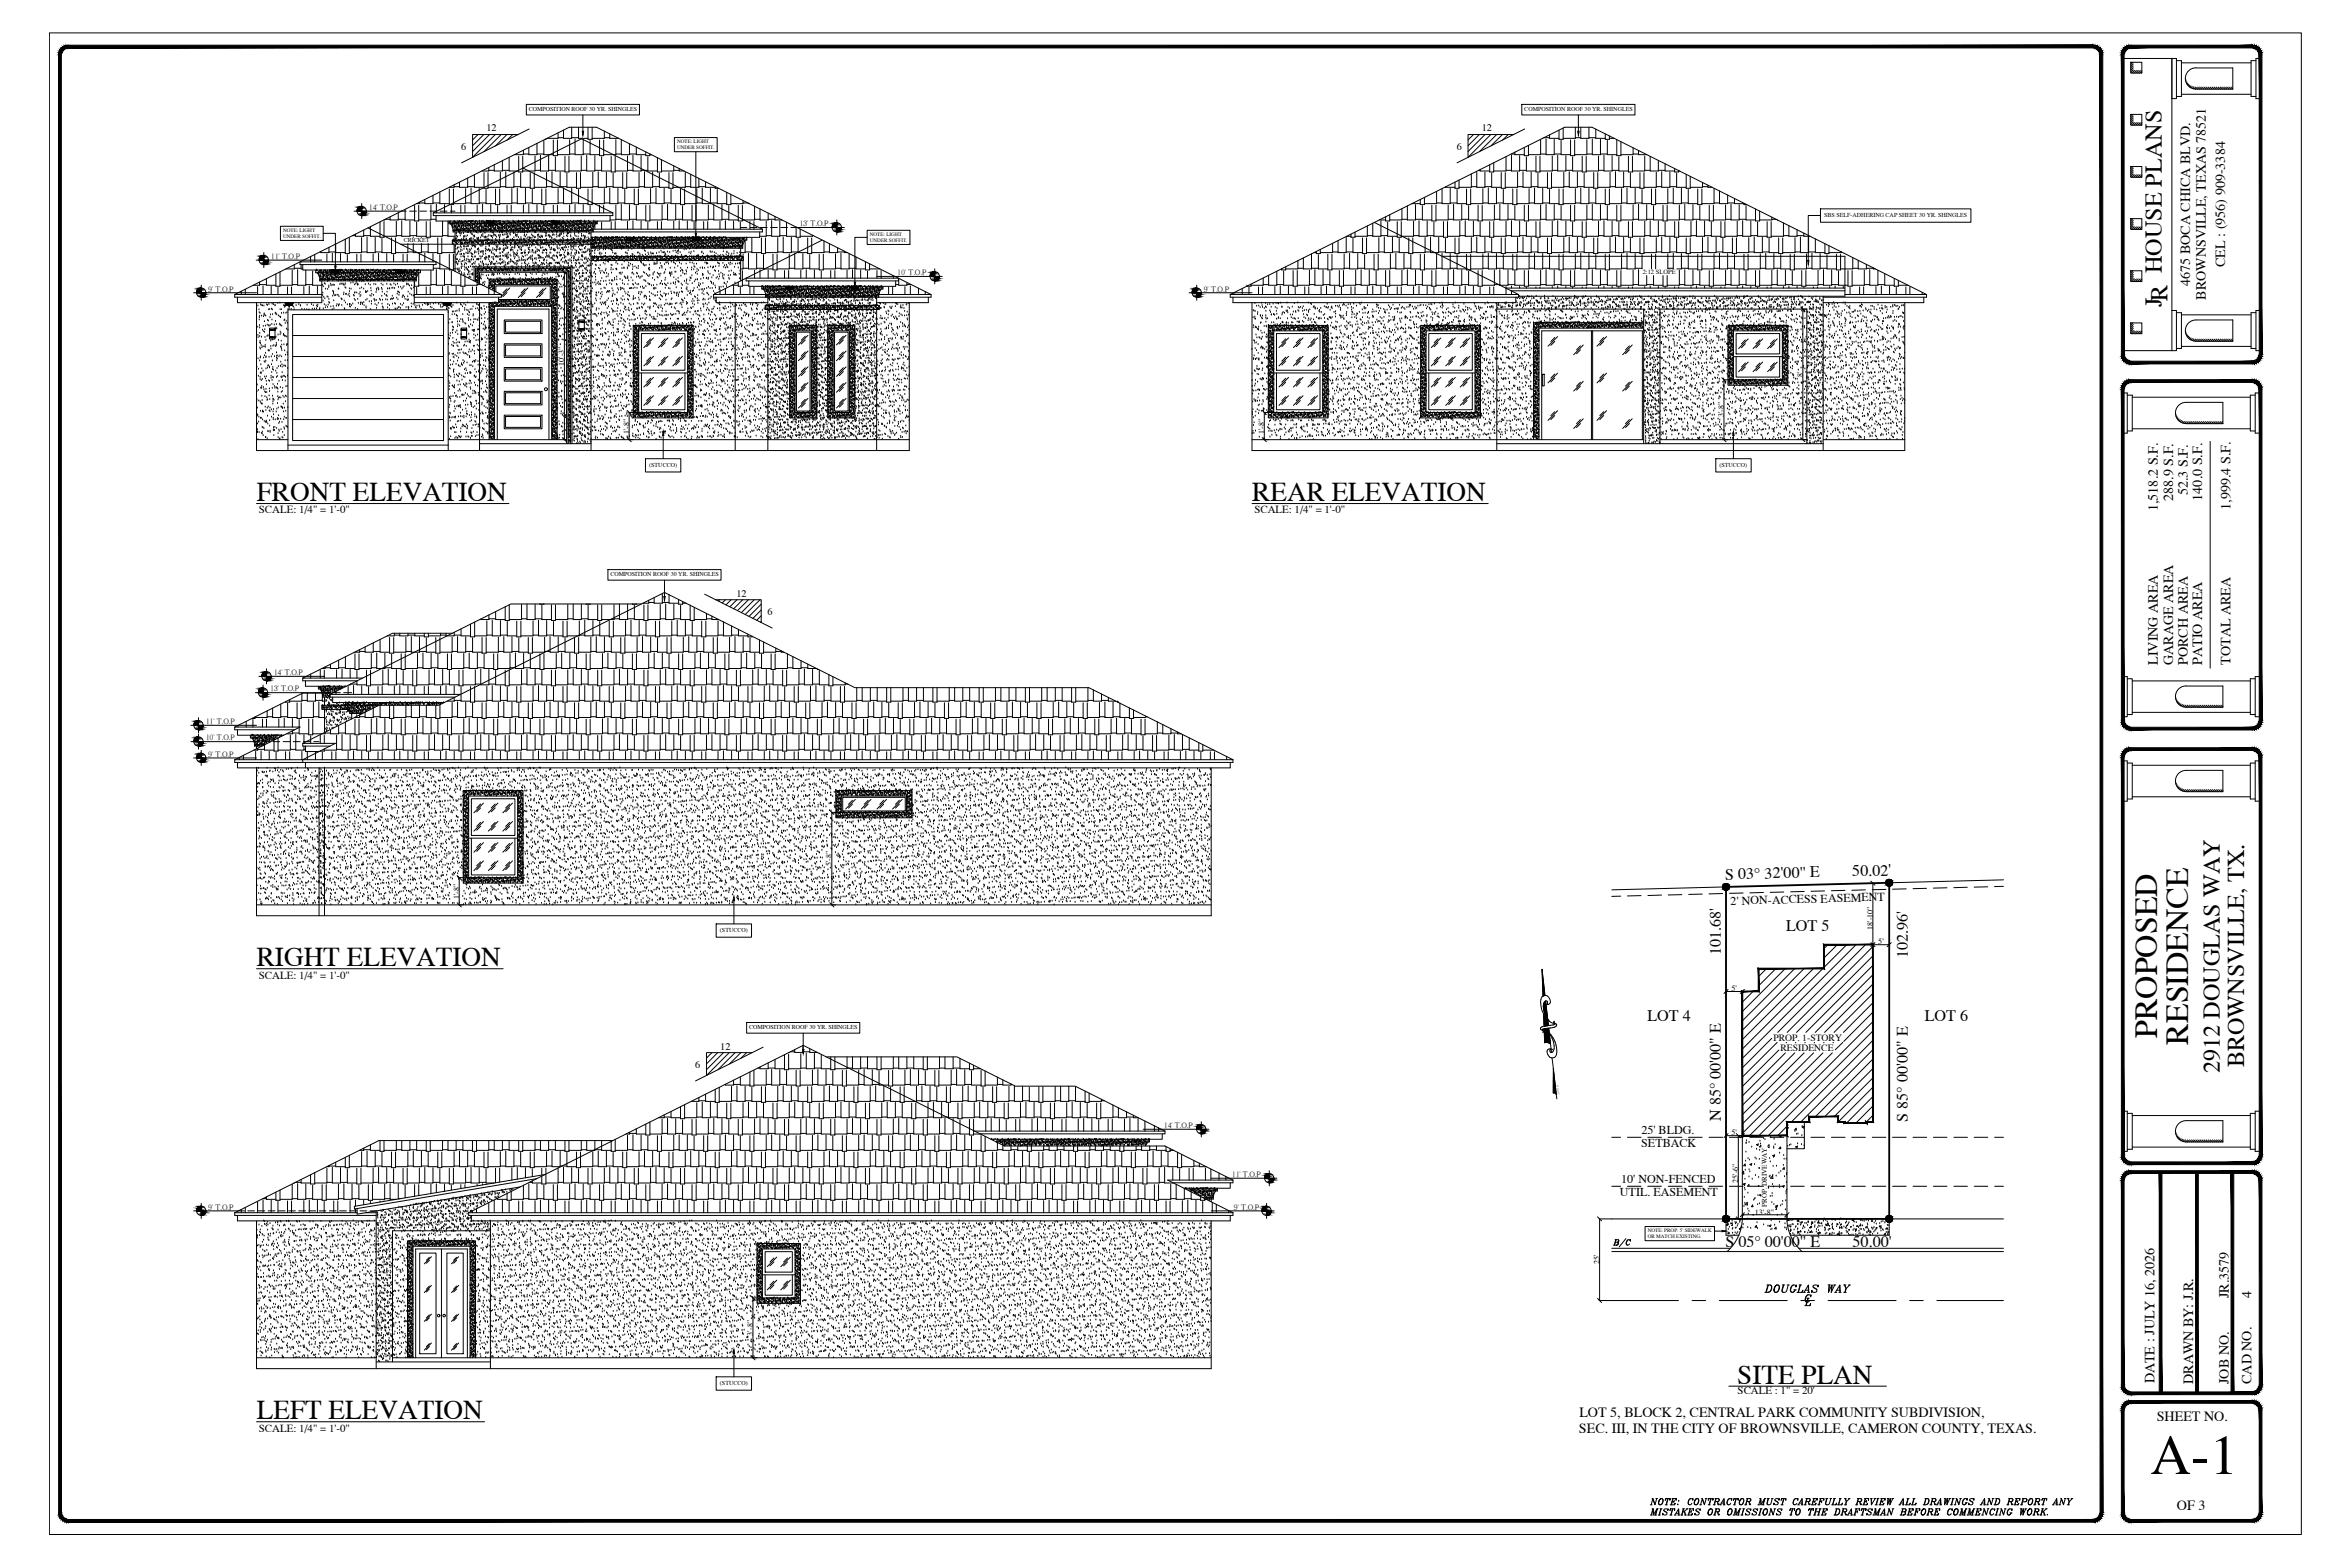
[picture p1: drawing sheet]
<svg xmlns="http://www.w3.org/2000/svg" width="914mm" height="610mm" viewBox="0 0 914 610" stroke-linecap="round" stroke-linejoin="round" font-family="sans-serif">
<defs><g id="words">
<text font-size="21.9" x="836.7" y="573.4">A-1</text>
<g font-size="12.5">
<text x="839.4" y="403.8" transform="rotate(-90 839.4 403.8)">PROPOSED</text>
<text x="851.4" y="406.4" transform="rotate(-90 851.4 406.4)">RESIDENCE</text>
</g>
<g font-size="10.6">
<text x="99.9" y="194.8">FRONT ELEVATION</text>
<text x="487.3" y="194.8">REAR ELEVATION</text>
<text x="99.9" y="375.8">RIGHT ELEVATION</text>
<text x="676" y="538.3">SITE PLAN</text>
<text x="99.9" y="552">LEFT ELEVATION</text>
</g>
<g font-size="9.4">
<text x="841.2" y="119.3" transform="rotate(-90 841.2 119.3)">JR HOUSE PLANS</text>
<text x="863.8" y="417.4" transform="rotate(-90 863.8 417.4)">2912 DOUGLAS WAY</text>
<text x="873.3" y="415.2" transform="rotate(-90 873.3 415.2)">BROWNSVILLE, TX.</text>
</g>
<g font-size="6.6">
<text x="626.9" y="486.1">B/C</text>
<text x="685.8" y="504.1">DOUGLAS WAY</text>
</g>
<g font-size="6.3">
<text x="720.8" y="340.9" transform="rotate(-1 720.8 340.9)">50.02'</text>
<text x="671.3" y="342.2" transform="rotate(-1 671.3 342.2)">S 03° 32'00&quot; E</text>
<text x="695" y="362">LOT 5</text>
<text x="669.6" y="371.5" transform="rotate(-90 669.6 371.5)">101.68'</text>
<text x="742.3" y="372.7" transform="rotate(-90 742.3 372.7)">102.96'</text>
<text x="641" y="397.1">LOT 4</text>
<text x="748.9" y="397.1">LOT 6</text>
<text x="669.6" y="436.1" transform="rotate(-90 669.6 436.1)">N 85° 00'00&quot; E</text>
<text x="742.3" y="436.3" transform="rotate(-90 742.3 436.3)">S 85° 00'00&quot; E</text>
<text x="671.4" y="485.2">S 05° 00'00&quot; E</text>
<text x="720.9" y="485.2">50.00'</text>
</g>
<g font-size="5.5">
<text x="865.8" y="103.9" transform="rotate(-90 865.8 103.9)">CEL : (956) 909-3384</text>
<text x="852.2" y="111.2" transform="rotate(-90 852.2 111.2)">4675 BOCA CHICA BLVD.</text>
<text x="858.3" y="116.6" transform="rotate(-90 858.3 116.6)">BROWNSVILLE, TEXAS 78521</text>
<text x="845.6" y="194.9" transform="rotate(-90 845.6 194.9)">288.9 S.F.</text>
<text x="851.3" y="192.6" transform="rotate(-90 851.3 192.6)">52.3 S.F.</text>
<text x="856.9" y="194.7" transform="rotate(-90 856.9 194.7)">140.0 S.F.</text>
<text x="839.7" y="198.9" transform="rotate(-90 839.7 198.9)">1,518.2 S.F.</text>
<text x="867.9" y="198.4" transform="rotate(-90 867.9 198.4)">1,999.4 S.F.</text>
<text x="839.7" y="258.7" transform="rotate(-90 839.7 258.7)">LIVING AREA</text>
<text x="845.6" y="258.7" transform="rotate(-90 845.6 258.7)">GARAGE AREA</text>
<text x="851.3" y="258.7" transform="rotate(-90 851.3 258.7)">PORCH AREA</text>
<text x="856.9" y="258.7" transform="rotate(-90 856.9 258.7)">PATIO AREA</text>
<text x="867.9" y="258.6" transform="rotate(-90 867.9 258.6)">TOTAL AREA</text>
<text x="867.2" y="505.1" transform="rotate(-90 867.2 505.1)">JR.3579</text>
<text x="876.1" y="505.1" transform="rotate(-90 876.1 505.1)">4</text>
<text x="838.3" y="538.2" transform="rotate(-90 838.3 538.2)">DATE : JULY 16, 2026</text>
<text x="853.4" y="538.4" transform="rotate(-90 853.4 538.4)">DRAWN BY: J.R.</text>
<text x="867.2" y="538.4" transform="rotate(-90 867.2 538.4)">JOB NO.</text>
<text x="876.1" y="538.4" transform="rotate(-90 876.1 538.4)">CAD NO.</text>
<text x="614.5" y="551.4">LOT 5, BLOCK 2, CENTRAL PARK COMMUNITY SUBDIVISION,</text>
<text x="614.4" y="557.6">SEC. III, IN THE CITY OF BROWNSVILLE, CAMERON COUNTY, TEXAS.</text>
<text x="839.2" y="553">SHEET NO.</text>
<text x="847" y="587.4">OF 3</text>
</g>
<g font-size="4.7">
<text x="673.4" y="352" transform="rotate(-1 673.4 352)">2' NON-ACCESS EASEMENT</text>
<text x="638.7" y="441.1">25' BLDG.</text>
<text x="638.6" y="446.4">SETBACK</text>
<text x="630.8" y="460.1">10' NON-FENCED</text>
<text x="630.3" y="465.4">UTIL. EASEMENT</text>
</g>
<g font-size="4.2">
<text x="100.7" y="199.7">SCALE: 1/4&quot; = 1'-0&quot;</text>
<text x="488.1" y="199.7">SCALE: 1/4&quot; = 1'-0&quot;</text>
<text x="100.7" y="380.7">SCALE: 1/4&quot; = 1'-0&quot;</text>
<text x="676.1" y="542.4">SCALE : 1&quot; = 20'</text>
<text x="100.7" y="556.9">SCALE: 1/4&quot; = 1'-0&quot;</text>
</g>
<g font-size="4">
<text x="189.3" y="51.1">12</text>
<text x="576.6" y="51.1">12</text>
<text x="179.5" y="58.3">6</text>
<text x="566.8" y="58.3">6</text>
<text x="286.5" y="232.1">12</text>
<text x="298.6" y="239.3">6</text>
<text x="280.3" y="408.3">12</text>
<text x="270.5" y="415.5">6</text>
</g>
<g font-size="3.8">
<text x="690" y="404.8">PROP. 1-STORY</text>
<text x="692.8" y="408.9">RESIDENCE</text>
</g>
<g font-size="3.1">
<text x="143.7" y="81.7">14' T.O.P</text>
<text x="311.2" y="88">13' T.O.P</text>
<text x="105.6" y="100.7">11' T.O.P</text>
<text x="349.3" y="107.1">10' T.O.P</text>
<text x="81.2" y="113.4">9' T.O.P</text>
<text x="468.5" y="113.4">9' T.O.P</text>
<text x="219.6" y="142.3" transform="rotate(-90 219.6 142.3)">10'-3&quot;</text>
<text x="701.4" y="146.7" transform="rotate(-90 701.4 146.7)">8'</text>
<text x="670.8" y="162.4" transform="rotate(-90 670.8 162.4)">3'-8&quot;</text>
<text x="244.8" y="168.8" transform="rotate(-90 244.8 168.8)">1'-8&quot;</text>
<text x="491.9" y="168.8" transform="rotate(-90 491.9 168.8)">1'-8&quot;</text>
<text x="106.6" y="262.7">14' T.O.P</text>
<text x="105.2" y="269">13' T.O.P</text>
<text x="80.2" y="281.7">11' T.O.P</text>
<text x="80.2" y="288.1">10' T.O.P</text>
<text x="81.2" y="294.4">9' T.O.P</text>
<text x="323.6" y="337" transform="rotate(-90 323.6 337)">5'-8&quot;</text>
<text x="178.6" y="349.8" transform="rotate(-90 178.6 349.8)">1'-8&quot;</text>
<text x="728.7" y="361.8" transform="rotate(-90 728.7 361.8)">18'-10&quot;</text>
<text x="730.9" y="367.4">5'</text>
<text x="673.7" y="385.6">5'</text>
<text x="453" y="438.9">14' T.O.P</text>
<text x="673.7" y="441.7">5'</text>
<text x="479.5" y="457.9">11' T.O.P</text>
<text x="676.3" y="460.1" transform="rotate(-90 676.3 460.1)">25'-6&quot;</text>
<text x="81.2" y="470.6">9' T.O.P</text>
<text x="480.3" y="470.6">9' T.O.P</text>
<text x="682.8" y="472.5">13'-8&quot;</text>
<text x="622.3" y="491.9" transform="rotate(-90 622.3 491.9)">25'</text>
<text x="292.9" y="519.6" transform="rotate(-90 292.9 519.6)">3'-8&quot;</text>
</g>
<text font-size="2.7" x="687.5" y="469.5" transform="rotate(-90 687.5 469.5)">PROP. DRIVEWAY</text>
<text font-size="2.5" x="639.2" y="106.7">2:12 SLOPE</text>
<g font-size="2.3">
<text x="205.8" y="43.2">COMPOSITION ROOF 30 YR. SHINGLES</text>
<text x="593.1" y="43.2">COMPOSITION ROOF 30 YR. SHINGLES</text>
<text x="709.8" y="84.4">SBS SELF-ADHERING CAP SHEET 30 YR. SHINGLES</text>
<text x="157.1" y="94.3">CRICKET</text>
<text x="252.6" y="181.6">(STUCCO)</text>
<text x="669.1" y="181.6">(STUCCO)</text>
<text x="237.5" y="224.2">COMPOSITION ROOF 30 YR. SHINGLES</text>
<text x="280.1" y="362.6">(STUCCO)</text>
<text x="291.5" y="400.4">COMPOSITION ROOF 30 YR. SHINGLES</text>
<text x="280.1" y="538.8">(STUCCO)</text>
</g>
<g font-size="2">
<text x="263.4" y="55.8">NOTE: LIGHT</text>
<text x="263.4" y="58.1">UNDER SOFFIT.</text>
<text x="110.1" y="90.3">NOTE: LIGHT</text>
<text x="110.1" y="92.6">UNDER SOFFIT.</text>
<text x="338.4" y="91.8">NOTE: LIGHT</text>
<text x="338.4" y="94.1">UNDER SOFFIT.</text>
<text x="641.1" y="479.4">NOTE: PROP. 5' SIDEWALK</text>
<text x="641.1" y="481.7">OR MATCH EXISTING.</text>
</g>
<text font-size="1.1" x="606.9" y="426.1" transform="rotate(-97 606.9 426.1)">NORTH</text>
</g></defs>
<!-- layer: 0 -->
<g fill="#000" stroke="#000" stroke-width=".39">
<path d="M25.8 17.7l.7-.1v1zM25.8 17.7l.2 1 .5-.1zM25.1 17.9l.7-.2 .2 1zM25.1 17.9l.4 1 .5-.2zM24.5 18.2l.6-.3 .4 1zM24.5 18.2l.5 .9 .5-.2zM23.9 18.7l.6-.5 .5 .9zM23.9 18.7l.7 .7 .4-.3zM23.9 18.7l.7 .7-1.2-.2zM23.4 19.2l.9 .6 .3-.4zM23.4 19.2l.9 .6-1.2 .1zM23.1 19.9l1 .4 .2-.5zM23.1 19.9l1 .4-1.2 .2zM22.9 20.5l1 .3 .2-.5zM22.9 20.5l1 .3-1.1 .5zM22.8 21.3h1.1v-.5z"/>
<path d="M26.5 17.6v1l788-1zM26.5 18.6l788-1v1z"/>
<path d="M828.4 17.7l.7-.1v1zM828.4 17.7l.2 1 .5-.1zM827.7 17.9l.7-.2 .2 1zM827.7 17.9l.4 1 .5-.2zM827.1 18.2l.6-.3 .4 1zM827.1 18.2l.5 .9 .5-.2zM826.5 18.7l.6-.5 .5 .9zM826.5 18.7l.8 .7 .3-.3zM826.5 18.7l.8 .7-1.3-.2zM826 19.2l.9 .6 .4-.4zM826 19.2l.9 .6-1.2 .1zM825.7 19.9l1 .4 .2-.5zM825.7 19.9l1 .4-1.2 .2zM825.5 20.5l1 .3 .2-.5zM825.5 20.5l1 .3-1.1 .5zM825.4 21.3h1.1v-.5z"/>
<path d="M829.1 17.6v1l47.3-1zM829.1 18.6l47.3-1v1z"/>
<path d="M817.1 21.3l1-.8 .1 .8zM817.1 20.8v.5l1-.8zM817.9 19.9l.2 .6-1 .3zM816.9 20.3l.2 .5 .8-.9zM817.6 19.2l.3 .7-1 .4zM816.7 19.8l.2 .5 .7-1.1zM817.1 18.7l.5 .5-.9 .6zM816.3 19.4l.4 .4 .4-1.1zM816.6 18.2l.5 .5-.8 .7zM816.6 18.2l-.6 .9 .3 .3zM815.9 17.9l.7 .3-.6 .9zM815.9 17.9l-.4 1 .5 .2zM815.2 17.7l.7 .2-.4 1zM815.2 17.7l-.2 1 .5 .2zM814.5 17.6l.7 .1-.2 1zM814.5 17.6v1l.5 .1z"/>
<path d="M817.1 21.3l1.1 567.2v-567.2zM817.1 21.3l1.1 567.2h-1.1z"/>
<path d="M879.1 21.3l1-.8v.8zM879 20.8l.1 .5 1-.8zM879.8 19.9l.3 .6-1.1 .3zM878.9 20.3l.1 .5 .8-.9zM879.5 19.2l.3 .7-.9 .4zM878.6 19.8l.3 .5 .6-1.1zM879 18.7l.5 .5-.9 .6zM879 18.7l-.7 .7 .3 .4zM878.5 18.2l.5 .5-.7 .7zM878.5 18.2l-.6 .9 .4 .3zM877.9 17.9l.6 .3-.6 .9zM877.9 17.9l-.5 1 .5 .2zM877.2 17.7l.7 .2-.5 1zM877.2 17.7l-.2 1 .4 .2zM876.4 17.6l.8 .1-.2 1zM876.4 17.6v1l.6 .1z"/>
<path d="M879.1 21.3l1 116.6v-116.6zM879.1 21.3l1 116.6h-1z"/>
<path d="M825.4 137.9h1.1l-1 .7zM825.5 138.6l1-.2v-.5zM825.5 138.6l1-.2-.8 .9zM826.5 138.4l-.8 .9 1-.4zM825.7 139.3l1-.4-.7 1zM826.7 138.9l-.7 1 .9-.6zM826 139.9l.9-.6-.4 1.2zM826.9 139.3l-.4 1.2 .8-.7zM826.5 140.5l.8-.7-.2 1.1zM827.3 139.8l-.2 1.1 .5-.8zM827.6 140.1l.1 1.2-.6-.4zM827.6 140.1l.1 1.2 .4-1zM828.1 140.3l.3 1.2-.7-.2zM828.1 140.3l.3 1.2 .2-1zM828.6 140.5l.5 1.1-.7-.1zM828.6 140.5l.5 1.1v-1.1z"/>
<path d="M825.4 21.3v116.6h1.1zM825.4 21.3h1.1v116.6z"/>
<path d="M828.4 147.8l.7-.1v1.1zM828.4 147.8l.2 1h.5zM827.7 148l.7-.2 .2 1zM827.7 148l.4 1 .5-.2zM827.1 148.4l.6-.4 .4 1zM827.1 148.4l.5 .8 .5-.2zM826.5 148.8l.6-.4 .5 .8zM826.5 148.8l.8 .7 .3-.3zM826.5 148.8l.8 .7-1.3-.1zM826 149.4l.9 .6 .4-.5zM826 149.4l.9 .6h-1.2zM825.7 150l1 .4 .2-.4zM825.7 150l1 .4-1.2 .3zM825.5 150.7l1 .2 .2-.5zM825.5 150.7l1 .2-1.1 .5zM825.4 151.4h1.1v-.5z"/>
<path d="M829.1 147.7v1.1l47.3-1.1zM829.1 148.8l47.3-1.1v1.1z"/>
<path d="M876.4 140.5l.8 1-.8 .1zM876.4 140.5l.8 1-.2-1zM877 140.5l.9 .8-.7 .2zM877 140.5l.9 .8-.5-1zM877.4 140.3l1.1 .6-.6 .4zM877.4 140.3l1.1 .6-.6-.8zM877.9 140.1l1.1 .4-.5 .4zM877.9 140.1l1.1 .4-.7-.7zM878.3 139.8l1.2 .1-.5 .6zM878.6 139.3l-.3 .5 1.2 .1zM878.6 139.3h1.2l-.3 .6zM878.9 138.9l-.3 .4h1.2zM878.9 138.9l1.2-.3-.3 .7zM879 138.4l-.1 .5 1.2-.3zM879 138.4l1.1-.5v.7zM879.1 137.9l-.1 .5 1.1-.5z"/>
<path d="M829.1 141.6h47.3v-1.1zM829.1 140.5h47.3l-47.3 1.1z"/>
<path d="M879.1 151.4l1-.7v.7zM879 150.9l.1 .5 1-.7zM879.8 150l.3 .7-1.1 .2zM878.9 150.4l.1 .5 .8-.9zM879.5 149.4l.3 .6-.9 .4zM878.6 150l.3 .4 .6-1zM879 148.8l.5 .6-.9 .6zM879 148.8l-.7 .7 .3 .5zM878.5 148.4l.5 .4-.7 .7zM878.5 148.4l-.6 .8 .4 .3zM877.9 148l.6 .4-.6 .8zM877.9 148l-.5 1 .5 .2zM877.2 147.8l.7 .2-.5 1zM877.2 147.8l-.2 1 .4 .2zM876.4 147.7l.8 .1-.2 1zM876.4 147.7v1.1h.6z"/>
<path d="M879.1 151.4l1 128.9v-128.9zM879.1 151.4l1 128.9h-1z"/>
<path d="M825.4 280.3h1.1l-1 .7zM825.5 281l1-.2v-.5zM825.5 281l1-.2-.8 .9zM826.5 280.8l-.8 .9 1-.4zM825.7 281.7l1-.4-.7 1zM826.7 281.3l-.7 1 .9-.6zM826 282.3l.9-.6-.4 1.2zM826.9 281.7l-.4 1.2 .8-.7zM826.5 282.9l.8-.7-.2 1.2zM827.3 282.2l-.2 1.2 .5-.9zM827.6 282.5l.1 1.2-.6-.3zM827.6 282.5l.1 1.2 .4-1zM828.1 282.7l.3 1.2-.7-.2zM828.1 282.7l.3 1.2 .2-1zM828.6 282.9l.5 1.1-.7-.1zM828.6 282.9l.5 1.1v-1.1z"/>
<path d="M825.4 151.4v128.9h1.1zM825.4 151.4h1.1v128.9z"/>
<path d="M828.4 290.9h.7v1zM828.4 290.9l.2 1.1 .5-.1zM827.7 291.1l.7-.2 .2 1.1zM827.7 291.1l.4 1 .5-.1zM827.1 291.5l.6-.4 .4 1zM827.1 291.5l.5 .9 .5-.3zM826.5 291.9l.6-.4 .5 .9zM826.5 291.9l.8 .8 .3-.3zM826.5 291.9l.8 .8-1.3-.2zM826 292.5l.9 .6 .4-.4zM826 292.5l.9 .6-1.2 .1zM825.7 293.2l1 .4 .2-.5zM825.7 293.2l1 .4-1.2 .2zM825.5 293.8l1 .3 .2-.5zM825.5 293.8l1 .3-1.1 .5zM825.4 294.6h1.1v-.5z"/>
<path d="M829.1 290.9v1l47.3-1zM829.1 291.9l47.3-1v1z"/>
<path d="M876.4 282.9l.8 1-.8 .1zM876.4 282.9l.8 1-.2-1zM877 282.9l.9 .8-.7 .2zM877 282.9l.9 .8-.5-1zM877.4 282.7l1.1 .7-.6 .3zM877.4 282.7l1.1 .7-.6-.9zM877.9 282.5l1.1 .4-.5 .5zM877.9 282.5l1.1 .4-.7-.7zM878.3 282.2l1.2 .1-.5 .6zM878.6 281.7l-.3 .5 1.2 .1zM878.6 281.7h1.2l-.3 .6zM878.9 281.3l-.3 .4h1.2zM878.9 281.3l1.2-.3-.3 .7zM879 280.8l-.1 .5 1.2-.3zM879 280.8l1.1-.5v.7zM879.1 280.3l-.1 .5 1.1-.5z"/>
<path d="M829.1 284h47.3v-1.1zM829.1 282.9h47.3l-47.3 1.1z"/>
<path d="M879.1 294.6l1-.8v.8zM879 294.1l.1 .5 1-.8zM879.8 293.2l.3 .6-1.1 .3zM878.9 293.6l.1 .5 .8-.9zM879.5 292.5l.3 .7-.9 .4zM878.6 293.1l.3 .5 .6-1.1zM879 291.9l.5 .6-.9 .6zM879 291.9l-.7 .8 .3 .4zM878.5 291.5l.5 .4-.7 .8zM878.5 291.5l-.6 .9 .4 .3zM877.9 291.1l.6 .4-.6 .9zM877.9 291.1l-.5 1 .5 .3zM877.2 290.9l.7 .2-.5 1zM877.2 290.9l-.2 1.1 .4 .1zM876.4 290.9h.8l-.2 1.1zM876.4 290.9v1l.6 .1z"/>
<path d="M879.1 294.6l1 154.8v-154.8zM879.1 294.6l1 154.8h-1z"/>
<path d="M825.4 449.4h1.1l-1 .7zM825.5 450.1l1-.2v-.5zM825.5 450.1l1-.2-.8 .9zM826.5 449.9l-.8 .9 1-.4zM825.7 450.8l1-.4-.7 1zM826.7 450.4l-.7 1 .9-.5zM826 451.4l.9-.5-.4 1.1zM826.9 450.9l-.4 1.1 .8-.8zM826.5 452l.8-.8-.2 1.3zM827.3 451.2l-.2 1.3 .5-.9zM827.6 451.6l.1 1.2-.6-.3zM827.6 451.6l.1 1.2 .4-1zM828.1 451.8l.3 1.2-.7-.2zM828.1 451.8l.3 1.2 .2-1zM828.6 452l.5 1.1-.7-.1zM828.6 452l.5 1.1v-1.1z"/>
<path d="M825.4 294.6v154.8h1.1zM825.4 294.6h1.1v154.8z"/>
<path d="M828.4 455.5l.7-.1v1.1zM828.4 455.5l.2 1h.5zM827.7 455.7l.7-.2 .2 1zM827.7 455.7l.4 1 .5-.2zM827.1 456l.6-.3 .4 1zM827.1 456l.5 .9 .5-.2zM826.5 456.5l.6-.5 .5 .9zM826.5 456.5l.8 .8 .3-.4zM826.5 456.5l.8 .8-1.3-.3zM826 457l.9 .6 .4-.3zM826 457l.9 .6-1.2 .1zM825.7 457.7l1 .4 .2-.5zM825.7 457.7l1 .4-1.2 .3zM825.5 458.4l1 .2 .2-.5zM825.5 458.4l1 .2-1.1 .5zM825.4 459.1h1.1v-.5z"/>
<path d="M829.1 455.4v1.1l47.3-1.1zM829.1 456.5l47.3-1.1v1.1z"/>
<path d="M876.4 452l.8 1-.8 .1zM876.4 452l.8 1-.2-1zM877 452l.9 .8-.7 .2zM877 452l.9 .8-.5-1zM877.4 451.8l1.1 .7-.6 .3zM877.4 451.8l1.1 .7-.6-.9zM877.9 451.6l1.1 .4-.5 .5zM877.9 451.6l1.1 .4-.7-.8zM878.3 451.2l1.2 .2-.5 .6zM878.6 450.9l-.3 .3 1.2 .2zM878.6 450.9l1.2-.1-.3 .6zM878.9 450.4l-.3 .5 1.2-.1zM878.9 450.4l1.2-.3-.3 .7zM879 449.9l-.1 .5 1.2-.3zM879 449.9l1.1-.5v.7zM879.1 449.4l-.1 .5 1.1-.5z"/>
<path d="M829.1 453.1h47.3v-1.1zM829.1 452h47.3l-47.3 1.1z"/>
<path d="M879.1 459.1l1-.7v.7zM879 458.6l.1 .5 1-.7zM879.8 457.7l.3 .7-1.1 .2zM878.9 458.1l.1 .5 .8-.9zM879.5 457l.3 .7-.9 .4zM878.6 457.6l.3 .5 .6-1.1zM879 456.5l.5 .5-.9 .6zM879 456.5l-.7 .8 .3 .3zM878.5 456l.5 .5-.7 .8zM878.5 456l-.6 .9 .4 .4zM877.9 455.7l.6 .3-.6 .9zM877.9 455.7l-.5 1 .5 .2zM877.2 455.5l.7 .2-.5 1zM877.2 455.5l-.2 1 .4 .2zM876.4 455.4l.8 .1-.2 1zM876.4 455.4v1.1h.6z"/>
<path d="M879.1 459.1l1 79.8v-79.8zM879.1 459.1l1 79.8h-1z"/>
<path d="M825.4 459.1v79.8h1.1zM825.4 459.1h1.1v79.8z"/>
<path d="M825.4 538.9h1.1l-1 .7zM825.5 539.6l1-.2v-.5zM825.5 539.6l1-.2-.8 .9zM826.5 539.4l-.8 .9 1-.4zM825.7 540.3l1-.4-.7 1zM826.7 539.9l-.7 1 .9-.6zM826 540.9l.9-.6-.4 1.2zM826.9 540.3l-.4 1.2 .8-.8zM826.5 541.5l.8-.8-.2 1.2zM827.3 540.7l-.2 1.2 .5-.8zM827.6 541.1l.1 1.2-.6-.4zM827.6 541.1l.1 1.2 .4-1zM828.1 541.3l.3 1.2-.7-.2zM828.1 541.3l.3 1.2 .2-1zM828.6 541.5l.5 1.1-.7-.1zM828.6 541.5l.5 1.1v-1.1z"/>
<path d="M828.4 544.9l.7-.1v1.1zM828.4 544.9l.2 1h.5zM827.7 545.1l.7-.2 .2 1zM827.7 545.1l.4 1 .5-.2zM827.1 545.5l.6-.4 .4 1zM827.1 545.5l.5 .9 .5-.3zM826.5 545.9l.6-.4 .5 .9zM826.5 545.9l.8 .8 .3-.3zM826.5 545.9l.8 .8-1.3-.2zM826 546.5l.9 .6 .4-.4zM826 546.5l.9 .6h-1.2zM825.7 547.1l1 .5 .2-.5zM825.7 547.1l1 .5-1.2 .2zM825.5 547.8l1 .3 .2-.5zM825.5 547.8l1 .3-1.1 .5zM825.4 548.6h1.1v-.5z"/>
<path d="M829.1 544.8v1.1l47.3-1.1zM829.1 545.9l47.3-1.1v1.1z"/>
<path d="M840.2 455.9v86.3h1zM840.2 455.9h1v86.3z"/>
<path d="M854.3 455.9v86.2h1.1zM854.3 455.9h1.1v86.2z"/>
<path d="M868.1 455.9v86.2h1.1zM868.1 455.9h1.1v86.2z"/>
<path d="M876.4 541.5l.8 1-.8 .1zM876.4 541.5l.8 1-.2-1zM877 541.5l.9 .8-.7 .2zM877 541.5l.9 .8-.5-1zM877.4 541.3l1.1 .6-.6 .4zM877.4 541.3l1.1 .6-.6-.8zM877.9 541.1l1.1 .4-.5 .4zM877.9 541.1l1.1 .4-.7-.8zM878.3 540.7l1.2 .2-.5 .6zM878.6 540.3l-.3 .4 1.2 .2zM878.6 540.3h1.2l-.3 .6zM878.9 539.9l-.3 .4h1.2zM878.9 539.9l1.2-.3-.3 .7zM879 539.4l-.1 .5 1.2-.3zM879 539.4l1.1-.5v.7zM879.1 538.9l-.1 .5 1.1-.5z"/>
<path d="M829.1 542.6h47.3v-1.1zM829.1 541.5h47.3l-47.3 1.1z"/>
<path d="M879.1 548.6l1-.8v.8zM879 548.1l.1 .5 1-.8zM879.8 547.1l.3 .7-1.1 .3zM878.9 547.6l.1 .5 .8-1zM879.5 546.5l.3 .6-.9 .5zM878.6 547.1l.3 .5 .6-1.1zM879 545.9l.5 .6-.9 .6zM879 545.9l-.7 .8 .3 .4zM878.5 545.5l.5 .4-.7 .8zM878.5 545.5l-.6 .9 .4 .3zM877.9 545.1l.6 .4-.6 .9zM877.9 545.1l-.5 1 .5 .3zM877.2 544.9l.7 .2-.5 1zM877.2 544.9l-.2 1 .4 .2zM876.4 544.8l.8 .1-.2 1zM876.4 544.8v1.1h.6z"/>
<path d="M879.1 548.6l1 39.9v-39.9zM879.1 548.6l1 39.9h-1z"/>
<path d="M22.8 588.5h1.1l-1 .7zM22.9 589.2l1-.2v-.5zM22.9 589.2l1-.2-.8 .9zM23.9 589l-.8 .9 1-.4zM23.1 589.9l1-.4-.7 1zM24.1 589.5l-.7 1 .9-.6zM23.4 590.5l.9-.6-.4 1.2zM24.3 589.9l-.4 1.2 .7-.7zM24.6 590.4l-.1 1.1-.6-.4zM24.6 590.4l-.1 1.1 .5-.8zM25 590.7l.1 1.2-.6-.4zM25 590.7l.1 1.2 .4-1zM25.5 590.9l.3 1.2-.7-.2zM25.5 590.9l.3 1.2 .2-1zM26 591.1l.5 1.1-.7-.1zM26 591.1l.5 1.1v-1.1z"/>
<path d="M22.8 21.3v567.2h1.1zM22.8 21.3h1.1v567.2z"/>
<path d="M814.5 591.1l.7 1-.7 .1zM814.5 591.1l.7 1-.2-1zM815 591.1l.9 .8-.7 .2zM815 591.1l.9 .8-.4-1zM815.5 590.9l1.1 .6-.7 .4zM815.5 590.9l1.1 .6-.6-.8zM816 590.7l1.1 .4-.5 .4zM816 590.7l1.1 .4-.8-.7zM816.3 590.4l1.3 .1-.5 .6zM816.7 589.9l-.4 .5 1.3 .1zM816.7 589.9h1.2l-.3 .6zM816.9 589.5l-.2 .4h1.2zM816.9 589.5l1.2-.3-.2 .7zM817.1 589l-.2 .5 1.2-.3zM817.1 589l1.1-.5-.1 .7zM817.1 588.5v.5l1.1-.5z"/>
<path d="M26.5 592.2h788v-1.1zM26.5 591.1h788l-788 1.1z"/>
<path d="M825.4 548.6v39.9h1.1zM825.4 548.6h1.1v39.9z"/>
<path d="M825.4 588.5h1.1l-1 .7zM825.5 589.2l1-.2v-.5zM825.5 589.2l1-.2-.8 .9zM826.5 589l-.8 .9 1-.4zM825.7 589.9l1-.4-.7 1zM826.7 589.5l-.7 1 .9-.6zM826 590.5l.9-.6-.4 1.2zM826.9 589.9l-.4 1.2 .8-.7zM826.5 591.1l.8-.7-.2 1.1zM827.3 590.4l-.2 1.1 .5-.8zM827.6 590.7l.1 1.2-.6-.4zM827.6 590.7l.1 1.2 .4-1zM828.1 590.9l.3 1.2-.7-.2zM828.1 590.9l.3 1.2 .2-1zM828.6 591.1l.5 1.1-.7-.1zM828.6 591.1l.5 1.1v-1.1z"/>
<path d="M876.4 591.1l.8 1-.8 .1zM876.4 591.1l.8 1-.2-1zM877 591.1l.9 .8-.7 .2zM877 591.1l.9 .8-.5-1zM877.4 590.9l1.1 .6-.6 .4zM877.4 590.9l1.1 .6-.6-.8zM877.9 590.7l1.1 .4-.5 .4zM877.9 590.7l1.1 .4-.7-.7zM878.3 590.4l1.2 .1-.5 .6zM878.6 589.9l-.3 .5 1.2 .1zM878.6 589.9h1.2l-.3 .6zM878.9 589.5l-.3 .4h1.2zM878.9 589.5l1.2-.3-.3 .7zM879 589l-.1 .5 1.2-.3zM879 589l1.1-.5v.7zM879.1 588.5l-.1 .5 1.1-.5z"/>
<path d="M829.1 592.2h47.3v-1.1zM829.1 591.1h47.3l-47.3 1.1z"/>
</g>
<g fill="none" stroke="#000" stroke-width=".39">
<path d="M19.2 12.8h876.3v584.2h-876.3zM826 22.7h20.9v15.7h-1.8M829.1 24.2h4.3v4.2h-4.3zM829.2 24.2l-.1 .2M829.9 24.2l-.8 .9M830.1 24.9l-1 1M830.1 25.6l-1 1M830.1 26.3l-1 1.1M830.1 27.1l-1 1M830.5 27.4l-1 1M831.3 27.4l-1 1M832 27.4l-1 1"/>
<path d="M832.8 27.4l-1 1M833.4 27.5l-.9 .9M833.4 28.3l-.1 .1M845.1 22.7v113.7M846.9 23.6h1.9v13.9h-1.9M848.8 24.4h27.1M848.8 36.7h27.1M850.4 30.3l-.1 .1M850.5 31l-.1 .1M850.7 31.5l-.2 .2M851 32l-.3 .3M851.3 32.4l-.3 .3"/>
<path d="M851.6 32.8l-.3 .4M852.1 33.1l-.5 .5M852.5 33.4l-.5 .5M853 33.6l-.5 .6M853.6 33.8l-.6 .6M854.3 33.9l-.7 .7M854.5 26.4a4.1 4.1 0 0 0-4.2 4.1 4.1 4.1 0 0 0 4.2 4.1M854.5 26.4h14.3v8.3h-14.3M855 33.9l-.8 .8M855.8 33.9l-.8 .8M856.6 33.9l-.8 .8M857.3 33.9l-.8 .8"/>
<path d="M858 33.9l-.8 .8M858.8 33.9l-.8 .8M859.6 33.9l-.9 .8M860.3 33.9l-.8 .8M861 33.9l-.8 .8M861.8 33.9l-.8 .8M862.5 33.9l-.8 .8M863.3 33.9l-.8 .8M864.1 33.9l-.9 .8M864.8 33.9l-.8 .8M865.5 33.9l-.8 .8M866.3 33.9l-.9 .8"/>
<path d="M867 33.9l-.8 .8M867.8 33.9l-.8 .8M868.5 33.9l-.8 .8M868.8 34.4l-.3 .3M877.8 22.7h1.8v15.7h-1.8zM877.8 23.6h-1.9v13.9h1.9M829.1 44.5h4.3v4.2h-4.3zM829.2 44.5l-.1 .1M829.9 44.5l-.8 .9M830.1 45.1l-1 1.1M830.1 45.9l-1 1M830.1 46.6l-1 1"/>
<path d="M830.1 47.4l-1 1M830.5 47.7l-1 1M831.3 47.7l-1 1M832 47.7l-1 1M832.8 47.7l-1 1M833.4 47.8l-.9 .9M833.4 48.5l-.1 .2M829.1 64.8h4.3v4.2h-4.3zM829.2 64.8l-.1 .1M829.9 64.8l-.8 .9M830.1 65.4l-1 1M830.1 66.2l-1 1"/>
<path d="M830.1 66.9l-1 1M830.1 67.7l-1 1M830.5 68l-1 1M831.3 68l-1 1M832 68l-1 1M832.8 68l-1 1M833.4 68l-.9 1M833.4 68.8l-.1 .2M829.1 85.1h4.3v4.2h-4.3zM829.2 85.1l-.1 .1M829.9 85.1l-.8 .9M830.1 85.7l-1 1"/>
<path d="M830.1 86.5l-1 .9M830.1 87.2l-1 1M830.1 87.9l-1 1.1M830.5 88.2l-1 1.1M831.3 88.2l-1 1.1M832 88.2l-1 1.1M832.8 88.2l-1 1.1M833.4 88.3l-.9 1M833.4 89.1l-.1 .2M829.1 105.3h4.3v4.2h-4.3zM829.2 105.3l-.1 .2M829.9 105.3l-.8 .9"/>
<path d="M830.1 106l-1 1M830.1 106.7l-1 1M830.1 107.5l-1 1M830.1 108.2l-1 1M830.5 108.5l-1 1M831.3 108.5l-1 1M832 108.5l-1 1M832.8 108.5l-1 1M833.4 108.6l-.9 .9M833.4 109.4l-.1 .1M829.1 125.6h4.3v4.2h-4.3zM829.2 125.6l-.1 .1"/>
<path d="M829.9 125.6l-.8 .9M830.1 126.3l-1 1M830.1 127l-1 1M830.1 127.7l-1 1M830.1 128.5l-1 1M830.5 128.8l-1 1M831.3 128.8l-1 1M832 128.8l-1 1M832.8 128.8l-1 1M833.4 128.9l-.9 .9M833.4 129.6l-.1 .2M845.1 120.8h1.8v15.6h-20.9"/>
<path d="M846.9 121.6h1.9v14h-1.9M848.8 134.8h27.1M848.8 122.5h27.1M850.3 128.4h.1M850.5 129l-.1 .1M850.7 129.6l-.2 .2M851 130l-.3 .3M851.3 130.4l-.3 .4M851.6 130.8l-.3 .4M852.1 131.2l-.5 .4M852.5 131.5l-.5 .5M853 131.7l-.5 .6"/>
<path d="M853.6 131.8l-.6 .7M854.3 131.9l-.7 .7M854.5 132.7a4.1 4.1 0 0 1-4.2-4.1 4.1 4.1 0 0 1 4.2-4.1h14.3v8.3h-14.3M855 131.9l-.8 .8M855.8 131.9l-.8 .9M856.6 131.9l-.8 .9M857.3 131.9l-.8 .9M858 131.9l-.8 .9M858.8 131.9l-.8 .9M859.6 131.9l-.9 .9M860.3 131.9l-.8 .9M861 131.9l-.8 .9"/>
<path d="M861.8 131.9l-.8 .9M862.5 131.9l-.8 .9M863.3 131.9l-.8 .9M864.1 131.9l-.9 .9M864.8 131.9l-.8 .9M865.5 131.9l-.8 .9M866.3 131.9l-.9 .9M867 131.9l-.8 .9M867.8 131.9l-.8 .9M868.5 131.9l-.8 .9M868.8 132.4l-.3 .4M877.8 120.8h1.8v15.6h-1.8z"/>
<path d="M877.8 121.6h-1.9v14h1.9M826 152.9h1.7v15.6h-1.7M827.7 153.7h2v14h-2M829.7 154.5h45.9M848 157.5l1.2-.7 1.4-.3h14.3v8.3h-14.3a4.2 4.2 0 0 1-3.9-2.7 4.2 4.2 0 0 1 1.3-4.6zM877.5 152.9h1.8v15.6h-1.8zM877.5 153.7h-1.9v14h1.9M829.7 166.8h45.9M846.6 160.7l-.1 .1M846.7 161.3l-.1 .1M846.9 161.8l-.2 .2M847.2 162.2l-.3 .3"/>
<path d="M847.5 162.7l-.3 .3M847.9 163l-.4 .4M848.4 163.3l-.5 .5M848.9 163.6l-.6 .5M849.4 163.8l-.6 .6M850 164l-.6 .6M850.7 164l-.7 .8M851.4 164l-.8 .8M852.2 164l-.8 .8M852.9 164l-.8 .8M853.7 164l-.8 .8M854.4 164l-.8 .8"/>
<path d="M855.2 164l-.8 .8M855.9 164l-.8 .8M856.7 164l-.8 .8M857.4 164l-.8 .8M858.2 164l-.8 .8M858.9 164l-.8 .8M859.7 164l-.9 .8M860 171.7v88.2M860.4 164l-.8 .8M861.2 164l-.8 .8M861.9 164l-.8 .8M862.7 164l-.8 .8"/>
<path d="M863.4 164l-.8 .8M864.2 164l-.8 .8M864.9 164l-.8 .8M864.9 164.7v.1M826 263.2h1.7v15.6h-1.7M827.7 264h2v14h-2M829.7 264.9h45.9M829.7 277.1h45.9M846.5 270.8h.1M846.7 271.4l-.2 .1M846.9 271.9l-.2 .3M847.1 272.4l-.2 .3"/>
<path d="M847.5 272.9l-.4 .3M847.8 273.2l-.4 .4M848.2 273.6l-.4 .4M848.7 273.9l-.5 .5M849.2 274.1l-.6 .5M849.8 274.2l-.6 .7M850.5 274.3l-.8 .8M850.6 266.8a4.1 4.1 0 0 0-4.1 4.2 4.1 4.1 0 0 0 4.1 4.1h14.3v-8.2h-14.3M851.2 274.3l-.8 .8M851.9 274.3l-.8 .8M852.7 274.3l-.8 .8M853.5 274.3l-.8 .8"/>
<path d="M854.2 274.3l-.8 .8M854.9 274.3l-.8 .8M855.7 274.3l-.8 .8M856.4 274.3l-.8 .8M857.2 274.3l-.8 .8M858 274.3l-.8 .8M858.7 274.3l-.8 .8M859.4 274.3l-.8 .8M860.2 274.3l-.8 .8M860.9 274.3l-.8 .8M861.7 274.3l-.8 .8M862.4 274.3l-.8 .8"/>
<path d="M863.2 274.3l-.8 .8M863.9 274.3l-.8 .8M864.7 274.3l-.8 .8M864.9 274.8l-.3 .3M877.5 264h-1.9v14h1.9M877.5 263.2h1.8v15.6h-1.8zM826 296h1.7v15.7h-1.7M827.7 296.9h2v13.9h-2M829.7 297.7h45.9M877.5 296h1.8v15.7h-1.8zM877.5 296.9h-1.9v13.9h1.9M829.7 310h45.9"/>
<path d="M846.5 303.6v.1M846.7 304.2l-.2 .2M846.9 304.8l-.2 .2M847.1 305.2l-.2 .3M847.5 301.2l1.7-1.2 1.4-.3h14.3v8.3l-14.3-.1a4.1 4.1 0 0 1-3.7-2.3 4.1 4.1 0 0 1 .6-4.4zM847.5 305.7l-.4 .3M847.8 306.1l-.4 .4M848.2 306.4l-.4 .4M848.7 306.7l-.5 .5M849.2 306.9l-.6 .6M849.8 307.1l-.6 .6M850.5 307.2l-.8 .7"/>
<path d="M851.2 307.2l-.8 .8M851.9 307.2l-.8 .8M852.7 307.2l-.8 .8M853.5 307.2l-.8 .8M854.2 307.2l-.8 .8M854.9 307.2l-.8 .8M855.7 307.2l-.8 .8M856.4 307.2l-.8 .8M857.2 307.2l-.8 .8M858 307.2l-.8 .8M858.7 307.2l-.8 .8M859.4 307.2l-.8 .8"/>
<path d="M860.2 307.2l-.8 .8M860.9 307.2l-.8 .8M861.7 307.2l-.8 .8M862.4 307.2l-.8 .8M863.2 307.2l-.8 .8M863.9 307.2l-.8 .8M864.7 307.2l-.8 .8M864.9 307.7l-.3 .3M826 432.3h1.7v15.6h-1.7M827.7 433.1h2v14h-2M829.7 434h45.9M846.5 439.9h.1"/>
<path d="M848 436.9l1.2-.7 1.4-.2h14.3v8.3l-14.3-.1a4.1 4.1 0 0 1-3.9-2.7 4.1 4.1 0 0 1 1.3-4.6zM877.5 432.3h1.8v15.6h-1.8zM877.5 433.1h-1.9v14h1.9M829.7 446.2h45.9M846.7 440.5l-.2 .2M846.9 441l-.2 .3M847.1 441.5l-.2 .3M847.5 442l-.4 .3M847.8 442.4l-.4 .3M848.2 442.7l-.4 .4M848.7 442.9l-.5 .6M849.2 443.2l-.6 .6"/>
<path d="M849.8 443.4l-.6 .6M850.5 443.5l-.8 .6M851.2 443.5l-.8 .8M851.9 443.5l-.8 .8M852.7 443.5l-.8 .8M853.5 443.5l-.8 .8M854.2 443.5l-.8 .8M854.9 443.5l-.8 .8M855.7 443.5l-.8 .8M856.4 443.5l-.8 .8M857.2 443.5l-.8 .8M858 443.5l-.8 .8"/>
<path d="M858.7 443.5l-.8 .8M859.4 443.5l-.8 .8M860.2 443.5l-.8 .8M860.9 443.5l-.8 .8M861.7 443.5l-.8 .8M862.4 443.5l-.8 .8M863.2 443.5l-.8 .8M863.9 443.5l-.8 .8M864.7 443.5l-.8 .8M864.9 443.9l-.3 .4M840.7 460v82.1M854.9 460v82.1"/>
</g>
<!-- layer: WINDOWS -->
<g fill="none" stroke="#000" stroke-width=".39">
<path d="M642.1 585.4h.7M642.1 589.4h.7M642.5 589.4l.7-2.4 .1 2.4 1.5-2.4-.7 2.4M642.8 583h.4M642.8 587h.5l.1 2.1M643.7 589.4h.9M644 585.1l-.8-2.1-.7 2.4M644.3 583h.7M644.6 583l-.6 2.4-.8-2.1M644.8 587h.4M644.9 587l-.7 2.4M645.2 589.4h.8"/>
<path d="M645.9 587h.8M646.2 587l-.6 2.4M646.4 583a1.25 1.25 0 0 0-1.1 1.1 1.25 1.25 0 0 0 .8 1.3 1.51 1.51 0 0 0 .6-2.4 1.47 1.47 0 0 0-.9 2.4M646.4 587l-.7 2.4M646.7 583a1.72 1.72 0 0 1-.6 2.4M647.4 587.6l1.2 1a.81 .81 0 0 1-.6 .8 .81 .81 0 0 1-.9-.5v-.2l-.2 .7 .2-.3M647.9 585.4h.8M648.3 583l-.4 .7 .3-.7h1.7l-.1 .7v-.7M648.9 587.2l.2-.2-.1 .6a.79 .79 0 0 0-.8-.7 .79 .79 0 0 0-.8 .7l1.2 1M649 583l-.7 2.4M649.1 583l-.7 2.4M649.8 589.4h.8"/>
<path d="M649.9 585.4h1.7l.2-.6-.3 .6M650.1 587l-.3 .6 .2-.6h1.7l-.1 .6v-.6M650.6 583h1.7l-.1 .7v-.7M650.7 584.1h.7M650.8 587l-.7 2.4M650.9 583l-.7 2.4M650.9 587l-.7 2.4M651 583l-.6 2.4M651.5 583.7l-.3 .9M651.5 589.4h.7M651.7 589.4l1.5-2.4 .1 2.4M652.2 588.7h1"/>
<path d="M652.7 585.3h.3zM652.9 589.4h.6M653.1 583.9h.2zM653.1 587.2l.1 2.2M654 589.4h.8M654.7 587h.8M655 587l-.7 2.4 .8-2.4M655.3 588l.5 1.4M655.5 589.4h.7M655.5 588l.4 1.4M656.2 587h.6M656.6 589.4h1.7l.2-.6-.3 .6"/>
<path d="M656.6 587l-1.9 1.4M657.3 587h1.7l-.1 .6v-.6M657.4 588.1h.7M657.6 587l-.6 2.4M657.7 587l-.7 2.4M657.8 583a1.56 1.56 0 0 0-.4 2.4M658.2 587.6l-.2 1M658.5 583.2l.3-.2-.1 .7a.81 .81 0 0 0-.9-.8 .81 .81 0 0 0-.8 .8l-.2 .8a.76 .76 0 0 0 .6 .9 .76 .76 0 0 0 .9-.6M659.9 587.6l1.2 1a.81 .81 0 0 1-.7 .8 .81 .81 0 0 1-.9-.7v.7l.2-.3M660.3 583a1.25 1.25 0 0 0-1.1 1.1 1.25 1.25 0 0 0 .8 1.3 1.51 1.51 0 0 0 .6-2.4 1.47 1.47 0 0 0-.9 2.4M660.6 583a1.72 1.72 0 0 1-.6 2.4M661.4 587.2l.2-.2-.1 .6a.82 .82 0 0 0-.8-.7 .82 .82 0 0 0-.8 .7l1.2 1"/>
<path d="M661.4 585.4h.7M662.1 583h.3M663.2 585.1l-.8-2.1-.7 2.4M663.5 583h.7M663.9 583l-.7 2.4-.8-2.1M664.7 585.4h.8M665 583l-.3 .7 .2-.7h1.7l-.1 .7v-.7M665 585.4l.7-2.4-.6 2.4M665.6 587a1.5 1.5 0 0 0-.6 2.4 1.43 1.43 0 0 0 1.2-.9 1.43 1.43 0 0 0-.3-1.5 1.51 1.51 0 0 0-.9 2.4M665.9 587a1.74 1.74 0 0 1-.5 2.4M666.6 585.4h.8M666.7 589.4h.8"/>
<path d="M667.3 583h1.3l.4 .3-.2 .7-1.4 .1M667.4 587h1.2l.5 .3-.2 .7-1.4 .1M667.6 583l-.7 2.4M667.8 583l-.7 2.4M667.8 587l-.7 2.4M667.9 587l-.7 2.4M668 584.1l.3 .2 .3 1.1 .3-.3M668.1 588.1l.3 .3 .2 1 .4-.4M668.3 584.3l.3 1 .3-.2M668.4 588.4l.2 .7h.4M668.6 583l.3 .6-.5 .5M668.6 587l.4 .6-.4 .5"/>
<path d="M669.1 585.4h.7M669.4 585.4l1.4-2.4 .1 2.4M669.8 584.7h1M670.5 585.4h.7M670.7 583.2l.1 2.2M673 583a1.56 1.56 0 0 0-.5 2.4M673.2 587a1.46 1.46 0 0 0-.5 2.4 1.43 1.43 0 0 0 1.2-.9 1.43 1.43 0 0 0-.3-1.5 1.48 1.48 0 0 0-.9 2.4M673.6 587a1.74 1.74 0 0 1-.6 2.4M673.7 583.2l.2-.2-.1 .7a.78 .78 0 0 0-.8-.8 .78 .78 0 0 0-.8 .8l-.3 .8a.76 .76 0 0 0 .6 .9 .76 .76 0 0 0 .9-.6M674.4 589.4h.6M674.5 585.4h.7M674.7 589.4l.7-2.4 .1 2.4 1.5-2.4-.7 2.4"/>
<path d="M674.8 583l-.3 .7 .2-.7h1.7l-.1 .7v-.7M675 587h.5l.1 2.1M675.6 583l-.8 2.4M675.9 589.4h.8M677 587h.4M677.1 587l-.7 2.4M677.4 589.4h.8M677.7 583a1.25 1.25 0 0 0-1 1.1 1.25 1.25 0 0 0 .8 1.3 1.51 1.51 0 0 0 .6-2.4 1.47 1.47 0 0 0-.9 2.4M677.7 589.4l.8-2.4-.6 2.4M678.1 583a1.72 1.72 0 0 1-.6 2.4M678.1 587h.8M678.9 585.4h.8"/>
<path d="M679.6 583h1.2l.5 .3-.3 .7-1.3 .1M679.6 587.6l1.2 1a.81 .81 0 0 1-.7 .8 .81 .81 0 0 1-.9-.7l-.1 .7 .3-.3M679.9 583l-.7 2.4M680 583l-.6 2.4M680.3 584.1l.3 .2 .1 1 .3 .1 .2-.3M680.6 584.3l.2 .8h.4M680.8 583l.4 .6-.5 .5M681 587.2l.3-.2-.1 .6a.79 .79 0 0 0-.8-.7 .79 .79 0 0 0-.8 .7l1.2 1M682.2 587.6l1.3 1a.81 .81 0 0 1-.8 .8 .81 .81 0 0 1-.9-.7v.7l.2-.3M683.7 587.2l.2-.2-.1 .6a.82 .82 0 0 0-.8-.7 .82 .82 0 0 0-.8 .7l1.3 1M684 585.4h.7M684.1 589.4h.8"/>
<path d="M684.3 585.4l.8-2.4 .1 2.4 1.4-2.4-.6 2.4M684.7 583h.5l.1 2.1M684.8 587h.8M685.2 587l-.7 2.4M685.3 587l-.7 2.4M685.6 585.4h.8M686.6 583h.5M686.8 583l-.7 2.4M687 587a1.51 1.51 0 0 0-.6 2.4 1.43 1.43 0 0 0 1.2-.9 1.43 1.43 0 0 0-.3-1.5 1.48 1.48 0 0 0-.9 2.4M687.3 587a1.65 1.65 0 0 1-.5 2.4M687.6 583h.9M688 583l-.4 1.7v.6l.4 .1a.87 .87 0 0 0 1.1-.7l.5-1.7"/>
<path d="M688.1 583l-.5 1.7 .4 .7M688.1 589.4h.7M688.8 587h.3M689.3 583h.6M689.9 589l-.8-2-.6 2.4M690.3 587h.7M690.6 583.6l1.3 1a.81 .81 0 0 1-.8 .8 .81 .81 0 0 1-.8-.7l-.2 .7 .3-.3M690.6 587l-.7 2.4-.8-2.1M691.6 587.6l1.3 1a.81 .81 0 0 1-.7 .8 .81 .81 0 0 1-.9-.7l-.1 .7 .2-.3M692.1 583.2l.2-.2-.1 .7a.82 .82 0 0 0-.7-.7 .82 .82 0 0 0-.9 .6l1.3 1M693 585.4h.8M693.1 587.2l.3-.2-.2 .6a.82 .82 0 0 0-.7-.7 .82 .82 0 0 0-.9 .7l1.3 1"/>
<path d="M693.4 583l-.4 .7 .2-.7h1.7l-.1 .7v-.7M694 583l-.6 2.4M694.2 583l-.8 2.4M696.4 589.4h.8M696.8 587l-.4 .6 .3-.6h1.7l-.2 .6v-.6M697.5 587l-.7 2.4M697.6 587l-.7 2.4M698.7 583a1.56 1.56 0 0 0-.5 2.4M699.4 583.2l.2-.2-.1 .7a.81 .81 0 0 0-.8-.8 .81 .81 0 0 0-.8 .8l-.2 .8a.76 .76 0 0 0 .5 .9 .76 .76 0 0 0 1-.6M699.5 585.4h.7M699.7 585.4l1.5-2.4 .1 2.4M699.7 587a1.51 1.51 0 0 0-.5 2.4 1.43 1.43 0 0 0 1.2-.9 1.43 1.43 0 0 0-.3-1.5 1.48 1.48 0 0 0-.9 2.4"/>
<path d="M700.1 587a1.65 1.65 0 0 1-.6 2.4M700.2 584.7h1M700.9 585.4h.6M701.1 583.2l.1 2.2M702 585.4h.8M702.7 583h1.2l.5 .3-.2 .7-1.4 .1M703 583l-.7 2.4M703.1 583l-.6 2.4M703.4 584.1l.3 .2 .2 1.1 .4-.3M703.7 584.3l.3 1 .3-.2M703.7 589.4h.8M703.9 583l.4 .6-.5 .5"/>
<path d="M704 587l-.3 .6 .2-.6h1.7l-.1 .6v-.6M704.8 585.4h1.6l.3-.6-.4 .6M704.8 587l-.8 2.4M704.8 587l-.6 2.4M705.4 583h1.7l-.1 .7v-.7M705.5 584.1h.7M705.6 589.4h.8M705.8 583l-.7 2.4M705.9 583l-.7 2.4M706.3 583.7l-.2 .9M706.3 587h.8M706.4 588.1h1.4"/>
<path d="M706.7 587l-.7 2.4M706.8 587l-.7 2.4M707.1 589.4h.8M707.3 585.4h.8M707.8 587h.8M708.1 583h1.6l-.1 .7v-.7M708.1 584.1h.7M708.1 587l-.6 2.4M708.3 587l-.7 2.4M708.4 583l-.7 2.4M708.5 583l-.7 2.4M708.6 589.4h1.7l.3-.6-.4 .6"/>
<path d="M708.9 583.7l-.2 .9M709.3 587h1.7l-.1 .6v-.6M709.4 588.1h.7M709.6 587l-.7 2.4M709.7 587l-.6 2.4M710.2 587.6l-.2 1M710.4 583h.8M710.8 583l-.5 1.7 .1 .6 .4 .1a.87 .87 0 0 0 1.1-.7l.5-1.7M710.9 583l-.5 1.7 .4 .7M712 583h.7M712.7 585.4h1.7l.2-.7-.3 .7M713.4 583h.8"/>
<path d="M713.7 583l-.7 2.4M713.9 583l-.8 2.4M714.3 587h1a1.33 1.33 0 0 1 .5 1.4 1.33 1.33 0 0 1-1.2 1h-1M714.6 587l-.7 2.4M714.7 587l-.6 2.4M715 585.4h1.7l.2-.7-.3 .7M715.3 587a1.43 1.43 0 0 1-.7 2.4M715.7 583h.7M716.1 583l-.8 2.4M716.2 589.4h.8M716.9 587h1.3l.4 .3-.2 .7-1.4 .1M717.2 587l-.6 2.4"/>
<path d="M717.4 587l-.7 2.4M717.6 588.1l.3 .3 .3 1 .3-.4M717.7 583h.7M717.7 585.4h.8M717.9 583l.5 1.1-.4 1.3M717.9 588.4l.4 .9 .2-.2M718 583l.5 1.1-.3 1.3M718.2 587l.3 .6-.5 .5M718.7 589.4h.7M719 589.4l1.4-2.4 .1 2.4M719.2 583h.7M719.4 588.7h1"/>
<path d="M719.7 583l-1.2 1.1M720.1 589.4h.7M720.3 587.2l.1 2.2M721.2 589.4h.8M721.9 587h1.7l-.1 .6v-.6M722 585.4h.8M722 588.1h.7M722.3 587l-.7 2.4M722.4 587l-.7 2.4M722.7 583h1.3l.4 .3-.2 .7-1.4 .1M722.8 587.6l-.2 1M723 583l-.6 2.4"/>
<path d="M723.2 583l-.7 2.4M723.4 584.1l.3 .2 .3 1.1 .3-.3M723.7 584.3l.3 .8h.3M724 583l.3 .6-.5 .5M724.2 589.4h.8M724.5 587l-.3 .6 .2-.6h1.7l-.1 .6v-.6M724.8 585.4h1.7l.2-.6-.4 .6M725.2 587l-.7 2.4M725.3 587l-.7 2.4M725.5 583h1.6l-.1 .7v-.7M725.5 584.1h.8M725.8 583l-.7 2.4"/>
<path d="M725.9 583l-.7 2.4M726.3 583.7l-.2 .9M726.8 587.6l1.3 1a.81 .81 0 0 1-.8 .8 .81 .81 0 0 1-.8-.7l-.2 .7 .3-.3M727.8 583h.7M728.3 587.2l.2-.2-.1 .6a.82 .82 0 0 0-.8-.7 .82 .82 0 0 0-.8 .7l1.3 1M728.8 589.4h.6M729.1 589.4l.7-2.4 .1 2.4 1.5-2.4-.7 2.4M729.2 583h.7M729.4 587h.5l.1 2.1M729.6 585.4h.8M729.6 583l-1.4 2.4-.1-2.4 .2 2.1M730.3 583h.8"/>
<path d="M730.3 589.4h.8M730.7 583l-.7 2.4M730.8 583l-.7 2.4M731.1 585.4h1.7l.3-.6-.4 .6M731.6 589.4h.7M731.8 583h1.7l-.1 .7v-.7M731.8 589.4l1.5-2.4 .1 2.4M731.8 587h-.4l-.6 2.4M731.9 584.1h.7M732.1 583l-.6 2.4M732.3 583l-.7 2.4M732.3 588.7h1"/>
<path d="M732.7 583.7l-.2 .9M732.9 589.4h.7M733.2 587.2l.1 2.2M734.1 589.4h.7M734.3 583h.8M734.6 583l-.2 2.4 1.2-2.4-.2 2.4 1.1-2.4M734.8 583l-.2 2.1M734.8 587h.3M735.7 583l-.3 2.1M735.9 589l-.8-2-.7 2.4M736.1 583h.7M736.2 587h.7"/>
<path d="M736.6 587l-.7 2.4-.8-2.1M738.9 585.4h.6M739.1 585.4l1.5-2.4 .1 2.4M739.3 589.4l1.9-.1 .3-.6-.3-.6 .2 .6-.7 .7M739.5 584.7h1.1M740 587l1.6 .1v.8l-.4 .2M740.2 585.4h.7M740.4 587l-.7 2.4M740.5 583.2l.1 2.2M740.5 587l-.7 2.4M741.2 587l.4 .3-.1 .6-1.4 .2M741.4 585.4h1.7l.2-.7-.3 .7"/>
<path d="M742 589.4h1.8l.2-.6-.3 .6M742 583h.9M742.4 583l-.7 2.4M742.5 583l-.7 2.4M742.7 587h1.8l-.2 .6v-.6M742.9 588.1h.6M743.1 587l-.7 2.4M743.2 587l-.7 2.4M743.7 585.4h1.6l.3-.7-.4 .7M743.7 587.6l-.3 1M744.3 583h.8M744.7 583l-.7 2.4"/>
<path d="M744.7 589.4h.8M744.8 583l-.7 2.4M745.3 587h1.7v.6v-.6M745.5 588.1h.7M745.7 587l-.7 2.4M745.8 587l-.7 2.4M746.3 587.6l-.3 1M748.5 587a1.25 1.25 0 0 0-1 1.1 1.25 1.25 0 0 0 .8 1.3 1.46 1.46 0 0 0 .6-2.4 1.48 1.48 0 0 0-.9 2.4M748.9 587a1.65 1.65 0 0 1-.6 2.4M749 583h1a1.31 1.31 0 0 1 .6 1.4 1.31 1.31 0 0 1-1.3 1h-1M749.3 583l-.6 2.4M749.5 583l-.7 2.4"/>
<path d="M749.7 589.4h.8M750 583a1.4 1.4 0 0 1 .4 1.4 1.4 1.4 0 0 1-1.1 1M750.3 587h1.3l.5 .3-.3 .7-1.3 .1M750.7 587l-.7 2.4M750.8 587l-.7 2.4M750.9 585.4h.8M751.1 588.1l.3 .3 .1 .9 .3 .1 .2-.4M751.4 588.4l.2 .7h.4M751.6 583h1.3l.4 .3-.2 .7-1.4 .1M751.6 587l.4 .6-.5 .5M752 583l-.7 2.4M752.1 583l-.7 2.4"/>
<path d="M752.3 584.1l.3 .2 .3 1.1 .3-.3M752.4 589.4h1.7l.3-.6-.4 .6M752.6 584.3l.4 1 .2-.2M752.9 583l.3 .6-.4 .5M753.1 587h1.7l-.1 .6v-.6M753.2 588.1h.7M753.4 585.4h.7M753.4 587l-.6 2.4M753.6 587l-.7 2.4M753.6 585.4l1.5-2.4 .2 2.4M754 587.6l-.2 1M754.1 584.7h1"/>
<path d="M754.8 585.4h.7M755 583.2l.1 2.2M756.5 583h.8M757.9 583l-.3 2.1M758.3 583h.7M758.7 583l-1.2 2.4 .3-2.4-1.2 2.4 .3-2.4-.2 2.1M758.8 587a1.59 1.59 0 0 0-.5 2.4M758.9 585.4h.8M759.4 587.2l.3-.2-.1 .6a.78 .78 0 0 0-.8-.7 .78 .78 0 0 0-.8 .7l-.2 .8a.76 .76 0 0 0 .5 1 .76 .76 0 0 0 .9-.6M759.6 583h.8M759.9 583l-.7 2.4M760 583l-.6 2.4"/>
<path d="M760.4 585.4h.7M761.1 583h.3M761.2 587a1.5 1.5 0 0 0-.6 2.4 1.43 1.43 0 0 0 1.2-.9 1.43 1.43 0 0 0-.3-1.5 1.51 1.51 0 0 0-.9 2.4M761.5 587a1.7 1.7 0 0 1-.6 2.4M762.2 585.1l-.8-2.1-.7 2.4M762.3 589.4h.7M762.5 583h.7M762.7 589.4l.6-2.4 .2 2.4 1.4-2.4-.7 2.4M762.9 583l-.7 2.4-.8-2.1M763 587h.5l.1 2.1M763.9 589.4h.8M764.6 583a1.59 1.59 0 0 0-.5 2.4"/>
<path d="M764.7 584.6h.8M764.9 587h.5M765 584.6l-.6 .8M765 587l-.6 2.4M765.3 583.2l.2-.2-.1 .7a.78 .78 0 0 0-.8-.8 .78 .78 0 0 0-.8 .8l-.2 .8 .2 .8h.9l.5-.7M765.4 589.4h.6M765.7 589.4l.7-2.4 .1 2.4 1.5-2.4-.7 2.4M766 587h.5l.1 2.1M766.4 583.6l1.3 1a.81 .81 0 0 1-.8 .8 .81 .81 0 0 1-.9-.7v.7l.2-.3M767 589.4h.8M767.9 583.2l.2-.2-.1 .7a.82 .82 0 0 0-.8-.8 .82 .82 0 0 0-.8 .7l1.3 1M768 587h.5"/>
<path d="M768.1 587l-.7 2.4M768.5 589.4h1.7l.2-.6-.4 .6M769.1 587h1.7l-.1 .6v-.6M769.3 588.1h.6M769.5 587l-.7 2.4M769.6 587l-.7 2.4M770 587.6l-.2 1M770.5 585.4h.7M771.1 589.4h.7M771.2 584.7h1M771.8 587h.3M771.8 585.4h.8"/>
<path d="M772.1 583.2l.2 2.2-.1-2.4-1.5 2.4M772.9 589l-.8-2-.7 2.4M773 585.4h.7M773.2 587h.7M773.6 587l-.7 2.4-.8-2.1M773.7 583h.4M774.8 585.1l-.7-2.1-.8 2.4M775.2 583h.7M775.3 587a1.56 1.56 0 0 0-.5 2.4M775.5 583l-.7 2.4-.7-2.1M776 587.2l.2-.2-.1 .6a.81 .81 0 0 0-.8-.7 .81 .81 0 0 0-.8 .7l-.2 .8a.76 .76 0 0 0 .5 1 .76 .76 0 0 0 .9-.6M776.3 589.4h.8"/>
<path d="M776.5 583h1.1a1.34 1.34 0 0 1 .5 1.4 1.34 1.34 0 0 1-1.2 1h-1M776.9 583l-.7 2.4M777 583l-.7 2.4M777 587h.8M777.3 587l-.7 2.4M777.4 587l-.6 2.4M777.6 583a1.4 1.4 0 0 1 .4 1.4 1.4 1.4 0 0 1-1.1 1M777.8 589.4h.7M778.5 587h.3M779.6 589l-.8-2-.7 2.4M779.9 587h.7M780.3 587l-.7 2.4-.8-2.1"/>
<path d="M780.9 585.4h.8M781.5 583h1.3l.4 .3-.2 .7-1.3 .1M781.9 583l-.7 2.4M782 587a1.56 1.56 0 0 0-.5 2.4M782 583l-.7 2.4M782.1 588.6h.8M782.2 584.1l.4 .2 .2 1.1 .4-.3M782.4 588.6l-.6 .8M782.6 584.3l.3 1 .3-.2M782.7 587.2l.2-.2-.1 .6a.81 .81 0 0 0-.8-.7 .81 .81 0 0 0-.8 .7l-.2 .8 .2 .9h.9l.5-.7M782.8 583l.4 .6-.5 .5M783.6 585.4h1.7l.2-.6-.3 .6"/>
<path d="M784.3 583h1.7l-.1 .7v-.7M784.4 584.1h.7M784.6 583l-.7 2.4M784.7 583l-.7 2.4M785.2 583.7l-.2 .9M786.1 587h.8M786.2 585.4h.8M786.5 587l-.3 2.4 1.1-2.4-.2 2.4 1.2-2.4M786.5 587l-.2 2.1M786.9 583h1.4l.4 .3-.3 .8-1.4 .2M787.2 583l-.7 2.4M787.3 583l-.6 2.4"/>
<path d="M787.5 587l-.3 2.1M787.9 587h.7M788.3 583l.3 .6-.7 .7M789.8 587a1.51 1.51 0 0 0-.5 2.4 1.43 1.43 0 0 0 1.2-.9 1.43 1.43 0 0 0-.3-1.5 1.48 1.48 0 0 0-.9 2.4M790.2 583a1.51 1.51 0 0 0-.6 2.4 1.44 1.44 0 0 0 1.2-.9 1.44 1.44 0 0 0-.3-1.5 1.48 1.48 0 0 0-.9 2.4M790.2 587a1.65 1.65 0 0 1-.6 2.4M790.5 583a1.67 1.67 0 0 1-.5 2.4M791 589.4h.8M791.3 585.4h.8M791.7 587h1.2l.5 .3-.3 .7-1.3 .1M792 583h1.3l.4 .3-.2 .7-1.4 .1M792 587l-.7 2.4"/>
<path d="M792.1 587l-.7 2.4M792.3 588.1l.4 .3 .2 1 .4-.4M792.3 583l-.6 2.4M792.5 583l-.7 2.4M792.7 584.1l.3 .2 .3 1.1 .3-.3M792.7 588.4l.3 .9 .3-.2M792.9 587l.4 .6-.5 .5M793 584.3l.3 .8h.3M793.3 583l.3 .6-.5 .5M793.7 589.4h.8M794.4 587h.8M794.5 585.4h.8"/>
<path d="M794.8 587l-.7 2.4M794.8 583l-.3 .7 .3-.7h1.6l-.1 .7v-.7M794.8 587l-.6 2.4M795.1 588l.5 1.4M795.2 589.4h.7M795.2 588l.4 1.4M795.6 583l-.8 2.4M795.6 583l-.6 2.4M795.9 587h.7M796.3 587l-1.9 1.4M796.7 589.1v.3zM798.6 585.4h.7"/>
<path d="M798.9 585.4l1.4-2.4 .1 2.4M799.3 584.7h1M800 585.4h.7M800.2 583.2l.1 2.2M801.1 585.4h.7M801.8 583h.3M802.9 585.1l-.8-2.1-.7 2.4M803.3 583h.6M803.6 583l-.7 2.4-.8-2.1M804.4 583h.7M804.4 585.4h.8M804.7 583l.4 1.1-.4 1.3"/>
<path d="M804.7 583l.5 1.1-.3 1.3M805.9 583h.7M806.4 583l-1.2 1.1"/>
</g>
<!-- layer: ROOF LINES -->
<path d="M671.6 345l63.5-1.6v130.8h-63.5z" fill="none" stroke="#000" stroke-width=".72"/>
<!-- layer: 1 -->
<g fill="none" stroke="#000" stroke-width=".39">
<path d="M186 52.3l-2.1 2.2M188.2 52.3l-4.3 4.4M190.5 52.3l-6.6 6.6M192.7 52.3l-8.8 8.9v-8.9h17.8M195 52.3l-6.7 6.7M197.3 52.3l-4.5 4.4M199.5 52.3l-2.2 2.2M203.7 58.4v1.8h-3.5M203.7 59.9h2.1M204.8 40.6h44v4.1h-44zM205.9 50.2l-26.3 13.1M208.9 55.8v4.4h-3.1v-2.8"/>
<path d="M208.9 59.9h2.7M211.6 54.6v5.6h3.7M212.4 54l-.3 .2M215.3 54.5v6.1h1.6v-6.1M217.2 51.7v2.1h-4.3M217.2 53.6h2.1M221.6 54.3v5.9h-4.7M221.6 59.9h2.2M222.4 49.5v4.3h-3.1v-3.2M222.4 53.6h2.7M223.8 54.1v6.1h3.1v-6M225.1 49.5v4.3h3.7"/>
<path d="M226.8 44.7v6.4M226.9 59.9h2.7M228.8 49.5v4.7h1.6v-4.7M229.6 54.6v5.6h3.7M233.3 54.5v6.1h1.6v-6.1M235.1 51v2.8h-4.7M235.1 53.6h2.2M237.3 52v1.8l3.1-.1M239.6 54.3v5.9h-4.7M239.6 59.9h2.2M241.8 54.3v5.9h3.1v-4.3M244.9 59.9h2.7"/>
<path d="M247.6 57.2v3h3.7M251.3 59.1v1.5h1.6v-.7M262.4 53.5h16.6v5.5h-16.6zM270.7 59v31.8M573.3 52.3l-2.1 2.2M575.6 52.3l-4.4 4.4M577.8 52.3l-6.6 6.6M580.1 52.3l-8.9 8.9v-8.9h17.8M582.4 52.3l-6.7 6.7M584.6 52.3l-4.4 4.4M586.9 52.3l-2.2 2.2M588 59.9h1.4"/>
<path d="M589.4 59.2v1h3.7M592.1 40.6h44.1v4.1h-44.1zM593.2 50.2l-26.2 13.1M594.7 56.6v4h-1.6v-3.2M599.5 54.3v5.9h-4.8M599.5 59.9h2.1M600.2 53.8h.1M600.3 53.8h.1M600.7 53.6h2.2M601.6 54.1v6.1h3.2v-6M602.9 52.5v1.3h3.7M604.8 59.9h2.6"/>
<path d="M607.4 54.6v5.6h3.7M608.2 49.8v4.4h-1.6v-3.6M611.1 54.5v6.1h1.6v-6.1M613 49.5v4.3h-4.8M613 53.6h2.1M614.2 44.7v6.4M615.1 49.5v4.3h3.2v-4.3M617.5 54.3v5.9h-4.8M617.5 59.9h2.1M618.3 53.6h2.6M619.6 54.1v6.1h3.2v-6M620.9 50.2v3.6h3.7"/>
<path d="M622.8 59.9h2.6M624.6 52v2.2h1.6v-1.4M625.4 54.6v5.6h3.7M626.2 53.8h1.9M629.1 54.5v6.1h1.6v-5.5M635.5 57.5v2.7h-4.8M635.5 59.9h2.1M637.6 58.6v1.6l3.1-.1M140.7 79.2v5.9M161.3 79.9v6.1h1.6v-6.1M163.2 78.7v.5h-1.1M163.2 79h2.1"/>
<path d="M167.7 79.7v5.9h-4.8M168.5 76v3.2h-3.2v-1.6M168.5 79h2.6M169.8 79.5v3.3M171.1 74.7v4.5h3.7M173 79.6v3.2M174.8 73.5v6.1h1.6v-6.1M176.7 71.9v1h-1.9M176.7 72.6h2.1M179.3 79.9v2.9M180.9 79.9v2.9M181.2 73.4v5.8h-4.8"/>
<path d="M181.2 79h2.1M182 69.3v3.6h-3.2v-2.1M182 72.6h2.6M183.3 73.1v6.1h3.2v-5.9M184.6 68v4.9h3.7M185.7 79.7v3.1M186.5 79h2.6M187.8 79.5v3.3M188.3 67.2v6.1h1.6v-6.1M189.1 73.7v5.5h3.7M190.2 65.2v1.3h-2.7M190.2 66.3h2.1"/>
<path d="M191 79.6v3.2M192.8 73.5v6.1h1.6v-6.1M194.7 67v5.9h-4.8M194.7 72.6h2.1M195.5 62.5v4h-3.2v-2.4M195.5 66.3h2.6M196.8 66.8v6.1h3.2v-6M197.3 79.9v2.9M198.1 61.2v5.3h3.7M198.9 79.9v2.9M199.2 73.4v5.8h-4.8M199.2 79h2.1"/>
<path d="M200 72.6h2.6M201.3 73.1v6.1h3.2v-5.9M201.8 60.8v6.1h1.6v-6.1M202.6 67.3v5.6h3.7M203.5 65.4l34.9 17.4M203.7 79.7v3.1M204.5 79h2.6M205.8 79.5v3.3M206.3 67.2v6.1h1.6v-6.1M207.1 73.7v5.5h3.7M208.2 60.7v5.8h-4.8M208.2 66.3h2.1"/>
<path d="M208.9 79.6v3.2M210.3 60.4v6.1h3.2v-5.9M210.8 73.5v6.1h1.6v-6.1M212.7 67v5.9h-4.8M212.7 72.6h2.1M213.5 66.3h2.6M214.8 66.8v6.1h3.2v-6M215.3 79.9v2.9M216.1 61v5.5h3.7M216.9 79.9v2.9M217.2 73.4v5.8h-4.8M217.2 79h2.1"/>
<path d="M218 72.6h2.6M219.3 73.1v6.1h3.1v-5.9M219.8 60.8v6.1h1.6v-6.1M220.6 67.3v5.6h3.7M221.6 79.7v3.1M222.4 79h2.7M223.8 79.5v3.3M224.3 67.2v6.1h1.6v-6.1M225.1 73.7v5.5h3.7M226.2 60.7v5.8h-4.8M226.2 66.3h2.1M226.9 79.6v3.2"/>
<path d="M228.3 60.4v6.1h3.2v-5.9M228.8 73.5v6.1h1.6v-6.1M230.7 67v5.9h-4.8M230.7 72.6h2.1M231.5 66.3h2.6M232.8 66.8v6.1h3.2v-6M233.3 79.9v2.9M234.1 61v5.5h3.7M234.9 79.9v2.9M235.1 73.4v5.8h-4.7M235.1 79h2.2M236 72.6h2.6"/>
<path d="M237.3 73.1v6.1h3.1v-5.9M237.8 60.8v6.1h1.6v-6.1M238.6 67.3v5.6h3.7M239.6 79.7v5.9h-2.2M240.4 79h2.7M241.8 79.5v6.1h3.1v-6M242.3 67.2v6.1h1.6v-6.1M243.1 73.7v5.5h3.7M244.2 60.7v5.8h-4.8M244.2 66.3h2.1M246.3 60.4v6.1h3.2v-5.9M246.8 73.5v6.1h1.6v-6.1"/>
<path d="M248.7 67v5.9h-4.8M248.7 72.6h2.1M249.5 66.3h2.6M250.8 66.8v6.1h3.1v-6M251.3 79.9v6.1h1.6v-6.1M252.1 61v5.5h3.7M252.9 60.2h.6M253.1 73.4v5.8h-4.7M253.1 79h2.2M253.9 72.6h2.7M255.3 73.1v6.1h3.1v-5.9M255.8 61.3v5.6h1.6v-4.8"/>
<path d="M256.6 67.3v5.6h3.7M257.6 79.7v5.9h-4.7M258.4 79h2.7M259.7 79.5v6.1h3.2v-6M260.3 67.2v6.1h1.6v-6.1M261.1 73.7v5.5h3.7M262.2 64.5v2h-4.8M262.2 66.3h2.1M264.3 65.5v1h1.9M264.8 73.5v6.1h1.6v-6.1M266.6 67v5.9h-4.7M266.6 72.6h2.2"/>
<path d="M268.8 67.8v5.1h3.1v-3.5M269.3 79.9v6.1h1.6v-6.1M271.1 73.4v5.8h-4.7M271.1 79h2.1M271.9 72.6h2.7M273.2 73.1v6.1h3.2v-5.9M274.6 70.7v2.2h3.7M275.6 79.7v5.9h-4.7M276.4 79h2.7M277.7 79.5v6.1h3.2v-6M278.3 72.6v.7h1.3M279.1 73.7v5.5h3.7"/>
<path d="M282.8 74.8v4.8h1.6v-4M287.3 79.9v6.1h1.6v-6.1M289.1 78v1.2h-4.7M289.1 79h1.9M291.2 79.1l.4 .1M549.4 79.2h3.2M550.8 79.6v6h-3.2v-5.5M554.3 76.8v2.8h-1.7v-2M557.1 79.9v6.1h1.6v-6.1M559 74.4v4.8h-4.7M559 79h2.1M562.4 72.7l3.8 .2"/>
<path d="M563.5 79.7v5.9h-4.8M564.3 73.3v5.9h-3.2v-5.8M564.3 79h2.7M565.6 79.5v6.1h3.2v-6M567 73.7v5.5h3.6M567.7 70.1v3.2h-1.5v-2.5M570.6 73.5v6.1h1.6v-6.1M572.5 67.7v5.2h-4.8M572.5 72.6h2.1M574.6 66.8v6.1h3.2v-6M575.1 79.9v6.1h1.6v-6.1M575.3 66.3h.6"/>
<path d="M575.9 66v.5h3.8M577 73.4v5.8h-4.8M577 79h2.1M577.8 72.6h2.6M579.1 73.1v6.1h3.2v-5.9M580.4 67.3v5.6h3.7M581.2 63.3v3.6h-1.5v-2.8M581.5 79.7v5.9h-4.8M582.3 79h2.6M583.6 79.5v6.1h3.2v-6M584.1 67.2v6.1h1.6v-6.1M584.9 73.7v5.5h3.7"/>
<path d="M586 60.9v5.6h-4.8M586 66.3h2.1M588.1 60.4v6.1h3.2v-5.9M588.6 73.5v6.1h1.6v-6.1M590.5 67v5.9h-4.8M590.5 72.6h2.1M591.3 66.3h2.6M592.6 66.8v6.1h3.2v-6M593.1 79.9v6.1h1.6v-6.1M593.9 61v5.5h3.7M595 73.4v5.8h-4.8M595 79h2.1"/>
<path d="M595.8 72.6h2.6M597.1 73.1v6.1h3.2v-5.9M597.6 60.8v6.1h1.6v-6.1M598.4 67.3v5.6h3.7M599.5 79.7v5.9h-4.8M600.3 79h2.6M601.6 79.5v6.1h3.2v-6M602.1 67.2v6.1h1.6v-6.1M602.9 73.7v5.5h3.7M604 60.7v5.8h-4.8M604 66.3h2.1M606.1 60.4v6.1h3.2v-5.9"/>
<path d="M606.6 73.5v6.1h1.6v-6.1M608.5 67v5.9h-4.8M608.5 72.6h2.1M609.3 66.3h2.6M610.6 66.8v6.1h3.2v-6M611.1 79.9v6.1h1.6v-6.1M611.9 61v5.5h3.7M613 73.4v5.8h-4.8M613 79h2.1M613.8 72.6h2.6M615.1 73.1v6.1h3.2v-5.9M615.6 60.8v6.1h1.6v-6.1"/>
<path d="M616.4 67.3v5.6h3.7M617.5 79.7v5.9h-4.8M618.3 79h2.6M619.6 79.5v6.1h3.2v-6M620.1 67.2v6.1h1.6v-6.1M620.9 73.7v5.5h3.7M622 60.7v5.8h-4.8M622 66.3h2.1M624.1 60.4v6.1h3.2v-5.9M624.6 73.5v6.1h1.6v-6.1M626.5 67v5.9h-4.8M626.5 72.6h2.1"/>
<path d="M627.3 66.3h2.6M628.6 66.8v6.1h3.2v-6M629.1 79.9v6.1h1.6v-6.1M629.9 61v5.5h3.7M631 73.4v5.8h-4.8M631 79h2.1M631.8 72.6h2.6M633.1 73.1v6.1h3.2v-5.9M633.6 60.8v6.1h1.6v-6.1M634.4 67.3v5.6h3.7M635.5 79.7v5.9h-4.8M636.3 79h2.6"/>
<path d="M637.6 79.5v6.1h3.1v-6M638.1 67.2v6.1h1.6v-6.1M638.9 73.7v5.5h3.7M640 60.7v5.8h-4.8M640 66.3h2.1M642.1 60.8v5.7h3.2v-4.1M642.6 73.5v6.1h1.6v-6.1M644.5 67v5.9h-4.8M644.5 72.6h2.1M645.3 66.3h2.6M646.6 66.8v6.1h3.2v-6M647.1 79.9v6.1h1.6v-6.1"/>
<path d="M647.9 63.7v2.8h3.7M649 73.4v5.8h-4.8M649 79h2.1M649.8 72.6h2.6M651.1 73.1v6.1h3.1v-5.9M651.6 65.5v1.4h1.6v-.5M652.4 67.3v5.6h3.7M653.2 66.5h.3M653.4 79.7v5.9h-4.7M654.2 79h2.7M655.6 79.5v6.1h3.1v-6M656.1 67.8v5.5h1.6v-4.7"/>
<path d="M656.9 73.7v5.5h3.7M660.6 73.5v6.1h1.6v-6.1M662.5 71v1.9h-4.8M662.5 72.6h2.1M664.6 72v.9h1.6M665.1 79.9v6.1h1.6v-6.1M666.9 73.4v5.8h-4.7M666.9 79h2.2M669.1 74.3v4.9h3.1v-3.3M671.4 79.7v5.9h-4.7M672.2 79h2.7M673.6 79.5v6.1h3.1v-6"/>
<path d="M674.9 77.2v2h3.7M678.6 79.1v.5h1.1M102.6 98.2v5.9M109.1 88h16.7v5.5h-16.7zM120.8 99.8v2.1M122.5 99v2.9M124.5 98h.3M125.8 90.8h4.7v12.7M127.2 98.8v3.1M128 96.2v2.1h-3.2v-.5M128 98h2.6M129.3 98.5v3.4"/>
<path d="M130.6 94.9v3.4h3.8M132.5 98.7v3.2M135.2 99.1v2.8M135.9 92.6v6.1h-1.5v-5.6M137.2 91.7h1.1M137.8 82.1h18.4M138.8 98.9v3M140.4 98.9v3M140.7 92.4v5.9h-4.8M140.7 98h2.1M141.5 89.5v2.4h-3.2v-.8M141.5 91.7h2.6"/>
<path d="M142.8 92.2v6.1h3.2v-6M143.2 88.7l51.9 25.9M144.1 88.2v3.7h3.8M145.2 98.8v3.1M146 98h2.6M147.3 98.5v3.4M148.6 92.7v5.6h3.7M149.4 86.2v6.1h-1.5v-6M149.7 85.4l-.3 .2M149.9 85.3h1.9M150.5 98.7v3.2M152.3 92.6v6.1h1.6v-6.1"/>
<path d="M153.1 99.1v2.8M154.2 86.1v5.8h-4.8M154.2 91.7h2.1M155 82.8v2.8h-3.2v-1.3M155 85.3h2.6M155.9 95h20.1M156.3 85.8v6.1h3.2v-5.9M156.8 98.9v3M157.6 81.4v4.2h3.7M158.4 98.9v3M158.7 94.8v3.5h-4.8M158.7 98h2.1"/>
<path d="M159.5 91.7h2.6M160.8 94.8v3.5h3.2v-3.5M160.8 92.2v.1M162.1 86.4v5.5h3.7M163.2 98.8v3.1M164 98h2.6M164 92.3h.1M165.3 98.5v3.4M165.8 86.2v6.1h1.6v-6.1M166.6 94.8v3.5h3.7M167.7 85.3h2M168.5 98.7v3.2"/>
<path d="M168.6 82.8v1.1h69.8v-1.1M168.6 82.8h69.8M168.6 82.8l57.7-28.8 70.4 35.2M169.7 83.9v2.1h67.7v-2.1M170.3 92.6v6.1h1.6v-6.1M171.1 99.1v5.5h3.7M172.2 86.1v5.8h-4.8M172.2 91.7h2.1M174.3 86v5.9h2.8M174.7 86v1.1h57.7v-1.1M174.7 86.8h.1M174.8 98.9v6.1h1.6v-6.1"/>
<path d="M174.9 86.6h.1M175.1 86.7h.1M175.2 87l.8 1.2 .3 1.5M175.4 86.3h.1M175.6 87.2h.1M175.6 87.1h.1M175.6 80v2.8M175.7 87.2h.1M175.9 87.2h.1M176 93.4h55v1.6h-55zM176.1 94.7h.1M176.1 88.5h.1"/>
<path d="M176.1 86.8h.1M176.2 87.8h.1M176.2 94h.1M176.2 87.6h.1M176.2 88.8h.1M176.3 93.5h.1M176.3 87.1h.1M176.3 89.6h.1M176.3 89.7h54.5M176.3 93.9h.1M176.3 88.6h.1M176.4 94.9h.1"/>
<path d="M176.4 93.6h.1M176.6 87.1h.1M176.6 89.8h.1M176.6 86.6h.1M176.6 93.9h.1M176.7 86.2h.1M176.7 95v3.3h-4.8M176.7 98h.4M176.7 92.4v1M176.7 88.1h.1M176.8 88.4h.1M176.8 89.9h.1"/>
<path d="M176.8 86.7h.1M176.8 90.1h.1M176.8 86.2h.1M176.8 88.2h.1M176.9 87.3h.1M176.9 94h.1M176.9 89.3h.1M176.9 88.3h.1M177 87.9h.1M177 87h.1M177.1 94.4h.1M177.1 88.4h.1"/>
<path d="M177.1 90.2v3.2M177.1 95v10.6M177.2 95.9h.1M177.2 88h.1M177.2 93h.1M177.2 86.6h.1M177.3 89.7h.1M177.3 88.6h.1M177.3 97h.1M177.3 93.8h.1M177.3 86.7h.1M177.4 94.5h.1"/>
<path d="M177.4 93.2h.1M177.4 89.2h.1M177.5 91.1h.1M177.5 86.8h.1M177.5 88.3h.1M177.5 87.8h.1M177.6 99.3h.1M177.6 89.8h.1M177.6 88.8h.1M177.6 93.8h.1M177.6 89.7h.1M177.6 87.2h.1"/>
<path d="M177.6 91.9h.1M177.6 89.4h.1M177.7 90.8h.1M177.7 92.9h.1M177.7 93.9h.1M177.7 94.7h.1M177.7 94.9h.1M177.7 86.9h.1M177.8 89.1h.1M177.8 87.1h.1M177.9 96.9h.1M177.9 98.9h.1"/>
<path d="M177.9 95h.1M177.9 89.2h.1M178 96.4h.1M178 86.9h.1M178 89.6h.1M178 88.6h.1M178 92.2h.1M178 93.7h.1M178 93.9h.1M178.1 98.5h.1M178.2 86.2h.1M178.2 86.6h.1"/>
<path d="M178.3 88.2h.1M178.3 87.2h.1M178.3 89.3h.1M178.3 87.6h.1M178.3 89.6h.1M178.4 97.9h.1M178.4 87.7h.1M178.4 90.3h.1M178.4 86.8h.1M178.4 89.9h.1M178.4 86.7h.1M178.4 93.5h.1"/>
<path d="M178.5 94.4h.1M178.5 88.2h.1M178.5 96.4h.1M178.5 98.1h.1M178.6 87.9h.1M178.7 89.5h.1M178.8 93.6h.1M178.8 90.5h.1M178.8 86.2h.1M178.8 88h.1M178.9 86.2h.1M178.9 90.1h.1"/>
<path d="M178.9 90.9h.1M178.9 87.7h.1M178.9 86.7h.1M178.9 88.1h.1M179 88.7h.1M179 89.5h.1M179 94h.1M179 90.2h.1M179 99.1h.1M179 89.8h.1M179 93.6h.1M179.1 89.2h.1"/>
<path d="M179.1 94.1h.1M179.1 91.8h.1M179.1 94.5h.1M179.1 93.8h.1M179.1 86.7h.1M179.2 94.9h.1M179.2 95.9h.1M179.2 87.2h.1M179.3 97.9h.1M179.3 89.4h.1M179.3 97.2h.1M179.3 94.7h.1"/>
<path d="M179.4 100h.1M179.4 91.1h.1M179.4 86.7h.1M179.4 89.4h.1M179.4 88.6h.1M179.4 96.3h.1M179.4 93.5h.1M179.5 90.8h.1M179.5 98.9h.1M179.5 88.7h.1M179.5 94.9h.1M179.5 94.5h.1"/>
<path d="M179.6 99h.1M179.6 95.2h.1M179.6 86.2h.1M179.6 88.2h.1M179.6 87.2h.1M179.6 93.2h.1M179.6 89.3h.1M179.6 88h.1M179.6 88.5h.1M179.7 93.9h.1M179.8 97.5h.1M179.8 94.4h.1"/>
<path d="M179.8 86.6h.1M179.9 86.6h.1M179.9 88h.1M179.9 87.2h.1M179.9 94.8h.1M179.9 89.1h.1M180 87.3h.1M180 95h.1M180.1 86.7h.1M180.1 89.9h.1M180.1 89.3h.1M180.2 99.8h.1"/>
<path d="M180.2 93.4h.1M180.3 86.7h.1M180.3 87.9h.1M180.3 90.7h.1M180.3 87.7h.1M180.4 90.8h.1M180.4 88.7h.1M180.4 92.9h.1M180.4 98.9h.1M180.4 92.1h.1M180.4 89.8h.1M180.4 89.3h.1"/>
<path d="M180.5 93.4h.1M180.5 87.7h.1M180.5 89.6h.1M180.5 95.9h.1M180.5 96h.1M180.5 88h.1M180.5 97h.1M180.5 99.9h.1M180.5 93.8h.1M180.5 93.5h.1M180.6 92.3h.1M180.6 94.8h.1"/>
<path d="M180.6 86.5h.1M180.6 89.7h.1M180.6 99h.1M180.6 93.6h.1M180.7 94.8h.1M180.7 89.2h.1M180.7 94.5h.1M180.8 86.5h.1M180.8 89.3h.1M180.9 96.1h.1M180.9 91.9h.1M180.9 87.2h.1"/>
<path d="M180.9 94.7h.1M180.9 89.4h.1M181 94.7h.1M181 88.2h.1M181 86.2h.1M181 87.2h.1M181 87.9h.1M181 90.1h.1M181.1 89.2h.1M181.1 88.2h.1M181.1 94h.1M181.3 94.3h.1"/>
<path d="M181.3 93.3h.1M181.3 86.5h.1M181.3 88.5h.1M181.3 98.5h.1M181.3 92.2h.1M181.3 87.8h.1M181.3 94.7h.1M181.3 93.9h.1M181.4 96h.1M181.5 86.6h.1M181.5 86.7h.1M181.5 93.1h.1"/>
<path d="M181.6 97h.1M181.6 89.2h.1M181.6 88.7h.1M181.6 86.8h.1M181.6 86.7h.1M181.6 94.5h.1M181.7 87.7h.1M181.7 88.7h.1M181.7 86.7h.1M181.7 89.9h.1M181.7 94.6h.1M181.8 90.5h.1"/>
<path d="M181.8 97.2h.1M181.8 89.8h.1M181.8 87.8h.1M181.8 89.1h.1M181.8 91.8h.1M181.8 98.7h.1M181.9 93.8h.1M181.9 87.9h.1M181.9 94.8h.1M182 95.9h.1M182 86.4h.1M182.1 97.9h.1"/>
<path d="M182.1 94.5h.1M182.1 89.2h.1M182.1 87.2h.1M182.1 99.9h.1M182.1 90.5h.1M182.1 88h.1M182.1 89.3h.1M182.3 95.9h.1M182.3 86.3h.1M182.3 89h.1M182.3 90.4h.1M182.4 86.2h.1"/>
<path d="M182.4 94.5h.1M182.4 89.2h.1M182.4 98.7h.1M182.4 87.2h.1M182.4 88.2h.1M182.5 90.2h.1M182.5 89.2h.1M182.5 87.6h.1M182.5 87.2h.1M182.6 89.4h.1M182.6 87.7h.1M182.6 97.2h.1"/>
<path d="M182.6 94.7h.1M182.6 89.7h.1M182.7 98h.1M182.7 94.3h.1M182.7 87.8h.1M182.7 86.2h.1M182.7 93.6h.1M182.7 93.1h.1M182.8 87.6h.1M182.8 94.5h.1M183 93.2h.1M183 88.5h.1"/>
<path d="M183 89h.1M183 93.9h.1M183 97.5h.1M183.1 86.6h.1M183.1 86.2h.1M183.1 87.6h.1M183.1 88.2h.1M183.2 90.3h.1M183.2 88.7h.1M183.2 90.1h.1M183.2 86.3h.1M183.2 90.7h.1"/>
<path d="M183.2 89.7h.1M183.2 87.6h.1M183.2 94.1h.1M183.2 98.5h.1M183.2 88.9h.1M183.3 92.8h.1M183.3 93h.1M183.3 94.8h.1M183.3 93.8h.1M183.3 94.2h.1M183.4 86.7h.1M183.4 89.9h.1"/>
<path d="M183.4 96.8h.1M183.4 86.2h.1M183.5 99.8h.1M183.5 98.9h.1M183.5 94.4h.1M183.5 87.9h.1M183.6 91.2h.1M183.6 86.8h.1M183.7 95.1h.1M183.7 88.9h.1M183.7 88.7h.1M183.7 95.7h.1"/>
<path d="M183.7 98.9h.1M183.7 86.2h.1M183.7 86.1h.1M183.8 91.3h.1M183.8 87.2h.1M183.8 88.8h.1M183.8 95.8h.1M183.8 88.2h.1M183.8 94.3h.1M183.8 88h.1M183.8 94.6h.1M183.8 89.2h.1"/>
<path d="M183.9 99.2h.1M183.9 87.5h.1M184 94.3h.1M184 89.2h.1M184.1 94.5h.1M184.1 92.9h.1M184.1 86.1h.1M184.2 91.9h.1M184.2 87.4h.1M184.2 90.2h.1M184.2 87.2h.1M184.2 94.3h.1"/>
<path d="M184.2 89.3h.1M184.2 89.2h.1M184.3 95.6h.1M184.3 94.7h.1M184.3 87.3h.1M184.4 88.8h.1M184.5 86.6h.1M184.5 88.7h.1M184.5 87.6h.1M184.6 91.8h.1M184.6 89.7h.1M184.6 87.4h.1"/>
<path d="M184.6 88.5h.1M184.6 98.5h.1M184.6 92.1h.1M184.6 93.9h.1M184.7 95.9h.1M184.7 98.3h.1M184.7 92.2h.1M184.7 93.8h.1M184.7 88.7h.1M184.7 96.1h.1M184.7 94.8h.1M184.7 89.7h.1"/>
<path d="M184.7 87.7h.1M184.8 97.9h.1M184.8 86.5h.1M184.8 99.9h.1M184.8 89.8h.1M184.8 93.6h.1M184.9 90.1h.1M184.9 93.7h.1M184.9 96.2h.1M184.9 94.2h.1M185 89.9h.1M185 86.7h.1"/>
<path d="M185.1 95.5h.1M185.1 88.7h.1M185.2 86.1h.1M185.2 90.1h.1M185.2 87.1h.1M185.2 94.2h.1M185.2 87.9h.1M185.2 98.3h.1M185.2 89.2h.1M185.2 88.2h.1M185.2 86.3h.1M185.3 90.2h.1"/>
<path d="M185.3 87.3h.1M185.3 88.3h.1M185.4 94.1h.1M185.4 90.5h.1M185.4 94.2h.1M185.4 88h.1M185.6 92.7h.1M185.6 90h.1M185.6 87.3h.1M185.6 94.1h.1M185.6 89.2h.1M185.7 94.5h.1"/>
<path d="M185.7 93.1h.1M185.7 86.8h.1M185.8 87.2h.1M185.8 88.7h.1M185.8 86.6h.1M185.8 88.6h.1M185.8 86.8h.1M185.9 97.1h.1M185.9 88.7h.1M185.9 87.6h.1M185.9 89.3h.1M185.9 97.2h.1"/>
<path d="M185.9 89.7h.1M185.9 94.7h.1M185.9 94.6h.1M186 93.3h.1M186 90.7h.1M186 94.7h.1M186 92.7h.1M186 93.8h.1M186 87.2h.1M186.1 98.1h.1M186.1 94.8h.1M186.1 88.5h.1"/>
<path d="M186.1 92.6h.1M186.2 96.8h.1M186.3 98.9h.1M186.3 93.2h.1M186.3 88.5h.1M186.3 89.9h.1M186.3 93.8h.1M186.3 87.3h.1M186.3 97.5h.1M186.3 94h.1M186.3 89.2h.1M186.4 86.5h.1"/>
<path d="M186.4 89.3h.1M186.5 95.3h.1M186.5 86.1h.1M186.5 87.1h.1M186.5 88.5h.1M186.6 88.1h.1M186.6 89.8h.1M186.6 89.1h.1M186.6 94h.1M186.6 86.7h.1M186.7 90.1h.1M186.7 89.8h.1"/>
<path d="M186.8 99.8h.1M186.8 87.1h.1M186.8 94.2h.1M186.8 87.9h.1M186.8 87.8h.1M186.9 98.1h.1M186.9 89.7h.1M186.9 87.9h.1M187 90.4h.1M187 93.7h.1M187 92.6h.1M187 89.8h.1"/>
<path d="M187.1 87.1h.1M187.1 93.9h.1M187.1 95.3h.1M187.1 95.8h.1M187.1 98.2h.1M187.1 88h.1M187.3 87.6h.1M187.3 86.6h.1M187.3 88.4h.1M187.3 89.2h.1M187.3 88.6h.1M187.4 89.6h.1"/>
<path d="M187.4 94.5h.1M187.4 86.3h.1M187.4 90.2h.1M187.4 88.3h.1M187.4 91.7h.1M187.4 87.2h.1M187.4 86.4h.1M187.5 91.9h.1M187.5 93.7h.1M187.5 87h.1M187.5 94.1h.1M187.5 98h.1"/>
<path d="M187.5 94.8h.1M187.5 88.4h.1M187.5 89.3h.1M187.6 95.8h.1M187.6 94.7h.1M187.6 94.2h.1M187.6 97.8h.1M187.7 99.8h.1M187.7 89.7h.1M187.8 93.8h.1M187.9 91.2h.1M187.9 95.1h.1"/>
<path d="M187.9 87.1h.1M187.9 86.1h.1M187.9 88.5h.1M187.9 88.7h.1M187.9 86.8h.1M187.9 98.5h.1M187.9 92.1h.1M187.9 88.1h.1M187.9 88.3h.1M187.9 93.8h.1M188 95.1h.1M188 89.2h.1"/>
<path d="M188 99.1h.1M188 90.2h.1M188 89.7h.1M188 93.8h.1M188 94.6h.1M188 88.8h.1M188.1 97.9h.1M188.1 86.5h.1M188.1 95.3h.1M188.2 94.2h.1M188.2 86.9h.1M188.3 86.7h.1"/>
<path d="M188.3 89.8h.1M188.4 87.3h.1M188.5 92.3h.1M188.5 89.6h.1M188.5 86.9h.1M188.5 93.7h.1M188.5 87.9h.1M188.5 89.3h.1M188.5 87.4h.1M188.6 86.5h.1M188.7 90.5h.1M188.7 87.6h.1"/>
<path d="M188.7 88.2h.1M188.7 90.7h.1M188.7 88.6h.1M188.7 88h.1M188.8 92.7h.1M188.8 89.6h.1M188.9 96.8h.1M188.9 93.7h.1M188.9 86.8h.1M188.9 92.2h.1M188.9 94.7h.1M188.9 89.2h.1"/>
<path d="M189 98.9h.1M189 97.8h.1M189 88.2h.1M189 87.8h.1M189 92.3h.1M189 94.5h.1M189 89.8h.1M189 96.2h.1M189.1 87.2h.1M189.1 93.7h.1M189.1 89.8h.1M189.1 92.4h.1"/>
<path d="M189.2 89.5h.1M189.2 89.3h.1M189.2 93.7h.1M189.2 97.2h.1M189.2 93.6h.1M189.2 94.7h.1M189.3 86a1.59 1.59 0 0 0 1.5 1.2 1.59 1.59 0 0 0 1.5-1.2M189.3 86h.1M189.3 87.1h.1M189.4 88.1h.1M189.4 89.1h.1M189.4 89.5h.1"/>
<path d="M189.5 90.1h.1M189.5 93.6h.1M189.5 86.3h.1M189.5 88.5h.1M189.5 88.3h.1M189.6 93.1h.1M189.6 94.2h.1M189.6 86.7h.1M189.6 93.8h.1M189.6 88.4h.1M189.6 97.5h.1M189.7 94.9h.1"/>
<path d="M189.7 86.5h.1M189.9 92.2h.1M189.9 89.4h.1M189.9 86.8l-1 1M189.9 86.7h.1M189.9 93.5h.1M190 86.6h.1M190 94.9h.1M190 89.8h.1M190 87.6h.1M190 86.8h.1M190.1 99.8h.1"/>
<path d="M190.1 93.2h.1M190.1 88.6h.1M190.1 88.8h.1M190.1 97.1h.1M190.1 89.6h.1M190.1 88h.1M190.1 86.9h.1M190.1 87.9h.1M190.1 94.7h.1M190.2 91.6h.1M190.2 93.7h.1M190.3 97.3h.1"/>
<path d="M190.3 94.7h.1M190.3 95.7h.1M190.3 86.6h.1M190.4 88h.1M190.4 97.8h.1M190.4 97.6h.1M190.4 95.8h.1M190.4 94.8h.1M190.4 99.8h.1M190.6 89.3h.1M190.6 89.2h.1M190.6 87.3h.1"/>
<path d="M190.6 93.4h.1M190.7 94.5h.1M190.7 86h.1M190.7 89.4h.1M190.7 87.1h.1M190.7 87.2h.1M190.8 91.8h.1M190.8 88.1h.1M190.8 89.3h.1M190.8 90.1h.1M190.8 89.1h.1M190.8 87.9h.1"/>
<path d="M190.8 87.2v1.3M190.9 89.3h.1M190.9 94.6h.1M191 97.5h.1M191 94.2h.1M191 86.5h.1M191.1 90.3h.1M191.1 94.8h.1M191.1 87.8h.1M191.2 88.5h.1M191.2 89.8h.1M191.2 98.1h.1"/>
<path d="M191.2 87.9h.1M191.2 93.7h.1M191.2 98.5h.1M191.2 92.1h.1M191.2 93.8h.1M191.3 92h.1M191.3 89.3h.1M191.3 86.5h.1M191.4 94.7h.1M191.4 86.5h.1M191.5 87.5h.1M191.5 89.6h.1"/>
<path d="M191.5 88.6h.1M191.5 87.9h.1M191.5 90.6h.1M191.6 89.8h.1M191.6 86.7h.1M191.6 86.4h.1M191.6 92.6h.1M191.7 94.7h.1M191.7 93.7h.1M191.7 88.3h.1M191.8 96.7h.1M191.8 86.5h.1"/>
<path d="M191.8 94.2h.1M191.8 97.4h.1M191.8 87.8h.1M191.8 94.7h.1M191.8 86.8l.9 1M191.8 98.7h.1M191.8 91.9h.1M191.8 94.3h.1M192 90.5h.1M192 89.1h.1M192 88h.1M192.1 86h.1"/>
<path d="M192.1 91.3h.1M192.1 87.1h.1M192.1 89.1h.1M192.1 88.1h.1M192.2 90.1h.1M192.2 88.8h.1M192.2 86.9h.1M192.2 95.2h.1M192.2 87.7h.1M192.2 89.2h.1M192.3 99.1h.1M192.3 88.9h.1"/>
<path d="M192.3 91.5h.1M192.3 94.2h.1M192.3 89.1h.1M192.3 94.5h.1M192.3 94.7h.1M192.4 87.2h.1M192.4 99.3h.1M192.4 89.3h.1M192.5 97.2h.1M192.5 86.3h.1M192.5 94.5h.1M192.5 94.6h.1"/>
<path d="M192.7 91.8h.1M192.7 87.3h.1M192.7 89h.1M192.7 86.3h.1M192.7 89.3h.1M192.8 87.5h.1M192.8 86.5h.1M192.8 94.5h.1M192.8 88.5h.1M192.9 93.1h.1M192.9 88.5h.1M192.9 87.5h.1"/>
<path d="M192.9 91.7h.1M192.9 89.5h.1M192.9 93.8h.1M192.9 97.4h.1M192.9 87.6h.1M193 95.7h.1M193 93.7h.1M193 86.5h.1M193.1 94.7h.1M193.1 97.8h.1M193.2 99.8h.1M193.2 86.2h.1"/>
<path d="M193.2 97.2h.1M193.2 92.3h.1M193.2 87.6h.1M193.2 94.5h.1M193.2 89.8h.1M193.2 86.7h.1M193.2 87.9h.1M193.3 96.2h.1M193.3 89.8h.1M193.3 93.7h.1M193.4 99.8h.1M193.4 89.9h.1"/>
<path d="M193.4 96.4h.1M193.4 89h.1M193.4 87.9h.1M193.4 93.8h.1M193.5 88h.1M193.5 87h.1M193.6 89h.1M193.6 90.1h.1M193.6 80v2.8M193.7 87.6h.1M193.7 88h.1M193.7 95.8h.1"/>
<path d="M193.7 88.9h.1M193.7 94.1h.1M193.7 86.4h.1M193.8 97.1h.1M193.8 88.4h.1M193.9 86.2h.1M193.9 89.2h.1M193.9 88.4h.1M193.9 94.2h.1M194 94.4h.1M194 94.5h.1M194 87.2h.1"/>
<path d="M194.1 91.8h.1M194.1 89.3h.1M194.1 91.6h.1M194.1 88.9h.1M194.2 86.5h.1M194.2 86.1h.1M194.2 94.6h.1M194.2 99.8h.1M194.2 88.5h.1M194.2 87.5h.1M194.2 90.2h.1M194.3 89.5h.1"/>
<path d="M194.3 94.3h.1M194.3 93.3h.1M194.3 86.9h.1M194.3 90.6h.1M194.3 88.9h.1M194.4 92.6h.1M194.4 97.2h.1M194.4 93.7h.1M194.4 87.5h.1M194.4 87h.1M194.4 94.7h.1M194.5 88.5h.1"/>
<path d="M194.5 96.7h.1M194.5 92.1h.1M194.5 94.8h.1M194.5 98.5h.1M194.5 93.8h.1M194.6 98.7h.1M194.6 86.1h.1M194.6 97h.1M194.6 90.2h.1M194.6 87.4h.1M194.7 91.5h.1M194.7 94.3h.1"/>
<path d="M194.7 86.5h.1M194.8 99.8h.1M194.8 88.8h.1M194.8 89.3h.1M194.8 87.4h.1M194.9 87h.1M194.9 89.8h.1M194.9 86.7h.1M194.9 88h.1M195 89h.1M195 89.4h.1M195 90.1h.1"/>
<path d="M195.1 87.4h.1M195.1 87.9h.1M195.1 94.1h.1M195.1 88.7h.1M195.3 90.5h.1M195.3 90.4h.1M195.3 88h.1M195.4 90.1h.1M195.4 87.9h.1M195.4 94.2h.1M195.4 89.8h.1M195.4 98.2h.1"/>
<path d="M195.5 90.5h.1M195.5 88h.1M195.5 93.8h.1M195.5 89.2h.1M195.6 91.4h.1M195.6 88.7h.1M195.6 94.5h.1M195.6 99.6h.1M195.6 87.5h.1M195.6 86.5h.1M195.6 90.1h.1M195.7 98.4h.1"/>
<path d="M195.7 88.5h.1M195.7 94.2h.1M195.7 89.5h.1M195.7 87.2h.1M195.7 91.5h.1M195.7 89.3h.1M195.8 97.2h.1M195.8 87.3h.1M195.8 93.6h.1M195.9 94.6h.1M195.9 86.4h.1M195.9 95.6h.1"/>
<path d="M195.9 88.4h.1M195.9 97.7h.1M196 86.5h.1M196 99.7h.1M196 90h.1M196 94.2h.1M196.1 96.8h.1M196.1 87.2h.1M196.1 94.1h.1M196.1 93.1h.1M196.1 88.5h.1M196.1 94.3h.1"/>
<path d="M196.2 93.8h.1M196.2 97.4h.1M196.2 87h.1M196.3 88h.1M196.3 88.6h.1M196.3 89h.1M196.3 86.5h.1M196.4 90.1h.1M196.4 91.4h.1M196.4 87h.1M196.5 95.3h.1M196.5 94.1h.1"/>
<path d="M196.5 87.2h.1M196.5 99.2h.1M196.5 88.5h.1M196.5 86.7h.1M196.5 89.8h.1M196.5 89h.1M196.6 94.8h.1M196.6 96.7h.1M196.6 99.8h.1M196.7 95.4h.1M196.8 89.9h.1M196.8 87.9h.1"/>
<path d="M196.8 94h.1M197 91.2h.1M197 86.4h.1M197 88h.1M197 95.8h.1M197 87.5h.1M197 88.5h.1M197 89.4h.1M197 90.6h.1M197 99.5h.1M197 89.8h.1M197.1 92.6h.1"/>
<path d="M197.1 89.5h.1M197.1 94h.1M197.2 89.2h.1M197.2 96.7h.1M197.2 93.6h.1M197.2 87.1h.1M197.2 94.5h.1M197.3 94.6h.1M197.3 98.7h.1M197.3 87.2h.1M197.4 91.8h.1M197.4 89.3h.1"/>
<path d="M197.5 92.3h.1M197.5 89.8h.1M197.5 94.6h.1M197.5 96.7h.1M197.5 87.1h.1M197.5 93.9h.1M197.5 87.9h.1M197.6 91.2h.1M197.6 96.3h.1M197.6 89.9h.1M197.6 86.1h.1M197.6 99.4h.1"/>
<path d="M197.6 93.8h.1M197.6 92.5h.1M197.6 90h.1M197.7 86.9h.1M197.7 87.9h.1M197.7 88.4h.1M197.7 93.9h.1M197.8 89h.1M197.8 88.5h.1M197.8 92.1h.1M197.8 90h.1M197.9 98.4h.1"/>
<path d="M197.9 93.8h.1M197.9 94.1h.1M197.9 87h.1M198 88.4h.1M198 86.5h.1M198.1 88.5h.1M198.1 94.3h.1M198.2 89.7h.1M198.2 86.7h.1M198.2 89.8h.1M198.2 93.8h.1M198.3 86.5h.1"/>
<path d="M198.4 87.5h.1M198.4 91h.1M198.4 88.5h.1M198.4 88.3h.1M198.4 87.9h.1M198.4 89.5h.1M198.5 99.2h.1M198.5 89.7h.1M198.5 91.5h.1M198.5 93.8h.1M198.5 87h.1M198.6 90.5h.1"/>
<path d="M198.6 93.4h.1M198.6 93.6h.1M198.6 97.3h.1M198.6 94.6h.1M198.6 88h.1M198.6 88.9h.1M198.7 95.6h.1M198.7 86.9h.1M198.7 87.1h.1M198.7 97.6h.1M198.8 99.7h.1M198.8 94.9h.1"/>
<path d="M198.8 97.4h.1M198.8 89.2h.1M198.9 94.5h.1M198.9 89.6h.1M198.9 86.9h.1M199 96.4h.1M199 93.7h.1M199 87.2h.1M199 89.3h.1M199.1 97.1h.1M199.1 86.9h.1M199.1 89h.1"/>
<path d="M199.1 87.9h.1M199.1 88.2h.1M199.1 94.6h.1M199.1 89.4h.1M199.1 87.5h.1M199.2 90h.1M199.2 89.5h.1M199.3 94h.1M199.3 93.4h.1M199.3 86.8h.1M199.4 93.1h.1M199.4 88.2h.1"/>
<path d="M199.4 88.5h.1M199.5 93.8h.1M199.5 96.4h.1M199.5 97.4h.1M199.6 90.4h.1M199.6 89.5h.1M199.6 86.5h.1M199.6 87.9h.1M199.6 86h.1M199.7 93.6h.1M199.7 89.9h.1M199.7 98.3h.1"/>
<path d="M199.7 88.1h.1M199.8 86.4h.1M199.8 93.8h.1M199.8 87.4h.1M199.8 90.9h.1M199.8 89.5h.1M199.8 88.4h.1M199.8 88.1h.1M199.8 86.7h.1M199.8 89.8h.1M199.9 90.5h.1M199.9 89.5h.1"/>
<path d="M199.9 99.1h.1M199.9 99.8h.1M199.9 93.6h.1M200 92.5h.1M200 93.5h.1M200 94.5h.1M200.1 86.7h.1M200.1 87.9h.1M200.1 96.6h.1M200.1 98.6h.1M200.1 94.9h.1M200.1 86.5h.1"/>
<path d="M200.2 88.5h.1M200.2 86.6h.1M200.3 95.8h.1M200.3 88h.1M200.3 94.3h.1M200.3 89.4h.1M200.3 96.3h.1M200.3 86.7h.1M200.3 93.5h.1M200.4 90.8h.1M200.4 94.4h.1M200.4 86.9h.1"/>
<path d="M200.4 94.9h.1M200.5 99h.1M200.5 89h.1M200.5 87.9h.1M200.5 89.2h.1M200.5 90h.1M200.5 94.5h.1M200.6 88h.1M200.6 91.4h.1M200.6 94.1h.1M200.6 87.2h.1M200.7 91.8h.1"/>
<path d="M200.7 89.3h.1M200.7 87h.1M200.7 95.3h.1M200.7 94.6h.1M200.7 89h.1M200.8 99.2h.1M200.8 86.6h.1M200.8 88h.1M200.8 89h.1M200.9 91.6h.1M200.9 94.8h.1M201 99.4h.1"/>
<path d="M201 89.3h.1M201.1 93.4h.1M201.1 88.5h.1M201.1 92.1h.1M201.1 93.8h.1M201.2 98.4h.1M201.2 87.4h.1M201.2 86.4h.1M201.2 88.4h.1M201.2 91.5h.1M201.2 90.6h.1M201.2 89.4h.1"/>
<path d="M201.2 87.5h.1M201.3 87.9h.1M201.3 86.5h.1M201.3 89.5h.1M201.3 98.9h.1M201.3 89.3h.1M201.3 87.6h.1M201.4 95.6h.1M201.4 93.4h.1M201.4 93.5h.1M201.4 94.5h.1M201.5 97.6h.1"/>
<path d="M201.5 99.7h.1M201.5 86.5h.1M201.5 89.8h.1M201.5 86.7h.1M201.6 94.8h.1M201.7 87.9h.1M201.7 92.4h.1M201.7 89.3h.1M201.7 86h.1M201.8 96.1h.1M201.8 96.3h.1M201.8 86.5h.1"/>
<path d="M201.8 89.9h.1M201.8 88h.1M201.8 94.7h.1M201.8 86.1h.1M201.9 90.5h.1M201.9 87.9h.1M201.9 86.9h.1M201.9 93.9h.1M201.9 88.9h.1M201.9 88h.1M201.9 90.1h.1M202 89.9h.1"/>
<path d="M202 94h.1M202 96.5h.1M202 87.8h.1M202.1 94h.1M202.1 89.2h.1M202.2 94.5h.1M202.2 93.3h.1M202.2 86.4h.1M202.3 87.8h.1M202.3 94.6h.1M202.3 87.2h.1M202.3 88.5h.1"/>
<path d="M202.3 86.5h.1M202.3 96h.1M202.3 89.3h.1M202.4 97.1h.1M202.4 94.4h.1M202.4 88.6h.1M202.5 89.1h.1M202.5 87.4h.1M202.5 86.4h.1M202.6 88.4h.1M202.6 89.4h.1M202.7 90.4h.1"/>
<path d="M202.7 87.7h.1M202.7 92.5h.1M202.7 93.1h.1M202.7 93.5h.1M202.7 88.5h.1M202.8 98.7h.1M202.8 94.5h.1M202.8 89.1h.1M202.8 93.8h.1M202.8 93.4h.1M202.8 87h.1M202.8 96.5h.1"/>
<path d="M202.8 97.4h.1M202.8 89h.1M202.9 86.5h.1M202.9 98.6h.1M202.9 97.3h.1M202.9 86.3h.1M202.9 87.1h.1M203 94.8h.1M203 94.5h.1M203.1 94.9h.1M203.1 89.8h.1M203.1 86.7h.1"/>
<path d="M203.2 95.9h.1M203.2 89h.1M203.2 86.3h.1M203.2 90.4h.1M203.2 99.8h.1M203.2 86.8h.1M203.3 87.9h.1M203.3 94.5h.1M203.3 98.6h.1M203.3 88.9h.1M203.4 89.9h.1M203.4 87.6h.1"/>
<path d="M203.4 89.5h.1M203.5 94h.1M203.5 89.6h.1M203.6 95.8h.1M203.6 88h.1M203.6 93.5h.1M203.6 86.2h.1M203.7 93.1h.1M203.7 87.6h.1M203.7 94.5h.1M203.8 89.2h.1M203.8 90.5h.1"/>
<path d="M203.8 94.5h.1M203.9 86.1h.1M203.9 86.3h.1M203.9 89h.1M203.9 88h.1M203.9 91.8h.1M203.9 87.3h.1M203.9 87.2h.1M203.9 90h.1M204 98.3h.1M204 88.4h.1M204 89.3h.1"/>
<path d="M204 88.1h.1M204 90.6h.1M204 89.4h.1M204 94.6h.1M204 93.9h.1M204.1 91.4h.1M204.1 90.3h.1M204.1 87.6h.1M204.2 98.5h.1M204.2 93.5h.1M204.2 88.9h.1M204.2 93h.1"/>
<path d="M204.2 94.5h.1M204.2 95.5h.1M204.3 97.6h.1M204.3 86.2h.1M204.4 99.6h.1M204.4 88.5h.1M204.4 92.1h.1M204.4 98.4h.1M204.4 94.4h.1M204.4 93.8h.1M204.4 86.6h.1M204.5 88.5h.1"/>
<path d="M204.5 86.7h.1M204.5 86.5h.1M204.5 94.4h.1M204.6 86.8h.1M204.6 88.9h.1M204.6 95.7h.1M204.6 87.9h.1M204.6 86.1h.1M204.6 94.5h.1M204.7 88.9h.1M204.7 90.2h.1M204.7 89.9h.1"/>
<path d="M204.7 94.3h.1M204.8 89.8h.1M204.8 86.7h.1M204.8 94h.1M204.8 87.5h.1M204.9 91.5h.1M205 95.4h.1M205 87.9h.1M205 87.1h.1M205 89h.1M205 92.9h.1M205 86.1h.1"/>
<path d="M205.1 99.3h.1M205.1 90.2h.1M205.1 87.4h.1M205.1 94.9h.1M205.1 89.1h.1M205.1 94.2h.1M205.2 95.6h.1M205.2 90.5h.1M205.2 88h.1M205.3 86.3h.1M205.3 88.7h.1M205.3 87.3h.1"/>
<path d="M205.4 90.4h.1M205.4 88.4h.1M205.4 92.5h.1M205.4 89.4h.1M205.4 89.2h.1M205.5 94.5h.1M205.5 87.6h.1M205.5 87.3h.1M205.6 96.6h.1M205.6 94.5h.1M205.6 93.4h.1M205.6 89.5h.1"/>
<path d="M205.6 98.3h.1M205.6 88.7h.1M205.6 87.2h.1M205.6 87.6h.1M205.6 98.6h.1M205.6 89.3h.1M205.7 97.1h.1M205.7 94.6h.1M205.8 90.1h.1M205.9 94.2h.1M206 92.5h.1M206 86.1h.1"/>
<path d="M206 93.1h.1M206 86.8h.1M206 88.7h.1M206 88.5h.1M206.1 95.5h.1M206.1 87.8h.1M206.1 90h.1M206.1 93.8h.1M206.1 88.1h.1M206.1 97.4h.1M206.1 96.4h.1M206.1 89.9h.1"/>
<path d="M206.1 88.8h.1M206.1 94.1h.1M206.1 86.2h.1M206.1 98.2h.1M206.1 93.9h.1M206.1 90.1h.1M206.2 92.6h.1M206.2 86.5h.1M206.2 87.3h.1M206.2 94h.1M206.3 95h.1M206.3 94h.1"/>
<path d="M206.4 89.8h.1M206.4 86.7h.1M206.5 92.7h.1M206.5 99.8h.1M206.5 90h.1M206.5 87.2h.1M206.5 94.1h.1M206.6 86.6h.1M206.6 88.5h.1M206.6 87.9h.1M206.7 86.3h.1M206.7 88.7h.1"/>
<path d="M206.7 87.3h.1M206.7 94.4h.1M206.7 89.4h.1M206.7 88.4h.1M206.7 88.6h.1M206.9 91.4h.1M206.9 95.8h.1M206.9 88h.1M206.9 94.5h.1M206.9 93.4h.1M207 87.2h.1M207 95.5h.1"/>
<path d="M207 92.6h.1M207 98.1h.1M207 88.5h.1M207 89.2h.1M207.1 97.5h.1M207.1 87.1h.1M207.1 99.5h.1M207.1 94.5h.1M207.1 89.1h.1M207.2 97.4h.1M207.2 87.2h.1M207.2 94.9h.1"/>
<path d="M207.2 91.8h.1M207.2 89.9h.1M207.2 94h.1M207.3 89.3h.1M207.3 97.6h.1M207.3 94.6h.1M207.4 86.8h.1M207.5 95.3h.1M207.5 88.8h.1M207.5 87.8h.1M207.5 88.5h.1M207.5 89.8h.1"/>
<path d="M207.5 94h.1M207.6 93.9h.1M207.6 87.6h.1M207.7 95h.1M207.7 87.1h.1M207.7 88.5h.1M207.7 89.5h.1M207.7 92.1h.1M207.7 98.4h.1M207.7 93.8h.1M207.7 93.4h.1M207.8 89.6h.1"/>
<path d="M207.8 86.5h.1M207.8 93.5h.1M207.9 92.5h.1M207.9 89.8h.1M208 87.1h.1M208 93.9h.1M208 95.3h.1M208.1 86.7h.1M208.1 86.2h.1M208.1 89.8h.1M208.1 90.6h.1M208.1 88.3h.1"/>
<path d="M208.1 87.3h.1M208.2 89.3h.1M208.2 88.4h.1M208.2 88.1h.1M208.2 90.4h.1M208.2 90.1h.1M208.3 98.4h.1M208.3 87.9h.1M208.3 88.2h.1M208.3 92.4h.1M208.3 94h.1M208.4 94.4h.1"/>
<path d="M208.4 87h.1M208.4 96.4h.1M208.4 88.4h.1M208.5 98.5h.1M208.5 97.9h.1M208.5 90.5h.1M208.5 88h.1M208.6 89.7h.1M208.7 93.8h.1M208.7 89.2h.1M208.7 86.6h.1M208.7 88.6h.1"/>
<path d="M208.8 86.8h.1M208.8 94.5h.1M208.8 86.7h.1M208.8 88.8h.1M208.8 87.8h.1M208.9 89.8h.1M208.9 88.3h.1M208.9 87.2h.1M208.9 95.1h.1M208.9 94.5h.1M208.9 89.7h.1M208.9 89.3h.1"/>
<path d="M209 97.1h.1M209 94h.1M209 93.8h.1M209 94.6h.1M209 97.9h.1M209 95h.1M209.1 86.9h.1M209.2 91.5h.1M209.2 89.1h.1M209.2 87.1h.1M209.3 95.5h.1M209.3 93.1h.1"/>
<path d="M209.3 99.4h.1M209.3 88.5h.1M209.4 92.3h.1M209.4 91.7h.1M209.4 89.6h.1M209.4 86.8h.1M209.4 93.8h.1M209.4 89.2h.1M209.4 95h.1M209.4 97.4h.1M209.4 93.7h.1M209.5 87.3h.1"/>
<path d="M209.5 86.2h.1M209.5 86.5h.1M209.5 99.5h.1M209.5 88.3h.1M209.6 91.4h.1M209.6 89.3h.1M209.6 88.2h.1M209.7 95.5h.1M209.7 86.7h.1M209.7 97.5h.1M209.7 94.4h.1M209.7 89.8h.1"/>
<path d="M209.7 87.6h.1M209.8 86.8h.1M209.8 89.6h.1M209.8 99.6h.1M209.8 99.8h.1M209.8 87.7h.1M209.9 97.8h.1M209.9 88.2h.1M209.9 93.5h.1M209.9 92.3h.1M209.9 87.9h.1M210.1 89.5h.1"/>
<path d="M210.1 93.6h.1M210.2 95.8h.1M210.2 88h.1M210.2 87.8h.1M210.2 86.8h.1M210.3 88.8h.1M210.3 86.2h.1M210.3 92.6h.1M210.3 89.8h.1M210.3 88.1h.1M210.3 96.4h.1M210.3 89.5h.1"/>
<path d="M210.3 89.2h.1M210.3 90.1h.1M210.4 93.6h.1M210.4 93.9h.1M210.4 94.5h.1M210.4 90.2h.1M210.4 94h.1M210.5 94.9h.1M210.5 96.6h.1M210.5 86.7h.1M210.5 87.2h.1M210.5 94.1h.1"/>
<path d="M210.6 91.8h.1M210.6 94.9h.1M210.6 89.3h.1M210.6 94.6h.1M210.8 92.2h.1M210.8 89.4h.1M210.8 86.7h.1M210.8 93.5h.1M210.8 87.3h.1M210.8 86.2h.1M210.8 88.6h.1M210.9 88.3h.1"/>
<path d="M210.9 94.9h.1M210.9 89.3h.1M210.9 88.5h.1M210.9 88.7h.1M211 90.3h.1M211 94.5h.1M211 98.4h.1M211 92.1h.1M211 88h.1M211 93.8h.1M211.1 92.3h.1M211.1 94.4h.1"/>
<path d="M211.1 86.5h.1M211.2 96.4h.1M211.2 86.6h.1M211.3 98.5h.1M211.3 88h.1M211.3 97.6h.1M211.3 94.8h.1M211.4 86.7h.1M211.4 87.2h.1M211.4 89.8h.1M211.4 89.1h.1M211.4 97.5h.1"/>
<path d="M211.4 87.3h.1M211.5 89.3h.1M211.5 95h.1M211.5 93.4h.1M211.6 86.7h.1M211.6 87.9h.1M211.6 87.7h.1M211.6 80v2.8M211.7 88.8h.1M211.7 89.8h.1M211.7 90.5h.1M211.7 87.9h.1"/>
<path d="M211.8 89.3h.1M211.8 93.9h.1M211.9 97.5h.1M211.9 94.9h.1M211.9 89.6h.1M211.9 87.7h.1M211.9 86.5h.1M212 89.2h.1M212 93.5h.1M212 94.7h.1M212 89.7h.1M212.1 94.5h.1"/>
<path d="M212.1 93.6h.1M212.2 87.2h.1M212.2 92h.1M212.2 89.2h.1M212.2 86.2h.1M212.2 86.5h.1M212.2 89.3h.1M212.3 97.1h.1M212.3 87.2h.1M212.3 94.7h.1M212.3 94.6h.1M212.3 88.2h.1"/>
<path d="M212.4 90.6h.1M212.4 89.3h.1M212.4 91.3h.1M212.4 88.2h.1M212.4 86.2h.1M212.5 87.8h.1M212.5 93.4h.1M212.5 98.4h.1M212.5 90.1h.1M212.5 95.4h.1M212.5 90.8h.1M212.5 94.4h.1"/>
<path d="M212.5 88.2h.1M212.5 94h.1M212.6 88.5h.1M212.6 97.4h.1M212.6 93.1h.1M212.7 86.4h.1M212.7 93.8h.1M212.7 99.5h.1M212.7 97.4h.1M212.7 98.6h.1M212.7 87.8h.1M212.8 91.9h.1"/>
<path d="M212.8 94.6h.1M212.8 86.5h.1M212.9 86.8h.1M212.9 89.1h.1M212.9 86.7h.1M213 87.8h.1M213 88.8h.1M213 86.7h.1M213 88.7h.1M213 89.8h.1M213 86.8h.1M213.1 94.5h.1"/>
<path d="M213.1 99.8h.1M213.1 87.7h.1M213.2 93.9h.1M213.2 94.6h.1M213.2 94.9h.1M213.2 89.1h.1M213.2 87.9h.1M213.4 86.3h.1M213.4 88h.1M213.5 95.8h.1M213.5 91.6h.1M213.5 94.5h.1"/>
<path d="M213.5 95.5h.1M213.5 89.2h.1M213.5 87.2h.1M213.6 91.8h.1M213.6 99.5h.1M213.6 89.3h.1M213.6 86.2h.1M213.6 89h.1M213.6 86.3h.1M213.6 89.2h.1M213.7 90.3h.1M213.7 87.2h.1"/>
<path d="M213.7 95.7h.1M213.7 89.3h.1M213.7 88.2h.1M213.7 94.5h.1M213.8 92.3h.1M213.8 87.2h.1M213.9 91.8h.1M213.9 87.6h.1M213.9 89.3h.1M213.9 96.4h.1M213.9 94.3h.1M213.9 94.6h.1"/>
<path d="M214 98.5h.1M214 87.7h.1M214.1 86.2h.1M214.1 89.7h.1M214.1 87.8h.1M214.2 97.2h.1M214.2 87.6h.1M214.2 94.5h.1M214.2 93.6h.1M214.2 88.5h.1M214.3 98.4h.1M214.3 92.1h.1"/>
<path d="M214.3 93.8h.1M214.4 86.7h.1M214.4 89h.1M214.4 87.7h.1M214.4 89.8h.1M214.4 88.7h.1M214.4 86.5h.1M214.5 92.6h.1M214.5 86.2h.1M214.6 93.8h.1M214.6 87.6h.1M214.6 88.2h.1"/>
<path d="M214.6 96.5h.1M214.6 94.8h.1M214.6 88.9h.1M214.6 90.1h.1M214.6 86.3h.1M214.7 86.7h.1M214.7 89.8h.1M214.7 94h.1M214.7 86a1.59 1.59 0 0 0 1.5 1.2 1.59 1.59 0 0 0 1.5-1.2M214.7 97.1h.1M214.7 92.8h.1M214.8 86.2h.1"/>
<path d="M214.8 94.1h.1M214.9 94.4h.1M214.9 87.8h.1M215 86.2h.1M215 91.6h.1M215 90.5h.1M215 87.2h.1M215 88.9h.1M215.1 89.3h.1M215.1 88.2h.1M215.1 86.1h.1M215.1 88h.1"/>
<path d="M215.1 86.8h.1M215.1 99.8h.1M215.1 90.2h.1M215.1 88.7h.1M215.2 94.3h.1M215.2 91.3h.1M215.2 94.5h.1M215.2 88.8h.1M215.3 93.3h.1M215.3 94.3h.1M215.3 86.8l-1 1M215.3 87.4h.1"/>
<path d="M215.3 89.2h.1M215.3 95.3h.1M215.4 97.4h.1M215.4 94.5h.1M215.5 99.4h.1M215.5 87.2h.1M215.5 86h.1M215.5 89.3h.1M215.5 97h.1M215.5 97.1h.1M215.5 87.4h.1M215.5 90.1h.1"/>
<path d="M215.6 91.5h.1M215.6 94.2h.1M215.6 94.6h.1M215.6 87.2h.1M215.7 99.7h.1M215.7 97.5h.1M215.7 89.2h.1M215.7 87.3h.1M215.8 87.7h.1M215.8 86.7h.1M215.8 88.7h.1M215.8 89.7h.1"/>
<path d="M215.9 93.1h.1M215.9 97.7h.1M215.9 88.5h.1M216 93.8h.1M216 97.4h.1M216 94.8h.1M216 87.3h.1M216.1 88.7h.1M216.1 86.5h.1M216.2 89.7h.1M216.2 87.7h.1M216.2 87.2v1.3"/>
<path d="M216.3 90.1h.1M216.3 93.6h.1M216.3 89.8h.1M216.3 94.2h.1M216.3 86.6h.1M216.4 93.7h.1M216.4 99.8h.1M216.4 86.2h.1M216.5 91.4h.1M216.5 88.2h.1M216.5 87.2h.1M216.5 88.7h.1"/>
<path d="M216.5 99.6h.1M216.5 89.2h.1M216.5 90h.1M216.5 87.8h.1M216.6 90.2h.1M216.6 94.1h.1M216.6 92.3h.1M216.6 90.7h.1M216.7 94.3h.1M216.7 88.2h.1M216.7 86.3h.1M216.7 87.3h.1"/>
<path d="M216.7 88h.1M216.7 90.2h.1M216.8 96.3h.1M216.8 95.8h.1M216.8 88.3h.1M216.8 98.4h.1M216.8 98.5h.1M216.8 94.1h.1M216.9 89.2h.1M217 96.8h.1M217 87.2h.1M217 90h.1"/>
<path d="M217 94.5h.1M217 94.1h.1M217.1 87.7h.1M217.1 86.7h.1M217.1 87.2h.1M217.2 91.8h.1M217.2 88.7h.1M217.2 89.3h.1M217.2 89.7h.1M217.2 88.6h.1M217.2 86.8h.1M217.2 86.8l.9 1"/>
<path d="M217.2 94.6h.1M217.3 86.8h.1M217.3 93.8h.1M217.4 94.8h.1M217.4 94.6h.1M217.4 87.2h.1M217.5 94.7h.1M217.5 88.5h.1M217.5 96.7h.1M217.6 92.1h.1M217.6 98.4h.1M217.6 93.8h.1"/>
<path d="M217.7 91.7h.1M217.7 89.9h.1M217.7 94h.1M217.7 86.5h.1M217.7 87.3h.1M217.8 95.6h.1M217.8 89.2h.1M217.8 99.5h.1M217.8 87.1h.1M217.8 86.1h.1M217.9 88.2h.1M217.9 89.3h.1"/>
<path d="M217.9 91.3h.1M217.9 91.8h.1M217.9 89.2h.1M217.9 88.5h.1M218 93.3h.1M218 99.4h.1M218 90.2h.1M218 89.8h.1M218 86.6h.1M218 94h.1M218 95.3h.1M218 99.7h.1"/>
<path d="M218.1 97.4h.1M218.1 94.3h.1M218.1 87.1h.1M218.2 99.5h.1M218.2 87.8h.1M218.3 87.8h.1M218.3 90.5h.1M218.3 89.7h.1M218.4 89.8h.1M218.4 88h.1M218.4 87.9h.1M218.4 96.6h.1"/>
<path d="M218.4 87.1h.1M218.4 93.9h.1M218.4 93.7h.1M218.5 91.2h.1M218.5 99.4h.1M218.5 86.6h.1M218.6 87.6h.1M218.6 88.7h.1M218.6 89.2h.1M218.6 89.7h.1M218.6 88.4h.1M218.6 94.5h.1"/>
<path d="M218.8 93.7h.1M218.8 87.1h.1M218.8 92.7h.1M218.8 94.8h.1M218.8 89.3h.1M218.8 86.3h.1M218.8 97.1h.1M218.8 96.6h.1M218.8 87h.1M218.8 90.2h.1M218.9 88.4h.1M218.9 94.6h.1"/>
<path d="M218.9 86.4h.1M218.9 94.1h.1M219 94.2h.1M219.1 96.7h.1M219.1 89.7h.1M219.1 93.8h.1M219.2 93.1h.1M219.2 87.1h.1M219.2 86.1h.1M219.2 88.5h.1M219.2 88.2h.1M219.3 89.2h.1"/>
<path d="M219.3 93.8h.1M219.3 91h.1M219.3 97.4h.1M219.3 90.2h.1M219.3 88.3h.1M219.4 88.7h.1M219.4 86.8h.1M219.4 92.2h.1M219.4 99.2h.1M219.4 89.6h.1M219.4 86.5h.1M219.4 94.3h.1"/>
<path d="M219.4 93.7h.1M219.5 94.6h.1M219.5 88.8h.1M219.5 96.3h.1M219.6 86.9h.1M219.6 98.4h.1M219.6 89.8h.1M219.6 86.6h.1M219.7 99.8h.1M219.8 86.8h.1M219.8 89.6h.1M219.8 87.8h.1"/>
<path d="M219.9 96.4h.1M219.9 93.7h.1M219.9 87.3h.1M219.9 86.6h.1M219.9 87.6h.1M219.9 89.3h.1M220 97.6h.1M220 88.7h.1M220 87.4h.1M220 89.7h.1M220 88.2h.1M220 88h.1"/>
<path d="M220.1 95.8h.1M220.2 94.8h.1M220.2 93.7h.1M220.2 86.8h.1M220.2 89.2h.1M220.3 94.5h.1M220.3 88.2h.1M220.4 96.4h.1M220.4 87.1h.1M220.4 87.8h.1M220.5 91.8h.1M220.5 89.3h.1"/>
<path d="M220.5 89.8h.1M220.5 89.5h.1M220.5 94.6h.1M220.5 93.7h.1M220.6 86.1h.1M220.6 93.6h.1M220.6 87.1h.1M220.6 93.7h.1M220.7 88.1h.1M220.7 90.1h.1M220.7 89.1h.1M220.8 91.2h.1"/>
<path d="M220.8 90.9h.1M220.8 88.1h.1M220.8 89.5h.1M220.8 93.2h.1M220.8 99h.1M220.8 93.6h.1M220.8 88.5h.1M220.9 95.3h.1M220.9 92.1h.1M220.9 90.7h.1M220.9 94.2h.1M220.9 93.8h.1"/>
<path d="M220.9 98.4h.1M220.9 86.3h.1M221 97.3h.1M221 86.7h.1M221 99.3h.1M221.1 98.6h.1M221.1 94.9h.1M221.1 86.5h.1M221.1 88.4h.1M221.1 90.9h.1M221.1 94.2h.1M221.2 98.7h.1"/>
<path d="M221.3 96.2h.1M221.3 86.6h.1M221.3 93.5h.1M221.3 89.4h.1M221.3 89.8h.1M221.3 90.8h.1M221.3 87.6h.1M221.3 89.7h.1M221.3 88.7h.1M221.3 94.9h.1M221.4 99h.1M221.5 88h.1"/>
<path d="M221.5 87.8h.1M221.5 86.8h.1M221.5 94.8h.1M221.5 93.7h.1M221.5 88.8h.1M221.6 86.9h.1M221.6 94.6h.1M221.6 90.4h.1M221.7 86.6h.1M221.7 88h.1M221.7 94.8h.1M221.8 88h.1"/>
<path d="M221.8 94.8h.1M221.9 89.1h.1M221.9 94.5h.1M222 86.1h.1M222 93.4h.1M222 89.3h.1M222 91.8h.1M222 87.1h.1M222 87.3h.1M222.1 95.6h.1M222.1 89.1h.1M222.1 88.1h.1"/>
<path d="M222.1 87.1h.1M222.1 92.2h.1M222.1 90.1h.1M222.1 89.3h.1M222.2 90.6h.1M222.2 97.1h.1M222.2 99.6h.1M222.2 89.4h.1M222.2 87.9h.1M222.2 94.6h.1M222.2 96.3h.1M222.2 98.9h.1"/>
<path d="M222.2 95.8h.1M222.2 94.2h.1M222.2 89.3h.1M222.3 93.4h.1M222.3 98.4h.1M222.4 86.5h.1M222.5 93.1h.1M222.5 94.7h.1M222.5 88.5h.1M222.5 93.8h.1M222.5 87.8h.1M222.6 97.4h.1"/>
<path d="M222.6 89.8h.1M222.7 89.2h.1M222.7 87.9h.1M222.7 93.7h.1M222.7 96.1h.1M222.7 86.5h.1M222.7 88.6h.1M222.7 87.6h.1M222.7 94.7h.1M222.8 89.6h.1M222.9 93.7h.1M222.9 87.8h.1"/>
<path d="M222.9 89.8h.1M222.9 86.6h.1M223 94.7h.1M223 99.8h.1M223 92.7h.1M223 86.4h.1M223.1 93.3h.1M223.1 86.4h.1M223.1 87.8h.1M223.1 88.3h.1M223.2 96.7h.1M223.2 87.8h.1"/>
<path d="M223.2 86.5h.1M223.2 94.6h.1M223.2 94.2h.1M223.3 96h.1M223.3 92.9h.1M223.3 94.3h.1M223.3 95.8h.1M223.3 86.1h.1M223.3 87.9h.1M223.4 87.1h.1M223.4 89.1h.1M223.4 88.1h.1"/>
<path d="M223.5 90.1h.1M223.5 91.2h.1M223.5 89.1h.1M223.6 93.2h.1M223.6 90.5h.1M223.6 94.2h.1M223.6 87.7h.1M223.6 94.5h.1M223.6 86.9h.1M223.6 88.8h.1M223.7 95.2h.1M223.7 98.7h.1"/>
<path d="M223.7 89.1h.1M223.7 97.3h.1M223.7 87.1h.1M223.7 88.9h.1M223.8 91.8h.1M223.8 89.3h.1M223.8 94.7h.1M223.8 99.3h.1M223.8 94.6h.1M223.8 86.3h.1M223.9 94.5h.1M224.1 95.9h.1"/>
<path d="M224.1 87.6h.1M224.1 86.5h.1M224.1 86.3h.1M224.1 89h.1M224.1 90.4h.1M224.1 88.6h.1M224.1 88.5h.1M224.1 87.3h.1M224.2 92.1h.1M224.2 89.6h.1M224.2 94.5h.1M224.2 93.8h.1"/>
<path d="M224.2 89.3h.1M224.2 98.6h.1M224.2 98.4h.1M224.2 97.6h.1M224.2 87.4h.1M224.3 93.7h.1M224.3 87.6h.1M224.3 86.5h.1M224.4 94.7h.1M224.4 97.8h.1M224.5 86.2h.1M224.6 93.1h.1"/>
<path d="M224.6 86.6h.1M224.6 89.8h.1M224.6 87.6h.1M224.6 94.5h.1M224.7 87.9h.1M224.7 89.8h.1M224.8 86h.1M224.8 87.8h.1M224.8 93.7h.1M224.8 88.1h.1M224.8 87.1h.1M224.8 89h.1"/>
<path d="M224.8 89.9h.1M224.9 89.1h.1M224.9 90.1h.1M224.9 93.8h.1M224.9 92.1h.1M224.9 90.4h.1M225 87.9h.1M225 90.3h.1M225 94.2h.1M225 87.6h.1M225.1 98.5h.1M225.1 88.9h.1"/>
<path d="M225.1 96.2h.1M225.1 93h.1M225.2 98.3h.1M225.2 90.8h.1M225.2 89.1h.1M225.2 86.4h.1M225.2 86.1h.1M225.2 94.5h.1M225.2 88.4h.1M225.3 98.7h.1M225.3 94.3h.1M225.3 88.4h.1"/>
<path d="M225.4 87.1h.1M225.4 94.2h.1M225.4 89.3h.1M225.5 97.1h.1M225.5 87.6h.1M225.5 86.5h.1M225.5 94.6h.1M225.5 88.6h.1M225.5 88.8h.1M225.5 95.7h.1M225.5 89.6h.1M225.5 86.1h.1"/>
<path d="M225.6 90.2h.1M225.6 94.3h.1M225.7 93.7h.1M225.7 94.7h.1M225.7 87.4h.1M225.7 86.9h.1M225.8 93.1h.1M225.8 88.4h.1M225.8 88.9h.1M225.8 93.8h.1M225.8 87h.1M225.9 97.4h.1"/>
<path d="M225.9 94.7h.1M226 86h.1M226 86.5h.1M226 94.8h.1M226 92.9h.1M226 90.1h.1M226 87.4h.1M226 94.2h.1M226.1 95.6h.1M226.1 86h.1M226.2 87h.1M226.2 88h.1"/>
<path d="M226.2 88.7h.1M226.2 86.6h.1M226.2 89.8h.1M226.3 91.2h.1M226.3 91.8h.1M226.3 89h.1M226.3 93.2h.1M226.3 99.8h.1M226.3 90.1h.1M226.3 89.3h.1M226.3 87.4h.1M226.3 95.7h.1"/>
<path d="M226.4 95.2h.1M226.4 99.6h.1M226.4 97.3h.1M226.4 92h.1M226.4 94.2h.1M226.4 87.8h.1M226.4 89.4h.1M226.5 87.3h.1M226.5 99.3h.1M226.5 98.3h.1M226.5 88.7h.1M226.6 99.8h.1"/>
<path d="M226.6 95.8h.1M226.6 87.9h.1M226.7 90.1h.1M226.8 94.2h.1M226.8 87.9h.1M226.9 86.5h.1M226.9 89.1h.1M226.9 89.8h.1M226.9 87.5h.1M226.9 94.5h.1M226.9 88.5h.1M226.9 88.7h.1"/>
<path d="M226.9 88h.1M226.9 93.8h.1M227 95.5h.1M227 89.5h.1M227 90h.1M227 91.8h.1M227 94.1h.1M227 87.1h.1M227.1 98.2h.1M227.1 89.3h.1M227.1 93.6h.1M227.1 94.6h.1"/>
<path d="M227.1 94.7h.1M227.2 87.3h.1M227.3 86.4h.1M227.4 92.8h.1M227.4 88.4h.1M227.4 96.7h.1M227.4 92.7h.1M227.4 90h.1M227.4 87.2h.1M227.4 86.5h.1M227.5 92.1h.1M227.5 98.4h.1"/>
<path d="M227.5 86h.1M227.5 94.1h.1M227.5 93.8h.1M227.5 94.2h.1M227.5 87h.1M227.6 88h.1M227.6 94.3h.1M227.6 96.9h.1M227.6 89.1h.1M227.6 86.5h.1M227.7 90.1h.1M227.7 88.6h.1"/>
<path d="M227.7 92.1h.1M227.8 94.2h.1M227.9 96.2h.1M227.9 87.2h.1M227.9 86.6h.1M227.9 89.8h.1M227.9 86.9h.1M227.9 88.9h.1M228 98.2h.1M228 98.1h.1M228 88.5h.1M228 92.6h.1"/>
<path d="M228 89h.1M228 87.8h.1M228 94.8h.1M228.2 89.9h.1M228.2 94h.1M228.2 90.4h.1M228.2 86.5h.1M228.3 87.5h.1M228.3 87.9h.1M228.3 89.5h.1M228.3 88.5h.1M228.4 88.4h.1"/>
<path d="M228.4 95.3h.1M228.4 89.8h.1M228.4 87.4h.1M228.5 94h.1M228.5 89.4h.1M228.5 97.7h.1M228.5 94.6h.1M228.5 93.6h.1M228.5 89.1h.1M228.5 87.5h.1M228.5 94.4h.1M228.6 87.1h.1"/>
<path d="M228.7 87.1h.1M228.7 89.3h.1M228.8 97.1h.1M228.8 94.6h.1M228.8 92.5h.1M228.8 89.8h.1M228.9 87.1h.1M228.9 93.9h.1M229 95.3h.1M229 87h.1M229 88h.1M229 89.9h.1"/>
<path d="M229 86h.1M229.1 90h.1M229.1 89h.1M229.1 93.8h.1M229.1 91h.1M229.1 93.1h.1M229.1 88.4h.1M229.2 93.1h.1M229.2 97.4h.1M229.2 94.1h.1M229.2 93.9h.1M229.2 95.1h.1"/>
<path d="M229.3 86.5h.1M229.3 97.2h.1M229.3 87h.1M229.3 99.2h.1M229.3 88.3h.1M229.4 97.9h.1M229.4 90.9h.1M229.5 88.4h.1M229.5 86.5h.1M229.5 86.6h.1M229.5 89.8h.1M229.6 98.7h.1"/>
<path d="M229.6 89.7h.1M229.6 99.8h.1M229.6 91h.1M229.6 86.5h.1M229.6 93.8h.1M229.6 88.5h.1M229.6 94.3h.1M229.6 80v2.8M229.6 87.5h.1M229.7 89.5h.1M229.7 88.5h.1M229.7 87.8h.1"/>
<path d="M229.8 98.9h.1M229.8 88.3h.1M229.8 95.1h.1M229.9 94.6h.1M229.9 93.6h.1M229.9 89.6h.1M229.9 93.7h.1M229.9 97.8h.1M229.9 95.7h.1M229.9 87.9h.1M230 96.4h.1M230 87h.1"/>
<path d="M230 99.8h59.2v1.6h-59.2M230 90.2v3.2h60.6v-1.1M230 95v80.3M230 96.1h59v.5h-59M230 86.9h.1M230.1 88.9h.1M230.1 95.1h.1M230.1 89.1h.1M230.1 92.9h.1M230.1 87.1h.1M230.2 94.8h.1M230.2 94.4h.1"/>
<path d="M230.2 94.9h.1M230.3 86.8h.1M230.3 89.6h.1M230.3 93.7h.1M230.3 87.1h.1M230.4 88h.1M230.4 87h.1M230.4 95.1h.1M230.4 89.3h.1M230.4 92.4h.1M230.4 89h.1M230.4 94.6h.1"/>
<path d="M230.4 90h.1M230.5 88.2h.1M230.5 99.9h.1M230.5 93.1h.1M230.5 97.8h.1M230.6 94.1h.1M230.6 96.4h.1M230.6 89.4h.1M230.6 87.5h.1M230.6 95.1h.1M230.6 95.8h.1M230.7 96.1h.1"/>
<path d="M230.7 93.3h.1M230.7 89.5h.1M230.7 95.3h.1M230.7 86.8h.1M230.7 88.4h.1M230.7 93.4h.1M230.8 88.2h.1M230.8 95h.1M230.8 93.8h.1M230.8 89.7v.5M230.8 95.9h.1M230.8 89.2h65.9"/>
<path d="M230.9 96.4h.1M230.9 86.5h.1M231 86.4h.1M231 93.6h.1M231.1 87.4h.1M231.1 87.9h.1M231.1 86h.1M231.1 86.6h.1M231.2 88h.1M231.2 95.1h.1M231.2 93.8h.1M231.2 95.8h.1"/>
<path d="M231.3 93.6h.1M231.3 92.6h.1M231.3 94.6h.1M231.3 96.3h.1M231.3 95.6h.1M231.3 95.9h.1M231.3 97.7h.1M231.4 99.8h.1M231.4 93.1h.1M231.4 98.7h.1M231.5 86.7h.1M231.5 87.6v1.6"/>
<path d="M231.5 94.9h.1M231.6 86.5h.1M231.6 97.3h.1M231.6 96.4h.1M231.6 93.2h.1M231.7 86.6h.1M231.7 87h.1M231.7 86.7h.1M231.7 94.3h.1M231.7 92.4h.1M231.8 93.5h.1M231.8 94.9h.1"/>
<path d="M231.8 96.3h.1M231.8 87l-.8 1.2-.3 1.5M231.8 94.4h.1M231.9 93.1h.1M231.9 94.1h.1M232 95.1h.1M232 96.2h.1M232 92.4h.1M232.1 94.6h.1M232.1 86.6h.1M232.1 99.9h.1M232.1 87h.1"/>
<path d="M232.2 94.8h.1M232.2 92.9h.1M232.3 96.2h.1M232.3 95.8h.1M232.3 94.8h.1M232.4 92.9h.1M232.4 93.7h.1M232.5 93.4h.1M232.5 95.9h.1M232.6 92.5h.1M232.6 93.6h.1M232.6 97.5h.1"/>
<path d="M232.7 94.6h.1M232.7 95.6h.1M232.7 93.4h.1M232.7 96.1h.1M232.8 95.3h.1M232.9 95.1h.1M232.9 95.4h.1M232.9 94.7h.1M233.1 93.1h.1M233.2 93.3h.1M233.2 98.7h.1M233.2 94.7h.1"/>
<path d="M233.3 96.4h.1M233.3 93.2h.1M233.3 93h.1M233.3 93.9h.1M233.3 97.2h.1M233.4 94h.1M233.4 95.8h.1M233.4 95.1h.1M233.5 96.1h.1M233.5 96h.1M233.5 98.4h.1M233.5 99h.1"/>
<path d="M233.5 94.4h.1M233.7 94.6h.1M233.7 92.4h.1M233.7 96h.1M233.8 99.9h.1M233.8 92.4h.1M233.9 93.2h.1M233.9 94.4h.1M233.9 95.8h.1M233.9 96.3h.1M234 92.6h.1M234 93.6h.1"/>
<path d="M234 96.4h.1M234 94.6h.1M234.1 95.6h.1M234.1 93.7h.1M234.1 86.4v2.8M234.1 95.9h.1M234.1 98.8h.1M234.2 93.2h.1M234.4 94.5h.1M234.4 92.9h.1M234.4 94.8h.1M234.5 95.1h.1"/>
<path d="M234.5 94.9h.1M234.6 93.1h.1M234.6 94.5h.1M234.7 93h.1M234.7 93.1h.1M234.8 95.1h.1M234.8 94h.1M234.8 96.1h.1M234.8 97.2h.1M234.9 95.8h.1M234.9 99.9h.1M234.9 96.4h.1"/>
<path d="M234.9 93.2h.1M234.9 93.4h.1M235 95.3h.1M235 93.5h.1M235.1 94.4h.1M235.1 95.8h.1M235.2 99.9h.1M235.3 93h.1M235.3 92.4h.1M235.4 94.6h.1M235.4 92.5h.1M235.4 99.9h.1"/>
<path d="M235.4 93.5h.1M235.5 95.6h.1M235.5 94.5h.1M235.5 95.8h.1M235.5 93.9h.1M235.5 96.6h.1M235.6 93h.1M235.6 95.7h.1M235.6 95.8h.1M235.6 98.6h.1M235.6 99.8h.1M235.6 95.9h.1"/>
<path d="M235.6 97.1h.1M235.7 99.8h.1M235.7 93.7h.1M235.8 94.3h.1M235.8 95.9h.1M236 92.9h.1M236 94.4h.1M236 92.4h.1M236 96.4h.1M236.1 93h.1M236.1 94.3h.1M236.1 94.5h.1"/>
<path d="M236.1 95.1h.1M236.1 94h.1M236.2 96.1h.1M236.2 95.1h.1M236.3 95.6h.1M236.4 93.1h.1M236.5 94.2h.1M236.5 92.9h.1M236.5 95.6h.1M236.5 94.9h.1M236.6 93.2h.1M236.6 96.4h.1"/>
<path d="M236.6 93h.1M236.7 92.9h.1M236.8 93.5h.1M236.8 92.5h.1M236.8 94.4h.1M236.8 94.5h.1M236.9 95.5h.1M236.9 96.5h.1M236.9 96.9h.1M237 92.4h.1M237 92.8h.1M237 95.6h.1"/>
<path d="M237 94.5h.1M237.1 99.9h.1M237.1 93.4h.1M237.1 95.4h.1M237.2 95.5h.1M237.2 94.2h.1M237.2 95.7h.1M237.4 93.7h.1M237.4 92.8h.1M237.4 95.9h.1M237.5 94.1h.1M237.5 94h.1"/>
<path d="M237.5 93h.1M237.6 95h.1M237.6 96h.1M237.6 93.9h.1M237.6 95.9h.1M237.6 97h.1M237.7 95.5h.1M237.7 94h.1M237.7 99.8h.1M237.8 95.1h.1M237.8 86.2v3M237.9 94.1h.1"/>
<path d="M237.9 97.3h.1M238 95.4h.1M238 93.1h.1M238.2 93.5h.1M238.2 92.5h.1M238.2 92.7h.1M238.2 96.4h.1M238.2 94.4h.1M238.2 94.5h.1M238.2 92.6h.1M238.2 95.5h.1M238.2 93.2h.1"/>
<path d="M238.2 97.6h.1M238.3 96.5h.1M238.3 96.4h.1M238.4 95.3h.1M238.4 98.4h.1M238.4 92.6h.1M238.4 94.4h.1M238.6 92.4h.1M238.7 94h.1M238.7 94.5h.1M238.7 94.9h.1M238.7 93h.1"/>
<path d="M238.7 99.9h.1M238.8 95h.1M238.9 92.9h.1M238.9 92.6h.1M238.9 95.7h.1M238.9 94h.1M238.9 93.9h.1M239 95h.1M239 96h.1M239 93.7h.1M239.1 95.9h.1M239.1 96.7h.1"/>
<path d="M239.1 98.8h.1M239.1 95.3h.1M239.2 93.4h.1M239.3 95.4h.1M239.3 93.5h.1M239.3 93.9h.1M239.4 86.2v3M239.4 95.2h.1M239.5 95.1h.1M239.6 92.4h.1M239.6 93.4h.1M239.6 92.5h.1"/>
<path d="M239.6 94.5h.1M239.6 96.6h.1M239.6 93.1h.1M239.6 98.7h.1M239.6 98.9h.1M239.6 85.3h2.2M239.7 95.5h.1M239.7 96.5h.1M239.8 95.9h.1M239.8 94h.1M239.8 92.4h.1M239.8 95.2h.1"/>
<path d="M239.8 99.8h.1M239.8 96h.1M239.9 96.5h.1M239.9 93.2h.1M239.9 96.4h.1M239.9 99.9h.1M240.1 93.8h.1M240.1 94.4h.1M240.2 92.9h.1M240.2 92.5h.1M240.3 94h.1M240.3 92.4h.1"/>
<path d="M240.3 94.5h.1M240.3 95h.1M240.3 96.5h.1M240.3 96.4h.1M240.4 96h.1M240.4 93.7h.1M240.4 99.9h.1M240.4 94.5h.1M240.5 95.7h.1M240.6 95.1h.1M240.7 93.7h.1M240.7 95.9h.1"/>
<path d="M240.8 93.7h.1M240.8 93h.1M240.8 95.1h.1M240.8 95h.1M240.9 93.1h.1M240.9 92.4h.1M241 93.4h.1M241 94.5h.1M241 96.4h.1M241.1 96.5h.1M241.1 95.5h.1M241.1 95.1h.1"/>
<path d="M241.2 95h.1M241.3 93.1h.1M241.3 96.4h.1M241.3 93.5h.1M241.4 95.4h.1M241.5 95.5h.1M241.5 93.6h.1M241.5 96.4h.1M241.5 93.2h.1M241.7 92.9h.1M241.7 93.9h.1M241.7 94.4h.1"/>
<path d="M241.8 95.9h.1M241.8 94.9h.1M241.8 93.6h.1M241.8 96.3h.1M241.8 97h.1M241.9 92.4h.1M241.9 94h.1M241.9 95.9h.1M242 94.9h.1M242 94.5h.1M242 99.9h.1M242 94.1h.1"/>
<path d="M242.1 95.7h.1M242.2 93.5h.1M242.3 94.8h.1M242.3 92.4h.1M242.3 93.4h.1M242.3 93.7h.1M242.3 92.5h.1M242.4 95.5h.1M242.4 94.5h.1M242.4 95.9h.1M242.4 96.5h.1M242.4 96.4h.1"/>
<path d="M242.5 96.2h.1M242.5 92.6h.1M242.6 96.5h.1M242.7 94.8h.1M242.7 96.2h.1M242.8 95.1h.1M242.9 93.4h.1M242.9 93.1h.1M242.9 95h.1M242.9 93h.1M243 95.1h.1M243.1 92.9h.1"/>
<path d="M243.1 94.9h.1M243.1 93.9h.1M243.1 95.9h.1M243.1 93.2h.1M243.2 93.4h.1M243.2 96.1h.1M243.2 96.4h.1M243.4 94.4h.1M243.4 98.4h.1M243.4 94.7h.1M243.4 93.5h.1M243.5 95.5h.1"/>
<path d="M243.5 92.4h.1M243.5 93.6h.1M243.6 93.3h.1M243.6 94.5h.1M243.7 99.8h.1M243.7 94.7h.1M243.7 92.3h.1M243.8 94.4h.1M243.8 93.4h.1M243.8 95.7h.1M243.8 92.3a1.59 1.59 0 0 0 1.5 1.2 1.59 1.59 0 0 0 1.6-1.2M243.8 95.4h.1"/>
<path d="M243.9 96.4h.1M243.9 96h.1M244 93.7h.1M244 98.5h.1M244 94h.1M244 95.9h.1M244 96h.1M244 98.8h.1M244.1 99.9h.1M244.1 94.6h.1M244.1 96.1h.1M244.2 96h.1"/>
<path d="M244.2 86.1v3.1M244.2 100h.1M244.3 93.2h.1M244.4 93.2l-1 .9M244.4 92.9h.1M244.4 95.1h.1M244.4 97.5h.1M244.5 94.9h.1M244.5 93.9h.1M244.5 95.9h.1M244.5 92.6h.1M244.5 94.5h.1"/>
<path d="M244.6 95.9h.1M244.6 93.1h.1M244.6 96.5h.1M244.6 93.2h.1M244.6 94.6h.1M244.8 93.2h.1M244.8 94.5h.1M244.8 96.4h.1M244.9 85.3h2.7M245 94.4h.1M245.1 93.1h.1M245.1 94.5h.1"/>
<path d="M245.1 95h.1M245.1 93.4h.1M245.2 94.4h.1M245.2 92.4h.1M245.2 95.4h.1M245.3 96.4h.1M245.3 94.5h.1M245.3 95.8h.1M245.3 99.8h.1M245.3 99.9h.1M245.3 93.5v1.3M245.4 95.7h.1"/>
<path d="M245.5 94.4h.1M245.6 95.8h.1M245.6 93.7h.1M245.6 93.6h.1M245.6 95.5h.1M245.6 99.9h.1M245.7 95.9h.1M245.7 95.6h.1M245.8 93h.1M245.9 93.9h.1M245.9 92.9h.1M245.9 97h.1"/>
<path d="M245.9 94.9h.1M245.9 95.9h.1M246 98.9h.1M246 93h.1M246 95.7h.1M246 95.1h.1M246.1 100h.1M246.1 99.8h.1M246.1 94h.1M246.2 96h.1M246.2 94.3h.1M246.2 93.1h.1"/>
<path d="M246.2 94.1h.1M246.2 99.9h.1M246.3 99.2h.1M246.3 85.8v3.4M246.3 93.2l1 .9M246.5 93.2h.1M246.5 93.4h.1M246.5 92.3h.1M246.5 92.9h.1M246.5 96.4h.1M246.5 94.4h.1M246.5 94.3h.1"/>
<path d="M246.6 95.4h.1M246.6 96.4h.1M246.6 92.6h.1M246.7 94.4h.1M246.7 94.5h.1M246.7 96.5h.1M246.7 95.6h.1M246.7 92.7h.1M246.8 92.4h.1M246.9 94.5h.1M246.9 99.7h.1M247 94.2h.1"/>
<path d="M247 99.8h.1M247 95.6h.1M247.1 95.7h.1M247.2 93.1h.1M247.2 92.8h.1M247.2 92.9h.1M247.2 95.1h.1M247.3 93.8h.1M247.3 93.7h.1M247.3 94.8h.1M247.3 95.1h.1M247.3 95.9h.1"/>
<path d="M247.5 100h.1M247.5 92.8h.1M247.5 95.6h.1M247.6 80v5.6h3.7M247.7 94.2h.1M247.7 95.1h.1M247.7 93.6h.1M247.8 95.6h.1M247.8 93.7h.1M247.9 92.8h.1M247.9 93.1h.1M247.9 93.3h.1"/>
<path d="M248 94.3h.1M248 94.1h.1M248 95.3h.1M248.1 96.4h.1M248.1 93.2h.1M248.1 98.4h.1M248.2 95.4h.1M248.3 94.1h.1M248.3 94.4h.1M248.3 96h.1M248.3 98.4h.1M248.4 99.9h.1"/>
<path d="M248.4 94h.1M248.4 96.1h.1M248.4 95.4h.1M248.5 92.4h.1M248.5 94.5h.1M248.6 92.8h.1M248.6 93.9h.1M248.6 92.6h.1M248.6 99.8h.1M248.7 94.9h.1M248.7 95.9h.1M248.7 95.7h.1"/>
<path d="M248.8 92.6h.1M248.8 100h.1M248.8 94.6h.1M248.9 95.3h.1M248.9 96.5h.1M248.9 92.6h.1M248.9 93.7h.1M248.9 94.7h.1M248.9 95.9h.1M248.9 98.8h.1M249.1 99.5h.1M249.1 94h.1"/>
<path d="M249.3 93.1h.1M249.3 93.3h.1M249.3 92.6h.1M249.3 95.1h.1M249.4 95.3h.1M249.4 94.3h.1M249.4 93.9h.1M249.4 95.1h.1M249.4 96.4h.1M249.4 93.2h.1M249.5 86v3.2M249.5 93.1h.1"/>
<path d="M249.6 95.3h.1M249.8 93.2h.1M249.8 96.4h.1M249.8 93.9h.1M249.9 95.2h.1M249.9 95.6h.1M249.9 93.6h.1M249.9 99.3h.1M250 94.4h.1M250 95.6h.1M250 92.8h.1M250 93.8h.1"/>
<path d="M250 92.5h.1M250.1 95.9h.1M250.1 94.8h.1M250.1 96.6h.1M250.1 92.4h.1M250.1 96.9h.1M250.2 94.5h.1M250.2 99.9h.1M250.3 99.8h.1M250.3 92.4h.1M250.3 95.2h.1M250.3 96.5h.1"/>
<path d="M250.4 95.7h.1M250.4 94.1h.1M250.4 96.1h.1M250.5 94.2h.1M250.5 93.8h.1M250.6 93.7h.1M250.6 95.9h.1M250.7 93.3h.1M250.7 95.3h.1M250.7 94.3h.1M250.7 92.4h.1M250.8 96.4h.1"/>
<path d="M250.8 96.5h.1M250.8 97.6h.1M250.8 93.7h.1M250.9 92.6h.1M250.9 94.6h.1M251 95.1h.1M251 96.6h.1M251 92.7h.1M251.1 97.8h.1M251.2 93.1h.1M251.2 99.2h.1M251.2 93.7h.1"/>
<path d="M251.3 95.1h.1M251.4 93.8h.1M251.4 92.8h.1M251.4 93.2h.1M251.4 96.4h.1M251.4 94.8h.1M251.4 93.1h.1M251.5 95.8h.1M251.5 96.4h.1M251.5 95.1h.1M251.6 95.2h.1M251.6 99.9h.1"/>
<path d="M251.6 94.4h.1M251.7 95h.1M251.8 96.4h.1M251.8 92.4h.1M251.8 94.5h.1M251.9 99.8h.1M252 93.6h.1M252 93.7h.1M252 95.7h.1M252 95.6h.1M252.1 93.7h.1M252.1 86.4v2.8"/>
<path d="M252.1 94.3h.1M252.1 93.3h.1M252.2 95.3h.1M252.2 98.4h.1M252.2 96.3h.1M252.2 93.5h.1M252.2 93.7h.1M252.3 95.9h.1M252.4 94.9h.1M252.4 99.1h.1M252.5 96.1h.1M252.5 94.2h.1"/>
<path d="M252.6 95.1h.1M252.7 93.5h.1M252.7 96.2h.1M252.7 94.8h.1M252.8 93.8h.1M252.8 92.8h.1M252.8 94.8h.1M252.8 95.8h.1M252.8 93.1h.1M252.9 96.2h.1M253 99.9h.1M253.1 93.2h.1"/>
<path d="M253.1 96.4h.1M253.1 94.6h.1M253.1 92.7h.1M253.1 94.8h.1M253.2 94.7h.1M253.2 96.2h.1M253.2 98.4h.1M253.3 94.4h.1M253.4 98.9h.1M253.4 93.4h.1M253.4 92.4h.1M253.5 93.2h.1"/>
<path d="M253.5 94.5h.1M253.5 94.2h.1M253.6 95.3h.1M253.6 99.8h.1M253.6 93.2h.1M253.6 96.3h.1M253.6 95.1h.1M253.6 93.4h.1M253.6 96.1h.1M253.7 95.7h.1M253.7 93.3h.1M253.9 94.7h.1"/>
<path d="M253.9 93.7h.1M253.9 95.9h.1M253.9 98.8h.1M254.1 93.3h.1M254.1 93.7h.1M254.2 92.7h.1M254.2 94.7h.1M254.2 95.6h.1M254.2 93.7h.1M254.2 98.8h.1M254.2 94.8h.1M254.2 95.7h.1"/>
<path d="M254.3 95.8h.1M254.3 95.1h.1M254.3 96.8h.1M254.4 96h.1M254.4 99.8h.1M254.5 93.1h.1M254.6 94.6h.1M254.6 96h.1M254.7 94.2h.1M254.7 93.2h.1M254.7 96.4h.1M254.7 96.2h.1"/>
<path d="M254.8 93.2h.1M254.9 94.2h.1M254.9 95.3h.1M254.9 94.4h.1M255 96.3h.1M255 95.9h.1M255.1 93.2h.1M255.1 92.4h.1M255.1 94.5h.1M255.2 92.7h.1M255.2 99.8h.1M255.2 94.7h.1"/>
<path d="M255.3 92.8h.1M255.3 94.5h.1M255.3 95.7h.1M255.5 98.6h.1M255.5 93.1h.1M255.5 93.7h.1M255.6 92.7h.1M255.6 94.5h.1M255.6 95.9h.1M255.6 93.7h.1M255.6 94.8h.1M255.7 95.8h.1"/>
<path d="M255.7 95.2h.1M255.7 93.2h.1M255.8 95.8h.1M255.8 99.8h.1M255.8 99.9h.1M255.8 86.2v3M255.8 95.3h.1M255.9 95.1h.1M256 94.4h.1M256.1 95.8h.1M256.1 99.9h.1M256.1 93.1h.1"/>
<path d="M256.2 93h.1M256.2 93.7h.1M256.3 93.2h.1M256.3 94.2h.1M256.3 95.7h.1M256.4 95.2h.1M256.4 96.2h.1M256.4 96.4h.1M256.4 93.2h.1M256.4 93.8h.1M256.4 98.3h.1M256.5 93h.1"/>
<path d="M256.5 95.7h.1M256.5 99.8h.1M256.6 94.4h.1M256.7 94.3h.1M256.7 92.4h.1M256.8 94.5h.1M256.8 99.8h.1M256.8 96.2h.1M256.8 94.2h.1M256.9 92.7h.1M256.9 96.2h.1M256.9 93.7h.1"/>
<path d="M256.9 92.9h.1M257 95.8h.1M257 94.8h.1M257 94.3h.1M257 95.7h.1M257.2 99.8h.1M257.2 93.7h.1M257.2 95.6h.1M257.2 95.9h.1M257.2 97.7h.1M257.3 92.8h.1M257.3 94.7h.1"/>
<path d="M257.4 86.2v3M257.4 94.2h.1M257.4 94.8h.1M257.5 95.6h.1M257.6 95.1h.1M257.6 98.3h.1M257.6 85.3h2.1M257.7 93.2h.1M257.7 92.9h.1M257.7 95.2h.1M257.7 94.2h.1M257.8 96.2h.1"/>
<path d="M257.8 93.1h.1M257.8 93.2h.1M257.9 95.2h.1M257.9 92.8h.1M257.9 95.6h.1M257.9 93.3h.1M258 96.4h.1M258 93.2h.1M258.1 94.1h.1M258.2 98.4h.1M258.2 94.4h.1M258.3 92.6h.1"/>
<path d="M258.3 92.7h.1M258.3 96.8h.1M258.4 94.7h.1M258.4 93.7h.1M258.4 92.4h.1M258.4 95.7h.1M258.4 94.1h.1M258.4 94.5h.1M258.5 99.8h.1M258.5 98.2h.1M258.5 95.8h.1M258.6 99.8h.1"/>
<path d="M258.6 95.4h.1M258.6 95.7h.1M258.8 99.2h.1M258.8 93.7h.1M258.9 94h.1M258.9 95.9h.1M258.9 98.8h.1M258.9 95.4h.1M258.9 94.2h.1M259 96.2h.1M259 93.2h.1M259 94.3h.1"/>
<path d="M259.1 94.2h.1M259.1 95.2h.1M259.1 92.6h.1M259.1 99.4h.1M259.1 96.2h.1M259.2 95.1h.1M259.3 95.3h.1M259.4 92.6h.1M259.4 93.1h.1M259.4 92.8h.1M259.5 94.8h.1M259.5 92.9h.1"/>
<path d="M259.6 94h.1M259.7 96.4h.1M259.7 93.2h.1M259.7 92.6h.1M259.7 93.7h.1M259.7 98.1h.1M259.8 94.7h.1M259.8 92.6h.1M259.8 95.7h.1M259.8 93.9h.1M259.9 94.4h.1M260 99.8h.1"/>
<path d="M260 93.3h.1M260 95.3h.1M260 92.4h.1M260.1 94.5h.1M260.1 99.8h.1M260.1 95.3h.1M260.3 93.9h.1M260.3 95.7h.1M260.3 95.2h.1M260.5 93.1h.1M260.5 94.2h.1M260.5 93.7h.1"/>
<path d="M260.5 95.2h.1M260.5 92.5h.1M260.5 95.9h.1M260.5 93.8h.1M260.5 96.2h.1M260.5 96.6h.1M260.5 95.7h.1M260.6 98.2h.1M260.6 93.9h.1M260.8 92.4h.1M260.8 95.2h.1M260.8 96.5h.1"/>
<path d="M260.9 95.1h.1M261 93.8h.1M261.1 93.1h.1M261.1 94.3h.1M261.1 92.6h.1M261.1 93.7h.1M261.1 92.4h.1M261.1 96.2h.1M261.1 94.7h.1M261.2 95.7h.1M261.2 96.3h.1M261.2 92.4h.1"/>
<path d="M261.2 96.5h.1M261.3 93.7h.1M261.3 99.8h.1M261.3 96.4h.1M261.3 93.2h.1M261.5 95.1h.1M261.5 94.4h.1M261.6 92.8h.1M261.6 94.8h.1M261.7 93.7h.1M261.7 92.4h.1M261.7 94.8h.1"/>
<path d="M261.7 95.1h.1M261.7 94.5h.1M261.8 99.8h.1M261.8 93.1h.1M261.9 94.1h.1M261.9 95.1h.1M261.9 97.8h.1M261.9 96.2h.1M261.9 96.4h.1M261.9 95.7h.1M262.1 93.7h.1M262.1 93.3h.1"/>
<path d="M262.2 95.9h.1M262.2 95.3h.1M262.2 86.1v3.1M262.2 95h.1M262.2 93.4h.1M262.2 96.3h.1M262.4 93.6h.1M262.5 92.6h.1M262.5 93.6h.1M262.5 95.1h.1M262.6 94.6h.1M262.6 95.6h.1"/>
<path d="M262.6 96.7h.1M262.7 96.3h.1M262.7 95.8h.1M262.7 93.8h.1M262.7 93.5h.1M262.7 93.1h.1M262.7 97.6h.1M262.7 99.7h.1M262.8 95.9h.1M262.8 99.8h.1M262.9 94.9h.1M262.9 85.3h2.7"/>
<path d="M263 96.4h.1M263 93.2h.1M263.1 93.5h.1M263.1 94.4h.1M263.1 98.4h.1M263.2 93.1h.1M263.2 94.8h.1M263.2 94.3h.1M263.2 92.3h.1M263.2 94.1h.1M263.3 95.2h.1M263.3 96.3h.1"/>
<path d="M263.3 96.2h.1M263.3 92.4h.1M263.3 94.4h.1M263.4 96.2h.1M263.4 94.5h.1M263.4 99.8h.1M263.6 97.8h.1M263.6 94.8h.1M263.6 95.7h.1M263.7 96.2h.1M263.7 92.9h.1M263.8 93.7h.1"/>
<path d="M263.8 94.8h.1M263.8 95.9h.1M263.8 92.9h.1M263.8 98.8h.1M263.8 93.4h.1M263.8 98h.1M263.9 92.6h.1M263.9 93.6h.1M264 95.6h.1M264 94.6h.1M264 97.5h.1M264.1 93.4h.1"/>
<path d="M264.1 96.1h.1M264.2 95h.1M264.3 95.3h.1M264.3 93.4h.1M264.3 85.8v3.4M264.3 94.7h.1M264.4 93.1h.1M264.4 95.4h.1M264.5 93.3h.1M264.6 93.1h.1M264.6 94.7h.1M264.6 93.2h.1"/>
<path d="M264.6 96.4h.1M264.7 94.1h.1M264.7 98.3h.1M264.7 96.1h.1M264.7 95.1h.1M264.8 94.4h.1M264.8 93.8h.1M264.8 96h.1M264.8 95.8h.1M264.9 93.9h.1M265 92.4h.1M265 94.6h.1"/>
<path d="M265 94.5h.1M265.1 96h.1M265.1 99.8h.1M265.2 95.7h.1M265.2 99.3h.1M265.2 92.6h.1M265.2 93.2h.1M265.3 93.6h.1M265.3 92.4h.1M265.3 95.6h.1M265.3 94.6h.1M265.3 94.3h.1"/>
<path d="M265.4 96.3h.1M265.4 92.5h.1M265.4 93.7h.1M265.5 95.9h.1M265.5 96.4h.1M265.5 93.1h.1M265.6 80v5.6h3.7M265.8 94.5h.1M265.8 95h.1M265.8 92.9h.1M265.9 94.8h.1M266 93.1h.1"/>
<path d="M266 94.9h.1M266 94.1h.1M266 94.5h.1M266.1 95.1h.1M266.1 96.1h.1M266.2 97.2h.1M266.2 95.8h.1M266.2 93.2h.1M266.3 99.9h.1M266.3 96.4h.1M266.4 93.4h.1M266.4 94.4h.1"/>
<path d="M266.4 95.3h.1M266.5 94.4h.1M266.5 93.4h.1M266.5 95.8h.1M266.6 99.9h.1M266.6 92.4h.1M266.7 92.5h.1M266.7 93h.1M266.7 94.5h.1M266.7 94.6h.1M266.7 93.5h.1M266.7 99.8h.1"/>
<path d="M266.8 95.6h.1M266.8 96.6h.1M266.9 95.7h.1M266.9 99.7h.1M266.9 93h.1M266.9 95.8h.1M266.9 93.9h.1M267 99.8h.1M267 97.1h.1M267 93.7h.1M267.1 95.9h.1M267.1 99.8h.1"/>
<path d="M267.2 94.3h.1M267.4 94.1h.1M267.4 93.1h.1M267.4 95.1h.1M267.4 92.9h.1M267.4 96.1h.1M267.4 94.3h.1M267.4 94.4h.1M267.4 92.4h.1M267.4 86v3.2M267.5 95h.1M267.5 96.3h.1"/>
<path d="M267.5 94.5h.1M267.7 95.6h.1M267.7 93h.1M267.9 94.2h.1M267.9 93.2h.1M267.9 96.4h.1M268 95.6h.1M268 92.9h.1M268 94.9h.1M268 93h.1M268.1 93.5h.1M268.1 92.5h.1"/>
<path d="M268.1 94.4h.1M268.1 98.4h.1M268.1 94.5h.1M268.1 92.8h.1M268.2 95.6h.1M268.3 92.4h.1M268.3 94.5h.1M268.3 96.9h.1M268.4 95.5h.1M268.4 92.8h.1M268.4 99.8h.1M268.5 95.7h.1"/>
<path d="M268.5 93.4h.1M268.5 95.3h.1M268.6 94.1h.1M268.6 95.4h.1M268.6 96.6h.1M268.7 93.7h.1M268.8 93h.1M268.8 95.8h.1M268.8 98.8h.1M268.8 94h.1M268.8 92.7h.1M268.8 95.1h.1"/>
<path d="M268.9 96.1h.1M268.9 94.1h.1M268.9 98.1h.1M269.1 93.9h.1M269.1 95.4h.1M269.1 95h.1M269.1 95.9h.1M269.1 94h.1M269.2 99.8h.1M269.2 92.3a1.59 1.59 0 0 0 1.5 1.2 1.59 1.59 0 0 0 1.6-1.2M269.3 94h.1M269.3 93h.1"/>
<path d="M269.4 95.4h.1M269.4 92.5h.1M269.4 93.5h.1M269.5 94.5h.1M269.5 95.6h.1M269.5 92.6h.1M269.5 93.2h.1M269.6 96.4h.1M269.6 92.4h.1M269.6 94.4h.1M269.6 92.6h.1M269.7 94.4h.1"/>
<path d="M269.7 96.4h.1M269.8 95.3h.1M269.8 93.2l-1 .9M269.8 92.6h.1M269.9 92.4h.1M269.9 94.5h.1M270 97.9h.1M270 94h.1M270 99.8h.1M270.1 86.4v2.8M270.1 94.9h.1M270.1 92.9h.1"/>
<path d="M270.2 93h.1M270.2 95.7h.1M270.2 94h.1M270.2 95h.1M270.2 92.6h.1M270.3 96h.1M270.3 93.9h.1M270.3 93.7h.1M270.4 95.8h.1M270.5 96.6h.1M270.5 95.3h.1M270.6 93.4h.1"/>
<path d="M270.7 93.9h.1M270.7 95.4h.1M270.7 95h.1M270.7 93.5h.1M270.7 93.5v1.3M270.8 95.2h.1M270.8 92.5h.1M270.9 93.5h.1M270.9 96.6h.1M270.9 94.5h.1M271 96.5h.1M271 95.5h.1"/>
<path d="M271 92.5h.1M271 93h.1M271 99.7h.1M271 96.6h.1M271.2 96.3h.1M271.2 93.2h.1M271.2 92.4h.1M271.2 95.2h.1M271.2 95.9h.1M271.2 94h.1M271.3 96.5h.1M271.3 99.8h.1"/>
<path d="M271.3 96h.1M271.4 94.4h.1M271.4 99.9h.1M271.4 93.7h.1M271.5 93h.1M271.6 94h.1M271.6 92.3h.1M271.6 96.1h.1M271.6 95.1h.1M271.6 94.5h.1M271.6 99.3h.1M271.7 92.3h.1"/>
<path d="M271.7 99.8h.1M271.7 92.5h.1M271.7 93.7h.1M271.7 96.4h.1M271.7 94.4h.1M271.7 93.2l1 .9M271.8 96.4h.1M271.8 95.7h.1M271.8 94.5h.1M271.9 99.6h.1M271.9 95.1h.1M272 93.7h.1"/>
<path d="M272 95.8h.1M272.1 93.7h.1M272.2 95h.1M272.2 92.4h.1M272.2 93h.1M272.3 93.5h.1M272.3 94.9h.1M272.3 95.5h.1M272.3 94.5h.1M272.3 93.1h.1M272.4 96.5h.1M272.4 96.4h.1"/>
<path d="M272.4 95h.1M272.6 93h.1M272.7 95h.1M272.7 96.3h.1M272.8 93.5h.1M272.8 96.3h.1M272.8 93.2h.1M272.8 95.4h.1M272.9 93.6h.1M272.9 95.5h.1M273 92.9h.1M273 95h.1"/>
<path d="M273 94h.1M273 96h.1M273 94.4h.1M273 98.3h.1M273.1 96.3h.1M273.1 98.1h.1M273.2 93.5h.1M273.2 92.3h.1M273.2 94.5h.1M273.3 99.8h.1M273.3 94h.1M273.4 94.9h.1"/>
<path d="M273.4 95.9h.1M273.4 94h.1M273.4 99.8h.1M273.5 95.7h.1M273.6 92.5h.1M273.6 93.5h.1M273.6 94.8h.1M273.6 93.7h.1M273.7 95.5h.1M273.7 94.5h.1M273.7 95.8h.1M273.7 98.8h.1"/>
<path d="M273.7 96.5h.1M273.8 92.5h.1M273.8 86.2v3M273.8 96.2h.1M273.9 94.5h.1M273.9 96.4h.1M273.9 92.6h.1M274 96.5h.1M274.1 94.8h.1M274.1 95h.1M274.1 96.2h.1M274.3 93h.1"/>
<path d="M274.3 93.4h.1M274.3 94h.1M274.3 92.9h.1M274.4 95h.1M274.4 93h.1M274.4 96h.1M274.5 96.3h.1M274.5 93.2h.1M274.5 95.1h.1M274.6 93.4h.1M274.6 96.1h.1M274.7 94.4h.1"/>
<path d="M274.8 94.7h.1M274.9 92.3h.1M274.9 94.5h.1M274.9 93.5h.1M274.9 95.5h.1M275 93.3h.1M275 99.8h.1M275 93.6h.1M275 92.4h.1M275.1 94.5h.1M275.1 93.4h.1M275.1 94.7h.1"/>
<path d="M275.1 95.5h.1M275.1 95.7h.1M275.2 96.5h.1M275.2 99.5h.1M275.3 96h.1M275.3 93.7h.1M275.3 95.8h.1M275.4 86.2v3M275.4 94h.1M275.5 94.6h.1M275.5 95.9h.1M275.5 99.9h.1"/>
<path d="M275.6 96h.1M275.6 85.3h2.1M275.7 100h.1M275.7 94h.1M275.7 92.9h.1M275.7 93.2h.1M275.7 95h.1M275.8 96h.1M275.9 93h.1M276 95.9h.1M276 92.6h.1M276 93.1h.1"/>
<path d="M276 94.5h.1M276 96.4h.1M276.1 94.6h.1M276.1 96.3h.1M276.1 93.1h.1M276.2 94.5h.1M276.3 94.3h.1M276.3 97.9h.1M276.4 92.4h.1M276.4 93.4h.1M276.4 93.1h.1M276.5 94.4h.1"/>
<path d="M276.5 95.4h.1M276.5 92.3h.1M276.5 93h.1M276.5 96.4h.1M276.5 94.5h.1M276.5 95h.1M276.6 93.1h.1M276.6 99.8h.1M276.6 98.2h.1M276.7 95.8h.1M276.7 99.9h.1M276.8 95.7h.1"/>
<path d="M276.9 94.4h.1M276.9 93.7h.1M277 95.8h.1M277 99.9h.1M277.1 95.5h.1M277.1 93.6h.1M277.1 92.9h.1M277.1 93.9h.1M277.1 93h.1M277.1 98.1h.1M277.2 94.9h.1M277.2 95.6h.1"/>
<path d="M277.2 95.9h.1M277.4 95h.1M277.4 95.7h.1M277.4 93h.1M277.4 99.8h.1M277.6 93h.1M277.6 94h.1M277.7 94.3h.1M277.7 96h.1M277.7 94.1h.1M277.7 99.9h.1M277.7 92.4h.1"/>
<path d="M277.8 93.4h.1M277.8 93.1h.1M277.8 96.3h.1M277.8 94.4h.1M277.9 95.4h.1M277.9 92.9h.1M277.9 96.4h.1M277.9 94.3h.1M277.9 98.3h.1M278 94.3h.1M278 99.5h.1M278.1 92.6h.1"/>
<path d="M278.1 95.6h.1M278.1 94.5h.1M278.2 92.3h.1M278.2 96.5h.1M278.2 94.5h.1M278.2 92.7h.1M278.2 96.6h.1M278.3 99.8h.1M278.3 99.7h.1M278.3 94.2h.1M278.4 95.6h.1M278.4 95.7h.1"/>
<path d="M278.5 92.9h.1M278.5 93.9h.1M278.6 95.9h.1M278.6 94.9h.1M278.6 92.8h.1M278.6 93.7h.1M278.6 95.8h.1M278.6 93.1h.1M278.6 98.7h.1M278.7 95h.1M278.8 95.1h.1M278.8 92.8h.1"/>
<path d="M278.8 95.5h.1M279 95h.1M279 94.1h.1M279.2 93.6h.1M279.2 93.4h.1M279.2 93h.1M279.2 95.5h.1M279.3 94.4h.1M279.3 92.7h.1M279.3 93.7h.1M279.3 96.4h.1M279.3 95.4h.1"/>
<path d="M279.3 94.1h.1M279.4 99.5h.1M279.4 93.1h.1M279.4 96.3h.1M279.6 95.4h.1M279.6 94.3h.1M279.8 94h.1M279.8 96h.1M279.8 95.4h.1M279.8 92.3h.1M279.8 99.9h.1M279.9 92.9h.1"/>
<path d="M279.9 94.5h.1M279.9 96.1h.1M279.9 93.9h.1M279.9 99.8h.1M279.9 95.9h.1M279.9 94.9h.1M280 92.6h.1M280.1 95.7h.1M280.1 86.1v3.1M280.2 95.3h.1M280.2 93.7h.1M280.2 94.5h.1"/>
<path d="M280.3 92.6h.1M280.3 95.8h.1M280.3 96.5h.1M280.4 94.7h.1M280.4 99.4h.1M280.5 94h.1M280.6 94.4h.1M280.6 93.4h.1M280.7 95.4h.1M280.7 95h.1M280.7 96.4h.1M280.7 92.6h.1"/>
<path d="M280.7 93.9h.1M280.7 93.1h.1M280.8 95.1h.1M280.9 93h.1M280.9 93.2h.1M280.9 85.3h2.7M281 95.3h.1M281.1 93.1h.1M281.1 96.3h.1M281.2 93.9h.1M281.2 95.2h.1M281.3 92.8h.1"/>
<path d="M281.3 94.3h.1M281.3 99.3h.1M281.3 94.8h.1M281.3 93.8h.1M281.3 95.6h.1M281.3 93.6h.1M281.4 95.9h.1M281.4 92.4h.1M281.4 95.6h.1M281.4 96.8h.1M281.5 96.5h.1M281.5 97.9h.1"/>
<path d="M281.5 100h.1M281.5 94.5h.1M281.5 99.8h.1M281.7 92.4h.1M281.7 95.1h.1M281.7 96.5h.1M281.7 95.7h.1M281.8 94.1h.1M281.9 93.7h.1M281.9 96.1h.1M281.9 95.8h.1M281.9 94.2h.1"/>
<path d="M282 94.4h.1M282 93.4h.1M282 100h.1M282 95.4h.1M282.1 96.4h.1M282.1 92.3h.1M282.2 96.4h.1M282.2 93.7h.1M282.3 85.8v3.4M282.3 95h.1M282.3 92.6h.1M282.4 95.1h.1"/>
<path d="M282.4 94.6h.1M282.4 92.7h.1M282.4 96.5h.1M282.5 93h.1M282.6 99.2h.1M282.6 93.7h.1M282.7 93.8h.1M282.7 92.8h.1M282.7 95h.1M282.7 94.8h.1M282.7 96.3h.1M282.7 93.1h.1"/>
<path d="M282.8 95.9h.1M282.8 98.1h.1M282.9 99.9h.1M282.9 96.4h.1M282.9 93.1h.1M282.9 98.3h.1M282.9 94.3h.1M282.9 95.1h.1M283 95.2h.1M283.1 95h.1M283.2 96.3h.1M283.2 94.5h.1"/>
<path d="M283.2 99.8h.1M283.3 93.6h.1M283.4 93.3h.1M283.4 95.6h.1M283.4 94.3h.1M283.4 95.3h.1M283.4 93.6h.1M283.4 99.5h.1M283.5 96.4h.1M283.5 95.6h.1M283.5 93.7h.1M283.6 96.3h.1"/>
<path d="M283.6 95.8h.1M283.6 80v5.6h3.7M283.6 98.7h.1M283.6 93.5h.1M283.8 94.9h.1M284 95h.1M284 92.8h.1M284 94.2h.1M284 96.1h.1M284 93.8h.1M284 93.5h.1M284.1 94.8h.1"/>
<path d="M284.1 95.9h.1M284.1 93h.1M284.1 96.2h.1M284.3 100h.1M284.3 96.2h.1M284.4 96.3h.1M284.4 93.1h.1M284.4 99.5h.1M284.5 94.8h.1M284.5 94.6h.1M284.5 92.7h.1M284.6 94.3h.1"/>
<path d="M284.6 96.2h.1M284.6 94.7h.1M284.7 98.9h.1M284.8 93.3h.1M284.8 93.4h.1M284.8 94.3h.1M284.8 94.5h.1M284.8 95.3h.1M284.8 99.8h.1M284.9 96.3h.1M285 93.4h.1M285 96.1h.1"/>
<path d="M285 95.6h.1M285 93.2h.1M285.1 95.1h.1M285.1 93.3h.1M285.2 93.7h.1M285.2 94.7h.1M285.2 95.8h.1M285.4 92.8h.1M285.4 93.3h.1M285.4 86v3.2M285.5 93.8h.1M285.5 94.8h.1"/>
<path d="M285.5 94.6h.1M285.6 95.8h.1M285.6 93.7h.1M285.6 98.7h.1M285.6 95h.1M285.6 95.6h.1M285.6 97.8h.1M285.7 99.9h.1M285.7 95.7h.1M285.7 96h.1M285.8 93h.1M285.9 94.6h.1"/>
<path d="M286 95.9h.1M286 96.3h.1M286 93.1h.1M286.1 93.3h.1M286.1 94.2h.1M286.2 94.3h.1M286.2 93.2h.1M286.2 96.2h.1M286.2 96.3h.1M286.2 95.3h.1M286.4 95.9h.1M286.5 93.1h.1"/>
<path d="M286.5 94.5h.1M286.5 99.8h.1M286.6 92.7h.1M286.7 94.5h.1M286.7 95.6h.1M286.7 94.7h.1M286.7 92.8h.1M286.8 92.7h.1M286.8 93.7h.1M286.8 98.6h.1M286.9 93.7h.1M286.9 93.1h.1"/>
<path d="M286.9 95.8h.1M286.9 94.8h.1M286.9 94.5h.1M287 99.9h.1M287.1 95.8h.1M287.2 99.9h.1M287.2 95.1h.1M287.2 93.2h.1M287.3 95h.1M287.3 95.3h.1M287.4 94.4h.1M287.4 95.8h.1"/>
<path d="M287.4 93h.1M287.5 99.9h.1M287.6 93.2h.1M287.6 96.7h.1M287.6 95.3h.1M287.6 94.2h.1M287.6 93h.1M287.6 96.3h.1M287.7 93.1h.1M287.7 93.7h.1M287.8 95.7h.1M287.8 99.4h.1"/>
<path d="M287.8 93.8h.1M287.9 95.7h.1M287.9 94.3h.1M287.9 98.3h.1M287.9 93h.1M287.9 99.8h.1M288.1 86.4v2.8M288.1 94.3h.1M288.1 94.5h.1M288.1 99.8h.1M288.2 92.7h.1M288.2 96.6v3.2"/>
<path d="M288.2 93.8h.1M288.3 95.8h.1M288.3 94.8h.1M288.3 95.6h.1M288.3 96.2h.1M288.3 94.2h.1M288.3 92.9h.1M288.4 94.3h.1M288.4 96.2h.1M288.4 99.9h.1M288.4 93.7h.1M288.5 95.8h.1"/>
<path d="M288.6 95.6h.1M288.8 94.2h.1M288.8 94.7h.1M288.8 92.8h.1M288.9 95.6h.1M288.9 94.8h.1M288.9 95h.1M289 94.2h.1M289 93.2h.1M289 95.3h.1M289 92.8h.1M289.1 93h.1"/>
<path d="M289.1 98.8v1M289.3 92.8h.1M289.3 93.1h.1M289.4 93.3h.1M289.5 94.1h.1M289.6 93.7h.1M289.6 92.7h.1M289.7 92.7h.1M289.9 93.6v4.7h-1.7M289.9 98h2.7M290 93.4l-.7 1.2-.3 1.4M290.3 93.2h.1"/>
<path d="M290.4 92.6h.1M291.2 98.5v6.1h3.2v-5.9M291.8 86.2v3M292.6 92.7v5.6h3.7M293.4 86.2v3M293.6 80.2v5.4h-4.7M293.6 85.3h2.1M295.6 90.2v2.1h-65.6M295.7 81.3v4.3h3.2v-2.7M296.3 92.6v6.1h1.5v-6.1M296.7 89.2v1h-120.4v-.5M297.1 99.1v5.5h3.7"/>
<path d="M298.1 86.1v5.8h-2.5M298.1 91.7h2.2M298.9 85.3h2.7M300.3 85.8v6.1h3.1v-5.9M300.8 98.9v6.1h1.6v-6.1M301.6 84.2v1.4h2.7M302.6 92.4v5.9h-4.8M302.6 98h2.1M303.4 91.7h2.7M304.7 92.2v6.1h3.2v-6M306.1 86.5v5.4h3.7M307.1 98.8v5.8h-4.7"/>
<path d="M307.9 98h2.6M309.2 98.5v6.1h3.2v-5.9M309.8 88.3v4h1.5v-3.2M310.1 88.5h18.4M310.5 92.7v5.6h3.8M314.3 92.6v6.1h1.5v-6.1M315.1 99.1v5.5h3.7M316.1 91.5v.4h-4.8M316.1 91.7h.3M318.8 98.9v6.1h1.6v-6.1M319.9 93.4l-42.3 21.2M320.6 93.7v4.6h-4.8"/>
<path d="M320.6 98h2.1M322.7 94.8v3.5h3.2v-1.9M325.1 98.8v5.8h-4.7M325.6 85.5v5.9M325.9 98h2.6M327.2 98.5v6.1h3.2v-5.9M328.5 97.7v.6h1.2M333.1 100v4.6h3.6M337.4 92.3h-4.8v17.5M337.4 89.6h16.7v5.5h-16.7zM510.3 98.8v5.8h-3.2v-4.3M511.3 98.3h.9"/>
<path d="M513 99.1v5.5h3.7M513.7 97v1.7h-1.5v-.9M516.7 98.9v6.1h1.6v-6.1M518.5 94.7v3.6h-4.8M518.5 98h2.1M523 98.8v5.8h-4.7M523.8 92.3v6h-3.2v-4.7M523.8 98h2.6M524 91.9h1.7M525.1 98.5v6.1h3.2v-5.9M526.4 92.7v5.6h3.8M527.2 90.3v2h-1.5v-1.2"/>
<path d="M530.2 92.6v6.1h1.5v-6.1M531 99.1v5.5h3.7M532 87.9v4h-4.8M532 91.7h2.1M534.7 98.9v6.1h1.6v-6.1M534.8 86.5l56.1 28.1M536.5 92.4v5.9h-4.8M536.5 98h2.1M536.7 85.6h2.4M537.3 86v5.9h-3.2v-5.1M537.3 91.7h2.6M538.6 92.2v6.1h3.2v-6"/>
<path d="M539.9 86.4v5.5h3.8M540.8 83.5v2.5h-1.7v-1.7M541 98.8v5.8h-4.7M541.8 98h2.6M543.1 98.5v6.1h3.2v-5.9M543.7 86.2v6.1h1.5v-6.1M544.4 92.7v5.6h3.8M545.5 81.2v4.4h-4.7M545.5 85.3h2.1M548.2 92.6v6.1h1.5v-6.1M549 99.1v5.5h3.6M550 86.1v5.8h-4.8"/>
<path d="M550 91.7h2.1M550.8 85.3h2.7M552.1 85.8v6.1h3.2v-5.9M552.6 98.9v6.1h1.7v-6.1M553.5 80v5.6h3.6M554.5 92.4v5.9h-4.8M554.5 98h2.1M555.3 91.7h2.6M556.6 92.2v6.1h3.2v-6M557.9 86.4v5.5h3.8M559 98.8v5.8h-4.7M559.8 98h2.6"/>
<path d="M561.1 98.5v6.1h3.2v-5.9M561.2 99.7h156.7v15.5h-127M561.7 86.2v6.1h1.5v-6.1M562.4 92.7v5.6h3.8M563.5 85.3h2.1M566.2 92.6v6.1h1.5v-6.1M567 99.1v5.5h3.6M568 86.1v5.8h-4.8M568 91.7h2.1M568.8 85.3h2.6M570.1 85.8v6.1h3.2v-5.9M570.6 98.9v6.1h1.6v-6.1"/>
<path d="M571.4 80v5.6h3.7M572.5 92.4v5.9h-4.8M572.5 98h2.1M573.3 91.7h2.6M574.6 92.2v6.1h3.2v-6M575.9 86.4v5.5h3.8M577 98.8v5.8h-4.8M577.8 98h2.6M579.1 98.5v6.1h3.2v-5.9M579.7 86.2v6.1h1.5v-6.1M580.4 92.7v5.6h3.7M581.5 85.3h2.1"/>
<path d="M584.1 92.6v6.1h1.6v-6.1M584.9 99.1v5.5h3.7M586 86.1v5.8h-4.8M586 91.7h2.1M586.8 85.3h2.6M588.1 85.8v6.1h3.2v-5.9M588.6 98.9v6.1h1.6v-6.1M589.4 80v5.6h3.7M590.5 92.4v5.9h-4.8M590.5 98h2.1M591.3 91.7h2.6M592.6 92.2v6.1h3.2v-6"/>
<path d="M593.9 86.4v5.5h3.7M595 98.8v5.8h-4.8M595.8 98h2.6M597.1 98.5v6.1h3.2v-5.9M597.6 86.2v6.1h1.6v-6.1M598.4 92.7v5.6h3.7M599.5 85.3h2.1M602.1 92.6v6.1h1.6v-6.1M602.9 99.1v5.5h3.7M604 86.1v5.8h-4.8M604 91.7h2.1M604.8 85.3h2.6"/>
<path d="M606.1 85.8v6.1h3.2v-5.9M606.6 98.9v6.1h1.6v-6.1M607.4 80v5.6h3.7M608.5 92.4v5.9h-4.8M608.5 98h2.1M609.3 91.7h2.6M610.6 92.2v6.1h3.2v-6M611.9 86.4v5.5h3.7M613 98.8v5.8h-4.8M613.8 98h2.6M615.1 98.5v6.1h3.2v-5.9M615.6 86.2v6.1h1.6v-6.1"/>
<path d="M616.4 92.7v5.6h3.7M617.5 85.3h2.1M620.1 92.6v6.1h1.6v-6.1M620.9 99.1v5.5h3.7M622 86.1v5.8h-4.8M622 91.7h2.1M622.8 85.3h2.6M624.1 85.8v6.1h3.2v-5.9M624.6 98.9v6.1h1.6v-6.1M625.4 80v5.6h3.7M626.5 92.4v5.9h-4.8M626.5 98h2.1"/>
<path d="M627.3 91.7h2.6M628.6 92.2v6.1h3.2v-6M629.9 86.4v5.5h3.7M631 98.8v5.8h-4.8M631.8 98h2.6M633.1 98.5v6.1h3.2v-5.9M633.6 86.2v6.1h1.6v-6.1M634.4 92.7v5.6h3.7M635.5 85.3h2.1M638.1 92.6v6.1h1.6v-6.1M638.9 99.1v5.5M640 86.1v5.8h-4.8"/>
<path d="M640 91.7h2.1M640.7 85.3h2.7M642.1 85.8v6.1h3.2v-5.9M642.6 98.9v5.7M643.4 80v5.6h3.7M644.2 98.9v5.7M644.5 92.4v5.9h-4.8M644.5 98h2.1M645.3 91.7h2.6M646.6 92.2v6.1h3.2v-6M647.9 86.4v5.5h3.7M649 98.8v5.8"/>
<path d="M649.8 98h2.6M651.1 98.5v6.1M651.6 86.2v6.1h1.6v-6.1M652.4 92.7v5.6h3.7M653.4 85.3h2.2M654.2 98.7v5.9h-1.7M656.1 92.6v6.1h1.6v-6.1M656.9 99.1v5.5h3.7M658 86.1v5.8h-4.8M658 91.7h2.1M658.7 85.3h2.7M660.1 85.8v6.1h3.2v-5.9"/>
<path d="M660.6 98.9v6.1h1.6v-6.1M661.4 80v5.6h3.7M662.5 92.4v5.9h-4.8M662.5 98h2.1M663.3 91.7h2.6M664.6 92.2v6.1h3.2v-6M665.9 86.4v5.5h3.7M666.9 98.8v5.8h-4.7M667.8 98h2.6M669.1 98.5v6.1h3.1v-5.9M669.6 86.2v6.1h1.6v-6.1M670.4 92.7v5.6h3.7"/>
<path d="M671.4 85.3h2.2M674.1 92.6v6.1h1.6v-6.1M674.9 99.1v5.5h3.7M676 86.1v5.8h-4.8M676 91.7h2.1M676.7 85.3h2.7M678.1 85.8v6.1h3.2v-5.9M678.6 98.9v6.1h1.6v-6.1M679.4 80v5.6h3.7M680.5 92.4v5.9h-4.8M680.5 98h2.1M681.3 91.7h2.6"/>
<path d="M682.6 92.2v6.1h3.1v-6M683.1 81.3v4.7h1.6v-3.9M683.9 86.4v5.5h3.7M684.9 98.8v5.8h-4.7M685.7 98h2.7M687.1 98.5v6.1h3.1v-5.9M687.6 86.2v6.1h1.6v-6.1M688.4 92.7v5.6h3.7M689.4 84.5v1.1h-4.7M689.4 85.3h1.7M691.5 85.5l.1 .1M692.1 92.6v6.1h1.6v-6.1"/>
<path d="M692.9 99.1v5.5h3.7M694 86.7v5.2h-4.8M694 91.7h2.1M696.1 87.8v4.1h3.1v-2.5M696.6 98.9v6.1h1.6v-6.1M698.4 92.4v5.9h-4.7M698.4 98h2.2M699.2 91.7h2.7M700.6 92.2v6.1h3.1v-6M701.9 90.7v1.2h2.4M702.9 98.8v5.8h-4.7M703.7 98h2.7"/>
<path d="M705 98.5v6.1h3.2v-5.9M706.4 92.9v5.4h3.7M708.3 83.8h-4.7v17.5M708.3 81.3h58.6v5.2h-58.6zM710.1 94.8v3.9h1.6v-3.1M710.9 99.1v5.5h3.7M714.6 98.9v6.1h1.6v-6.1M716.4 98v.3h-4.7M716.4 98h.1M75.3 113.9h24.5M78.3 110.9v5.9M91.3 114.6v1h33.9"/>
<path d="M91.3 114.6h33.9M91.3 114.6l130.2-65.1h10.6l130.2 65.1M93.9 113.3v1.3M95.4 112.5v2.1M99.7 101.2h25.5M99.8 117.7v57.6h254v-57.6M100.2 111.5v3.1M100.4 119h.1M101 109.7v1.3h-2.4M101 110.7h2.7M101.5 118.5h.1M101.6 118.8h.1"/>
<path d="M102.1 119h.1M102.3 111.2v3.4M102.7 119.1h.1M103.7 108.4v2.6h3.6M103.8 118.6h.1M104 118.8h.1M104.6 118.5h.1M105.5 111.4v3.2M105.9 118.3h.1M106.4 118.5h.1M107 118.9h.1M108.1 118h.1"/>
<path d="M108.1 111.8v2.8M108.9 117.9h.1M109 105.8v5.6h-1.7v-4.8M110.4 118.9h.1M110.7 119.1h.1M110.9 117.7a1.59 1.59 0 0 0 1.6 1.2 1.59 1.59 0 0 0 1.5-1.2M111.2 118.8h.1M111.3 118.5h.1M111.3 104.6h.1M111.5 118.6l-.9 .9M111.9 111.6v3M112 118.9h.1"/>
<path d="M112.5 118.9v1.3M113.4 111.6v3M113.5 118.6l.9 .9M113.7 105.1v5.9h-4.7M113.7 110.7h2.1M114.5 103v1.6h-3.2M114.5 104.4h2.7M115.2 118.9h.1M115.8 104.9v6.1h3.2v-6M116.3 118.5h.1M116.7 101.9h53v1h-53zM116.9 119h.1"/>
<path d="M117 118.9h.1M117.2 102.9v1.7h.6M117.2 101.7v.2M117.8 102.9v2.1h50.8v-2.1M118.2 111.5v3.1M119 110.7h2.7M119.5 118.7h.1M120.3 111.2v3.4M121.2 118.5h.1M121.7 105.4v5.6h3.5M121.9 118.9h.1M122.8 105v1.1h40.8v-1.1"/>
<path d="M123.2 105.4h.1M123.2 105h.1M123.2 105.3h.1M123.2 119.1h.1M123.4 106.1l.7 1.2 .3 1.4M123.4 105.4h.1M123.5 119.4h.1M123.5 111.4v3.2M123.6 118.7h.1M123.7 106.4h.1M123.9 106.7h.1M123.9 105.9h.1"/>
<path d="M124 106.3h.1M124.2 105.9h.1M124.3 107.3h.1M124.3 105.4h.1M124.4 106.3h.1M124.4 107.4h.1M124.4 119.9h.1M124.4 108.8v.5h37.6v-.5M124.4 108.8h37.6M124.5 107.6h.1M124.5 109.2h.1M124.6 105.4h.1"/>
<path d="M124.7 106.4h.1M124.7 107.2h.1M124.7 108.4h.1M124.7 107.4h.1M124.7 109h.1M124.8 105.9h.1M124.8 107.8h.1M124.9 105.2h.1M124.9 107.6h.1M124.9 106h.1M125 108.9h.1M125.1 105.4h.1"/>
<path d="M125.1 108.6h.1M125.1 106.2h.1M125.2 109.3v8.4h-32.8v-2.1M125.3 106.6h.1M125.3 105.9h.1M125.3 106.4h.1M125.4 107.9h.1M125.4 106.9h.1M125.4 108.3h.1M125.4 108.9h.1M125.4 106.1h.1M125.5 108.4h.1"/>
<path d="M125.5 106.7h.1M125.5 111h.1M125.5 114.9h.1M125.6 114h.1M125.6 107.5h.1M125.7 107.9h.1M125.7 117.1h.1M125.8 111.6h.1M125.8 106.1h.1M125.9 107.5h.1M125.9 105.9h.1M125.9 106.9h.1"/>
<path d="M125.9 108h.1M125.9 108.9h.1M126 105.4h.1M126 106.9h.1M126 115.7h.1M126 106.4h.1M126.1 108.4h.1M126.1 107.4h.1M126.1 108.8h.1M126.1 109.2h.1M126.2 118.5h.1M126.2 110.3h.1"/>
<path d="M126.3 107.2h.1M126.4 107.4h.1M126.4 108.7h.1M126.4 105.4h.1M126.4 116.2h.1M126.5 105.2h.1M126.5 105.5h.1M126.5 110.6h.1M126.6 106h.1M126.6 119.7h.1M126.7 112.5h.1M126.7 106.9h.1"/>
<path d="M126.7 105.8h.1M126.7 105.4h.1M126.7 108.6h.1M126.8 107.9h.1M126.8 108.9h.1M126.8 108.7h.1M126.9 105.9h.1M126.9 118.9h.1M126.9 106.6h.1M126.9 107.9h.1M127.1 107.3h.1M127.1 108h.1"/>
<path d="M127.2 106.7h.1M127.3 105.9h.1M127.3 115.5h.1M127.3 107.2h.1M127.4 107.9h.1M127.4 105.3h.1M127.4 109.5h.1M127.5 107.4h.1M127.5 106.4h.1M127.5 119.6h.1M127.5 108.4h.1M127.5 112.6h.1"/>
<path d="M127.5 108.6h.1M127.5 105.9h.1M127.6 108h.1M127.6 106.5h.1M127.6 115.6h.1M127.7 118.7h.1M127.7 107.2h.1M127.8 109.2h.1M127.8 108.6h.1M127.9 111.9h.1M128 107.2h.1M128 111.3h.1"/>
<path d="M128 116.5h.1M128 117.7h.1M128 105.8h.1M128 108.9h.1M128 106.9h.1M128.1 106.9h.1M128.1 105.8h.1M128.1 107.9h.1M128.1 105.2h.1M128.1 108.9h.1M128.2 108.9h.1M128.3 105.8h.1"/>
<path d="M128.3 108.5h.1M128.3 118h.1M128.4 108.5h.1M128.4 105.4h.1M128.5 107.1h.1M128.6 106.6h.1M128.6 107.4h.1M128.6 105.5h.1M128.6 110.5h.1M128.6 107.5h.1M128.7 105.7h.1M128.7 119.4h.1"/>
<path d="M128.8 105.3h.1M128.8 107.1h.1M128.8 106.3h.1M128.8 106.7h.1M128.8 111.2h.1M128.8 107.4h.1M128.9 108.4h.1M128.9 105a1.59 1.59 0 0 0 1.6 1.2 1.59 1.59 0 0 0 1.5-1.2M129 108.4h.1M129 107.9h.1M129.1 105.9h.1M129.1 107.9h.1"/>
<path d="M129.1 106h.1M129.2 107h.1M129.2 105.9h.1M129.2 108.4h.1M129.2 108h.1M129.2 111h.1M129.4 105.6h.1M129.4 109.2h.1M129.4 115.2h.1M129.5 105.8h.1M129.5 113.3h.1M129.5 106.8h.1"/>
<path d="M129.5 105.9l-.9 .9M129.6 107.8h.1M129.6 108.9h.1M129.6 107.2h.1M129.6 106.4h.1M129.7 108.3h.1M129.7 108.4h.1M129.7 110.9h.1M129.7 119.2h.1M129.7 105.6h.1M129.7 108.5h.1M129.7 114h.1"/>
<path d="M129.8 105.2h.1M129.8 113.6h.1M129.8 114.5h.1M129.9 117h.1M129.9 106.9h.1M130 108.5h.1M130 105.4h.1M130.1 111h.1M130.1 105.3h.1M130.1 105.5h.1M130.2 106.4h.1M130.2 106.9h.1"/>
<path d="M130.2 107.4h.1M130.2 106.6h.1M130.2 108.9h.1M130.2 108.4h.1M130.2 107h.1M130.2 115.1h.1M130.4 108.2h.1M130.5 106.7h.1M130.5 114.9h.1M130.5 106.2v1.3M130.6 106.8h.1M130.6 107.9h.1"/>
<path d="M130.7 108.2h.1M130.7 105.5h.1M130.7 107.5h.1M130.8 105.6h.1M130.8 105.4h.1M130.8 105.9h.1M130.9 105.8h.1M130.9 108h.1M130.9 119.1h.1M130.9 106.8h.1M131 108.9h.1M131 107.8h.1"/>
<path d="M131.1 108.1h.1M131.1 109.2h.1M131.1 105.4h.1M131.1 118.5h.1M131.2 114.8h.1M131.2 107.9h.1M131.2 106h.1M131.3 107.2h.1M131.3 106.7h.1M131.3 108h.1M131.4 105.2h.1M131.5 105.9l.9 .9"/>
<path d="M131.6 105.3h.1M131.6 114.9h.1M131.6 106.3h.1M131.6 106.7h.1M131.6 107.3h.1M131.6 105.4h.1M131.6 112.5h.1M131.7 108.3h.1M131.7 108.5h.1M131.7 109.4h.1M131.7 106.5h.1M131.7 119h.1"/>
<path d="M131.8 108.4h.1M131.8 118.9h.1M131.8 108h.1M131.8 112.4h.1M131.9 106.6h.1M131.9 115.5h.1M132 118.5h.1M132 106.7h.1M132.1 108h.1M132.1 106.7h.1M132.2 105.8h.1M132.2 110.7h.1"/>
<path d="M132.3 106.8h.1M132.3 105.2h.1M132.3 107h.1M132.3 108.9h.1M132.3 107.8h.1M132.3 105.1h.1M132.4 109h.1M132.4 105.9h.1M132.5 105.2h.1M132.5 107.9h.1M132.5 108h.1M132.7 109.2h.1"/>
<path d="M132.7 110.5h.1M132.7 106.5h.1M132.7 116.3h.1M132.8 105.5h.1M132.8 107.5h.1M132.9 107.2h.1M132.9 107.5h.1M132.9 116.5h.1M133 105.3h.1M133 105.1h.1M133 106.3h.1M133 109.2h.1"/>
<path d="M133 118.8h.1M133 108.3h.1M133 107.3h.1M133 106.5h.1M133 116.6h.1M133.1 105.2h.1M133.1 110.6h.1M133.3 107.8h.1M133.3 105.3h.1M133.3 108.5h.1M133.3 106h.1M133.4 108h.1"/>
<path d="M133.4 106.1h.1M133.5 106.4h.1M133.5 107.8h.1M133.5 106.5h.1M133.5 110.5h.1M133.7 105.8h.1M133.7 107.8h.1M133.7 106.8h.1M133.7 109.1h.1M133.7 110.9h.1M133.7 114.7h.1M133.8 108.8h.1"/>
<path d="M133.8 106.7h.1M133.8 114h.1M133.9 108.5h.1M133.9 106.5h.1M133.9 107.8h.1M133.9 107.9h.1M133.9 117.1h.1M134 109.1h.1M134 108.6h.1M134.1 105.9h.1M134.2 106.4h.1M134.2 108h.1"/>
<path d="M134.2 110.9h.1M134.3 111.9h.1M134.3 105.3h.1M134.4 107.3h.1M134.4 106.3h.1M134.4 109.2h.1M134.4 110.4h.1M134.4 108.3h.1M134.4 105h.1M134.4 107h.1M134.4 109.1h.1M134.4 117.8h.1"/>
<path d="M134.5 109h.1M134.5 107.2h.1M134.5 107.1h.1M134.5 114.5h.1M134.6 112.2h.1M134.6 107.7h.1M134.7 105.2h.1M134.8 114.5h.1M134.9 106.3h.1M134.9 105.6h.1M134.9 107.6h.1M134.9 105.3h.1"/>
<path d="M135 108.5h.1M135 107.5h.1M135 105.6h.1M135.1 106.7h.1M135.1 105.7h.1M135.1 107.8h.1M135.2 108.8h.1M135.2 109h.1M135.2 106.5h.1M135.2 118.5h.1M135.4 107.6h.1M135.4 106.7h.1"/>
<path d="M135.4 108.9h.1M135.5 114.9h.1M135.5 106.1h.1M135.5 108h.1M135.6 106.1h.1M135.6 107.9h.1M135.6 108.1h.1M135.7 106.2h.1M135.7 105.2h.1M135.7 105.9h.1M135.8 107.2h.1M135.8 108.3h.1"/>
<path d="M135.8 108h.1M135.8 114.4h.1M135.9 106.1h.1M135.9 108.9h.1M135.9 109.3h.1M136 112.4h.1M136 113.4h.1M136 109.2h.1M136 106.5h.1M136 118.4h.1M136 119.3h.1M136 108.5h.1"/>
<path d="M136 115.4h.1M136 118.5h.1M136.1 107.5h.1M136.1 106.6h.1M136.2 107.2h.1M136.2 118.5h.1M136.3 106.1h.1M136.3 119.5h.1M136.4 107.4h.1M136.4 105.2h.1M136.4 106.7h.1M136.4 105.7h.1"/>
<path d="M136.5 107.8h.1M136.5 108.8h.1M136.5 105.1h.1M136.5 110.2h.1M136.6 107h.1M136.6 108.8h.1M136.6 105.3h.1M136.6 105.2h.1M136.6 109h.1M136.6 112.5h.1M136.6 108.5h.1M136.7 109.1h.1"/>
<path d="M136.7 118.9h.1M136.8 107.4h.1M136.8 106.5h.1M136.8 108.7h.1M137 106h.1M137 106.7h.1M137.1 105.6h.1M137.1 105.2h.1M137.1 107.5h.1M137.1 106.2h.1M137.2 107.2h.1M137.2 107.6h.1"/>
<path d="M137.2 108.3h.1M137.2 107.9h.1M137.3 109.3h.1M137.3 108.7h.1M137.3 118.3h.1M137.3 105.9h.1M137.4 110h.1M137.4 105.8h.1M137.4 108h.1M137.5 107.3h.1M137.5 114.9h.1M137.6 106.1h.1"/>
<path d="M137.7 109.2h.1M137.7 108h.1M137.7 106.1h.1M137.7 105.9h.1M137.8 107.2h.1M137.8 105.7h.1M137.8 115.2h.1M137.9 106.7h.1M137.9 116.5h.1M137.9 107.7h.1M138 108.7h.1M138 108.6h.1"/>
<path d="M138 110.8h.1M138 114.1h.1M138 105.2h.1M138.1 113.8h.1M138.2 106.6h.1M138.2 108.5h.1M138.2 107.2h.1M138.2 116.9h.1M138.2 105.3h.1M138.3 108.6h.1M138.3 119.9h.1M138.5 105.2h.1"/>
<path d="M138.5 105.8h.1M138.5 106.5h.1M138.5 110.5h.1M138.5 106.2h.1M138.5 107.2h.1M138.6 108.3h.1M138.6 109.3h.1M138.6 109.9h.1M138.7 106.7h.1M138.7 107.1h.1M138.7 105.1h.1M138.7 105.8h.1"/>
<path d="M138.7 108.5h.1M138.7 109h.1M138.8 107.2h.1M138.8 114h.1M138.9 107.9h.1M138.9 107.1h.1M139.1 105.8h.1M139.1 110.5h.1M139.1 108h.1M139.1 110.9h.1M139.1 105.7h.1M139.2 105.6h.1"/>
<path d="M139.2 116.4h.1M139.2 105.7h.1M139.2 107.1h.1M139.2 107.6h.1M139.3 106.7h.1M139.3 105.7h.1M139.3 108.7h.1M139.3 107.7h.1M139.3 109.2h.1M139.3 110.8h.1M139.4 108.4h.1M139.4 118h.1"/>
<path d="M139.5 107.2h.1M139.6 107h.1M139.7 108.3h.1M139.7 105.2h.1M139.7 106.1h.1M139.7 114.5h.1M139.8 108h.1M139.9 105.6h.1M139.9 108.1h.1M139.9 105.1h.1M139.9 108.5h.1M139.9 105.3h.1"/>
<path d="M139.9 109.3h.1M139.9 106.1h.1M140 108.2h.1M140 107.2h.1M140 109.2h.1M140 112.4h.1M140.1 106.5h.1M140.1 115.4h.1M140.1 113.8h.1M140.2 105.6h.1M140.2 108.3h.1M140.2 118.5h.1"/>
<path d="M140.3 106.6h.1M140.3 117.9h.1M140.3 106.7h.1M140.3 108.6h.1M140.4 106.9h.1M140.4 106.7h.1M140.4 114.9h.1M140.5 107.8h.1M140.6 105.7h.1M140.6 105.5h.1M140.6 106.7h.1M140.6 106.9h.1"/>
<path d="M140.7 108.7h.1M140.7 107.7h.1M140.7 105.8h.1M140.7 112h.1M140.7 108h.1M140.8 105.1h.1M140.8 109.6h.1M140.8 117.9h.1M140.8 108.2h.1M140.8 109.1h.1M140.8 107.1h.1M140.9 105.2h.1"/>
<path d="M141 109.2h.1M141 118.5h.1M141.1 106.8h.1M141.1 118.1h.1M141.1 108.2h.1M141.1 107.2h.1M141.3 105.1h.1M141.3 105.4h.1M141.3 107.2h.1M141.3 106.1h.1M141.3 105.2h.1M141.3 107.6h.1"/>
<path d="M141.3 105.6h.1M141.4 108.2h.1M141.4 109.2h.1M141.5 107.7h.1M141.5 112.5h.1M141.5 108.1h.1M141.5 108.5h.1M141.5 105.3h.1M141.5 117.7h.1M141.6 105.4h.1M141.6 109.5h.1M141.7 118.9h.1"/>
<path d="M141.8 106.5h.1M141.8 106.7h.1M141.8 106.1h.1M141.9 108.1h.1M142 106.7h.1M142 106.2h.1M142 105.6h.1M142 105.3h.1M142.1 107.7h.1M142.1 106.7h.1M142.1 108.7h.1M142.1 110.7h.1"/>
<path d="M142.2 107.8h.1M142.3 108h.1M142.3 113.8h.1M142.3 113.5h.1M142.4 105.8h.1M142.4 116.9h.1M142.4 108h.1M142.4 108.6h.1M142.4 106.7h.1M142.4 119.9h.1M142.4 119.4h.1M142.5 106.6h.1"/>
<path d="M142.5 108.7h.1M142.6 108h.1M142.6 113.8h.1M142.6 109.2h.1M142.6 105.1h.1M142.7 107.2h.1M142.7 106.1h.1M142.7 108.2h.1M142.7 105.2h.1M142.8 109.2h.1M142.8 107.2h.1M142.8 116.4h.1"/>
<path d="M142.9 105.2h.1M142.9 109.3h.1M142.9 107.1h.1M143 105.2h.1M143 107.9h.1M143 109.1h.1M143 107.2h.1M143.1 113.4h.1M143.2 106.5h.1M143.2 108.5h.1M143.2 105.3h.1M143.4 105.6h.1"/>
<path d="M143.4 110.5h.1M143.4 106.6h.1M143.4 105.1h.1M143.4 106.5h.1M143.5 107.6h.1M143.5 109.2h.1M143.5 105.7h.1M143.5 108.7h.1M143.5 106.5h.1M143.5 105.8h.1M143.6 106.7h.1M143.7 107.8h.1"/>
<path d="M143.7 117.4h.1M143.8 107.8h.1M143.9 106.4h.1M144 107.8h.1M144 115h.1M144 105.8h.1M144 106.2h.1M144 108h.1M144 108.1h.1M144 110.9h.1M144.1 106.1h.1M144.1 105.1h.1"/>
<path d="M144.1 109.4h.1M144.1 107.1h.1M144.2 108.1h.1M144.2 109.1h.1M144.3 112.2h.1M144.4 107.8h.1M144.4 115.3h.1M144.4 113.2h.1M144.4 107.2h.1M144.5 109.1h.1M144.5 118.3h.1M144.6 106.7h.1"/>
<path d="M144.6 117.3h.1M144.6 108.6h.1M144.6 106.4h.1M144.6 105.2h.1M144.7 114.5h.1M144.7 105.6h.1M144.8 106.7h.1M144.8 107.7h.1M144.9 108.7h.1M144.9 108.5h.1M144.9 105.3h.1M144.9 106.3h.1"/>
<path d="M144.9 109.1h.1M145 105.2h.1M145.1 106.5h.1M145.1 107.7h.1M145.1 109.1h.1M145.1 107.2h.1M145.1 105.3h.1M145.2 109.2h.1M145.3 106.7h.1M145.3 114.9h.1M145.4 106.3h.1M145.4 107.6h.1"/>
<path d="M145.4 105h.1M145.5 106.1h.1M145.5 107.8h.1M145.5 110.6h.1M145.5 107.1h.1M145.5 116.5h.1M145.6 109.1h.1M145.6 108.1h.1M145.6 108.9h.1M145.6 107.7h.1M145.6 105.7h.1M145.7 105.8h.1"/>
<path d="M145.7 108h.1M145.7 107.8h.1M145.8 107.5h.1M145.8 117.2h.1M145.8 116.7h.1M145.9 108.9h.1M145.9 109.2h.1M146 118.5h.1M146.1 106.1h.1M146.1 107.2h.1M146.1 106.2h.1M146.2 105.6h.1"/>
<path d="M146.2 108.2h.1M146.2 106.6h.1M146.2 106.3h.1M146.2 110.8h.1M146.2 107.6h.1M146.3 108.6h.1M146.3 105.2h.1M146.3 106.1h.1M146.3 108.9h.1M146.3 113.8h.1M146.4 116.9h.1M146.5 112.5h.1"/>
<path d="M146.5 105.3h.1M146.5 108.5h.1M146.5 119.9h.1M146.5 107.5h.1M146.5 113h.1M146.6 118.9h.1M146.7 106.7h.1M146.7 106.5h.1M146.7 108.6h.1M146.8 106.1h.1M146.8 105.1h.1M146.8 108.7h.1"/>
<path d="M146.8 107.4h.1M146.9 107.1h.1M146.9 109.1h.1M146.9 108.1h.1M146.9 106.7h.1M147.1 108.8h.1M147.1 112.1h.1M147.1 107.8h.1M147.2 105.3h.1M147.2 107.2h.1M147.2 118h.1M147.3 107.4h.1"/>
<path d="M147.3 109.1h.1M147.3 108.7h.1M147.3 105.8h.1M147.3 107.3h.1M147.3 108h.1M147.3 112.8h.1M147.3 112.4h.1M147.5 106h.1M147.6 105.6h.1M147.6 109.1h.1M147.6 106.6h.1M147.6 108.6h.1"/>
<path d="M147.6 107.6h.1M147.7 108.7h.1M147.7 107.2h.1M147.7 105.7h.1M147.7 116.4h.1M147.8 105.9h.1M147.8 107.7h.1M147.8 105.8h.1M147.9 105.2h.1M148 107.3h.1M148 116.9h.1M148.2 105.3h.1"/>
<path d="M148.2 108.5h.1M148.2 105.9h.1M148.2 107.2h.1M148.3 106.1h.1M148.3 108.2h.1M148.3 106.2h.1M148.3 108.1h.1M148.3 107.1h.1M148.3 110.5h.1M148.4 109.1h.1M148.4 106.5h.1M148.4 108.3h.1"/>
<path d="M148.4 108.6h.1M148.4 112.2h.1M148.6 106.7h.1M148.6 115.2h.1M148.7 107.2h.1M148.7 118.3h.1M148.7 112.7h.1M148.7 108.6h.1M148.7 113.6h.1M148.8 107.8h.1M148.8 106.7h.1M148.8 119.4h.1"/>
<path d="M148.8 116.8h.1M148.9 108.7h.1M148.9 105.6h.1M148.9 105.8h.1M148.9 106.8h.1M149 107.6h.1M149 106.6h.1M149 105.8h.1M149 108.6h.1M149 108h.1M149 110.9h.1M149.1 119.7h.1"/>
<path d="M149.2 105.8h.1M149.2 108.5h.1M149.2 109.1h.1M149.3 105.3h.1M149.3 107.2h.1M149.4 107.1h.1M149.4 107.2h.1M149.4 109.2h.1M149.4 105.4h.1M149.5 109.3h.1M149.5 105.2h.1M149.6 114.5h.1"/>
<path d="M149.6 105.7h.1M149.7 107h.1M149.7 106h.1M149.7 108h.1M149.8 109.1h.1M149.8 105.3h.1M149.8 108.5h.1M149.8 105.8h.1M149.9 108.4h.1M149.9 107.7h.1M150 107.8h.1M150 106.5h.1"/>
<path d="M150.1 107h.1M150.1 116.6h.1M150.1 108.3h.1M150.2 106.7h.1M150.3 114.9h.1M150.3 105.6h.1M150.3 115.1h.1M150.4 106.5h.1M150.4 105.5h.1M150.4 107.5h.1M150.4 106.3h.1M150.4 108.6h.1"/>
<path d="M150.4 107.8h.1M150.4 108.2h.1M150.5 106.4h.1M150.5 110.6h.1M150.6 105.6h.1M150.6 108.3h.1M150.6 105.8h.1M150.6 113.6h.1M150.6 115.3h.1M150.7 108h.1M150.7 116.7h.1M150.8 112.4h.1"/>
<path d="M150.8 106.9h.1M150.8 119.8h.1M150.9 109.1h.1M150.9 118.5h.1M150.9 106.8h.1M151 108.7h.1M151 107h.1M151 106h.1M151 105.5h.1M151 107.2h.1M151.1 108h.1M151.1 108.8h.1"/>
<path d="M151.1 109.1h.1M151.1 106.9h.1M151.2 105.2h.1M151.3 108.2h.1M151.4 112.5h.1M151.5 105.3h.1M151.5 108.5h.1M151.5 107.2h.1M151.5 106.8h.1M151.5 109.2h.1M151.5 118.9h.1M151.6 108.2h.1"/>
<path d="M151.6 107.3h.1M151.6 106.5h.1M151.6 112.3h.1M151.7 105.5h.1M151.8 106.5h.1M151.8 107.5h.1M151.8 108.6h.1M151.8 110.7h.1M151.9 106.7h.1M152 105.8h.1M152 108.1h.1M152 116.6h.1"/>
<path d="M152 105.4h.1M152 107.8h.1M152.1 107.8h.1M152.1 105.9h.1M152.1 111h.1M152.3 106.7h.1M152.3 105.8h.1M152.3 116.3h.1M152.3 108h.1M152.4 106h.1M152.5 107h.1M152.5 105.3h.1"/>
<path d="M152.5 108h.1M152.5 106.7h.1M152.5 109.1h.1M152.5 112.2h.1M152.6 109h.1M152.6 108.3h.1M152.6 106.3h.1M152.6 115.2h.1M152.7 107.2h.1M152.7 116.4h.1M152.7 108h.1M152.7 118.3h.1"/>
<path d="M152.9 105.2h.1M152.9 112.1h.1M152.9 106.6h.1M153 108h.1M153.1 105.5h.1M153.1 106.8h.1M153.1 106.5h.1M153.1 108.5h.1M153.1 105.3h.1M153.1 108.8h.1M153.1 116.2h.1M153.1 107.5h.1"/>
<path d="M153.1 106.9h.1M153.2 108.6h.1M153.2 105.2h.1M153.3 106.5h.1M153.3 110.5h.1M153.4 105.2h.1M153.4 107.9h.1M153.5 106.7h.1M153.5 112.2h.1M153.6 105.3h.1M153.6 118.1h.1M153.6 107.3h.1"/>
<path d="M153.7 106.5h.1M153.7 109.2h.1M153.7 105.4h.1M153.7 107.8h.1M153.8 106h.1M153.9 107h.1M153.9 105.1h.1M153.9 118.3h.1M153.9 109h.1M153.9 108h.1M153.9 109.2h.1M153.9 105.8h.1"/>
<path d="M154 106.5h.1M154 108h.1M154 110.9h.1M154.1 105.8h.1M154.2 107.8h.1M154.2 109.1h.1M154.2 107.9h.1M154.3 107.2h.1M154.3 105a1.59 1.59 0 0 0 1.6 1.2 1.59 1.59 0 0 0 1.5-1.2M154.4 106.4h.1M154.4 116h.1M154.4 107.8h.1"/>
<path d="M154.5 105.4h.1M154.5 105.2h.1M154.5 106.4h.1M154.5 114.4h.1M154.6 108.5h.1M154.6 107.5h.1M154.6 109.1h.1M154.7 106.3h.1M154.7 110.5h.1M154.7 105.3h.1M154.7 108.3h.1M154.8 108.5h.1"/>
<path d="M154.8 106.4h.1M154.8 113.6h.1M154.8 116.6h.1M154.9 107.8h.1M154.9 109.1h.1M154.9 106.5h.1M154.9 105.9l-.9 .9M155 119.7h.1M155.1 111.8h.1M155.1 106.4h.1M155.1 113.7h.1M155.2 106h.1"/>
<path d="M155.2 106.7h.1M155.2 107h.1M155.2 108.8h.1M155.2 106.9h.1M155.2 114.9h.1M155.3 109h.1M155.3 108h.1M155.3 119.6h.1M155.3 106.3h.1M155.3 107.8h.1M155.3 108.9h.1M155.4 114h.1"/>
<path d="M155.5 105.8h.1M155.6 107.6h.1M155.6 108h.1M155.7 107.3h.1M155.7 105.4h.1M155.8 109.1h.1M155.8 106.2h.1M155.8 118.4h.1M155.9 107.6h.1M155.9 107.4h.1M155.9 119.9h.1M155.9 105.4h.1"/>
<path d="M155.9 111.7h.1M155.9 106.2v1.3M155.9 107.5h.1M155.9 106.4h.1M156 108.5h.1M156 107.2h.1M156.1 108.9h.1M156.2 105.2h.1M156.2 105.8h.1M156.3 107.5h.1M156.3 107.8h.1M156.4 108.9h.1"/>
<path d="M156.4 105.3h.1M156.4 106h.1M156.4 112.5h.1M156.4 108.5h.1M156.5 118.8h.1M156.5 106.1h.1M156.5 115.8h.1M156.6 106.5h.1M156.6 105.9h.1M156.6 109.3h.1M156.7 108h.1M156.7 106.9h.1"/>
<path d="M156.7 109h.1M156.7 115.2h.1M156.8 106.1h.1M156.8 108.9h.1M156.8 106.7h.1M156.8 106.4h.1M156.8 112h.1M156.8 108.3h.1M156.9 105.9l.9 .9M156.9 108.4h.1M156.9 115.1h.1M156.9 109.6h.1"/>
<path d="M157 107.5h.1M157 107.8h.1M157 118.2h.1M157.2 105.8h.1M157.2 111.5h.1M157.2 106.1h.1M157.3 105.4h.1M157.3 108h.1M157.3 107.5h.1M157.3 106.4h.1M157.3 107.4h.1M157.3 108.5h.1"/>
<path d="M157.3 106.9h.1M157.3 115.6h.1M157.4 108.8h.1M157.4 109.1h.1M157.4 106.9h.1M157.5 108.8h.1M157.6 107.2h.1M157.6 116.4h.1M157.7 107.4h.1M157.8 108.7h.1M157.8 105.2h.1M157.8 105.4h.1"/>
<path d="M157.9 107.4h.1M157.9 105.5h.1M158 105.9h.1M158 106.9h.1M158 105.3h.1M158 119.6h.1M158.1 107.9h.1M158.1 108.5h.1M158.1 108.9h.1M158.2 108.7h.1M158.2 105.9h.1M158.2 106.5h.1"/>
<path d="M158.2 110.5h.1M158.3 110.8h.1M158.4 116.7h.1M158.4 105.9h.1M158.4 107.8h.1M158.4 107.3h.1M158.4 106.7h.1M158.5 108h.1M158.7 105.8h.1M158.7 107.8h.1M158.7 115.5h.1M158.7 116.9h.1"/>
<path d="M158.7 106.4h.1M158.7 105.4h.1M158.7 107.2h.1M158.7 107.4h.1M158.7 110.5h.1M158.8 108.4h.1M158.8 105.8h.1M158.8 113.6h.1M158.8 119.6h.1M158.9 110.9h.1M158.9 108.6h.1M158.9 108h.1"/>
<path d="M158.9 106.4h.1M158.9 116.7h.1M159 108.4h.1M159 106.5h.1M159 119.7h.1M159.1 109.1h.1M159.1 107.2h.1M159.2 108.6h.1M159.2 107.2h.1M159.3 105.9h.1M159.3 111.3h.1M159.4 106.9h.1"/>
<path d="M159.4 105.8h.1M159.4 107.9h.1M159.5 109h.1M159.5 105.2h.1M159.5 106.9h.1M159.5 108.9h.1M159.5 114.4h.1M159.6 108.9h.1M159.6 105.7h.1M159.6 108.5h.1M159.7 105.3h.1M159.8 107.1h.1"/>
<path d="M159.9 106.5h.1M159.9 112.3h.1M160 107.4h.1M160 105.5h.1M160 118.2h.1M160 105.3h.1M160.1 106.4h.1M160.1 105.7h.1M160.1 106.7h.1M160.1 107.5h.1M160.1 107.4h.1M160.1 107h.1"/>
<path d="M160.1 119.4h.1M160.2 108.4h.1M160.2 111.1h.1M160.2 114.9h.1M160.2 112.6h.1M160.3 107.8h.1M160.3 108.4h.1M160.5 105.8h.1M160.5 108h.1M160.5 105.9h.1M160.6 107h.1M160.6 107.9h.1"/>
<path d="M160.6 108.3h.1M160.6 106h.1M160.7 109.1h.1M160.8 105.8h.1M160.8 118.4h.1M160.8 106.9h.1M160.8 105.6h.1M160.8 115.2h.1M160.9 107.9h.1M160.9 108.9h.1M160.9 107.2h.1M161 112h.1"/>
<path d="M161.1 105.6h.1M161.1 108.3h.1M161.1 106.4h.1M161.1 115h.1M161.1 105.2h.1M161.1 108.4h.1M161.1 118.1h.1M161.2 108.5h.1M161.2 109.3v8.4h32.8v-2.1M161.2 111h.1M161.2 114.6h33.9M161.3 106.9h.1"/>
<path d="M161.3 108.5h.1M161.3 105.3h.1M161.4 105.3h.1M161.4 106.4h.1M161.4 118.8h.1M161.5 107.4h.1M161.5 105.5h.1M161.5 108.4h.1M161.5 106.5h.1M161.6 106.9h.1M161.6 119.6h.1M161.7 108.9h.1"/>
<path d="M161.7 107h.1M161.7 106.7h.1M161.8 108.2h.1M161.9 119.9h.1M162 107.8h.1M162 106.8h.1M162 108.2h.1M162.1 105.5h.1M162.1 111.8v2.8M162.2 105.8h.1M162.2 107.5h.1M162.2 106.9h.1"/>
<path d="M162.2 105.4h.1M162.2 105.6h.1M162.2 119.1h.1M162.5 105.4h.1M162.7 106h.1M162.8 105.2h.1M162.8 105.3h.1M162.9 105.3h.1M162.9 106.3v5.1h-1.6v-2.1M163 106.1l-.7 1.2-.3 1.4M163.1 119h.1M163.3 119.6h.1"/>
<path d="M163.5 105.8h.1M164.4 118.8h.1M165.2 118.1h.1M165.7 118.4h.1M165.8 111.6v3M166.4 118.3h.1M166.4 118.8h.1M166.5 118.5h.1M166.7 118.5h.1M167.4 118.4h.1M167.4 111.6v3M167.5 119.5h.1"/>
<path d="M167.7 105.1v5.9h-4.8M167.7 110.7h2.1M168 119.8h.1M168.6 104.4h2.5M168.6 118.3h.1M169.5 118h.1M169.8 104.9v6.1h3.2v-6M170.7 118.4h.1M170.8 118h.1M171.4 118.8h.1M171.5 119.6h.1M171.6 117.9h.1"/>
<path d="M172.2 111.5v3.1M172.3 117.7a1.59 1.59 0 0 0 1.6 1.2 1.59 1.59 0 0 0 1.5-1.2M172.9 118.6l-.9 .9M173 110.7h2.6M173.9 118.9v1.3M174.3 111.2v3.4M174.4 119.9h.1M174.9 118.6l.9 .9M175.6 118.4h.1M175.6 105.4v5.6h3.7M175.8 119.4h.1M176.3 118.8h.1"/>
<path d="M176.4 104.6h.7M177.1 102.1h.1M177.3 100.1h.1M177.4 100.8h.1M177.4 104.7h.1M177.5 111.4v3.2M177.6 101h.1M177.7 102h.1M177.7 102.5h.1M177.7 117.9h.1M178 101h.1M178 103.1h.1"/>
<path d="M178.1 104.7h.1M178.1 105.1h.1M178.2 102.8h.1M178.5 105.7h.1M178.5 101.9h.1M178.6 105.1h.1M178.6 104.6h.1M178.7 105.9h.1M178.9 101.1h.1M179 105.4h.1M179.2 118.5h.1M179.3 106.7v4.7h1.6v-3.9"/>
<path d="M179.4 102h.1M179.5 104h.1M179.5 118.7h.1M179.5 104.5h.1M179.5 102.8h.1M179.6 106.1h.1M179.6 106.7h.1M179.7 103h.1M179.8 103.8h.1M180 101.7h.1M180 119.4h.1M180.1 111.8v2.8"/>
<path d="M180.5 107.1h.1M180.5 101.6h.1M180.5 118.4h.1M180.6 106.4h.1M180.6 100.1h.1M180.7 103.8h.1M180.7 101h.1M180.7 103.1h.1M180.7 100.1h.1M180.8 105.1h.1M180.8 120h.1M180.9 107.1h.1"/>
<path d="M181 104.3h.1M181 102.5h.1M181.2 118.8h.1M181.4 101.5h.1M181.5 102.8h.1M181.5 104.2h.1M181.6 100.9h.1M181.7 104.8h.1M181.9 105.1h.1M181.9 105h.1M181.9 106.9h.1M182 117.8h.1"/>
<path d="M182.2 102h.1M182.2 101.1h.1M182.3 104h.1M182.3 106.1h.1M182.3 105.4h.1M182.4 104.1h.1M182.4 108.1h.1M182.5 106.9h.1M182.7 101.9h.1M182.7 107.8h.1M182.8 101.3h.1M182.8 105.8h.1"/>
<path d="M182.9 102.1h.1M183.1 103.8h.1M183.2 108h.1M183.3 106.7h.1M183.4 101.2h.1M183.5 100.9h.1M183.6 103h.1M183.7 105h.1M183.8 107h.1M183.8 103.9h.1M183.8 102.9h.1M183.8 111.6v3"/>
<path d="M183.9 106.8h.1M183.9 106.4h.1M183.9 100.1h.1M184.1 106.9h.1M184.1 119.4h.1M184.2 101.1h.1M184.3 102.5h.1M184.3 103.9h.1M184.5 109.3v-5.5h38.1v68.8M184.8 102.8h.1M184.9 100h.1M184.9 102h.1"/>
<path d="M185 106.5h.1M185 107.8h.1M185 105.3h.1M185 109.5v-5.1h37.1v68.2M185.1 105h.1M185.1 107.3h.1M185.1 106h.1M185.1 109.2h.1M185.1 105.4h.1M185.2 108h.1M185.2 107h.1M185.2 103.7h.1"/>
<path d="M185.2 109.1h.1M185.2 105.8h.1M185.2 109.3h.1M185.2 107.9h.1M185.3 105.1h.1M185.3 106.5h.1M185.3 109.2h.1M185.4 111.6v3M185.4 109.1h.1M185.5 118.4h.1M185.5 101.1h.1M185.5 107.8h.1"/>
<path d="M185.6 105.8h.1M185.6 107.1h.1M185.6 107.8h.1M185.6 118.6h.1M185.7 100.9h.1M185.7 109.2h.1M185.7 109.7h.1M185.7 109.9v1.1h-4.8M185.7 110.7h1.6M185.7 107.9h.1M185.7 104.5h.1M185.7 106.4h.1"/>
<path d="M185.8 105.5h.1M185.8 106.5h.1M185.8 107.8h.1M185.8 105.1h.1M185.9 107.5h.1M185.9 108.5h.1M185.9 100.9h.1M185.9 109.6h.1M186 105h.1M186 109.1h.1M186 108.4h.1M186 105.3h.1"/>
<path d="M186.1 101.1h.1M186.1 104.4h.1M186.1 110.1v-4.7h34.9v67.2M186.2 118.8h.1M186.2 100.9h.1M186.3 105h.1M186.3 100.9h.1M186.4 102.9h.1M186.4 103.8h.1M186.4 105h.1M186.4 104.5h.1M186.6 110.3v-4.4h33.9v66.7"/>
<path d="M186.6 117.7v57.6M186.6 103.6h.1M186.6 104.9h.1M186.7 104.9h.1M187 108.3h.1M187 102h.1M187.1 100.8h.1M187.1 107.6h.1M187.1 104.5h.1M187.2 103.5h.1M187.2 100.1h.1M187.2 105.4h.1"/>
<path d="M187.2 119.9h.1M187.3 106.9h.1M187.3 108.6h.1M187.4 104.8h.1M187.5 105.1h.1M187.6 102.5h.1M187.7 104.8h.1M187.7 105.3h.1M187.7 101.9h.1M187.8 110.9l.1 .1M187.9 104.9h.1M187.9 110.4h.1"/>
<path d="M187.9 107h.1M188 110h.1M188.1 103.3h.1M188.1 102.8h.1M188.1 102.9h.1M188.1 104.5h.1M188.1 104.7h.1M188.2 104.4h.1M188.2 103.1h.1M188.3 104.5h.1M188.3 119.2h.1M188.5 100.6h.1"/>
<path d="M188.5 104.5h.1M188.5 110.8h.1M188.7 109.8h.1M188.8 104.9h.1M188.8 101.1h.1M188.8 104.6h.1M189 100.9h.1M189 100.5h.1M189.1 102.9h.1M189.1 100h.1M189.1 104.6h.1M189.1 105.1h.1"/>
<path d="M189.2 104.9h.1M189.3 100.2h.1M189.3 107.3h.1M189.3 105.4h.1M189.3 105.3h.1M189.4 119.6h.1M189.5 103.2h.1M189.6 104.5h.1M189.7 103.8h.1M189.7 108.4h.1M189.7 104.5h.1M189.9 100.4h.1"/>
<path d="M189.9 104.4h.1M189.9 105.4h.1M189.9 108.6h.1M190 111.6h.1M190.1 103.1h.1M190.1 107.2h.1M190.2 101.1h.1M190.2 119.5h.1M190.2 112.1v2.5M190.2 111.3h.1M190.3 104.5h.1M190.3 118.5h.1"/>
<path d="M190.4 104.5h.1M190.4 119.7h.1M190.4 118.7h.1M190.4 109.1h.1M190.4 110.3h.1M190.5 100.1h.1M190.5 112.3h.1M190.5 101.8h.1M190.5 104.4h.1M190.5 119.7h.1M190.5 110.4h.1M190.6 104.9h.1"/>
<path d="M190.6 111.3h.1M190.6 119.5h.1M190.6 109.2h.1M190.6 118.1h.1M190.7 118.2h.1M190.7 110h.1M190.7 109h.1M190.7 119.9h.1M190.8 111.1h.1M190.8 109.9h.1M190.8 105.1h.1M190.8 112.1h.1"/>
<path d="M190.8 110.4h.1M190.9 118.1h.1M190.9 104.9h.1M190.9 103h.1M190.9 102.5h.1M191 108.9h.1M191 105.3h.1M191 105h.1M191 110.8h.1M191 119.2h.1M191 118.2h.1M191 110.5h.1"/>
<path d="M191.1 109.8h.1M191.1 118h.1M191.1 119h.1M191.2 118.6h.1M191.2 102h.1M191.2 111.7h.1M191.3 104.4h.1M191.3 111.2h.1M191.3 102.8h.1M191.3 105.4h.1M191.3 119.4h.1M191.4 100.2h.1"/>
<path d="M191.4 104.5h.1M191.4 107h.1M191.4 109.7h.1M191.5 102.2h.1M191.5 109.5h.1M191.5 111.9h.1M191.5 110.5h.1M191.5 109.8h.1M191.5 109.4h.1M191.5 111.5h.1M191.5 111.1h.1M191.5 111.3h.1"/>
<path d="M191.5 106.4h.1M191.6 112.5h.1M191.6 118h.1M191.6 119.4h.1M191.6 111.4h.1M191.7 119.1h.1M191.8 118.6h.1M191.8 112.5h.1M191.8 118.4h.1M191.8 119.2h.1M191.8 106.9h.1M191.8 119.6h.1"/>
<path d="M191.8 111.1h.1M191.9 100.8h.1M191.9 100.1h.1M192 102.8h.1M192 111.1h.1M192 118.5h.1M192 104.9h.1M192.1 119.3h.1M192.1 112.5h.1M192.1 109.1h.1M192.1 109.8h.1M192.1 107.2h.1"/>
<path d="M192.1 101.1h.1M192.1 111.8h.1M192.1 106.9h.1M192.1 108.9h.1M192.1 109.9h.1M192.2 110h.1M192.2 119.7h.1M192.2 111h.1M192.2 109.7h.1M192.2 106.9h.1M192.3 112h.1M192.3 117.9h.1"/>
<path d="M192.3 112.4h.1M192.3 109.2h.1M192.3 113h.1M192.3 113.2v1.4M192.3 102.8h.1M192.3 103.1h.1M192.4 119.8h.1M192.4 118.1h.1M192.4 105.1h.1M192.4 113.3v-2.6h22.3v6.4h-20.7M192.5 119.1h.1M192.5 109.6h.1"/>
<path d="M192.5 110.4h.1M192.5 104.5h.1M192.6 117.8h.1M192.6 104.5h.1M192.6 110.3h.1M192.6 104.4h.1M192.6 105.3h.1M192.7 105.4h.1M192.7 110.5h.1M192.7 118.2h.1M192.8 100h.1M192.8 119h.1"/>
<path d="M192.8 109.5h.1M192.9 110.5h.1M192.9 102.7h.1M192.9 109.6h.1M192.9 103.8h.1M192.9 113.5v-2.3h21.2v5.3h-20.1M193 117.8h.1M193 104.5h.1M193 105h.1M193.1 119.1h.1M193.1 109.7h.1M193.1 118.7h.1"/>
<path d="M193.1 108.9h.1M193.2 101.9h.1M193.3 118.6h.1M193.4 100.1h.1M193.4 118.7h.1M193.4 104.9h.1M193.4 118.4h.1M193.4 108.4h.1M193.5 119.1h.1M193.5 108.9h.1M193.5 106.7h.1M193.6 110h.1"/>
<path d="M193.6 105.4h.1M193.6 109.5h.1M193.6 118.5h.1M193.6 109.4h.1M193.7 109.1h.1M193.7 102.6h.1M193.7 109.4h.1M193.8 100.1h.1M193.8 118.1h.1M193.9 119.1h.1M193.9 105.3h.1M193.9 109.4h.1"/>
<path d="M193.9 109.2h.1M194 105.1h.1M194.1 105.3h.1M194.1 110.4h.1M194.2 109.9h.1M194.2 102.5h.1M194.2 119h.1M194.2 108.4h.1M194.3 109.4h.1M194.3 110.5h.1M194.3 105.3h.1M194.3 117.7h.1"/>
<path d="M194.3 106.7h.1M194.4 101.1h.1M194.4 117.6h.1M194.5 119h.1M194.5 117.6h.1M194.5 118.6h.1M194.6 102.8h.1M194.6 101.3h.1M194.6 108.4h.1M194.7 100.8h.1M194.7 104.5h.1M194.7 102.8h.1"/>
<path d="M194.7 109.7h.1M194.7 110.4h.1M194.8 104.9h.1M194.8 110.7h.1M194.8 110.5h.1M194.8 117.2h.1M194.8 118.2h.1M194.9 108.9h.1M194.9 118.9h.1M194.9 110h.1M195 118.3h.1M195 105.2h.1"/>
<path d="M195.1 109.3h.1M195.1 118.4h.1M195.1 114.6v1h-33.9M195.1 117.1h.1M195.1 117.5h.1M195.1 105h.1M195.2 102.4h.1M195.2 118.1h.1M195.2 119.1h.1M195.2 108.9h.1M195.2 105.1h.1M195.3 118.5h.1"/>
<path d="M195.3 105.2h.1M195.3 109.3h.1M195.3 109h.1M195.4 109.1h.1M195.4 101.1h.1M195.4 117.5h.1M195.4 118.7h.1M195.5 102.1h.1M195.5 105.3h.1M195.5 110.6h.1M195.6 109.2h.1M195.6 118.8h.1"/>
<path d="M195.7 109.4h.1M195.7 117.7h.1M195.7 106.5h.1M195.7 110.4h.1M195.7 102.4h.1M195.7 105.1h.1M195.8 109.2h.1M195.8 110.4h.1M195.8 109.4h.1M195.8 117.4h.1M195.8 110.5h.1M195.9 117.6h.1"/>
<path d="M195.9 118.8h.1M195.9 117.2h.1M195.9 118.6h.1M195.9 105.3h.1M195.9 119.2h.1M196 110.5h.1M196.1 101.7h.1M196.1 119h.1M196.1 106.9h.1M196.2 103.8h.1M196.2 104.8h.1M196.2 110.5h.1"/>
<path d="M196.3 109.9h.1M196.3 108.9h.1M196.3 118.7h.1M196.3 104.5h.1M196.4 109.9h.1M196.4 109.7h.1M196.4 110h.1M196.5 105h.1M196.5 117.7h.1M196.5 109.1h.1M196.5 117.2h.1M196.5 106.4h.1"/>
<path d="M196.5 117.3h.1M196.5 117.8h.1M196.6 102.2h.1M196.6 103.1h.1M196.6 118.1h.1M196.7 119.1h.1M196.7 118.4h.1M196.7 105h.1M196.8 109.1h.1M196.8 103.3h.1M196.8 117.3h.1M196.8 104.6h.1"/>
<path d="M196.9 105.3h.1M196.9 110.4h.1M196.9 118.5h.1M197 110.4h.1M197 109.4h.1M197 109.1h.1M197 118.3h.1M197 118.6h.1M197.1 100.1h.1M197.1 104.9h.1M197.1 106.9h.1M197.2 109h.1"/>
<path d="M197.2 109.2h.1M197.3 117.6h.1M197.3 117.2h.1M197.3 110.4h.1M197.3 112.4l-1.6 1.5M197.3 113.8l-1.6 1.6M197.3 118.6h.1M197.3 117.7h.1M197.3 105h.1M197.3 100.8h.1M197.3 105.1h.1M197.4 108.9h.1"/>
<path d="M197.4 102.8h.1M197.4 110.4h.1M197.5 102.5h.1M197.6 104.8h.1M197.6 118.7h.1M197.6 100.2h.1M197.6 105.3h.1M197.6 110.5h.1M197.6 118.8h.1M197.7 110.3h.1M197.7 109.9h.1M197.7 108.9h.1"/>
<path d="M197.7 119h.1M197.8 118.5h.1M197.8 100.3h.1M197.8 106.2h.1M197.9 104.8h.1M197.9 108.9h.1M197.9 109.4h.1M197.9 102.7h.1M197.9 104.5h.1M198 117.2h.1M198 109.5h.1M198 102h.1"/>
<path d="M198 119.1h.1M198 118h.1M198 109.7h.1M198.1 104.8h.1M198.1 117.2h.1M198.1 117.4h.1M198.2 108.9h.1M198.2 107.1h.1M198.3 105.3h.1M198.3 117.1h.1M198.3 118.4h.1M198.4 108.3h.1"/>
<path d="M198.4 112l-3.3 3.3M198.4 109.4h.1M198.4 110.2h.1M198.4 110.4h.1M198.4 110h.1M198.5 118.4h.1M198.6 102h.1M198.6 104.7h.1M198.6 118.5h.1M198.6 108.8h.1M198.6 117.8h.1M198.6 106.1h.1"/>
<path d="M198.7 110.2h.1M198.7 109.1h.1M198.7 101.1h.1M198.7 117.5h.1M198.7 101.2h.1M198.7 118.5h.1M198.7 118.4h.1M198.9 101.7h.1M198.9 109.2h.1M198.9 104.6h.1M198.9 103.8h.1M198.9 104.8h.1"/>
<path d="M199 117.7h.1M199 105.1h.1M199 110.4h.1M199.1 109.9h.1M199.1 108.9h.1M199.1 110.1h.1M199.1 110.4h.1M199.1 110.5h.1M199.2 118.3h.1M199.2 105.3h.1M199.3 104.6h.1M199.3 110.5h.1"/>
<path d="M199.3 108.7h.1M199.4 119.1h.1M199.4 118h.1M199.4 119h.1M199.4 105h.1M199.5 101.9h.1M199.5 109h.1M199.5 105.1h.1M199.5 103.8h.1M199.5 104.6h.1M199.5 108.4h.1M199.6 108.7h.1"/>
<path d="M199.6 104.4h.1M199.6 109.1h.1M199.7 105.3h.1M199.7 109.7h.1M199.7 118.8h.1M199.8 102.1h.1M199.8 117.2h.1M199.8 108.5h.1M199.8 109.4h.1M199.8 110h.1M199.8 110.4h.1M199.9 118.3h.1"/>
<path d="M200 102.3h.1M200 118.3h.1M200 104.5h.1M200.1 117.5h.1M200.1 108.6h.1M200.1 109.5h.1M200.1 118.5h.1M200.1 110h.1M200.2 118.2h.1M200.2 117.3h.1M200.2 100.7h.1M200.2 118.5h.1"/>
<path d="M200.3 109.1h.1M200.3 102.7h.1M200.3 104.7h.1M200.4 100.1h.1M200.4 106.8h.1M200.5 108.8h.1M200.5 109.8h.1M200.5 110h.1M200.5 109.2h.1M200.6 117.7h.1M200.6 110h.1M200.6 118.2h.1"/>
<path d="M200.6 105.1h.1M200.7 110h.1M200.7 104.5h.1M200.7 110.4h.1M200.7 117.8h.1M200.8 102.5h.1M200.8 118h.1M200.8 119h.1M200.8 117.9h.1M200.9 105.3h.1M200.9 101.7h.1M200.9 103.2h.1"/>
<path d="M200.9 110.5h.1M201 104.4h.1M201 105.3h.1M201 119h.1M201 104.6h.1M201.1 104.7h.1M201.1 110.5h.1M201.2 109.4h.1M201.2 110.4h.1M201.2 102.7h.1M201.2 109.9h.1M201.2 104.4h.1"/>
<path d="M201.3 118.3h.1M201.3 118.1h.1M201.3 109.7h.1M201.4 117.5h.1M201.4 117.2h.1M201.4 106.4h.1M201.5 101.6h.1M201.5 118.5h.1M201.5 109.8h.1M201.6 101.7h.1M201.6 118h.1M201.6 105.1h.1"/>
<path d="M201.6 103.8h.1M201.6 118.3h.1M201.6 109h.1M201.7 104.7h.1M201.8 118.8h.1M201.9 108.8h.1M201.9 118.5h.1M201.9 100.3h.1M201.9 109.8h.1M201.9 109.1h.1M201.9 118.9h.1M202 109.7h.1"/>
<path d="M202 101.1h.1M202 118h.1M202.1 106.9h.1M202.2 118h.1M202.2 109.2h.1M202.2 109.5h.1M202.2 119h.1M202.2 117.7h.1M202.3 109.6h.1M202.3 101.5h.1M202.3 105.1h.1M202.3 117.3h.1"/>
<path d="M202.4 110.4h.1M202.4 117.4h.1M202.4 108.4h.1M202.5 105.2h.1M202.5 105.3h.1M202.6 109.3h.1M202.6 110.5h.1M202.6 110.3h.1M202.6 119h.1M202.7 109.7h.1M202.7 110h.1M202.8 117.9h.1"/>
<path d="M202.8 103.7h.1M202.8 117.4h.1M202.8 117.8h.1M202.9 118.5h.1M202.9 104.4h.1M202.9 109.6h.1M203 100.6h.1M203 101.2h.1M203 109.7h.1M203 117.8h.1M203.1 102.7h.1M203.1 117.2h.1"/>
<path d="M203.1 104.7h.1M203.1 101.4h.1M203.2 108.8h.1M203.2 110.5h.1M203.3 109.8h.1M203.3 118.3h.1M203.4 109.6h.1M203.4 110.6h.1M203.4 118.3h.1M203.4 117.8h.1M203.5 118.5h.1M203.5 118.4h.1"/>
<path d="M203.5 118h.1M203.5 119.1h.1M203.6 119h.1M203.6 109.1h.1M203.7 100.1h.1M203.7 105.1h.1M203.7 101.3h.1M203.7 109h.1M203.8 105.2h.1M203.8 109.2h.1M203.9 117.7h.1M203.9 109.1h.1"/>
<path d="M203.9 119.1h.1M203.9 105.1h.1M203.9 118.8h.1M204 109.3h.1M204 110.3h.1M204 110.4h.1M204 105.4h.1M204.1 102.4h.1M204.1 102.2h.1M204.1 109.5h.1M204.2 117.7h.1M204.2 105.2h.1"/>
<path d="M204.2 117.4h.1M204.2 110.5h.1M204.3 101.2h.1M204.3 118.5h.1M204.3 119h.1M204.3 105.3h.1M204.3 109.5h.1M204.3 112.4l-1.5 1.5M204.3 113.8l-1.5 1.6M204.4 109.4h.1M204.4 101.6h.1M204.5 117.7h.1"/>
<path d="M204.5 117.4h.1M204.5 103.6h.1M204.5 108.4h.1M204.5 102.7h.1M204.5 104.7h.1M204.5 104.4h.1M204.5 107.1h.1M204.6 106.7h.1M204.6 109.7h.1M204.7 108.8h.1M204.7 119h.1M204.7 109.8h.1"/>
<path d="M204.7 117.2h.1M204.8 105.3h.1M204.8 109.4h.1M204.8 110h.1M204.8 107.4h.1M204.9 117.6h.1M204.9 118.3h.1M204.9 110.1h.1M205 118h.1M205 117.9h.1M205 119h.1M205.1 118h.1"/>
<path d="M205.1 101.1h.1M205.1 103.2h.1M205.1 118.5h.1M205.2 105.2h.1M205.2 109.1h.1M205.3 104.7h.1M205.3 101.1h.1M205.3 103.4h.1M205.3 110.7h.1M205.3 110.3h.1M205.3 109.3h.1M205.3 118.9h.1"/>
<path d="M205.4 104.7h.1M205.4 110.5h.1M205.4 112l-3.7 3.8M205.4 108.6h.1M205.5 105.2h.1M205.5 109.2h.1M205.5 109.3h.1M205.5 117.7h.1M205.6 118.4h.1M205.6 117.4h.1M205.6 117.5h.1M205.6 105.1h.1"/>
<path d="M205.6 118.5h.1M205.6 110.4h.1M205.7 100.6h.1M205.8 102.7h.1M205.8 105.1h.1M205.8 109.2h.1M205.8 105.2h.1M205.9 117.4h.1M205.9 104.7h.1M205.9 110.5h.1M205.9 109.1h.1M205.9 119h.1"/>
<path d="M206 108.7h.1M206 110.6h.1M206.1 109.7h.1M206.1 118.8h.1M206.1 103.7h.1M206.1 100.3h.1M206.1 118.9h.1M206.2 105.1h.1M206.2 104.4h.1M206.2 109.2h.1M206.3 110.5h.1M206.3 109.7h.1"/>
<path d="M206.3 100.5h.1M206.3 117.4h.1M206.4 118.9h.1M206.4 117.9h.1M206.4 118.8h.1M206.4 117.2h.1M206.4 106.4h.1M206.4 109.6h.1M206.5 109.7h.1M206.6 100.9h.1M206.6 118.3h.1M206.6 117.4h.1"/>
<path d="M206.6 105.2h.1M206.7 117.5h.1M206.7 110.5h.1M206.7 109.2h.1M206.7 108.2h.1M206.8 110.3h.1M206.8 118.7h.1M206.8 118.5h.1M206.9 109.1h.1M206.9 105h.1M207 109.1h.1M207 100h.1"/>
<path d="M207 117.3h.1M207 110.1h.1M207 118.4h.1M207 117.4h.1M207 106.8h.1M207.1 109.2h.1M207.1 100.9h.1M207.1 117.9h.1M207.2 105h.1M207.2 117.7h.1M207.2 101.6h.1M207.2 109.1h.1"/>
<path d="M207.2 103.6h.1M207.2 101.3h.1M207.2 104.7h.1M207.2 105.1h.1M207.3 117.3h.1M207.3 110.4h.1M207.4 102.4h.1M207.4 108.8h.1M207.4 109.8h.1M207.4 110.4h.1M207.4 104.7h.1M207.5 105.2h.1"/>
<path d="M207.5 118.6h.1M207.5 110.5h.1M207.5 108.6h.1M207.5 103.5h.1M207.6 104.9h.1M207.6 119h.1M207.6 109h.1M207.6 110.6h.1M207.7 118.4h.1M207.7 118.9h.1M207.7 117.9h.1M207.7 117.2h.1"/>
<path d="M207.7 110.4h.1M207.8 118.5h.1M207.8 118.6h.1M207.8 102.7h.1M207.8 104.4h.1M207.9 109.7h.1M207.9 105.2h.1M208 100.7h.1M208 105.1h.1M208 117.2h.1M208 109.1h.1M208.1 105.3h.1"/>
<path d="M208.1 103.5h.1M208.1 109.2h.1M208.1 110.3h.1M208.2 110.3h.1M208.2 118.5h.1M208.2 118.3h.1M208.2 118.9h.1M208.3 102.3h.1M208.3 104.8h.1M208.4 108.9h.1M208.4 117.4h.1M208.4 118.4h.1"/>
<path d="M208.4 117.1h.1M208.4 118.5h.1M208.5 102.5h.1M208.5 109.1h.1M208.6 100.6h.1M208.6 109.6h.1M208.6 102.6h.1M208.6 101.1h.1M208.6 104.8h.1M208.6 108.9h.1M208.6 106.7h.1M208.7 104.6h.1"/>
<path d="M208.7 117.1h.1M208.7 109.2h.1M208.7 117.4h.1M208.8 108.7h.1M208.8 117.7h.1M208.9 109.7h.1M208.9 110.2h.1M208.9 105.1h.1M208.9 118.4h.1M208.9 110.4h.1M209 103.3h.1M209 104.7h.1"/>
<path d="M209.1 108.8h.1M209.1 117.9h.1M209.1 110.2h.1M209.1 105.2h.1M209.2 118.9h.1M209.2 110.5h.1M209.2 118.4h.1M209.2 110.2h.1M209.2 119h.1M209.2 117.9h.1M209.4 105.2h.1M209.4 118h.1"/>
<path d="M209.4 103.3h.1M209.5 100.6h.1M209.5 103.7h.1M209.5 108.4h.1M209.5 109.2h.1M209.5 104.4h.1M209.5 110.3h.1M209.5 110.1h.1M209.5 109.7h.1M209.5 104.7h.1M209.6 118.3h.1M209.6 108.6h.1"/>
<path d="M209.6 104.8h.1M209.6 106h.1M209.7 117.2h.1M209.7 110.6h.1M209.7 108.7h.1M209.7 117.4h.1M209.7 104.6h.1M209.8 118.4h.1M209.8 108.7h.1M209.9 118.3h.1M209.9 101.6h.1M210 103.6h.1"/>
<path d="M210 100.5h.1M210 104.6h.1M210 108.7h.1M210.1 104.6h.1M210.1 118.5h.1M210.1 105.3h.1M210.2 109.1h.1M210.2 108.7h.1M210.3 100h.1M210.3 109.7h.1M210.3 110h.1M210.3 118.3h.1"/>
<path d="M210.3 118.9h.1M210.4 109.2h.1M210.4 103.2h.1M210.4 100.4h.1M210.4 119h.1M210.5 104.5h.1M210.5 117.7h.1M210.5 117.9h.1M210.5 108.6h.1M210.6 118.9h.1M210.6 110h.1M210.6 105.1h.1"/>
<path d="M210.6 110.4h.1M210.6 118.2h.1M210.7 102.4h.1M210.7 109.6h.1M210.8 105.2h.1M210.8 105.1h.1M210.8 110.5h.1M210.8 109.7h.1M210.8 100.4h.1M210.8 117.4h.1M210.9 119h.1M210.9 108.2h.1"/>
<path d="M210.9 109.2h.1M210.9 117.5h.1M211 103.1h.1M211 110.2h.1M211 110h.1M211 107.2h.1M211.1 118.2h.1M211.1 102.7h.1M211.1 104.4h.1M211.2 117.3h.1M211.2 104.5h.1M211.2 109.7h.1"/>
<path d="M211.2 118.3h.1M211.3 110.1h.1M211.3 100.5h.1M211.3 117.2h.1M211.3 106.4h.1M211.4 112.4l-1.6 1.5M211.4 113.8l-1.6 1.6M211.4 102.5h.1M211.4 118h.1M211.4 104.6h.1M211.4 104.4h.1M211.5 101.4h.1"/>
<path d="M211.5 118.3h.1M211.6 108.7h.1M211.6 109.7h.1M211.7 101.5h.1M211.7 109.8h.1M211.7 104.8h.1M211.7 118.5h.1M211.8 118h.1M211.8 110.6h.1M211.8 108.7h.1M211.8 103h.1M211.8 109.1h.1"/>
<path d="M211.9 101.1h.1M211.9 117.9h.1M211.9 110.7h.1M211.9 118.9h.1M211.9 118.5h.1M212 109.8h.1M212 106.8h.1M212 118h.1M212 109.2h.1M212 118.5h.1M212.1 108.4h.1M212.1 117.7h.1"/>
<path d="M212.2 105.1h.1M212.2 105.3h.1M212.2 110.4h.1M212.3 100.2h.1M212.3 109.1h.1M212.3 110.2h.1M212.3 105.3h.1M212.4 109.2h.1M212.4 109.7h.1M212.4 105.2h.1M212.5 110.5h.1M212.5 112l-3.8 3.8"/>
<path d="M212.5 118h.1M212.5 119h.1M212.5 117.1h.1M212.6 117.3h.1M212.6 102.4h.1M212.6 118.3h.1M212.8 101.5h.1M212.8 103.7h.1M212.8 104.4h.1M212.8 103.5h.1M212.8 100.1h.1M212.8 109.7h.1"/>
<path d="M212.9 104.6h.1M212.9 106.6h.1M212.9 108.3h.1M213 117.2h.1M213 109.7h.1M213 108.6h.1M213 117.5h.1M213 110.7h.1M213.1 109.7h.1M213.2 118.3h.1M213.2 117.9h.1M213.3 102.8h.1"/>
<path d="M213.3 117.8h.1M213.3 118.8h.1M213.4 109.6h.1M213.4 118.5h.1M213.4 110.2h.1M213.5 117.8h.1M213.5 109.1h.1M213.5 110.3h.1M213.5 105.1h.1M213.5 118h.1M213.6 100h.1M213.6 118.1h.1"/>
<path d="M213.6 103.3h.1M213.7 100h.1M213.7 110.2h.1M213.7 109.1h.1M213.7 119.2h.1M213.8 117.7h.1M213.8 102.7h.1M213.8 109.6h.1M213.8 104.8h.1M213.9 103.5h.1M213.9 105.1h.1M213.9 117.8h.1"/>
<path d="M213.9 110.4h.1M213.9 104.9h.1M213.9 108.7h.1M213.9 117.3h.1M213.9 110.7h.1M214 102.4h.1M214 118.3h.1M214 119.1h.1M214 108.8h.1M214 100.5h.1M214.1 105.2h.1M214.1 118.5h.1"/>
<path d="M214.1 102.5h.1M214.1 110.5h.1M214.2 119h.1M214.2 108.1h.1M214.2 104.5h.1M214.4 108.6h.1M214.4 105.3h.1M214.4 102.7h.1M214.4 109.7h.1M214.4 119.1h.1M214.4 108.3h.1M214.4 110.7h.1"/>
<path d="M214.4 104.4h.1M214.4 109.2h.1M214.5 105.4h.1M214.5 109.7h.1M214.5 109.5h.1M214.6 117.7h.1M214.6 117.2h.1M214.6 119h.1M214.7 102.6h.1M214.7 100.4h.1M214.7 117.8h.1M214.7 118.8h.1"/>
<path d="M214.7 119.1h.1M214.7 119.8h.1M214.7 113h.1M214.8 105.3h.1M214.8 112.2h.1M214.8 116.3h.1M214.8 109.4h.1M214.8 118.3h.1M214.9 100.6h.1M214.9 113.6h.1M214.9 117.7h.1M214.9 111h.1"/>
<path d="M215 105h.1M215 113.2h.1M215 109.7h.1M215 108.2h.1M215 116.3h.1M215 111.6h.1M215 110.8h.1M215 118.5h.1M215 113.6h.1M215 109.8h.1M215.1 109.1h.1M215.1 114.9h.1"/>
<path d="M215.1 115.6h.1M215.1 110.1h.1M215.1 119h.1M215.1 117.5h.1M215.1 113.7h.1M215.2 101.1h.1M215.2 111.1h.1M215.2 114.4h.1M215.2 119.5h.1M215.2 113.2h.1M215.2 112.2h.1M215.2 105.3h.1"/>
<path d="M215.2 117.6h.1M215.3 114.2h.1M215.3 109.4h.1M215.3 119.6h.1M215.3 115.2h.1M215.3 113.5h.1M215.3 110.8h.1M215.3 116.3h.1M215.3 117.6h.1M215.3 114.9h.1M215.3 112.4h.1M215.3 109.2h.1"/>
<path d="M215.4 118.3h.1M215.4 117.3h.1M215.4 119h.1M215.4 119.3h.1M215.4 117.7h.1M215.4 114.5h.1M215.5 105.1h.1M215.5 119.8h.1M215.5 112.1h.1M215.5 104.4h.1M215.5 110.2h.1M215.5 101.4h.1"/>
<path d="M215.5 116.2h.1M215.5 110.4h.1M215.5 112.2h.1M215.6 103.5h.1M215.6 104.5h.1M215.6 115.7h.1M215.6 114.1h.1M215.6 116h.1M215.6 112.2h.1M215.7 120h.1M215.7 118h.1M215.7 108.6h.1"/>
<path d="M215.7 105.2h.1M215.7 116.1h.1M215.8 109.7h.1M215.8 113.7h.1M215.8 110.5h.1M215.8 101.4h.1M215.8 110.7h.1M215.8 118.9h.1M215.8 114.8h.1M215.8 112h.1M215.8 111.7h.1M215.8 116.1h.1"/>
<path d="M215.8 119h.1M215.8 115.8h.1M215.9 112.7h.1M215.9 113.7h.1M215.9 114.7h.1M215.9 105.2h.1M216 115.8h.1M216 109.3h.1M216 111.7h.1M216 104.8h.1M216 103.7h.1M216 117.8h.1"/>
<path d="M216 116.8h.1M216 113.4h.1M216 117h.1M216 108.7h.1M216.1 118.8h.1M216.1 117.5h.1M216.1 110.7h.1M216.1 102.4h.1M216.1 119.9h.1M216.1 104.4h.1M216.1 114.6h.1M216.1 112.7h.1"/>
<path d="M216.1 109.7h.1M216.1 110.8h.1M216.2 111.9h.1M216.2 118.5h.1M216.2 116.6h.1M216.2 105.1h.1M216.2 112h.1M216.2 115h.1M216.2 114.7h.1M216.3 116.1h.1M216.3 113.3h.1M216.3 109.2h.1"/>
<path d="M216.3 117.2h.1M216.3 118.6h.1M216.3 106.4h.1M216.3 117.4h.1M216.4 105h.1M216.4 107.9h.1M216.4 113h.1M216.5 109.1h.1M216.5 114.7h.1M216.5 110.6h.1M216.5 118.3h.1M216.5 105.3h.1"/>
<path d="M216.5 110.1h.1M216.5 118.8h.1M216.6 112.2h.1M216.6 111.1h.1M216.6 111h.1M216.6 109.2h.1M216.6 105.4h.1M216.6 113.2h.1M216.6 111.2h.1M216.6 102.3h.1M216.6 114.2h.1M216.6 105.1h.1"/>
<path d="M216.6 116.3h.1M216.6 109.3h.1M216.7 115.2h.1M216.7 109.2h.1M216.7 118.5h.1M216.7 117.1h.1M216.7 115.1h.1M216.7 117.2h.1M216.7 116.2h.1M216.7 113.3h.1M216.7 110.5h.1M216.7 119h.1"/>
<path d="M216.7 113.2h.1M216.8 117.4h.1M216.8 109.1h.1M216.9 100h.1M216.9 102.4h.1M216.9 100.4h.1M216.9 102.5h.1M216.9 116.3h.1M216.9 106.8h.1M217 102.6h.1M217 104.5h.1M217.1 106.5h.1"/>
<path d="M217.1 105.1h.1M217.1 116h.1M217.2 109.6h.1M217.2 107.8h.1M217.3 102.4h.1M217.3 112.7h.1M217.4 105h.1M217.4 105.2h.1M217.4 115.7h.1M217.4 107.3h.1M217.5 118.8h.1M217.5 113.2h.1"/>
<path d="M217.5 102.2h.1M217.5 104.4h.1M217.5 110.4h.1M217.6 119.1h.1M217.6 105h.1M217.6 107.6h.1M217.7 102.7h.1M217.7 105h.1M217.7 104.4h.1M217.8 111.8h.1M217.9 119.3h.1M218 103.4h.1"/>
<path d="M218 104.9h.1M218.1 104.9h.1M218.2 105h.1M218.2 110.8h.1M218.3 101.5h.1M218.3 103.5h.1M218.4 104.5h.1M218.5 101.1h.1M218.5 107.6h.1M218.6 119.9h.1M218.6 105.4h.1M218.6 111.7h.1"/>
<path d="M218.8 104.8h.1M218.8 105h.1M218.8 114.4h.1M218.8 105.2l1.6 1.5M219 102h.1M219 100.5h.1M219 105.2h.1M219 108.9h.1M219.1 104.7h.1M219.1 114.7h.1M219.1 105h.1M219.2 108h.1"/>
<path d="M219.3 115.7h.1M219.3 103.7h.1M219.3 111.1h.1M219.3 108.3h.1M219.4 104.4h.1M219.4 114.9h.1M219.4 114.1h.1M219.5 104.7h.1M219.5 114.8h.1M219.5 102h.1M219.5 117.2h.1M219.6 105.9v65.1"/>
<path d="M219.7 100.4h.1M219.7 104.4h.1M219.7 102.4h.1M219.8 104.5h.1M219.9 111.5h.1M220 101.5h.1M220.1 115.6h.1M220.1 118.3h.1M220.2 100h.1M220.2 101.7h.1M220.2 104.6h.1M220.2 104.9h.1"/>
<path d="M220.4 101.9h.1M220.4 105h.1M220.5 105h.1M220.5 104.6h.1M220.6 102.4h.1M220.7 105.2h.1M220.8 105.4h.1M220.9 104.5h.1M221 102.7h.1M221 110h.1M221 104.4h.1M221 119.1h.1"/>
<path d="M221.1 116.9h.1M221.1 114.1h.1M221.1 117.2h.1M221.1 101.4h.1M221.1 118.2h.1M221.1 109.7h.1M221.1 106.5h.1M221.1 102.5h.1M221.1 111.8h.1M221.1 115h.1M221.2 103.4h.1M221.2 104.5h.1"/>
<path d="M221.2 107.2h.1M221.2 105.5h.1M221.2 111.4h.1M221.2 117.2h.1M221.3 106.5h.1M221.3 115.5h.1M221.3 107.7h.1M221.3 107.5h.1M221.3 119.5h.1M221.3 107.8h.1M221.3 105.9h.1M221.3 108.5h.1"/>
<path d="M221.3 109.5h.1M221.3 113h.1M221.4 110.5h.1M221.4 105.8h.1M221.4 118.3h.1M221.4 111.7h.1M221.4 109.8h.1M221.4 111.6h.1M221.4 110h.1M221.4 113.7h.1M221.4 107.9h.1M221.5 112.6h.1"/>
<path d="M221.5 114h.1M221.5 107.2h.1M221.5 105.7h.1M221.5 115.7h.1M221.5 111.8h.1M221.5 114.6h.1M221.5 113.6h.1M221.5 118.1h.1M221.5 115.4h.1M221.5 111.3h.1M221.5 111h.1M221.5 107.8h.1"/>
<path d="M221.5 117.6h.1M221.6 115.6h.1M221.6 119.5h.1M221.6 116.3h.1M221.6 113.2h.1M221.6 115.8h.1M221.6 116.7h.1M221.6 118.7h.1M221.6 117.7h.1M221.6 104.4h.1M221.6 118.5h.1M221.6 119.6h.1"/>
<path d="M221.7 119.7h.1M221.7 108.5h.1M221.7 116.7h.1M221.7 112.6h.1M221.7 109h.1M221.8 101.1h.1M221.8 114.4h.1M221.8 101.7h.1M221.8 119.6h.1M221.8 106.4h.1M221.8 104.5h.1M221.9 105h.1"/>
<path d="M221.9 106h.1M221.9 104.4h.1M221.9 107.1h.1M221.9 107h.1M221.9 110.3h.1M221.9 108.3h.1M221.9 111.2h.1M221.9 108.5h.1M221.9 112.3h.1M221.9 109.2h.1M221.9 112.2h.1M221.9 106.5h.1"/>
<path d="M222 108h.1M222 109h.1M222 115.3h.1M222 112.6h.1M222 114.5h.1M222 114.2h.1M222 110.4h.1M222 110.1h.1M222 116.7h.1M222 119.4h.1M222 117.7h.1M222 116.2h.1"/>
<path d="M222.1 119.8h.1M222.1 118.1h.1M222.2 103.5h.1M222.4 100.4h.1M222.4 101.6h.1M222.4 103.6h.1M222.4 102.4h.1M222.6 103.7h.1M222.7 108.6h.1M222.7 119.3h.1M222.7 110.6h.1M222.7 114.3h.1"/>
<path d="M222.7 108h.1M222.8 112.6h.1M222.8 104.3h.1M222.8 114.7h.1M222.8 118.6h.1M222.9 112.5h.1M222.9 116.7h.1M223 118.8h.1M223.1 110.4h.1M223.2 101.5h.1M223.2 100.6h.1M223.3 109.7h.1"/>
<path d="M223.3 104.5h.1M223.3 104.2h.1M223.3 108.3h.1M223.4 117.9h.1M223.4 100.7h.1M223.4 112.4h.1M223.5 106.4h.1M223.5 100h.1M223.5 112.3h.1M223.5 116.2h.1M223.5 108.6h.1M223.6 117h.1"/>
<path d="M223.6 110.6h.1M223.7 116.3h.1M223.8 106.9h.1M223.8 115.1h.1M223.8 102.4h.1M223.9 101.3h.1M223.9 103.4h.1M224 113h.1M224 105.4h.1M224.1 107.5h.1M224.1 109.5h.1M224.2 111.5h.1"/>
<path d="M224.2 104.1h.1M224.3 113.6h.1M224.3 112.3h.1M224.3 106.8h.1M224.3 102.7h.1M224.3 109h.1M224.3 101.6h.1M224.4 115.6h.1M224.4 105.5h.1M224.4 117.7h.1M224.4 115h.1M224.4 119.6h.1"/>
<path d="M224.4 113.3h.1M224.5 119.7h.1M224.5 109.4h.1M224.5 113.3h.1M224.6 105.6h.1M224.6 117.2h.1M224.6 101.3h.1M224.7 113.5h.1M224.7 109.5h.1M224.7 105h.1M224.8 117.7h.1M224.9 115.7h.1"/>
<path d="M225.1 101.1h.1M225.2 106.7h.1M225.2 105.3h.1M225.2 101.2h.1M225.2 111.6h.1M225.2 100.3h.1M225.2 114.9h.1M225.3 102.3h.1M225.3 109.4h.1M225.3 115.9h.1M225.4 104.4h.1M225.4 117.6h.1"/>
<path d="M225.4 102.5h.1M225.4 106.4h.1M225.5 108.4h.1M225.5 106.5h.1M225.5 110.3h.1M225.6 110.5h.1M225.6 107.7h.1M225.6 102.7h.1M225.6 112.5h.1M225.6 103.9h.1M225.6 114.3h.1M225.7 118.2h.1"/>
<path d="M225.7 114.6h.1M225.7 112.1h.1M225.7 118.3h.1M225.7 110.5h.1M225.7 116.6h.1M225.8 118.6h.1M225.9 118.3h.1M225.9 103.7h.1M226 108h.1M226 101.1h.1M226 114.3h.1M226.1 109.3h.1"/>
<path d="M226.1 118.6h.1M226.2 103.8h.1M226.2 117.5h.1M226.3 112h.1M226.4 110.3h.1M226.5 103.6h.1M226.5 107.5h.1M226.6 101.4h.1M226.6 106.5h.1M226.6 103.4h.1M226.6 111.4h.1M226.7 114.7h.1"/>
<path d="M226.7 115.2h.1M226.7 105.4h.1M226.7 107.6h.1M226.8 107.5h.1M226.8 106.4h.1M226.8 100h.1M226.8 119.2h.1M226.9 109.5h.1M226.9 115.5h.1M226.9 111.6h.1M226.9 117h.1M226.9 110.6h.1"/>
<path d="M227 113.6h.1M227 115.6h.1M227 103.7h.1M227.1 117.7h.1M227.1 111.9h.1M227.1 106.4h.1M227.1 102.4h.1M227.2 119.7h.1M227.2 114.7h.1M227.3 113h.1M227.5 100.9h.1M227.5 100.6h.1"/>
<path d="M227.5 104.5h.1M227.6 109.1h.1M227.6 109h.1M227.6 102.7h.1M227.7 117.3h.1M227.7 108.5h.1M227.7 112.3h.1M227.7 119.6h.1M227.7 113.3h.1M227.7 104.7h.1M227.8 116.3h.1M227.9 112.5h.1"/>
<path d="M228 100.3h.1M228 106.3h.1M228 100.9h.1M228 105h.1M228.1 102.3h.1M228.1 114.5h.1M228.1 104.3h.1M228.1 109.1h.1M228.1 115.7h.1M228.2 106.4h.1M228.2 117.3h.1M228.2 108.4h.1"/>
<path d="M228.3 110.5h.1M228.4 101.1h.1M228.4 112.5h.1M228.5 114.5h.1M228.5 103.5h.1M228.5 105.3h.1M228.5 111.6h.1M228.5 116.6h.1M228.5 111.7h.1M228.5 101.6h.1M228.6 118.6h.1M228.6 115.9h.1"/>
<path d="M228.6 119.9h.1M228.7 105.6h.1M228.7 109.4h.1M228.8 101.8h.1M228.8 113.4h.1M228.8 117.2h.1M228.9 107.7h.1M228.9 109.6h.1M228.9 100.7h.1M229 108.9h.1M229 103.4h.1M229 118.3h.1"/>
<path d="M229.1 117.2h.1M229.1 117.4h.1M229.1 111.6h.1M229.2 119.9h.1M229.2 103.7h.1M229.3 108h.1M229.3 114.3h.1M229.4 101.2h.1M229.4 106.1h.1M229.4 118.6h.1M229.5 103.3h.1M229.5 114.4h.1"/>
<path d="M229.6 105.3h.1M229.6 107.4h.1M229.7 109.4h.1M229.7 102.6h.1M229.7 110.3h.1M229.7 106.5h.1M229.8 111.4h.1M229.8 113.5h.1M229.8 110.5h.1M229.9 114.3h.1M229.9 115.5h.1M229.9 103.3h.1"/>
<path d="M229.9 106.7h.1M229.9 118.3h.1M230 117.6h.1M230 111.6h.1M230 106.1h.1M230.1 100.8h.1M230.1 101.7h.1M230.1 118.4h.1M230.2 107.5h.1M230.3 100.6h.1M230.3 113.4h.1M230.4 119.2h.1"/>
<path d="M230.4 107.8h.1M230.5 102.8h.1M230.5 112.3h.1M230.6 100.5h.1M230.7 101.1h.1M230.7 110.1h.1M230.7 118.7h.1M230.7 119.5h.1M230.8 100.2h.1M230.8 101.1h.1M230.8 101.2h.1M230.9 100.5h.1"/>
<path d="M230.9 101.2h.1M231.1 106.4h.1M231.3 105.9h.1M231.3 100.4h.1M231.4 118.2h.1M231.5 110h.1M231.5 100.7h.1M231.5 101.7h.1M231.6 104.8h.1M231.7 103.1h.1M231.7 107.8h.1M231.8 106.8h.1"/>
<path d="M231.8 116.3h.1M231.8 109h.1M231.8 100.2h.1M231.8 110.9h.1M231.9 114.9h.1M231.9 114h.1M232 101.7h.1M232 103.4h.1M232 117h.1M232.1 100.3h.1M232.1 114h.1M232.1 100.2h.1"/>
<path d="M232.2 101.2h.1M232.2 115.1h.1M232.3 100.3h.1M232.3 101.1h.1M232.4 110.3h.1M232.4 100.7h.1M232.5 100.8h.1M232.6 101.2h.1M232.8 100.2h.1M232.8 109.8h.1M232.8 101.6h.1M232.9 100.7h.1"/>
<path d="M232.9 104.4h.1M232.9 100.4h.1M232.9 101.2h.1M232.9 113.9h.1M233 110.8h.1M233.3 104.7h.1M233.4 110.5h.1M233.5 100.1h.1M233.5 105.6h.1M233.5 103.3h.1M233.5 116.4h.1M233.6 101.2h.1"/>
<path d="M233.6 100.2h.1M233.6 117.9h.1M233.7 106.4h.1M233.7 114.3h.1M233.7 110.8h.1M233.8 100.1h.1M233.8 109.4h.1M233.8 112.5h.1M234 101.1h.1M234 100.2h.1M234 115.5h.1M234 118.6h.1"/>
<path d="M234.1 100.3h.1M234.1 101.4h.1M234.2 100h.1M234.2 108.3h.1M234.2 101.2h.1M234.2 113.7h.1M234.3 100.7h.1M234.3 105.5h.1M234.3 114.7h.1M234.4 117.8h.1M234.6 100.4h.1M234.6 100.7h.1"/>
<path d="M234.7 101.4h.1M234.8 102.4h.1M234.9 109.5h.1M234.9 100.1h.1M234.9 118.3h.1M234.9 106.1h.1M235 101.1h.1M235.1 112h.1M235.1 101.3h.1M235.1 117.8h.1M235.2 106.4h.1M235.4 101.2h.1"/>
<path d="M235.4 102.8h.1M235.4 112.3h.1M235.4 118.1h.1M235.6 105.3h.1M235.6 101.1h.1M235.6 118.7h.1M235.7 100.6h.1M235.7 101.2h.1M235.7 101.7h.1M235.7 117.7h.1M235.7 109.4h.1M235.8 104.7h.1"/>
<path d="M235.9 101.2h.1M235.9 107.8h.1M236 110.8h.1M236 106.4h.1M236.1 101.1h.1M236.1 113.9h.1M236.1 100.3h.1M236.2 100.4h.1M236.2 117h.1M236.3 100.2h.1M236.3 101.2h.1M236.4 113.5h.1"/>
<path d="M236.4 101.7h.1M236.6 107.6h.1M236.7 100.7h.1M236.7 113.5h.1M236.7 116.3h.1M236.7 106.8h.1M236.7 102h.1M236.8 100.8h.1M236.8 101.1h.1M236.8 119.4h.1M236.9 113.7h.1M237.1 100.6h.1"/>
<path d="M237.1 109.2h.1M237.1 101h.1M237.2 101.2h.1M237.2 113.3h.1M237.3 101.1h.1M237.3 110.3h.1M237.5 101.2h.1M237.5 101h.1M237.7 100.1h.1M237.7 105h.1M237.8 101.1h.1M237.8 103.2h.1"/>
<path d="M237.8 104.3h.1M237.9 100.4h.1M237.9 117.4h.1M237.9 106.2h.1M238 110.8h.1M238 109.3h.1M238.1 103.3h.1M238.2 112.3h.1M238.2 109.1h.1M238.2 100.9h.1M238.2 100.3h.1M238.2 115.4h.1"/>
<path d="M238.3 100.3h.1M238.3 118.5h.1M238.3 115h.1M238.4 100.6h.1M238.4 109.4h.1M238.5 100.9h.1M238.5 113.2h.1M238.5 105h.1M238.6 114.3h.1M238.7 117.2h.1M238.8 100.8h.1M238.9 101.1h.1"/>
<path d="M239 100.8h.1M239.1 100.1h.1M239.1 101.2h.1M239.1 108.3h.1M239.2 101.1h.1M239.2 109h.1M239.3 114.7h.1M239.3 101.3h.1M239.5 100.4h.1M239.7 100.7h.1M239.7 102.4h.1M239.7 104.7h.1"/>
<path d="M239.8 101.7h.1M239.8 100.6h.1M239.8 104.7h.1M239.8 110.6h.1M239.9 118.3h.1M239.9 116.4h.1M239.9 100.6h.1M239.9 107.8h.1M240 117.1h.1M240 105h.1M240 108.9h.1M240.1 110.9h.1"/>
<path d="M240.1 113.9h.1M240.2 116.7h.1M240.3 117h.1M240.4 100.6h.1M240.4 102.8h.1M240.4 100.3h.1M240.4 112.3h.1M240.5 100.1h.1M240.5 101.1h.1M240.6 118.7h.1M240.7 112.9h.1M240.8 101.2h.1"/>
<path d="M240.9 100.8h.1M241 106.4h.1M241 100.9h.1M241.1 100.5h.1M241.2 100.4h.1M241.2 100.6h.1M241.3 108.7h.1M241.4 100.5h.1M241.4 106.2h.1M241.4 112.1h.1M241.5 101.3h.1M241.5 112.8h.1"/>
<path d="M241.6 118h.1M241.6 106.8h.1M241.7 116.3h.1M241.7 112.3h.1M241.8 100.4h.1M241.9 101.1h.1M241.9 100h.1M242 103.1h.1M242 104.5h.1M242.1 106.2h.1M242.1 116.8h.1M242.2 109.2h.1"/>
<path d="M242.2 101h.1M242.3 110.3h.1M242.3 112.3h.1M242.4 115.3h.1M242.4 101.2h.1M242.5 118.4h.1M242.5 100.3h.1M242.6 100.6h.1M242.6 100.4h.1M242.8 100.3h.1M242.8 112.6h.1M242.8 104.3h.1"/>
<path d="M242.8 100.4h.1M242.8 104.4h.1M242.9 101.9h.1M242.9 116.7h.1M242.9 110.8h.1M242.9 107.7h.1M243.1 100.9h.1M243.1 113.6h.1M243.1 119.4h.1M243.2 100.2h.1M243.2 108h.1M243.3 100h.1"/>
<path d="M243.3 101h.1M243.4 108.4h.1M243.4 119.7h.1M243.5 114.3h.1M243.6 101.3h.1M243.9 101h.1M244 100.1h.1M244 100.5h.1M244 101.5h.1M244 108.3h.1M244.1 101.2h.1M244.1 104.6h.1"/>
<path d="M244.1 104.2h.1M244.2 100.1h.1M244.2 114.7h.1M244.2 107.7h.1M244.2 116.5h.1M244.3 108.3h.1M244.3 110.7h.1M244.4 113.8h.1M244.5 100.4h.1M244.5 103.3h.1M244.5 116.8h.1M244.6 100h.1"/>
<path d="M244.6 119.9h.1M244.6 102.4h.1M244.6 109.2h.1M244.7 101.1h.1M244.7 100.4h.1M244.7 115h.1M244.8 103.6h.1M244.8 118.3h.1M244.9 112.3h.1M245 115.3h.1M245.1 101.3h.1M245.2 100.9h.1"/>
<path d="M245.3 101h.1M245.3 102.8h.1M245.3 112.3h.1M245.4 100.5h.1M245.5 118.7h.1M245.5 101h.1M245.6 108.1h.1M245.7 101.2h.1M245.7 112.2h.1M245.9 101.2h.1M245.9 106.4h.1M246.1 103.1h.1"/>
<path d="M246.1 101h.1M246.1 101.2h.1M246.1 100.4h.1M246.2 106.2h.1M246.2 104.9h.1M246.2 110.7h.1M246.2 109.2h.1M246.3 103.9h.1M246.4 112.3h.1M246.4 116.6h.1M246.4 116.2h.1M246.5 115.4h.1"/>
<path d="M246.5 110.9h.1M246.5 101.1h.1M246.5 118.4h.1M246.6 106.8h.1M246.6 116.3h.1M246.7 100.5h.1M246.8 100.4h.1M246.9 100.5h.1M247 112h.1M247.1 103.8h.1M247.2 101h.1M247.2 116.1h.1"/>
<path d="M247.2 110.3h.1M247.3 101.1h.1M247.3 100.9h.1M247.4 101.2h.1M247.5 101h.1M247.6 101h.1M247.7 107.8h.1M247.7 104.3h.1M247.7 106.3h.1M247.8 100.3h.1M247.9 110.8h.1M247.9 112.2h.1"/>
<path d="M247.9 118h.1M248 101h.1M248 106.6h.1M248.2 100.5h.1M248.2 101.5h.1M248.2 118.3h.1M248.3 104.5h.1M248.4 107.6h.1M248.4 103.6h.1M248.5 100h.1M248.5 110.7h.1M248.5 114.3h.1"/>
<path d="M248.5 116h.1M248.6 107.8h.1M248.6 113.7h.1M248.7 100.9h.1M248.7 116.8h.1M248.8 119.8h.1M248.9 101h.1M248.9 100.5h.1M249 100.8h.1M249 108.3h.1M249 101.2h.1M249.2 114.7h.1"/>
<path d="M249.2 111.8h.1M249.2 101.9h.1M249.4 107.8h.1M249.4 100.8h.1M249.4 100.3h.1M249.5 100.9h.1M249.5 113.7h.1M249.5 100.4h.1M249.5 101h.1M249.5 102.2h.1M249.6 102.3h.1M249.6 119.6h.1"/>
<path d="M249.8 118.3h.1M249.8 113.9h.1M249.8 107.6h.1M250 119.9h.1M250 111.6h.1M250.1 100.7h.1M250.3 100.9h.1M250.3 112.3h.1M250.3 102.8h.1M250.3 103h.1M250.4 100.6h.1M250.4 106h.1"/>
<path d="M250.4 118.7h.1M250.5 101h.1M250.5 100h.1M250.6 109.1h.1M250.6 103.3h.1M250.6 112.2h.1M250.6 115.7h.1M250.7 101.2h.1M250.7 115.2h.1M250.8 100.6h.1M250.9 118.3h.1M250.9 106.3h.1"/>
<path d="M250.9 100.4h.1M250.9 103.5h.1M251 109.3h.1M251 100.5h.1M251.1 100.3h.1M251.1 115.2h.1M251.1 100.6h.1M251.3 109.6h.1M251.3 111.5h.1M251.4 103.3h.1M251.5 115.6h.1M251.5 100.5h.1"/>
<path d="M251.5 106.7h.1M251.6 116.3h.1M251.7 100.9h.1M251.8 100.5h.1M252 107.3h.1M252.1 101h.1M252.1 119.6h.1M252.1 110.3h.1M252.3 100.4h.1M252.3 101.5h.1M252.3 101.1h.1M252.3 104.6h.1"/>
<path d="M252.5 107.6h.1M252.5 104.9h.1M252.5 110.7h.1M252.6 100h.1M252.6 110.8h.1M252.7 113.7h.1M252.7 103.1h.1M252.7 104.3h.1M252.7 100.3h.1M252.7 100.1h.1M252.7 116.6h.1M252.8 116.8h.1"/>
<path d="M252.8 115.4h.1M252.8 110.7h.1M252.8 105.2h.1M252.8 119.9h.1M252.8 107.2h.1M253 100.3h.1M253 119.5h.1M253 100.9h.1M253 116.9h.1M253.2 100.5h.1M253.2 100.3h.1M253.4 114.3h.1"/>
<path d="M253.5 111.2h.1M253.7 100.2h.1M253.7 100.4h.1M253.7 101h.1M253.8 101.1h.1M253.9 108.3h.1M254 101.1h.1M254.1 107h.1M254.1 114.7h.1M254.2 106.4h.1M254.2 119.3h.1M254.2 112.3h.1"/>
<path d="M254.3 111.1h.1M254.4 100.3h.1M254.4 118.2h.1M254.4 100.1h.1M254.5 100.9h.1M254.5 102.9h.1M254.5 102.3h.1M254.5 112.5h.1M254.6 106h.1M254.7 100.1h.1M254.7 109h.1M254.7 118.3h.1"/>
<path d="M254.8 100h.1M254.8 112.1h.1M254.8 102.8h.1M254.9 115.2h.1M254.9 115.1h.1M255 118.2h.1M255.1 100.4h.1M255.1 100h.1M255.2 112.3h.1M255.2 102.8h.1M255.3 100.6h.1M255.4 101h.1"/>
<path d="M255.4 118.7h.1M255.4 100.6h.1M255.6 101.3h.1M255.6 110.9h.1M255.6 101.1h.1M255.6 102.7h.1M255.7 102.1h.1M255.7 107.9h.1M255.8 115h.1M255.8 100.9h.1M255.8 106.3h.1M255.8 101.1h.1"/>
<path d="M255.9 113.8h.1M256 119.6h.1M256 100.3h.1M256 108.2h.1M256.3 106.7h.1M256.3 119.9h.1M256.3 101.2h.1M256.4 119h.1M256.5 106.7h.1M256.5 100.3h.1M256.5 101.4h.1M256.5 116.2h.1"/>
<path d="M256.6 101.2h.1M256.7 104.4h.1M256.7 107.5h.1M256.8 110.5h.1M256.9 100.1h.1M256.9 113.6h.1M256.9 102.5h.1M257 101.1h.1M257 100.2h.1M257 101h.1M257 116.6h.1M257 114.8h.1"/>
<path d="M257.1 110.3h.1M257.1 106.6h.1M257.2 100.9h.1M257.2 119.7h.1M257.2 118.9h.1M257.2 103.5h.1M257.3 101.1h.1M257.4 109.4h.1M257.5 100.6h.1M257.5 115.2h.1M257.5 103.8h.1M257.6 104.3h.1"/>
<path d="M257.6 100.3h.1M257.7 101.1h.1M257.8 110.6h.1M257.8 110.7h.1M257.8 115.5h.1M257.9 100.3h.1M257.9 101.3h.1M258 101.1h.1M258 101h.1M258.1 101.1h.1M258.4 106.4h.1M258.4 114.3h.1"/>
<path d="M258.4 100.9h.1M258.5 118.8h.1M258.6 102.9h.1M258.6 110.5h.1M258.6 100.8h.1M258.6 106h.1M258.7 101h.1M258.8 109.1h.1M258.9 112.1h.1M258.9 101.1h.1M258.9 108.3h.1M258.9 115.2h.1"/>
<path d="M258.9 105h.1M259 110.9h.1M259 114.7h.1M259.1 100.1h.1M259.1 118.3h.1M259.1 102.2h.1M259.2 100.9h.1M259.2 116.8h.1M259.2 114.6h.1M259.2 100.3h.1M259.3 101.3h.1M259.3 100.3h.1"/>
<path d="M259.3 111.1h.1M259.4 100.8h.1M259.4 102.3h.1M259.6 100.6h.1M259.7 100.7h.1M259.7 118.3h.1M259.9 100.8h.1M259.9 110.3h.1M259.9 102.1h.1M260 100.8h.1M260 114.4h.1M260.1 101.1h.1"/>
<path d="M260.1 102.8h.1M260.2 112.2h.1M260.3 101h.1M260.3 118.7h.1M260.5 106.5h.1M260.5 101.1h.1M260.5 106.1h.1M260.6 100.7h.1M260.7 100.3h.1M260.7 118.5h.1M260.7 112.4h.1M260.7 101.3h.1"/>
<path d="M260.7 118.2h.1M260.8 106.3h.1M260.8 104.4h.1M260.8 106.8h.1M260.8 100.6h.1M260.9 107.4h.1M260.9 100.3h.1M261 110.5h.1M261 118.5h.1M261.1 113.6h.1M261.2 100.1h.1M261.2 116.6h.1"/>
<path d="M261.2 102h.1M261.3 100.6h.1M261.3 100.2h.1M261.3 119.6h.1M261.3 114.3h.1M261.4 100.8h.1M261.4 106.1h.1M261.4 116.2h.1M261.4 106.7h.1M261.5 118.4h.1M261.7 100.6h.1M262 100.5h.1"/>
<path d="M262 101h.1M262 110.1h.1M262 110.3h.1M262 102.1h.1M262.1 100.3h.1M262.1 101.3h.1M262.2 101.1h.1M262.2 108h.1M262.2 113.8h.1M262.3 100.4h.1M262.3 102.4h.1M262.4 101.2h.1"/>
<path d="M262.4 119.8h.1M262.5 104.3h.1M262.5 114.1h.1M262.6 100.3h.1M262.7 105.9h.1M262.7 100.4h.1M262.7 110.7h.1M262.8 100.7h.1M262.8 118.2h.1M262.8 102.8h.1M262.8 110h.1M263 105.8h.1"/>
<path d="M263 108.9h.1M263.1 111.9h.1M263.3 115h.1M263.3 100.2h.1M263.3 114.3h.1M263.3 118.1h.1M263.4 101.7h.1M263.4 100.3h.1M263.5 101.3h.1M263.5 114h.1M263.6 101h.1M263.7 100.3h.1"/>
<path d="M263.7 103.6h.1M263.8 109.5h.1M263.8 101.1h.1M263.8 100.7h.1M263.8 108.3h.1M263.9 100.8h.1M263.9 115.4h.1M264 114.7h.1M264.1 109.7h.1M264.1 100.7h.1M264.1 100.2h.1M264.1 109.8h.1"/>
<path d="M264.2 101.6h.1M264.2 100.3h.1M264.3 113.9h.1M264.4 101.2h.1M264.4 102.3h.1M264.6 118.3h.1M264.8 100.2h.1M264.8 105.6h.1M264.9 101.2h.1M264.9 100.1h.1M264.9 104.4h.1M265 107.4h.1"/>
<path d="M265 117.9h.1M265.1 110.5h.1M265.1 102.8h.1M265.1 100.1h.1M265.1 112.2h.1M265.2 113.6h.1M265.2 116.6h.1M265.2 118.7h.1M265.3 101h.1M265.3 105.1h.1M265.4 119.7h.1M265.4 100.2h.1"/>
<path d="M265.5 111h.1M265.5 100.7h.1M265.5 101.1h.1M265.5 101.4h.1M265.5 116.9h.1M265.5 100h.1M265.5 100.3h.1M265.6 113.7h.1M265.6 105.4h.1M265.7 105.5h.1M265.7 106.3h.1M265.8 117.8h.1"/>
<path d="M265.8 117.1h.1M265.9 100.3h.1M266 100.7h.1M266.1 101.3h.1M266.2 100.2h.1M266.3 101.2h.1M266.3 109.5h.1M266.3 106.7h.1M266.4 116.2h.1M266.5 101.2h.1M266.6 101.3h.1M266.8 101.2h.1"/>
<path d="M266.9 100.7h.1M266.9 101h.1M266.9 105.3h.1M266.9 106.7h.1M267 102.7h.1M267 110.3h.1M267 101.2h.1M267 112.5h.1M267.1 117.6h.1M267.1 105.8h.1M267.1 109.4h.1M267.2 101.1h.1"/>
<path d="M267.2 108.9h.1M267.2 118.4h.1M267.3 111.9h.1M267.3 112.7h.1M267.4 114.9h.1M267.4 101.1h.1M267.5 118h.1M267.5 104.3h.1M267.5 100.3h.1M267.6 100.2h.1M267.6 100.3h.1M267.6 101.2h.1"/>
<path d="M267.7 110.7h.1M267.7 113.4h.1M268.1 100.7h.1M268.2 101h.1M268.2 100.8h.1M268.3 114.3h.1M268.3 100.7h.1M268.4 109.2h.1M268.5 101h.1M268.5 102.2h.1M268.5 108.1h.1M268.6 101h.1"/>
<path d="M268.6 113.3h.1M268.7 101.2h.1M268.7 114h.1M268.8 108.3h.1M268.8 119.8h.1M268.8 101.1h.1M268.9 100.9h.1M268.9 114.7h.1M269 100.1h.1M269.1 101.1h.1M269.1 105h.1M269.1 104.2h.1"/>
<path d="M269.2 100.3h.1M269.2 107.3h.1M269.2 117.4h.1M269.4 110.3h.1M269.4 102.3h.1M269.4 113.4h.1M269.5 118.2h.1M269.6 116.5h.1M269.6 100.9h.1M269.6 119.5h.1M269.7 100.7h.1M269.7 100.3h.1"/>
<path d="M269.8 100.3h.1M269.9 113.1h.1M269.9 100.8h.1M269.9 104.9h.1M270 117.2h.1M270 102.8h.1M270.1 112.2h.1M270.1 103.7h.1M270.2 118.6h.1M270.2 109.6h.1M270.2 101h.1M270.2 100.8h.1"/>
<path d="M270.3 115.5h.1M270.3 100.8h.1M270.4 104h.1M270.4 101.1h.1M270.4 100.1h.1M270.6 108.9h.1M270.6 115.7h.1M270.6 106.3h.1M270.8 101.3h.1M270.8 100.3h.1M271 100.7h.1M271 102.8h.1"/>
<path d="M271.1 100.6h.1M271.2 105.8h.1M271.2 104.7h.1M271.3 108.9h.1M271.3 100.6h.1M271.3 106.7h.1M271.3 111.9h.1M271.3 117.1h.1M271.3 116.2h.1M271.4 108.9h.1M271.5 115h.1M271.6 118h.1"/>
<path d="M271.7 100.6h.1M271.7 105.3h.1M271.8 101.1h.1M271.8 100.1h.1M271.8 111.1h.1M271.9 100.3h.1M271.9 101h.1M271.9 110.3h.1M271.9 117h.1M272 112.9h.1M272.1 101.1h.1M272.1 111.4h.1"/>
<path d="M272.4 100.8h.1M272.4 100.5h.1M272.4 104.3h.1M272.5 100.6h.1M272.5 100.3h.1M272.5 100.9h.1M272.6 110.7h.1M272.7 108.7h.1M272.7 100.4h.1M272.9 112.7h.1M273 101.3h.1M273.2 100.1h.1"/>
<path d="M273.2 100.4h.1M273.2 101.1h.1M273.2 114.2h.1M273.3 104.2h.1M273.3 106.7h.1M273.4 104.5h.1M273.4 107.2h.1M273.5 112.6h.1M273.5 110.3h.1M273.5 116.8h.1M273.5 101h.1M273.5 118.4h.1"/>
<path d="M273.6 113.3h.1M273.6 106.9h.1M273.7 116.4h.1M273.7 108.3h.1M273.8 101.1h.1M273.8 119.5h.1M273.8 100.6h.1M273.8 118.7h.1M273.9 100.3h.1M273.9 114.7h.1M274 100.3h.1M274.1 100.4h.1"/>
<path d="M274.1 100.3h.1M274.1 112.6h.1M274.2 100.3h.1M274.2 104.4h.1M274.3 116.7h.1M274.3 102.3h.1M274.5 118.2h.1M274.5 100.9h.1M274.6 100h.1M274.6 101.1h.1M274.6 100.2h.1M274.8 102.3h.1"/>
<path d="M274.9 108.4h.1M275 112.2h.1M275 102.7h.1M275 108.2h.1M275.1 101.3h.1M275.1 114.1h.1M275.1 102.6h.1M275.2 101h.1M275.2 118.6h.1M275.2 119.9h.1M275.3 100.6h.1M275.3 100.1h.1"/>
<path d="M275.3 114.3h.1M275.4 102.6h.1M275.4 101.1h.1M275.4 105.6h.1M275.5 104.2h.1M275.5 108.7h.1M275.6 100h.1M275.6 106.3h.1M275.6 116.5h.1M275.7 111.8h.1M275.7 108.3h.1M275.7 114.8h.1"/>
<path d="M275.8 100.3h.1M275.8 117.9h.1M275.9 100h.1M276 101.1h.1M276 100h.1M276.1 100.4h.1M276.3 106.7h.1M276.3 112.3h.1M276.3 116.2h.1M276.5 101.3h.1M276.5 103.9h.1M276.5 109.7h.1"/>
<path d="M276.6 100.9h.1M276.7 100.6h.1M276.7 100.9h.1M276.7 115.6h.1M276.8 101h.1M276.8 110.3h.1M276.8 110h.1M277 108.1h.1M277.1 101.1h.1M277.1 112.2h.1M277.2 101.2h.1M277.4 100h.1"/>
<path d="M277.4 104.2h.1M277.4 101h.1M277.4 104.3h.1M277.4 100.3h.1M277.5 101.2h.1M277.5 107.2h.1M277.5 110.7h.1M277.6 110.3h.1M277.6 114.6v1h84.7v-1M277.6 114.6h20.3M277.7 113.4h.1M277.7 103.9h.1"/>
<path d="M277.8 116.4h.1M277.8 116.2h.1M277.9 119.5h.1M277.9 101.1h.1M278 100.6h.1M278.1 105.3h.1M278.2 114.2h.1M278.2 100.4h.1M278.2 111.2h.1M278.3 117h.1M278.3 100.5h.1M278.4 105.6h.1"/>
<path d="M278.4 112h.1M278.5 101h.1M278.5 103.8h.1M278.6 116.1h.1M278.6 117.3h.1M278.7 101h.1M278.7 108.3h.1M278.7 115.6v2.1h20.1M278.7 101.1h.1M278.8 101h.1M278.8 100h.1M278.8 100.9h.1"/>
<path d="M278.9 101h.1M279 100.3h.1M279.1 107.8h.1M279.3 102.3h.1M279.3 100.9h.1M279.4 100.5h.1M279.4 118.2h.1M279.5 102.5h.1M279.6 105.6h.1M279.7 108.6h.1M279.8 103.6h.1M279.8 106.8h.1"/>
<path d="M279.8 111.7h.1M279.8 112.7h.1M279.9 102.7h.1M279.9 100h.1M279.9 107.7h.1M279.9 112.2h.1M280 118.5h.1M280 117.8h.1M280.1 100.9h.1M280.1 101h.1M280.1 100h.1M280.1 118.6h.1"/>
<path d="M280.1 112.9h.1M280.1 113.3v1.3M280.4 100.8h.1M280.4 101.1h.1M280.4 100.4h.1M280.5 106.3h.1M280.6 111.7h.1M280.7 100.3h.1M280.8 100.8h.1M280.8 100.5h.1M280.9 100.9h.1M281 101h.1"/>
<path d="M281.2 107.5h.1M281.2 106.7h.1M281.3 102.5h.1M281.3 119.9h.1M281.3 108.3h.1M281.4 111.6h.1M281.5 100.6h.1M281.5 101h.1M281.6 104h.1M281.6 108.6h.1M281.8 100.6h.1M281.8 101h.1"/>
<path d="M281.8 107.1h.1M281.8 110.3h.1M281.8 110.2h.1M281.9 103.3h.1M282 101.1h.1M282.1 119.3h.1M282.2 100.5h.1M282.2 100.6h.1M282.3 112.2v2.4M282.3 104.3h.1M282.3 100.3h.1M282.5 100.5h.1"/>
<path d="M282.5 110.7h.1M282.6 100.6h.1M282.7 111.5h.1M282.7 103.2h.1M282.9 103.9h.1M282.9 100.5h.1M282.9 100.9h.1M283 109.8h.1M283.1 101h.1M283.2 104.2h.1M283.2 100.4h.1M283.4 107.2h.1"/>
<path d="M283.4 101h.1M283.5 119.6h.1M283.6 102.5h.1M283.6 100.4h.1M283.6 101.1h.1M283.6 108.2h.1M283.7 105.6h.1M283.7 108.7h.1M284 100.3h.1M284 117.9h.1M284 103.1h.1M284.1 100h.1"/>
<path d="M284.2 100.1h.1M284.2 102.3h.1M284.2 107.2h.1M284.3 101h.1M284.3 100.3h.1M284.3 119.5h.1M284.4 118.2h.1M284.6 105.4h.1M284.6 100.3h.1M284.6 100.5h.1M284.8 102.7h.1M284.8 111h2.5"/>
<path d="M285 100.4h.1M285.1 100.2h.1M285.1 101h.1M285.1 118.6h.1M285.2 101h.1M285.3 101.1h.1M285.4 111.4v3.2M285.5 107h.1M285.5 106.3h.1M285.6 119.3h.1M285.7 100.3h.1M285.7 100.9h.1"/>
<path d="M285.8 100.1h.1M285.8 104h.1M285.9 107h.1M286 110.1h.1M286 100h.1M286.1 117.7v57.6M286.1 106.7h.1M286.1 106.9h.1M286.2 102.8h.1M286.2 100h.1M286.3 119.3h.1M286.3 118.6h.1"/>
<path d="M286.4 100.4h.1M286.4 107.2h.1M286.5 100h.1M286.6 118.9h.1M286.7 101h.1M286.8 100.5h.1M286.9 100.6h.1M286.9 101.1h.1M287 101.3h.1M287 102.7h.1M287.1 100.9h.1M287.3 104.2h.1"/>
<path d="M287.3 100.3h.1M287.3 101h.1M287.6 106.7h.1M287.6 102.5h.1M287.7 101.2h.1M287.8 100.4h.1M287.8 119h.1M287.8 108.4h.1M287.9 102.4h.1M287.9 101.2h.1M287.9 105.5h.1M287.9 102.8h.1"/>
<path d="M288.1 108.5h.1M288.1 111.8v2.8M288.2 101.4v7.9M288.4 101h.1M288.4 100h.1M288.4 101.1h.1M288.4 100.9h.1M288.4 100.1h.1M288.6 101.1h.1M288.6 118.9h.1M288.9 111h2.5M288.9 105.3v6.1h-1.6v-1.7"/>
<path d="M288.9 100.6h.1M289 100.3h.1M289.1 101h.1M289.1 101.4v3.2h-.9M289.1 104.4h2.1M289.2 100.3h.1M289.3 118.2h.1M289.9 118.7h.1M290 118.6h.1M290.3 108.2h59.3v1.1h-59.3zM290.4 119.3h.1M291.4 109.3v2.1h57.1v-2.1"/>
<path d="M291.8 111.6v3M292 118.5h.1M292.8 118.8h.1M292.9 118.3h.1M293.4 111.6v3M293.6 105.1v3.1M294.2 118.2h.1M294.4 104.4h2.7M294.7 119.1h.1M294.9 118.6h.1M295.7 104.9v3.3M296.3 117.9h.1"/>
<path d="M296.4 111.4v1.1h47.1v-1.1M296.5 111.5h.1M296.6 111.4h.1M296.6 112.4h.1M296.7 111.6h.1M296.9 112.4l.8 1.2 .3 1.5M297 111.7h.1M297 112.3h.1M297.1 111.9h.1M297.2 112h.1M297.2 117.8h.1M297.4 113h.1"/>
<path d="M297.7 112.5h.1M297.7 118.8h44.5v1.6h-44.5zM297.8 112.2h.1M297.8 119.6h.1M297.9 112.5h.1M297.9 111.4h.1M297.9 113.5h.1M298 114.5h.1M298 115.5h.1M298 114.9h.1M298 115.1h43.9v.5M298 115.1v.5"/>
<path d="M298.1 112.2h.1M298.1 119h.1M298.1 119.6h.1M298.2 113.5h.1M298.2 112.9h.1M298.2 118.8h.1M298.2 114.9h.1M298.3 113.5h.1M298.3 113h.1M298.4 111.6h.1M298.5 112.1h.1M298.5 113.5h.1"/>
<path d="M298.6 113h.1M298.6 111.9h.1M298.6 111.7h.1M298.6 114.9h.1M298.6 114h.1M298.7 115h.1M298.7 111.5h.1M298.7 114.8h.1M298.7 113.4h.1M298.8 118.9h.1M298.8 112.9h.1M298.8 115.4h.1"/>
<path d="M298.8 111.6h.1M298.8 115.6v3.2M298.8 119.1h.1M298.8 119.3h.1M298.9 115.5h.1M298.9 105v3.2M298.9 116.2h.1M298.9 113.4h.1M298.9 119.4h.1M299 114.8h.1M299 113h.1M299.1 118.9h.1"/>
<path d="M299.2 112h.1M299.2 116.4h.1M299.2 112.5h.1M299.2 111.4h.1M299.2 114.2h.1M299.3 113.5h.1M299.3 119.5h.1M299.3 113.9h.1M299.3 114.5h.1M299.4 115.5h.1M299.4 114h.1M299.4 116.5h.1"/>
<path d="M299.4 116.9h.1M299.4 112.2h.1M299.4 119.8h.1M299.5 114.7h.1M299.5 112h.1M299.5 114.4h.1M299.5 118.5h.1M299.5 116.1h.1M299.5 119.6h.1M299.5 118.8h.1M299.7 113.3h.1M299.7 115.5h.1"/>
<path d="M299.8 112.5h.1M299.8 113.5h.1M299.8 114.4h.1M299.9 118.8h.1M299.9 112.5h.1M299.9 111.9h.1M300 111.9h.1M300 113.3h.1M300 113h.1M300 111.6h.1M300 114h.1M300.1 115h.1"/>
<path d="M300.2 114.7h.1M300.2 119.1h.1M300.3 114.9h.1M300.3 111.7h.1M300.3 117.4h.1M300.3 113h.1M300.4 116h.1M300.4 113.3h.1M300.4 114.6h.1M300.4 112.9h.1M300.4 118.8h.1M300.5 118.7h.1"/>
<path d="M300.5 117.5h.1M300.5 115h.1M300.5 118.9h.1M300.6 111.4h.1M300.6 111.9h.1M300.7 112.4h.1M300.7 113h.1M300.7 113.4h.1M300.8 114.4h.1M300.8 115.5h.1M300.8 117.5h.1M300.8 114.2h.1"/>
<path d="M300.8 113.4h.1M300.8 111.5h.1M300.9 114.5h.1M300.9 111.8h.1M300.9 119.6h.1M300.9 119.5h.1M300.9 115.4h.1M301 119.3h.1M301 113.6h.1M301.1 112.2h.1M301.1 115.8h.1M301.1 113.1h.1"/>
<path d="M301.1 114.4h.1M301.1 119.6h.1M301.3 111.9h.1M301.3 111.7h.1M301.3 115.5h.1M301.4 118.6h.1M301.4 113h.1M301.4 118.4h.1M301.4 114h.1M301.4 113.1h.1M301.4 119.9h.1M301.4 115h.1"/>
<path d="M301.5 118.2h.1M301.5 113.5h.1M301.5 112.1h.1M301.5 118.8h.1M301.5 119.8h.1M301.6 119.1h.1M301.6 105.4v2.8M301.6 114.4h.1M301.6 119.9h.1M301.7 111.6h.1M301.8 115.8h.1M301.8 113h.1"/>
<path d="M301.9 114.4h.1M301.9 111.7h.1M301.9 114.9h.1M301.9 112.5h.1M301.9 118.5h.1M302 111.6h.1M302 114.5h.1M302.1 112.4h.1M302.1 112.9h.1M302.1 116.5h.1M302.1 113.4h.1M302.1 119.9h.1"/>
<path d="M302.2 115.5h.1M302.2 114.4h.1M302.2 118.6h.1M302.3 119.5h.1M302.3 114.4h.1M302.3 111.6h.1M302.3 113h.1M302.4 115.7h.1M302.4 119.8h.1M302.5 113h.1M302.5 114.2h.1M302.5 114.9h.1"/>
<path d="M302.5 113.1h.1M302.6 119.5h.1M302.6 118.8h.1M302.7 112.2h.1M302.7 116.8h.1M302.8 111.9h.1M302.8 111.6h.1M302.8 114.3h.1M302.8 118.4h.1M302.8 112.9h.1M302.8 119.6h.1M302.8 114.9h.1"/>
<path d="M302.8 113.9h.1M302.8 119.8h.1M303 115.5h.1M303 111.5h.1M303 119h.1M303 114.3h.1M303 113.5h.1M303.1 111.6h.1M303.1 115.4h.1M303.1 119.4h.1M303.1 113.5h.1M303.1 115.5h.1"/>
<path d="M303.2 118.8h.1M303.2 112.9h.1M303.2 119.4h.1M303.3 114.2h.1M303.3 111.5h.1M303.3 118.3h.1M303.4 112.4h.1M303.5 116.4h.1M303.5 114.4h.1M303.5 113.4h.1M303.5 111.5h.1M303.5 115.5h.1"/>
<path d="M303.5 115.6h.1M303.5 111.7h.1M303.5 112h.1M303.5 114h.1M303.6 119.7h.1M303.6 114.9h.1M303.6 117.5h.1M303.6 116.6h.1M303.6 119.6h.1M303.6 119.9h.1M303.6 114.1h.1M303.7 114.2h.1"/>
<path d="M303.7 111.4h.1M303.7 112.9h.1M303.8 115.5h.1M303.8 119.6h.1M303.9 112.8h.1M304 113h.1M304 112.5h.1M304.1 114.5h.1M304.2 111.9h.1M304.2 114.2h.1M304.2 112.6h.1M304.2 118.2h.1"/>
<path d="M304.2 113.9h.1M304.2 112.9h.1M304.2 115.5h.1M304.2 114.9h.1M304.2 112.7h.1M304.2 119.6h.1M304.2 119.5h.1M304.3 112.2h.1M304.4 119h.1M304.4 115.8h.1M304.4 114.3h.1M304.4 114.1h.1"/>
<path d="M304.4 119.6h.1M304.6 117.4h.1M304.6 115.5h.1M304.6 113h.1M304.6 114.9h.1M304.7 112.7h.1M304.7 114.1h.1M304.7 118.9h.1M304.7 115.1h.1M304.7 113.5h.1M304.8 118.2h.1M304.8 119h.1"/>
<path d="M304.8 118.8h.1M304.9 112.4h.1M304.9 113.4h.1M304.9 114.4h.1M304.9 115.4h.1M305 115.4h.1M305 119.5h.1M305 111.5h.1M305 116.4h.1M305 118.5h.1M305.1 119.5h.1M305.1 113.5h.1"/>
<path d="M305.1 111.6h.1M305.2 114h.1M305.2 111.7h.1M305.2 115.5h.1M305.2 115.3h.1M305.2 114.8h.1M305.2 113.6h.1M305.3 118.5h.1M305.3 119.4h.1M305.3 105.3v2.9M305.4 112.6h.1M305.4 112.9h.1"/>
<path d="M305.5 111.9h.1M305.5 113.9h.1M305.5 112.9h.1M305.6 114.9h.1M305.6 113h.1M305.6 118h.1M305.6 118.4h.1M305.6 115.3h.1M305.6 112.1h.1M305.7 112.5h.1M305.7 119.4h.1M305.7 114h.1"/>
<path d="M305.7 111.4a1.59 1.59 0 0 0 1.5 1.2 1.59 1.59 0 0 0 1.6-1.2M305.7 119h.1M305.7 112.2h.1M305.8 119.9h.1M305.8 114.2h.1M305.8 118.6h.1M305.9 113.9h.1M305.9 119.5h.1M305.9 119.9h.1M306 112.2h.1M306 116.8h.1M306.1 114.3h.1"/>
<path d="M306.1 112.5h.1M306.1 119.6h.1M306.1 113.8h.1M306.2 118h.1M306.2 112.6h.1M306.2 112.3h.1M306.2 115.5h.1M306.2 114.5h.1M306.3 113.3h.1M306.3 112.2l-1 1M306.3 114.4h.1M306.3 114.6h.1"/>
<path d="M306.4 117.5h.1M306.4 115.4h.1M306.4 115.2h.1M306.4 119.3h.1M306.4 113.5h.1M306.5 119.5h.1M306.5 118.8h.1M306.6 113.8h.1M306.6 111.5h.1M306.6 115.2h.1M306.6 119.3h.1M306.7 113h.1"/>
<path d="M306.8 115h.1M306.8 112.4h.1M306.8 111.7h.1M306.8 113.1h.1M306.9 115.7h.1M306.9 114.8h.1M306.9 118.9h.1M306.9 105.3v2.9M306.9 112.8h.1M306.9 111.8h.1M307 113.8h.1M307 117.8h.1"/>
<path d="M307 114.9h.1M307 112.9h.1M307.1 115.1h.1M307.1 112.4h.1M307.1 119.2h.1M307.1 104.4h2.1M307.2 119h.1M307.2 120h.1M307.2 113h.1M307.2 111.6h.1M307.2 112.6v1.3M307.3 113.7h.1"/>
<path d="M307.3 115.5h.1M307.3 113.6h.1M307.3 111.7h.1M307.4 119.4h.1M307.4 115.6h.1M307.5 114.2h.1M307.5 112.3h.1M307.5 119.5h.1M307.6 112.3h.1M307.6 113.7h.1M307.6 113.4h.1M307.6 112.2h.1"/>
<path d="M307.7 115.8h.1M307.7 114.4h.1M307.7 114.3h.1M307.7 115.4h.1M307.7 116.4h.1M307.7 116.5h.1M307.7 119.6h.1M307.8 115h.1M307.8 114.1h.1M307.8 112.1h.1M307.8 118.4h.1M307.8 119.5h.1"/>
<path d="M307.8 119.1h.1M307.9 115.5h.1M307.9 114.1h.1M307.9 119.9h.1M308 113.6h.1M308 115h.1M308 113.5h.1M308.1 118.2h.1M308.1 119.1h.1M308.1 118.8h.1M308.2 112.2h.1M308.2 112.2l.9 1"/>
<path d="M308.3 111.5h.1M308.3 111.8h.1M308.3 112.6h.1M308.3 112.8h.1M308.3 114.6h.1M308.4 113.8h.1M308.4 114.9h.1M308.4 112.7h.1M308.5 117.7h.1M308.5 111.7h.1M308.5 114.8h.1M308.5 112.2h.1"/>
<path d="M308.5 119h.1M308.6 118.5h.1M308.6 118.9h.1M308.6 119.9h.1M308.7 112.9h.1M308.7 113.5h.1M308.8 117.5h.1M308.8 113.1h.1M308.9 113h.1M308.9 115h.1M308.9 112.1h.1M309 113.5h.1"/>
<path d="M309 115.1h.1M309 118.9h.1M309 117.6h.1M309 117.7h.1M309 112.3h.1M309.1 113.3h.1M309.1 119h.1M309.1 115.3h.1M309.1 114.3h.1M309.1 114.2h.1M309.2 117.4h.1M309.2 114.8h.1"/>
<path d="M309.2 119.5h.1M309.2 118.9h.1M309.3 116.8h.1M309.3 119.4h.1M309.3 112.2h.1M309.3 114.3h.1M309.4 111.6h.1M309.4 113.4h.1M309.4 119.6h.1M309.4 113.6h.1M309.4 115.5h.1M309.5 114.8h.1"/>
<path d="M309.5 113.7h.1M309.5 118.9h.1M309.5 115.5h.1M309.5 119.4h.1M309.7 111.8h.1M309.7 112h.1M309.7 112.8h.1M309.7 113.5h.1M309.7 113.8h.1M309.8 114.9h.1M309.8 118.8h.1M309.9 117.5h.1"/>
<path d="M309.9 119.9h.1M309.9 118.9h.1M309.9 114.7h.1M309.9 112h.1M309.9 111.5h.1M309.9 112.1h.1M310 118.5h.1M310 118.8h.1M310 114.1h.1M310 112.2h.1M310 119.9h.1M310.1 113.3h.1"/>
<path d="M310.1 111.7h.1M310.1 114.8h.1M310.3 112.8h.1M310.4 111.9h.1M310.4 112.3h.1M310.4 113.3h.1M310.5 116.4h.1M310.5 114.3h.1M310.5 113.3h.1M310.5 114.6h.1M310.5 112.6h.1M310.5 115.3h.1"/>
<path d="M310.5 118.5h.1M310.5 113h.1M310.6 119.4h.1M310.6 114.7h.1M310.8 114.2h.1M310.8 119.5h.1M310.8 113.2h.1M310.9 114.6h.1M310.9 112.2h.1M311 115.8h.1M311 114.3h.1M311 113.1h.1"/>
<path d="M311.1 119.6h.1M311.1 115.1h.1M311.1 111.7h.1M311.1 119h.1M311.1 113.2h.1M311.1 112.8h.1M311.2 114.8h.1M311.2 113.8h.1M311.2 115.5h.1M311.3 118.9h.1M311.3 117.3h.1M311.3 119.9h.1"/>
<path d="M311.3 114.5h.1M311.3 111.8h.1M311.3 113.5h.1M311.4 118.2h.1M311.4 120h.1M311.4 118.8h.1M311.5 111.6h.1M311.6 113.1h.1M311.6 111.5h.1M311.6 115.6h.1M311.6 113.6h.1M311.6 111.7h.1"/>
<path d="M311.6 105.1v3.1M311.6 119.5h.1M311.7 119.6h.1M311.8 112.3h.1M311.8 111.7h.1M311.8 114.8h.1M311.8 111.6h.1M311.8 118.4h.1M311.8 114.3h.1M311.8 113.3h.1M311.9 115.3h.1M311.9 113.1h.1"/>
<path d="M311.9 119.9h.1M311.9 117.2h.1M311.9 117.4h.1M312 116.6h.1M312 119.4h.1M312 112.8h.1M312.1 114.4h.1M312.1 114.1h.1M312.1 112.2h.1M312.2 114.2h.1M312.2 116.7h.1M312.2 113h.1"/>
<path d="M312.2 120h.1M312.3 113h.1M312.3 114.4h.1M312.4 114.2h.1M312.4 104.4h2.7M312.4 119.5h.1M312.5 112.7h.1M312.5 111.7h.1M312.5 111.6h.1M312.5 113.8h.1M312.6 116.8h.1M312.6 114.8h.1"/>
<path d="M312.6 119.9h.1M312.6 112.2h.1M312.6 112.7h.1M312.6 114.3h.1M312.6 114.6h.1M312.7 112.7h.1M312.7 118.9h.1M312.7 119.6h.1M312.7 117.1h.1M312.7 119.9h.1M312.7 114.4h.1M312.8 111.6h.1"/>
<path d="M312.8 115.5h.1M312.9 119.8h.1M313 113h.1M313 113.5h.1M313.1 118.8h.1M313.1 117.6h.1M313.1 113.2h.1M313.2 115.1h.1M313.2 113.3h.1M313.2 112.2h.1M313.2 111.6h.1M313.2 111.5h.1"/>
<path d="M313.2 119h.1M313.3 114.3h.1M313.3 112.9h.1M313.3 115.2h.1M313.3 115.3h.1M313.3 119.8h.1M313.3 116.3h.1M313.3 119.1h.1M313.4 118.3h.1M313.4 119.4h.1M313.4 114.8h.1M313.4 111.6h.1"/>
<path d="M313.5 114.3h.1M313.6 112.8h.1M313.6 111.7h.1M313.7 112.9h.1M313.7 113.6h.1M313.7 115.6h.1M313.7 104.9v3.3M313.8 114.2h.1M313.8 113.7h.1M313.8 119.5h.1M313.8 112.7h.1M313.8 111.7h.1"/>
<path d="M313.8 113h.1M313.9 113.8h.1M313.9 114.8h.1M313.9 111.5h.1M314 115.5h.1M314 119.6h.1M314.1 118.9h.1M314.1 114.2h.1M314.1 119.9h.1M314.1 119.5h.1M314.2 116.9h.1M314.2 118.5h.1"/>
<path d="M314.2 114.1h.1M314.2 111.4h.1M314.2 115.5h.1M314.2 112.2h.1M314.3 115.8h.1M314.3 119.6h.1M314.3 114.3h.1M314.3 112.3h.1M314.3 120h.1M314.4 118.7h.1M314.4 119.6h.1M314.4 112.7h.1"/>
<path d="M314.5 115.5h.1M314.6 112.2h.1M314.6 113.2h.1M314.6 117.4h.1M314.6 114.3h.1M314.6 115.5h.1M314.6 113.5h.1M314.7 118.2h.1M314.7 115.3h.1M314.7 112.7h.1M314.7 119.6h.1M314.7 116.8h.1"/>
<path d="M314.7 114.7h.1M314.8 119.4h.1M314.9 111.5h.1M314.9 114.7h.1M314.9 114.1h.1M315.1 114.8h.1M315.1 111.6h.1M315.1 118.4h.1M315.1 112.7h.1M315.2 114h.1M315.2 111.7h.1M315.2 113.2h.1"/>
<path d="M315.3 112.7h.1M315.3 112.8h.1M315.3 115.2h.1M315.3 113.7h.1M315.3 113.3h.1M315.4 115.8h.1M315.4 114.7h.1M315.4 115.4h.1M315.4 119.1h.1M315.4 119.5h.1M315.5 118.8h.1M315.5 113h.1"/>
<path d="M315.5 119.9h.1M315.6 116.7h.1M315.6 114h.1M315.7 115.3h.1M315.7 119.4h.1M315.7 114.2h.1M315.8 119.5h.1M315.8 111.7h.1M315.8 113.7h.1M315.8 112.6h.1M315.8 115.6h.1M315.8 111.8h.1"/>
<path d="M315.9 116.8h.1M315.9 112.2h.1M315.9 114.3h.1M315.9 119.5h.1M316 113.3h.1M316 114.3h.1M316 119.6h.1M316 115.3h.1M316.1 116.3h.1M316.1 112.5h.1M316.1 115.5h.1M316.2 118.3h.1"/>
<path d="M316.2 119.4h.1M316.3 116.6h.1M316.3 113.5h.1M316.3 112.2h.1M316.3 113.9h.1M316.3 114.2h.1M316.4 114.3h.1M316.5 111.5h.1M316.6 112.5h.1M316.6 113.8h.1M316.6 111.7h.1M316.7 112.7h.1"/>
<path d="M316.7 114.7h.1M316.7 113.7h.1M316.7 114.8h.1M316.7 111.6h.1M316.8 115.2h.1M316.9 119.3h.1M316.9 112.7h.1M316.9 119.8h.1M316.9 118.8h.1M316.9 114.7h.1M316.9 105v3.2M316.9 112.8h.1"/>
<path d="M317 116.5h.1M317 113.8h.1M317.1 115.2h.1M317.1 119.3h.1M317.1 113h.1M317.3 112.4h.1M317.4 117.6h.1M317.4 112.2h.1M317.4 114.1h.1M317.4 113.2h.1M317.4 119.5h.1M317.4 115.2h.1"/>
<path d="M317.4 114.2h.1M317.5 119.1h.1M317.5 117.3h.1M317.5 117.8h.1M317.5 112.4h.1M317.5 115.1h.1M317.5 112.2h.1M317.5 115.2h.1M317.6 116.5h.1M317.6 115.8h.1M317.6 119.2h.1M317.6 114.3h.1"/>
<path d="M317.6 119.3h.1M317.6 119.6h.1M317.7 113.7h.1M317.8 115.5h.1M317.9 113.7h.1M317.9 111.8h.1M318 112.3h.1M318 113.5h.1M318 118.1h.1M318 111.7h.1M318 112.7h.1M318 113.7h.1"/>
<path d="M318 119.6h.1M318 113.8h.1M318.1 114.7h.1M318.1 113.7h.1M318.1 111.5h.1M318.2 119.8h.1M318.2 118.8h.1M318.2 115h.1M318.3 119.1h.1M318.4 114.8h.1M318.4 111.6h.1M318.4 116.3h.1"/>
<path d="M318.4 118.4h.1M318.4 112.2h.1M318.5 118.6h.1M318.5 113.6h.1M318.5 114.9h.1M318.5 114.2h.1M318.5 119.1h.1M318.5 112.3h.1M318.6 112.8h.1M318.7 112.2h.1M318.8 112.2h.1M318.8 116.3h.1"/>
<path d="M318.8 114.2h.1M318.8 113.2h.1M318.8 113h.1M318.8 115.2h.1M318.9 118.3h.1M318.9 114.9h.1M319 119.3h.1M319 112.2h.1M319 119h.1M319 114.1h.1M319 114.7h.1M319 112.7h.1"/>
<path d="M319.1 119.5h.1M319.1 114.8h.1M319.2 116.8h.1M319.2 113.5h.1M319.2 112.2h.1M319.2 114.3h.1M319.3 119.6h.1M319.4 112.1h.1M319.4 111.6h.1M319.4 113.5h.1M319.4 115.5h.1M319.5 115.7h.1"/>
<path d="M319.5 113.7h.1M319.5 112.7h.1M319.5 114.7h.1M319.5 113.3h.1M319.6 115.2h.1M319.6 105.4v2.8M319.6 113.5h.1M319.6 113.3h.1M319.6 114.8h.1M319.6 115.6h.1M319.6 119.1h.1M319.7 119.8h.1"/>
<path d="M319.7 118.9h.1M319.8 111.5h.1M319.9 116.1h.1M319.9 113.4h.1M319.9 114.8h.1M320 118.9h.1M320 114.8h.1M320 111.6h.1M320 111.8h.1M320.1 113.8h.1M320.1 112.2h.1M320.1 112h.1"/>
<path d="M320.1 111.9h.1M320.2 114.2h.1M320.2 113.2h.1M320.2 119.6h.1M320.2 115.2h.1M320.2 112.8h.1M320.3 117.2h.1M320.3 119.7h.1M320.3 119.3h.1M320.4 114.7h.1M320.4 116.1h.1M320.4 112h.1"/>
<path d="M320.4 118.8h.1M320.4 113h.1M320.5 116.7h.1M320.6 112.3h.1M320.6 113.3h.1M320.6 114.2h.1M320.7 114.1h.1M320.7 116.9h.1M320.7 119.5h.1M320.7 114.3h.1M320.8 118.8h.1M320.8 112.6h.1"/>
<path d="M320.8 111.6h.1M320.8 111.9h.1M320.8 112.2h.1M320.9 115.8h.1M320.9 113.6h.1M320.9 113.3h.1M320.9 114.3h.1M320.9 114.7h.1M320.9 119.6h.1M321.1 119.8h.1M321.1 114.6h.1M321.1 115.5h.1"/>
<path d="M321.1 112.8h.1M321.2 114.7h.1M321.2 112.9h.1M321.3 113.5h.1M321.3 116h.1M321.3 118.1h.1M321.3 113.2h.1M321.3 115.6h.1M321.4 118.7h.1M321.4 114.6h.1M321.4 111.5h.1M321.5 112.1h.1"/>
<path d="M321.5 113.1h.1M321.5 111.8h.1M321.6 114.1h.1M321.6 117.7h.1M321.6 115.2h.1M321.7 116.2h.1M321.7 114.8h.1M321.7 111.6h.1M321.7 115.2h.1M321.7 113.3h.1M321.7 118.2h.1M321.7 118.4h.1"/>
<path d="M321.7 111.4h.1M321.8 119.2h.1M321.8 119.1h.1M321.8 111.8h.1M321.8 114.5h.1M321.8 115.3h.1M321.8 112.8h.1M321.9 120h.1M322 113.1h.1M322.1 113h.1M322.2 112.6h.1M322.2 111.6h.1"/>
<path d="M322.2 113.8h.1M322.2 113.6h.1M322.2 111.7h.1M322.3 118.6h.1M322.3 114.7h.1M322.3 113.8h.1M322.3 113.1h.1M322.3 119.9h.1M322.3 114.1h.1M322.3 119.6h.1M322.4 119.5h.1M322.4 119.8h.1"/>
<path d="M322.5 116.8h.1M322.5 112.2h.1M322.5 114.4h.1M322.5 114.3h.1M322.6 119.6h.1M322.7 118.7h.1M322.7 112.3h.1M322.7 115.8h.1M322.7 113h.1M322.7 115.5h.1M322.7 114.3h.1M322.8 114.4h.1"/>
<path d="M322.8 112.4h.1M322.9 112.1h.1M322.9 113.5h.1M322.9 113.1h.1M322.9 111.6h.1M322.9 115.6h.1M323 117.2h.1M323 114.1h.1M323 115.2h.1M323 119.9h.1M323.1 111.5h.1M323.2 119.2h.1"/>
<path d="M323.2 114.4h.1M323.2 111.6h.1M323.2 112.8h.1M323.2 105.3v2.9M323.3 115.7h.1M323.3 114.8h.1M323.3 119.8h.1M323.3 111.6h.1M323.4 114.9h.1M323.5 113h.1M323.5 112.8h.1M323.6 111.6h.1"/>
<path d="M323.6 112.6h.1M323.7 113.6h.1M323.7 111.6h.1M323.7 118.4h.1M323.7 115.8h.1M323.7 114.6h.1M323.7 112.9h.1M323.8 119.8h.1M323.8 113.3h.1M323.8 115.3h.1M323.9 119.7h.1M323.9 113.4h.1"/>
<path d="M323.9 115.9h.1M323.9 114.2h.1M323.9 114.1h.1M323.9 119.2h.1M324 119.4h.1M324.1 112.8h.1M324.1 112.2h.1M324.2 115.8h.1M324.2 114.3h.1M324.2 114.2h.1M324.2 119.6h.1M324.3 118.3h.1"/>
<path d="M324.3 112.1h.1M324.3 113.1h.1M324.3 111.9h.1M324.3 114.1h.1M324.3 113.8h.1M324.4 115.2h.1M324.4 111.4h.1M324.4 115.5h.1M324.4 111.9h.1M324.4 116.1h.1M324.4 119.6h.1M324.5 119.6h.1"/>
<path d="M324.5 118.2h.1M324.5 119.2h.1M324.5 119.8h.1M324.6 118.1h.1M324.6 113.5h.1M324.6 115.6h.1M324.6 111.4h.1M324.6 114.1h.1M324.7 115.5h.1M324.7 119.6h.1M324.7 111.5h.1M324.8 116.8h.1"/>
<path d="M324.9 112.7h.1M324.9 114.3h.1M324.9 112.4h.1M324.9 105.3v2.9M324.9 111.6h.1M325 111.6h.1M325 114.8h.1M325 114.4h.1M325 118.4h.1M325 112.6h.1M325.1 114.6h.1M325.1 113.6h.1"/>
<path d="M325.1 118.2h.1M325.1 115.6h.1M325.1 104.4h2.1M325.1 112.7h.1M325.1 115.5h.1M325.1 119.6h.1M325.1 112.8h.1M325.2 119.7h.1M325.4 114.1h.1M325.4 112.8h.1M325.4 113h.1M325.4 114.8h.1"/>
<path d="M325.5 112.9h.1M325.6 112.7h.1M325.6 114.1h.1M325.6 114h.1M325.7 119.4h.1M325.7 112h.1M325.7 113h.1M325.7 112.2h.1M325.8 116.8h.1M325.8 115.1h.1M325.8 114.1h.1M325.8 114.3h.1"/>
<path d="M325.9 117.2h.1M325.9 117.7h.1M325.9 115.4h.1M325.9 119.5h.1M325.9 119.6h.1M325.9 119.2h.1M325.9 113.3h.1M326 115.3h.1M326 115.5h.1M326 111.5h.1M326 115.4h.1M326 119.2h.1"/>
<path d="M326.1 117.9h.1M326.1 114h.1M326.1 115.3h.1M326.1 119.3h.1M326.2 119.4h.1M326.2 113.5h.1M326.2 115.6h.1M326.3 112.6h.1M326.3 111.6h.1M326.4 112.6h.1M326.4 111.5h.1M326.4 114.6h.1"/>
<path d="M326.4 113.6h.1M326.4 111.9h.1M326.5 113.8h.1M326.5 118h.1M326.5 115.3h.1M326.5 113.9h.1M326.6 119.7h.1M326.6 112.5h.1M326.6 119.4h.1M326.6 111.6h.1M326.6 114.8h.1M326.8 113.9h.1"/>
<path d="M326.8 112.8h.1M327 112.4h.1M327 118.8h.1M327 112.5h.1M327 113h.1M327 114.4h.1M327.1 113.8h.1M327.1 118h.1M327.1 113h.1M327.1 112h.1M327.1 116.2h.1M327.1 114.1h.1"/>
<path d="M327.2 115.1h.1M327.2 118.2h.1M327.2 114.1h.1M327.3 115.2h.1M327.3 119.1h.1M327.3 119.3h.1M327.3 119.4h.1M327.4 112.2h.1M327.5 115.8h.1M327.5 113.8h.1M327.5 114.3h.1M327.5 119.6h.1"/>
<path d="M327.5 112.9h.1M327.6 115.2h.1M327.6 114.8h.1M327.6 119.3h.1M327.6 115.5h.1M327.6 114.9h.1M327.7 112.4h.1M327.7 118.8h.1M327.8 111.5h.1M327.8 113.6h.1M327.8 112.5h.1M327.8 113.5h.1"/>
<path d="M327.9 118.1h.1M327.9 114.6h.1M327.9 115.6h.1M327.9 117.8h.1M328 112.3h.1M328 115.1h.1M328 115.8h.1M328 119.6h.1M328 119.2h.1M328 111.5h.1M328.1 115.3h.1M328.2 119.3h.1"/>
<path d="M328.2 113.5h.1M328.2 113.7h.1M328.2 111.6h.1M328.3 114.8h.1M328.3 118.4h.1M328.4 112.3h.1M328.5 113h.1M328.5 112h.1M328.5 112.8h.1M328.5 114.1h.1M328.5 113.6h.1M328.5 115.1h.1"/>
<path d="M328.5 111.9h.1M328.6 117.1h.1M328.6 113.9h.1M328.7 119.2h.1M328.7 113h.1M328.7 112h.1M328.7 115h.1M328.7 119.7h.1M328.7 119.1h.1M328.8 119.8h.1M328.9 114.1h.1M328.9 113.6h.1"/>
<path d="M329 114.9h.1M329 119.4h.1M329 119.1h.1M329 116.8h.1M329.1 116.8h.1M329.1 112.2h.1M329.1 114.3h.1M329.1 114.4h.1M329.1 112.4h.1M329.2 112.5h.1M329.2 111.5h.1M329.2 119.6h.1"/>
<path d="M329.2 113.5h.1M329.2 114.4h.1M329.3 117h.1M329.3 114.5h.1M329.3 115.5h.1M329.4 117.7h.1M329.4 114.9h.1M329.4 119.6h.1M329.4 112.2h.1M329.4 119h.1M329.5 113.5h.1M329.6 115.6h.1"/>
<path d="M329.6 105.1v3.1M329.6 113.5h.1M329.6 112.9h.1M329.7 111.5h.1M329.7 114.9h.1M329.7 113h.1M329.8 112h.1M329.8 112.1h.1M329.9 113h.1M329.9 113.5h.1M329.9 111.6h.1M329.9 114.8h.1"/>
<path d="M329.9 117.6h.1M329.9 114h.1M330 115h.1M330 116h.1M330.1 118.1h.1M330.1 119.1h.1M330.1 114.8h.1M330.1 112.8h.1M330.1 118.9h.1M330.1 111.4h.1M330.2 117.8h.1M330.2 113.4h.1"/>
<path d="M330.2 115.4h.1M330.2 111.5h.1M330.3 119.3h.1M330.3 113h.1M330.3 115.5h.1M330.4 113.4h.1M330.4 114.8h.1M330.4 119.4h.1M330.4 104.4h2.7M330.4 118.9h.1M330.5 111.5h.1M330.5 112.5h.1"/>
<path d="M330.5 114.1h.1M330.6 113.5h.1M330.6 112h.1M330.6 114.6h.1M330.6 119.4h.1M330.7 115.6h.1M330.7 112.2h.1M330.7 111.9h.1M330.7 115.8h.1M330.7 114.3h.1M330.7 113.9h.1M330.8 119.6h.1"/>
<path d="M330.8 117.4h.1M330.8 114.7h.1M330.8 114h.1M330.9 112h.1M330.9 118.8h.1M330.9 119.8h.1M330.9 115.5h.1M331.1 113.3h.1M331.1 111.4a1.59 1.59 0 0 0 1.5 1.2 1.59 1.59 0 0 0 1.6-1.2M331.1 113.5h.1M331.2 118.1h.1M331.2 115.6h.1"/>
<path d="M331.2 118.8h.1M331.2 111.9h.1M331.2 112.5h.1M331.3 113h.1M331.3 111.9h.1M331.3 114.4h.1M331.3 117.1h.1M331.3 115h.1M331.3 114h.1M331.3 113.3h.1M331.3 111.5h.1M331.3 112.5h.1"/>
<path d="M331.5 119.1h.1M331.5 114.6h.1M331.5 111.6h.1M331.5 114.8h.1M331.6 118.4h.1M331.7 112.2l-1 1M331.7 104.9v3.3M331.8 113.2h.1M331.8 112.8h.1M331.8 114.9h.1M331.8 113h.1M331.8 114.6h.1"/>
<path d="M331.9 111.4h.1M331.9 115h.1M332 112.5h.1M332 113h.1M332 118.9h.1M332 113.5h.1M332 111.8h.1M332 115.5h.1M332 114.5h.1M332.2 114.1h.1M332.2 119.6h.1M332.3 117.3h.1"/>
<path d="M332.3 115.9h.1M332.3 111.8h.1M332.3 114.5h.1M332.3 119.4h.1M332.3 113.4h.1M332.3 111.5h.1M332.3 116.8h.1M332.3 120h.1M332.3 112.2h.1M332.3 115.4h.1M332.4 114.3h.1M332.4 116h.1"/>
<path d="M332.4 119.3h.1M332.4 113.5h.1M332.5 113.1h.1M332.5 119.6h.1M332.6 112h.1M332.6 115.5h.1M332.6 113h.1M332.6 112.6v1.3M332.7 115h.1M332.7 114h.1M332.7 111.7h.1M332.8 116h.1"/>
<path d="M332.8 113.1h.1M332.8 119.9h.1M332.8 113.5h.1M332.8 117.2h.1M332.8 115.6h.1M332.8 112h.1M332.9 118.1h.1M332.9 119.1h.1M332.9 113.9h.1M332.9 112.1h.1M333 114.4h.1M333 111.5h.1"/>
<path d="M333 119.8h.1M333.1 119.9h.1M333.2 113h.1M333.2 111.6h.1M333.2 114.8h.1M333.2 114.4h.1M333.3 111.4h.1M333.4 116.9h.1M333.4 112.5h.1M333.4 114.5h.1M333.4 113.5h.1M333.4 111.6h.1"/>
<path d="M333.4 112.8h.1M333.4 114.4h.1M333.4 115.5h.1M333.5 119.9h.1M333.5 114.5h.1M333.6 119.6h.1M333.6 113h.1M333.6 112.2l.9 1M333.7 117.1h.1M333.7 114.4h.1M333.7 111.6h.1M333.8 119.8h.1"/>
<path d="M333.8 114.1h.1M333.9 119.4h.1M333.9 112.9h.1M334 114.9h.1M334 112.2h.1M334 113h.1M334 115.8h.1M334 111.9h.1M334 114.3h.1M334 118.8h.1M334.1 114h.1M334.1 112.9h.1"/>
<path d="M334.1 115h.1M334.1 111.5h.1M334.1 119.6h.1M334.2 112.9h.1M334.2 117h.1M334.2 119.7h.1M334.2 119.1h.1M334.2 115.5h.1M334.4 114.2h.1M334.4 117.9h.1M334.4 113.5h.1M334.4 111.5h.1"/>
<path d="M334.5 118.1h.1M334.5 115.6h.1M334.5 115.4h.1M334.5 111.6h.1M334.5 119.4h.1M334.6 118h.1M334.6 115.5h.1M334.6 112.8h.1M334.7 111.4h.1M334.7 114.2h.1M334.7 119.4h.1M334.7 112.5h.1"/>
<path d="M334.8 114.5h.1M334.8 113.5h.1M334.8 115.5h.1M334.8 111.4h.1M334.8 114.8h.1M334.8 111.6h.1M334.9 118.4h.1M334.9 115.5h.1M334.9 105v3.2M334.9 119.6h.1M335 114h.1M335 112h.1"/>
<path d="M335.1 112.8h.1M335.1 116.9h.1M335.1 114.1h.1M335.1 119.9h.1M335.1 111.4h.1M335.1 115.5h.1M335.2 119.6h.1M335.3 113h.1M335.4 112.7h.1M335.4 112.9h.1M335.4 111.9h.1M335.5 116h.1"/>
<path d="M335.5 113.9h.1M335.5 114.1h.1M335.5 112.5h.1M335.5 114.9h.1M335.5 119.4h.1M335.6 118.1h.1M335.6 114.5h.1M335.6 115.5h.1M335.6 112.7h.1M335.6 112.6h.1M335.6 116.8h.1M335.6 119.1h.1"/>
<path d="M335.6 119.6h.1M335.6 112.2h.1M335.7 114.3h.1M335.8 119.6h.1M335.8 114.1h.1M335.9 115.5h.1M336 112.7h.1M336.1 113.5h.1M336.1 114.9h.1M336.1 113h.1M336.1 112.4h.1M336.1 114h.1"/>
<path d="M336.1 115.6h.1M336.2 113.4h.1M336.2 118.9h.1M336.2 115h.1M336.2 114.4h.1M336.2 115.5h.1M336.2 119h.1M336.3 111.5h.1M336.3 115.4h.1M336.3 119.5h.1M336.4 119.5h.1M336.5 116.7h.1"/>
<path d="M336.5 114.8h.1M336.5 111.6h.1M336.5 116h.1M336.5 114h.1M336.6 115.3h.1M336.6 113.5h.1M336.6 111.6h.1M336.6 119.4h.1M336.6 115.5h.1M336.7 113.6h.1M336.7 112.8h.1M336.7 119.4h.1"/>
<path d="M336.7 112.6h.1M336.7 101.8v3.2h1.7v-2.4M336.8 112.9h.1M336.8 111.9h.1M336.8 113.9h.1M336.9 114.9h.1M336.9 113h.1M337 117h.1M337 119.1h.1M337 115.3h.1M337 112.5h.1M337 119.4h.1"/>
<path d="M337.1 112h.1M337.1 114.1h.1M337.1 114h.1M337.2 119.4h.1M337.2 112.1h.1M337.2 119.9h.1M337.3 113.8h.1M337.3 112.1h.1M337.3 115.8h.1M337.3 114.3h.1M337.3 119.9h.1M337.4 119.6h.1"/>
<path d="M337.5 112.5h.1M337.5 112.4h.1M337.5 113.8h.1M337.6 113.4h.1M337.6 115.5h.1M337.6 105.4v2.8M337.6 116.9h.1M337.6 114.4h.1M337.6 115.4h.1M337.6 112.5h.1M337.7 114.5h.1M337.7 115.2h.1"/>
<path d="M337.7 113.5h.1M337.8 118.1h.1M337.8 119.5h.1M337.8 119.3h.1M337.8 115.6h.1M337.8 114.6h.1M337.8 117.1h.1M337.9 116.5h.1M337.9 113.8h.1M337.9 111.5h.1M338 115.1h.1M338.1 119.2h.1"/>
<path d="M338.1 114.8h.1M338.1 111.6h.1M338.2 118.4h.1M338.2 111.9h.1M338.2 112.4h.1M338.2 113h.1M338.2 112.9h.1M338.2 115h.1M338.3 113.9h.1M338.3 113.1h.1M338.3 115.9h.1M338.3 114.9h.1"/>
<path d="M338.3 118.9h.1M338.4 112.8h.1M338.4 104.6h4M338.4 118h.1M338.4 119h.1M338.4 112.3h.1M338.4 115.1h.1M338.5 116.4h.1M338.5 119.2h.1M338.6 113h.1M338.7 113.7h.1M338.7 118h.1"/>
<path d="M338.7 111.6h.1M338.7 115.5h.1M338.7 113.6h.1M338.8 114.1h.1M338.8 111.6h.1M338.8 119.4h.1M338.9 112.4h.1M338.9 112.3h.1M338.9 115.6h.1M338.9 113.4h.1M338.9 119.5h.1M338.9 116.8h.1"/>
<path d="M338.9 114.4h.1M338.9 113.6h.1M338.9 112.1h.1M339 115.5h.1M339 114.3h.1M339.1 119.5h.1M339.2 115h.1M339.2 119.1h.1M339.2 115.5h.1M339.2 114h.1M339.2 112.1h.1M339.4 116.3h.1"/>
<path d="M339.4 113.6h.1M339.4 113.5h.1M339.4 119.9h.1M339.4 114.1h.1M339.4 114.9h.1M339.4 115.6h.1M339.5 119.1h.1M339.6 111.8h.1M339.6 112.2h.1M339.6 111.5h.1M339.6 112.9h.1M339.7 117h.1"/>
<path d="M339.7 114.9h.1M339.7 113.9h.1M339.8 112.6h.1M339.8 114.8h.1M339.8 111.6h.1M339.8 114.5h.1M339.8 120h.1M339.8 119h.1M339.9 112.2h.1M339.9 114.9h.1M339.9 112.7h.1M340 112.8h.1"/>
<path d="M340.1 113.5h.1M340.2 113h.1M340.3 112.3h.1M340.3 112.1h.1M340.3 113.1h.1M340.3 113.3h.1M340.3 113.5h.1M340.3 115h.1M340.4 115.4h.1M340.4 114.4h.1M340.4 114.1h.1M340.4 115.1h.1"/>
<path d="M340.5 119.5h.1M340.5 119h.1M340.6 114.8h.1M340.6 118.9h.1M340.6 112.1h.1M340.6 115.7h.1M340.6 114.3h.1M340.7 119.6h.1M340.8 116h.1M340.8 116.1h.1M340.8 113.4h.1M340.8 111.6h.1"/>
<path d="M340.9 114.8h.1M340.9 115.5h.1M340.9 113.6h.1M340.9 118.9h.1M340.9 111.9h.1M341 116.2h.1M341 112.9h.1M341 119.4h.1M341 114.9h.1M341 113.9h.1M341 112h.1M341 113.5h.1"/>
<path d="M341.1 118.1h.1M341.1 115.6h.1M341.1 115.9h.1M341.1 115.6v3.2M341.1 107.5h25.5M341.2 120h.1M341.2 119h.1M341.2 111.5h.1M341.2 105.3v2.9M341.3 114.7h.1M341.3 111.9h.1M341.3 118.8h.1"/>
<path d="M341.4 112.1h.1M341.4 114.1h.1M341.4 114.8h.1M341.4 111.6h.1M341.4 112.2h.1M341.5 119.9h.1M341.5 113.3h.1M341.7 112.8h.1M341.7 112.3h.1M341.7 113.3h.1M341.7 114.4h.1M341.7 111.9h.1"/>
<path d="M341.8 115.4h.1M341.8 113.3h.1M341.9 112.9h.1M341.9 119.4h.1M341.9 114.6h.1M341.9 112.6h.1M342 114.6h20.3M342 114.2v.4M342.1 114.1h.1M342.1 119.4h.1M342.2 113.2h.1M342.3 112.1h.1"/>
<path d="M342.3 118h.1M342.4 111.8h.1M342.4 112.8h.1M342.4 113.1h.1M342.5 111.8h.1M342.6 118.3h.1M342.6 119.9h.1M342.7 111.8h.1M342.8 120h.1M342.8 111.5h.1M342.8 105.3v2.9M342.9 111.6h.1"/>
<path d="M342.9 112.4l-.7 1.2-.3 1.5M343.1 112.3h.1M343.1 111.6h.1M343.1 111.7h.1M343.5 112.2h.1M343.7 118.1h.1M344 119.5h.1M344.1 119.8h.1M344.4 118.5h.1M344.7 118.4h.1M345.8 111.6v3M346.3 119.5h.1"/>
<path d="M346.7 120h.1M347.1 119.4h.1M347.3 111.6v3M347.6 107.2v1M348.4 119.3h.1M348.5 110.7h1.2M348.6 118.1h.1M348.7 118.2h.1M348.8 118.3h.1M349.3 118.5h.1M349.7 108.3v2.7h3.2v-1.1M350.3 119.6h.1"/>
<path d="M350.5 119h.1M350.6 119.9h.1M351 119.8h.1M351.4 118.8h.1M352.1 111.5v3.1M352.6 118.7h.1M352.9 118.3h.1M352.9 110.7h1.6M353.6 118.1h.1M354.2 111.2v3.4M357.4 112.1v2.5M360 113.4v1.2"/>
<path d="M361.2 115.6v2.1h-20.1M363.7 104.6v5.9M462.7 113.9h24.5M465.7 110.9v5.9M478.7 114.6v1h112.2v-1M478.7 114.6h112.2M478.7 114.6l130.2-65.1h10.5l130.2 65.1M479.7 115.6v2.1h110.1v-2.1M480.2 113.8v.8M483.3 112.2v2.4M485.2 111.4h.1M486 111.8v2.8"/>
<path d="M486.8 110.5v.9h-1.6M487.2 117.7v57.6h254v-57.6M488.3 118.1h.1M489 119.1h.1M489.7 111.6v3M489.8 119.1h.1M490.3 119.6h.1M490.8 118h.1M491.1 118.9h.1M491.3 119.6h.1M491.3 111.6v3M491.5 108.2v2.8h-4.7"/>
<path d="M491.5 110.7h2.1M492.4 119.4h.1M492.4 118h.1M492.7 119.6h.1M493.3 118.6h.1M494.1 118.5h.1M494.6 119.5h.1M495.4 118.3h.1M496 111.5v3.1M496.2 119.6h.1M496.5 118h.1M496.8 105.5v5.5h-3.2v-3.9"/>
<path d="M496.8 110.7h2.7M497.2 118h.1M497.5 118h.1M497.5 118.3h.1M498.2 111.2v3.4M498.3 117.9h.1M498.6 104.6h.1M498.8 119.5h.1M499.5 105.4v5.6h3.7M500.3 103.8v1.2h-1.6v-.4M500.8 117.9h.1M501.2 119.6h.1"/>
<path d="M501.3 111.4v3.2M502.8 119.5h.1M503.2 105.3v6.1h1.6v-6.1M503.6 118.1h.1M504 111.8v2.8M505 117.8h.1M505 101.4v3.2h-4.7M505 104.4h2.1M505.2 119.6h.1M505.5 119.9h.1M506.1 119.6h.1M507.1 119.3h.1"/>
<path d="M507.7 111.6v3M509 117.9h.1M509.3 111.6v3M509.5 105.1v5.9h-4.7M509.5 110.7h2.1M510 118.2h.1M510.3 118.5h.1M510.3 104.4h2.7M511 119.6h.1M511.3 119.3h.1M511.6 104.9v6.1h3.2v-6M511.7 119.7h.1"/>
<path d="M511.7 120h.1M513.9 120h.1M514 111.5v3.1M514.8 110.7h2.7M515.3 119.3h.1M516 119.6h.1M516.1 119.7h.1M516.2 111.2v3.4M516.4 118.3h.1M516.7 120h.1M516.9 119.6h.1M517.5 105.4v5.6h3.7"/>
<path d="M518 119.8h.1M518.2 119.4h.1M519.3 111.4v3.2M519.6 119.1h.1M520.3 119.1h.1M520.9 119.6h.1M521.2 119h.1M521.2 105.3v6.1h1.6v-6.1M521.6 120h.1M522 111.8v2.8M522.5 118.8h.1M522.8 118.4h.1"/>
<path d="M523 104.4h2.1M523.1 118.7h.1M523.8 119.1h.1M524.5 119.9h.1M524.6 118.5h.1M525.4 118.5h.1M525.7 111.6v3M525.9 119.6h.1M526.5 120h.1M526.7 118.3h.1M527.2 111.6v3M527.5 105.1v5.9h-4.7"/>
<path d="M527.5 110.7h2.1M527.8 119.1h.1M528.3 104.4h2.7M528.9 118h.1M529.2 118.5h.1M529.6 104.9v6.1h3.2v-6M529.7 117.9h.1M530.8 119.5h.1M530.8 120h.1M531.5 119.9h.1M532 111.5v3.1M532.1 118.9h.1"/>
<path d="M532.8 110.7h2.7M534.1 111.2v3.4M535.5 105.4v5.6h3.6M535.6 118.6h.1M535.8 119.5h.1M535.9 118.8h.1M536.3 118.9h.1M536.4 119.9h.1M537.3 111.4v3.2M539.1 105.3v6.1h1.7v-6.1M539.9 111.8v2.8M540.3 118.9h.1"/>
<path d="M540.7 119.5h.1M541 104.4h2.1M541.4 119.9h.1M542 118.7h.1M543.7 111.6v3M544.6 118.8h.1M545.2 111.6v3M545.3 119.9h.1M545.5 105.1v5.9h-4.7M545.5 110.7h2.1M545.7 119.5h.1M546.3 119.9h.1"/>
<path d="M546.3 104.4h2.7M547.4 119.6h.1M547.6 104.9v6.1h3.2v-6M548.2 119.6h.1M548.4 118.8h.1M548.7 119.1h.1M548.8 118.7h.1M549.6 119.4h.1M550 111.5v3.1M550.6 119.5h.1M550.8 110.7h2.7M551.3 119.9h.1"/>
<path d="M551.7 119.1h.1M552.1 111.2v3.4M552.5 119h.1M552.9 118.7h.1M553.5 105.4v5.6h3.6M553.8 118.8h.1M554.8 118.9h.1M555.3 111.4v3.2M555.5 119.5h.1M556 118.5h.1M556.2 119.9h.1M556.8 118.4h.1"/>
<path d="M557.1 118.6h.1M557.1 105.3v6.1h1.6v-6.1M557.9 111.8v2.8M558.1 118.3h.1M559 104.4h2.1M560.3 118h.1M560.5 119.5h.1M561.1 117.9h.1M561.2 119.9h.1M561.2 119h.1M561.3 118.5h.1M561.5 119.2h.1"/>
<path d="M561.7 111.6v3M563.2 111.6v3M563.5 105.1v5.9h-4.8M563.5 110.7h2.1M564.3 104.4h2.7M565.3 118.5h.1M565.4 119.5h.1M565.6 104.9v6.1h3.2v-6M566.1 119.9h.1M566.2 117.9h.1M567.6 119.9h.1M567.6 119.1h.1"/>
<path d="M568 111.5v3.1M568.8 110.7h2.6M569.6 118.4h.1M570.1 111.2v3.4M570.3 119.5h.1M571 119.9h.1M571.4 105.4v5.6h3.7M571.7 120h.1M573.3 111.4v3.2M573.8 118.3h.1M574 119.2h.1M574.3 119.4h.1"/>
<path d="M575.1 105.3v6.1h1.6v-6.1M575.3 119.4h.1M575.9 119.8h.1M575.9 111.8v2.8M576 119.9h.1M576.7 119.9h.1M577 104.4h2.1M577.8 118.3h.1M578.8 117.8h.1M578.8 119.6h.1M579 118h.1M579.7 119.5h.1"/>
<path d="M579.7 111.6v3M580.1 119.8h.1M580.2 119.4h.1M580.4 119.3h.1M580.9 119.4h.1M580.9 119.9h.1M581.2 111.6v3M581.5 105.1v5.9h-4.8M581.5 110.7h2.1M582.2 118.2h.1M582.3 104.4h2.6M582.4 117.7v57.6"/>
<path d="M582.8 119.9h.1M582.9 118.7h.1M583 118.4h.1M583 118.9h.1M583.6 104.9v6.1h3.2v-6M583.7 119h.1M584 119.7h.1M584.2 119.7h.1M584.5 119.4h.1M584.8 119.6h.1M585.4 118h.1M585.6 119.5h.1"/>
<path d="M585.8 118.4h.1M585.9 112.1h132M586 111.5v3.1M586 117.8h.1M586.2 118h.1M586.8 110.7h2.6M587 119h.1M587.1 119.4h.1M587.1 118.8h.1M587.2 119.4h.1M587.6 119.3h.1M588 113.1h129.9"/>
<path d="M588.1 111.2v.9M588.1 113.2v1.4M588.2 119.8h.1M588.4 119.9h.1M588.5 119.1h.1M588.6 118.3h.1M588.7 117.9h.1M589.4 105.4v5.6h3.7M589.9 117.3h.1M589.9 119.4h.1M589.9 119h.1M590.3 119h.1"/>
<path d="M590.3 117.9h.1M590.4 116.2h.1M590.5 118.9h.1M591.1 115.3h.1M591.3 116.2h.1M591.3 111.4v.7M591.3 118.8h.1M591.4 118.3h.1M591.4 118.8h.1M591.6 117.7h.1M591.6 119.1h.1M591.8 116h.1"/>
<path d="M592 117.9h.1M592.4 115.9h.1M592.5 119.9h.1M592.6 116.1h.1M592.7 117.2h.1M592.7 116.3h.1M592.8 118.6h.1M592.8 119.3h.1M593.1 105.3v6.1h1.6v-6.1M593.2 115.8h.1M593.3 118.5h.1M593.5 117h.1"/>
<path d="M593.6 119h.1M593.9 111.8v.3M594 116.2h.1M594.1 118.3h.1M594.2 118.4h.1M594.4 115.3h.1M594.6 117.9h.1M594.6 115.6h.1M594.8 118.1h.1M594.8 117.6h.1M595 104.4h2.1M595.2 115.5h.1"/>
<path d="M595.3 117.9h.1M595.5 117.2h.1M595.6 119.2h.1M595.6 118.2h.1M595.7 119h.1M596 115.4h.1M596 116.3h.1M596.2 118.1h.1M596.7 116h.1M596.8 119.9h.1M596.9 116.1h.1M596.9 118.9h.1"/>
<path d="M597 118.2h.1M597.1 118h.1M597.6 111.6v.5M597.7 115.2h.1M597.7 117h.1M597.9 117.2h.1M598.1 117.6h.1M598.2 117.2h.1M598.3 119.2h.1M598.5 117.8h.1M598.6 117.9h.1M598.9 118h.1"/>
<path d="M599 117.8h.1M599.2 111.6v.5M599.3 116.3h.1M599.5 105.1v5.9h-4.8M599.5 110.7h2.1M599.6 116.1h.1M599.7 118.1h.1M599.9 117.7h.1M599.9 119h.1M600.1 119.2h.1M600.2 118.9h.1M600.3 104.4h2.6"/>
<path d="M600.9 116.1h.1M601 115.2h.1M601.1 117.1h.1M601.1 116.3h.1M601.2 119.1h.1M601.3 117.4h.1M601.4 117.6h.1M601.6 104.9v6.1h3.2v-6M601.9 117.4h.1M601.9 117.9h.1M602.1 117.1h.1M602.3 116.1h.1"/>
<path d="M602.4 118.1h.1M602.6 116.3h.1M602.7 117.3h.1M602.9 120h.1M603.1 118h.1M603.3 118.3h.1M603.5 118.9h.1M603.7 119.9h.1M603.9 117.1h.1M603.9 119.1h.1M604 111.5v.6M604.2 117.1h.1"/>
<path d="M604.2 119.1h.1M604.3 115.3h.1M604.7 117h.1M604.7 117.6h.1M604.8 110.7h2.6M605.1 119.7h.1M605.1 117.9h.1M605.2 116h.1M605.2 116.2h.1M605.3 118h.1M605.6 116.9h.1M605.7 119.6h.1"/>
<path d="M605.9 116.3h.1M606.1 111.2v.9M606.3 117.2h.1M606.5 117.3h.1M606.5 119.5h.1M606.6 117.1h.1M606.6 119.1h.1M606.7 118.9h.1M607 116.7h.1M607.4 118.2h.1M607.4 105.4v5.6h3.7M607.6 116.6h.1"/>
<path d="M608 116h.1M608 119.3h.1M608 117.6h.1M608.1 118h.1M608.4 116.5h.1M608.4 117.9h.1M608.4 119.1h.1M608.5 119.3h.1M608.7 119.3h.1M609.2 116.3h.1M609.3 111.4v.7M609.4 116.9h.1"/>
<path d="M609.4 119.1h.1M609.5 116.2h.1M609.5 119h.1M609.7 116.4h.1M609.9 116.3h.1M610.1 118.9h.1M610.4 116.3h.1M610.6 117.2h.1M610.7 116h.1M610.8 118h.1M610.9 119h.1M611.1 105.3v6.1h1.6v-6.1"/>
<path d="M611.3 116.1h.1M611.3 117.6h.1M611.4 118.9h.1M611.6 118.2h.1M611.7 117.9h.1M611.8 118.4h.1M611.9 111.8v.3M612.2 116.9h.1M612.3 119h.1M612.3 118.8h.1M612.5 116.3h.1M612.6 115.3h.1"/>
<path d="M612.7 116h.1M612.8 119.2h.1M612.8 115.5h.1M613 104.4h2.1M613.3 115.9h.1M613.4 118.9h.1M613.6 115.9h.1M613.6 117.9h.1M613.7 119.9h.1M613.7 118.6h.1M613.8 116.3h.1M614.1 115.8h.1"/>
<path d="M614.2 118.5h.1M614.6 117.6h.1M614.8 117.3h.1M614.9 116.9h.1M615 119h.1M615 117.4h.1M615 117.9h.1M615.1 118.4h.1M615.6 115.6h.1M615.6 111.6v.5M615.8 116.3h.1M615.9 118.3h.1"/>
<path d="M616.1 115.5h.1M616.3 115.8h.1M616.4 117.9h.1M616.4 119.9h.1M616.5 118.2h.1M616.7 118.9h.1M617 115.4h.1M617 119.3h.1M617.1 118.1h.1M617.2 119.4h.1M617.2 111.6v.5M617.5 105.1v5.9h-4.8"/>
<path d="M617.5 110.7h2.1M617.8 116.8h.1M617.8 118.9h.1M617.9 117.6h.1M618 118h.1M618 116.3h.1M618.2 116.5h.1M618.3 104.4h2.6M618.3 117.9h.1M619 115.8h.1M619.1 117.9h.1M619.1 116.3h.1"/>
<path d="M619.1 117.4h.1M619.2 119.9h.1M619.4 117.8h.1M619.6 104.9v6.1h3.2v-6M620 117.7h.1M620 118.9h.1M620.2 118.3h.1M620.4 118.5h.1M620.5 116.8h.1M620.6 118.8h.1M620.8 117.7h.1M621.2 117.6h.1"/>
<path d="M621.2 115.4h.1M621.3 119.4h.1M621.4 115.6h.1M621.7 117.9h.1M621.9 115.8h.1M621.9 117.8h.1M622 111.5v.6M622 119.8h.1M622.2 117.4h.1M622.3 116.4h.1M622.4 116.3h.1M622.8 110.7h2.6"/>
<path d="M622.8 117.4h.1M623.2 116.8h.1M623.3 118.9h.1M623.3 118.8h.1M623.3 117.4h.1M623.6 117.6h.1M623.6 117.3h.1M623.8 120h.1M624.1 111.2v.9M624.4 118.4h.1M624.5 117.6h.1M624.6 119.9h.1"/>
<path d="M624.7 115.7h.1M624.7 117.7h.1M624.8 119.8h.1M625 117.9h.1M625.1 117.1h.1M625.4 105.4v5.6h3.7M625.5 115.5h.1M625.5 119.4h.1M625.6 117h.1M625.7 116.3h.1M625.7 119.6h.1M626.1 119.7h.1"/>
<path d="M626.1 116.7h.1M626.2 118.8h.1M626.5 116.9h.1M626.5 116.5h.1M626.6 118.9h.1M626.6 119.6h.1M626.7 116.6h.1M627.3 111.4v.7M627.4 115.7h.1M627.5 117.8h.1M627.5 119.8h.1M627.5 119.5h.1"/>
<path d="M627.7 117.5h.1M627.8 117.6h.1M627.9 116.7h.1M628.2 117.9h.1M628.5 116.6h.1M628.7 118.5h.1M628.8 116.7h.1M628.9 118.7h.1M628.9 119.3h.1M629 116.2h.1M629.1 105.3v6.1h1.6v-6.1M629.4 116.5h.1"/>
<path d="M629.5 119.2h.1M629.7 115.5h.1M629.8 118.9h.1M629.8 119.5h.1M629.9 115.7h.1M629.9 111.8v.3M630.2 115.6h.1M630.3 117.7h.1M630.3 119.1h.1M630.4 119.7h.1M630.8 116.3h.1M630.8 116.6h.1"/>
<path d="M631 104.4h2.1M631.1 117.6h.1M631.3 116.3h.1M631.5 117.9h.1M631.6 116.7h.1M631.6 118.7h.1M631.8 118.9h.1M631.9 117.5h.1M632.1 117.7h.1M632.2 116.1h.1M632.3 116.2h.1M632.3 118.8h.1"/>
<path d="M633 115.6h.1M633 118.5h.1M633.1 117.6h.1M633.1 119.6h.1M633.1 118.9h.1M633.2 118.8h.1M633.6 116h.1M633.6 111.6v.5M634 115.6h.1M634.1 119.5h.1M634.2 115.9h.1M634.2 119.7h.1"/>
<path d="M634.4 117.6h.1M634.4 116.6h.1M634.5 118.6h.1M634.6 118.5h.1M634.8 117.9h.1M635 115.8h.1M635.1 116.6h.1M635.2 118.5h.1M635.2 111.6v.5M635.2 116.8h.1M635.5 105.1v5.9h-4.8M635.5 110.7h2.1"/>
<path d="M635.6 116.2h.1M635.7 115.6h.1M635.8 117.7h.1M635.8 119.7h.1M636 118.4h.1M636.2 117.6h.1M636.3 104.4h2.6M636.4 118.9h.1M636.5 115.6h.1M637 115.5h.1M637.2 116.6h.1M637.3 118.6h.1"/>
<path d="M637.4 118.2h.1M637.4 118.8h.1M637.6 104.9v6.1h3.1v-3.8M637.7 117.6h.1M637.9 115.4h.1M638 118.1h.1M638.1 117.8h.1M638.2 115.7h.1M638.3 119.6h.1M638.5 115.8h.1M638.6 115.5h.1M638.6 117.5h.1"/>
<path d="M638.7 119.6h.1M638.9 118h.1M638.9 116.2h.1M639.3 116.7h.1M639.7 118.9h.1M639.9 116.6h.1M640 118.6h.1M640 111.5v.6M640.3 117.8h.1M640.4 117.7h.1M640.6 117.8h.1M640.7 110.7h2.7"/>
<path d="M640.9 117.7h.1M641 117.6h.1M641.3 115.5h.1M641.4 117.5h.1M641.4 117.8h.1M641.5 119.5h.1M641.5 118.7h.1M641.7 117.6h.1M642.1 111.2v.9M642.2 116.2h.1M642.5 115.8h.1M642.6 119.6h.1"/>
<path d="M642.8 116.5h.1M642.8 119.8h.1M642.8 118.5h.1M643 118.8h.1M643.2 117.4h.1M643.4 107.2v3.8h3.7M643.6 116.7h.1M643.7 117.4h.1M643.8 116.9h.1M644 115.5h.1M644.1 117.5h.1M644.2 119.6h.1"/>
<path d="M644.3 117.5h.1M644.6 117.2h.1M644.7 120h.1M644.7 117.8h.1M644.7 117.7h.1M645.3 111.4v.7M645.4 116.2h.1M645.5 116.4h.1M645.5 119.9h.1M645.6 118.5h.1M645.8 118.7h.1M646 118.9h.1"/>
<path d="M646 117.1h.1M646.3 118.8h.1M646.5 117h.1M646.8 115.8h.1M646.9 115.4h.1M646.9 119.7h.1M647 117.4h.1M647 119.7h.1M647 116h.1M647.1 119.4h.1M647.1 107.2v4.2h1.6v-4.2M647.4 116.9h.1"/>
<path d="M647.5 119.6h.1M647.6 117.5h.1M647.9 116.8h.1M647.9 111.8v.3M648 117.8h.1M648.2 116.4h.1M648.3 118.5h.1M648.4 119.5h.1M648.7 116.2h.1M648.9 116.7h.1M649 117.8h.1M649 104.4h2.1"/>
<path d="M649.1 118h.1M649.4 116.6h.1M649.6 118.8h.1M649.7 115.3h.1M649.7 117.4h.1M649.8 119.4h.1M649.8 119.3h.1M650.1 118.8h.1M650.3 116.5h.1M650.4 119.2h.1M650.9 117.5h.1M651.1 115.9h.1"/>
<path d="M651.1 116.3h.1M651.1 119.8h.1M651.2 118.4h.1M651.2 119.1h.1M651.3 117.8h.1M651.3 119.9h.1M651.6 111.6v.5M651.7 116.3h.1M652 116.2h.1M652.1 116.9h.1M652.3 116.2h.1M652.3 117h.1"/>
<path d="M652.4 115.3h.1M652.4 117.4h.1M652.5 119.4h.1M652.7 118.9h.1M652.9 118.8h.1M653.1 116.1h.1M653.2 111.6v.5M653.2 118.8h.1M653.2 117.9h.1M653.4 105.1v5.9h-4.7M653.4 110.7h2.2M653.9 116.3h.1"/>
<path d="M654 118.3h.1M654.1 118.7h.1M654.2 117.5h.1M654.2 104.4h2.7M654.3 118.8h.1M654.5 119h.1M654.5 115.9h.1M654.6 117.8h.1M655.1 115.9h.1M655.3 117.3h.1M655.3 115.9h.1M655.3 116.2h.1"/>
<path d="M655.4 119.3h.1M655.4 119.9h.1M655.5 118.5h.1M655.5 116.1h.1M655.6 104.9v6.1h3.1v-6M656 115.8h.1M656.1 118.5h.1M656.2 118.8h.1M656.4 116.9h.1M656.6 116.3h.1M656.7 118.3h.1M657 118.4h.1"/>
<path d="M657.4 115.5h.1M657.5 117.5h.1M657.5 117.9h.1M657.7 118.1h.1M657.9 117.8h.1M657.9 115.5h.1M658 111.5v.6M658.1 117.2h.1M658.1 119.3h.1M658.4 118.2h.1M658.6 118.9h.1M658.7 116.2h.1"/>
<path d="M658.7 110.7h2.7M658.8 115.4h.1M658.9 118.1h.1M659.5 116.2h.1M659.5 118.3h.1M659.5 118.8h.1M659.6 116h.1M659.7 119.9h.1M659.8 118h.1M660.1 111.2v.9M660.6 117h.1M660.7 117.5h.1"/>
<path d="M660.8 117.3h.1M660.9 119.3h.1M660.9 117.2h.1M661.2 117.8h.1M661.4 105.4v5.6h3.7M661.8 117.7h.1M661.8 118h.1M662 116.2h.1M662.2 116.2h.1M662.3 118.2h.1M662.6 117.6h.1M662.8 118.8h.1"/>
<path d="M662.8 119h.1M663 119.1h.1M663.3 111.4v.7M663.6 117.2h.1M663.7 119.2h.1M663.9 116h.1M663.9 120h.1M664 117.5h.1M664 116.2h.1M664.1 117.4h.1M664.5 117.8h.1M664.6 117.4h.1"/>
<path d="M664.9 116.2h.1M665 117.1h.1M665 118.2h.1M665.1 105.3v6.1h1.6v-6.1M665.3 116.2h.1M665.5 117.2h.1M665.6 119.9h.1M665.9 111.8v.3M666 118h.1M666.1 118.8h.1M666.2 118.2h.1M666.4 117.1h.1"/>
<path d="M666.5 119.2h.1M666.5 119.9h.1M666.9 117.1h.1M666.9 104.4h2.2M667.1 119.1h.1M667.2 115.3h.1M667.3 117.5h.1M667.5 117h.1M667.8 116.1h.1M667.8 117.8h.1M667.8 118.1h.1M667.9 119.6h.1"/>
<path d="M668.1 116.1h.1M668.3 116.9h.1M668.4 119.6h.1M668.5 116.2h.1M669.1 117.2h.1M669.2 119.2h.1M669.2 117.1h.1M669.3 119.5h.1M669.4 118.8h.1M669.4 117.3h.1M669.6 111.6v.5M669.8 116.7h.1"/>
<path d="M670.3 118.1h.1M670.3 116.6h.1M670.5 116h.1M670.6 118.1h.1M670.6 117.5h.1M670.8 119.3h.1M671.1 117.8h.1M671.2 116.5h.1M671.2 111.6v.5M671.3 119.2h.1M671.4 119.1h.1M671.4 105.1v5.9h-4.7"/>
<path d="M671.4 110.7h2.2M671.6 119.3h.1M671.8 116.2h.1M672 117h.1M672 119.1h.1M672.2 119.1h.1M672.2 104.4h2.7M672.4 116.2h.1M672.6 116.3h.1M672.7 118.8h.1M673.2 116.2h.1M673.3 116h.1"/>
<path d="M673.3 118.1h.1M673.5 117.2h.1M673.6 104.9v6.1h3.1v-6M673.6 118.9h.1M673.9 117.5h.1M674 116.1h.1M674.1 118.8h.1M674.4 117.8h.1M674.5 118.2h.1M674.7 117h.1M674.7 118.3h.1M674.8 119.1h.1"/>
<path d="M675 118.7h.1M675.1 116.1h.1M675.5 115.9h.1M675.7 119.2h.1M675.8 115.4h.1M676 118.8h.1M676 111.5v.6M676 115.8h.1M676.1 116h.1M676.2 118h.1M676.4 118.5h.1M676.7 116.3h.1"/>
<path d="M676.7 110.7h2.7M676.9 115.8h.1M677 118.5h.1M677.2 117.5h.1M677.4 117h.1M677.5 119.1h.1M677.7 117.8h.1M677.7 117.2h.1M677.9 118.3h.1M677.9 117.4h.1M678.1 111.2v.9M678.3 115.5h.1"/>
<path d="M678.4 116.1h.1M678.8 118.3h.1M678.9 115.9h.1M678.9 115.5h.1M678.9 118h.1M679 120h.1M679.3 118.8h.1M679.3 118.2h.1M679.4 105.4v5.6h3.7M679.7 115.4h.1M679.9 118.1h.1M679.9 115.3h.1"/>
<path d="M679.9 119.2h.1M680.1 119.4h.1M680.3 116.9h.1M680.4 119h.1M680.5 117.5h.1M680.7 118h.1M680.9 116.3h.1M681 117.8h.1M681.1 116.5h.1M681.3 111.4v.7M681.6 115.9h.1M681.6 118h.1"/>
<path d="M681.7 116.1h.1M682 117.3h.1M682.1 117.8h.1M682.6 118.8h.1M682.7 117.7h.1M683.1 116.9h.1M683.1 118.3h.1M683.1 105.3v6.1h1.6v-6.1M683.2 118.9h.1M683.3 118.5h.1M683.5 117.6h.1M683.8 117.5h.1"/>
<path d="M683.9 111.8v.3M684.1 115.4h.1M684.2 119.3h.1M684.3 117.7h.1M684.3 115.5h.1M684.4 115.8h.1M684.5 117.9h.1M684.6 119.9h.1M684.9 104.4h2.2M685 117.4h.1M685 116.1h.1M685.2 116.4h.1"/>
<path d="M685.5 117.3h.1M685.8 116.9h.1M685.9 118.9h.1M685.9 118.8h.1M686.3 117.4h.1M686.4 117.2h.1M686.5 117.5h.1M686.5 119.9h.1M687.1 117.5h.1M687.2 115.8h.1M687.3 117.8h.1M687.4 119.9h.1"/>
<path d="M687.4 118.4h.1M687.6 117.7h.1M687.6 111.6v.5M687.9 117h.1M688.3 116.1h.1M688.4 115.5h.1M688.4 117h.1M688.4 119.4h.1M688.6 119.5h.1M688.7 116.8h.1M688.7 118.8h.1M688.8 119.6h.1"/>
<path d="M689.2 118.8h.1M689.2 111.6v.5M689.3 116.9h.1M689.4 119.6h.1M689.4 116.4h.1M689.4 105.1v5.9h-4.7M689.4 110.7h2.1M689.6 116.6h.1M689.9 115.8h.1M690 117.8h.1M690.1 119.9h.1M690.2 119.5h.1"/>
<path d="M690.2 104.4h2.7M690.4 117.4h.1M690.6 117.4h.1M690.7 116.6h.1M690.9 117.7h.1M691.2 116.6h.1M691.4 116.8h.1M691.5 118.8h.1M691.5 104.9v6.1h3.2v-6M691.6 116.1h.1M691.6 118.4h.1M691.7 119.3h.1"/>
<path d="M691.8 118.6h.1M692.1 116.5h.1M692.2 119.2h.1M692.5 118.8h.1M692.6 115.5h.1M692.7 119.4h.1M692.8 115.7h.1M692.9 117.7h.1M692.9 119.8h.1M693.1 119.1h.1M693.5 116.3h.1M693.7 117.4h.1"/>
<path d="M693.7 116.5h.1M694 111.5v.6M694.1 116.2h.1M694.1 116.8h.1M694.2 117.7h.1M694.2 118.8h.1M694.5 118.9h.1M694.7 110.7h2.7M694.8 117.5h.1M694.9 116.1h.1M695 117.7h.1M695.1 118.8h.1"/>
<path d="M695.6 115.7h.1M695.6 117.7h.1M695.7 119.7h.1M695.7 118.8h.1M695.9 118.7h.1M695.9 118.5h.1M696.1 111.2v.9M696.4 115.9h.1M696.9 115.8h.1M696.9 115.6h.1M697 119.5h.1M697 116.6h.1"/>
<path d="M697 117.4h.1M697 118.7h.1M697.1 119.6h.1M697.3 118.5h.1M697.4 105.4v5.6h3.7M697.4 117.7h.1M697.8 115.7h.1M697.9 118.5h.1M698 116.6h.1M698.1 116.8h.1M698.2 116.1h.1M698.3 115.7h.1"/>
<path d="M698.3 117.7h.1M698.4 119.8h.1M698.8 118.3h.1M699 118.8h.1M699.1 117.6h.1M699.2 115.5h.1M699.2 111.4v.7M699.8 116.6h.1M699.8 115.5h.1M699.8 118.7h.1M700.1 118.5h.1M700.2 118.2h.1"/>
<path d="M700.3 117.4h.1M700.3 118.8h.1M700.6 115.3h.1M700.7 119.4l1.6 1.6M700.7 117.7h.1M700.8 118.1h.1M701.1 105.3v6.1h1.6v-6.1M701.1 115.6h.1M701.2 115.6h.1M701.2 117.6h.1M701.2 119.6h.1M701.4 115.8h.1"/>
<path d="M701.5 116.1h.1M701.6 118h.1M701.9 111.8v.3M702.3 116.7h.1M702.3 118.8h.1M702.5 116.6h.1M702.5 118.7h.1M702.9 104.4h2.1M703.1 117.8h.1M703.3 117.6h.1M703.5 117.8h.1M703.6 117.7h.1"/>
<path d="M703.6 117.4h.1M703.9 115.5h.1M703.9 117.6h.1M704 119.6h.1M704 117.7h.1M704.5 117.6h.1M704.5 118.6h.1M704.8 116.1h.1M705.3 116.5h.1M705.4 118.6h.1M705.4 115.8h.1M705.5 119.6h.1"/>
<path d="M705.6 111.6v.5M705.6 118.8h.1M705.7 119.8h.1M705.9 117.4h.1M706.4 117.3h.1M706.5 116.7h.1M706.6 115.5h.1M706.7 117.6h.1M706.7 116.9h.1M706.7 119.6h.1M706.9 120h.1M706.9 117.4h.1"/>
<path d="M707.2 111.6v.5M707.3 117.2h.1M707.3 117.7h.1M707.4 119.9h.1M707.4 105.1v5.9h-4.7M707.4 110.7h2.1M707.6 117.7h.1M708.1 116.5h.1M708.1 116.1h.1M708.1 118.5h.1M708.2 104.4h2.7M708.3 119.8h.1"/>
<path d="M708.7 118.7h.1M708.8 117h.1M708.9 118.9h.1M708.9 118.8h.1M709.3 116.9h.1M709.4 115.2v60.1M709.5 119.6h.1M709.5 104.9v6.1h3.2v-6M710.7 118.7h.1M711.4 119.3h.1M711.5 118.3h.1M711.8 118.6h.1"/>
<path d="M711.9 111.5v.6M712.7 110.7h2.7M712.9 118.4h.1M713.2 119.9h.1M713.5 117.7h.1M713.7 118.3h.1M713.7 119.2h.1M714.1 111.2v.9M714.4 119.6h.1M715 118.2h.1M715.4 105.4v5.6h3.7M715.5 119.4h.1"/>
<path d="M717.2 117.9h.1M717.2 111.4v.7M717.9 114.6h31.7M718 117.8h.1M718 118.5h.1M718.7 119.2h.1M719.1 105.3v6.1h1.6v-6.1M719.4 119.6h.1M719.5 119.9h.1M719.8 119.2h.1M719.9 111.8v2.8M720.9 100.2v4.4h-4.7"/>
<path d="M720.9 104.4h2.1M723 101.3v3.3h3.2v-1.8M723.6 111.6v3M723.6 119.2h.1M723.9 119.1h.1M724.3 119.6h.1M724.3 118.5h.1M724.6 118.8h.1M725.2 111.6v3M725.4 105.1v5.9h-4.7M725.4 110.7h2.1M726.2 104.4h2.7"/>
<path d="M727.5 104.9v6.1h3.2v-5.9M728 119.1h.1M728.5 119.2h.1M728.9 104.2v.4h.8M729.2 119.6h.1M729.9 111.5v3.1M730.7 110.7h2.7M730.7 118.7h.1M732.1 111.2v3.4M732.3 119h.1M732.3 120h.1M733.4 106.4v4.6h3.7"/>
<path d="M733.5 119.2h.1M733.5 119.8h.1M734.2 119.6h.1M735.2 111.4v3.2M735.7 119.6h.1M736.5 118.9h.1M736.5 119.4h.1M737.1 108.3v3.1h1.6v-2.3M737.1 118.7h.1M737.4 119h.1M737.8 119.3h.1M737.9 111.8v2.8"/>
<path d="M738.4 119.1h.1M738.7 111h3.7M739.1 119.6h.1M740 119h.1M740.5 119h.1M740.8 118.9h.1M741.6 111.6v3M743.1 111.6v3M747.9 113.7v.9M748.6 115.6v2.1h-39.2M749.6 114.6v1h-40.2M99.9 138h.1"/>
<path d="M100.3 127.3h.1M100.4 130.5h.1M100.4 139.6h.1M100.4 131.3h.1M100.8 120.5h.1M100.9 124.5h.1M100.9 121.6h.1M100.9 123.6h.1M101 126.6h.1M101 123h.1M101 130.9h.1M101 127.6h.1"/>
<path d="M101.1 129.7h.1M101.1 133.4h.1M101.1 135.4h.1M101.2 121.9h.1M101.2 132.8h.1M101.2 139.3h.1M101.3 135.8h.1M101.4 138.9h.1M101.4 133.7h.1M101.6 134.4h.1M101.8 131.2h.1M101.8 123h.1"/>
<path d="M101.9 135.3h.1M102.1 128.5h.1M102.3 134.9h.1M102.4 127h.1M102.5 123.2h.1M102.6 139.3h.1M102.6 129h.1M102.7 122.5h.1M102.8 134.9h.1M102.8 122.1h.1M102.9 125.2h.1M102.9 129.3h.1"/>
<path d="M102.9 138.4h.1M103 128.2h.1M103.1 131.3h.1M103.1 122.8h.1M103.2 134.3h.1M103.2 135.1h.1M103.3 126.8h.1M103.3 137.4h.1M103.4 139.2h.1M103.4 123h.1M103.4 132.4h.1M103.6 138.8h.1"/>
<path d="M103.9 130.9h.1M104 126.5h.1M104.1 124.6h.1M104.3 130.5h.1M104.3 136.4h.1M104.4 124.9h.1M104.5 126.7h.1M104.5 120.5h.1M104.6 136.6h.1M104.7 139h.1M104.7 126.9h.1M104.7 130.8h.1"/>
<path d="M104.7 136.4h.1M104.9 127.6h2.1v4.3h-2.1zM104.9 128.2h2.1M104.9 128.5h2.1M104.9 131.3h2.1M104.9 131.1h2.1M104.9 120.5h.1M105.1 123.5h.1M105.1 126.6h.1M105.3 122.5h.1M105.4 132.7h.1M105.4 134.8h.1"/>
<path d="M105.4 135.8h.1M105.6 138.8h.1M105.6 120.3h.1M105.8 126.2h.1M105.8 124.5h.1M105.9 132h.1M105.9 120.5h.1M106 137.9h.1M106.1 122.4h.1M106.2 132.3h.1M106.2 134.7h.1M106.6 134.4h.1"/>
<path d="M106.7 126.4h.1M106.8 138.7h.1M107.1 122h.1M107.1 128.5h.1M107.2 125h.1M107.3 134.8h.1M107.3 128.1h.1M107.3 121.8h.1M107.4 131.1h.1M107.4 122.2h.1M107.4 127.6h.1M107.5 134.5h.1"/>
<path d="M107.5 134.2h.1M107.5 133.5h.1M107.6 126.3h.1M107.6 137.3h.1M107.6 139.3h.1M107.7 138.6h.1M107.7 122.5h.1M107.7 127.9h.1M107.9 138.4h.1M107.9 139.6h.1M108.2 130.3h.1M108.4 132.4h.1"/>
<path d="M108.4 122.9h.1M108.5 138.8h.1M108.8 126.1h.1M108.9 123.2h.1M109 138.4h.1M109 126.5h.1M109 120.5h.1M109 130.2h.1M109 129.2h.1M109.1 123.5h.1M109.1 135h.1M109.2 126.6h.1"/>
<path d="M109.3 129.7h.1M109.4 132.7h.1M109.4 135.2h.1M109.5 120.5h.1M109.5 135.8h.1M109.5 121.9h.1M109.6 138.8h.1M109.6 134.3h.1M109.6 126.9h.1M109.7 136.4h.1M110.3 130.4h.1M110.3 130.1h.1"/>
<path d="M110.3 121.8h.1M110.5 134.1h.1M110.6 124.8h.1M110.6 130.6h.1M110.8 124.5h.1M110.8 136.5h.1M110.9 130.9h.1M111 125.8h.1M111.1 138.1h.1M111.2 121.9h.1M111.4 125h.1M111.4 128h.1"/>
<path d="M111.5 131.1h.1M111.5 134.4h.1M111.7 134.1h.1M111.7 121.6h.1M111.7 137.2h.1M111.7 134h.1M111.8 125.7h.1M111.9 138.1h.1M112 128.5h.1M112.1 120.4h.1M113.3 120.3h.1M113.9 122.4h58.7v49h-58.7z"/>
<path d="M113.9 130.5h58.7M113.9 138.7h58.7M114.4 120.5h.1M117.5 120.3h.1M118.4 120.5h.1M119.4 120.5h.1M120.2 120.5h.1M121.5 120.3h.1M122.3 120.2h.1M123.2 120.1h.1M124.3 120.5h.1M125.8 120.2h.1"/>
<path d="M129.3 120.5h.1M129.9 120.1h.1M134 120.1h.1M134.2 120.5h.1M139.1 120.4h.1M144.1 120.4h.1M149 120.4h.1M151.6 120.5h.1M153.7 120.2h.1M154 120.4h.1M154.5 120.1h.1M158.9 120.4h.1"/>
<path d="M163.9 120.4h.1M168.8 120.4h.1M173.8 120.4h.1M174.4 121.6h.1M174.5 133.9h.1M174.5 130.3h.1M174.6 125.7h.1M174.6 131.6h.1M174.7 138h.1M174.7 120.1h.1M174.8 137.5h.1M174.9 131.8h.1"/>
<path d="M175 124.3h.1M175.2 130.7h.1M175.2 129.7h.1M175.8 134.3h.1M175.9 125.5h.1M175.9 122.4h.1M176 137.9h.1M176 125.5h.1M176.1 129.6h.1M176.1 121.4h.1M176.1 128.6h.1M176.1 127.2h.1"/>
<path d="M176.2 131.6h.1M176.3 134.7h.1M176.3 128.3h.1M176.3 133.1h.1M176.3 139h.1M176.4 137.8h.1M176.4 127.5h.1M176.5 134.7h.1M176.6 121.3h.1M176.6 139.2h.1M176.7 133.6h.1M176.9 122.4h.1"/>
<path d="M177.1 138.3h.1M177.3 129.4h.1M177.4 121.2h.1M177.5 133.5h.1M177.6 132.3h.1M177.6 122.8h.1M177.7 122.8h.1M177.7 138.7h.1M177.8 128.7h.1M177.8 121h.1M177.9 134.5h.1M177.9 124.1h.1"/>
<path d="M178 123.1h.1M178 125.2h.1M178 127.1h.1M178.1 130.1h.1M178.1 137.6h.1M178.2 126.3h.1M178.2 134.8h.1M178.2 133.2h.1M178.3 136.3h.1M178.4 139.3h.1M178.7 121h.1M178.7 120.4h.1"/>
<path d="M178.8 133.4h.1M178.8 125.2h.1M178.8 126.8h.1M178.9 136.3h.1M179 137.4h.1M179.3 124.3h.1M179.4 130.2h.1M179.4 127.6h2.2v4.3h-2.2zM179.4 128.2h2.2M179.4 128.5h2.2M179.4 131.3h2.2M179.4 131.1h2.2"/>
<path d="M179.5 136.1h.1M180 124.3h.1M180.1 122.4h.1M180.1 125h.1M180.2 125.4h.1M180.2 137.3h.1M180.5 134.6h.1M180.6 137.7h.1M180.7 134.3h.1M180.8 120.7h.1M180.9 125.8h.1M181 133.1h.1"/>
<path d="M181.1 137.6h.1M181.2 126.1h.1M181.4 134.7h.1M181.4 137.8h.1M181.6 128.9h.1M181.6 120.7h.1M181.8 133h.1M181.8 122.4h.1M182 138.3h.1M182.1 120.8h.1M182.2 123.9h.1M182.3 124.7h.1"/>
<path d="M182.3 126.9h.1M182.4 130h.1M182.4 137h.1M182.4 121.4h.1M182.5 122.8h.1M182.5 133.1h.1M182.5 132.3h.1M182.6 127.4h.1M182.6 136.1h.1M182.7 133.2h.1M182.7 139.2h.1M182.7 138.7h.1"/>
<path d="M182.7 121.7h.1M182.8 139.1h.1M183 120.5h.1M183 133.4h.1M183.1 132.8h.1M183.1 124.6h.1M183.1 126.3h.1M183.2 136.9h.1M183.6 120.4h.1M183.8 128.6h.1M183.8 136.2h.1M183.8 126.8h.1"/>
<path d="M184.1 123h.1M184.1 122.4h.1M184.2 128.8h.1M184.2 125.5h.1M184.3 134.7h.1M184.3 128.5h.1M184.4 124.4h.1M184.4 130.3h.1M184.4 131.6h.1M184.4 129h.1M184.5 134.7h.1M184.5 136.7h.1"/>
<path d="M184.6 128.5h.1M184.6 137.7h.1M184.9 124.3h.1M185.1 130.7h.1M185.1 120.2h.1M185.2 132.5h.1M185.7 124.4h.1M185.7 134.3h.1M185.8 130.3h.1M185.9 128.3h.1M185.9 120.1h.1M185.9 136.2h.1"/>
<path d="M186 124.7h.1M186 132.4h.1M186.2 136.4h.1M186.2 128.3h.1M186.3 120.8h.1M186.3 134.7h.1M186.4 123.8h.1M186.5 126.9h.1M186.5 124.1h.1M186.6 129.9h.1M186.7 133h.1M186.7 136.4h.1"/>
<path d="M186.8 136.1h.1M186.8 122.4h.1M186.9 139.1h.1M187 138.3h.1M187.2 120h.1M187.4 132.2h.1M187.4 126h.1M187.4 124h.1M187.4 131.8h.1M187.4 122.8h.1M187.5 132.3h.1M187.5 120.3h.1"/>
<path d="M187.5 136.3h.1M187.6 137.7h.1M187.6 138.7h.1M187.7 132.1h.1M188 128h.1M188.1 126.3h.1M188.4 122.3h.1M188.5 125.3h.1M188.6 120.3h.1M188.6 128.4h.1M188.7 123.8h.1M188.7 131.5h.1"/>
<path d="M188.8 136.2h.1M188.8 126.8h.1M188.8 134.5h.1M188.8 127.9h.1M188.9 121.6h.1M188.9 137.6h.1M188.9 127.4h.1M189.1 133.3h.1M189.1 139.1h.1M189.2 127.6h.1M189.3 130.3h.1M189.4 139.4h.1"/>
<path d="M189.5 132h.1M189.9 124.3h.1M190 130.7h.1M190.1 127.7h.1M190.3 138.6h.1M190.3 131.8h.1M190.3 121.7h.1M190.3 127.5h.1M190.4 139.6h.1M190.4 135.9h.1M190.4 138.7h.1M190.4 123.8h.1"/>
<path d="M190.4 135.2h.1M190.4 133.3h.1M190.4 120.9h.1M190.4 127h.1M190.4 131.4h.1M190.4 120.7h.1M190.4 125h.1M190.4 132.3h.1M190.4 139.1h.1M190.4 137.2h.1M190.5 121.7h.1M190.5 129.1h.1"/>
<path d="M190.5 134.4h.1M190.5 135.3h.1M190.5 122.7h.1M190.5 133.2h.1M190.5 137.6h.1M190.5 139.2h.1M190.6 124.8h.1M190.6 123.8h.1M190.6 137.3h.1M190.6 125h.1M190.6 139.7h.1M190.6 125.8h.1"/>
<path d="M190.7 126.8h.1M190.7 123.6h.1M190.7 130.3h.1M190.7 122h.1M190.7 120.1h.1M190.7 127.9h.1M190.7 120.8h.1M190.7 127.7h.1M190.7 135.6h.1M190.7 124h.1M190.7 129.9h.1M190.7 128.9h.1"/>
<path d="M190.7 131.8h.1M190.7 124.9h.1M190.7 123h.1M190.7 126h.1M190.8 130.9h.1M190.8 129h.1M190.8 135.9h.1M190.8 127.9h.1M190.8 122.1h.1M190.8 131.9h.1M190.8 137.3h.1M190.8 133.2h.1"/>
<path d="M190.8 128.3h.1M190.8 125.2h.1M190.8 129.9h.1M190.8 126h.1M190.9 132.9h.1M190.9 134h.1M190.9 130.4h.1M190.9 133.6h.1M190.9 133.7h.1M190.9 131.8h.1M190.9 135h.1M190.9 122.2h.1"/>
<path d="M190.9 135.7h.1M190.9 129.9h.1M191 136h.1M191 126.3h.1M191 121h.1M191 138.9h.1M191 137.7h.1M191 137h.1M191 130.4h.1M191 133.8h.1M191 139.6h.1M191 139.1h.1"/>
<path d="M191 138h.1M191 134.5h.1M191 138.6h.1M191 137.8h.1M191.1 120.2h.1M191.1 131.6h.1M191.1 121.3h.1M191.1 120.8h.1M191.1 136.9h.1M191.2 122.3h.1M191.2 122.1h.1M191.2 124.9h.1"/>
<path d="M191.2 124.3h.1M191.2 121.2h.1M191.2 120.6h.1M191.2 123.3h.1M191.2 129h.1M191.2 126.3h.1M191.2 122.5h.1M191.2 125.3h.1M191.2 130.4h.1M191.2 133.1h.1M191.2 129.6h.1M191.2 126.5h.1"/>
<path d="M191.2 124.5h.1M191.3 126.3h.1M191.3 137.2h.1M191.3 134.5h.1M191.3 131.8h.1M191.3 134.9h.1M191.3 120.7h.1M191.3 127.4h.1M191.3 138.6h.1M191.3 124.6h.1M191.4 129.4h.1M191.4 128.4h.1"/>
<path d="M191.4 123.5h.1M191.4 122.4h.1M191.4 137.1h.1M191.4 132.3h.1M191.4 130.4h.1M191.4 127.6h.1M191.4 128.5h.1M191.5 131.4h.1M191.5 131.7h.1M191.5 134.3h.1M191.5 136.2h.1M191.5 132.4h.1"/>
<path d="M191.5 135.8h.1M191.5 132.9h.1M191.5 134.5h.1M191.5 133.5h.1M191.5 139.9h.1M191.5 120.4h.1M191.5 138.3h.1M191.5 136.3h.1M191.6 135.5h.1M191.6 122.1h.1M191.6 122.5h.1M191.6 136.5h.1"/>
<path d="M191.6 126.2h.1M191.6 125.7h.1M191.7 138.6h.1M191.7 137.6h.1M191.7 123.5h.1M191.7 130.3h.1M191.7 131h.1M191.7 127.8h.1M191.7 139.6h.1M191.7 127.6h.1M191.7 134.4h.1M191.7 133.1h.1"/>
<path d="M191.7 136.2h.1M191.7 121.1h.1M191.8 131.7h.1M191.8 138.5h.1M191.8 123h.1M191.8 135.8h.1M191.8 123.7h.1M191.8 138.4h.1M191.8 125h.1M191.8 120.7h.1M191.8 139.9h.1M191.8 126.9h.1"/>
<path d="M191.8 123.1h.1M191.9 121.7h.1M191.9 129h.1M191.9 130.8h.1M191.9 123.8h.1M191.9 122.7h.1M191.9 128.9h.1M191.9 134.3h.1M191.9 127h.1M192 124.8h.1M192 133h.1M192 139.6h.1"/>
<path d="M192 134.8h.1M192 132.8h.1M192 125.8h.1M192 137.1h.1M192 123.8h.1M192 131h.1M192 136.7h.1M192.1 127.8h.1M192.1 126.8h.1M192.1 127h.1M192.1 134.8h.1M192.1 138.7h.1"/>
<path d="M192.1 128.8h.1M192.1 123.4h.1M192.1 120.7h.1M192.1 132.3h.1M192.1 129.1h.1M192.1 129.9h.1M192.1 127.5h.1M192.1 124.7h.1M192.1 134.4h.1M192.2 130.9h.1M192.2 131.6h.1M192.2 128.8h.1"/>
<path d="M192.2 137.6h.1M192.2 131.9h.1M192.2 132.9h.1M192.2 135.7h.1M192.2 125h.1M192.2 139.7h.1M192.3 134h.1M192.3 137h.1M192.3 139.8h.1M192.3 121.6h.1M192.3 135h.1M192.3 122h.1"/>
<path d="M192.3 130.3h.1M192.3 123.5h.1M192.3 136h.1M192.3 126.1h.1M192.3 135.6h.1M192.3 125.5h.1M192.4 138h.1M192.4 137h.1M192.4 130.2h.1M192.4 123h.1M192.4 129.4h.1M192.4 127.4h.1"/>
<path d="M196.2 124.5h14.7v5.3h-14.7zM196.2 133.7h14.7v5.3h-14.7zM196.7 125h13.6v4.2h-13.6zM196.7 134.3h13.6v4.2h-13.6zM214.7 139.8h.1M214.7 121.8h.1M214.7 122.4h.1M214.7 122.9h.1M214.7 121h.1M214.7 125.9h.1M214.7 125.6h.1M214.7 130h.1"/>
<path d="M214.7 130.9h.1M214.7 127.7h.1M214.7 124.9h.1M214.8 120.8h.1M214.8 134.1h.1M214.8 136.2h.1M214.8 133.1h.1M214.8 128.7h.1M214.8 123h.1M214.8 122.9h.1M214.8 121.9h.1M214.8 138.2h.1"/>
<path d="M214.8 126.9h.1M214.8 130.7h.1M214.9 123.9h.1M214.9 120.4h.1M214.9 123.6h.1M214.9 138.4h.1M214.9 134.6h.1M214.9 132.7h.1M214.9 124.9h.1M214.9 124.5h.1M214.9 130.8h.1M215 126h.1"/>
<path d="M215 128.6h.1M215 121.8h.1M215 128.9h.1M215 138.5h.1M215 136.6h.1M215 128h.1M215 127h.1M215 125.9h.1M215 132.7h.1M215 134.3h.1M215 134.7h.1M215 129h.1"/>
<path d="M215 130h.1M215 136.8h.1M215 134.1h.1M215 121.6h.1M215 139.5h.1M215 138.6h.1M215.1 130h.1M215.1 138.2h.1M215.1 123.8h.1M215.1 131h.1M215.1 126.9h.1M215.2 133.1h.1"/>
<path d="M215.2 132.1h.1M215.2 123.1h.1M215.2 132.2h.1M215.2 129.1h.1M215.2 121.4h.1M215.2 134.1h.1M215.2 127.2h.1M215.2 134.4h.1M215.2 123.4h.1M215.3 135.1h.1M215.3 131.3h.1M215.3 135.4h.1"/>
<path d="M215.3 137.6h.1M215.3 125.3h.1M215.3 137.2h.1M215.3 136.2h.1M215.3 139.5h.1M215.3 124.9h.1M215.3 139.7h.1M215.3 127.3h.1M215.3 121.5h.1M215.3 138.2h.1M215.3 129.3h.1M215.3 125.4h.1"/>
<path d="M215.4 139.2h.1M215.4 121.7h.1M215.4 130.3h.1M215.4 133.2h.1M215.4 131.2h.1M215.4 125.8h.1M215.4 123h.1M215.4 135.6h.1M215.4 129.3h.1M215.5 120.3h.1M215.5 127.1h.1M215.5 129.9h.1"/>
<path d="M215.5 123h.1M215.5 137h.1M215.5 135.1h.1M215.5 121.3h.1M215.5 131.2h.1M215.5 134h.1M215.5 125.1h.1M215.5 139h.1M215.5 133.2h.1M215.5 123.4h.1M215.5 122.4h.1M215.5 138.1h.1"/>
<path d="M215.5 135.4h.1M215.5 128.3h.1M215.5 137.2h.1M215.6 124.4h.1M215.6 120.3h.1M215.6 139.5h.1M215.6 130.4h.1M215.6 133.6h.1M215.6 125.4h.1M215.6 135.7h.1M215.7 127.5h.1M215.7 126.5h.1"/>
<path d="M215.7 128.5h.1M215.7 121h.1M215.7 138.9h.1M215.7 132.6h.1M215.7 126.3h.1M215.7 121.9h.1M215.8 129.5h.1M215.8 136.7h.1M215.8 123.9h.1M215.8 130.5h.1M215.8 131.6h.1M215.8 120.1h.1"/>
<path d="M215.8 125.8h.1M215.8 132.6h.1M215.8 131.5h.1M215.8 123h.1M215.8 136.9h.1M215.8 127.8h.1M215.8 124h.1M215.9 133.6h.1M215.9 127.1h.1M215.9 120.2h.1M215.9 124.3h.1M215.9 121.1h.1"/>
<path d="M215.9 129.8h.1M215.9 131.7h.1M215.9 134.6h.1M215.9 131.2h.1M215.9 127.9h.1M216 135.6h.1M216 128.5h.1M216 135.3h.1M216 129.6h.1M216 126.4h.1M216 133.7h.1M216 137.7h.1"/>
<path d="M216 136.6h.1M216 132.6h.1M216 139.4h.1M216 131.7h.1M216 134.9h.1M216 137.6h.1M216 131.8h.1M216.1 138.7h.1M216.1 136.7h.1M216.1 137h.1M216.1 139.5h.1M216.1 135.7h.1"/>
<path d="M216.1 139.7h.1M216.1 121.6h.1M216.1 122.3h.1M216.1 120.9h.1M216.1 125.7h.1M216.1 127.6h.1M216.1 139.6h.1M216.2 122.9h.1M216.2 121.9h.1M216.2 129.8h.1M216.2 123.9h.1M216.2 133.9h.1"/>
<path d="M216.2 132.9h.1M216.2 120.5h.1M216.3 124.9h.1M216.3 138h.1M216.3 120.3h.1M216.3 138.2h.1M216.3 122.4h.1M216.3 126h.1M216.3 120.2h.1M216.3 125.6h.1M216.3 124.4h.1M216.4 127h.1"/>
<path d="M216.4 128h.1M216.4 124.3h.1M216.4 121.6h.1M216.4 126.3h.1M216.4 122.5h.1M216.4 129h.1M216.4 125.7h.1M216.4 128.4h.1M216.4 130.9h.1M216.4 127.7h.1M216.4 130.2h.1M216.4 128.3h.1"/>
<path d="M216.4 130h.1M216.4 132.5h.1M216.4 129.8h.1M216.4 133.1h.1M216.4 136.2h.1M216.4 126.4h.1M216.5 132.1h.1M216.5 131h.1M216.5 136.6h.1M216.5 133.9h.1M216.5 134.2h.1M216.5 132.2h.1"/>
<path d="M216.5 133.1h.1M216.5 138h.1M216.5 123.6h.1M216.5 138.4h.1M216.5 130.3h.1M216.5 136.1h.1M216.6 134.1h.1M216.6 122.9h.1M216.6 128.9h.1M216.6 138.1h.1M216.6 134.3h.1M216.6 135.1h.1"/>
<path d="M216.6 127h.1M216.6 137.2h.1M216.6 136.2h.1M216.6 131.1h.1M216.7 138.2h.1M216.7 135.2h.1M216.7 121.6h.1M216.7 139.5h.1M216.7 139.2h.1M216.7 139.3h.1M216.7 123.8h.1M216.8 126.9h.1"/>
<path d="M217.1 122.7h.1M217.2 132.2h.1M217.2 128.3h.1M217.3 120.1h.1M217.4 132.4h.1M217.6 121.8h.1M217.7 124.9h.1M217.7 126.3h.1M217.8 127.9h.1M217.8 130.8h.1M217.9 131h.1M218 124.1h.1"/>
<path d="M218 134.1h.1M218.1 131h.1M218.3 120.3h.1M218.4 126.7h.1M218.7 132.2h.1M218.8 124h.1M219 130.2h.1M219.2 120.6h.1M219.3 126.4h.1M219.4 128h.1M219.4 132.3h.1M219.5 124.3h.1"/>
<path d="M219.6 120.3h.1M219.6 126.7h.1M219.7 130.7h.1M219.7 123.3h.1M219.8 126.4h.1M219.9 129.4h.1M220 132.5h.1M220.1 123.8h.1M220.2 127.9h.1M220.3 134.2h.1M221 120.2h.1M221 138.7h.1"/>
<path d="M221 137h.1M221.1 121.3h.1M221.1 121h.1M221.1 122.3h.1M221.1 123.3h.1M221.1 125.1h.1M221.1 127.6h.1M221.1 124.9h.1M221.1 123h.1M221.1 124.3h.1M221.1 129.2h.1M221.1 121.1h.1"/>
<path d="M221.2 125.4h.1M221.2 126.4h.1M221.2 133.2h.1M221.2 132.9h.1M221.2 128.8h.1M221.2 126.9h.1M221.2 130.5h.1M221.2 137.3h.1M221.2 120.3h.1M221.2 138.2h.1M221.2 125h.1M221.2 130.8h.1"/>
<path d="M221.3 128.4h.1M221.3 127.4h.1M221.3 134.6h.1M221.3 122.4h.1M221.3 125.6h.1M221.3 132.8h.1M221.3 128.9h.1M221.3 129.4h.1M221.3 138.7h.1M221.3 127.7h.1M221.3 134.7h.1M221.3 136.7h.1"/>
<path d="M221.3 130.4h.1M221.3 123.6h.1M221.3 130.9h.1M221.3 132.9h.1M221.4 131.5h.1M221.4 127.7h.1M221.4 136.2h.1M221.4 133h.1M221.4 138.7h.1M221.4 133.5h.1M221.4 132.5h.1M221.4 131.8h.1"/>
<path d="M221.4 138.4h.1M221.4 136.8h.1M221.5 134.5h.1M221.5 135.9h.1M221.5 123.6h.1M221.5 135.5h.1M221.5 128.9h.1M221.6 136.6h.1M221.6 122.2h.1M221.6 138.6h.1M221.6 137.6h.1M221.6 126.3h.1"/>
<path d="M221.6 123.6h.1M221.6 134.2h.1M221.6 123.5h.1M221.6 139.6h.1M221.6 130.4h.1M221.6 127.7h.1M221.6 121.6h.1M221.7 131.8h.1M221.7 134.5h.1M221.7 123.8h.1M221.7 126.9h.1M221.7 125.4h.1"/>
<path d="M221.7 127.4h.1M221.7 120.7h.1M221.7 138.7h.1M221.7 135.9h.1M221.7 123.6h.1M221.7 129.3h.1M221.8 121.8h.1M221.8 120.8h.1M221.8 132.2h.1M221.8 129h.1M221.8 131.3h.1M221.8 127.5h.1"/>
<path d="M221.8 123.8h.1M221.8 122.8h.1M221.8 124.9h.1M221.8 134.4h.1M221.8 137.5h.1M221.8 135.2h.1M221.8 133.3h.1M221.9 124.8h.1M221.9 129h.1M221.9 139.7h.1M221.9 131.4h.1M221.9 125.8h.1"/>
<path d="M221.9 133.2h.1M221.9 124.9h.1M221.9 139.1h.1M221.9 137.2h.1M221.9 126.8h.1M221.9 137.3h.1M221.9 130.2h.1M221.9 135.3h.1M222 128.9h.1M222 127.9h.1M222 139.2h.1M222 129.9h.1"/>
<path d="M222 123.5h.1M222 135.6h.1M222.6 126.2h.1M222.6 139.9h.1M222.6 126.9h.1M222.7 134.4h.1M222.7 139.5h.1M222.7 130.9h.1M222.8 134.8h.1M222.8 127.1h.1M222.9 124.9h.1M222.9 138.7h.1"/>
<path d="M223 120.7h.1M223 129.2h.1M223 134.9h.1M223 128.9h.1M223 135.5h.1M223 120.8h.1M223.1 137.1h.1M223.1 139.8h.1M223.1 122.8h.1M223.2 124.9h.1M223.3 126.9h.1M223.3 121h.1"/>
<path d="M223.3 129h.1M223.4 131h.1M223.4 131.6h.1M223.4 133h.1M223.5 126.1h.1M223.5 135.1h.1M223.5 120.6h.1M223.5 128.8h.1M223.5 134.3h.1M223.6 137.1h.1M223.6 120.1h.1M223.6 139.1h.1"/>
<path d="M223.6 124h.1M223.7 127.6h.1M223.7 121.3h.1M223.8 127.9h.1M223.8 131.8h.1M223.8 138.2h.1M223.8 124.2h.1M223.9 135.8h.1M223.9 123.3h.1M223.9 139.6h.1M224 131.5h.1M224 132h.1"/>
<path d="M224.1 139.7h.1M224.1 123.6h.1M224.1 139.8h.1M224.2 134.2h.1M224.4 120.5h.1M224.4 128.7h.1M224.5 123.2h.1M224.5 121.7h.1M224.5 136.9h.1M224.5 131.5h.1M224.6 130.2h.1M224.6 123.9h.1"/>
<path d="M224.6 123.8h.1M224.6 139.7h.1M224.6 125.8h.1M224.6 121.1h.1M224.7 134.5h.1M224.7 127.9h.1M224.7 125h.1M224.8 128.9h.1M224.8 129.9h.1M224.9 131.9h.1M224.9 121.3h.1M224.9 125.9h.1"/>
<path d="M224.9 132.9h.1M224.9 134h.1M224.9 126.3h.1M224.9 136.8h.1M225 136h.1M225 134.1h.1M225 129.1h.1M225.1 138.1h.1M225.1 136.9h.1M225.2 124.5h2.2v4.2h-2.2zM225.2 125h2.2M225.2 125.3h2.2"/>
<path d="M225.2 128.2h2.2M225.2 127.9h2.2M225.3 123.1h.1M225.3 122.3h.1M225.4 131.3h.1M225.5 132.9h.1M225.5 139.5h.1M225.5 134h.1M225.5 137.2h.1M225.7 122.1h.1M225.8 120.3h.1M225.8 128.9h.1"/>
<path d="M225.9 120.7h.1M225.9 129.9h.1M226 122.7h.1M226 136.8h.1M226 139.5h.1M226 133.8h.1M226 137.8h.1M226.1 134h.1M226.2 128.8h.1M226.2 130.9h.1M226.3 129.2h.1M226.3 132.9h.1"/>
<path d="M226.3 135.5h.1M226.3 120.2h.1M226.4 135h.1M226.4 134h.1M226.4 139.8h.1M226.4 137h.1M226.5 139h.1M226.5 136.7h.1M226.6 121h.1M226.7 131.5h.1M226.8 123h.1M226.8 123.1h.1"/>
<path d="M226.9 131.2h.1M226.9 139.3h.1M227 121.3h.1M227 130.9h.1M227 123.2h.1M227.1 134.8h.1M227.1 131.8h.1M227.1 138.7h.1M227.1 138.2h.1M227.1 131.1h.1M227.2 120.2h.1M227.2 121.7h.1"/>
<path d="M227.3 123.8h.1M227.3 122.9h.1M227.3 138.9h.1M227.4 125.8h.1M227.4 136.5h.1M227.4 131.1h.1M227.4 123.6h.1M227.4 127.9h.1M227.5 139.3h.1M227.5 129.9h.1M227.5 134.2h.1M227.6 131.9h.1"/>
<path d="M227.7 134h.1M227.7 136h.1M227.7 125.5h.1M227.8 138.1h.1M227.8 133.7h.1M227.8 120.2h.1M227.9 130.2h.1M227.9 123.9h.1M228 124.1h.1M228 134.5h.1M228 128h.1M228 120.3h.1"/>
<path d="M228.1 131.9h.1M228.1 135.8h.1M228.2 122.7h.1M228.2 128.2h.1M228.2 139.8h.1M228.2 131h.1M228.2 126.3h.1M228.3 125.5h.1M228.3 139.2h.1M228.3 136h.1M228.4 133.7h.1M228.4 136.9h.1"/>
<path d="M228.6 122.3h.1M228.7 120.7h.1M228.7 128.2h.1M228.7 132.9h.1M228.7 126.5h.1M228.8 122.7h.1M228.8 124.7h.1M228.8 136.4h.1M228.8 137.1h.1M228.9 126.8h.1M228.9 128.8h.1M229 121.2h.1"/>
<path d="M229 130.8h.1M229 125.1h.1M229.1 132.9h.1M229.1 129h.1M229.1 134.9h.1M229.1 125.4h.1M229.1 128.9h.1M229.2 125.2h.1M229.2 137h.1M229.2 133.6h.1M229.2 139.5h.1M229.2 136.8h.1"/>
<path d="M229.3 139h.1M229.3 128.1h.1M229.3 136.3h.1M229.3 133.1h.1M229.5 124.9h.1M229.6 129.2h.1M229.6 122.6h.1M229.6 135.5h.1M229.7 130.8h.1M229.7 139.8h.1M229.8 139h.1M229.9 121h.1"/>
<path d="M230 131.5h.1M230.1 121.6h.1M230.1 126.6h.1M230.2 124.7h.1M230.2 138.9h.1M230.2 134.2h.1M230.2 130.7h.1M230.3 127.8h.1M230.4 130.8h.1M230.5 133.9h.1M230.5 125.2h.1M230.6 137h.1"/>
<path d="M230.6 131h.1M230.7 128.2h.1M230.7 122.4h.1M230.7 136.9h.1M230.8 134.6h.1M230.9 134.7h.1M230.9 131.2h.1M231.3 122.3h.1M231.5 138.2h.1M231.5 130.5h.1M231.6 122.3h.1M231.7 134.6h.1"/>
<path d="M231.9 122.7h.1M232 132.2h.1M232 120.7h.1M232.1 126.6h.1M232.1 120.1h.1M232.1 138.6h.1M232.2 123.1h.1M232.2 126.3h.1M232.3 132.5h.1M232.3 138.3h.1M232.4 126.2h.1M232.4 138.7h.1"/>
<path d="M232.4 126.8h.1M232.4 129.3h.1M232.5 132.3h.1M232.6 126.3h.1M232.6 138.6h.1M232.6 135.4h.1M232.7 138.4h.1M232.9 122.1h.1M233 134.4h.1M233 126.2h.1M233.1 120.2h.1M233.2 138.5h.1"/>
<path d="M233.2 126.7h.1M233.2 136.2h.1M233.6 122.2h.1M233.7 130.2h.1M233.8 128.1h.1M233.8 130.2h.1M233.8 134h.1M233.9 122.5h.1M234 139.8h.1M234.1 121.7h.1M234.1 134.2h.1M234.3 124.7h.1"/>
<path d="M234.3 127.8h.1M234.3 126h.1M234.3 124.2h.1M234.4 130.9h.1M234.5 138.4h.1M234.5 130.1h.1M234.5 130.7h.1M234.6 133.9h.1M234.6 137h.1M235 121.8h.1M235.1 134.2h.1M235.3 123.8h.1"/>
<path d="M235.4 129.6h.1M235.5 135.5h.1M235.6 128.2h.1M235.7 129.9h.1M235.8 130h.1M235.8 134.6h.1M235.9 121.7h.1M236 134h.1M236.2 122.3h.1M236.3 120h.1M236.4 123.1h.1M236.4 138.2h.1"/>
<path d="M236.5 126.1h.1M236.5 125.7h.1M236.6 129.2h.1M236.6 138.1h.1M236.7 132.3h.1M236.8 135.3h.1M236.9 138.4h.1M236.9 122.7h.1M236.9 125.2h.1M236.9 132.2h.1M237 131.1h.1M237.1 138.6h.1"/>
<path d="M237.1 136.9h.1M237.1 121.6h.1M237.2 125.4h.1M237.3 133.9h.1M237.3 125.7h.1M237.4 137.2h.1M237.4 138h.1M237.5 126.3h.1M237.9 129.7h.1M238 120.2h.1M238.2 126.7h.1M238.2 136.2h.1"/>
<path d="M238.4 120.8h.1M238.4 121.5h.1M238.5 124.6h.1M238.5 126.7h.1M238.6 127.6h.1M238.6 125.5h.1M238.6 132.6h.1M238.7 121.1h.1M238.7 130.7h.1M238.7 137.8h.1M238.7 138.4h.1M238.8 129.6h.1"/>
<path d="M238.8 130.2h.1M238.8 133.7h.1M238.9 136.8h.1M238.9 132.8h.1M239 139.9h.1M239.3 121.3h.1M239.3 124.2h.1M239.4 133.6h.1M239.5 130.7h.1M240.1 129.4h.1M240.1 134.2h.1M240.1 122.4h.1"/>
<path d="M240.1 121.2h.1M240.1 128.2h.1M240.3 133.5h.1M240.3 134.1h.1M240.4 120h.1M240.4 139.9h.1M240.4 128.5h.1M240.4 123.1h.1M240.6 126.2h.1M240.6 128.2h.1M240.7 129.2h.1M240.7 132.3h.1"/>
<path d="M240.7 134.6h.1M240.8 125.2h.1M240.9 135.4h.1M240.9 137.5h.1M240.9 138.4h.1M241.2 122.3h.1M241.3 138.1h.1M241.4 121h.1M241.5 133.3h.1M241.6 125.1h.1M241.6 123.8h.1M241.7 137.4h.1"/>
<path d="M241.8 129.7h.1M241.8 122.7h.1M241.9 132.2h.1M241.9 135.5h.1M241.9 124.1h.1M242 138.6h.1M242.1 135.8h.1M242.2 129.1h.1M242.4 126.3h.1M242.6 121.5h.1M242.7 124.5h.1M242.8 127.6h.1"/>
<path d="M242.9 130.7h.1M242.9 124.9h.1M242.9 120.2h.1M243 133.7h.1M243 137.2h.1M243.1 129h.1M243.1 136.8h.1M243.1 126.7h.1M243.1 136.2h.1M243.2 139.8h.1M243.3 125.3h.1M243.4 131.2h.1"/>
<path d="M243.5 137h.1M243.6 120.7h.1M243.7 131.4h.1M243.7 133h.1M243.7 130.2h.1M244.2 124.2h.1M244.3 128.8h.1M244.4 130.6h.1M244.4 120.6h.1M244.5 132.9h.1M244.8 123h.1M244.8 126h.1"/>
<path d="M244.8 121h.1M244.9 126.8h.1M244.9 129.1h.1M245 134.2h.1M245.1 132.1h.1M245.1 124.6h.1M245.1 132.7h.1M245.1 138.5h.1M245.1 135.2h.1M245.2 137h.1M245.2 127.1h.1M245.2 138.2h.1"/>
<path d="M245.4 138.8h.1M245.5 128.2h.1M245.7 120.5h.1M245.7 134.6h.1M245.8 132.8h.1M245.9 124.5h.1M246 136.8h.1M246.1 122.2h.1M246.3 138.1h.1M246.4 132.1h.1M246.4 136.8h.1M246.4 126.9h.1"/>
<path d="M246.4 138.5h.1M246.4 122.4h.1M246.5 133.1h.1M246.5 134h.1M246.5 129h.1M246.5 134.7h.1M246.5 134.2h.1M246.5 138.1h.1M246.5 132.2h.1M246.5 138.6h.1M246.5 136.2h.1M246.5 135.2h.1"/>
<path d="M246.5 137.5h.1M246.5 134.3h.1M246.6 137.2h.1M246.6 127.2h.1M246.6 139.6h.1M246.6 138.2h.1M246.6 131.3h.1M246.7 139.2h.1M246.7 135.4h.1M246.7 130.2h.1M246.7 121.5h.1M246.7 139.5h.1"/>
<path d="M246.7 122.7h.1M246.7 135.5h.1M246.7 127.3h.1M246.7 124.6h.1M246.8 129.2h.1M246.8 122.7h.1M246.8 127.1h.1M246.8 129.9h.1M246.8 128.2h.1M246.8 133.2h.1M246.8 131.2h.1M246.9 134h.1"/>
<path d="M246.9 131.2h.1M246.9 129.3h.1M246.9 135.4h.1M246.9 138.1h.1M246.9 133.5h.1M246.9 130.4h.1M246.9 137h.1M246.9 135.1h.1M247 127.5h.1M247 139.5h.1M247 138.8h.1M247 135.7h.1"/>
<path d="M247 139h.1M247 133.2h.1M247 128.5h.1M247 137.1h.1M247 129.6h.1M247.1 131.6h.1M247.1 130.6h.1M247.1 131.5h.1M247.1 132.6h.1M247.1 136.7h.1M247.2 133.6h.1M247.2 136.8h.1"/>
<path d="M247.2 124.3h.1M247.2 134.6h.1M247.3 136.7h.1M247.3 135.7h.1M247.3 127.1h.1M247.3 129.5h.1M247.3 137.7h.1M247.3 131.2h.1M247.3 127.8h.1M247.3 138.7h.1M247.3 128.5h.1M247.3 135.3h.1"/>
<path d="M247.3 134.8h.1M247.3 131.7h.1M247.3 129.8h.1M247.4 139.8h.1M247.4 132.6h.1M247.4 139.4h.1M247.4 137h.1M247.4 127.9h.1M247.4 126.2h.1M247.4 136.7h.1M247.4 135.6h.1M247.4 133.7h.1"/>
<path d="M247.5 127.6h.1M247.5 137.6h.1M247.5 131.8h.1M247.5 132.9h.1M247.5 139.5h.1M247.5 135.7h.1M247.6 129.8h.1M247.6 127h.1M247.6 133.9h.1M247.6 138.1h.1M247.6 139.6h.1M247.6 128h.1"/>
<path d="M247.6 138h.1M247.7 129h.1M247.7 127.7h.1M247.7 130.1h.1M247.7 130.9h.1M247.8 132.1h.1M247.8 131.1h.1M247.8 128.4h.1M247.8 136.2h.1M247.8 133h.1M247.8 133.2h.1M247.8 132.5h.1"/>
<path d="M247.8 129.8h.1M247.8 138.3h.1M247.8 134.2h.1M247.8 136.6h.1M247.8 133.9h.1M247.8 130.2h.1M247.8 128.3h.1M247.8 120.2h.1M247.9 136.2h.1M247.9 135.2h.1M247.9 138h.1M247.9 128.9h.1"/>
<path d="M247.9 120.2h.1M247.9 137.2h.1M247.9 132.2h.1M248 138.2h.1M248 127h.1M248 134.2h.1M248 136.1h.1M248 130.3h.1M248 139.2h.1M248 131.1h.1M248 139.5h.1M248 138.1h.1"/>
<path d="M248.1 135.2h.1M248.1 126.9h.1M248.1 139.3h.1M248.1 129h.1M248.1 138.1h.1M248.1 123.9h.1M248.1 132.2h.1M248.2 137.5h.1M248.2 134.3h.1M248.2 139.6h.1M248.3 127h.1M248.3 133.8h.1"/>
<path d="M248.3 129.7h.1M248.3 131.1h.1M248.3 137.9h.1M248.3 130.2h.1M248.4 127.5h.1M248.4 135.1h.1M248.4 128.8h.1M248.4 126.8h.1M248.4 128.5h.1M248.4 139.2h.1M248.4 135.5h.1M248.4 130.7h.1"/>
<path d="M248.4 130.5h.1M248.4 129.5h.1M248.4 132.7h.1M248.5 131.6h.1M248.5 128.3h.1M248.5 128.2h.1M248.5 134.6h.1M248.5 128.9h.1M248.5 136.6h.1M248.5 128.7h19.1v31.8h-19.1zM248.7 126.9h.1M248.7 120h.1"/>
<path d="M248.7 128.2h.1M248.9 127.3h.1M248.9 122.9h.1M249 127.4h.1M249 126h.1M249 127h.1M249.1 128h.1M249.1 127.6h.1M249.2 128.2h.1M249.2 124.2h.1M249.3 127.7h.1M249.3 124.1h.1"/>
<path d="M249.4 126.8h.1M249.4 127.8h.1M249.6 129.8h16.9v14.2h-16.9zM249.7 125.4h.1M249.7 127.5h.1M249.7 126.8h.1M249.7 126.9h.1M249.8 128.5h.1M249.9 128.1h.1M250 128.3h.1M250 125.7h.1M250 128.4h.1"/>
<path d="M250.1 126.7h.1M250.1 128.2h.1M250.1 124h.1M250.2 128.1h.1M250.4 126.9h.1M250.5 128h.1M250.5 126.8h.1M250.6 126.9h.1M250.6 128h.1M250.8 127.6h.1M250.9 126.6h.1M250.9 121.3h.1"/>
<path d="M251 127.7h.1M251 127.4h.1M251 124.4h.1M251.1 122.2h.1M251.1 127.4h.1M251.2 128.5h.1M251.2 121h.1M251.3 127.9h.1M251.4 126.9h.1M251.4 123.8h.1M251.5 121.3h.1M251.5 127.9h.1"/>
<path d="M251.6 127.9h.1M251.7 122.7h.1M251.8 127h.1M251.8 128.2h.1M251.8 128h.1M252 127.8h.1M252.1 128.4h.1M252.3 126.2h.1M252.4 127.5h.1M252.5 127.4h.1M252.5 128.5h.1M252.6 127.7h.1"/>
<path d="M252.6 126.9h.1M252.8 127.7h.1M252.8 120.2h.1M252.8 122.6h.1M253 122.9h.1M253 127.7h.1M253 126.9h.1M253.1 126h.1M253.1 127.4h.1M253.2 139l-1.6 1.5M253.2 131.8l-1.6 1.6M253.2 133.3l-1.6 1.5"/>
<path d="M253.2 127.9h.1M253.2 126.9h.1M253.2 127.5h.1M253.4 128.2h.1M253.5 127.6h.1M253.6 123.5h.1M253.7 127.9h.1M253.9 127.4h.1M253.9 128.5h.1M254.1 127.5h.1M254.1 124.2h.1M254.2 127.6h.1"/>
<path d="M254.3 127.7h.1M254.3 138.6l-3.8 3.7M254.3 131.5l-3.8 3.7M254.3 128.5h.1M254.4 123.4h.1M254.5 127.5h.1M254.5 124h.1M254.6 126.9h.1M254.6 127.9h.1M254.7 126.9h.1M254.7 124.3h.1M254.8 127h.1"/>
<path d="M254.9 127.4h.1M255.1 128.2h.1M255.1 121.3h.1M255.2 124.3h.1M255.3 127.4h.1M255.3 128.4h.1M255.6 127.4h.1M255.7 127.5h.1M255.7 123.2h.1M255.8 127.9h.1M255.9 127.3h.1M255.9 128h.1"/>
<path d="M255.9 126.9h.1M255.9 127.7h.1M256 127.9h.1M256 122.2h.1M256.1 128.7h.1M256.1 125.5h.1M256.3 127.3h.1M256.3 126.8h.1M256.4 128.6h.1M256.4 128.4h.1M256.7 122.7h.1M256.7 127.4h.1"/>
<path d="M256.7 128.4h.1M256.7 128.2h.1M256.8 128.6h.1M256.9 127h.1M257 127.2h.1M257.2 122.8h.1M257.3 127.1h.1M257.3 126.2h.1M257.3 125.8h.1M257.4 126.8h.1M257.4 127.5h.1M257.4 127.9h.1"/>
<path d="M257.4 127.4h.1M257.5 128.5h.1M257.5 127.5h.1M257.6 127.7h.1M257.6 121.2h.1M257.8 127.1h.1M257.8 128.5h.1M257.8 120.2h.1M257.9 123h.1M258 126.8h.1M258 127.9h.1M258 127.4h.1"/>
<path d="M258.1 128.4h.1M258.2 128.4h.1M258.4 128.2h.1M258.5 127h.1M258.5 128.5h.1M258.6 128.5h.1M258.7 122.8h.1M258.7 126.9h.1M258.8 126.8h.1M258.8 127.9h.1M258.8 133.3l-1.5 1.5M258.8 139l-1.5 1.5"/>
<path d="M258.8 131.8l-1.5 1.6M258.9 128.3h.1M259 127.5h.1M259 127h.1M259.1 124.2h.1M259.1 127.1h.1M259.2 126.9h.1M259.2 121.3h.1M259.2 122.6h.1M259.2 128.2h.1M259.2 127.7h.1M259.2 124.3h.1"/>
<path d="M259.5 128.3h.1M259.5 127.3h.1M259.5 122.9h.1M259.6 127.5h.1M259.6 126.8h.1M259.7 128.2h.1M259.9 126.8h.1M259.9 138.6l-3.7 3.7M259.9 131.5l-3.7 3.7M260 122.7h.1M260 128.2h.1M260.1 128h.1"/>
<path d="M260.1 126.8h.1M260.2 127.9h.1M260.2 126.8h.1M260.2 128.1h.1M260.4 128.1h.1M260.6 126.7h.1M260.6 128.1h.1M260.6 127.5h.1M260.6 128.5h.1M260.7 126.6h.1M260.8 127.3h.1M260.9 128.3h.1"/>
<path d="M260.9 127.6h.1M260.9 124.1h.1M260.9 122.2h.1M261.1 128h.1M261.1 127h.1M261.3 126.8h.1M261.3 126.6h.1M261.4 122.7h.1M261.4 126.6h.1M261.5 125.8h.1M261.5 126.8h.1M261.6 127.8h.1"/>
<path d="M261.6 122.7h.1M261.7 128.2h.1M261.7 127.5h.1M261.8 127.9h.1M261.8 127.6h.1M262.1 127.9h.1M262.2 122.4h.1M262.2 127.3h.1M262.2 126.2h.1M262.2 128.3h.1M262.2 128h.1M262.3 127.5h.1"/>
<path d="M262.5 125.6h.1M262.5 127.8h.1M262.5 127.6h.1M262.7 128.5h.1M262.7 120.2h.1M262.7 125.9h.1M262.8 128.6h.1M262.9 126.8h.1M263 127.8h.1M263 122.3h.1M263.2 127.7h.1M263.3 127.1h.1"/>
<path d="M263.3 128.2h.1M263.4 121.1h.1M263.5 127.7h.1M263.6 124.2h.1M263.6 126.3h.1M263.6 127.3h.1M263.7 128.3h.1M263.8 127.6h.1M263.9 127.6h.1M263.9 127.5h.1M264 121.2h.1M264 124.2h.1"/>
<path d="M264.2 127.6h.1M264.3 126.8h.1M264.3 122.1h.1M264.3 121.5h.1M264.3 127.8h.1M264.4 128h.1M264.4 128.1h.1M264.4 126.2h.1M264.4 139l-1.5 1.5M264.4 131.8l-1.5 1.6M264.4 133.3l-1.5 1.5M264.5 126.8h.1"/>
<path d="M264.7 127.5h.1M264.9 127.5h.1M264.9 128.5h.1M265 126.7h.1M265 128.2h.1M265 127.2h.1M265.1 128.2h.1M265.3 127.4h.1M265.4 127.1h.1M265.5 122.7h.1M265.5 125.8h.1M265.5 138.6l-3.7 3.7"/>
<path d="M265.5 131.5l-3.7 3.7M265.6 127.5h.1M265.7 122.7h.1M265.7 126.7h.1M265.7 126h.1M265.8 127.7h.1M265.8 127.6h.1M265.9 122.2h.1M265.9 127.6h.1M266.1 127.4h.1M266.1 127.6h.1M266.2 126.8h.1"/>
<path d="M266.3 127.3h.1M266.4 127.2h.1M266.4 121.8h.1M266.4 128.3h.1M266.5 128.1h.1M266.6 128.7h.1M266.6 122.7h.1M266.6 128.2h.1M266.8 127.3h.1M266.8 128.6h.1M267 126.6h.1M267 128.6h.1"/>
<path d="M267.1 127.7h.1M267.1 126.7h.1M267.1 128.7h.1M267.2 126.2h.1M267.2 128.6h.1M267.2 127.5h.1M267.2 121.7h.1M267.2 124.2h.1M267.4 127.6h.1M267.5 127.1h.1M267.5 124.5h.1M267.6 138.3h.1"/>
<path d="M267.6 129.1h.1M267.6 139.5h.1M267.6 127.2h.1M267.6 131h.1M267.6 121.1h.1M267.7 128.8h.1M267.7 134.9h.1M267.7 133h.1M267.7 120.2h.1M267.7 131.1h.1M267.7 124.1h.1M267.7 129.9h.1"/>
<path d="M267.7 127.1h.1M267.7 134.1h.1M267.7 138.8h.1M267.7 136.9h.1M267.8 134h.1M267.8 131.2h.1M267.8 139.5h.1M267.8 135h.1M267.8 128.2h.1M267.8 127.2h.1M267.8 138.1h.1M267.8 135.4h.1"/>
<path d="M267.8 126.8h.1M267.8 138.9h.1M267.9 129.2h.1M267.9 139.5h.1M267.9 129h.1M267.9 125.7h.1M267.9 130.2h.1M267.9 132.1h.1M268 131.3h.1M268 128.5h.1M268 137.5h.1M268 133.3h.1"/>
<path d="M268 132.3h.1M268 132.6h.1M268 139.6h.1M268 134.3h.1M268 136.7h.1M268.1 135.4h.1M268.1 130.1h.1M268.1 127.6h.1M268.1 137.4h.1M268.1 136.4h.1M268.1 129.6h.1M268.2 138.4h.1"/>
<path d="M268.2 135.5h.1M268.2 133.5h.1M268.2 131.5h.1M268.2 139.4h.1M268.2 127.1h.1M268.2 129.6h.1M268.2 135.4h.1M268.3 131.2h.1M268.3 128.4h.1M268.3 135.3h.1M268.3 128.2h.1M268.3 137.4h.1"/>
<path d="M268.3 132.5h.1M268.3 139.4h.1M268.3 139.3h.1M268.3 133.6h.1M268.3 136.6h.1M268.3 130.3h.1M268.3 133.5h.1M268.3 137.5h.1M268.4 138.8h.1M268.4 135.6h.1M268.5 127.7h.1M268.5 126.7h.1"/>
<path d="M268.5 129.8h.1M268.5 128.7h.1M268.5 133.9h.1M268.5 131.5h.1M268.5 121.6h.1M268.5 138h.1M268.6 130.8h.1M268.6 136.8h.1M268.6 132.8h.1M268.6 131.8h.1M268.6 128.1h.1M268.7 133.8h.1"/>
<path d="M268.7 128.4h.1M268.7 129.5h.1M268.7 130.1h.1M268.7 132h.1M268.7 134.8h.1M268.7 132.5h.1M268.7 129.7h.1M268.7 128.2h.1M268.7 134h.1M268.7 125.6h.1M268.8 135.9h.1M268.8 133.8h.1"/>
<path d="M268.8 136.6h.1M268.8 131.6h.1M268.8 134.8h.1M268.8 137.9h.1M268.8 136.9h.1M268.8 132.1h.1M268.8 139h.1M268.8 139.8h.1M268.8 136h.1M268.9 140h.1M268.9 127.5h.1M268.9 131.1h.1"/>
<path d="M268.9 127h.1M268.9 139.9h.1M268.9 125.7h.1M269 135.2h.1M269 132.8h.1M269 124.2h.1M269 139.3h.1M269 138.1h.1M269.1 120.1h.1M269.1 127.6h.1M269.1 126.6h.1M269.1 130.8h.1"/>
<path d="M269.2 127.2h.1M269.2 129.7h.1M269.2 126.9h.1M269.2 132.9h.1M269.2 136.1h.1M269.2 130.6h.1M269.2 128.6h.1M269.2 128.2h.1M269.2 133.8h.1M269.2 131h.1M269.2 137.9h.1M269.2 138.3h.1"/>
<path d="M269.2 126.7h.1M269.2 132.5h.1M269.3 129.2h.1M269.3 135.1h.1M269.3 130.7h.1M269.3 134.5h.1M269.3 131.2h.1M269.3 130.2h.1M269.3 139.2h.1M269.3 128.8h.1M269.3 136.5h.1M269.4 132.3h.1"/>
<path d="M269.4 138.4h.1M269.4 134.5h.1M269.4 133.3h.1M269.4 128.3h.1M269.4 134.1h.1M269.4 134.3h.1M269.4 132.4h.1M269.4 139.5h.1M269.5 136.4h.1M269.5 135.4h.1M269.5 136.5h.1M269.5 126.8h.1"/>
<path d="M269.5 137.4h.1M269.5 129h.1M269.6 138.4h.1M269.6 132.1h.1M269.6 139.4h.1M269.6 126.9h.1M269.6 137.4h.1M269.6 134.3h.1M269.6 131h.1M269.6 139.6h.1M269.7 128.2h.1M269.7 127.1h.1"/>
<path d="M269.7 122.6h.1M269.7 134.1h.1M269.9 125.6h.1M269.9 128.7h.1M270 125.4h.1M270 131.8h.1M270.1 137.8h.1M270.2 134.8h.1M270.2 129.6h.1M270.2 137.9h.1M270.2 128.2h.1M270.4 134.5h.1"/>
<path d="M270.4 121.3h.1M270.5 127.2h.1M270.7 121.3h.1M270.7 133.1h.1M270.7 138.9h.1M270.8 133.6h.1M270.8 127.4h.1M270.8 122.2h.1M271 138.1h.1M271 139.2h.1M271.5 129.4h.1M271.5 121.2h.1"/>
<path d="M271.5 122.6h.1M271.5 132.1h.1M271.6 121.1h.1M271.6 133.4h.1M271.7 138.5h.1M271.8 124.2h.1M271.9 127.2h.1M272 130.3h.1M272 122.8h.1M272.1 133.3h.1M272.1 126.2h.1M272.1 136.4h.1"/>
<path d="M272.1 125.2h.1M272.1 128.7h.1M272.2 134.5h.1M272.3 139.5h.1M272.3 137.5h.1M272.3 123.1h.1M272.5 134.8h.1M272.6 120.2h.1M272.8 121h.1M272.8 126.6h.1M272.8 136.1h.1M272.9 133.3h.1"/>
<path d="M273 125.1h.1M273.1 137.4h.1M273.4 130.1h.1M273.6 129.1h.1M273.7 124.3h.1M273.8 130.1h.1M273.9 122.5h.1M273.9 124.2h.1M273.9 136.1h.1M274 125.6h.1M274.1 130.6h.1M274.1 130.4h.1"/>
<path d="M274.1 128.6h.1M274.2 131.7h.1M274.3 124.9h.1M274.3 134.8h.1M274.4 137.8h.1M274.4 137.2h.1M274.4 129h.1M274.7 134.1h.1M274.9 120.7h.1M275.1 133h.1M275.2 128.2h.1M275.3 125.8h.1"/>
<path d="M275.3 134.5h.1M275.4 131.7h.1M275.5 137.5h.1M275.6 126h.1M275.7 128.8h.1M275.7 122.2h.1M275.8 120.6h.1M275.8 137.8h.1M275.9 132.9h.1M276 121h.1M276 138.1h.1M276 124h.1"/>
<path d="M276.1 127.1h.1M276.3 130.1h.1M276.3 133.2h.1M276.4 124.6h.1M276.4 122.6h.1M276.5 136.2h.1M276.5 132.1h.1M276.5 139.3h.1M276.5 136.9h.1M276.6 138.5h.1M276.8 121.4h.1M276.9 127.3h.1"/>
<path d="M277 133.2h.1M277.1 120.4h.1M277.1 126.2h.1M277.1 121.7h.1M277.1 139h.1M277.2 132.7h.1M277.2 124.5h.1M277.3 133.4h.1M277.4 136.8h.1M277.6 120.2h.1M277.7 126.6h.1M277.7 136.1h.1"/>
<path d="M277.9 128.5h.1M277.9 122.5h.1M278.1 125.6h.1M278.2 128.7h.1M278.2 131.7h.1M278.3 130.1h.1M278.4 134.8h.1M278.5 137.9h.1M278.5 123h.1M278.5 128.7h.1M278.5 124.3h.1M278.7 136.7h.1"/>
<path d="M278.7 134.7h.1M278.7 128.4h.1M278.8 129h.1M278.8 124.1h.1M279 130.6h.1M279.2 120.2h.1M279.3 132.4h.1M279.6 134.1h.1M280 128.2h.1M280 124.4h.1M280.1 120h.1M280.1 120.9h.1"/>
<path d="M280.1 128.1h.1M280.2 124h.1M280.2 132.3h.1M280.2 130.3h.1M280.2 136.1h.1M280.3 134.5h.1M280.3 127h.1M280.3 124.6h.1M280.4 130.1h.1M280.5 133.2h.1M280.5 136.4h.1M280.6 136.2h.1"/>
<path d="M280.7 139.2h.1M280.7 124.1h.1M280.7 122.2h.1M280.8 136.4h.1M280.9 138.1h.1M281.4 122.6h.1M281.4 132.1h.1M281.5 132.2h.1M281.5 123.9h.1M281.5 138.5h.1M281.5 120h.1M281.6 136.2h.1"/>
<path d="M281.7 125.9h.1M281.8 131.8h.1M281.8 120.3h.1M281.9 137.6h.1M282 126.2h.1M282.1 132h.1M282.1 128h.1M282.3 122.4h.1M282.3 125.4h.1M282.4 128.5h.1M282.5 120.2h.1M282.6 131.5h.1"/>
<path d="M282.6 134.6h.1M282.6 126.6h.1M282.7 136.1h.1M282.7 137.7h.1M282.8 123.8h.1M282.9 136.1h.1M283 127.9h.1M283.2 121.6h.1M283.3 130.1h.1M283.3 127.4h.1M283.4 133.3h.1M283.5 139.1h.1"/>
<path d="M283.6 127.6h.1M283.6 131.9h.1M283.8 124.1h.1M283.8 139.4h.1M284 130.6h.1M284.2 120.9h.1M284.3 124h.1M284.3 127.7h.1M284.4 127h.1M284.5 130.1h.1M284.5 131.8h.1M284.6 133.2h.1"/>
<path d="M284.6 134.1h.1M284.7 136.2h.1M284.8 139.3h.1M284.8 123h.1M285 123.5h.1M285 128.9h.1M285 134.7h.1M285.1 128.1h.1M285.1 135.8h.1M285.1 123.2h.1M285.2 134.5h.1M285.3 135h.1"/>
<path d="M285.7 122.2h.1M285.7 131.6h.1M285.8 123.4h.1M285.8 138.1h.1M285.9 135.7h.1M286.3 122.6h.1M286.4 132.1h.1M286.4 122.3h.1M286.4 127.4h.1M286.5 125.4h.1M286.5 138.5h.1M286.5 124.5h.1"/>
<path d="M286.5 139.7h.1M286.5 130.4h.1M286.6 128.5h.1M286.7 131.5h.1M286.7 136.2h.1M286.8 134.5h.1M286.8 130.6h.1M286.9 137.6h.1M286.9 126.2h.1M287.1 123.2h.1M287.2 135.5h.1M287.3 127.3h.1"/>
<path d="M287.4 139.6h.1M287.4 120.2h.1M287.6 126.6h.1M287.6 136.1h.1M287.9 131.3h.1M288 120.2h.1M288.1 126h.1M288.2 130.1h.1M288.2 131.9h.1M288.3 137.7h.1M288.4 126.3h.1M288.4 120.7h.1"/>
<path d="M288.5 123.8h.1M288.5 127.1h.1M288.6 138h.1M288.7 126.9h.1M288.7 139.5h.1M288.7 131.2h.1M288.7 129.9h.1M288.7 124.1h.1M288.9 133h.1M288.9 130.6h.1M289 136.1h.1M289 139.1h.1"/>
<path d="M289.2 122.9h.1M289.4 135.2h.1M289.5 134.1h.1M289.6 121.6h.1M289.7 127.5h.1M289.8 133.3h.1M289.9 121.8h.1M290 139.2h.1M290 131h.1M290 128.1h.1M290.1 122.8h.1M290.1 133.6h.1"/>
<path d="M290.2 135.1h.1M290.2 134.5h.1M290.5 122.4h.1M290.6 125.4h.1M290.6 122.1h.1M290.6 128.5h.1M290.7 126.8h.1M290.8 131.5h.1M290.8 138.1h.1M290.8 139.2h.1M290.9 134.6h.1M291 137.6h.1"/>
<path d="M291.2 123.1h.1M291.3 132.1h.1M291.3 122.6h.1M291.3 129h.1M291.4 122.7h.1M291.5 138.5h.1M291.5 134.8h.1M291.5 135h.1M291.5 126.7h.1M291.6 129.2h.1M291.7 139h.1M291.9 126.1h.1"/>
<path d="M292.2 130.8h.1M292.4 120.2h.1M292.6 126.5h.1M292.6 120.7h.1M292.6 136.1h.1M292.7 123.8h.1M292.8 126.8h.1M292.8 126.5h.1M292.8 124.6h.1M292.9 129.9h.1M292.9 138.9h.1M293 130.7h.1"/>
<path d="M293 130.5h.1M293 132.9h.1M293.1 136.3h.1M293.1 136h.1M293.1 130.1h.1M293.1 124.9h.1M293.2 139.1h.1M293.4 136.6h.1M293.5 122.4h.1M293.6 134.7h.1M293.7 124.1h.1M293.8 130.5h.1"/>
<path d="M294.3 130.5h.1M294.3 122.3h.1M294.4 120.2h.1M294.5 134.6h.1M294.5 134.1h.1M294.5 126.1h.1M294.6 131.9h.1M294.6 120.5h.1M294.7 137.9h.1M294.8 122.2h.1M294.8 125.2h.1M294.9 132.2h.1"/>
<path d="M295 128.3h.1M295 126.3h.1M295 128.1h.1M295 131.4h.1M295.1 138.6h.1M295.1 134.5h.1M295.1 134.4h.1M295.3 137.5h.1M295.6 122.1h.1M295.7 134.4h.1M295.7 138.1h.1M295.8 126.2h.1"/>
<path d="M295.9 138.5h.1M296 121.7h.1M296.1 127.6h.1M296.2 122.6h.1M296.2 132.1h.1M296.2 133.5h.1M296.3 139.3h.1M296.4 127.8h.1M296.4 138.5h.1M296.4 130.2h.1M296.6 139.5h.1M296.7 120.7h.1"/>
<path d="M296.8 123.8h.1M296.8 126.1h.1M296.9 126.8h.1M297 129.9h.1M297.1 133h.1M297.1 126h.1M297.2 136h.1M297.2 138.3h.1M297.3 139.1h.1M297.3 130.1h.1M297.3 120.2h.1M297.5 136.1h.1"/>
<path d="M297.5 126.5h.1M297.6 123.2h.1M297.8 129.1h.1M297.8 120.2h.1M297.8 121.8h.1M297.8 134.9h.1M297.9 134.1h.1M297.9 123.5h.1M298.1 130.1h.1M298.1 135.2h.1M298.1 120.4h.1M298.6 120.3h.1"/>
<path d="M298.6 129.9h.1M298.6 121.7h.1M298.6 124.1h.1M298.6 120.2h.1M298.7 134h.1M298.8 135.4h.1M298.8 130.5h.1M298.8 120.4v54.9M298.9 120.1h.1M298.9 139.7h.1M299 124.4h.1M299.1 120.8h.1"/>
<path d="M299.1 132.6h.1M299.2 131.4h.1M299.3 120.2h.1M299.4 124.2h.1M299.4 128.1h.1M299.5 121.6h.1M299.5 120.5h.1M299.5 121.1h.1M299.5 120.6h.1M299.5 129.8h.1M299.5 127.4h.1M299.5 132.1h.1"/>
<path d="M299.5 120.2h.1M299.6 124.3h.1M299.6 135.9h.1M299.6 122.7h.1M299.6 138h.1M299.6 131.7h.1M299.6 128.3h.1M299.7 132.5h.1M299.7 138.1h.1M299.7 139.8h.1M299.7 124.7h.1M299.7 126.7h.1"/>
<path d="M299.7 136.1h.1M299.8 128.7h.1M299.9 130.8h.1M299.9 123.5h.1M299.9 120.3h.1M300 132.9h.1M300 120.2h.1M300 127h.1M300 120.4h.1M300 134.9h.1M300 134.1h.1M300.1 136.9h.1"/>
<path d="M300.1 135.2h.1M300.2 139h.1M300.3 120.1h.1M300.3 120.2h.1M300.3 123.8h.1M300.4 130.1h.1M300.4 121.3h.1M300.4 125.2h.1M300.5 124.2h.1M300.5 134.4h.1M300.5 132.4h.1M300.5 129.1h.1"/>
<path d="M300.6 126.9h.1M300.6 133h.1M300.6 135.1h.1M300.6 125.4h.1M300.7 136.9h.1M300.7 120h.1M300.8 126.1h.1M300.8 133.2h.1M300.9 121.4h.1M300.9 136.8h.1M301 121.6h.1M301 129.6h.1"/>
<path d="M301 120h.1M301.1 123.6h.1M301.1 137.8h.1M301.1 125.7h.1M301.1 122.1h.1M301.2 127.7h.1M301.2 132.7h.1M301.2 126.4h.1M301.3 129.8h.1M301.3 131.8h.1M301.4 137h.1M301.4 133.8h.1"/>
<path d="M301.4 135.9h.1M301.4 126.8h.1M301.4 121.3h.1M301.4 122.3h.1M301.5 135h.1M301.5 137.9h.1M301.5 129.5h.1M301.5 126.2h.1M301.6 140h.1M301.6 130.1h.1M301.6 137.7h.1M301.6 128.8h.1"/>
<path d="M301.6 120.1h.1M301.7 122.4h.1M301.7 134h.1M301.7 139.4h.1M301.7 137.9h.1M301.8 130.3h.1M301.9 124h.1M301.9 138.1h.1M301.9 132.2h.1M301.9 124.8h.1M301.9 120.2h.1M302.1 135.4h.1"/>
<path d="M302.1 129h.1M302.1 120.3h.1M302.2 139.7h.1M302.2 120.6h.1M302.3 122.7h.1M302.3 121.2h.1M302.4 120.8h.1M302.4 124.7h.1M302.4 129.4h.1M302.4 123.9h.1M302.5 126.7h.1M302.5 137.6h.1"/>
<path d="M302.5 131.4h.1M302.5 132.1h.1M302.5 128.8h.1M302.5 123.3h.1M302.6 130.8h.1M302.6 127.2h.1M302.7 132.9h.1M302.7 134.9h.1M302.7 131.1h.1M302.8 135h.1M302.8 136.9h.1M302.8 121.1h.1"/>
<path d="M302.8 127.4h.1M302.8 138.9h.1M302.9 139h.1M302.9 126.6h.1M302.9 134.8h.1M302.9 131.7h.1M302.9 135.2h.1M303 138h.1M303 120h.1M303.2 123.5h.1M303.3 123.8h.1M303.3 134.1h.1"/>
<path d="M303.4 132h.1M303.4 126.5h.1M303.5 134.8h.1M303.6 124.3h.1M303.6 120.2h.1M303.6 123.8h.1M303.7 130.1h.1M303.7 128.2h.1M303.8 121.6h.1M303.8 121h.1M303.8 134.4h.1M303.8 132.1h.1"/>
<path d="M303.8 123.6h.1M303.8 124.4h.1M303.9 129.2h.1M303.9 136h.1M303.9 125.6h.1M303.9 137.4h.1M303.9 139.9h.1M303.9 127.7h.1M303.9 132.3h.1M304 129.7h.1M304.1 126.1h.1M304.1 131.8h.1"/>
<path d="M304.2 133.8h.1M304.2 136.7h.1M304.2 120.3h.1M304.2 135.8h.1M304.3 137.9h.1M304.3 126.4h.1M304.3 121h.1M304.4 139.9h.1M304.4 134.6h.1M304.4 129.2h.1M304.4 122.1h.1M304.4 120h.1"/>
<path d="M304.4 137.4h.1M304.5 132.7h.1M304.5 126.4h.1M304.6 137h.1M304.6 121.3h.1M304.7 123.6h.1M304.7 125.3h.1M304.8 129.2h.1M304.8 131.8h.1M304.8 121.5h.1M304.9 133.1h.1M304.9 128.7h.1"/>
<path d="M304.9 137h.1M305 129.3h.1M305 139.4h.1M305.1 120.5h.1M305.1 137.1h.1M305.2 120.8h.1M305.2 122.6h.1M305.3 124.6h.1M305.3 129h.1M305.3 124.8h.1M305.3 120.2h.1M305.3 123.5h.1"/>
<path d="M305.3 126.6h.1M305.3 137.3h.1M305.4 128.7h.1M305.4 131.8h.1M305.4 135.4h.1M305.4 129h.1M305.4 140h.1M305.5 130.7h.1M305.5 132.7h.1M305.5 139.7h.1M305.6 134.8h.1M305.6 120.8h.1"/>
<path d="M305.7 136.8h.1M305.7 138.9h.1M305.7 126.3h.1M305.7 122.4h.1M305.8 131.4h.1M305.8 120h.1M305.8 134.5h.1M305.9 130.2h.1M305.9 134h.1M306 126.4h.1M306 138h.1M306.1 127.4h.1"/>
<path d="M306.1 121.1h.1M306.1 134.3h.1M306.1 123.5h.1M306.2 131.7h.1M306.2 138h.1M306.3 126.2h.1M306.3 139.9h.1M306.4 134.4h.1M306.4 120.4h.1M306.5 121.6h.1M306.5 123.6h.1M306.5 123.5h.1"/>
<path d="M306.6 125.7h.1M306.6 120.6h.1M306.6 127.7h.1M306.6 134.1h.1M306.7 128.8h.1M306.7 129.7h.1M306.8 137h.1M306.8 123.3h.1M306.8 131.8h.1M306.9 133.8h.1M306.9 127.3h.1M306.9 120.2h.1"/>
<path d="M306.9 135.9h.1M306.9 123.8h.1M306.9 131.1h.1M307 137.9h.1M307 130.1h.1M307 123.5h.1M307 135.1h.1M307.1 139.9h.1M307.1 134.3h.1M307.1 139h.1M307.1 126h.1M307.1 131.3h.1"/>
<path d="M307.2 120.6h.1M307.2 134.3h.1M307.2 128.8h.1M307.2 135.6h.1M307.2 126.6h10.6v36h-10.6zM307.3 132.9h.1M307.3 139.7h.1M307.3 134.1h.1M307.3 137h.1M307.3 139.4h.1M307.4 126.1h.1M307.4 127.1h.1"/>
<path d="M307.4 126.8h.1M307.5 128.1h.1M307.5 130.1h.1M307.5 128.9h.1M307.5 132.1h.1M307.5 129.1h.1M307.5 134.2h.1M307.5 137.4h.1M307.5 127.2h.1M307.5 131.2h.1M307.5 138.3h.1M307.6 123.2h.1"/>
<path d="M307.6 132.2h.1M307.6 139.5h.1M307.6 131.1h.1M307.6 129.2h.1M307.6 133.2h.1M307.6 133.1h.1M307.6 127.3h.1M307.7 134.3h.1M307.7 128.7h.1M307.7 135.1h.1M307.7 131.2h.1M307.7 122.1h.1"/>
<path d="M307.7 136.3h.1M307.7 135.3h.1M307.7 132.8h.1M307.7 130.1h.1M307.7 135.4h.1M307.7 137h.1M307.7 137.3h.1M307.7 136.9h.1M307.7 134.2h.1M307.7 139h.1M307.8 126.4h.1M307.8 120.4h.1"/>
<path d="M307.8 138.3h.1M307.8 139.3h.1M307.8 128.1h.1M307.8 139h.1M307.9 120.5h.1M307.9 127.3h.1M307.9 133.4h.1M307.9 130.2h.1M307.9 124.3h.1M307.9 131.4h.1M307.9 135.5h.1M308 122.5h.1"/>
<path d="M308 135.5h.1M308 138.7h.1M308 120.5h.1M308 120.6h.1M308 139.6h.1M308 124.6h.1M308 126.6h.1M308.1 127.6h.1M308.1 131.4h.1M308.1 129.7h.1M308.1 127.7h.1M308.1 123.2h.1"/>
<path d="M308.1 128.7h.1M308.1 136.7h.1M308.2 129.7h.1M308.2 127.3h.1M308.2 134.1h.1M308.2 130h.1M308.2 133.6h.1M308.2 129.8h.1M308.2 131.7h.1M308.2 130.7h.1M308.2 138.2h.1M308.2 131.4h.1"/>
<path d="M308.2 135.6h.1M308.3 132.7h.1M308.3 135.5h.1M308.3 129.4h.1M308.3 137.5h.1M308.3 133.7h.1M308.3 139.6h.1M308.3 134.7h.1M308.3 131.5h.1M308.3 139.5h.1M308.3 135.8h.1M308.3 134.8h.1"/>
<path d="M308.3 137.6h.1M308.4 136.8h.1M308.4 128.6h.1M308.4 137.9h.1M308.4 132.7h.1M308.4 127.4h.1M308.5 138.9h.1M308.5 136.8h.1M308.5 139.9h.1M308.6 125.9h.1M308.6 124.8h.1M308.6 120.2h.1"/>
<path d="M308.6 138.1h.1M308.6 120.4h.1M308.6 127.2h.1M308.6 128.2h.1M308.6 131.3h.1M308.6 130.2h.1M308.7 128.6h.1M308.7 135.4h.1M308.7 132.7h.1M308.7 127.6h.1M308.7 130.7h.1M308.7 132.1h.1"/>
<path d="M308.7 128.3h.1M308.7 136.8h.1M308.7 139.5h.1M308.7 136h.1M308.7 132.9h.1M308.7 134.1h.1M308.8 138.2h.1M308.8 132.2h.1M308.8 127.1h.1M308.8 138h.1M308.8 140h.1M308.8 128.1h.1"/>
<path d="M308.8 128.7h.1M308.8 136.1h.1M308.9 130.1h.1M308.9 129.1h.1M308.9 134h.1M308.9 129.9h.1M308.9 120.8h.1M308.9 121.4h.1M308.9 131.2h.1M308.9 138.1h.1M308.9 134.1h.1M309 123.1h.1"/>
<path d="M309 125.3h.1M309 132.2h.1M309 139.4h.1M309 133.2h.1M309 120.3h.1M309 126.8h.1M309.1 135.2h.1M309.1 134.2h.1M309.1 125.8h.1M309.1 136.3h.1M309.1 128.5h.1M309.1 128.9h.1"/>
<path d="M309.1 132.1h.1M309.1 126.8h.1M309.1 125.5h.1M309.1 137.3h.1M309.1 132.6h.1M309.1 129.9h.1M309.1 137.4h.1M309.1 128.7h.1M309.2 139.3h.1M309.2 138.3h.1M309.2 136.8h.1M309.2 134h.1"/>
<path d="M309.2 126.8h.1M309.2 130.7h.1M309.2 138.1h.1M309.2 139.5h.1M309.2 134.6h.1M309.2 132.6h.1M309.3 130.1h.1M309.3 130.8h.1M309.3 121.5h.1M309.3 127.1h.1M309.3 138.5h.1M309.3 136.5h.1"/>
<path d="M309.4 131.2h.1M309.4 135.4h.1M309.4 134.7h.1M309.4 128.7h6.3v31.8h-6.3zM309.4 123.5h.1M309.4 121.1h.1M309.4 125.5h.1M309.5 128.1h.1M309.5 127.6h.1M309.6 128.6h.1M309.6 127.1h.1M309.7 127.3h.1"/>
<path d="M309.7 120.2h.1M309.8 123.5h.1M309.8 128.5h.1M309.9 129.2h5.3v30.7h-5.3zM310 125.7h.1M310 122.4h.1M310 120.2h.1M310 127.1h.1M310.1 126.3h.1M310.1 128.4h.1M310.1 127.4h.1M310.2 122.6h.1"/>
<path d="M310.2 127.1h.1M310.2 120h.1M310.2 128.1h.1M310.2 120.2h.1M310.2 127.8h.1M310.2 123.8h.1M310.3 127.6h.1M310.3 127.9h.1M310.4 122.9h.1M310.4 120.2h.1M310.5 128.4h.1M310.6 120.5h.1"/>
<path d="M310.7 122.5h.1M310.7 126.1h.1M310.7 126.8h.1M310.8 124.6h.1M310.8 126.9h.1M310.8 128.3h.1M310.9 128.6h.1M310.9 127.6h.1M311 122.8h.1M311 122.1h.1M311 126.9h.1M311.1 126.4h.1"/>
<path d="M311.1 123.4h.1M311.1 128.1h.1M311.1 120h.1M311.2 128.2h.1M311.3 126.8h.1M311.4 125.5h.1M311.4 126.8h.1M311.5 128.2h.1M311.6 127.1h.1M311.6 128.1h.1M311.7 127.4h.1M311.8 127.3h.1"/>
<path d="M311.9 122.7h.1M311.9 124.8h.1M311.9 120.1h.1M311.9 127.4h.1M311.9 125.4h.1M311.9 128.2h.1M311.9 127.6h.1M312.1 121.4h.1M312.1 120.5h.1M312.2 123.5h.1M312.2 124.4h.1M312.2 126.8h.1"/>
<path d="M312.2 125.5h.1M312.2 120.8h.1M312.3 128.6h.1M312.3 127.6h.1M312.3 124.6h.1M312.3 126.8h.1M312.3 127.8h.1M312.4 126.7h.1M312.7 128.1h.1M312.7 121.1h.1M312.8 125.3h.1M312.9 126.7h.1"/>
<path d="M312.9 128.3h.1M312.9 128h.1M313 127h.1M313 128.4h.1M313 128h.1M313.1 123.5h.1M313.2 121.5h.1M313.3 125.4h.1M313.3 122.5h.1M313.3 121.6h.1M313.3 136.9l-1.5 1.6M313.3 138.4l-1.5 1.6"/>
<path d="M313.3 130.8l-1.5 1.5M313.3 132.3l-1.5 1.5M313.4 128h.1M313.4 127.4h.1M313.4 126.8h.1M313.5 120.4h.1M313.5 126.9h.1M313.5 122.4h.1M313.5 120.1h.1M313.5 123.8h.1M313.6 124.5h.1M313.6 127.6h.1"/>
<path d="M313.7 126.5h.1M313.7 127.5h.1M313.7 128.5h.1M313.8 122.4h.1M313.9 127.4h.1M314 126.1h.1M314 126.8h.1M314.1 127.9h.1M314.3 125.1h.1M314.3 122.5h.1M314.3 122.1h.1M314.3 126.4h.1"/>
<path d="M314.3 127h.1M314.4 128.1h.1M314.4 127.9h.1M314.4 126.4h.1M314.4 120.1h.1M314.4 136.6l-3.7 3.7M314.4 130.4l-3.7 3.8M314.5 126.5h.1M314.6 127.9h.1M314.7 122.3h.1M314.8 127.8h.1M314.8 121.4h.1"/>
<path d="M314.8 125h.1M314.9 123.5h.1M314.9 120.4h.1M314.9 125.5h.1M315 127.4h.1M315 128.3h.1M315.1 127.5h.1M315.1 128.5h.1M315.2 124.8h.1M315.2 120.1h.1M315.2 127.6h.1M315.3 123.5h.1"/>
<path d="M315.5 123.6h.1M315.5 127.7h.1M315.5 120.8h.1M315.5 126.9h.1M315.6 126.8h.1M315.7 124.9h.1M315.8 127h.1M315.8 130.4h.1M315.8 134.2h.1M315.8 137.3h.1M315.8 138.6h.1M315.8 128h.1"/>
<path d="M315.8 127.6h.1M315.8 134.5h.1M315.8 139.5h.1M315.8 136.7h.1M315.8 129h.1M315.8 131.8h.1M315.9 131.1h.1M315.9 130.1h.1M315.9 135.9h.1M315.9 132.1h.1M315.9 140h.1M316 133.1h.1"/>
<path d="M316 135.4h.1M316 121.1h.1M316 134.1h.1M316 129h.1M316 136.2h.1M316 135.1h.1M316 128.1h.1M316 127.4h.1M316.1 137.2h.1M316.1 130.2h.1M316.1 129.3h.1M316.1 122.1h.1"/>
<path d="M316.1 138.2h.1M316.1 133.4h.1M316.1 131.3h.1M316.1 127.4h.1M316.2 139.2h.1M316.2 138.7h.1M316.2 135.5h.1M316.2 133.2h.1M316.2 135.2h.1M316.2 120.4h.1M316.2 127.6h.1M316.2 131.4h.1"/>
<path d="M316.3 131.7h.1M316.3 129h.1M316.3 139.1h.1M316.3 137.1h.1M316.3 122.4h.1M316.3 135.8h.1M316.3 133.1h.1M316.3 131.4h.1M316.3 135.3h.1M316.3 124.4h.1M316.3 120.5h.1M316.3 137.2h.1"/>
<path d="M316.3 139.9h.1M316.3 139.2h.1M316.4 123.5h.1M316.4 136.7h.1M316.4 126.5h.1M316.4 124.5h.1M316.4 127.5h.1M316.5 128.5h.1M316.5 130.3h.1M316.5 129.4h.1M316.5 120h.1M316.5 120.7h.1"/>
<path d="M316.5 130.6h.1M316.5 129.6h.1M316.5 134.4h.1M316.6 131.6h.1M316.6 138.5h.1M316.6 134.7h.1M316.6 131.5h.1M316.6 132.6h.1M316.6 136.8h.1M316.6 127.9h.1M316.6 133.6h.1M316.6 129.8h.1"/>
<path d="M316.7 122.1h.1M316.7 135.7h.1M316.7 134.6h.1M316.7 128.9h.1M316.7 127.4h.1M316.7 131.8h.1M316.7 136.7h.1M316.7 133h.1M316.7 132.7h.1M316.7 129.9h.1M316.8 137.7h.1M316.8 137.1h.1"/>
<path d="M316.8 130.3h.1M316.8 137.6h.1M316.8 135.7h.1M316.8 138.7h.1M316.8 134.4h.1M316.8 120.1h.1M316.8 138h.1M316.8 133.8h.1M316.8 139.6h.1M316.9 123.7h.1M316.9 139.8h.1M316.9 138.5h.1"/>
<path d="M316.9 137.7h.1M316.9 130.7h.1M316.9 127.5h.1M317 131.6h.1M317 132.9h.1M317 136h.1M317 135.7h.1M317 138.2h.1M317.1 139.8h.1M317.1 124.7h.1M317.1 128.7h.1M317.1 127h.1"/>
<path d="M317.1 134h.1M317.1 128.4h.1M317.2 128h.1M317.2 127.5h.1M317.2 130.2h.1M317.2 132.3h.1M317.2 130.3h.1M317.2 126.1h.1M317.2 130h.1M317.2 129h.1M317.2 134.3h.1M317.2 131.6h.1"/>
<path d="M317.2 139.4h.1M317.2 128.5h.1M317.3 131h.1M317.3 135.7h.1M317.3 138.4h.1M317.3 126.8h.1M317.3 134.3h.1M317.3 136.2h.1M317.3 132.1h.1M317.3 139.8h.1M317.3 128.9h.1M317.3 132.3h.1"/>
<path d="M317.3 138.1h.1M317.4 134.1h.1M317.4 133.1h.1M317.4 136.2h.1M317.4 135.1h.1M317.4 128.8h.1M317.4 134.2h.1M317.4 137.3h.1M317.4 121.6h.1M317.4 132.9h.1M317.4 139.5h.1M317.5 125.4h.1"/>
<path d="M317.5 137.2h.1M317.5 137h.1M317.5 121.9h.1M317.5 139.2h.1M317.5 138.2h.1M317.5 130.1h.1M317.6 122.1h.1M317.6 120.3h.1M317.6 135.4h.1M317.7 121.3h.1M317.7 124.7h.1M317.7 127.4h.1"/>
<path d="M317.7 131.5h.1M317.7 126.9h.1M317.7 126.4h.1M317.7 125.6h.1M317.7 135.6h.1M317.7 128.8h.1M317.7 128.1h.1M317.7 130.8h.1M317.7 128.9h.1M317.7 123.4h.1M317.7 132.9h.1M317.7 139.7h.1"/>
<path d="M317.7 130.2h.1M317.7 132.8h.1M317.7 127h.1M317.8 125.4h.1M317.8 137h.1M317.8 133.4h.1M317.8 134.7h.1M317.8 135.5h.1M317.8 138.7h.1M317.8 130.9h.1M317.8 136.7h.1M317.9 127.5h.1"/>
<path d="M317.9 129.5h.1M318 131.5h.1M318.1 133.6h.1M318.1 127.4h.1M318.1 135.6h.1M318.1 128.7h.1M318.2 135.6h.1M318.2 137.6h.1M318.2 139.3h.1M318.2 139.7h.1M318.4 120.1h.1M318.5 124.8h.1"/>
<path d="M318.5 124.6h.1M318.5 122.5h.1M318.5 129h.1M318.6 132.8h.1M318.6 135.4h.1M318.6 126.5h.1M318.6 120.1h.1M318.6 127.3h.1M318.6 130.4h.1M318.7 139.6h.1M318.7 120.2h.1M318.7 135.5h.1"/>
<path d="M318.7 122.7h.1M318.8 134.3h.1M318.8 138.1h.1M318.8 120.8h.1M318.8 130.5h.1M319 121.8h.1M319 131.4h.1M319 138.4h.1M319 122.4h.1M319 120.3h.1M319.1 124.4h.1M319.1 130h.1"/>
<path d="M319.1 120.4h.1M319.1 126.5h.1M319.1 138.2h.1M319.2 128.5h.1M319.3 130.6h.1M319.3 121.1h.1M319.3 127.4h.1M319.3 132.6h.1M319.4 134.6h.1M319.4 131.7h.1M319.4 138h.1M319.5 136.7h.1"/>
<path d="M319.5 127.2h.1M319.5 120.3h.1M319.5 138.7h.1M319.5 121.7h.1M319.6 135.4h.1M319.6 129.9h.1M319.6 123.5h.1M319.6 127.4h.1M319.7 138.1h.1M319.7 123.5h.1M319.8 131.4h.1M319.8 134h.1"/>
<path d="M319.8 135.2h.1M319.9 127.6h.1M319.9 139.2h.1M319.9 124.3h.1M320 135.4h.1M320 132.6h.1M320.1 120.1h.1M320.2 130.1h.1M320.2 123.7h.1M320.2 120.2h.1M320.2 134.3h.1M320.4 120.3h.1"/>
<path d="M320.4 121.6h.1M320.4 121.3h.1M320.4 129.8h.1M320.4 120.2h.1M320.5 123.3h.1M320.5 124.3h.1M320.5 138h.1M320.5 126.1h.1M320.6 125.4h.1M320.6 132.5h.1M320.6 127.4h.1M320.6 120.6h.1"/>
<path d="M320.7 136.7h.1M320.7 124.5h.1M320.7 129.5h.1M320.7 131.5h.1M320.7 120.1h.1M320.8 128.5h.1M320.8 133.5h.1M320.8 132.3h.1M320.9 122.1h.1M320.9 124.7h.1M320.9 135.6h.1M320.9 127h.1"/>
<path d="M320.9 136.3h.1M320.9 120.1h.1M321 137.6h.1M321 135.2h.1M321 132.7h.1M321 126.4h.1M321 132.5h.1M321 139.7h.1M321.1 137h.1M321.4 124.2h.1M321.4 128.7h.1M321.4 132.4h.1"/>
<path d="M321.5 126.9h.1M321.5 139.3h.1M321.5 135.1h.1M321.6 120h.1M321.7 121.6h.1M321.7 120.1h.1M321.8 124.7h.1M321.8 125.5h.1M321.8 120.2h.1M321.8 122.3h.1M321.8 121.4h.1M321.8 135.4h.1"/>
<path d="M321.8 129h.1M321.8 129.4h.1M321.9 129.6h.1M321.9 121.8h.1M321.9 124.3h.1M321.9 133.4h.1M322 137.8h.1M322 139.6h.1M322 137.2h.1M322 126.4h.1M322 129.6h.1M322.1 128.4h.1"/>
<path d="M322.1 131h.1M322.1 126.6h10.5v36h-10.5zM322.1 129.4h.1M322.1 134h.1M322.1 138.7h.1M322.1 136.8h.1M322.1 120.8h.1M322.1 131.5h.1M322.1 130.4h.1M322.1 134.9h.1M322.2 132.5h.1M322.2 129.6h.1"/>
<path d="M322.2 139.3h.1M322.2 133.5h.1M322.2 133.7h.1M322.2 126.8h.1M322.2 138.8h.1M322.3 134.5h.1M322.3 137.8h.1M322.3 128.9h.1M322.3 132.1h.1M322.3 136.6h.1M322.3 135.6h.1M322.4 137.6h.1"/>
<path d="M322.4 137.3h.1M322.4 134.2h.1M322.4 121.3h.1M322.4 138.6h.1M322.4 128.2h.1M322.4 139.5h.1M322.4 139.6h.1M322.4 132.3h.1M322.4 129.5h.1M322.4 127.5h.1M322.5 136.4h.1M322.5 133.6h.1"/>
<path d="M322.5 130.1h.1M322.5 137.7h.1M322.5 135.4h.1M322.5 131.4h.1M322.6 121.1h.1M322.6 129.5h.1M322.6 133.3h.1M322.6 126.8h.1M322.6 137.2h.1M322.7 126.9h.1M322.7 130.9h.1M322.7 128.1h.1"/>
<path d="M322.7 127.9h.1M322.7 135h.1M322.7 130.2h.1M322.7 133.4h.1M322.7 139.2h.1M322.7 129h.1M322.7 139.1h.1M322.7 137.3h.1M322.8 130h.1M322.8 138.7h.1M322.8 135.5h.1M322.8 124h.1"/>
<path d="M322.8 122.6h.1M322.8 132h.1M322.8 131h.1M322.9 126.5h.1M322.9 133h.1M322.9 120.1h.1M322.9 134h.1M322.9 126.7h.1M322.9 133.6h.1M322.9 129.5h.1M322.9 131.4h.1M322.9 136.1h.1"/>
<path d="M322.9 135.1h.1M322.9 130.8h.1M322.9 137.7h.1M322.9 136.7h.1M322.9 120.2h.1M323 123.4h.1M323 137.1h.1M323 134.9h.1M323 127.9h.1M323 138.1h.1M323 139h.1M323 129.9h.1"/>
<path d="M323.1 139.2h.1M323.1 129.4h.1M323.1 128h.1M323.1 131.9h.1M323.1 128.1h.1M323.1 131.5h.1M323.1 135.8h.1M323.1 133.8h.1M323.2 121.3h.1M323.2 132.2h.1M323.2 134.7h.1M323.2 132h.1"/>
<path d="M323.2 123.4h.1M323.2 120.2h.1M323.2 136.3h.1M323.2 136.8h.1M323.2 139.7h.1M323.2 137.7h.1M323.2 121.2h.1M323.2 135.9h.1M323.3 125.4h.1M323.3 127.4h.1M323.3 139.8h.1M323.3 126.7h.1"/>
<path d="M323.3 132.7h.1M323.4 123.9h.1M323.4 130.8h.1M323.4 120.1h.1M323.4 123.7h.1M323.4 127.4h.1M323.4 128h.1M323.4 134.9h.1M323.4 132.1h.1M323.4 138h.1M323.5 128.4h.1M323.5 136.2h.1"/>
<path d="M323.5 139h.1M323.5 130.4h.1M323.5 129.4h.1M323.5 130.7h.1M323.5 127.6h.1M323.5 131.5h.1M323.5 132.9h.1M323.5 128.5h.1M323.6 132.5h.1M323.6 136h.1M323.6 133.5h.1M323.6 129.4h.1"/>
<path d="M323.6 138.1h.1M323.6 134.3h.1M323.6 132.4h.1M323.7 135.5h.1M323.7 134.5h.1M323.7 137.6h.1M323.7 130.5h.1M323.7 136.5h.1M323.7 128.7h.1M323.7 138.2h.1M323.7 136.3h.1M323.8 137.6h.1"/>
<path d="M323.8 134h.1M323.8 134.4h.1M323.8 139.6h.1M323.8 138.6h.1M323.8 138.3h.1M323.8 126.1h.1M323.8 123.6h.1M323.8 127.9h.1M323.8 139.3h.1M323.9 132.1h.1M323.9 129.3h.1M323.9 126.8h.1"/>
<path d="M323.9 136.2h.1M323.9 133.4h.1M323.9 128.9h.1M324 137.6h.1M324 134.2h.1M324 137.3h.1M324 123.8h.1M324 139.5h.1M324 127h.1M324.1 126.8h.1M324.1 130.7h.1M324.1 129h.1"/>
<path d="M324.1 127.9h.1M324.1 134.8h.1M324.1 130.1h.1M324.1 130.9h.1M324.1 132.9h.1M324.2 122.1h.1M324.2 128.9h.1M324.2 138.9h.1M324.2 135.4h.1M324.2 129h.1M324.2 128.7h6.3v31.8h-6.3zM324.2 123.8h.1"/>
<path d="M324.3 126.4h.1M324.3 128.1h.1M324.3 126.5h.1M324.5 120.2h.1M324.6 127.9h.1M324.6 127.5h.1M324.6 122.3h.1M324.7 124.3h.1M324.7 121h.1M324.7 127.6h.1M324.7 129.2h5.3v30.7h-5.3zM324.8 126.3h.1"/>
<path d="M324.8 127.4h.1M324.8 128.4h.1M324.8 127.8h.1M324.9 120.7h.1M324.9 127.4h.1M325 124.6h.1M325 120.2h.1M325 124.7h.1M325 120.1h.1M325.1 120.8h.1M325.1 127.6h.1M325.1 128h.1"/>
<path d="M325.2 126.4h.1M325.2 120.9h.1M325.2 127.8h.1M325.4 120.8h.1M325.5 126.8h.1M325.5 127.9h.1M325.5 126.7h.1M325.7 123.6h.1M325.7 128.5h.1M325.7 128.6h.1M325.9 121h.1M326 120.2h.1"/>
<path d="M326 127.7h.1M326 128.1h.1M326 121.2h.1M326 121.7h.1M326 125.6h.1M326.1 123.2h.1M326.1 120.8h.1M326.1 125.3h.1M326.2 127h.1M326.2 123.5h.1M326.2 125.7h.1M326.2 127.4h.1"/>
<path d="M326.2 128.4h.1M326.2 127.6h.1M326.2 127.1h.1M326.3 123.4h.1M326.5 127.4h.1M326.6 126.2h.1M326.7 127.6h.1M326.7 120.1h.1M326.7 123.7h.1M326.8 127.6h.1M326.8 126.8h.1M326.9 127.9h.1"/>
<path d="M327.1 123.4h.1M327.1 122.7h.1M327.1 120.2h.1M327.1 126.1h.1M327.2 126.2h.1M327.2 126.7h.1M327.2 122.8h.1M327.2 120.3h.1M327.3 128h.1M327.3 122.3h.1M327.3 120.2h.1M327.3 128.1h.1"/>
<path d="M327.4 124.3h.1M327.4 127.5h.1M327.5 126.3h.1M327.5 122.1h.1M327.5 120.6h.1M327.6 126.4h.1M327.6 127.3h.1M327.6 128.3h.1M327.6 128.1h.1M327.6 127.5h.1M327.8 128.5h.1M327.9 126.6h.1"/>
<path d="M328 126h.1M328.1 120.5h.1M328.1 127.4h.1M328.2 123.7h.1M328.2 136.9l-1.6 1.6M328.2 138.4l-1.6 1.6M328.2 130.8l-1.6 1.5M328.2 132.3l-1.6 1.5M328.2 127.4h.1M328.3 127.8h.1M328.3 126.8h.1M328.3 124.7h.1"/>
<path d="M328.3 120.1h.1M328.3 127.1h.1M328.5 127.6h.1M328.5 123.2h.1M328.7 120.8h.1M328.7 120.2h.1M328.7 121.2h.1M328.8 123.2h.1M328.8 127.3h.1M328.8 126.7h.1M328.8 127.6h.1M328.9 125.3h.1"/>
<path d="M328.9 120.5h.1M328.9 127.3h.1M329 128.3h.1M329 127.6h.1M329 123.2h.1M329.1 127.3h.1M329.2 121h.1M329.2 120.7h.1M329.2 124.6h.1M329.2 136.6l-3.7 3.7M329.2 130.4l-3.7 3.8M329.3 128.1h.1"/>
<path d="M329.3 120.2h.1M329.3 128.6h.1M329.4 124.8h.1M329.4 128.1h.1M329.5 125.9h.1M329.5 127.2h.1M329.5 120.4h.1M329.6 123.4h.1M329.6 128.6h.1M329.6 126.8h.1M329.7 127.8h.1M329.8 127.4h.1"/>
<path d="M329.9 123h.1M329.9 126.6h.1M329.9 120.3h.1M329.9 128.5h.1M330 120.1h.1M330 125.8h.1M330 123.7h.1M330 128.5h.1M330 128.6h.1M330.1 127.5h.1M330.1 120.2h.1M330.2 122.2h.1"/>
<path d="M330.2 121.7h.1M330.2 127.1h.1M330.3 124.2h.1M330.3 126.3h.1M330.3 125.7h.1M330.4 127.3h.1M330.4 121.9h.1M330.4 128.3h.1M330.4 126.1h.1M330.4 126.7h.1M330.4 127.1h.1M330.5 127.1h.1"/>
<path d="M330.6 133.4h.1M330.6 131.2h.1M330.6 138h.1M330.6 134.2h.1M330.6 137.3h.1M330.6 134.9h.1M330.6 133h.1M330.6 134.4h.1M330.6 135.3h.1M330.6 131.1h.1M330.7 136.5h.1M330.7 135.4h.1"/>
<path d="M330.7 120.2h.1M330.7 139.4h.1M330.7 139.5h.1M330.7 136.9h.1M330.7 138.8h.1M330.7 137.5h.1M330.7 135h.1M330.7 138.5h.1M330.7 128.4h.1M330.7 130.1h.1M330.7 138.9h.1M330.8 122.1h.1"/>
<path d="M330.8 139.5h.1M330.8 132.5h.1M330.8 135.4h.1M330.8 136.6h.1M330.9 126.3h.1M330.9 125.7h.1M330.9 120.2h.1M330.9 128.1h.1M330.9 127h.1M330.9 133.4h.1M330.9 130.2h.1M331 126.8h.1"/>
<path d="M331 131.1h.1M331 128.4h.1M331 135.5h.1M331 138.7h.1M331 127.6h.1M331 127.8h.1M331 135.2h.1M331 132.5h.1M331 129.6h.1M331.1 128.8h.1M331.1 139.3h.1M331.1 136.6h.1"/>
<path d="M331.1 133.4h.1M331.1 131.5h.1M331.1 130.9h.1M331.1 129.9h.1M331.1 135.4h.1M331.1 129.6h.1M331.2 131.9h.1M331.2 131.4h.1M331.2 137.3h.1M331.2 132.9h.1M331.2 129.7h.1M331.2 136.7h.1"/>
<path d="M331.2 133.5h.1M331.2 139.3h.1M331.2 133.9h.1M331.2 133.8h.1M331.2 137.5h.1M331.3 135.9h.1M331.3 134.9h.1M331.3 122.9h.1M331.3 122.7h.1M331.3 137h.1M331.3 129.4h.1M331.4 138h.1"/>
<path d="M331.4 120.1h.1M331.4 134.7h.1M331.4 131.5h.1M331.4 120.3h.1M331.4 139h.1M331.4 128.3h.1M331.4 136.8h.1M331.5 121.2h.1M331.5 132.4h.1M331.5 140h.1M331.5 120.4h.1M331.5 120.1h.1"/>
<path d="M331.5 129.7h.1M331.5 136.5h.1M331.5 127.4h.1M331.5 128.1h.1M331.5 123.2h.1M331.5 133.8h.1M331.6 137.9h.1M331.6 132.7h.1M331.6 132h.1M331.6 130.1h.1M331.6 125.3h.1M331.6 124.7h.1"/>
<path d="M331.6 120.1h.1M331.6 138h.1M331.6 134h.1M331.6 128.2h.1M331.7 126.9h.1M331.7 135.9h.1M331.7 131h.1M331.7 137.9h.1M331.7 132.1h.1M331.8 127.3h.1M331.8 135.1h.1M331.8 127.5h.1"/>
<path d="M331.8 130.7h.1M331.8 136h.1M331.8 139.8h.1M331.8 128.3h.1M331.8 139.2h.1M331.8 132.9h.1M331.8 130.3h.1M331.8 129.3h.1M331.8 138.1h.1M331.8 139.9h.1M331.9 122.8h.1M331.9 131.3h.1"/>
<path d="M331.9 132.3h.1M331.9 126.9h.1M331.9 129.6h.1M331.9 128.7h.1M332 134.4h.1M332 133.4h.1M332 133.7h.1M332 131h.1M332 120.7h.1M332 135.4h.1M332 135.1h.1M332 137.9h.1"/>
<path d="M332 134h.1M332 126.6h.1M332 136.4h.1M332 139.2h.1M332 139.3h.1M332.1 137.5h.1M332.1 120h.1M332.1 126.7h.1M332.1 130.5h.1M332.1 128.6h.1M332.1 139.5h.1M332.1 138.5h.1"/>
<path d="M332.1 128.2h.1M332.1 132.5h.1M332.2 132.3h.1M332.2 132h.1M332.2 128.9h.1M332.2 134.5h.1M332.2 130.6h.1M332.2 136.5h.1M332.2 134.2h.1M332.2 137.3h.1M332.2 136.4h.1M332.3 138.4h.1"/>
<path d="M332.3 134.5h.1M332.3 139.5h.1M332.3 125.5h.1M332.3 130.1h.1M332.4 123.7h.1M332.4 126.8h.1M332.4 131h.1M332.4 126.7h.1M332.4 135.1h.1M332.4 128.2h.1M332.4 135.4h.1M332.5 121h.1"/>
<path d="M332.5 127.7h.1M332.5 132.3h.1M332.5 139.2h.1M332.5 129.8h.1M332.5 128.8h.1M332.5 136.4h.1M332.6 130.8h.1M332.6 128.1h.1M332.6 123.9h.1M332.6 131.8h.1M332.6 133.4h.1M332.6 130.2h.1"/>
<path d="M332.6 129.1h.1M332.6 127.1h.1M332.6 132.9h.1M332.6 129.6h.1M332.6 135.5h.1M332.7 139.3h.1M332.7 131.7h.1M332.8 122.7h.1M332.9 130.9h.1M332.9 123.4h.1M332.9 139.5h.1M332.9 120.1h.1"/>
<path d="M332.9 125.4h.1M332.9 139.1h.1M332.9 133.6h.1M333 122.1h.1M333 134h.1M333 124.2h.1M333.1 126.2h.1M333.1 128.2h.1M333.2 130.3h.1M333.3 120.1h.1M333.3 132.3h.1M333.3 128.1h.1"/>
<path d="M333.3 123.7h.1M333.3 130h.1M333.4 134.4h.1M333.4 136.3h.1M333.4 120.8h.1M333.4 136.4h.1M333.4 134.3h.1M333.5 138.4h.1M333.5 124.7h.1M333.5 128.6h.1M333.5 120.3h.1M333.6 121h.1"/>
<path d="M333.7 132.6h.1M333.7 136.5h.1M333.7 125.3h.1M333.7 126.1h.1M333.7 128.8h.1M333.8 133.5h.1M333.9 128h.1M333.9 136.7h.1M333.9 136.6h.1M333.9 136.2h.1M334.1 122.1h.1M334.2 126.3h.1"/>
<path d="M334.2 122.5h.1M334.2 132.7h.1M334.3 130.7h.1M334.3 137h.1M334.3 120.1h.1M334.3 121.1h.1M334.3 138.9h.1M334.4 123.1h.1M334.5 125.2h.1M334.5 121.8h.1M334.5 127.2h.1M334.5 125.7h.1"/>
<path d="M334.6 129.3h.1M334.6 128.7h.1M334.7 131.3h.1M334.7 129.6h.1M334.7 133.3h.1M334.7 127.9h.1M334.7 139.3h.1M334.7 133.5h.1M334.8 122.4h.1M334.8 125.9h.1M334.8 135.4h.1M334.8 136.1h.1"/>
<path d="M334.8 137.5h.1M334.8 130.6h.1M334.9 137.4h.1M334.9 138.8h.1M334.9 133.7h.1M334.9 139.5h.1M334.9 124.7h.1M334.9 120.1h.1M335 129h.1M335.1 135.3h.1M335.1 139.6h.1M335.2 125.1h.1"/>
<path d="M335.3 133.3h.1M335.3 120.7h.1M335.4 131.4h.1M335.6 122.8h.1M335.6 122.3h.1M335.6 120.3h.1M335.7 122.1h.1M335.7 130.5h.1M335.7 126.7h.1M335.7 120.1h.1M335.7 124.2h.1M335.7 125h.1"/>
<path d="M335.7 130.6h.1M335.8 138.7h.1M335.8 127.4h.1M335.8 121h.1M335.8 123h.1M335.8 126.3h.1M335.8 133.2h.1M335.8 134.5h.1M335.9 128.3h.1M335.9 138.4h.1M335.9 138h.1M335.9 131.7h.1"/>
<path d="M335.9 130.8h.1M335.9 130.3h.1M336 132.3h.1M336.1 134.4h.1M336.1 138.6h.1M336.2 136.4h.1M336.2 127.7h.1M336.2 123.4h.1M336.2 138.5h.1M336.2 135.9h.1M336.3 134h.1M336.6 124.9h.1"/>
<path d="M336.6 120.1h.1M336.6 130h.1M336.6 123.7h.1M336.7 133.1h.1M336.7 123.8h.1M336.7 127.6h.1M336.7 127.7h.1M336.7 134.3h.1M336.8 135.9h.1M336.8 131.6h.1M336.9 135.5h.1M336.9 127.9h.1"/>
<path d="M337 139.5h.1M337 122.1h.1M337 126h.1M337 135.7h.1M337 120.1h.1M337.1 121h.1M337.1 130.3h.1M337.1 136.7h.1M337.2 123.1h.1M337.2 138.5h.1M337.3 125.2h.1M337.3 127.2h.1"/>
<path d="M337.4 129.2h.1M337.4 122.1h.1M337.4 131.2h.1M337.5 126.3h.1M337.5 133.3h.1M337.5 132.7h.1M337.6 135.3h.1M337.6 127.5h.1M337.6 122.1h.1M337.6 137h.1M337.6 137.4h.1M337.6 135.7h.1"/>
<path d="M337.7 130.2h.1M337.7 120.9h.1M337.7 139.4h.1M337.7 124.8h.1M337.8 138.4h.1M337.8 120.4h.1M337.8 128.7h.1M337.9 128.7h.1M337.9 132.6h.1M337.9 124.9h.1M338 136.5h.1M338 124.7h.1"/>
<path d="M338 139.3h.1M338.1 132.8h.1M338.1 132.9h.1M338.2 124.7h.1M338.2 120.1h.1M338.3 129h.1M338.4 135.3h.1M338.4 121.9h.1M338.4 139.6h.1M338.5 120h.1M338.5 122.1h.1M338.5 130.1h.1"/>
<path d="M338.6 124.6h.1M338.6 124.1h.1M338.6 138.4h.1M338.6 120.7h.1M338.7 126.1h.1M338.7 132.9h.1M338.7 128.2h.1M338.7 131.4h.1M338.7 121.8h.1M338.8 130.2h.1M338.9 132.3h.1M338.9 125.8h.1"/>
<path d="M338.9 129.7h.1M338.9 134.3h.1M338.9 122h.1M339 136.3h.1M339 127.4h.1M339 133.6h.1M339 137.5h.1M339.1 138.4h.1M339.1 135.6h.1M339.1 127.4h.1M339.1 121h.1M339.1 129.9h.1"/>
<path d="M339.2 131.6h.1M339.2 138h.1M339.2 137.7h.1M339.4 124.6h.1M339.5 123.4h.1M339.5 132.8h.1M339.5 127.3h.1M339.6 134h.1M339.6 135.5h.1M339.8 121.1h.1M339.8 120.1h.1M339.9 123.1h.1"/>
<path d="M339.9 121.7h.1M339.9 122.9h.1M339.9 125.2h.1M339.9 130h.1M339.9 123.7h.1M339.9 126.8h.1M339.9 120.4h.1M340 129.9h.1M340 120.4h.1M340 127.2h.1M340 130.7h.1M340 138.1h.1"/>
<path d="M340 134.3h.1M340 134.6h.1M340.1 129.2h.1M340.1 126.9h.1M340.1 131.2h.1M340.1 138.5h.1M340.2 133.3h.1M340.3 135.4h.1M340.3 134.8h.1M340.3 126h.1M340.3 137.4h.1M340.4 127.1h.1"/>
<path d="M340.4 120.3h.1M340.4 139.4h.1M340.4 121.7h.1M340.4 136.7h.1M340.5 135.4h.1M340.5 129.9h.1M340.6 138.1h.1M340.6 122.1h.1M340.8 126.3h.1M340.8 132.7h.1M340.9 124.3h.1M340.9 137h.1"/>
<path d="M340.9 132.6h.1M340.9 123.8h.1M341 127.8h.1M341.1 131.7h.1M341.1 124h.1M341.1 120.2h.1M341.1 120.4v54.9M341.3 124.3h.1M341.3 134.4h.1M341.3 126h.1M341.4 120.2h.1M341.4 136.6h.1"/>
<path d="M341.4 128.4h.1M341.5 120.1h.1M341.6 120h.1M341.8 120.1h.1M342 136h.1M342 126.5h.1M342.1 132.4h.1M342.5 123.9h.1M342.5 129.7h.1M342.6 130h.1M342.7 135.7h.1M342.7 123h.1"/>
<path d="M342.8 128.2h.1M342.8 130h.1M342.8 126.1h.1M342.9 129.1h.1M342.9 132.3h.1M343 132.2h.1M343.1 124.1h.1M343.1 135.3h.1M343.2 138.3h.1M343.3 130.4h.1M343.3 140h.1M343.4 124h.1"/>
<path d="M343.6 136.3h.1M343.9 134h.1M344 125.4h.1M344.2 132.1h.1M344.2 131.3h.1M344.2 137.1h.1M344.3 123.9h.1M344.3 125.6h.1M344.4 136.2h.1M344.4 128h.1M344.5 134.4h.1M344.5 137.3h.1"/>
<path d="M344.7 121.4h.1M344.9 124.5h.1M344.9 127.9h.1M345 127.6h.1M345 122.1h.1M345.1 130.6h.1M345.2 133.7h.1M345.2 138h.1M345.3 136.8h.1M345.4 139.8h.1M345.6 123.8h.1M345.6 121h.1"/>
<path d="M345.6 122.5h.1M345.7 136h.1M345.7 132h.1M345.7 127.8h.1M345.7 126.9h.1M345.8 132.7h.1M345.8 138.4h.1M345.8 121.3h.1M345.9 138.6h.1M346.1 133h.1M346.3 126h.1M346.4 131.8h.1"/>
<path d="M346.8 123h.1M346.8 120.1h.1M346.9 126.1h.1M346.9 126.5h.1M346.9 135.9h.1M347 129.2h.1M347 127.6h.1M347.1 132.2h.1M347.2 140h.1M347.2 135.3h.1M347.2 131.8h.1M347.2 122.5h.1"/>
<path d="M347.3 138.3h.1M347.3 128.3h.1M347.5 134.3h.1M347.5 130h.1M347.6 128.6h.1M347.7 123.5h.1M347.8 135.8h.1M348.1 124h.1M348.2 130.4h.1M348.3 139.9h.1M348.5 131.6h.1M348.6 123.3h.1"/>
<path d="M348.6 135.7h.1M348.8 134h.1M348.8 124h.1M348.9 121.4h.1M348.9 129.9h.1M349 124.4h.1M349 135.7h.1M349.1 127.5h.1M349.1 124.2h.1M349.2 127.4h.1M349.2 130.6h.1M349.3 139.7h.1"/>
<path d="M349.3 133.6h.1M349.3 128h.1M349.3 136h.1M349.4 136.7h.1M349.5 134.4h.1M349.5 139.8h.1M349.8 123.2h.1M349.9 122.1h.1M350 135.5h.1M350 127.3h.1M350.1 139.6h.1M350.1 138h.1"/>
<path d="M350.5 125.5h.1M350.6 122.5h.1M350.6 131.3h.1M350.6 132h.1M350.7 137.2h.1M350.8 138.4h.1M350.8 131.6h.1M351.1 122.9h.1M351.2 126h.1M351.3 129h.1M351.3 127.1h.1M351.4 132.1h.1"/>
<path d="M351.4 139.4h.1M351.5 135.1h.1M351.5 131.2h.1M351.6 138.2h.1M351.7 120h.1M351.9 126.5h.1M351.9 135.9h.1M352 122.9h.1M352 121.1h.1M352.1 126.9h.1M352.1 135.2h.1M352.2 132.9h.1"/>
<path d="M352.3 138.7h.1M352.3 127.2h.1M352.5 130h.1M352.6 139h.1M352.7 131h.1M352.8 122.8h.1M352.9 135.1h.1M353 121.4h.1M353 124h.1M353.1 124.5h.1M353.2 127.5h.1M353.2 139.9h.1"/>
<path d="M353.2 130.4h.1M353.3 130.6h.1M353.4 133.7h.1M353.5 136.7h.1M353.5 126.8h.1M353.6 139.1h.1M353.6 122.6h.1M353.6 139.8h.1M353.7 128.5h.1M353.8 134h.1M353.8 134.3h.1M487.2 135.9h.1"/>
<path d="M487.6 123.6h.1M487.6 127.5h.1M487.6 120.8h.1M487.8 139.8h.1M487.8 139.5h.1M487.8 126.7h.1M487.9 132.5h.1M487.9 121h.1M488 138.4h.1M488.1 132.8h.1M488.3 123.3h.1M488.3 124h.1"/>
<path d="M488.3 133.5h.1M488.4 121.1h.1M488.4 135.7h.1M488.4 127.4h.1M488.5 139.9h.1M488.5 124.2h.1M488.6 139.8h.1M488.6 127.3h.1M488.7 130.3h.1M488.8 133.4h.1M488.9 136.4h.1M488.9 127.6h.1"/>
<path d="M489 139.5h.1M489.1 131.5h.1M489.3 122.3h.1M489.4 128.2h.1M489.4 121.6h.1M489.5 134h.1M489.6 128h.1M489.6 137.5h.1M489.6 139.9h.1M489.7 128.4h.1M489.7 127.3h.1M489.9 139.6h.1"/>
<path d="M489.9 131.3h.1M490.2 131.5h.1M490.4 122.7h.1M490.4 123.1h.1M490.5 125.8h.1M490.5 135.4h.1M490.6 128.8h.1M490.7 125.6h.1M490.7 131.9h.1M490.8 135h.1M490.8 132h.1M490.9 123.8h.1"/>
<path d="M490.9 138h.1M491.1 129.7h.1M491.1 135.5h.1M491.2 131.2h.1M491.2 124.1h.1M491.3 123h.1M491.3 135.3h.1M491.4 135.8h.1M491.4 135.5h.1M491.9 127h.1M491.9 129.5h.1M491.9 120h.1"/>
<path d="M492 139.3h.1M492.1 135.9h.1M492.5 122.8h.1M492.5 123.6h.1M492.6 121.1h.1M492.6 125.3h.1M492.6 131.1h.1M492.7 124.1h.1M492.7 135.1h.1M492.7 126.9h.1M492.7 127.2h.1M492.7 139.5h.1"/>
<path d="M492.8 137h.1M492.8 139.2h.1M492.9 130.3h.1M492.9 131.4h.1M493 133.3h.1M493 136.4h.1M493.2 139.4h.1M493.2 124h.1M493.3 133.5h.1M493.3 130.9h.1M493.4 139.9h.1M493.6 130.3h.1"/>
<path d="M493.6 139h.1M493.6 126.6h.1M493.6 134.4h.1M493.6 127.5h.1M493.6 128.6h.1M493.6 127.4h.1M493.6 131.6h.1M493.6 138.5h.1M493.6 130.6h.1M493.6 126.7h.1M493.7 128.4h.1M493.7 135.7h.1"/>
<path d="M493.7 139.8h.1M493.7 131.8h.1M493.7 132.5h.1M493.7 129.4h.1M493.7 137h.1M493.7 133.9h.1M493.7 130.7h.1M493.7 134.5h.1M493.8 130.4h.1M493.8 139.2h.1M493.8 138.4h.1M493.8 136.4h.1"/>
<path d="M493.8 132.5h.1M493.8 131.5h.1M493.8 128.9h.1M493.8 134.5h.1M493.8 133.5h.1M493.8 133h.1M493.8 129.8h.1M493.9 134.5h.1M493.9 137.1h.1M493.9 138.4h.1M493.9 135.6h.1M493.9 135.1h.1"/>
<path d="M494 137.6h.1M494 136.6h.1M494 138.6h.1M494 127.5h.1M494 127.8h.1M494.1 139.6h.1M494.1 131.6h.1M494.1 128.8h.1M494.1 135.7h.1M494.1 132.9h.1M494.1 133.1h.1M494.1 129.9h.1"/>
<path d="M494.1 127.1h.1M494.1 120.9h.1M494.1 139.8h.1M494.1 137h.1M494.1 138.4h.1M494.1 135.2h.1M494.1 129.1h.1M494.2 131.1h.1M494.2 133h.1M494.2 129.2h.1M494.3 130.2h.1M494.3 131.1h.1"/>
<path d="M494.3 136.9h.1M494.3 135h.1M494.3 134.3h.1M494.3 133.1h.1M494.3 138.9h.1M494.4 126.8h.1M494.4 138.4h.1M494.4 136.4h.1M494.4 121.6h.1M494.4 127.9h.1M494.4 137h.1M494.4 128.9h.1"/>
<path d="M494.4 129.1h.1M494.5 130.9h.1M494.5 129.9h.1M494.5 128.8h.1M494.5 132h.1M494.5 132.9h.1M494.5 134.4h.1M494.5 131.2h.1M494.6 133h.1M494.6 130.1h.1M494.6 137h.1M494.6 139.7h.1"/>
<path d="M494.6 136.5h.1M494.6 134h.1M494.6 134.3h.1M494.7 136h.1M494.7 135h.1M494.7 138.4h.1M494.7 127.1h.1M494.7 127.6h.1M494.7 137h.1M494.7 132.4h.1M494.7 129.6h.1M494.7 122.6h.1"/>
<path d="M494.7 122.5h.1M494.7 138.1h.1M494.7 127.4h.1M494.7 127.7h.1M494.8 139.1h.1M494.8 131.5h.1M494.8 137.7h.1M494.8 133.5h.1M494.8 135.4h.1M494.8 135.6h.1M494.8 131.6h.1M494.8 137.4h.1"/>
<path d="M494.8 125.6h.1M494.9 139.7h.1M494.9 127.2h.1M494.9 139.4h.1M494.9 130.4h.1M494.9 135.6h.1M494.9 135.7h.1M494.9 132.6h.1M494.9 139.5h.1M495 130.1h.1M495 127.4h.1M495 137.9h.1"/>
<path d="M495 134.2h.1M495 131.5h.1M495.1 127.4h.1M495.1 135.6h.1M495.1 138.3h.1M495.1 128.4h.1M495.1 139.7h.1M495.2 129.4h.1M495.2 133.7h.1M495.2 131.4h.1M495.2 130.4h.1M495.2 128.7h.1"/>
<path d="M495.2 139h.1M495.2 130.1h.1M495.2 128.2h.1M495.2 132.4h.1M495.2 132.8h.1M495.3 133.4h.1M495.3 136.9h.1M495.3 128.6h.1M495.3 132.1h.1M495.3 134.5h.1M495.3 131.7h.1M495.3 130.2h.1"/>
<path d="M495.3 136h.1M495.4 136.5h.1M495.4 135.5h.1M495.4 137h.1M495.4 133.9h.1M495.4 134.1h.1M495.4 137.9h.1M495.4 137.6h.1M495.4 127.3h.1M495.4 139.2h.1M495.4 139.9h.1M495.5 138.6h.1"/>
<path d="M495.5 131.4h.1M495.5 138h.1M495.5 139.6h.1M495.5 135.5h.1M495.5 128.7h.1M495.5 129.8h.1M495.5 132.8h.1M495.5 122.4h.1M495.6 136.9h.1M495.6 135.1h.1M495.6 128.7h19.1v31.8h-19.1zM495.6 125.5h.1"/>
<path d="M495.7 127.7h.1M495.7 122.4h.1M495.7 126.8h.1M495.7 128.6h.1M495.7 126.7h.1M495.8 127.9h.1M495.9 128.6h.1M496 122.7h.1M496.1 127.2h.1M496.2 126.4h.1M496.2 127.2h.1M496.3 127.1h.1"/>
<path d="M496.3 127.3h.1M496.4 127.2h.1M496.5 127.3h.1M496.5 128.4h.1M496.5 127.2h.1M496.6 128.5h.1M496.6 121.1h.1M496.7 129.8h16.9v14.2h-16.9zM496.7 128.4h.1M496.7 124.2h.1M496.8 127.7h.1M496.8 122.2h.1"/>
<path d="M496.9 127.1h.1M496.9 120h.1M496.9 128.5h.1M496.9 128.6h.1M497 126.3h.1M497.1 126.8h.1M497.2 127.8h.1M497.3 127.7h.1M497.3 128.2h.1M497.4 128.4h.1M497.4 123.9h.1M497.4 128.2h.1"/>
<path d="M497.5 123.6h.1M497.6 127h.1M497.8 127.4h.1M497.8 126.7h.1M497.9 128.4h.1M497.9 127h.1M497.9 128.7h.1M497.9 126.8h.1M498 127.1h.1M498.1 128.3h.1M498.2 127.2h.1M498.2 124h.1"/>
<path d="M498.3 126.9h.1M498.3 126.1h.1M498.3 128.3h.1M498.4 128.4h.1M498.4 127.2h.1M498.5 126.8h.1M498.6 127.8h.1M498.6 128.6h.1M498.8 128.2h.1M498.8 122.5h.1M498.9 125.4h.1M499 127.7h.1"/>
<path d="M499 125.6h.1M499 121.9h.1M499 126.8h.1M499 127.8h.1M499.2 125.6h.1M499.3 128.3h.1M499.3 127.3h.1M499.3 126.8h.1M499.3 121.6h.1M499.5 128.1h.1M499.5 128.2h.1M499.6 127.1h.1"/>
<path d="M499.7 126.7h.1M499.8 128.1h.1M499.8 127.2h.1M499.8 121.8h.1M499.9 126.8h.1M499.9 127.8h.1M500 128.7h.1M500 126.8h.1M500 128.4h.1M500.2 128h.1M500.2 128.5h.1M500.3 139l-1.5 1.5"/>
<path d="M500.3 131.8l-1.5 1.6M500.3 133.3l-1.5 1.5M500.4 126.6h.1M500.5 125.9h.1M500.5 121h.1M500.5 127.2h.1M500.6 127.3h.1M500.6 125.5h.1M500.6 127.7h.1M500.7 128.3h.1M500.7 126.6h.1M500.7 121.3h.1"/>
<path d="M500.9 127.9h.1M500.9 121h.1M501 124h.1M501 127.7h.1M501.1 121.7h.1M501.2 127.9h.1M501.3 127.1h.1M501.3 125.7h.1M501.3 127.8h.1M501.3 126.8h.1M501.4 138.6l-3.7 3.7M501.4 131.5l-3.7 3.7"/>
<path d="M501.5 127.2h.1M501.6 128.2h.1M501.6 127.9h.1M501.7 128.4h.1M501.7 128.3h.1M501.8 120h.1M501.9 128.5h.1M502 127.3h.1M502 128.3h.1M502.1 126.8h.1M502.1 122.5h.1M502.2 126.8h.1"/>
<path d="M502.3 127.7h.1M502.4 127.8h.1M502.4 123.6h.1M502.6 125.6h.1M502.6 127.7h.1M502.7 127.3h.1M502.7 126.7h.1M502.7 127.7h.1M502.9 127.1h.1M502.9 122.5h.1M503 127.6h.1M503 125.6h.1"/>
<path d="M503.1 127.2h.1M503.1 124h.1M503.2 127.8h.1M503.2 121.4h.1M503.3 127.9h.1M503.3 128.4h.1M503.4 127.2h.1M503.5 128.2h.1M503.5 128.5h.1M503.7 124h.1M503.8 127.6h.1M503.8 128.3h.1"/>
<path d="M503.9 127.7h.1M504 124.2h.1M504 126.7h.1M504 127.5h.1M504.1 127.7h.1M504.1 121.3h.1M504.2 126.8h.1M504.2 121.6h.1M504.5 127.5h.1M504.6 127.1h.1M504.7 125.3h.1M504.8 127.2h.1"/>
<path d="M504.8 127.3h.1M504.9 128.2h.1M504.9 127.4h.1M505 128.4h.1M505.1 120.9h.1M505.1 124h.1M505.2 127.4h.1M505.2 128.5h.1M505.3 127.8h.1M505.4 121.1h.1M505.4 125.5h.1M505.4 127.4h.1"/>
<path d="M505.5 126.7h.1M505.5 127.7h.1M505.5 125.2h.1M505.5 125.5h.1M505.7 128.7h.1M505.9 128.3h.1M505.9 127.3h.1M506 128.7h.1M506 128.4h.1M506 139l-1.6 1.5M506 131.8l-1.6 1.6M506 133.3l-1.6 1.5"/>
<path d="M506.2 127.2h.1M506.2 128.2h.1M506.2 127.1h.1M506.3 126.8h.1M506.4 128.6h.1M506.4 127.2h.1M506.5 126.9h.1M506.6 127.2h.1M506.6 128.4h.1M506.8 120h.1M506.8 128.5h.1M506.8 125h.1"/>
<path d="M506.9 126.7h.1M506.9 127.1h.1M506.9 121.1h.1M506.9 128.7h.1M506.9 127.7h.1M506.9 127.4h.1M507 138.6l-3.7 3.7M507 131.5l-3.7 3.7M507.1 128.5h.1M507.2 127.7h.1M507.2 122.4h.1M507.3 127.1h.1"/>
<path d="M507.3 125.4h.1M507.4 128.5h.1M507.4 123.5h.1M507.4 127.8h.1M507.5 127.9h.1M507.5 120.8h.1M507.6 128.2h.1M507.6 127.1h.1M507.8 128.4h.1M507.8 127.1h.1M508 128.3h.1M508 127h.1"/>
<path d="M508 124h.1M508.1 127.2h.1M508.2 127.7h.1M508.2 126.7h.1M508.3 128.4h.1M508.3 127h.1M508.3 120.7h.1M508.5 122.6h.1M508.5 128.5h.1M508.5 126.9h.1M508.5 128.3h.1M508.7 126.9h.1"/>
<path d="M508.7 122.8h.1M508.8 128.3h.1M508.9 127.7h.1M509 127.1h.1M509 128.2h.1M509 124.7h.1M509 127.4h.1M509.1 127.4h.1M509.1 120.9h.1M509.2 121.6h.1M509.2 128.2h.1M509.2 124h.1"/>
<path d="M509.5 126.8h.1M509.5 127.1h.1M509.6 127.9h.1M509.6 126.6h.1M509.6 120.5h.1M509.7 127.6h.1M509.7 128.7h.1M509.7 126.8h.1M509.7 127.2h.1M509.8 124.6h.1M509.9 128.4h.1M509.9 128.1h.1"/>
<path d="M510.1 128.4h.1M510.1 126.7h.1M510.1 128.5h.1M510.1 124.1h.1M510.2 128.1h.1M510.2 128.5h.1M510.3 127.1h.1M510.4 128.2h.1M510.4 125.5h.1M510.5 127.7h.1M510.6 126.9h.1M510.7 128h.1"/>
<path d="M510.7 127h.1M510.9 126.6h.1M511 126.6h.1M511.1 127.6h.1M511.1 128.6h.1M511.1 127.1h.1M511.1 124.4h.1M511.2 126.6h.1M511.2 127.4h.1M511.4 127.9h.1M511.4 127.2h.1M511.4 122.3h.1"/>
<path d="M511.5 125.4h.1M511.5 128.4h.1M511.6 139l-1.6 1.5M511.6 131.8l-1.6 1.6M511.6 133.3l-1.6 1.5M511.7 127.9h.1M511.7 125.6h.1M511.8 127.1h.1M511.8 128.1h.1M511.8 128.5h.1M511.8 128h.1M511.8 120.2h.1"/>
<path d="M512 125.8h.1M512.1 127.9h.1M512.2 127.7h.1M512.3 128.4h.1M512.3 123.5h.1M512.4 126.6h.1M512.4 127.6h.1M512.5 128.7h.1M512.6 120.2h.1M512.7 138.6l-3.8 3.7M512.7 131.5l-3.8 3.7M512.8 127.1h.1"/>
<path d="M512.8 126.9h.1M512.8 127.7h.1M513 127.2h.1M513 124h.1M513.1 127.7h.1M513.2 127.1h.1M513.2 128.1h.1M513.2 128.4h.1M513.2 124.2h.1M513.2 121.2h.1M513.3 127.4h.1M513.4 127.5h.1"/>
<path d="M513.4 120.7h.1M513.4 128.5h.1M513.5 127.6h.1M513.5 123.8h.1M513.5 121.4h.1M513.8 127.7h.1M513.9 128.6h.1M513.9 127.6h.1M513.9 127.9h.1M514.1 124.1h.1M514.1 121.6h.1M514.2 127.6h.1"/>
<path d="M514.4 128.4h.1M514.4 127.1h.1M514.5 128.5h.1M514.5 127.1h.1M514.5 127.5h.1M514.5 128.1h.1M514.6 127.2h.1M514.7 133.2h.1M514.7 134.2h.1M514.7 128.9h.1M514.7 132.5h.1M514.7 135.7h.1"/>
<path d="M514.8 135.2h.1M514.8 133h.1M514.8 137.8h.1M514.8 136.2h.1M514.8 137.1h.1M514.8 138.3h.1M514.8 137.3h.1M514.8 128.4h.1M514.9 139.3h.1M514.9 127h.1M514.9 127.5h.1M514.9 133.7h.1"/>
<path d="M514.9 128.9h.1M514.9 122.7h.1M515 131.6h.1M515 128.8h.1M515 139h.1M515 130.9h.1M515 127.1h.1M515 135.7h.1M515 132.9h.1M515 134.8h.1M515.1 139.8h.1M515.1 137h.1"/>
<path d="M515.1 131h.1M515.1 131.7h.1M515.1 128.5h.1M515.1 138.7h.1M515.1 136.8h.1M515.1 133.8h.1M515.1 134.9h.1M515.2 130.2h.1M515.2 139.1h.1M515.2 138.8h.1M515.2 127.6h.1M515.2 134.3h.1"/>
<path d="M515.3 128.6h.1M515.3 138.4h.1M515.3 129.7h.1M515.3 129.6h.1M515.4 130.6h.1M515.4 135h.1M515.4 123.9h.1M515.4 132.6h.1M515.4 131.6h.1M515.4 128.8h.1M515.4 125.5h.1M515.4 133.7h.1"/>
<path d="M515.4 132.9h.1M515.4 127.7h.1M515.4 127.5h.1M515.4 122.4h.1M515.5 134.7h.1M515.5 130.1h.1M515.5 137h.1M515.5 129.4h.1M515.5 135.7h.1M515.5 134.3h.1M515.5 133h.1M515.5 129.9h.1"/>
<path d="M515.5 133.3h.1M515.5 131.4h.1M515.5 125.4h.1M515.6 137.8h.1M515.6 136.8h.1M515.6 138.4h.1M515.6 135.1h.1M515.6 129.5h.1M515.6 138.8h.1M515.6 137.3h.1M515.6 135.3h.1M515.6 139.8h.1"/>
<path d="M515.6 127.4h.1M515.6 139.2h.1M515.6 133.4h.1M515.7 131.5h.1M515.7 131h.1M515.7 137.3h.1M515.7 135.6h.1M515.8 139.7h.1M515.8 136.3h.1M515.9 129h.1M515.9 130.1h.1M515.9 127.4h.1"/>
<path d="M515.9 128.1h.1M515.9 127h.1M515.9 131.5h.1M515.9 134.2h.1M515.9 134.3h.1M515.9 131.2h.1M516 129.1h.1M516 138.3h.1M516 135.6h.1M516 139.7h.1M516 136.5h.1M516 127.9h.1"/>
<path d="M516 130.1h.1M516 131.9h.1M516 129.9h.1M516.1 132.1h.1M516.1 131.1h.1M516.1 127.1h.1M516.1 128h.1M516.1 133.2h.1M516.1 128.7h.1M516.1 135.8h.1M516.1 133.8h.1M516.2 134.2h.1"/>
<path d="M516.2 132.8h.1M516.2 132.3h.1M516.2 137.8h.1M516.2 132h.1M516.2 135.2h.1M516.2 136.9h.1M516.2 137.7h.1M516.2 139.7h.1M516.2 135.9h.1M516.2 137.2h.1M516.2 136.2h.1M516.3 138.2h.1"/>
<path d="M516.3 127.2h.1M516.3 139.8h.1M516.3 139.2h.1M516.3 130.4h.1M516.4 127.3h.1M516.4 135.7h.1M516.4 132.5h.1M516.4 131.4h.1M516.4 128.6h.1M516.4 135.5h.1M516.4 137.8h.1M516.5 139.6h.1"/>
<path d="M516.5 132.7h.1M516.5 136.8h.1M516.5 128.4h.1M516.5 124.2h.1M516.5 130.4h.1M516.6 127.6h.1M516.6 133.7h.1M516.6 126.6h.1M516.6 128.6h.1M516.6 130h.1M516.6 139h.1M516.6 134.3h.1"/>
<path d="M516.6 132.4h.1M516.7 129.6h.1M516.7 134.1h.1M516.7 136.3h.1M516.7 130.5h.1M516.7 130.6h.1M516.7 138.2h.1M516.7 128.5h.1M516.7 134.4h.1M516.7 132.6h.1M516.7 131.6h.1M516.7 131.7h.1"/>
<path d="M516.8 133.7h.1M516.8 133.8h.1M516.8 137h.1M516.8 138.3h.1M516.8 124.4h.1M516.8 127.8h.1M516.8 135.9h.1M517 131.9h.1M517 136.2h.1M517.3 123.5h.1M517.5 139.5h.1M517.5 123.6h.1"/>
<path d="M517.6 120.7h.1M517.6 135.9h.1M517.7 123.8h.1M517.8 126.8h.1M517.8 129.9h.1M517.9 124h.1M518 132.9h.1M518 133.4h.1M518.1 136h.1M518.1 139.9h.1M518.1 125.7h.1M518.2 139.1h.1"/>
<path d="M518.2 131.5h.1M518.3 131.7h.1M518.3 120.1h.1M518.4 123.5h.1M518.4 137.4h.1M518.5 135.8h.1M518.5 127.5h.1M518.5 131.8h.1M519 127.5h.1M519.1 121.5h.1M519.1 139.8h.1M519.2 127.9h.1"/>
<path d="M519.2 137.4h.1M519.6 123.3h.1M519.7 121.3h.1M519.7 122.2h.1M519.8 135.7h.1M519.8 127.1h.1M519.8 125.2h.1M519.8 127.4h.1M519.8 131.5h.1M519.9 133.1h.1M519.9 128.3h.1M519.9 139.7h.1"/>
<path d="M520 138.9h.1M520 131.4h.1M520.1 127.4h.1M520.1 134.4h.1M520.2 137.5h.1M520.3 139.1h.1M520.3 125.5h.1M520.5 131.5h.1M520.5 131.9h.1M521.1 127.2h.1M521.1 135.5h.1M521.2 139.5h.1"/>
<path d="M521.3 131.3h.1M521.3 122.8h.1M521.4 128.7h.1M521.5 134.5h.1M521.6 123h.1M521.6 120.7h.1M521.6 129.5h.1M521.7 123.8h.1M521.8 123h.1M521.8 135.9h.1M521.8 134.8h.1M521.8 126.8h.1"/>
<path d="M521.9 129.9h.1M521.9 135.4h.1M522 133h.1M522.1 136h.1M522.2 139.1h.1M522.2 123.5h.1M522.4 139.5h.1M522.6 131.2h.1M522.6 123h.1M522.8 135.3h.1M522.9 133.4h.1M522.9 124h.1"/>
<path d="M522.9 124.3h.1M523 130.1h.1M523.1 139.9h.1M523.1 136h.1M523.3 127h.1M523.3 130.4h.1M523.4 139.3h.1M523.5 127.5h.1M523.9 122.1h.1M523.9 122.8h.1M524 125.2h.1M524 121.5h.1"/>
<path d="M524 135.1h.1M524.1 128.2h.1M524.1 126.8h.1M524.2 131.3h.1M524.2 127.9h.1M524.2 139.2h.1M524.2 137.4h.1M524.3 134.4h.1M524.4 137.4h.1M524.5 125.7h.1M524.7 131.7h.1M524.7 130.9h.1"/>
<path d="M524.7 131.5h.1M524.7 137.5h.1M524.8 126h.1M525 137.8h.1M525.3 125.5h.1M525.4 126.7h.1M525.4 131.9h.1M525.5 139h.1M525.6 130.8h.1M525.9 120.6h.1M526 123.6h.1M526 121.4h.1"/>
<path d="M526.1 122.5h.1M526.1 135.4h.1M526.1 126.7h.1M526.2 134.8h.1M526.2 127.3h.1M526.2 129.8h.1M526.3 133.1h.1M526.3 132.8h.1M526.3 121.6h.1M526.4 135.9h.1M526.4 139h.1M526.5 138.9h.1"/>
<path d="M526.5 133.4h.1M526.6 129.5h.1M526.7 135.9h.1M526.8 130.6h.1M526.9 122.4h.1M527 134.7h.1M527.2 123.5h.1M527.3 139.4h.1M527.5 126.4h.1M527.7 138.7h.1M527.7 122.9h.1M527.8 128.7h.1"/>
<path d="M527.8 124h.1M527.8 133.4h.1M527.9 122.1h.1M527.9 134.6h.1M528 139.8h.1M528.1 125.2h.1M528.1 129h.1M528.1 128.3h.1M528.2 122.2h.1M528.2 131.3h.1M528.3 134.5h.1M528.3 134.4h.1"/>
<path d="M528.3 126.3h.1M528.4 137.5h.1M528.4 127.5h.1M528.5 138.6h.1M528.9 121.5h.1M529 130.3h.1M529.1 127.9h.1M529.2 137.4h.1M529.3 124.3h.1M529.4 130.3h.1M529.5 136.1h.1M529.6 124.6h.1"/>
<path d="M529.7 126.1h.1M529.7 131.5h.1M529.8 138.4h.1M529.8 136.4h.1M529.8 130.2h.1M530.1 120.5h.1M530.2 123.6h.1M530.2 125.5h.1M530.3 126.6h.1M530.3 121.9h.1M530.4 129.7h.1M530.4 131.9h.1"/>
<path d="M530.5 132.8h.1M530.5 134.3h.1M530.6 135.8h.1M530.7 138.9h.1M531 125.9h.1M531 135.4h.1M531 131.7h.1M531.1 130h.1M531.1 120.2h.1M531.2 121.8h.1M531.2 137.6h.1M531.3 134.1h.1"/>
<path d="M531.3 132h.1M531.5 129.5h.1M531.7 135.9h.1M531.8 125.8h.1M531.9 138.1h.1M532.1 123.5h.1M532.2 122h.1M532.3 139.4h.1M532.3 125.1h.1M532.4 128.1h.1M532.5 121.6h.1M532.5 121.5h.1"/>
<path d="M532.5 131.2h.1M532.5 127.4h.1M532.6 134h.1M532.6 134.3h.1M532.6 125.7h.1M532.7 137.3h.1M532.7 133.2h.1M532.8 138h.1M532.8 123.9h.1M532.8 139.1h.1M532.8 133.4h.1M532.8 127.6h.1"/>
<path d="M533 139.8h.1M533 139.3h.1M533.3 129.8h.1M533.4 127.5h.1M533.9 121.5h.1M533.9 125.6h.1M534.1 137.9h.1M534.1 127.9h.1M534.1 137.4h.1M534.1 123h.1M534.1 129.6h.1M534.1 120.5h.1"/>
<path d="M534.2 123.6h.1M534.2 128.9h.1M534.3 134.7h.1M534.3 126.7h.1M534.4 123.2h.1M534.4 129.7h.1M534.5 132.8h.1M534.6 135h.1M534.6 135.8h.1M534.6 121.3h.1M534.7 131.5h.1M534.7 138.9h.1"/>
<path d="M534.7 133.7h.1M535.2 125.5h.1M535.3 131.9h.1M535.4 129.5h.1M535.5 121.3h.1M535.5 133.6h.1M535.8 124.5h.1M535.8 130.3h.1M535.9 135.4h.1M536 136.2h.1M536.1 125.3h.1M536.1 130.6h.1"/>
<path d="M536.2 137.6h.1M536.4 122h.1M536.5 125h.1M536.5 129.5h.1M536.6 128.1h.1M536.6 135.9h.1M536.7 131.1h.1M536.7 121.1h.1M536.8 134.2h.1M536.9 137.3h.1M536.9 133.4h.1M536.9 125.2h.1"/>
<path d="M537 137.5h.1M537 123.5h.1M537.2 139.4h.1M537.2 120.1h.1M537.3 126h.1M537.5 131.8h.1M537.5 129.2h.1M537.5 137.7h.1M537.6 126.2h.1M537.7 123.9h.1M537.7 133.4h.1M537.8 137.9h.1"/>
<path d="M537.9 139.8h.1M538.2 125h.1M538.3 137.3h.1M538.3 127.5h.1M538.4 129.1h.1M538.4 120.4h.1M538.5 123.5h.1M538.6 126.5h.1M538.7 129.6h.1M538.8 132.6h.1M538.8 121.5h.1M538.8 121.6h.1"/>
<path d="M538.9 120.8h.1M538.9 135.7h.1M539 127.9h.1M539 127.5h.1M539 138.7h.1M539 133.1h.1M539 137.4h.1M539.1 133.3h.1M539.1 121.8h.1M539.2 139.2h.1M539.4 133.6h.1M539.6 131.5h.1"/>
<path d="M539.7 128.9h.1M539.7 120.7h.1M539.8 133h.1M540.1 125.4h.1M540.3 131.9h.1M540.4 124.7h.1M540.5 122h.1M540.5 137h.1M540.5 123.1h.1M540.5 125h.1M540.6 128.9h.1M540.6 128.1h.1"/>
<path d="M540.7 134.8h.1M540.8 131.2h.1M540.8 134.2h.1M540.9 135.4h.1M540.9 129.2h.1M540.9 137.3h.1M541 120.5h.1M541.1 132.8h.1M541.2 124.6h.1M541.3 136.9h.1M541.4 129.4h.1M541.6 135.9h.1"/>
<path d="M541.8 128.6h.1M542 123.5h.1M542.1 124.6h.1M542.1 139.4h.1M542.2 130.4h.1M542.3 136.3h.1M542.4 124.8h.1M542.5 124.4h.1M542.6 120.3h.1M542.6 136.8h.1M542.6 136.5h.1M542.7 123.4h.1"/>
<path d="M542.7 128.5h.1M542.7 123.9h.1M542.7 133.4h.1M542.8 126.5h.1M542.8 139.8h.1M542.9 129.5h.1M543 132.6h.1M543.1 135.6h.1M543.2 138.7h.1M543.2 120.2h.1M543.2 127.5h.1M543.3 132.6h.1"/>
<path d="M543.6 120.2h.1M543.8 126.1h.1M543.8 121.5h.1M543.8 131.9h.1M543.9 120.5h.1M543.9 128.4h.1M543.9 127.9h.1M544 137.4h.1M544 137.8h.1M544 120.1h.1M544.1 132.4h.1M544.1 132.2h.1"/>
<path d="M544.6 131.5h.1M544.6 124.1h.1M544.7 121.8h.1M544.7 136.5h.1M544.8 124.9h.1M544.9 127.9h.1M545 131h.1M545.1 125.4h.1M545.1 134h.1M545.2 131.9h.1M545.2 137.1h.1M545.3 121.7h.1"/>
<path d="M545.3 127.5h.1M545.4 132.3h.1M545.5 124.1h.1M545.5 133.4h.1M545.6 136.4h.1M545.6 139.2h.1M545.6 127.8h.1M545.8 135.4h.1M545.8 139.5h.1M546.1 128.1h.1M546.3 129.4h.1M546.5 135.9h.1"/>
<path d="M546.6 120.4h.1M546.7 123.4h.1M546.8 123.9h.1M546.8 126.5h.1M546.8 136.2h.1M546.8 123.2h.1M546.9 129.5h.1M546.9 127.9h.1M546.9 123.5h.1M547 132.6h.1M547 129h.1M547.1 134.9h.1"/>
<path d="M547.1 139.4h.1M547.1 135.7h.1M547.1 123.4h.1M547.2 138.7h.1M547.4 135.1h.1M547.6 132h.1M547.6 133.4h.1M547.6 123.9h.1M547.8 139.8h.1M548.2 127.8h.1M548.2 127.5h.1M548.4 131.9h.1"/>
<path d="M548.5 124.7h.1M548.6 130.5h.1M548.7 121.5h.1M548.8 136.4h.1M548.9 121.8h.1M548.9 127.9h.1M548.9 130.8h.1M548.9 123.6h.1M548.9 137.4h.1M549 124.8h.1M549 135.9h.1M549.1 127.9h.1"/>
<path d="M549.2 131h.1M549.3 134h.1M549.4 137h.1M549.5 131.4h.1M549.7 131.7h.1M549.7 123.5h.1M549.9 135.8h.1M550 125.4h.1M550.1 120.3h.1M550.1 126.1h.1M550.1 131.9h.1M550.3 132.1h.1"/>
<path d="M550.3 137.9h.1M550.4 127.5h.1M550.4 126.4h.1M550.5 139.8h.1M550.6 138.1h.1M550.8 135.4h.1M550.9 120.2h.1M551 123.2h.1M551.1 126.3h.1M551.1 135.6h.1M551.2 129.4h.1M551.2 127.4h.1"/>
<path d="M551.3 139.7h.1M551.3 129.4h.1M551.3 132.4h.1M551.4 135.5h.1M551.4 135.8h.1M551.5 138.6h.1M551.6 121.8h.1M551.8 127.7h.1M551.8 131.4h.1M551.8 133.5h.1M551.9 123.5h.1M551.9 122h.1"/>
<path d="M552.1 139.4h.1M552.1 133.7h.1M552.5 127.2h.1M552.5 123.9h.1M552.6 133.4h.1M552.6 139.5h.1M552.6 131.3h.1M552.7 139.8h.1M552.8 128h.1M552.8 129h.1M552.8 134.8h.1M552.8 138.9h.1"/>
<path d="M552.8 133.6h.1M552.8 131h.1M552.9 130.1h.1M552.9 132.9h.1M552.9 132.1h.1M552.9 131.1h.1M552.9 136.8h.1M552.9 134.9h.1M552.9 133.1h.1M552.9 133h.1M552.9 121.8h.1M553 134.1h.1"/>
<path d="M553 129.3h.1M553 131.6h.1M553 128.5h.1M553 138.8h.1M553 135.1h.1M553 133.4h.1M553 130.7h.1M553 133.8h.1M553 136.9h.1M553 124.9h.1M553.1 137.2h.1M553.1 136.2h.1"/>
<path d="M553.1 134.8h.1M553.1 137.5h.1M553.1 136.9h.1M553.1 138.2h.1M553.1 138.9h.1M553.1 139.1h.1M553.2 139.2h.1M553.2 123h.1M553.2 127.9h.1M553.2 129.6h.1M553.2 132h.1M553.2 134.9h.1"/>
<path d="M553.3 136.1h.1M553.3 127.6h.1M553.3 129.5h.1M553.3 123.3h.1M553.4 127.6h.1M553.4 131.5h.1M553.4 132.9h.1M553.4 129.8h.1M553.4 135.4h.1M553.4 133.4h.1M553.5 127.5h.1M553.5 130.6h.1"/>
<path d="M553.5 135.1h.1M553.5 131.5h.1M553.5 128.5h.1M553.5 127.9h.1M553.5 134.7h.1M553.5 138.3h.1M553.5 139.3h.1M553.5 137.3h.1M553.5 129.5h.1M553.5 132h.1M553.5 138.8h.1M553.5 135.5h.1"/>
<path d="M553.6 130.5h.1M553.6 136.1h.1M553.6 139.4h.1M553.6 132.6h.1M553.6 131.6h.1M553.6 131h.1M553.7 133.6h.1M553.7 136.3h.1M553.7 121.5h.1M553.7 134.6h.1M553.7 129.2h.1M553.7 135.7h.1"/>
<path d="M553.7 133.3h.1M553.8 137.7h.1M553.8 136.7h.1M553.8 137.4h.1M553.8 129h.1M553.8 138.7h.1M553.8 131.1h.1M553.8 134.3h.1M553.8 128.1h.1M553.9 139.7h.1M553.9 136.4h.1M553.9 130h.1"/>
<path d="M553.9 127.8h.1M553.9 139.6h.1M553.9 133.9h.1M553.9 132h.1M554 131.9h.1M554 129.2h.1M554 127h.1M554 130.1h.1M554 133.3h.1M554 136h.1M554 137.8h.1M554 135.9h.1"/>
<path d="M554 122.9h.1M554 137.4h.1M554 132.3h.1M554 139.8h.1M554 134h.1M554.1 137.6h.1M554.1 137.9h.1M554.1 128h.1M554.1 127h.1M554.2 129h.1M554.2 130.5h.1M554.2 130.1h.1"/>
<path d="M554.2 134.6h.1M554.2 130.3h.1M554.2 127.1h.1M554.3 132.1h.1M554.3 131.1h.1M554.3 138.7h.1M554.3 132.4h.1M554.3 135.6h.1M554.3 133.1h.1M554.3 134.1h.1M554.3 137.7h.1M554.3 126.6h.1"/>
<path d="M554.4 135.1h.1M554.4 129.1h.1M554.4 128.3h.1M554.4 128.5h.1M554.4 137.2h.1M554.4 136.2h.1M554.4 133.2h.1M554.4 132.5h.1M554.4 130.5h.1M554.5 138.2h.1M554.5 130.5h.1M554.5 137.3h.1"/>
<path d="M554.5 133.6h.1M554.5 128.6h.1M554.5 139.2h.1M554.5 134.6h.1M554.5 138.9h.1M554.5 136.4h.1M554.5 134.4h.1M554.6 138.7h.1M554.6 138.3h.1M554.6 132.6h.1M554.6 136.5h.1M554.6 127.7h.1"/>
<path d="M554.6 131.6h.1M554.6 128.5h.1M554.7 131.8h.1M554.7 133.7h.1M554.7 136.9h.1M554.7 135.9h.1M554.8 139.1h.1M554.8 127.5h.1M554.8 129.6h.1M554.9 128.5h.1M554.9 130.4h.1M554.9 127.7h.1"/>
<path d="M554.9 134.9h.1M554.9 127.1h.1M554.9 128.7h19v31.8h-19zM554.9 124.7h.1M554.9 125.4h.1M555 127.2h.1M555 127.6h.1M555.1 120.2h.1M555.2 123.2h.1M555.2 125h.1M555.3 126.3h.1M555.3 122.7h.1"/>
<path d="M555.4 127.6h.1M555.5 126.9h.1M555.6 128h.1M555.6 127h.1M555.9 127.1h.1M555.9 128.1h.1M555.9 129.8h17v14.2h-17zM556 128.3h.1M556.1 127.5h.1M556.1 128.2h.1M556.2 127.5h.1M556.2 128.5h.1"/>
<path d="M556.3 128.5h.1M556.3 127.5h.1M556.4 120.4h.1M556.5 126.6h.1M556.5 128.6h.1M556.5 126.7h.1M556.5 126.3h.1M556.7 127.6h.1M556.7 120.6h.1M556.8 127.4h.1M556.8 123.5h.1M556.9 126.9h.1"/>
<path d="M557 127.9h.1M557 127.1h.1M557.2 121.6h.1M557.3 127h.1M557.3 124.7h.1M557.4 122.4h.1M557.5 127.4h.1M557.5 123.9h.1M557.5 127.1h.1M557.6 127.6h.1M557.6 127.4h.1M557.6 127.7h.1"/>
<path d="M557.7 128.5h.1M557.7 128.3h.1M557.8 127.3h.1M557.9 128.5h.1M558 128.7h.1M558.1 121.9h.1M558.1 128.1h.1M558.2 127.3h.1M558.2 128.6h.1M558.3 126.9h.1M558.3 127.6h.1M558.3 122.4h.1"/>
<path d="M558.3 127.9h.1M558.6 128.6h.1M558.6 126.7h.1M558.6 121.5h.1M558.7 128.5h.1M558.7 128.7h.1M558.9 127.1h.1M558.9 127h.1M558.9 126.4h.1M559 128.4h.1M559 127.4h.1M559.1 120.2h.1"/>
<path d="M559.2 127.1h.1M559.3 127.2h.1M559.3 123.2h.1M559.3 128.3h.1M559.3 126.3h.1M559.4 128.5h.1M559.5 122.2h.1M559.5 139l-1.5 1.5M559.5 131.8l-1.5 1.6M559.5 133.3l-1.5 1.5M559.6 127.1h.1M559.7 128.4h.1"/>
<path d="M559.7 123.3h.1M559.7 126.9h.1M559.7 127.6h.1M559.8 127.9h.1M559.8 126.3h.1M559.9 125.4h.1M559.9 127.6h.1M560 123.6h.1M560.1 128.4h.1M560.2 128.2h.1M560.3 127h.1M560.3 128.2h.1"/>
<path d="M560.4 128.5h.1M560.4 127.4h.1M560.6 126.9h.1M560.6 138.6l-3.7 3.7M560.6 131.5l-3.7 3.7M560.7 126.7h.1M560.8 127.1h.1M560.8 128.7h.1M560.8 128.3h.1M560.8 126.8h.1M561 128.3h.1M561 126.9h.1"/>
<path d="M561 126.1h.1M561.1 126.9h.1M561.1 128.2h.1M561.1 127.9h.1M561.2 128.5h.1M561.3 127.2h.1M561.3 124.9h.1M561.4 121.6h.1M561.5 124.6h.1M561.5 128.2h.1M561.6 127.6h.1M561.7 121.9h.1"/>
<path d="M561.7 126.8h.1M561.7 123.5h.1M561.8 127.4h.1M561.8 128.4h.1M561.8 127.7h.1M561.9 127.8h.1M562 126.8h.1M562.2 127h.1M562.3 128.1h.1M562.4 128.2h.1M562.4 126.9h.1M562.4 127.1h.1"/>
<path d="M562.4 123.9h.1M562.5 127.9h.1M562.5 126.7h.1M562.5 128.1h.1M562.6 121.8h.1M562.6 128.3h.1M562.8 128.5h.1M562.8 120.5h.1M562.9 128.7h.1M562.9 126.7h.1M562.9 126.3h.1M562.9 128h.1"/>
<path d="M563.2 127.4h.1M563.2 126.6h.1M563.2 125.8h.1M563.2 128.4h.1M563.2 127.6h.1M563.4 127.2h.1M563.4 120h.1M563.5 127.3h.1M563.5 123.1h.1M563.6 121.4h.1M563.6 126.1h.1M563.7 127.9h.1"/>
<path d="M563.8 121.6h.1M563.9 126.8h.1M563.9 127h.1M563.9 127.9h.1M564 127.7h.1M564 125.7h.1M564.1 127.1h.1M564.3 128.3h.1M564.4 127.8h.1M564.4 122h.1M564.5 128.5h.1M564.5 128.2h.1"/>
<path d="M564.5 127.4h.1M564.6 128.4h.1M564.6 128.3h.1M564.7 122.2h.1M564.8 125.4h.1M564.9 127.6h.1M565 126.8h.1M565.1 127.7h.1M565.1 126.8h.1M565.2 139l-1.5 1.5M565.2 131.8l-1.5 1.6M565.2 133.3l-1.5 1.5"/>
<path d="M565.3 126.8h.1M565.3 127.8h.1M565.3 125.5h.1M565.3 127.7h.1M565.4 121.6h.1M565.5 127h.1M565.6 127.3h.1M565.6 124.6h.1M565.7 127.1h.1M565.8 127.6h.1M565.9 128.3h.1M566 127.3h.1"/>
<path d="M566 121.3h.1M566 128.3h.1M566.1 127.7h.1M566.1 123.5h.1M566.2 128.5h.1M566.2 127.8h.1M566.3 138.6l-3.7 3.7M566.3 131.5l-3.7 3.7M566.5 127.5h.1M566.5 127.6h.1M566.6 126.8h.1M566.7 127.8h.1"/>
<path d="M566.7 128.2h.1M566.7 123.5h.1M566.8 127.5h.1M566.8 121.2h.1M567.1 126.8h.1M567.2 127h.1M567.2 127.4h.1M567.4 128.3h.1M567.4 127.3h.1M567.4 127.1h.1M567.4 123.9h.1M567.5 125.2h.1"/>
<path d="M567.6 128.3h.1M567.7 127.3h.1M567.7 123h.1M567.7 124.9h.1M567.8 127.4h.1M567.8 128.5h.1M567.8 126.1h.1M567.9 127.4h.1M568 125.2h.1M568.1 127.8h.1M568.1 126.8h.1M568.1 121h.1"/>
<path d="M568.2 127.6h.1M568.2 127.3h.1M568.2 127.8h.1M568.3 125.2h.1M568.4 128.7h.1M568.5 121.4h.1M568.6 127.2h.1M568.7 128.6h.1M568.7 128.3h.1M568.7 127.3h.1M568.8 127h.1M568.9 128.4h.1"/>
<path d="M569 127.1h.1M569.1 128.5h.1M569.2 120.6h.1M569.2 128.3h.1M569.2 126.8h.1M569.4 127.1h.1M569.4 126.9h.1M569.4 126.5h.1M569.4 126.8h.1M569.5 127.8h.1M569.5 128.5h.1M569.5 120.8h.1"/>
<path d="M569.6 125h.1M569.6 127.1h.1M569.8 121.4h.1M569.8 125.4h.1M569.8 128.5h.1M569.8 127.6h.1M569.8 127.3h.1M569.8 124.5h.1M570.1 127.1h.1M570.1 127.2h.1M570.1 128.4h.1M570.2 128.2h.1"/>
<path d="M570.3 120.8h.1M570.3 127.8h.1M570.4 127.9h.1M570.5 127h.1M570.6 128.4h.1M570.7 127.1h.1M570.8 126.8h.1M570.8 127.8h.1M570.8 127h.1M570.9 139l-1.6 1.5M570.9 131.8l-1.6 1.6M570.9 133.3l-1.6 1.5"/>
<path d="M570.9 128.3h.1M570.9 122.1h.1M571.1 126.9h.1M571.1 128.4h.1M571.1 120.7h.1M571.3 128.3h.1M571.4 126.8h.1M571.5 126.9h.1M571.5 127.6h.1M571.5 127.2h.1M571.6 128.2h.1M571.7 123.5h.1"/>
<path d="M571.7 123h.1M571.7 124.7h.1M571.9 126.1h.1M572 127.4h.1M572 138.6l-3.8 3.7M572 131.5l-3.8 3.7M572 128.2h.1M572.1 127h.1M572.2 126.7h.1M572.2 127.7h.1M572.3 127.1h.1M572.3 123.9h.1"/>
<path d="M572.4 120.5h.1M572.5 123.5h.1M572.5 126.8h.1M572.5 127.9h.1M572.5 128.3h.1M572.5 124.6h.1M572.7 128.1h.1M572.8 128.4h.1M572.8 123.8h.1M572.9 127.2h.1M572.9 128.2h.1M572.9 126.7h.1"/>
<path d="M573 128h.1M573 128.3h.1M573.1 127.6h.1M573.1 128.4h.1M573.4 128h.1M573.4 121.4h.1M573.5 126.9h.1M573.6 126.7h.1M573.6 127.7h.1M573.6 126.6h.1M573.6 127h.1M573.7 127h.1"/>
<path d="M573.9 124.4h.1M573.9 121.4h.1M573.9 137.9h.1M574 138.9h.1M574 137.5h.1M574 134.8h.1M574 130.3h.1M574 127.1h.1M574 124.4h.1M574 139.9h.1M574 135.6h.1M574 132.4h.1"/>
<path d="M574.1 127.4h.1M574.1 127.9h.1M574.1 137.7h.1M574.1 129.3h.1M574.1 125.1h.1M574.2 132h.1M574.2 131.3h.1M574.2 136.1h.1M574.2 128.3h.1M574.2 129.4h.1M574.2 133.2h.1M574.2 133.6h.1"/>
<path d="M574.2 137.2h.1M574.2 135.2h.1M574.3 133.3h.1M574.3 127.2h.1M574.3 138.9h.1M574.3 139.1h.1M574.4 129.2h.1M574.4 128.2h.1M574.4 130.6h.1M574.4 137.3h.1M574.4 130.2h.1M574.4 127.9h.1"/>
<path d="M574.4 134.7h.1M574.4 131.6h.1M574.4 128.4h.1M574.4 131.2h.1M574.4 132h.1M574.4 138.8h.1M574.4 133.7h.1M574.5 133.3h.1M574.5 132.3h.1M574.5 136.1h.1M574.5 136.9h.1M574.5 134.3h.1"/>
<path d="M574.5 139h.1M574.5 120.2h.1M574.6 135.3h.1M574.6 136.4h.1M574.6 129.2h.1M574.6 129.6h.1M574.6 127.9h.1M574.7 138.4h.1M574.7 137.4h.1M574.7 133.3h.1M574.7 134.9h.1M574.7 129.9h.1"/>
<path d="M574.7 139.4h.1M574.7 131.8h.1M574.7 127.9h.1M574.7 125.4h.1M574.7 135.7h.1M574.7 133.7h.1M574.8 127.6h.1M574.8 131.9h.1M574.8 127.8h.1M574.8 132.9h.1M574.8 129.8h.1M574.8 139.6h.1"/>
<path d="M574.8 137.7h.1M574.9 131.9h.1M574.9 129.2h.1M574.9 135.1h.1M574.9 135.8h.1M574.9 136h.1M574.9 133.3h.1M574.9 138.2h.1M574.9 139.7h.1M575 126.7h.1M575 137.4h.1M575 128.7h.1"/>
<path d="M575 127.7h.1M575 129.8h.1M575 131h.1M575.1 130.8h.1M575.1 130.5h.1M575.1 136.2h.1M575.1 131.8h.1M575.1 134.6h.1M575.2 133.8h.1M575.2 132.8h.1M575.2 138.7h.1M575.2 128.4h.1"/>
<path d="M575.2 134.8h.1M575.2 128.9h.1M575.2 130.3h.1M575.3 135.9h.1M575.3 134.3h.1M575.3 131.1h.1M575.3 132.3h.1M575.3 137.9h.1M575.3 136.9h.1M575.3 130.4h.1M575.3 136.2h.1M575.3 138.9h.1"/>
<path d="M575.3 129.1h.1M575.3 133.2h.1M575.3 139.5h.1M575.3 136.4h.1M575.3 138.1h.1M575.4 139.9h.1M575.4 130.5h.1M575.4 137.3h.1M575.4 127h.1M575.4 134.3h.1M575.4 120.1h.1M575.4 134.6h.1"/>
<path d="M575.4 138.2h.1M575.5 138.7h.1M575.5 132.3h.1M575.5 137.6h.1M575.5 127.7h.1M575.6 131.8h.1M575.6 135.9h.1M575.6 130.3h.1M575.6 120.7h.1M575.7 127.1h.1M575.7 135.6h.1M575.7 132.4h.1"/>
<path d="M575.7 128.9h.1M575.7 126.9h.1M575.7 128.2h.1M575.7 126.5h.1M575.8 129.2h.1M575.8 137.7h.1M575.8 132.8h.1M575.8 130.8h.1M575.8 130.2h.1M575.8 130.4h.1M575.8 127.7h.1M575.8 129h.1"/>
<path d="M575.8 134.8h.1M575.8 132.3h.1M575.8 131.2h.1M575.8 131.8h.1M575.8 134.5h.1M575.8 128.3h.1M575.8 136.7h.1M575.9 133.3h.1M575.9 138.6h.1M575.9 135.9h.1M575.9 133.6h.1M575.9 132.9h.1"/>
<path d="M575.9 134.3h.1M575.9 140h.1M575.9 138.9h.1M575.9 136.8h.1M576 135.3h.1M576 137.3h.1M576 136.3h.1M576 129h.1M576 122.9h.1M576 124.1h.1M576.1 138.4h.1M576.1 131.6h.1"/>
<path d="M576.1 128.4h.1M576.1 126h.1M576.1 136.5h.1M576.1 135.8h.1M576.2 129h.1M576.2 138.5h.1M576.4 132.1h.1M576.4 135.1h.1M576.5 138.2h.1M576.6 123.4h.1M576.8 132.3h.1M576.8 139.3h.1"/>
<path d="M576.8 124h.1M576.9 136.3h.1M577.2 123.8h.1M577.2 122.1h.1M577.3 133.4h.1M577.4 128.1h.1M577.5 128h.1M577.5 139.8h.1M577.5 133.9h.1M577.5 122.4h.1M577.6 139.8h.1M577.8 134.2h.1"/>
<path d="M577.9 127.4h.1M578 121.4h.1M578 124.5h.1M578.1 127.5h.1M578.1 123.8h.1M578.3 130.6h.1M578.3 136.2h.1M578.3 127.9h.1M578.3 133.7h.1M578.4 121.4h.1M578.4 136.7h.1M578.6 139.8h.1"/>
<path d="M578.6 137.3h.1M578.6 127.8h.1M578.9 123.7h.1M578.9 132h.1M579 129.5h.1M579.1 135.4h.1M579.1 131.4h.1M579.3 129.8h.1M579.6 127.8h.1M579.7 125.4h.1M579.7 131.8h.1M579.8 131.8h.1"/>
<path d="M580.2 122.8h.1M580.3 125.9h.1M580.3 123.6h.1M580.4 129h.1M580.4 135.9h.1M580.4 135.4h.1M580.5 132h.1M580.5 125.2h.1M580.6 135.1h.1M580.6 131h.1M580.7 138.1h.1M580.7 136.9h.1"/>
<path d="M580.8 125.4h.1M581 129.4h.1M581 137.1h.1M581.1 131.7h.1M581.1 123.5h.1M581.1 135.8h.1M581.2 135.8h.1M581.5 123.4h.1M581.7 127.5h.1M581.7 139.3h.1M581.9 139.8h.1M582 120.7h.1"/>
<path d="M582.2 126.7h.1M582.2 123.8h.1M582.2 121.3h.1M582.2 133.4h.1M582.2 132.5h.1M582.3 121h.1M582.3 124.3h.1M582.4 139.8h.1M582.4 138.4h.1M582.4 123.3h.1M582.4 120.2h57.2v52.4M582.5 127.4h.1"/>
<path d="M582.5 132.8h.1M582.5 130.4h.1M582.5 135.6h.1M582.6 127.4h.1M582.6 133.5h.1M582.7 139.7h.1M582.7 136.5h.1M582.8 139.6h.1M582.8 127.4h.1M583.2 131.4h.1M583.3 121.4h.1M583.5 127.8h.1"/>
<path d="M583.5 137.3h.1M583.7 122.3h.1M583.7 128.1h.1M583.8 127.2h.1M583.9 134h.1M584 139.5h.1M584 139.8h.1M584 131.3h.1M584 128.4h.1M584.1 131.4h.1M584.3 122.9h.1M584.4 125.9h.1"/>
<path d="M584.4 129h.1M584.6 132h.1M584.6 123h.1M584.6 125.4h.1M584.7 135.1h.1M584.7 135.3h.1M584.7 138.1h.1M584.8 131.8h.1M585.2 123.8h.1M585.3 131.1h.1M585.4 122.9h.1M585.4 135.4h.1"/>
<path d="M585.4 129.6h.1M585.5 135.5h.1M585.5 135.2h.1M585.5 124h.1M585.8 135.7h.1M585.9 129.3h.1M586 126.9h.1M586 135.8h.1M586.1 139.2h.1M586.4 121.2h.1M586.5 124.3h.1M586.5 123.4h.1"/>
<path d="M586.6 127.3h.1M586.6 139.3h.1M586.7 130.4h.1M586.7 122.7h.1M586.8 135.1h.1M586.8 133.4h.1M586.9 126.8h.1M586.9 136.5h.1M586.9 125.3h.1M587 139.5h.1M587 139.1h.1M587 131.1h.1"/>
<path d="M587.1 123.8h.1M587.1 137h.1M587.2 133.3h.1M587.3 131.4h.1M587.3 139.8h.1M587.5 130.8h.1M587.7 127.4h.1M588.1 126.6h.1M588.2 139h.1M588.3 130.7h.1M588.3 121.4h.1M588.4 127.8h.1"/>
<path d="M588.5 137.3h.1M588.5 120.9h.1M588.5 126.7h.1M588.5 122.7h.1M588.6 125.7h.1M588.7 132.6h.1M588.7 138.4h.1M588.8 128.8h.1M588.8 127h.1M588.8 131.9h.1M588.8 122.4h.1M588.9 134.9h.1"/>
<path d="M588.9 134.8h.1M589 138.7h.1M589.1 138h.1M589.1 131.4h.1M589.6 125.4h.1M589.6 130.6h.1M589.6 122.3h.1M589.7 131.8h.1M589.8 134.6h.1M590 122.4h.1M590.2 128.2h.1M590.2 134.1h.1"/>
<path d="M590.3 126.3h.1M590.3 135.4h.1M590.3 122.6h.1M590.4 138.7h.1M590.4 140h.1M590.5 121.2h.1M590.5 124.3h.1M590.5 134.3h.1M590.7 127.4h.1M590.7 130.4h.1M590.8 133.4h.1M590.8 129.3h.1"/>
<path d="M591 136.5h.1M591 122.1h.1M591 135.8h.1M591 139.6h.1M591 134.5h.1M591.1 126.3h.1M591.2 138.6h.1M591.4 123.4h.1M591.6 139.3h.1M591.7 123.9h.1M591.8 130.3h.1M591.8 129.7h.1"/>
<path d="M591.9 135.6h.1M592.1 130h.1M592.1 133.3h.1M592.1 123.8h.1M592.3 139.8h.1M592.4 126.1h.1M592.5 138.4h.1M592.6 130.1h.1M592.7 122.7h.1M592.7 127.4h.1M592.8 125.7h.1M592.9 128.7h.1"/>
<path d="M593 131.8h.1M593.1 134.9h.1M593.1 121.9h.1M593.2 137.9h.1M593.2 134.2h.1M593.2 121.4h.1M593.3 125.3h.1M593.4 127.8h.1M593.4 137.3h.1M593.5 131.2h.1M593.5 137h.1M593.6 125.6h.1"/>
<path d="M593.8 137.3h.1M593.9 130h.1M593.9 121.8h.1M594 131.4h.1M594 134.1h.1M594.5 125.4h.1M594.6 125.8h.1M594.6 131.8h.1M594.7 138.1h.1M594.7 121.1h.1M594.8 121h.1M594.9 124.1h.1"/>
<path d="M594.9 127.2h.1M594.9 126.8h.1M595 130.2h.1M595 132.7h.1M595.1 121.2h.1M595.2 133.3h.1M595.2 138.6h.1M595.2 136.4h.1M595.2 121.6h.1M595.3 135.3h.1M595.3 139.4h.1M595.3 133.9h.1"/>
<path d="M595.3 132.9h.1M595.4 125.7h.1M595.5 138h.1M595.8 129.3h.1M596 135.8h.1M596 129.7h.1M596.4 123.4h.1M596.5 122.5h.1M596.5 139.3h.1M596.5 128.3h.1M596.7 125.5h.1M596.7 134.2h.1"/>
<path d="M596.7 133h.1M596.7 130.4h.1M596.8 134h.1M596.8 127.6h.1M596.8 134.5h.1M596.8 139.5h.1M596.8 136.3h.1M596.8 122.7h.1M596.8 135h.1M596.8 138.6h.1M596.8 135.9h.1M596.8 131.8h.1"/>
<path d="M596.8 126.9h.1M596.8 136h.1M596.8 140h.1M596.9 138.1h.1M596.9 137h.1M596.9 132.2h.1M596.9 120.1h.1M596.9 139.1h.1M596.9 137.5h.1M597 129h.1M597 120.2h.1M597 137.2h.1"/>
<path d="M597 133.1h.1M597 129.2h.1M597 127.3h.1M597 123.8h.1M597.1 130.2h.1M597.1 127.1h.1M597.1 135.5h.1M597.1 132.3h.1M597.1 133.1h.1M597.1 131.2h.1M597.1 135.1h.1M597.1 129.3h.1"/>
<path d="M597.2 127.6h.1M597.2 137.7h.1M597.2 137h.1M597.2 133.2h.1M597.2 126.3h.1M597.2 129h.1M597.2 131.7h.1M597.2 139h.1M597.3 128.4h.1M597.3 127.4h.1M597.3 135.8h.1M597.3 133.1h.1"/>
<path d="M597.3 128.2h.1M597.3 137.1h.1M597.3 129.4h.1M597.3 137.2h.1M597.3 139.9h.1M597.3 133.5h.1M597.4 130.4h.1M597.4 138.9h.1M597.4 121.3h.1M597.4 131.4h.1M597.4 126.2h.1M597.4 133.4h.1"/>
<path d="M597.4 132.4h.1M597.4 130.3h.1M597.4 126.3h.1M597.5 134.5h.1M597.5 131.5h.1M597.5 128.4h.1M597.5 135.5h.1M597.5 138.5h.1M597.5 133.7h.1M597.5 127.7h.1M597.5 125.8h.1M597.6 136.5h.1"/>
<path d="M597.6 136.8h.1M597.6 138.6h.1M597.6 137.6h.1M597.6 139h.1M597.6 131.6h.1M597.6 129.7h.1M597.6 139.6h.1M597.6 128.9h.1M597.6 133.6h.1M597.6 127.8h.1M597.7 126.2h.1M597.7 133h.1"/>
<path d="M597.7 129.6h.1M597.7 135.6h.1M597.7 131.8h.1M597.7 137.1h.1M597.7 130.3h.1M597.7 134.9h.1M597.7 139.5h.1M597.7 137.5h.1M597.8 138.5h.1M597.8 134.4h.1M597.8 135.7h.1M597.9 125.8h.1"/>
<path d="M597.9 139.5h.1M597.9 127.9h.1M597.9 126.8h.1M597.9 127.5h.1M597.9 132.9h.1M597.9 129.7h.1M597.9 128.9h.1M597.9 131.6h.1M597.9 135h.1M598 129.9h.1M598 135.7h.1M598 138.2h.1"/>
<path d="M598 130.9h.1M598 139.8h.1M598 125.6h.1M598 126.3h.1M598.1 133h.1M598.1 132h.1M598.1 128.2h.1M598.1 123.9h.1M598.1 134h.1M598.1 126.1h.1M598.1 130.9h.1M598.1 130.2h.1"/>
<path d="M598.2 135h.1M598.2 127.5h.1M598.2 130.2h.1M598.2 136.2h.1M598.2 132.2h.1M598.2 126.4h.1M598.2 121.4h.1M598.2 136h.1M598.2 134.3h.1M598.2 131.6h.1M598.2 121.2h.1M598.2 138.1h.1"/>
<path d="M598.2 137h.1M598.2 138.4h.1M598.2 135.7h.1M598.2 136.1h.1M598.3 139.1h.1M598.3 139.8h.1M598.3 128.9h.1M598.3 125.7h.1M598.3 134.2h.1M598.3 131h.1M598.3 140h.1M598.3 124.2h.1"/>
<path d="M598.4 128.8h.1M598.4 136.3h.1M598.4 138.1h.1M598.4 132.9h.1M598.4 139.5h.1M598.5 137h.1M598.5 126.9h.1M598.5 132.2h.1M598.6 127.4h.1M598.6 137.5h.1M598.6 126.8h.1M598.6 127.3h.1"/>
<path d="M598.6 126.3h.1M598.6 131.5h.1M598.7 128.3h.1M598.7 128.8h.1M598.7 135.6h.1M598.7 130.7h.1M598.7 129.3h.1M598.7 132.9h.1M598.7 139.7h.1M598.7 130.2h.1M598.7 127.1h.1M598.7 132.6h.1"/>
<path d="M598.7 131.4h.1M598.7 130.4h.1M598.7 137h.1M598.7 135.5h.1M598.7 132.3h.1M598.7 136.5h.1M598.7 134.6h.1M598.8 132.4h.1M598.8 132.7h.1M598.8 126h.1M598.8 137.7h.1M598.8 138.5h.1"/>
<path d="M598.8 125.2h.1M598.9 121h.1M599 124.1h.1M599.1 126h.1M599.1 126.3h.1M599.1 127.3h.1M599.2 127.4h.1M599.3 126.8h.1M599.3 125.8h.1M599.3 127.3h.1M599.4 125.4h.1M599.5 121h.1"/>
<path d="M599.5 127.6h.1M599.6 125.9h.1M599.6 127.3h.1M599.6 125.8h.1M599.7 125.6h.1M599.7 125.1h.1M599.7 125.9h.1M599.7 125.5h.1M599.8 120.2h.1M599.9 125.7h.1M600 127.3h.1M600 126.3h.1"/>
<path d="M600 127.2h.1M600.1 126.9h.1M600.2 126.3h.1M600.3 125.8h.1M600.4 127.1h.1M600.5 125.8h.1M600.7 125.7h.1M600.7 126.8h.1M600.7 126.3h.1M600.7 127.1h.1M600.8 126.9h.1M600.9 125.7h.1"/>
<path d="M600.9 124.9h.1M601 120h.1M601 127.1h.1M601 122.5h.1M601.2 127.6h.1M601.2 121.1h.1M601.3 127.3h.1M601.3 123.4h.1M601.3 125.6h.1M601.4 126.3h.1M601.4 127.3h.1M601.5 127.1h.1"/>
<path d="M601.5 125.7h.1M601.6 120.7h.1M601.7 125.6h.1M601.8 126.9h.1M601.8 125.9h.1M602 125.6h.1M602 123.8h.1M602 125.8h.1M602 127.1h.1M602.1 126.8h.1M602.2 126.9h.1M602.3 120.1h.1"/>
<path d="M602.3 126.3h.1M602.4 125.5h.1M602.4 126.4h.1M602.4 126.9h.1M602.5 120.6h.1M602.5 120.2h.1M602.8 126.3h.1M602.8 127.3h.1M602.8 127.6h.1M602.8 122.5h.1M602.9 126.8h.1M602.9 121h.1"/>
<path d="M603 125.6h.1M603.1 124.1h.1M603.1 124.7h.1M603.1 121.4h.1M603.1 122.8h.1M603.2 125.7h.1M603.4 126.9h.1M603.4 127.4h.1M603.4 125.7h.1M603.5 126.7h.1M603.5 127.4h.1M603.6 126.8h.1"/>
<path d="M603.6 127.1h.1M603.7 120.5h.1M603.9 126.7h.1M603.9 125.9h.1M604 124.6h.1M604 126.3h.1M604 126h.1M604.1 126.3h.1M604.2 127.3h.1M604.3 126.7h.1M604.4 125.4h.1M604.4 127.6h.1"/>
<path d="M604.5 126.4h.1M604.5 124.1h.1M604.6 125.6h.1M604.8 125.7h.1M604.9 126.7h.1M605 126.9h.1M605 126.5h.1M605.1 126.9h.1M605.1 127h.1M605.2 122.4h.1M605.2 124.4h.1M605.3 120h.1"/>
<path d="M605.3 126.5h.1M605.3 127.1h.1M605.3 125.5h.1M605.4 120.1h.1M605.5 120.2h.1M605.5 127.4h.1M605.6 126.2h.1M605.6 127.2h.1M605.7 126.5h.1M606 125.9h.1M606.1 127.6h.1M606.1 125.5h.1"/>
<path d="M606.2 125.7h.1M606.2 126.7h.1M606.2 123.4h.1M606.3 125.6h.1M606.5 126.4h.1M606.5 125.7h.1M606.7 126.5h.1M606.7 126.3h.1M606.7 126.9h.1M606.9 126.2h.1M606.9 127.1h.1M606.9 123.8h.1"/>
<path d="M607 127.2h.1M607.1 126.3h.1M607.1 126.9h.1M607.3 120.9h.1M607.3 126.2h.1M607.3 123.9h.1M607.4 124.1h.1M607.6 121.1h.1M607.6 126.7h.1M607.6 125.7h.1M607.6 127.6h.1M607.6 127.4h.1"/>
<path d="M607.7 127.6h.1M607.8 127.5h.1M607.9 126.2h.1M607.9 121.4h.1M607.9 125.6h.1M608.1 121.4h.1M608.1 120h.1M608.1 126.2h.1M608.1 125.7h.1M608.1 126h.1M608.2 124h.1M608.3 126.2h.1"/>
<path d="M608.3 126h.1M608.3 127.2h.1M608.4 127.5h.1M608.4 126.9h.1M608.6 126.1h.1M608.6 127.1h.1M608.6 127.5h.1M608.7 126.5h.1M609 126.2h.1M609 125.6h.1M609 126.7h.1M609 127.4h.1"/>
<path d="M609.2 126.9h.1M609.2 122.5h.1M609.3 126h.1M609.3 122.7h.1M609.3 127h.1M609.3 125.3h.1M609.4 127.6h.1M609.4 125.5h.1M609.5 123.8h.1M609.5 126h.1M609.6 120.2h.1M609.6 125.6h.1"/>
<path d="M609.7 126.1h.1M609.8 127.1h.1M609.8 127.3h.1M609.8 125.7h.1M609.8 127.4h.1M609.8 125.6h.1M610 125.9h.1M610 126.9h.1M610.1 127.3h.1M610.2 127h.1M610.3 126h.1M610.3 125.7h.1"/>
<path d="M610.4 126.7h.1M610.5 127.2h.1M610.6 126.2h.1M610.7 125.8h.1M610.8 120.1h.1M610.9 126.5h.1M610.9 124.1h.1M611 125.8h.1M611 127.6h.1M611.1 126.1h.1M611.2 127.1h.1M611.2 124.4h.1"/>
<path d="M611.2 123.4h.1M611.2 125.6h.1M611.4 125.7h.1M611.4 127h.1M611.4 120.8h.1M611.5 127.1h.1M611.5 123.9h.1M611.7 126.9h.1M611.7 123.5h.1M611.8 125.6h.1M611.8 126.6h.1M611.9 127.6h.1"/>
<path d="M611.9 123.8h.1M611.9 127h.1M611.9 127.5h.1M612 127.6h.1M612.1 125.6h.1M612.3 126.2h.1M612.4 125.6h.1M612.4 126h.1M612.5 126.1h.1M612.5 123.4h.1M612.5 127.1h.1M612.6 126.9h.1"/>
<path d="M612.7 127.5h.1M612.8 125.5h.1M612.9 126.9h.1M612.9 125.6h.1M613 126.5h.1M613 121.3h.1M613.1 125.7h.1M613.2 125.6h.1M613.2 127.6h.1M613.2 126.6h.1M613.3 126.8h.1M613.5 127h.1"/>
<path d="M613.6 122.3h.1M613.6 127.1h.1M613.6 125.4h.1M613.8 123.2h.1M613.8 120.2h.1M613.9 127.1h.1M613.9 126.1h.1M613.9 126.2h.1M614 126.8h.1M614 125.5h.1M614 121.3h.1M614.1 127.5h.1"/>
<path d="M614.1 125.6h.1M614.3 125.3h.1M614.3 126.7h.1M614.3 127.5h.1M614.5 125.6h.1M614.6 127.6h.1M614.6 126.6h.1M614.6 126h.1M614.8 126.7h.1M614.8 125.7h.1M615 126.9h.1M615.1 126.5h.1"/>
<path d="M615.2 127h.1M615.2 126.6h.1M615.3 126h.1M615.3 127.1h.1M615.5 126.5h.1M615.5 120.8h.1M615.6 126.2h.1M615.6 123.9h.1M615.6 122.7h.1M615.7 127.1h.1M615.8 126.5h.1M615.9 123h.1"/>
<path d="M616 126.5h.1M616 127.5h.1M616 127.6h.1M616.1 123.4h.1M616.2 126.5h.1M616.2 125.6h.1M616.2 127.5h.1M616.3 127.6h.1M616.4 125.7h.1M616.6 126h.1M616.6 126.9h.1M616.7 127.1h.1"/>
<path d="M616.7 126.1h.1M616.7 122.9h.1M616.8 126.2h.1M616.8 127h.1M616.8 123.8h.1M616.9 126.4h.1M617.2 126.3h.1M617.2 126.2h.1M617.2 126.6h.1M617.3 124.3h.1M617.4 126.5h.1M617.4 127.6h.1"/>
<path d="M617.6 126.3h.1M617.6 127.5h.1M617.7 127.6h.1M617.7 122.3h.1M617.8 125.5h.1M617.8 127.1h.1M617.8 125.3h.1M617.9 127.1h.1M617.9 121.3h.1M618.1 126h.1M618.1 125.7h.1M618.1 122.7h.1"/>
<path d="M618.1 127h.1M618.1 127.6h.1M618.3 126.9h.1M618.3 126.2h.1M618.3 125.6h.1M618.3 127.6h.1M618.4 125.7h.1M618.5 127h.1M618.6 126.2h.1M618.7 126.5h.1M618.8 127.6h.1M618.8 127.5h.1"/>
<path d="M618.9 126.2h.1M619 126.1h.1M619.1 127.4h.1M619.2 125.3h.1M619.3 127.5h.1M619.4 126.6h.1M619.4 126h.1M619.4 125.5h.1M619.4 126.7h.1M619.5 127h.1M619.5 127.4h.1M619.7 125.7h.1"/>
<path d="M619.7 126h.1M619.7 120.7h.1M619.8 123.8h.1M619.9 126.9h.1M619.9 127.1h.1M620 126h.1M620.1 127h.1M620.2 126.5h.1M620.2 127.5h.1M620.2 127.3h.1M620.2 122.4h.1M620.4 121.3h.1"/>
<path d="M620.4 125.7h.1M620.5 125.9h.1M620.5 127.6h.1M620.5 127.3h.1M620.5 126.2h.1M620.7 121.6h.1M620.8 126h.1M620.8 127h.1M620.9 127.2h.1M620.9 127.5h.1M621 122.3h.1M621.1 126.2h.1"/>
<path d="M621.1 125.5h.1M621.1 123.3h.1M621.2 125.8h.1M621.4 125.7h.1M621.4 125.8h.1M621.5 126.5h.1M621.5 126.9h.1M621.5 126.6h.1M621.6 127.5h.1M621.7 127.1h.1M621.7 123.8h.1M621.8 127h.1"/>
<path d="M621.8 122.3h.1M621.9 125.7h.1M621.9 125.3h.1M621.9 127.1h.1M622.1 122.9h.1M622.2 126.2h.1M622.2 127.2h.1M622.2 127h.1M622.2 126h.1M622.3 122.1h.1M622.4 127h.1M622.5 125.7h.1"/>
<path d="M622.6 125.6h.1M622.6 127.5h.1M622.6 127.6h.1M622.7 125.7h.1M622.8 125.5h.1M622.9 126.5h.1M622.9 125.6h.1M622.9 121.3h.1M622.9 127.5h.1M623 125.7h.1M623.1 126.9h.1M623.1 126.2h.1"/>
<path d="M623.2 126.9h.1M623.2 120.1h.1M623.3 125.5h.1M623.3 126.9h.1M623.4 127h.1M623.6 125.9h.1M623.6 126.9h.1M623.6 126.7h.1M623.6 124.3h.1M623.7 126.8h.1M623.8 126.8h.1M623.8 126.2h.1"/>
<path d="M623.9 120.6h.1M623.9 124.6h.1M624 123.7h.1M624.1 125.3h.1M624.2 127.2h.1M624.2 127.5h.1M624.3 126.4h.1M624.4 127.4h.1M624.4 125.5h.1M624.5 126.8h.1M624.5 121.8h.1M624.6 125.7h.1"/>
<path d="M624.7 125.7h.1M624.8 126.7h.1M624.8 126.8h.1M625 125.9h.1M625 127h.1M625.1 127h.1M625.2 126.6h.1M625.2 126.2h.1M625.3 121.8h.1M625.3 120.2h.1M625.3 126.3h.1M625.4 126.2h.1"/>
<path d="M625.7 126.4h.1M625.8 127.4h.1M625.8 126.7h.1M625.8 127.5h.1M625.9 126.5h.1M626 123.3h.1M626.1 125.5h.1M626.1 122.1h.1M626.1 125.2h.1M626.2 126.5h.1M626.3 125.7h.1M626.3 127.2h.1"/>
<path d="M626.4 125.9h.1M626.4 127.3h.1M626.4 126.9h.1M626.6 121.6h.1M626.6 126.5h.1M626.7 127h.1M626.7 123.8h.1M626.8 125.7h.1M626.9 121.5h.1M626.9 125.8h.1M627.1 126.4h.1M627.1 126.2h.1"/>
<path d="M627.1 127.4h.1M627.4 126.4h.1M627.4 126.3h.1M627.5 127.5h.1M627.6 126.3h.1M627.7 125.5h.1M627.8 125.9h.1M627.8 126.9h.1M627.8 121.3h.1M627.9 125.7h.1M627.9 126.7h.1M628 120.7h.1"/>
<path d="M628 126.8h.1M628 126.3h.1M628 125.5h.1M628.1 123.7h.1M628.1 127.6h.1M628.1 126.8h.1M628.3 127h.1M628.4 123h.1M628.5 127.2h.1M628.5 127.4h.1M628.5 126.4h.1M628.6 127.6h.1"/>
<path d="M628.6 120.2h.1M628.7 126.2h.1M628.7 123.2h.1M628.8 126.2h.1M628.8 121.3h.1M629 125.8h.1M629.1 126.1h.1M629.1 125.3h.1M629.1 125.9h.1M629.1 127.5h.1M629.2 126.9h.1M629.3 127.5h.1"/>
<path d="M629.4 125.5h.1M629.5 126.1h.1M629.5 126.3h.1M629.5 127.4h.1M629.6 125.7h.1M629.6 121.2h.1M629.6 126.4h.1M629.8 126.8h.1M629.9 126.3h.1M629.9 127.4h.1M630 127.4h.1M630 127h.1"/>
<path d="M630 126.8h.1M630.1 124.5h.1M630.2 126h.1M630.2 122.1h.1M630.2 125.2h.1M630.3 125.2h.1M630.4 126.2h.1M630.5 126h.1M630.5 125.8h.1M630.6 126.8h.1M630.6 127.3h.1M630.7 127.4h.1"/>
<path d="M630.7 127.3h.1M630.8 127.5h.1M630.9 121h.1M630.9 125.9h.1M631 127.3h.1M631 123.3h.1M631 125.1h.1M631.1 125.8h.1M631.2 125.9h.1M631.2 126.3h.1M631.2 125.7h.1M631.3 127.4h.1"/>
<path d="M631.4 127.2h.1M631.4 126.8h.1M631.6 125.8h.1M631.6 127h.1M631.6 126.3h.1M631.6 123.8h.1M631.9 120.2h.1M631.9 125.8h.1M632 126.8h.1M632 126.2h.1M632.1 127.1h.1M632.1 126.8h.1"/>
<path d="M632.2 120.5h.1M632.3 126.9h.1M632.3 125.7h.1M632.3 124.9h.1M632.4 123.5h.1M632.4 127.1h.1M632.4 127.5h.1M632.7 126.3h.1M632.7 127.3h.1M632.8 121.3h.1M632.8 127h.1M632.9 125.7h.1"/>
<path d="M633 125.6h.1M633 120.7h.1M633.1 126.8h.1M633.2 121.6h.1M633.3 125.8h.1M633.3 127h.1M633.3 126.8h.1M633.3 125.6h.1M633.5 121.8h.1M633.5 126.9h.1M633.7 126.2h.1M633.8 126.3h.1"/>
<path d="M633.8 126.9h.1M633.8 126.4h.1M633.8 120.6h.1M634.1 126.3h.1M634.1 125.3h.1M634.1 127.3h.1M634.1 127.5h.1M634.3 126.8h.1M634.3 122.1h.1M634.4 125.2h.1M634.5 124.6h.1M634.5 125.7h.1"/>
<path d="M634.7 125.7h.1M634.7 126.8h.1M634.8 126.8h.1M634.9 127.3h.1M634.9 123.1h.1M634.9 126.7h.1M634.9 127h.1M634.9 127.4h.1M635.2 120.5h.1M635.2 120.2h.1M635.2 126.7h.1M635.3 126.2h.1"/>
<path d="M635.3 124.6h.1M635.4 125.9h.1M635.4 126.3h.1M635.5 127.3h.1M635.5 126h.1M635.7 126.6h.1M635.7 127.5h.1M635.9 126.4h.1M635.9 123.3h.1M636.1 126.8h.1M636.1 125.7h.1M636.2 125.7h.1"/>
<path d="M636.4 126.5h.1M636.4 126.8h.1M636.4 120.5h.1M636.5 124.5h.1M636.5 123.5h.1M636.6 127h.1M636.6 124.4h.1M636.6 123.8h.1M636.7 126.5h.1M636.7 124.8h.1M636.8 127.3h.1M636.8 126.3h.1"/>
<path d="M637 126.2h.1M637 127.4h.1M637.1 126.5h.1M637.4 127.5h.1M637.5 126.8h.1M637.5 125.7h.1M637.5 125.9h.1M637.7 121.3h.1M637.8 126.4h.1M637.8 125.7h.1M638 126.8h.1M638.1 126.3h.1"/>
<path d="M638.1 126.5h.1M638.2 126.2h.1M638.2 127.2h.1M638.2 127h.1M638.2 120.4h.1M638.5 126.3h.1M638.5 120.2h.1M638.5 121.9h.1M638.6 127.6h.1M638.6 126.9h.1M638.6 126.2h.1M638.7 125h.1"/>
<path d="M638.8 124.1h.1M638.9 125.7h.1M638.9 126.7h.1M639 127.6h.1M639 125.3h.1M639 127.5h.1M639.1 127.4h.1M639.2 126.2h.1M639.2 127.5h.1M639.5 125.7h.1M639.5 126.1h.1M639.6 126.2h.1"/>
<path d="M639.6 120.7h.1M639.6 132.3h.1M639.7 136.2h.1M639.7 128.6h.1M639.8 123.2h.1M639.9 120.6h.1M639.9 129.5h.1M639.9 136.4h.1M639.9 128.8h.1M639.9 133.7h.1M640 123.3h.1M640 120.6h.1"/>
<path d="M640 137h.1M640 131.5h.1M640.1 122.7h.1M640.1 139.8h.1M640.2 124.7h.1M640.2 126.8h.1M640.2 125.5h.1M640.3 128.8h.1M640.4 130.8h.1M640.4 136.1h.1M640.4 126h.1M640.4 132.9h.1"/>
<path d="M640.4 134.3h.1M640.5 134.9h.1M640.5 121.6h.1M640.6 137h.1M640.6 121.5h.1M640.6 125.5h.1M640.7 139h.1M640.7 129.4h.1M640.7 132.1h.1M640.7 125.8h.1M640.7 133.3h.1M640.7 125.7h.1"/>
<path d="M640.8 136.4h.1M640.8 137.2h.1M640.8 123.2h.1M640.9 131.4h.1M640.9 133.5h.1M641 126h.1M641 139.6h.1M641 134.2h.1M641.1 128.2h.1M641.2 138.8h.1M641.3 120.4h.1M641.4 128.6h.1"/>
<path d="M641.4 136.8h.1M641.4 124.2h.1M641.5 121.6h.1M641.5 134.8h.1M641.5 128.5h.1M641.6 123.6h.1M641.6 122.6h.1M641.7 125.7h.1M641.7 139h.1M641.7 126.5h.1M641.7 127.7h.1M641.7 130.4h.1"/>
<path d="M641.8 122.7h.1M641.8 129.7h.1M641.8 125.8h.1M641.8 120.2h.1M641.8 134.3h.1M641.8 120.4h.1M641.8 138.2h.1M641.9 131.8h.1M641.9 134h.1M641.9 133.8h.1M641.9 128.6h.1M641.9 130.8h.1"/>
<path d="M641.9 130.6h.1M642 136.8h.1M642 135.9h.1M642.1 137.9h.1M642.1 138.4h.1M642.1 139.9h.1M642.3 123h.1M642.3 120.5h.1M642.3 126.8h.1M642.4 131.2h.1M642.4 137.4h.1M642.4 131.1h.1"/>
<path d="M642.4 139.5h.1M642.7 120.2h.1M642.7 122.9h.1M642.7 123.6h.1M642.7 127.4h.1M642.8 128.5h.1M642.8 123h.1M642.8 133.4h.1M642.8 131.4h.1M642.9 136.7h.1M642.9 135.3h.1M642.9 120.5h.1"/>
<path d="M642.9 131.2h.1M642.9 127.6h.1M643 122.6h.1M643 139.4h.1M643 139.2h.1M643 124.6h.1M643.1 135.4h.1M643.1 126.6h.1M643.1 123.1h.1M643.2 128.7h.1M643.2 129.5h.1M643.2 130.7h.1"/>
<path d="M643.2 125.7h.1M643.2 133.7h.1M643.3 132.8h.1M643.3 133.9h.1M643.4 134.8h.1M643.5 136.8h.1M643.5 138.9h.1M643.5 125.5h.1M643.7 122.9h.1M643.7 136.1h.1M643.7 120.7h.1M643.7 131.1h.1"/>
<path d="M643.7 124.6h.1M643.8 125.6h.1M643.8 139.3h.1M643.8 128.5h.1M643.9 133.8h.1M643.9 121.5h.1M643.9 132.3h.1M643.9 124.7h.1M644 125.8h.1M644 132.1h.1M644 136.3h.1M644.1 136.4h.1"/>
<path d="M644.1 132.6h.1M644.1 120h.1M644.2 128.2h.1M644.3 121.6h.1M644.3 123.6h.1M644.3 136.5h.1M644.4 125.7h.1M644.4 128.2h.1M644.4 127.7h.1M644.5 129.8h.1M644.5 138.7h.1M644.6 131.8h.1"/>
<path d="M644.6 133.8h.1M644.6 125.4h.1M644.7 135.9h.1M644.7 133.7h.1M644.7 124.2h.1M644.8 137.9h.1M644.8 128.2h.1M644.8 121.6h.1M644.8 139.9h.1M644.8 136.4h.1M644.8 134.8h.1M644.8 128.5h.1"/>
<path d="M644.8 125.6h.1M644.9 129.4h.1M644.9 121.8h.1M645 139h.1M645 137.3h.1M645 133.4h.1M645.1 122.7h.1M645.1 120.2h.1M645.1 129.6h.1M645.2 130.9h.1M645.2 137.4h.1M645.3 139.1h.1"/>
<path d="M645.6 126.8h.1M645.6 120.5h.1M645.6 128.1h.1M645.7 120.5h.1M645.7 122.6h.1M645.7 136.3h.1M645.7 137.4h.1M645.7 131.1h.1M645.7 122.5h.1M645.7 130.8h.1M645.8 124.6h.1M645.8 139h.1"/>
<path d="M645.9 126.6h.1M645.9 122.7h.1M645.9 126.5h.1M646 131.4h.1M646 139.2h.1M646 121.7h.1M646.2 127.6h.1M646.2 133.4h.1M646.3 122h.1M646.4 139.4h.1M646.5 123.7h.1M646.5 133.2h.1"/>
<path d="M646.5 133.7h.1M646.6 127.1h.1M646.7 139.6h.1M646.7 139.5h.1M646.8 121.9h.1M646.8 131.2h.1M646.9 125h.1M647 128h.1M647.1 131.1h.1M647.1 127.3h.1M647.2 134.1h.1M647.3 137.2h.1"/>
<path d="M647.3 123h.1M647.4 135.3h.1M647.6 121.3h.1M647.7 123.3h.1M647.7 129.1h.1M647.8 137.2h.1M647.8 127.7h.1M647.9 135h.1M648 129.3h.1M648.1 131.1h.1M648.2 122.9h.1M648.2 135.2h.1"/>
<path d="M648.4 131.2h.1M648.4 120.2h.1M648.8 126.9h.1M648.9 139.2h.1M648.9 125.3h.1M648.9 120.3h.1M649 123.3h.1M649 131.7h.1M649.1 126.4h.1M649.2 129.4h.1M649.3 124.7h.1M649.3 132.5h.1"/>
<path d="M649.4 135.6h.1M649.4 122.7h.1M649.4 130.6h.1M649.5 136.5h.1M649.5 138.6h.1M649.5 135h.1M649.5 125h.1M649.6 126.8h.1M649.6 135.2h.1M649.7 139.1h.1M649.8 136.7h.1M650.1 129.3h.1"/>
<path d="M650.2 130.8h.1M650.3 135.7h.1M650.7 123.3h.1M650.8 120.3h.1M650.9 126.6h.1M650.9 126.3h.1M650.9 139.2h.1M651 138.9h.1M651 132.1h.1M651.1 121.8h.1M651.1 130.7h.1M651.1 120.6h.1"/>
<path d="M651.2 124.8h.1M651.2 138h.1M651.2 127.9h.1M651.3 132.3h.1M651.4 130.9h.1M651.4 123.7h.1M651.5 134h.1M651.5 133.2h.1M651.5 137h.1M651.6 122.4h.1M651.6 139.6h.1M651.7 120.2h.1"/>
<path d="M651.7 134.7h.1M652 127.3h.1M652.3 130.5h.1M652.4 122.3h.1M652.4 121.9h.1M652.5 134.6h.1M652.5 127.7h.1M652.6 121.3h.1M652.6 133.6h.1M652.7 127.7h.1M652.7 137.2h.1M652.7 139.4h.1"/>
<path d="M652.8 127.9h.1M653 120.3h.1M653 139.7h.1M653.1 123.3h.1M653.1 126.3h.1M653.1 138.6h.1M653.2 126.4h.1M653.3 129.5h.1M653.3 131.2h.1M653.4 132.5h.1M653.5 135.6h.1M653.6 138.7h.1"/>
<path d="M653.7 122.1h.1M653.8 134.4h.1M653.8 125.3h.1M653.9 126.2h.1M654 138.5h.1M654 131.7h.1M654 123.3h.1M654.2 129.2h.1M654.2 135.1h.1M654.3 123.6h.1M654.5 130.2h.1M654.5 135.3h.1"/>
<path d="M654.6 135.2h.1M655 120.2h.1M655.1 129.2h.1M655.2 126h.1M655.2 121.7h.1M655.3 138.4h.1M655.3 135.7h.1M655.3 124.8h.1M655.3 130.1h.1M655.4 127.8h.1M655.5 130.9h.1M655.6 133.9h.1"/>
<path d="M655.7 123.3h.1M655.7 124.9h.1M655.7 137h.1M655.8 130.7h.1M655.9 121.8h.1M655.9 139.2h.1M655.9 136.6h.1M656 134.2h.1M656.1 131h.1M656.4 123.7h.1M656.4 133.2h.1M656.5 139.6h.1"/>
<path d="M656.6 129.9h.1M656.7 121.7h.1M656.8 134h.1M657 127.3h.1M657.2 120.5h.1M657.3 126.3h.1M657.3 125.7h.1M657.4 123.2h.1M657.4 138.1h.1M657.4 132.2h.1M657.5 126.3h.1M657.5 121.3h.1"/>
<path d="M657.5 138h.1M657.5 129.3h.1M657.5 126.6h.1M657.6 127.7h.1M657.7 132.3h.1M657.7 137.2h.1M657.8 135.4h.1M657.8 138.3h.1M657.8 138.5h.1M658 121.6h.1M658.1 133.9h.1M658.1 125.7h.1"/>
<path d="M658.3 138h.1M658.3 131.2h.1M658.3 120.2h.1M658.8 129.7h.1M658.8 125.2h.1M658.8 121.9h.1M658.9 131.7h.1M658.9 127.8h.1M659 133.7h.1M659.1 122.2h.1M659.2 139.6h.1M659.3 121.7h.1"/>
<path d="M659.3 133.9h.1M659.4 124.8h.1M659.4 125.5h.1M659.5 127.8h.1M659.5 137.8h.1M659.5 135.2h.1M659.6 130.9h.1M659.6 129.6h.1M659.7 134h.1M659.8 137h.1M659.8 120.1h.1M660 129.2h.1"/>
<path d="M660.1 121.3h.1M660.2 135.7h.1M660.3 133.6h.1M660.5 123.5h.1M660.5 129.3h.1M660.6 123.3h.1M660.7 135.2h.1M660.8 139.2h.1M660.8 129.6h.1M660.9 129.4h.1M660.9 121.2h.1M661.1 133.5h.1"/>
<path d="M661.3 123.7h.1M661.3 133.2h.1M661.5 139.6h.1M661.5 123.1h.1M661.6 125.2h.1M661.6 120.2h.1M661.6 126.2h.1M661.7 129.3h.1M661.7 137.5h.1M661.8 132.3h.1M661.9 135.4h.1M661.9 127.3h.1"/>
<path d="M662 138.4h.1M662 124.9h.1M662.2 130.8h.1M662.2 121h.1M662.2 136.6h.1M662.3 125.2h.1M662.4 133.3h.1M662.4 125.1h.1M662.4 121.3h.1M662.5 137.4h.1M662.5 136.9h.1M662.6 127.7h.1"/>
<path d="M662.6 137.2h.1M663.1 129.1h.1M663.2 131.2h.1M663.6 121.6h.1M663.6 120.5h.1M663.6 120.2h.1M663.6 124.6h.1M663.7 124.9h.1M663.7 125.2h.1M663.7 126.5h.1M663.8 127.7h.1M663.8 132.3h.1"/>
<path d="M663.8 137.2h.1M663.9 130.7h.1M663.9 129h.1M663.9 131.7h.1M663.9 120.8h.1M663.9 133.8h.1M663.9 138.2h.1M664.1 136.9h.1M664.1 132.5h.1M664.2 139.9h.1M664.4 120.7h.1M664.5 135.2h.1"/>
<path d="M664.5 133h.1M664.9 120.2h.1M665 129.2h.1M665 120h.1M665.1 135.7h.1M665.2 128.8h.1M665.2 120.6h.1M665.3 122.1h.1M665.3 127.9h.1M665.3 132.9h.1M665.5 133.8h.1M665.5 139.6h.1"/>
<path d="M665.6 123.2h.1M665.6 123.3h.1M665.6 128.2h.1M665.7 126.2h.1M665.8 129.3h.1M665.8 139.2h.1M665.8 139.9h.1M665.8 124.6h.1M665.9 132.3h.1M666 135.4h.1M666 137h.1M666.1 138.4h.1"/>
<path d="M666.2 123.7h.1M666.3 133.2h.1M666.4 139.6h.1M666.5 120.5h.1M666.7 132.7h.1M666.7 124.5h.1M666.8 136.8h.1M666.8 123.5h.1M666.9 127.2h.1M667 129.4h.1M667 135.3h.1M667.1 123.8h.1"/>
<path d="M667.3 128.5h.1M667.3 135.5h.1M667.4 121.3h.1M667.5 127.7h.1M667.5 137.2h.1M667.7 121.5h.1M667.8 124.6h.1M667.9 120.2h.1M667.9 127.6h.1M668 124.3h.1M668 130.7h.1M668.1 136.7h.1"/>
<path d="M668.1 133.7h.1M668.1 128.5h.1M668.1 131.2h.1M668.2 120.2h.1M668.2 120h.1M668.2 136.8h.1M668.3 139.9h.1M668.4 120.2h.1M668.5 125.1h.1M668.6 130.9h.1M668.6 125.2h.1M668.7 136.8h.1"/>
<path d="M668.8 132.5h.1M668.8 131.6h.1M668.9 131.2h.1M669.4 135.2h.1M669.4 128.3h.1M669.6 132.3h.1M669.9 123h.1M670 126h.1M670 129.2h.1M670 120.7h.1M670.1 129.1h.1M670.1 135.6h.1"/>
<path d="M670.1 126.5h.1M670.1 124.1h.1M670.2 132.2h.1M670.2 132.4h.1M670.2 135.2h.1M670.2 136.4h.1M670.4 138.3h.1M670.4 126.8h.1M670.5 123.2h.1M670.6 138.5h.1M670.7 120.1h.1M670.7 139.2h.1"/>
<path d="M670.9 132.2h.1M671 124h.1M671.1 136.3h.1M671.2 123.7h.1M671.2 133.2h.1M671.4 139.6h.1M671.5 120.2h.1M671.6 128h.1M671.6 122.1h.1M671.7 128h.1M671.8 121.5h.1M671.8 127.2h.1"/>
<path d="M671.8 133.9h.1M671.9 124.6h.1M671.9 122.4h.1M671.9 139.8h.1M672 127.6h.1M672.1 130.7h.1M672.1 134.1h.1M672.2 133.7h.1M672.2 123.8h.1M672.3 136.8h.1M672.3 121.3h.1M672.4 139.9h.1"/>
<path d="M672.4 136.1h.1M672.4 130.3h.1M672.4 134.1h.1M672.4 134.8h.1M672.5 131.3h.1M672.5 138.2h.1M672.5 128.7h.1M672.5 138.7h.1M672.5 120.1h.1M672.5 133.4h.1M672.5 132.3h.1M672.5 130.9h.1"/>
<path d="M672.5 134.1h.1M672.5 134.4h.1M672.5 127.3h.1M672.5 139.4h.1M672.5 136.2h.1M672.6 135.4h.1M672.6 131.4h.1M672.6 136.4h.1M672.6 135.5h.1M672.6 126.8h.1M672.7 138.4h.1M672.7 137.4h.1"/>
<path d="M672.7 139.6h.1M672.7 139.5h.1M672.7 132.1h.1M672.7 127.4h.1M672.7 129.4h.1M672.8 127.2h.1M672.8 130h.1M672.8 133.3h.1M672.8 131.3h.1M672.8 134.1h.1M672.8 126.9h.1M672.8 129.5h.1"/>
<path d="M672.9 138.2h.1M672.9 135.4h.1M672.9 130.1h.1M672.9 137.2h.1M672.9 135.3h.1M672.9 139.5h.1M672.9 132.2h.1M672.9 139.2h.1M672.9 133.4h.1M673 126.8h.1M673 137.5h.1M673 137.3h.1"/>
<path d="M673 128.8h.1M673 127.8h.1M673 128.6h.1M673 129.8h.1M673 132.7h.1M673 128.1h.1M673.1 130.8h.1M673.1 136.8h.1M673.1 132.9h.1M673.1 131.8h.1M673.1 133.4h.1M673.2 133.9h.1"/>
<path d="M673.2 138.7h.1M673.2 134.9h.1M673.2 127.2h.1M673.3 135.9h.1M673.3 131.3h.1M673.3 128.2h.1M673.3 127.9h.1M673.3 123.7h.1M673.3 138h.1M673.3 136.9h.1M673.3 128.5h.1M673.3 135.4h.1"/>
<path d="M673.3 131.4h.1M673.3 131.8h.1M673.3 129.9h.1M673.3 139h.1M673.3 132.6h.1M673.3 139.5h.1M673.3 136.7h.1M673.3 133.5h.1M673.3 128h.1M673.4 120.2h.1M673.4 136.8h.1M673.4 138.9h.1"/>
<path d="M673.4 135.7h.1M673.4 133.8h.1M673.4 137.7h.1M673.4 131.9h.1M673.5 129.4h.1M673.5 139.6h.1M673.5 135.8h.1M673.5 129.9h.1M673.6 134h.1M673.6 134.7h.1M673.6 139.7h.1M673.6 138.1h.1"/>
<path d="M673.6 125.2h.1M673.6 127.4h.1M673.7 127.2h.1M673.7 128.2h.1M673.7 128.5h.1M673.7 129.6h.1M673.7 132.7h.1M673.8 129.3h.1M673.8 132.6h.1M673.8 129.9h.1M673.8 138h.1M673.8 134.9h.1"/>
<path d="M673.8 130.3h.1M673.8 136.7h.1M673.8 134h.1M673.8 130.4h.1M673.8 128.4h.1M673.8 132.3h.1M673.8 131.3h.1M673.8 138.1h.1M673.9 133.3h.1M673.9 130.7h.1M673.9 132.3h.1M673.9 134.3h.1"/>
<path d="M673.9 127.1h.1M673.9 136.2h.1M673.9 130.4h.1M674 136.4h.1M674 135.4h.1M674 131.2h.1M674 136.1h.1M674 138.2h.1M674 137.4h.1M674 135.3h.1M674 123h.1M674.1 138.4h.1"/>
<path d="M674.1 139.4h.1M674.1 128.7h.1M674.1 138.3h.1M674.1 139.5h.1M674.1 126h.1M674.1 130.9h.1M674.1 134h.1M674.2 129.8h.1M674.2 139.4h.1M674.2 136.2h.1M674.2 127.1h.1M674.2 133.9h.1"/>
<path d="M674.3 138h.1M674.3 131.2h.1M674.3 126.8h.1M674.3 135.3h.1M674.3 132.1h.1M674.3 128.9h.1M674.3 127h.1M674.4 126.7h.1M674.4 139.4h.1M674.4 130.9h.1M674.4 127.7h.1M674.4 137.4h.1"/>
<path d="M674.4 132.8h.1M674.4 123.5h.1M674.4 128.7h.1M674.4 128.4h.1M674.4 134.8h.1M674.4 129h.1M674.5 129.8h.1M674.5 132.5h.1M674.5 126.9h.1M674.5 136.7h.1M674.5 132.9h.1M674.5 128.7h19v19.1h-19z"/>
<path d="M674.5 138.7h19M674.7 127h.1M674.7 128.4h.1M674.7 128.1h.1M674.8 120.2h.1M674.8 127.4h.1M674.9 125.1h.1M674.9 128.2h.1M674.9 127.5h.1M675 127.2h.1M675.1 128.2h.1M675.1 125.4h.1"/>
<path d="M675.2 128.3h.1M675.2 123.4h.1M675.3 127.4h.1M675.4 126.9h.1M675.4 127.9h.1M675.5 123.2h.1M675.5 138.7v8h17v-8M675.5 129.8h17v7.9h-17zM675.7 126.8h.1M675.8 126.7h.1M675.8 127.7h.1M675.9 128.2h.1"/>
<path d="M675.9 126.8h.1M675.9 128.5h.1M676 128.5h.1M676 121.4h.1M676.1 126.8h.1M676.1 128.2h.1M676.1 126.9h.1M676.1 123.7h.1M676.2 124.4h.1M676.3 120h.1M676.3 128.1h.1M676.3 120.7h.1"/>
<path d="M676.4 127h.1M676.5 127.2h.1M676.5 128.2h.1M676.5 127.1h.1M676.5 123.2h.1M676.6 128.1h.1M676.6 121h.1M676.7 120.2h.1M676.8 126.7h.1M676.9 127.4h.1M677.1 126.7h.1M677.1 127.7h.1"/>
<path d="M677.3 128h.1M677.3 121.3h.1M677.5 126.6h.1M677.6 128h.1M677.6 126.8h.1M677.6 128.1h.1M677.8 126.9h.1M677.9 127.1h.1M677.9 128.2h.1M678 127.9h.1M678 128.1h.1M678 122.3h.1"/>
<path d="M678.1 120.2h.1M678.1 128.5h.1M678.1 123h.1M678.1 126.6h.1M678.2 126h.1M678.2 128.2h.1M678.5 126.6h.1M678.5 125.2h.1M678.6 127.6h.1M678.6 127.4h.1M678.6 127h.1M678.6 128.7h.1"/>
<path d="M678.7 123h.1M678.7 127.8h.1M679 127.8h.1M679.1 127.5h.1M679.1 132.2l-1.5 1.5M679.1 133.7l-1.5 1.6M679.2 127.6h.1M679.2 127.1h.1M679.2 126.8h.1M679.3 128.2h.1M679.4 127.7h.1M679.4 126.9h.1"/>
<path d="M679.5 122.8h.1M679.6 123.7h.1M679.6 128.1h.1M679.6 128h.1M679.9 128.2h.1M679.9 124h.1M679.9 127.6h.1M679.9 126.6h.1M680 128.7h.1M680.2 127.6h.1M680.2 128.5h.1M680.2 127.4h.1"/>
<path d="M680.2 121.3h.1M680.2 131.8l-3.7 3.8M680.3 128.6h.1M680.3 124.4h.1M680.4 127.6h.1M680.4 123.2h.1M680.7 128.1h.1M680.7 127.1h.1M680.8 127.1h.1M680.8 122.7h.1M680.8 127.6h.1M680.9 126.8h.1"/>
<path d="M681.1 126.9h.1M681.1 123.7h.1M681.3 127.6h.1M681.3 126.6h.1M681.3 128.1h.1M681.3 125.2h.1M681.3 128.7h.1M681.4 120.1h.1M681.5 128.2h.1M681.6 127.4h.1M681.7 120h.1M681.8 128h.1"/>
<path d="M681.8 127.4h.1M681.8 128.1h.1M681.9 127.4h.1M682 127.1h.1M682.1 128.1h.1M682.2 121.2h.1M682.3 127.4h.1M682.3 126.6h.1M682.3 128.5h.1M682.4 126.7h.1M682.4 122.8h.1M682.5 125.9h.1"/>
<path d="M682.5 126.8h.1M682.7 127.6h.1M682.7 128.7h.1M682.7 126.9h.1M682.8 128.6h.1M682.8 127.1h.1M682.8 120.9h.1M682.9 128.1h.1M682.9 122.4h.1M683 127.3h.1M683.2 128.2h.1M683.2 127.2h.1"/>
<path d="M683.4 127.1h.1M683.4 127.6h.1M683.4 128.1h.1M683.5 128.6h.1M683.5 127.6h.1M683.5 125.2h.1M683.5 127.4h.1M683.7 127.2h.1M683.8 128.5h.1M683.8 122.3h.1M683.9 128.1h.1M684.1 127.6h.1"/>
<path d="M684.2 128.6h.1M684.2 128.5h.1M684.2 126.8h.1M684.3 121.3h.1M684.4 127.1h.1M684.4 126.9h.1M684.4 124.4h.1M684.4 122.3h.1M684.4 128.6h.1M684.4 126.6h.1M684.4 126.3h.1M684.5 120.2h.1"/>
<path d="M684.6 128.7h.1M684.6 128.1h.1M684.7 120.1h.1M684.7 127.1h.1M684.7 122.6h.1M684.8 127.1h.1M684.8 128.2h.1M684.8 132.2l-1.6 1.5M684.8 133.7l-1.6 1.6M684.9 128.1h.1M684.9 128.4h.1M684.9 127.1h.1"/>
<path d="M685.1 127.2h.1M685.1 122.1h.1M685.1 127h.1M685.2 128.3h.1M685.2 127.4h.1M685.2 126.2h.1M685.4 123.2h.1M685.5 127.6h.1M685.5 128.6h.1M685.6 128.3h.1M685.8 126.9h.1M685.8 126.8h.1"/>
<path d="M685.9 131.8l-3.8 3.8M686 120h.1M686 123.7h.1M686 126.9h.1M686 128.1h.1M686.1 123.8h.1M686.1 126.8h.1M686.1 128.2h.1M686.2 127h.1M686.3 128h.1M686.3 128.1h.1M686.3 128.2h.1"/>
<path d="M686.5 128.2h.1M686.5 122.7h.1M686.5 126.8h.1M686.5 126.6h.1M686.5 126h.1M686.6 128.2h.1M686.6 128.6h.1M686.6 126.8h.1M686.6 125.8h.1M686.8 127.4h.1M686.9 128.5h.1M686.9 127.5h.1"/>
<path d="M687 128.1h.1M687.1 127.1h.1M687.1 121.2h.1M687.2 121.8h.1M687.3 126.7h.1M687.4 126.8h.1M687.5 126.7h.1M687.6 128.1h.1M687.6 127h.1M687.6 127.6h.1M687.6 125.3h.1M687.7 126.9h.1"/>
<path d="M687.7 128h.1M687.7 127.7h.1M687.9 128.1h.1M687.9 120.1h.1M687.9 126.6h.1M687.9 125.6h.1M688 128h.1M688.1 121.7h.1M688.1 128.2h.1M688.2 128.2h.1M688.3 127.5h.1M688.3 128.5h.1"/>
<path d="M688.4 125.2h.1M688.5 127.9h.1M688.5 127.4h.1M688.6 121.2h.1M688.7 124.3h.1M688.7 128.6h.1M688.7 126.7h.1M688.7 125.7h.1M689 127h.1M689 128h.1M689.1 126.8h.1M689.2 127.8h.1"/>
<path d="M689.2 120.9h.1M689.2 127.2h.1M689.3 127.3h.1M689.3 126.9h.1M689.3 121.6h.1M689.4 127.8h.1M689.5 121.2h.1M689.5 128.1h.1M689.5 125.6h.1M689.6 127.5h.1M689.7 128.5h.1M689.8 128.2h.1"/>
<path d="M689.8 127.7h.1M689.9 127.7h.1M690.1 127.4h.1M690.3 123.2h.1M690.3 128.2h.1M690.4 127h.1M690.4 128h.1M690.4 128.2h.1M690.4 132.2l-1.5 1.5M690.4 133.7l-1.5 1.6M690.6 122.8h.1M690.6 127.6h.1"/>
<path d="M690.7 125.8h.1M690.7 126.8h.1M690.8 126.7h.1M690.8 125.4h.1M690.8 122.4h.1M690.9 127.6h.1M690.9 128.7h.1M691 123.7h.1M691 126.9h.1M691.1 127.5h.1M691.1 128.5h.1M691.2 128.1h.1"/>
<path d="M691.2 120.1h.1M691.3 127.5h.1M691.4 127.2h.1M691.4 128.2h.1M691.5 121.3h.1M691.5 131.8l-3.7 3.8M691.7 127h.1M691.8 128h.1M691.8 127.4h.1M691.9 127.7h.1M692 127.4h.1M692 127.8h.1"/>
<path d="M692.1 121.2h.1M692.3 127.4h.1M692.3 121.1h.1M692.4 126.8h.1M692.4 128.2h.1M692.4 123.9h.1M692.5 127.4h.1M692.5 128.5h.1M692.6 126.9h.1M692.7 124.2h.1M692.7 127.4h.1M692.7 121.1h.1"/>
<path d="M692.8 128.1h.1M692.8 124.2h.1M692.9 126.8h.1M693 128.7h.1M693 125.2h.1M693.1 128.2h.1M693.2 126.9h.1M693.2 127.9h.1M693.2 128.7h.1M693.4 125.2h.1M693.4 127.4h.1M693.4 127.3h.1"/>
<path d="M693.5 139.2h.1M693.5 138h.1M693.6 139.6h.1M693.6 131.2h.1M693.6 127.4h.1M693.6 135.1h.1M693.6 133.1h.1M693.6 121h.1M693.7 131.2h.1M693.7 130h.1M693.7 127.2h.1M693.7 130.7h.1"/>
<path d="M693.7 139h.1M693.7 137h.1M693.7 134.1h.1M693.7 131.3h.1M693.7 136h.1M693.7 135.1h.1M693.8 135.4h.1M693.8 138.2h.1M693.8 139.1h.1M693.8 125.1h.1M693.8 127.4h.1M693.8 139.5h.1"/>
<path d="M693.9 129.5h.1M693.9 128.5h.1M693.9 128.7h.1M693.9 130.5h.1M693.9 128.6h.1M693.9 134h.1M693.9 130.9h.1M694 131.5h.1M694 132.7h.1M694 139.3h.1M694 136.2h.1M694 132.6h.1"/>
<path d="M694 136.8h.1M694 134.6h.1M694 133.6h.1M694 126.7h.1M694 127.8h.1M694.1 135.6h.1M694.1 129.7h.1M694.1 125.4h.1M694.1 136.6h.1M694.1 132.1h.1M694.1 133.6h.1M694.1 131.7h.1"/>
<path d="M694.2 138.7h.1M694.2 137.6h.1M694.2 131.3h.1M694.2 127.2h.1M694.2 137.3h.1M694.2 135.6h.1M694.2 129.8h.1M694.2 139.7h.1M694.2 135.4h.1M694.2 128.5h.1M694.2 137.5h.1M694.3 132.6h.1"/>
<path d="M694.3 139.5h.1M694.3 126.9h.1M694.3 133.7h.1M694.3 136.8h.1M694.3 130.1h.1M694.3 137.6h.1M694.3 135.4h.1M694.3 132.2h.1M694.4 137.5h.1M694.4 129.9h.1M694.5 134h.1M694.5 128.1h.1"/>
<path d="M694.5 138.1h.1M694.5 120.1h.1M694.5 126.9h.1M694.5 127.9h.1M694.5 133.4h.1M694.5 128.2h.1M694.6 129h.1M694.6 138.7h.1M694.6 130h.1M694.6 128.5h.1M694.6 132.1h.1M694.6 130.2h.1"/>
<path d="M694.7 131h.1M694.7 132.6h.1M694.7 129.9h.1M694.7 134.1h.1M694.7 128.3h.1M694.7 133h.1M694.7 132h.1M694.7 134h.1M694.7 136.7h.1M694.7 131.4h.1M694.7 128.2h.1M694.7 136.1h.1"/>
<path d="M694.8 134h.1M694.8 138.1h.1M694.8 133.5h.1M694.8 132.2h.1M694.8 135.1h.1M694.8 138.8h.1M694.8 140h.1M694.8 136.2h.1M694.8 136.1h.1M694.9 138.1h.1M694.9 137.1h.1M694.9 131.2h.1"/>
<path d="M694.9 127.1h.1M694.9 129.4h.1M694.9 122.6h.1M694.9 139.1h.1M694.9 135.3h.1M695 139.4h.1M695 134.7h.1M695 125.7h.1M695.1 127.4h.1M695.1 126.8h.1M695.1 124.9h.1M695.1 129.8h.1"/>
<path d="M695.1 127h.1M695.1 132.7h.1M695.1 129.5h.1M695.1 130.7h.1M695.1 128.7h.1M695.2 133.9h.1M695.2 131.1h.1M695.2 138h.1M695.2 134.8h.1M695.2 126.9h.1M695.2 135.2h.1M695.2 134.6h.1"/>
<path d="M695.2 130.8h.1M695.2 123.2h.1M695.3 128.4h.1M695.3 127.4h.1M695.3 139.3h.1M695.3 136.6h.1M695.3 129.4h.1M695.3 130.7h.1M695.3 138.5h.1M695.3 134.7h.1M695.4 130.4h.1M695.4 128.4h.1"/>
<path d="M695.4 132.5h.1M695.4 131.5h.1M695.4 136h.1M695.4 138.6h.1M695.4 133.5h.1M695.4 136.6h.1M695.5 134.5h.1M695.5 128.7h.1M695.5 135.6h.1M695.6 137.6h.1M695.6 136.6h.1M695.6 127h.1"/>
<path d="M695.6 134h.1M695.6 130.9h.1M695.6 138.6h.1M695.6 131.1h.1M695.6 139.3h.1M695.6 136.2h.1M695.6 121.1h.1M695.6 139.6h.1M695.6 135.2h.1M695.6 128.3h.1M695.6 129.2h.1M695.6 127.3h.1"/>
<path d="M695.6 126.9h.1M695.8 120.7h.1M695.8 132.8h.1M695.9 133h.1M695.9 123.6h.1M695.9 138.6h.1M695.9 133.2h.1M695.9 127.1h.1M696.1 139.5h.1M696.2 138.9h.1M696.5 128.8h.1M696.5 127.2h.1"/>
<path d="M696.6 120.6h.1M696.7 132.9h.1M696.8 121.2h.1M696.9 124.2h.1M697 127.3h.1M697 121.2h.1M697.1 130.3h.1M697.2 133.4h.1M697.2 127.6h.1M697.2 122.5h.1M697.2 124.6h.1M697.2 137.1h.1"/>
<path d="M697.3 136.5h.1M697.3 136.9h.1M697.3 128.4h.1M697.4 139.5h.1M697.4 134.3h.1M697.5 122.8h.1M697.7 134.5h.1M697.8 131.2h.1M697.9 120.1h.1M697.9 120.4h.1M698 132.7h.1M698.1 124.5h.1"/>
<path d="M698.2 136.8h.1M698.3 125.2h.1M698.5 131.6h.1M698.7 128.5h.1M698.9 124.1h.1M698.9 129.9h.1M699 122.6h.1M699.1 135.1h.1M699.1 135.8h.1M699.1 125.6h.1M699.2 130.1h.1M699.2 128.7h.1"/>
<path d="M699.3 131.8h.1M699.4 124.3h.1M699.4 134.8h.1M699.5 136.6h.1M699.5 137.9h.1M699.5 128.4h.1M699.6 129.2h.1M699.8 135.6h.1M700.2 132.4h.1M700.2 123.2h.1M700.3 139.1h.1M700.4 125.5h.1"/>
<path d="M700.6 131.4h.1M700.6 137.2h.1M700.7 125.7h.1M700.8 128.2h.1M700.9 123.6h.1M700.9 133.1h.1M700.9 137.5h.1M701 132.3h.1M701 139.5h.1M701.1 121h.1M701.2 120.1h.1M701.2 124.1h.1"/>
<path d="M701.3 127.1h.1M701.4 130.2h.1M701.4 127.2h.1M701.5 133.2h.1M701.5 124.1h.1M701.5 120.2v50.8M701.6 136.3h.1M701.6 136.4h.1M701.7 139.3h.1M702 121.2h.1M702 121.1h.1M702.1 127.6h.1"/>
<path d="M702.1 127h.1M702.2 137.1h.1M702.2 132.9h.1M702.3 121.4h.1M702.3 132.2h.1M702.3 123.9h.1M702.3 138.7h.1M702.5 136.2h.1M702.5 133.1h.1M702.8 131.2h.1M703 127.9h.1M703.1 137h.1"/>
<path d="M703.1 126h.1M703.2 139.1h.1M703.2 121.4h.1M703.2 134.2h.1M703.3 132h.1M703.3 125.7h.1M703.4 136.3h.1M703.4 121.6h.1M703.5 125.4h.1M703.6 123.2h.1M703.6 129.4h.1M703.6 133.3h.1"/>
<path d="M703.7 131.4h.1M703.7 125.6h.1M703.7 125.9h.1M703.7 128h.1M703.7 137.2h.1M703.7 139.6h.1M703.8 134.1h.1M703.8 138.7h.1M703.8 133.4h.1M704 120.4h.1M704.1 121.7h.1M704.1 124.1h.1"/>
<path d="M704.1 128.6h.1M704.2 123.7h.1M704.2 134.7h.1M704.2 128.3h.1M704.2 125.7h.1M704.2 136.8h.1M704.3 127.8h.1M704.3 139h.1M704.4 129.8h.1M704.4 131.8h.1M704.5 120.1h.1M704.5 122.5h.1"/>
<path d="M704.5 133.9h.1M704.5 135.9h.1M704.5 125.8h.1M704.6 120.3h.1M704.6 130.7h.1M704.6 126.5h.1M704.6 138h.1M704.6 134h.1M704.6 130.4h.1M704.7 128.5h.1M704.7 122.7h.1M704.7 134.3h.1"/>
<path d="M704.8 136.8h.1M704.8 138.2h.1M704.8 130.5h.1M704.9 120.4h.1M704.9 126.7h.1M705 138.4h.1M705 123h.1M705 131h.1M705 137.3h.1M705.1 131.2h.1M705.2 139.4h.1M705.3 122.7h.1"/>
<path d="M705.4 120.2h.1M705.4 133.4h.1M705.5 120.6h.1M705.5 122.7h.1M705.5 128.4h.1M705.6 122.9h.1M705.6 124.7h.1M705.6 136.6h.1M705.6 123.5h.1M705.6 126.7h.1M705.6 131.1h.1M705.6 127.4h.1"/>
<path d="M705.7 128.7h.1M705.7 123h.1M705.7 139.3h.1M705.7 131.4h.1M705.8 130.8h.1M705.8 129.3h.1M705.8 135.3h.1M705.8 127.6h.1M705.9 132.9h.1M705.9 133.6h.1M705.9 140h.1M705.9 139.2h.1"/>
<path d="M705.9 134.9h.1M706 136.9h.1M706 125.6h.1M706 135.4h.1M706.1 139h.1M706.1 133.8h.1M706.1 125.4h.1M706.3 136h.1M706.4 122.8h.1M706.5 131h.1M706.5 121.4h.1M706.5 125.5h.1"/>
<path d="M706.6 139.2h.1M706.6 132h.1M706.6 125.7h.1M706.6 133.7h.1M706.6 120.6h.1M706.7 124.5h.1M706.7 136.3h.1M706.7 128.5h.1M706.8 121.7h.1M706.8 132.3h.1M706.8 124.7h.1M706.9 123.7h.1"/>
<path d="M706.9 125.7h.1M706.9 136.3h.1M707 128.2h.1M707 127.8h.1M707 128h.1M707 132.5h.1M707 136.4h.1M707.1 129.9h.1M707.1 131.9h.1M707.1 138.7h.1M707.2 133.9h.1M707.2 135.9h.1"/>
<path d="M707.3 138h.1M707.3 124.1h.1M707.4 125.4h.1M707.5 134.6h.1M707.5 128.3h.1M707.5 133.6h.1M707.5 128.2h.1M707.6 136.4h.1M707.6 138.9h.1M707.7 121.6h.1M707.8 120.1h.1M707.8 125.5h.1"/>
<path d="M707.8 129.4h.1M707.8 122.6h.1M707.8 130.7h.1M707.8 121.8h.1M707.9 130.8h.1M707.9 137.3h.1M707.9 133.4h.1M708 139h.1M708 129.6h.1M708.1 137.4h.1M708.2 120.4h.1M708.2 120.6h.1"/>
<path d="M708.2 126.7h.1M708.3 122.6h.1M708.3 131h.1M708.3 124.6h.1M708.3 137.3h.1M708.4 128h.1M708.4 122.5h.1M708.4 126.7h.1M708.4 136.2h.1M708.5 128.7h.1M708.5 130.7h.1M708.6 130.8h.1"/>
<path d="M708.6 139h.1M708.6 132.8h.1M708.6 122.7h.1M708.7 134.8h.1M708.7 133.3h.1M708.8 136.9h.1M708.8 122.6h.1M708.8 139h.1M708.8 125.2h.1M708.8 126.5h.1M708.9 133.4h.1M708.9 130.4h.1"/>
<path d="M708.9 134.3h.1M709 123h.1M709 126.7h.1M709.1 129.3h.1M709.1 138.3h.1M709.2 133.6h.1M709.2 134.5h.1M709.2 140h.1M709.3 122.4h.1M709.4 130.7h.1M709.4 125.2h.1M709.5 127.1h.1"/>
<path d="M709.5 139.4h.1M709.5 129.1h.1M709.5 131.2h.1M709.6 130.1h.1M709.6 135.6h.1M709.7 133.2h.1M709.8 136.2h.1M709.9 139.3h.1M710 122.7h.1M710 122.9h.1M710.1 123.2h.1M710.1 128.6h.1"/>
<path d="M710.2 135.2h.1M710.2 134.4h.1M710.3 139.1h.1M710.3 123h.1M710.5 134.7h.1M710.7 123.6h.1M710.8 133.1h.1M710.8 131h.1M710.9 122.8h.1M710.9 139.5h.1M711 135.1h.1M711.4 127.2h.1"/>
<path d="M711.5 122.4h.1M711.5 126.8h.1M711.7 125.4h.1M711.7 139.2h.1M711.7 124.3h.1M711.7 128.5h.1M711.7 130.1h.1M711.8 131.5h.1M711.9 121.2h.1M711.9 136h.1M711.9 134.6h.1M712 137.7h.1"/>
<path d="M712 127.6h.1M712 137.1h.1M712 130.3h.1M712.2 122.7h.1M712.3 135h.1M712.3 126.7h.1M712.5 139h.1M712.6 131.1h.1M713 130.7h.1M713.1 125.2h.1M713.2 125.7h.1M713.3 131.6h.1"/>
<path d="M713.4 131.6h.1M713.5 137.4h.1M713.5 126h.1M713.6 120.8h.1M713.6 126.5h.1M713.7 123.9h.1M713.8 126.9h.1M713.8 138.9h.1M713.8 137.7h.1M713.8 130.7h.1M713.9 130h.1M713.9 135.1h.1"/>
<path d="M714 133.1h.1M714.1 136.1h.1M714.2 139.2h.1M714.3 122.4h.1M714.4 134.7h.1M714.4 129.1h.1M714.6 135.5h.1M714.7 121.3h.1M714.9 127.2h.1M715 133.1h.1M715 123.2h.1M715 121.6h.1"/>
<path d="M715.1 130.5h.1M715.1 139h.1M715.2 122.2h.1M715.2 139.1h.1M715.2 133.3h.1M715.3 134.5h.1M715.6 122.4h.1M715.7 125.4h.1M715.7 123.6h.1M715.7 133.1h.1M715.8 128.5h.1M715.8 126.3h.1"/>
<path d="M715.9 131.6h.1M715.9 139.5h.1M715.9 138.6h.1M716 134.6h.1M716.1 137.7h.1M716.3 127.1h.1M716.4 122.1h.1M716.4 122.9h.1M716.5 128.7h.1M716.6 134.4h.1M716.6 126.2h.1M716.6 134.6h.1"/>
<path d="M716.7 138.5h.1M716.8 129h.1M716.8 121.2h.1M716.9 127.6h.1M717 137.1h.1M717.2 130.2h.1M717.6 131.1h.1M717.7 120.7h.1M717.8 123.8h.1M717.9 126.9h.1M717.9 126h.1M718 124.3h.1"/>
<path d="M718 129.9h.1M718 138.3h.1M718.1 130.1h.1M718.1 125.2h.1M718.1 133h.1M718.2 130.2h.1M718.2 136.1h.1M718.2 136h.1M718.3 131.5h.1M718.3 124.6h.1M718.3 139.1h.1M718.5 136.3h.1"/>
<path d="M718.6 121.8h.1M718.7 134.1h.1M718.8 135.1h.1M719.4 129.9h.1M719.4 129.1h.1M719.4 121.7h.1M719.5 135.5h.1M719.6 134h.1M719.7 125.8h.1M719.7 131.7h.1M719.8 120.2h.1M719.9 122.2h.1"/>
<path d="M719.9 137.6h.1M719.9 123.2h.1M720 125.3h.1M720 131.9h.1M720.1 128.4h.1M720.1 125.7h.1M720.2 131.4h.1M720.2 139.1h.1M720.2 138h.1M720.3 134.5h.1M720.4 137.6h.1M720.6 123.6h.1"/>
<path d="M720.7 133.1h.1M720.7 121.5h.1M720.8 139.5h.1M720.8 133.8h.1M720.9 125.6h.1M721 137.9h.1M721.2 127.1h.1M721.2 121.5h.1M721.3 127.3h.1M721.4 133.2h.1M721.5 139h.1M721.5 129.6h.1"/>
<path d="M721.6 127.6h.1M721.8 121.2h.1M721.8 139.3h.1M721.8 120.8h.1M721.9 123.8h.1M721.9 127.6h.1M721.9 137h.1M722 126.9h.1M722.1 129.9h.1M722.2 133h.1M722.2 125.4h.1M722.3 136.1h.1"/>
<path d="M722.3 137.8h.1M722.4 129.5h.1M722.4 139.1h.1M722.5 131.1h.1M722.8 122.9h.1M722.9 121.2h.1M723 128.8h.1M723 133.5h.1M723 134.6h.1M723 125.2h.1M723.1 123.2h.1M723.2 131.5h.1"/>
<path d="M723.3 134.9h.1M723.6 129.3h.1M723.7 121.1h.1M723.8 133.4h.1M723.8 135.1h.1M724.1 122.2h.1M724.1 125.2h.1M724.2 128.3h.1M724.3 129.1h.1M724.4 131.4h.1M724.4 125.2h.1M724.4 134.4h.1"/>
<path d="M724.4 124.4h.1M724.5 135.5h.1M724.5 137.5h.1M724.5 130.3h.1M724.7 136.2h.1M724.8 130.5h.1M724.9 123.2h.1M725 121h.1M725.1 139.1h.1M725.1 133.3h.1M725.2 125h.1M725.3 137.3h.1"/>
<path d="M725.6 133.1h.1M725.6 123.6h.1M725.7 139.5h.1M725.8 129h.1M726 120.1h.1M726 125.9h.1M726.1 120.6h.1M726.2 123.7h.1M726.2 127.1h.1M726.2 131.8h.1M726.3 137.6h.1M726.3 126.8h.1"/>
<path d="M726.3 126.2h.1M726.4 129.8h.1M726.5 132.9h.1M726.5 124.9h.1M726.6 137.9h.1M726.6 135.9h.1M726.6 137.2h.1M726.6 129h.1M726.7 139h.1M726.7 121.1h.1M726.8 127.6h.1M726.9 137h.1"/>
<path d="M727.1 120.7h.1M727.3 133h.1M727.4 131.1h.1M727.6 121.5h.1M727.7 127.4h.1M727.8 133.2h.1M727.9 121.8h.1M727.9 128.8h.1M727.9 139.2h.1M728 120.6h.1M728 125.1h.1M728.1 122.2h.1"/>
<path d="M728.1 132.9h.1M728.1 133.5h.1M728.1 131.5h.1M728.2 125.3h.1M728.3 128.3h.1M728.4 131.4h.1M728.5 134.5h.1M728.6 137.5h.1M728.6 124.6h.1M728.7 136.9h.1M728.8 135.1h.1M729.2 123h.1"/>
<path d="M729.3 120.4h.1M729.3 129.1h.1M729.3 128.9h.1M729.4 132.7h.1M729.4 124.5h.1M729.4 135.5h.1M729.4 134.8h.1M729.6 136.8h.1M729.6 129.1h.1M729.9 123.2h.1M730 139.1h.1M730.1 128.5h.1"/>
<path d="M730.2 120.6h.1M730.3 123.6h.1M730.4 126.7h.1M730.5 129.8h.1M730.5 133.1h.1M730.5 123.6h.1M730.6 132.8h.1M730.7 139.5h.1M730.7 135.9h.1M730.7 124.3h.1M730.8 138.9h.1M730.8 136.6h.1"/>
<path d="M730.8 124.5h.1M730.9 128.4h.1M731 130.4h.1M731 136.2h.1M731.1 124.8h.1M731.1 127.1h.1M731.3 136.5h.1M731.4 120.1h.1M731.5 132.4h.1M731.6 121.1h.1M731.8 127.6h.1M731.8 137h.1"/>
<path d="M732.2 128.2h.1M732.3 120.1h.1M732.4 132.3h.1M732.4 122.1h.1M732.4 131.1h.1M732.5 125.1h.1M732.5 126h.1M732.6 128.2h.1M732.6 131.8h.1M732.6 120.4h.1M732.7 131.2h.1M732.7 137.8h.1"/>
<path d="M732.8 134.3h.1M732.8 132.1h.1M732.9 137.3h.1M732.9 124h.1M732.9 125.1h.1M733 136.3h.1M733.1 131.5h.1M733.7 132.1h.1M733.7 123.9h.1M733.7 135.1h.1M733.8 136.2h.1M734 121.6h.1"/>
<path d="M734 127.5h.1M734.2 129.1h.1M734.2 133.4h.1M734.3 120.6h.1M734.3 139.2h.1M734.3 127.9h.1M734.3 135.5h.1M734.3 127.7h.1M734.4 123.7h.1M734.5 126.7h.1M734.6 139.5h.1M734.6 129.8h.1"/>
<path d="M734.7 132.8h.1M734.8 123.2h.1M734.8 135.9h.1M734.9 139h.1M735 139h.1M735 123.8h.1M735.1 136.1h.1M735.2 127.8h.1M735.4 123.6h.1M735.5 133.1h.1M735.6 123.1h.1M735.7 139.5h.1"/>
<path d="M735.7 129h.1M735.8 134.8h.1M735.8 131.8h.1M735.9 123.4h.1M736.1 127.1h.1M736.1 135.1h.1M736.5 127.6h.1M736.5 122h.1M736.6 140h.1M736.6 121.1h.1M736.6 125.1h.1M736.6 131.8h.1"/>
<path d="M736.8 128.1h.1M736.8 137h.1M736.8 127.6h.1M736.8 131.2h.1M736.9 134.3h.1M737.1 137.3h.1M737.2 123.5h.1M737.3 135.8h.1M737.3 124.6h.1M737.3 130.4h.1M737.3 131.1h.1M737.5 136.4h.1"/>
<path d="M737.6 130.7h.1M737.9 125.1h.1M737.9 131.6h.1M738 123.4h.1M738 131.5h.1M738.1 135.7h.1M738.6 120.5h.1M738.6 127.4h.1M738.6 135.1h.1M738.7 123.5h.1M738.7 139.7h.1M738.8 126.5h.1"/>
<path d="M738.8 120.2h.1M738.8 126.1h.1M738.9 129.6h.1M739 132.7h.1M739 132h.1M739 137.8h.1M739.1 135.7h.1M739.1 126.3h.1M739.2 138.8h.1M739.2 129.1h.1M739.3 123.2h.1M739.3 135.5h.1"/>
<path d="M739.3 138.1h.1M739.4 135.5h.1M739.5 127.3h.1M739.5 139.6h.1M739.7 123.1h.1M739.9 139h.1M740.1 131.3h.1M740.4 121.7h.1M740.4 123.5h.1M740.4 133.1h.1M740.5 127.6h.1M740.6 139.5h.1"/>
<path d="M740.6 133.4h.1M740.6 122h.1M740.7 125.1h.1M740.7 127.1h.1M740.7 139.3h.1M740.8 128.2h.1M740.9 139.4h.1M740.9 133.7h.1M740.9 131.2h.1M741 134.3h.1M741 127.1h.1M741.1 137.3h.1"/>
<path d="M99.9 155.8h.1M99.9 156.1h.1M99.9 158.8h.1M99.9 142.8h.1M99.9 155.4h.1M100 152.3h.1M100.1 149.7h.1M100.1 158.7h.1M100.5 151.9h.1M100.5 146.4h.1M100.6 143.7h.1M100.7 156h.1"/>
<path d="M101 140.4h.1M101.2 147.7h.1M101.2 146.8h.1M101.2 156.3h.1M101.3 145.1h.1M101.3 160h.1M101.5 151h.1M101.5 141.9h.1M101.5 156.9h.1M101.6 145h.1M101.6 145.4h.1M101.7 148.1h.1"/>
<path d="M101.8 151.1h.1M101.8 157.1h.1M101.8 150.3h.1M101.9 154.1h.1M101.9 143.5h.1M102 157.2h.1M102 155.8h.1M102.1 147.6h.1M102.2 159.9h.1M102.3 144.4h.1M102.5 150.8h.1M102.7 151.6h.1"/>
<path d="M102.8 140.7h.1M103 146.7h.1M103 152.5h.1M103.1 154.3h.1M103.1 141h.1M103.2 158.4h.1M103.3 147.4h.1M103.3 152.8h.1M103.4 140.5h.1M103.4 159.7h.1M103.5 143.5h.1M103.5 151.5h.1"/>
<path d="M103.6 146.6h.1M103.6 148.4h.1M103.7 149.7h.1M103.8 152.7h.1M103.8 154.7h.1M103.9 155.8h.1M104 158.8h.1M104 143.2h.1M104.1 155.5h.1M104.2 142.4h.1M104.4 158.3h.1M104.5 142.3h.1"/>
<path d="M104.5 148.1h.1M104.7 154h.1M104.8 159.8h.1M104.8 151.3h.1M104.8 143.1h.1M104.8 148.4h.1M104.9 152.3h.1M104.9 142.8h.1M105 155.4h.1M105.1 158.7h.1M105.5 147.1h.1M105.5 146.4h.1"/>
<path d="M105.6 159.4h.1M105.6 141.9h.1M105.7 144.9h.1M105.9 148h.1M105.9 151.1h.1M106 140.4h.1M106 154.1h.1M106.1 143.7h.1M106.2 157.2h.1M106.2 142.9h.1M106.2 146.8h.1M106.2 156.3h.1"/>
<path d="M106.2 155.3h.1M106.2 149.6h.1M106.3 155.5h.1M106.3 147h.1M106.4 144h.1M106.5 159.3h.1M106.6 155.7h.1M106.8 150.3h.1M107 151h.1M107.3 144.4h.1M107.4 150.8h.1M107.6 146.8h.1"/>
<path d="M107.7 140.3h.1M107.7 159.1h.1M107.7 145.3h.1M107.8 150.9h.1M107.8 143.4h.1M107.8 151.1h.1M107.9 146.4h.1M108 149.5h.1M108 157h.1M108.1 154.3h.1M108.1 152.5h.1M108.1 151.4h.1"/>
<path d="M108.2 155.6h.1M108.3 158.7h.1M108.3 142.6h.1M108.4 155h.1M108.6 148.4h.1M108.7 154.7h.1M109.1 150.8h.1M109.1 142.6h.1M109.2 142.4h.1M109.2 154.8h.1M109.2 140.9h.1M109.3 158.3h.1"/>
<path d="M109.3 146.7h.1M109.5 152.6h.1M109.5 158.4h.1M109.6 147h.1M109.7 141.9h.1M109.8 146.6h.1M109.8 145h.1M109.8 142.8h.1M109.8 152.3h.1M109.8 158.7h.1M109.9 158.9h.1M109.9 148h.1"/>
<path d="M110 151.1h.1M110 158.7h.1M110.1 154.1h.1M110.2 157.2h.1M110.4 142.4h.1M110.4 146.4h.1M110.5 154.7h.1M110.6 146.4h.1M110.7 158.8h.1M110.9 142.3h.1M110.9 140.3h.1M111 148.2h.1"/>
<path d="M111.1 154.1h.1M111.1 156.3h.1M111.1 146.8h.1M111.1 142.6h.1M111.2 160h.1M111.2 150.5h.1M111.4 154.3h.1M111.7 150.3h.1M111.8 140.3h.1M111.9 146.3h.1M112 143.3h.1M112 158.6h.1"/>
<path d="M113.9 146.9h58.7M113.9 155h58.7M174.5 142.4h.1M174.6 145.4h.1M174.7 148.5h.1M174.7 146.2h.1M174.7 158.6h.1M174.8 151.6h.1M174.8 150.3h.1M174.8 143.3h.1M174.9 154.6h.1M174.9 157.7h.1"/>
<path d="M175 149.2h.1M175 155h.1M175.1 143.6h.1M175.2 140.3h.1M175.3 142h.1M175.3 155.3h.1M175.4 146.7h.1M175.4 156.2h.1M175.5 154.4h.1M176 150.2h.1M176.1 150.2h.1M176.1 141.9h.1"/>
<path d="M176.3 154.2h.1M176.5 144.2h.1M176.5 140.8h.1M176.5 144.8h.1M176.6 150.7h.1M176.6 143.9h.1M176.6 150.6h.1M176.7 146.9h.1M176.7 156.6h.1M176.8 145.9h.1M176.8 150h.1M176.9 150.9h.1"/>
<path d="M176.9 153h.1M176.9 158.3h.1M177 156.1h.1M177.1 159.1h.1M177.3 154.2h.1M177.4 141.7h.1M177.6 154.1h.1M177.6 145.9h.1M177.7 158.2h.1M177.8 148.2h.1M177.9 154.6h.1M178 140.5h.1"/>
<path d="M178.1 146.3h.1M178.3 149.9h.1M178.3 152.2h.1M178.3 158h.1M178.4 142.3h.1M178.4 146.6h.1M178.5 142.4h.1M178.5 158.2h.1M178.6 158.3h.1M178.6 145.5h.1M178.7 148.5h.1M178.8 151.6h.1"/>
<path d="M178.9 145.7h.1M178.9 154.6h.1M179 157.7h.1M179 158h.1M179 142.7h.1M179.1 152.2h.1M179.1 149.7h.1M179.2 158.6h.1M179.6 141.5h.1M179.6 141.9h.1M179.6 146.2h.1M179.7 153.8h.1"/>
<path d="M179.8 147.8h.1M179.8 153.6h.1M179.9 142.2h.1M180 159.6h.1M180.1 153.9h.1M180.2 140.3h.1M180.3 156.1h.1M180.3 146.7h.1M180.4 149.6h.1M180.4 141.4h.1M180.5 153.7h.1M180.7 140.8h.1"/>
<path d="M180.7 143.8h.1M180.9 146.9h.1M180.9 150.2h.1M181 149.9h.1M181 145.4h.1M181.1 153h.1M181.2 156.1h.1M181.2 157.7h.1M181.3 159.1h.1M181.3 143.4h.1M181.3 149.3h.1M181.4 144.2h.1"/>
<path d="M181.5 155.2h.1M181.6 150.6h.1M181.6 149.5h.1M181.7 141.2h.1M181.8 153.5h.1M181.9 145.3h.1M182 157.6h.1M182.2 154.2h.1M182.5 149.3h.1M182.7 148.2h.1M182.8 142.3h.1M182.9 154.6h.1"/>
<path d="M182.9 144.9h.1M182.9 145.3h.1M183 150.8h.1M183 148.4h.1M183.1 156.6h.1M183.1 151.4h.1M183.2 145.1h.1M183.2 154.5h.1M183.3 157.4h.1M183.3 142.3h.1M183.3 157.5h.1M183.3 149.2h.1"/>
<path d="M183.4 156.9h.1M183.5 158.2h.1M183.9 140.9h.1M184 142.7h.1M184 153.2h.1M184 152.2h.1M184.1 158.6h.1M184.4 140.5h.1M184.5 146.4h.1M184.6 146.2h.1M184.6 152.2h.1M184.6 149h.1"/>
<path d="M184.7 140.8h.1M184.7 158.2h.1M184.8 143.8h.1M184.8 153.1h.1M184.9 152.5h.1M184.9 146.9h.1M185 150h.1M185.1 140.2h.1M185.2 153h.1M185.2 156.1h.1M185.2 146.7h.1M185.3 156.1h.1"/>
<path d="M185.3 159.1h.1M185.3 144.8h.1M185.4 157.2h.1M185.9 150.2h.1M186 140.6h.1M186 142h.1M186.1 153h.1M186.1 147.9h.1M186.2 144.7h.1M186.3 153.8h.1M186.3 157h.1M186.3 159.6h.1"/>
<path d="M186.4 144.2h.1M186.4 148.1h.1M186.5 150.6h.1M186.6 159.9h.1M186.8 148.7h.1M187 142.2h.1M187.1 145.3h.1M187.1 154.2h.1M187.2 148.3h.1M187.3 151.4h.1M187.4 154.4h.1M187.4 144.5h.1"/>
<path d="M187.5 157.5h.1M187.6 156.9h.1M187.6 148.6h.1M187.6 148.2h.1M187.6 143.5h.1M187.8 149.4h.1M187.8 154.6h.1M187.9 155.3h.1M187.9 143.8h.1M188.2 140.3h.1M188.2 155.5h.1M188.2 152.7h.1"/>
<path d="M188.2 142.3h.1M188.4 158.1h.1M188.9 148.5h.1M188.9 142.7h.1M189 140.2h.1M189 152.2h.1M189 140.6h.1M189.1 152.5h.1M189.1 158.6h.1M189.1 143.7h.1M189.2 146.7h.1M189.3 149.8h.1"/>
<path d="M189.3 145h.1M189.4 150.8h.1M189.4 152.8h.1M189.5 155.9h.1M189.5 146.2h.1M189.5 156.8h.1M189.6 144.3h.1M189.6 159h.1M189.6 151.1h.1M189.7 156.6h.1M190.1 140.2h.1M190.2 146.7h.1"/>
<path d="M190.2 156.1h.1M190.3 140.1h.1M190.3 157.5h.1M190.3 154.3h.1M190.3 156.3h.1M190.4 142.8h.1M190.4 140.6h.1M190.4 140.1h.1M190.4 146.9h.1M190.4 144.9h.1M190.4 159.6h.1M190.4 141.6h.1"/>
<path d="M190.4 144.2h.1M190.4 151h.1M190.4 150.2h.1M190.5 143.7h.1M190.5 142.6h.1M190.5 155.1h.1M190.5 148.3h.1M190.5 141.1h.1M190.5 144.7h.1M190.5 152.4h.1M190.5 159.2h.1M190.5 155.5h.1"/>
<path d="M190.5 143.1h.1M190.6 145.7h.1M190.6 156.5h.1M190.6 142.9h.1M190.6 146.7h.1M190.6 141.4h.1M190.6 145h.1M190.6 147h.1M190.6 143.1h.1M190.7 148.8h.1M190.7 147.8h.1M190.7 145.5h.1"/>
<path d="M190.7 148.2h.1M190.7 150.8h.1M190.7 148.9h.1M190.7 149.8h.1M190.7 149.6h.1M190.7 153.5h.1M190.7 150.3h.1M190.7 152.8h.1M190.7 147h.1M190.7 153.7h.1M190.7 158.8h.1M190.7 155.6h.1"/>
<path d="M190.7 154.8h.1M190.8 151.8h.1M190.8 157.8h.1M190.8 140.9h.1M190.8 156.7h.1M190.8 150.9h.1M190.8 153.9h.1M190.8 152.8h.1M190.8 140h.1M190.8 146.2h.1M190.8 158.7h.1M190.9 154.9h.1"/>
<path d="M190.9 144.1h.1M190.9 141.4h.1M190.9 155.9h.1M190.9 145.5h.1M190.9 148.2h.1M190.9 151.5h.1M190.9 158.8h.1M191 157.9h.1M191 156.9h.1M191 152.3h.1M191 149.6h.1M191 156.8h.1"/>
<path d="M191 159h.1M191 153.7h.1M191 156.4h.1M191 144.2h.1M191 141.1h.1M191 160h.1M191 157.8h.1M191 146.4h.1M191 141.6h.1M191.1 140.1h.1M191.1 142.7h.1M191.1 149.5h.1"/>
<path d="M191.1 143.6h.1M191.1 141.1h.1M191.1 146.8h.1M191.1 154.8h.1M191.1 151.7h.1M191.1 145.5h.1M191.1 141.7h.1M191.2 142.1h.1M191.2 150.9h.1M191.2 156.9h.1M191.2 149.4h.1M191.2 147.5h.1"/>
<path d="M191.2 144.2h.1M191.2 143.1h.1M191.2 155h.1M191.2 142.3h.1M191.2 151.4h.1M191.2 145.6h.1M191.2 145.2h.1M191.2 159.1h.1M191.2 153.3h.1M191.3 146.2h.1M191.3 155.3h.1M191.3 149.5h.1"/>
<path d="M191.3 148.2h.1M191.3 147.2h.1M191.3 145.4h.1M191.3 141.3h.1M191.3 152.8h.1M191.3 157.2h.1M191.3 153.4h.1M191.4 149.2h.1M191.4 142.7h.1M191.4 149.5h.1M191.4 140.2h.1M191.4 158.1h.1"/>
<path d="M191.4 159.2h.1M191.4 150.3h.1M191.4 153.6h.1M191.4 146.8h.1M191.4 145.6h.1M191.4 142.4h.1M191.4 157.3h.1M191.5 151.3h.1M191.5 150.9h.1M191.5 157.7h.1M191.5 147.7h.1M191.5 153.3h.1"/>
<path d="M191.5 152.3h.1M191.5 155h.1M191.5 150.8h.1M191.5 154.4h.1M191.5 159.1h.1M191.5 156.1h.1M191.5 153h.1M191.5 140.1h.1M191.6 155.4h.1M191.6 144h.1M191.6 158.3h.1M191.6 142.1h.1"/>
<path d="M191.6 156.4h.1M191.6 148.1h.1M191.6 143.6h.1M191.6 140.2h.1M191.7 158.4h.1M191.7 157.4h.1M191.7 152.2h.1M191.7 148.9h.1M191.7 147.9h.1M191.7 146h.1M191.7 159.4h.1M191.7 156.3h.1"/>
<path d="M191.7 149.9h.1M191.7 144.1h.1M191.8 140.6h.1M191.8 154.1h.1M191.8 151.9h.1M191.8 148.1h.1M191.8 141.6h.1M191.8 159.5h.1M191.8 153.8h.1M191.8 143.7h.1M191.8 142.6h.1M191.8 144h.1"/>
<path d="M191.8 146.7h.1M191.8 146.9h.1M191.8 155.8h.1M191.9 144.7h.1M191.9 150.8h.1M191.9 148.1h.1M191.9 157.7h.1M191.9 159.7h.1M191.9 145.7h.1M191.9 152.2h.1M191.9 154.9h.1M191.9 149h.1"/>
<path d="M191.9 155.8h.1M192 146.7h.1M192 159h.1M192 156.3h.1M192 157.5h.1M192 154.3h.1M192 148.8h.1M192 147.8h.1M192 159.6h.1M192 159.8h.1M192.1 149.8h.1M192.1 145.3h.1"/>
<path d="M192.1 141.2h.1M192.1 144.9h.1M192.1 150.8h.1M192.1 149.4h.1M192.1 150.2h.1M192.1 142.6h.1M192.1 140.6h.1M192.1 152.8h.1M192.1 151.8h.1M192.1 153.5h.1M192.2 153.9h.1M192.2 157.6h.1"/>
<path d="M192.2 155.5h.1M192.2 146.5h.1M192.2 144.5h.1M192.2 154.9h.1M192.2 142.9h.1M192.2 148.4h.1M192.2 142.7h.1M192.3 155.9h.1M192.3 148.2h.1M192.3 145h.1M192.3 150.4h.1M192.3 146.6h.1"/>
<path d="M192.3 158h.1M192.3 156.9h.1M192.3 143.9h.1M192.3 141.2h.1M192.3 152.4h.1M192.3 159h.1M192.3 145.3h.1M192.3 152.1h.1M192.3 148h.1M192.3 153.5h.1M192.3 150.3h.1M192.3 154.3h.1"/>
<path d="M192.3 150.5h.1M192.4 160h.1M192.4 149.4h.1M192.4 156.2h.1M192.4 158.8h.1M192.4 155.6h.1M192.4 158.2h.1M192.4 140.9h.1M196.2 152.2h14.7v5.3h-14.7zM196.2 143h14.7v5.3h-14.7zM196.7 152.8h13.6v4.2h-13.6zM196.7 143.5h13.6v4.3h-13.6z"/>
<path d="M214.7 159.6h.1M214.7 141h.1M214.7 147.8h.1M214.7 158.3h.1M214.7 151.7h.1M214.7 149.8h.1M214.7 140.8h.1M214.7 145.1h.1M214.7 151.9h.1M214.7 143.5h.1M214.7 147.9h.1M214.7 141.8h.1"/>
<path d="M214.7 149.2h.1M214.7 156h.1M214.7 148.8h.1M214.7 155.6h.1M214.7 153.7h.1M214.8 143.8h.1M214.8 142.8h.1M214.8 153.3h.1M214.8 157.6h.1M214.8 151.8h.1M214.8 144.8h.1M214.8 157.4h.1"/>
<path d="M214.8 154.1h.1M214.8 155.7h.1M214.8 159.5h.1M214.9 145.9h.1M214.9 142.3h.1M214.9 141.5h.1M214.9 159.4h.1M214.9 147.9h.1M214.9 146.9h.1M214.9 146.4h.1M214.9 146.8h.1M214.9 143.7h.1"/>
<path d="M214.9 159.6h.1M215 148.9h.1M215 150.5h.1M215 150h.1M215 154.6h.1M215 152.1h.1M215 149h.1M215 140.5h.1M215 151h.1M215 158.7h.1M215 157.5h.1M215 154.3h.1"/>
<path d="M215 142.4h.1M215.1 153h.1M215.1 152h.1M215.1 140.9h.1M215.1 159.6h.1M215.1 144.4h.1M215.1 154h.1M215.1 142.3h.1M215.1 145h.1M215.1 144.8h.1M215.1 146.4h.1M215.1 142.5h.1"/>
<path d="M215.2 155h.1M215.2 149.1h.1M215.2 146.4h.1M215.2 150.1h.1M215.2 150.3h.1M215.2 148.3h.1M215.2 156.1h.1M215.2 150.5h.1M215.2 153.2h.1M215.2 152.2h.1M215.3 157.1h.1M215.3 158.1h.1"/>
<path d="M215.3 157.3h.1M215.3 154.6h.1M215.3 155.5h.1M215.3 154.1h.1M215.3 159.1h.1M215.3 158.7h.1M215.3 142.8h.1M215.3 156.1h.1M215.3 150.3h.1M215.3 143.6h.1M215.3 148.1h.1M215.3 145h.1"/>
<path d="M215.3 154.3h.1M215.4 147.7h.1M215.4 140.2h.1M215.4 151.8h.1M215.4 153.5h.1M215.4 150.3h.1M215.4 158.2h.1M215.5 141.2h.1M215.5 142.3h.1M215.5 155.9h.1M215.5 158.8h.1M215.5 155.6h.1"/>
<path d="M215.5 143.3h.1M215.5 140.9h.1M215.5 144.3h.1M215.5 142.2h.1M215.5 146.2h.1M215.5 141h.1M215.6 145.3h.1M215.6 146.3h.1M215.6 151.5h.1M215.6 142.9h.1M215.6 147.4h.1M215.6 146.4h.1"/>
<path d="M215.6 150.4h.1M215.6 143.6h.1M215.6 144.9h.1M215.6 141.1h.1M215.7 148.4h.1M215.7 147.7h.1M215.7 154.5h.1M215.7 156.8h.1M215.7 148.8h.1M215.7 146.9h.1M215.7 149.4h.1M215.7 158.6h.1"/>
<path d="M215.7 151.8h.1M215.7 144.2h.1M215.7 141h.1M215.7 150.8h.1M215.7 145h.1M215.8 151.4h.1M215.8 150.4h.1M215.8 155.9h.1M215.8 146.3h.1M215.8 152.7h.1M215.8 152.5h.1M215.8 140.8h.1"/>
<path d="M215.8 160h.1M215.8 149.5h.1M215.8 154.7h.1M215.8 148.9h.1M215.8 153.5h.1M215.8 144.9h.1M215.8 154.8h.1M215.8 151.6h.1M215.8 156.6h.1M215.8 152.8h.1M215.9 154.5h.1M215.9 149h.1"/>
<path d="M215.9 156.9h.1M215.9 158.6h.1M215.9 156.5h.1M215.9 155.5h.1M215.9 153.1h.1M215.9 142.2h.1M215.9 156.7h.1M216 157.6h.1M216 157.2h.1M216 147.5h.1M216 158.6h.1M216.1 159.6h.1"/>
<path d="M216.1 140.8h.1M216.1 143.5h.1M216.1 152.8h.1M216.1 147.6h.1M216.1 144.9h.1M216.1 140.2h.1M216.1 158.1h.1M216.1 141.5h.1M216.1 140.7h.1M216.1 141.7h.1M216.1 149h.1M216.1 151.7h.1"/>
<path d="M216.1 145.5h.1M216.1 142.3h.1M216.2 142.8h.1M216.2 155.8h.1M216.2 153.1h.1M216.2 147.6h.1M216.2 147.3h.1M216.2 145.4h.1M216.2 143.8h.1M216.2 159.9h.1M216.2 157.2h.1M216.2 150.8h.1"/>
<path d="M216.2 149.3h.1M216.2 143.5h.1M216.3 144.8h.1M216.3 142.1h.1M216.3 156.1h.1M216.3 152.9h.1M216.3 151.3h.1M216.3 147.4h.1M216.3 146.8h.1M216.3 145.8h.1M216.3 146.2h.1M216.3 158.3h.1"/>
<path d="M216.3 153.2h.1M216.4 147.8h.1M216.4 150.3h.1M216.4 143.5h.1M216.4 155.2h.1M216.4 151.4h.1M216.4 148.9h.1M216.4 154.4h.1M216.4 159.1h.1M216.4 157.1h.1M216.4 149.9h.1M216.4 158.6h.1"/>
<path d="M216.4 155.3h.1M216.5 151.9h.1M216.5 150.9h.1M216.5 154.1h.1M216.5 153h.1M216.5 140.7h.1M216.5 141.5h.1M216.5 159.4h.1M216.5 159.1h.1M216.6 154h.1M216.6 148.9h.1M216.6 144.8h.1"/>
<path d="M216.6 142.1h.1M216.6 146.8h.1M216.6 143.7h.1M216.6 155h.1M216.6 146.2h.1M216.6 153h.1M216.6 142h.1M216.6 140h.1M216.6 156h.1M216.6 157h.1M216.6 150.3h.1M216.6 157.2h.1"/>
<path d="M216.6 152.1h.1M216.7 158h.1M216.7 154.4h.1M216.7 157.5h.1M216.7 154.3h.1M216.7 145.9h.1M216.7 143.9h.1M216.7 159.1h.1M216.7 158.5h.1M216.7 159.6h.1M216.7 147.8h.1M216.7 142h.1"/>
<path d="M216.8 140.2h.1M216.8 147.1h.1M216.8 157.1h.1M216.8 154.1h.1M217 158.9h.1M217.3 148.1h.1M217.5 152.9h.1M217.5 154.5h.1M217.5 144.7h.1M217.7 157h.1M218.1 158.1h.1M218.2 148.7h.1"/>
<path d="M218.2 148.4h.1M218.2 154.2h.1M218.3 143.3h.1M218.4 146.3h.1M218.5 149.4h.1M218.5 154.5h.1M218.6 152.4h.1M218.6 152.1h.1M218.7 155.5h.1M218.8 158.6h.1M218.8 158.5h.1M218.8 144.5h.1"/>
<path d="M218.9 156.9h.1M219 148.6h.1M219.2 146.1h.1M219.7 152.6h.1M219.7 144h.1M219.7 149.9h.1M219.9 146.6h.1M219.9 156.1h.1M219.9 155.8h.1M220 150.1h.1M220.3 148.4h.1M220.4 144.8h.1"/>
<path d="M220.5 152.5h.1M221 142.2h.1M221 140.2h.1M221 147.9h.1M221.1 144.2h.1M221.1 143.2h.1M221.1 142.8h.1M221.1 158.1h.1M221.1 149.9h.1M221.1 146h.1M221.1 145.3h.1M221.1 147h.1"/>
<path d="M221.1 145.5h.1M221.1 142.3h.1M221.1 153.8h.1M221.1 151.8h.1M221.1 146.3h.1M221.1 151.1h.1M221.1 150.8h.1M221.1 147.6h.1M221.1 150h.1M221.2 147.3h.1M221.2 155.2h.1M221.2 157.7h.1"/>
<path d="M221.2 155.7h.1M221.2 149.4h.1M221.2 148.3h.1M221.2 159.3h.1M221.2 152.9h.1M221.2 156.1h.1M221.2 159.7h.1M221.2 153.9h.1M221.3 150.4h.1M221.3 141.4h.1M221.3 158.3h.1M221.3 157.7h.1"/>
<path d="M221.3 151.4h.1M221.3 145.6h.1M221.3 142.8h.1M221.3 143.5h.1M221.3 152.4h.1M221.3 153.4h.1M221.3 149.7h.1M221.3 147h.1M221.3 148.8h.1M221.4 154.4h.1M221.4 153.8h.1M221.4 151.1h.1"/>
<path d="M221.4 154.1h.1M221.4 140.6h.1M221.4 155.5h.1M221.4 157.9h.1M221.4 155.2h.1M221.4 142.6h.1M221.5 156.5h.1M221.5 159.2h.1M221.5 141.5h.1M221.5 159.4h.1M221.5 144.5h.1M221.5 140.7h.1"/>
<path d="M221.5 158.5h.1M221.5 157.5h.1M221.5 140.1h.1M221.5 144.2h.1M221.5 146.8h.1M221.5 143.7h.1M221.5 146.4h.1M221.6 159.5h.1M221.6 148.3h.1M221.6 152.1h.1M221.6 148.9h.1M221.6 148.4h.1"/>
<path d="M221.6 144.6h.1M221.6 152.4h.1M221.6 150.4h.1M221.6 156.5h.1M221.6 157.4h.1M221.6 154.3h.1M221.6 148.5h.1M221.7 140.6h.1M221.7 159.6h.1M221.7 156.2h.1M221.7 154.3h.1M221.7 142.7h.1"/>
<path d="M221.7 141.7h.1M221.7 144.8h.1M221.7 158.2h.1M221.7 152.4h.1M221.8 143.7h.1M221.8 140h.1M221.8 142.8h.1M221.8 150.1h.1M221.8 156.3h.1M221.8 144.7h.1M221.8 146.9h.1M221.8 144.1h.1"/>
<path d="M221.8 151h.1M221.9 145.7h.1M221.9 148.2h.1M221.9 155.1h.1M221.9 155.4h.1M221.9 147.8h.1M221.9 146.7h.1M221.9 159.2h.1M221.9 152.3h.1M221.9 142.8h.1M221.9 148.8h.1M221.9 156.4h.1"/>
<path d="M221.9 148.1h.1M221.9 145h.1M221.9 141.1h.1M222 149.8h.1M222 141.4h.1M222 150.3h.1M222 143h.1M222 150.8h.1M222 145.5h.1M222 153.4h.1M222 145h.1M222.1 151.9h.1"/>
<path d="M222.1 147h.1M222.6 148.3h.1M222.7 150.3h.1M222.7 148.1h.1M222.7 152.4h.1M222.7 142.6h.1M222.8 156.4h.1M222.8 150.1h.1M222.8 154.4h.1M222.8 150.8h.1M222.9 156.4h.1M222.9 159.1h.1"/>
<path d="M222.9 142.6h.1M223 158.5h.1M223 146.5h.1M223 150.4h.1M223.1 146.1h.1M223.1 142.8h.1M223.2 145.3h.1M223.2 154.3h.1M223.2 150.4h.1M223.2 158.2h.1M223.3 153.6h.1M223.3 156.7h.1"/>
<path d="M223.3 150.6h.1M223.4 158.4h.1M223.5 142.2h.1M223.6 142.6h.1M223.6 152.8h.1M223.7 150.7h.1M223.7 141.2h.1M223.7 145.3h.1M223.8 143.2h.1M223.8 158.9h.1M223.8 153.5h.1M223.8 145.3h.1"/>
<path d="M223.9 147.3h.1M223.9 142.5h.1M224 149.3h.1M224 148.8h.1M224 143.6h.1M224.1 151.4h.1M224.1 153h.1M224.1 147.5h.1M224.1 153.4h.1M224.1 159.4h.1M224.1 147.9h.1M224.2 155.5h.1"/>
<path d="M224.2 151.4h.1M224.2 157.5h.1M224.2 156.1h.1M224.2 155.3h.1M224.3 147.6h.1M224.3 159.5h.1M224.3 159.2h.1M224.4 144.8h.1M224.4 155.5h.1M224.5 155.4h.1M224.6 145.1h.1M224.6 153.3h.1"/>
<path d="M224.7 147.9h.1M224.7 140.8h.1M224.8 156.1h.1M224.8 151.4h.1M224.8 145.1h.1M224.9 155.7h.1M225 142.3h.1M225 140.7h.1M225.1 144.5h.1M225.1 140.1h.1M225.1 150.6h.1M225.2 142.1h.1"/>
<path d="M225.2 158.8h.1M225.2 147.5h.1M225.2 148.5h.1M225.2 152.4h.1M225.3 144.2h.1M225.3 144.8h.1M225.3 146.2h.1M225.3 158.1h.1M225.3 156.3h.1M225.4 148.2h.1M225.4 152.5h.1M225.5 150.3h.1"/>
<path d="M225.5 152.3h.1M225.5 143.5h.1M225.6 154.4h.1M225.6 147.8h.1M225.6 142.3h.1M225.6 156h.1M225.7 156.4h.1M225.7 150.5h.1M225.7 154.1h.1M225.7 147.8h.1M225.7 158.4h.1M225.7 158.7h.1"/>
<path d="M225.8 158.4h.1M226 145h.1M226 150.1h.1M226.1 153.2h.1M226.1 141.6h.1M226.2 145.6h.1M226.3 149.5h.1M226.3 141.8h.1M226.3 153.4h.1M226.4 157.3h.1M226.4 146.1h.1M226.4 149.6h.1"/>
<path d="M226.5 142.2h.1M226.6 141.1h.1M226.6 144.9h.1M226.6 150.4h.1M226.6 156.7h.1M226.6 158.6h.1M226.6 157.5h.1M226.6 143.1h.1M226.6 153.1h.1M226.7 145.1h.1M226.8 147.2h.1M226.8 142.2h.1"/>
<path d="M226.9 149.2h.1M226.9 151.3h.1M226.9 152.8h.1M227 153.3h.1M227 147.5h.1M227 155.3h.1M227.1 155.8h.1M227.1 157.4h.1M227.1 159.4h.1M227.2 142.5h.1M227.2 142.7h.1M227.3 148.8h.1"/>
<path d="M227.3 146.5h.1M227.4 153h.1M227.4 150.5h.1M227.4 159.4h.1M227.4 154.4h.1M227.4 144.8h.1M227.4 146.7h.1M227.5 158.3h.1M227.5 147.5h.1M227.5 153h.1M227.6 155.7h.1M227.6 154.5h.1"/>
<path d="M227.7 144.8h.1M227.8 155.4h.1M227.8 140.1h.1M227.9 142.1h.1M227.9 142h.1M228 144.2h.1M228 150.2h.1M228 140.8h.1M228 146.2h.1M228 158.4h.1M228.1 148.3h.1M228.1 151.4h.1"/>
<path d="M228.1 145.1h.1M228.2 150.3h.1M228.2 155.7h.1M228.2 152.3h.1M228.2 143.6h.1M228.3 154.4h.1M228.4 156.4h.1M228.4 147.5h.1M228.4 147.4h.1M228.4 151.4h.1M228.5 158.5h.1M228.5 141.9h.1"/>
<path d="M228.5 143.8h.1M228.5 155.6h.1M228.5 147.5h.1M228.5 155.4h.1M228.5 150.1h.1M228.5 159.3h.1M228.6 158.3h.1M228.6 151.6h.1M228.6 158.1h.1M228.8 159.4h.1M228.8 143.5h.1M228.9 144.6h.1"/>
<path d="M229 152.8h.1M229 154.1h.1M229 147.8h.1M229.1 158.4h.1M229.3 140.7h.1M229.3 141.8h.1M229.3 141h.1M229.3 150.1h.1M229.4 143.1h.1M229.4 150h.1M229.4 144.7h.1M229.4 144.5h.1"/>
<path d="M229.4 148.5h.1M229.5 145.1h.1M229.5 158.2h.1M229.5 140.9h.1M229.5 147.2h.1M229.5 152.7h.1M229.5 152.5h.1M229.6 156.4h.1M229.6 149.2h.1M229.6 148.7h.1M229.7 151.2h.1M229.7 146.1h.1"/>
<path d="M229.7 153.3h.1M229.8 156.5h.1M229.8 155.3h.1M229.8 156.7h.1M229.8 150.4h.1M229.9 157.4h.1M229.9 147.2h.1M229.9 159.4h.1M229.9 155.4h.1M230.3 151.2h.1M230.4 143h.1M230.4 150.1h.1"/>
<path d="M230.5 155.3h.1M230.7 140h.1M230.8 143.1h.1M230.8 142.7h.1M230.9 146.1h.1M230.9 144.1h.1M231 148.6h.1M231 149.2h.1M231 147h.1M231 154.4h.1M231 150.6h.1M231.1 152.2h.1"/>
<path d="M231.1 143h.1M231.1 159.4h.1M231.2 155.3h.1M231.3 158.3h.1M231.3 154.7h.1M231.6 142.8h.1M231.6 154.1h.1M231.8 155.2h.1M231.8 146.9h.1M231.9 159.2h.1M232.1 148.1h.1M232.3 154.5h.1"/>
<path d="M232.4 151h.1M232.5 144.2h.1M232.5 150h.1M232.7 156h.1M232.7 142.2h.1M232.8 141.5h.1M232.8 150.3h.1M232.9 158.1h.1M232.9 144.5h.1M233 147.6h.1M233.1 150.7h.1M233.1 146.7h.1"/>
<path d="M233.2 153.7h.1M233.2 159.1h.1M233.3 150.8h.1M233.3 156.8h.1M233.4 159.9h.1M233.4 142.6h.1M233.5 152.1h.1M233.6 158.5h.1M233.8 142.6h.1M233.9 154.9h.1M234 146.1h.1M234 145.7h.1"/>
<path d="M234.2 151.6h.1M234.3 157.4h.1M234.3 145.9h.1M234.6 150.7h.1M234.6 140.1h.1M234.6 157.7h.1M234.6 142.5h.1M234.7 146.6h.1M234.7 156.1h.1M234.8 140h.1M234.8 154.7h.1M234.9 143.1h.1"/>
<path d="M234.9 146.1h.1M235.1 149.2h.1M235.1 152.2h.1M235.2 155.3h.1M235.3 146.5h.1M235.3 150.1h.1M235.4 158.4h.1M235.4 158.8h.1M235.6 141.3h.1M235.7 147.2h.1M235.8 153h.1M235.8 144.1h.1"/>
<path d="M235.9 141.6h.1M235.9 142.3h.1M236 150.6h.1M236 158.9h.1M236 154.6h.1M236.1 146.4h.1M236.1 153.3h.1M236.2 158.7h.1M236.6 154.1h.1M236.7 150.4h.1M237 141.4h.1M237.1 144.5h.1"/>
<path d="M237.1 148.1h.1M237.2 147.5h.1M237.2 142.8h.1M237.3 154.5h.1M237.3 150.6h.1M237.3 148.6h.1M237.4 153.7h.1M237.4 146.2h.1M237.5 156.7h.1M237.5 154.6h.1M237.5 158.5h.1M237.6 150.3h.1"/>
<path d="M237.6 159.8h.1M237.6 148.9h.1M237.7 142.2h.1M237.9 158h.1M238.1 142h.1M238.2 154.3h.1M238.4 152.1h.1M238.4 142.6h.1M238.5 158.5h.1M238.8 150.1h.1M238.8 144.3h.1M238.9 141.9h.1"/>
<path d="M239 146.1h.1M239 150.2h.1M239 154.2h.1M239 156h.1M239.1 142.9h.1M239.1 144.5h.1M239.3 146h.1M239.3 149h.1M239.3 156.3h.1M239.4 152.1h.1M239.5 140.1h.1M239.6 155.2h.1"/>
<path d="M239.6 145.9h.1M239.6 158.2h.1M239.6 146.6h.1M239.7 158.2h.1M239.7 156.1h.1M240.2 141.7h.1M240.2 150.1h.1M240.3 154h.1M240.4 145.8h.1M240.5 158.1h.1M240.5 145.8h.1M240.6 151.7h.1"/>
<path d="M240.7 140.2h.1M240.7 157.5h.1M240.8 144.1h.1M240.9 151.9h.1M240.9 150.5h.1M241 149.8h.1M241 141.4h.1M241.2 144.5h.1M241.2 147.6h.1M241.3 150.6h.1M241.5 153.7h.1M241.5 156.7h.1"/>
<path d="M241.5 154.1h.1M241.7 159.8h.1M241.7 145.6h.1M241.8 158h.1M241.8 149.7h.1M242 141.4h.1M242 148.1h.1M242.1 147.2h.1M242.2 154.5h.1M242.2 153.2h.1M242.3 159h.1M242.3 141.4h.1"/>
<path d="M242.4 147.5h.1M242.5 153.7h.1M242.6 159.3h.1M242.6 142.1h.1M242.8 158h.1M243.1 149.5h.1M243.2 141.3h.1M243.3 142.9h.1M243.3 153.6h.1M243.3 142.6h.1M243.3 152.1h.1M243.4 145.9h.1"/>
<path d="M243.5 149h.1M243.5 158.5h.1M243.6 152h.1M243.6 142.9h.1M243.7 155.1h.1M243.7 148.8h.1M243.8 158.2h.1M243.8 145.3h.1M243.8 154.6h.1M243.9 143.1h.1M243.9 146.1h.1M244 157.7h.1"/>
<path d="M244 159.7l1.6 1.6M244.1 154.9h.1M244.4 140.1h.1M244.5 141.2h.1M244.6 153.5h.1M244.6 156.1h.1M244.6 146.5h.1M244.6 145.3h.1M244.8 157.5h.1M245.2 150.1h.1M245.3 149.3h.1M245.3 144.4h.1"/>
<path d="M245.3 141.3h.1M245.3 150.3h.1M245.4 144.4h.1M245.5 156.1h.1M245.5 147.4h.1M245.6 150.5h.1M245.7 144.1h.1M245.7 153.6h.1M245.9 156.6h.1M245.9 150.5h.1M245.9 159.7h.1M245.9 145.1h.1"/>
<path d="M246.1 157.4h.1M246.1 149.2h.1M246.4 154.1h.1M246.4 159.5h.1M246.5 155.1h.1M246.5 140.9h.1M246.5 144.8h.1M246.5 140.5h.1M246.5 157.1h.1M246.5 156.1h.1M246.5 145h.1M246.5 142.3h.1"/>
<path d="M246.5 150.1h.1M246.5 142.4h.1M246.5 158.1h.1M246.5 146.4h.1M246.5 149.1h.1M246.5 155.4h.1M246.5 144.4h.1M246.6 159.1h.1M246.6 153.2h.1M246.6 150.5h.1M246.6 146.3h.1M246.6 142.5h.1"/>
<path d="M246.6 154.6h.1M246.6 157.3h.1M246.6 142.8h.1M246.6 148.3h.1M246.6 150.3h.1M246.7 158.7h.1M246.7 148.1h.1M246.7 144.9h.1M246.7 146.4h.1M246.7 152.2h.1M246.7 141.3h.1M246.7 140.3h.1"/>
<path d="M246.7 150.2h.1M246.7 153.4h.1M246.7 154.1h.1M246.7 142.3h.1M246.7 143.6h.1M246.7 147.7h.1M246.7 156.1h.1M246.7 150.3h.1M246.8 143.3h.1M246.8 151.8h.1M246.8 140.8h.1M246.8 158.7h.1"/>
<path d="M246.8 155.5h.1M246.8 158.1h.1M246.8 154.2h.1M246.8 144.3h.1M246.8 155.9h.1M246.9 146.4h.1M246.9 145.3h.1M246.9 146.1h.1M246.9 158.2h.1M246.9 147.4h.1M246.9 151.4h.1M247 148.4h.1"/>
<path d="M247 142.2h.1M247 150.5h.1M247 149.5h.1M247 146.3h.1M247 143.6h.1M247 140.9h.1M247 156.7h.1M247 151.5h.1M247 154.5h.1M247 150.4h.1M247 147.7h.1M247 144.1h.1"/>
<path d="M247 142.9h.1M247.1 152.5h.1M247.1 151.8h.1M247.1 158.6h.1M247.1 149.4h.1M247.1 146.3h.1M247.1 144.9h.1M247.1 141.1h.1M247.1 153.5h.1M247.1 155.9h.1M247.1 151.6h.1M247.1 148.8h.1"/>
<path d="M247.1 146.9h.1M247.2 155.5h.1M247.2 154.5h.1M247.2 140.8h.1M247.2 160h.1M247.2 154.7h.1M247.2 150.8h.1M247.2 156.6h.1M247.2 144.9h.1M247.2 142.1h.1M247.2 156.9h.1M247.2 152.7h.1"/>
<path d="M247.3 157.6h.1M247.3 149h.1M247.3 148.9h.1M247.3 154.7h.1M247.3 158.6h.1M247.3 153.1h.1M247.3 147.4h.1M247.3 156.6h.1M247.3 152.8h.1M247.3 159.7h.1M247.3 157.2h.1M247.4 140.1h.1"/>
<path d="M247.4 156.7h.1M247.4 141.8h.1M247.4 140.8h.1M247.4 143.5h.1M247.4 158h.1M247.5 142.8h.1M247.5 147.6h.1M247.5 145.4h.1M247.5 142.3h.1M247.5 143.8h.1M247.5 144.9h.1M247.5 151.7h.1"/>
<path d="M247.5 149h.1M247.5 150.8h.1M247.6 145.9h.1M247.6 144.8h.1M247.6 153.1h.1M247.6 155.8h.1M247.6 152.9h.1M247.6 143.4h.1M247.6 141.5h.1M247.6 146.9h.1M247.6 159.9h.1M247.6 157.2h.1"/>
<path d="M247.6 156.1h.1M247.6 147.9h.1M247.6 158.2h.1M247.6 147.3h.1M247.6 145.4h.1M247.7 148.9h.1M247.7 142.1h.1M247.7 149.3h.1M247.7 151h.1M247.7 150h.1M247.7 146.2h.1M247.7 150.3h.1"/>
<path d="M247.7 148.8h.1M247.7 147.4h.1M247.8 152h.1M247.8 154.4h.1M247.8 154.1h.1M247.8 153.2h.1M247.8 153h.1M247.8 158.5h.1M247.8 141.4h.1M247.8 155.2h.1M247.8 151.3h.1M247.8 154h.1"/>
<path d="M247.8 159.4h.1M247.8 159.1h.1M247.8 157.1h.1M247.9 156.1h.1M247.9 155h.1M247.9 140.7h.1M247.9 146.8h.1M247.9 143.6h.1M247.9 155.3h.1M247.9 157.1h.1M247.9 144.8h.1M247.9 142.1h.1"/>
<path d="M247.9 152.1h.1M248 158.1h.1M248 146.2h.1M248 148.9h.1M248 159.1h.1M248 153h.1M248 150.3h.1M248 157.1h.1M248 157.4h.1M248 154.2h.1M248.1 141.3h.1M248.1 140.3h.1"/>
<path d="M248.1 154.4h.1M248.1 144.8h.1M248.1 159.5h.1M248.1 140h.1M248.1 142h.1M248.1 142.3h.1M248.1 158.5h.1M248.1 143.3h.1M248.1 143.4h.1M248.1 150.1h.1M248.1 145.9h.1M248.1 143.9h.1"/>
<path d="M248.2 144.4h.1M248.2 147.5h.1M248.2 155.4h.1M248.2 147.8h.1M248.2 142h.1M248.2 146.4h.1M248.2 145.4h.1M248.2 151.6h.1M248.2 149.8h.1M248.2 146h.1M248.3 147.4h.1M248.3 155.7h.1"/>
<path d="M248.3 142.8h.1M248.3 151.7h.1M248.3 148.4h.1M248.3 159.8h.1M248.3 148.1h.1M248.3 144.9h.1M248.3 149.9h.1M248.3 153.7h.1M248.4 150.5h.1M248.4 149.5h.1M248.4 142h.1M248.4 153.4h.1"/>
<path d="M248.4 150.2h.1M248.4 157.6h.1M248.4 155.7h.1M248.4 151.5h.1M248.4 146.1h.1M248.4 159.6h.1M248.4 153.8h.1M248.4 152.5h.1M248.4 143.4h.1M248.4 140.8h.1M248.4 158.7h.1M248.4 155.5h.1"/>
<path d="M248.5 153.5h.1M248.5 154.3h.1M248.5 147.5h.1M248.5 157.7h.1M248.5 154.5h.1M248.5 151.6h.1M248.5 146.1h.1M248.5 145.1h19.1M249.6 145.1v14.3h16.9v-14.3M253.2 154.3l-1.6 1.5M253.2 155.8l-1.6 1.6M253.2 147.2l-1.6 1.5"/>
<path d="M253.2 148.6l-1.6 1.6M253.2 140.4l-1.6 1.6M254.3 153.9l-3.8 3.8M254.3 146.8l-3.8 3.8M258.8 154.3l-1.5 1.5M258.8 155.8l-1.5 1.6M258.8 147.2l-1.5 1.5M258.8 148.6l-1.5 1.6M258.8 140.4l-1.5 1.6M259.9 153.9l-3.7 3.8M259.9 146.8l-3.7 3.8M264.4 154.3l-1.5 1.5"/>
<path d="M264.4 155.8l-1.5 1.6M264.4 147.2l-1.5 1.5M264.4 148.6l-1.5 1.6M264.4 140.4l-1.5 1.6M265.5 153.9l-3.7 3.8M265.5 146.8l-3.7 3.8M267.6 142h.1M267.6 158.7h.1M267.6 157.9h.1M267.6 143h.1M267.6 141.4h.1M267.6 159.3h.1"/>
<path d="M267.6 156h.1M267.6 159.9h.1M267.7 144h.1M267.7 143.6h.1M267.7 146.7h.1M267.7 145h.1M267.7 151.8h.1M267.7 147.7h.1M267.7 152h.1M267.7 148.9h.1M267.7 159.9h.1M267.7 147.1h.1"/>
<path d="M267.7 146.1h.1M267.7 155.9h.1M267.8 148.1h.1M267.8 160h.1M267.8 157.3h.1M267.8 154.2h.1M267.8 140.8h.1M267.8 149.1h.1M267.8 159.5h.1M267.8 142.8h.1M267.9 150.1h.1M267.9 142.2h.1"/>
<path d="M267.9 144.8h.1M267.9 146.7h.1M267.9 152.2h.1M267.9 151.2h.1M267.9 143.6h.1M267.9 146.3h.1M267.9 150h.1M267.9 142.8h.1M268 153.2h.1M268 150.4h.1M268 147.6h.1M268 155.3h.1"/>
<path d="M268 150.6h.1M268 148.6h.1M268 154.2h.1M268 151.7h.1M268 158.6h.1M268 154.5h.1M268 152.5h.1M268 146.7h.1M268 155.8h.1M268 142.8h.1M268 150.7h.1M268.1 157.3h.1"/>
<path d="M268.1 156.3h.1M268.1 140.8h.1M268.1 159.9h.1M268.1 148.1h.1M268.1 156.4h.1M268.1 158.3h.1M268.1 144.9h.1M268.1 150.2h.1M268.1 158.4h.1M268.1 154.6h.1M268.2 159.3h.1M268.2 149h.1"/>
<path d="M268.2 153.3h.1M268.2 153.1h.1M268.2 140.8h.1M268.2 158.7h.1M268.2 155.5h.1M268.2 158.5h.1M268.3 140.4h.1M268.3 157.2h.1M268.3 142.5h.1M268.3 141.4h.1M268.3 146.1h.1M268.3 143.5h.1"/>
<path d="M268.3 151.4h.1M268.3 141.3h.1M268.4 144.5h.1M268.4 140.7h.1M268.4 147.6h.1M268.4 145.2h.1M268.4 143.3h.1M268.4 145.6h.1M268.4 151.7h.1M268.4 144.8h.1M268.4 140.9h.1M268.4 156.7h.1"/>
<path d="M268.4 141.4h.1M268.5 147.6h.1M268.5 146.6h.1M268.5 148.9h.1M268.5 155.8h.1M268.5 144.1h.1M268.5 149.1h.1M268.5 147.2h.1M268.5 148.6h.1M268.5 159.9h.1M268.5 157.2h.1M268.5 153h.1"/>
<path d="M268.5 149.4h.1M268.5 146.2h.1M268.5 145.3h.1M268.5 151.1h.1M268.5 149.6h.1M268.5 151.5h.1M268.5 149.2h.1M268.6 151.7h.1M268.6 150.6h.1M268.6 142.1h.1M268.6 154.7h.1M268.6 155h.1"/>
<path d="M268.6 152.7h.1M268.6 146.2h.1M268.6 160h.1M268.6 156.8h.1M268.6 156.9h.1M268.6 153.1h.1M268.7 153.7h.1M268.7 150.3h.1M268.7 158.9h.1M268.7 154.7h.1M268.7 158.5h.1M268.7 154.4h.1"/>
<path d="M268.7 147.4h.1M268.7 157h.1M268.8 156.8h.1M268.8 155.8h.1M268.8 152.7h.1M268.8 157.8h.1M268.8 140.7h.1M268.8 140.1h.1M268.8 158.8h.1M268.8 142h.1M268.8 144.8h.1M268.8 158h.1"/>
<path d="M268.9 159.8h.1M268.9 148.9h.1M268.9 146.1h.1M268.9 142.3h.1M268.9 145.4h.1M268.9 143.7h.1M268.9 141.8h.1M268.9 142h.1M268.9 141h.1M268.9 150.3h.1M268.9 153h.1M268.9 150.7h.1"/>
<path d="M268.9 147.5h.1M269 143h.1M269 157.1h.1M269 154.4h.1M269 152.8h.1M269 145.7h.1M269 147.7h.1M269 144h.1M269 158.5h.1M269 156h.1M269 143.8h.1M269 149.6h.1"/>
<path d="M269.1 145h.1M269.1 143.4h.1M269.1 158.1h.1M269.1 151.6h.1M269.1 147.8h.1M269.1 147.1h.1M269.1 146.1h.1M269.1 147.5h.1M269.1 155.5h.1M269.1 153.5h.1M269.1 148.1h.1M269.1 148.7h.1"/>
<path d="M269.2 149.2h.1M269.2 155.7h.1M269.2 154h.1M269.2 159.4h.1M269.2 157.5h.1M269.2 150.2h.1M269.2 159.8h.1M269.2 141.4h.1M269.2 155.5h.1M269.3 152.2h.1M269.3 151.2h.1M269.3 142h.1"/>
<path d="M269.3 159.3h.1M269.3 159.5h.1M269.3 153.2h.1M269.3 146.1h.1M269.3 143.6h.1M269.3 146.7h.1M269.4 154.2h.1M269.4 143.4h.1M269.4 150.2h.1M269.4 152h.1M269.4 148.9h.1M269.4 156.3h.1"/>
<path d="M269.4 155.3h.1M269.4 147.5h.1M269.4 142.3h.1M269.4 140.3h.1M269.4 157.3h.1M269.4 151.6h.1M269.4 158.4h.1M269.4 154.1h.1M269.5 158.3h.1M269.5 159.8h.1M269.5 155.7h.1M269.5 159.5h.1"/>
<path d="M269.5 146.2h.1M269.5 144.2h.1M269.5 159.3h.1M269.5 140.6h.1M269.5 142.4h.1M269.5 148.2h.1M269.6 144.7h.1M269.6 150h.1M269.6 146.3h.1M269.6 150.1h.1M269.6 148.8h.1M269.6 155.3h.1"/>
<path d="M269.6 154h.1M269.6 152.1h.1M269.6 141.4h.1M269.6 140.4h.1M269.6 152.9h.1M269.6 150.2h.1M269.7 157h.1M269.7 142.8h.1M269.7 156h.1M269.7 155.3h.1M269.9 150h.1M270.2 150.1h.1"/>
<path d="M270.3 141.9h.1M270.3 140.9h.1M270.4 154.2h.1M270.4 144.1h.1M270.5 144h.1M270.5 147h.1M270.6 150.5h.1M270.6 159.9h.1M270.7 150.1h.1M270.7 153.2h.1M270.8 156.2h.1M270.9 144.8h.1"/>
<path d="M270.9 145.9h.1M270.9 150.6h.1M271 159.3h.1M271 158.2h.1M271.1 156.6h.1M271.2 154h.1M271.2 150.9h.1M271.6 141.7h.1M271.7 154h.1M271.7 145.8h.1M271.7 148.1h.1M271.9 158.1h.1"/>
<path d="M271.9 154.4h.1M272.3 142.1h.1M272.4 142.5h.1M272.4 149.8h.1M272.4 140.4h.1M272.4 145.6h.1M272.4 146.3h.1M272.5 158h.1M272.6 148.6h.1M272.6 152.2h.1M272.7 151.7h.1M272.7 158h.1"/>
<path d="M272.7 154.7h.1M272.7 146.5h.1M272.9 157.8h.1M273 142.5h.1M273 158.3h.1M273 152h.1M273 145.6h.1M273.2 157.9h.1M273.2 158.4h.1M273.2 149.7h.1M273.6 146.1h.1M273.7 141.4h.1"/>
<path d="M273.8 153.7h.1M274 141.9h.1M274.1 140.1h.1M274.1 147.8h.1M274.2 153.6h.1M274.2 146.5h.1M274.3 156h.1M274.3 142.2h.1M274.3 159.5h.1M274.5 153.9h.1M274.5 140.9h.1M274.5 149.5h.1"/>
<path d="M274.6 141.3h.1M274.6 143.9h.1M274.7 147h.1M274.7 153.6h.1M274.8 150h.1M274.9 150h.1M274.9 153.1h.1M275 156.2h.1M275.1 159.2h.1M275.2 145.3h.1M275.3 157.7h.1M275.4 144h.1"/>
<path d="M275.5 159.9h.1M275.5 150.5h.1M275.6 143.4h.1M275.7 149.2h.1M275.8 141.2h.1M275.9 155.2h.1M276 153.4h.1M276 145.2h.1M276 149.5h.1M276.1 157.5h.1M276.1 154h.1M276.6 142.4h.1"/>
<path d="M276.6 149.2h.1M276.6 148h.1M276.8 145.4h.1M276.8 154.4h.1M276.8 148.5h.1M276.9 151.5h.1M277.1 154.6h.1M277.1 157.7h.1M277.2 142.1h.1M277.2 144.9h.1M277.3 145h.1M277.4 150.8h.1"/>
<path d="M277.4 158h.1M277.4 157.4h.1M277.4 156.6h.1M277.5 149.2h.1M277.5 145.1h.1M277.7 156.9h.1M277.9 142.5h.1M277.9 152h.1M278 140.9h.1M278.1 158.4h.1M278.1 153.2h.1M278.5 146.1h.1"/>
<path d="M278.6 140.9h.1M278.7 143.9h.1M278.8 147h.1M278.8 149h.1M278.8 140.5h.1M278.8 140.7h.1M278.9 150.1h.1M278.9 146.4h.1M279 153.1h.1M279 153h.1M279 152.2h.1M279 156.2h.1"/>
<path d="M279 140.1h.1M279 140.8h.1M279.1 158.1h.1M279.2 159.2h.1M279.2 146.5h.1M279.2 156h.1M279.3 152.5h.1M279.5 144.8h.1M279.6 157.1h.1M279.8 150h.1M280.1 140.6h.1M280.2 152.9h.1"/>
<path d="M280.3 144.7h.1M280.3 144h.1M280.4 157h.1M280.4 142h.1M280.5 159.9h.1M280.5 150.5h.1M280.5 147.8h.1M280.6 153.8h.1M280.7 159.6h.1M280.8 142.3h.1M280.8 148.1h.1M280.9 145.4h.1"/>
<path d="M280.9 148.7h.1M281 148.4h.1M281 159.9h.1M281.1 154h.1M281.1 151.5h.1M281.2 154.5h.1M281.3 157.6h.1M281.6 144.5h.1M281.6 148h.1M281.7 156.8h.1M281.8 148.6h.1M281.8 154.4h.1"/>
<path d="M282 143.5h.1M282.1 149.4h.1M282.2 142.1h.1M282.2 155.2h.1M282.3 140.3h.1M282.3 143.7h.1M282.3 158h.1M282.4 152.6h.1M282.5 155.5h.1M282.9 140.7h.1M282.9 152h.1M282.9 142.5h.1"/>
<path d="M282.9 143.8h.1M283 148.4h.1M283 158.4h.1M283.1 146.9h.1M283.1 140.2h.1M283.2 149.9h.1M283.2 153h.1M283.2 152.5h.1M283.4 156h.1M283.4 159.1h.1M283.4 146.1h.1M283.7 145h.1"/>
<path d="M283.7 150.8h.1M283.7 144.2h.1M283.9 156.5h.1M283.9 156.7h.1M284 140.1h.1M284 151.1h.1M284.1 146.5h.1M284.2 156h.1M284.4 140h.1M284.5 152.3h.1M284.6 144.1h.1M284.7 156.4h.1"/>
<path d="M284.7 150h.1M284.8 142.3h.1M285 145.4h.1M285.1 148.4h.1M285.1 151.5h.1M285.2 148.1h.1M285.2 140.6h.1M285.2 146.4h.1M285.3 154.6h.1M285.3 144h.1M285.4 157.6h.1M285.4 150.5h.1"/>
<path d="M285.4 152.4h.1M285.4 159.9h.1M285.4 158.2h.1M285.5 146.7h.1M285.7 158.5h.1M285.9 143.9h.1M286 156.2h.1M286 148h.1M286 154h.1M286.5 148h.1M286.7 152h.1M286.7 154.4h.1"/>
<path d="M286.8 142.1h.1M286.9 148h.1M287 153.8h.1M287 140.7h.1M287 142.3h.1M287.1 143.7h.1M287.1 142h.1M287.1 159.7h.1M287.2 146.8h.1M287.3 154.1h.1M287.3 149.9h.1M287.3 147.8h.1"/>
<path d="M287.3 158h.1M287.4 152.9h.1M287.5 151.9h.1M287.5 156h.1M287.6 159h.1M287.8 142.5h.1M287.8 152h.1M288 158.4h.1M288 143.7h.1M288.1 156h.1M288.4 146h.1M288.4 143.6h.1"/>
<path d="M288.5 149.5h.1M288.7 155.3h.1M288.8 151.8h.1M288.8 149.7h.1M288.8 143.5h.1M288.9 140.1h.1M289 155.8h.1M289.1 146.4h.1M289.1 156h.1M289.2 142.2h.1M289.2 145.2h.1M289.3 148.3h.1"/>
<path d="M289.5 151.4h.1M289.5 147.5h.1M289.5 154.4h.1M289.6 159.9h.1M289.6 157.5h.1M289.7 150h.1M290 145h.1M290.1 143.4h.1M290.2 144h.1M290.2 151h.1M290.2 156.8h.1M290.3 155.7h.1"/>
<path d="M290.3 147.5h.1M290.3 145.3h.1M290.4 150.4h.1M290.4 159.9h.1M290.4 159.8h.1M290.5 157.1h.1M290.9 151.5h.1M291 154h.1M291.1 140.7h.1M291.2 143.8h.1M291.3 146.8h.1M291.4 149.9h.1"/>
<path d="M291.5 152.9h.1M291.5 148h.1M291.5 140.7h.1M291.6 156h.1M291.6 147.3h.1M291.6 154.4h.1M291.7 159.1h.1M291.7 159.6h.1M291.7 146.6h.1M291.7 151.4h.1M291.7 152.4h.1M291.8 140.9h.1"/>
<path d="M291.9 158.3h.1M292 142h.1M292 152.7h.1M292.3 158h.1M292.3 143.1h.1M292.4 155.4h.1M292.7 142.5h.1M292.8 152h.1M292.9 158.4h.1M293.1 151.2h.1M293.1 143h.1M293.2 142.2h.1"/>
<path d="M293.2 155.3h.1M293.3 148.1h.1M293.3 142.1h.1M293.4 146h.1M293.4 145.2h.1M293.4 153.9h.1M293.5 159.8h.1M293.5 148.2h.1M293.6 148.3h.1M293.6 151.3h.1M293.7 154.4h.1M293.7 147h.1"/>
<path d="M293.8 157.4h.1M293.9 159.3h.1M293.9 140.1h.1M294 155.9h.1M294 146.4h.1M294.4 142.8h.1M294.5 155.1h.1M294.6 146.9h.1M294.6 150h.1M294.7 159.2h.1M294.8 143.7h.1M294.9 149.6h.1"/>
<path d="M295 155.4h.1M295.1 143.9h.1M295.1 144h.1M295.2 150.9h.1M295.3 150.4h.1M295.3 155.7h.1M295.3 140.6h.1M295.3 159.9h.1M295.5 143.6h.1M295.6 146.7h.1M295.6 149.7h.1M295.8 152.8h.1"/>
<path d="M295.9 155.8h.1M295.9 146.7h.1M295.9 154h.1M295.9 158.9h.1M296 159h.1M296 150.8h.1M296.4 148h.1M296.4 145.2h.1M296.5 151h.1M296.6 142.5h.1M296.6 154.4h.1M296.7 154.8h.1"/>
<path d="M296.7 156.9h.1M296.8 151.3h.1M297 142h.1M297.2 158h.1M297.3 150.6h.1M297.4 142.1h.1M297.4 142.4h.1M297.5 145.2h.1M297.5 154.7h.1M297.5 148.3h.1M297.7 151.3h.1M297.7 142.5h.1"/>
<path d="M297.7 151.9h.1M297.8 154.4h.1M297.8 158.4h.1M297.9 157.5h.1M298 140.8h.1M298 146.4h.1M298.1 146.7h.1M298.1 158.8h.1M298.2 152.5h.1M298.3 158.4h.1M298.3 146h.1M298.4 146.9h.1"/>
<path d="M298.6 158.6h.1M298.7 142.3h.1M298.8 150.6h.1M298.8 142.1h.1M298.8 151.8h.1M298.8 154.5h.1M298.9 144.1h.1M298.9 146.3h.1M298.9 146h.1M298.9 146.8h.1M298.9 146.1h.1M298.9 154.5h.1"/>
<path d="M298.9 158.4h.1M299 148.2h.1M299 156.6h.1M299 154.7h.1M299.1 150.3h.1M299.1 152.3h.1M299.2 154.3h.1M299.2 140.8h.1M299.3 156.4h.1M299.3 149h.1M299.3 158.4h.1M299.3 142h.1"/>
<path d="M299.4 157.2h.1M299.4 152.6h.1M299.7 146.2h.1M299.7 143.7h.1M299.7 140.7h.1M299.7 142.3h.1M299.8 154.4h.1M299.8 148.6h.1M299.8 147.7h.1M299.8 148.9h.1M299.8 151.6h.1M299.9 152.9h.1"/>
<path d="M299.9 159.3h.1M299.9 157.2h.1M299.9 143.9h.1M300 155.5h.1M300 159.4h.1M300 151.7h.1M300.2 143.4h.1M300.2 144.7h.1M300.2 159.6h.1M300.2 141h.1M300.3 151.6h.1M300.3 143h.1"/>
<path d="M300.3 155.3h.1M300.3 145.1h.1M300.3 159.8h.1M300.4 147.1h.1M300.5 149.2h.1M300.5 140.7h.1M300.6 151.2h.1M300.6 140.6h.1M300.6 145h.1M300.6 153.2h.1M300.6 151.3h.1M300.7 155.3h.1"/>
<path d="M300.7 148.8h.1M300.7 143.4h.1M300.7 155.6h.1M300.7 140.8h.1M300.8 157.3h.1M300.8 157h.1M300.8 159.4h.1M300.8 151.6h.1M300.8 144.8h.1M300.8 148.6h.1M300.9 159.7h.1M300.9 141h.1"/>
<path d="M301 152.6h.1M301 147.3h.1M301 156.5h.1M301.1 148.8h.1M301.1 146h.1M301.1 158h.1M301.2 156.6h.1M301.2 154.2h.1M301.4 143.4h.1M301.4 147.6h.1M301.5 153.9h.1M301.6 143.2h.1"/>
<path d="M301.6 158.2h.1M301.7 142h.1M301.7 151.4h.1M301.7 145.9h.1M301.7 144h.1M301.7 159.7h.1M301.8 146.1h.1M301.8 154.1h.1M301.8 141.8h.1M301.9 148.1h.1M301.9 150h.1M301.9 145.7h.1"/>
<path d="M301.9 150.1h.1M302 152.2h.1M302 149.7h.1M302 154.2h.1M302 140.4h.1M302 153.6h.1M302.1 145.9h.1M302.1 156.3h.1M302.1 148.6h.1M302.1 157.5h.1M302.2 158.3h.1M302.2 156.9h.1"/>
<path d="M302.2 146h.1M302.2 153.7h.1M302.3 156.6h.1M302.3 150.3h.1M302.5 145.9h.1M302.6 140.3h.1M302.6 142h.1M302.6 154.1h.1M302.7 148.6h.1M302.7 152.6h.1M302.8 156.8h.1M302.9 142.8h.1"/>
<path d="M302.9 141h.1M303 143.1h.1M303 143h.1M303 146.7h.1M303.1 145.1h.1M303.1 148.6h.1M303.1 142.3h.1M303.1 150.6h.1M303.1 151.2h.1M303.1 143h.1M303.1 147.1h.1M303.1 154.6h.1"/>
<path d="M303.2 149.2h.1M303.2 159.4h.1M303.2 152.9h.1M303.2 159.3h.1M303.2 158.5h.1M303.2 150.8h.1M303.3 151.2h.1M303.3 153.3h.1M303.4 155.3h.1M303.4 158.6h.1M303.5 157.3h.1M303.5 140.2h.1"/>
<path d="M303.5 144.7h.1M303.5 159.4h.1M303.5 148.4h.1M303.6 143h.1M303.6 156.6h.1M303.6 155.3h.1M303.6 151.2h.1M303.7 159.4h.1M303.8 140.7h.1M303.9 145h.1M303.9 151.3h.1M304 145.6h.1"/>
<path d="M304 143.8h.1M304 155.6h.1M304 147.7h.1M304.1 153.9h.1M304.1 140.1h.1M304.2 151.7h.1M304.2 155.5h.1M304.2 147.9h.1M304.3 159.5h.1M304.3 147.3h.1M304.4 155.7h.1M304.4 142h.1"/>
<path d="M304.4 142.8h.1M304.4 158h.1M304.5 144h.1M304.5 151.1h.1M304.5 145.6h.1M304.6 146h.1M304.6 159.3h.1M304.6 148.1h.1M304.6 153.8h.1M304.7 143.4h.1M304.7 150.1h.1M304.7 152.2h.1"/>
<path d="M304.7 147.6h.1M304.8 153.9h.1M304.8 154.2h.1M304.9 140.1h.1M304.9 158.2h.1M304.9 156.2h.1M305 158.3h.1M305 148.3h.1M305 140.9h.1M305 156.5h.1M305 144.8h.1M305.2 150h.1"/>
<path d="M305.2 148.7h.1M305.2 152.6h.1M305.3 145h.1M305.3 156.6h.1M305.4 152.8h.1M305.4 145.5h.1M305.5 153.7h.1M305.5 148.2h.1M305.5 146h.1M305.6 156.4h.1M305.6 156.6h.1M305.6 150.3h.1"/>
<path d="M305.8 140.9h.1M305.8 142.9h.1M305.9 142.7h.1M305.9 142h.1M305.9 145h.1M305.9 150.9h.1M306 147h.1M306 159.1h.1M306 152.6h.1M306.1 149.1h.1M306.1 141.9h.1M306.1 151.1h.1"/>
<path d="M306.2 153.1h.1M306.2 145.8h.1M306.2 149.7h.1M306.3 155.2h.1M306.3 142h.1M306.3 157.2h.1M306.3 153.6h.1M306.4 148.6h.1M306.4 142.3h.1M306.4 157.5h.1M306.4 159.3h.1M306.4 148.1h.1"/>
<path d="M306.4 149.9h.1M306.4 142.6h.1M306.5 156.3h.1M306.5 150.8h.1M306.5 159.2h.1M306.5 152.9h.1M306.6 159h.1M306.6 157.7h.1M306.7 144.7h.1M306.9 145.3h.1M306.9 155.3h.1M306.9 153.5h.1"/>
<path d="M307.1 142h.1M307.1 140.7h.1M307.2 144h.1M307.2 151.3h.1M307.2 145h.1M307.2 142.9h.1M307.2 146.8h.1M307.2 148.8h.1M307.3 143.9h.1M307.3 151.9h.1M307.3 144.3h.1M307.3 142.4h.1"/>
<path d="M307.3 146h.1M307.3 145h.1M307.3 143.8h.1M307.3 157.3h.1M307.3 154.1h.1M307.3 140.5h.1M307.4 147h.1M307.4 141.1h.1M307.4 147.9h.1M307.4 159.4h.1M307.4 148.2h.1M307.4 146.3h.1"/>
<path d="M307.4 148h.1M307.4 145.2h.1M307.4 152h.1M307.4 144.7h.1M307.4 150.2h.1M307.4 144.4h.1M307.5 149h.1M307.5 153.4h.1M307.5 149.3h.1M307.5 156.1h.1M307.5 148.4h.1M307.5 151.1h.1"/>
<path d="M307.5 150h.1M307.5 157.5h.1M307.5 154.1h.1M307.5 152.1h.1M307.5 155.3h.1M307.5 152.2h.1M307.6 153.1h.1M307.6 142.4h.1M307.6 142.7h.1M307.6 160h.1M307.6 158h.1M307.6 155.2h.1"/>
<path d="M307.6 154.1h.1M307.6 146.5h.1M307.6 144.8h.1M307.6 148h.1M307.6 156.1h.1M307.7 156.2h.1M307.7 154.7h.1M307.7 150.6h.1M307.7 157.2h.1M307.7 158.8h.1M307.7 153.3h.1M307.7 150.1h.1"/>
<path d="M307.7 158.2h.1M307.7 140.7h.1M307.7 155.4h.1M307.7 158.6h.1M307.8 159.2h.1M307.8 141h.1M307.8 142.9h.1M307.8 140.9h.1M307.8 145.1h.1M307.8 146h.1M307.8 144.8h.1M307.9 141.4h.1"/>
<path d="M307.9 140.3h.1M307.9 146.5h.1M307.9 149.2h.1M307.9 151.3h.1M307.9 146.8h.1M307.9 142.4h.1M307.9 153.3h.1M307.9 150.6h.1M307.9 148.7h.1M307.9 143h.1M308 143.4h.1M308 154.7h.1"/>
<path d="M308 157.5h.1M308 156.6h.1M308 150.7h.1M308 146.9h.1M308 145.5h.1M308 144.5h.1M308 158.8h.1M308 144h.1M308 140.9h.1M308 154.6h.1M308 152.7h.1M308 146.5h.1"/>
<path d="M308 143.7h.1M308 146.1h.1M308 149.3h.1M308 150.8h.1M308.1 147.5h.1M308.1 147.8h.1M308.1 158.5h.1M308.1 156.6h.1M308.1 148.5h.1M308.1 151.9h.1M308.1 154.6h.1M308.1 151.4h.1"/>
<path d="M308.1 154.7h.1M308.2 150.6h.1M308.2 149.5h.1M308.2 156.1h.1M308.2 156.7h.1M308.2 159.9h.1M308.2 158.6h.1M308.2 151.6h.1M308.2 142h.1M308.3 152.6h.1M308.3 142.3h.1M308.3 147.3h.1"/>
<path d="M308.3 153.6h.1M308.3 146.4h.1M308.3 141.4h.1M308.3 155.7h.1M308.3 154.7h.1M308.3 143.7h.1M308.3 150.6h.1M308.3 143.4h.1M308.4 156.7h.1M308.4 147.8h.1M308.4 140h.1M308.4 157.9h.1"/>
<path d="M308.4 145.3h.1M308.4 157.7h.1M308.4 151.9h.1M308.4 156h.1M308.4 142.2h.1M308.4 147.3h.1M308.4 141.5h.1M308.5 158.7h.1M308.5 147.5h.1M308.5 149.2h.1M308.5 145.4h.1M308.5 140.9h.1"/>
<path d="M308.5 159.7h.1M308.5 150.6h.1M308.5 151.2h.1M308.5 153.1h.1M308.6 141.9h.1M308.6 145h.1M308.6 155.9h.1M308.6 152.8h.1M308.6 149.3h.1M308.6 142.9h.1M308.6 149.2h.1M308.6 158.1h.1"/>
<path d="M308.6 157.1h.1M308.6 155.1h.1M308.6 143.9h.1M308.6 153.3h.1M308.6 143.4h.1M308.6 159h.1M308.6 153.2h.1M308.7 146h.1M308.7 145h.1M308.7 157.4h.1M308.7 148.6h.1M308.7 157.2h.1"/>
<path d="M308.7 147h.1M308.8 148h.1M308.8 143.7h.1M308.8 140.9h.1M308.8 153.9h.1M308.8 150.1h.1M308.8 149.1h.1M308.8 145h.1M308.8 147.8h.1M308.8 141.4h.1M308.8 159.3h.1M308.8 151.1h.1"/>
<path d="M308.8 151.9h.1M308.8 146.7h.1M308.8 143.5h.1M308.8 141.9h.1M308.9 152.1h.1M308.9 153.2h.1M308.9 156h.1M308.9 148.8h.1M308.9 143.9h.1M308.9 140.1h.1M308.9 153.1h.1M308.9 157.3h.1"/>
<path d="M308.9 151.9h.1M308.9 145.9h.1M309 155.2h.1M309 154.1h.1M309 142.3h.1M309 147.8h.1M309 143.9h.1M309 156.2h.1M309 146.4h.1M309 159.4h.1M309 151.7h.1M309 149.7h.1"/>
<path d="M309.1 157.2h.1M309.1 150.5h.1M309.1 144.7h.1M309.1 147.9h.1M309.1 158.2h.1M309.1 154.6h.1M309.1 150h.1M309.1 155.6h.1M309.1 153.6h.1M309.1 159.2h.1M309.1 158.7h.1M309.1 151.8h.1"/>
<path d="M309.1 157.6h.1M309.2 140.9h.1M309.2 155.3h.1M309.2 159.5h.1M309.2 155.7h.1M309.2 140.3h.1M309.2 145h.1M309.2 142.7h.1M309.3 141.4h.1M309.3 142.2h.1M309.3 149.1h.1M309.3 148h.1"/>
<path d="M309.3 144.8h.1M309.3 159.6h.1M309.3 142.4h.1M309.3 146.3h.1M309.3 153.2h.1M309.3 150.1h.1M309.4 143.4h.1M309.4 150.4h.1M309.4 157.3h.1M309.4 153.3h.1M313.3 155.3l-1.5 1.6M313.3 156.8l-1.5 1.6"/>
<path d="M313.3 149.2l-1.5 1.6M313.3 150.7l-1.5 1.5M313.3 143.1l-1.5 1.5M313.3 144.5l-1.5 1.6M314.4 155l-3.7 3.7M314.4 148.9l-3.7 3.7M314.4 142.7l-3.7 3.7M315.8 147.9h.1M315.8 152.3h.1M315.8 155.3h.1M315.8 140.6h.1M315.8 149.9h.1"/>
<path d="M315.8 148.9h.1M315.8 156.4h.1M315.8 142.5h.1M315.8 151h.1M315.8 144.5h.1M315.9 152h.1M315.9 142.7h.1M315.9 148h.1M315.9 144.8h.1M315.9 146.4h.1M315.9 153h.1M315.9 146.8h.1"/>
<path d="M315.9 144.1h.1M315.9 150.1h.1M315.9 153.3h.1M315.9 144.5h.1M315.9 148.4h.1M316 155h.1M316 154h.1M316 150.9h.1M316 148.2h.1M316 152.3h.1M316 150.3h.1M316 156.1h.1"/>
<path d="M316 140.7h.1M316 158.6h.1M316 155.4h.1M316 154.2h.1M316 148.5h.1M316 157.1h.1M316 159.1h.1M316 156.4h.1M316 156.2h.1M316.1 158.1h.1M316.1 146h.1M316.1 158.2h.1"/>
<path d="M316.1 159.1h.1M316.1 145.4h.1M316.1 141.3h.1M316.1 151.3h.1M316.1 156.3h.1M316.2 140.2h.1M316.2 149.5h.1M316.2 156.6h.1M316.2 141.2h.1M316.2 153.6h.1M316.2 140.8h.1M316.3 142.3h.1"/>
<path d="M316.3 157.7h.1M316.3 144h.1M316.3 143.3h.1M316.3 149.3h.1M316.3 146.1h.1M316.3 141.1h.1M316.3 145.3h.1M316.3 144.3h.1M316.3 151.4h.1M316.3 143h.1M316.4 146.4h.1M316.4 144h.1"/>
<path d="M316.4 141.3h.1M316.4 154.6h.1M316.4 145h.1M316.4 147.4h.1M316.4 145.4h.1M316.4 152.2h.1M316.4 148.1h.1M316.4 142h.1M316.4 159.9h.1M316.4 156.7h.1M316.4 143.1h.1M316.4 146.9h.1"/>
<path d="M316.5 148.4h.1M316.5 149.5h.1M316.5 156.4h.1M316.5 150.8h.1M316.5 148.9h.1M316.5 149.4h.1M316.5 150.4h.1M316.5 153.6h.1M316.5 147.3h.1M316.5 152.8h.1M316.5 147h.1M316.6 151.4h.1"/>
<path d="M316.6 157.7h.1M316.6 152.6h.1M316.6 154.7h.1M316.6 152.5h.1M316.6 142.6h.1M316.6 140h.1M316.6 156.7h.1M316.6 154.5h.1M316.6 153.5h.1M316.6 146.7h.1M316.6 142.2h.1M316.6 157.9h.1"/>
<path d="M316.6 158.6h.1M316.6 154.8h.1M316.7 155.5h.1M316.7 150.8h.1M316.7 145.3h.1M316.7 156.6h.1M316.7 154.9h.1M316.7 150.6h.1M316.7 147.5h.1M316.7 158.7h.1M316.8 157.6h.1M316.8 159h.1"/>
<path d="M316.8 152.8h.1M316.8 159.6h.1M316.8 158.6h.1M316.8 141.2h.1M316.8 155.9h.1M316.9 140.8h.1M316.9 145.3h.1M316.9 143.4h.1M316.9 158h.1M316.9 141.5h.1M316.9 141.8h.1M316.9 142.6h.1"/>
<path d="M316.9 149.4h.1M316.9 145.5h.1M316.9 143.5h.1M316.9 142.8h.1M316.9 146.7h.1M316.9 153.5h.1M316.9 150.8h.1M316.9 148.6h.1M316.9 141.6h.1M317 144.8h.1M317 143.8h.1M317 157.6h.1"/>
<path d="M317 154.9h.1M317 153.9h.1M317 149.4h.1M317 147.4h.1M317 145.9h.1M317 159h.1M317 141.3h.1M317 145.6h.1M317 151.3h.1M317.1 146.9h.1M317.1 159.2h.1M317.1 153.3h.1"/>
<path d="M317.1 149.5h.1M317.1 147.9h.1M317.1 143.9h.1M317.1 143.5h.1M317.1 146.7h.1M317.1 155.3h.1M317.1 148.9h.1M317.1 150h.1M317.1 152.1h.1M317.1 148h.1M317.1 151.9h.1M317.1 148.8h.1"/>
<path d="M317.1 157.2h.1M317.2 151h.1M317.2 156.2h.1M317.2 154.1h.1M317.2 159.1h.1M317.2 152h.1M317.2 157.2h.1M317.2 157.3h.1M317.3 153h.1M317.3 144.7h.1M317.3 159.4h.1M317.3 155h.1"/>
<path d="M317.3 154h.1M317.3 142.5h.1M317.4 156.1h.1M317.4 146.6h.1M317.4 143.9h.1M317.4 150h.1M317.4 140.1h.1M317.4 157.1h.1M317.4 150.7h.1M317.4 148h.1M317.4 155.3h.1M317.4 144h.1"/>
<path d="M317.4 142h.1M317.4 159.1h.1M317.4 158.1h.1M317.4 152.1h.1M317.4 158.9h.1M317.4 154.8h.1M317.4 142.7h.1M317.4 140.2h.1M317.5 156.2h.1M317.5 146h.1M317.5 147.9h.1M317.5 141.1h.1"/>
<path d="M317.5 144.8h.1M317.5 148h.1M317.5 144.1h.1M317.5 149.9h.1M317.6 140.2h.1M317.6 145.2h.1M317.6 153.3h.1M317.6 150.1h.1M317.6 151.8h.1M317.6 148h.1M317.6 141.2h.1M317.6 149.3h.1"/>
<path d="M317.6 153.8h.1M317.7 142.3h.1M317.7 153.4h.1M317.7 140.7h.1M317.7 158.6h.1M317.7 155.4h.1M317.7 155.7h.1M317.7 151.9h.1M317.7 144.3h.1M317.7 143.3h.1M317.7 157.5h.1M317.7 146h.1"/>
<path d="M317.7 159.7h.1M317.7 157.7h.1M317.7 145.3h.1M317.7 155.8h.1M317.8 146.3h.1M317.8 143.8h.1M317.8 151.3h.1M317.8 143.3h.1M317.8 147.4h.1M317.8 141.1h.1M317.8 147.9h.1M317.8 159.7h.1"/>
<path d="M317.9 154.8h.1M317.9 145h.1M317.9 149.3h.1M317.9 148.9h.1M318 157.5h.1M318 147.6h.1M318 153.9h.1M318 141.2h.1M318 152.8h.1M318.1 158.2h.1M318.1 156.7h.1M318.1 149.1h.1"/>
<path d="M318.2 143.8h.1M318.2 156.9h.1M318.3 141.7h.1M318.3 152h.1M318.3 150h.1M318.4 143.8h.1M318.5 145.8h.1M318.5 147.8h.1M318.6 149.9h.1M318.7 151.9h.1M318.7 141h.1M318.7 154h.1"/>
<path d="M318.7 146h.1M318.8 149.2h.1M318.8 156h.1M318.8 143.7h.1M318.8 156.6h.1M318.8 150.3h.1M318.8 158h.1M318.8 157.4h.1M318.9 151.9h.1M318.9 142.1h.1M318.9 146h.1M319.1 149.9h.1"/>
<path d="M319.1 142h.1M319.1 153.8h.1M319.1 146.1h.1M319.2 157.7h.1M319.2 146.4h.1M319.2 152.6h.1M319.3 154h.1M319.3 154.6h.1M319.5 142.3h.1M319.6 148.6h.1M319.6 140.8h.1M319.6 143.6h.1"/>
<path d="M319.6 152.9h.1M319.7 142.8h.1M319.7 159.2h.1M319.7 144.8h.1M319.7 151.8h.1M319.8 146.3h.1M319.8 146.9h.1M319.8 160h.1M319.9 148.9h.1M319.9 154.5h.1M319.9 150.9h.1M319.9 144.7h.1"/>
<path d="M319.9 143.1h.1M320 153h.1M320.1 155h.1M320.1 155.3h.1M320.1 147h.1M320.1 140.8h.1M320.1 150.9h.1M320.2 157.1h.1M320.2 143.2h.1M320.2 159.1h.1M320.2 149h.1M320.2 154.8h.1"/>
<path d="M320.2 158.7h.1M320.3 157.2h.1M320.3 140.6h.1M320.3 151.1h.1M320.4 144.9h.1M320.4 151.3h.1M320.4 158.9h.1M320.5 155.5h.1M320.6 146.2h.1M320.7 140.7h.1M320.7 154.4h.1M320.7 148.9h.1"/>
<path d="M320.8 147.3h.1M320.8 157.1h.1M320.9 157.9h.1M321 140.1h.1M321.1 141.7h.1M321.1 143.4h.1M321.1 144.1h.1M321.1 143.3h.1M321.1 148h.1M321.2 143.7h.1M321.2 151.6h.1M321.2 140.3h.1"/>
<path d="M321.2 145.8h.1M321.2 151.9h.1M321.3 159.8h.1M321.3 147.6h.1M321.3 153.9h.1M321.3 155.8h.1M321.3 147.8h.1M321.3 148.1h.1M321.3 159.7h.1M321.4 149.9h.1M321.4 158.2h.1M321.4 151.9h.1"/>
<path d="M321.5 156h.1M321.5 153.9h.1M321.5 140.6h.1M321.6 148.8h.1M321.6 158h.1M321.6 143.3h.1M321.6 150h.1M321.7 157h.1M321.7 151.5h.1M321.8 159.7h.1M322 146h.1M322.1 146h.1"/>
<path d="M322.1 159.8h.1M322.1 151.4h.1M322.1 150.3h.1M322.1 140.5h.1M322.1 147.4h.1M322.1 148.8h.1M322.1 151.9h.1M322.1 152.4h.1M322.1 144.6h.1M322.1 151.5h.1M322.1 154.1h.1M322.1 157.2h.1"/>
<path d="M322.2 153.4h.1M322.2 152.8h.1M322.2 148.7h.1M322.2 155.6h.1M322.2 142.6h.1M322.2 140.6h.1M322.2 155.5h.1M322.2 154.4h.1M322.2 159.7h.1M322.2 156.9h.1M322.2 159.4h.1M322.2 144.6h.1"/>
<path d="M322.3 156.5h.1M322.3 146.5h.1M322.3 142.7h.1M322.3 157.5h.1M322.3 141.9h.1M322.3 150h.1M322.3 148.5h.1M322.4 158.5h.1M322.4 146h.1M322.4 155.3h.1M322.4 150.4h.1M322.4 146.6h.1"/>
<path d="M322.4 159.5h.1M322.4 154.2h.1M322.4 150.1h.1M322.4 142.6h.1M322.4 154.3h.1M322.4 152.4h.1M322.4 158.3h.1M322.4 144.8h.1M322.4 150.5h.1M322.4 156.3h.1M322.5 141.7h.1M322.5 140.6h.1"/>
<path d="M322.5 148h.1M322.5 142.7h.1M322.5 140.5h.1M322.5 153.3h.1M322.5 150.1h.1M322.5 154.4h.1M322.6 143.7h.1M322.6 144.6h.1M322.6 141.8h.1M322.6 155.4h.1M322.6 158.3h.1M322.6 144.8h.1"/>
<path d="M322.6 145.8h.1M322.6 145.9h.1M322.6 148.7h.1M322.6 140.7h.1M322.6 158.6h.1M322.7 146.8h.1M322.7 152.8h.1M322.7 150h.1M322.7 146h.1M322.7 147.8h.1M322.7 154.1h.1M322.7 156.9h.1"/>
<path d="M322.7 141.2h.1M322.7 148.8h.1M322.7 158.3h.1M322.7 151.3h.1M322.7 143.1h.1M322.8 150.8h.1M322.8 149.8h.1M322.8 143.2h.1M322.8 156.6h.1M322.8 145h.1M322.8 141.2h.1M322.8 151.9h.1"/>
<path d="M322.8 147.3h.1M322.8 144h.1M322.8 140.8h.1M322.8 147h.1M322.9 152.9h.1M322.9 151.4h.1M322.9 149h.1M322.9 145.1h.1M322.9 153.9h.1M322.9 155.5h.1M322.9 149.3h.1M322.9 146.1h.1"/>
<path d="M322.9 150.9h.1M322.9 155.9h.1M322.9 154.9h.1M322.9 159.6h.1M322.9 154.6h.1M322.9 149.1h.1M323 157h.1M323 141.8h.1M323 156.7h.1M323 156.8h.1M323 158h.1M323 145.9h.1"/>
<path d="M323 142h.1M323 159.9h.1M323 158.8h.1M323 153h.1M323.1 159h.1M323.1 143.1h.1M323.1 150h.1M323.1 147.3h.1M323.1 156.9h.1M323.1 141.2h.1M323.1 140.2h.1M323.1 147.2h.1"/>
<path d="M323.1 154.1h.1M323.2 142.2h.1M323.2 151.4h.1M323.2 158.2h.1M323.2 155.5h.1M323.2 152.6h.1M323.2 143.2h.1M323.2 159.6h.1M323.2 140h.1M323.2 157.9h.1M323.2 144.2h.1M323.2 140.4h.1"/>
<path d="M323.2 145.3h.1M323.2 142.1h.1M323.2 141.7h.1M323.3 146.3h.1M323.3 145.3h.1M323.3 144.5h.1M323.3 143.6h.1M323.3 147.3h.1M323.3 148.6h.1M323.3 147.5h.1M323.3 150.6h.1M323.3 145.6h.1"/>
<path d="M323.4 148.3h.1M323.4 152.7h.1M323.4 156.8h.1M323.4 155.9h.1M323.4 143.7h.1M323.4 150.3h.1M323.4 149.3h.1M323.4 149.5h.1M323.5 151.4h.1M323.5 143.3h.1M323.5 158h.1M323.5 147.6h.1"/>
<path d="M323.5 153.4h.1M323.5 152.4h.1M323.5 143.1h.1M323.5 140.3h.1M323.5 148.6h.1M323.5 151.5h.1M323.5 155.3h.1M323.5 144.5h.1M323.5 147.2h.1M323.5 157.3h.1M323.6 155.5h.1M323.6 154.4h.1"/>
<path d="M323.6 151.3h.1M323.6 148.6h.1M323.6 153.9h.1M323.6 159.2h.1M323.6 156.5h.1M323.6 152.7h.1M323.6 155.4h.1M323.6 141.3h.1M323.7 157.5h.1M323.7 159.5h.1M323.7 156.8h.1M323.7 143.5h.1"/>
<path d="M323.7 159.3h.1M323.7 158.5h.1M323.7 141.7h.1M323.7 146.6h.1M323.8 159.5h.1M323.8 145.8h.1M323.8 148.8h.1M323.8 151.9h.1M323.8 140.2h.1M323.8 149.9h.1M323.8 157.2h.1M323.8 154.1h.1"/>
<path d="M323.8 142.1h.1M323.8 140.6h.1M323.8 154h.1M323.8 146.1h.1M323.8 144.1h.1M323.9 141.7h.1M323.9 158.1h.1M323.9 144.7h.1M323.9 159.4h.1M323.9 142.2h.1M323.9 142.7h.1M323.9 140.3h.1"/>
<path d="M323.9 148h.1M324 143.7h.1M324 144.7h.1M324 144.4h.1M324 150h.1M324 151.9h.1M324 146.1h.1M324 145.7h.1M324 141.7h.1M324 148.5h.1M324 155.3h.1M324 153.9h.1"/>
<path d="M324 146.7h.1M324 152.6h.1M324 142.6h.1M324 155.8h.1M324.1 147.8h.1M324.1 149.9h.1M324.1 156.7h.1M324.1 144.8h.1M324.1 157.8h.1M324.1 149.8h.1M324.1 148.8h.1M324.1 153.9h.1"/>
<path d="M324.1 148h.1M324.1 159.7h.1M324.2 150.8h.1M324.2 158h.1M324.2 150.1h.1M324.2 153.3h.1M324.2 157.9h.1M328.2 155.3l-1.6 1.6M328.2 156.8l-1.6 1.6M328.2 149.2l-1.6 1.6M328.2 150.7l-1.6 1.5M328.2 143.1l-1.6 1.5"/>
<path d="M328.2 144.5l-1.6 1.6M329.2 155l-3.7 3.7M329.2 148.9l-3.7 3.7M329.2 142.7l-3.7 3.7M330.6 155.3h.1M330.6 154.3h.1M330.6 159.9h.1M330.6 156.4h.1M330.6 142.1h.1M330.7 157.4h.1M330.7 143.5h.1M330.7 146.2h.1"/>
<path d="M330.7 142.6h.1M330.7 158.4h.1M330.7 150.3h.1M330.7 147.6h.1M330.7 144.8h.1M330.7 147.9h.1M330.7 140.8h.1M330.7 159.4h.1M330.7 151.7h.1M330.7 154.4h.1M330.7 142.7h.1M330.8 140.5h.1"/>
<path d="M330.8 158.6h.1M330.8 155.8h.1M330.8 153.3h.1M330.8 150.1h.1M330.8 146.7h.1M330.8 141.5h.1M330.8 159.9h.1M330.8 140.6h.1M330.8 155.4h.1M330.8 142.8h.1M330.9 142.6h.1M330.9 144.8h.1"/>
<path d="M330.9 140.7h.1M330.9 150.6h.1M330.9 148.6h.1M330.9 143.6h.1M330.9 148.9h.1M330.9 146h.1M330.9 146.7h.1M330.9 152.5h.1M330.9 145.6h.1M330.9 144.6h.1M330.9 153h.1M330.9 151.3h.1"/>
<path d="M330.9 154.4h.1M331 146.7h.1M331 157.2h.1M331 156.4h.1M331 147.7h.1M331 156.6h.1M331 158.4h.1M331 154.6h.1M331.1 148.7h.1M331.1 143.9h.1M331.1 140.8h.1M331.1 150.7h.1"/>
<path d="M331.1 149.7h.1M331.1 143.4h.1M331.1 140.7h.1M331.1 149.3h.1M331.1 146.1h.1M331.1 158.5h.1M331.2 151.7h.1M331.2 144.8h.1M331.2 147.5h.1M331.2 152.8h.1M331.2 148.9h.1M331.2 155.8h.1"/>
<path d="M331.2 154.6h.1M331.2 151.4h.1M331.2 154.8h.1M331.2 153.8h.1M331.2 153h.1M331.2 159.9h.1M331.2 156.7h.1M331.2 141.3h.1M331.3 155.8h.1M331.3 157.1h.1M331.3 145.2h.1M331.3 143.2h.1"/>
<path d="M331.3 156.9h.1M331.3 142h.1M331.3 147.3h.1M331.3 141.4h.1M331.4 157.9h.1M331.4 146.1h.1M331.4 152.6h.1M331.4 147.2h.1M331.4 149.1h.1M331.4 159.9h.1M331.4 158.9h.1M331.4 150.3h.1"/>
<path d="M331.4 145.3h.1M331.4 151.1h.1M331.5 141.1h.1M331.5 140.1h.1M331.5 154.4h.1M331.5 157.9h.1M331.5 153h.1M331.5 149.2h.1M331.5 142.1h.1M331.5 158.5h.1M331.5 145.3h.1M331.5 156.9h.1"/>
<path d="M331.5 155h.1M331.5 143.1h.1M331.5 140.6h.1M331.5 150.6h.1M331.5 147.4h.1M331.5 153.1h.1M331.6 145.1h.1M331.6 144.1h.1M331.6 144.8h.1M331.6 158.9h.1M331.6 146.1h.1M331.6 142h.1"/>
<path d="M331.6 148.9h.1M331.6 152.7h.1M331.6 155.9h.1M331.6 157h.1M331.7 147.2h.1M331.7 153h.1M331.7 150.2h.1M331.7 146.1h.1M331.7 158h.1M331.7 148.2h.1M331.7 157.1h.1M331.7 154.3h.1"/>
<path d="M331.7 143.3h.1M331.8 150.3h.1M331.8 149.2h.1M331.8 158.4h.1M331.8 148.6h.1M331.8 151.3h.1M331.8 143.7h.1M331.8 141.8h.1M331.8 152.3h.1M331.8 143.4h.1M331.8 153.9h.1M331.9 153.3h.1"/>
<path d="M331.9 151.6h.1M331.9 147.5h.1M331.9 141.3h.1M331.9 159.2h.1M331.9 147.6h.1M331.9 145.7h.1M331.9 155.3h.1M331.9 154.3h.1M331.9 155.7h.1M331.9 143.4h.1M331.9 146.6h.1M331.9 143.8h.1"/>
<path d="M331.9 149.6h.1M332 156.4h.1M332 159.8h.1M332 148.8h.1M332 147.7h.1M332 151.5h.1M332 157.4h.1M332 151.9h.1M332 155.5h.1M332 153.5h.1M332 159.4h.1M332 158.4h.1"/>
<path d="M332 142h.1M332 154.1h.1M332 157.2h.1M332 151.7h.1M332.1 143.3h.1M332.1 146.1h.1M332.1 159.4h.1M332.1 157.4h.1M332.1 150.2h.1M332.1 147.4h.1M332.1 144.6h.1M332.1 155.5h.1"/>
<path d="M332.2 140.5h.1M332.2 151.5h.1M332.2 158.4h.1M332.2 154.3h.1M332.2 149.9h.1M332.2 159.4h.1M332.2 141.5h.1M332.2 155.6h.1M332.3 142.6h.1M332.3 140.6h.1M332.3 159.7h.1M332.3 155.3h.1"/>
<path d="M332.3 144.6h.1M332.3 143.6h.1M332.3 144.7h.1M332.3 142.3h.1M332.3 140.3h.1M332.3 145.6h.1M332.3 148.8h.1M332.3 144.8h.1M332.3 147.9h.1M332.3 144.2h.1M332.4 146.6h.1M332.4 152.9h.1"/>
<path d="M332.4 150.1h.1M332.4 146.2h.1M332.4 148.6h.1M332.4 147.6h.1M332.4 157h.1M332.4 153.3h.1M332.4 148.1h.1M332.4 142.3h.1M332.5 149.7h.1M332.5 140.6h.1M332.5 155.4h.1M332.5 158.6h.1"/>
<path d="M332.5 146.3h.1M332.5 150.1h.1M332.5 150.7h.1M332.5 143.3h.1M332.5 154h.1M332.5 152.1h.1M332.6 151.7h.1M332.6 140.5h.1M332.6 147.4h.1M332.6 145.9h.1M332.6 150.2h.1M332.6 153.8h.1"/>
<path d="M332.6 152.8h.1M332.6 144.6h.1M332.6 151.5h.1M332.6 151.3h.1M332.6 157.9h.1M332.6 156h.1M332.6 154.8h.1M332.6 148.7h.1M332.6 155.6h.1M332.6 154.1h.1M332.7 157.9h.1M332.7 159.9h.1"/>
<path d="M332.7 148.6h.1M332.7 142.3h.1M332.8 143.3h.1M332.8 147.2h.1M332.9 159.2h.1M332.9 152.9h.1M332.9 151.1h.1M333 147.3h.1M333 155h.1M333 141.8h.1M333.1 155.5h.1M333.1 158.9h.1"/>
<path d="M333.1 150h.1M333.1 144.6h.1M333.1 155.2h.1M333.2 158.3h.1M333.2 155.3h.1M333.4 144.5h.1M333.4 140.6h.1M333.5 152.7h.1M333.6 140.5h.1M333.6 151.2h.1M333.6 144.9h.1M333.6 142.6h.1"/>
<path d="M333.7 144.6h.1M333.7 155.5h.1M333.8 146.6h.1M333.8 140.4h.1M333.8 148.6h.1M333.8 144.2h.1M333.9 150.7h.1M333.9 141.7h.1M334 152.7h.1M334 149.9h.1M334 147.3h.1M334 148.2h.1"/>
<path d="M334 144.5h.1M334 152.1h.1M334 154.8h.1M334 158.1h.1M334 144.4h.1M334.1 156.8h.1M334.1 152.6h.1M334.1 157.9h.1M334.1 156h.1M334.1 159.9h.1M334.2 158.8h.1M334.2 152.2h.1"/>
<path d="M334.3 143.3h.1M334.4 147.1h.1M334.4 153.9h.1M334.4 147.5h.1M334.5 155.3h.1M334.5 158.2h.1M334.8 149.9h.1M334.8 141.3h.1M334.9 144.3h.1M334.9 152.5h.1M335 147h.1M335 149.2h.1"/>
<path d="M335 145.3h.1M335 141.5h.1M335.1 143.5h.1M335.1 155.3h.1M335.1 153.1h.1M335.1 145.6h.1M335.1 157h.1M335.2 147.6h.1M335.2 145.9h.1M335.2 149.3h.1M335.3 149.7h.1M335.3 150.2h.1"/>
<path d="M335.3 156.6h.1M335.3 157.2h.1M335.4 151.7h.1M335.4 141.5h.1M335.4 153.7h.1M335.4 149.7h.1M335.5 155.8h.1M335.5 158h.1M335.5 157.8h.1M335.6 142h.1M335.6 159.8h.1M335.7 152.6h.1"/>
<path d="M335.9 147h.1M335.9 141.4h.1M335.9 155.2h.1M335.9 149.7h.1M335.9 142.4h.1M336 142.3h.1M336 146.2h.1M336 157.9h.1M336 148.6h.1M336.1 152.9h.1M336.1 150.2h.1M336.2 159.2h.1"/>
<path d="M336.2 154.1h.1M336.2 146.4h.1M336.2 158h.1M336.3 140.5h.1M336.3 142.6h.1M336.3 144.1h.1M336.3 154.2h.1M336.4 152.3h.1M336.4 144.6h.1M336.5 146.6h.1M336.5 148.6h.1M336.5 155.3h.1"/>
<path d="M336.6 150.7h.1M336.7 152.8h.1M336.7 154.8h.1M336.7 141.3h.1M336.7 140.6h.1M336.8 156.8h.1M336.8 149.5h.1M336.9 158.8h.1M336.9 144.1h.1M336.9 151.2h.1M336.9 144.9h.1M336.9 152.3h.1"/>
<path d="M336.9 157.7h.1M337 155.5h.1M337 143.3h.1M337.1 147.2h.1M337.2 151.1h.1M337.2 143.5h.1M337.3 147.3h.1M337.3 155.1h.1M337.3 146.7h.1M337.3 159h.1M337.3 155h.1M337.3 151.3h.1"/>
<path d="M337.4 157.9h.1M337.5 159.1h.1M337.6 143.3h.1M337.7 143.9h.1M337.7 153.9h.1M337.7 147.5h.1M337.8 141.4h.1M337.8 152.2h.1M337.8 143.5h.1M337.8 146.7h.1M337.8 158.2h.1M337.9 145.5h.1"/>
<path d="M337.9 154.9h.1M338 147.6h.1M338 149.6h.1M338 140.4h.1M338.1 151.7h.1M338.1 149.9h.1M338.1 144.3h.1M338.2 153.7h.1M338.2 141.2h.1M338.2 148.2h.1M338.2 155.7h.1M338.2 140.6h.1"/>
<path d="M338.3 149.4h.1M338.3 152.2h.1M338.3 157.7h.1M338.3 156.1h.1M338.4 159.8h.1M338.4 157.6h.1M338.4 148.4h.1M338.4 160h.1M338.5 145.9h.1M338.5 156.2h.1M338.6 150.2h.1M338.6 156.5h.1"/>
<path d="M338.7 146.6h.1M338.7 141.1h.1M338.8 154.8h.1M338.8 149.3h.1M338.9 142h.1M338.9 157.5h.1M339 152.6h.1M339.1 140.4h.1M339.2 143.8h.1M339.2 141.4h.1M339.2 142.4h.1M339.2 145.3h.1"/>
<path d="M339.2 151.9h.1M339.3 144.5h.1M339.3 142.3h.1M339.3 149.2h.1M339.3 146.5h.1M339.3 148.6h.1M339.3 153.1h.1M339.4 145.5h.1M339.4 148.6h.1M339.4 152.8h.1M339.4 157.1h.1M339.5 150.6h.1"/>
<path d="M339.5 159.2h.1M339.5 152.6h.1M339.5 153.3h.1M339.6 154.7h.1M339.6 140.9h.1M339.7 156.7h.1M339.7 149.2h.1M339.7 143.7h.1M339.7 144.6h.1M339.8 158.8h.1M339.8 157.4h.1M339.8 151.9h.1"/>
<path d="M339.8 155.2h.1M340 140.6h.1M340.1 146.4h.1M340.2 151.2h.1M340.2 144.9h.1M340.2 142.4h.1M340.2 154.6h.1M340.3 155.5h.1M340.3 146.3h.1M340.3 150.2h.1M340.4 142.6h.1M340.4 154.1h.1"/>
<path d="M340.5 141.4h.1M340.5 158h.1M340.5 150.4h.1M340.6 143.5h.1M340.6 143.6h.1M340.6 147.2h.1M340.6 145.6h.1M340.6 151.8h.1M340.7 147.6h.1M340.7 146.3h.1M340.7 157.9h.1M340.7 158.2h.1"/>
<path d="M340.7 149.6h.1M340.7 160h.1M340.8 154.5h.1M340.8 151.7h.1M340.9 153.7h.1M340.9 143.3h.1M340.9 155.7h.1M341 157.8h.1M341 140.8h.1M341 153.9h.1M341 147.5h.1M341.1 159.8h.1"/>
<path d="M341.1 149h.1M341.2 140h.1M341.2 143h.1M341.2 145.9h.1M341.3 146.1h.1M341.4 149.1h.1M341.4 151.7h.1M341.4 157.6h.1M341.5 152.2h.1M341.5 142h.1M341.5 146.1h.1M341.5 148.9h.1"/>
<path d="M341.6 155.3h.1M341.6 140.7h.1M341.7 158.3h.1M341.7 153h.1M341.7 157.9h.1M342.2 142.4h.1M342.2 144.7h.1M342.2 151.9h.1M342.3 157h.1M342.3 158.3h.1M342.7 141.4h.1M342.8 145.9h.1"/>
<path d="M342.9 140.5h.1M342.9 147.4h.1M342.9 153.2h.1M343 152.8h.1M343 141.7h.1M343.1 144.6h.1M343.1 159.1h.1M343.1 156.9h.1M343.2 153.5h.1M343.3 141.4h.1M343.4 144.4h.1M343.4 146.4h.1"/>
<path d="M343.5 155.8h.1M343.5 147.5h.1M343.6 150.6h.1M343.7 148.6h.1M343.7 153.6h.1M343.8 156.6h.1M343.9 159.7h.1M344.1 149.9h.1M344.3 144.5h.1M344.4 143h.1M344.5 156.8h.1M344.5 148.8h.1"/>
<path d="M344.5 148.5h.1M344.6 143.9h.1M344.6 154.7h.1M344.7 159.8h.1M344.7 150.3h.1M344.7 149.1h.1M345 140.3h.1M345.1 152.5h.1M345.3 153.9h.1M345.5 142.8h.1M345.6 145.9h.1M345.7 149h.1"/>
<path d="M345.8 152h.1M345.8 148.4h.1M345.8 155.1h.1M345.8 140.1h.1M345.8 147.9h.1M346 158.2h.1M346 152.5h.1M346 144.5h.1M346 154.3h.1M346.1 150.3h.1M346.2 156.2h.1M346.3 144.7h.1"/>
<path d="M346.4 142h.1M346.5 144.2h.1M346.5 156.4h.1M346.6 156.5h.1M346.6 157.9h.1M347.1 142.4h.1M347.2 151.9h.1M347.2 152.3h.1M347.3 158.3h.1M347.3 144.1h.1M347.4 141.4h.1M347.4 156.4h.1"/>
<path d="M347.5 144.5h.1M347.5 140.1h.1M347.6 147.5h.1M347.7 150.6h.1M347.7 146h.1M347.7 145.9h.1M347.7 151.8h.1M347.8 153.6h.1M347.8 140.3h.1M347.9 156.7h.1M347.9 157.7h.1M348 159.7h.1"/>
<path d="M348 148.1h.1M348 152.1h.1M348.4 146.4h.1M348.4 155.8h.1M348.6 143.9h.1M348.7 156.2h.1M348.8 148h.1M349 149.9h.1M349.2 141.6h.1M349.2 147.4h.1M349.4 152h.1M349.4 153.3h.1"/>
<path d="M349.4 159.1h.1M349.5 143.9h.1M349.5 147.7h.1M349.6 142.8h.1M349.7 150.3h.1M349.7 159.8h.1M349.7 145.9h.1M349.7 159.4h.1M349.8 148.9h.1M349.9 152h.1M350 155h.1M350.1 147.8h.1"/>
<path d="M350.1 158.1h.1M350.3 151.9h.1M350.3 153.9h.1M350.8 143.6h.1M350.8 143.1h.1M350.8 147.9h.1M350.9 155.9h.1M350.9 149h.1M351 154.3h.1M351 154.8h.1M351.1 143.3h.1M351.3 155h.1"/>
<path d="M351.4 142h.1M351.5 151.7h.1M351.6 157.8h.1M351.6 143.5h.1M351.7 141.2h.1M351.7 155.8h.1M351.8 144.3h.1M351.9 147.3h.1M352 150.4h.1M352.1 153.5h.1M352.1 142.4h.1M352.1 151.9h.1"/>
<path d="M352.2 156.5h.1M352.2 147.5h.1M352.2 158.3h.1M352.3 159.6h.1M352.3 159.8h.1M352.4 144.6h.1M352.5 150.4h.1M352.6 156.3h.1M352.7 145.9h.1M352.8 150.7h.1M352.9 143.3h.1M353 155.6h.1"/>
<path d="M353 147.4h.1M353.2 159.7h.1M353.3 146.4h.1M353.4 155.8h.1M353.7 142.8h.1M353.7 151.4h.1M353.8 145.9h.1M487.2 148.1h.1M487.2 145.4h.1M487.2 150.3h.1M487.4 153.3h.1M487.4 151.9h.1"/>
<path d="M487.5 156.4h.1M487.5 159.4h.1M487.8 152.2h.1M488 155.4h.1M488.1 144.2h.1M488.2 150.2h.1M488.3 156h.1M488.4 144.5h.1M488.5 149.4h.1M488.5 148h.1M488.6 156.3h.1M488.6 155.8h.1"/>
<path d="M488.7 152.1h.1M489.1 143.5h.1M489.1 142.6h.1M489.2 145.6h.1M489.2 143.8h.1M489.2 159.4h.1M489.3 148.6h.1M489.3 156.1h.1M489.4 151.7h.1M489.5 154.8h.1M489.6 157.8h.1M489.7 143.9h.1"/>
<path d="M489.7 145.8h.1M489.8 153.4h.1M489.8 151.6h.1M489.9 140.1h.1M489.9 159.8h.1M490 151.9h.1M490 157.5h.1M490 143.7h.1M490.1 156h.1M490.1 151.9h.1M490.3 147.5h.1M490.7 147.7h.1"/>
<path d="M490.8 160h.1M490.9 141.4h.1M491 141.1h.1M491 147.9h.1M491.1 157.4h.1M491.1 144.2h.1M491.1 159.7l1.6 1.6M491.2 147.2h.1M491.3 141.4h.1M491.3 150.3h.1M491.3 143.5h.1M491.3 147.2h.1"/>
<path d="M491.4 153.3h.1M491.4 155.8h.1M491.5 147.6h.1M491.5 153.1h.1M491.5 156.4h.1M491.6 159h.1M491.6 159.4h.1M491.6 159.9h.1M491.6 147.5h.1M491.6 151.4h.1M491.9 159.2h.1M492.1 151.6h.1"/>
<path d="M492.2 145.4h.1M492.3 151.9h.1M492.8 147.4h.1M492.8 142.8h.1M492.9 159.7h.1M492.9 155.4h.1M493 151.5h.1M493 148.8h.1M493.1 154.6h.1M493.1 143.1h.1M493.3 142.5h.1M493.3 154.9h.1"/>
<path d="M493.4 145.6h.1M493.4 149.4h.1M493.5 148.6h.1M493.5 143.2h.1M493.6 144.2h.1M493.6 152.2h.1M493.6 156.9h.1M493.6 153.8h.1M493.6 155.5h.1M493.6 153.5h.1M493.6 145.2h.1M493.6 156.3h.1"/>
<path d="M493.6 159.1h.1M493.6 157.5h.1M493.6 151.7h.1M493.6 147.2h.1M493.6 146.2h.1M493.6 144.3h.1M493.7 148.3h.1M493.7 142.6h.1M493.7 149.7h.1M493.7 149.3h.1M493.7 143.9h.1M493.7 146.7h.1"/>
<path d="M493.7 155h.1M493.7 159.5h.1M493.8 150.3h.1M493.8 150.8h.1M493.8 148.1h.1M493.8 152.4h.1M493.8 151.4h.1M493.8 152.2h.1M493.8 154.9h.1M493.8 142.3h.1M493.8 153.4h.1M493.8 159h.1"/>
<path d="M493.8 156.3h.1M493.8 147.6h.1M493.8 144.5h.1M493.8 140.3h.1M493.9 154.4h.1M493.9 141.2h.1M493.9 149.8h.1M493.9 144.2h.1M493.9 156.4h.1M493.9 155.4h.1M493.9 145.3h.1M493.9 153h.1"/>
<path d="M493.9 146.2h.1M493.9 142.4h.1M494 157.5h.1M494 149.4h.1M494 158.3h.1M494 155.1h.1M494 140.3h.1M494 150.1h.1M494 148.2h.1M494 158.5h.1M494 153.5h.1M494 146.3h.1"/>
<path d="M494.1 159.5h.1M494.1 157.6h.1M494.1 145.7h.1M494.1 154h.1M494.1 152.1h.1M494.1 140.6h.1M494.1 151h.1M494.1 156h.1M494.1 150.2h.1M494.1 142.7h.1M494.1 141.7h.1M494.1 157.9h.1"/>
<path d="M494.1 154.1h.1M494.2 143.7h.1M494.2 143.9h.1M494.2 141.2h.1M494.2 148h.1M494.2 156.3h.1M494.2 140.5h.1M494.2 159.9h.1M494.2 144.8h.1M494.2 152.1h.1M494.2 145.3h.1M494.2 158h.1"/>
<path d="M494.3 146.8h.1M494.3 145.8h.1M494.3 149.4h.1M494.3 156.2h.1M494.3 149h.1M494.3 147.8h.1M494.3 153.5h.1M494.3 151.1h.1M494.4 148.8h.1M494.4 157.6h.1M494.4 154.3h.1M494.4 140.8h.1"/>
<path d="M494.4 149.8h.1M494.4 142.5h.1M494.4 159.6h.1M494.4 156.4h.1M494.4 141.7h.1M494.4 142.8h.1M494.4 151.9h.1M494.4 150.8h.1M494.4 146.6h.1M494.4 144.8h.1M494.4 140.9h.1M494.5 152.9h.1"/>
<path d="M494.5 150.7h.1M494.5 147h.1M494.5 148.6h.1M494.5 146.7h.1M494.5 153.9h.1M494.5 152.3h.1M494.5 144.8h.1M494.6 154.9h.1M494.6 158.9h.1M494.6 152.5h.1M494.6 150.6h.1M494.6 157h.1"/>
<path d="M494.6 155.9h.1M494.6 141.1h.1M494.6 157.6h.1M494.6 154.5h.1M494.6 148.7h.1M494.7 158h.1M494.7 145.2h.1M494.7 145h.1M494.7 141.8h.1M494.7 156.5h.1M494.7 152.6h.1M494.7 159h.1"/>
<path d="M494.7 142.5h.1M494.7 149.3h.1M494.7 146.6h.1M494.7 150.3h.1M494.7 147.1h.1M494.7 158.4h.1M494.7 153.4h.1M494.7 150.7h.1M494.7 152.4h.1M494.7 156.6h.1M494.8 157.5h.1M494.8 154.8h.1"/>
<path d="M494.8 155.6h.1M494.8 141.1h.1M494.8 140.1h.1M494.8 158.9h.1M494.8 157.7h.1M494.8 143h.1M494.9 142.1h.1M494.9 143.2h.1M494.9 143.8h.1M494.9 147.9h.1M494.9 148.3h.1M494.9 141.3h.1"/>
<path d="M494.9 144.2h.1M494.9 152h.1M494.9 153.6h.1M494.9 143.3h.1M495 146.2h.1M495 145.2h.1M495 156.1h.1M495 141h.1M495 147.2h.1M495 158.9h.1M495 143.4h.1M495.1 148.3h.1"/>
<path d="M495.1 146.3h.1M495.1 143.1h.1M495.1 151.1h.1M495.1 149.2h.1M495.1 150.3h.1M495.1 149.3h.1M495.1 142.4h.1M495.1 151.6h.1M495.1 148.5h.1M495.1 153h.1M495.1 147.3h.1M495.2 151.3h.1"/>
<path d="M495.2 143.8h.1M495.2 146.5h.1M495.2 155h.1M495.2 151.2h.1M495.2 152.3h.1M495.2 150.6h.1M495.2 147.9h.1M495.2 154.7h.1M495.2 156.9h.1M495.2 153.8h.1M495.2 158.9h.1M495.2 157h.1"/>
<path d="M495.2 153.3h.1M495.2 152h.1M495.2 158.8h.1M495.2 159.1h.1M495.2 144.3h.1M495.2 155.1h.1M495.3 155.4h.1M495.3 154.4h.1M495.3 156.1h.1M495.3 156.4h.1M495.3 141h.1M495.3 149.6h.1"/>
<path d="M495.3 159h.1M495.4 157.5h.1M495.4 145.1h.1M495.4 155h.1M495.4 158.5h.1M495.4 149.2h.1M495.5 159.5h.1M495.5 153.3h.1M495.5 142.3h.1M495.5 141.8h.1M495.5 140.6h.1M495.5 157.4h.1"/>
<path d="M495.5 147.6h.1M495.5 144.5h.1M495.5 145.7h.1M495.5 143.8h.1M495.5 141.6h.1M495.5 153h.1M495.5 149.8h.1M495.5 141.9h.1M495.6 142.6h.1M495.6 149.6h.1M495.6 143.7h.1M495.6 141h.1"/>
<path d="M495.6 147.8h.1M495.6 158.3h.1M495.6 155.1h.1M495.6 140.3h.1M495.6 151.6h.1M495.6 145.8h.1M495.6 145.1h19.1M496.7 145.1v14.3h16.9v-14.3M500.3 154.3l-1.5 1.5M500.3 155.8l-1.5 1.6M500.3 147.2l-1.5 1.5M500.3 148.6l-1.5 1.6"/>
<path d="M500.3 140.4l-1.5 1.6M501.4 153.9l-3.7 3.8M501.4 146.8l-3.7 3.8M506 148.6l-1.6 1.6M506 154.3l-1.6 1.5M506 155.8l-1.6 1.6M506 147.2l-1.6 1.5M506 140.4l-1.6 1.6M507 153.9l-3.7 3.8M507 146.8l-3.7 3.8M511.6 154.3l-1.6 1.5M511.6 155.8l-1.6 1.6"/>
<path d="M511.6 147.2l-1.6 1.5M511.6 148.6l-1.6 1.6M511.6 140.4l-1.6 1.6M512.7 153.9l-3.8 3.8M512.7 146.8l-3.8 3.8M514.7 153h.1M514.7 148.1h.1M514.7 154.1h.1M514.7 154.9h.1M514.7 152.2h.1M514.7 153.6h.1M514.7 146h.1"/>
<path d="M514.7 140.3h.1M514.8 155.1h.1M514.8 159h.1M514.8 156.3h.1M514.8 148h.1M514.8 144.2h.1M514.8 156.1h.1M514.8 158.9h.1M514.8 141h.1M514.8 151.9h.1M514.8 150h.1M514.8 158.2h.1"/>
<path d="M514.8 157.2h.1M514.8 141.2h.1M514.8 146.3h.1M514.8 143.1h.1M514.8 148.1h.1M514.9 159.2h.1M514.9 149.4h.1M514.9 145.3h.1M514.9 151.6h.1M514.9 148.4h.1M514.9 155.8h.1M514.9 153.9h.1"/>
<path d="M514.9 140.3h.1M514.9 153.5h.1M514.9 152h.1M514.9 157.7h.1M515 141.4h.1M515 157.6h.1M515 156.9h.1M515 153.7h.1M515 159.7h.1M515 155.9h.1M515 143.4h.1M515 142.4h.1"/>
<path d="M515 159h.1M515.1 144.4h.1M515.1 144.3h.1M515.1 159.8h.1M515.1 145.4h.1M515.1 143.9h.1M515.1 141.2h.1M515.1 149.6h.1M515.1 146.4h.1M515.1 148h.1M515.1 145.3h.1M515.1 140.7h.1"/>
<path d="M515.2 148.5h.1M515.2 147.5h.1M515.2 149.4h.1M515.2 156.2h.1M515.2 152.1h.1M515.2 154.9h.1M515.2 142.6h.1M515.2 149.5h.1M515.2 153.5h.1M515.2 142.3h.1M515.2 144.6h.1M515.3 150.6h.1"/>
<path d="M515.3 157.6h.1M515.3 147.6h.1M515.3 144.5h.1M515.3 146.5h.1M515.3 142.7h.1M515.3 152.6h.1M515.3 151.6h.1M515.3 142.5h.1M515.3 149.7h.1M515.3 150.4h.1M515.3 148.5h.1M515.4 153.6h.1"/>
<path d="M515.4 146.6h.1M515.4 152.9h.1M515.4 154.6h.1M515.4 150.7h.1M515.4 158.2h.1M515.4 155h.1M515.4 140.3h.1M515.4 152.4h.1M515.4 154.3h.1M515.4 155.6h.1M515.4 154.8h.1M515.4 150.5h.1"/>
<path d="M515.4 156.3h.1M515.5 157.7h.1M515.5 156.6h.1M515.5 158.9h.1M515.5 145.6h.1M515.5 158.3h.1M515.5 154.4h.1M515.5 158.7h.1M515.5 141.1h.1M515.5 150.9h.1M515.6 159.7h.1M515.6 145.2h.1"/>
<path d="M515.6 158.3h.1M515.6 149.3h.1M515.6 142.5h.1M515.6 156.2h.1M515.6 146.6h.1M515.6 153.4h.1M515.6 150.7h.1M515.6 143.6h.1M515.6 140.5h.1M515.7 141.8h.1M515.7 140.8h.1M515.7 157.5h.1"/>
<path d="M515.7 154.8h.1M515.7 148.9h.1M515.7 145.8h.1M515.7 141.2h.1M515.7 142.8h.1M515.7 158.9h.1M515.7 151.1h.1M515.7 143.1h.1M515.8 143.9h.1M515.8 154.2h.1M515.8 145h.1M515.8 141.2h.1"/>
<path d="M515.8 144.9h.1M515.8 143.8h.1M515.8 159.5h.1M515.8 156.4h.1M515.8 141.7h.1M515.8 149h.1M515.8 147h.1M515.9 146.9h.1M515.9 145.9h.1M515.9 147.9h.1M515.9 150.9h.1M515.9 145.1h.1"/>
<path d="M515.9 148h.1M515.9 156.1h.1M515.9 152h.1M515.9 147h.1M515.9 152.9h.1M515.9 149h.1M515.9 152.2h.1M515.9 154.9h.1M516 150h.1M516 153h.1M516 156.8h.1M516 152h.1"/>
<path d="M516 151h.1M516 142.4h.1M516 157.5h.1M516 158.8h.1M516.1 153h.1M516.1 146.5h.1M516.1 143.8h.1M516.1 145h.1M516.1 141.8h.1M516.1 156.9h.1M516.1 154.1h.1M516.1 147.8h.1"/>
<path d="M516.1 150.6h.1M516.1 150.3h.1M516.1 147.1h.1M516.2 156.1h.1M516.2 155.1h.1M516.2 154.7h.1M516.2 151.9h.1M516.2 157.1h.1M516.2 158.8h.1M516.2 155.5h.1M516.2 152.4h.1M516.2 158.1h.1"/>
<path d="M516.2 141h.1M516.2 157.7h.1M516.2 143h.1M516.2 143.6h.1M516.2 141.7h.1M516.3 159.1h.1M516.3 145.1h.1M516.3 149.2h.1M516.3 148.3h.1M516.3 147.5h.1M516.3 145.6h.1M516.4 140.3h.1"/>
<path d="M516.4 153.3h.1M516.4 153.6h.1M516.4 149.5h.1M516.4 143.7h.1M516.4 142.3h.1M516.4 141.3h.1M516.4 157.4h.1M516.4 141h.1M516.4 151.4h.1M516.5 143.4h.1M516.5 158.9h.1M516.5 153.4h.1"/>
<path d="M516.5 147.6h.1M516.5 144.4h.1M516.5 143.7h.1M516.5 146.3h.1M516.5 143.1h.1M516.5 155.3h.1M516.5 146.4h.1M516.5 145.4h.1M516.5 147.8h.1M516.5 140.9h.1M516.5 151.6h.1M516.5 148.4h.1"/>
<path d="M516.5 159.2h.1M516.5 157.3h.1M516.6 147.4h.1M516.6 145h.1M516.6 151.9h.1M516.6 155.4h.1M516.6 148.4h.1M516.6 149.2h.1M516.6 156h.1M516.6 156.9h.1M516.6 153.7h.1M516.7 149.5h.1"/>
<path d="M516.7 157.4h.1M516.7 153.3h.1M516.7 159h.1M516.7 159.3h.1M516.7 151.5h.1M516.7 150.5h.1M516.7 144.3h.1M516.7 152.5h.1M516.7 142.3h.1M516.7 149.6h.1M516.7 142.1h.1M516.7 140.2h.1"/>
<path d="M516.8 153.6h.1M516.8 146.4h.1M516.9 145.4h.1M516.9 141.8h.1M516.9 147.6h.1M517 140.1h.1M517 151.8h.1M517.1 152.5h.1M517.1 153.5h.1M517.1 144.2h.1M517.1 159.4h.1M517.2 147.9h.1"/>
<path d="M517.3 156.5h.1M517.4 159.6h.1M517.6 155.4h.1M517.8 148.2h.1M518.1 149.4h.1M518.3 142.1h.1M518.3 155.8h.1M518.4 145.2h.1M518.4 144h.1M518.4 143.2h.1M518.5 148.2h.1M518.5 156.4h.1"/>
<path d="M518.6 151.3h.1M518.6 148.1h.1M518.6 149.2h.1M518.7 154.4h.1M518.7 155h.1M518.7 143.4h.1M518.8 157.4h.1M518.9 159.3h.1M519 155.3h.1M519.2 152.2h.1M519.4 143.9h.1M519.4 153.3h.1"/>
<path d="M519.6 159.8h.1M519.9 148h.1M520 147.4h.1M520.1 152h.1M520.1 144.8h.1M520.2 150.6h.1M520.3 140.6h.1M520.3 156.5h.1M520.4 143.6h.1M520.5 150.9h.1M520.5 146.7h.1M520.5 141.4h.1"/>
<path d="M520.6 143.7h.1M520.6 149.7h.1M520.7 156.1h.1M520.7 147.8h.1M520.7 152.8h.1M520.7 157.3h.1M520.8 155.8h.1M520.9 158.9h.1M521.3 151.4h.1M521.4 151.9h.1M521.4 143.7h.1M521.5 156h.1"/>
<path d="M521.6 140.4h.1M521.7 146.2h.1M521.8 145.4h.1M521.9 152.1h.1M521.9 158h.1M522 151.8h.1M522 146.5h.1M522 147.7h.1M522.2 160h.1M522.2 158.2h.1M522.3 142.1h.1M522.4 145.2h.1"/>
<path d="M522.5 148.3h.1M522.6 155.3h.1M522.6 151.3h.1M522.7 143.5h.1M522.7 154.4h.1M522.8 155.8h.1M522.8 157.5h.1M522.8 147.5h.1M523 159.9h.1M523.1 149.4h.1M523.2 155.8h.1M523.2 141.9h.1"/>
<path d="M523.4 147.8h.1M523.4 153.6h.1M523.5 151.6h.1M523.5 142.1h.1M523.6 159.5h.1M523.7 143.4h.1M523.7 153.9h.1M523.9 159.3h.1M524.2 147.4h.1M524.3 159.7h.1M524.3 151.5h.1M524.3 143.9h.1"/>
<path d="M524.4 153.3h.1M524.5 140.5h.1M524.5 159.7h.1M524.6 143.6h.1M524.7 146.6h.1M524.7 149.7h.1M524.8 143.2h.1M524.9 152.8h.1M524.9 143.4h.1M525 155.8h.1M525 155.5h.1M525 147.4h.1"/>
<path d="M525 149.2h.1M525.1 158.8h.1M525.1 155.1h.1M525.3 149.5h.1M525.5 141.4h.1M525.6 151.3h.1M525.6 147.8h.1M525.6 157.3h.1M525.7 143.1h.1M525.8 155.4h.1M526.2 151.4h.1M526.3 147.1h.1"/>
<path d="M526.4 159.4h.1M526.5 144.8h.1M526.6 142h.1M526.6 150.8h.1M526.7 145h.1M526.7 156.6h.1M526.7 145.4h.1M526.8 145.1h.1M526.8 148.1h.1M526.9 151.1h.1M526.9 151.8h.1M527 142.9h.1"/>
<path d="M527 156.8h.1M527 154.2h.1M527.1 155.3h.1M527.1 157.3h.1M527.1 147h.1M527.2 159.3h.1M527.5 155.3h.1M527.8 151h.1M528 140.5h.1M528.1 149.4h.1M528.1 146.4h.1M528.2 155.8h.1"/>
<path d="M528.2 152.2h.1M528.3 140.7h.1M528.3 158.1h.1M528.4 146.8h.1M528.5 140.5h.1M528.5 152.5h.1M528.6 159.1h.1M528.6 150.9h.1M528.6 143.4h.1M528.6 143.6h.1M528.7 146.6h.1M528.8 149.7h.1"/>
<path d="M528.8 159.3h.1M528.9 152.8h.1M529 155.8h.1M529.1 142.6h.1M529.2 158.8h.1M529.2 155h.1M529.3 143.8h.1M529.3 153.3h.1M529.5 159.7h.1M529.7 142h.1M529.7 147.8h.1M529.9 150.8h.1"/>
<path d="M529.9 153.7h.1M529.9 147.4h.1M530 142.5h.1M530 159.6h.1M530 148.1h.1M530.1 154.8h.1M530.3 159.8h.1M530.4 141.4h.1M530.5 147.8h.1M530.6 146.5h.1M530.6 157.3h.1M530.7 158.8h.1"/>
<path d="M530.8 141.9h.1M530.9 145h.1M531 148.1h.1M531.1 151.1h.1M531.2 154.1h.1M531.2 151.4h.1M531.2 142.3h.1M531.2 143.4h.1M531.3 157.2h.1M531.4 154.7h.1M531.4 146.4h.1M531.4 149.4h.1"/>
<path d="M531.4 155.2h.1M531.5 158.8h.1M531.5 143.7h.1M531.7 145.4h.1M531.7 155.5h.1M531.9 151.8h.1M532 150.5h.1M532.5 155.3h.1M532.7 146.3h.1M532.8 140.3h.1M532.8 158.6h.1M532.9 150.3h.1"/>
<path d="M532.9 143.4h.1M532.9 145h.1M533 149.3h.1M533 150.8h.1M533 146.5h.1M533.1 149.5h.1M533.1 155.8h.1M533.1 156.7h.1M533.2 152.6h.1M533.3 151.1h.1M533.3 155.7h.1M533.4 142.1h.1"/>
<path d="M533.4 158.7h.1M533.5 154.4h.1M533.6 143.4h.1M533.7 159.3h.1M534.1 150.2h.1M534.2 142h.1M534.2 143.8h.1M534.3 153.3h.1M534.3 154.3h.1M534.4 159.7h.1M534.4 140.6h.1M534.5 146.4h.1"/>
<path d="M534.7 152.3h.1M534.7 158.2h.1M534.8 146.7h.1M534.8 142h.1M534.8 147.4h.1M534.9 146h.1M535 145h.1M535 158.3h.1M535 158.4h.1M535 148.1h.1M535.1 151.1h.1M535.2 154.2h.1"/>
<path d="M535.3 157.2h.1M535.4 141.4h.1M535.5 141.8h.1M535.5 147.8h.1M535.5 157.3h.1M535.6 154.1h.1M535.7 145.9h.1M535.8 158.2h.1M536 142h.1M536.1 151.4h.1M536.2 148h.1M536.2 153.8h.1"/>
<path d="M536.3 149.9h.1M536.3 142.3h.1M536.4 159.7h.1M536.5 154.1h.1M536.6 145.3h.1M536.8 151.8h.1M537 140.3h.1M537 145.7h.1M537.1 143.4h.1M537.1 158h.1M537.2 149.8h.1M537.2 146.4h.1"/>
<path d="M537.3 149.5h.1M537.4 152.5h.1M537.4 155.3h.1M537.5 155.6h.1M537.6 158.7h.1M537.7 141.5h.1M537.7 143.6h.1M537.7 149.4h.1M537.8 153.8h.1M537.9 149.3h.1M537.9 155.3h.1M538 149.7h.1"/>
<path d="M538.1 155.8h.1M538.4 149.6h.1M538.5 141.4h.1M538.5 143.4h.1M538.6 153.7h.1M538.7 159.3h.1M539.1 141.8h.1M539.1 145.4h.1M539.2 153.3h.1M539.2 143.8h.1M539.2 144.8h.1M539.2 157.7h.1"/>
<path d="M539.3 145h.1M539.3 147.9h.1M539.4 159.7h.1M539.4 151h.1M539.5 156.8h.1M539.5 154h.1M539.6 145.3h.1M539.6 157.1h.1M539.8 141.2h.1M539.8 147.4h.1M539.8 157h.1M539.9 153.6h.1"/>
<path d="M539.9 145.3h.1M540.1 157.6h.1M540.3 141.4h.1M540.5 147.8h.1M540.5 157.3h.1M540.6 149.3h.1M540.8 140.6h.1M540.9 146.6h.1M541 152.4h.1M541 140.3h.1M541 151.4h.1M541.1 140.9h.1"/>
<path d="M541.1 143.4h.1M541.2 158.3h.1M541.2 146.4h.1M541.3 145.1h.1M541.3 152.7h.1M541.3 149.5h.1M541.3 157.5h.1M541.4 152.6h.1M541.4 149.2h.1M541.6 155.6h.1M541.6 145.3h.1M541.6 158.7h.1"/>
<path d="M541.7 151.8h.1M541.9 140.9h.1M542.1 153.3h.1M542.4 155.3h.1M542.4 142.2h.1M542.5 148h.1M542.7 153.9h.1M542.7 149.1h.1M542.7 159.7h.1M542.8 140.8h.1M542.8 148.3h.1M542.9 153.1h.1"/>
<path d="M542.9 149.3h.1M543 155.8h.1M543 160h.1M543.3 141.7h.1M543.4 144.8h.1M543.4 144.9h.1M543.5 147.8h.1M543.5 143.4h.1M543.5 157.2h.1M543.6 150.9h.1M543.6 159.3h.1M543.7 154h.1"/>
<path d="M543.8 157h.1M544.1 140.6h.1M544.1 143.7h.1M544.1 153.3h.1M544.1 143.8h.1M544.2 153h.1M544.2 149.5h.1M544.2 144.8h.1M544.3 155.4h.1M544.3 159.7h.1M544.4 157.1h.1M544.4 143.9h.1"/>
<path d="M544.6 155.6h.1M544.7 147.4h.1M544.9 148.8h.1M545.2 141.4h.1M545.3 140.2h.1M545.4 143.2h.1M545.4 147.8h.1M545.5 157.3h.1M545.5 146.3h.1M545.5 144.6h.1M545.6 149.4h.1M545.6 156.9h.1"/>
<path d="M545.7 152.4h.1M545.7 148.7h.1M545.7 145.2h.1M545.8 151h.1M545.8 155.5h.1M545.9 158.5h.1M545.9 156.9h.1M546 151.3h.1M546.1 151.3h.1M546.2 140.4h.1M546.3 152.7h.1M546.5 145.3h.1"/>
<path d="M546.7 151.7h.1M547 148.5h.1M547 140.3h.1M547.1 152.6h.1M547.2 140.8h.1M547.3 155.3h.1M547.3 146.6h.1M547.4 141.7h.1M547.4 144.8h.1M547.4 152.5h.1M547.5 147.9h.1M547.5 158.3h.1"/>
<path d="M547.6 146.9h.1M547.7 150.9h.1M547.7 144.3h.1M547.7 154h.1M547.8 156.6h.1M547.8 157.1h.1M547.8 149.3h.1M547.8 158.6h.1M547.9 155.7h.1M548.3 140.1h.1M548.4 143.4h.1M548.5 152.4h.1"/>
<path d="M548.5 144.2h.1M548.6 159.3h.1M548.6 156.5h.1M548.8 142.3h.1M549 148.1h.1M549 143.8h.1M549 154h.1M549.1 153.3h.1M549.1 142.5h.1M549.1 148.2h.1M549.2 159.9h.1M549.3 159.7h.1"/>
<path d="M549.3 154.2h.1M549.5 140.1h.1M549.6 143.2h.1M549.7 146.2h.1M549.7 147.3h.1M549.8 149.3h.1M549.8 144h.1M549.9 152.4h.1M549.9 156.4h.1M550 155.4h.1M550 148.1h.1M550.1 158.5h.1"/>
<path d="M550.2 141.4h.1M550.4 157.3h.1M550.4 147.8h.1M550.5 143.8h.1M550.5 149.6h.1M550.6 152.1h.1M550.7 155.5h.1M550.8 149.9h.1M551 151.3h.1M551.3 147.9h.1M551.4 152h.1M551.5 145.3h.1"/>
<path d="M551.6 141.6h.1M551.6 151.7h.1M551.7 144.7h.1M551.8 147.7h.1M551.9 150.8h.1M551.9 143.7h.1M552 153.9h.1M552.1 156.1h.1M552.1 145.2h.1M552.1 156.9h.1M552.2 159.9h.1M552.2 155.3h.1"/>
<path d="M552.2 151.1h.1M552.3 156.9h.1M552.4 145.5h.1M552.6 157.2h.1M552.7 151.9h.1M552.8 143.6h.1M552.8 149.3h.1M552.8 151h.1M552.8 158.1h.1M552.8 151.5h.1M552.8 148.4h.1M552.8 159.8h.1"/>
<path d="M552.8 154h.1M552.9 153h.1M552.9 152h.1M552.9 143h.1M552.9 156.8h.1M552.9 153.6h.1M552.9 157.9h.1M552.9 154.1h.1M552.9 147.1h.1M552.9 159h.1M552.9 155.1h.1M552.9 151.2h.1"/>
<path d="M552.9 144.2h.1M553 156.1h.1M553 155.3h.1M553 149.5h.1M553 140.7h.1M553 158.1h.1M553 157.1h.1M553 159.4h.1M553 142.7h.1M553.1 159.1h.1M553.1 154.8h.1M553.1 144.7h.1"/>
<path d="M553.1 140.8h.1M553.1 141.6h.1M553.1 145.7h.1M553.1 142.3h.1M553.1 146.6h.1M553.2 143h.1M553.2 149.8h.1M553.2 147.5h.1M553.2 144.4h.1M553.2 144.8h.1M553.2 148.6h.1M553.2 140.3h.1"/>
<path d="M553.2 153.9h.1M553.2 147.1h.1M553.2 152.5h.1M553.2 150.6h.1M553.2 142.3h.1M553.2 141.3h.1M553.2 151.2h.1M553.2 158h.1M553.2 152.8h.1M553.2 149.7h.1M553.3 143.3h.1M553.3 155.3h.1"/>
<path d="M553.3 158.1h.1M553.3 155h.1M553.3 156.4h.1M553.3 154.4h.1M553.3 144.3h.1M553.3 140.2h.1M553.3 159.4h.1M553.3 140.3h.1M553.3 158.3h.1M553.3 152.5h.1M553.4 146.4h.1M553.4 145.3h.1"/>
<path d="M553.4 144.3h.1M553.4 145.6h.1M553.4 156.5h.1M553.4 147.4h.1M553.4 148.4h.1M553.4 150.8h.1M553.5 148.4h.1M553.5 152.5h.1M553.5 149.4h.1M553.5 156.6h.1M553.5 156.2h.1M553.5 151.5h.1"/>
<path d="M553.5 150.4h.1M553.5 143.6h.1M553.5 140.4h.1M553.5 141.2h.1M553.6 152.5h.1M553.6 142.9h.1M553.6 145.7h.1M553.6 143.2h.1M553.6 153.5h.1M553.6 144.3h.1M553.6 140.2h.1M553.6 147h.1"/>
<path d="M553.6 148.9h.1M553.6 145.2h.1M553.7 154.5h.1M553.7 151.1h.1M553.7 148.4h.1M553.7 154.1h.1M553.7 151h.1M553.7 147.1h.1M553.7 143.3h.1M553.7 155.5h.1M553.7 156.6h.1M553.7 152.5h.1"/>
<path d="M553.7 155.3h.1M553.7 159.5h.1M553.7 156.3h.1M553.7 149.1h.1M553.7 157.6h.1M553.7 159.4h.1M553.7 147.2h.1M553.7 153h.1M553.8 158.6h.1M553.8 146.9h.1M553.8 154.9h.1M553.8 159.6h.1"/>
<path d="M553.8 141.5h.1M553.8 145.6h.1M553.8 156.9h.1M553.8 151.1h.1M553.9 149.7h.1M553.9 152.2h.1M553.9 158.8h.1M553.9 155h.1M553.9 141.7h.1M553.9 140.7h.1M553.9 153.9h.1M553.9 157.5h.1"/>
<path d="M554 142.8h.1M554 158h.1M554 144.9h.1M554 141.7h.1M554 158.9h.1M554 143.8h.1M554 147h.1M554 144.8h.1M554 140.1h.1M554 150.2h.1M554.1 146.9h.1M554.1 145.9h.1"/>
<path d="M554.1 144.2h.1M554.1 141.5h.1M554.1 155.5h.1M554.1 152.3h.1M554.1 141.7h.1M554.1 147.9h.1M554.1 152.5h.1M554.1 148.4h.1M554.1 145.6h.1M554.1 157.6h.1M554.1 143.7h.1M554.2 148.9h.1"/>
<path d="M554.2 149.7h.1M554.2 156.6h.1M554.2 142.9h.1M554.2 145.6h.1M554.2 141.8h.1M554.2 149.9h.1M554.2 153.8h.1M554.2 148.2h.1M554.2 147.6h.1M554.2 149.5h.1M554.3 151.9h.1M554.3 150.9h.1"/>
<path d="M554.3 157.9h.1M554.3 145.7h.1M554.3 151.5h.1M554.3 153h.1M554.3 142.8h.1M554.3 153.5h.1M554.3 154h.1M554.3 147h.1M554.3 158.8h.1M554.3 140.9h.1M554.3 155.4h.1M554.3 149.7h.1"/>
<path d="M554.4 155h.1M554.4 156.1h.1M554.4 151.1h.1M554.4 146.2h.1M554.4 143.1h.1M554.4 157.4h.1M554.4 153.6h.1M554.4 157.1h.1M554.4 155.2h.1M554.4 148.4h.1M554.4 159.4h.1M554.5 158.1h.1"/>
<path d="M554.5 159.3h.1M554.5 151.5h.1M554.5 157.5h.1M554.5 159.1h.1M554.5 141.4h.1M554.5 156.8h.1M554.5 153.6h.1M554.6 140.3h.1M554.6 145.6h.1M554.6 159h.1M554.6 142.3h.1M554.6 141.3h.1"/>
<path d="M554.6 142.8h.1M554.6 149.7h.1M554.6 146.9h.1M554.6 144.2h.1M554.6 143.3h.1M554.6 153.8h.1M554.6 151h.1M554.6 149.5h.1M554.7 144.3h.1M554.7 157.9h.1M554.7 155.1h.1M554.7 140.3h.1"/>
<path d="M554.7 146.4h.1M554.7 145.3h.1M554.7 159.2h.1M554.7 154.8h.1M554.7 148.1h.1M554.7 146.1h.1M554.8 147.4h.1M554.8 140.1h.1M554.8 142.2h.1M554.8 144.3h.1M554.8 150.1h.1M554.8 148.4h.1"/>
<path d="M554.8 144.2h.1M554.8 147.5h.1M554.8 144.4h.1M554.8 148.2h.1M554.8 152h.1M554.8 149.5h.1M554.8 152.4h.1M554.8 148.3h.1M554.8 154h.1M554.9 150.5h.1M554.9 152.8h.1M554.9 149.7h.1"/>
<path d="M554.9 155.9h.1M554.9 152.1h.1M554.9 145.1h19M555.9 145.1v14.3h17v-14.3M559.5 154.3l-1.5 1.5M559.5 155.8l-1.5 1.6M559.5 147.2l-1.5 1.5M559.5 148.6l-1.5 1.6M559.5 140.4l-1.5 1.6M560.6 153.9l-3.7 3.8M560.6 146.8l-3.7 3.8M565.2 148.6l-1.5 1.6"/>
<path d="M565.2 154.3l-1.5 1.5M565.2 155.8l-1.5 1.6M565.2 147.2l-1.5 1.5M565.2 140.4l-1.5 1.6M566.3 153.9l-3.7 3.8M566.3 146.8l-3.7 3.8M570.9 154.3l-1.6 1.5M570.9 155.8l-1.6 1.6M570.9 147.2l-1.6 1.5M570.9 148.6l-1.6 1.6M570.9 140.4l-1.6 1.6M572 153.9l-3.8 3.8"/>
<path d="M572 146.8l-3.8 3.8M574 148.2h.1M574 150.3h.1M574 146.5h.1M574 141.6h.1M574 154.3h.1M574 152.3h.1M574.1 140.9h.1M574.1 145.7h.1M574.1 143h.1M574.1 153.5h.1M574.1 156.2h.1"/>
<path d="M574.1 150.4h.1M574.1 142h.1M574.1 149.8h.1M574.1 147.1h.1M574.1 153.9h.1M574.1 158.8h.1M574.1 158.2h.1M574.2 144h.1M574.2 151.2h.1M574.2 158h.1M574.2 146.2h.1M574.2 154.4h.1"/>
<path d="M574.2 145h.1M574.2 155.3h.1M574.2 158.3h.1M574.2 146.1h.1M574.2 140.2h.1M574.2 159.4h.1M574.2 151.5h.1M574.2 148.3h.1M574.3 148.1h.1M574.3 147.1h.1M574.3 144.3h.1M574.3 156.8h.1"/>
<path d="M574.3 153.6h.1M574.3 149.1h.1M574.3 148.4h.1M574.3 158.9h.1M574.3 141.1h.1M574.4 150.1h.1M574.4 152.5h.1M574.4 144.2h.1M574.4 143h.1M574.4 151.1h.1M574.4 156.6h.1M574.4 149.5h.1"/>
<path d="M574.4 145h.1M574.4 141.2h.1M574.4 153.2h.1M574.4 152.2h.1M574.4 148.9h.1M574.4 147h.1M574.5 154.2h.1M574.5 142.9h.1M574.5 154.8h.1M574.5 145h.1M574.5 155.2h.1M574.5 140.2h.1"/>
<path d="M574.5 147h.1M574.5 142.2h.1M574.5 152.8h.1M574.5 150.8h.1M574.6 157.3h.1M574.6 156.3h.1M574.6 151.1h.1M574.6 148.4h.1M574.6 144.3h.1M574.6 147.5h.1M574.6 154.8h.1M574.6 149h.1"/>
<path d="M574.6 158.3h.1M574.6 155.3h.1M574.6 152.5h.1M574.6 156.7h.1M574.6 152.9h.1M574.7 159.3h.1M574.7 156.6h.1M574.7 152.8h.1M574.7 149.6h.1M574.7 158.7h.1M574.7 158.1h.1M574.7 155h.1"/>
<path d="M574.7 156.8h.1M574.7 140.4h.1M574.7 141.5h.1M574.7 140.2h.1M574.8 141.4h.1M574.8 149.7h.1M574.8 145.6h.1M574.8 145.5h.1M574.8 143.5h.1M574.8 142.5h.1M574.8 153.8h.1M574.9 144.5h.1"/>
<path d="M574.9 157.9h.1M574.9 150.8h.1M574.9 141.6h.1M574.9 145.5h.1M574.9 156.1h.1M574.9 143.5h.1M575 147.6h.1M575 146.5h.1M575 140.1h.1M575 143.5h.1M575 140.3h.1M575 147.4h.1"/>
<path d="M575 145.5h.1M575 148.6h.1M575 141.5h.1M575 144.2h.1M575 143.6h.1M575 149.6h.1M575 148.3h.1M575 145.6h.1M575 148.8h.1M575 151.4h.1M575 149.4h.1M575.1 150.6h.1"/>
<path d="M575.1 149.7h.1M575.1 156.5h.1M575.1 152.4h.1M575.1 154.1h.1M575.1 151h.1M575.1 153.3h.1M575.1 147.5h.1M575.1 152.7h.1M575.1 151.7h.1M575.1 153.8h.1M575.1 159.4h.1M575.1 156.3h.1"/>
<path d="M575.1 155.3h.1M575.1 151.4h.1M575.2 153.7h.1M575.2 157.9h.1M575.2 141.5h.1M575.2 157.2h.1M575.2 154.7h.1M575.2 142.8h.1M575.2 146.8h.1M575.2 159.1h.1M575.2 155.3h.1M575.3 155.7h.1"/>
<path d="M575.3 146.9h.1M575.3 157.7h.1M575.3 156.7h.1M575.3 151h.1M575.3 152.2h.1M575.3 159.2h.1M575.3 158.8h.1M575.3 155.1h.1M575.3 157.5h.1M575.4 159.8h.1M575.4 159.2h.1M575.4 144.8h.1"/>
<path d="M575.4 141.7h.1M575.4 140.1h.1M575.4 140.9h.1M575.4 141.4h.1M575.4 147h.1M575.4 142h.1M575.5 143h.1M575.5 142h.1M575.5 145.5h.1M575.5 150.2h.1M575.5 146h.1M575.5 144h.1"/>
<path d="M575.5 149.6h.1M575.5 142.8h.1M575.5 155.5h.1M575.5 152.3h.1M575.5 142.2h.1M575.5 145h.1M575.5 146.9h.1M575.5 153.7h.1M575.5 157.6h.1M575.5 149.9h.1M575.5 147.9h.1M575.6 146.1h.1"/>
<path d="M575.6 151h.1M575.6 157.8h.1M575.6 155.1h.1M575.6 142.8h.1M575.6 151.9h.1M575.6 148.1h.1M575.6 147.1h.1M575.6 159.2h.1M575.6 148.2h.1M575.6 153.8h.1M575.6 150h.1M575.7 149.1h.1"/>
<path d="M575.7 140h.1M575.7 157.7h.1M575.7 155.8h.1M575.7 150.1h.1M575.7 144.1h.1M575.7 153.5h.1M575.7 153.9h.1M575.8 152.2h.1M575.8 151.1h.1M575.8 148.2h.1M575.8 140.9h.1M575.8 158.8h.1"/>
<path d="M575.8 159.7h.1M575.8 153.2h.1M575.8 156.4h.1M575.8 152.3h.1M575.8 146.2h.1M575.8 143h.1M575.8 157.8h.1M575.8 154.2h.1M575.9 155.3h.1M575.9 151.5h.1M575.9 148.3h.1M575.9 157.3h.1"/>
<path d="M575.9 156.3h.1M575.9 142.7h.1M575.9 156.8h.1M575.9 153.6h.1M575.9 140.6h.1M576 158.3h.1M576 146.8h.1M576 144.1h.1M576 158.9h.1M576 144.5h.1M576 142.6h.1M576 159.3h.1"/>
<path d="M576 150.9h.1M576 148.2h.1M576 144.2h.1M576 140.7h.1M576.1 155h.1M576.1 152.3h.1M576.1 148.4h.1M576.1 146.5h.1M576.1 144.2h.1M576.1 150h.1M576.2 145.3h.1M576.2 148.8h.1"/>
<path d="M576.3 155.9h.1M576.4 151.7h.1M576.4 150.3h.1M576.7 141.2h.1M576.7 144.3h.1M576.8 147.3h.1M576.9 144.5h.1M576.9 150.4h.1M576.9 155.3h.1M577 153.5h.1M577 156.9h.1M577.1 148.6h.1"/>
<path d="M577.1 156.5h.1M577.2 159.6h.1M577.5 149.3h.1M577.6 140.3h.1M577.6 155.7h.1M577.7 145.6h.1M577.7 152.7h.1M577.8 151.5h.1M577.9 157.4h.1M578 145.9h.1M578 143.3h.1M578.2 157.6h.1"/>
<path d="M578.3 159.2h.1M578.3 148.5h.1M578.4 140.3h.1M578.5 152.6h.1M578.6 142.8h.1M578.7 143.7h.1M578.8 145.9h.1M578.8 153.2h.1M578.9 148.9h.1M578.9 159.7h.1M578.9 152h.1M579.1 155h.1"/>
<path d="M579.1 144.3h.1M579.1 158.1h.1M579.1 156.6h.1M579.2 141.2h.1M579.3 147.3h.1M579.3 147.2h.1M579.4 153h.1M579.5 141.5h.1M579.6 158.9h.1M579.7 140.1h.1M579.7 153.3h.1M579.8 152.4h.1"/>
<path d="M579.9 144.2h.1M579.9 141.3h.1M580 156.5h.1M580 147.7h.1M580 157.2h.1M580.5 148.2h.1M580.6 151.3h.1M580.8 141.2h.1M580.8 142.8h.1M580.9 144.2h.1M580.9 148.6h.1M581 147.3h.1"/>
<path d="M581.1 154.5h.1M581.1 150.3h.1M581.1 145.3h.1M581.2 153.4h.1M581.2 144h.1M581.2 148.9h.1M581.3 156.3h.1M581.3 156.5h.1M581.3 151.7h.1M581.3 148.1h.1M581.4 159.5h.1M581.9 155.3h.1"/>
<path d="M582 152.1h.1M582.4 149.2h.1M582.5 144.2h.1M582.6 155.7h.1M582.6 150.1h.1M582.6 147.9h.1M582.7 156h.1M582.7 144.5h.1M582.8 152h.1M582.9 142.7h.1M583 156.2h.1M583 143.3h.1"/>
<path d="M583 145.7h.1M583.1 148.8h.1M583.2 159.2h.1M583.3 151.9h.1M583.3 154.9h.1M583.3 143.7h.1M583.4 158h.1M583.4 156h.1M583.7 153.2h.1M583.7 143.7h.1M583.8 159.7h.1M584.1 151.8h.1"/>
<path d="M584.1 145.8h.1M584.1 143.6h.1M584.2 151.6h.1M584.2 140.1h.1M584.3 155.9h.1M584.3 147.3h.1M584.3 157.5h.1M584.5 151.9h.1M584.8 147.6h.1M584.8 141.3h.1M584.9 141.2h.1M584.9 159.9h.1"/>
<path d="M584.9 144.2h.1M584.9 147.7h.1M585 157.2h.1M585 147.3h.1M585.2 150.4h.1M585.2 153.4h.1M585.4 156.5h.1M585.5 159.6h.1M585.5 143.4h.1M585.5 155.8h.1M585.6 151.3h.1M585.6 147.5h.1"/>
<path d="M585.6 141.4h.1M585.7 147.2h.1M585.8 159.8h.1M585.8 153.1h.1M585.9 158.9h.1M586 147.5h.1M586.1 145.3h.1M586.2 151.7h.1M586.2 159.2h.1M586.3 151.6h.1M586.9 155.3h.1M586.9 147.3h.1"/>
<path d="M587 159.7h.1M587.1 151.4h.1M587.1 142.6h.1M587.2 145.7h.1M587.2 142.8h.1M587.3 148.7h.1M587.4 149.2h.1M587.4 148.7h.1M587.4 151.8h.1M587.4 154.6h.1M587.5 154.9h.1M587.5 143.1h.1"/>
<path d="M587.5 155.7h.1M587.6 157.9h.1M587.6 143.1h.1M587.7 155.5h.1M587.7 154.8h.1M588 143.3h.1M588.1 159.2h.1M588.4 151.3h.1M588.4 143.1h.1M588.5 155.4h.1M588.6 153.2h.1M588.6 143.7h.1"/>
<path d="M588.8 159.7h.1M588.9 144.4h.1M588.9 150.2h.1M589.1 147.1h.1M589.1 156.1h.1M589.1 141h.1M589.2 159.4h.1M589.2 144.1h.1M589.2 147.3h.1M589.2 150.5h.1M589.4 147.2h.1M589.4 150.2h.1"/>
<path d="M589.5 153.3h.1M589.6 156.4h.1M589.7 159.4h.1M589.7 142.9h.1M589.7 141.3h.1M589.8 155.2h.1M589.9 147h.1M589.9 147.7h.1M589.9 157.2h.1M590 159.3h.1M590.5 145.8h.1M590.5 151.2h.1"/>
<path d="M590.5 151h.1M590.6 151.7h.1M590.7 157.5h.1M590.7 146.1h.1M591 157.8h.1M591 145.3h.1M591.2 142.6h.1M591.2 146.8h.1M591.2 151.7h.1M591.3 145.7h.1M591.3 159.1h.1M591.3 148.8h.1"/>
<path d="M591.3 150.9h.1M591.5 151.8h.1M591.6 154.9h.1M591.6 157.9h.1M591.8 155.2h.1M591.9 142.6h.1M592 154.9h.1M592 141.4h.1M592.1 147.3h.1M592.2 153.2h.1M592.3 141.7h.1M592.3 149.2h.1"/>
<path d="M592.4 159.1h.1M592.4 155.6h.1M592.5 153.4h.1M592.7 150.7h.1M592.7 142.5h.1M592.8 154.8h.1M592.9 143.3h.1M593.1 159.2h.1M593.3 141h.1M593.3 146.5h.1M593.4 144h.1M593.5 158.8h.1"/>
<path d="M593.5 147.1h.1M593.5 143.7h.1M593.6 150.2h.1M593.6 153.2h.1M593.7 143h.1M593.7 153.2h.1M593.7 148.8h.1M593.8 159.6h.1M593.8 156.3h.1M593.9 159.4h.1M593.9 154.7h.1M594 142.3h.1"/>
<path d="M594 149.1h.1M594.1 154.6h.1M594.2 146.4h.1M594.2 147.2h.1M594.3 158.7h.1M594.7 141.3h.1M594.8 150.4h.1M594.9 157.2h.1M594.9 147.7h.1M595.2 144.4h.1M595.4 150.3h.1M595.4 142.5h.1"/>
<path d="M595.4 146.2h.1M595.4 151.2h.1M595.4 156.1h.1M595.5 145.6h.1M595.5 144.7h.1M595.6 158.6h.1M595.6 150.3h.1M595.7 148.6h.1M595.7 151.7h.1M595.7 156.4h.1M595.8 154.7h.1M596 157.8h.1"/>
<path d="M596 145.3h.1M596.1 142h.1M596.1 151.7h.1M596.3 154.4h.1M596.7 154.9h.1M596.7 140.4h.1M596.8 155.9h.1M596.8 156.4h.1M596.8 157.4h.1M596.8 142.4h.1M596.8 158h.1M596.8 156.9h.1"/>
<path d="M596.8 144.8h.1M596.8 141.7h.1M596.8 146.3h.1M596.8 144.4h.1M596.8 159h.1M596.8 142.7h.1M596.8 147h.1M596.8 148.3h.1M596.8 142.5h.1M596.9 146.8h.1M596.9 144.1h.1M596.9 150.1h.1"/>
<path d="M596.9 150.2h.1M596.9 148.2h.1M596.9 150.9h.1M596.9 155.4h.1M596.9 152.2h.1M596.9 146.4h.1M597 140.1h.1M597 155h.1M597 152.3h.1M597 157.5h.1M597 154.1h.1M597 150.3h.1"/>
<path d="M597 141.1h.1M597 156.4h.1M597 159.1h.1M597 142.8h.1M597 158h.1M597 156.1h.1M597.1 143.1h.1M597.1 142.1h.1M597.1 141.3h.1M597.1 148.1h.1M597.1 154.2h.1M597.1 144.2h.1"/>
<path d="M597.1 145.4h.1M597.1 160h.1M597.1 145.2h.1M597.1 149.5h.1M597.1 153.4h.1M597.1 158.1h.1M597.2 147.2h.1M597.2 146.2h.1M597.2 153.6h.1M597.2 158.7h.1M597.2 140.8h.1M597.2 148.3h.1"/>
<path d="M597.2 157.7h.1M597.2 146.1h.1M597.2 143h.1M597.2 140.9h.1M597.3 149.3h.1M597.3 150.3h.1M597.3 144h.1M597.3 151.4h.1M597.3 148.3h.1M597.3 144.8h.1M597.3 142.9h.1M597.4 152.3h.1"/>
<path d="M597.4 151.3h.1M597.4 148.1h.1M597.4 141.3h.1M597.4 156.7h.1M597.4 153.6h.1M597.4 146.8h.1M597.4 141h.1M597.4 153.3h.1M597.4 145.4h.1M597.4 152.2h.1M597.4 158.9h.1M597.4 148.7h.1"/>
<path d="M597.4 144.9h.1M597.4 154.4h.1M597.4 156.4h.1M597.4 149.5h.1M597.4 144.2h.1M597.4 150.7h.1M597.5 155.4h.1M597.5 153.6h.1M597.5 149.5h.1M597.5 152.7h.1M597.5 148.9h.1M597.5 157.5h.1"/>
<path d="M597.5 156.4h.1M597.5 157.7h.1M597.5 154.6h.1M597.5 156.6h.1M597.6 158.5h.1M597.6 142.6h.1M597.6 154.7h.1M597.6 152.8h.1M597.6 159.5h.1M597.6 146.7h.1M597.6 142.2h.1M597.6 158.6h.1"/>
<path d="M597.6 150.8h.1M597.6 147.5h.1M597.6 144.3h.1M597.6 156.6h.1M597.7 140.6h.1M597.7 155h.1M597.7 142.6h.1M597.7 141.6h.1M597.7 159.1h.1M597.7 152.8h.1M597.7 149.6h.1M597.8 143.7h.1"/>
<path d="M597.8 141.2h.1M597.8 158h.1M597.8 154.9h.1M597.8 144.7h.1M597.8 145.3h.1M597.8 142.6h.1M597.8 140.2h.1M597.8 143.4h.1M597.8 141.4h.1M597.9 145.7h.1M597.9 149.5h.1M597.9 145.5h.1"/>
<path d="M597.9 147.7h.1M597.9 146.7h.1M597.9 153.6h.1M597.9 150.8h.1M597.9 147.3h.1M597.9 143.5h.1M597.9 148.8h.1M597.9 157.7h.1M597.9 154.9h.1M597.9 149.2h.1M598 149.8h.1M598 159h.1"/>
<path d="M598 156.1h.1M598 151.2h.1M598 147.4h.1M598 150.8h.1M598 143.9h.1M598 143.5h.1M598 140.3h.1M598 153.2h.1M598 155.1h.1M598.1 152.8h.1M598.1 151.8h.1M598.1 148h.1"/>
<path d="M598.1 145.6h.1M598.1 151.3h.1M598.1 157.1h.1M598.1 153.9h.1M598.1 152.1h.1M598.1 148.8h.1M598.1 159h.1M598.2 154.9h.1M598.2 156.2h.1M598.2 154.1h.1M598.2 150.9h.1M598.2 155.2h.1"/>
<path d="M598.2 156.9h.1M598.2 155.9h.1M598.2 159.4h.1M598.2 159.1h.1M598.2 157.9h.1M598.2 141.5h.1M598.3 158.9h.1M598.3 142.5h.1M598.3 146.8h.1M598.3 140.1h.1M598.3 159.9h.1M598.3 146.6h.1"/>
<path d="M598.3 143.9h.1M598.3 150.7h.1M598.3 141.9h.1M598.4 141.1h.1M598.4 148h.1M598.4 154.8h.1M598.4 152.1h.1M598.4 142.1h.1M598.4 143.2h.1M598.4 158.9h.1M598.4 157.4h.1M598.4 145.8h.1"/>
<path d="M598.4 142h.1M598.5 144.2h.1M598.5 156.2h.1M598.5 144.8h.1M598.5 141.6h.1M598.5 147.8h.1M598.5 145.2h.1M598.5 141.1h.1M598.5 147h.1M598.5 149.7h.1M598.5 145.9h.1M598.5 147.2h.1"/>
<path d="M598.5 146.2h.1M598.5 150.1h.1M598.5 153.6h.1M598.5 151.7h.1M598.6 148.3h.1M598.6 149.3h.1M598.6 155.4h.1M598.6 152.2h.1M598.6 149.8h.1M598.6 155.6h.1M598.6 153.4h.1M598.6 157.6h.1"/>
<path d="M598.7 150.3h.1M598.7 157.5h.1M598.7 142.8h.1M598.7 153.7h.1M598.7 159.5h.1M598.7 152.3h.1M598.7 151.3h.1M598.7 148.1h.1M598.7 157.7h.1M598.7 153.3h.1M598.7 143.8h.1M598.8 154.4h.1"/>
<path d="M598.8 147.9h.1M598.8 145.2h.1M598.8 141.1h.1M598.8 153.4h.1M598.8 155.4h.1M639.6 148.1h.1M639.6 144.1h.1M639.7 150.2h.1M639.7 156.3h.1M639.8 152.2h.1M639.8 154.7h.1M639.8 154.2h.1"/>
<path d="M639.8 140.1h.1M639.9 144h.1M639.9 156.3h.1M639.9 148h.1M640 158.3h.1M640 140.1h.1M640 151.9h.1M640 144.2h.1M640.1 145.3h.1M640.1 144.4h.1M640.1 155.8h.1M640.1 150.7h.1"/>
<path d="M640.1 159.7h.1M640.2 153.5h.1M640.2 148h.1M640.2 155h.1M640.2 152h.1M640.3 156.2h.1M640.3 159.9h.1M640.5 146.7h.1M640.5 142.4h.1M640.6 150.6h.1M640.6 157.3h.1M640.7 141h.1"/>
<path d="M640.7 158.8h.1M640.8 143.1h.1M640.8 145.1h.1M640.8 142.7h.1M640.8 141.1h.1M640.9 147.2h.1M640.9 147h.1M641 149.2h.1M641 153.3h.1M641 145h.1M641 148.9h.1M641 151.2h.1"/>
<path d="M641 147.8h.1M641 157.6h.1M641 141.3h.1M641.1 142.4h.1M641.1 152.9h.1M641.1 153.3h.1M641.1 156.1h.1M641.1 156.8h.1M641.2 155.3h.1M641.2 150.6h.1M641.2 149.1h.1M641.3 157.3h.1"/>
<path d="M641.3 158.8h.1M641.3 159.4h.1M641.3 149.4h.1M641.3 156.9h.1M641.5 160h.1M641.5 145h.1M641.6 153.3h.1M641.7 145.4h.1M641.8 156h.1M641.8 149.7h.1M642 142.3h.1M642 142.1h.1"/>
<path d="M642 150.5h.1M642 146h.1M642.1 145h.1M642.1 141.4h.1M642.1 158.7h.1M642.1 150h.1M642.1 153.2h.1M642.1 153.9h.1M642.2 142h.1M642.2 152h.1M642.2 146.2h.1M642.3 144h.1"/>
<path d="M642.3 157.8h.1M642.4 146.1h.1M642.4 154h.1M642.4 148.1h.1M642.5 150.1h.1M642.5 147.7h.1M642.5 152.2h.1M642.5 148h.1M642.5 141.7h.1M642.6 155.9h.1M642.6 154.2h.1M642.6 156.3h.1"/>
<path d="M642.6 158.6h.1M642.6 152.3h.1M642.7 158.3h.1M642.9 144.9h.1M642.9 144.1h.1M643 153.1h.1M643 147.6h.1M643 154.7h.1M643 143.1h.1M643.1 155.8h.1M643.1 147h.1M643.2 150.9h.1"/>
<path d="M643.2 143.3h.1M643.3 140.1h.1M643.3 158.7h.1M643.3 154.9h.1M643.4 144.4h.1M643.4 151.1h.1M643.4 142.1h.1M643.4 150.7h.1M643.5 150.3h.1M643.5 155h.1M643.5 158.9h.1M643.5 158.5h.1"/>
<path d="M643.6 140.9h.1M643.6 143h.1M643.7 145h.1M643.7 147h.1M643.8 146.7h.1M643.8 149.1h.1M643.9 151.1h.1M643.9 147.5h.1M643.9 157.3h.1M644 153.2h.1M644 142h.1M644 155.7h.1"/>
<path d="M644 150.2h.1M644 155.2h.1M644 140.2h.1M644.1 157.2h.1M644.1 158.4h.1M644.1 142.7h.1M644.1 144.1h.1M644.2 159.3h.1M644.2 148h.1M644.2 147h.1M644.2 140.3h.1M644.3 153.3h.1"/>
<path d="M644.3 151.9h.1M644.3 155.8h.1M644.3 157.6h.1M644.4 144.7h.1M644.4 148.2h.1M644.4 152.9h.1M644.4 159.8h.1M644.5 156h.1M644.6 149.4h.1M644.8 160h.1M644.8 141.9h.1M644.9 142h.1"/>
<path d="M644.9 150.1h.1M644.9 144.6h.1M645 144h.1M645 158.3h.1M645 152.8h.1M645 145.4h.1M645.1 146.1h.1M645.1 149.7h.1M645.1 148.1h.1M645.1 156h.1M645.1 141.2h.1M645.2 150.1h.1"/>
<path d="M645.2 145.1h.1M645.2 152.2h.1M645.3 149h.1M645.3 154.2h.1M645.3 152.9h.1M645.4 156.3h.1M645.4 147.3h.1M645.4 141.4h.1M645.4 145.3h.1M645.4 158.3h.1M645.4 155.5h.1M645.4 156.9h.1"/>
<path d="M645.5 152h.1M645.5 153.1h.1M645.8 144.5h.1M645.8 148h.1M645.8 141.7h.1M645.9 152.7h.1M645.9 147.2h.1M646 157h.1M646.1 143.7h.1M646.2 155.1h.1M646.2 156h.1M646.4 145.2h.1"/>
<path d="M646.6 151.1h.1M646.6 156.9h.1M646.7 149.2h.1M646.7 145.5h.1M646.8 151.8h.1M646.8 155.5h.1M646.9 143.6h.1M646.9 157.2h.1M647 155.9h.1M647.3 143.2h.1M647.4 140.3h.1M647.4 159.1h.1"/>
<path d="M647.5 143.3h.1M647.6 146.4h.1M647.6 147.6h.1M647.6 159.9h.1M647.7 149.5h.1M647.8 152.5h.1M647.9 155.5h.1M647.9 143.6h.1M647.9 140.8h.1M648 158.6h.1M648 153.1h.1M648.1 159.5h.1"/>
<path d="M648.1 146.7h.1M648.2 152.5h.1M648.2 143.4h.1M648.2 141.1h.1M648.3 155.7h.1M648.3 158.5h.1M648.4 147.5h.1M648.4 152.8h.1M648.5 159.8h.1M648.5 147.2h.1M649 151.5h.1M649.1 141.2h.1"/>
<path d="M649.2 147.6h.1M649.3 157.1h.1M649.6 141.7h.1M649.6 142.3h.1M649.7 147.3h.1M649.7 148.2h.1M649.7 144.8h.1M649.8 159.6h.1M649.8 147.8h.1M649.8 151.4h.1M649.8 151.1h.1M649.8 154.1h.1"/>
<path d="M649.9 159.9h.1M649.9 150.8h.1M650 148.4h.1M650 153.9h.1M650.1 157h.1M650.4 143.1h.1M650.4 145.1h.1M650.5 155.4h.1M650.5 151.6h.1M651.1 151.2h.1M651.1 155.1h.1M651.2 143h.1"/>
<path d="M651.2 143.8h.1M651.3 155.3h.1M651.4 149.7h.1M651.4 155.5h.1M651.5 144.1h.1M651.6 149.1h.1M651.7 140.1h.1M651.7 155.8h.1M651.7 143.1h.1M651.8 147h.1M651.8 155.5h.1M651.9 146.2h.1"/>
<path d="M651.9 159.4h.1M652 149.3h.1M652 152.3h.1M652.2 155.4h.1M652.2 143.2h.1M652.3 158.5h.1M652.4 159.1h.1M652.5 142.8h.1M652.6 155.2h.1M652.6 146.9h.1M652.8 159.2h.1M652.9 153.1h.1"/>
<path d="M652.9 143.6h.1M652.9 145.3h.1M652.9 151.1h.1M653.1 159.5h.1M653.1 157.1h.1M653.2 151.4h.1M653.3 150.9h.1M653.5 147.2h.1M653.7 141.7h.1M653.8 144.8h.1M653.9 147.8h.1M654 146.7h.1"/>
<path d="M654 150.9h.1M654 141.2h.1M654 159.1h.1M654.1 153.9h.1M654.1 150.8h.1M654.2 157h.1M654.2 147.6h.1M654.2 157.1h.1M654.4 140.9h.1M654.5 146.8h.1M654.6 142.6h.1M654.6 152.7h.1"/>
<path d="M654.7 158.5h.1M654.8 154.9h.1M654.8 151.1h.1M654.8 147h.1M655 158.8h.1M655.3 145.1h.1M655.4 150.7h.1M655.4 142.4h.1M655.4 151.6h.1M655.6 154.7h.1M655.8 140.1h.1M655.9 143.1h.1"/>
<path d="M656 142.4h.1M656 146.1h.1M656.1 146.4h.1M656.1 155.1h.1M656.1 149.2h.1M656.1 148.3h.1M656.2 152.3h.1M656.2 158.8h.1M656.2 154.1h.1M656.3 142.7h.1M656.3 155.3h.1M656.4 158.4h.1"/>
<path d="M656.5 154.4h.1M656.6 149.1h.1M656.7 142.3h.1M656.7 155.5h.1M656.9 154.6h.1M656.9 146.4h.1M657 158.7h.1M657.2 143.2h.1M657.3 159.1h.1M657.5 150.4h.1M657.6 143.9h.1M657.7 149.7h.1"/>
<path d="M657.8 143.6h.1M657.8 153.1h.1M657.8 155.7h.1M658 141.5h.1M658 159.5h.1M658 150h.1M658.1 144.6h.1M658.1 147.7h.1M658.2 146.2h.1M658.3 150.7h.1M658.3 158.5h.1M658.4 153.8h.1"/>
<path d="M658.4 150.3h.1M658.4 147.2h.1M658.5 156.8h.1M658.6 159.9h.1M658.9 142h.1M658.9 141.2h.1M659 154.3h.1M659.1 157.1h.1M659.1 147.6h.1M659.2 145.4h.1M659.4 151.3h.1M659.5 157.1h.1"/>
<path d="M659.5 145.6h.1M659.7 150.1h.1M659.7 141.9h.1M659.7 151.1h.1M659.8 157.4h.1M659.8 154.2h.1M659.9 140.1h.1M660 143.1h.1M660.1 146.2h.1M660.2 149.2h.1M660.2 145.1h.1M660.3 152.3h.1"/>
<path d="M660.3 145.9h.1M660.4 155.4h.1M660.4 151.6h.1M660.5 158.4h.1M660.5 158.2h.1M660.7 141h.1M660.9 146.9h.1M661 152.8h.1M661 141.7h.1M661 155.1h.1M661 141.3h.1M661.1 158.6h.1"/>
<path d="M661.1 154h.1M661.2 145.8h.1M661.2 153h.1M661.3 158.1h.1M661.5 149.1h.1M661.7 155.5h.1M661.8 149.8h.1M662.1 143.2h.1M662.1 141.5h.1M662.2 144.5h.1M662.3 159.1h.1M662.3 147.6h.1"/>
<path d="M662.4 150.7h.1M662.4 142.6h.1M662.5 145.6h.1M662.5 148.4h.1M662.5 153.7h.1M662.6 158h.1M662.6 156.8h.1M662.6 149.7h.1M662.6 154.3h.1M662.7 159.8h.1M662.8 143.6h.1M662.8 148.6h.1"/>
<path d="M662.8 153.1h.1M663 159.5h.1M663.2 141.4h.1M663.3 153.7h.1M663.4 147.1h.1M663.9 141.2h.1M663.9 149.5h.1M664 141.3h.1M664 144h.1M664.1 157.1h.1M664.1 147.5h.1M664.1 153.6h.1"/>
<path d="M664.2 149.9h.1M664.2 155.7h.1M664.3 143h.1M664.3 144.3h.1M664.4 146h.1M664.4 149.1h.1M664.5 156h.1M664.6 152.2h.1M664.6 145.3h.1M664.7 155.2h.1M664.7 151.1h.1M664.7 158.3h.1"/>
<path d="M664.7 157.7h.1M665.2 145.1h.1M665.3 141.2h.1M665.3 151.5h.1M665.4 153.5h.1M665.5 145.2h.1M665.6 157.5h.1M665.7 145.5h.1M665.7 151.4h.1M665.9 157.3h.1M665.9 155.1h.1M666 151.6h.1"/>
<path d="M666.1 149.2h.1M666.2 141.5h.1M666.3 144.6h.1M666.4 147.6h.1M666.4 149.1h.1M666.5 150.7h.1M666.6 153.7h.1M666.6 155.5h.1M666.7 156.8h.1M666.7 145h.1M666.8 159.9h.1M666.9 157.4h.1"/>
<path d="M666.9 149.2h.1M667 143.1h.1M667.2 141.2h.1M667.2 159.1h.1M667.2 147h.1M667.4 152.9h.1M667.5 140.9h.1M667.5 153.2h.1M667.5 147.2h.1M667.7 143.6h.1M667.8 153.1h.1M668.2 149h.1"/>
<path d="M668.3 140.8h.1M668.3 147.1h.1M668.4 153h.1M668.4 142.9h.1M668.5 146h.1M668.6 149h.1M668.7 152.1h.1M668.8 142.6h.1M668.8 155.2h.1M668.9 141.2h.1M668.9 144.8h.1M668.9 148.5h.1"/>
<path d="M669 147.5h.1M669 154.3h.1M669.1 142.9h.1M669.3 154.6h.1M669.6 140.6h.1M669.6 151.1h.1M669.7 152.9h.1M669.7 144.7h.1M670 147l1.6 1.6M670.1 145.1h.1M670.3 151.5h.1M670.4 148.7h.1"/>
<path d="M670.5 141.4h.1M670.5 144.2h.1M670.5 150h.1M670.5 144.4h.1M670.7 147.5h.1M670.7 147.8h3.8M670.8 150.5h.1M670.8 150.2h.1M670.8 147.8v23.2M670.9 153.6h.1M670.9 155.1h.1M671 144.5h.1"/>
<path d="M671.2 148.6h.1M671.4 149.1h.1M671.6 155.5h.1M671.7 140.3h.1M671.8 152.6h.1M672 143.1h.1M672 145.6h.1M672.2 159.1h.1M672.2 151.5h.1M672.2 157.3h.1M672.3 145.9h.1M672.4 141.4h.1"/>
<path d="M672.4 141h.1M672.4 140.6h.1M672.5 145.1h.1M672.5 142.3h.1M672.5 146.7h.1M672.5 142.6h.1M672.5 146.4h.1M672.5 149.2h.1M672.5 144.5h.1M672.5 146.5h.1M672.5 157.6h.1M672.6 148.4h.1"/>
<path d="M672.6 144.7h.1M672.6 141.5h.1M672.6 146.6h.1M672.7 143.7h.1M672.7 146.8h.1M672.7 152.5h.1M672.7 147.8h.1M672.7 153h.1M672.7 140.5h.1M672.8 142.5h.1M672.8 141.5h.1M672.8 142.7h.1"/>
<path d="M672.8 152.1h.1M672.8 143.6h.1M672.8 159.5h.1M672.9 144.6h.1M672.9 148h.1M672.9 155.2h.1M672.9 145.6h.1M672.9 142.3h.1M673 147.6h.1M673 146.6h.1M673 146.4h.1M673 143.7h.1"/>
<path d="M673 141.1h.1M673 158.3h.1M673 148.6h.1M673 147.8h.1M673 140.7h.1M673 145h.1M673 143.1h.1M673 149.7h.1M673 146h.1M673 142.8h.1M673 141.2h.1M673.1 148.1h.1"/>
<path d="M673.1 147h.1M673.1 148.9h.1M673.1 140.9h.1M673.1 145.1h.1M673.2 145h.1M673.2 149.1h.1M673.2 149h.1M673.3 144h.1M673.3 149.3h.1M673.3 156.5h.1M673.4 140h.1M673.4 143.6h.1"/>
<path d="M673.4 141h.1M673.4 147.7h.1M673.4 140.9h.1M673.5 143.1h.1M673.5 142h.1M673.5 145h.1M673.5 149.1h.1M673.5 147.3h.1M673.5 144.2h.1M673.5 144.1h.1M673.5 149.5h.1M673.5 143.6h.1"/>
<path d="M673.5 141.6h.1M673.6 145.1h.1M673.6 147.1h.1M673.6 146.1h.1M673.6 140.1h.1M673.6 147.5h.1M673.6 145.5h.1M673.6 148.1h.1M673.6 142.2h.1M673.6 143.7h.1M673.6 149.5h.1M673.7 149.2h.1"/>
<path d="M673.7 146.3h.1M673.7 145.3h.1M673.7 147.5h.1M673.8 153h.1M673.8 140.2h.1M673.8 140.8h.1M673.8 143.4h.1M673.9 144.9h.1M673.9 142.2h.1M673.9 148.6h.1M673.9 145.5h.1M673.9 146.3h.1"/>
<path d="M673.9 149h.1M673.9 152.3h.1M673.9 158.8h.1M674 157h.1M674 141.4h.1M674 142.1h.1M674 140.1h.1M674.1 153.2h.1M674.1 143.5h.1M674.1 146.7h.1M674.1 146h.1M674.1 144.1h.1"/>
<path d="M674.1 141.5h.1M674.1 140.5h.1M674.1 147.6h.1M674.1 148h.1M674.1 142.2h.1M674.1 156.4h.1M674.2 142.5h.1M674.2 146.1h.1M674.2 143.5h.1M674.3 144.5h.1M674.3 144.7h.1M674.3 141.5h.1"/>
<path d="M674.3 146.6h.1M674.3 145.6h.1M674.3 142.1h.1M674.3 146.8h.1M674.4 147.6h.1M674.4 146.2h.1M674.4 148.6h.1M674.4 143.5h.1M674.4 149.7h.1M674.4 142.7h.1M674.5 148h.1M674.6 151.1h.1"/>
<path d="M674.7 148.9h.1M674.7 148.5h.1M674.7 148.1h.1M674.8 148.6h.1M674.9 148.9h.1M674.9 150.5h.1M674.9 149.3h.1M675 153.5h.1M675.1 148.1h.1M675.1 149.1h.1M675.1 156.6h.1M675.2 149.5h.1"/>
<path d="M675.2 159.7h.1M675.2 151.5h.1M675.2 149h.1M675.3 148.8h.1M675.4 156.3h.1M675.4 154.5h.1M675.5 148.6h.1M675.8 148.6h.1M675.8 149.5h.1M675.8 149.7h.1M675.8 155.1h.1M675.9 149.5h.1"/>
<path d="M676 148.7h.1M676.1 152h.1M676.2 148h.1M676.3 148h.1M676.3 148.7h.1M676.4 148.1h.1M676.5 148.1h.1M676.5 149.1h.1M676.5 155.5h.1M676.6 149.3h.1M676.8 148.6h.1M676.8 149.5h.1"/>
<path d="M676.9 148.5h.1M676.9 151.9h.1M676.9 150.1h.1M677 155.9h.1M677.1 151.9h.1M677.1 159.1h.1M677.1 155h.1M677.2 149.6h.1M677.2 148.6h.1M677.3 158.1h.1M677.3 156.2h.1M677.4 149h.1"/>
<path d="M677.4 149.1h.1M677.5 148.5h.1M677.6 156h.1M677.6 153h.1M677.7 148.5h.1M677.8 159.5h.1M677.8 149.1h.1M677.8 148.1h.1M677.8 148h.1M677.9 149.5h.1M678 149.8h.1M678 148.1h.1"/>
<path d="M678.2 148.4h.1M678.2 151.8h.1M678.3 149.8h.1M678.3 149.3h.1M678.4 155.8h.1M678.4 148.1h.1M678.5 149.5h.1M678.5 148.6h.1M678.5 151.6h.1M678.6 149.6h.1M678.7 149.7h.1M678.7 157.5h.1"/>
<path d="M678.8 148.6h.1M678.8 151.8h.1M678.9 148.4h.1M678.9 157h.1M679 148.5h.1M679 150.5h.1M679.1 148.6h.1M679.1 159.9h.1M679.1 153.6h.1M679.1 141.2l-1.5 1.6M679.1 142.7l-1.5 1.5M679.2 148.3h.1"/>
<path d="M679.2 156.6h.1M679.2 148.1h.1M679.3 149.1h.1M679.3 159.7h.1M679.4 149.7h.1M679.5 148h.1M679.5 151.1h.1M679.5 149h.1M679.6 148.3h.1M679.7 149.6h.1M679.7 148.1h.1M679.7 155.7h.1"/>
<path d="M679.9 159.8h.1M679.9 148.6h.1M679.9 149.3h.1M679.9 149.6h.1M680 149.5h.1M680.1 149.6h.1M680.1 149.5h.1M680.2 151.5h.1M680.2 153.1h.1M680.2 140.9l-3.7 3.7M680.3 158.9h.1M680.3 148.2h.1"/>
<path d="M680.4 151.5h.1M680.5 148.6h.1M680.5 148.1h.1M680.6 159.2h.1M680.6 148h.1M680.6 148.1h.1M680.7 149h.1M680.8 155.1h.1M680.8 149.5h.1M681 148.1h.1M681.1 149.5h.1M681.1 148.6h.1"/>
<path d="M681.1 148h.1M681.2 159.6h.1M681.2 151.9h.1M681.2 151.4h.1M681.3 148.5h.1M681.3 148.1h.1M681.3 155h.1M681.4 149.5h.1M681.4 158h.1M681.4 155.5h.1M681.5 149.4h.1M681.6 149.1h.1"/>
<path d="M681.7 149.2h.1M681.8 148h.1M681.8 149.5h.1M681.8 154.5h.1M681.8 155.4h.1M682 148h.1M682 149.1h.1M682 147.9h.1M682.1 159h.1M682.1 154.8h.1M682.1 148.6h.1M682.2 149.6h.1"/>
<path d="M682.2 149.3h.1M682.4 147.9h.1M682.5 151.2h.1M682.5 149.2h.1M682.6 153h.1M682.7 155.3h.1M682.7 148.1h.1M682.7 148.5h.1M682.7 148h.1M682.7 159.5h.1M682.8 149.5h.1M682.9 149.2h.1"/>
<path d="M683 148.1h.1M683.2 147.8h.1M683.2 149.3h.1M683.2 148.6h.1M683.3 150.3h.1M683.3 159.3h.1M683.3 150.2h.1M683.3 148.7h.1M683.4 153.4h.1M683.4 148h.1M683.4 149.5h.1M683.5 149h.1"/>
<path d="M683.5 156.5h.1M683.5 156.1h.1M683.6 159.5h.1M683.6 150.4h.1M683.7 149.1h.1M683.8 148.6h.1M683.8 149.1h.1M683.8 157h.1M683.9 149.1h.1M684 155.1h.1M684.1 148.5h.1M684.1 149.5h.1"/>
<path d="M684.1 159.2h.1M684.3 149.6h.1M684.4 149h.1M684.4 148h.1M684.4 149.7h.1M684.4 151.1h.1M684.6 148.1h.1M684.6 150.9h.1M684.8 149h.1M684.8 148h.1M684.8 148.1h.1M684.8 141.2l-1.6 1.6"/>
<path d="M684.8 142.7l-1.6 1.5M684.9 149.3h.1M684.9 148.2h.1M685 151.7h.1M685 157.5h.1M685.1 149.5h.1M685.1 148.9h.1M685.1 151.5h.1M685.3 151.9h.1M685.3 157.8h.1M685.4 148.9h.1M685.4 155h.1"/>
<path d="M685.4 159.1h.1M685.4 148.6h.1M685.5 158h.1M685.5 150.8h.1M685.5 149.5h.1M685.5 148.5h.1M685.7 155h.1M685.8 148.8h.1M685.9 140.9l-3.8 3.7M685.9 149.1h.1M686 149.2h.1M686 148h.1"/>
<path d="M686.1 154.8h.1M686.2 149h.1M686.2 148h.1M686.3 148.1h.1M686.4 155.5h.1M686.5 149.3h.1M686.5 149.6h.1M686.5 148.7h.1M686.5 153.1h.1M686.7 149.5h.1M686.7 159.1h.1M686.8 150.6h.1"/>
<path d="M686.8 148.7h.1M686.8 153.4h.1M686.9 148.4h.1M686.9 149.5h.1M686.9 154.7h.1M687 148.2h.1M687 159h.1M687.1 148.6h.1M687.2 148.6h.1M687.4 150.3h.1M687.5 148.6h.1M687.5 153.3h.1"/>
<path d="M687.5 153h.1M687.6 147.9h.1M687.6 148.7h.1M687.6 158.8h.1M687.6 148.9h.1M687.6 156.4h.1M687.7 148h.1M687.7 159.4h.1M687.7 159.5h.1M687.9 148.5h.1M687.9 148.1h.1M688 149.2h.1"/>
<path d="M688.1 149.3h.1M688.2 148.4h.1M688.2 154.6h.1M688.2 154.7h.1M688.3 149.5h.1M688.4 149.8h.1M688.4 158.6h.1M688.7 148.4h.1M688.7 149.7h.1M688.7 149.8h.1M688.7 148.6h.1M688.8 157h.1"/>
<path d="M688.9 150.4h.1M689 147.9h.1M689 148.9h.1M689.1 148.2h.1M689.1 149.7h.1M689.2 148.3h.1M689.3 148h.1M689.4 148.4h.1M689.4 151.1h.1M689.6 148.1h.1M689.6 151.8h.1M689.6 148.3h.1"/>
<path d="M689.6 148.7h.1M689.7 148.4h.1M689.7 154.8h.1M689.7 158.5h.1M689.7 149.4h.1M689.8 149.3h.1M689.8 157.9h.1M689.8 150.3h.1M689.8 156.1h.1M689.8 149.7h.1M690 149.4h.1M690.1 148.3h.1"/>
<path d="M690.1 151.5h.1M690.1 156.4h.1M690.1 149.6h.1M690.1 149.2h.1M690.3 149.3h.1M690.3 147.9h.1M690.4 148.9h.1M690.4 148.6h.1M690.4 154.3h.1M690.4 141.2l-1.5 1.6M690.4 142.7l-1.5 1.5M690.6 149.6h.1"/>
<path d="M690.7 155h.1M690.7 149.7h.1M690.8 148.1h.1M690.8 147.8h.1M691 148h.1M691 150.1h.1M691.1 148.4h.1M691.1 148.1h.1M691.1 149.4h.1M691.2 148.1h.1M691.2 148.2h.1M691.2 154.2h.1"/>
<path d="M691.3 149.5h.1M691.3 155.5h.1M691.3 151.7h.1M691.4 149.3h.1M691.5 148.1h.1M691.5 150.3h.1M691.5 157.7h.1M691.5 149.4h.1M691.5 140.9l-3.7 3.7M691.6 153.3h.1M691.6 149.4h.1M691.6 152h.1"/>
<path d="M691.7 156.4h.1M691.8 147.8h.1M691.8 148.7h.1M691.8 148.9h.1M691.8 159.5h.1M691.8 158.2h.1M691.9 159h.1M692 149.4h.1M692 148.6h.1M692.2 148h.1M692.3 149.2h.1M692.4 149.4h.1"/>
<path d="M692.4 148.4h.1M692.5 147.9h.1M692.5 153h.1M692.5 154h.1M692.6 159.4h.1M692.6 148h.1M692.7 149.3h.1M692.7 158.1h.1M692.8 149.7h.1M692.8 147.8h.1M692.9 148.1h.1M692.9 147.9h.1"/>
<path d="M692.9 149.8h.1M693 149.2h.1M693 153.3h.1M693.1 149.3h.1M693.1 159.1h.1M693.2 148.9h.1M693.2 147.8h.1M693.3 149.4h.1M693.3 148.3h.1M693.4 159.4h.1M693.4 149.2h.1M693.4 148.4h.1"/>
<path d="M693.6 140.2h.1M693.6 141.2h.1M693.6 143.7h.1M693.6 143.3h.1M693.7 142.2h.1M693.7 147.8h.1M693.7 148.6h.1M693.7 145.4h.1M693.7 144.2h.1M693.7 143.2h.1M693.7 145.3h.1M693.7 140.9h.1"/>
<path d="M693.7 151.7h.1M693.7 157h.1M693.8 146.3h.1M693.8 141.3h.1M693.8 142.9h.1M693.8 148.4h.1M693.8 147.3h.1M693.8 142.3h.1M693.8 146.8h.1M693.8 144.8h.1M693.8 154.8h.1M693.9 149.4h.1"/>
<path d="M693.9 143.7h.1M693.9 146.4h.1M693.9 146.6h.1M693.9 143h.1M693.9 147.8h.1M693.9 148.8h.1M693.9 157.8h.1M694 146.9h.1M694 157.9h.1M694 140.9h.1M694 141.4h.1M694 144.6h.1"/>
<path d="M694.1 145h.1M694.1 146.8h.1M694.1 149.1h.1M694.3 140.7h.1M694.3 142.6h.1M694.3 141.7h.1M694.3 143.6h.1M694.3 148h.1M694.3 141.4h.1M694.3 143.8h.1M694.3 142.8h.1M694.3 140.9h.1"/>
<path d="M694.3 147.7h.1M694.3 145.3h.1M694.3 143.4h.1M694.3 151.1h.1M694.4 144.8h.1M694.4 145h.1M694.4 141.5h.1M694.4 145.8h.1M694.4 140.6h.1M694.4 149.1h.1M694.4 149.2h.1M694.4 147.3h.1"/>
<path d="M694.5 146.8h.1M694.5 142.8h.1M694.5 145.9h.1M694.5 145.4h.1M694.5 148.9h.1M694.5 147.8h.1M694.5 148.1h.1M694.5 149.3h.1M694.5 142.2h.1M694.6 146.3h.1M694.6 154.7h.1M694.7 144h.1"/>
<path d="M694.7 153.7h.1M694.7 149.3h.1M694.8 140.8h.1M694.8 144.9h.1M694.8 142.2h.1M694.8 142h.1M694.8 149h.1M694.8 146.2h.1M694.8 143.9h.1M694.9 144.1h.1M694.9 147.3h.1M694.9 140.1h.1"/>
<path d="M694.9 155h.1M694.9 149.4h.1M694.9 147.8h.1M694.9 145.9h.1M695 140.1h.1M695 149.7h.1M695 144h.1M695 151.5h.1M695 142.2h.1M695 141.2h.1M695 143.5h.1M695 140h.1"/>
<path d="M695 147.9h.1M695.1 143.2h.1M695.1 147.6h.1M695.1 144.2h.1M695.1 145.3h.1M695.2 147.3h.1M695.2 146.3h.1M695.2 148.3h.1M695.2 142.1h.1M695.3 149.3h.1M695.3 143.3h.1M695.3 140.1h.1"/>
<path d="M695.3 146.2h.1M695.3 143.4h.1M695.3 148.6h.1M695.3 145.4h.1M695.4 147.5h.1M695.4 142.4h.1M695.4 140.5h.1M695.4 144.4h.1M695.4 141.3h.1M695.4 146.3h.1M695.5 140.7h.1M695.5 148.3h.1"/>
<path d="M695.5 142.5h.1M695.5 153.6h.1M695.5 144.8h.1M695.5 146.6h.1M695.5 146.4h.1M695.6 148.9h.1M695.6 155h.1M695.7 147.1h.1M695.8 150.2h.1M695.9 153.2h.1M696 156.3h.1M696 145.3h.1"/>
<path d="M696 144.5h.1M696.1 159.3h.1M696.1 157.6h.1M696.1 149h.1M696.1 150.3h.1M696.2 156.3h.1M696.3 155.5h.1M696.4 150.6h.1M696.7 141.1h.1M696.7 143.1h.1M696.8 153.4h.1M696.8 145.2h.1"/>
<path d="M696.9 159h.1M697 157.5h.1M697.4 143.5h.1M697.4 153h.1M697.5 142.6h.1M697.5 149.2h.1M697.6 159.4h.1M697.6 140.1h.1M697.6 145.6h.1M697.6 146h.1M697.7 148.7h.1M697.8 151.7h.1"/>
<path d="M697.8 151.9h.1M697.9 157.7h.1M697.9 154.8h.1M697.9 146.2h.1M698 157.9h.1M698 147.1h.1M698.1 158h.1M698.2 157.4h.1M698.3 149.1h.1M698.5 141.1h.1M698.7 147.5h.1M698.7 157h.1"/>
<path d="M698.8 140.9h.1M699 153.2h.1M699.1 141.6h.1M699.2 151.1h.1M699.3 147.5h.1M699.4 153.3h.1M699.4 141.9h.1M699.5 159.2h.1M699.6 148.9h.1M699.6 140.9h.1M699.6 140.7h.1M699.6 153.6h.1"/>
<path d="M699.7 144h.1M699.8 153h.1M699.9 150.1h.1M699.9 151.5h.1M700 153.2h.1M700.1 156.2h.1M700.2 159.3h.1M700.4 157.1h.1M700.6 155h.1M700.8 143.1h.1M700.9 148.9h.1M700.9 140.6h.1"/>
<path d="M701 154.9h.1M701.1 152.9h.1M701.1 149h.1M701.2 149.2h.1M701.2 156.9h.1M701.2 155.5h.1M701.7 143.1h.1M701.7 148.7h.1M701.8 142.4h.1M701.8 159h.1M702 148.5h.1M702.1 151.6h.1"/>
<path d="M702.2 154.7h.1M702.3 157.7h.1M702.3 143.5h.1M702.3 153h.1M702.5 156.8h.1M702.5 159.4h.1M702.5 150.5h.1M702.6 148.6h.1M702.6 156.3h.1M702.7 144.8h.1M702.9 156.6h.1M702.9 147.1h.1"/>
<path d="M703.1 146.6h.1M703.1 152h.1M703.2 157.2h.1M703.2 159.8h.1M703.3 141.1h.1M703.3 143.1h.1M703.3 142.4h.1M703.4 150.6h.1M703.4 145.2h.1M703.4 158.8h.1M703.4 142.6h.1M703.5 147.2h.1"/>
<path d="M703.5 149.3h.1M703.6 153.2h.1M703.6 146.9h.1M703.6 151.3h.1M703.7 153.3h.1M703.7 157.5h.1M703.7 155.4h.1M703.7 141.1h.1M703.8 157.4h.1M703.8 147.8h.1M703.9 159.4h.1M703.9 142.3h.1"/>
<path d="M703.9 145h.1M703.9 156h.1M703.9 150.6h.1M703.9 148.9h.1M703.9 149.2h.1M703.9 141.3h.1M704 158.8h.1M704 152.8h.1M704 156.7h.1M704.1 159.9h.1M704.1 149.1h.1M704.2 156.9h.1"/>
<path d="M704.3 145h.1M704.3 145.3h.1M704.4 153.2h.1M704.4 155.9h.1M704.4 149.5h.1M704.7 140h.1M704.7 142.2h.1M704.7 141.3h.1M704.8 142h.1M704.8 150.4h.1M704.8 151.9h.1M704.8 144.1h.1"/>
<path d="M704.8 144.9h.1M704.9 146.1h.1M704.9 158.6h.1M704.9 142.1h.1M704.9 153.1h.1M704.9 146h.1M705 148.2h.1M705 150.2h.1M705 149.9h.1M705 153.8h.1M705.1 152.2h.1M705.1 146.2h.1"/>
<path d="M705.1 141.6h.1M705.2 154.3h.1M705.2 147.9h.1M705.2 157.7h.1M705.2 156.3h.1M705.3 147.6h.1M705.3 158.5h.1M705.3 152.2h.1M705.3 154h.1M705.3 158.4h.1M705.3 155.8h.1M705.6 143.9h.1"/>
<path d="M705.7 144.8h.1M705.7 154.6h.1M705.8 153h.1M705.8 147.5h.1M705.9 155.8h.1M705.9 143.1h.1M706 144.2h.1M706 150.6h.1M706 147h.1M706.1 150.9h.1M706.1 141h.1M706.1 154.8h.1"/>
<path d="M706.1 143.3h.1M706.1 142h.1M706.2 143.1h.1M706.2 158.7h.1M706.2 154.8h.1M706.2 145.1h.1M706.2 150.3h.1M706.3 151.1h.1M706.3 147.1h.1M706.3 158.5h.1M706.4 149.2h.1M706.4 146.6h.1"/>
<path d="M706.4 158.9h.1M706.4 151.2h.1M706.5 153.3h.1M706.5 157.2h.1M706.6 155.3h.1M706.7 157.3h.1M706.7 147.4h.1M706.7 159.4h.1M706.7 142h.1M706.7 155.6h.1M706.7 142.6h.1M706.8 150.2h.1"/>
<path d="M706.8 146.9h.1M706.9 158.4h.1M706.9 153.2h.1M707 157.5h.1M707 140.2h.1M707 144.1h.1M707.1 148h.1M707.1 144.6h.1M707.1 140.3h.1M707.2 151.9h.1M707.2 152.8h.1M707.2 155.8h.1"/>
<path d="M707.2 149.2h.1M707.3 148.2h.1M707.3 159.7h.1M707.4 140h.1M707.4 159.9h.1M707.4 156h.1M707.5 142.1h.1M707.5 144.1h.1M707.5 141.8h.1M707.6 146.1h.1M707.6 145.3h.1M707.6 150h.1"/>
<path d="M707.7 148.2h.1M707.7 144.6h.1M707.7 150.2h.1M707.7 158.3h.1M707.7 155.9h.1M707.7 149.5h.1M707.8 152.8h.1M707.8 152.2h.1M707.8 154.3h.1M707.9 156.4h.1M708 141.3h.1M708 158.4h.1"/>
<path d="M708.1 141.2h.1M708.1 147.2h.1M708.1 151.9h.1M708.1 145h.1M708.2 155.5h.1M708.2 149h.1M708.2 152.9h.1M708.3 145.3h.1M708.3 156.8h.1M708.4 147.9h.1M708.4 141.6h.1M708.4 153h.1"/>
<path d="M708.5 144.5h.1M708.6 158.5h.1M708.6 152.2h.1M708.6 152.7h.1M708.6 147.2h.1M708.7 155.4h.1M708.9 143.9h.1M708.9 141h.1M708.9 143h.1M708.9 154.6h.1M709 141.7h.1M709 145h.1"/>
<path d="M709.1 147.1h.1M709.1 149.9h.1M709.1 142.2h.1M709.2 149.1h.1M709.2 158.1h.1M709.2 146.1h.1M709.2 151.2h.1M709.2 150h.1M709.3 153.2h.1M709.3 144.2h.1M709.3 142.3h.1M709.3 150.6h.1"/>
<path d="M709.4 155.3h.1M709.4 153.9h.1M709.4 154.8h.1M709.4 157.8h.1M709.6 151.7h.1M709.7 143.5h.1M709.7 145h.1M709.8 155.8h.1M709.8 151.4h.1M710 142.4h.1M710.1 145.4h.1M710.2 148.5h.1"/>
<path d="M710.3 151.6h.1M710.3 147.5h.1M710.3 140.3h.1M710.4 154.6h.1M710.4 159.9h.1M710.4 155h.1M710.4 146.2h.1M710.5 157.7h.1M710.6 152.1h.1M710.6 157.9h.1M710.7 146.4h.1M710.9 143.4h.1"/>
<path d="M710.9 149h.1M710.9 158.2h.1M711.1 155.7h.1M711.1 147.5h.1M711.1 155.4h.1M711.2 159.7h.1M711.5 143.1h.1M711.7 151.5h.1M711.7 159h.1M711.9 141.8h.1M712.1 147.7h.1M712.1 140.7h.1"/>
<path d="M712.2 153.5h.1M712.2 143.5h.1M712.2 143.8h.1M712.2 153h.1M712.2 142.1h.1M712.3 146.9h.1M712.4 159.4h.1M712.4 149.9h.1M712.4 147.3h.1M712.5 153.8h.1M712.5 153h.1M712.5 159.6h.1"/>
<path d="M712.6 151.4h.1M712.6 156h.1M712.8 159.1h.1M712.8 147h.1M713.1 143.1h.1M713.2 155.4h.1M713.3 141.1h.1M713.5 147.5h.1M713.5 157h.1M713.6 143.3h.1M713.7 149.2h.1M713.8 155.1h.1"/>
<path d="M713.9 151.2h.1M713.9 143h.1M714 149.4h.1M714.1 155.3h.1M714.1 151h.1M714.3 142.2h.1M714.4 145.3h.1M714.5 148.4h.1M714.6 151.4h.1M714.6 147h.1M714.6 145h.1M714.7 154.4h.1"/>
<path d="M714.7 159.3h.1M714.8 157.5h.1M714.8 151.4h.1M715.2 142.8h.1M715.2 144.8h.1M715.3 155.1h.1M715.3 150.7h.1M715.4 146.9h.1M715.4 155h.1M715.4 156.5h.1M715.5 159.2h.1M715.5 145h.1"/>
<path d="M715.7 156.8h.1M715.9 149h.1M716 150.9h.1M716.1 155.4h.1M716.2 140.8h.1M716.3 143.8h.1M716.4 146.9h.1M716.5 149.9h.1M716.5 143.1h.1M716.6 153h.1M716.6 159h.1M716.7 156.1h.1"/>
<path d="M716.7 146.7h.1M716.7 140.4h.1M716.8 159.1h.1M716.8 159h.1M716.9 150.8h.1M716.9 146.3h.1M716.9 152.1h.1M717 140.7h.1M717.1 158h.1M717.2 143.5h.1M717.2 153h.1M717.2 152.4h.1"/>
<path d="M717.3 159.4h.1M717.4 142.5h.1M717.5 154.8h.1M717.7 147h.1M718.1 150.6h.1M718.2 142.4h.1M718.3 141.1h.1M718.3 154.7h.1M718.4 142h.1M718.4 142.2h.1M718.4 147.5h.1M718.4 147.8h.1"/>
<path d="M718.5 156.9h.1M718.6 145.2h.1M718.6 153.7h.1M718.6 148.3h.1M718.7 159.5h.1M718.7 151.4h.1M718.7 148h.1M718.8 154.4h.1M718.8 146.4h.1M718.9 157.5h.1M718.9 159.8h.1M719 158.7h.1"/>
<path d="M719.1 151h.1M719.5 142.2h.1M719.6 145h.1M719.6 154.5h.1M719.7 146.3h.1M719.7 151.4h.1M719.8 158.6h.1M719.9 143.4h.1M720.1 149.3h.1M720.2 155.1h.1M720.2 143.7h.1M720.3 150.3h.1"/>
<path d="M720.3 155h.1M720.5 155.4h.1M720.5 140.6h.1M720.6 143.7h.1M720.7 146.7h.1M720.8 149.8h.1M720.8 149h.1M720.9 152.8h.1M721 155.9h.1M721 146.1h.1M721 155.4h.1M721.1 158.9h.1"/>
<path d="M721.1 158.5h.1M721.1 150.3h.1M721.4 143.1h.1M721.6 159h.1M721.6 142h.1M721.6 144.9h.1M721.7 150.7h.1M721.8 154.3h.1M721.9 156.6h.1M722 151h.1M722.1 153h.1M722.1 143.5h.1"/>
<path d="M722.3 159.4h.1M722.4 150h.1M722.5 142.2h.1M722.5 141.8h.1M722.6 154.1h.1M722.6 145.3h.1M722.7 148.3h.1M722.7 147h.1M722.8 151.4h.1M722.9 154.4h.1M723 157.5h.1M723.1 145.9h.1"/>
<path d="M723.2 140.6h.1M723.2 158.2h.1M723.2 141h.1M723.2 146.4h.1M723.4 147.5h.1M723.4 152.3h.1M723.4 156.9h.1M723.4 158.1h.1M723.5 146.6h.1M723.7 158.4h.1M723.8 141.7h.1M723.9 154h.1"/>
<path d="M723.9 145.8h.1M724 151h.1M724.1 158.1h.1M724.5 145h.1M724.6 149.8h.1M724.6 140.6h.1M724.6 151.4h.1M724.7 143.6h.1M724.7 142h.1M724.8 146.7h.1M724.9 147.9h.1M724.9 149.7h.1"/>
<path d="M724.9 153.7h.1M725 152.8h.1M725 142.3h.1M725.1 159.6h.1M725.2 155.8h.1M725.2 158.9h.1M725.2 145.6h.1M725.2 154h.1M725.3 155h.1M725.3 157.9h.1M725.4 149.7h.1M725.8 149h.1"/>
<path d="M725.9 141.4h.1M725.9 155.4h.1M726 153.7h.1M726.4 143.1h.1M726.4 143.5h.1M726.5 149.4h.1M726.6 159h.1M726.6 155.3h.1M726.7 149.5h.1M726.8 142h.1M726.8 141.3h.1M726.8 149.6h.1"/>
<path d="M726.8 153.6h.1M726.9 145.1h.1M727 148.1h.1M727 143.5h.1M727.1 153h.1M727.1 151.2h.1M727.2 154.3h.1M727.2 159.4h.1M727.3 157.3h.1M727.4 145.3h.1M727.5 157.6h.1M727.7 147h.1"/>
<path d="M728 145h.1M728 141.1h.1M728.2 153.4h.1M728.2 141h.1M728.2 150.9h.1M728.2 145.2h.1M728.2 156.7h.1M728.3 145.3h.1M728.3 157.5h.1M728.3 156.9h.1M728.3 147.5h.1M728.5 157h.1"/>
<path d="M728.7 140.6h.1M728.8 143.6h.1M728.8 149.2h.1M728.9 146.7h.1M728.9 151h.1M729 149.7h.1M729.1 152.8h.1M729.2 155.8h.1M729.3 158.9h.1M729.5 145h.1M729.5 140.6h.1M729.6 157.3h.1"/>
<path d="M729.6 151.4h.1M729.6 146.5h.1M729.7 149.1h.1M729.7 152.3h.1M729.8 140.9h.1M729.9 158.3h.1M730 152.6h.1M730.2 140.8h.1M730.2 155h.1M730.3 153.1h.1M730.7 149h.1M730.9 155.4h.1"/>
<path d="M731 142h.1M731 148.9h.1M731 145h.1M731 140.7h.1M731.1 148.1h.1M731.1 153h.1M731.2 142.1h.1M731.3 151.1h.1M731.3 148h.1M731.3 143.1h.1M731.3 154.2h.1M731.4 153.9h.1"/>
<path d="M731.4 157.3h.1M731.5 159.7h.1M731.5 158.9h.1M731.5 148.2h.1M731.7 144.8h.1M731.8 157.1h.1M731.8 159.9h.1M732 143.5h.1M732 153h.1M732.2 159.4h.1M732.3 140.6h.1M732.4 152.8h.1"/>
<path d="M732.5 144.6h.1M732.6 156.9h.1M732.6 147h.1M732.8 143.6h.1M732.9 149.5h.1M733 140.4h.1M733 155.3h.1M733.1 143.5h.1M733.1 143.9h.1M733.1 148.6h.1M733.1 141h.1M733.2 146.5h.1"/>
<path d="M733.2 147.5h.1M733.3 149.6h.1M733.3 156.9h.1M733.3 155.6h.1M733.4 152.7h.1M733.5 155.7h.1M733.6 158.8h.1M733.8 144.5h.1M733.9 156.8h.1M733.9 151h.1M734 148.6h.1M734.4 145h.1"/>
<path d="M734.4 145.1h.1M734.5 140.3h.1M734.5 150.9h.1M734.6 151.4h.1M734.6 152.6h.1M734.6 156.9h.1M734.8 151.2h.1M735 142h.1M735.1 145h.1M735.1 155h.1M735.2 148.1h.1M735.2 148.4h.1"/>
<path d="M735.3 140.1h.1M735.3 151.2h.1M735.4 154.2h.1M735.4 152.5h.1M735.5 157.3h.1M735.7 149h.1M735.8 155.4h.1M736 144.2h.1M736 140.7h.1M736 156.5h.1M736 146.6h.1M736.2 152.5h.1"/>
<path d="M736.2 143h.1M736.2 158.3h.1M736.3 146.8h.1M736.4 158.9h.1M736.5 158.6h.1M736.7 152.3h.1M736.8 144.1h.1M736.9 156.4h.1M736.9 143.4h.1M737 153h.1M737.1 159.4h.1M737.1 140.3h.1"/>
<path d="M737.2 143.4h.1M737.3 146.5h.1M737.4 148.1h.1M737.4 149.5h.1M737.5 147h.1M737.5 142.2h.1M737.6 152.6h.1M737.6 155.7h.1M737.7 148.1h.1M737.7 158.7h.1M737.7 153.9h.1M737.8 142.5h.1"/>
<path d="M737.9 159.8h.1M738 154.2h.1M738.1 143.9h.1M738.1 141h.1M738.2 156.2h.1M738.2 147.4h.1M738.2 148h.1M738.2 156.9h.1M738.8 151h.1M738.9 152h.1M739.2 143.7h.1M739.3 149.5h.1"/>
<path d="M739.3 141.8h.1M739.3 145h.1M739.4 144.9h.1M739.4 155.5h.1M739.5 148h.1M739.5 147.8h.1M739.5 151.4h.1M739.5 149.8h.1M739.6 151h.1M739.7 154.1h.1M739.7 151.9h.1M739.8 157.2h.1"/>
<path d="M740.1 155h.1M740.2 143.6h.1M740.3 155.9h.1M740.6 149h.1M740.8 155.4h.1M740.8 145.2h.1M740.9 151.1h.1M741 151.7h.1M741 156.9h.1M741 143.5h.1M741.1 145.4h.1M741.2 155.8h.1"/>
<path d="M99.8 171h12.2M100 168.4h.1M100 161.2h.1M100.1 161.9h.1M100.1 164.9h.1M100.1 168.2h.1M100.1 167.1h.1M100.2 168h.1M100.3 161.5h.1M100.4 171h.1M100.7 164.2h.1M100.7 162.3h.1"/>
<path d="M100.8 168.3h.1M101.4 162.7h.1M101.7 162.7h.1M101.7 168.6h.1M102 166.3h.1M102 168.8h.1M102.1 160.3h.1M102.1 168.1h.1M102.2 163.3h.1M102.3 166.4h.1M102.4 169.5h.1M102.5 160.3h.1"/>
<path d="M102.7 166.7h.1M102.8 163.9h.1M103.2 164.2h.1M103.3 170.2h.1M103.4 170.1h.1M103.5 164.5h.1M103.6 163.8h.1M103.8 164.3h.1M104 170.7h.1M104.1 161.9h.1M104.2 164.9h.1M104.3 167.8h.1"/>
<path d="M104.3 168h.1M104.9 163.6h.1M104.9 165.7h.1M105.1 160.1h.1M105.1 167.7h.1M105.1 168.2h.1M105.6 162.3h.1M106.2 160.2h.1M106.3 163.3h.1M106.3 162.7h.1M106.4 167.6h.1M106.5 166.3h.1"/>
<path d="M106.5 161.3h.1M106.5 167.2h.1M106.5 169.4h.1M106.8 167.4h.1M107 166.3h.1M107.1 163.3h.1M107.5 160.2h.1M107.6 166.7h.1M107.9 163.3h.1M108 162.8h.1M108.2 168.7h.1M108.2 170.2h.1"/>
<path d="M108.3 163.1h.1M108.4 161.7h.1M108.5 164.8h.1M108.5 167.3h.1M108.6 167.8h.1M108.7 170.9h.1M108.7 164.2h.1M108.9 170.7h.1M109.2 163.1h.1M109.4 167.1h.1M109.7 164.4h.1M109.8 170.2h.1"/>
<path d="M110 168.2h.1M110.1 170.4h.1M110.3 160.2h.1M110.4 163.3h.1M110.5 166.4h.1M110.6 169.4h.1M110.6 162.3h.1M110.6 167h.1M111.3 162.7h.1M111.3 165.8h.1M111.4 162.8h.1M111.6 166h.1"/>
<path d="M111.9 166.3h.1M112 173.2h62.4M113.9 163.2h58.7M174.4 173.2v-52.7h-62.4v54.8M174.4 171h46.1M174.4 173.2v2.1M174.9 170.9h.1M174.9 162.2h.1M174.9 162.7h.1M175.1 160.7h.1M175.2 163.8h.1M175.2 161h.1"/>
<path d="M175.2 166.8h.1M175.3 166.8h.1M175.4 169.9h.1M175.5 166.7h.1M175.5 162.6h.1M175.5 167h.1M176.2 166.1h.1M176.2 162.5h.1M176.4 166.6h.1M176.7 160.1h.1M176.8 162.4h.1M176.8 166.6h.1"/>
<path d="M176.9 168.3h.1M177 170.6h.1M177.1 162.7h.1M177.2 162.2h.1M177.3 165.3h.1M177.4 168.3h.1M177.4 170.1h.1M177.7 166.4h.1M177.9 170.5h.1M178 164.1h.1M178.1 170.5h.1M178.4 162.2h.1"/>
<path d="M178.5 163.9h.1M178.5 169.8h.1M178.8 170h.1M179.1 160.8h.1M179.1 170.3h.1M179.2 162.1h.1M179.2 163.8h.1M179.2 168.1h.1M179.3 166.8h.1M179.4 169.9h.1M179.8 166.1h.1M179.8 162.2h.1"/>
<path d="M180 165.4h.1M180.3 165.7h.1M180.5 161.9h.1M180.5 162.6h.1M180.7 166h.1M181.1 166.1h.1M181.3 170h.1M181.4 162.2h.1M181.5 165.2h.1M181.6 168.3h.1M181.6 161h.1M181.6 160.1h.1"/>
<path d="M181.7 166.9h.1M181.8 166.6h.1M181.8 161.3h.1M181.9 165.8h.1M182.1 169.9h.1M182.4 170.1h.1M182.7 161.6h.1M182.9 164.1h.1M183.1 170.5h.1M183.2 162.5h.1M183.3 168.4h.1M183.4 160.6h.1"/>
<path d="M183.4 169.7h.1M183.5 161.5h.1M183.5 163.7h.1M183.6 168.6h.1M183.6 166.7h.1M183.7 169.8h.1M184.1 165.5h.1M184.2 168.1h.1M184.8 161.3h.1M184.8 162.2h.1M184.8 164h.1M184.9 165.5h.1"/>
<path d="M185 169.9h.1M185.1 164.3h.1M185.4 162.2h.1M185.4 162.6h.1M185.5 165.2h.1M185.6 169.5h.1M185.6 168.3h.1M186 166.1h.1M186.2 165.2h.1M186.4 169.3h.1M186.5 165.5h.1M186.5 160.1h.1"/>
<path d="M186.6 172.6h43.4M186.7 166.6h.1M186.9 161.1h.1M187.4 170.1h.1M187.6 160.5h.1M187.7 163.6h.1M187.7 169.2h.1M187.7 161h.1M187.8 166.7h.1M187.9 169.7h.1M187.9 164.1h.1M188 170.5h.1"/>
<path d="M188 161.1h.1M188.1 167h.1M188.4 165h.1M188.4 167.2h.1M189 160.8h.1M189.1 168.1h.1M189.2 164.9h.1M189.6 162.6h.1M189.7 162h.1M189.7 168.5h.1M189.8 165.1h.1M189.9 168.9h.1"/>
<path d="M189.9 162.9h.1M189.9 168.2h.1M190.3 160.5h.1M190.3 160.6h.1M190.4 161.6h.1M190.4 164.7h.1M190.4 164.1h.1M190.4 162.1h.1M190.4 162.6h.1M190.4 168.8h.1M190.4 162.8h.1M190.4 160.2h.1"/>
<path d="M190.4 164.6h.1M190.4 163.6h.1M190.4 168.1h.1M190.4 164.9h.1M190.4 168h.1M190.4 166h.1M190.5 165.6h.1M190.5 170.2h.1M190.5 169.9h.1M190.5 164.1h.1M190.5 166.6h.1M190.5 168h.1"/>
<path d="M190.6 168.7h.1M190.6 167.7h.1M190.6 163.3h.1M190.6 160.8h.1M190.6 169.7h.1M190.6 160.6h.1M190.6 167.4h.1M190.6 164.7h.1M190.7 170.7h.1M190.7 168.8h.1M190.7 166.1h.1M190.8 161.9h.1"/>
<path d="M190.8 166h.1M190.8 164.1h.1M190.8 160.9h.1M190.9 170.1h.1M190.9 169.4h.1M190.9 166.3h.1M190.9 162.6h.1M190.9 160.7h.1M191 166.5h.1M191 164.6h.1M191 162.1h.1M191 168.5h.1"/>
<path d="M191 162.7h.1M191 160.5h.1M191 170.4h.1M191 166.6h.1M191.1 161h.1M191.1 161.9h.1M191.1 164.6h.1M191.1 167.4h.1M191.1 163h.1M191.1 162h.1M191.1 168.7h.1M191.1 166h.1"/>
<path d="M191.1 170.5h.1M191.2 164.1h.1M191.2 170.1h.1M191.2 165.1h.1M191.2 160.1h.1M191.2 166.1h.1M191.2 165.5h.1M191.2 162.3h.1M191.3 168.1h.1M191.3 167.1h.1M191.3 163.2h.1M191.3 170.7h.1"/>
<path d="M191.3 167.6h.1M191.3 169.1h.1M191.3 167.3h.1M191.4 170.2h.1M191.4 161.1h.1M191.5 163.5h.1M191.5 165h.1M191.5 163.1h.1M191.5 161.8h.1M191.5 168.8h.1M191.5 167h.1M191.5 161.2h.1"/>
<path d="M191.5 165.9h.1M191.5 169h.1M191.5 165.1h.1M191.6 163.2h.1M191.6 170h.1M191.6 167.3h.1M191.6 170.9h.1M191.6 161.5h.1M191.6 169.1h.1M191.7 166.8h.1M191.7 163.6h.1M191.7 168.9h.1"/>
<path d="M191.8 160.5h.1M191.8 162.5h.1M191.8 161.5h.1M191.8 164.5h.1M191.8 163.5h.1M191.8 168.6h.1M191.9 164.6h.1M191.9 164.8h.1M191.9 165.6h.1M191.9 170.1h.1M192 167.6h.1M192 166.6h.1"/>
<path d="M192 163.6h.1M192 161.6h.1M192 168.6h.1M192 163.1h.1M192 160.4h.1M192 165.5h.1M192.1 169.6h.1M192.1 167.2h.1M192.1 164.5h.1M192.1 162.8h.1M192.1 167.5h.1M192.1 163.7h.1"/>
<path d="M192.1 170.7h.1M192.1 168.6h.1M192.1 168.1h.1M192.1 164.9h.1M192.1 169.5h.1M192.1 170.2h.1M192.1 167.6h.1M192.2 161.7h.1M192.2 160.8h.1M192.3 165.8h.1M192.3 169.9h.1M192.3 166.1h.1"/>
<path d="M192.4 161h.1M192.4 171v-51.8h22.3v51.8M193.5 171v-50.8h20.1v50.8M196.2 161.5h14.7v5.3h-14.7zM196.7 162h13.6v4.3h-13.6zM214.7 160.6h.1M214.7 161.4h.1M214.7 162.7h.1M214.7 161.6h.1M214.7 163.5h.1M214.7 166.7h.1M214.8 163.7h.1"/>
<path d="M214.8 160.1h.1M214.8 168.8h.1M214.8 164.7h.1M214.8 164.2h.1M214.8 161.5h.1M214.9 165.7h.1M214.9 168.3h.1M214.9 165.6h.1M214.9 163.5h.1M214.9 161.5h.1M214.9 167.8h.1M214.9 166.8h.1"/>
<path d="M214.9 169.7h.1M215 168.8h.1M215 164.7h.1M215 167.4h.1M215 165.4h.1M215 169.8h.1M215 170h.1M215 169.3h.1M215 163.5h.1M215 170.8h.1M215 162.8h.1M215.1 166.9h.1"/>
<path d="M215.1 162.7h.1M215.2 168h.1M215.2 164.9h.1M215.2 170.2h.1M215.3 161.4h.1M215.3 160.8h.1M215.3 160.2h.1M215.3 165.5h.1M215.3 162.8h.1M215.3 169.6h.1M215.4 162.2h.1M215.4 161.2h.1"/>
<path d="M215.4 166.9h.1M215.4 166h.1M215.4 162h.1M215.4 160h.1M215.4 163.2h.1M215.4 171h.1M215.5 164.2h.1M215.5 165.9h.1M215.5 164h.1M215.5 165.2h.1M215.5 160h.1M215.5 167.9h.1"/>
<path d="M215.5 162.1h.1M215.5 167.3h.1M215.5 166.3h.1M215.5 164.1h.1M215.5 160.9h.1M215.5 169.8h.1M215.5 166h.1M215.6 168.3h.1M215.6 169.3h.1M215.6 169.9h.1M215.7 170.3h.1M215.7 162.1h.1"/>
<path d="M215.8 162.7h.1M215.8 166.8h.1M215.8 164.1h.1M215.8 167.4h.1M215.8 168.2h.1M215.8 171h.1M215.9 160.1h.1M215.9 160.5h.1M216 162.2h.1M216 165.4h.1M216 164.4h.1M216 162.5h.1"/>
<path d="M216 161.3h.1M216 170.7h.1M216 167.5h.1M216 166.4h.1M216.1 165.5h.1M216.1 169.6h.1M216.1 168.3h.1M216.1 164.5h.1M216.1 161.6h.1M216.1 160.6h.1M216.1 170.3h.1M216.1 162.7h.1"/>
<path d="M216.1 163.4h.1M216.1 168.5h.1M216.2 163.7h.1M216.2 165.7h.1M216.2 164.7h.1M216.2 168.7h.1M216.3 166.7h.1M216.3 164.1h.1M216.3 161.3h.1M216.3 167.7h.1M216.3 168.2h.1M216.3 165.4h.1"/>
<path d="M216.4 168.8h.1M216.4 169.5h.1M216.4 161.4h.1M216.4 170.8h.1M216.4 169.8h.1M216.4 163.5h.1M216.4 166.7h.1M216.5 162.7h.1M216.5 163h.1M216.5 161.1h.1M216.5 166.8h.1M216.5 164.9h.1"/>
<path d="M216.6 170.9h.1M216.6 166.9h.1M216.6 163.1h.1M216.6 164.7h.1M216.6 170.8h.1M216.6 168.9h.1M216.6 170h.1M216.6 167h.1M216.7 161.3h.1M216.7 165.4h.1M216.7 170.9h.1M216.8 160.1h.1"/>
<path d="M216.8 162.6h.1M216.8 162.7h.1M216.9 166.3h.1M216.9 164.5h.1M216.9 170.3h.1M216.9 169.3h.1M216.9 169.4h.1M217 170h.1M217.2 170.6h.1M217.5 164.1h.1M217.6 165.2h.1M217.7 170.4h.1"/>
<path d="M217.8 169.3h.1M218.3 161.1h.1M218.4 160.2h.1M218.4 166h.1M218.7 166.2h.1M218.8 168h.1M218.8 170.2l1.6 1.6M218.9 161.6h.1M219 164.6h.1M219.1 169.2h.1M219.1 167.7h.1M219.1 160.9h.1"/>
<path d="M219.2 170.8h.1M219.4 162.1h.1M219.7 164.9h.1M219.9 161.6h.1M220 162.5h.1M220.1 167.5h.1M220.2 161.9h.1M220.4 160.8h.1M221 163.1h.1M221 164.8h.1M221.1 164.1h.1M221.1 166.2h.1"/>
<path d="M221.1 162.1h.1M221.1 168.9h.1M221.1 165.1h.1M221.1 170.3h.1M221.1 163.4h.1M221.1 166.1h.1M221.2 168.2h.1M221.2 167.2h.1M221.2 168.7h.1M221.2 169.2h.1M221.3 170.2h.1M221.3 163.4h.1"/>
<path d="M221.3 161.4h.1M221.3 161.6h.1M221.3 171.3h.1M221.3 167.5h.1M221.3 171.6h.1M221.3 165.5h.1M221.3 172.3h.1M221.3 166.7h.1M221.3 163.5h.1M221.3 161.7h.1M221.4 168.8h.1M221.4 172h.1"/>
<path d="M221.4 169.4h.1M221.4 167.5h.1M221.4 171.4h.1M221.4 165.6h.1M221.5 162h.1M221.5 169.5h.1M221.5 166.1h.1M221.5 163.3h.1M221.5 164.7h.1M221.6 167.4h.1M221.6 170.2h.1M221.6 160.5h.1"/>
<path d="M221.6 171.5h.1M221.6 170h.1M221.6 161.6h.1M221.7 163.6h.1M221.7 162.6h.1M221.7 160.6h.1M221.7 162.7h.1M221.7 164.6h.1M221.8 165.7h.1M221.8 168.8h.1M221.8 168h.1M221.8 164.9h.1"/>
<path d="M221.8 160.1h.1M221.8 167.7h.1M221.8 166.7h.1M221.8 170.2h.1M221.8 164.1h.1M221.8 162.1h.1M221.9 168.7h.1M221.9 160.2h.1M221.9 169.7h.1M221.9 160.8h.1M221.9 168h.1M221.9 166h.1"/>
<path d="M221.9 170.7h.1M221.9 163.3h.1M221.9 164.1h.1M221.9 169.9h.1M222 171.8h.1M222 167.4h.1M222 160.5h.1M222 168h.1M222 164.6h.1M222 171.5h.1M222 171.3h.1M222.1 168.8h.1"/>
<path d="M222.6 169h.1M222.9 164.6h.1M222.9 160.8h.1M223 167.3h.1M223 171.3h.1M223 160.5h.1M223.1 162.5h.1M223.2 164.6h.1M223.2 166.6h.1M223.3 168.7h.1M223.3 162.2h.1M223.3 161.7h.1"/>
<path d="M223.3 161h.1M223.3 166h.1M223.4 170.7h.1M223.4 167.4h.1M223.4 169.9h.1M223.5 171.6h.1M223.5 166.2h.1M223.8 163.4h.1M223.8 167.1h.1M223.9 161.7h.1M224 169.9h.1M224.2 163.7h.1"/>
<path d="M224.2 170h.1M224.3 164.4h.1M224.4 161.6h.1M224.4 163.1h.1M224.4 172.6h.1M224.4 163.6h.1M224.5 167.1h.1M224.5 165.7h.1M224.5 170.9h.1M224.6 167.7h.1M224.6 163.3h.1M224.6 166h.1"/>
<path d="M224.6 169.7h.1M224.7 171.8h.1M224.7 171.1h.1M224.7 161.6h.1M224.8 169.8h.1M224.9 164.3h.1M224.9 172.5h.1M224.9 162.1h.1M225 166.3h.1M225.3 167h.1M225.4 160.2h.1M225.5 168.7h.1"/>
<path d="M225.5 164.1h.1M225.5 168h.1M225.6 160.4h.1M225.6 172h.1M225.7 164.2h.1M225.7 168.2h.1M225.8 160.5h.1M225.8 172.4h.1M225.8 164.7h.1M225.8 166.9h.1M225.9 162.5h.1M225.9 164.6h.1"/>
<path d="M225.9 169h.1M226 166.6h.1M226 168.6h.1M226.1 170.7h.1M226.2 161.4h.1M226.2 160.8h.1M226.3 169.6h.1M226.3 171.3h.1M226.5 161.2h.1M226.5 165.1h.1M226.6 167.4h.1M226.6 161h.1"/>
<path d="M226.6 169.1h.1M226.7 166.8h.1M226.7 161.3h.1M226.7 165.3h.1M226.8 171.6h.1M226.8 169.5h.1M227.1 163.4h.1M227.1 164h.1M227.2 161.5h.1M227.2 172.2h.1M227.3 163.5h.1M227.4 165.5h.1"/>
<path d="M227.4 167.6h.1M227.5 169.6h.1M227.5 163.7h.1M227.5 170h.1M227.5 162.2h.1M227.6 171.7h.1M227.6 161.2h.1M227.7 169.4h.1M227.7 166.1h.1M227.7 163.9h.1M227.7 170h.1M227.7 162.4h.1"/>
<path d="M227.8 172.1h.1M227.9 170.2h.1M227.9 166h.1M228.1 166.6h.1M228.2 162h.1M228.3 166.3h.1M228.5 160.5h.1M228.6 162.5h.1M228.6 163.8h.1M228.6 164.6h.1M228.6 172h.1M228.7 166.5h.1"/>
<path d="M228.7 163.2h.1M228.7 166.6h.1M228.7 167.1h.1M228.8 168.6h.1M228.8 168.7h.1M228.8 171h.1M228.8 170.7h.1M228.9 167.3h.1M229 161h.1M229.1 169.2h.1M229.1 164.7h.1M229.2 169h.1"/>
<path d="M229.5 160.7h.1M229.6 166.4h.1M229.6 160.9h.1M229.6 171.3h.1M229.6 169.1h.1M229.7 160.3h.1M229.7 164.2h.1M229.8 168.1h.1M229.9 172h.1M229.9 164.4h.1M229.9 167.4h.1M229.9 161h.1"/>
<path d="M230 170.8h.1M230 171h123.8M230.4 163.5h.1M230.5 166h.1M230.6 167.7h.1M231 160h.1M231.2 160.3h.1M231.2 166.5h.1M231.2 166.2h.1M231.4 161.4h.1M231.5 164.5h.1M231.5 166.4h.1"/>
<path d="M231.6 167.5h.1M231.7 170.6h.1M231.8 170h.1M231.9 167.5h.1M232.4 164h.1M232.5 170.4h.1M232.6 163.3h.1M232.7 161.8h.1M232.9 167.7h.1M233 162.1h.1M233.4 163.2h.1M233.5 162.9h.1"/>
<path d="M233.6 166h.1M233.6 168h.1M233.8 169h.1M234 167.2h.1M234.2 162h.1M234.4 163.3h.1M234.5 169.1h.1M234.7 163h.1M234.8 169.4h.1M234.9 167.1h.1M234.9 162.5h.1M235.4 161.4h.1"/>
<path d="M235.5 166h.1M235.5 164.5h.1M235.7 167.6h.1M235.7 170.6h.1M236 160h.1M236 164.8h.1M236.2 166.9h.1M236.2 166.4h.1M236.2 170.7h.1M236.3 165h.1M236.3 171h.1M236.8 170h.1"/>
<path d="M236.8 162.7h.1M237.3 164h.1M237.4 170.4h.1M237.5 160.4h.1M237.6 170.8h.1M237.7 162.9h.1M237.7 162.6h.1M237.7 166.3h.1M237.8 165.9h.1M237.8 160.7h.1M237.9 169h.1M238.3 166.6h.1"/>
<path d="M238.6 168h.1M239 162.4h.1M239.1 166.5h.1M239.2 162h.1M239.2 161.9h.1M239.3 167.7h.1M239.6 168h.1M239.7 161.3h.1M239.8 170.5h.1M239.8 162.4h.1M239.8 164.4h.1M239.9 167.4h.1"/>
<path d="M240 170.4h.1M240.4 166.3h.1M240.4 166h.1M240.6 170.4h.1M240.8 163.4h.1M240.9 160h.1M240.9 169.3h.1M241.1 163.6h.1M241.1 162.2h.1M241.1 166.4h.1M241.7 170h.1M241.9 170.3h.1"/>
<path d="M242 162h.1M242.4 170.4h.1M242.5 170.7h.1M242.8 171h.1M243.2 161.9h.1M243.9 161.2h.1M244 160.5h.1M244 170h.1M244 170.2l1.6 1.6M244.1 162h.1M244.2 170.4h.1M244.7 160.5h3.8"/>
<path d="M244.8 160.5v10.5M244.9 169.9h.1M245.4 161.6h.1M245.6 162h.1M245.9 162.2h.1M245.9 160h.1M246 162.7h.1M246 166.4h.1M246.2 165.8h.1M246.2 169.7h.1M246.2 168.8h.1M246.2 161.5h.1"/>
<path d="M246.6 160.2h.1M246.6 160.7h.1M246.7 162.2h.1M246.7 161.2h.1M246.7 161.4h.1M246.7 170h.1M246.8 160.8h.1M246.8 160h.1M246.8 162h.1M246.9 160h.1M246.9 165.5h.1M247 162.1h.1"/>
<path d="M247 162h.1M247.2 164h.1M247.2 163.5h.1M247.3 162.2h.1M247.3 169.3h.1M247.3 160.7h.1M247.3 160.5h.1M247.3 170.4h.1M247.4 161.7h.1M247.4 161.3h.1M247.4 162.5h.1M247.5 160.6h.1"/>
<path d="M247.6 169.6h.1M247.6 161.3h.1M247.7 165.4h.1M247.9 161.1h.1M248 160.1h.1M248.1 161.1h.1M248.1 161.2h.1M248.1 164.3h.1M248.1 162.2h.1M248.1 167.4h.1M248.3 160.7h.1M248.3 170.4h.1"/>
<path d="M248.3 169.4h.1M248.4 161.5h.1M248.4 168h.1M248.5 160.8h.1M248.5 161.6h.1M248.6 162.5h.1M248.7 160.7h.1M248.7 162h.1M248.7 161.7h.1M248.8 161.1h.1M248.8 164.9h.1M248.9 162.2h.1"/>
<path d="M248.9 170.9h.1M249 162h.1M249 165.2h.1M249.1 161.1h.1M249.2 169.3h.1M249.3 162.4h.1M249.3 161.3h.1M249.5 161.1h.1M249.5 162.2h.1M249.5 160.6h.1M249.5 162.4h.1M249.9 160.7h.1"/>
<path d="M250 162.4h.1M250 161.1h.1M250.1 160.6h.1M250.1 160.8h.1M250.1 161.1h.1M250.2 161.6h.1M250.2 162.7h.1M250.2 161h.1M250.3 165.7h.1M250.3 166h.1M250.3 162h.1M250.4 168.8h.1"/>
<path d="M250.4 169.1h.1M250.5 166.5h.1M250.5 160.9h.1M250.6 162.2h.1M250.6 161.6h.1M250.7 162.2h.1M250.8 161.1h.1M250.9 162.2h.1M250.9 160.8h.1M250.9 161.3h.1M251 162.2h.1M251 166.4h.1"/>
<path d="M251.1 162h.1M251.1 178.4h13.8v5.2h-13.8zM251.1 164.9h.1M251.2 162.2h.1M251.4 162.2h.1M251.5 160.6h.1M251.6 161.6h.1M251.6 160.7h.1M251.6 160.6h.1M251.6 170h.1M251.7 160.8h.1M251.7 162.6h.1"/>
<path d="M251.7 160.7h.1M251.8 160.8h.1M251.9 160.7h.1M252 164.8h.1M252 162h.1M252 168h.1M252.1 162.1h.1M252.1 164h.1M252.2 161.1h.1M252.2 162.2h.1M252.3 161.1h.1M252.3 170.4h.1"/>
<path d="M252.3 162.1h.1M252.3 160.7h.1M252.3 164.1h.1M252.3 168.2h.1M252.4 162h.1M252.4 167.2h.1M252.5 170.3h.1M252.6 161.3h.1M252.6 168.8h.1M252.7 161.6h.1M252.8 161.7h.1M252.8 162h.1"/>
<path d="M252.9 160.6h.1M252.9 161.6h.1M253.1 160.6h.1M253.2 160.7h.1M253.3 162.1h.1M253.3 164.6h.1M253.4 160.5h.1M253.4 168h.1M253.4 160.8h.1M253.4 168.8h.1M253.6 161.9h.1M253.6 163.5h.1"/>
<path d="M253.6 161.1h.1M253.6 162.1h.1M253.7 169.5h.1M253.8 160.5h.1M253.8 160.6h.1M253.8 161.9h.1M253.9 162.2h.1M253.9 163.8h.1M254.2 161.3h.1M254.2 162.7h.1M254.3 161.8h.1M254.3 161.1h.1"/>
<path d="M254.3 161.6h.1M254.3 160.5h.1M254.4 165.7h.1M254.4 161.2h.1M254.5 168.8h.1M254.7 168.6h.1M254.8 161.6h.1M254.9 160.7h.1M255 161.1h.1M255 162.1h.1M255 161.7h.1M255.1 160.8h.1"/>
<path d="M255.3 161.6h.1M255.3 166h.1M255.3 165.1h.1M255.3 162h.1M255.3 170.9h.1M255.4 162.1h.1M255.4 164.4h.1M255.5 162.2h.1M255.7 160.5h.1M255.7 161.6h.1M255.8 162.6h.1M255.9 161.3h.1"/>
<path d="M255.9 160.7h.1M255.9 166.4h.1M256 160.8h.1M256.2 164.3h.1M256.4 161h.1M256.4 161.5h.1M256.4 162.1h.1M256.4 161.2h.1M256.5 160.7h.1M256.5 164.1h.1M256.5 169.9h.1M256.6 167.1h.1"/>
<path d="M256.7 161.5h.1M256.7 170.2h.1M256.7 160.8h.1M256.8 166.6h.1M256.9 168.3h.1M256.9 162h.1M257 161.6h.1M257 160.5h.1M257.1 161.6h.1M257.1 161.7h.1M257.1 164h.1M257.1 161.4h.1"/>
<path d="M257.1 166.8h.1M257.2 162.2h.1M257.2 170.4h.1M257.5 161.3h.1M257.5 162.2h.1M257.5 164.1h.1M257.7 168.2h.1M257.8 161h.1M257.8 162h.1M257.8 161.3h.1M258 160.7h.1M258 169.4v9"/>
<path d="M258.1 161.3h.1M258.1 160.7h.1M258.3 168h.1M258.4 160.8h.1M258.5 160.5h.1M258.5 161.5h.1M258.5 161.2h.1M258.5 168.1h.1M258.6 162.5h.1M258.6 162h.1M258.6 161.3h.1M258.6 165.6h.1"/>
<path d="M258.7 168.6h.1M258.8 162.2h.1M259 168h.1M259 162.5h.1M259.1 161.7h.1M259.2 161h.1M259.2 162h.1M259.2 161.3h.1M259.2 161.1h.1M259.5 161.1h.1M259.7 162.2h.1M259.7 163.8h.1"/>
<path d="M259.7 162.4h.1M259.7 162.3h.1M259.8 160.7h.1M259.9 160.5h.1M259.9 161.5h.1M259.9 162.5h.1M260 161.1h.1M260 162.4h.1M260 163.7h.1M260 160.8h.1M260.1 169.5h.1M260.2 160.7h.1"/>
<path d="M260.2 162h.1M260.2 166h.1M260.3 160.8h.1M260.4 169.8h.1M260.5 162.3h.1M260.5 162.2h.1M260.5 163.7h.1M260.5 164.1h.1M260.6 161h.1M260.6 162h.1M260.7 160.9h.1M260.7 167.2h.1"/>
<path d="M260.7 161.2h.1M260.8 170.2h.1M260.8 161.3h.1M260.9 166.4h.1M261 160.9h.1M261.1 167.7h.1M261.2 162.2h.1M261.2 160.5h.1M261.2 161.7h.1M261.3 162.5h.1M261.3 161.5h.1M261.4 161.8h.1"/>
<path d="M261.4 160.8h.1M261.4 162.2h.1M261.4 160.7h.1M261.5 169.9h.1M261.6 165.2h.1M261.7 160.8h.1M261.8 162.2h.1M261.8 163.5h.1M261.9 162.2h.1M261.9 162h.1M261.9 165.4h.1M261.9 161h.1"/>
<path d="M262 162h.1M262 167.6h.1M262 164h.1M262.1 160.8h.1M262.1 162.2h.1M262.2 170.4h.1M262.3 160.8h.1M262.4 160.7h.1M262.5 161.3h.1M262.6 162.1h.1M262.7 161.4h.1M262.7 162.4h.1"/>
<path d="M262.8 160.7h.1M262.8 165.5h.1M262.8 161.3h.1M262.9 162h.1M262.9 168.6h.1M262.9 161.3h.1M263.1 160.7h.1M263.3 167.4h.1M263.3 166.7h.1M263.3 161h.1M263.3 160.8h.1M263.3 168h.1"/>
<path d="M263.3 162h.1M263.4 161.8h.1M263.5 160.6h.1M263.5 162h.1M263.8 162.2h.1M263.8 160.5h.1M263.9 162.2h.1M263.9 163.3h.1M264 161.9h.1M264 162.3h.1M264.1 161.4h.1M264.1 162.4h.1"/>
<path d="M264.1 161.3h.1M264.2 160.5h.1M264.3 161.9h.1M264.4 160.8h.1M264.5 160.9h.1M264.7 160.9h.1M264.7 161.8h.1M264.7 160.7h.1M264.8 161.9h.1M264.8 163.1h.1M264.8 164h.1M264.9 168.1h.1"/>
<path d="M265 160.8h.1M265 167h.1M265 161.3h.1M265 170.1h.1M265.2 162h.1M265.2 166h.1M265.2 168.4h.1M265.4 162.2h.1M265.4 161.4h.1M265.4 167.1h.1M265.5 162.4h.1M265.5 161.7h.1"/>
<path d="M265.5 161.8h.1M265.6 161.9h.1M265.7 161.6h.1M265.8 161.3h.1M265.8 166.4h.1M266.1 162.3h.1M266.1 163h.1M266.1 160.9h.1M266.1 161.6h.1M266.2 161.9h.1M266.3 167.1h.1M266.4 160.7h.1"/>
<path d="M266.4 163.8h.1M266.4 169.9h.1M266.5 169.7h.1M266.6 160.8h.1M266.6 164h.1M266.8 162h.1M266.9 161.4h.1M266.9 161.5h.1M266.9 165.5h.1M266.9 162.4h.1M266.9 168.6h.1M266.9 164h.1"/>
<path d="M267 162.2h.1M267.1 161.3h.1M267.1 170.4h.1M267.2 161.5h.1M267.2 161.4h.1M267.4 161.3h.1M267.5 160.9h.1M267.5 161.9h.1M267.5 166.9h.1M267.6 161.4h.1M267.7 161.8h.1M267.7 171h.1"/>
<path d="M268 160.7h.1M268 165.3h.1M268.2 162.3h.1M268.2 160.4h.1M268.2 161.3h.1M268.2 160.3h.1M268.2 162.7h.1M268.2 167.9h.1M268.3 162.4h.1M268.3 160.8h.1M268.3 161.3h.1M268.5 162h.1"/>
<path d="M268.5 161.3h.1M268.7 162.1h.1M268.7 160.8h.1M268.8 160.9h.1M268.9 161.9h.1M268.9 160.8h.1M269 161.2h.1M269 163.9h.1M269 170.8h.1M269.1 161.3h.1M269.1 162.6h.1M269.1 167h.1"/>
<path d="M269.2 170h.1M269.2 161.3h.1M269.5 162.5h.1M269.6 161.4h.1M269.6 160.3h.1M269.6 162.4h.1M269.6 166.7h.1M269.7 166.6h.1M269.9 167h.1M270.1 166h.1M270.3 162.4h.1M270.5 166.5h.1"/>
<path d="M270.7 166.4h.1M271 162.3h.1M271.1 165.4h.1M271.1 162.4h.1M271.2 170.5h.1M271.3 168.5h.1M271.3 168.3h.1M271.4 169.9h.1M271.4 162.6h.1M271.8 166.3h.1M271.9 163.9h.1M272 170.4h.1"/>
<path d="M272.1 170.4h.1M272.5 162.1h.1M272.8 163.9h.1M272.9 169.7h.1M273 160.9h.1M273.1 163.9h.1M273.2 167h.1M273.2 167.9h.1M273.2 170h.1M273.2 170.1h.1M273.3 170.2h.1M273.3 162h.1"/>
<path d="M273.8 162h.1M274 166h.1M274.4 165.4h.1M274.4 162.4h.1M274.6 161.9h.1M274.7 165.6h.1M274.8 165.9h.1M275 166h.1M275.2 162.3h.1M275.3 165.3h.1M275.4 168.4h.1M275.4 169.9h.1"/>
<path d="M275.7 166.4h.1M275.9 161h.1M276.1 165.7h.1M276.1 166.9h.1M276.2 161.3h.1M276.3 169.9h.1M276.8 161.6h.1M276.8 163.9h.1M277 170.4h.1M277.2 160.7h.1M277.4 163.8h.1M277.4 166.8h.1"/>
<path d="M277.5 169.7h.1M277.6 169.9h.1M277.6 161.5h.1M277.6 162.5h.1M277.7 168.3h.1M277.9 168.6h.1M278.1 167.9h.1M278.2 165.5h.1M278.7 162h.1M278.9 161.3h.1M279 165.4h.1M279.2 164h.1"/>
<path d="M279.3 162.3h.1M279.3 165.4h.1M279.3 169.9h.1M279.4 162.4h.1M279.5 168.4h.1M279.5 164.2h.1M279.7 169.4h.1M280 165.9h.1M280.4 165.2h.1M280.5 169.3h.1M280.7 166.4h.1M280.8 165.5h.1"/>
<path d="M281 161h.1M281.2 169.9h.1M281.4 160.7h.1M281.5 163.7h.1M281.6 166.8h.1M281.7 169.9h.1M281.8 169.1h.1M281.8 163.9h.1M281.9 160.9h.1M281.9 170.3h.1M282.3 161.1h.1M282.4 166.9h.1"/>
<path d="M282.5 164.9h.1M282.7 167.2h.1M283.1 167.9h.1M283.2 160.7h.1M283.3 164.8h.1M283.5 162.2h.1M283.7 165.2h.1M283.7 161.9h.1M283.7 168.3h.1M284 168.8h.1M284 162.6h.1M284.1 168.5h.1"/>
<path d="M284.3 162.8h.1M284.3 162.4h.1M284.6 164.6h.1M284.8 168.7h.1M284.9 165.9h.1M285.3 160.5h.1M285.5 160.7h.1M285.6 163.8h.1M285.6 166.3h.1M285.6 164.1h.1M285.7 166.8h.1M285.7 169.9h.1"/>
<path d="M285.8 169.9h.1M286 170.2h.1M286.1 168.5h.1M286.2 160.3h.1M286.2 169.9h.1M286.7 163.9h.1M286.8 164.4h.1M286.9 170.3h.1M287.2 165.5h.1M287.4 160.2h.1M287.5 165.8h.1M287.6 164.2h.1"/>
<path d="M287.7 162.1h.1M287.8 165.2h.1M287.9 168.2h.1M288 167.9h.1M288.2 168.3h.1M288.6 161.9h.1M288.7 161.2h.1M288.9 167.1h.1M288.9 164.1h.1M289 161.4h.1M289.1 168.2h.1M289.2 162.4h.1"/>
<path d="M289.8 160.5h.1M289.8 163.6h.1M289.9 165.9h.1M290 166.6h.1M290.1 169.7h.1M290.4 168h.1M290.4 162.7h.1M290.4 168.5h.1M290.5 166.3h.1M290.7 168.8h.1M291.1 163.8h.1M291.2 169.9h.1"/>
<path d="M291.7 163.9h.1M291.7 162.1h.1M291.8 170.3h.1M291.9 165.2h.1M291.9 163.7h.1M292 168.2h.1M292 164.1h.1M292.1 170.1h.1M292.3 164.4h.1M292.5 167.7h.1M292.9 167.9h.1M293.2 163.5h.1"/>
<path d="M293.4 167.6h.1M293.5 161.9h.1M293.7 165.7h.1M293.8 160h.1M293.9 160.5h.1M294 163.5h.1M294.1 166.6h.1M294.2 169.6h.1M294.2 162.4h.1M294.6 167.4h.1M294.8 165.9h.1M295.2 161.3h.1"/>
<path d="M295.2 167.1h.1M295.3 163.2h.1M295.5 166.3h.1M295.5 167.4h.1M296.1 162h.1M296.1 169.9h.1M296.1 165h.1M296.1 163.1h.1M296.2 168.1h.1M296.6 163.9h.1M296.7 162.7h.1M296.8 167.1h.1"/>
<path d="M296.8 170.3h.1M296.9 168.7h.1M297 163h.1M297.5 163h.1M297.6 167h.1M297.9 167.9h.1M298 160.5h.1M298.1 163.5h.1M298.2 166.6h.1M298.3 169.7h.1M298.4 164.3h.1M298.5 161.9h.1"/>
<path d="M298.5 170.1h.1M298.8 170.4h.1M298.9 160h.1M299 168.2h.1M299 162.7h.1M299 162.3h.1M299.1 171h.1M299.1 166.2h.1M299.1 170.1h.1M299.2 167.2h.1M299.2 160.9h.1M299.2 162.5h.1"/>
<path d="M299.3 170.3h.1M299.4 160.5h.1M299.4 165.4h.1M299.5 162.5h.1M299.5 164.5h.1M299.5 163.3h.1M299.6 166.6h.1M299.7 168.6h.1M299.7 170.6h.1M299.9 162.6h.1M300 170.8h.1M300 165.4h.1"/>
<path d="M300 169.9h.1M300 163.5h.1M300.1 163.3h.1M300.1 167.2h.1M300.3 167.4h.1M300.4 168h.1M300.4 165.9h.1M300.8 161.9h.1M300.8 165.2h.1M300.8 166.2h.1M300.9 161.4h.1M301 163.4h.1"/>
<path d="M301 168h.1M301 165.5h.1M301.1 167.5h.1M301.1 160.4h.1M301.1 169.6h.1M301.1 164.3h.1M301.3 168.5h.1M301.3 168.2h.1M301.3 162.4h.1M301.4 164.5h.1M301.4 170.7h.1M301.6 164.6h.1"/>
<path d="M301.7 168.8h.1M301.8 167.9h.1M301.9 162.4h.1M301.9 170.6h.1M302 160.6h.1M302.2 161.3h.1M302.2 160.3h.1M302.2 165.3h.1M302.3 165.1h.1M302.3 169.2h.1M302.3 162.4h.1M302.4 164.4h.1"/>
<path d="M302.4 161.6h.1M302.5 166.5h.1M302.5 167.2h.1M302.5 160.9h.1M302.5 169.3h.1M302.5 168.5h.1M302.6 170.5h.1M302.7 162.3h.1M302.8 170.4h.1M302.8 165h.1M302.8 163.3h.1M303.3 167.7h.1"/>
<path d="M303.3 162.4h.1M303.3 169.9h.1M303.3 163.5h.1M303.3 166.3h.1M303.4 170.2h.1M303.5 166.4h.1M303.6 161.4h.1M303.7 163.4h.1M303.7 164.9h.1M303.7 165.9h.1M303.7 165.5h.1M303.8 167.5h.1"/>
<path d="M303.8 167.6h.1M303.9 169.6h.1M304.1 161.9h.1M304.2 162.1h.1M304.2 166.2h.1M304.2 170.3h.1M304.3 163.3h.1M304.4 167.3h.1M304.5 163.5h.1M304.6 168.5h.1M304.7 167.5h.1M304.7 162h.1"/>
<path d="M304.8 170.2h.1M304.9 164.6h.1M305 168.8h.1M305 160.3h.1M305.1 162.4h.1M305.1 164.7h.1M305.2 164.4h.1M305.2 166.4h.1M305.3 168.5h.1M305.3 160.6h.1M305.3 160.4h.1M305.4 170.5h.1"/>
<path d="M305.5 164.4h.1M305.5 168.2h.1M305.5 161.9h.1M305.5 160.6h.1M305.6 170.1h.1M305.7 164.6h.1M305.7 168.4h.1M305.7 160.9h.1M305.8 167.2h.1M306.1 167.3h.1M306.1 163.3h.1M306.4 161.3h.1"/>
<path d="M306.5 161.5h.1M306.5 163.3h.1M306.5 164.5h.1M306.5 165.3h.1M306.6 165.4h.1M306.6 169.9h.1M306.6 163.5h.1M306.6 169.3h.1M306.6 167.4h.1M306.6 167.2h.1M306.7 165.5h.1M306.7 169.4h.1"/>
<path d="M307 161.7h.1M307 165.9h.1M307.1 169.9h.1M307.3 161.6h.1M307.4 162.6h.1M307.5 166.2h.1M307.5 167.1h.1M307.5 160.2h.1M307.5 161.6h.1M307.6 160.6h.1M307.6 169.8h.1M307.6 166.3h.1"/>
<path d="M307.6 161.9h.1M307.7 170.2h.1M307.7 160.1h.1M307.7 162.6h.1M307.8 160.2h.1M307.8 160.7h.1M307.8 168.5h.1M307.8 170.4h.1M307.8 161.3h.1M307.9 164.4h.1M307.9 162.3h.1M307.9 166.4h.1"/>
<path d="M308 164.3h.1M308 161.6h.1M308 168.5h.1M308 161.9h.1M308 170.5h.1M308.1 160.5h.1M308.2 162.4h.1M308.2 164.6h.1M308.2 160.2h.1M308.3 162.1h.1M308.3 162.5h.1M308.3 168.8h.1"/>
<path d="M308.5 169.7h.1M308.5 160.1h.1M308.5 164.2h.1M308.5 160.8h.1M308.6 161.8h.1M308.6 161.3h.1M308.6 163.5h.1M308.7 167.3h.1M308.7 161.5h.1M308.7 161h.1M308.8 161.1h.1M308.8 167.5h.1"/>
<path d="M308.9 166.9h.1M308.9 160.1h.1M309 161.4h.1M309.1 167.2h.1M309.1 162.6h.1M309.1 160.2h.1M309.2 161.3h.1M309.2 162.3h.1M309.2 160.6h.1M309.2 161.5h.1M309.3 163.3h.1M309.4 165.3h.1"/>
<path d="M309.4 164.1h.1M309.4 161.4h.1M309.4 167.4h.1M309.4 163.3h.1M309.4 160.7h.1M309.5 169.4h.1M309.5 166.8h.1M309.7 161.9h.1M309.7 164.4h.1M309.8 168.3h.1M309.9 163.5h.1M309.9 164.6h.1"/>
<path d="M309.9 162.1h.1M309.9 169.5h.1M309.9 169.9h.1M309.9 160.8h.1M310 161.8h.1M310.1 161.3h.1M310.2 161.2h.1M310.2 160.5h.1M310.3 165.9h.1M310.3 162.5h.1M310.4 166.7h.1M310.4 160.6h.1"/>
<path d="M310.4 161.3h.1M310.5 169.5h.1M310.6 161.2h.1M310.7 162.2h.1M310.7 162.6h.1M310.7 164.3h.1M310.8 166.2h.1M310.8 166.3h.1M310.8 165.5h.1M310.8 168.4h.1M310.8 163.9h.1M310.8 169.3h.1"/>
<path d="M310.8 161.2h.1M310.8 161h.1M310.9 162.5h.1M310.9 160.6h.1M310.9 170.4h.1M311.1 169.5h.1M311.1 160.7h.1M311.1 168.5h.1M311.3 160.8h.1M311.3 161.8h.1M311.3 162.5h.1M311.3 161.9h.1"/>
<path d="M311.3 169.3h.1M311.3 161.5h.1M311.4 163.8h.1M311.4 161.6h.1M311.5 164.5h.1M311.5 162.1h.1M311.6 161.1h.1M311.6 168.8h.1M311.8 166.6h.1M311.8 161.1h.1M311.9 166.4h.1M311.9 161.2h.1"/>
<path d="M311.9 162h.1M311.9 170.3h.1M312 163.3h.1M312 162.2h.1M312 161.2h.1M312 162.4h.1M312.1 165.4h.1M312.1 166.6h.1M312.2 167.4h.1M312.2 169.4h.1M312.2 163.8h.1M312.2 161h.1"/>
<path d="M312.3 162.4h.1M312.3 162.6h.1M312.4 166.5h.1M312.4 167.2h.1M312.4 160.5h.1M312.4 162.5h.1M312.5 160.6h.1M312.7 160.7h.1M312.7 163.2h.1M312.7 161.7h.1M312.7 162.3h.1M312.8 169.1h.1"/>
<path d="M312.9 163.5h.1M313 167.4h.1M313 160.9h.1M313 161.9h.1M313 161.1h.1M313 163.7h.1M313.2 163.5h.1M313.2 162.1h.1M313.2 166.3h.1M313.2 169.9h.1M313.3 160.9h.1M313.3 169.1h.1"/>
<path d="M313.4 162.2h.1M313.4 161.2h.1M313.5 162.2h.1M313.5 164.3h.1M313.5 161.6h.1M313.5 166.3h.1M313.5 161.2h.1M313.6 165.9h.1M313.6 168.3h.1M313.7 170.4h.1M313.7 163.5h.1M313.7 160.8h.1"/>
<path d="M313.7 162.2h.1M314 164.5h.1M314 162.6h.1M314 168.4h.1M314 162h.1M314.1 166.2h.1M314.1 160.7h.1M314.1 161.7h.1M314.1 162.1h.1M314.2 169h.1M314.2 162.1h.1M314.2 160.6h.1"/>
<path d="M314.2 163.5h.1M314.2 168.6h.1M314.4 160.7h.1M314.4 168.5h.1M314.5 160.6h.1M314.6 162.5h.1M314.6 161.9h.1M314.6 160.7h.1M314.6 166.2h.1M314.7 160.7h.1M314.8 164.5h.1M314.8 161.2h.1"/>
<path d="M314.8 162.2h.1M314.8 162h.1M314.9 163.2h.1M314.9 168.8h.1M314.9 162h.1M314.9 165.2h.1M315 167.3h.1M315 165.5h.1M315.1 169.3h.1M315.1 163.4h.1M315.1 161.1h.1M315.1 160.6h.1"/>
<path d="M315.2 169.4h.1M315.2 162h.1M315.2 166.1h.1M315.2 161.2h.1M315.2 165.7h.1M315.4 160.7h.1M315.5 161.7h.1M315.6 161.9h.1M315.6 168.8h.1M315.6 167.2h.1M315.6 162.6h.1M315.6 161.6h.1"/>
<path d="M315.7 161.6h.1M315.8 160.5h.1M315.8 160.6h.1M316 166h.1M316 163.2h.1M316 160.7h.1M316.1 160.5h.1M316.1 166.5h.1M316.1 160.1h.1M316.2 168.7h.1M316.2 170.4h.1M316.2 161.1h.1"/>
<path d="M316.2 162.1h.1M316.2 164.3h.1M316.2 162.2h.1M316.2 160.2h.1M316.3 166.3h.1M316.3 162.7h.1M316.3 161.9h.1M316.3 168.3h.1M316.4 170.4h.1M316.4 170.5h.1M316.5 163.5h.1M316.5 162h.1"/>
<path d="M316.5 163.2h.1M316.5 169.9h.1M316.5 160.5h.1M316.6 161.8h.1M316.7 162.6h.1M316.7 160.6h.1M316.9 160.6h.1M316.9 161.2h.1M316.9 165.9h.1M316.9 161.6h.1M317 168.6h.1M317 161.7h.1"/>
<path d="M317.1 163.1h.1M317.1 163.6h.1M317.2 167.4h.1M317.2 161.1h.1M317.2 160.3h.1M317.3 162.5h.1M317.3 166.2h.1M317.3 161.2h.1M317.4 167.7h.1M317.5 165.8h.1M317.5 160.2h.1M317.5 160.6h.1"/>
<path d="M317.5 161.2h.1M317.5 160.3h.1M317.6 162.2h.1M317.6 163.2h.1M317.7 165.2h.1M317.7 160.7h.1M317.7 168.5h.1M317.7 161.6h.1M317.8 167.3h.1M317.8 169.3h.1M318 163h.1M318 165.7h.1"/>
<path d="M318.1 164.5h.1M318.2 160.7h.1M318.2 168.8h.1M318.2 164.5h.1M318.3 168.5h.1M318.4 160.2h.1M318.4 164.7h.1M318.5 168.4h.1M318.5 160.6h.1M318.9 160.1h.1M318.9 165.6h.1M318.9 167.2h.1"/>
<path d="M318.9 160.8h.1M319 162.1h.1M319 168.3h.1M319.1 164.2h.1M319.1 166.2h.1M319.2 168.2h.1M319.2 161.6h.1M319.3 170.3h.1M319.3 163.2h.1M319.3 165.6h.1M319.4 162.8h.1M319.4 169.4h.1"/>
<path d="M319.4 171h.1M319.4 161.8h.1M319.6 169.6h.1M319.8 163.5h.1M319.8 169.8h.1M319.9 168.2h.1M319.9 162.7h.1M320 171h.1M320.2 165.9h.1M320.3 161.1h.1M320.3 163.2h.1M320.3 162.7h.1"/>
<path d="M320.4 165.4h.1M320.4 166.5h.1M320.4 165.2h.1M320.4 167.3h.1M320.5 170.4h.1M320.5 169.3h.1M320.5 161.9h.1M320.6 166.7h.1M320.6 166.1h.1M320.8 162.6h.1M320.9 170.8h.1M320.9 165.3h.1"/>
<path d="M321 168.5h.1M321.3 168h.1M321.4 164.5h.1M321.4 163.6h.1M321.5 168.8h.1M321.5 167.6h.1M321.6 163.8h.1M321.7 160h.1M321.8 162.1h.1M321.8 165.2h.1M321.8 160.5h.1M321.8 164.1h.1"/>
<path d="M321.9 166.2h.1M321.9 168h.1M322 168.2h.1M322 170.2h.1M322.2 167.2h.1M322.2 162.5h.1M322.3 161.1h.1M322.3 170.7h.1M322.4 160.5h.1M322.4 161.6h.1M322.5 162.4h.1M322.5 164.6h.1"/>
<path d="M322.5 160.2h.1M322.6 168.5h.1M322.6 162.2h.1M322.6 163.2h.1M322.7 160.7h.1M322.7 162.2h.1M322.7 161h.1M322.7 167.8h.1M322.7 168.7h.1M322.8 162.4h.1M322.9 170.6h.1M322.9 161.9h.1"/>
<path d="M323.1 169.8h.1M323.1 163.5h.1M323.1 162h.1M323.1 160.7h.1M323.1 161.1h.1M323.1 160h.1M323.2 162.1h.1M323.2 160.8h.1M323.2 163.1h.1M323.2 165h.1M323.2 162.3h.1M323.2 165.1h.1"/>
<path d="M323.3 167.1h.1M323.4 169.2h.1M323.4 160.9h.1M323.5 161.2h.1M323.5 165.9h.1M323.6 165.6h.1M323.6 161.2h.1M323.7 169.6h.1M323.7 170.4h.1M323.7 160.9h.1M323.8 165h.1M323.8 165.8h.1"/>
<path d="M323.8 160.5h.1M323.8 161.6h.1M323.9 162.5h.1M323.9 166.1h.1M323.9 162.2h.1M324 160.5h.1M324.1 160.8h.1M324.1 161.7h.1M324.2 167.7h.1M324.2 162.2h.1M324.3 161.8h.1M324.3 160.7h.1"/>
<path d="M324.3 168.5h.1M324.5 161h.1M324.5 161.9h.1M324.6 164.1h.1M324.6 162.1h.1M324.6 166.2h.1M324.6 164.9h.1M324.6 162.7h.1M324.7 168.2h.1M324.7 164.5h.1M324.7 166.6h.1M324.7 162.2h.1"/>
<path d="M324.7 170.3h.1M324.7 167.6h.1M324.7 170.5h.1M324.7 162h.1M324.8 168.8h.1M324.8 162.9h.1M324.9 160.7h.1M324.9 170.7h.1M325.1 161.2h.1M325.1 170.3h.1M325.1 160.7h.1M325.2 160.5h.1"/>
<path d="M325.2 160.8h.1M325.2 161.5h.1M325.3 162.5h.1M325.4 162h.1M325.5 167.2h.1M325.5 162.5h.1M325.6 167.5h.1M325.6 160.6h.1M325.6 162h.1M325.7 170.2h.1M325.7 163.7h.1M325.7 160.5h.1"/>
<path d="M325.7 167.6h.1M325.7 161.2h.1M325.8 161.3h.1M325.9 161.1h.1M325.9 163.2h.1M325.9 167.8h.1M325.9 162.1h.1M326 163h.1M326 160.7h.1M326 165.1h.1M326 164.6h.1M326 161.9h.1"/>
<path d="M326.1 167.1h.1M326.1 161.9h.1M326.2 169.2h.1M326.3 160.5h.1M326.3 161.7h.1M326.4 169.8h.1M326.4 163.5h.1M326.4 162h.1M326.5 170.1h.1M326.6 164.6h.1M326.6 160.5h.1M326.6 162.5h.1"/>
<path d="M326.6 161.5h.1M326.8 165.9h.1M326.8 164.7h.1M326.8 161.8h.1M326.8 161.2h.1M326.8 162.2h.1M326.8 168.6h.1M326.9 164.9h.1M326.9 162.3h.1M327 167.3h.1M327.1 161.8h.1M327.2 162.5h.1"/>
<path d="M327.2 166.1h.1M327.3 161h.1M327.3 160.8h.1M327.3 162h.1M327.3 160.5h.1M327.4 164.1h.1M327.4 164.5h.1M327.4 160.8h.1M327.5 166.1h.1M327.5 161.7h.1M327.5 168.1h.1M327.6 167.2h.1"/>
<path d="M327.6 170.2h.1M327.6 160.7h.1M327.6 168.5h.1M327.8 161.9h.1M327.9 165.7h.1M327.9 169.6h.1M327.9 161.3h.1M327.9 160.5h.1M328 169.9h.1M328 164.5h.1M328 162.5h.1M328 161.5h.1"/>
<path d="M328 162h.1M328.1 168.8h.1M328.1 169.8h.1M328.2 161.6h.1M328.4 161.2h.1M328.4 161.8h.1M328.5 167.1h.1M328.5 161.6h.1M328.5 161.9h.1M328.5 169.8h.1M328.7 163.1h.1M328.7 161h.1"/>
<path d="M328.7 162h.1M328.7 165.1h.1M328.8 167.1h.1M328.8 162.5h.1M328.9 169.2h.1M328.9 164.3h.1M328.9 162.8h.1M328.9 166.6h.1M328.9 161.6h.1M329 162.3h.1M329 170.6h.1M329 160.5h.1"/>
<path d="M329.1 166.8h.1M329.2 163.2h.1M329.3 160.7h.1M329.4 161.5h.1M329.4 169.7h.1M329.4 164.2h.1M329.4 162.5h.1M329.4 161.9h.1M329.5 160.8h.1M329.6 161.5h.1M329.7 169.8h.1M329.7 163.5h.1"/>
<path d="M329.7 162h.1M329.8 166.9h.1M329.9 161.4h.1M329.9 163.8h.1M330 167.7h.1M330 161h.1M330 161.2h.1M330 161.3h.1M330.1 165.8h.1M330.1 162h.1M330.1 161.4h.1M330.1 163.9h.1"/>
<path d="M330.2 164h.1M330.2 166h.1M330.3 168.1h.1M330.3 164.1h.1M330.3 161.3h.1M330.4 170.1h.1M330.4 166.8h.1M330.5 162.5h.1M330.5 166.1h.1M330.6 161.8h.1M330.7 160.5h.1M330.7 160.4h.1"/>
<path d="M330.8 161.4h.1M330.8 162.4h.1M330.9 169.5h.1M330.9 160.7h.1M330.9 168.5h.1M331 164.8h.1M331 161.3h.1M331.1 168.6h.1M331.1 161.9h.1M331.1 162.3h.1M331.1 160.3h.1M331.2 162.4h.1"/>
<path d="M331.3 166.7h.1M331.3 164.5h.1M331.3 168.8h.1M331.3 161.2h.1M331.3 162h.1M331.4 168.8h.1M331.4 169.4h.1M331.5 160.9h.1M331.5 161.9h.1M331.5 163h.1M331.6 165h.1M331.6 160.8h.1"/>
<path d="M331.7 167h.1M331.7 160.9h.1M331.8 169.1h.1M331.8 163.9h.1M331.8 161.2h.1M331.8 162.5h.1M332.1 165.7h.1M332.1 160.4h.1M332.1 167.1h.1M332.1 161.4h.1M332.1 162.5h.1M332.1 161.3h.1"/>
<path d="M332.2 162.5h.1M332.2 169.7h.1M332.3 169.3h.1M332.3 163.8h.1M332.3 165.9h.1M332.3 160.5h.1M332.5 161.1h.1M332.5 163.2h.1M332.5 160.7h.1M332.7 166.5h.1M332.8 162h.1M332.9 164h.1"/>
<path d="M332.9 166h.1M332.9 163.5h.1M333 169.8h.1M333 168.1h.1M333.1 170.2h.1M333.1 162.8h.1M333.1 163.7h.1M333.2 170.6h.1M333.2 166.8h.1M333.3 166.5h.1M333.3 163h.1M333.4 165.8h.1"/>
<path d="M333.4 170.8h.1M333.6 160.9h.1M333.7 169.1h.1M333.7 161.9h.1M333.8 166.1h.1M334.1 166.3h.1M334.2 160.8h.1M334.2 168.5h.1M334.2 163.8h.1M334.2 160.9h.1M334.2 169.1h.1M334.2 167.7h.1"/>
<path d="M334.3 162.9h.1M334.3 160.1h.1M334.4 164.9h.1M334.4 167h.1M334.5 167.9h.1M334.5 169.1h.1M334.5 164.5h.1M334.6 163.5h.1M334.7 168.8h.1M335 160.5h.1M335 160.8h.1M335.1 169h.1"/>
<path d="M335.1 163.5h.1M335.2 160.9h.1M335.3 164.8h.1M335.4 160.8h.1M335.4 168.8h.1M335.4 167.1h.1M335.5 165h.1M335.6 166.2h.1M335.6 161.9h.1M335.7 163.9h.1M335.8 166h.1M335.8 163.2h.1"/>
<path d="M335.9 168h.1M335.9 170h.1M336 163.3h.1M336.1 166.1h.1M336.2 163.5h.1M336.3 169.8h.1M336.3 161.9h.1M336.4 165.8h.1M336.5 160.5h.1M336.5 169.7h.1M336.5 162.1h.1M336.5 168.8h.1"/>
<path d="M336.6 169.9h.1M336.7 165.8h.1M337 160.9h.1M337 166h.1M337 163h.1M337 160.5h.1M337 161.9h.1M337.1 165h.1M337.1 168.7h.1M337.1 166.1h.1M337.1 167h.1M337.2 169.1h.1"/>
<path d="M337.4 163.2h.1M337.4 162.9h.1M337.5 166.8h.1M337.5 168.5h.1M337.6 170.7h.1M337.6 167h.1M337.8 164.5h.1M337.9 160.4h.1M337.9 168.6h.1M338 163.1h.1M338 168.8h.1M338.2 160.5h.1"/>
<path d="M338.4 165.8h.1M338.4 161.9h.1M338.4 163.9h.1M338.5 163.9h.1M338.6 165.9h.1M338.6 167.8h.1M338.7 168h.1M338.7 164.1h.1M338.7 170h.1M338.7 160.8h.1M338.7 167.1h.1M338.9 163h.1"/>
<path d="M338.9 165.7h.1M339.1 163.2h.1M339.3 160.2h.1M339.4 168.4h.1M339.5 161h.1M339.5 163.5h.1M339.6 169.8h.1M339.6 164.9h.1M339.6 168.8h.1M339.7 161.1h.1M339.8 160.8h.1M339.8 169h.1"/>
<path d="M339.8 165.6h.1M339.9 162.8h.1M339.9 160.1h.1M339.9 164.9h.1M339.9 168.3h.1M340 165.8h.1M340 166.9h.1M340 169h.1M340.1 171h.1M340.3 162.8h.1M340.3 161.9h.1M340.3 171h.1"/>
<path d="M340.4 166.1h.1M340.6 162h.1M340.6 165.9h.1M340.7 169.8h.1M340.8 168.2h.1M340.8 168.5h.1M340.8 166h.1M340.9 162.7h.1M340.9 170.9h.1M341.3 170.2h.1M341.6 163.5h.1M341.7 161.3h.1"/>
<path d="M341.7 169.3h.1M341.8 161.3h.1M341.8 165.3h.1M341.9 164.4h.1M342 169.6h.1M342 167.5h.1M342.1 170.5h.1M342.4 167.8h.1M342.5 169.3h.1M343 161.9h.1M343.1 165.2h.1M343.1 164.9h.1"/>
<path d="M343.3 169.3h.1M343.3 170.8h.1M343.4 165.2h.1M343.6 162.3h.1M343.8 161h.1M344 162.8h.1M344.1 165.8h.1M344.2 168.9h.1M344.2 165.8h.1M344.6 169.1h.1M344.6 160.8h.1M344.7 160.5h.1"/>
<path d="M344.8 166.5h.1M344.9 166.3h.1M345 160.8h.1M345.3 164.9h.1M345.5 169.8h.1M345.9 160.7h.1M346.1 161.2h.1M346.1 163.8h.1M346.1 164.8h.1M346.2 164.3h.1M346.2 170.2h.1M346.3 167.3h.1"/>
<path d="M346.4 170.4h.1M346.4 162.1h.1M346.4 167.9h.1M346.7 168.2h.1M346.7 168.8h.1M347.3 167.8h.1M347.4 164.6h.1M347.5 168.7h.1M347.9 161.9h.1M347.9 163.5h.1M348.1 160.4h.1M348.1 162.8h.1"/>
<path d="M348.1 169.4h.1M348.2 165.9h.1M348.2 163.8h.1M348.3 168.9h.1M348.6 162.3h.1M348.9 168.5h.1M348.9 160.3h.1M349.2 165.8h.1M349.5 164.3h.1M349.6 165.1h.1M349.7 170.9h.1M349.9 166.3h.1"/>
<path d="M350.2 160.1h.1M350.2 161.2h.1M350.3 164.2h.1M350.4 164.2h.1M350.4 167.3h.1M350.5 169.8h.1M350.5 170.3h.1M351 163.8h.1M351 168.2h.1M351.1 170.2h.1M351.1 160.7h.1M351.2 166.5h.1"/>
<path d="M351.5 166.8h.1M351.6 164.1h.1M351.8 168.1h.1M352.3 167.8h.1M352.4 162.7h.1M352.5 165.7h.1M352.6 168.8h.1M352.7 162.2h.1M352.8 161.8h.1M352.9 168h.1M353 162.4h.1M353.1 168h.1"/>
<path d="M353.5 162.2h.1M353.8 163.8h.1M487.2 171h152.4M487.3 168.7h.1M487.3 160.5h.1M487.4 161.3h.1M487.5 167.8h.1M487.7 162.5h.1M487.8 165.5h.1M487.9 168.6h.1M488 164.5h.1M488.4 161.9h.1"/>
<path d="M488.5 167.7h.1M488.6 160.3h.1M489.7 160.9h.1M490 170.1h.1M491.1 170.2l1.6 1.6M491.8 170.7h.1M491.8 160.5h3.8M491.9 160.5v10.5M492.1 171h.1M492.3 161.3h.1M493.2 160.5h.1M493.3 166.3h.1"/>
<path d="M493.6 162.2h.1M493.6 166.6h.1M493.6 160.4h.1M493.6 165.3h.1M493.7 161.3h.1M493.7 167.8h.1M493.8 160.2h.1M493.9 160.4h.1M494 163.9h.1M494 160.4h.1M494.1 167h.1M494.1 161.5h.1"/>
<path d="M494.1 160.5h.1M494.1 161.7h.1M494.1 162.6h.1M494.1 170h.1M494.2 161.6h.1M494.2 161.9h.1M494.3 160.3h.1M494.3 161.9h.1M494.4 163.6h.1M494.4 161.7h.1M494.5 167.7h.1M494.7 161.1h.1"/>
<path d="M494.7 160h.1M494.7 160.4h.1M494.8 162.1h.1M494.8 162.4h.1M494.8 161.6h.1M494.8 160.9h.1M494.8 160.5h.1M494.9 169.3h.1M494.9 167.9h.1M495 160.2h.1M495.2 162.2h.1M495.3 160.9h.1"/>
<path d="M495.3 160.2h.1M495.5 160.5h.1M495.5 160.2h.1M495.5 161.5h.1M495.5 163.3h.1M495.5 162.5h.1M495.8 161.5h.1M495.8 161.4h.1M495.8 167.6h.1M495.9 161.6h.1M495.9 161.5h.1M496.1 161.7h.1"/>
<path d="M496.1 165.4h.1M496.1 163.8h.1M496.2 161h.1M496.2 162h.1M496.2 161.4h.1M496.2 168.5h.1M496.3 161.9h.1M496.5 160.9h.1M496.5 163.4h.1M496.6 169.3h.1M496.8 167.3h.1M496.8 160.5h.1"/>
<path d="M496.8 169.6h.1M496.9 161.5h.1M496.9 162.5h.1M496.9 162.2h.1M496.9 162.4h.1M496.9 161.3h.1M497 162.4h.1M497.2 161.3h.1M497.4 163.3h.1M497.4 160.9h.1M497.4 167.7h.1M497.5 161h.1"/>
<path d="M497.5 161.6h.1M497.6 161h.1M497.6 162h.1M497.7 161.3h.1M497.7 161.7h.1M498 161.4h.1M498 167.3h.1M498 163.9h.1M498 164.9h.1M498.1 160.9h.1M498.1 167h.1M498.2 162.6h.1"/>
<path d="M498.2 170h.1M498.2 170.8h.1M498.3 161.5h.1M498.3 162.5h.1M498.3 165.2h.1M498.4 161.2h.1M498.5 161.9h.1M498.5 162.2h.1M498.5 165.3h.1M498.6 162h.1M498.6 163.1h.1M498.7 161.1h.1"/>
<path d="M498.8 167.2h.1M498.9 162.4h.1M498.9 161h.1M499 162h.1M499 162.4h.1M499.1 161.1h.1M499.1 160.5h.1M499.1 162.4h.1M499.2 161.6h.1M499.4 161.7h.1M499.5 161h.1M499.6 162.4h.1"/>
<path d="M499.7 162.5h.1M499.7 161.5h.1M499.7 166.5h.1M499.8 160.9h.1M499.8 161h.1M499.9 169.3h.1M500.1 160.9h.1M500.1 161.4h.1M500.1 167h.1M500.2 161.5h.1M500.2 162.2h.1M500.3 162.3h.1"/>
<path d="M500.3 165.3h.1M500.4 161.9h.1M500.4 160.9h.1M500.4 168.4h.1M500.4 163.3h.1M500.5 160.9h.1M500.6 162.2h.1M500.6 161.9h.1M500.8 162.8h.1M500.8 161.6h.1M501 162.2h.1M501 162.5h.1"/>
<path d="M501 161.5h.1M501 161.7h.1M501.1 163.8h.1M501.1 160.5h.1M501.2 162.4h.1M501.2 160.8h.1M501.3 162.5h.1M501.3 167.9h.1M501.4 160.9h.1M501.5 160.8h.1M501.6 170.9h.1M501.6 162.7h.1"/>
<path d="M501.6 168.2h.1M501.6 161h.1M501.7 160.9h.1M501.7 162.1h.1M501.7 167.3h.1M501.8 161.9h.1M501.8 161.1h.1M501.8 162.2h.1M501.9 160.7h.1M502 162.1h.1M502.2 161.5h.1M502.3 166.7h.1"/>
<path d="M502.3 163.8h.1M502.4 167.7h.1M502.4 166.8h.1M502.4 161.4h.1M502.4 162h.1M502.5 162.4h.1M502.5 161.6h.1M502.5 169.9h.1M502.7 160.6h.1M502.7 161.7h.1M502.7 162h.1M502.8 162.1h.1"/>
<path d="M502.8 163.5h.1M502.9 160.5h.1M503 169.4h.1M503.1 160.9h.1M503.1 166.6h.1M503.1 161.9h.1M503.1 163.8h.1M503.2 161.9h.1M503.2 160.5h.1M503.3 162.5h.1M503.3 160.6h.1M503.4 160.5h.1"/>
<path d="M503.4 161.9h.1M503.5 162.2h.1M503.5 165.3h.1M503.7 170.6h.1M503.8 161h.1M503.8 161.4h.1M503.8 161.8h.1M503.9 162.4h.1M504.1 161.6h.1M504.3 165.4h.1M504.3 161.7h.1M504.3 161.5h.1"/>
<path d="M504.4 166.4h.1M504.4 161.6h.1M504.4 168.4h.1M504.5 160.9h.1M504.5 165.1h.1M504.6 161.9h.1M504.6 161.7h.1M504.6 170.5h.1M504.6 170.9h.1M504.7 160.9h.1M504.8 169.3h.1M504.9 161.7h.1"/>
<path d="M504.9 162h.1M505.1 162.2h.1M505.2 161.4h.1M505.2 162.4h.1M505.3 161.6h.1M505.4 163.3h.1M505.4 162.5h.1M505.4 160.5h.1M505.7 161.6h.1M505.8 170.4h.1M505.9 160.8h.1M505.9 161.1h.1"/>
<path d="M506 161.9h.1M506 161.5h.1M506 161.7h.1M506 161.1h.1M506 163.8h.1M506.1 166.5h.1M506.3 161.5h.1M506.4 160.9h.1M506.4 166.8h.1M506.5 161.6h.1M506.5 163.7h.1M506.5 166.2h.1"/>
<path d="M506.5 166.8h.1M506.6 161.3h.1M506.6 167.3h.1M506.7 162.4h.1M506.7 161.4h.1M506.7 169.9h.1M506.8 162.2h.1M507 162h.1M507.1 162.1h.1M507.3 160.8h.1M507.3 161.9h.1M507.3 167.7h.1"/>
<path d="M507.4 166h.1M507.4 161.3h.1M507.4 161.6h.1M507.5 160.6h.1M507.6 162.5h.1M507.6 160.7h.1M507.6 161.7h.1M507.7 161.3h.1M507.8 168h.1M508 161.3h.1M508 170.1h.1M508 162.4h.1"/>
<path d="M508 160.9h.1M508.1 161.1h.1M508.1 161.3h.1M508.5 162.2h.1M508.5 165.3h.1M508.6 161.6h.1M508.6 162.5h.1M508.6 165.2h.1M508.6 165.9h.1M508.7 161.8h.1M508.7 160.8h.1M508.7 161.6h.1"/>
<path d="M508.7 168.2h.1M508.8 161.1h.1M508.8 170h.1M509 161.6h.1M509.1 161.1h.1M509.2 162.1h.1M509.3 163.7h.1M509.3 161.7h.1M509.3 161.3h.1M509.3 162.4h.1M509.3 169.5h.1M509.4 162.4h.1"/>
<path d="M509.6 161.1h.1M509.6 162.4h.1M509.6 160.9h.1M509.6 169.8h.1M509.7 162.6h.1M509.7 160.6h.1M509.7 169.3h.1M510 162.4h.1M510.1 160.8h.1M510.1 161.8h.1M510.1 162.2h.1M510.1 169.8h.1"/>
<path d="M510.2 161.1h.1M510.3 161h.1M510.3 161.2h.1M510.3 163.3h.1M510.5 160.9h.1M510.5 163.8h.1M510.6 166.8h.1M510.7 161.6h.1M510.7 162.3h.1M510.7 169.9h.1M510.8 161.3h.1M510.8 165.6h.1"/>
<path d="M510.8 162.3h.1M510.9 165.1h.1M510.9 160.9h.1M510.9 161.7h.1M511 163.8h.1M511 171h.1M511 162.2h.1M511.2 165.4h.1M511.3 160.9h.1M511.3 162.1h.1M511.4 162.2h.1M511.4 160.8h.1"/>
<path d="M511.5 161.8h.1M511.5 162.2h.1M511.6 167.3h.1M511.6 165.5h.1M511.7 160.8h.1M511.8 162.2h.1M511.8 160.6h.1M511.9 160.7h.1M512 160.8h.1M512.2 161.3h.1M512.2 162.1h.1M512.2 162.3h.1"/>
<path d="M512.3 169.5h.1M512.3 167.7h.1M512.3 161.6h.1M512.3 161.1h.1M512.4 160.7h.1M512.4 162.1h.1M512.5 166.6h.1M512.6 161.7h.1M512.8 165.2h.1M512.9 160.8h.1M512.9 161.6h.1M512.9 168.2h.1"/>
<path d="M512.9 161.8h.1M512.9 162h.1M512.9 165.3h.1M512.9 160.9h.1M513.1 160.6h.1M513.1 169.4h.1M513.4 162.2h.1M513.4 160.5h.1M513.4 165.3h.1M513.5 161.3h.1M513.6 162.3h.1M513.6 161.9h.1"/>
<path d="M513.8 160.5h.1M513.9 161.9h.1M513.9 160.7h.1M514 161.6h.1M514.1 168.1h.1M514.2 161.7h.1M514.3 160.7h.1M514.3 161.7h.1M514.4 169.2h.1M514.4 168.4h.1M514.5 161.2h.1M514.5 161.3h.1"/>
<path d="M514.6 160.9h.1M514.7 169.3h.1M514.8 160.4h.1M514.8 163.6h.1M514.9 160.2h.1M514.9 166.6h.1M515 162.2h.1M515 161.2h.1M515 161.7h.1M515 169.7h.1M515.1 165h.1M515.2 160.3h.1"/>
<path d="M515.2 160.2h.1M515.3 163.3h.1M515.3 161.7h.1M515.4 160.4h.1M515.5 162.2h.1M515.5 160.2h.1M515.6 160.7h.1M515.6 163.7h.1M515.6 161.8h.1M515.6 161.5h.1M515.6 162.2h.1M515.7 161.6h.1"/>
<path d="M515.8 169.6h.1M515.9 161.7h.1M515.9 164.9h.1M515.9 163.8h.1M515.9 164h.1M515.9 160.2h.1M516 160.7h.1M516.2 160.8h.1M516.2 160.2h.1M516.2 160.9h.1M516.3 161.2h.1M516.3 160.2h.1"/>
<path d="M516.4 162.2h.1M516.5 161.5h.1M516.5 169h.1M516.5 167.3h.1M516.6 161.2h.1M516.7 160.1h.1M516.7 162.2h.1M516.7 161.5h.1M516.8 165.2h.1M516.9 168.2h.1M517 161.3h.1M517.2 164.7h.1"/>
<path d="M517.2 167.7h.1M517.3 165.3h.1M517.3 168.8h.1M517.9 160.5h.1M518.3 165.3h.1M518.7 168.7h.1M518.7 160.5h.1M518.8 160.9h.1M518.9 160.5h.1M518.9 166.7h.1M519 163.5h.1M519.1 166.6h.1"/>
<path d="M519.2 169.6h.1M519.2 167h.1M519.3 164.5h.1M519.6 169.3h.1M520 160.3h.1M520.2 164.4h.1M520.2 163.3h.1M520.4 162.3h.1M520.6 168.2h.1M520.7 162.6h.1M520.8 168.4h.1M520.9 163.7h.1"/>
<path d="M521 162h.1M521.1 165h.1M521.2 168.1h.1M521.4 164.2h.1M521.5 167.3h.1M521.6 168.3h.1M522 161.3h.1M522.1 163.9h.1M522.1 169.7h.1M522.2 167.7h.1M522.4 169.9h.1M522.9 160.5h.1"/>
<path d="M522.9 168.1h.1M523 163.5h.1M523.1 166.6h.1M523.2 169.7h.1M523.3 165.3h.1M523.6 163.9h.1M523.6 165.3h.1M523.9 165.6h.1M524.5 163.8h.1M524.5 169.3h.1M525.1 167.8h.1M525.1 163.3h.1"/>
<path d="M525.2 161.9h.1M525.2 160.9h.1M525.3 165h.1M525.3 166.8h.1M525.4 168h.1M525.5 161.2h.1M525.7 163.6h.1M525.8 163.7h.1M525.9 167.7h.1M526.4 167.3h.1M526.8 162.5h.1M526.9 168.3h.1"/>
<path d="M527 161.3h.1M527.1 167.7h.1M527.2 160.3h.1M527.2 167.5h.1M527.2 168.6h.1M527.3 163.4h.1M527.4 166.5h.1M527.5 169.5h.1M527.9 163.3h.1M528.2 165.3h.1M528.4 163.9h.1M528.6 169.8h.1"/>
<path d="M528.7 163.3h.1M528.7 164.2h.1M529.2 161.9h.1M529.3 165h.1M529.4 167.3h.1M529.4 168h.1M529.5 169.2h.1M530 163.1h.1M530.1 163.3h.1M530.1 165.5h.1M530.2 167.1h.1M530.8 163.7h.1"/>
<path d="M531.4 160.3h.1M531.4 167.3h.1M531.5 163.3h.1M531.5 167h.1M531.6 166.4h.1M531.6 161.1h.1M531.7 169.5h.1M531.7 166.9h.1M531.9 161.3h.1M532 167.2h.1M532 167.7h.1M532.2 162.8h.1"/>
<path d="M532.9 170.9h.1M533 162.7h.1M533.2 165.2h.1M533.2 162.5h.1M533.3 168.5h.1M533.5 162.8h.1M533.5 161.8h.1M533.6 164.8h.1M533.6 166.7h.1M533.7 167.9h.1M533.8 171h.1M534.3 162.5h.1"/>
<path d="M534.4 166.6h.1M534.4 169.2h.1M534.9 164.1h.1M534.9 169.9h.1M535 163.3h.1M535.1 170.6h.1M535.2 170.2h.1M535.4 160.3h.1M535.5 163.4h.1M535.6 166.4h.1M535.7 169.5h.1M535.7 163.7h.1"/>
<path d="M535.8 166.4h.1M535.9 170.5h.1M536.3 167.3h.1M536.4 162.2h.1M536.4 165.5h.1M536.7 165.8h.1M536.8 161.3h.1M537 167.7h.1M537.2 170.3h.1M537.3 162.1h.1M537.7 161.7h.1M537.8 164.8h.1"/>
<path d="M537.9 167.8h.1M537.9 166.1h.1M538 170.9h.1M538 161.1h.1M538.1 165.2h.1M538.1 167.1h.1M538.3 161.4h.1M538.6 161.9h.1M538.7 166h.1M539.4 170.1h.1M539.4 169.2h.1M539.7 162.7h.1"/>
<path d="M539.7 168.5h.1M539.7 160.2h.1M539.8 163.2h.1M539.9 166.3h.1M540 163.3h.1M540 168.8h.1M540 169.3h.1M540 165.9h.1M540.2 169.9h.1M540.6 163.7h.1M540.7 161.6h.1M541.2 164.1h.1"/>
<path d="M541.3 167.2h.1M541.4 170h.1M541.5 169.8h.1M541.5 164.4h.1M541.6 161.6h.1M541.7 161.7h.1M541.8 161.3h.1M541.9 164.8h.1M541.9 167.9h.1M541.9 167.7h.1M542 170.9h.1M542.2 165.6h.1"/>
<path d="M542.8 161.4h.1M542.9 165.7h.1M543 165.5h.1M543 165.2h.1M543.6 169.5h.1M543.9 160.1h.1M544 163.2h.1M544.1 166.2h.1M544.2 169.3h.1M544.3 165.3h.1M544.4 169.2h.1M544.4 161.3h.1"/>
<path d="M544.5 169.4h.1M544.5 167.1h.1M544.8 167.4h.1M544.9 163.3h.1M545 161.1h.1M545.6 163.7h.1M545.7 169.2h.1M545.8 161h.1M546 162.7h.1M546 161.6h.1M546.1 164.6h.1M546.1 168.6h.1"/>
<path d="M546.2 167.7h.1M546.2 167.2h.1M546.3 163h.1M546.3 170.7h.1M546.5 165h.1M546.7 161.3h.1M546.8 167.7h.1M547.1 160.8h.1M547.3 164.9h.1M547.7 164.3h.1M547.7 170.1h.1M547.9 168.9h.1"/>
<path d="M547.9 160.1h.1M548 165.2h.1M548 163.2h.1M548 170.4h.1M548.1 166.2h.1M548.2 169.3h.1M548.6 164.7h.1M548.8 168.8h.1M549.3 160.5h.1M549.3 169.2h.1M549.3 165.7h.1M549.6 166h.1"/>
<path d="M549.9 163.3h.1M550 168.7h.1M550.1 160.4h.1M550.2 161.5h.1M550.3 164.6h.1M550.4 167.7h.1M550.5 170.7h.1M550.5 163.7h.1M550.7 164.4h.1M550.8 161.3h.1M550.9 167.2h.1M551 161.6h.1"/>
<path d="M551.1 167.2h.1M551.4 160.2h.1M551.5 164.4h.1M551.7 161.3h.1M551.8 167.7h.1M552.2 168.4h.1M552.3 163h.1M552.4 166.1h.1M552.4 162.9h.1M552.5 169.1h.1M552.5 168.7h.1M552.8 169h.1"/>
<path d="M552.8 160.8h.1M552.8 164.2h.1M552.9 162.2h.1M552.9 161.8h.1M552.9 162.1h.1M552.9 161.9h.1M552.9 165.2h.1M553 168.2h.1M553.1 160.2h.1M553.2 162.2h.1M553.2 161.2h.1M553.3 162.2h.1"/>
<path d="M553.4 160.3h.1M553.4 162.3h.1M553.5 160.4h.1M553.5 160.8h.1M553.5 161.5h.1M553.8 160.7h.1M553.8 161.6h.1M553.9 161.6h.1M553.9 160.6h.1M553.9 160.8h.1M554 162.1h.1M554 164.3h.1"/>
<path d="M554.2 160.8h.1M554.2 170.2h.1M554.2 160.7h.1M554.2 169.2h.1M554.3 162h.1M554.3 168.1h.1M554.3 164.6h.1M554.4 161.3h.1M554.4 167.7h.1M554.6 161.1h.1M554.6 160.1h.1M554.6 161.4h.1"/>
<path d="M554.6 170.7h.1M554.6 162.2h.1M554.6 162.1h.1M554.7 162h.1M554.8 160.1h.1M554.8 163.3h.1M554.9 160.5h.1M555 163.9h.1M555 161.8h.1M555.2 160.6h.1M555.2 161.5h.1M555.2 161.7h.1"/>
<path d="M555.2 160.5h.1M555.4 161.9h.1M555.4 161.6h.1M555.5 163.7h.1M555.5 162.3h.1M555.6 162.4h.1M555.7 160.5h.1M555.7 161.8h.1M555.7 165.8h.1M555.8 160.8h.1M555.8 163.8h.1M555.9 161.1h.1"/>
<path d="M556 162.2h.1M556 160.8h.1M556.1 167.2h.1M556.1 161.8h.1M556.1 160.9h.1M556.2 162.1h.1M556.5 167.8h.1M556.5 163h.1M556.6 161.3h.1M556.6 166h.1M556.6 160.6h.1M556.7 161.6h.1"/>
<path d="M556.7 169.1h.1M556.8 167.7h.1M556.8 161.7h.1M556.8 161.5h.1M557.1 161.6h.1M557.1 163.6h.1M557.1 161.8h.1M557.2 161.9h.1M557.3 167.3h.1M557.3 161.1h.1M557.3 167.7h.1M557.3 162.2h.1"/>
<path d="M557.4 160.8h.1M557.6 161.6h.1M557.6 167.6h.1M557.7 162.3h.1M557.9 162.1h.1M557.9 165.2h.1M558 160.6h.1M558.1 161.6h.1M558.2 160.9h.1M558.3 161.5h.1M558.5 161.5h.1M558.6 161.5h.1"/>
<path d="M558.6 167.5h.1M558.6 164.4h.1M558.7 161.6h.1M558.7 161.3h.1M558.7 161.1h.1M558.7 167.5h.1M558.8 162.1h.1M558.8 161.4h.1M558.8 162.9h.1M558.8 170.6h.1M559 168.8h.1M559 161.4h.1"/>
<path d="M559.1 160.8h.1M559.1 163.2h.1M559.2 169.2h.1M559.3 161.9h.1M559.3 163.3h.1M559.4 160.6h.1M559.4 161.6h.1M559.5 162.1h.1M559.7 161.3h.1M559.8 163.3h.1M559.8 162.4h.1M559.9 162.4h.1"/>
<path d="M560 161.3h.1M560.1 163.2h.1M560.1 162.1h.1M560.1 161.1h.1M560.1 161.5h.1M560.3 160.9h.1M560.4 161.6h.1M560.4 161.2h.1M560.4 161h.1M560.4 163.7h.1M560.5 164.4h.1M560.5 163h.1"/>
<path d="M560.5 170.3h.1M560.6 166h.1M560.7 160.8h.1M560.7 169.1h.1M560.7 167.2h.1M560.8 161.6h.1M560.8 160.5h.1M560.8 170.5h.1M560.9 162.6h.1M560.9 161.4h.1M561 167.2h.1M561.1 161.1h.1"/>
<path d="M561.2 162.1h.1M561.4 161.9h.1M561.4 163h.1M561.4 161.1h.1M561.5 162.1h.1M561.5 161.1h.1M561.5 162h.1M561.5 167.1h.1M561.6 162.4h.1M561.7 167.7h.1M561.8 161.4h.1M561.8 161h.1"/>
<path d="M561.9 162.4h.1M562 161.6h.1M562 160.5h.1M562 165.9h.1M562.2 160.5h.1M562.2 161.5h.1M562.3 162.6h.1M562.3 162.3h.1M562.3 166.2h.1M562.4 160.8h.1M562.4 160.9h.1M562.6 160.9h.1"/>
<path d="M562.8 164.4h.1M562.8 162.1h.1M562.8 165.2h.1M562.8 160.9h.1M562.8 167h.1M562.9 161h.1M562.9 167.4h.1M562.9 162h.1M563 161.4h.1M563 170.5h.1M563.1 162.2h.1M563.1 161.5h.1"/>
<path d="M563.3 160.8h.1M563.3 162.2h.1M563.4 161.4h.1M563.5 160.5h.1M563.5 161.9h.1M563.5 162.7h.1M563.6 161.6h.1M563.6 162.6h.1M563.7 161.6h.1M563.7 162.2h.1M563.7 167.4h.1M564 160.8h.1"/>
<path d="M564 160.5h.1M564.1 162.4h.1M564.1 169.2h.1M564.2 162.5h.1M564.2 160.7h.1M564.3 161h.1M564.3 162h.1M564.3 170.9h.1M564.4 162.7h.1M564.5 162.1h.1M564.5 161h.1M564.7 160.7h.1"/>
<path d="M564.7 161.1h.1M564.7 163.2h.1M564.8 162h.1M564.8 162.8h.1M564.9 165.9h.1M565 160.5h.1M565 161.5h.1M565 169h.1M565 166.7h.1M565.1 162.5h.1M565.1 161.4h.1M565.1 161.5h.1"/>
<path d="M565.2 161.9h.1M565.2 163h.1M565.3 161.6h.1M565.3 168.9h.1M565.3 163.7h.1M565.4 160.5h.1M565.6 169.1h.1M565.6 161h.1M565.6 161.9h.1M565.7 162h.1M565.7 160.5h.1M565.7 160.8h.1"/>
<path d="M565.8 166.6h.1M565.9 161.9h.1M566 167.2h.1M566.1 160.5h.1M566.1 162.1h.1M566.2 161.8h.1M566.2 160.5h.1M566.2 162.4h.1M566.2 160.6h.1M566.4 162.5h.1M566.4 161.5h.1M566.4 170.6h.1"/>
<path d="M566.6 161.8h.1M566.7 167.6h.1M566.7 161h.1M566.7 161.4h.1M566.8 164.4h.1M566.8 164.5h.1M567 161.6h.1M567 167.5h.1M567 170.4h.1M567 170.5h.1M567.1 161h.1M567.1 162h.1"/>
<path d="M567.1 166.4h.1M567.1 164.8h.1M567.3 161.5h.1M567.3 170.5h.1M567.3 161.7h.1M567.3 160.8h.1M567.3 161.6h.1M567.6 161.6h.1M567.7 160.5h.1M567.8 162.5h.1M567.8 161.5h.1M567.8 162.1h.1"/>
<path d="M567.8 165.2h.1M567.8 162h.1M568 161.6h.1M568.3 160.5h.1M568.3 162.5h.1M568.4 161.4h.1M568.4 162.6h.1M568.5 161.9h.1M568.5 160.9h.1M568.5 166h.1M568.6 170.3h.1M568.6 161.6h.1"/>
<path d="M568.7 161.5h.1M568.8 161h.1M568.9 161.1h.1M569 160.8h.1M569 162.8h.1M569 161.4h.1M569 169.2h.1M569.1 165.8h.1M569.2 161.4h.1M569.2 162.4h.1M569.2 168.9h.1M569.3 166.1h.1"/>
<path d="M569.4 161.5h.1M569.4 162.1h.1M569.5 161.4h.1M569.6 163.2h.1M569.8 160.9h.1M569.8 161.9h.1M569.9 162h.1M570 162.1h.1M570 161.4h.1M570.1 166h.1M570.1 167.5h.1M570.2 161.3h.1"/>
<path d="M570.3 161.6h.1M570.3 163.6h.1M570.3 167.7h.1M570.4 161.3h.1M570.4 160.5h.1M570.5 162.5h.1M570.5 160.6h.1M570.6 161.4h.1M570.6 162.4h.1M570.6 160.8h.1M570.7 170h.1M570.9 161.2h.1"/>
<path d="M570.9 162.6h.1M570.9 167.2h.1M571 161.1h.1M571.1 162.1h.1M571.1 164.3h.1M571.2 160.9h.1M571.2 167.3h.1M571.3 161.9h.1M571.3 170.4h.1M571.4 162.5h.1M571.4 165.8h.1M571.5 161.6h.1"/>
<path d="M571.6 161.1h.1M571.6 169.9h.1M571.6 167.6h.1M571.6 163.1h.1M571.6 161.6h.1M571.7 161.4h.1M571.7 169h.1M571.9 161.1h.1M571.9 163.4h.1M571.9 161.4h.1M571.9 161.6h.1M572 162.4h.1"/>
<path d="M572.1 162.4h.1M572.1 162.1h.1M572.3 161h.1M572.3 160.8h.1M572.3 162.4h.1M572.6 162.5h.1M572.6 160.6h.1M572.6 160.9h.1M572.7 161.9h.1M572.7 162.1h.1M572.7 165.2h.1M572.8 162.3h.1"/>
<path d="M572.8 169.8h.1M573 160.9h.1M573.1 162.8h.1M573.1 161.1h.1M573.1 165.9h.1M573.2 161.2h.1M573.3 168.9h.1M573.3 164.6h.1M573.3 160.9h.1M573.3 161.4h.1M573.3 170.5h.1M573.3 161.3h.1"/>
<path d="M573.4 162.4h.1M573.5 162.2h.1M573.6 161.6h.1M573.6 165.5h.1M573.6 170.7h.1M573.7 160.8h.1M573.8 162.2h.1M573.9 160.8h.1M574 160.9h.1M574 169.2h.1M574 161.9h.1M574.2 160.1h.1"/>
<path d="M574.2 162.2h.1M574.2 162.1h.1M574.3 162.2h.1M574.4 162.1h.1M574.4 165.5h.1M574.4 160.8h.1M574.5 160.1h.1M574.6 163.2h.1M574.7 160.3h.1M574.7 160.7h.1M574.7 160.6h.1M574.7 161.3h.1"/>
<path d="M574.7 162.4h.1M574.8 160.2h.1M574.8 160.7h.1M574.8 166.1h.1M574.9 162h.1M575 161.4h.1M575 169.5h.1M575.1 160.6h.1M575.1 166.4h.1M575.2 162h.1M575.2 161.6h.1M575.3 161.1h.1"/>
<path d="M575.3 163.6h.1M575.3 164.2h.1M575.4 167.3h.1M575.4 160.8h.1M575.4 161.9h.1M575.5 170.3h.1M575.6 160.8h.1M575.6 161.9h.1M575.7 165.3h.1M575.8 161.6h.1M575.8 160.5h.1M575.8 169.3h.1"/>
<path d="M575.8 167.2h.1M575.9 161.7h.1M576 162.1h.1M576.1 160.3h.1M576.4 161.1h.1M576.4 161.2h.1M576.4 161.7h.1M576.5 167.6h.1M576.7 162h.1M577.1 169.2h.1M577.2 161h.1M577.3 162.7h.1"/>
<path d="M577.5 165.7h.1M577.5 168.8h.1M577.7 165.2h.1M577.8 165h.1M578 163.3h.1M578.1 169.1h.1M578.4 169.3h.1M578.5 160.8h.1M578.6 164.9h.1M578.9 169.1h.1M579.2 161.2h.1M579.3 168.9h.1"/>
<path d="M579.4 164.2h.1M579.4 167.3h.1M579.5 170.4h.1M579.5 163.2h.1M579.6 164.7h.1M579.8 170.6h.1M579.9 165h.1M580 164.7h.1M580.1 168.8h.1M580.2 163.6h.1M580.6 160.5h.1M580.8 167.2h.1"/>
<path d="M581.1 160.3h.1M581.3 161.2h.1M581.3 166.3h.1M581.4 168.6h.1M581.4 160.6h.1M581.5 162.6h.1M581.5 160.4h.1M581.5 167.6h.1M581.6 165.7h.1M581.7 168.7h.1M582.1 164.4h.1M582.4 172.6h127"/>
<path d="M582.6 165.2h.1M582.7 160.2h.1M582.8 161.9h.1M582.9 167.7h.1M582.9 164.3h.1M583.2 168h.1M583.6 161h.1M583.6 168.3h.1M583.6 164.1h.1M583.7 167.1h.1M583.8 170.2h.1M583.9 169.1h.1"/>
<path d="M584.2 164.1h.1M584.4 168.2h.1M584.4 163.3h.1M584.5 163.2h.1M584.5 169.2h.1M584.7 163.6h.1M585.1 163.6h.1M585.5 162.6h.1M585.7 165.7h.1M585.7 168.1h.1M585.8 168.7h.1M585.8 167.2h.1"/>
<path d="M586 164.9h.1M586.1 170.7h.1M586.3 161.2h.1M586.4 163.8h.1M586.4 167.6h.1M586.4 170.9h.1M587.2 163.8h.1M587.5 165.2h.1M587.6 160.5h.1M587.7 166.3h.1M587.7 161h.1M587.8 164h.1"/>
<path d="M587.8 167.8h.1M587.9 167.1h.1M588 166.6h.1M588 170.2h.1M588.5 163.6h.1M588.7 167.7h.1M588.8 169.1h.1M589.1 161.9h.1M589.3 167.8h.1M589.4 163.2h.1M589.4 162.2h.1M589.9 162.4h.1"/>
<path d="M589.9 165.5h.1M589.9 167.5h.1M590 168.6h.1M590.1 163.6h.1M590.7 163.3h.1M590.7 167.1h.1M590.8 163.5h.1M590.9 169.3h.1M591.2 169.6h.1M591.2 161.2h.1M591.3 167.6h.1M591.5 163.2h.1"/>
<path d="M591.8 161h.1M591.8 164.1h.1M591.9 167.1h.1M592.1 170.2h.1M592.1 167.2h.1M592.4 164.9h.1M592.5 165.2h.1M592.6 170.8h.1M592.7 165.2h.1M592.8 163h.1M592.9 167.1h.1M593.8 169.1h.1"/>
<path d="M593.9 160.5h.1M594 162.4h.1M594.1 165.5h.1M594.1 166.4h.1M594.2 168.5h.1M594.2 166.9h.1M594.2 160.8h.1M594.3 163.2h.1M594.4 171h.1M594.9 162.7h.1M595 163.6h.1M595.6 167.1h.1"/>
<path d="M595.6 162.1h.1M595.7 167.9h.1M595.7 170.9h.1M595.7 162.6h.1M596 168.2h.1M596 160.8h.1M596.1 163.9h.1M596.2 161.2h.1M596.3 166.9h.1M596.3 167.6h.1M596.3 170h.1M596.4 166.6h.1"/>
<path d="M596.7 169.3h.1M596.8 167.4h.1M596.8 164.6h.1M596.8 160.5h.1M596.8 168.8h.1M596.8 162.7h.1M596.9 160h.1M596.9 168h.1M596.9 161.1h.1M597 163.1h.1M597 162.1h.1M597 164.1h.1"/>
<path d="M597 160.7h.1M597.1 165.1h.1M597.1 163.3h.1M597.1 160.5h.1M597.1 166h.1M597.1 162.9h.1M597.1 166.1h.1M597.1 167.4h.1M597.1 164.6h.1M597.1 168.2h.1M597.1 161.9h.1M597.1 167.1h.1"/>
<path d="M597.1 168.7h.1M597.1 163.9h.1M597.2 169.2h.1M597.2 165.8h.1M597.2 162h.1M597.2 170.2h.1M597.2 169.8h.1M597.2 167.8h.1M597.3 161.9h.1M597.3 164.1h.1M597.3 166h.1M597.3 169.3h.1"/>
<path d="M597.4 170.1h.1M597.4 169.9h.1M597.4 162h.1M597.5 160.5h.1M597.5 167.4h.1M597.5 164.2h.1M597.5 164.6h.1M597.5 169.5h.1M597.6 168.7h.1M597.6 165.9h.1M597.6 161.8h.1M597.6 170h.1"/>
<path d="M597.6 160.1h.1M597.6 160.5h.1M597.6 161.5h.1M597.6 162.4h.1M597.7 162.5h.1M597.7 165.4h.1M597.7 164.4h.1M597.7 160.6h.1M597.7 163.5h.1M597.7 170.7h.1M597.7 168.3h.1M597.7 166.3h.1"/>
<path d="M597.8 164.6h.1M597.8 167.2h.1M597.8 163.2h.1M597.8 164.5h.1M597.8 166.6h.1M597.8 165.6h.1M597.8 170.3h.1M597.9 167.6h.1M597.9 160.2h.1M597.9 163.4h.1M597.9 168.4h.1M597.9 168.6h.1"/>
<path d="M597.9 168.7h.1M597.9 165.5h.1M597.9 169.7h.1M597.9 170.8h.1M598 170.7h.1M598 161.7h.1M598 165.8h.1M598 163.1h.1M598 161.4h.1M598.1 169.9h.1M598.1 167.2h.1M598.1 166.7h.1"/>
<path d="M598.2 161h.1M598.2 160.3h.1M598.2 162.9h.1M598.2 164.4h.1M598.2 166.8h.1M598.2 164.9h.1M598.3 168.5h.1M598.3 161.5h.1M598.3 164.7h.1M598.3 163h.1M598.3 170h.1M598.3 166.8h.1"/>
<path d="M598.3 170.7h.1M598.3 168.8h.1M598.4 162h.1M598.4 161h.1M598.4 166.9h.1M598.4 163h.1M598.4 170.8h.1M598.5 164.1h.1M598.5 162.7h.1M598.5 165.1h.1M598.5 160.3h.1M598.5 167.1h.1"/>
<path d="M598.5 166.1h.1M598.5 164.4h.1M598.5 168h.1M598.6 168.1h.1M598.6 168.5h.1M598.6 169.1h.1M598.7 170.2h.1M598.7 160.7h.1M598.7 161.6h.1M598.7 166h.1M598.7 162.9h.1M598.7 161.5h.1"/>
<path d="M598.7 165.7h.1M598.7 168.2h.1M598.7 165.4h.1M598.7 163.5h.1M598.8 169.9h.1M598.8 161.6h.1M598.8 167.4h.1M639.8 164.5h.1M639.9 165.3h.1M640 160.4h.1M640.1 162.4h.1M640.2 164.4h.1"/>
<path d="M640.2 166.5h.1M640.2 161.6h.1M640.2 161.3h.1M640.2 163.6h.1M640.3 168.5h.1M640.3 167.5h.1M640.3 169.9h.1M640.3 171.9h.1M640.3 165.6h.1M640.4 170.6h.1M640.4 164.4h.1M640.4 171.4h.1"/>
<path d="M640.4 172.6h.1M640.4 167.7h.1M640.7 168h.1M640.8 167.1h.1M641.1 163.9h.1M641.2 168.2h.1M641.2 164.3h.1M641.3 160.7h.1M641.3 172.5h.1M641.3 164.6h.1M641.3 167h.1M641.4 161.4h.1"/>
<path d="M641.4 168.5h.1M641.4 163.5h.1M641.4 172.4h.1M641.5 164.7h.1M641.5 165.5h.1M641.6 167.5h.1M641.6 170.6h.1M641.6 169.6h.1M641.6 172.6h.1M641.7 161.5h.1M641.7 171.6h.1M641.8 169.7h.1"/>
<path d="M641.9 160.2h.1M641.9 166.6h.1M642 170.9h.1M642.2 166.9h.1M642.2 161.4h.1M642.3 169.6h.1M642.3 162.6h.1M642.3 161.6h.1M642.4 165.6h.1M642.4 169.5h.1M642.5 161.9h.1M642.6 164.1h.1"/>
<path d="M642.6 169.6h.1M642.7 172.3h.1M642.8 169.3h.1M642.8 162.9h.1M642.8 160.3h.1M642.9 162.4h.1M642.9 164.4h.1M643 166.4h.1M643.1 168.5h.1M643.1 161.3h.1M643.1 170.5h.1M643.2 169.5h.1"/>
<path d="M643.2 165.3h.1M643.2 172.6h.1M643.2 164h.1M643.3 172.2h.1M643.4 162.7h.1M643.5 166.6h.1M643.5 161.3h.1M643.5 170.5h.1M643.6 166.7h.1M643.6 171.9h.1M643.6 165.6h.1M643.7 166.7h.1"/>
<path d="M644 163.9h.1M644 168h.1M644.1 172.1h.1M644.2 166.6h.1M644.2 161.3h.1M644.3 163.4h.1M644.4 165.4h.1M644.4 163.9h.1M644.4 167.4h.1M644.5 168.2h.1M644.5 163.6h.1M644.5 169.5h.1"/>
<path d="M644.5 161.1h.1M644.6 171.5h.1M644.6 167.6h.1M644.6 169.3h.1M644.6 163.8h.1M644.8 171.6h.1M644.9 170.6h.1M645 166.5h.1M645.1 161h.1M645.1 169.2h.1M645.2 160.2h.1M645.2 166.6h.1"/>
<path d="M645.3 170.9h.1M645.5 163.7h.1M645.5 160.7h.1M645.5 160.3h.1M645.6 162.4h.1M645.6 171.9h.1M645.6 164.6h.1M645.6 162.6h.1M645.6 168.5h.1M645.7 164.4h.1M645.7 160.9h.1M645.7 166.5h.1"/>
<path d="M645.7 172.5h.1M645.8 168.5h.1M645.8 170.5h.1M645.8 168.7h.1M645.9 172.6h.1M645.9 171h57.2M645.9 172.6v-52.4h57.2v52.4M646.1 160.1h.1M646.2 163.1h.1M646.2 166.2h.1M646.3 168.3h.1M646.4 169.3h.1"/>
<path d="M646.4 171h.1M646.8 162.8h.1M646.9 165h.1M646.9 168.7h.1M647 164.1h.1M647.1 168.2h.1M647.1 168.9h.1M648.1 161.7h.1M648.2 164.7h.1M648.2 169h.1M648.3 167.8h.1M648.4 170.8h.1"/>
<path d="M648.4 164.3h.1M648.4 168h.1M648.5 170.2h.1M648.7 164.6h.1M648.7 163.1h.1M649.1 163.8h.1M649.4 163.5h.1M649.9 163.7h.1M650 167.1h.1M650.1 165.8h.1M650.2 160.2h.1M650.2 160h.1"/>
<path d="M650.3 163.1h.1M650.4 166.1h.1M650.5 169.2h.1M650.5 161.1h.1M650.6 167.7h.1M650.7 167.5h.1M651.2 163.5h.1M651.3 171h.1M651.4 167.7h.1M651.6 161.4h.1M651.6 167.3h.1M651.8 165h.1"/>
<path d="M651.9 167.5h.1M652.3 161.5h.1M652.5 164.6h.1M652.6 167.7h.1M652.6 170.7h.1M652.7 167.4h.1M653.1 169h.1M653.1 162.9h.1M653.3 168.8h.1M653.4 163.3h.1M653.4 163.2h.1M653.7 163.1h.1"/>
<path d="M654.2 163.2h.1M654.3 160h.1M654.3 163.5h.1M654.4 163.1h.1M654.5 166.2h.1M654.6 169.2h.1M654.8 167.2h.1M654.8 164.4h.1M654.9 170.2h.1M655 167.1h.1M655.2 170.5h.1M655.5 161.1h.1"/>
<path d="M655.5 163h.1M655.6 167.5h.1M655.7 167.1h.1M656.2 171h.1M656.4 160h.1M656.4 165.9h.1M656.5 161.5h.1M656.6 164.5h.1M656.7 167.6h.1M656.7 166.1h.1M656.7 165h.1M656.8 170.7h.1"/>
<path d="M657 166.9h.1M657.2 171h.1M657.7 162.7h.1M657.9 161.5h.1M658.1 169h.1M658.1 167.4h.1M658.2 161.8h.1M658.4 170.8h.1M658.5 162.6h.1M658.6 163h.1M658.7 163h.1M658.8 166h.1"/>
<path d="M658.9 169.1h.1M659.1 166.6h.1M659.3 163.5h.1M659.6 163h.1M659.7 168.8h.1M659.8 162.4h.1M659.9 167h.1M660 166.5h.1M660 169.1h.1M660.4 161.1h.1M660.6 161.5h.1M660.6 167.4h.1"/>
<path d="M660.6 170.5h.1M660.7 164.5h.1M660.8 167.6h.1M660.9 170.7h.1M661.2 171h.1M661.2 164.5h.1M661.2 166.3h.1M661.3 170.4h.1M661.4 170.4h.1M661.5 164.7h.1M661.7 165h.1M662 162.2h.1"/>
<path d="M662.7 170.2h.1M662.7 160.1h.1M662.8 162h.1M662.8 162.9h.1M662.8 166h.1M662.9 166h.1M663 169h.1M663 160.4h.1M663.4 166h.1M663.6 163h.1M664.1 161.9h.1M664.2 166h.1"/>
<path d="M664.2 163.5h.1M664.4 161.6h.1M664.4 167.4h.1M664.7 167.7h.1M664.8 167h.1M664.9 161.3h.1M664.9 170h.1M665 164.4h.1M665 167.4h.1M665.2 170.5h.1M665.4 161.1h.1M665.5 165.8h.1"/>
<path d="M665.5 167.4h.1M665.7 169.9h.1M665.9 163.1h.1M666.1 169h.1M666.1 171h.1M666.2 161.6h.1M666.2 163.3h.1M666.7 165h.1M666.9 162.9h.1M667 166h.1M667 169.7h.1M667 161.5h.1"/>
<path d="M667.1 169.1h.1M667.6 178.4h13.8v5.2h-13.8zM667.6 164.6h.1M667.7 165.5h.1M667.7 170.4h.1M667.9 169h.1M668 170.7h.1M668.5 165.4h.1M668.5 163h.1M669.1 164.4h.1M669.1 169.4h.1M669.2 163.5h.1"/>
<path d="M669.2 166.1h.1M669.2 167.4h.1M669.3 170.4h.1M669.5 166.3h.1M669.8 165.2h.1M669.8 167h.1M670 169.3h.1M670 170.2l1.6 1.6M670.5 167.4h.1M670.9 167.6h.1M671.1 171h.1M671.3 165.8h.1"/>
<path d="M671.3 169.1h.1M671.4 168.9h.1M671.6 165h.1M671.9 164.9h.1M672.4 163.2h.1M672.5 169.1h.1M672.6 160.8h.1M672.7 169.3h.1M672.8 164.8h.1M672.9 169h.1M673.1 161.3h.1M673.2 164.4h.1"/>
<path d="M673.3 167.4h.1M673.4 170.5h.1M673.4 168.8h.1M673.5 163h.1M674 164.7h.1M674.1 164.6h.1M674.1 163.5h.1M674.1 170.6h.1M674.2 168.8h.1M674.3 164.9h.1M674.5 169.4v9M674.7 167h.1"/>
<path d="M674.8 160.5h.1M675.2 161h.1M675.3 162.7h.1M675.4 165.7h.1M675.4 167.4h.1M675.5 168.8h.1M675.5 160.3h.1M675.5 168.6h.1M675.6 160.3h.1M675.7 166.2h.1M675.8 160.6h.1M676 171h.1"/>
<path d="M676.2 164.4h.1M676.5 165h.1M676.9 160.2h.1M677.1 164.3h.1M677.1 161.9h.1M677.2 167.7h.1M677.4 161.1h.1M677.4 164.2h.1M677.5 167.9h.1M677.6 167.3h.1M677.7 170.3h.1M677.7 168.3h.1"/>
<path d="M677.8 169h.1M678.3 164.1h.1M678.4 163h.1M678.5 168.2h.1M678.8 163.3h.1M678.9 169.2h.1M679.1 163.5h.1M679.4 162.7h.1M679.5 165.8h.1M679.6 168.8h.1M679.7 167h.1M679.8 168h.1"/>
<path d="M680.2 161h.1M680.4 167.4h.1M680.4 164.8h.1M680.5 163.8h.1M680.5 170.6h.1M680.8 170.9h.1M681 171h.1M681.3 163.7h.1M681.5 165h.1M681.5 161.1h.1M681.6 164.1h.1M681.7 167.2h.1"/>
<path d="M681.8 170.3h.1M681.9 160.5h.1M682 167.7h.1M682 166.3h.1M682.3 166.5h.1M682.6 163.5h.1M682.7 169h.1M682.8 167.6h.1M683.3 163h.1M683.5 161.9h.1M683.7 162.6h.1M683.7 167.8h.1"/>
<path d="M683.8 165.6h.1M683.8 162.2h.1M683.9 168.7h.1M684 163.4h.1M684.1 167.4h.1M684.6 167h.1M684.8 163.3h.1M685.2 161h.1M685.2 163.4h.1M685.2 169.3h.1M685.3 167.4h.1M685.5 169.5h.1"/>
<path d="M685.6 161.1h.1M685.6 163.1h.1M685.7 164.2h.1M685.8 167.2h.1M685.9 170.3h.1M685.9 171h.1M686.3 167.1h.1M686.4 165h.1M686.8 164.9h.1M686.9 163h.1M686.9 170.8h.1M687.1 167.1h.1"/>
<path d="M687.1 165.2h.1M687.7 169h.1M687.8 162.5h.1M687.9 165.6h.1M688 168.6h.1M688.3 163h.1M688.3 160.5h.1M688.4 166.9h.1M688.5 166.4h.1M688.5 171h.1M688.6 160.8h.1M689 163.4h.1"/>
<path d="M689 162.7h.1M689.6 167h.1M689.8 170.8h.1M689.8 161h.1M689.8 162.6h.1M690 164h.1M690 162h.1M690 167.9h.1M690.1 167.1h.1M690.1 161h.1M690.2 170.1h.1M690.2 167.4h.1"/>
<path d="M690.3 168.1h.1M690.5 166.6h.1M690.9 171h.1M691.2 162.4h.1M691.3 166.5h.1M691.4 165h.1M691.5 163.5h.1M691.7 169.4h.1M691.8 163.8h.1M691.9 162.5h.1M692 165.6h.1M692 170.5h.1"/>
<path d="M692.1 168.7h.1M692.6 166.3h.1M692.6 168.9h.1M692.8 170.4h.1M693.2 163h.1M693.2 165h.1M693.3 170.8h.1M693.3 162.1h.1M693.9 163.4h.1M694 160.9h.1M694.1 170.2h.1M694.1 164h.1"/>
<path d="M694.1 162h.1M694.2 167h.1M694.3 170.1h.1M694.5 167h.1M694.7 160.6h.1M694.8 166h.1M694.8 166.5h.1M695 161h.1M695.1 166.7h.1M695.2 167.4h.1M695.4 161.9h.1M695.6 165.9h.1"/>
<path d="M695.8 171h.1M696.2 162.4h.1M696.2 169.9h.1M696.3 165.5h.1M696.3 164.9h.1M696.3 162.1h.1M696.4 168.5h.1M696.5 168h.1M696.6 162.4h.1M696.9 165.7h.1M697.1 169.9h.1M697.6 161.6h.1"/>
<path d="M697.6 168.9h.1M698 163.6h.1M698.1 169.4h.1M698.1 160.9h.1M698.2 164h.1M698.2 163h.1M698.3 167h.1M698.4 169.7h.1M698.4 170.1h.1M698.4 161.4h.1M698.8 163.4h.1M699 165.5h.1"/>
<path d="M699.5 167h.1M699.6 165.1h.1M699.7 161.3h.1M699.7 171h.1M699.9 165.4h.1M700 161h.1M700.1 167.4h.1M700.3 162.3h.1M700.4 165.4h.1M700.5 168.5h.1M700.5 169.4h.1M700.7 170.2l1.6 1.6"/>
<path d="M700.7 171h.1M701.1 160.7h.1M701.2 165.2h.1M701.2 164.9h.1M701.2 166.6h.1M701.4 169.3h.1M701.4 161h.1M701.9 161h.1M702.4 160.8h.1M702.5 163.8h.1M702.5 168.9h.1M702.6 166.9h.1"/>
<path d="M702.6 169.1h.1M702.7 169.9h.1M702.7 160.9h.1M702.8 162.2h.1M702.8 168h.1M703.1 164.4h.1M703.1 163.6h.1M703.2 172.6h.1M703.2 167.5h.1M703.3 171.4h.1M703.4 167.8h.1M703.4 167.7h.1"/>
<path d="M703.5 167h.1M703.7 163.8h.1M703.8 168.1h.1M703.9 161.5h.1M703.9 164.2h.1M704 163.5h.1M704 172.4h.1M704.1 165.6h.1M704.1 167h.1M704.1 167.6h.1M704.2 160.7h.1M704.2 169.6h.1"/>
<path d="M704.2 170.5h.1M704.2 164.6h.1M704.2 171.7h.1M704.3 168.5h.1M704.3 172.4h.1M704.4 164.7h.1M704.4 161.4h.1M704.5 169.6h.1M704.5 166.5h.1M704.5 160.2h.1M704.5 172.6h.1M704.7 170.7h.1"/>
<path d="M704.9 162.5h.1M705 166.8h.1M705 161.3h.1M705 169.6h.1M705.2 161.6h.1M705.3 165.6h.1M705.3 160.4h.1M705.3 169.5h.1M705.4 164.1h.1M705.4 169.1h.1M705.4 162.8h.1M705.4 161.8h.1"/>
<path d="M705.4 162.4h.1M705.5 164.5h.1M705.5 172.3h.1M705.6 166.5h.1M705.6 169.6h.1M705.6 168.5h.1M705.7 170.6h.1M705.8 165.2h.1M705.9 161.3h.1M705.9 169.5h.1M705.9 164h.1M706 172.2h.1"/>
<path d="M706.1 161.2h.1M706.2 165.5h.1M706.3 171.8h.1M706.3 162.7h.1M706.4 166.6h.1M706.4 170.5h.1M706.6 166.7h.1M706.7 167.8h.1M706.8 161.4h.1M706.8 163.8h.1M706.9 163.4h.1M706.9 165.5h.1"/>
<path d="M706.9 172.1h.1M706.9 166.6h.1M707 167.5h.1M707 163.8h.1M707 169.6h.1M707.1 168.1h.1M707.1 171.6h.1M707.3 161.1h.1M707.4 169.3h.1M707.4 163.6h.1M707.5 167.6h.1M707.5 170.4h.1"/>
<path d="M707.5 171.5h.1M707.5 163.8h.1M707.7 171.6h.1M707.8 166.5h.1M707.8 161h.1M707.8 160.2h.1M707.9 169.2h.1M707.9 170.7h.1M708.1 160.4h.1M708.1 162.4h.1M708.2 164.5h.1M708.2 162.5h.1"/>
<path d="M708.3 166.6h.1M708.3 163.7h.1M708.3 168.6h.1M708.3 171.9h.1M708.4 170.6h.1M708.4 160.7h.1M708.5 164.6h.1M708.5 168.5h.1M708.6 160.9h.1M708.6 172.5h.1M708.7 160.9h.1M708.7 169.1h.1"/>
<path d="M708.7 162.8h.1M708.7 168.7h.1M708.8 169.1h.1M708.8 163.6h.1M708.9 171.8h.1M709.1 165.2h.1M709.2 166.3h.1M709.4 171h31.8M709.7 164.1h.1M709.9 168.2h.1M709.9 161h.1M710 167.4h.1"/>
<path d="M710.6 160.7h.1M710.6 170.9h.1M710.7 163.8h.1M710.8 166.8h.1M710.8 163.8h.1M710.8 169.6h.1M710.9 169.9h.1M711.1 164.9h.1M711.1 169.9h.1M711.2 168h.1M711.9 163.8h.1M712.4 165.2h.1"/>
<path d="M712.4 168.9h.1M712.7 165.5h.1M712.7 163.7h.1M712.8 162.2h.1M712.9 165.2h.1M713 163h.1M713 168.2h.1M713.3 167.7h.1M713.7 163.4h.1M713.9 160.9h.1M714 163.5h.1M714.1 166.8h.1"/>
<path d="M714.1 167.6h.1M714.2 161.1h.1M714.3 166.9h.1M714.8 161h.1M714.9 160.6h.1M715 167.4h.1M715 163.6h.1M715.1 166.7h.1M715.2 169.8h.1M715.5 167.4h.1M715.5 170.9h.1M715.5 162.4h.1"/>
<path d="M715.6 168.2h.1M715.9 168.5h.1M716.1 164.9h.1M716.1 163.2h.1M716.9 162.2h.1M717 165.2h.1M717 163.1h.1M717.1 168.3h.1M717.2 163.9h.1M717.3 169.8h.1M717.4 168.9h.1M717.5 164.1h.1"/>
<path d="M717.6 167.1h.1M718 163h.1M718.3 163h.1M718.4 167h.1M718.6 163.4h.1M718.8 165.4h.1M719 160.5h.1M719.1 163.6h.1M719.2 166.6h.1M719.2 166.9h.1M719.3 169.7h.1M719.7 166.8h.1"/>
<path d="M719.7 160.9h.1M719.9 171h.1M719.9 167.4h.1M720.3 161h.1M720.4 162.7h.1M720.4 166.8h.1M720.5 170.9h.1M720.7 167.1h.1M721 164.9h.1M721.2 162h.1M721.2 170.8h.1M721.3 165.1h.1"/>
<path d="M721.3 162.5h.1M721.4 168.1h.1M721.9 166.6h.1M721.9 162.5h.1M722.1 168.4h.1M722.2 162.7h.1M722.3 168.9h.1M722.5 162.4h.1M722.7 166.5h.1M722.9 163h.1M723.1 160.5h.1M723.2 163.6h.1"/>
<path d="M723.3 166.7h.1M723.3 170.5h.1M723.4 169.7h.1M723.5 163.4h.1M723.6 164h.1M723.6 169.8h.1M723.9 170.1h.1M724 166.3h.1M724.2 170.4h.1M724.2 166.9h.1M724.7 162.1h.1M724.7 160.9h.1"/>
<path d="M724.9 167.4h.1M725.2 165.5h.1M725.3 161.9h.1M725.5 165h.1M725.5 170.2h.1M725.5 170.9h.1M725.5 165.7h.1M725.5 168.1h.1M725.5 162h.1M726 164.9h.1M726.2 166h.1M726.7 161.1h.1"/>
<path d="M726.8 161.8h.1M726.8 167h.1M727 165.9h.1M727 161.3h.1M727.2 168.9h.1M727.4 160.4h.1M727.5 163.5h.1M727.6 166.5h.1M727.6 169.9h.1M727.7 169.6h.1M727.8 162.9h.1M728.3 165.7h.1"/>
<path d="M728.4 162.6h.1M728.4 168.4h.1M728.5 169.8h.1M728.5 163.4h.1M728.7 168.7h.1M729 161.5h.1M729.1 166.9h.1M729.4 162h.1M729.5 165h.1M729.6 168.1h.1M729.6 160.9h.1M729.7 169.6h.1"/>
<path d="M729.8 167.3h.1M729.8 161.4h.1M729.9 164.1h.1M730.1 170h.1M730.2 164.3h.1M730.4 170.9h.1M730.4 165.5h.1M730.9 164.9h.1M731.1 161.3h.1M731.3 165.3h.1M731.5 160.3h.1M731.6 163.4h.1"/>
<path d="M731.6 165.6h.1M731.7 166.5h.1M731.8 169.5h.1M731.9 169.3h.1M732.2 168.9h.1M732.6 165.2h.1M732.7 169.3h.1M732.8 162.9h.1M733.1 161.2h.1M733.2 167.1h.1M733.2 161h.1M733.5 163.3h.1"/>
<path d="M733.5 167.3h.1M733.7 161.8h.1M733.8 164.9h.1M733.9 168h.1M734 171h.1M734 169.1h.1M734 160.9h.1M734 166.9h.1M734.6 160.9h.1M734.7 164.9h.1M734.7 167.3h.1M734.7 162.7h.1"/>
<path d="M734.9 168.6h.1M735 163h.1M735.4 160.7h.1M735.4 170.9h.1M735.5 164.8h.1M735.6 160.4h.1M735.7 163.4h.1M735.8 166.5h.1M735.9 164.9h.1M735.9 169.5h.1M736.2 168.8h.1M736.4 164.2h.1"/>
<path d="M736.5 170h.1M736.8 170.3h.1M736.8 164.6h.1M737 168.7h.1M737.1 168.9h.1M737.5 160.4h.1M737.7 162.9h.1M737.9 161.8h.1M737.9 164.8h.1M738 165.7h.1M738 167.9h.1M738.2 171h.1"/>
<path d="M738.3 168.5h.1M738.3 165.9h.1M738.3 160.3h.1M738.4 163.3h.1M739 164.3h.1M739 166.9h.1M739.5 161.3h.1M739.5 160.9h.1M739.6 160.1h.1M739.6 167.2h.1M739.7 167.3h.1M739.8 161.6h.1"/>
<path d="M739.8 164.2h.1M739.9 160.2h.1M740 163.3h.1M740.1 166.3h.1M740.2 169.4h.1M740.3 170.9h.1M740.4 168.2h.1M740.8 164.9h.1M741.1 164.1h.1M741.2 162.8h.1M99.8 195.9h98.2M487.2 195.9h91.9"/>
<path d="M190.2 239.2v1.8h-3.1v-.2M192.9 237.9v3.1h3.7M198.1 235.3v6.1h-1.5v-5.3M202.9 235.2v5.8h-4.8M205 235v6h3.2v-6M210.1 235h1.6M210.8 235.4v5.6h3.8M214.6 235.3v6.1h1.5v-6.1M220.9 235.2v5.8h-4.8M223 235v6h3.2v-6M228.1 235h1.5M228.8 235.4v5.6h3.8"/>
<path d="M232.6 235.3v6.1h1.5v-6.1M236.5 221.6h44.1v4.1h-44.1zM238.9 235.2v5.8h-4.8M241 235v6h3.2v-6M246.1 235h1.5M246.8 235.4v5.6h3.8M249.6 235h-50.8l-70.4 35.1M250.6 235.3v6.1h1.5v-6.1M252.4 233.5v1.2h-2.2M252.4 234.4h2.1M256.9 235.2v5.8h-4.8M257.7 230.9v3.8h-3.2v-2.2"/>
<path d="M257.7 234.4h2.6M258.6 225.7v6.3M259 234.9v6.1h3.2v-6M260.3 231.3v3.4h3.8M264.1 233.2v1.8h1.5v-1M264.8 235.4v5.6h3.7M265.6 234.7h1.3M268.5 235.4v6h1.6v-5.2M274.2 231.2l26.3 13.1M274.9 238.6v2.4h-4.8M277 239.7v1.3h2.6M278.5 233.3h17.7v8.9"/>
<path d="M280 233.3l-.5 .5M282.3 233.3l-1.3 1.3M284.5 233.3l-2 2M286.8 233.3l-2.8 2.8M289 233.3l-3.5 3.5M291.2 233.3l-4.2 4.2M293.5 233.3l-5 5M295.7 233.3l-5.7 5.8M296.2 235l-4.7 4.8M296.2 237.3l-3.2 3.3M296.2 239.5l-1.7 1.8M126.5 259.5v.6h-1.2"/>
<path d="M126.5 259.8h2.1M131.8 256.8v3.3h-3.2v-1.7M131.8 259.8h2.6M134.4 255.5v4.6h3.7M138.1 254.4v6h1.6v-6M139.9 252.7v1h-1.9M139.9 253.4h2.2M144.5 254.2v5.9h-4.8M144.5 259.8h2.1M145.2 250.1v3.6h-3.1v-2M145.2 253.4h2.7M146.6 254v6.1h3.2v-6"/>
<path d="M147.9 248.8v4.9h3.7M149.8 259.8h2.6M151.6 248v6.1h1.6v-6.1M152.4 254.5v5.6h3.7M153.4 246.4v1h-2.7M153.4 247.1h2.2M155.6 246.4v1h3.1v-1M156.1 254.4v6h1.6v-6M157.9 247.9v5.8h-4.7M157.9 253.4h2.1M158.7 247.1h2.7M160 247.6v6.1h3.2v-6"/>
<path d="M161.4 246.4v1h3.7M162.5 254.2v5.9h-4.8M162.5 259.8h2.1M163.2 253.4h2.7M164.6 254v6.1h3.2v-6M165.1 246.4v1.3h1.6v-1.3M165.9 248.1v5.6h3.7M167.8 259.8h2.6M169.6 248v6.1h1.6v-6.1M170.4 254.5v5.6h3.7M171.4 246.4v1h-4.7M171.4 247.1h2.2"/>
<path d="M174.1 254.4v6h1.6v-6M175.9 247.9v5.8h-4.7M175.9 253.4h2.1M176 246.4h-23.3l-34.9 17.4M176.7 246v1.4h-3.1v-1M176.7 247.1h2.7M178 247.6v6.1h3.2v-6M179.4 244.7v2.7h3.7M180.5 254.2v5.9h-4.8M180.5 259.8h2.1M181.2 253.4h2.7M182.6 254v6.1h3.1v-6"/>
<path d="M183.9 248.1v5.6h3.7M184.7 242v5.7h-1.6v-4.9M185.7 259.8h2.7M187.6 248v6.1h1.6v-6.1M188.4 254.5v5.6h3.7M189.4 241.5v5.9h-4.7M189.4 247.1h2.1M190.2 240.7h2.7M191.5 241.3v6.1h3.2v-6M192.1 254.4v6h1.6v-6M193.9 247.9v5.8h-4.7M193.9 253.4h2.1"/>
<path d="M194.7 247.1h2.7M196 247.6v6.1h3.2v-6M197.4 241.8v5.6h3.7M198.4 254.2v5.9h-4.7M198.4 259.8h2.2M199.2 253.4h2.7M200.6 254v6.1h3.1v-6M201.1 241.7v6h1.6v-6M201.9 248.1v5.6h3.7M202.9 240.7h2.1M203.7 259.8h2.7M205.6 248v6.1h1.6v-6.1"/>
<path d="M206.4 254.5v5.6h3.7M207.4 241.5v5.9h-4.7M207.4 247.1h2.1M208.2 240.7h2.6M209.5 241.3v6.1h3.2v-6M210.1 254.4v6h1.6v-6M211.9 247.9v5.8h-4.7M211.9 253.4h2.1M212.7 247.1h2.7M214 247.6v6.1h3.2v-6M215.4 241.8v5.6h3.7M216.4 254.2v5.9h-4.7"/>
<path d="M216.4 259.8h2.2M217.2 253.4h2.7M218.6 254v6.1h3.1v-6M219.1 241.7v6h1.6v-6M219.9 248.1v5.6h3.6M220.9 240.7h2.1M221.7 259.8h2.7M223.5 248v6.1h1.7v-6.1M224.4 254.5v5.6h3.7M225.4 241.5v5.9h-4.7M225.4 247.1h2.1M226.2 240.7h2.6"/>
<path d="M227.5 241.3v6.1h3.2v-6M228.1 254.4v6h1.5v-6M229.9 247.9v5.8h-4.7M229.9 253.4h2.1M230.7 247.1h2.7M232 247.6v6.1h3.2v-6M233.4 241.8v5.6h3.7M234.4 254.2v5.9h-4.8M234.4 259.8h2.1M235.2 253.4h2.7M236.5 254v6.1h3.2v-6M237.1 241.7v6h1.6v-6"/>
<path d="M237.9 248.1v5.6h3.6M238.9 240.7h2.1M239.7 259.8h2.6M241.5 248v6.1h1.6v-6.1M242.3 254.5v5.6h3.8M243.4 241.5v5.9h-4.7M243.4 247.1h2.1M244.2 240.7h2.6M245.5 241.3v6.1h3.2v-6M246.1 254.4v6h1.5v-6M247.9 247.9v5.8h-4.8M247.9 253.4h2.1"/>
<path d="M248.7 247.1h2.7M250 247.6v6.1h3.2v-6M251.4 241.8v5.6h3.6M252.4 254.2v5.9h-4.8M252.4 259.8h2.1M253.2 253.4h2.6M254.5 254v6.1h3.2v-6M255 241.7v6h1.7v-6M255.8 248.1v5.6h3.7M256.9 240.7h2.1M257.7 259.8h2.6M259.5 248v6.1h1.6v-6.1"/>
<path d="M260.3 254.5v5.6h3.8M261.4 241.5v5.9h-4.7M261.4 247.1h2.1M262.2 240.7h2.6M263.5 241.3v6.1h3.2v-6M264.1 254.4v6h1.5v-6M265.9 247.9v5.8h-4.8M265.9 253.4h2.1M266.7 247.1h2.7M268 247.6v6.1h3.2v-6M269.4 241.8v5.6h3.6M270.4 254.2v5.9h-4.8"/>
<path d="M270.4 259.8h2.1M271.2 253.4h2.6M272.5 254v6.1h3.2v-6M273 241.7v6h1.6v-6M273.8 248.1v5.6h3.7M274.9 240.7h2.1M275.7 259.8h2.6M277.5 248v6.1h1.6v-6.1M278.3 254.5v5.6h3.8M279.4 241.5v5.9h-4.8M279.4 247.1h2.1M281.5 241.9v5.5h3.2v-3.9"/>
<path d="M282.1 254.4v6h1.5v-6M283.9 247.9v5.8h-4.8M283.9 253.4h2.1M284.7 247.1h2.6M286 247.6v6.1h3.2v-6M287.3 244.8v2.6h3.7M288.4 254.2v5.9h-4.8M288.4 259.8h2.1M289.2 253.4h2.6M290.5 254v6.1h3.2v-6M291 246.7v1h1.6v-.2M291.8 248.1v5.6h3.7"/>
<path d="M293.7 259.8h2.6M295.5 248.9v5.2h1.6v-4.4M296.2 241.8l-.3 .2M296.3 254.5v5.6h3.7M300 254.4v6h1.6v-6M301.9 252.1v1.6h-4.8M301.9 253.4h2.1M304 253.2v.5h1M306.4 254.4v5.7h-4.8M306.4 259.8h2.1M308.5 255.4v4.7h3.2v-3.1M311.7 259.8h2.6"/>
<path d="M314.3 258.3v1.8h3.4M77.2 279.2v5.9M98.4 279.9v2.9M99.2 278.9v.6h-1.1M99.4 269.5h25.9M100.7 263.1h25.6M102.1 279.8v3M102.3 266.5v5.9M103.7 260.2v5.8M103.7 279.8v3M104 276.5v2.6h-4.8M104 278.8h2.1"/>
<path d="M108.5 279.6v3.2M109.2 273.9v5.2h-3.1v-3.6M109.2 278.8h2.7M110.6 279.4v3.4M111.9 273.5v5.6h3.7M112.7 272.2v.9l-1.6-.1M113.8 279.5v3.3M115.6 273.4v6.1h1.6v-6.1M116.4 279.9v2.9M117.5 269.8v3h-4.8M117.5 272.5h2.1M117.8 263.8v1.1h21.2"/>
<path d="M117.8 263.8h23.3M118.3 263.6v.2M118.9 264.9v2.1h15.8M119.6 269.6v3.2h3.2v-3.2M120.1 279.8v6h1.6v-6M120.9 262.3v1.5M121.9 273.3v5.8h-4.7M121.9 278.8h2.2M122.8 272.5h2.6M123.9 267v1h8.7M124 267.6h.1M124.1 273v6.1h2.2"/>
<path d="M124.1 267.5h.1M124.3 267.5h.1M124.4 268l.8 1.2 .3 1.4M124.5 267.4h.1M124.6 260.7v3.1M124.7 268h.1M124.7 267.5h.1M124.7 267.4h.1M124.8 268.1h.1M125 267.5h.1M125.2 268.7h.1M125.2 268.8h.1"/>
<path d="M125.3 267.9h.1M125.3 268.5h.1M125.3 268.9h.1M125.3 269.6h-7.5l-26.5 13.2M125.4 267.4h.1M125.4 268.9h.1M125.4 274.4h.1M125.4 270v2.8h.9M125.5 275h.1M125.5 275.6h.1M125.6 270.1h.1M125.7 275.4h.1"/>
<path d="M125.7 267.3h.1M125.7 270.1h.1M125.8 267.1h.1M125.8 269h.1M125.8 275.6h.1M125.8 268h.1M125.8 270.9h.1M125.8 270.2h.1M125.9 275.5h.1M125.9 274.8h.1M125.9 267.3h.1M125.9 268.7h.1"/>
<path d="M126 268.4h.1M126 269.4h.1M126.1 270.4h.1M126.1 267.3h.1M126.2 274.5h.1M126.2 268.7h.1M126.2 260.7v3.1M126.2 275.5h.1M126.2 269.4h.1M126.3 274.7h.1M126.3 267.5h.1M126.3 271.2v3.2"/>
<path d="M126.3 276v9M126.3 279.3h.1M126.3 269.5h.1M126.4 267.6h.1M126.4 270h.1M126.4 267.4h.1M126.4 275.4h.1M126.5 275.4h.1M126.6 267.9h.1M126.6 268.9h.1M126.6 268.6h.1M126.6 270.7h.1"/>
<path d="M126.6 267.5h.1M126.7 269.9h.1M126.7 279.6h.1M126.7 270.9h.1M126.8 272.4h.1M126.8 273h.1M126.8 268.7h.1M126.8 268h.1M126.9 276.3h.1M126.9 275h.1M126.9 267.2h.1M126.9 270h.1"/>
<path d="M126.9 277h.1M126.9 275.4h.1M126.9 270.1h.1M127 275.9h.1M127 276.5h.1M127 271.4h.1M127 279.1h.1M127.1 268.9h.1M127.1 272.6h.1M127.1 269.9h.1M127.2 267.2h.1M127.2 275.4h.1"/>
<path d="M127.2 270.1h.1M127.3 267.3h.1M127.3 275.4h.1M127.4 268.4h.1M127.4 268.5h.1M127.4 269.4h.1M127.4 268h.1M127.4 270.5h.1M127.5 270.4h.1M127.5 268.6h.1M127.5 278h.1M127.5 271.7h.1"/>
<path d="M127.5 270.2h.1M127.5 274.4h.1M127.5 275.5h.1M127.6 275.5h.1M127.6 274.5h.1M127.6 267.1h.1M127.6 278.1h.1M127.6 268.4h.1M127.7 275.3h.1M127.8 269.8h.1M127.9 273.4h.1M127.9 274h.1"/>
<path d="M127.9 269.4h.1M127.9 267.1h.1M127.9 274.7h.1M127.9 269h.1M127.9 270.9h.1M128 277.3h.1M128 267.1h.1M128 274.9h.1M128 273.6h.1M128 267.9h.1M128 268.4h.1M128 267.4h.1"/>
<path d="M128 271h.1M128.1 268.9h.1M128.1 275h.1M128.1 270.9h.1M128.1 269.9h.1M128.1 269.8h.1M128.2 271.9h.1M128.2 278h.1M128.3 274h.1M128.3 267.5h.1M128.3 276h.1M128.3 275h.1"/>
<path d="M128.3 267h.1M128.3 270.7h.1M128.3 274.3h.1M128.3 271.1h.1M128.4 278.1h.1M128.4 275.2h.1M128.4 270.7h-2.9v.5h51.6M128.4 270.1v1.1M128.4 270.1h50.8M128.4 269.5h.1M128.4 267.6h.1M128.5 268.7h.1"/>
<path d="M128.6 272.5h.1M128.6 269.7h.1M128.6 269.6h.1M128.6 275.4h.1M128.6 275.2h.1M128.7 267.3h.1M128.7 268.4h.1M128.7 268.8h.1M128.8 276.7h.1M128.8 269.4h.1M128.8 268.3h.1M128.9 275.5h.1"/>
<path d="M128.9 274.5h.1M128.9 268h.1M129 275.4h.1M129 278.3h.1M129.1 277.8h.1M129.1 268.3h.1M129.1 275.1h.1M129.1 268h.1M129.1 268.2h.1M129.1 272.7h.1M129.1 272.4h.1M129.1 275.9h.1"/>
<path d="M129.1 269.8v.3M129.2 277h.1M129.2 275.5h.1M129.2 275.9h.1M129.2 278.5h.1M129.3 269.6h.1M129.4 267.8h.1M129.4 271.2v2.1h43.4M129.5 268.8h.1M129.5 268.2h.1M129.5 268.6h.1M129.5 269.4h.1"/>
<path d="M129.6 274.7h.1M129.6 279.3h.1M129.6 274.4h.1M129.7 277h.1M129.7 275h.1M129.7 267.4h.1M129.7 274.5h.1M129.7 279.1h.1M129.8 275h.1M129.9 267.5h.1M130 267.1h.1M130 279.6h.1"/>
<path d="M130 269h.1M130.1 275h.1M130.1 279.3h.1M130.1 267.3h.1M130.1 268.7h.1M130.1 269.1h.1M130.2 268.3h.1M130.2 274.9h.1M130.2 268.1h.1M130.3 274.4h.1M130.3 268.8h.1M130.4 275.5h.1"/>
<path d="M130.5 268.1h.1M130.5 277.7h.1M130.5 274.9h.1M130.5 267.6h.1M130.6 275.4h.1M130.6 267.7h.1M130.7 268h.1M130.7 269v1.1M130.8 278h.1M130.8 267.8h.1M130.8 268.9h.1M130.8 275.5h.1"/>
<path d="M130.9 268h.1M131 260.6v3.2M131 273.9h.1M131 275h.1M131 277.6h.1M131.1 268.1h.1M131.1 276.4h.1M131.1 278h.1M131.2 274h.1M131.2 274.8h.1M131.2 274.7h.1M131.2 275.9h.1"/>
<path d="M131.3 267.4h.1M131.5 274.8h.1M131.5 268.3h.1M131.5 267.3h.1M131.6 267.5h.1M131.6 274.3h.1M131.6 267.9h.1M131.7 274.4h.1M131.8 275.4h.1M131.9 277.5h.1M131.9 267.9h.1M131.9 274.8h.1"/>
<path d="M132 276.7h.1M132.1 267.1h.1M132.2 273.5h.1M132.2 277.4h.1M132.2 267.8h.1M132.2 267.2h.1M132.3 275.4h.1M132.3 274.9h.1M132.3 267.9h.1M132.4 268h.1M132.4 275h.1M132.4 277.6h.1"/>
<path d="M132.4 274.9h.1M132.5 277h.1M132.5 275.9h.1M132.5 275.5h.1M132.6 279h.1M132.7 274.7h.1M132.7 267.6h.1M132.8 275.4h.1M132.9 267.3h.1M132.9 274.7h.1M132.9 279.3h.1M132.9 274.6h.1"/>
<path d="M133 267.4h.1M133 267.7h.1M133.1 274.4h.1M133.1 260.3v3.5M133.1 275.4h.1M133.1 275.9h.1M133.2 267.5h.1M133.3 278.4h.1M133.3 279.6h.1M133.3 277.3h.1M133.3 274.5h.1M133.3 275.9h.1"/>
<path d="M133.4 275.9h.1M133.7 274h.1M133.8 276h.1M133.8 278h.1M133.8 274.9h.1M133.8 274.5h.1M133.9 277.2h.1M133.9 275.9h.1M133.9 275.4h.1M134 274.5h.1M134.1 274.5h.1M134.1 278h.1"/>
<path d="M134.1 275.5h.1M134.3 267.2h.1M134.3 279.9h.1M134.4 279.4h.1M134.4 274.4h.1M134.4 275h.1M134.5 274h.1M134.5 273.4h.1M134.5 273.3v1.1M134.5 274.4h.1M134.5 274.7h.1M134.6 279.5h.1"/>
<path d="M134.6 275.4h.1M134.6 275.8h.1M134.7 277.1h.1M134.8 274.4h.1M134.8 275.7h.1M134.9 279.8h.1M134.9 273.5h.1M134.9 275.5h.1M135 274.3l.8 1.3 .3 1.4M135 275.6h.1M135.1 274h.1M135.2 273.9h.1"/>
<path d="M135.2 274.9h.1M135.2 275.9h.1M135.2 275.7h.1M135.3 276.9h.1M135.3 276.7h.1M135.4 276.5h.1M135.4 278.9h.1M135.4 274.1h.1M135.5 274h.1M135.5 266.9v3.2M135.5 274.3h.1M135.5 274.1h.1"/>
<path d="M135.6 276.6h.1M135.6 275.3h.1M135.7 279.7h.1M135.7 274.2h.1M135.7 273.3h.1M135.8 276.9h.1M135.8 275.5h.1M135.9 273.4h.1M135.9 275.4h.1M135.9 274.4h.1M136 275.6h.1M136 274.5h.1"/>
<path d="M136 276.5h.1M136.1 276.5h.1M136.2 279.3h.1M136.2 274.2h.1M136.2 274.7h.1M136.2 276.8h.1M136.3 275.6h.1M136.3 266.2l-.4 .2M136.3 260.4v3.4M136.4 266.1h2.5M136.5 276.9h.1M136.6 275h.1"/>
<path d="M136.6 273.8h.1M136.6 276h.1M136.6 277h.1M136.6 279.6h.1M136.6 275.9h.1M136.6 274.8h.1M136.6 275.1h.1M136.7 276.9h.1M136.7 275.5h.1M136.7 277.9h.1M136.8 274h.1M136.8 277.6v2.1"/>
<path d="M136.9 274.1h.1M137 277.3h.1M137 274.1h.1M137.1 273.5h.1M137.1 275.5h.1M137.1 277.5h.1M137.1 273.6h.1M137.2 276.8h.1M137.2 274h.1M137.2 275.3h.1M137.2 273.4h.1M137.2 277.6h.1"/>
<path d="M137.3 275.4h.1M137.3 274.4h.1M137.3 276.4h.1M137.4 277.4h.1M137.4 273.3h.1M137.4 275.4h.1M137.4 275.5h.1M137.6 266.7v3.4M137.6 274h.1M137.6 276h.1M137.7 276.7h.1M137.7 275.4h.1"/>
<path d="M137.7 276.1h.1M137.8 274.7h.1M137.9 276.8h.1M137.9 276.7h.1M138 273.8h.1M138 274.8h.1M138 275.9h.1M138.1 276.9h.1M138.1 275.3h.1M138.1 274.5h.1M138.1 279.8v6h1.6v-6M138.2 276.7h.1"/>
<path d="M138.2 276.5h.1M138.2 274.6h.1M138.2 276h.1M138.3 273.9h.1M138.4 274h.1M138.6 276.6h.1M138.6 273.9h.1M138.7 274.3h.1M138.7 277.3h.1M138.7 274.1h.1M138.7 275.1h.1M138.7 275.4h.1"/>
<path d="M138.7 277h.1M138.8 276.4h.1M138.8 278.4h.1M138.8 277.4h.1M138.8 277.1h.1M138.8 275.2h.1M138.8 275.3h.1M138.9 264.9v1.5h3.7M138.9 260.8v3M139 273.3h.1M139.1 273.8h.1M139.1 275.2h.1"/>
<path d="M139.1 275.5h.1M139.2 273.6h.1M139.2 275.5h.1M139.3 276.7h.1M139.3 277.5h.1M139.3 273.8h.1M139.3 276.5h.1M139.3 275.6h.1M139.3 274.8h.1M139.4 275.9h.1M139.4 276.9h.1M139.5 274.6h.1"/>
<path d="M139.5 275.1h.1M139.5 276.8h.1M139.6 276.5h.1M139.7 274.1h.1M139.8 273.7h.1M139.8 276h.1M139.8 274.2h.1M139.9 276h.1M139.9 278.1v1h-1.9M139.9 278.8h2.2M140 276.4h.1M140 273.7h.1"/>
<path d="M140.1 278h.1M140.1 274.3h.1M140.1 274h.1M140.1 275.3h.1M140.2 277.3h.1M140.2 276.3h.1M140.2 275h.1M140.3 274.1h.1M140.3 276.5h.1M140.3 274.6h.1M140.3 277.3h.1M140.4 277.8h.1"/>
<path d="M140.4 276.6h.1M140.4 273.6h.1M140.5 275.3h.1M140.5 275h.1M140.7 273.8h.1M140.7 276.3h.1M140.7 275.5h.1M140.7 266.8v3.3M140.8 274.8h.1M140.8 275.1h.1M140.8 275.8h.1M140.9 276.8h.1"/>
<path d="M140.9 277h.1M140.9 276.7h.1M140.9 275.1h.1M141 274.9h.1M141 276.3h.1M141.1 274.6h.1M141.2 273.5h.1M141.2 276.8h.1M141.3 273.6h.1M141.4 275.6h.1M141.4 274.3h.1M141.4 276.2h.1"/>
<path d="M141.4 273.7h.1M141.5 275.3h.1M141.5 273.5h.1M141.5 276.3h.1M141.5 276h.1M141.7 274.8h.1M141.7 274h.1M141.8 274.1h.1M141.9 273.4h.1M141.9 276.1h.1M141.9 274.8h.1M141.9 274.1h.1"/>
<path d="M142 276.2h.1M142.1 273.7h.1M142.1 276.2h.1M142.1 275.3h.1M142.1 277h-6v.6h5M142.2 275.8h.1M142.2 274.8h.1M142.2 276.8h.1M142.4 275.5h.1M142.4 274.8h.1M142.4 274.6h.1M142.4 276.1h.1"/>
<path d="M142.4 276.6h.1M142.5 274.7h.1M142.6 276.6h.1M142.6 273.4h.1M142.6 260.7v6.1h1.6v-6.1M142.7 274.6h.1M142.9 274.2h.1M142.9 276.1h.1M142.9 276.3h.1M142.9 275.3h.1M142.9 275.1h.1M143.1 274.6h.1"/>
<path d="M143.2 276h.1M143.4 274.6h.1M143.4 274h.1M143.4 267.2v2.9M143.5 273.7h.1M143.5 275.6h.1M143.5 275.8h.1M143.5 274.8h.1M143.6 275.9h.1M143.6 274.1h.1M143.6 275.7h.1M143.8 274.5h.1"/>
<path d="M143.8 275.3h.1M143.9 275.9h.1M144 274.1h.1M144 275.4h.1M144.1 274.2h.1M144.3 275.3h.1M144.3 274.2h.1M144.3 275.9h.1M144.4 274.6h.1M144.5 279.6v5.9h-4.8M144.5 274.5h.1M144.6 274.6h.1"/>
<path d="M144.8 274.4h.1M144.9 274.7h.1M144.9 273.7h.1M145 274h.1M145.1 275.1h.1M145.1 275.2h.1M145.2 274.4h.1M145.2 274.1h.1M145.2 275.5v3.6h-3.1v-2M145.2 278.8h2.7M145.4 275.3h.1M145.6 273.7h.1"/>
<path d="M145.6 275.3h.1M145.6 274.2h.1M145.7 273.7h.1M146 274.3h.1M146 274.6h.1M146.1 274.2h.1M146.2 274.2h.1M146.3 273.7h.1M146.3 274.7h.1M146.6 279.4v6.1h3.2v-6M146.7 274.2h.1M146.7 274h.1"/>
<path d="M146.7 274.7h.1M146.9 274.1h.1M147 274.2h.1M147.1 267.1v3M147.4 274.1h.1M147.4 274.4h23.3l87.9-43.9 74 37h91.1l56 28M147.4 274.4h-22.2v1.6h10.7M147.4 274.4l-29.6 14.8M147.6 273.7h.1M147.6 274h.1M147.7 273.7h.1M147.9 274.4v4.7h3.7"/>
<path d="M148.1 274h.1M148.2 274.2h.1M148.3 274h.1M148.4 274.3h.1M148.4 274.2h.1M148.5 274.1h.1M148.7 267.1v3M148.8 273.9h.1M149 260.6v5.8h-4.8M149 266.1h2.1M149.1 273.7h.1M149.1 273.9h.1"/>
<path d="M149.5 273.8h.1M149.8 274.2h.1M149.8 273.7h.1M149.9 273.8h.1M150 274h.1M150.2 274.1h.1M150.2 273.7h.1M150.4 274.2h.1M150.5 273.6h.1M150.9 273.6h.1M151.1 260.3v6.1h3.1v-6M151.2 274.1h.1"/>
<path d="M151.5 273.4h.1M151.6 274.4v5.1h1.6v-5.1M151.6 273.5h.1M151.6 274h.1M151.8 273.7h.1M151.8 274.1h.1M151.9 273.5h.1M152 273.8h.1M152.3 273.4h.1M152.4 279.9v5.6h3.7M152.5 274.2h.1M152.6 274.1h.1"/>
<path d="M152.6 274.4h.1M153.1 273.3h.1M153.3 273.6h.1M153.3 274h.1M153.4 266.9v3.2M153.5 274.1h.1M153.9 274.1h.1M154.1 273.8h.1M154.2 273.9h.1M154.2 266.1h2.7M154.6 273.6h.1M154.7 274.3h.1"/>
<path d="M154.9 274h.1M155.1 274.1h.1M155.3 274.1h.1M155.6 266.7v3.4M155.7 274.4h.1M155.7 273.3h.1M155.8 273.4h.1M156 273.6h.1M156.1 279.8v6h1.6v-6M156.2 273.9h.1M156.4 274.2h.1M156.5 274h.1"/>
<path d="M156.7 274.2h.1M156.7 274h.1M156.8 274.1h.1M156.8 274.3h.1M156.9 260.8v5.6h3.7M157.1 274.2h.1M157.4 273.5h.1M157.8 274.1h.1M157.8 273.4h.1M157.9 274.4v4.7h-4.7M157.9 278.8h2.1M158.1 274h.1"/>
<path d="M158.2 274h.1M158.4 273.9h.1M158.4 274.1h.1M158.5 274h.1M158.7 266.8v3.3M158.8 273.5h.1M158.9 274.4h.1M159.2 273.9h.1M159.5 274h.1M159.5 273.9h.1M159.8 274h.1M160 273.8h.1"/>
<path d="M160 273.4h.1M160 273.5h.1M160 274.4v4.7h3.2v-4.7M160.1 274.1h.1M160.2 273.5h.1M160.5 273.9h.1M160.6 260.7v6.1h1.6v-6.1M160.7 273.7h.1M160.9 274h.1M160.9 273.7h.1M161.4 273.6h.1M161.4 267.2v2.9"/>
<path d="M161.5 274h.1M161.6 273.4h.1M161.7 274.1h.1M162.1 273.5h.1M162.1 273.4h.1M162.2 274h.1M162.4 273.5h.1M162.5 279.6v5.9h-4.8M162.6 274h.1M162.7 274h.1M162.8 273.4h.1M163 273.4h.1"/>
<path d="M163.1 274h.1M163.2 278.8h2.7M163.4 274.1h.1M163.5 273.3h.1M163.7 274h.1M164.2 273.5h.1M164.3 273.4h.1M164.3 273.6h.1M164.6 279.4v6.1h3.2v-6M164.8 274h.1M165 274.1h.1M165.1 273.9h.1"/>
<path d="M165.1 267.1v3M165.8 273.4h.1M165.9 274.4v4.7h3.7M166.1 274.3h.1M166.4 273.5h.1M166.4 273.9h.1M166.7 274.1h.1M166.7 267.1v3M166.9 274.2h.1M166.9 274h.1M166.9 260.6v5.8h-4.7M166.9 266.1h2.2"/>
<path d="M167 274.1h.1M167.1 274.2h.1M167.2 273.4h.1M167.6 274.2h.1M167.9 273.9h.1M168.1 274h.1M168.3 274.1h.1M168.5 273.4h.1M168.5 273.5h.1M168.6 274h.1M168.6 273.6h.1M169 274h.1"/>
<path d="M169.1 274h.1M169.1 260.3v6.1h3.1v-6M169.2 273.9h.1M169.7 273.9h.1M169.7 274h.1M169.9 273.3h.1M170 274.3h.1M170 274.1h.1M170 273.9h.1M170.4 279.9v5.6h3.7M170.4 273.8h.1M170.6 273.9h.1"/>
<path d="M170.6 273.6h.1M171.1 273.7h.1M171.2 274.1h.1M171.2 274.2v5.3h-1.6v-5.1M171.4 273.7h.1M171.4 274h.1M171.4 266.9v3.2M171.9 273.6h.1M172.2 266.1h2.7M172.7 273.3h.1M173.6 266.7v3.4M174.1 279.8v6h1.6v-6"/>
<path d="M174.9 260.8v5.6h3.7M175.9 273.3v5.8h-4.7M175.9 278.8h2.1M176.7 271.4v1.4h-2.7M176.7 272.5h2.7M176.7 266.8v3.3M178 273v6.1h3.2v-6M178.6 260.7v6.1h1.6v-6.1M179.4 267.2v5.6h3.7M180.5 279.6v5.9h-4.8M181.2 278.8h2.7M182.6 279.4v6.1h3.1v-6"/>
<path d="M183.1 267.1v6h1.6v-6M183.9 273.5v5.6h3.7M184.9 260.6v5.8h-4.7M184.9 266.1h2.2M187.1 260.3v6.1h3.1v-6M187.6 273.4v6.1h1.6v-6.1M188.4 279.9v5.6h3.7M189.4 266.9v5.9h-4.7M189.4 272.5h2.1M190.2 266.1h2.7M191.5 266.7v6.1h3.2v-6M192.1 279.8v6h1.6v-6"/>
<path d="M192.9 260.8v5.6h3.7M193.9 273.3v5.8h-4.7M193.9 278.8h2.1M194.7 272.5h2.7M196 273v6.1h3.2v-6M196.6 260.7v6.1h1.5v-6.1M197.4 267.2v5.6h3.7M198.4 279.6v5.9h-4.7M199.2 278.8h2.7M200.6 279.4v6.1h3.1v-6M201.1 267.1v6h1.6v-6M201.9 273.5v5.6h3.7"/>
<path d="M202.9 260.6v5.8h-4.8M202.9 266.1h2.1M205 260.3v6.1h3.2v-6M205.6 273.4v6.1h1.6v-6.1M206.4 279.9v5.6h3.7M207.4 266.9v5.9h-4.7M207.4 272.5h2.1M208.2 266.1h2.6M209.5 266.7v6.1h3.2v-6M210.1 279.8v6h1.6v-6M210.8 260.8v5.6h3.8M211.9 273.3v5.8h-4.7"/>
<path d="M211.9 278.8h2.1M212.7 272.5h2.7M214 273v6.1h3.2v-6M214.6 260.7v6.1h1.5v-6.1M215.4 267.2v5.6h3.7M216.4 279.6v5.9h-4.7M217.2 278.8h2.7M218.6 279.4v6.1h3.1v-6M219.1 267.1v6h1.6v-6M219.9 273.5v5.6h3.6M220.9 260.6v5.8h-4.8M220.9 266.1h2.1"/>
<path d="M223 260.3v6.1h3.2v-6M223.5 273.4v6.1h1.7v-6.1M224.4 279.9v5.6h3.7M225.4 266.9v5.9h-4.7M225.4 272.5h2.1M226.2 266.1h2.6M227.5 266.7v6.1h3.2v-6M228.1 279.8v6h1.5v-6M228.8 260.8v5.6h3.8M229.9 273.3v5.8h-4.7M229.9 278.8h2.1M230.7 272.5h2.7"/>
<path d="M232 273v6.1h3.2v-6M232.6 260.7v6.1h1.5v-6.1M233.4 267.2v5.6h3.7M234.4 279.6v5.9h-4.8M235.2 278.8h2.7M236.5 279.4v6.1h3.2v-6M237.1 267.1v6h1.6v-6M237.9 273.5v5.6h3.6M238.9 260.6v5.8h-4.8M238.9 266.1h2.1M241 260.3v6.1h3.2v-6M241.5 273.4v6.1h1.6v-6.1"/>
<path d="M242.3 279.9v5.6h3.8M243.4 266.9v5.9h-4.7M243.4 272.5h2.1M244.2 266.1h2.6M245.5 266.7v6.1h3.2v-6M246.1 279.8v6h1.5v-6M246.8 260.8v5.6h3.8M247.9 273.3v5.8h-4.8M247.9 278.8h2.1M248.7 272.5h2.7M250 273v6.1h3.2v-6M250.6 260.7v6.1h1.5v-6.1"/>
<path d="M251.4 267.2v5.6h3.6M252.4 279.6v5.9h-4.8M253.2 278.8h2.6M254.5 279.4v6.1h3.2v-6M255 267.1v6h1.7v-6M255.8 273.5v5.6h3.7M256.9 260.6v5.8h-4.8M256.9 266.1h2.1M259 260.3v6.1h3.2v-6M259.5 273.4v6.1h1.6v-6.1M260.3 279.9v5.6h3.8M261.4 266.9v5.9h-4.7"/>
<path d="M261.4 272.5h2.1M262.2 266.1h2.6M263.5 266.7v6.1h3.2v-6M264.1 279.8v6h1.5v-6M264.8 260.8v5.6h3.7M265.9 273.3v5.8h-4.8M265.9 278.8h2.1M266.7 272.5h2.7M268 273v6.1h3.2v-6M268.5 260.7v6.1h1.6v-6.1M269.4 267.2v5.6h3.6M270.4 279.6v5.9h-4.8"/>
<path d="M271.2 278.8h2.6M272.5 279.4v6.1h3.2v-6M273 267.1v6h1.6v-6M273.8 273.5v5.6h3.7M274.9 260.6v5.8h-4.8M274.9 266.1h2.1M277 260.3v6.1h3.2v-6M277.5 273.4v6.1h1.6v-6.1M278.3 279.9v5.6h3.8M279.4 266.9v5.9h-4.8M279.4 272.5h2.1M280.2 266.1h2.6"/>
<path d="M281.5 266.7v6.1h3.2v-6M282.1 279.8v6h1.5v-6M282.8 260.8v5.6h3.7M283.9 273.3v5.8h-4.8M283.9 278.8h2.1M284.7 272.5h2.6M286 273v6.1h3.2v-6M286.5 260.7v6.1h1.6v-6.1M287.3 267.2v5.6h3.7M288.4 279.6v5.9h-4.8M289.2 278.8h2.6M290.5 279.4v6.1h3.2v-6"/>
<path d="M291 267.1v6h1.6v-6M291.8 273.5v5.6h3.7M292.9 260.6v5.8h-4.8M292.9 266.1h2.1M295 260.3v6.1h3.2v-6M295.5 273.4v6.1h1.6v-6.1M296.3 279.9v5.6h3.7M297.4 266.9v5.9h-4.8M297.4 272.5h2.1M298.2 266.1h2.6M299.5 266.7v6.1h3.2v-6M300 279.8v6h1.6v-6"/>
<path d="M300.8 260.8v5.6h3.7M301.9 273.3v5.8h-4.8M301.9 278.8h2.1M302.7 272.5h2.6M304 273v6.1h3.2v-6M304.5 260.7v6.1h1.6v-6.1M305.3 267.2v5.6h3.7M306.4 279.6v5.9h-4.8M307.2 278.8h2.6M308.5 279.4v6.1h3.2v-6M309 267.1v6h1.6v-6M309.8 273.5v5.6h3.7"/>
<path d="M310.9 260.6v5.8h-4.8M310.9 266.1h2.1M313 260.3v6.1h3.2v-6M313.5 273.4v6.1h1.6v-6.1M314.3 279.9v5.6h3.7M315.4 266.9v5.9h-4.8M315.4 272.5h2.1M316.2 266.1h2.6M317.5 266.7v6.1h3.2v-6M318 260.2v.2h.5M318 279.8v6h1.6v-6M318.8 260.8v5.6h3.7"/>
<path d="M319.9 273.3v5.8h-4.8M319.9 278.8h2.1M320.7 272.5h2.6M322 273v6.1h3.1v-6M322.5 262.4v4.4h1.6v-3.6M323.3 267.2v5.6h3.7M324.4 279.6v5.9h-4.8M325.1 278.8h2.7M326.5 279.4v6.1h3.2v-6M327 267.1v6h1.6v-6M327.8 273.5v5.6h3.7M328.9 265.6v.8h-4.8"/>
<path d="M328.9 266.1h1M331.5 273.4v6.1h1.6v-6.1M332.3 279.9v5.6h3.7M333.4 267.5v5.3h-4.8M333.4 272.5h2.1M335.5 267.5v5.3h3.2v-5.3M336 279.8v6h1.6v-6M337.8 273.3v5.8h-4.7M337.8 278.8h2.2M338.7 272.5h2.6M340 273v6.1h3.1v-6M341.3 267.5v5.3h3.7"/>
<path d="M342.4 279.6v5.9h-4.8M343.1 278.8h2.7M344.5 279.4v6.1h3.2v-6M345 267.5v5.6h1.6v-5.6M345.8 273.5v5.6h3.7M349.5 273.4v6.1h1.6v-6.1M350.3 279.9v5.6h3.7M351.4 267.5v5.3h-4.8M351.4 272.5h2.1M353.5 267.5v5.3h3.1v-5.3M354 279.8v6h1.6v-6M355.8 273.3v5.8h-4.7"/>
<path d="M355.8 278.8h2.2M356.6 272.5h2.7M358 273v6.1h3.1v-6M359.3 267.5v5.3h3.7M360.4 279.6v5.9h-4.8M361.1 278.8h2.7M362.5 279.4v6.1h3.2v-6M363 267.5v5.6h1.6v-5.6M363.8 273.5v5.6h3.7M367.5 273.4v6.1h1.6v-6.1M368.3 279.9v5.6h3.7M369.3 267.5v5.3h-4.7"/>
<path d="M369.3 272.5h2.2M371.5 267.5v5.3h3.1v-5.3M372 279.8v6h1.6v-6M373.8 273.3v5.8h-4.7M373.8 278.8h2.1M374.6 272.5h2.7M375.9 273v6.1h3.2v-6M377.3 267.5v5.3h3.7M378.4 279.6v5.9h-4.8M379.1 278.8h2.7M380.5 279.4v6.1h3.2v-6M381 267.5v5.6h1.6v-5.6"/>
<path d="M381.8 273.5v5.6h3.7M385.5 273.4v6.1h1.6v-6.1M386.3 279.9v5.6h3.7M387.3 267.5v5.3h-4.7M387.3 272.5h2.2M389.5 267.5v5.3h3.1v-5.3M390 279.8v6h1.6v-6M391.8 273.3v5.8h-4.7M391.8 278.8h2.1M392.6 272.5h2.7M393.9 273v6.1h3.2v-6M395.3 267.5v5.3h3.7"/>
<path d="M396.4 279.6v5.9h-4.8M397.1 278.8h2.7M398.5 279.4v6.1h3.1v-6M399 267.5v5.6h1.6v-5.6M399.8 273.5v5.6h3.7M403.5 273.4v6.1h1.6v-6.1M404.3 279.9v5.6h3.7M405.3 267.5v5.3h-4.7M405.3 272.5h2.1M407.4 267.5v5.3h3.2v-5.3M408 279.8v6h1.6v-6M409.8 273.3v5.8h-4.7"/>
<path d="M409.8 278.8h2.1M410.6 272.5h2.7M411.9 273v6.1h3.2v-6M413.3 267.5v5.3h3.7M414.3 279.6v5.9h-4.7M415.1 278.8h2.7M416.5 279.4v6.1h3.1v-6M417 267.5v5.6h1.6v-5.6M417.8 273.5v5.6h3.7M421.5 273.4v6.1h1.6v-6.1M422.3 279.9v5.6h3.7M423.3 267.5v5.3h-4.7"/>
<path d="M423.3 272.5h2.1M425.4 268.4v4.4h3.2v-2.8M426 279.8v6h1.6v-6M427.8 273.3v5.8h-4.7M427.8 278.8h2.1M428.6 272.5h2.7M429.9 273v6.1h3.2v-6M431.3 271.3v1.5h2.9M432.3 279.6v5.9h-4.7M433.1 278.8h2.7M434.5 279.4v6.1h3.1v-6M435 273.1h.1"/>
<path d="M435.8 273.5v5.6h3.6M439.4 275.4v4.1h1.7v-3.3M440.3 279.9v5.6h3.7M444 279.8v6h1.5v-6M445.8 278.6v.5h-4.7M445.8 278.8h.5M74.3 282.2h25.5M74.3 288.5h24.5M75.3 294.9h24.5M77.2 285.6v5.8M78.3 291.9v5.9M91.3 282.8v1.1h23.3"/>
<path d="M91.3 295.5v1.1h388.4v-1.1M91.3 295.5h388.4M91.3 282.8h25.4l-25.4 12.7M92.4 296.6v2.1h386.3v-2.1M92.4 283.9v2.1h18M92.6 282.2v.6M93.1 294.7v.8M94.7 293.8v1.7M95.8 280.6v2.2M97.4 286v1.1h10.9M98 287l.7 1.3 .3 1.4M98 286.1h.1"/>
<path d="M98 286.7h.1M98.2 287.3h.1M98.3 286h.1M98.4 286.1h.1M98.4 287.5h.1M98.5 286.2h.1M98.5 287.4h.1M98.7 286.1h.1M98.8 287.2h.1M98.8 287.3h.1M98.8 286.7h.1M98.8 288.2h.1"/>
<path d="M98.9 288.6h.1M98.9 286.7h.1M99 288.7h.1M99 290h.1M99.2 288h.1M99.3 287.3h.1M99.3 288.6h.1M99.3 290.1h.1M99.4 287.2h.1M99.5 286.7h.1M99.5 292.3v3.2M99.5 287.7h.1"/>
<path d="M99.5 290h.1M99.5 289.1h.1M99.6 289.7h.1M99.6 288.7h.1M99.6 287.2h.1M99.6 286.1h.1M99.7 289.3h.1M99.7 288.6h.1M99.8 290h.1M99.8 290.3v1M99.8 298.7v57.5h371.5v-57.5M99.9 298.9h.1"/>
<path d="M99.9 287.3h.1M100 287.2h.1M100 289.6h.1M100 287.7h.1M100.1 290.4h.1M100.1 287.5h.1M100.1 299.9h.1M100.1 286.1h.1M100.1 289.7h.1M100.1 287.2h.1M100.2 289.2h.1M100.2 288.2h.1"/>
<path d="M100.2 290.2h.1M100.2 289.9h.1M100.3 288.6h.1M100.3 291.1v.7h-1.5M100.3 291.5h2.6M100.4 288.5h.1M100.4 286.7h.1M100.5 288.8h.1M100.5 286.2h.1M100.5 298.9h.1M100.5 288.1h.1M100.6 290.1h.1"/>
<path d="M100.6 288.2h.1M100.7 287.1h.1M100.7 290h.1M100.7 288.4h.1M100.9 286.6h.1M100.9 288h.1M100.9 288.6h.1M100.9 287.6h.1M101 289.7h.1M101 289.8h.1M101 290.1h.1M101 286.7h.1"/>
<path d="M101.1 288.6h.1M101.1 286.8h.1M101.2 288.4h.1M101.2 289.7h.1M101.3 289.3h.1M101.3 286.1h.1M101.4 287h.1M101.5 287.3h.1M101.5 286.1h.1M101.6 288.1h.1M101.6 287.1h.1M101.6 292.1v3.4"/>
<path d="M101.6 289.2h.1M101.6 289.7h.1M101.7 290.2h.1M101.7 286.9h.1M101.7 287.5h.1M101.7 289.2h.1M101.9 288.3h.1M101.9 288.6h.1M102.1 286.9h.1M102.1 286.7h.1M102.1 288.3h.1M102.1 288.8h.1"/>
<path d="M102.1 287.7h.1M102.2 289.7h.1M102.2 286.6h.1M102.2 287.8h.1M102.3 288.6h.1M102.3 287.6h.1M102.3 289.7h.1M102.3 289.6h.1M102.3 290h.1M102.5 288h.1M102.6 288.2h.1M102.6 286.2h.1"/>
<path d="M102.6 289.6h.1M102.7 288.2h.1M102.7 286.3h.1M102.8 286.8h.1M102.9 289.8v2h3.7M102.9 287.1h.1M102.9 286.1h.1M102.9 289.3h.1M103 288.1h.1M103 289.7h-4v.6h2.9M103 289.2h.1M103.1 289.5h.1"/>
<path d="M103.1 286.8h.1M103.2 287.3h.1M103.2 288.7h.1M103.2 286.7h.1M103.3 288.1h.1M103.3 288.8h.1M103.4 287.5h.1M103.5 286.7h.1M103.6 288.1h.1M103.6 288.6h.1M103.7 287.6h.1M103.7 286.6h.1"/>
<path d="M103.7 288.6h.1M103.7 287.2h.1M103.7 286.7h.1M103.7 289.2h.1M103.8 288.8h.1M103.8 287.3h.1M103.9 298.9h.1M104 288h.1M104.2 288h.1M104.2 286.6h.1M104.3 287.7h.1M104.3 287.1h.1"/>
<path d="M104.3 286.1h.1M104.3 288.1h.1M104.5 286.6h.1M104.6 286.1h.1M104.7 287.9h.1M104.8 286.3h.1M104.8 292.2v3.3M104.8 287.3h.1M104.8 288.2h.1M104.9 288.3h.1M104.9 286.5h.1M105 287.9h.1"/>
<path d="M105 286.6h.1M105 287.5h.1M105.1 299.9h.1M105.1 287.6h.1M105.1 288.6h.1M105.3 286.7h.1M105.4 286.7h.1M105.4 286.8h.1M105.4 287.8h.1M105.6 286.4h.1M105.7 286h.1M105.7 287h.1"/>
<path d="M105.8 288.1h.1M105.8 288h.1M105.9 287.2h.1M105.9 286.4h.1M106.2 287.8h.1M106.2 286.1h.1M106.4 286.6h.1M106.4 286.4h.1M106.4 287.8h.1M106.4 287.6h.1M106.4 287.7h.1M106.5 287.3h.1"/>
<path d="M106.5 287.8h.1M106.7 287.5h.1M106.8 287.6h.1M106.9 299h.1M106.9 286.3h.1M107 286.4h.1M107 286.7h.1M107.1 286.2h.1M107.1 299.9h.1M107.1 287h.1M107.2 299.3h.1M107.3 286.2h.1"/>
<path d="M107.4 286.8h.1M107.4 292.6v2.9M107.8 286.1h.1M107.8 286.5h.1M107.9 286.1h.1M108 299.8h.1M108.2 298.8h.1M108.2 287.1v5.1h-1.6v-4.3M108.5 286.1h.1M108.7 286.7h.1M109 286.3h.1M109.2 286.5h.1"/>
<path d="M109.2 299.6h.1M109.5 286.1h.1M110 299.9h.1M111.1 292.5v3M111.4 299.4h.1M112.2 299.3h.1M112.7 292.5v3M113 286v5.8h-4.8M113 291.5h2.1M113.4 299.1h.1M113.5 299.1h.1M113.8 284.3v1.2h-2.3"/>
<path d="M113.8 285.2h2.6M114.9 299.9h.1M115.1 285.7v6.1h3.2v-1.5M115.7 298.8h.1M116.4 283v2.5h3.7M117.5 292.3v3.2M118.3 285.8v3.4M118.3 291.5h.6M118.9 290.3v2.1h5.2M118.9 296.6v2.1M119.6 292.4v3.1M119.7 299.2h.1"/>
<path d="M119.9 299.9h.1M120 299.5h.1M120.9 286.2v3M122.8 292.4v3.1M124.1 298.7v57.5M124.4 299.2h.1M124.6 286.1v3.1M124.9 299.5h.1M125.4 292.6v2.9M126.2 286.1v3.1M126.2 291.4v.8h-1.6M126.2 298.8h.1"/>
<path d="M126.3 298.7v57.5M126.3 281h.1M126.5 284.9v.6h-4.8M126.5 285.2h2.1M126.7 283.6h.1M126.9 280.3h.1M127 284.2h.1M127 300h.1M127.1 281.1h.1M127.2 282h.1M127.2 283.2h.1M127.2 284.3h.1"/>
<path d="M127.2 280.9h.1M127.3 283.6h.1M127.6 282.3h.1M128 281.2h.1M128.2 283.5h.1M128.2 281.4h.1M128.3 280.6h.1M128.4 290.3h-10.6v-1.1h12.7l-12.7 6.3v1.1M128.5 280.1h.1M128.5 282.1h.1M128.6 280.7h.1M129.1 282.3h.1"/>
<path d="M129.1 292.5v3M129.2 280.6h.1M129.2 283.3h.1M129.6 283.3h.1M129.8 281.1h.1M129.8 299.9h.1M130 280.5h.1M130.5 282h.1M130.7 292.5v3M130.9 282.3h.1M131 286v5.8h-4.8M131 291.5h2.1"/>
<path d="M131.2 280.3h.1M131.2 299.9h.1M131.2 280h.1M131.3 282.1h.1M131.4 280.5h.1M131.5 280.3h.1M131.6 280.6h.1M131.8 282.2v3.3h-3.2v-1.7M131.8 285.2h2.6M132 280.2h.1M132.3 281.3h.1M132.5 299.4h.1"/>
<path d="M132.7 281h.1M132.8 299.6h.1M132.9 280.1h.1M133.1 285.7v6.1h3.2v-6M133.9 280h.1M134.4 280.9v4.6h3.7M134.7 299.8h.1M134.9 280.6h.1M135.2 299.9h.1M135.5 292.3v3.2M136.3 291.5h2.6M137.6 292.1v3.4"/>
<path d="M138.5 299.9h.1M138.9 286.2v5.6h3.7M138.9 299.5h.1M139.3 299.8h.1M139.5 299.8h.1M139.6 299.8h.1M140.6 299.6h.1M140.7 292.2v3.3M142.6 286.1v6.1h1.6v-6.1M142.8 299.4h.1M143.4 292.6v2.9M143.6 299.2h.1"/>
<path d="M143.7 299.7h.1M144.5 285.2h2.1M144.6 299.8h.1M144.9 299.1h.1M145.3 299.6h.1M145.6 299.9h.1M147.1 298.8h.1M147.1 292.5v3M147.7 299.8h.1M148.7 292.5v3M149 286v5.8h-4.8M149 291.5h2.1"/>
<path d="M149.5 299.8h.1M149.8 285.2h2.6M151.1 285.7v6.1h3.1v-6M151.7 299.7h.1M152 299.6h.1M153.4 292.3v3.2M154.2 291.5h2.7M154.5 299.8h.1M155.6 292.1v3.4M156.2 299.6h.1M156.9 286.2v5.6h3.7M158.1 299.8h.1"/>
<path d="M158.7 292.2v3.3M159.4 299.8h.1M160.2 299.6h.1M160.6 286.1v6.1h1.6v-6.1M161.4 292.6v2.9M162.5 285.2h2.1M164.4 299.8h.1M164.5 299.4h.1M164.5 299.9h.1M165.1 292.5v3M166.7 292.5v3M166.9 286v5.8h-4.7"/>
<path d="M166.9 291.5h2.2M167.8 285.2h2.6M168.7 299.4h.1M169.1 285.7v6.1h3.1v-6M169.3 299.8h.1M169.9 299.9h.1M170.7 299.8h.1M170.9 300h.1M171.4 292.3v3.2M172 299.6h.1M172.2 291.5h2.7M172.7 299.4h.1"/>
<path d="M173.6 292.1v3.4M174.1 299.3h.1M174.3 299.8h.1M174.9 286.2v5.6h3.7M175 299.2h.1M176 298.8h.1M176.3 299.1h.1M176.7 292.2v3.3M177 299.2h.1M178.4 298.8h.1M178.6 286.1v6.1h1.6v-6.1M179.2 299.7h.1"/>
<path d="M179.4 292.6v2.9M180.5 285.2h2.1M181.2 299.2h.1M182.1 298.7h.1M183.1 292.5v3M184.1 299.7h.1M184.7 292.5v3M184.9 286v5.8h-4.7M184.9 291.5h2.2M185.2 299.2h.1M185.7 285.2h2.7M187.1 285.7v6.1h3.1v-6"/>
<path d="M188.5 298.8h.1M188.8 299.1h.1M189.1 299.7h.1M189.4 292.3v3.2M189.6 299.1h.1M190.2 291.5h2.7M191.5 292.1v3.4M192.9 286.2v5.6h3.7M193.7 299h.1M194 299.7h.1M194.7 292.2v3.3M194.9 298.9h.1"/>
<path d="M196.6 286.1v6.1h1.5v-6.1M197.4 292.6v2.9M197.8 299h.1M198.4 285.2h2.2M199 299.7h.1M201.1 292.5v3M201.2 299h.1M201.3 299.9h.1M201.5 299.2h.1M202 298.8h.1M202.1 299.8h.1M202.7 292.5v3"/>
<path d="M202.9 286v5.8h-4.8M202.9 291.5h2.1M203.4 299.6h.1M203.7 285.2h2.7M203.9 299.7h.1M205 285.7v6.1h3.2v-6M205.5 299.3h.1M206.2 298.8h.1M206.4 299.2h.1M207.4 292.3v3.2M207.6 299h.1M207.7 299.1h.1"/>
<path d="M208.2 291.5h2.6M208.9 299.7h.1M209.5 292.1v3.4M209.8 298.8h.1M210.3 298.8h.1M210.8 286.2v5.6h3.8M212.7 292.2v3.3M213.8 299.7h.1M214.1 299.2h.1M214.3 299.4h.1M214.6 286.1v6.1h1.5v-6.1M215.4 292.6v2.9"/>
<path d="M216.4 285.2h2.2M218.8 299.7h.1M219.1 292.5v3M220.5 299.3h.1M220.7 292.5v3M220.9 286v5.8h-4.8M220.9 291.5h2.1M221.7 285.2h2.7M223 285.7v6.1h3.2v-6M223.7 299.7h.1M225.4 292.3v3.2M226.2 291.5h2.6"/>
<path d="M226.9 299.4h.1M227.1 299.6h.1M227.5 292.1v3.4M228.6 299.6h.1M228.8 286.2v5.6h3.8M230.7 292.2v3.3M232.6 286.1v6.1h1.5v-6.1M232.6 299.9h.1M233.3 299.5h.1M233.4 299.9h.1M233.4 292.6v2.9M233.5 299.7h.1"/>
<path d="M233.6 299.6h.1M234.4 285.2h2.1M234.8 299.6h.1M236.9 299.3h.1M237.1 292.5v3M237.5 299.9h.1M237.7 299.2h.1M238.5 299.6h.1M238.7 292.5v3M238.9 286v5.8h-4.8M238.9 291.5h2.1M239 299h.1"/>
<path d="M239.6 299.6h.1M239.7 285.2h2.6M239.9 299.8h.1M241 285.7v6.1h3.2v-6M241.2 298.7h.1M241.6 299.9h.1M243.4 292.3v3.2M243.5 299.6h.1M244.2 291.5h2.6M245.5 292.1v3.4M245.9 299.7h.1M246.1 299.7h.1"/>
<path d="M246.8 286.2v5.6h3.8M248.4 299.6h.1M248.7 292.2v3.3M250 299.7h.1M250.6 286.1v6.1h1.5v-6.1M251.4 292.6v2.9M252.4 285.2h2.1M252.5 299.7h.1M253.4 299.6h.1M254.1 299.7h.1M255 292.5v3M256.7 292.5v3"/>
<path d="M256.9 286v5.8h-4.8M256.9 291.5h2.1M257.7 285.2h2.6M258.3 299.6h.1M258.9 299.9h.1M259 285.7v6.1h3.2v-6M261.4 292.3v3.2M262.2 291.5h2.6M262.5 299.5h.1M263.3 299.6h.1M263.5 292.1v3.4M264 299.8h.1"/>
<path d="M264.8 299.7h.1M264.8 286.2v5.6h3.7M265.2 299.9h.1M266.1 299.6h.1M266.6 299.5h.1M266.7 292.2v3.3M268.2 299.6h.1M268.3 299.3h.1M268.5 286.1v6.1h1.6v-6.1M269.1 299.1h.1M269.4 292.6v2.9M270.3 298.8h.1"/>
<path d="M270.4 299h.1M270.4 285.2h2.1M270.9 299.4h.1M273 292.5v3M273.1 299.6h.1M274.6 292.5v3M274.9 286v5.8h-4.8M274.9 291.5h2.1M275 299.3h.1M275.7 285.2h2.6M277 285.7v6.1h3.2v-6M278.1 299.6h.1"/>
<path d="M279.1 299.3h.1M279.4 292.3v3.2M280.2 291.5h2.6M281.5 292.1v3.4M282.8 298.8h.1M282.8 286.2v5.6h3.7M283 299.6h.1M283.1 299h.1M283.4 299.2h.1M284.7 292.2v3.3M286.5 286.1v6.1h1.6v-6.1M287.3 292.6v2.9"/>
<path d="M287.5 299.1h.1M288 299.6h.1M288.4 285.2h2.1M289.2 298.9h.1M291 292.5v3M291.6 299.1h.1M292.6 292.5v3M292.9 286v5.8h-4.8M292.9 291.5h2.1M292.9 299.6h.1M293.7 285.2h2.6M295 285.7v6.1h3.2v-6"/>
<path d="M295.4 299.8h.1M295.6 298.9h.1M295.9 299h.1M295.9 299.2h.1M296.2 299.7h.1M297.4 292.3v3.2M297.5 299.5h.1M297.8 299.5h.1M298.2 291.5h2.6M299.5 292.1v3.4M299.7 299.3h.1M300 298.9h.1"/>
<path d="M300.5 299.1h.1M300.8 286.2v5.6h3.7M301.8 299h.1M302 299.1h.1M302.7 292.2v3.3M302.8 299.5h.1M304.1 298.9h.1M304.5 286.1v6.1h1.6v-6.1M305.3 292.6v2.9M306.4 285.2h2.1M307.7 299.5h.1M308.4 298.8h.1"/>
<path d="M308.4 299.1h.1M308.7 299.4h.1M309 292.5v3M310.6 292.5v3M310.9 286v5.8h-4.8M310.9 291.5h2.1M311.7 285.2h2.6M312.5 298.8h.1M312.7 299.5h.1M313 285.7v6.1h3.2v-6M314.9 299.3h.1M315.4 292.3v3.2"/>
<path d="M316.2 291.5h2.6M316.6 298.8h.1M317.5 292.1v3.4M317.6 299.5h.1M318.8 286.2v5.6h3.7M320.7 292.2v3.3M321.2 299.4h.1M321.5 299.6h.1M322.5 286.1v6.1h1.6v-6.1M322.6 299.5h.1M323.3 292.6v2.9M324.4 285.2h2.1"/>
<path d="M326.8 299.8h.1M327 292.5v3M327.5 299.5h.1M327.6 299.7h.1M327.6 299.5h.1M328.6 292.5v3M328.9 299.5h.1M328.9 286v5.8h-4.8M328.9 291.5h2.1M329.7 285.2h2.6M331 285.7v6.1h3.2v-6M331 299.2h.1"/>
<path d="M331.3 300h.1M331.9 299.1h.1M332.5 299.5h.1M333.1 298.9h.1M333.4 292.3v3.2M334 299.5h.1M334.2 291.5h2.6M334.3 299.8h.1M335.5 292.1v3.4M336.8 286.2v5.6h3.7M337.4 299.5h.1M338.7 292.2v3.3"/>
<path d="M339.7 299.9h.1M340.4 299.6h.1M340.5 286.1v6.1h1.6v-6.1M341.3 292.6v2.9M342.3 299.4h.1M342.4 285.2h2.1M343.9 299.8h.1M345 292.5v3M346.6 292.5v3M346.8 299.7h.1M346.9 286v5.8h-4.8M346.9 291.5h2.1"/>
<path d="M347.1 300h.1M347.3 299.4h.1M347.7 285.2h2.6M347.9 299.8h.1M349 285.7v6.1h3.2v-6M351.4 292.3v3.2M352.2 291.5h2.6M352.2 299.6h.1M352.2 299.4h.1M353.3 299.9h.1M353.5 292.1v3.4M354.8 286.2v5.6h3.7"/>
<path d="M356.3 299.6h.1M356.6 292.2v3.3M357.2 299.4h.1M358.1 299.8h.1M358.5 286.1v6.1h1.6v-6.1M359 299.6h.1M359.3 292.6v2.9M359.6 299.9h.1M360.2 299.5h.1M360.4 285.2h2.1M360.4 299.6h.1M362.1 299.4h.1"/>
<path d="M362.4 299.2h.1M363 292.5v3M363.2 299.1h.1M364.5 298.9h.1M364.6 292.5v3M364.6 298.8h.1M364.7 299.5h.1M364.9 286v5.8h-4.8M364.9 291.5h2.1M365.7 285.2h2.6M367 285.7v6.1h3.1v-6M367.1 299.4h.1"/>
<path d="M368.8 299.4h.1M369.3 292.3v3.2M370.1 291.5h2.7M371.5 292.1v3.4M372 299.4h.1M372.8 286.2v5.6h3.7M372.9 299.4h.1M374.6 292.2v3.3M376.5 286.1v6.1h1.6v-6.1M377 299.4h.1M377.2 299.3h.1M377.3 292.6v2.9"/>
<path d="M377.5 299h.1M378.4 285.2h2.1M381 292.5v3M381.4 299.2h.1M381.9 299.4h.1M382.6 292.5v3M382.8 286v5.8h-4.7M382.8 291.5h2.2M383.6 298.8h.1M383.7 285.2h2.6M385 285.7v6.1h3.1v-6M385.4 299.3h.1"/>
<path d="M386.8 299.4h.1M387.3 292.3v3.2M388.1 291.5h2.7M389.5 292.1v3.4M389.5 299.7h.1M389.7 299.1h.1M390 298.9h.1M390.3 299.2h.1M390.3 299.6h.1M390.8 286.2v5.6h3.7M391.7 299.5h.1M391.8 299.4h.1"/>
<path d="M392.6 292.2v3.3M393.8 299.2h.1M393.9 299.1h.1M394.5 286.1v6.1h1.6v-6.1M394.6 299.1h.1M395.3 292.6v2.9M395.9 298.9h.1M396.4 285.2h2.1M396.4 299.1h.1M396.7 299.4h.1M397.9 299.1h.1M399 292.5v3"/>
<path d="M400.6 292.5v3M400.8 286v5.8h-4.7M400.8 291.5h2.2M401.6 285.2h2.7M401.7 299.4h.1M402.2 298.9h.1M402.8 299.1h.1M403 285.7v6.1h3.1v-6M403 299.4h.1M405.3 292.3v3.2M406.1 291.5h2.7M406.3 298.8h.1"/>
<path d="M406.6 299.4h.1M407.4 292.1v3.4M408.8 286.2v5.6h3.7M409.2 299.3h.1M410.4 298.9h.1M410.6 292.2v3.3M411.6 299.3h.1M412.5 286.1v6.1h1.5v-6.1M413.3 292.6v2.9M414.3 285.2h2.2M414.7 298.7h.1M415.6 299.3h.1"/>
<path d="M415.9 299.6h.1M416.5 299.3h.1M417 292.5v3M418.6 292.5v3M418.8 286v5.8h-4.8M418.8 291.5h2.1M419.6 285.2h2.7M420.9 299.7h.1M420.9 285.7v6.1h3.2v-6M421.5 299.3h.1M421.7 299.6h.1M422 299.4h.1"/>
<path d="M423 299.4h.1M423.3 292.3v3.2M424.1 291.5h2.6M425.2 299.2h.1M425.4 292.1v3.4M426 299.1h.1M426.4 299.3h.1M426.7 286.2v5.6h3.8M427.3 298.9h.1M428.4 299.5h.1M428.6 292.2v3.3M428.7 299.8h.1"/>
<path d="M430.5 286.1v6.1h1.5v-6.1M431.3 292.6v2.9M431.3 299.3h.1M432.3 285.2h2.2M433.5 300h.1M434.8 299.6h.1M435 292.5v3M436.3 299.3h.1M436.6 292.5v3M436.8 286v5.8h-4.8M436.8 291.5h2.1M437.6 285.2h2.7"/>
<path d="M437.7 299.9h.1M438.9 285.7v6.1h3.2v-6M441.1 299.7h.1M441.2 299.3h.1M441.3 292.3v3.2M441.4 299.9h.1M441.7 299.9h.1M442.1 291.5h2.6M443.4 292.1v3.4M444.7 286.2v5.6h3.8M446 299.8h.1M446.2 299.3h.1"/>
<path d="M446.6 292.2v3.3M447.6 299.8h.1M448.5 286.1v6.1h1.5v-6.1M449.3 292.6v2.9M450.1 300h.1M450.2 299.7h.1M450.3 280.8v4.7h-4.8M450.3 285.2h2.1M451.1 299.3h.1M452.3 299.7h.1M452.4 281.9v3.6h3.2v-2M453 292.5v3"/>
<path d="M453.1 299.6h.1M454 299.9h.1M454.2 299.7h.1M454.4 299.4h.1M454.6 292.5v3M454.8 286v5.8h-4.8M454.8 291.5h2.1M455.6 285.2h2.6M456 299.3h.1M456.6 299.1h.1M456.9 285.7v6.1h3.2v-6M457.4 299.1h.1"/>
<path d="M458.2 284.8v.7h1.4M458.5 299.6h.1M458.7 298.9h.1M459 298.8h.1M459.3 292.3v3.2M460.1 291.5h2.6M461 299.2h.1M461.4 292.1v3.4M462.7 299.6h.1M462.7 287v4.8h3.8M464.6 292.2v3.3M465.9 299.2h.1"/>
<path d="M466.5 288.9v3.3h1.5v-2.5M466.8 299.6h.1M467.3 292.6v2.9M468 291.8h4.3M470.9 299.2h.1M470.9 292.5v3M471 299.4h.1M472.6 292.5v3M477.3 294.3v1.2M479.4 295.4v.1M100 301.9h.1M100.1 305h.1"/>
<path d="M100.1 308.1h.1M100.2 317.3h.1M100.3 311.1h.1M100.3 315.8h.1M100.3 306.3h.1M100.4 314.2h.1M100.4 317.2h.1M100.6 304.8h.1M100.7 300.8h.1M100.7 310.7h.1M100.8 313.1h.1M100.8 316.5h.1"/>
<path d="M100.9 304.9h.1M100.9 309.9h.1M100.9 305h.1M101 317.2h.1M101.1 316.8h.1M101.4 303.9h.1M101.5 308.9h.1M101.5 310.3h.1M101.6 319.8h.1M102 300.4h.1M102.1 303.4h.1M102.1 300.4h.1"/>
<path d="M102.2 304.7h.1M102.2 313.8h.1M102.2 306.5h.1M102.3 306.3h.1M102.3 309.6h.1M102.3 317h.1M102.3 308.8h.1M102.3 312.1h.1M102.4 312.6h.1M102.4 300.7h.1M102.5 318h.1M102.5 315.7h.1"/>
<path d="M102.6 318.7h.1M102.6 312.4h.1M102.7 307.9h.1M102.8 314.3h.1M102.9 300.5h.1M103 312.8h.1M103.2 301.9h.1M103.4 317.8h.1M103.6 308.6h.1M103.7 300.4h.1M103.8 312.7h.1M103.8 301.9h.1"/>
<path d="M103.9 307.7h.1M103.9 302.3h.1M104 311.8h.1M104 313.7h.1M104 302h.1M104.1 319.5h.1M104.1 305h.1M104.1 318.2h.1M104.1 308h.1M104.2 308.1h.1M104.3 311.1h.1M104.3 304.4h.1"/>
<path d="M104.4 319.8h.1M104.4 314.2h.1M104.4 316.7h.1M104.5 317.3h.1M104.5 305.9h.1M105 300.2h.1M105.1 312.5h.1M105.1 304.3h.1M105.2 315.8h.1M105.2 306.3h.1M105.3 316.6h.1M105.4 303.4h.1"/>
<path d="M105.5 309.3h.1M105.6 315.1h.1M105.6 303.6h.1M105.8 308.3h.1M105.8 309.9h.1M105.9 315.4h.1M106.2 300.3h.1M106.2 303.4h.1M106.3 303.8h.1M106.4 306.4h.1M106.5 309.5h.1M106.5 304.1h.1"/>
<path d="M106.5 310.3h.1M106.5 316.5h.1M106.5 319.8h.1M106.6 312.6h.1M106.6 308.2h.1M106.7 315.6h.1M106.8 318.7h.1M107 304.9h.1M107.1 313.8h.1M107.1 310.7h.1M107.3 312.3h.1M107.3 316.6h.1"/>
<path d="M107.4 311h.1M107.6 307.8h.1M107.8 314.3h.1M107.9 308.1h.1M108.1 312.1h.1M108.2 301.9h.1M108.3 301.8h.1M108.4 304.9h.1M108.4 317.8h.1M108.5 307.9h.1M108.6 300.5h.1M108.6 311h.1"/>
<path d="M108.6 303.8h.1M108.6 306.4h.1M108.7 314h.1M108.7 316.2h.1M108.8 312.3h.1M108.8 317.1h.1M108.8 318.1h.1M108.9 302.3h.1M108.9 311.8h.1M108.9 306.6h.1M109 318.2h.1M109.1 318.4h.1"/>
<path d="M109.4 312h.1M109.4 303.8h.1M109.5 305.9h.1M109.5 316.1h.1M110.1 307.8h.1M110.1 306.3h.1M110.1 302h.1M110.2 315.8h.1M110.2 300.3h.1M110.3 303.4h.1M110.3 307.9h.1M110.3 313.7h.1"/>
<path d="M110.4 306.5h.1M110.4 302.2h.1M110.5 309.5h.1M110.5 319.6h.1M110.6 312.6h.1M110.6 314h.1M110.7 315.6h.1M110.7 303.6h.1M110.8 309.9h.1M110.8 318.7h.1M110.8 315.9h.1M110.9 307.7h.1"/>
<path d="M111 320h.1M111.3 303.8h.1M111.4 319.8h.1M111.4 310.3h.1M111.5 311.7h.1M111.8 303.5h.1M111.9 309.3h.1M112 313.8h.1M112 315.3h.1M112.2 307.5h.1M112.2 309.6h.1M112.3 319.8h.1"/>
<path d="M112.3 311.6h.1M112.5 301.8h.1M112.6 304.8h.1M112.6 307.8h.1M112.7 307.9h.1M112.7 314.3h.1M112.8 310.9h.1M112.8 314h.1M112.9 303.3h.1M113 317h.1M113 315.6h.1M113.1 301.9h.1"/>
<path d="M113.3 317.8h.1M113.4 305h.1M113.6 310.9h.1M113.6 316.7h.1M113.7 311.4h.1M113.7 303.2h.1M113.7 305.2h.1M113.8 315.5h.1M113.8 302.3h.1M113.9 311.8h.1M113.9 317h.1M114 318.2h.1"/>
<path d="M114.3 307.2h.1M114.4 305.9h.1M114.5 319.5h.1M114.5 300.2h.1M114.6 303.2h.1M114.7 306.3h.1M114.8 309.3h.1M114.9 312.4h.1M114.9 300.6h.1M115 315.5h.1M115 303h.1M115.1 318.5h.1"/>
<path d="M115.1 315.3h.1M115.1 306.3h.1M115.1 306.5h.1M115.1 315.8h.1M115.1 312.3h.1M115.2 307.1h.1M115.2 300.9h.1M115.3 319.4h.1M115.3 318.2h.1M115.4 312.6h.1M115.7 309.9h.1M115.8 311.1h.1"/>
<path d="M116.2 303.8h.1M116.4 310.3h.1M116.4 319.8h.1M116.4 306.9h.1M116.5 301.8h.1M116.6 319.2h.1M116.6 302.1h.1M116.6 304.8h.1M116.6 311h.1M116.7 307.9h.1M116.8 311h.1M116.8 313.9h.1"/>
<path d="M116.9 319.7h.1M116.9 314h.1M117 308.2h.1M117 313.8h.1M117 317h.1M117.1 302.7h.1M117.2 319.9h.1M117.2 315.1h.1M117.5 307.8h.1M117.7 314.3h.1M117.9 310.8h.1M118 302.6h.1"/>
<path d="M118.1 314.9h.1M118.1 301.9h.1M118.2 303.6h.1M118.3 317.8h.1M118.3 309.5h.1M118.4 315.3h.1M118.5 303.8h.1M118.6 306.6h.1M118.6 300.1h.1M118.7 315.6h.1M118.7 319h.1M118.8 303.2h.1"/>
<path d="M118.8 302.3h.1M118.8 311.8h.1M118.9 306.3h.1M118.9 318.2h.1M119 309.3h.1M119.1 312.3h.1M119.2 315.4h.1M119.2 302.4h.1M119.3 318.5h.1M119.4 314.8h.1M119.4 305.8h.1M119.5 306.5h.1"/>
<path d="M119.5 318.9h.1M119.8 305.1h.1M119.9 310.9h.1M120 306.3h.1M120 316.8h.1M120.1 310.6h.1M120.1 315.8h.1M120.2 311.2h.1M120.6 309.8h.1M120.7 306.4h.1M120.8 301.6h.1M120.8 318.7h.1"/>
<path d="M120.9 310.4h.1M120.9 304.7h.1M121 307.7h.1M121.1 310.8h.1M121.2 303.8h.1M121.2 313.8h.1M121.3 316.9h.1M121.3 310.2h.1M121.4 319.8h.1M121.4 300.8h.1M121.4 320h.1M121.4 302.1h.1"/>
<path d="M121.4 306.5h.1M121.5 314.5h.1M121.6 312.5h.1M121.7 318.3h.1M121.7 306.8h.1M121.9 313.8h.1M121.9 318.6h.1M122.2 310.3h.1M122.2 302.1h.1M122.4 314.4h.1M122.5 307.8h.1M122.6 314.2h.1"/>
<path d="M122.7 300.2h.1M122.8 303.2h.1M122.9 306.1h.1M122.9 306.3h.1M122.9 302.2h.1M123 309.3h.1M123 318.4h.1M123 301.9h.1M123.1 308.1h.1M123.1 312.4h.1M123.2 313.9h.1M123.2 315.4h.1"/>
<path d="M123.2 317.8h.1M123.2 302.4h.1M123.3 319.8h.1M123.3 318.5h.1M123.4 314.2h.1M123.5 301.9h.1M123.6 314.2h.1M123.7 302.3h.1M123.7 306h.1M123.7 311.8h.1M123.8 318.3h.1M123.9 318.2h.1"/>
<path d="M124.2 304.6h.1M124.2 316.9h.1M124.2 308.5h.1M124.2 313.8h.1M124.3 300.9h.1M124.4 312.5h.1M124.4 316.4h.1M124.4 308.7h.1M124.6 316.5h.1M124.6 309.8h.1M124.6 303.5h.1M124.6 305.9h.1"/>
<path d="M124.6 300.4h.1M124.7 314.1h.1M124.7 308.6h.1M124.7 316.8h.1M125 305.8h.1M125 301.6h.1M125 303.1h.1M125 303.6h.1M125.1 316.5h.1M125.1 311.2h.1M125.1 305.6h.1M125.2 319.5h.1"/>
<path d="M125.2 307.7h.1M125.2 301.7h.1M125.3 305.6h.1M125.3 309.7h.1M125.3 301.9h.1M125.3 311.8h.1M125.4 309.6h.1M125.4 313.8h.1M125.4 313.5h.1M125.4 312.4h.1M125.4 306.1h.1M125.5 305.8h.1"/>
<path d="M125.5 300.2h.1M125.5 315.8h.1M125.5 317.4h.1M125.5 317.9h.1M125.5 316.7h.1M125.5 308.5h.1M125.6 313.6h.1M125.6 303h.1M125.6 319.9h.1M125.6 316.7h.1M125.7 311.2h.1M125.7 319.4h.1"/>
<path d="M125.8 308.5h.1M125.9 319.1h.1M126 305.7h.1M126.1 313.9h.1M126.2 304.5h.1M126.3 302.7h.1M126.3 308.8h.1M126.3 300.6h.1M126.3 319.7h.1M126.4 311.1h.1M126.4 316.9h.1M126.5 309.7h.1"/>
<path d="M126.5 305.4h.1M126.5 301.5h.1M126.6 313.8h.1M126.7 317.2h.1M126.9 313.8h.1M127.1 303h.1M127.2 305.5h.1M127.2 306.1h.1M127.3 317.9h.1M127.3 309.2h.1M127.4 312.2h.1M127.4 307.8h.1"/>
<path d="M127.5 315.3h.1M127.5 314.2h.1M127.6 318.4h.1M127.7 300.8h.1M127.8 301.3h.1M127.9 306.7h.1M127.9 313.6h.1M127.9 312.5h.1M128 305.4h.1M128 301.9h.1M128 301h.1M128.1 317.7h.1"/>
<path d="M128.1 318.4h.1M128.2 317.8h.1M128.2 312.8h.1M128.6 309.4h.1M128.6 302.3h.1M128.7 311.8h.1M128.8 318.2h.1M129 301.6h.1M129.1 304.6h.1M129.2 307.7h.1M129.3 305.2h.1M129.3 305.8h.1"/>
<path d="M129.3 310.7h.1M129.4 317.6h.1M129.4 302.3h.1M129.4 313.8h.1M129.4 309.3h.1M129.4 308.2h.1M129.5 316.9h.1M129.6 319.9h.1M129.6 314h.1M129.7 319.9h.1M129.7 308.4h.1M129.9 306.3h.1"/>
<path d="M129.9 301h.1M129.9 315.7h.1M130.1 313.4h.1M130.5 309.8h.1M130.8 309.2h.1M130.8 300.9h.1M130.9 313.2h.1M131 303.8h.1M131.1 309.7h.1M131.2 315.5h.1M131.2 310.2h.1M131.2 319.7h.1"/>
<path d="M131.3 303h.1M131.3 304.1h.1M131.4 306h.1M131.4 304.9h.1M131.5 309.1h.1M131.5 315.8h.1M131.6 312.2h.1M131.6 317.3h.1M131.7 315.2h.1M131.8 318.3h.1M131.8 313.8h.1M132.1 300.8h.1"/>
<path d="M132.2 313.1h.1M132.2 304.9h.1M132.3 307.8h.1M132.4 317.2h.1M132.5 314.2h.1M132.7 305.3h.1M132.7 311.1h.1M132.9 308.9h.1M132.9 317h.1M132.9 301.9h.1M133 311.4h.1M133.1 317.8h.1"/>
<path d="M133.3 301.4h.1M133.4 304.5h.1M133.5 307.6h.1M133.5 304.7h.1M133.6 302.3h.1M133.6 310.6h.1M133.6 311.8h.1M133.7 317h.1M133.7 313.7h.1M133.7 308.8h.1M133.8 318.2h.1M133.8 316.7h.1"/>
<path d="M133.9 319.8h.1M134.1 300.9h.1M134.2 305.8h.1M134.2 300.5h.1M134.2 306.8h.1M134.4 312.8h.1M134.4 312.6h.1M134.4 318.5h.1M134.5 307h.1M134.7 318.7h.1M134.9 306.3h.1M134.9 315.7h.1"/>
<path d="M135 308.6h.1M135.1 300.4h.1M135.2 312.7h.1M135.3 303h.1M135.4 306.1h.1M135.5 309.8h.1M135.5 309.1h.1M135.6 312.2h.1M135.7 304.4h.1M135.7 315.3h.1M135.7 302.4h.1M135.8 318.3h.1"/>
<path d="M135.8 316.7h.1M135.9 308.3h.1M136 314.1h.1M136 303.8h.1M136 302.7h.1M136.1 310.2h.1M136.2 319.7h.1M136.3 314.4h.1M136.3 300.2h.1M136.5 312.5h.1M136.5 304.3h.1M136.6 316.6h.1"/>
<path d="M136.8 313.8h.1M137.1 308.3h.1M137.3 307.8h.1M137.4 303.9h.1M137.4 314.2h.1M137.5 301.4h.1M137.5 309.7h.1M137.6 304.4h.1M137.6 315.7h.1M137.7 307.5h.1M137.8 310.6h.1M137.8 310h.1"/>
<path d="M137.8 304.1h.1M137.9 313.6h.1M137.9 301.9h.1M138 316.4h.1M138 316.7h.1M138 308.2h.1M138 317.7h.1M138.1 319.7h.1M138.5 311.8h.1M138.5 302.3h.1M138.6 312.2h.1M138.7 318.2h.1"/>
<path d="M139 305.4h.1M139.1 305.8h.1M139.1 311.2h.1M139.2 317.1h.1M139.3 308h.1M139.3 305.6h.1M139.5 312.1h.1M139.5 317.3h.1M139.6 302.9h.1M139.7 305.9h.1M139.8 309h.1M139.8 306.3h.1"/>
<path d="M139.9 315.7h.1M139.9 312.1h.1M140 303.8h.1M140 315.1h.1M140.1 318.1h.1M140.1 316.2h.1M140.4 309.8h.1M140.5 301h.1M140.7 306.9h.1M140.7 312h.1M140.7 312.7h.1M140.8 303.7h.1"/>
<path d="M140.8 301.3h.1M140.9 318.6h.1M140.9 316h.1M141 303.8h.1M141 313h.1M141.1 310.2h.1M141.1 319.7h.1M141.4 307.7h.1M141.5 301.4h.1M141.6 304.4h.1M141.7 307.5h.1M141.7 313.7h.1"/>
<path d="M141.8 310.6h.1M141.9 313.6h.1M142 316.7h.1M142.1 303.5h.1M142.1 319.8h.1M142.2 302.5h.1M142.2 315.9h.1M142.2 307.8h.1M142.2 308.3h.1M142.3 307.7h.1M142.4 320h.1M142.4 314.2h.1"/>
<path d="M142.4 314.3h.1M142.5 308.6h.1M142.8 301.8h.1M142.9 311.7h.1M143 317.7h.1M143.5 302.3h.1M143.5 311.8h.1M143.5 307.5h.1M143.7 319.8h.1M143.7 318.1h.1M143.7 311.5h.1M143.7 304h.1"/>
<path d="M143.8 302.8h.1M143.9 305.9h.1M143.9 309.9h.1M144 308.9h.1M144 315.7h.1M144 304.2h.1M144.1 312h.1M144.1 305.8h.1M144.2 315.1h.1M144.3 318.1h.1M144.3 303.3h.1M144.3 315.9h.1"/>
<path d="M144.4 315.6h.1M144.8 315.7h.1M144.8 306.2h.1M145 311.4h.1M145.1 303.2h.1M145.2 315.5h.1M145.4 309.8h.1M145.4 305.5h.1M145.5 311.3h.1M145.7 317.2h.1M145.7 307.2h.1M145.8 311.6h.1"/>
<path d="M145.8 301.3h.1M145.8 319.5h.1M145.9 303.8h.1M145.9 304.3h.1M146 307.4h.1M146 310.2h.1M146.1 319.7h.1M146.1 310.4h.1M146.2 313.5h.1M146.3 316.5h.1M146.4 303h.1M146.4 319.6h.1"/>
<path d="M146.5 315.3h.1M146.5 307.1h.1M146.7 319.4h.1M146.7 313.7h.1M147 301.1h.1M147 306.9h.1M147.2 311.1h.1M147.2 307.8h.1M147.2 312.9h.1M147.2 318.7h.1M147.3 314.2h.1M147.3 307.2h.1"/>
<path d="M147.5 319h.1M147.7 301.8h.1M147.8 302.8h.1M147.8 306.9h.1M147.9 305.9h.1M147.9 319.2h.1M147.9 317.7h.1M148 311h.1M148 309h.1M148.2 312h.1M148.2 315.1h.1M148.3 318.1h.1"/>
<path d="M148.4 302.2h.1M148.4 311.8h.1M148.5 302.7h.1M148.5 302.6h.1M148.6 315h.1M148.6 318.1h.1M148.7 308.5h.1M148.7 314.3h.1M148.8 302.8h.1M149 305.8h.1M149 314.6h.1M149.3 310.8h.1"/>
<path d="M149.3 302.6h.1M149.5 314.9h.1M149.7 315.7h.1M149.7 306.2h.1M150 301.2h.1M150 306.6h.1M150.1 304.3h.1M150.1 319h.1M150.2 307.3h.1M150.2 304.1h.1M150.3 310.4h.1M150.3 309.9h.1"/>
<path d="M150.3 309.8h.1M150.4 313.4h.1M150.4 315.8h.1M150.5 316.5h.1M150.6 319.5h.1M150.6 310.2h.1M150.7 302.4h.1M150.7 314.8h.1M150.8 306.5h.1M150.8 303.8h.1M150.9 318.8h.1M151 310.2h.1"/>
<path d="M151 319.7h.1M151.5 310.5h.1M151.6 313.7h.1M151.8 305.5h.1M152 311.5h.1M152 317.3h.1M152.1 306.3h.1M152.1 307.7h.1M152.1 305.8h.1M152.1 302.7h.1M152.2 305.7h.1M152.2 318.7h.1"/>
<path d="M152.3 310.4h.1M152.3 314.2h.1M152.3 308.8h.1M152.3 317.6h.1M152.4 311.8h.1M152.5 314.9h.1M152.6 318h.1M152.7 301.8h.1M152.8 302.1h.1M152.9 314.5h.1M152.9 317.7h.1M153.3 301.2h.1"/>
<path d="M153.4 302.2h.1M153.4 311.7h.1M153.4 307.1h.1M153.5 318.1h.1M153.5 312.9h.1M153.6 310.3h.1M153.6 302h.1M153.6 301.4h.1M153.7 318.8h.1M153.7 314.3h.1M153.8 313.2h.1M154 305.8h.1"/>
<path d="M154 301.2h.1M154.1 304.3h.1M154.2 307.3h.1M154.2 306h.1M154.3 310.4h.1M154.4 318.4h.1M154.4 313.5h.1M154.5 316.5h.1M154.6 319.5h.1M154.6 306.2h.1M154.7 315.7h.1M154.9 301.9h.1"/>
<path d="M155 302.7h.1M155 314.2h.1M155.1 308.5h.1M155.1 306h.1M155.2 318.3h.1M155.2 314.4h.1M155.3 309.8h.1M155.3 308.8h.1M155.7 310h.1M155.8 303.8h.1M155.9 319.7h.1M155.9 310.2h.1"/>
<path d="M156.3 302.6h.1M156.4 305.7h.1M156.4 305.8h.1M156.5 308.8h.1M156.5 318.1h.1M156.5 309.9h.1M156.5 313.7h.1M156.6 311.8h.1M156.6 304.1h.1M156.7 314.8h.1M156.7 310.1h.1M156.8 317.9h.1"/>
<path d="M156.8 315.9h.1M156.9 304.4h.1M157 307.7h.1M157.1 301.6h.1M157.1 316.2h.1M157.2 313.9h.1M157.2 314.2h.1M157.6 301.8h.1M157.8 317.7h.1M157.8 309.7h.1M157.9 301.5h.1M158 313.8h.1"/>
<path d="M158.2 305.7h.1M158.3 301h.1M158.3 302.2h.1M158.3 311.5h.1M158.4 311.7h.1M158.4 300h.1M158.4 304.1h.1M158.4 317.4h.1M158.5 318.1h.1M158.5 307.2h.1M158.5 305.5h.1M158.6 310.2h.1"/>
<path d="M158.6 311.8h.1M158.7 317.8h.1M158.7 313.3h.1M158.8 316.3h.1M158.9 319.4h.1M158.9 305.8h.1M159.2 301.3h.1M159.3 313.6h.1M159.4 305.4h.1M159.5 317.7h.1M159.6 306.2h.1M159.6 315.7h.1"/>
<path d="M159.8 301.3h.1M159.8 307.1h.1M160 313h.1M160 309.4h.1M160 318.9h.1M160.1 307.4h.1M160.2 309.8h.1M160.3 302.7h.1M160.3 319.1h.1M160.4 305.7h.1M160.6 308.8h.1M160.6 311.8h.1"/>
<path d="M160.6 305.2h.1M160.7 314.9h.1M160.7 303.8h.1M160.8 317.6h.1M160.8 309.3h.1M160.9 317.9h.1M160.9 310.2h.1M160.9 319.7h.1M161.3 301h.1M161.3 302.8h.1M161.4 313.3h.1M161.5 313.7h.1"/>
<path d="M161.5 308.7h.1M161.6 314.5h.1M161.6 303h.1M161.8 314.8h.1M162 307.7h.1M162.1 309.1h.1M162.2 300.9h.1M162.2 314.2h.1M162.3 313.2h.1M162.5 301h.1M162.6 304.1h.1M162.6 301.8h.1"/>
<path d="M162.7 307.1h.1M162.8 317.7h.1M162.8 310.2h.1M162.8 304.9h.1M162.9 313.2h.1M162.9 317.3h.1M163 316.3h.1M163 304.3h.1M163.1 310.1h.1M163.1 319.3h.1M163.2 316h.1M163.3 302.2h.1"/>
<path d="M163.3 311.7h.1M163.4 310.4h.1M163.4 300.8h.1M163.4 318.1h.1M163.6 313.1h.1M163.6 304.8h.1M163.7 317.1h.1M163.9 305.8h.1M164.3 308.8h.1M164.5 306.2h.1M164.6 315.7h.1M164.6 305.7h.1"/>
<path d="M164.6 302.5h.1M164.7 305.5h.1M164.7 311.7h.1M164.8 317.5h.1M164.8 308.6h.1M164.9 306h.1M164.9 311.7h.1M164.9 304.6h.1M165 314.7h.1M165 317h.1M165.1 308.8h.1M165.1 317.7h.1"/>
<path d="M165.1 317.8h.1M165.1 309.7h.1M165.6 300.5h.1M165.7 303.8h.1M165.7 312.8h.1M165.8 310.1h.1M165.8 319.7h.1M166.1 301.4h.1M166.3 307.3h.1M166.3 313.1h.1M166.4 308.6h.1M166.4 301.6h.1"/>
<path d="M166.4 300.3h.1M166.4 313.7h.1M166.5 319h.1M166.5 301h.1M166.6 312.6h.1M166.6 313.4h.1M166.7 304.1h.1M166.7 307.1h.1M166.8 310.2h.1M166.9 313.2h.1M166.9 307.7h.1M167 316.3h.1"/>
<path d="M167.1 304.4h.1M167.1 314.1h.1M167.2 319.4h.1M167.2 316.7h.1M167.5 301.8h.1M167.7 300.2h.1M167.7 317.7h.1M167.8 302.9h.1M167.8 312.5h.1M167.8 308.7h.1M167.9 304.3h.1M168 316.6h.1"/>
<path d="M168 314.6h.1M168.1 309h.1M168.2 302.2h.1M168.2 311.7h.1M168.4 318.1h.1M168.6 308.3h.1M168.8 302.4h.1M168.8 305.7h.1M168.9 305.5h.1M169 308.5h.1M169.1 311.6h.1M169.2 314.7h.1"/>
<path d="M169.2 304.1h.1M169.3 317.7h.1M169.3 316.4h.1M169.4 308.2h.1M169.4 304.3h.1M169.5 306.2h.1M169.5 315.7h.1M169.5 310.3h.1M169.6 316.1h.1M169.7 304.6h.1M169.9 316.4h.1M170 312.2h.1"/>
<path d="M170.1 309.7h.1M170.6 303.8h.1M170.7 308h.1M170.8 310.1h.1M170.8 319.7h.1M170.8 300.9h.1M170.8 312.1h.1M170.9 303.9h.1M171 307h.1M171.1 305.9h.1M171.1 311.7h.1M171.1 310h.1"/>
<path d="M171.2 300.2h.1M171.2 313.1h.1M171.3 317.6h.1M171.3 316.2h.1M171.4 303.8h.1M171.4 313.7h.1M171.4 312h.1M171.4 319.2h.1M171.5 316.1h.1M171.9 307.7h.1M172 314.1h.1M172.1 311.9h.1"/>
<path d="M172.2 303.7h.1M172.3 316h.1M172.5 301.8h.1M172.5 301.5h.1M172.6 307.4h.1M172.7 317.7h.1M172.8 313.2h.1M172.8 302.4h.1M172.8 307.7h.1M172.8 319.1h.1M172.9 307.6h.1M173 305.5h.1"/>
<path d="M173 308.6h.1M173.1 311.6h.1M173.1 302.2h.1M173.1 319.3h.1M173.3 314.7h.1M173.3 317.8h.1M173.3 318.1h.1M173.5 303.5h.1M173.6 315.9h.1M173.6 307.6h.1M173.8 319.9h.1M173.8 305.7h.1"/>
<path d="M174.1 303h.1M174.3 311.6h.1M174.3 308.9h.1M174.4 314.7h.1M174.4 306.2h.1M174.4 315.7h.1M174.4 303.2h.1M174.7 315h.1M174.9 307.4h.1M175 300.8h.1M175 319.8h.1M175 309.7h.1"/>
<path d="M175.1 303.9h.1M175.1 311.5h.1M175.2 306.9h.1M175.3 310h.1M175.4 313h.1M175.5 316.1h.1M175.5 303.8h.1M175.6 319.2h.1M175.6 303.2h.1M175.7 310.1h.1M175.7 319.6h.1M175.8 315.6h.1"/>
<path d="M175.8 304.5h.1M175.9 310.3h.1M176 316.2h.1M176.2 310.6h.1M176.3 313.7h.1M176.4 311.4h.1M176.4 303.1h.1M176.6 315.4h.1M176.8 307.7h.1M177 314.1h.1M177.1 307.2h.1M177.2 302.3h.1"/>
<path d="M177.2 319.5h.1M177.2 305.4h.1M177.3 308.4h.1M177.3 300.1h.1M177.4 301.8h.1M177.4 306h.1M177.4 311.5h.1M177.5 314.6h.1M177.5 311.8h.1M177.6 317.7h.1M177.6 317.6h.1M177.7 306.2h.1"/>
<path d="M177.7 303h.1M177.9 315.3h.1M177.9 307.1h.1M177.9 317.9h.1M178 319.4h.1M178.1 302.2h.1M178.1 311.7h.1M178.3 318.1h.1M178.5 311.1h.1M178.7 305.7h.1M178.9 301.6h.1M179.1 300.8h.1"/>
<path d="M179.1 307.5h.1M179.1 303.9h.1M179.1 313.3h.1M179.2 301.9h.1M179.2 306.9h.1M179.3 319.2h.1M179.4 310h.1M179.4 306.2h.1M179.4 311h.1M179.4 315.7h.1M179.4 313.6h.1M179.4 313.1h.1"/>
<path d="M179.6 316.1h.1M179.6 319.2h.1M179.9 302.7h.1M180 309.7h.1M180 315h.1M180.2 308.1h.1M180.3 315.5h.1M180.3 314.5h.1M180.3 312.2h.1M180.3 314.3h.1M180.3 311.2h.1M180.3 316.6h.1"/>
<path d="M180.3 309.5h.1M180.3 316.3h.1M180.4 317.6h.1M180.4 313.6h.1M180.4 319.7h.1M180.4 309.4h.1M180.4 318.6h.1M180.4 317.7h.1M180.4 313.3h.1M180.4 311.4h.1M180.5 319.6h.1M180.5 309.5h.1"/>
<path d="M180.5 303.7h.1M180.5 312.3h.1M180.5 317.2h.1M180.5 315.3h.1M180.5 310.8h.1M180.5 317.7h.1M180.5 313.4h.1M180.5 319.2h.1M180.6 303.1h.1M180.6 314.9h.1M180.6 317.3h.1M180.6 319h.1"/>
<path d="M180.7 310.4h.1M180.7 302.6h.1M180.7 312.5h.1M180.7 315.7h.1M180.7 309.4h.1M180.7 317.8h.1M180.8 307.9h.1M180.8 310.8h.1M180.8 313.5h.1M180.8 309.9h.1M180.8 308.9h.1M180.8 317.6h.1"/>
<path d="M180.8 314.9h.1M180.8 308.4h.1M180.9 310.9h.1M180.9 319h.1M180.9 307.9h.1M180.9 311.9h.1M180.9 313.7h.1M180.9 311.8h.1M180.9 309.9h.1M181 312.9h.1M181 308h.1M181 319h.1"/>
<path d="M181 315h.1M181 314h.1M181 312.1h.1M181 315.7h.1M181 313.8h.1M181 316h.1M181 316.2h.1M181 317.7h.1M181 311.9h.1M181.1 317h.1M181.1 311.7h.1M181.1 308.5h.1"/>
<path d="M181.1 315.8h.1M181.1 319.7h.1M181.1 319.1h.1M181.1 318.1h.1M181.1 313.8h.1M181.2 319.8h.1M181.2 310.7h.1M181.2 319.1h.1M181.3 308h.1M181.3 314.8h.1M181.3 309.7h.1M181.3 302.2h.1"/>
<path d="M181.3 319h.1M181.3 312.1h.1M181.3 306.6h.1M181.3 316.2h.1M181.3 315h.1M181.4 305.3h.1M181.4 310.4h.1M181.4 308.5h.1M181.5 309.3h.1M181.5 307.7h.1M181.5 312.3h.1M181.5 309.4h.1"/>
<path d="M181.5 308.4h.1M181.5 313.5h.1M181.5 313h.1M181.5 309.9h.1M181.5 314.3h.1M181.6 310.4h.1M181.6 317.6h.1M181.6 315.1h.1M181.6 318.3h.1M181.6 316.2h.1M181.6 310.5h.1M181.6 311.4h.1"/>
<path d="M181.6 318.2h.1M181.6 314.4h.1M181.6 312.4h.1M181.7 314.5h.1M181.7 313.5h.1M181.7 307.9h.1M181.7 318.3h.1M181.7 315.5h.1M181.7 309.3h.1M181.7 312.1h.1M181.7 311h.1M181.8 316.5h.1"/>
<path d="M181.8 316.2h.1M181.8 313.4h.1M181.8 316.3h.1M181.8 317.5h.1M181.8 319.6h.1M181.8 318.5h.1M181.9 309h.1M181.9 310.7h.1M181.9 314.3h.1M181.9 311.2h.1M181.9 308.9h.1M182 314.8h.1"/>
<path d="M182 316.5h.1M182 310.9h.1M182 302.4h.1M182 318.8h.1M182 319.6h.1M182 312.8h.1M182.1 314.8h.1M182.1 309h.1M182.1 316.8h.1M182.1 312.9h.1M182.1 304.6h.1M182.1 307.9h.1"/>
<path d="M182.1 309.2h.1M182.1 312.3h.1M182.1 318.7h.1M182.2 306.5h.1M182.2 309.9h.1M182.2 308.9h.1M182.2 313.3h.1M182.2 317.7h.1M182.2 316.8h.1M182.2 310.9h.1M182.2 310.6h.1M182.2 317.4h.1"/>
<path d="M182.3 311.9h.1M182.3 314.7h.1M182.3 314h.1M182.3 312.9h.1M182.3 318.8h.1M182.3 310.4h.1M182.4 301.8h.1M182.4 315h.1M182.4 315.7h.1M182.4 312.5h.1M182.4 309.7h19v31.7h-19zM182.4 307.8h.1"/>
<path d="M182.4 304.8h.1M182.5 308.4h.1M182.5 309.4h.1M182.7 307.8h.1M182.7 308.5h.1M182.9 308.3h.1M182.9 309.1h.1M182.9 309.3h.1M183 308h.1M183 302.2h.1M183.1 307.7h.1M183.2 309.1h.1"/>
<path d="M183.3 300.7h.1M183.4 303.8h.1M183.4 310.7h16.9v14.3h-16.9zM183.5 306.3h.1M183.5 306.8h.1M183.5 308.5h.1M183.6 308.8h.1M183.6 307.8h.1M183.6 309h.1M183.6 305.7h.1M183.6 308.5h.1M183.7 300.2h.1"/>
<path d="M183.8 306.1h.1M183.8 307.7h.1M184 300.5h.1M184.1 307.6h.1M184.1 309h.1M184.1 308.4h.1M184.2 302.1h.1M184.2 308.3h.1M184.3 309.3h.1M184.3 306.2h.1M184.3 309h.1M184.3 308.5h.1"/>
<path d="M184.6 308.9h.1M184.6 309.5h.1M184.7 307.7h.1M184.7 309.6h.1M184.9 307.8h.1M185 302h.1M185 308.8h.1M185.1 308h.1M185.2 309h.1M185.2 308.1h.1M185.4 302.3h.1M185.4 301.7h.1"/>
<path d="M185.4 307.5h.1M185.4 305.3h.1M185.4 303.7h.1M185.6 306h.1M185.7 308.3h.1M185.7 309.3h.1M185.7 308.5h.1M185.7 308.8h.1M185.8 308.4h.1M186 308.8h.1M186 308.5h.1M186.2 309h.1"/>
<path d="M186.3 301.9h.1M186.3 307.8h.1M186.3 309.1h.1M186.3 308.8h.1M186.4 307.7h.1M186.4 308.7h.1M186.5 305.9h.1M186.8 309.5h.1M186.8 309h.1M186.8 307.6h.1M186.9 303.2h.1M187 319.9l-1.5 1.6"/>
<path d="M187 312.8l-1.5 1.5M187 314.3l-1.5 1.5M187.1 308.3h.1M187.1 309.3h.1M187.1 308.6h.1M187.2 303.4h.1M187.3 308h.1M187.3 301.8h.1M187.4 308.5h.1M187.4 308.4h.1M187.5 300.6h.1M187.6 303.7h.1"/>
<path d="M187.6 308.5h.1M187.7 306.8h.1M187.7 305.7h.1M187.7 307.7h.1M187.8 308.8h.1M187.8 308.5h.1M187.9 308.5h.1M187.9 308.6h.1M188 302.2h.1M188 307.7h.1M188.1 319.6l-3.7 3.7M188.1 312.4l-3.7 3.8"/>
<path d="M188.4 309h.1M188.4 308.3h.1M188.5 301.6h.1M188.5 309.3h.1M188.5 309h.1M188.6 305.7h.1M188.6 308.4h.1M188.6 304.7h.1M188.9 308.4h.1M188.9 309.5h.1M188.9 307.6h.1M189 309.6h.1"/>
<path d="M189.1 308.4h.1M189.1 308.8h.1M189.1 307.7h.1M189.3 301.5h.1M189.3 306.2h.1M189.3 308.3h.1M189.3 308.5h.1M189.3 309.7h.1M189.4 308.1h.1M189.5 308.2h.1M189.6 302.1h.1M189.7 307.7h.1"/>
<path d="M189.7 305.2h.1M189.8 309.6h.1M189.9 309.3h.1M189.9 308.2h.1M189.9 305.5h.1M189.9 308.6h.1M190 308.2h.1M190.1 300.3h.1M190.1 309h.1M190.2 306.1h.1M190.3 308.2h.1M190.4 303.7h.1"/>
<path d="M190.5 306.4h.1M190.5 308.8h.1M190.5 307.7h.1M190.5 309.5h.1M190.5 309h.1M190.6 301.3h.1M190.6 309.1h.1M190.7 308.1h.1M190.7 305.4h.1M190.7 308.4h.1M190.8 309.5h.1M191 308.5h.1"/>
<path d="M191 307.6h.1M191 309.6h.1M191.1 307.7h.1M191.2 308.2h.1M191.2 309.4h.1M191.2 309.2h.1M191.3 307.7h.1M191.4 308h.1M191.5 300.6h.1M191.5 308.1h.1M191.6 303.7h.1M191.7 301.8h.1"/>
<path d="M191.7 308h.1M191.8 306.8h.1M191.8 309h.1M191.9 307.7h.1M191.9 308.7h.1M191.9 309.3h.1M192 305.2h.1M192 302h.1M192.1 308.6h.1M192.1 307.9h.1M192.2 309.3h.1M192.2 308.7h.1"/>
<path d="M192.2 301.7h.1M192.4 308.4h.1M192.6 308.2h.1M192.6 309.2h.1M192.6 308.5h.1M192.6 309.1h.1M192.7 319.9l-1.6 1.6M192.7 312.8l-1.6 1.5M192.7 314.3l-1.6 1.5M192.7 301h.1M192.9 307.8h.1M192.9 302.1h.1"/>
<path d="M193 307.7h.1M193.1 307.8h.1M193.1 307.7h.1M193.2 309.6h.1M193.2 309.7h.1M193.3 307.7h.1M193.3 308.7h.1M193.4 303.3h.1M193.4 309.1h.1M193.4 309h.1M193.5 300.9h.1M193.5 305.7h.1"/>
<path d="M193.6 307.7h.1M193.6 309.1h.1M193.7 308.1h.1M193.7 308.2h.1M193.7 319.6l-3.7 3.7M193.7 312.4l-3.7 3.8M193.8 302.1h.1M193.9 305.1h.1M194 308.2h.1M194 309.2h.1M194 309h.1M194 308.4h.1"/>
<path d="M194.2 304.9h.1M194.2 306.1h.1M194.2 308.6h.1M194.3 308.5h.1M194.3 307.7h.1M194.5 307.6h.1M194.6 307.7h.1M194.7 308.7h.1M194.8 309h.1M194.8 309.1h.1M194.8 300.7h.1M194.8 309.2h.1"/>
<path d="M195 304.7h.1M195 304.8h.1M195.1 308.9h.1M195.1 309h.1M195.2 307.7h.1M195.3 305h.1M195.3 303.7h.1M195.3 309.6h.1M195.4 307.7h.1M195.4 308.2h.1M195.4 309.2h.1M195.5 308.8h.1"/>
<path d="M195.7 308.4h.1M195.8 300.5h.1M195.8 308.2h.1M195.9 308.5h.1M195.9 303.5h.1M196 306.6h.1M196.1 307.6h.1M196.1 309.7h.1M196.1 308.6h.1M196.2 308.8h.1M196.3 304.6h.1M196.3 307.7h.1"/>
<path d="M196.3 308.7h.1M196.4 308.8h.1M196.5 308.7h.1M196.5 300.4h.1M196.6 306.3h.1M196.7 309h.1M196.8 300.6h.1M196.8 308.2h.1M196.8 309.2h.1M196.9 308.7h.1M196.9 309.2h.1M197 300.5h.1"/>
<path d="M197.2 301.7h.1M197.3 308.4h.1M197.4 307.7h.1M197.5 308.6h.1M197.5 307.6h.1M197.5 309.6h.1M197.6 308.5h.1M197.6 308.6h.1M197.8 300.3h.1M197.9 302.1h.1M197.9 308.5h.1M197.9 305.2h.1"/>
<path d="M197.9 307.7h.1M197.9 308.2h.1M198 308.3h.1M198.1 301.9h.1M198.2 309.1h.1M198.2 308.1h.1M198.3 308.5h.1M198.3 319.9l-1.5 1.6M198.3 312.8l-1.5 1.5M198.3 314.3l-1.5 1.5M198.4 309h.1M198.4 304.3h.1"/>
<path d="M198.5 305.7h.1M198.5 308.7h.1M198.8 308.6h.1M198.8 307.6h.1M198.9 309.6h.1M199 309.2h.1M199 308.4h.1M199.1 300.2h.1M199.1 306.1h.1M199.1 309.3h.1M199.2 308.5h.1M199.3 304.3h.1"/>
<path d="M199.3 308.4h.1M199.4 319.6l-3.7 3.7M199.4 312.4l-3.7 3.8M199.5 307.7h.1M199.5 308.1h.1M199.6 309.1h.1M199.6 307.7h.1M199.6 307.8h.1M199.7 303.3h.1M199.8 308.3h.1M199.8 309.6h.1M200 300.5h.1"/>
<path d="M200 303.6h.1M200 309h.1M200.1 308.2h.1M200.1 303.5h.1M200.2 306.5h.1M200.2 309.6h.1M200.3 303.7h.1M200.3 308.6h.1M200.3 309.6h.1M200.5 308.2h.1M200.6 304.1h.1M200.6 308.4h.1"/>
<path d="M200.6 308.7h.1M200.7 308.8h.1M200.7 308.2h.1M200.9 308.5h.1M200.9 308.1h.1M200.9 309.1h.1M200.9 309.5h.1M201.1 309.7h.1M201.2 308.1h.1M201.2 309.2h.1M201.2 309.5h.1M201.2 307.7h.1"/>
<path d="M201.4 304.9h.1M201.5 310.8h.1M201.5 314.9h.1M201.5 311h.1M201.5 319h.1M201.5 316.3h.1M201.7 308.6h.1M201.7 309.4h.1M201.7 309h.1M201.7 309.7h.1M201.7 307.8h.1M201.7 310.6h.1"/>
<path d="M201.7 309.6h.1M201.7 313.5h.1M201.7 310.8h.1M201.7 314.3h.1M201.7 311.2h.1M201.7 311.6h.1M201.7 317.6h.1M201.7 314.9h.1M201.7 316.5h.1M201.7 313.6h.1M201.8 312.6h.1M201.8 319h.1"/>
<path d="M201.8 319.6h.1M201.8 309.8h.1M201.8 315.6h.1M201.8 313.7h.1M201.8 317.5h.1M201.9 315.7h.1M201.9 314.7h.1M201.9 308h.1M201.9 319.5h.1M201.9 313.7h.1M201.9 316.7h.1M201.9 312.1h.1"/>
<path d="M201.9 312.3h.1M202 317.7h.1M202 316.2h.1M202 317.6h.1M202 318.7h.1M202 319.8h.1M202.1 310.3h.1M202.1 301.9h.1M202.1 301.7h.1M202.1 310.7h.1M202.1 315.7h.1M202.1 312.5h.1"/>
<path d="M202.2 314.8h.1M202.2 308h.1M202.2 317.8h.1M202.2 308.2h.1M202.2 318.9h.1M202.2 312.1h.1M202.3 305h.1M202.3 316.2h.1M202.3 308.4h.1M202.3 312.2h.1M202.3 310.2h.1M202.3 308.3h.1"/>
<path d="M202.3 314.1h.1M202.3 308h.1M202.3 313.7h.1M202.3 312.3h.1M202.3 316.1h.1M202.4 309h.1M202.4 309.3h.1M202.4 319h.1M202.4 318.1h.1M202.4 311.1h.1M202.4 310.1h.1M202.4 313.4h.1"/>
<path d="M202.4 320h.1M202.4 316.2h.1M202.5 312.1h.1M202.5 317.5h.1M202.5 313.2h.1M202.5 311.7h.1M202.5 308.5h.1M202.6 315.2h.1M202.6 314.2h.1M202.6 317h.1M202.6 313.8h.1M202.6 316.2h.1"/>
<path d="M202.6 307.9h.1M202.6 317.2h.1M202.6 312h.1M202.6 309.3h.1M202.6 319.1h.1M202.7 318.2h.1M202.7 316.1h.1M202.7 313.4h.1M202.7 303.8h.1M202.7 319.2h.1M202.7 317.5h.1M202.7 309.7h.1"/>
<path d="M202.8 315h.1M202.8 310.7h.1M202.8 308.8h.1M202.8 302.1h.1M202.8 312.7h.1M202.8 310.6h.1M202.8 310.8h.1M202.8 314.6h.1M202.9 314.7h.1M202.9 307.7h.1M202.9 316.6h.1M202.9 300.5h.1"/>
<path d="M202.9 318.8h.1M202.9 313h.1M202.9 309.8h.1M202.9 318.5h.1M203 306.3h.1M203 318.3h.1M203 315.1h.1M203 308.6h.1M203 318.6h.1M203.1 310.6h.1M203.1 309.6h.1M203.1 311.6h.1"/>
<path d="M203.1 309.2h.1M203.1 312.6h.1M203.1 317.4h.1M203.1 313.3h.1M203.1 311h.1M203.2 313.7h.1M203.2 316.3h.1M203.2 315.7h.1M203.2 314.7h.1M203.2 318.8h.1M203.3 306.6h.1M203.3 316.7h.1"/>
<path d="M203.3 309.3h.1M203.3 317.8h.1M203.3 307.8h.1M203.3 309h.1M203.4 318.8h.1M203.4 311.9h.1M203.4 314.3h.1M203.4 311.2h.1M203.4 313.2h.1M203.4 309.3h.1M203.4 305.7h.1M203.4 319.8h.1"/>
<path d="M203.4 316h.1M203.4 316.5h.1M203.4 317h.1M203.4 315.1h.1M203.4 319.6h.1M203.5 319h.1M203.5 317.2h.1M203.6 303.7h.1M203.7 316h.1M204 300.5h.1M204.1 306.1h.1M204.1 315.6h.1"/>
<path d="M204.2 303.5h.1M204.2 307.7h.1M204.2 306.6h.1M204.4 309.6h.1M204.5 312.7h.1M204.5 301.9h.1M204.5 315.7h.1M204.7 318.8h.1M204.7 307.9h.1M204.7 309.7h.1M204.7 313.7h.1M204.8 302.2h.1"/>
<path d="M204.8 303.5h.1M204.9 319.6h.1M205 315.8h.1M205 307.6h.1M205 314h.1M205.1 319.9h.1M205.2 303.7h.1M205.3 310.1h.1M205.4 319.6h.1M205.6 311.6h.1M206 313.7h.1M206.2 303.5h.1"/>
<path d="M206.2 309.3h.1M206.3 301.9h.1M206.3 307.4h.1M206.4 304.9h.1M206.4 319.8h.1M206.4 315.2h.1M206.5 308h.1M206.5 311.5h.1M206.5 307.7h.1M206.5 309.6h.1M206.6 311h.1M206.7 314.1h.1"/>
<path d="M206.8 317.2h.1M207 303.2h.1M207.1 301.7h.1M207.1 315.5h.1M207.2 317.6h.1M207.8 311.3h.1M207.8 302.1h.1M207.8 311.6h.1M207.8 304.9h.1M207.8 303.1h.1M207.9 315.4h.1M207.9 318.1h.1"/>
<path d="M207.9 310.8h.1M208 316.7h.1M208.1 305.2h.1M208.3 316.9h.1M208.4 300.3h.1M208.4 305.7h.1M208.4 303.4h.1M208.5 307.1h.1M208.5 306.4h.1M208.6 319.5h.1M208.6 309.5h.1M208.7 312.5h.1"/>
<path d="M208.9 315.6h.1M208.9 318.7h.1M209 306.1h.1M209.1 315.6h.1M209.1 303h.1M209.2 315.3h.1M209.3 307.1h.1M209.3 300.6h.1M209.4 319.3h.1M209.5 306.5h.1M209.5 312.3h.1M209.6 300.8h.1"/>
<path d="M209.6 309.7h.1M209.7 318.2h.1M209.8 312.6h.1M209.9 311.1h.1M210.2 303.7h.1M210.3 310.1h.1M210.3 301.9h.1M210.3 319.6h.1M210.5 304.9h.1M210.6 308h.1M210.6 306.9h.1M210.6 311.1h.1"/>
<path d="M210.7 319.2h.1M210.8 314.1h.1M210.8 311h.1M210.8 317.2h.1M210.9 313.6h.1M210.9 302.1h.1M211 307.9h.1M211.1 313.8h.1M211.2 319.6h.1M211.3 302.7h.1M211.3 308.2h.1M211.4 315h.1"/>
<path d="M211.4 307.7h.1M211.5 319.9h.1M211.6 314h.1M212 310.8h.1M212 301.7h.1M212.1 302.6h.1M212.2 314.9h.1M212.2 317.6h.1M212.5 300.2h.1M212.5 303.5h.1M212.6 303.3h.1M212.7 302.1h.1"/>
<path d="M212.7 309.5h.1M212.7 306.4h.1M212.7 311.6h.1M212.8 306.6h.1M212.8 315.3h.1M212.8 309.4h.1M212.8 318.9h.1M212.8 303.8h.1M212.9 312.5h.1M212.9 318h.1M213 315.5h.1M213.1 318.6h.1"/>
<path d="M213.3 305.7h.1M213.4 302.4h.1M213.5 314.7h.1M213.6 306.5h.1M213.7 318.8h.1M214 306.1h.1M214 315.6h.1M214.2 310.5h.1M214.2 305.1h.1M214.3 310.9h.1M214.4 316.8h.1M214.6 309.6h.1"/>
<path d="M214.6 311.2h.1M214.7 301.7h.1M214.7 304.8h.1M214.8 307.9h.1M214.9 306.3h.1M215 310.9h.1M215 318.6h.1M215 314h.1M215 310.4h.1M215.1 303.7h.1M215.1 317h.1M215.3 310.1h.1"/>
<path d="M215.3 319.6h.1M215.5 302.1h.1M215.7 314.4h.1M215.7 300.7h.1M215.8 306.5h.1M215.8 313.6h.1M215.9 312.4h.1M216 318.3h.1M216.1 306.8h.1M216.3 310.2h.1M216.3 318.5h.1M216.4 302h.1"/>
<path d="M216.4 307.7h.1M216.5 314.3h.1M216.5 314h.1M216.6 300.3h.1M216.6 303.3h.1M216.8 306.4h.1M216.9 309.4h.1M216.9 312.5h.1M216.9 301.7h.1M217 306h.1M217.1 315.6h.1M217.1 318.3h.1"/>
<path d="M217.2 318.6h.1M217.2 317.6h.1M217.3 302.1h.1M217.5 308.1h.1M217.5 313.9h.1M217.6 302.4h.1M217.6 302.1h.1M217.7 301.8h.1M217.7 311.6h.1M217.7 319.8h.1M217.8 314.1h.1M217.8 314.2h.1"/>
<path d="M217.8 305.9h.1M217.8 318h.1M218 318.2h.1M218.3 305.7h.1M218.5 309.9h.1M218.8 301.7h.1M218.9 304.7h.1M218.9 306.1h.1M218.9 315.6h.1M219 303.7h.1M219 307.8h.1M219 309.5h.1"/>
<path d="M219.1 310.9h.1M219.1 305.7h.1M219.2 313.9h.1M219.2 315.4h.1M219.2 318.1h.1M219.3 317h.1M219.3 309.8h.1M219.5 309.6h.1M219.8 301.6h.1M219.9 313.9h.1M220 303.7h.1M220.2 310.1h.1"/>
<path d="M220.2 319.5h.1M220.5 305.2h.1M220.6 309.6h.1M220.6 301.4h.1M220.7 311h.1M220.8 313.7h.1M220.8 316.9h.1M220.8 313.6h.1M220.8 300.1h.1M220.8 305.4h.1M220.9 303.2h.1M221.1 306.2h.1"/>
<path d="M221.1 317.1h.1M221.1 309.3h.1M221.3 312.3h.1M221.3 305.4h.1M221.3 307.7h.1M221.3 315.4h.1M221.4 317.8h.1M221.4 318.4h.1M221.5 314h.1M221.9 301.7h.1M221.9 301.3h.1M222.1 313.6h.1"/>
<path d="M222.1 300.8h.1M222.1 305.4h.1M222.1 317.6h.1M222.2 317.7h.1M222.2 306.7h.1M222.3 312.5h.1M222.4 301h.1M222.4 318.4h.1M222.6 302.1h.1M222.6 312.8h.1M222.6 311.6h.1M222.7 309.4h.1"/>
<path d="M222.7 318h.1M222.9 301.7h.1M223 304.8h.1M223 307.8h.1M223.2 310.9h.1M223.2 305.7h.1M223.3 314h.1M223.4 317h.1M223.4 305.2h.1M223.5 317.5h.1M223.6 309.3h.1M223.8 302.3h.1"/>
<path d="M223.8 308.1h.1M223.8 306.1h.1M223.9 315.6h.1M224 314h.1M224 319.8h.1M224.1 301h.1M224.1 308.4h.1M224.2 313.3h.1M224.5 309.6h.1M224.9 309.1h.1M224.9 300.9h.1M225 300.1h.1"/>
<path d="M225 303.6h.1M225 313.2h.1M225.1 303.1h.1M225.2 319.5h.1M225.2 310.1h.1M225.2 306.2h.1M225.3 309.2h.1M225.3 303.8h.1M225.4 312.3h.1M225.5 315.4h.1M225.5 309.6h.1M225.5 304.9h.1"/>
<path d="M225.5 315.5h.1M225.6 318.4h.1M225.6 304h.1M225.7 317.2h.1M225.7 313.6h.1M225.8 315.7h.1M226.2 300.7h.1M226.3 307.6h.1M226.3 313h.1M226.4 304.8h.1M226.4 314h.1M226.5 317.1h.1"/>
<path d="M226.9 301.7h.1M227 308.8h.1M227 317.6h.1M227 305.3h.1M227.1 311.1h.1M227.1 301.6h.1M227.2 304.6h.1M227.2 317h.1M227.4 307.7h.1M227.4 311.4h.1M227.4 310.7h.1M227.5 313.8h.1"/>
<path d="M227.5 302.1h.1M227.5 311.6h.1M227.7 316.8h.1M227.7 304.6h.1M227.7 318h.1M227.7 319.9h.1M227.8 316.9h.1M227.8 308.7h.1M228.1 305.7h.1M228.4 300.4h.1M228.5 312.7h.1M228.5 300.9h.1"/>
<path d="M228.6 306.7h.1M228.8 312.6h.1M228.8 306.1h.1M228.8 318.4h.1M228.8 315.6h.1M228.9 307h.1M229.1 300.1h.1M229.1 318.7h.1M229.1 308.5h.1M229.2 303.1h.1M229.2 300.3h.1M229.3 306.2h.1"/>
<path d="M229.3 312.6h.1M229.3 309.3h.1M229.4 309.6h.1M229.5 312.3h.1M229.6 315.4h.1M229.6 318.4h.1M229.8 304.3h.1M229.9 316.7h.1M229.9 303.6h.1M230.1 310.1h.1M230.1 319.5h.1M230.1 302.4h.1"/>
<path d="M230.2 308.2h.1M230.3 314.1h.1M230.4 302.6h.1M230.5 300.2h.1M230.5 320h.1M230.6 312.4h.1M230.6 314.3h.1M230.7 304.2h.1M230.7 313.6h.1M230.8 316.5h.1M231.2 307.6h.1M231.3 301.5h.1"/>
<path d="M231.3 308.2h.1M231.4 314h.1M231.4 304.6h.1M231.5 307.6h.1M231.6 310.7h.1M231.7 313.7h.1M231.8 303.9h.1M231.8 316.8h.1M231.8 301.7h.1M231.8 309.7h.1M231.9 319.8h.1M231.9 304.1h.1"/>
<path d="M232 317.6h.1M232 315.6h.1M232.1 316.4h.1M232.1 308.2h.1M232.1 310h.1M232.5 302.1h.1M232.5 311.6h.1M232.6 318h.1M232.7 312.2h.1M233.1 305.7h.1M233.4 305.3h.1M233.4 308h.1"/>
<path d="M233.5 303h.1M233.5 311.2h.1M233.5 306h.1M233.6 312.1h.1M233.6 317h.1M233.7 309.1h.1M233.7 305.6h.1M233.8 312.2h.1M233.8 306.1h.1M233.8 315.6h.1M233.8 315.2h.1M233.9 317.3h.1"/>
<path d="M234 318.3h.1M234.1 303.8h.1M234.2 316.1h.1M234.3 309.6h.1M234.9 311.9h.1M234.9 303.6h.1M234.9 301h.1M234.9 303.7h.1M235 310.1h.1M235 306.8h.1M235.1 316h.1M235.1 319.5h.1"/>
<path d="M235.1 312.7h.1M235.1 301.2h.1M235.2 318.6h.1M235.4 301.5h.1M235.4 312.9h.1M235.4 304.6h.1M235.6 307.7h.1M235.7 310.7h.1M235.7 313.6h.1M235.8 313.7h.1M235.9 316.8h.1M236 319.9h.1"/>
<path d="M236.2 307.6h.1M236.2 303.5h.1M236.3 314h.1M236.3 315.8h.1M236.4 307.6h.1M236.5 319.9h.1M236.5 302.5h.1M236.6 308.3h.1M236.7 301.6h.1M236.8 314.2h.1M236.9 308.6h.1M236.9 317.6h.1"/>
<path d="M237 311.6h.1M237.4 302.1h.1M237.4 311.6h.1M237.6 302.9h.1M237.6 318h.1M237.7 306h.1M237.7 307.4h.1M237.8 309h.1M237.8 319.7h.1M237.9 311.5h.1M237.9 312.1h.1M238 315.2h.1"/>
<path d="M238 305.6h.1M238.1 318.2h.1M238.1 303.9h.1M238.3 309.9h.1M238.3 315.7h.1M238.4 303.2h.1M238.4 304.2h.1M238.5 315.5h.1M238.6 315.9h.1M238.7 306h.1M238.7 315.6h.1M239.1 311.3h.1"/>
<path d="M239.2 303.1h.1M239.3 309.6h.1M239.3 315.4h.1M239.6 301.3h.1M239.8 304.4h.1M239.8 303.6h.1M239.8 305.4h.1M239.8 307.5h.1M239.8 307.1h.1M239.8 311.3h.1M239.9 310.5h.1M240 319.5h.1"/>
<path d="M240 310h.1M240 317.2h.1M240.1 313.6h.1M240.1 316.7h.1M240.1 311.5h.1M240.3 319.7h.1M240.5 302.9h.1M240.6 313.6h.1M240.6 315.2h.1M240.7 307h.1M240.8 319.3h.1M241.1 307.6h.1"/>
<path d="M241.2 314h.1M241.3 311h.1M241.3 301.1h.1M241.4 306.9h.1M241.5 312.8h.1M241.6 318.7h.1M241.7 303h.1M241.7 301.6h.1M241.7 307.2h.1M241.8 306h.1M241.9 309h.1M241.9 317.6h.1"/>
<path d="M241.9 318.9h.1M242 312.1h.1M242 306.8h.1M242 315.2h.1M242.1 319.2h.1M242.1 311h.1M242.2 318.2h.1M242.3 302.1h.1M242.4 311.6h.1M242.5 318h.1M242.6 302.7h.1M242.8 315h.1"/>
<path d="M242.9 302.5h.1M243 305.6h.1M243.1 308.5h.1M243.1 314.3h.1M243.2 302.8h.1M243.4 310.8h.1M243.4 314.6h.1M243.5 302.5h.1M243.6 314.8h.1M243.6 306h.1M243.7 315.5h.1M243.8 301.3h.1"/>
<path d="M243.9 304.3h.1M244 307.4h.1M244.1 310.5h.1M244.1 306.5h.1M244.2 313.5h.1M244.2 318.9h.1M244.2 309.6h.1M244.3 316.6h.1M244.4 319.7h.1M244.6 304.1h.1M244.6 309.9h.1M244.8 302.4h.1"/>
<path d="M244.8 303.6h.1M244.8 315.8h.1M244.9 314.7h.1M244.9 306.5h.1M244.9 310h.1M244.9 319.5h.1M244.9 310.1h.1M245.1 318.8h.1M245.5 313.6h.1M245.6 310.5h.1M245.9 302.8h.1M246 307.6h.1"/>
<path d="M246.1 305.9h.1M246.2 308.9h.1M246.2 305.5h.1M246.2 314h.1M246.2 312h.1M246.2 306.3h.1M246.3 311.4h.1M246.4 315h.1M246.4 318.6h.1M246.4 317.3h.1M246.4 310.4h.1M246.5 318.1h.1"/>
<path d="M246.5 305.8h.1M246.6 301.6h.1M246.7 317.5h.1M246.8 317.6h.1M246.9 302.1h.1M247 314.4h.1M247.3 302.1h.1M247.3 311.5h.1M247.5 318h.1M247.7 310.2h.1M247.7 301.1h.1M247.8 302h.1"/>
<path d="M247.8 307.1h.1M247.8 301.3h.1M247.8 314.3h.1M247.9 305.6h.1M247.9 312.9h.1M248 304.4h.1M248 301.4h.1M248.1 307.4h.1M248.1 318.8h.1M248.2 310.5h.1M248.2 313.2h.1M248.3 313.6h.1"/>
<path d="M248.4 316.6h.1M248.4 306h.1M248.5 319.7h.1M248.5 318.3h.1M248.6 306h.1M248.6 315.5h.1M249 301.8h.1M249.2 314.1h.1M249.2 305.9h.1M249.2 309.6h.1M249.3 318.2h.1M249.3 302.7h.1"/>
<path d="M249.4 308.5h.1M249.5 314.4h.1M249.7 303.6h.1M249.7 308.8h.1M249.8 309.9h.1M249.8 310h.1M249.9 319.5h.1M250.1 302.7h.1M250.2 305.8h.1M250.3 308.9h.1M250.4 311.9h.1M250.5 313.6h.1"/>
<path d="M250.5 315h.1M250.5 305.7h.1M250.6 318h.1M250.7 309.8h.1M250.9 304.1h.1M251 307.6h.1M251.1 310h.1M251.1 314h.1M251.1 315.9h.1M251.2 301.5h.1M251.2 304.4h.1M251.3 313.8h.1"/>
<path d="M251.4 316.1h.1M251.6 301.6h.1M251.7 317.6h.1M252 309.6h.1M252 301.4h.1M252.1 313.7h.1M252.2 301.2h.1M252.3 304.2h.1M252.3 311.5h.1M252.3 302.1h.1M252.3 307.3h.1M252.4 318h.1"/>
<path d="M252.5 310.4h.1M252.5 313.4h.1M252.6 305.7h.1M252.7 316.5h.1M252.7 305.4h.1M252.7 311.5h.1M252.7 300h.1M252.8 319.5h.1M252.8 317.8h.1M252.8 317.4h.1M252.8 305.6h.1M253 311.8h.1"/>
<path d="M253.3 301.3h.1M253.4 313.6h.1M253.5 305.3h.1M253.5 306h.1M253.6 315.5h.1M253.6 317.6h.1M254.1 309.3h.1M254.1 309.6h.1M254.1 301.3h.1M254.2 302.8h.1M254.2 307.1h.1M254.3 305.8h.1"/>
<path d="M254.3 313h.1M254.4 308.9h.1M254.4 318.8h.1M254.5 311.9h.1M254.5 307.4h.1M254.6 315h.1M254.7 318.1h.1M254.7 303.6h.1M254.7 319.1h.1M254.8 305.2h.1M254.8 310h.1M254.8 319.5h.1"/>
<path d="M254.9 317.5h.1M255 309.3h.1M255.4 313.6h.1M255.5 301h.1M255.6 313.3h.1M255.7 302.7h.1M255.8 308.6h.1M255.9 307.6h.1M255.9 314.5h.1M256 303h.1M256.1 314h.1M256.2 314.7h.1"/>
<path d="M256.2 309.1h.1M256.3 300.8h.1M256.3 301.1h.1M256.4 304.2h.1M256.4 313.2h.1M256.5 307.2h.1M256.5 301.6h.1M256.6 310.3h.1M256.7 313.4h.1M256.7 317.5h.1M256.8 316.4h.1M256.9 319.5h.1"/>
<path d="M256.9 304.9h.1M257 317.2h.1M257.2 302.1h.1M257.2 311.5h.1M257.4 317.9h.1M257.4 304.3h.1M257.4 310.1h.1M257.6 300.7h.1M257.6 316h.1M257.7 313h.1M257.7 310.4h.1M257.8 304.8h.1"/>
<path d="M257.8 305.6h.1M257.9 317.1h.1M258.4 308.8h.1M258.5 302.6h.1M258.5 315.5h.1M258.5 306h.1M258.6 305.7h.1M258.6 308.7h.1M258.8 311.8h.1M258.9 314.8h.1M258.9 317.9h.1M258.9 305.7h.1"/>
<path d="M259.1 304.6h.1M259.1 309.6h.1M259.1 311.6h.1M259.2 316.9h.1M259.2 317.4h.1M259.2 308.7h.1M259.2 306h.1M259.4 317.7h.1M259.6 303.6h.1M259.7 300.4h.1M259.7 310h.1M259.8 319.5h.1"/>
<path d="M259.9 312.7h.1M260.3 313.5h.1M260.4 301.1h.1M260.5 304.2h.1M260.5 301.3h.1M260.5 308.5h.1M260.5 300.3h.1M260.6 307.3h.1M260.7 310.3h.1M260.7 312.6h.1M260.7 313.1h.1M260.8 313.4h.1"/>
<path d="M260.8 301.6h.1M260.8 319h.1M260.9 316.4h.1M260.9 307.6h.1M261 319.5h.1M261 313.3h.1M261 314h.1M261.2 304.3h.1M261.3 316.6h.1M261.4 301.6h.1M261.6 317.5h.1M261.9 300.1h.1"/>
<path d="M262 312.4h.1M262 304.2h.1M262.1 302h.1M262.2 316.5h.1M262.2 311.5h.1M262.2 302.9h.1M262.2 308.7h.1M262.3 317.9h.1M262.4 314.6h.1M262.5 309h.1M262.6 302.6h.1M262.7 308.2h.1"/>
<path d="M262.7 305.6h.1M262.8 308.7h.1M262.9 311.7h.1M263 314.8h.1M263.1 317.9h.1M263.3 304.1h.1M263.4 306h.1M263.4 316.3h.1M263.4 315.5h.1M263.5 308.1h.1M263.7 304.3h.1M263.9 310.2h.1"/>
<path d="M263.9 316.1h.1M264 309.6h.1M264 304.6h.1M264.1 312.1h.1M264.2 316.3h.1M264.5 303.6h.1M264.7 301h.1M264.7 310h.1M264.7 304.1h.1M264.7 319.5h.1M264.8 307.9h.1M264.9 307.1h.1"/>
<path d="M265 310.1h.1M265 312.1h.1M265.1 313.2h.1M265.2 316.3h.1M265.2 319.3h.1M265.3 313.5h.1M265.4 305.9h.1M265.5 303.8h.1M265.5 311.7h.1M265.5 300.2h.1M265.6 316.1h.1M265.6 317.6h.1"/>
<path d="M265.8 312h.1M265.8 307.6h.1M266 314h.1M266.3 311.9h.1M266.3 303.6h.1M266.4 301.6h.1M266.4 315.9h.1M266.6 317.5h.1M266.7 302.6h.1M266.8 305.6h.1M266.9 308.7h.1M266.9 301.5h.1"/>
<path d="M266.9 307.7h.1M267 311.8h.1M267 307.3h.1M267.1 314.8h.1M267.1 320h.1M267.1 302h.1M267.1 311.5h.1M267.2 313.2h.1M267.2 317.9h.1M267.2 319h.1M267.3 307.6h.1M267.5 319.3h.1"/>
<path d="M267.6 303.5h.1M267.7 305.6h.1M267.7 315.8h.1M267.8 307.6h.1M267.9 319.9h.1M268.3 306h.1M268.4 315.5h.1M268.4 311.6h.1M268.5 303h.1M268.6 308.8h.1M268.7 314.7h.1M268.8 300.9h.1"/>
<path d="M268.8 303.2h.1M268.9 304h.1M269 309.6h.1M269 307.1h.1M269 314.9h.1M269.1 307.4h.1M269.1 310.1h.1M269.2 319.7h.1M269.2 313.2h.1M269.2 311.5h.1M269.3 316.2h.1M269.4 319.3h.1"/>
<path d="M269.5 303.5h.1M269.6 310h.1M269.6 319.5h.1M269.7 303.2h.1M269.9 315.5h.1M270.2 304.5h.1M270.2 313.5h.1M270.2 310.3h.1M270.4 316.2h.1M270.5 311.3h.1M270.5 310.6h.1M270.6 303.1h.1"/>
<path d="M270.7 315.4h.1M270.7 307.5h.1M270.9 314h.1M271 302.4h.1M271 305.5h.1M271.2 308.5h.1M271.2 307.1h.1M271.3 311.6h.1M271.3 314.6h.1M271.3 319.4h.1M271.3 301.6h.1M271.5 317.7h.1"/>
<path d="M271.5 317.5h.1M271.7 300.1h.1M271.8 305.9h.1M271.9 302.9h.1M271.9 311.8h.1M272 315.2h.1M272 317.6h.1M272 307h.1M272 311.5h.1M272 302h.1M272 306.2h.1M272.1 319.3h.1"/>
<path d="M272.2 317.9h.1M272.3 317.9h.1M272.6 305.6h.1M272.7 311h.1M272.9 301h.1M273 304h.1M273.1 307.1h.1M273.2 310.1h.1M273.2 301.6h.1M273.3 313.2h.1M273.3 306h.1M273.3 306.8h.1"/>
<path d="M273.3 315.5h.1M273.4 316.2h.1M273.4 307.4h.1M273.5 319.3h.1M273.5 319.1h.1M273.5 310.9h.1M273.5 313.3h.1M273.5 301.8h.1M273.6 319.2h.1M273.8 313.5h.1M273.9 309.6h.1M274 302.6h.1"/>
<path d="M274.1 314.9h.1M274.4 303.5h.1M274.6 310h.1M274.6 319.5h.1M274.8 310.7h.1M274.9 302.5h.1M274.9 303.1h.1M275 314.8h.1M275 308.9h.1M275.1 302.4h.1M275.2 314.8h.1M275.2 313.5h.1"/>
<path d="M275.2 305.4h.1M275.3 309.2h.1M275.3 308.5h.1M275.4 311.5h.1M275.5 306.5h.1M275.5 314.6h.1M275.6 317.6h.1M275.6 318.9h.1M275.7 307.5h.1M275.9 314h.1M276.1 302.4h.1M276.3 314.7h.1"/>
<path d="M276.3 306.4h.1M276.3 301.6h.1M276.4 318.7h.1M276.5 317.5h.1M276.5 304.5h.1M276.7 310.4h.1M276.7 316.2h.1M276.8 304.8h.1M276.9 310.4h.1M277 311.5h.1M277 302h.1M277 316.5h.1"/>
<path d="M277.1 300.8h.1M277.1 317.9h.1M277.3 303.8h.1M277.4 306.9h.1M277.5 310h.1M277.6 313h.1M277.6 305.6h.1M277.6 306.3h.1M277.7 316.1h.1M277.7 318.6h.1M277.8 319.2h.1M277.8 310.4h.1"/>
<path d="M278 300.2h.1M278.2 306h.1M278.2 311.9h.1M278.3 302.1h.1M278.3 315.5h.1M278.3 300.4h.1M278.4 314.4h.1M278.4 317.8h.1M278.5 312.1h.1M278.8 309.6h.1M279 310.2h.1M279.1 301.9h.1"/>
<path d="M279.2 302.4h.1M279.3 305.4h.1M279.3 314.3h.1M279.3 303.5h.1M279.4 308.5h.1M279.5 311.5h.1M279.5 310h.1M279.6 319.5h.1M279.6 314.6h.1M279.7 317.7h.1M279.7 301.7h.1M279.8 306h.1"/>
<path d="M279.8 307.5h.1M279.9 318.3h.1M279.9 313.4h.1M280 319.2h.1M280.1 307.8h.1M280.1 313.5h.1M280.3 319.5h.1M280.4 301.8h.1M280.5 314.1h.1M280.6 305.9h.1M280.7 307.5h.1M280.7 318.2h.1"/>
<path d="M280.8 314h.1M281.2 309.9h.1M281.2 301.6h.1M281.3 303.1h.1M281.3 300.8h.1M281.4 303.8h.1M281.4 317.5h.1M281.5 309h.1M281.5 306.8h.1M281.5 314.8h.1M281.6 303.4h.1M281.6 309.9h.1"/>
<path d="M281.7 313h.1M281.8 316h.1M281.8 315.1h.1M281.9 305.7h.1M281.9 302h.1M281.9 319.1h.1M281.9 311.5h.1M282 318h.1M282.1 309.8h.1M282.1 317.9h.1M282.5 305.5h.1M282.6 301.5h.1"/>
<path d="M282.7 313.8h.1M283 304.6h.1M283 310.5h.1M283.2 315.5h.1M283.2 306h.1M283.2 316.4h.1M283.3 309.6h.1M283.3 310.7h.1M283.4 301.4h.1M283.4 302.2h.1M283.5 313.7h.1M283.6 305.3h.1"/>
<path d="M283.7 308.3h.1M283.7 311.4h.1M283.8 309.5h.1M283.9 314.5h.1M284 317.5h.1M284 305.4h.1M284.2 317.7h.1M284.3 303.5h.1M284.5 309.9h.1M284.5 300.3h.1M284.5 319.5h.1M284.6 306.1h.1"/>
<path d="M284.7 301.2h.1M284.7 312h.1M284.8 317.9h.1M284.8 313.5h.1M284.8 305.3h.1M284.8 306.4h.1M285 317.6h.1M285.1 313.5h.1M285.1 318.1h.1M285.4 300.8h.1M285.5 303.8h.1M285.5 309.3h.1"/>
<path d="M285.6 306.9h.1M285.6 307.5h.1M285.7 309.9h.1M285.7 313.9h.1M285.8 313h.1M285.9 316.1h.1M286 319.1h.1M286.1 301.7h.1M286.2 305.2h.1M286.2 301.6h.1M286.2 307.7h.1M286.3 317.5h.1"/>
<path d="M286.3 313.5h.1M286.3 309.2h.1M286.4 317.5h.1M286.4 302h.1M286.5 319.4h.1M286.6 313.7h.1M286.8 300.9h.1M286.8 302h.1M286.9 311.5h.1M287 313.2h.1M287 317.9h.1M287.5 305.5h.1"/>
<path d="M287.6 309h.1M287.6 302.2h.1M287.7 300.8h.1M287.7 305.2h.1M287.7 303.2h.1M287.8 313.2h.1M287.8 308.3h.1M287.8 309.1h.1M287.9 311.3h.1M287.9 315h.1M288 314.4h.1M288.1 317.5h.1"/>
<path d="M288.1 306h.1M288.1 309.3h.1M288.1 315.5h.1M288.3 304.9h.1M288.4 317.2h.1M288.7 309.5h.1M289 300.7h.1M289.1 313h.1M289.1 304.7h.1M289.2 317h.1M289.2 303.5h.1M289.3 304.7h.1"/>
<path d="M289.4 319.4h.1M289.4 309.9h.1M289.5 310.6h.1M289.5 316.5h.1M289.6 305h.1M289.7 300.6h.1M289.8 303.7h.1M289.8 308.8h.1M289.8 316.7h.1M289.9 306.7h.1M290 309.8h.1M290 313.5h.1"/>
<path d="M290.1 312.9h.1M290.2 315.9h.1M290.3 319h.1M290.4 304.6h.1M290.5 307.5h.1M290.6 316.9h.1M290.6 308.7h.1M290.7 313.9h.1M290.8 300.3h.1M291 306.3h.1M291.1 312.1h.1M291.1 300.4h.1"/>
<path d="M291.1 301.6h.1M291.1 300.6h.1M291.2 318h.1M291.2 312.7h.1M291.3 317.5h.1M291.4 312.3h.1M291.7 302.2h.1M291.8 305.2h.1M291.8 302h.1M291.8 311.5h.1M291.9 308.3h.1M291.9 308.5h.1"/>
<path d="M292 300.3h.1M292 317.9h.1M292 311.4h.1M292 312.6h.1M292.1 314.4h.1M292.2 317.5h.1M292.4 305.5h.1M292.5 301.9h.1M292.6 307.7h.1M292.6 304.3h.1M292.7 316.6h.1M292.7 313.6h.1"/>
<path d="M292.8 319.4h.1M292.8 307.9h.1M293.1 306h.1M293.1 315.4h.1M293.1 319.7h.1M293.2 300.1h.1M293.4 312.4h.1M293.4 304.2h.1M293.5 316.5h.1M293.7 309.5h.1M293.8 300.5h.1M293.9 303.6h.1"/>
<path d="M294 306.7h.1M294 308.2h.1M294.1 303.3h.1M294.1 309.7h.1M294.2 312.8h.1M294.2 303.5h.1M294.2 309.2h.1M294.3 315.1h.1M294.3 315.9h.1M294.3 309.9h.1M294.4 319.4h.1M294.4 303.6h.1"/>
<path d="M294.4 318.9h.1M294.6 315.3h.1M294.7 304h.1M294.8 316.3h.1M294.9 308.1h.1M295 313.5h.1M295.5 307.5h.1M295.5 312.1h.1M295.6 313.9h.1M295.8 304.9h.1M295.8 310.7h.1M296 302.1h.1"/>
<path d="M296 316.6h.1M296.1 305.1h.1M296.1 301.6h.1M296.1 311h.1M296.1 308.2h.1M296.1 307.9h.1M296.2 317.5h.1M296.3 311.2h.1M296.3 312h.1M296.4 314.3h.1M296.5 317.3h.1M296.7 302h.1"/>
<path d="M296.7 311.5h.1M296.9 303.7h.1M296.9 317.9h.1M297 316h.1M297.3 300.5h.1M297.3 305.5h.1M297.3 306.3h.1M297.5 312.2h.1M297.5 318h.1M297.6 311.8h.1M297.6 306.5h.1M297.7 303.6h.1"/>
<path d="M297.8 315.9h.1M297.8 318.3h.1M297.9 300.6h.1M298 303.6h.1M298 306h.1M298.1 315.4h.1M298.1 306.7h.1M298.2 309.8h.1M298.3 312.8h.1M298.3 307.7h.1M298.4 315.9h.1M298.4 320h.1"/>
<path d="M298.5 318.9h.1M298.6 309.5h.1M298.9 301.9h.1M299 303.5h.1M299 307.8h.1M299.1 315.8h.1M299.1 313.7h.1M299.2 307.5h.1M299.2 303.5h.1M299.2 302.2h.1M299.2 319.8h.1M299.2 319.5h.1"/>
<path d="M299.3 309.9h.1M299.3 319.4h.1M299.4 313.9h.1M299.8 311.5h.1M299.9 313.5h.1M300.1 302h.1M300.2 305.1h.1M300.3 308.1h.1M300.4 311.2h.1M300.4 307.4h.1M300.4 307.5h.1M300.5 314.2h.1"/>
<path d="M300.6 319.7h.1M300.6 303.5h.1M300.6 311.5h.1M300.6 313.9h.1M300.6 309.3h.1M300.6 317.3h.1M300.8 315.2h.1M300.9 309.6h.1M301 301.6h.1M301.1 303.2h.1M301.2 317.4h.1M301.2 315.5h.1"/>
<path d="M301.7 302h.1M301.7 311.5h.1M301.9 317.9h.1M301.9 311.3h.1M301.9 303.1h.1M302.1 315.4h.1M302.1 304.9h.1M302.2 300.4h.1M302.3 303.5h.1M302.3 305.5h.1M302.3 310.8h.1M302.3 316.6h.1"/>
<path d="M302.4 306.5h.1M302.4 305.2h.1M302.5 309.6h.1M302.6 312.6h.1M302.6 307.1h.1M302.6 316.9h.1M302.7 315.7h.1M302.7 319.4h.1M302.8 318.8h.1M303 306h.1M303 315.4h.1M303.3 302.9h.1"/>
<path d="M303.3 315.2h.1M303.4 307h.1M303.5 319.3h.1M303.6 309.5h.1M303.6 300.5h.1M303.8 306.4h.1M303.9 312.3h.1M303.9 300.8h.1M304 318.2h.1M304.1 311h.1M304.1 303.5h.1M304.2 312.5h.1"/>
<path d="M304.2 302h.1M304.2 309.9h.1M304.3 305.1h.1M304.3 319.4h.1M304.4 308.1h.1M304.5 311.2h.1M304.6 314.3h.1M304.7 317.3h.1M304.7 306.8h.1M304.8 319.1h.1M304.8 313.5h.1M304.9 310.9h.1"/>
<path d="M305.3 302.1h.1M305.4 302.6h.1M305.4 307.5h.1M305.4 307.9h.1M305.5 314.9h.1M305.5 313.9h.1M305.5 313.8h.1M305.6 319.6h.1M305.7 308.2h.1M305.9 319.9h.1M305.9 301.5h.1M306.1 317.4h.1"/>
<path d="M306.2 310.7h.1M306.2 302.5h.1M306.3 300.4h.1M306.4 314.8h.1M306.4 303.4h.1M306.5 306.5h.1M306.6 309.6h.1M306.6 302h.1M306.6 311.5h.1M306.7 312.6h.1M306.8 315.7h.1M306.8 317.9h.1"/>
<path d="M306.9 306.5h.1M306.9 303.5h.1M306.9 318.7h.1M307 318.8h.1M307 309.4h.1M307.1 315.2h.1M307.2 303.8h.1M307.2 305.5h.1M307.4 315.5h.1M307.5 302.3h.1M307.6 314.6h.1M307.7 306.4h.1"/>
<path d="M307.8 318.7h.1M307.9 305.9h.1M307.9 315.4h.1M308.3 310.4h.1M308.5 301.9h.1M308.5 309.5h.1M308.6 304.9h.1M308.6 305.1h.1M308.6 310.9h.1M308.7 308h.1M308.8 311h.1M308.8 316.8h.1"/>
<path d="M308.9 314.1h.1M308.9 311.1h.1M309 317.1h.1M309 306.3h.1M309 303.5h.1M309.1 318.6h.1M309.1 310.3h.1M309.2 309.9h.1M309.2 319.4h.1M309.7 302.1h.1M309.8 314.3h.1M309.8 313.5h.1"/>
<path d="M310.1 300.7h.1M310.2 306.5h.1M310.3 307.5h.1M310.3 312.4h.1M310.4 300.4h.1M310.4 318.2h.1M310.4 306.8h.1M310.5 310.1h.1M310.5 313.9h.1M310.5 303.5h.1M310.5 301.9h.1M310.6 306.5h.1"/>
<path d="M310.6 314.3h.1M310.7 309.6h.1M310.7 318.5h.1M310.8 312.6h.1M310.9 315.7h.1M310.9 301.5h.1M311 318.7h.1M311.1 317.4h.1M311.1 306h.1M311.3 318.3h.1M311.6 301.9h.1M311.6 311.5h.1"/>
<path d="M311.6 302.1h.1M311.7 317.9h.1M311.8 301.8h.1M311.8 308h.1M311.9 314.1h.1M311.9 313.9h.1M311.9 302.4h.1M312 305.8h.1M312 319.8h.1M312.1 318.1h.1M312.2 305.5h.1M312.2 314.1h.1"/>
<path d="M312.6 301.8h.1M312.6 309.9h.1M312.7 304.9h.1M312.8 307.9h.1M312.8 305.9h.1M312.9 315.4h.1M312.9 311h.1M313 314h.1M313.1 317.1h.1M313.3 305.7h.1M313.3 303.7h.1M313.4 318h.1"/>
<path d="M313.4 309.8h.1M313.5 309.5h.1M313.5 315.4h.1M313.7 309.8h.1M313.9 301.5h.1M314 303.5h.1M314.1 313.8h.1M314.1 309.9h.1M314.1 319.4h.1M314.7 300.2h.1M314.7 309.6h.1M314.7 313.5h.1"/>
<path d="M314.8 303.3h.1M314.8 301.4h.1M314.9 306.3h.1M314.9 313.7h.1M314.9 305.1h.1M315 309.4h.1M315.1 312.5h.1M315.1 311h.1M315.1 316.8h.1M315.2 315.5h.1M315.2 305.4h.1M315.2 307.4h.1"/>
<path d="M315.3 318.6h.1M315.4 305.4h.1M315.4 313.9h.1M315.4 317.1h.1M315.5 317.7h.1M315.8 301.5h.1M316 317.4h.1M316 301.2h.1M316.2 313.5h.1M316.2 305.3h.1M316.3 317.6h.1M316.4 300.7h.1"/>
<path d="M316.5 301.9h.1M316.6 311.4h.1M316.6 306.6h.1M316.6 312.5h.1M316.7 301.8h.1M316.7 317.9h.1M316.7 301h.1M316.8 304.9h.1M316.8 318.4h.1M316.9 307.9h.1M316.9 309.3h.1M316.9 312.7h.1"/>
<path d="M317 311h.1M317.1 314h.1M317.1 305.5h.1M317.2 317.1h.1M317.5 305.1h.1M317.7 317.4h.1M317.7 309.2h.1M317.8 305.9h.1M317.8 315.4h.1M318.1 302.3h.1M318.2 308.1h.1M318.2 300.9h.1"/>
<path d="M318.3 313.2h.1M318.3 314h.1M318.4 319.8h.1M318.4 309.5h.1M318.5 308.4h.1M318.8 300.2h.1M318.9 303.2h.1M318.9 303.5h.1M319 306.3h.1M319 309h.1M319.1 300.8h.1M319.1 309.9h.1"/>
<path d="M319.1 319.4h.1M319.1 309.3h.1M319.2 313.1h.1M319.2 312.4h.1M319.3 315.5h.1M319.4 318.5h.1M319.7 304.8h.1M319.7 313.5h.1M319.7 303.7h.1M319.8 317.1h.1M319.9 309.6h.1M319.9 315.4h.1"/>
<path d="M320 304h.1M320.2 307.4h.1M320.2 315.7h.1M320.3 300.6h.1M320.4 313.9h.1M320.4 312.9h.1M320.5 304.7h.1M320.6 317h.1M320.8 301.5h.1M321 301.7h.1M321 317.4h.1M321.1 304.7h.1"/>
<path d="M321.1 308.8h.1M321.2 307.8h.1M321.3 310.8h.1M321.4 313.9h.1M321.4 305.2h.1M321.4 311.1h.1M321.5 317h.1M321.5 311.4h.1M321.5 301.9h.1M321.6 317h.1M321.6 317.9h.1M321.7 311.3h.1"/>
<path d="M321.8 304.6h.1M321.9 316.9h.1M322 308.6h.1M322.1 305.5h.1M322.5 300.4h.1M322.6 312.7h.1M322.7 305.9h.1M322.8 315.4h.1M322.9 300.9h.1M322.9 315.2l1.6 1.6M322.9 300.2h.1M322.9 306.7h.1"/>
<path d="M323 303.2h.1M323.1 306.3h.1M323.1 312.6h.1M323.2 318.4h.1M323.2 309.4h.1M323.2 308.5h.1M323.2 307h.1M323.3 312.4h.1M323.3 300.2h.1M323.3 309.5h.1M323.4 315.5h.1M323.5 312.6h.1"/>
<path d="M323.5 318.7h.1M323.5 318.5h.1M323.5 316h3.8M323.7 316v36M323.9 303.5h.1M324 304.3h.1M324 309.9h.1M324 319.4h.1M324.1 316.6h.1M324.5 302.3h.1M324.6 300.1h.1M324.6 308.2h.1"/>
<path d="M324.6 313.5h.1M324.7 314h.1M324.7 312.4h.1M324.8 304.2h.1M324.8 302.6h.1M324.9 320h.1M324.9 316.5h.1M325 314.3h.1M325.1 301.6h.1M325.1 307.4h.1M325.2 304.7h.1M325.2 308.2h.1"/>
<path d="M325.3 312.3h.1M325.3 310.9h.1M325.3 309.6h.1M325.3 316.4h.1M325.3 314.1h.1M325.3 307.7h.1M325.4 308.8h.1M325.4 307.7h.1M325.4 313.7h.1M325.4 316.2h.1M325.4 309.6h.1M325.4 309.8h.1"/>
<path d="M325.4 317.8h.1M325.4 311.6h.1M325.4 310.8h.1M325.4 313.6h.1M325.4 307.8h.1M325.5 311.8h.1M325.5 312.1h.1M325.5 315.5h.1M325.5 311.7h.1M325.5 313.8h.1M325.5 312.8h.1M325.5 310.9h.1"/>
<path d="M325.5 317.5h.1M325.6 314.8h.1M325.6 315h.1M325.6 317.4h.1M325.6 315.6h.1M325.6 315.9h.1M325.7 316.9h.1M325.7 310.1h.1M325.7 317.9h.1M325.7 320h.1M325.7 301.5h.1M325.7 309.5h.1"/>
<path d="M325.7 315.4h.1M325.7 312.3h.1M325.8 310.9h.1M325.8 313.6h.1M325.8 317.6h.1M325.8 317.7h.1M325.8 315h.1M325.9 308.1h.1M325.9 308.2h.1M325.9 313.5h.1M325.9 310.1h.1M326 308.1h.1"/>
<path d="M326 312.1h.1M326 312.2h.1M326 314h.1M326 310.2h.1M326 309.3h.1M326 308.2h.1M326 316.3h.1M326 317.9h.1M326 316h.1M326.1 304h.1M326.1 310.3h.1M326.1 311.4h.1"/>
<path d="M326.1 314.1h.1M326.1 303.8h.1M326.1 311.3h.1M326.2 313.4h.1M326.2 312.3h.1M326.2 316.8h.1M326.2 313.6h.1M326.2 318.1h.1M326.2 314.4h.1M326.2 310.8h.1M326.2 315.4h.1M326.2 308.1h.1"/>
<path d="M326.2 314.9h.1M326.3 316.4h.1M326.3 312.2h.1M326.3 309.5h.1M326.3 317.4h.1M326.3 316.3h.1M326.3 314.8h.1M326.4 301.9h.1M326.4 308.7h.1M326.5 309.4h.1M326.5 310.7h.1M326.5 313.5h.1"/>
<path d="M326.5 309.6h.1M326.5 312.6h.1M326.5 308.8h.1M326.5 317.6h.1M326.5 312.8h.1M326.5 316.5h.1M326.5 314.6h.1M326.6 318.1h.1M326.6 314.9h.1M326.6 312.7h.1M326.7 308h.1M326.7 316.6h.1"/>
<path d="M326.7 307.7h.1M326.7 312.1h.1M326.7 309.4h.1M326.7 310.8h.1M326.8 308.7h.1M326.8 316.2h.1M326.8 313.5h.1M326.8 309.7h.1M326.8 317.6h.1M326.8 316.1h.1M326.8 310.8h.1M326.9 312.8h.1"/>
<path d="M326.9 311.8h.1M326.9 308.8h.1M326.9 313.8h.1M326.9 310.7h.1M326.9 310.9h.1M327 314.8h.1M327 314.1h.1M327 309.2h.1M327 305.5h.1M327 316.9h.1M327 315.9h.1M327 316.2h.1"/>
<path d="M327 311.1h.1M327.1 317.9h.1M327.1 315.1h.1M327.1 313.1h.1M327.1 317h.1M327.1 311.2h.1M327.1 312.1h.1M327.2 300h.1M327.2 309.3h.1M327.2 315.1h.1M327.2 310.7h.1M327.2 317.6h.1"/>
<path d="M327.2 313.5h.1M327.2 317.4h.1M327.3 303.1h.1M327.3 314.8h.1M327.3 310.1h.1M327.3 309.7h25.4v6.3h-25.4zM327.4 306.2h.1M327.4 307.9h.1M327.4 308.2h.1M327.4 317.6h.1M327.5 309.2h.1M327.5 316.2h.1"/>
<path d="M327.5 309.7h.1M327.5 307.7h.1M327.5 308.1h.1M327.6 317.5h.1M327.7 305.9h.1M327.7 307.9h.1M327.7 305.3h.1M327.7 317.4h.1M327.7 316.4h.1M327.7 316.1h.1M327.7 308.3h.1M327.7 317.6h.1"/>
<path d="M327.8 318.4h.1M327.8 316.8h.1M327.9 309.2h.1M327.9 310.2h24.3v5.3h-24.3zM327.9 317.4h.1M327.9 309.4h.1M328 305.6h.1M328 308.2h.1M328.1 307.7h.1M328.1 308.8h.1M328.1 307.8h.1M328.1 308.3h.1"/>
<path d="M328.2 309.2h.1M328.2 309.6h.1M328.2 316h.1M328.2 318h.1M328.2 303.7h.1M328.2 317.4h.1M328.2 318.1h.1M328.2 316.1h.1M328.4 316.9h.1M328.4 317.9h.1M328.4 316.1h.1M328.5 308.8h.1"/>
<path d="M328.6 309.1h.1M328.6 308.7h.1M328.7 317.3h.1M328.7 316.2h.1M328.7 316.5h.1M328.8 303.5h.1M328.8 308.2h.1M328.8 307.7h.1M328.9 309.2h.1M328.9 317.4h.1M329 319.4h.1M329 303.6h.1"/>
<path d="M329.1 316.3h.1M329.1 307.7h.1M329.1 317.6h.1M329.1 309.2h.1M329.1 317.3h.1M329.2 308.1h.1M329.2 309.3h.1M329.2 301.6h.1M329.2 300.9h.1M329.2 317h.1M329.3 304.7h.1M329.3 309h.1"/>
<path d="M329.3 317.1h.1M329.4 306.8h.1M329.4 317.3h.1M329.4 308.2h.1M329.5 316.8h.1M329.5 301.2h.1M329.5 307.7h.1M329.6 308.7h.1M329.6 318.6h.1M329.6 309h.1M329.6 309.4h.1M329.6 307.7h.1"/>
<path d="M329.7 317.2h.1M329.7 307.8h.1M329.8 320h.1M329.8 316.8h.1M329.8 309.6h.1M329.8 317.6h.1M329.8 317.9h.1M329.9 318.1h.1M330 309h.1M330.1 316.1h.1M330.1 307.4h.1M330.1 317.2h.1"/>
<path d="M330.1 308.2h.1M330.2 308.2h.1M330.2 308.8h.1M330.2 309.2h.1M330.3 316.2h.1M330.3 318h.1M330.3 316.1h.1M330.4 303.4h.1M330.4 318.1h.1M330.4 316.3h.1M330.5 317.3h.1M330.5 307.5h.1"/>
<path d="M330.5 317.4h.1M330.7 319.8h.1M330.7 301.5h.1M330.7 308.8h.1M330.7 308.9h.1M330.7 317.6h.1M330.8 317.1h.1M330.8 308.1h.1M330.8 316.6h.1M330.9 302.4h.1M330.9 307.7h.1M330.9 316.7h.1"/>
<path d="M330.9 308.7h.1M331 308.8h.1M331 308.2h.1M331.1 317h.1M331.1 316.7h.1M331.2 316.8h.1M331.2 317.9h.1M331.2 309.4h.1M331.2 309.3h.1M331.3 301.9h.1M331.4 317.1h.1M331.4 303h.1"/>
<path d="M331.5 308.8h.1M331.5 309.6h.1M331.5 317h.1M331.5 306.1h.1M331.5 318.1h.1M331.6 308.2h.1M331.7 309.2h.1M331.7 316.1h.1M331.7 311.3l-1.6 1.6M331.7 312.8l-1.6 1.6M331.8 307.8h.1M331.8 307.4h.1"/>
<path d="M331.8 308.8h.1M331.9 316.3h.1M331.9 318.4h.1M331.9 319.7h.1M331.9 317.3h.1M331.9 317.6h.1M332 305.4h.1M332 316.2h.1M332 317.6h.1M332.1 317.4h.1M332.2 308.7h.1M332.2 316.9h.1"/>
<path d="M332.3 307.7h.1M332.3 308.3h.1M332.3 308.7h.1M332.3 308.4h.1M332.4 317.6h.1M332.4 308.6h.1M332.4 316.1h.1M332.5 303.9h.1M332.5 308.1h.1M332.5 318.1h.1M332.5 303.2h.1M332.5 316.8h.1"/>
<path d="M332.5 316.2h.1M332.6 316.8h.1M332.6 305.9h.1M332.6 317.9h.1M332.7 308.2h.1M332.8 304.2h.1M332.8 316.7h.1M332.8 308.8h.1M332.8 311l-3.8 3.7M332.9 308.6h.1M332.9 309.4h.1M332.9 316.8h.1"/>
<path d="M333 308.1h.1M333 316.6h.1M333 309.1h.1M333.1 309.6h.1M333.2 318.1h.1M333.3 316.3h.1M333.3 303h.1M333.3 317.3h.1M333.4 316.1h.1M333.4 309.3h.1M333.4 318.1h.1M333.5 301.5h.1"/>
<path d="M333.5 308.8h.1M333.5 317.1h.1M333.6 304.5h.1M333.6 308.5h.1M333.6 316.2h.1M333.6 317.2h.1M333.7 316.7h.1M333.7 308.6h.1M333.7 307.6h.1M333.7 303.5h.1M333.7 309.6h.1M333.8 317.4h.1"/>
<path d="M333.9 308.5h.1M333.9 307.8h.1M333.9 319.4h.1M334 307.1h.1M334 316.7h.1M334 307.9h.1M334 317.8h.1M334 316.8h.1M334 317.6h.1M334.1 319.8h.1M334.1 319.4h.1M334.1 308.1h.1"/>
<path d="M334.2 305.4h.1M334.2 318h.1M334.3 308.4h.1M334.3 308.1h.1M334.3 308.2h.1M334.4 309.1h.1M334.4 316.6h.1M334.4 318h.1M334.4 316.7h.1M334.4 308.3h.1M334.5 309.4h.1M334.5 316.2h.1"/>
<path d="M334.6 318.1h.1M334.6 302.9h.1M334.6 316.3h.1M334.7 317.3h.1M334.8 309.6h.1M334.8 307h.1M334.8 317.9h.1M334.8 318.1h.1M334.9 319.2h.1M334.9 308.8h.1M335 307.4h.1M335 308.3h.1"/>
<path d="M335 316.1h.1M335.1 307.6h.1M335.1 308.9h.1M335.1 308.6h.1M335.1 316.5h.1M335.1 316.6h.1M335.1 309.6h.1M335.1 308.8h.1M335.2 316.7h.1M335.2 316.2h.1M335.3 308.2h.1M335.4 316.8h.1"/>
<path d="M335.4 316.5h.1M335.4 300h.1M335.4 317.8h.1M335.4 317.4h.1M335.5 303.1h.1M335.5 309.6h.1M335.5 309.3h.1M335.6 317.8h.1M335.6 306.1h.1M335.6 301.5h.1M335.6 317.1h.1M335.7 301h.1"/>
<path d="M335.7 308.2h.1M335.7 317.5h.1M335.7 306.9h.1M335.7 308.1h.1M335.8 308.1h.1M335.8 309.6h.1M335.8 316.4h.1M335.8 309.1h.1M335.9 317.8h.1M335.9 318.6h.1M336 318.4h.1M336 308.2h.1"/>
<path d="M336 307.1h.1M336 316.2h.1M336 316.7h.1M336 307.9h.1M336.1 306.8h.1M336.1 317.3h.1M336.2 317.6h.1M336.2 319.1h.1M336.2 309.5h.1M336.2 309.4h.1M336.2 318.9h.1M336.3 301.9h.1"/>
<path d="M336.3 317.7h.1M336.4 307.6h.1M336.4 308.1h.1M336.4 309.6h.1M336.5 308.6h.1M336.5 309.6h.1M336.5 316.3h.1M336.5 318.1h.1M336.5 308.3h.1M336.6 308.5h.1M336.7 316.1h.1M336.7 316.2h.1"/>
<path d="M336.7 316.8h.1M336.7 308.1h.1M336.7 317.8h.1M336.7 318.1h.1M336.8 302.6h.1M336.8 316.3h.1M336.8 308.8h.1M336.9 305.4h.1M336.9 316.2h.1M336.9 309.4h.1M337 317.6h.1M337.1 317.4h.1"/>
<path d="M337.1 308.8h.1M337.2 308.1h.1M337.2 309.4h.1M337.2 309.1h.1M337.2 316.2h.1M337.3 302.5h.1M337.3 317.6h.1M337.3 316.7h.1M337.3 317.5h.1M337.4 308.1h.1M337.4 316.2h.1M337.5 317.2h.1"/>
<path d="M337.6 305.9h.1M337.6 302.8h.1M337.6 302.5h.1M337.6 301.4h.1M337.6 309.3h.1M337.6 308.2h.1M337.7 316.7h.1M337.7 304.5h.1M337.7 317.5h.1M337.7 309.4h.1M337.8 317.2h.1M337.8 309.4h.1"/>
<path d="M337.8 311.3l-1.6 1.6M337.8 312.8l-1.6 1.6M337.8 307.5h.1M337.8 307.9h.1M337.8 317.3h.1M337.9 308.5h.1M337.9 309.6h.1M337.9 316.1h.1M338.1 309.6h.1M338.1 318h.1M338.1 316.7h.1M338.1 307.9h.1"/>
<path d="M338.2 317.7h.1M338.2 316.1h.1M338.2 319.8h.1M338.2 306.5h.1M338.2 308h.1M338.3 316.1h.1M338.3 317.7h.1M338.4 318.8h.1M338.4 309.2h.1M338.4 317.4h.1M338.4 308.8h.1M338.5 308.1h.1"/>
<path d="M338.5 316.2h.1M338.6 309.1h.1M338.6 307.8h.1M338.6 309.2h.1M338.7 316h.1M338.7 303.5h.1M338.7 317.4h.1M338.7 308.4h.1M338.8 316.2h.1M338.8 317.3h.1M338.9 319.3h.1M338.9 302.3h.1"/>
<path d="M338.9 311l-3.8 3.7M338.9 304.1h.1M338.9 317.5h.1M339 309.1h.1M339 308.1h.1M339.1 306.4h.1M339.1 317.3h.1M339.2 318.7h.1M339.2 308.9h.1M339.3 309.6h.1M339.3 308.5h.1M339.3 307.7h.1"/>
<path d="M339.3 308.2h.1M339.3 309h.1M339.3 316.7h.1M339.4 316.7h.1M339.5 309.4h.1M339.5 316.8h.1M339.5 316.7h.1M339.5 307.7h.1M339.6 317.7h.1M339.7 309.6h.1M339.8 309h.1M339.8 318h.1"/>
<path d="M339.8 309.4h.1M339.8 302.9h.1M339.8 317.3h.1M339.9 306h.1M340 307.4h.1M340 309h.1M340 308h.1M340 307.7h.1M340 316.1h.1M340.1 308.8h.1M340.1 317.2h.1M340.2 316.2h.1"/>
<path d="M340.3 317.2h.1M340.3 307.9h.1M340.3 318.2h.1M340.3 306.2h.1M340.4 317.4h.1M340.4 317.7h.1M340.5 318.5h.1M340.5 309h.1M340.5 305.5h.1M340.6 301.5h.1M340.6 317.2h.1M340.6 317.8h.1"/>
<path d="M340.6 317.5h.1M340.6 309.6h.1M340.6 308.5h.1M340.7 308.1h.1M340.8 305.7h.1M340.8 308.4h.1M340.9 316.7h.1M340.9 308.5h.1M340.9 317.7h.1M340.9 308.2h.1M340.9 316.2h.1M341 316.7h.1"/>
<path d="M341 316.3h.1M341.1 302h.1M341.1 309.4h.1M341.2 308.8h.1M341.2 301.9h.1M341.3 317h.1M341.3 308h.1M341.4 309h.1M341.4 309.6h.1M341.4 308.9h.1M341.4 318h.1M341.4 308.8h.1"/>
<path d="M341.5 316.8h.1M341.5 317h.1M341.6 317.2h.1M341.6 316.2h.1M341.6 316h.1M341.7 301.4h.1M341.7 308.8h.1M341.8 304.5h.1M341.8 305.4h.1M341.8 316.2h.1M341.9 301.9h.1M341.9 309.4h.1"/>
<path d="M341.9 307.6h.1M341.9 308.8h.1M342 317h.1M342 309.5h.1M342 301.1h.1M342 308.5h.1M342 317.4h.1M342 317.2h.1M342.1 309.5h.1M342.1 317.3h.1M342.2 307h.1M342.3 317.5h.1"/>
<path d="M342.3 319.8h.1M342.3 301.4h.1M342.3 317.7h.1M342.3 316.7h.1M342.3 308.1h.1M342.4 307.9h.1M342.4 318.7h.1M342.5 306h.1M342.5 305.9h.1M342.5 308h.1M342.5 308.2h.1M342.6 317.7h.1"/>
<path d="M342.6 318.2h.1M342.6 308.7h.1M342.6 316.7h.1M342.7 308h.1M342.7 316.9h.1M342.7 309h.1M342.8 309.4h.1M342.9 308.6h.1M342.9 308.5h.1M343 317.2h.1M343 316.2h.1M343 316.8h.1"/>
<path d="M343 309.6h.1M343.1 318h.1M343.1 316.3h.1M343.2 301.7h.1M343.3 316h.1M343.3 308.6h.1M343.4 305.8h.1M343.4 308.8h.1M343.4 316.8h.1M343.4 308.5h.1M343.4 318.1h.1M343.5 309.5h.1"/>
<path d="M343.5 316.2h.1M343.5 308.9h.1M343.6 309h.1M343.6 316.8h.1M343.6 303.4h.1M343.7 302.7h.1M343.7 316.6h.1M343.7 317.4h.1M343.7 317.6h.1M343.7 316.8h.1M343.8 319.3h.1M343.9 311.3l-1.6 1.6"/>
<path d="M343.9 312.8l-1.6 1.6M343.9 318.1h.1M343.9 317.5h.1M343.9 302.9h.1M344 308.1h.1M344 305.9h.1M344 308.5h.1M344 309.5h.1M344.1 307.6h.1M344.1 307.9h.1M344.1 316.7h.1M344.2 309h.1"/>
<path d="M344.2 308.2h.1M344.2 317.3h.1M344.3 316.7h.1M344.3 308.5h.1M344.4 316.1h.1M344.4 317.1h.1M344.4 316.7h.1M344.4 309.4h.1M344.5 318.1h.1M344.5 308h.1M344.6 305.7h.1M344.6 318h.1"/>
<path d="M344.6 309.6h.1M344.7 318h.1M344.7 317.8h.1M344.7 308.4h.1M344.8 308.5h.1M344.8 317.9h.1M344.8 309.5h.1M344.8 316.6h.1M344.9 317.9h.1M344.9 307.4h.1M344.9 316h.1M345 311l-3.8 3.7"/>
<path d="M345 308.8h.1M345 316.6h.1M345.1 317.6h.1M345.1 308.5h.1M345.1 316.2h.1M345.2 308.6h.1M345.2 316.3h.1M345.3 304.1h.1M345.3 317.9h.1M345.3 316.4h.1M345.3 301.5h.1M345.3 317.4h.1"/>
<path d="M345.5 308.3h.1M345.5 301.5h.1M345.5 307.9h.1M345.6 309h.1M345.6 316.5h.1M345.6 317.5h.1M345.6 304.3h.1M345.6 308.1h.1M345.7 308.2h.1M345.8 316.1h.1M345.8 316.8h.1M345.8 317.1h.1"/>
<path d="M345.8 316.5h.1M345.8 318.1h.1M345.8 308.2h.1M345.9 309.6h.1M345.9 316.7h.1M346 301.3h.1M346 317.8h.1M346.1 309.4h.1M346.1 304.3h.1M346.1 301.3h.1M346.1 301.9h.1M346.1 309.5h.1"/>
<path d="M346.2 307.4h.1M346.2 308.2h.1M346.2 308.4h.1M346.2 309.6h.1M346.2 316.4h.1M346.3 309.4h.1M346.3 309.6h.1M346.3 317.8h.1M346.3 317.3h.1M346.4 318h.1M346.4 317.4h.1M346.5 316.6h.1"/>
<path d="M346.5 317.6h.1M346.6 319.6h.1M346.6 316h.1M346.7 309.5h.1M346.7 308.8h.1M346.7 317.7h.1M346.7 308.1h.1M346.8 305.4h.1M346.8 316.2h.1M346.9 307.9h.1M346.9 317.8h.1M346.9 309h.1"/>
<path d="M346.9 308.1h.1M346.9 305.6h.1M346.9 316.3h.1M347 317.4h.1M347.1 316.1h.1M347.2 317.1h.1M347.2 308.1h.1M347.2 318.1h.1M347.2 317.5h.1M347.2 308.5h.1M347.2 316.3h.1M347.3 308.1h.1"/>
<path d="M347.4 309.4h.1M347.4 316.3h.1M347.5 301.2h.1M347.5 305.9h.1M347.5 317.6h.1M347.5 308.2h.1M347.6 308.4h.1M347.6 308h.1M347.6 316.7h.1M347.6 305.3h.1M347.6 309.4h.1M347.7 309.4h.1"/>
<path d="M347.7 316.2h.1M347.7 317.6h.1M347.8 309h.1M347.8 309.1h.1M347.9 316.6h.1M347.9 316.8h.1M347.9 317.6h.1M347.9 309.6h.1M348 316.9h.1M348 302.9h.1M348 318h.1M348.1 306h.1"/>
<path d="M348.1 309.3h.1M348.2 317.5h.1M348.2 316h.1M348.3 308.9h.1M348.3 307.9h.1M348.3 308.8h.1M348.3 309.5h.1M348.3 307.7h.1M348.4 316.1h.1M348.4 316.2h.1M348.4 317.3h.1M348.5 301.3h.1"/>
<path d="M348.5 318.2h.1M348.5 307.1h.1M348.6 303.4h.1M348.6 316h.1M348.6 318.1h.1M348.6 317h.1M348.6 307.9h.1M348.6 317.4h.1M348.7 316.1h.1M348.8 319.3h.1M348.8 318.8h.1M348.8 307.4h.1"/>
<path d="M348.8 309.2h.1M348.8 308.1h.1M348.9 317.5h.1M348.9 305.1h.1M348.9 317.4h.1M348.9 308.4h.1M348.9 308.1h.1M349 309.4h.1M349 317.8h.1M349 307.8h.1M349.1 319.1h.1M349.1 309.2h.1"/>
<path d="M349.1 317.9h.1M349.1 316h.1M349.2 317.4h.1M349.2 308.2h.1M349.2 316.6h.1M349.2 316.7h.1M349.3 317.6h.1M349.3 308.5h.1M349.4 309.4h.1M349.4 308.6h.1M349.5 309.1h.1M349.5 316.4h.1"/>
<path d="M349.6 300.9h.1M349.6 317.3h.1M349.6 309.6h.1M349.6 316.5h.1M349.7 307.9h.1M349.7 318h.1M349.7 308.9h.1M349.7 307.7h.1M349.9 307.4h.1M349.9 316h.1M349.9 309h.1M350 317h.1"/>
<path d="M350 308.8h.1M350 311.3l-1.6 1.6M350 312.8l-1.6 1.6M350 318.1h.1M350 307.7h.1M350 302.7h.1M350 316.9h.1M350.1 316.2h.1M350.1 301.3h.1M350.2 309h.1M350.3 304.3h.1M350.3 317.3h.1"/>
<path d="M350.3 307.4h.1M350.3 303h.1M350.4 308.4h.1M350.4 307.6h.1M350.4 300.8h.1M350.4 301.5h.1M350.4 309.4h.1M350.4 307.7h.1M350.4 309.5h.1M350.5 309h.1M350.5 317.5h.1M350.5 309.6h.1"/>
<path d="M350.5 317.3h.1M350.6 317.2h.1M350.6 308.1h.1M350.6 316.5h.1M350.7 317.6h.1M350.7 317.4h.1M350.8 319.6h.1M350.8 308.2h.1M350.9 316.7h.1M350.9 308.9h.1M350.9 308.1h.1M351 307.9h.1"/>
<path d="M351 317.1h.1M351 309.4h.1M351 308.2h.1M351.1 304.8h.1M351.1 308.9h.1M351.1 311l-3.8 3.7M351.1 301.9h.1M351.1 317.9h.1M351.2 309.6h.1M351.3 317h.1M351.3 316h.1M351.3 318h.1"/>
<path d="M351.4 318.1h.1M351.5 316h.1M351.5 308.6h.1M351.6 308.8h.1M351.6 316.4h.1M351.7 300.6h.1M351.7 305.4h.1M351.7 304.2h.1M351.7 317h.1M351.7 316.2h.1M351.8 308.3h.1M351.8 309.4h.1"/>
<path d="M351.9 304.7h.1M351.9 308.8h.1M351.9 317.3h.1M352 317h.1M352 309.1h.1M352 316.5h.1M352.1 317.5h.1M352.1 309.2h.1M352.2 317.5h.1M352.2 316.9h.1M352.2 308.1h.1M352.2 317h.1"/>
<path d="M352.3 302.7h.1M352.4 305.8h.1M352.4 308.8h.1M352.4 305.9h.1M352.5 307.8h.1M352.5 317h.1M352.5 308.2h.1M352.5 308.8h.1M352.5 307.6h.1M352.5 316.7h.1M352.6 309.6h.1M352.6 307.7h.1"/>
<path d="M352.7 309.4h.1M352.7 317.4h.1M352.7 317h.1M352.8 318h.1M352.8 310.1h.1M352.9 314.2h.1M352.9 312.7h.1M352.9 309.6h.1M352.9 315.5h.1M352.9 311.4h.1M353 318h.1M353 314.8h.1"/>
<path d="M353.1 308.7h.1M353.1 310.7h.1M353.1 308.1h.1M353.1 310.1h.1M353.1 308.4h.1M353.1 316.9h.1M353.1 312.8h.1M353.1 316h.1M353.1 312.1h.1M353.2 304.5h.1M353.2 310.4h.1M353.2 309.4h.1"/>
<path d="M353.2 314h.1M353.2 310.1h.1M353.2 311.4h.1M353.2 315.9h.1M353.3 312.4h.1M353.3 308.8h.1M353.3 317.9h.1M353.3 314h.1M353.3 305.7h.1M353.3 313.5h.1M353.3 310.9h.1M353.3 315.5h.1"/>
<path d="M353.3 314.5h.1M353.3 308.6h.1M353.3 311.4h.1M353.3 318h.1M353.4 316.5h.1M353.4 315.5h.1M353.4 312.7h.1M353.4 316.2h.1M353.4 317.5h.1M353.4 316.8h.1M353.5 303.4h.1M353.5 312.1h.1"/>
<path d="M353.6 310h.1M353.6 317.3h.1M353.6 306h.1M353.6 314.1h.1M353.6 308.6h.1M353.6 310.6h.1M353.7 310.1h.1M353.7 308.7h.1M353.7 312.5h.1M353.7 319.3h.1M353.7 312.2h.1M353.7 316.4h.1"/>
<path d="M353.7 314.5h.1M353.8 308.6h.1M353.8 315.4h.1M353.8 312.7h.1M353.8 317.5h.1M353.9 300.3h.1M353.9 307.8h.1M353.9 316.8h.1M353.9 309.9h.1M353.9 316.5h.1M353.9 308.8h.1M353.9 314h.1"/>
<path d="M353.9 308.1h.1M353.9 310.9h.1M353.9 318.1h.1M353.9 313.4h.1M354 311.9h.1M354 313.9h.1M354 312.9h.1M354.1 314.9h.1M354.1 311.3h.1M354.1 315.9h.1M354.1 315.4h.1M354.1 311.4h.1"/>
<path d="M354.1 308.2h.1M354.1 317h.1M354.1 313.5h.1M354.1 309.1h.1M354.2 301.3h.1M354.2 318h.1M354.2 316.7h.1M354.2 311h.1M354.2 315h.1M354.2 313h.1M354.3 309.9h.1M354.3 311.2h.1"/>
<path d="M354.3 304.3h.1M354.3 314h.1M354.3 309.4h.1M354.3 316.9h.1M354.4 318.1h.1M354.4 315.4h.1M354.4 314.7h.1M354.4 315.1h.1M354.4 307.4h.1M354.5 308.5h.1M354.5 312.6h.1M354.5 312.7h.1"/>
<path d="M354.5 309.6h.1M354.6 309.3h.1M354.6 308.3h.1M354.6 316.7h.1M354.6 314.8h.1M354.6 310.4h.1M354.6 318h.1M354.7 311.4h.1M354.7 307.7h.1M354.7 300.2h.1M354.7 312.4h.1M354.7 309.6h.1"/>
<path d="M354.7 314.4h.1M354.7 313.4h.1M354.7 311.2h.1M354.7 310.7h.1M354.7 313.5h.1M354.7 311.6h.1M354.8 319.6h.1M354.8 307.4h.1M354.8 315.4h.1M354.8 308.5h.1M354.8 315.3h.1M354.8 316h.1"/>
<path d="M354.8 309.7h.1M354.8 301.3h.1M354.8 316.5h.1M354.8 312.6h.1M354.8 317.4h.1M354.8 315.5h.1M354.9 317.5h.1M354.9 316.6h.1M354.9 313.6h.1M355 313.8h.1M355 307.2h.1M355 313h.1"/>
<path d="M355.1 301.6h.1M355.2 319h.1M355.3 304.3h.1M355.3 313.3h.1M355.4 301.4h.1M355.5 316.6h.1M355.6 317.3h.1M356 300.1h.1M356.1 301.9h.1M356.1 312.3h.1M356.1 311.4h.1M356.2 304.1h.1"/>
<path d="M356.2 317.8h.1M356.3 316.5h.1M356.4 302.7h.1M356.5 302.9h.1M356.6 305.7h.1M356.6 308.7h.1M356.6 308.8h.1M356.7 305.4h.1M356.7 311.8h.1M356.7 314.6h.1M356.8 308.2h.1M356.9 314.9h.1"/>
<path d="M356.9 308.9h.1M356.9 318h.1M357.3 305.8h.1M357.4 315.4h.1M357.4 304h.1M357.6 316.3h.1M357.6 308.1h.1M358 309.4h.1M358.1 304.3h.1M358.3 312.1h.1M358.3 310.2h.1M358.3 316h.1"/>
<path d="M358.4 304.6h.1M358.5 303.4h.1M358.5 301.1h.1M358.6 304.2h.1M358.6 316.3h.1M358.6 319.3h.1M358.6 309.8h.1M358.7 307.2h.1M358.8 310.3h.1M358.9 313.3h.1M358.9 307.9h.1M359 316.4h.1"/>
<path d="M359.1 319.5h.1M359.1 312h.1M359.2 313.4h.1M359.6 303.7h.1M359.7 316h.1M359.7 307.4h.1M359.7 305.8h.1M359.8 311.7h.1M359.9 313.8h.1M359.9 300.2h.1M360 317.6h.1M360.1 311.9h.1"/>
<path d="M360.3 301.4h.1M360.4 311.8h.1M360.4 303.6h.1M360.5 302.7h.1M360.5 317.3h.1M360.5 315.9h.1M360.6 305.7h.1M360.7 308.8h.1M360.8 311.9h.1M360.9 314.9h.1M361 318h.1M361 301.9h.1"/>
<path d="M361 311.3h.1M361.1 307.6h.1M361.2 319.9h.1M361.2 317.8h.1M361.3 301.5h.1M361.3 307.3h.1M361.5 313.2h.1M361.6 319h.1M361.6 305.4h.1M361.6 307.6h.1M361.7 303.4h.1M361.9 315.7h.1"/>
<path d="M361.9 319.3h.1M361.9 307.5h.1M362 319.8h.1M362.3 305.8h.1M362.3 315.3h.1M362.5 311.5h.1M362.7 301h.1M362.7 304.1h.1M362.8 307.2h.1M362.9 302.9h.1M362.9 309.4h.1M363 310.2h.1"/>
<path d="M363 308.8h.1M363 313.3h.1M363.1 314.6h.1M363.2 316.3h.1M363.2 303.2h.1M363.2 307.3h.1M363.2 319.4h.1M363.3 319.6h.1M363.4 311.4h.1M363.4 314.9h.1M363.4 303.4h.1M363.5 309.8h.1"/>
<path d="M363.6 319.3h.1M363.9 303.1h.1M364 315.4h.1M364.2 313.4h.1M364.5 304.4h.1M364.6 310.3h.1M364.6 311.2h.1M364.7 303h.1M364.7 307.4h.1M364.7 316.2h.1M364.8 302.5h.1M364.8 315.3h.1"/>
<path d="M364.9 313.8h.1M364.9 305.6h.1M364.9 310.5h.1M365 308.7h.1M365.1 311.7h.1M365.2 314.8h.1M365.3 317.9h.1M365.3 301.4h.1M365.3 307.1h.1M365.4 319.4h.1M365.4 317.3h.1M366 301.9h.1"/>
<path d="M366 311.3h.1M366 302.9h.1M366 300.1h.1M366.1 315.1h.1M366.1 317.8h.1M366.1 305.9h.1M366.2 306.9h.1M366.3 311.8h.1M366.3 319.2h.1M366.3 317.6h.1M366.4 306.2h.1M366.6 305.4h.1"/>
<path d="M366.6 317.9h.1M366.7 301.1h.1M366.8 304.1h.1M366.8 311h.1M366.9 307.2h.1M367 310.2h.1M367.1 313.3h.1M367.2 316.4h.1M367.2 305.8h.1M367.3 315.3h.1M367.3 319.4h.1M367.4 306.8h.1"/>
<path d="M367.6 319.1h.1M367.6 301.5h.1M367.7 310.9h.1M367.8 307.4h.1M367.8 309.4h.1M367.9 313.2h.1M367.9 301.8h.1M368 319.2h.1M368.1 313.5h.1M368.2 302.6h.1M368.3 314.9h.1M368.4 303.4h.1"/>
<path d="M368.5 309.8h.1M368.5 319.3h.1M368.9 310.7h.1M369 302.5h.1M369 302.4h.1M369 305.5h.1M369.1 314.8h.1M369.1 308.6h.1M369.1 313.4h.1M369.3 311.7h.1M369.3 303h.1M369.3 314.7h.1"/>
<path d="M369.3 308.9h.1M369.4 317.8h.1M369.5 314.8h.1M369.6 306.5h.1M369.6 307.4h.1M369.6 309.1h.1M369.7 318.8h.1M369.8 313.8h.1M370.2 301.4h.1M370.3 302.3h.1M370.4 314.6h.1M370.4 317.3h.1"/>
<path d="M370.4 306.4h.1M370.6 318.7h.1M370.9 301.9h.1M370.9 304.5h.1M370.9 311.3h.1M371 300.9h.1M371 310.4h.1M371.1 304h.1M371.1 310.4h.1M371.1 317.8h.1M371.1 316.2h.1M371.2 304.8h.1"/>
<path d="M371.2 307h.1M371.3 310.1h.1M371.4 313.2h.1M371.4 316.5h.1M371.5 316.2h.1M371.5 305.4h.1M371.6 319.2h.1M371.7 306.2h.1M371.8 318.5h.1M371.9 310.3h.1M372.2 305.8h.1M372.2 315.3h.1"/>
<path d="M372.4 300.1h.1M372.4 302h.1M372.6 314.3h.1M372.6 306h.1M372.6 311.8h.1M372.7 300.4h.1M372.8 309.4h.1M372.8 317.8h.1M372.9 312.1h.1M373 302.5h.1M373.1 305.6h.1M373.2 308.6h.1"/>
<path d="M373.2 310.1h.1M373.2 301.9h.1M373.3 303.4h.1M373.3 311.7h.1M373.4 314.2h.1M373.4 314.7h.1M373.5 309.8h.1M373.5 317.8h.1M373.5 319.3h.1M373.9 305.9h.1M374 318.2h.1M374 313.3h.1"/>
<path d="M374.1 301.6h.1M374.1 307.5h.1M374.3 313.4h.1M374.3 319.2h.1M374.4 307.7h.1M374.6 301.7h.1M374.6 307.4h.1M374.6 319.5h.1M374.7 314h.1M374.7 305.8h.1M374.7 313.7h.1M374.8 318.1h.1"/>
<path d="M375.1 300.9h.1M375.1 301.4h.1M375.2 303.9h.1M375.4 307h.1M375.4 309.9h.1M375.4 317.3h.1M375.4 310h.1M375.6 313.1h.1M375.7 316.2h.1M375.7 303.1h.1M375.7 319.2h.1M375.8 301.9h.1"/>
<path d="M375.8 309h.1M375.9 311.3h.1M375.9 314.8h.1M375.9 303.4h.1M376 305.7h.1M376 317.7h.1M376.1 317.9h.1M376.2 309.7h.1M376.2 315.1h.1M376.5 305.4h.1M376.7 301.4h.1M376.8 313.7h.1"/>
<path d="M377.1 305.8h.1M377.1 315.3h.1M377.3 302.4h.1M377.3 304.6h.1M377.4 305.4h.1M377.4 310.4h.1M377.5 309.6h.1M377.5 308.5h.1M377.5 301.3h.1M377.6 316.4h.1M377.6 311.5h.1M377.6 313.7h.1"/>
<path d="M377.7 314.6h.1M377.7 310.7h.1M377.7 309.3h.1M377.8 317.6h.1M378.1 305.4h.1M378.2 303.4h.1M378.3 317.7h.1M378.4 309.8h.1M378.4 319.3h.1M378.8 301.2h.1M378.8 300.2h.1M378.9 313.5h.1"/>
<path d="M378.9 306.1h.1M379 305.2h.1M379 313.3h.1M379.1 312h.1M379.1 317.6h.1M379.1 317.8h.1M379.2 300.9h.1M379.2 306.3h.1M379.3 303.9h.1M379.4 307h.1M379.4 318.1h.1M379.5 310.1h.1"/>
<path d="M379.5 307.4h.1M379.6 313.1h.1M379.6 309.3h.1M379.7 313.7h.1M379.7 316.2h.1M379.8 319.2h.1M380.1 301.4h.1M380.3 305.1h.1M380.3 317.3h.1M380.4 317.4h.1M380.4 309.2h.1M380.4 301.7h.1"/>
<path d="M380.6 307.6h.1M380.6 313.5h.1M380.7 302h.1M380.8 301.8h.1M380.8 311.3h.1M380.8 319.3h.1M380.9 317.7h.1M380.9 313.7h.1M381 300.9h.1M381.1 313.2h.1M381.4 305.4h.1M381.5 302.3h.1"/>
<path d="M381.5 305.4h.1M381.7 308.4h.1M381.7 311.5h.1M381.7 309h.1M381.8 300.8h.1M381.8 314.6h.1M381.9 313.1h.1M382 317.6h.1M382 305.8h.1M382.1 315.3h.1M382.1 303.2h.1M382.2 309h.1"/>
<path d="M382.3 315h.1M382.4 304.8h.1M382.5 309.3h.1M382.6 317.1h.1M382.7 309.3h.1M383.1 300.6h.1M383.2 312.9h.1M383.2 303.4h.1M383.3 304.7h.1M383.4 309.8h.1M383.4 319.2h.1M383.4 317h.1"/>
<path d="M383.5 300.7h.1M383.6 303.8h.1M383.7 306.8h.1M383.7 304.7h.1M383.8 309.9h.1M383.8 310.6h.1M383.9 312.9h.1M383.9 308.7h.1M383.9 316.4h.1M383.9 313.3h.1M384 316h.1M384 304.9h.1"/>
<path d="M384.1 319.1h.1M384.2 316.7h.1M384.5 307.4h.1M384.5 304.5h.1M384.6 313.7h.1M384.7 316.8h.1M384.7 308.6h.1M385 301.4h.1M385.2 317.3h.1M385.3 300.3h.1M385.3 312.6h.1M385.3 306.2h.1"/>
<path d="M385.4 312.1h.1M385.5 300.6h.1M385.5 302.3h.1M385.6 317.9h.1M385.6 305.4h.1M385.7 312.3h.1M385.7 308.5h.1M385.7 311.3h.1M385.7 301.8h.1M385.8 311.5h.1M385.9 314.6h.1M385.9 317.7h.1"/>
<path d="M386 317.6h.1M386 308.4h.1M386.1 300.2h.1M386.2 312.5h.1M386.3 305.4h.1M386.7 304.2h.1M386.8 316.5h.1M386.9 301.9h.1M386.9 307.7h.1M387 305.8h.1M387 315.3h.1M387.1 313.6h.1"/>
<path d="M387.2 319.4h.1M387.2 307.9h.1M387.4 300h.1M387.4 319.7h.1M387.5 312.3h.1M387.5 304.1h.1M387.6 309.3h.1M387.6 300.7h.1M387.6 316.5h.1M387.8 303.7h.1M387.8 306.8h.1M388 309.9h.1"/>
<path d="M388.1 312.9h.1M388.1 315.9h.1M388.1 303.3h.1M388.2 308.2h.1M388.3 319h.1M388.3 309.8h.1M388.3 319.2h.1M388.4 303.3h.1M388.6 309.2h.1M388.6 315h.1M388.7 303.5h.1M388.8 304h.1"/>
<path d="M388.9 313.3h.1M388.9 316.3h.1M388.9 315.3h.1M389 308h.1M389.4 307.3h.1M389.6 313.7h.1M389.6 312.1h.1M389.8 302.1h.1M389.9 305.2h.1M390 308.3h.1M390 301.4h.1M390.1 311.3h.1"/>
<path d="M390.1 304.8h.1M390.2 317.3h.1M390.2 310.7h.1M390.2 314.4h.1M390.3 317.5h.1M390.3 307.9h.1M390.3 316.5h.1M390.5 312h.1M390.5 310.9h.1M390.7 301.8h.1M390.7 311.3h.1M390.8 317.7h.1"/>
<path d="M391 303.7h.1M391.1 316h.1M391.3 305.4h.1M391.7 300.5h.1M391.7 300.7h.1M391.7 306.3h.1M391.7 311.8h.1M391.8 303.8h.1M391.8 303.5h.1M391.9 312.2h.1M391.9 306.8h.1M391.9 315.9h.1"/>
<path d="M391.9 318h.1M392 305.8h.1M392 309.9h.1M392 315.3h.1M392 306.5h.1M392.1 312.9h.1M392.2 316h.1M392.2 318.3h.1M392.3 319h.1M392.5 307.6h.1M392.5 319.9h.1M392.5 309.3h.1"/>
<path d="M393.1 303.3h.1M393.1 303.4h.1M393.2 315.7h.1M393.2 309.8h.1M393.2 301.9h.1M393.3 307.5h.1M393.3 319.2h.1M393.4 319.8h.1M393.4 307.8h.1M393.4 313.6h.1M393.5 302.1h.1M393.6 319.5h.1"/>
<path d="M393.7 313.9h.1M393.9 313.3h.1M393.9 311.5h.1M393.9 302.1h.1M394.1 305.2h.1M394.2 308.2h.1M394.2 311.3h.1M394.4 314.3h.1M394.4 307.3h.1M394.4 317.4h.1M394.5 313.7h.1M394.6 307.3h.1"/>
<path d="M394.7 319.6h.1M394.7 311.4h.1M394.9 301.4h.1M394.9 303.4h.1M395 309.3h.1M395.1 317.3h.1M395.1 315.1h.1M395.3 303.1h.1M395.3 309.5h.1M395.4 315.4h.1M395.6 301.8h.1M395.6 311.3h.1"/>
<path d="M395.8 317.7h.1M396 300.5h.1M396 311.2h.1M396.1 303.6h.1M396.1 303h.1M396.2 306.7h.1M396.2 315.3h.1M396.2 305.4h.1M396.3 309.7h.1M396.4 312.8h.1M396.5 304.9h.1M396.5 315.8h.1"/>
<path d="M396.6 318.9h.1M396.6 310.8h.1M396.7 316.6h.1M396.7 307h.1M396.8 305.2h.1M396.8 319.3h.1M396.9 305.8h.1M396.9 315.3h.1M397 316.9h.1M397.4 302.8h.1M397.5 315.1h.1M397.5 309.3h.1"/>
<path d="M397.5 306.9h.1M397.7 319.2h.1M398 302.1h.1M398 303.3h.1M398 300.5h.1M398.1 305.2h.1M398.1 306.4h.1M398.2 311h.1M398.2 309.8h.1M398.2 308.2h.1M398.2 319.2h.1M398.2 312.2h.1"/>
<path d="M398.3 311.3h.1M398.3 300.8h.1M398.4 318.1h.1M398.4 314.4h.1M398.5 317.4h.1M398.5 312.5h.1M398.8 313.3h.1M398.9 306.8h.1M398.9 319.1h.1M399 310.8h.1M399.3 307.3h.1M399.4 313.7h.1"/>
<path d="M399.5 302.5h.1M399.7 314.8h.1M399.7 302h.1M399.7 307.9h.1M399.9 301.3h.1M399.9 313.8h.1M400 319.6h.1M400 308.1h.1M400.1 317.3h.1M400.2 300.5h.1M400.2 303.5h.1M400.2 319.8h.1"/>
<path d="M400.3 310.7h.1M400.3 302.4h.1M400.4 306.6h.1M400.5 309.7h.1M400.5 314.8h.1M400.5 312.7h.1M400.5 301.8h.1M400.6 311.3h.1M400.7 315.8h.1M400.7 317.7h.1M400.8 318.8h.1M401 306.5h.1"/>
<path d="M401.1 318.8h.1M401.2 305.3h.1M401.3 303.5h.1M401.4 309.4h.1M401.5 315.2h.1M401.6 303.8h.1M401.6 302.3h.1M401.8 314.6h.1M401.8 315.5h.1M401.8 306.3h.1M401.8 305.7h.1M401.9 315.3h.1"/>
<path d="M401.9 318.7h.1M402.3 302h.1M402.4 305h.1M402.4 310.4h.1M402.4 309.3h.1M402.5 308.1h.1M402.6 311.2h.1M402.7 314.2h.1M402.8 317.3h.1M402.9 305h.1M403 303.3h.1M403 310.8h.1"/>
<path d="M403.1 306.2h.1M403.1 309.7h.1M403.1 319.2h.1M403.1 316.8h.1M403.2 318.5h.1M403.3 310.3h.1M403.3 311.1h.1M403.7 313.3h.1M403.8 302h.1M403.9 314.3h.1M404.2 300.5h.1M404.2 307.3h.1"/>
<path d="M404.3 303.5h.1M404.4 313.7h.1M404.4 306.6h.1M404.4 300.7h.1M404.5 309.7h.1M404.5 306.5h.1M404.6 310.1h.1M404.6 312.7h.1M404.6 301.9h.1M404.7 312.4h.1M404.7 315.8h.1M404.7 314.2h.1"/>
<path d="M404.7 318.2h.1M404.8 306.7h.1M404.8 318.9h.1M404.8 301.3h.1M405 317.3h.1M405 318.5h.1M405.2 305.9h.1M405.4 318.2h.1M405.5 301.8h.1M405.5 311.3h.1M405.7 317.7h.1M405.9 301.7h.1"/>
<path d="M406 302.1h.1M406 314h.1M406.1 305.8h.1M406.1 305.3h.1M406.2 308h.1M406.2 318.1h.1M406.2 313.8h.1M406.3 302.4h.1M406.4 319.7h.1M406.5 301.9h.1M406.5 314.1h.1M406.6 305h.1"/>
<path d="M406.6 308h.1M406.7 309.8h.1M406.8 311.1h.1M406.8 305.7h.1M406.8 315.2h.1M406.9 314.2h.1M407 317.2h.1M407.4 305.6h.1M407.4 309.3h.1M407.5 317.9h.1M407.6 309.7h.1M407.7 303.6h.1"/>
<path d="M407.7 309.4h.1M407.9 303.3h.1M407.9 315.4h.1M408 309.7h.1M408.1 301.4h.1M408.1 319.2h.1M408.2 313.7h.1M408.5 300.4h.1M408.6 303.4h.1M408.7 313.3h.1M408.7 306.5h.1M408.8 309.5h.1"/>
<path d="M408.8 309.6h.1M408.9 301.3h.1M408.9 312.6h.1M409 315.7h.1M409 313.6h.1M409.1 318.7h.1M409.2 307.3h.1M409.3 305.1h.1M409.3 313.7h.1M409.4 311h.1M409.5 316.8h.1M409.5 305.3h.1"/>
<path d="M409.6 317.6h.1M409.8 301.3h.1M409.8 317.1h.1M409.9 317.3h.1M410.2 301.1h.1M410.3 313.5h.1M410.4 305.2h.1M410.4 311.2h.1M410.4 301.8h.1M410.5 317.6h.1M410.5 301.9h.1M410.6 305h.1"/>
<path d="M410.6 317.7h.1M410.7 308.1h.1M410.8 300.7h.1M410.8 311.1h.1M410.9 314.2h.1M411 306.6h.1M411 317.2h.1M411 309.3h.1M411 312.4h.1M411 305.3h.1M411.1 301h.1M411.2 318.4h.1"/>
<path d="M411.3 312.7h.1M411.6 305.1h.1M411.7 305.7h.1M411.8 317.4h.1M411.8 315.2h.1M411.8 309.1h.1M412.3 309.3h.1M412.4 300.8h.1M412.5 313.2h.1M412.5 302.2h.1M412.5 308.1h.1M412.7 300.3h.1"/>
<path d="M412.7 314h.1M412.7 319.8h.1M412.8 303.4h.1M412.8 308.3h.1M412.9 306.4h.1M412.9 303.3h.1M412.9 309.5h.1M413 309.7h.1M413 319.2h.1M413.1 312.5h.1M413.1 309h.1M413.2 315.6h.1"/>
<path d="M413.2 300.8h.1M413.2 318.7h.1M413.3 313.1h.1M413.6 313.3h.1M413.8 304.8h.1M413.9 317.1h.1M414 303.7h.1M414.1 307.3h.1M414.2 309.6h.1M414.3 313.7h.1M414.3 315.4h.1M414.3 304h.1"/>
<path d="M414.5 300.6h.1M414.6 315.7h.1M414.6 312.9h.1M414.6 304.6h.1M414.7 301.3h.1M414.8 317h.1M414.8 301.8h.1M414.9 304.9h.1M414.9 317.3h.1M415 307.9h.1M415.1 311h.1M415.2 314h.1"/>
<path d="M415.3 308.7h.1M415.3 317.1h.1M415.4 301.8h.1M415.4 311.2h.1M415.6 317.7h.1M415.7 305.2h.1M415.8 311h.1M415.9 304.5h.1M416 317h.1M416 305.3h.1M416 316.8h.1M416.1 308.6h.1"/>
<path d="M416.1 311.3h.1M416.6 300.3h.1M416.7 315.2h.1M416.7 305.7h.1M416.7 300.3h.1M416.8 312.6h.1M416.8 303.4h.1M416.9 306.4h.1M417 309.5h.1M417.1 312.6h.1M417.2 315.6h.1M417.2 300.8h.1"/>
<path d="M417.3 309.3h.1M417.3 318.7h.1M417.3 306.7h.1M417.4 308.4h.1M417.4 300.2h.1M417.4 312.6h.1M417.5 318.4h.1M417.6 312.5h.1M417.6 306.9h.1M417.8 303.3h.1M417.8 318.7h.1M417.9 309.7h.1"/>
<path d="M418 319.2h.1M418.1 304.2h.1M418.2 316.5h.1M418.5 313.2h.1M418.7 300h.1M418.8 302.3h.1M418.9 312.3h.1M418.9 304.1h.1M419 301.7h.1M419 308.2h.1M419 304.8h.1M419 316.4h.1"/>
<path d="M419 314h.1M419.1 307.3h.1M419.1 302.6h.1M419.2 307.9h.1M419.2 319.9h.1M419.2 313.7h.1M419.3 310.9h.1M419.3 314.3h.1M419.4 314h.1M419.5 317h.1M419.6 308.1h.1M419.6 301.3h.1"/>
<path d="M419.8 317.2h.1M420.2 303.9h.1M420.3 316.2h.1M420.3 301.8h.1M420.4 308h.1M420.4 311.2h.1M420.5 303.8h.1M420.5 317.6h.1M420.6 309.6h.1M420.7 315.6h.1M420.9 309.9h.1M420.9 305.3h.1"/>
<path d="M421 300.2h.1M421 312.1h.1M421.1 303.2h.1M421.2 306.3h.1M421.3 309.3h.1M421.4 312.4h.1M421.5 315.4h.1M421.6 305.7h.1M421.6 318.5h.1M421.6 315.2h.1M421.7 307.9h.1M421.8 311.9h.1"/>
<path d="M422.1 305.3h.1M422.2 309.3h.1M422.2 311.2h.1M422.3 317h.1M422.3 303.6h.1M422.3 305.5h.1M422.5 315.9h.1M422.6 317.3h.1M422.7 303.3h.1M422.9 319.2h.1M422.9 309.7h.1M423 301.8h.1"/>
<path d="M423.1 304.8h.1M423.1 311.8h.1M423.2 303.5h.1M423.2 307.9h.1M423.3 310.9h.1M423.3 315.9h.1M423.4 314h.1M423.5 313.2h.1M423.5 317h.1M423.6 300.9h.1M423.7 306.8h.1M423.8 307.6h.1"/>
<path d="M423.8 312.6h.1M423.9 301.2h.1M424 319.9h.1M424 318.5h.1M424 307.3h.1M424.1 312.9h.1M424.2 313.7h.1M424.5 303.4h.1M424.6 315.7h.1M424.6 301.3h.1M424.6 307.4h.1M424.8 319.8h.1"/>
<path d="M424.8 317.2h.1M425.2 300.1h.1M425.3 303.2h.1M425.3 311.5h.1M425.3 301.7h.1M425.3 302.4h.1M425.3 311.2h.1M425.3 308.2h.1M425.4 306.2h.1M425.4 317.6h.1M425.5 309.3h.1M425.5 314.2h.1"/>
<path d="M425.6 312.3h.1M425.6 320h.1M425.6 308.5h.1M425.6 315.4h.1M425.8 318.4h.1M425.9 305.3h.1M425.9 307.3h.1M426.1 319.6h.1M426.1 311.4h.1M426.5 305.7h.1M426.6 315.2h.1M426.6 303.1h.1"/>
<path d="M426.7 315.4h.1M426.8 303.9h.1M427 309.8h.1M427 315.6h.1M427.1 304.1h.1M427.2 309.3h.1M427.3 301.6h.1M427.3 315.9h.1M427.4 311.2h.1M427.4 304.6h.1M427.5 303h.1M427.5 307.7h.1"/>
<path d="M427.6 310.8h.1M427.6 315.3h.1M427.7 303.3h.1M427.7 313.8h.1M427.8 316.9h.1M427.8 319.2h.1M427.8 309.7h.1M427.9 320h.1M428.1 307h.1M428.2 319.3h.1M428.4 313.2h.1M428.5 305.4h.1"/>
<path d="M428.6 311.2h.1M428.7 302.8h.1M428.7 317.1h.1M428.9 315.1h.1M428.9 311.5h.1M428.9 306.9h.1M428.9 307.3h.1M429 319.2h.1M429.1 313.7h.1M429.2 300.1h.1M429.3 303.2h.1M429.4 306.3h.1"/>
<path d="M429.5 309.3h.1M429.5 310.9h.1M429.5 301.3h.1M429.6 312.3h.1M429.7 315.4h.1M429.7 317.2h.1M429.8 318.5h.1M430.1 301h.1M430.1 306.8h.1M430.2 306.7h.1M430.2 301.7h.1M430.2 311.2h.1"/>
<path d="M430.3 312.8h.1M430.3 318.6h.1M430.3 319h.1M430.4 310.8h.1M430.4 317.6h.1M430.4 307.1h.1M430.6 318.9h.1M430.8 305.3h.1M430.9 302.5h.1M431 314.8h.1M431.4 301.6h.1M431.5 305.7h.1"/>
<path d="M431.5 315.2h.1M431.6 304.6h.1M431.6 302.5h.1M431.7 307.7h.1M431.7 310.7h.1M431.7 302.4h.1M431.8 310.7h.1M431.8 308.4h.1M431.8 314.7h.1M431.8 314.2h.1M431.9 313.8h.1M431.9 302.7h.1"/>
<path d="M432 316.8h.1M432.1 319.9h.1M432.1 309.3h.1M432.1 314.5h.1M432.4 306.4h.1M432.5 318.7h.1M432.6 303.2h.1M432.8 309.7h.1M432.8 319.2h.1M433 302.2h.1M433.1 314.6h.1M433.2 306.3h.1"/>
<path d="M433.3 318.7h.1M433.3 304h.1M433.4 309.9h.1M433.4 313.2h.1M433.5 315.7h.1M433.6 303h.1M433.6 310.1h.1M433.7 306.1h.1M433.8 309.1h.1M433.8 310.4h.1M433.9 312.2h.1M433.9 307.2h.1"/>
<path d="M434 315.3h.1M434.1 313.7h.1M434.1 318.3h.1M434.5 306.2h.1M434.5 301.3h.1M434.6 318.5h.1M434.7 310.2h.1M434.7 317.2h.1M434.9 305.4h.1M435 311.4h.1M435.1 317.2h.1M435.2 302h.1"/>
<path d="M435.2 301.7h.1M435.2 311.2h.1M435.2 305.7h.1M435.3 314.3h.1M435.3 317.6h.1M435.4 317.5h.1M435.5 301.6h.1M435.6 304.6h.1M435.7 307.7h.1M435.8 305.3h.1M435.8 310.7h.1M435.9 313.8h.1"/>
<path d="M435.9 310.1h.1M436 316.9h.1M436 301.9h.1M436.1 314.2h.1M436.1 319.9h.1M436.4 301.1h.1M436.4 305.7h.1M436.5 315.2h.1M436.5 307h.1M436.6 312.8h.1M436.7 305.9h.1M436.7 301.3h.1"/>
<path d="M436.7 318.2h.1M436.8 318.7h.1M436.9 313.1h.1M437 309.3h.1M437.3 301.7h.1M437.4 314h.1M437.5 305.8h.1M437.5 303.2h.1M437.6 318.1h.1M437.7 309.7h.1M437.8 303h.1M437.8 319.2h.1"/>
<path d="M437.9 306h.1M438 309.1h.1M438.1 312.1h.1M438.1 302.6h.1M438.1 309.8h.1M438.1 308.5h.1M438.2 315.2h.1M438.3 318.3h.1M438.3 314.3h.1M438.3 313.2h.1M438.4 308.7h.1M438.8 305.6h.1"/>
<path d="M438.9 317.9h.1M438.9 307.2h.1M438.9 309.7h.1M439 313.7h.1M439.4 301.3h.1M439.4 301.4h.1M439.6 313.7h.1M439.6 317.2h.1M439.7 304.1h.1M439.8 310h.1M439.8 301.4h.1M439.9 315.8h.1"/>
<path d="M439.9 304.5h.1M440 304.3h.1M440 307.5h.1M440.1 301.7h.1M440.1 310.6h.1M440.1 311.2h.1M440.2 316.1h.1M440.2 313.7h.1M440.2 309.5h.1M440.3 316.7h.1M440.3 301.3h.1M440.3 317.6h.1"/>
<path d="M440.4 313.6h.1M440.4 319.8h.1M440.7 305.3h.1M440.9 305.3h.1M441 317.6h.1M441.3 305.6h.1M441.4 305.7h.1M441.4 315.2h.1M441.4 311.4h.1M441.5 317.3h.1M441.6 301.1h.1M441.7 313.5h.1"/>
<path d="M441.7 311.7h.1M441.7 305.2h.1M441.8 303h.1M441.9 317.5h.1M441.9 306h.1M442 309.3h.1M442 309.1h.1M442.1 312.2h.1M442.2 315.2h.1M442.3 318.3h.1M442.4 309.2h.1M442.5 303.2h.1"/>
<path d="M442.7 309.7h.1M442.7 319.2h.1M442.8 301.2h.1M442.9 307.1h.1M443 305h.1M443 312.9h.1M443.1 317.3h.1M443.1 318.8h.1M443.2 307.3h.1M443.2 309.1h.1M443.3 313.2h.1M443.4 319h.1"/>
<path d="M443.7 300.8h.1M443.8 307.2h.1M443.9 313.2h.1M443.9 313.7h.1M444 301.3h.1M444.1 304.4h.1M444.2 307.5h.1M444.3 310.5h.1M444.4 313.6h.1M444.4 301.3h.1M444.4 302.7h.1M444.5 316.7h.1"/>
<path d="M444.5 309h.1M444.5 300.7h.1M444.6 319.7h.1M444.6 317.2h.1M444.6 308.6h.1M444.6 314.4h.1M444.7 313h.1M444.7 303h.1M444.9 314.7h.1M445 301.7h.1M445.1 311.2h.1M445.2 304.8h.1"/>
<path d="M445.2 317.6h.1M445.3 317h.1M445.7 305.2h.1M445.8 300.5h.1M446 312.9h.1M446 304.6h.1M446.1 304.2h.1M446.1 302.9h.1M446.1 317h.1M446.1 310h.1M446.2 305.9h.1M446.3 309h.1"/>
<path d="M446.3 305.7h.1M446.3 315.9h.1M446.3 315.2h.1M446.4 312h.1M446.4 310.3h.1M446.5 315.1h.1M446.6 318.1h.1M446.6 308.7h.1M446.9 309.2h.1M447.3 304.5h.1M447.4 316.8h.1M447.4 303.2h.1"/>
<path d="M447.5 308.6h.1M447.6 309.6h.1M447.6 319.2h.1M447.7 305.7h.1M447.8 311.6h.1M447.9 317.4h.1M448 305.9h.1M448 300.3h.1M448 301.4h.1M448.1 304.4h.1M448.1 312.6h.1M448.2 317.6h.1"/>
<path d="M448.2 307.5h.1M448.2 313.2h.1M448.3 310.6h.1M448.4 313.6h.1M448.5 316.7h.1M448.6 319.7h.1M448.7 307.2h.1M448.8 308.4h.1M448.8 300.2h.1M448.9 313.6h.1M448.9 312.5h.1M449.2 301.3h.1"/>
<path d="M449.3 301.3h.1M449.4 307.2h.1M449.4 313h.1M449.4 304.2h.1M449.5 317.2h.1M449.5 301.6h.1M449.6 316.5h.1M449.6 318.9h.1M449.7 313.3h.1M450 301.7h.1M450 311.2h.1M450.2 317.6h.1"/>
<path d="M450.2 312.3h.1M450.3 302.8h.1M450.3 304.1h.1M450.4 305.9h.1M450.4 316.4h.1M450.5 308.9h.1M450.6 312h.1M450.6 305.2h.1M450.7 315h.1M450.8 318.1h.1M450.9 302.8h.1M450.9 308.1h.1"/>
<path d="M450.9 308.6h.1M451.1 314.6h.1M451.2 308.9h.1M451.3 305.7h.1M451.3 315.2h.1M451.6 303.9h.1M451.7 316.2h.1M451.8 308h.1M451.9 309.2h.1M452.3 301.2h.1M452.4 304.3h.1M452.4 312h.1"/>
<path d="M452.4 303.2h.1M452.5 307.4h.1M452.5 309.6h.1M452.6 319.1h.1M452.6 310.4h.1M452.6 310.2h.1M452.7 316h.1M452.7 313.5h.1M452.7 304.5h.1M452.8 316.5h.1M452.9 319.6h.1M453 316.3h.1"/>
<path d="M453 307.8h.1M453.2 313.2h.1M453.2 311.9h.1M453.7 307.2h.1M453.7 303.6h.1M453.8 315.9h.1M453.8 313.6h.1M454.1 305.8h.1M454.2 311.6h.1M454.3 301.3h.1M454.3 300.2h.1M454.3 302.8h.1"/>
<path d="M454.3 317.5h.1M454.4 305.9h.1M454.4 317.2h.1M454.5 311.9h.1M454.5 308.9h.1M454.5 311.8h.1M454.6 303.5h.1M454.6 312h.1M454.7 315.8h.1M454.7 315.1h.1M454.8 318.1h.1M454.9 311.2h.1"/>
<path d="M454.9 301.7h.1M455.1 317.6h.1M455.2 307.6h.1M455.3 319.8h.1M455.5 305.2h.1M455.6 301.4h.1M455.7 307.2h.1M455.8 303.3h.1M455.8 313.2h.1M455.9 319h.1M456 315.7h.1M456 307.5h.1"/>
<path d="M456 307.4h.1M456.1 319.8h.1M456.2 305.7h.1M456.2 319.2h.1M456.3 315.1h.1M456.5 301.2h.1M456.6 304.2h.1M456.7 307.3h.1M456.7 311.5h.1M456.8 310.4h.1M456.8 309.2h.1M456.9 313.4h.1"/>
<path d="M457 316.5h.1M457.1 319.5h.1M457.2 302.9h.1M457.3 307.3h.1M457.4 303.2h.1M457.4 308.8h.1M457.4 319.6h.1M457.4 314.6h.1M457.5 311.3h.1M457.5 309.6h.1M457.5 319.1h.1M457.5 303.1h.1"/>
<path d="M457.7 314.9h.1M458 303.1h.1M458.1 315.4h.1M458.1 313.2h.1M458.6 302.7h.1M458.6 307.2h.1M458.7 305.7h.1M458.8 311.2h.1M458.8 313.6h.1M458.8 308.8h.1M458.8 303h.1M458.9 304.4h.1"/>
<path d="M458.9 311.8h.1M459 315.3h.1M459 310.2h.1M459 314.9h.1M459.1 316.1h.1M459.1 317.9h.1M459.2 301.3h.1M459.3 310.5h.1M459.4 317.2h.1M459.5 307h.1M459.6 319.3h.1M459.9 301.7h.1"/>
<path d="M459.9 311.2h.1M460.1 317.6h.1M460.1 302.8h.1M460.2 315.1h.1M460.3 306.9h.1M460.4 319.2h.1M460.4 300h.1M460.5 305.2h.1M460.5 305.9h.1M460.5 301.2h.1M460.6 304.3h.1M460.6 311.8h.1"/>
<path d="M460.7 317.6h.1M460.7 307.3h.1M460.7 306.1h.1M460.8 310.4h.1M461 313.4h.1M461 310.9h.1M461 317.9h.1M461 316.5h.1M461.1 319.5h.1M461.2 315.1h.1M461.2 305.7h.1M461.6 306.7h.1"/>
<path d="M461.7 319h.1M461.8 310.8h.1M461.8 309.2h.1M462 301.5h.1M462.1 307.4h.1M462.2 313.2h.1M462.3 302.5h.1M462.3 303.2h.1M462.3 301.8h.1M462.4 319.1h.1M462.4 314.8h.1M462.4 309.6h.1"/>
<path d="M462.5 319.1h.1M462.5 313.5h.1M462.8 302.6h.1M462.9 305.7h.1M463 308.7h.1M463 313.2h.1M463.1 311.8h.1M463.1 310.6h.1M463.1 302.4h.1M463.2 314.8h.1M463.2 314.7h.1M463.3 317.9h.1"/>
<path d="M463.6 307.2h.1M463.7 303h.1M463.7 313.6h.1M463.7 308.8h.1M463.7 306.4h.1M463.9 318.7h.1M463.9 314.8h.1M464 309.1h.1M464.1 301.3h.1M464.3 317.1h.1M464.4 302.2h.1M464.5 314.6h.1"/>
<path d="M464.6 306.3h.1M464.7 318.6h.1M464.8 301h.1M464.8 301.7h.1M464.8 311.2h.1M464.9 304.1h.1M465 307.1h.1M465 317.6h.1M465.1 310.2h.1M465.2 310.3h.1M465.2 313.3h.1M465.2 304.5h.1"/>
<path d="M465.3 316.3h.1M465.4 310.4h.1M465.4 319.4h.1M465.4 305.2h.1M465.4 316.2h.1M465.5 304.7h.1M465.7 316.5h.1M465.9 306.1h.1M466 318.4h.1M466 310.2h.1M466.1 305.7h.1M466.1 315.1h.1"/>
<path d="M466.5 301.9h.1M466.7 314.3h.1M466.7 309.2h.1M466.8 300.1h.1M466.8 302.6h.1M466.9 305.7h.1M466.9 306h.1M467 311.8h.1M467 308.8h.1M467 300.4h.1M467.1 311.8h.1M467.1 317.7h.1"/>
<path d="M467.2 314.8h.1M467.2 303.2h.1M467.3 312.1h.1M467.3 310.1h.1M467.3 317.9h.1M467.4 301.9h.1M467.4 319.1h.1M467.4 309.6h.1M467.5 314.1h.1M468 313.2h.1M468 305.9h.1M468.2 318.2h.1"/>
<path d="M468.4 301.6h.1M468.5 307.2h.1M468.5 307.4h.1M468.7 301.7h.1M468.7 313.6h.1M468.7 313.4h.1M468.7 319.2h.1M468.8 314h.1M468.8 307.7h.1M468.8 305.7h.1M469 318.1h.1M469 301h.1"/>
<path d="M469 319.5h.1M469.1 304.1h.1M469.1 301.2h.1M469.2 307.1h.1M469.3 310.1h.1M469.3 317.1h.1M469.4 313.2h.1M469.5 316.3h.1M469.5 309.8h.1M469.6 319.3h.1M469.8 301.7h.1M469.8 311.2h.1"/>
<path d="M469.9 317.6h.1M470 303.1h.1M470.1 305.6h.1M470.2 309h.1M470.2 314.8h.1M470.3 317.9h.1M470.3 309.7h.1M470.3 303.3h.1M470.4 305.2h.1M470.5 315.1h.1M470.8 301.4h.1M470.9 313.7h.1"/>
<path d="M471 305.6h.1M471.1 315.1h.1M471.1 302.5h.1M471.2 305.5h.1M100 337.7h.1M100.3 329.6h.1M100.4 322.2h.1M100.5 331.7h.1M100.6 320.3h.1M100.6 338.1h.1M100.7 323.4h.1M100.7 326.4h.1"/>
<path d="M100.9 329.5h.1M101 332.5h.1M101 325.4h.1M101 322.4h.1M101 328.2h.1M101.1 335.6h.1M101.1 337.7h.1M101.1 325.8h.1M101.1 329.5h.1M101.2 338.6h.1M101.2 334.2h.1M101.2 340h.1"/>
<path d="M101.3 328.5h.1M101.6 321.2h.1M101.7 326.2h.1M101.8 333.5h.1M101.8 335.7h.1M102.3 329.7h.1M102.4 329.3h.1M102.5 321.1h.1M102.6 333.4h.1M102.6 323.9h.1M102.7 321.8h.1M102.7 329.7h.1"/>
<path d="M102.8 335.6h.1M102.8 324.8h.1M102.9 323.7h.1M102.9 324.1h.1M102.9 327.9h.1M103 331h.1M103 339.7h.1M103 330.2h.1M103.1 335.8h.1M103.1 334h.1M103.1 325.1h.1M103.2 337.1h.1"/>
<path d="M103.2 337.5h.1M103.6 333.7h.1M103.7 320.9h.1M103.9 333.3h.1M103.9 325h.1M104 337.3h.1M104.1 327.7h.1M104.2 325.4h.1M104.3 334.2h.1M104.3 331.2h.1M104.4 337.1h.1M104.5 329h.1"/>
<path d="M104.6 331.5h.1M104.6 320.3h.1M104.7 323.4h.1M104.7 321.8h.1M104.8 326.4h.1M104.9 337.7h.1M104.9 329.5h.1M105 332.5h.1M105.1 335.6h.1M105.2 338.7h.1M105.2 324.8h.1M105.3 337.2h.1"/>
<path d="M105.4 328.9h.1M105.4 322.2h.1M105.4 331.7h.1M105.6 338.1h.1M105.7 321h.1M105.8 326.8h.1M105.9 320.6h.1M105.9 332.8h.1M106 325.8h.1M106 333h.1M106 338.6h.1M106.1 327.1h.1"/>
<path d="M106.3 338.9h.1M106.7 328.8h.1M106.7 326.2h.1M106.7 335.7h.1M106.8 320.5h.1M106.8 332.8h.1M106.9 321.7h.1M107 324.8h.1M107 327.8h.1M107.2 330.9h.1M107.3 334h.1M107.3 329.7h.1"/>
<path d="M107.3 337h.1M107.3 322.5h.1M107.4 324.6h.1M107.5 336.9h.1M107.5 328.4h.1M107.6 334.2h.1M107.6 322.7h.1M107.8 323.7h.1M107.9 334.4h.1M107.9 330.2h.1M108 339.7h.1M108 320.4h.1"/>
<path d="M108.1 332.7h.1M108.2 324.5h.1M108.3 336.8h.1M108.6 333.7h.1M108.8 328.5h.1M108.9 320.1h.1M109 323.2h.1M109 324h.1M109.1 327.7h.1M109.1 329.8h.1M109.1 326.3h.1M109.2 329.3h.1"/>
<path d="M109.2 335.7h.1M109.2 334.2h.1M109.3 332.4h.1M109.3 330.1h.1M109.4 335.5h.1M109.5 338.5h.1M109.5 324.3h.1M109.6 336.6h.1M109.7 328.4h.1M109.7 321.8h.1M109.8 337.7h.1M110.2 320.1h.1"/>
<path d="M110.3 332.4h.1M110.3 322.2h.1M110.3 331.7h.1M110.5 338.1h.1M110.6 325.4h.1M110.7 331.4h.1M110.8 337.2h.1M110.9 325.7h.1M110.9 321.7h.1M110.9 328.2h.1M110.9 325.8h.1M111 324.8h.1"/>
<path d="M111.1 337.5h.1M111.1 327.9h.1M111.1 332.3h.1M111.2 330.9h.1M111.3 334h.1M111.4 337h.1M111.6 326.2h.1M111.7 324h.1M111.7 335.7h.1M111.7 336.3h.1M112.1 321.1h.1M112.2 329.7h.1"/>
<path d="M112.3 327h.1M112.3 332.8h.1M112.4 321.3h.1M112.4 332.1h.1M112.5 323.9h.1M112.5 338.7h.1M112.6 336.2h.1M112.6 333.1h.1M112.8 323.7h.1M112.9 330.2h.1M112.9 339.7h.1M113.1 320.1h.1"/>
<path d="M113.1 327.9h.1M113.1 323.1h.1M113.3 326.2h.1M113.4 329.3h.1M113.5 332.3h.1M113.5 333.7h.1M113.6 335.4h.1M113.7 338.5h.1M113.8 323.7h.1M113.8 322.6h.1M113.8 328.4h.1M113.9 336.1h.1"/>
<path d="M113.9 327.8h.1M114 334.3h.1M114 327.7h.1M114.1 328.7h.1M114.2 334.1h.1M114.6 331.8h.1M114.6 321.7h.1M114.8 337.7h.1M115.2 321.6h.1M115.2 327.6h.1M115.3 322.2h.1M115.3 324.7h.1"/>
<path d="M115.3 331.7h.1M115.3 340h.1M115.3 324h.1M115.4 331.7h.1M115.4 327.7h.1M115.5 338.1h.1M115.5 330.8h.1M115.5 330h.1M115.6 335.8h.1M115.6 333.8h.1M115.6 324.3h.1M115.7 336.9h.1"/>
<path d="M115.8 340h.1M115.9 336.1h.1M115.9 323.4h.1M115.9 325.7h.1M116 335.8h.1M116.6 326.2h.1M116.6 335.7h.1M116.7 331.6h.1M116.7 323.3h.1M116.9 335.6h.1M117 325.6h.1M117.1 331.4h.1"/>
<path d="M117.1 320.1h.1M117.2 329.7h.1M117.2 323.2h.1M117.2 337.3h.1M117.3 326.2h.1M117.4 327.4h.1M117.4 331.7h.1M117.4 329.3h.1M117.5 332.4h.1M117.5 339.7h.1M117.6 335.4h.1M117.7 323.7h.1"/>
<path d="M117.7 338.5h.1M117.8 330.1h.1M117.9 339.7h.1M118 323.1h.1M118.1 335.5h.1M118.2 327.3h.1M118.3 339.6h.1M118.4 333.7h.1M118.6 321.2h.1M118.6 327h.1M118.8 332.9h.1M118.8 338.8h.1"/>
<path d="M118.9 331.3h.1M118.9 327.3h.1M119 327.7h.1M119.1 334.1h.1M119.1 339h.1M119.4 321.5h.1M119.5 324.6h.1M119.5 327.1h.1M119.5 321.7h.1M119.6 327.7h.1M119.6 339.4h.1M119.7 330.7h.1"/>
<path d="M119.7 331.2h.1M119.7 333.8h.1M119.7 337.7h.1M119.9 336.8h.1M120 339.9h.1M120.1 322.7h.1M120.2 322.9h.1M120.2 322.2h.1M120.3 331.7h.1M120.3 335.2h.1M120.3 328.6h.1M120.3 334.4h.1"/>
<path d="M120.4 338.1h.1M120.4 322.9h.1M120.6 334.7h.1M120.8 325.7h.1M121 331h.1M121 322.8h.1M121.1 335.1h.1M121.5 323h.1M121.5 326.2h.1M121.5 335.7h.1M121.6 326.1h.1M121.7 326.8h.1"/>
<path d="M121.7 329.2h.1M121.8 339.1h.1M121.8 324.2h.1M121.8 332.2h.1M121.9 330h.1M121.9 335.3h.1M122 335.9h.1M122 338.3h.1M122.1 329.7h.1M122.2 330.3h.1M122.3 322.6h.1M122.4 334.9h.1"/>
<path d="M122.5 326.7h.1M122.6 339h.1M122.6 323.7h.1M122.8 330.1h.1M122.8 339.6h.1M123.1 330.7h.1M123.4 333.7h.1M123.4 325.6h.1M123.4 321.6h.1M123.5 324.6h.1M123.5 331.6h.1M123.6 337.4h.1"/>
<path d="M123.6 327.7h.1M123.7 325.9h.1M123.7 330.7h.1M123.8 326.5h.1M123.8 333.8h.1M123.9 338.9h.1M123.9 327.7h.1M123.9 337.6h.1M123.9 336.9h.1M123.9 330.6h.1M124 339.9h.1M124.1 334.1h.1"/>
<path d="M124.2 320.9h.1M124.3 325.1h.1M124.3 323h.1M124.4 324.4h.1M124.4 333.3h.1M124.4 325h.1M124.4 327.1h.1M124.5 320.3h.1M124.5 335h.1M124.5 329.1h.1M124.5 324.2h.1M124.5 331.1h.1"/>
<path d="M124.6 328.1h.1M124.6 333.2h.1M124.7 332h.1M124.7 320.4h.1M124.7 335.2h.1M124.7 324.4h.1M124.7 322.3h.1M124.7 337.3h.1M124.8 324.7h.1M124.8 330.5h.1M124.8 335.9h.1M124.8 331h.1"/>
<path d="M124.8 325h.1M124.8 339.3h.1M124.8 339.8h.1M124.9 338.7h.1M124.9 332.2h.1M124.9 335.3h.1M124.9 333.2h.1M125 340h.1M125.2 327h.1M125.3 327.7h.1M125.3 337.7h.1M125.3 335.9h.1"/>
<path d="M125.5 321.3h.1M125.5 323.1h.1M125.6 325.2h.1M125.6 322h.1M125.7 329.1h.1M125.7 333.7h.1M125.7 327.3h.1M125.7 324.9h.1M125.7 324h.1M125.8 321.5h.1M125.8 338h.1M125.8 333.1h.1"/>
<path d="M125.8 327.6h.1M125.8 326h.1M125.8 333h.1M125.8 328.1h.1M125.8 336.9h.1M125.9 329.3h.1M125.9 335.8h.1M125.9 330.1h.1M126 332.2h.1M126 337.1h.1M126.1 329.7h.1M126.1 334.2h.1"/>
<path d="M126.1 336.2h.1M126.2 322.1h.1M126.2 338.3h.1M126.2 330.3h.1M126.4 326.2h.1M126.5 335.6h.1M126.6 322h.1M126.6 322.8h.1M126.6 328.6h.1M126.7 334.4h.1M126.7 326.1h.1M126.8 334.5h.1"/>
<path d="M126.9 338.4h.1M126.9 328.9h.1M127.1 329.7h.1M127.4 330.1h.1M127.6 323.7h.1M127.7 321.4h.1M127.7 330.1h.1M127.7 339.6h.1M127.8 324.5h.1M127.9 327.5h.1M128 330.6h.1M128 325.9h.1"/>
<path d="M128.1 333.6h.1M128.1 324.2h.1M128.2 338.3h.1M128.2 336.7h.1M128.2 330h.1M128.3 339.7h.1M128.3 330.2h.1M128.3 333.7h.1M128.4 336h.1M128.4 324.5h.1M128.6 336.3h.1M128.7 321.7h.1"/>
<path d="M128.8 334.1h.1M128.8 327.7h.1M129 334.1h.1M129.4 321.7h.1M129.5 329.9h.1M129.6 321.7h.1M129.6 337.7h.1M129.7 333.9h.1M129.7 323h.1M129.8 326.1h.1M129.8 325.8h.1M129.9 331.6h.1"/>
<path d="M129.9 329.1h.1M129.9 320.1h.1M130 332.2h.1M130 337.5h.1M130.1 335.2h.1M130.1 322.2h.1M130.2 331.7h.1M130.2 331.9h.1M130.2 325.7h.1M130.2 338.3h.1M130.3 338.1h.1M130.3 338h.1"/>
<path d="M130.7 325.7h.1M130.8 321.5h.1M131 333.8h.1M131 325.6h.1M131.1 337.9h.1M131.3 321.4h.1M131.4 326.2h.1M131.4 327.3h.1M131.4 335.6h.1M131.6 333.1h.1M131.6 339h.1M131.6 329.6h.1"/>
<path d="M131.7 327.5h.1M131.9 321.4h.1M131.9 339.2h.1M132 324.4h.1M132 329.7h.1M132.1 327.5h.1M132.2 330.5h.1M132.3 333.6h.1M132.3 325.4h.1M132.4 336.6h.1M132.4 337.7h.1M132.5 339.7h.1"/>
<path d="M132.5 329.5h.1M132.5 323.7h.1M132.7 330.1h.1M132.7 339.6h.1M132.9 322.8h.1M133 321.2h.1M133.1 328.8h.1M133.1 333.5h.1M133.1 334.6h.1M133.2 323.1h.1M133.3 333.7h.1M133.4 334.9h.1"/>
<path d="M133.8 329.3h.1M133.8 327.7h.1M133.8 321.1h.1M134 333.4h.1M134 334.1h.1M134 322.8h.1M134.1 325.9h.1M134.2 328.9h.1M134.3 332h.1M134.4 321.7h.1M134.4 335.1h.1M134.5 325.1h.1"/>
<path d="M134.5 338.1h.1M134.6 337.6h.1M134.6 337.4h.1M134.6 324.4h.1M134.6 330.2h.1M134.8 336.1h.1M134.9 330.5h.1M135.1 331.7h.1M135.1 322.2h.1M135.1 320.9h.1M135.2 333.2h.1M135.2 338.1h.1"/>
<path d="M135.3 325h.1M135.4 337.3h.1M135.7 325.7h.1M135.9 321.4h.1M135.9 329h.1M136 324.4h.1M136.1 327.5h.1M136.1 320h.1M136.2 325.9h.1M136.2 330.6h.1M136.3 333.6h.1M136.3 326.2h.1"/>
<path d="M136.3 331.7h.1M136.4 335.6h.1M136.4 337.6h.1M136.4 336.6h.1M136.5 326.1h.1M136.5 339.7h.1M136.6 324.8h.1M136.7 337.8h.1M136.7 337.2h.1M136.8 328.9h.1M136.9 329.7h.1M137.3 320.6h.1"/>
<path d="M137.4 332.9h.1M137.5 323.7h.1M137.6 330.1h.1M137.7 339.6h.1M137.7 321.5h.1M137.9 327.4h.1M137.9 333.2h.1M138 321.7h.1M138 328.7h.1M138.1 339.1h.1M138.1 320.5h.1M138.2 322.8h.1"/>
<path d="M138.2 332.8h.1M138.2 333.5h.1M138.2 333.6h.1M138.3 325.9h.1M138.4 328.9h.1M138.5 331.9h.1M138.6 335h.1M138.7 338.1h.1M138.8 324.5h.1M138.8 327.7h.1M138.9 336.9h.1M138.9 334.1h.1"/>
<path d="M139.3 321.7h.1M139.3 323h.1M139.4 320.4h.1M139.4 328.8h.1M139.5 332.7h.1M139.5 337.6h.1M139.6 324.5h.1M139.6 334.7h.1M139.7 336.7h.1M139.7 329.1h.1M140 322.1h.1M140 331.7h.1"/>
<path d="M140.2 328.5h.1M140.2 338h.1M140.2 321.2h.1M140.3 324.3h.1M140.4 327.3h.1M140.5 330.4h.1M140.6 333.4h.1M140.6 325.7h.1M140.7 336.5h.1M140.8 339.6h.1M140.9 324.3h.1M141 324.5h.1"/>
<path d="M141 336.6h.1M141 328.4h.1M141.1 330.3h.1M141.2 336.2h.1M141.3 324.7h.1M141.3 335.6h.1M141.3 326.1h.1M141.5 336.4h.1M141.5 320.1h.1M141.7 332.4h.1M141.9 329.7h.1M142.2 322.8h.1"/>
<path d="M142.3 328.2h.1M142.4 325.9h.1M142.4 323.7h.1M142.4 328.9h.1M142.5 332.3h.1M142.5 320.1h.1M142.5 332h.1M142.6 330.1h.1M142.6 339.6h.1M142.6 326h.1M142.6 335h.1M142.7 331.8h.1"/>
<path d="M142.7 338.1h.1M142.8 320.4h.1M142.8 337.7h.1M143 332.1h.1M143 324h.1M143.1 336.3h.1M143.2 333.6h.1M143.7 327.7h.1M143.8 332.1h.1M143.8 323.9h.1M143.8 334.1h.1M144 336.2h.1"/>
<path d="M144.1 321.6h.1M144.2 327.4h.1M144.3 321.7h.1M144.3 333.3h.1M144.4 321.2h.1M144.4 339.1h.1M144.5 324.2h.1M144.5 327.9h.1M144.5 337.6h.1M144.5 327.7h.1M144.6 327.3h.1M144.7 330.3h.1"/>
<path d="M144.7 339.4h.1M144.8 333.4h.1M144.9 336.4h.1M144.9 322.1h.1M145 339.5h.1M145 331.7h.1M145.1 338h.1M145.1 323.7h.1M145.2 336h.1M145.3 327.8h.1M145.6 325.7h.1M145.7 323.1h.1"/>
<path d="M145.9 328.9h.1M146 331.8h.1M146 334.8h.1M146 323.3h.1M146.2 326.1h.1M146.2 335.6h.1M146.2 335h.1M146.5 322.6h.1M146.6 327.6h.1M146.6 325.7h.1M146.7 328.8h.1M146.7 340h.1"/>
<path d="M146.8 331.7h.1M146.8 331.8h.1M146.8 329.7h.1M146.9 334.9h.1M147 338h.1M147.3 323.4h.1M147.3 323.7h.1M147.4 335.7h.1M147.4 324.6h.1M147.4 330.4h.1M147.5 339.6h.1M147.5 330.1h.1"/>
<path d="M147.6 336.3h.1M147.7 330.7h.1M148.1 331.5h.1M148.1 323.3h.1M148.1 333.6h.1M148.2 335.6h.1M148.4 321.2h.1M148.5 324.2h.1M148.6 327.3h.1M148.6 327.6h.1M148.7 330.3h.1M148.7 327.3h.1"/>
<path d="M148.8 334.1h.1M148.8 333.4h.1M148.9 339.7h.1M148.9 336.5h.1M148.9 320.2h.1M149 326h.1M149 339.5h.1M149.1 331.9h.1M149.2 337.7h.1M149.2 321.7h.1M149.3 326.3h.1M149.4 337.6h.1"/>
<path d="M149.4 323.1h.1M149.5 338h.1M149.5 335.5h.1M149.6 327.2h.1M149.7 339.5h.1M149.9 322.1h.1M149.9 331.6h.1M150.1 338h.1M150.2 331.3h.1M150.5 325.7h.1M150.5 321.7h.1M150.7 327.5h.1"/>
<path d="M150.7 322.6h.1M150.7 333.4h.1M150.8 325.6h.1M150.8 321.9h.1M150.9 328.7h.1M150.9 327h.1M150.9 339.3h.1M151 331.8h.1M151 339.4h.1M151 333.6h.1M151 331.1h.1M151.1 334.8h.1"/>
<path d="M151.2 337.9h.1M151.2 326.1h.1M151.2 335.6h.1M151.6 322.8h.1M151.7 335.2h.1M151.8 329.7h.1M152.2 323.2h.1M152.2 329h.1M152.3 323.7h.1M152.3 331h.1M152.4 322.8h.1M152.4 334.9h.1"/>
<path d="M152.4 330.1h.1M152.5 339.6h.1M152.5 335.1h.1M152.5 329.3h.1M152.7 321h.1M152.8 324.1h.1M152.9 327.2h.1M153 330.2h.1M153 326.8h.1M153.1 333.6h.1M153.1 333.3h.1M153.1 339.1h.1"/>
<path d="M153.2 336.3h.1M153.3 339.4h.1M153.6 327.6h.1M153.7 322.6h.1M153.7 334.1h.1M153.7 324.6h.1M153.8 334.9h.1M153.9 326.7h.1M153.9 330.6h.1M154 339h.1M154 336.4h.1M154 324.9h.1"/>
<path d="M154.2 321.7h.1M154.2 336.6h.1M154.3 337.6h.1M154.5 330.7h.1M154.8 322.6h.1M154.8 325.7h.1M154.8 322.1h.1M154.8 331.6h.1M154.9 328.7h.1M155 338h.1M155.1 331.8h.1M155.1 334.9h.1"/>
<path d="M155.1 326.5h.1M155.2 337.9h.1M155.3 338.8h.1M155.3 320.3h.1M155.3 330.6h.1M155.4 325.7h.1M155.4 326.2h.1M155.5 332h.1M155.6 320.5h.1M155.6 337.9h.1M155.8 332.2h.1M155.9 322.3h.1"/>
<path d="M155.9 334.6h.1M156.1 326.1h.1M156.2 335.6h.1M156.6 330.4h.1M156.7 322.2h.1M156.7 329.7h.1M156.8 334.5h.1M156.9 321h.1M156.9 321.8h.1M157 324h.1M157 327.6h.1M157.1 327.1h.1"/>
<path d="M157.2 330.2h.1M157.2 333.5h.1M157.2 339.4h.1M157.3 323.7h.1M157.3 333.2h.1M157.3 326.2h.1M157.3 327.9h.1M157.4 336.3h.1M157.4 330.1h.1M157.4 338.5h.1M157.4 339.6h.1M157.5 339.3h.1"/>
<path d="M157.5 339.6h.1M158 322h.1M158 333.6h.1M158.1 334.3h.1M158.1 326.1h.1M158.2 338.4h.1M158.5 327.6h.1M158.5 323.2h.1M158.7 329.2h.1M158.7 334.1h.1M158.7 335h.1M158.8 330.1h.1"/>
<path d="M158.8 323.5h.1M159 322.5h.1M159 335.3h.1M159.1 325.5h.1M159.1 321.7h.1M159.2 328.6h.1M159.3 337.6h.1M159.3 331.7h.1M159.4 334.7h.1M159.4 325.9h.1M159.5 337.7h.1M159.5 338.3h.1"/>
<path d="M159.6 330h.1M159.8 322.1h.1M159.8 331.6h.1M160 338h.1M160.1 321.7h.1M160.2 324.8h.1M160.2 334.1h.1M160.3 330.6h.1M160.4 325.6h.1M160.4 336.5h.1M160.6 330.8h.1M160.9 329.8h.1"/>
<path d="M160.9 321h.1M160.9 321.6h.1M161 324h.1M161.1 333.9h.1M161.1 326.1h.1M161.1 335.6h.1M161.1 327.1h.1M161.2 330.2h.1M161.3 333.2h.1M161.4 336.3h.1M161.5 339.4h.1M161.6 325.6h.1"/>
<path d="M161.7 329.6h.1M161.7 338h.1M161.7 320.4h.1M161.8 326.2h.1M161.9 332.1h.1M162 338h.1M162.1 326.5h.1M162.2 323.7h.1M162.2 321.5h.1M162.3 338.2h.1M162.3 333.8h.1M162.3 330h.1"/>
<path d="M162.4 339.6h.1M162.4 325.6h.1M162.5 337.9h.1M163 333.6h.1M163.1 329.6h.1M163.2 322.4h.1M163.3 325.5h.1M163.3 321.8h.1M163.4 328.5h.1M163.4 327.8h.1M163.5 331.6h.1M163.5 327.6h.1"/>
<path d="M163.5 333.6h.1M163.6 334.7h.1M163.6 322.1h.1M163.6 334h.1M163.6 339.5h.1M163.7 337.7h.1M163.7 325.4h.1M163.8 337.7h.1M163.8 333.9h.1M163.9 329.5h.1M164 321.7h.1M164.2 337.6h.1"/>
<path d="M164.4 321.2h.1M164.5 333.5h.1M164.7 322.1h.1M164.7 331.6h.1M164.9 338h.1M165 323.4h.1M165 329.2h.1M165.2 329.3h.1M165.2 335.1h.1M165.2 320.9h.1M165.2 321.1h.1M165.3 329.5h.1"/>
<path d="M165.3 323.9h.1M165.3 333.4h.1M165.3 325.6h.1M165.4 327h.1M165.5 330h.1M165.6 333.1h.1M165.7 336.1h.1M165.8 339.2h.1M165.8 325.1h.1M166 337.4h.1M166 326.1h.1M166 335.6h.1"/>
<path d="M166.5 320.9h.1M166.5 324.8h.1M166.6 333.2h.1M166.6 329.6h.1M166.7 325h.1M166.7 330.7h.1M166.8 337.3h.1M166.8 336.6h.1M166.8 325.1h.1M167 336.8h.1M167.1 323.7h.1M167.2 322.4h.1"/>
<path d="M167.3 330h.1M167.3 325.5h.1M167.3 329h.1M167.3 339.6h.1M167.5 328.6h.1M167.5 331.6h.1M167.6 334.7h.1M167.8 337.7h.1M167.9 333.6h.1M168 324.8h.1M168 320.5h.1M168.1 337.1h.1"/>
<path d="M168.1 328.9h.1M168.2 326.4h.1M168.3 332.2h.1M168.3 320.7h.1M168.4 327.6h.1M168.4 338.1h.1M168.6 334h.1M168.6 332.5h.1M168.6 320.6h.1M168.8 332.9h.1M169 321.7h.1M169.2 337.6h.1"/>
<path d="M169.4 320.8h.1M169.4 328.7h.1M169.5 323.9h.1M169.5 320.5h.1M169.6 326.9h.1M169.6 332.8h.1M169.7 322.1h.1M169.7 330h.1M169.7 331.6h.1M169.7 322h.1M169.8 333h.1M169.8 327.8h.1"/>
<path d="M169.8 338h.1M169.9 336.1h.1M170 333.7h.1M170 339.1h.1M170 339.5h.1M170.1 328.1h.1M170.1 324.5h.1M170.3 336.9h.1M170.3 325.6h.1M170.3 339.8h.1M170.8 320.3h.1M170.9 332.6h.1"/>
<path d="M170.9 324.4h.1M170.9 326.1h.1M171 335.5h.1M171.1 336.7h.1M171.3 323.4h.1M171.5 329.4h.1M171.5 322.3h.1M171.5 335.2h.1M171.6 329.6h.1M171.6 328.4h.1M171.6 323.7h.1M171.6 325.3h.1"/>
<path d="M171.7 328.4h.1M171.8 331.4h.1M171.8 335.4h.1M171.9 334.5h.1M172 337.6h.1M172.1 323.6h.1M172.2 324.2h.1M172.2 330h.1M172.2 339.5h.1M172.4 336.6h.1M172.4 328.4h.1M172.8 333.6h.1"/>
<path d="M172.9 320.1h.1M173 325h.1M173 332.4h.1M173 330.8h.1M173.2 336.7h.1M173.3 327.6h.1M173.3 331.1h.1M173.4 320.8h.1M173.5 334h.1M173.6 323.9h.1M173.6 326.9h.1M173.7 330h.1"/>
<path d="M173.7 328.2h.1M173.8 333.1h.1M173.9 332.2h.1M173.9 336.1h.1M173.9 321.7h.1M174.1 339.1h.1M174.1 337.6h.1M174.4 323.9h.1M174.5 336.3h.1M174.5 320.6h.1M174.6 326.4h.1M174.6 322.1h.1"/>
<path d="M174.7 331.6h.1M174.7 332.3h.1M174.8 338h.1M174.8 338.2h.1M174.9 326.7h.1M175.1 338.4h.1M175.2 332.1h.1M175.2 323.9h.1M175.2 325.6h.1M175.3 336.2h.1M175.7 322.2h.1M175.8 325.3h.1"/>
<path d="M175.8 327.9h.1M175.9 328.4h.1M175.9 326.1h.1M175.9 335.5h.1M176 331.4h.1M176.1 334.4h.1M176.1 322h.1M176.2 337.5h.1M176.3 328h.1M176.3 333.8h.1M176.4 322.3h.1M176.5 339.7h.1"/>
<path d="M176.5 323.7h.1M176.5 329.6h.1M176.6 334.1h.1M176.6 336h.1M176.7 327.8h.1M177 323.6h.1M177.2 330h.1M177.2 339.5h.1M177.3 331.8h.1M177.7 320.6h.1M177.7 323.6h.1M177.8 333.6h.1"/>
<path d="M177.8 323.7h.1M177.8 329.4h.1M177.9 326.8h.1M178 327.6h.1M178 335.3h.1M178 329.8h.1M178.1 339.9h.1M178.1 332.9h.1M178.1 329.7h.1M178.2 331.7h.1M178.2 335.9h.1M178.3 327.6h.1"/>
<path d="M178.3 339h.1M178.5 334h.1M178.7 323.4h.1M178.8 335.7h.1M178.9 321.7h.1M179.1 337.6h.1M179.4 325h.1M179.4 331.5h.1M179.5 323.3h.1M179.5 330.9h.1M179.6 331.6h.1M179.6 322.1h.1"/>
<path d="M179.6 336.8h.1M179.6 335.6h.1M179.6 325.3h.1M179.7 322.3h.1M179.7 338h.1M179.9 325.3h.1M179.9 337h.1M179.9 328.4h.1M180 331.4h.1M180.1 327.3h.1M180.2 334.5h.1M180.2 325.6h.1"/>
<path d="M180.2 337.5h.1M180.2 339.6h.1M180.2 332.4h.1M180.3 335.4h.1M180.3 334.4h.1M180.3 334.2h.1M180.3 332.2h.1M180.3 334.3h.1M180.3 336.4h.1M180.3 338.3h.1M180.3 336.3h.1M180.3 330.5h.1"/>
<path d="M180.4 337.5h.1M180.4 320.4h.1M180.4 337.6h.1M180.4 334.4h.1M180.4 339.5h.1M180.4 338.5h.1M180.4 324.5h.1M180.4 321.8h.1M180.4 325h.1M180.5 320.6h.1M180.5 328.6h.1M180.5 325.9h.1"/>
<path d="M180.5 330.3h.1M180.5 327.1h.1M180.5 338.3h.1M180.5 321.7h.1M180.5 332.8h.1M180.5 330h.1M180.5 322.7h.1M180.5 336.9h.1M180.5 334.1h.1M180.5 335.5h.1M180.5 332.4h.1M180.6 323.7h.1"/>
<path d="M180.6 338.2h.1M180.6 337.7h.1M180.6 321.1h.1M180.6 325.7h.1M180.6 324.7h.1M180.6 323.1h.1M180.6 323h.1M180.6 325h.1M180.7 326.7h.1M180.7 327.3h.1M180.7 328.3h.1M180.7 321.2h.1"/>
<path d="M180.7 327.8h.1M180.7 331.4h.1M180.7 328.9h.1M180.7 327h.1M180.7 329.8h.1M180.7 328.8h.1M180.7 335.5h.1M180.7 333.6h.1M180.7 330.9h.1M180.7 325.1h.1M180.8 330.8h.1M180.8 339.6h.1"/>
<path d="M180.8 338.9h.1M180.8 321h.1M180.8 329h.1M180.8 331.9h.1M180.8 326.3h.1M180.8 323.1h.1M180.8 334.8h.1M180.9 332.9h.1M180.9 321.7h.1M180.9 328.4h.1M180.9 336.8h.1M180.9 334.9h.1"/>
<path d="M180.9 333.9h.1M180.9 330h.1M180.9 325.9h.1M180.9 323.1h.1M180.9 331.6h.1M180.9 338.7h.1M181 335.9h.1M181 327.2h.1M181 334.1h.1M181 336.9h.1M181 333.7h.1M181 331.3h.1"/>
<path d="M181 338.2h.1M181 339h.1M181 338h.1M181 335.4h.1M181 324.3h.1M181.1 340h.1M181.1 339h.1M181.1 320.4h.1M181.1 339.5h.1M181.1 329.6h.1M181.1 324.5h.1M181.1 323.6h.1"/>
<path d="M181.1 321.6h.1M181.2 320.1h.1M181.2 328.6h.1M181.2 334.9h.1M181.2 321.1h.1M181.2 332.7h.1M181.2 322.3h.1M181.2 327.5h.1M181.2 325.6h.1M181.3 322.1h.1M181.3 336.8h.1M181.3 327.6h.1"/>
<path d="M181.3 324.5h.1M181.3 329.5h.1M181.3 323.7h.1M181.3 324.2h.1M181.3 323.1h.1M181.3 329.7h.1M181.3 331.4h.1M181.3 325.2h.1M181.3 332.9h.1M181.3 333.3h.1M181.4 326.2h.1M181.4 327.2h.1"/>
<path d="M181.4 320.3h.1M181.4 338.2h.1M181.4 335h.1M181.4 335.3h.1M181.4 331.5h.1M181.4 327.3h.1M181.4 331.3h.1M181.4 328.5h.1M181.4 324.4h.1M181.4 339.2h.1M181.4 337.3h.1M181.5 329.3h.1"/>
<path d="M181.5 328.3h.1M181.5 332.6h.1M181.5 335.4h.1M181.5 325.6h.1M181.5 330.3h.1M181.5 339.5h.1M181.5 336.7h.1M181.5 330.9h.1M181.6 331.3h.1M181.6 339.3h.1M181.6 333.3h.1M181.6 332.3h.1"/>
<path d="M181.6 321.7h.1M181.6 336.2h.1M181.6 334.4h.1M181.6 329.9h.1M181.6 325.8h.1M181.6 323.6h.1M181.6 320.5h.1M181.6 322.1h.1M181.6 320.2h.1M181.7 335.4h.1M181.7 334h.1M181.7 328.9h.1"/>
<path d="M181.7 325.8h.1M181.7 336.4h.1M181.7 338h.1M181.7 326h.1M181.7 324.1h.1M181.8 338.4h.1M181.8 337.4h.1M181.8 334.2h.1M181.8 331.1h.1M181.8 328h.1M181.8 322.2h.1M181.8 339.5h.1"/>
<path d="M181.8 320.3h.1M181.8 336.4h.1M181.8 321.7h.1M181.8 329.9h.1M181.8 326.1h.1M181.8 324.4h.1M181.8 321.6h.1M181.8 333.9h.1M181.8 331.9h.1M181.9 320.6h.1M181.9 328.5h.1M181.9 325.7h.1"/>
<path d="M181.9 327h.1M181.9 330h.1M181.9 321.6h.1M181.9 332.5h.1M181.9 329.8h.1M181.9 336.6h.1M181.9 332.2h.1M181.9 337.7h.1M181.9 335.8h.1M182 322.6h.1M182 333.9h.1M182 339.7h.1"/>
<path d="M182 324.7h.1M182 323.7h.1M182 338h.1M182 337.5h.1M182.1 325.7h.1M182.1 322.9h.1M182.1 325h.1M182.1 321.8h.1M182.1 337.8h.1M182.1 326.7h.1M182.1 327h.1M182.1 330.3h.1"/>
<path d="M182.1 328.7h.1M182.1 327.7h.1M182.1 331.1h.1M182.1 320.6h.1M182.2 329.7h.1M182.2 335.3h.1M182.2 335.5h.1M182.2 332.4h.1M182.2 330.8h.1M182.2 339.4h.1M182.2 337.7h.1M182.2 324.6h.1"/>
<path d="M182.2 322.6h.1M182.3 331.8h.1M182.3 321.5h.1M182.3 323h.1M182.3 326.5h.1M182.3 320.7h.1M182.3 333.9h.1M182.3 332.8h.1M182.3 325.6h.1M182.3 328.3h.1M182.3 328.5h.1M182.3 324.7h.1"/>
<path d="M182.4 334.9h.1M182.4 329.7h.1M182.4 322.9h.1M182.4 330.4h.1M182.4 326.1h19M183.4 326.1v14.3h16.9v-14.3M187 335.3l-1.5 1.5M187 336.8l-1.5 1.5M187 328.1l-1.5 1.6M187 329.6l-1.5 1.6M187 321.4l-1.5 1.6M188.1 334.9l-3.7 3.8"/>
<path d="M188.1 327.8l-3.7 3.7M192.7 329.6l-1.6 1.6M192.7 335.3l-1.6 1.5M192.7 336.8l-1.6 1.5M192.7 328.1l-1.6 1.6M192.7 321.4l-1.6 1.6M193.7 334.9l-3.7 3.8M193.7 327.8l-3.7 3.7M198.3 335.3l-1.5 1.5M198.3 336.8l-1.5 1.5M198.3 328.1l-1.5 1.6M198.3 329.6l-1.5 1.6"/>
<path d="M198.3 321.4l-1.5 1.6M199.4 334.9l-3.7 3.8M199.4 327.8l-3.7 3.7M201.4 330h.1M201.5 324.4h.1M201.5 336.9h.1M201.5 334.1h.1M201.5 325.7h.1M201.5 328.9h.1M201.5 326.8h.1M201.5 324.9h.1M201.5 326.4h.1"/>
<path d="M201.5 325.4h.1M201.5 338.2h.1M201.5 323h.1M201.5 327.5h.1M201.5 334.2h.1M201.5 331h.1M201.5 330.7h.1M201.5 328.8h.1M201.6 328.5h.1M201.6 323.1h.1M201.6 339.5h.1M201.6 336.4h.1"/>
<path d="M201.6 332.7h.1M201.6 326.9h.1M201.6 329.5h.1M201.6 327.3h.1M201.6 331.4h.1M201.6 321.6h.1M201.6 334.6h.1M201.6 330.8h.1M201.7 331.5h.1M201.7 330.5h.1M201.7 335.4h.1M201.7 326.9h.1"/>
<path d="M201.7 336.6h.1M201.7 338.6h.1M201.7 332.5h.1M201.7 339.5h.1M201.7 332.2h.1M201.7 334.7h.1M201.7 333.6h.1M201.8 335.6h.1M201.8 334.6h.1M201.8 321.7h.1M201.8 337.5h.1M201.8 338.6h.1"/>
<path d="M201.8 336.6h.1M201.8 325.8h.1M201.8 323.1h.1M201.8 324.9h.1M201.9 337.7h.1M201.9 327.2h.1M201.9 329.9h.1M201.9 327h.1M201.9 338.7h.1M201.9 338.1h.1M201.9 334h.1M201.9 331.3h.1"/>
<path d="M201.9 330.2h.1M201.9 321.5h.1M202 339.7h.1M202 335.4h.1M202 335.5h.1M202 332.4h.1M202 325.3h.1M202 323.4h.1M202 320.3h.1M202 339.5h.1M202 337.7h.1M202 321.5h.1"/>
<path d="M202 320.8h.1M202 324.4h.1M202 322.9h.1M202 329.3h.1M202 327.3h.1M202.1 321.8h.1M202.1 328.5h.1M202.1 328.2h.1M202.1 331.2h.1M202.1 325.4h.1M202.1 322.8h.1M202.1 332.6h.1"/>
<path d="M202.1 333.2h.1M202.1 329.4h.1M202.2 324.9h.1M202.2 323.9h.1M202.2 336.7h.1M202.2 333.6h.1M202.2 337.1h.1M202.2 335.1h.1M202.2 325.9h.1M202.2 320.9h.1M202.2 338.9h.1M202.2 333.3h.1"/>
<path d="M202.3 326.9h.1M202.3 323h.1M202.3 326.2h.1M202.3 339.1h.1M202.3 327.9h.1M202.3 327.1h.1M202.3 320.3h.1M202.3 328.4h.1M202.3 337.2h.1M202.3 330h.1M202.3 328.9h.1M202.3 324.4h.1"/>
<path d="M202.3 331.2h.1M202.3 331.5h.1M202.4 331h.1M202.4 328.5h.1M202.4 335.3h.1M202.4 332.6h.1M202.4 336.9h.1M202.4 333.7h.1M202.4 332h.1M202.4 339.4h.1M202.4 336.7h.1M202.4 339h.1"/>
<path d="M202.5 333.1h.1M202.5 324.2h.1M202.5 323.9h.1M202.5 322h.1M202.5 335.1h.1M202.5 334.1h.1M202.5 321.6h.1M202.5 329.6h.1M202.5 320.1h.1M202.6 336.1h.1M202.6 325.7h.1M202.6 327.8h.1"/>
<path d="M202.6 325.9h.1M202.6 337.1h.1M202.6 333.9h.1M202.6 329.8h.1M202.6 334.9h.1M202.6 324h.1M202.6 339.1h.1M202.6 338.1h.1M202.6 338h.1M202.6 322.3h.1M202.6 331.7h.1M202.6 327.9h.1"/>
<path d="M202.7 327.6h.1M202.7 324.4h.1M202.7 335.6h.1M202.7 333.7h.1M202.7 320.3h.1M202.7 329.7h.1M202.7 331.8h.1M202.8 321.3h.1M202.8 324.3h.1M202.8 321.6h.1M202.8 332.9h.1M202.8 337.6h.1"/>
<path d="M202.8 339.5h.1M202.8 322.3h.1M202.8 328.4h.1M202.8 325.7h.1M202.8 320.3h.1M202.8 338.2h.1M202.8 335h.1M202.8 335.7h.1M202.8 323.4h.1M202.8 332.5h.1M202.8 329.8h.1M202.8 339.6h.1"/>
<path d="M202.9 325.4h.1M202.9 324.4h.1M202.9 336.6h.1M202.9 333.9h.1M202.9 325.6h.1M202.9 326.4h.1M202.9 338h.1M202.9 330.9h.1M203 327.4h.1M203 322.9h.1M203 322.4h.1M203 328.4h.1"/>
<path d="M203 327h.1M203 336.2h.1M203 324.4h.1M203.1 330.5h.1M203.1 329.5h.1M203.1 331.1h.1M203.1 323.6h.1M203.1 320.4h.1M203.1 326.4h.1M203.1 331.5h.1M203.1 335.3h.1M203.1 325.7h.1"/>
<path d="M203.1 328.9h.1M203.1 328.3h.1M203.1 322.5h.1M203.1 332.5h.1M203.1 339.4h.1M203.1 330.3h.1M203.2 334.5h.1M203.2 333.5h.1M203.2 321.5h.1M203.2 334.2h.1M203.2 331h.1M203.2 332.2h.1"/>
<path d="M203.2 335.6h.1M203.2 325.6h.1M203.2 339.5h.1M203.2 336.4h.1M203.2 330.3h.1M203.3 336.6h.1M203.3 322.9h.1M203.3 329.7h.1M203.3 321.6h.1M203.3 336.1h.1M203.3 337.6h.1M203.3 327h.1"/>
<path d="M203.3 333.9h.1M203.3 326.9h.1M203.3 334.3h.1M203.4 338.6h.1M203.4 339.7h.1M203.4 338h.1M203.4 331.1h.1M203.4 332.2h.1M203.4 338.2h.1M203.4 320.8h.1M203.4 339.3h.1M203.4 335.2h.1"/>
<path d="M203.4 321.8h.1M203.4 320.1h.1M203.4 337.5h.1M203.5 322.8h.1M203.5 324.2h.1M203.5 324.9h.1M203.5 321.7h.1M203.5 321h.1M203.5 323.9h.1M203.5 328.4h.1M203.5 327h.1M203.6 335.7h.1"/>
<path d="M203.6 324.2h.1M203.6 321.6h.1M203.7 330h.1M203.7 336.5h.1M203.8 328.3h.1M203.8 337.5h.1M204.2 322h.1M204.3 320h.1M204.3 331.5h.1M204.4 332.3h.1M204.5 338h.1M204.8 321.9h.1"/>
<path d="M204.8 324.9h.1M204.9 325.6h.1M204.9 325.4h.1M205 328h.1M205 331.1h.1M205.1 328.1h.1M205.1 331.3h.1M205.1 334.1h.1M205.1 337.2h.1M205.2 325.7h.1M205.3 337.2h.1M205.3 332.2h.1"/>
<path d="M205.4 337.4h.1M205.6 326h.1M205.6 335.5h.1M205.8 323.9h.1M205.9 336.3h.1M206.1 329.5h.1M206.4 321h.1M206.5 332.1h.1M206.6 323.8h.1M206.6 327h.1M206.7 323.6h.1M206.7 332.8h.1"/>
<path d="M206.7 336.1h.1M206.7 321.3h.1M206.8 330h.1M206.8 338.7h.1M206.9 339.5h.1M206.9 320.2h.1M207 333.1h.1M207 323.3h.1M207.1 326.4h.1M207.2 329.4h.1M207.2 327.8h.1M207.3 332.5h.1"/>
<path d="M207.4 335.5h.1M207.5 333.5h.1M207.5 338.6h.1M207.9 323.7h.1M208 327.5h.1M208 336h.1M208.1 327.8h.1M208.1 333.9h.1M208.1 322.6h.1M208.2 328.4h.1M208.4 334.3h.1M208.5 328.6h.1"/>
<path d="M208.5 321.6h.1M208.7 331.8h.1M208.7 337.5h.1M209 321.7h.1M209.2 324.8h.1M209.2 322h.1M209.2 327.8h.1M209.2 331.5h.1M209.3 330.9h.1M209.4 327.6h.1M209.4 337.9h.1M209.5 333.9h.1"/>
<path d="M209.5 339.9h.1M209.5 337h.1M209.5 331.7h.1M209.7 324h.1M209.8 325.6h.1M209.9 329.9h.1M209.9 335.8h.1M210 324.3h.1M210 323.4h.1M210.2 335.7h.1M210.2 336h.1M210.5 335.5h.1"/>
<path d="M210.5 326h.1M210.8 331.5h.1M210.8 323.3h.1M211 320.2h.1M211 335.6h.1M211.1 323.3h.1M211.1 329.5h.1M211.1 326.4h.1M211.3 329.4h.1M211.4 332.5h.1M211.4 325.6h.1M211.4 335.5h.1"/>
<path d="M211.4 331.4h.1M211.5 327.3h.1M211.6 338.6h.1M211.6 339.6h.1M211.6 323.6h.1M211.6 337.3h.1M211.7 331.7h.1M211.8 330h.1M211.8 339.5h.1M212.2 323.1h.1M212.3 335.4h.1M212.3 327.2h.1"/>
<path d="M212.4 333.5h.1M212.5 339.5h.1M212.9 327.5h.1M212.9 321.2h.1M213 331.2h.1M213 327h.1M213 333.9h.1M213.1 332.9h.1M213.2 321.7h.1M213.2 338.7h.1M213.3 327.3h.1M213.3 324.7h.1"/>
<path d="M213.4 327.8h.1M213.5 321.6h.1M213.5 339h.1M213.5 330.8h.1M213.6 333.9h.1M213.6 327h.1M213.7 336.9h.1M213.7 337.5h.1M213.7 339.3h.1M213.8 340h.1M213.8 331.1h.1M214.2 322h.1"/>
<path d="M214.2 331.5h.1M214.3 322.8h.1M214.3 337.9h.1M214.4 335.1h.1M214.5 322.6h.1M214.6 328.5h.1M214.7 334.4h.1M214.8 325.6h.1M214.8 322.9h.1M215 334.6h.1M215.1 330.9h.1M215.1 322.7h.1"/>
<path d="M215.3 320.1h.1M215.3 335h.1M215.3 323.1h.1M215.4 326h.1M215.5 326.2h.1M215.5 335.5h.1M215.5 329.3h.1M215.6 332.3h.1M215.8 335.4h.1M215.8 326.7h.1M215.8 338.4h.1M215.9 339.1h.1"/>
<path d="M216.1 329.5h.1M216.1 324.2h.1M216.2 330h.1M216.4 335.9h.1M216.4 322.6h.1M216.5 330.3h.1M216.6 334.9h.1M216.6 323.6h.1M216.6 326.6h.1M216.7 338.9h.1M216.7 339.4h.1M216.7 330h.1"/>
<path d="M217.2 321.7h.1M217.2 330.6h.1M217.3 333.5h.1M217.4 324.8h.1M217.5 327.8h.1M217.5 330.8h.1M217.7 333.9h.1M217.7 337h.1M217.7 325.6h.1M217.8 327.5h.1M217.9 331.5h.1M217.9 326.4h.1"/>
<path d="M218 337.3h.1M218 338.8h.1M218 333.9h.1M218 325.9h.1M218.1 330.6h.1M218.3 337.6h.1M218.4 321.6h.1M218.6 322.3h.1M218.6 337.5h.1M218.7 334.6h.1M219.1 322h.1M219.1 331.5h.1"/>
<path d="M219.3 337.9h.1M219.3 321.2h.1M219.4 330.4h.1M219.4 320.1h.1M219.4 322.1h.1M219.4 327.2h.1M219.5 323.1h.1M219.5 333h.1M219.5 334.4h.1M219.5 321.5h.1M219.6 326.2h.1M219.6 338.9h.1"/>
<path d="M219.7 329.2h.1M219.7 325.6h.1M219.8 332.3h.1M219.8 333.2h.1M219.9 335.3h.1M220 338.4h.1M220 326.2h.1M220.2 338.5h.1M220.4 326h.1M220.4 335.5h.1M220.7 322h.1M220.8 334.3h.1"/>
<path d="M220.9 326.1h.1M220.9 322.8h.1M221 338.4h.1M221 329.5h.1M221 328.6h.1M221.1 334.5h.1M221.3 328.9h.1M221.5 330.1h.1M221.5 323.5h.1M221.6 321.5h.1M221.6 324.6h.1M221.6 330h.1"/>
<path d="M221.7 339.4h.1M221.7 327.6h.1M221.9 330.7h.1M221.9 333.8h.1M222 336.8h.1M222.2 339.9h.1M222.2 325.9h.1M222.3 338.2h.1M222.3 333.5h.1M222.4 330h.1M222.5 324.2h.1M222.7 330.1h.1"/>
<path d="M222.7 336h.1M222.8 327.5h.1M222.8 324.5h.1M222.9 321.7h.1M223 333.9h.1M223 334h.1M223 336.2h.1M223.4 321.6h.1M223.5 320.1h.1M223.5 323.1h.1M223.5 337.5h.1M223.6 329.8h.1"/>
<path d="M223.7 326.2h.1M223.7 321.6h.1M223.8 329.2h.1M223.8 333.9h.1M223.8 332.3h.1M224 335.3h.1M224.1 338.4h.1M224.1 331.5h.1M224.1 322h.1M224.2 325.8h.1M224.2 337.9h.1M224.2 331.6h.1"/>
<path d="M224.3 325.6h.1M224.3 320.1h.1M224.4 337.5h.1M224.4 337.9h.1M224.5 331.9h.1M224.6 325.6h.1M225 321.4h.1M225.1 333.7h.1M225.2 325.5h.1M225.3 337.8h.1M225.3 326h.1M225.4 335.5h.1"/>
<path d="M225.7 321.5h.1M225.7 321.4h.1M225.7 327.2h.1M225.8 324.5h.1M225.8 329.5h.1M225.9 327.6h.1M225.9 329.5h.1M225.9 333.1h.1M226 338.9h.1M226 330.6h.1M226 327.5h.1M226.1 333.7h.1"/>
<path d="M226.2 336.8h.1M226.3 339.2h.1M226.3 339.8h.1M226.4 325.3h.1M226.5 323.5h.1M226.6 337.7h.1M226.6 329.4h.1M226.6 330h.1M226.6 339.4h.1M227.1 321.1h.1M227.2 333.5h.1M227.3 333.4h.1"/>
<path d="M227.3 322.8h.1M227.4 328.7h.1M227.5 334.6h.1M227.6 323.1h.1M227.7 327.5h.1M227.8 334.8h.1M227.9 323h.1M227.9 333.9h.1M227.9 329.2h.1M228 326h.1M228 321h.1M228 329.1h.1"/>
<path d="M228.1 333.3h.1M228.2 332.1h.1M228.2 335.2h.1M228.3 338.3h.1M228.3 321.6h.1M228.5 337.5h.1M228.6 325h.1M228.7 337.4h.1M229 322h.1M229 324.4h.1M229 331.5h.1M229 330.2h.1"/>
<path d="M229.2 337.9h.1M229.2 336.1h.1M229.3 320.9h.1M229.3 330.5h.1M229.4 333.2h.1M229.4 324.9h.1M229.6 337.2h.1M229.6 325.5h.1M229.8 321.5h.1M229.9 324.5h.1M229.9 327.6h.1M230.1 330.7h.1"/>
<path d="M230.1 328.9h.1M230.2 333.7h.1M230.3 336.8h.1M230.3 335.5h.1M230.3 326h.1M230.4 339.8h.1M230.5 325.8h.1M230.7 324.8h.1M230.7 331.7h.1M230.7 337.5h.1M230.8 337.1h.1M230.8 326.1h.1"/>
<path d="M230.9 328.9h.1M230.9 329.5h.1M231 337.8h.1M231.4 323.5h.1M231.4 320.6h.1M231.5 332.9h.1M231.5 329.9h.1M231.6 339.4h.1M232 322.9h.1M232.1 321.5h.1M232.1 326h.1M232.1 333.5h.1"/>
<path d="M232.2 329h.1M232.2 328.7h.1M232.2 320.5h.1M232.2 327.3h.1M232.3 333.2h.1M232.3 332.1h.1M232.4 332.8h.1M232.4 321.7h.1M232.4 335.1h.1M232.4 339.1h.1M232.5 338.2h.1M232.6 333.4h.1"/>
<path d="M232.7 327.5h.1M232.8 333.9h.1M232.9 324.5h.1M233 336.8h.1M233.2 321.5h.1M233.5 337.5h.1M233.5 320.3h.1M233.6 332.6h.1M233.7 324.4h.1M233.7 323h.1M233.8 328.8h.1M233.8 336.7h.1"/>
<path d="M233.9 322h.1M234 331.5h.1M234 334.7h.1M234 321.3h.1M234.1 329.1h.1M234.1 324.4h.1M234.1 337.9h.1M234.3 327.5h.1M234.3 330.5h.1M234.3 328.4h.1M234.4 333.6h.1M234.6 336.6h.1"/>
<path d="M234.6 325.5h.1M234.6 339.7h.1M235 324.2h.1M235.1 336.5h.1M235.1 328.3h.1M235.2 325.9h.1M235.2 335.5h.1M235.3 324.4h.1M235.4 330.3h.1M235.5 336.1h.1M235.6 324.7h.1M235.7 320h.1"/>
<path d="M235.8 332.3h.1M235.8 329.5h.1M235.8 336.4h.1M236.1 322.9h.1M236.2 326h.1M236.2 329h.1M236.3 323.5h.1M236.4 332.1h.1M236.5 335.2h.1M236.5 328.1h.1M236.5 339.4h.1M236.5 329.9h.1"/>
<path d="M236.5 338.2h.1M236.6 332.2h.1M236.8 320.1h.1M237 325.9h.1M237.1 331.8h.1M237.1 333.5h.1M237.1 323.9h.1M237.1 320.3h.1M237.2 337.7h.1M237.3 336.2h.1M237.3 332h.1M237.6 327.5h.1"/>
<path d="M237.8 333.9h.1M237.9 332h.1M238 323.8h.1M238.1 336.1h.1M238.2 321.3h.1M238.2 321.5h.1M238.3 324.3h.1M238.4 327.4h.1M238.4 337.5h.1M238.5 330.5h.1M238.5 321.6h.1M238.6 327.4h.1"/>
<path d="M238.6 333.5h.1M238.6 327.8h.1M238.7 336.6h.1M238.7 333.3h.1M238.8 339.7h.1M238.8 339.1h.1M238.8 327.7h.1M238.9 322h.1M238.9 331.5h.1M239 337.9h.1M239.1 339.4h.1M239.3 323.7h.1"/>
<path d="M239.4 336h.1M239.4 327.7h.1M239.5 325.5h.1M240.1 331.7h.1M240.1 323h.1M240.1 325.9h.1M240.2 335.4h.1M240.2 328.9h.1M240.3 334.7h.1M240.4 322.8h.1M240.4 323.3h.1M240.4 325.8h.1"/>
<path d="M240.6 328.9h.1M240.6 335h.1M240.7 331.9h.1M240.7 335h.1M240.7 327.5h.1M240.8 329.5h.1M240.9 338h.1M240.9 339.9h.1M240.9 331.7h.1M241.3 323.5h.1M241.4 323.4h.1M241.5 329.9h.1"/>
<path d="M241.5 339.4h.1M241.5 335.7h.1M241.8 324.5h.1M241.8 330.4h.1M242 336.3h.1M242 333.5h.1M242.1 330.6h.1M242.2 331.5h.1M242.3 321.3h.1M242.3 323.2h.1M242.3 324.4h.1M242.3 335.5h.1"/>
<path d="M242.5 327.4h.1M242.6 330.5h.1M242.7 333.6h.1M242.7 333.9h.1M242.8 336.6h.1M242.9 339.7h.1M242.9 327.3h.1M243 339.6h.1M243.1 321.5h.1M243.3 320.2h.1M243.3 337.5h.1M243.3 326h.1"/>
<path d="M243.5 331.9h.1M243.5 323.1h.1M243.5 337.7h.1M243.6 326.3h.1M243.7 335.4h.1M243.7 327.2h.1M243.8 339.5h.1M243.8 331.4h.1M243.8 322h.1M243.8 338h.1M244 337.9h.1M244.3 331.2h.1"/>
<path d="M244.4 325.5h.1M244.5 322.7h.1M244.6 325.8h.1M244.7 328.8h.1M244.8 331.9h.1M244.8 321.6h.1M244.9 335h.1M245 338h.1M245 327h.1M245 327.5h.1M245.1 333.3h.1M245.1 325.9h.1"/>
<path d="M245.1 339.3h.1M245.1 335.4h.1M245.1 321.9h.1M245.2 331.1h.1M245.2 339.3h.1M245.3 333.6h.1M245.7 322.8h.1M245.7 329.5h.1M245.8 335.1h.1M246.2 323.5h.1M246.4 329.9h.1M246.4 339.4h.1"/>
<path d="M246.5 330.9h.1M246.5 321.2h.1M246.5 322.7h.1M246.5 323.1h.1M246.6 329h.1M246.6 335h.1M246.7 324.2h.1M246.7 327.3h.1M246.7 334.9h.1M246.8 330.3h.1M246.9 329.2h.1M247 333.4h.1"/>
<path d="M247 333.5h.1M247 336.4h.1M247.2 339.5h.1M247.2 326.7h.1M247.3 339h.1M247.5 327.5h.1M247.7 333.9h.1M247.8 322.5h.1M247.9 334.8h.1M248 326.6h.1M248.1 338.9h.1M248.1 321.5h.1"/>
<path d="M248.1 324.6h.1M248.3 337.5h.1M248.3 330.5h.1M248.3 336.4h.1M248.4 324.9h.1M248.6 322.7h.1M248.6 330.6h.1M248.6 336.6h.1M248.7 325.8h.1M248.8 328.9h.1M248.8 331.4h.1M248.8 322h.1"/>
<path d="M248.9 331.9h.1M248.9 335h.1M248.9 337.9h.1M249.1 338h.1M249.3 326.4h.1M249.4 338.8h.1M249.4 325.5h.1M249.5 330.5h.1M249.6 320.2h.1M249.8 326.2h.1M249.8 331.9h.1M249.9 320.5h.1"/>
<path d="M250 322.2h.1M250 337.9h.1M250 325.9h.1M250.1 334.5h.1M250.1 335.4h.1M250.1 332.2h.1M250.6 329.5h.1M250.7 321.1h.1M250.7 330.3h.1M250.8 324.2h.1M250.8 322.1h.1M250.9 327.2h.1"/>
<path d="M250.9 334.4h.1M251 330.3h.1M251.1 333.3h.1M251.1 323.5h.1M251.2 336.4h.1M251.3 321.8h.1M251.3 339.4h.1M251.3 329.9h.1M251.4 327.6h.1M251.4 326.2h.1M251.5 338.5h.1M251.5 333.5h.1"/>
<path d="M251.6 339.3h.1M251.7 327.8h.1M251.9 339.6h.1M252 333.4h.1M252.1 322h.1M252.2 334.3h.1M252.3 326h.1M252.4 338.3h.1M252.5 327.5h.1M252.6 333.9h.1M252.8 322.6h.1M252.9 330.1h.1"/>
<path d="M252.9 323.2h.1M253 325.6h.1M253 321.5h.1M253 329.1h.1M253.1 328.7h.1M253.1 335h.1M253.1 331.8h.1M253.2 323.5h.1M253.2 337.4h.1M253.3 334.8h.1M253.4 337.9h.1M253.4 335.2h.1"/>
<path d="M253.6 325.9h.1M253.6 338.2h.1M253.7 322h.1M253.7 330h.1M253.7 331.4h.1M253.9 337.8h.1M254.2 321.7h.1M254.3 325.5h.1M254.4 334h.1M254.5 324.8h.1M254.6 330.6h.1M254.7 321.1h.1"/>
<path d="M254.7 336.5h.1M254.9 324.2h.1M254.9 330.8h.1M255 327.3h.1M255 329.8h.1M255 335.4h.1M255 325.9h.1M255 321.6h.1M255.1 330.3h.1M255.2 333.3h.1M255.2 333.9h.1M255.3 336.4h.1"/>
<path d="M255.4 339.5h.1M255.6 329.5h.1M255.7 325.6h.1M255.8 337.9h.1M256.1 320.4h.1M256.1 323.5h.1M256.1 326.2h.1M256.3 329.9h.1M256.3 332.1h.1M256.3 339.4h.1M256.4 321.4h.1M256.4 337.9h.1"/>
<path d="M256.4 326.4h.1M256.5 333.7h.1M256.5 325.5h.1M256.7 337.8h.1M256.7 338.2h.1M256.9 333.4h.1M257 322.5h.1M257.1 325.6h.1M257.2 329.5h.1M257.2 328.6h.1M257.3 331.7h.1M257.4 334.8h.1"/>
<path d="M257.4 327.5h.1M257.5 337.8h.1M257.5 333.9h.1M257.7 321.8h.1M257.8 327.7h.1M257.8 325.3h.1M257.9 333.6h.1M257.9 337.6h.1M257.9 322.1h.1M258 321.5h.1M258 329.4h.1M258 339.4h.1"/>
<path d="M258.2 337.4h.1M258.2 333.8h.1M258.5 321.1h.1M258.6 333.4h.1M258.6 321.9h.1M258.7 331.4h.1M258.8 337.8h.1M259.1 320.9h.1M259.2 324h.1M259.3 327.1h.1M259.3 329.2h.1M259.3 325.5h.1"/>
<path d="M259.3 321h.1M259.3 323.4h.1M259.4 330.1h.1M259.4 329.2h.1M259.4 333.2h.1M259.4 333.3h.1M259.5 335.1h.1M259.6 336.3h.1M259.7 339.3h.1M259.7 329.5h.1M259.9 325.9h.1M260 325h.1"/>
<path d="M260 335.4h.1M260.1 337.3h.1M260.5 329.5h.1M260.6 320.8h.1M260.8 333.1h.1M260.8 324.9h.1M260.9 324.8h.1M260.9 337.2h.1M261.1 322.6h.1M261.1 323.5h.1M261.1 330.7h.1M261.1 336.5h.1"/>
<path d="M261.2 325.6h.1M261.2 325.1h.1M261.2 339.4h.1M261.2 329.9h.1M261.3 328.6h.1M261.4 331.7h.1M261.4 336.8h.1M261.4 328.9h.1M261.5 334.8h.1M261.6 337.8h.1M261.8 333.4h.1M262.1 324.8h.1"/>
<path d="M262.2 337.1h.1M262.3 328.8h.1M262.3 327.5h.1M262.4 320.4h.1M262.5 333.9h.1M262.6 326.3h.1M262.6 332.2h.1M262.7 320.7h.1M262.8 320.6h.1M262.8 338.1h.1M262.9 332.9h.1M262.9 321.5h.1"/>
<path d="M262.9 332.4h.1M263.1 337.4h.1M263.2 320.9h.1M263.3 323.9h.1M263.4 327h.1M263.5 330.1h.1M263.6 328.6h.1M263.6 333.1h.1M263.6 320.4h.1M263.6 321.9h.1M263.6 331.4h.1M263.7 336.2h.1"/>
<path d="M263.7 332.8h.1M263.8 337.8h.1M263.8 339.3h.1M264.1 322h.1M264.1 327.8h.1M264.2 325.5h.1M264.2 324.5h.1M264.3 333.7h.1M264.4 336.8h.1M264.4 339.5h.1M264.4 328.1h.1M264.7 339.8h.1"/>
<path d="M264.9 325.9h.1M264.9 320.3h.1M264.9 335.4h.1M265 332.6h.1M265.1 324.4h.1M265.2 336.6h.1M265.4 322.4h.1M265.5 325.5h.1M265.5 329.5h.1M265.5 328.5h.1M265.7 331.6h.1M265.7 323.4h.1"/>
<path d="M265.7 328.4h.1M265.8 334.6h.1M265.8 337.7h.1M265.8 329.3h.1M265.9 335.1h.1M266 323.7h.1M266 323.4h.1M266.1 329.9h.1M266.2 339.4h.1M266.2 335.4h.1M266.3 324.2h.1M266.5 336.5h.1"/>
<path d="M266.6 328.3h.1M266.8 333.4h.1M267.2 332.3h.1M267.3 320.9h.1M267.3 327.4h.1M267.4 324h.1M267.4 325h.1M267.4 330.8h.1M267.4 333.9h.1M267.5 327h.1M267.6 330.1h.1M267.6 336.7h.1"/>
<path d="M267.7 333.2h.1M267.7 331h.1M267.8 336.2h.1M267.8 328.1h.1M267.9 339.3h.1M267.9 321.5h.1M268 332.2h.1M268 337.4h.1M268.5 323.9h.1M268.5 321.9h.1M268.5 331.4h.1M268.6 336.2h.1"/>
<path d="M268.7 337.8h.1M268.8 320.6h.1M268.9 326.4h.1M269.1 332.3h.1M269.1 325.5h.1M269.1 338.1h.1M269.2 326.7h.1M269.3 332h.1M269.4 323.8h.1M269.4 338.4h.1M269.5 336.1h.1M269.5 322.3h.1"/>
<path d="M269.6 325.4h.1M269.7 328.5h.1M269.8 331.5h.1M269.8 325.9h.1M269.9 335.4h.1M269.9 334.6h.1M270 327.8h.1M270 337.6h.1M270.4 329.5h.1M270.5 322h.1M270.6 327.9h.1M270.6 323.6h.1"/>
<path d="M270.7 333.8h.1M270.7 335.9h.1M270.7 322.3h.1M270.8 327.7h.1M270.8 339.7h.1M271 323.4h.1M271 334h.1M271.1 329.9h.1M271.1 339.4h.1M271.5 331.7h.1M271.6 320.8h.1M271.7 323.8h.1"/>
<path d="M271.7 333.4h.1M271.8 326.9h.1M271.9 330h.1M272 333h.1M272.1 336.1h.1M272.1 327.5h.1M272.1 323.6h.1M272.1 339.1h.1M272.2 329.4h.1M272.2 339.9h.1M272.2 327.4h.1M272.3 331.6h.1"/>
<path d="M272.3 335.3h.1M272.4 333.9h.1M272.5 329.7h.1M272.8 323.4h.1M272.8 321.5h.1M272.9 335.6h.1M273 337.4h.1M273.5 321.9h.1M273.6 322.4h.1M273.6 331.4h.1M273.6 323.2h.1M273.7 325.4h.1"/>
<path d="M273.7 337.8h.1M273.7 325h.1M273.8 328.5h.1M273.8 335.5h.1M273.8 330.9h.1M273.9 331.5h.1M273.9 336.7h.1M274 334.6h.1M274 325.3h.1M274.1 337.7h.1M274.1 325.5h.1M274.2 337h.1"/>
<path d="M274.3 327.3h.1M274.4 339.6h.1M274.8 325.9h.1M274.8 335.4h.1M274.9 323.1h.1M275 335.4h.1M275.1 327.2h.1M275.2 339.4h.1M275.2 320.6h.1M275.4 329.4h.1M275.4 326.5h.1M275.4 332.4h.1"/>
<path d="M275.5 320.9h.1M275.6 338.3h.1M275.7 320.7h.1M275.7 331.2h.1M275.7 332.6h.1M275.8 323.8h.1M275.9 323.4h.1M275.9 326.8h.1M276 329.9h.1M276.1 339.4h.1M276.1 333h.1M276.2 336h.1"/>
<path d="M276.3 339.1h.1M276.4 327h.1M276.5 339.3h.1M276.5 331.1h.1M276.6 333.4h.1M276.9 322.2h.1M277 328h.1M277.1 322.8h.1M277.1 333.9h.1M277.2 335.1h.1M277.2 327.4h.1M277.2 339.7h.1"/>
<path d="M277.2 328.3h.1M277.3 333.8h.1M277.5 340h.1M277.7 321.5h.1M277.8 330.9h.1M277.9 322.2h.1M277.9 322.7h.1M277.9 325.3h.1M277.9 337.4h.1M278 335h.1M278.1 328.3h.1M278.2 331.4h.1"/>
<path d="M278.2 334.4h.1M278.4 337.5h.1M278.4 321.9h.1M278.5 331.4h.1M278.5 323.6h.1M278.5 326.7h.1M278.6 337.8h.1M278.6 329.5h.1M278.7 339h.1M278.7 335.3h.1M278.8 323.9h.1M279 335.6h.1"/>
<path d="M279 325.4h.1M279.2 322.5h.1M279.3 334.8h.1M279.3 326.6h.1M279.5 338.9h.1M279.7 325.9h.1M279.7 335.4h.1M279.8 320.7h.1M279.9 323.8h.1M280 326.9h.1M280 330.6h.1M280.1 329.9h.1"/>
<path d="M280.1 325.1h.1M280.2 333h.1M280.2 331h.1M280.3 336h.1M280.3 329.4h.1M280.4 339.1h.1M280.4 336.9h.1M280.5 331.2h.1M280.7 326.4h.1M280.8 338.7h.1M280.8 330.5h.1M280.8 323.4h.1"/>
<path d="M281 329.8h.1M281 339.4h.1M281.3 322.2h.1M281.5 334.5h.1M281.6 333.4h.1M281.7 320.8h.1M281.7 326.6h.1M281.9 332.5h.1M281.9 338.3h.1M282 322.2h.1M282 326.9h.1M282.1 330.3h.1"/>
<path d="M282.1 327.4h.1M282.1 325.2h.1M282.2 322.1h.1M282.2 328.3h.1M282.2 338.6h.1M282.3 334.4h.1M282.3 333.8h.1M282.3 331.3h.1M282.4 334.4h.1M282.5 337.5h.1M282.7 321.5h.1M282.8 326.2h.1"/>
<path d="M282.9 337.4h.1M282.9 338.4h.1M283.2 322.2h.1M283.4 321.9h.1M283.4 331.4h.1M283.4 328.1h.1M283.4 333.9h.1M283.5 337.8h.1M283.5 322.5h.1M283.6 334.2h.1M283.6 326h.1M283.6 339.9h.1"/>
<path d="M283.7 338.3h.1M283.7 334.2h.1M284 325.4h.1M284.1 320.6h.1M284.2 323.7h.1M284.3 326.7h.1M284.3 330h.1M284.4 329.7h.1M284.5 332.8h.1M284.6 335.9h.1M284.6 325.9h.1M284.7 338.9h.1"/>
<path d="M284.7 335.4h.1M284.9 325.9h.1M284.9 323.7h.1M285 329.6h.1M285.1 338.2h.1M285.1 330h.1M285.1 335.5h.1M285.3 329.4h.1M285.3 329.8h.1M285.6 321.7h.1M285.7 334h.1M285.8 323.4h.1"/>
<path d="M285.9 339.3h.1M285.9 329.8h.1M286.1 322.2h.1M286.2 325.2h.1M286.3 328.3h.1M286.4 331.4h.1M286.4 329.7h.1M286.5 321.5h.1M286.5 334.4h.1M286.5 325.2h.1M286.5 333.9h.1M286.5 333.4h.1"/>
<path d="M286.6 337.5h.1M286.7 331.1h.1M286.7 336.9h.1M286.8 325.5h.1M287 337.2h.1M287 327.4h.1M287.1 325.6h.1M287.2 337.9h.1M287.2 333.8h.1M287.6 321.5h.1M287.7 321.4h.1M287.8 337.4h.1"/>
<path d="M287.9 333.7h.1M287.9 325.5h.1M288 337.8h.1M288 320.8h.1M288.2 326.7h.1M288.2 320.5h.1M288.2 332.5h.1M288.3 323.6h.1M288.3 331.4h.1M288.3 321.9h.1M288.3 321.1h.1M288.4 326.7h.1"/>
<path d="M288.4 338.5h.1M288.5 337.8h.1M288.5 329.7h.1M288.5 329.5h.1M288.5 332.8h.1M288.6 332.8h.1M288.7 335.8h.1M288.8 338.9h.1M288.9 325.4h.1M289.2 325.3h.1M289.3 337.6h.1M289.4 329.4h.1"/>
<path d="M289.6 325.9h.1M289.6 335.3h.1M289.7 322.3h.1M289.8 328.2h.1M289.9 321.1h.1M289.9 334.1h.1M290 339.9h.1M290 333.4h.1M290.1 328.4h.1M290.2 329.4h.1M290.4 322h.1M290.5 325.1h.1"/>
<path d="M290.6 328.1h.1M290.6 331.2h.1M290.6 329.2h.1M290.7 321h.1M290.7 323.4h.1M290.8 334.2h.1M290.8 333.3h.1M290.9 337.3h.1M290.9 329.8h.1M290.9 339.3h.1M291.3 323.8h.1M291.4 325h.1"/>
<path d="M291.4 329.7h.1M291.5 337.3h.1M291.5 333.4h.1M291.5 335.5h.1M291.6 324.1h.1M291.8 335.8h.1M292 320.8h.1M292 327.4h.1M292.1 333.1h.1M292.2 324.9h.1M292.2 333.8h.1M292.3 320.6h.1"/>
<path d="M292.3 337.2h.1M292.4 323.6h.1M292.5 326.7h.1M292.6 329.7h.1M292.6 321.5h.1M292.7 332.8h.1M292.8 335.8h.1M292.8 337.4h.1M292.8 328.9h.1M292.9 338.9h.1M292.9 325.3h.1M293 331.1h.1"/>
<path d="M293.1 337.1h.1M293.3 321.9h.1M293.3 331.4h.1M293.4 337.8h.1M293.5 324.7h.1M293.6 337h.1M293.7 328.8h.1M293.9 325.4h.1M294.2 320.5h.1M294.3 332.8h.1M294.5 320.9h.1M294.5 322h.1"/>
<path d="M294.5 325.9h.1M294.5 326.8h.1M294.6 335.3h.1M294.6 325h.1M294.7 332.7h.1M294.7 328.1h.1M294.8 338.5h.1M294.8 331.1h.1M294.8 327h.1M294.9 334.2h.1M294.9 328.6h.1M295 337.2h.1"/>
<path d="M295 320.4h.1M295 338.8h.1M295.1 332.7h.1M295.1 329.4h.1M295.6 324.5h.1M295.6 323.4h.1M295.7 336.8h.1M295.8 329.8h.1M295.9 339.3h.1M296 322.4h.1M296.2 328.3h.1M296.3 320.3h.1"/>
<path d="M296.3 334.2h.1M296.3 322.7h.1M296.4 332.5h.1M296.4 324.3h.1M296.4 333.4h.1M296.6 320.4h.1M296.6 336.6h.1M296.6 334.4h.1M296.7 323.4h.1M296.8 326.5h.1M296.9 329.6h.1M297 332.6h.1"/>
<path d="M297 327.4h.1M297.1 335.7h.1M297.1 328.4h.1M297.1 333.8h.1M297.2 338.8h.1M297.5 321.5h.1M297.7 337.3h.1M297.7 323.9h.1M297.8 324.2h.1M297.8 329.7h.1M297.8 336.5h.1M297.9 328.3h.1"/>
<path d="M297.9 335.7h.1M298.1 330h.1M298.2 321.9h.1M298.2 331.4h.1M298.4 337.8h.1M298.6 322h.1M298.6 332.3h.1M298.7 325h.1M298.8 328.1h.1M298.8 325.4h.1M298.9 331.1h.1M299 334.2h.1"/>
<path d="M299.1 337.3h.1M299.2 328.1h.1M299.3 325.4h.1M299.4 332.2h.1M299.5 331.3h.1M299.5 325.9h.1M299.5 335.3h.1M299.5 337.1h.1M299.6 325.6h.1M299.8 337.4h.1M299.9 323.9h.1M300 336.2h.1"/>
<path d="M300.1 329.4h.1M300.6 323.4h.1M300.7 332h.1M300.7 320.4h.1M300.7 323.8h.1M300.8 329.8h.1M300.8 323.4h.1M300.8 339.3h.1M300.8 321h.1M300.8 336.1h.1M300.9 326.4h.1M301 326.9h.1"/>
<path d="M301 329.5h.1M301 332.8h.1M301.1 321.3h.1M301.1 332.6h.1M301.2 338.6h.1M301.2 335.6h.1M301.3 338.7h.1M301.3 333h.1M301.4 327.8h.1M301.4 333.3h.1M301.9 327.4h.1M302 323.6h.1"/>
<path d="M302 333.8h.1M302.1 335.9h.1M302.2 327.7h.1M302.3 340h.1M302.5 321.4h.1M302.5 322.6h.1M302.5 328.4h.1M302.7 337.3h.1M302.7 334.3h.1M302.8 331.7h.1M302.8 328.6h.1M302.9 321.8h.1"/>
<path d="M303 324.9h.1M303.1 327.9h.1M303.1 321.8h.1M303.2 331h.1M303.2 331.4h.1M303.3 334.1h.1M303.3 337.7h.1M303.4 337.1h.1M303.5 327.5h.1M303.6 339.8h.1M303.6 331.6h.1M303.8 325.4h.1"/>
<path d="M304.1 324h.1M304.2 323.3h.1M304.2 329.9h.1M304.3 335.6h.1M304.3 335.7h.1M304.4 324.2h.1M304.4 325.8h.1M304.4 335.3h.1M304.6 336h.1M304.8 320.4h.1M304.9 323.4h.1M305 331.4h.1"/>
<path d="M305 326.5h.1M305 323.2h.1M305 329.4h.1M305.1 329.5h.1M305.1 335.5h.1M305.2 332.6h.1M305.3 335.7h.1M305.4 338.7h.1M305.5 323.4h.1M305.6 327.3h.1M305.7 329.8h.1M305.7 339.3h.1"/>
<path d="M305.8 339.6h.1M305.8 325.5h.1M305.8 331.4h.1M306 337.2h.1M306.1 331.6h.1M306.3 323.1h.1M306.3 333.3h.1M306.4 335.3h.1M306.5 327.1h.1M306.6 339.4h.1M306.8 327.4h.1M307 333.8h.1"/>
<path d="M307 321.8h.1M307.1 324.8h.1M307.1 331.1h.1M307.2 327.9h.1M307.2 321.2h.1M307.3 331h.1M307.3 327h.1M307.4 334h.1M307.4 321.4h.1M307.5 332.9h.1M307.5 337.1h.1M307.5 338.7h.1"/>
<path d="M307.6 337.3h.1M307.6 327.3h.1M307.7 327h.1M307.8 339h.1M307.9 339.3h.1M307.9 331.1h.1M308.1 321.8h.1M308.1 331.4h.1M308.3 337.7h.1M308.4 322.8h.1M308.6 335.1h.1M308.7 325.4h.1"/>
<path d="M308.8 322.6h.1M309 328.5h.1M309.1 320.2h.1M309.1 334.3h.1M309.1 322.9h.1M309.2 323.3h.1M309.2 330.9h.1M309.3 326.3h.1M309.3 322.6h.1M309.4 329.4h.1M309.4 325.8h.1M309.4 334.6h.1"/>
<path d="M309.4 335h.1M309.4 335.3h.1M309.5 332.5h.1M309.6 335.5h.1M309.7 338.6h.1M309.9 326.7h.1M310 329.4h.1M310 339h.1M310.5 323.4h.1M310.5 324.1h.1M310.5 322.5h.1M310.6 330h.1"/>
<path d="M310.6 329.8h.1M310.7 334.8h.1M310.7 339.3h.1M310.7 335.9h.1M310.8 326.6h.1M310.8 338.9h.1M310.9 330.2h.1M311.1 321.8h.1M311.2 324.8h.1M311.3 333.3h.1M311.3 327.9h.1M311.4 331h.1"/>
<path d="M311.4 330.6h.1M311.5 334h.1M311.6 337.1h.1M311.8 327.3h.1M311.9 333.8h.1M312 326.4h.1M312.1 325.6h.1M312.2 338.7h.1M312.2 330.5h.1M312.2 331.5h.1M312.3 337.3h.1M312.4 321.4h.1"/>
<path d="M312.4 325.9h.1M312.5 337.3h.1M312.6 337.6h.1M312.7 322.2h.1M312.8 334.5h.1M313 331.3h.1M313 321.8h.1M313.2 320.1h.1M313.2 337.7h.1M313.3 323.2h.1M313.4 326.3h.1M313.5 330.3h.1"/>
<path d="M313.5 329.3h.1M313.5 322.1h.1M313.6 332.4h.1M313.6 325.4h.1M313.6 321.2h.1M313.7 334.4h.1M313.7 335.5h.1M313.8 327.1h.1M313.8 338.5h.1M313.8 332.9h.1M313.9 321.5h.1M314 338.9h.1"/>
<path d="M314.1 333.2h.1M314.2 326.1h.1M314.3 338.4h.1M314.3 325.8h.1M314.4 335.3h.1M314.8 321.9h.1M314.9 329.4h.1M314.9 334.2h.1M315 326h.1M315.1 338.3h.1M315.3 322.8h.1M315.4 321.7h.1"/>
<path d="M315.4 328.6h.1M315.5 324.7h.1M315.5 323.4h.1M315.5 334.5h.1M315.6 327.8h.1M315.6 329.8h.1M315.6 339.3h.1M315.6 328.8h.1M315.7 330.8h.1M315.7 330h.1M315.8 333.9h.1M315.9 336.9h.1"/>
<path d="M316 340h.1M316.2 333.3h.1M316.3 325.8h.1M316.4 338.1h.1M316.5 329.9h.1M316.7 327.3h.1M316.9 324.2h.1M316.9 333.8h.1M317 321.6h.1M317 330.1h.1M317.1 335.9h.1M317.1 333.9h.1"/>
<path d="M317.1 324.5h.1M317.3 320.2h.1M317.3 321.4h.1M317.4 336.2h.1M317.4 323.2h.1M317.5 326.3h.1M317.5 337.3h.1M317.6 329.4h.1M317.7 332.4h.1M317.8 335.5h.1M317.8 329.7h.1M317.8 321.5h.1"/>
<path d="M317.9 338.5h.1M318 333.9h.1M318 321.8h.1M318 331.3h.1M318.2 337.7h.1M318.5 325.6h.1M318.5 325.7h.1M318.6 337.9h.1M318.6 325.4h.1M318.6 331.5h.1M318.7 320.1h.1M318.8 337.5h.1"/>
<path d="M318.9 331.8h.1M319.1 321.4h.1M319.2 333.7h.1M319.3 325.4h.1M319.3 335.3h.1M319.3 325.8h.1M319.4 337.7h.1M319.5 321.6h.1M319.6 324.7h.1M319.7 327.7h.1M319.8 330.8h.1M319.9 329.4h.1"/>
<path d="M319.9 329.5h.1M319.9 333.8h.1M320 336.9h.1M320.1 321.4h.1M320.1 340h.1M320.1 327.2h.1M320.3 338.9h.1M320.4 323.4h.1M320.4 327.4h.1M320.5 329.8h.1M320.6 325.3h.1M320.6 339.3h.1"/>
<path d="M320.6 339.2h.1M320.7 337.6h.1M320.7 329.4h.1M321.3 321.1h.1M321.6 320h.1M321.6 322.8h.1M321.7 323.1h.1M321.7 327.3h.1M321.8 326.2h.1M321.8 328.7h.1M321.9 329.2h.1M321.9 323.1h.1"/>
<path d="M322 329.2h.1M322.1 320.9h.1M322.2 338.4h.1M322.2 321.4h.1M322.7 325h.1M322.9 321.8h.1M323.1 337.7h.1M323.3 324.3h.1M323.4 320.8h.1M323.4 330.2h.1M323.5 324.9h.1M323.5 325.3h.1"/>
<path d="M323.6 321.6h.1M323.7 330.4h.1M323.7 324.7h.1M323.8 327.7h.1M324.2 340h.1M324.2 328.9h.1M324.2 325.8h.1M324.8 329.3h.1M324.9 324.7h.1M324.9 325.8h.1M325 337h.1M325 328.8h.1"/>
<path d="M325.1 331.7h.1M325.1 337.5h.1M325.2 326.1h.1M325.3 323.4h.1M325.4 337.8h.1M325.5 329.7h.1M325.5 320.5h.1M325.5 339.3h.1M325.7 332.8h.1M325.8 323h.1M326 326.1h.1M326 329.2h.1"/>
<path d="M326.1 333.3h.1M326.1 332.2h.1M326.2 335.3h.1M326.3 328.6h.1M326.3 338.3h.1M326.4 320.4h.1M326.4 321.4h.1M326.5 332.7h.1M326.6 327.3h.1M326.6 333.1h.1M326.7 321.7h.1M326.8 333.7h.1"/>
<path d="M326.8 339.1h.1M326.9 333.4h.1M327 324.4h.1M327.1 336.7h.1M327.2 321.4h.1M327.4 337.3h.1M327.6 320.2h.1M327.8 332.5h.1M327.8 324.3h.1M327.9 321.8h.1M327.9 321.5h.1M327.9 331.3h.1"/>
<path d="M327.9 336.6h.1M328 324.5h.1M328 337.7h.1M328.1 327.6h.1M328.1 322.9h.1M328.2 328.8h.1M328.2 330.6h.1M328.3 333.7h.1M328.3 334.7h.1M328.4 336.7h.1M328.5 328.4h.1M328.5 325.3h.1"/>
<path d="M328.5 329h.1M328.5 339.8h.1M329.1 324.2h.1M329.1 325.8h.1M329.2 335.3h.1M329.3 336.5h.1M329.3 328.2h.1M329.7 324.4h.1M329.8 329.3h.1M329.8 330.3h.1M329.9 323.1h.1M329.9 336.1h.1"/>
<path d="M329.9 332.2h.1M330 326.1h.1M330 324.7h.1M330.1 329.2h.1M330.2 332.2h.1M330.2 336.4h.1M330.3 323.4h.1M330.3 335.3h.1M330.4 338.3h.1M330.4 339.3h.1M330.4 329.7h.1M330.6 328.1h.1"/>
<path d="M330.7 332.2h.1M331 333.3h.1M331.2 320h.1M331.3 323.9h.1M331.3 325.9h.1M331.4 336.2h.1M331.4 331.7h.1M331.5 320.3h.1M331.5 327.3h.1M331.5 337.7h.1M331.7 333.7h.1M331.7 332h.1"/>
<path d="M332 321.4h.1M332 332h.1M332.1 323.7h.1M332.1 324.5h.1M332.1 321.4h.1M332.2 327.5h.1M332.2 336.1h.1M332.3 337.3h.1M332.3 330.6h.1M332.4 333.6h.1M332.5 336.7h.1M332.6 339.7h.1"/>
<path d="M332.7 327.8h.1M332.8 321.8h.1M332.9 331.3h.1M332.9 321.5h.1M332.9 327.4h.1M333 337.7h.1M333.1 333.3h.1M333.1 339.1h.1M333.2 327.6h.1M333.4 323.6h.1M333.4 325.3h.1M333.4 339.4h.1"/>
<path d="M333.5 335.9h.1M333.6 327.7h.1M333.7 340h.1M334.1 325.8h.1M334.1 335.3h.1M334.2 322.9h.1M334.2 331.7h.1M334.3 325.9h.1M334.4 329h.1M334.4 323h.1M334.5 332.1h.1M334.6 335.1h.1"/>
<path d="M334.6 328.9h.1M334.7 338.2h.1M334.7 334.7h.1M334.7 329.3h.1M334.7 323.3h.1M334.8 327.5h.1M334.9 335h.1M335 339.8h.1M335 331.6h.1M335.2 323.3h.1M335.4 329.7h.1M335.4 339.2h.1"/>
<path d="M335.6 323.3h.1M335.6 335.6h.1M336 333.3h.1M336.1 321.4h.1M336.1 324.5h.1M336.2 330.3h.1M336.2 324.5h.1M336.3 327.5h.1M336.3 331.4h.1M336.3 336.3h.1M336.4 323.2h.1M336.4 330.6h.1"/>
<path d="M336.5 330.6h.1M336.5 333.6h.1M336.5 335.5h.1M336.5 327.3h.1M336.6 336.7h.1M336.7 333.7h.1M336.7 339.8h.1M337 327.2h.1M337.1 321.4h.1M337.1 339.5h.1M337.3 337.3h.1M337.6 320.1h.1"/>
<path d="M337.7 323h.1M337.7 326h.1M337.8 335.3h.1M337.8 331.3h.1M337.8 321.8h.1M337.8 327.1h.1M337.8 331.9h.1M337.9 337.7h.1M338 339.4h.1M338 326.2h.1M338.2 338h.1M338.4 322.8h.1"/>
<path d="M338.4 325.3h.1M338.4 325.9h.1M338.5 331.1h.1M338.5 328.9h.1M338.7 332h.1M338.7 335.1h.1M338.8 338.1h.1M339 325.8h.1M339.1 335.3h.1M339.1 327h.1M339.2 321.6h.1M339.2 339.2h.1"/>
<path d="M339.3 331h.1M339.4 327.5h.1M339.4 333.3h.1M339.5 321.9h.1M339.6 339.2h.1M339.6 329.3h.1M339.7 333.6h.1M339.8 322.7h.1M339.9 335h.1M340.1 323.3h.1M340.3 329.7h.1M340.3 339.2h.1"/>
<path d="M340.4 321.3h.1M340.5 324.3h.1M340.6 327.4h.1M340.6 330.8h.1M340.6 322.6h.1M340.7 330.4h.1M340.8 333.5h.1M340.8 335h.1M340.9 336.6h.1M340.9 323.1h.1M340.9 333.3h.1M340.9 328.9h.1"/>
<path d="M341 339.6h.1M341.1 334.9h.1M341.2 329.2h.1M341.3 326.7h.1M341.4 339h.1M341.4 327.3h.1M341.6 333.7h.1M342 322.5h.1M342 334.8h.1M342 321.4h.1M342.1 326.5h.1M342.2 338.9h.1"/>
<path d="M342.2 337.3h.1M342.4 322.8h.1M342.5 324.6h.1M342.5 325.9h.1M342.6 329h.1M342.6 330.5h.1M342.7 321.8h.1M342.7 336.3h.1M342.7 332h.1M342.7 331.3h.1M342.8 330.6h.1M342.8 324.8h.1"/>
<path d="M342.8 335.1h.1M342.9 338.1h.1M342.9 337.7h.1M343 336.6h.1M343.3 325.3h.1M343.4 326.4h.1M343.5 338.7h.1M343.6 330.5h.1M344 335.3h.1M344 325.8h.1M344 320.2h.1M344.1 322.2h.1"/>
<path d="M344.2 326.1h.1M344.2 334.5h.1M344.2 331.9h.1M344.3 320.5h.1M344.4 337.8h.1M344.5 332.2h.1M344.5 321.2h.1M344.6 329.3h.1M344.6 324.3h.1M344.7 327.3h.1M344.8 330.4h.1M344.9 330.3h.1"/>
<path d="M344.9 333.4h.1M344.9 322h.1M345 336.5h.1M345 334.4h.1M345.1 323.3h.1M345.1 339.6h.1M345.3 329.7h.1M345.3 339.2h.1M345.6 326.1h.1M345.6 321.7h.1M345.7 338.4h.1M345.7 327.5h.1"/>
<path d="M345.8 333.3h.1M345.9 333.5h.1M345.9 339.3h.1M346 327.8h.1M346.2 321.9h.1M346.2 339.6h.1M346.3 334.2h.1M346.4 326h.1M346.4 327.3h.1M346.5 338.3h.1M346.5 333.7h.1M346.7 322.7h.1"/>
<path d="M346.8 325.8h.1M346.9 328.8h.1M346.9 321.3h.1M347 331.9h.1M347 330h.1M347.1 335h.1M347.2 337.2h.1M347.2 338h.1M347.2 323.2h.1M347.4 329.1h.1M347.5 334.9h.1M347.5 323.4h.1"/>
<path d="M347.6 321.8h.1M347.7 325.8h.1M347.7 331.3h.1M347.8 335.2h.1M347.8 338.1h.1M347.8 337.7h.1M347.8 329.9h.1M348.3 325.3h.1M348.3 321.6h.1M348.5 333.9h.1M348.6 321.2h.1M348.7 324.3h.1"/>
<path d="M348.8 327.3h.1M348.9 330.4h.1M348.9 325.7h.1M348.9 324.7h.1M348.9 335.3h.1M349 333.5h.1M349 330.6h.1M349.1 336.5h.1M349.2 329.7h.1M349.2 339.6h.1M349.2 321.5h.1M349.3 330.8h.1"/>
<path d="M349.3 333.8h.1M349.5 329.3h.1M349.8 325.5h.1M350 337.8h.1M350 323.3h.1M350.2 339.2h.1M350.2 329.7h.1M350.4 320.4h.1M350.5 321.3h.1M350.5 326.2h.1M350.6 333.6h.1M350.6 332.1h.1"/>
<path d="M350.7 325.4h.1M350.7 337.9h.1M350.8 337.7h.1M350.8 333.3h.1M350.8 326.4h.1M350.8 322.6h.1M350.9 325.7h.1M351 338.2h.1M351.1 328.8h.1M351.1 331.8h.1M351.2 334.9h.1M351.3 329.5h.1"/>
<path d="M351.3 327.3h.1M351.4 338h.1M351.5 333.7h.1M351.9 321.3h.1M351.9 325.3h.1M352 321.8h.1M352.1 337.6h.1M352.1 337.2h.1M352.1 329.3h.1M352.2 327.7h.1M352.2 333.5h.1M352.3 322h.1"/>
<path d="M352.4 339.4h.1M352.5 333.8h.1M352.6 321.7h.1M352.6 321h.1M352.6 331.3h.1M352.7 333.3h.1M352.7 337.7h.1M352.9 321.1h.1M353 324.1h.1M353.1 327.2h.1M353.2 330.3h.1M353.2 325.3h.1"/>
<path d="M353.3 333.3h.1M353.4 336.4h.1M353.4 329.2h.1M353.5 339.4h.1M353.5 320.9h.1M353.6 333.3h.1M353.7 323.3h.1M353.7 329.2h.1M353.9 325.7h.1M353.9 335.3h.1M353.9 335h.1M354 329.4h.1"/>
<path d="M354.1 325h.1M354.2 337.3h.1M354.5 329.3h.1M354.7 320.8h.1M354.9 333.1h.1M354.9 322.7h.1M355 324.8h.1M355 325.7h.1M355 323.3h.1M355 337.2h.1M355.1 328.8h.1M355.1 329.7h.1"/>
<path d="M355.2 339.2h.1M355.2 331.9h.1M355.2 324.8h.1M355.3 334.9h.1M355.4 338h.1M355.4 330.7h.1M355.5 336.5h.1M355.5 325h.1M355.6 328.9h.1M355.8 333.3h.1M355.8 336.8h.1M356.2 324.7h.1"/>
<path d="M356.3 327.3h.1M356.3 337h.1M356.4 328.8h.1M356.4 333.7h.1M356.8 320.4h.1M356.9 321.3h.1M356.9 320.5h.1M356.9 326.3h.1M357 332.1h.1M357 321h.1M357 332.8h.1M357 337.2h.1"/>
<path d="M357.1 320.7h.1M357.2 324.1h.1M357.2 338h.1M357.2 327.1h.1M357.3 332.4h.1M357.3 330.2h.1M357.4 333.3h.1M357.5 336.3h.1M357.5 321.7h.1M357.5 331.2h.1M357.7 339.4h.1M357.7 328.6h.1"/>
<path d="M357.7 337.7h.1M357.7 320.4h.1M357.9 332.7h.1M358.1 325.3h.1M358.4 324.4h.1M358.5 321.9h.1M358.5 336.7h.1M358.5 327.8h.1M358.7 333.7h.1M358.7 339.5h.1M358.8 325.7h.1M358.8 328h.1"/>
<path d="M358.8 335.2h.1M359 320.2h.1M359 339.7h.1M359.1 332.5h.1M359.2 322.5h.1M359.2 324.3h.1M359.3 325.6h.1M359.3 336.6h.1M359.4 328.6h.1M359.4 329.3h.1M359.5 331.7h.1M359.6 334.7h.1"/>
<path d="M359.7 337.8h.1M359.8 328.3h.1M359.9 323.3h.1M360 323.4h.1M360.1 329.7h.1M360.1 339.2h.1M360.2 329.3h.1M360.2 335.1h.1M360.3 323.7h.1M360.5 324.1h.1M360.5 335.4h.1M360.6 336.4h.1"/>
<path d="M360.7 328.2h.1M360.7 333.3h.1M361.1 321h.1M361.2 324.1h.1M361.2 327.3h.1M361.3 327.2h.1M361.3 332.2h.1M361.4 330.2h.1M361.4 333.7h.1M361.5 333.3h.1M361.6 336.4h.1M361.7 339.4h.1"/>
<path d="M361.7 324.9h.1M361.8 330.7h.1M361.8 321.3h.1M361.9 336.6h.1M362 328.1h.1M362 337.2h.1M362.1 331h.1M362.1 332.1h.1M362.4 321.7h.1M362.5 331.2h.1M362.7 323.8h.1M362.7 337.7h.1"/>
<path d="M362.8 336.1h.1M363.1 325.3h.1M363.2 320.6h.1M363.3 326.4h.1M363.3 322.5h.1M363.4 331.9h.1M363.5 325.5h.1M363.5 323.7h.1M363.5 332.3h.1M363.5 338.1h.1M363.5 328.6h.1M363.6 336.1h.1"/>
<path d="M363.6 326.6h.1M363.6 331.7h.1M363.8 334.7h.1M363.8 325.7h.1M363.8 335.2h.1M363.8 338.4h.1M363.8 337.7h.1M364.1 327.8h.1M364.3 329.3h.1M364.8 323.6h.1M364.8 322h.1M364.9 323.3h.1"/>
<path d="M364.9 335.9h.1M364.9 327.6h.1M364.9 327.9h.1M365 329.7h.1M365 333.7h.1M365.1 340h.1M365.1 339.2h.1M365.1 322.3h.1M365.2 339.6h.1M365.3 334h.1M365.4 320.9h.1M365.5 323.9h.1"/>
<path d="M365.6 327h.1M365.6 331.7h.1M365.7 333.3h.1M365.7 330.1h.1M365.8 333.1h.1M365.9 336.2h.1M366 339.2h.1M366.2 327.3h.1M366.2 327.5h.1M366.3 333.7h.1M366.3 339.8h.1M366.4 331.6h.1"/>
<path d="M366.5 323.5h.1M366.6 329.3h.1M366.7 335.3h.1M366.7 321.3h.1M366.8 329.6h.1M366.9 323.3h.1M366.9 337.2h.1M367.1 335.6h.1M367.4 322.5h.1M367.4 321.7h.1M367.4 331.2h.1M367.5 325.6h.1"/>
<path d="M367.6 328.6h.1M367.6 337.7h.1M367.7 331.7h.1M367.7 331.4h.1M367.7 323.2h.1M367.8 334.7h.1M367.9 335.5h.1M367.9 337.8h.1M368 325.3h.1M368.1 325h.1M368.2 330.9h.1M368.3 336.7h.1"/>
<path d="M368.4 327.2h.1M368.4 325.2h.1M368.5 339.5h.1M368.6 337h.1M368.7 325.7h.1M368.7 335.2h.1M369 323h.1M369.2 335.3h.1M369.2 327.1h.1M369.3 329.2h.1M369.3 339.4h.1M369.6 320.9h.1"/>
<path d="M369.6 320.6h.1M369.6 323.9h.1M369.7 326.5h.1M369.8 327h.1M369.8 323.3h.1M369.8 332.3h.1M369.9 330h.1M369.9 331.1h.1M369.9 320.9h.1M369.9 333.1h.1M369.9 338.2h.1M370 329.7h.1"/>
<path d="M370 339.2h.1M370.1 336.1h.1M370.1 332.6h.1M370.1 339.2h.1M370.5 326.9h.1M370.6 333.2h.1M370.6 339.2h.1M370.7 331h.1M371.1 327.3h.1M371.2 322.7h.1M371.2 333.6h.1M371.2 322.1h.1"/>
<path d="M371.3 335h.1M371.3 328h.1M371.5 333.9h.1M371.5 339.7h.1M371.6 328.2h.1M371.7 322.3h.1M371.7 321.3h.1M371.8 325.4h.1M371.8 340h.1M371.9 328.4h.1M371.9 337.2h.1M372 330.8h.1"/>
<path d="M372 331.5h.1M372 322.6h.1M372.1 334.6h.1M372.1 334.9h.1M372.2 337.6h.1M372.3 321.7h.1M372.4 331.2h.1M372.5 337.6h.1M372.6 326.6h.1M372.8 338.9h.1M372.8 323.6h.1M373 325.3h.1"/>
<path d="M373 329.5h.1M373.1 335.3h.1M373.1 323.9h.1M373.3 322.4h.1M373.3 335.6h.1M373.5 334.7h.1M373.5 326.5h.1M373.6 320.9h.1M373.6 338.9h.1M373.6 325.7h.1M373.7 335.2h.1M373.7 323.9h.1"/>
<path d="M373.8 327h.1M373.9 330h.1M374 333.1h.1M374.1 336.1h.1M374.1 330.6h.1M374.2 339.2h.1M374.3 329.2h.1M374.5 325.1h.1M374.6 330.9h.1M374.7 336.9h.1M374.8 326.4h.1M374.8 323.3h.1"/>
<path d="M374.8 331.2h.1M374.9 338.7h.1M374.9 330.4h.1M374.9 329.7h.1M374.9 339.2h.1M375.5 322.2h.1M375.5 333.2h.1M375.6 334.4h.1M375.9 322.3h.1M375.9 325.3h.1M376 328.4h.1M376 327.3h.1"/>
<path d="M376 320.7h.1M376.1 326.6h.1M376.2 331.4h.1M376.2 333.6h.1M376.2 334.5h.1M376.2 330.3h.1M376.2 332.5h.1M376.3 322h.1M376.3 338.3h.1M376.3 337.6h.1M376.4 326.8h.1M376.4 334.4h.1"/>
<path d="M376.6 338.6h.1M376.6 321.3h.1M376.8 337.2h.1M376.9 326.1h.1M377 338.4h.1M377.3 321.7h.1M377.3 331.2h.1M377.5 337.6h.1M377.6 321.9h.1M377.6 322.2h.1M377.7 334.2h.1M377.8 326h.1"/>
<path d="M377.8 328.1h.1M377.8 333.9h.1M377.9 320.7h.1M377.9 338.3h.1M377.9 325.3h.1M377.9 322.5h.1M378 323.8h.1M378 339.8h.1M378.1 326.8h.1M378.1 334.2h.1M378.2 329.9h.1M378.3 332.9h.1"/>
<path d="M378.4 336h.1M378.4 330h.1M378.5 339.1h.1M378.6 325.7h.1M378.6 335.2h.1M379 325.8h.1M379.2 338.1h.1M379.2 329.9h.1M379.2 329.2h.1M379.3 323.7h.1M379.3 329.5h.1M379.5 335.5h.1"/>
<path d="M379.6 329.8h.1M379.7 323.3h.1M379.8 321.6h.1M379.8 333.9h.1M379.8 329.7h.1M379.9 339.1h.1M379.9 322.3h.1M380 325.3h.1M380.1 328.4h.1M380.2 331.5h.1M380.3 334.5h.1M380.4 337.6h.1"/>
<path d="M380.5 333.2h.1M380.5 329.7h.1M380.6 321.5h.1M380.7 333.8h.1M380.9 325.2h.1M381 327.2h.1M381 331.1h.1M381.1 336.9h.1M381.2 333.6h.1M381.2 325.4h.1M381.2 325.5h.1M381.3 337.8h.1"/>
<path d="M381.4 337.2h.1M381.6 321.3h.1M381.7 337.2h.1M381.9 321.3h.1M382 333.6h.1M382 320.6h.1M382 325.4h.1M382.2 323.7h.1M382.2 337.7h.1M382.3 326.8h.1M382.3 331.2h.1M382.3 321.7h.1"/>
<path d="M382.3 329.8h.1M382.4 320.8h.1M382.4 337.6h.1M382.5 332.9h.1M382.6 335.9h.1M382.6 326.7h.1M382.6 332.5h.1M382.6 339h.1M382.7 329.4h.1M382.7 321.1h.1M382.8 338.4h.1M382.8 325.3h.1"/>
<path d="M382.9 332.8h.1M383.3 325.2h.1M383.4 337.5h.1M383.5 329.3h.1M383.5 325.7h.1M383.6 335.2h.1M384 321h.1M384 322.3h.1M384.1 333.3h.1M384.1 329.2h.1M384.1 328.1h.1M384.2 322.1h.1"/>
<path d="M384.3 325.2h.1M384.3 334.1h.1M384.3 339.9h.1M384.4 328.3h.1M384.4 328.4h.1M384.5 331.3h.1M384.6 334.4h.1M384.7 323.2h.1M384.7 337.5h.1M384.8 329.2h.1M384.8 329.7h.1M384.8 320.9h.1"/>
<path d="M384.8 339.1h.1M385 333.2h.1M385.4 333.2h.1M385.5 325h.1M385.6 337.2h.1M385.6 323.8h.1M385.8 329.7h.1M385.9 335.5h.1M385.9 327.2h.1M385.9 324h.1M386.1 333.6h.1M386.1 320.7h.1"/>
<path d="M386.2 320.7h.1M386.2 335.8h.1M386.2 323.7h.1M386.2 333.1h.1M386.3 326.8h.1M386.3 324.8h.1M386.4 329.8h.1M386.4 337.2h.1M386.5 332.9h.1M386.5 321.3h.1M386.6 336h.1M386.7 339h.1"/>
<path d="M386.7 337.2h.1M387 328.9h.1M387.2 321.7h.1M387.2 331.2h.1M387.3 325.3h.1M387.4 337.6h.1M387.4 331.1h.1M387.5 337h.1M387.6 324.7h.1M387.7 331.4h.1M387.7 337h.1M387.8 328.7h.1"/>
<path d="M387.8 325.3h.1M388.3 320.5h.1M388.4 322.1h.1M388.4 332.8h.1M388.4 325.1h.1M388.5 335.2h.1M388.5 325.7h.1M388.6 328.2h.1M388.6 331.3h.1M388.7 334.3h.1M388.8 320.9h.1M388.9 337.4h.1"/>
<path d="M388.9 326.7h.1M389 332.7h.1M389.1 328.6h.1M389.1 329.2h.1M389.1 320.4h.1M389.1 338.5h.1M389.2 327h.1M389.2 332.7h.1M389.4 338.8h.1M389.6 323.2h.1M389.7 324.4h.1M389.7 329.7h.1"/>
<path d="M389.8 339.1h.1M389.9 336.7h.1M390.3 333.2h.1M390.4 320.5h.1M390.4 322.4h.1M390.4 320.2h.1M390.5 323.6h.1M390.5 332.5h.1M390.6 328.3h.1M390.6 326.6h.1M390.6 324.3h.1M390.6 334.1h.1"/>
<path d="M390.7 329.7h.1M390.7 336.6h.1M390.7 322.6h.1M390.8 332.8h.1M390.9 335.8h.1M390.9 327.2h.1M390.9 334.4h.1M391 338.9h.1M391 333.6h.1M391.2 328.3h.1M391.4 321.3h.1M391.7 337.2h.1"/>
<path d="M391.9 324.1h.1M392 336.4h.1M392 328.2h.1M392.1 323.9h.1M392.1 321.7h.1M392.1 329.7h.1M392.2 331.2h.1M392.3 335.6h.1M392.3 337.6h.1M392.4 322.1h.1M392.4 330h.1M392.5 325.2h.1"/>
<path d="M392.6 328.2h.1M392.7 332.2h.1M392.7 331.3h.1M392.8 325.2h.1M392.8 334.3h.1M392.9 337.4h.1M393.3 328h.1M393.4 325.7h.1M393.4 335.2h.1M393.5 332.1h.1M393.6 325.3h.1M393.8 331.3h.1"/>
<path d="M393.9 337.1h.1M393.9 325.6h.1M394 323.8h.1M394 329.2h.1M394.2 336.1h.1M394.2 337.4h.1M394.5 323.2h.1M394.6 320.5h.1M394.7 323.5h.1M394.7 339.1h.1M394.7 329.6h.1M394.7 326.6h.1"/>
<path d="M394.8 331.9h.1M394.9 329.6h.1M394.9 323.7h.1M395 332.7h.1M395 336h.1M395 335.8h.1M395.2 338.8h.1M395.2 321h.1M395.3 333.2h.1M395.3 326.9h.1M395.4 332.7h.1M395.5 321.2h.1"/>
<path d="M395.5 327.7h.1M395.5 338.6h.1M395.7 333h.1M395.8 327.2h.1M396 333.6h.1M396.1 323.5h.1M396.3 335.8h.1M396.3 327.6h.1M396.4 321.2h.1M396.4 340h.1M396.6 337.2h.1M396.7 322h.1"/>
<path d="M396.8 325h.1M396.9 322.5h.1M396.9 328.1h.1M396.9 328.4h.1M396.9 331.7h.1M397 331.1h.1M397.1 321.7h.1M397.1 334.2h.1M397.1 331.2h.1M397.2 337.2h.1M397.2 328.6h.1M397.2 337.6h.1"/>
<path d="M397.6 327.5h.1M397.7 325.2h.1M397.7 339.8h.1M397.8 331.5h.1M398.3 323.3h.1M398.3 325.6h.1M398.4 335.2h.1M398.4 335.6h.1M398.4 323.9h.1M398.6 320.5h.1M398.6 329.9h.1M398.6 335.7h.1"/>
<path d="M398.7 323.5h.1M398.7 324.2h.1M398.8 326.6h.1M398.9 329.7h.1M398.9 336h.1M399 329.2h.1M399 332.7h.1M399.1 331.4h.1M399.1 335.8h.1M399.1 323.1h.1M399.2 338.9h.1M399.2 335.5h.1"/>
<path d="M399.5 323.2h.1M399.7 339.1h.1M399.7 329.6h.1M399.8 327.2h.1M399.9 339.5h.1M400.1 325.5h.1M400.2 331.3h.1M400.2 333.2h.1M400.3 337.2h.1M400.4 323h.1M400.5 331.6h.1M400.5 335.3h.1"/>
<path d="M400.6 327.1h.1M400.7 339.4h.1M400.8 327.2h.1M400.8 321.9h.1M400.9 333.6h.1M401 325h.1M401.1 328h.1M401.1 331.1h.1M401.2 331.1h.1M401.3 334.2h.1M401.3 337.2h.1M401.3 321.2h.1"/>
<path d="M401.5 337.2h.1M401.6 321.1h.1M401.7 327h.1M401.9 332.8h.1M401.9 326.9h.1M401.9 338.7h.1M402 339.2h.1M402 327.2h.1M402 321.7h.1M402 331.2h.1M402.1 331h.1M402.2 337.6h.1"/>
<path d="M402.2 338.9h.1M402.6 322.7h.1M402.6 325.2h.1M402.7 335h.1M402.9 320.3h.1M403 323.4h.1M403.1 326.4h.1M403.2 329.5h.1M403.2 322.6h.1M403.3 332.5h.1M403.3 325.6h.1M403.3 330.8h.1"/>
<path d="M403.3 335.1h.1M403.3 328.5h.1M403.4 322.6h.1M403.4 335.6h.1M403.4 334.3h.1M403.5 338.7h.1M403.5 334.9h.1M403.5 322.8h.1M403.7 334.6h.1M403.9 329.2h.1M404 326.6h.1M404.1 338.9h.1"/>
<path d="M404.4 323.2h.1M404.6 329.6h.1M404.6 339.1h.1M404.7 322.4h.1M404.8 334.7h.1M404.9 326.5h.1M404.9 324.1h.1M404.9 321.9h.1M404.9 329.9h.1M405 338.8h.1M405 325h.1M405.1 335.8h.1"/>
<path d="M405.1 328.1h.1M405.2 331.1h.1M405.2 333.2h.1M405.2 330.2h.1M405.3 334.2h.1M405.4 337.2h.1M405.5 330.5h.1M405.7 327.2h.1M405.9 333.6h.1M406.1 326.3h.1M406.3 338.6h.1M406.3 321.2h.1"/>
<path d="M406.3 330.4h.1M406.5 337.2h.1M406.5 325.6h.1M406.6 331.5h.1M406.7 337.3h.1M406.8 325.8h.1M406.9 322.1h.1M406.9 321.7h.1M407 334.4h.1M407 331.1h.1M407 337.5h.1M407.1 320.3h.1"/>
<path d="M407.1 323.3h.1M407.1 337.6h.1M407.3 326.4h.1M407.4 329.5h.1M407.4 332.5h.1M407.6 335.5h.1M407.6 325.2h.1M407.6 330.3h.1M407.7 338.6h.1M407.7 322h.1M407.8 334.3h.1M408 321.2h.1"/>
<path d="M408.1 327.1h.1M408.2 332.9h.1M408.2 325.6h.1M408.2 335.1h.1M408.2 321.5h.1M408.3 326.1h.1M408.3 338.8h.1M408.4 338.4h.1M408.5 333.2h.1M408.8 329.2h.1M409 321.8h.1M409.1 334.2h.1"/>
<path d="M409.1 325.9h.1M409.2 321.7h.1M409.3 338.3h.1M409.3 324.8h.1M409.3 323.2h.1M409.4 327.9h.1M409.5 330.9h.1M409.5 329.6h.1M409.6 339.1h.1M409.6 334h.1M409.6 322.7h.1M409.7 337.1h.1"/>
<path d="M409.7 328.5h.1M409.8 330h.1M409.9 334.4h.1M410 328.8h.1M410.2 333.2h.1M410.4 325.8h.1M410.5 338.1h.1M410.6 329.9h.1M410.7 327.2h.1M410.8 333.6h.1M411.1 320.3h.1M411.1 321.6h.1"/>
<path d="M411.2 323.4h.1M411.2 321.2h.1M411.2 324.2h.1M411.3 333.9h.1M411.3 326.4h.1M411.4 330.1h.1M411.4 329.5h.1M411.4 337.2h.1M411.4 335.9h.1M411.5 332.5h.1M411.5 324.4h.1M411.6 335.6h.1"/>
<path d="M411.7 338.6h.1M411.7 336.1h.1M411.9 329.7h.1M411.9 321.7h.1M411.9 321.5h.1M411.9 331.1h.1M412.1 333.8h.1M412.1 337.6h.1M412.5 325.2h.1M412.6 325.5h.1M412.7 337.8h.1M412.9 325.7h.1"/>
<path d="M412.9 331.5h.1M413 320.1h.1M413.1 337.4h.1M413.2 335.1h.1M413.2 325.6h.1M413.2 321.3h.1M413.2 331.8h.1M413.4 321.7h.1M413.4 333.6h.1M413.4 325.4h.1M413.5 324.8h.1M413.5 327.8h.1"/>
<path d="M413.5 337.7h.1M413.7 330.9h.1M413.8 333.9h.1M413.8 329.2h.1M413.9 337h.1M414 329.4h.1M414.3 323.2h.1M414.4 321.3h.1M414.5 329.6h.1M414.5 327.1h.1M414.5 339.1h.1M414.6 333.1h.1"/>
<path d="M414.7 325.2h.1M414.7 338.9h.1M414.8 327.4h.1M414.8 337.5h.1M414.9 329.3h.1M415 339.1h.1M415.1 333.1h.1M415.4 320.1h.1M415.4 321h.1M415.5 323.2h.1M415.5 333.3h.1M415.6 327.2h.1"/>
<path d="M415.6 326.3h.1M415.7 329.3h.1M415.7 333.6h.1M415.8 332.4h.1M415.9 335.4h.1M416 338.5h.1M416 322.8h.1M416.2 329.1h.1M416.2 321.2h.1M416.2 328.7h.1M416.2 320.9h.1M416.2 334.5h.1"/>
<path d="M416.3 323h.1M416.3 333.2h.1M416.4 337.1h.1M416.5 334.8h.1M416.8 324.9h.1M416.8 321.7h.1M416.9 331.1h.1M417 337.2h.1M417 337.5h.1M417.4 321.7h.1M417.5 325.2h.1M417.5 324.8h.1"/>
<path d="M417.5 320.7h.1M417.6 327.8h.1M417.6 333.1h.1M417.7 324.8h.1M417.7 324.3h.1M417.7 330.9h.1M417.7 330.1h.1M417.8 334h.1M417.8 337.1h.1M417.9 336h.1M417.9 337h.1M418 330.4h.1"/>
<path d="M418.1 325.6h.1M418.2 335.1h.1M418.3 328.9h.1M418.7 329.2h.1M419 324.6h.1M419.1 336.9h.1M419.1 328.7h.1M419.3 323.2h.1M419.3 325.8h.1M419.4 339.1h.1M419.4 329.6h.1M419.4 331.7h.1"/>
<path d="M419.5 337.5h.1M419.6 320.1h.1M419.6 326h.1M419.7 323.1h.1M419.7 320.4h.1M419.8 326.2h.1M419.8 332.8h.1M419.8 337.7h.1M419.8 329.3h.1M420 332.3h.1M420 333.1h.1M420.1 335.4h.1"/>
<path d="M420.1 338.4h.1M420.4 328.6h.1M420.5 320.4h.1M420.5 327.2h.1M420.6 332.7h.1M420.7 333.6h.1M420.8 321.4h.1M420.9 327.3h.1M421 333.1h.1M421.1 321.7h.1M421.1 324.4h.1M421.1 321.2h.1"/>
<path d="M421.2 339h.1M421.2 336.7h.1M421.3 337.1h.1M421.3 333.4h.1M421.7 321.6h.1M421.8 324.6h.1M421.8 320.2h.1M421.8 321.6h.1M421.8 331.1h.1M421.9 332.5h.1M421.9 327.7h.1M422 324.2h.1"/>
<path d="M422 337.5h.1M422 330.8h.1M422.1 333.8h.1M422.1 336.6h.1M422.2 336.9h.1M422.3 339.9h.1M422.4 325.2h.1M422.4 322.9h.1M422.5 328.7h.1M422.6 328.3h.1M422.6 334.7h.1M422.8 329h.1"/>
<path d="M423.1 325.6h.1M423.1 335.1h.1M423.2 324.1h.1M423.4 336.4h.1M423.4 328.2h.1M423.6 320.1h.1M423.7 329.2h.1M423.7 323.1h.1M423.8 326.2h.1M423.9 329.3h.1M424 332.3h.1M424 332.2h.1"/>
<path d="M424 324.4h.1M424.1 335.4h.1M424.2 330.3h.1M424.2 338.5h.1M424.2 323.2h.1M424.3 336.1h.1M424.3 329.6h.1M424.3 324.6h.1M424.4 339.1h.1M424.5 336.4h.1M424.7 328h.1M424.9 332.1h.1"/>
<path d="M425 333.1h.1M425.4 323.8h.1M425.5 327.2h.1M425.5 336.1h.1M425.6 333.6h.1M425.7 325.9h.1M425.8 331.7h.1M425.8 320.3h.1M425.9 321.5h.1M425.9 337.6h.1M425.9 324.6h.1M426.1 327.6h.1"/>
<path d="M426.1 321.2h.1M426.1 332h.1M426.2 330.7h.1M426.2 331.9h.1M426.2 323.7h.1M426.2 337.1h.1M426.3 333.8h.1M426.3 336h.1M426.4 336.8h.1M426.5 339.9h.1M426.7 321.6h.1M426.7 331.1h.1"/>
<path d="M426.9 327.7h.1M426.9 337.5h.1M427.2 321.5h.1M427.3 327.3h.1M427.3 325.2h.1M427.4 333.3h.1M427.5 323.5h.1M427.5 339.1h.1M427.6 327.6h.1M427.6 335.8h.1M427.7 327.6h.1M427.8 339.9h.1"/>
<path d="M427.8 339.4h.1M428 323h.1M428 325.6h.1M428.1 335.1h.1M428.1 326.1h.1M428.2 329.1h.1M428.3 332.2h.1M428.3 331.7h.1M428.4 335.3h.1M428.5 338.3h.1M428.6 329.2h.1M428.8 323h.1"/>
<path d="M428.9 328.9h.1M429 327.4h.1M429 334.7h.1M429.1 323.2h.1M429.1 339.7h.1M429.2 331.5h.1M429.2 323.1h.1M429.3 329.6h.1M429.3 335h.1M429.3 339.1h.1M429.7 323.2h.1M429.8 335.5h.1"/>
<path d="M429.9 321.5h.1M429.9 333.1h.1M430 324.6h.1M430.1 327.7h.1M430.2 330.7h.1M430.3 333.8h.1M430.4 336.8h.1M430.4 331.4h.1M430.4 327.1h.1M430.5 324.5h.1M430.5 339.9h.1M430.5 323.1h.1"/>
<path d="M430.5 330.3h.1M430.6 333.6h.1M430.6 335.5h.1M430.7 336.2h.1M430.8 330.6h.1M431 321.2h.1M431.2 327.2h.1M431.2 337.1h.1M431.2 339.5h.1M431.7 321.6h.1M431.7 331.1h.1M431.8 323h.1"/>
<path d="M431.9 337.5h.1M431.9 335.3h.1M432 327h.1M432 320.1h.1M432 325.9h.1M432.1 339.4h.1M432.2 323h.1M432.2 331.9h.1M432.3 326h.1M432.3 337.7h.1M432.3 325.2h.1M432.3 326.2h.1"/>
<path d="M432.4 329.1h.1M432.5 332.1h.1M432.5 335.2h.1M432.5 338h.1M432.6 331.1h.1M432.7 338.3h.1M433 325.6h.1M433 335.1h.1M433.3 326.9h.1M433.4 339.2h.1M433.4 331h.1M433.6 329.2h.1"/>
<path d="M433.6 321.6h.1M433.7 327.5h.1M433.8 333.3h.1M433.9 321.8h.1M433.9 322.7h.1M433.9 339.2h.1M434.1 335h.1M434.1 323.1h.1M434.1 333.6h.1M434.2 321.4h.1M434.2 329.6h.1M434.3 339.1h.1"/>
<path d="M434.3 324.5h.1M434.4 327.5h.1M434.5 330.6h.1M434.6 333.6h.1M434.7 336.7h.1M434.7 330.8h.1M434.8 322.6h.1M434.8 339.7h.1M434.8 333.1h.1M434.9 334.9h.1M435.3 323.1h.1M435.3 328.9h.1"/>
<path d="M435.4 327.1h.1M435.4 326.6h.1M435.5 334.8h.1M435.5 338.9h.1M435.5 333.6h.1M435.6 329.2h.1M435.9 321.2h.1M436.1 322.4h.1M436.1 337.1h.1M436.2 334.7h.1M436.2 323h.1M436.2 326.5h.1"/>
<path d="M436.3 326h.1M436.4 338.8h.1M436.4 329.1h.1M436.5 332.2h.1M436.6 335.2h.1M436.6 321.6h.1M436.7 331.1h.1M436.7 338.3h.1M436.8 337.5h.1M436.8 324.5h.1M436.9 330.5h.1M437 330.5h.1"/>
<path d="M437 336.3h.1M437.1 324.8h.1M437.2 325.2h.1M437.3 336.6h.1M437.5 326.3h.1M437.6 338.6h.1M437.7 330.4h.1M437.9 325.6h.1M437.9 335.1h.1M438.2 322.1h.1M438.3 334.4h.1M438.3 320.2h.1"/>
<path d="M438.4 321.3h.1M438.5 324.4h.1M438.5 329.1h.1M438.5 326.1h.1M438.6 327.5h.1M438.6 331.9h.1M438.6 320.4h.1M438.7 330.5h.1M438.7 337.8h.1M438.8 333.6h.1M438.9 336.6h.1M438.9 332.2h.1"/>
<path d="M439 339.7h.1M439 330.2h.1M439 323.1h.1M439.1 322h.1M439.2 334.3h.1M439.2 329.6h.1M439.2 339.1h.1M439.7 326h.1M439.8 338.3h.1M439.8 333.1h.1M440 321.7h.1M440.1 327.5h.1"/>
<path d="M440.3 333.4h.1M440.3 327.1h.1M440.3 339.3h.1M440.3 321.8h.1M440.4 327.8h.1M440.5 334.2h.1M440.5 333.5h.1M440.5 322.8h.1M440.5 325.9h.1M440.6 339.5h.1M440.6 325.9h.1M440.6 338.2h.1"/>
<path d="M440.7 328.9h.1M440.8 332h.1M440.9 321.2h.1M440.9 335h.1M441 338.1h.1M441.1 337.1h.1M441.1 330h.1M441.6 321.6h.1M441.6 331.1h.1M441.6 323.1h.1M441.7 337.5h.1M441.7 329.1h.1"/>
<path d="M441.8 325.8h.1M441.8 334.9h.1M441.9 338h.1M441.9 323.4h.1M442 329.8h.1M442.1 335.2h.1M442.2 325.1h.1M442.4 321.4h.1M442.5 321.5h.1M442.5 324.4h.1M442.6 327.5h.1M442.6 333.9h.1"/>
<path d="M442.8 330.5h.1M442.8 333.6h.1M442.8 325.6h.1M442.9 335.1h.1M442.9 336.6h.1M443 339.7h.1M443.3 329.7h.1M443.3 324.7h.1M443.3 321.5h.1M443.3 330.5h.1M443.4 333.8h.1M443.5 329.1h.1"/>
<path d="M443.5 336.4h.1M443.6 330.8h.1M444 325.5h.1M444 323.1h.1M444.1 337.8h.1M444.1 329.5h.1M444.1 339.1h.1M444.6 321.3h.1M444.7 322.8h.1M444.7 333.6h.1M444.7 333.1h.1M444.8 325.8h.1"/>
<path d="M444.8 325.3h.1M444.8 320.3h.1M444.9 328.9h.1M444.9 326.2h.1M444.9 337.7h.1M445 331.9h.1M445 332h.1M445.1 335h.1M445.1 337.9h.1M445.1 326.4h.1M445.2 338h.1M445.2 327.1h.1"/>
<path d="M445.4 338.1h.1M445.4 329.4h.1M445.4 333.5h.1M445.8 321.2h.1M446 337.1h.1M446.1 325.2h.1M446.2 337.5h.1M446.3 329.3h.1M446.3 321.7h.1M446.5 331.1h.1M446.5 321.6h.1M446.5 327.7h.1"/>
<path d="M446.6 333.5h.1M446.6 322h.1M446.7 337.5h.1M446.7 321.2h.1M446.7 339.4h.1M446.8 321h.1M446.8 324.2h.1M446.9 333.8h.1M446.9 327.3h.1M446.9 333.3h.1M447 330.4h.1M447.1 333.4h.1"/>
<path d="M447.1 325.1h.1M447.2 336.5h.1M447.3 339.6h.1M447.5 329.1h.1M447.6 320.9h.1M447.7 333.2h.1M447.8 325.6h.1M447.8 335.1h.1M448 323.3h.1M448.1 329.1h.1M448.2 324.9h.1M448.3 335h.1"/>
<path d="M448.3 337.2h.1M448.4 329.1h.1M448.4 329.4h.1M448.7 322.8h.1M448.8 325.9h.1M448.9 320.7h.1M448.9 328.9h.1M448.9 323.1h.1M449 331.9h.1M449 333h.1M449.1 324.8h.1M449.1 329.5h.1"/>
<path d="M449.1 339h.1M449.1 335h.1M449.2 337.1h.1M449.2 338.1h.1M449.6 324.8h.1M449.7 328.8h.1M449.7 333.1h.1M449.8 330.6h.1M449.8 336.5h.1M449.9 325h.1M450.1 336.7h.1M450.2 327.1h.1"/>
<path d="M450.3 324.6h.1M450.4 333.5h.1M450.5 336.9h.1M450.5 328.7h.1M450.8 321.2h.1M450.9 321.2h.1M451 324.2h.1M451 337.1h.1M451 320.4h.1M451.1 327.3h.1M451.1 320.4h.1M451.2 330.3h.1"/>
<path d="M451.2 332.8h.1M451.3 333.4h.1M451.3 326.3h.1M451.3 332.1h.1M451.4 336.4h.1M451.4 320.6h.1M451.5 339.5h.1M451.5 331.1h.1M451.5 321.6h.1M451.5 338h.1M451.6 337.5h.1M451.6 332.4h.1"/>
<path d="M451.8 328.6h.1M451.9 320.3h.1M452 332.6h.1M452.1 325.1h.1M452.5 324.3h.1M452.6 336.6h.1M452.7 325.6h.1M452.8 335h.1M452.8 321.9h.1M452.9 327.7h.1M453 322.6h.1M453 333.6h.1"/>
<path d="M453.1 339.4h.1M453.1 325.7h.1M453.2 320.1h.1M453.2 328h.1M453.2 328.7h.1M453.3 332.5h.1M453.3 331.8h.1M453.3 324.2h.1M453.3 329.1h.1M453.4 339.7h.1M453.4 334.9h.1M453.5 336.6h.1"/>
<path d="M453.5 337.9h.1M453.8 323.1h.1M454 328.3h.1M454 329.5h.1M454.1 339h.1M454.4 323.4h.1M454.6 329.3h.1M454.6 324.1h.1M454.6 335.1h.1M454.6 333.1h.1M454.7 323.6h.1M454.7 336.4h.1"/>
<path d="M454.8 328.1h.1M454.9 335.3h.1M454.9 321.2h.1M455 324.2h.1M455.2 327.3h.1M455.2 327.1h.1M455.2 330.3h.1M455.3 333.5h.1M455.3 333.4h.1M455.5 336.5h.1M455.5 332.2h.1M455.5 339.5h.1"/>
<path d="M455.7 321.2h.1M455.9 337.1h.1M456.1 328h.1M456.1 324.9h.1M456.1 330.7h.1M456.3 332.1h.1M456.3 336.6h.1M456.4 321.6h.1M456.4 331.1h.1M456.4 331h.1M456.6 337.5h.1M456.8 323.8h.1"/>
<path d="M456.9 336.1h.1M457 325.1h.1M457.2 322.6h.1M457.3 325.6h.1M457.4 328.7h.1M457.5 331.7h.1M457.6 334.8h.1M457.6 331.9h.1M457.6 320.5h.1M457.6 323.7h.1M457.7 326.3h.1M457.7 337.9h.1"/>
<path d="M457.7 335h.1M457.7 325.6h.1M457.7 336h.1M457.8 332.2h.1M457.9 338h.1M457.9 326.6h.1M458.2 338.3h.1M458.2 327.7h.1M458.3 329.1h.1M458.4 340h.1M458.8 323.1h.1M458.9 323.5h.1"/>
<path d="M459 329.5h.1M459 335.8h.1M459 339h.1M459 327.6h.1M459.2 339.9h.1M459.2 322h.1M459.2 321h.1M459.3 324.1h.1M459.3 327.9h.1M459.4 333.7h.1M459.4 327.1h.1M459.5 322.2h.1"/>
<path d="M459.5 330.2h.1M459.6 333.1h.1M459.6 339.6h.1M459.6 333.3h.1M459.7 333.9h.1M459.7 336.3h.1M459.7 331.6h.1M459.8 339.4h.1M460.1 327.1h.1M460.2 333.5h.1M460.4 327.4h.1M460.5 339.7h.1"/>
<path d="M460.5 331.5h.1M460.7 321.2h.1M460.8 323.5h.1M460.9 337h.1M460.9 329.3h.1M461 323.2h.1M461 335.2h.1M461.2 335.5h.1M461.2 329.6h.1M461.2 322.6h.1M461.3 325.6h.1M461.3 321.6h.1"/>
<path d="M461.4 331.1h.1M461.4 328.7h.1M461.5 337.5h.1M461.5 331.8h.1M461.6 334.8h.1M461.7 337.9h.1M461.8 331.3h.1M461.9 323.1h.1M462 325.1h.1M462 335.4h.1M462.4 324.9h.1M462.5 327.1h.1"/>
<path d="M462.6 330.8h.1M462.6 325.6h.1M462.6 339.4h.1M462.6 335h.1M462.6 336.7h.1M462.7 325.2h.1M462.9 336.9h.1M463.2 322.9h.1M463.2 329.1h.1M463.3 335.3h.1M463.3 327h.1M463.4 320.9h.1"/>
<path d="M463.5 339.4h.1M463.5 324h.1M463.6 327.1h.1M463.7 330.1h.1M463.7 323.1h.1M463.8 333.2h.1M463.9 336.3h.1M463.9 339h.1M463.9 329.5h.1M464 339.3h.1M464 331.1h.1M464 320.6h.1"/>
<path d="M464.1 326.5h.1M464.2 332.3h.1M464.2 320.8h.1M464.3 338.2h.1M464.5 332.6h.1M464.5 333.1h.1M464.6 326.9h.1M464.8 339.2h.1M464.8 330.9h.1M465 327.1h.1M465.2 333.5h.1M465.3 322.6h.1"/>
<path d="M465.4 335h.1M465.5 322.5h.1M465.6 325.5h.1M465.6 321.1h.1M465.6 322.1h.1M465.7 327.9h.1M465.7 328.6h.1M465.8 337h.1M465.8 331.6h.1M465.8 333.8h.1M465.9 334.7h.1M465.9 339.7h.1"/>
<path d="M465.9 328.2h.1M466 337.7h.1M466.1 330.8h.1M466.2 322.6h.1M466.2 339.9h.1M466.3 334.9h.1M466.3 321.5h.1M466.3 331.1h.1M466.5 337.5h.1M466.8 326.6h.1M466.9 325.1h.1M466.9 338.9h.1"/>
<path d="M467.2 323.6h.1M467.3 329.5h.1M467.4 335.3h.1M467.4 321h.1M467.4 322.4h.1M467.5 323.8h.1M467.6 324h.1M467.6 334.7h.1M467.6 325.5h.1M467.6 326.4h.1M467.6 335h.1M467.6 327.1h.1"/>
<path d="M467.7 335.5h.1M467.7 330.2h.1M467.7 338.8h.1M467.9 333.2h.1M467.9 336.3h.1M468 339.3h.1M468.2 329.1h.1M468.2 330.5h.1M468.7 323.1h.1M468.8 329.5h.1M468.9 339h.1M468.9 325.1h.1"/>
<path d="M468.9 326.3h.1M468.9 330.9h.1M469 338.6h.1M469.1 330.4h.1M469.1 336.8h.1M469.2 331.2h.1M469.5 333.1h.1M469.6 322.1h.1M469.7 322.4h.1M469.7 334.4h.1M469.8 325.5h.1M469.9 328.5h.1"/>
<path d="M470 331.6h.1M470 327.1h.1M470.1 334.6h.1M470.1 333.5h.1M470.2 337.7h.1M470.4 330.2h.1M470.4 320.7h.1M470.4 322h.1M470.4 326.5h.1M470.5 334.3h.1M470.6 321.1h.1M470.6 332.5h.1"/>
<path d="M470.6 338.3h.1M470.7 337h.1M470.7 326.8h.1M470.9 338.5h.1M471.1 326h.1M471.2 338.3h.1M471.2 321.5h.1M471.2 331.1h.1M99.8 352h371.5M99.9 350.2h.1M100 344.6h.1M100.4 341.9h.1"/>
<path d="M100.7 347.6h.1M101.2 350h.1M101.2 341.7h.1M101.2 341.8h.1M101.4 344.8h.1M101.4 345.9h.1M101.5 347.8h.1M101.5 351.7h.1M101.5 350.9h.1M101.5 340.2h.1M101.8 352h.1M101.9 345.8h.1"/>
<path d="M101.9 351.6h.1M101.9 342.1h.1M102.5 341.6h.1M102.5 345.7h.1M102.7 345.8h.1M102.9 341.5h.1M103 347.3h.1M103.2 346.1h.1M103.3 347.6h.1M103.3 340.1h.1M103.3 349.8h.1M103.4 343.2h.1"/>
<path d="M103.5 346.3h.1M103.6 349.3h.1M103.8 349.6h.1M104 345.6h.1M104.2 349.6h.1M104.3 343.6h.1M104.5 350.1h.1M104.5 343h.1M104.7 341.3h.1M104.7 348.8h.1M104.8 343.2h.1M105.3 341.7h.1"/>
<path d="M105.4 344.8h.1M105.4 349.5h.1M105.5 347.8h.1M105.5 341.3h.1M105.6 350.9h.1M105.6 347.6h.1M106.2 345.3h.1M106.2 344.5h.1M106.2 341.7h.1M106.2 350.3h.1M106.5 350.6h.1M106.8 341.1h.1"/>
<path d="M106.9 351.6h.1M106.9 342.1h.1M107 345.2h.1M107.5 340.1h.1M107.5 345.7h.1M107.6 343.1h.1M107.6 349.2h.1M107.7 346.2h.1M107.7 340.1h.1M107.8 349.3h.1M107.8 345.9h.1M107.9 351.8h.1"/>
<path d="M108.1 346.2h.1M108.1 346.1h.1M108.3 345h.1M108.4 349.1h.1M108.7 349.6h.1M109 340.8h.1M109.2 343.6h.1M109.3 341.6h.1M109.4 350.1h.1M109.4 347.4h.1M109.6 341.6h.1M109.6 341.8h.1"/>
<path d="M109.7 344.6h.1M109.7 348.9h.1M109.8 340.7h.1M109.8 347.7h.1M109.9 350.7h.1M110.4 344.7h.1M110.6 347.6h.1M110.9 343.1h.1M111 348.9h.1M111.1 340.5h.1M111.2 341.6h.1M111.2 344.6h.1"/>
<path d="M111.3 349.2h.1M111.5 340.1h.1M111.6 343.2h.1M111.7 346.2h.1M111.8 342.1h.1M111.8 349.3h.1M111.8 351.6h.1M111.9 348.6h.1M112.4 345.6h.1M112.5 344.5h.1M112.6 344.4h.1M112.7 350.4h.1"/>
<path d="M112.7 348.5h.1M112.8 344.8h.1M113.1 346h.1M113.2 340.2h.1M113.7 349.6h.1M113.8 341.5h.1M113.9 344.6h.1M113.9 347.6h.1M114 348.4h.1M114 340.1h.1M114 340.2h.1M114.1 350.7h.1"/>
<path d="M114.2 343.6h.1M114.2 346.1h.1M114.2 351.9h.1M114.3 340.4h.1M114.4 350h.1M114.7 344.1h.1M115.5 344.1h.1M115.5 347.6h.1M115.7 341.7h.1M115.8 347.5h.1M115.9 343h.1M116 346h.1"/>
<path d="M116.1 341.6h.1M116.1 347.8h.1M116.1 349.1h.1M116.1 348.1h.1M116.7 342.1h.1M116.8 343.9h.1M116.8 351.6h.1M117 348h.1M117.3 343.1h.1M117.4 345.6h.1M117.5 349.1h.1M117.6 343.4h.1"/>
<path d="M117.6 352h.1M117.8 341.5h.1M117.9 344.6h.1M118 347.7h.1M118 346h.1M118.1 350.7h.1M118.3 347.8h.1M118.4 351.9h.1M118.6 349.6h.1M118.9 343.6h.1M119 344.7h.1M119 350.5h.1"/>
<path d="M119.2 343.6h.1M119.3 350h.1M119.3 350.7h.1M119.7 351.7h.1M119.8 343.5h.1M120.1 343h.1M120.2 346h.1M120.3 349.1h.1M120.4 347.5h.1M120.5 340.3h.1M120.6 346.1h.1M120.8 346.4h.1"/>
<path d="M121 341.6h.1M121.1 343.3h.1M121.3 347.4h.1M121.7 342.1h.1M121.7 351.6h.1M121.9 351.4h.1M122.1 341.7h.1M122.1 341.4h.1M122.2 344.4h.1M122.2 347.7h.1M122.3 345.6h.1M122.3 347.5h.1"/>
<path d="M122.4 342h.1M122.4 350.6h.1M122.5 347.2h.1M122.7 351.3h.1M123 346h.1M123.2 343h.1M123.6 349.6h.1M123.7 343.3h.1M123.8 349.1h.1M124 351.1h.1M124.1 342.9h.1M124.1 343h.1"/>
<path d="M124.1 343.6h.1M124.1 349.4h.1M124.2 349.6h.1M124.2 343.3h.1M124.4 341.5h.1M124.5 349.7h.1M124.6 345.6h.1M124.9 341.3h.1M124.9 343.8h.1M125 341.6h.1M125 346.9h.1M125 343.4h.1"/>
<path d="M125 347.7h.1M125 341.4h.1M125 345.4h.1M125 345.9h.1M125.1 349.6h.1M125.1 347.4h.1M125.1 351.6h.1M125.2 349.5h.1M125.2 347.8h.1M125.2 351.6h.1M125.4 344.1h.1M125.5 348.2h.1"/>
<path d="M125.8 344.3h.1M125.8 341.3h.1M125.9 348.5h.1M125.9 349.5h.1M125.9 340.8h.1M126 344.1h.1M126 344.7h.1M126.1 348.7h.1M126.2 340.3h.1M126.2 344.9h.1M126.3 340.3h.1M126.4 344.4h.1"/>
<path d="M126.5 347.4h.1M126.6 350.5h.1M126.6 351.6h.1M126.6 342.1h.1M126.8 346.7h.1M126.9 340.4h.1M127 350.7h.1M127 346.3h.1M127.2 340.6h.1M127.2 345.6h.1M127.5 342.4h.1M127.9 346h.1"/>
<path d="M128.3 350.6h.1M128.3 342.4h.1M128.4 342.8h.1M128.5 345.9h.1M128.5 349.6h.1M128.5 341.9h.1M128.6 348.9h.1M128.6 347.7h.1M128.7 352h.1M128.9 348h.1M129 346.4h.1M129.1 343.6h.1"/>
<path d="M129.2 350h.1M129.6 342.2h.1M129.8 346.3h.1M130.1 343.3h.1M130.2 349.3h.1M130.3 341.3h.1M130.3 347.6h.1M130.4 343.6h.1M130.4 344.4h.1M130.4 350.3h.1M130.5 347.5h.1M130.6 350.5h.1"/>
<path d="M130.9 341.6h.1M131.1 346.1h.1M131.3 350.2h.1M131.6 342.1h.1M131.6 351.6h.1M131.8 341.9h.1M131.8 344.9h.1M131.9 350.7h.1M132.1 351h.1M132.2 345.6h.1M132.5 350h.1M132.6 342.7h.1"/>
<path d="M132.6 341.8h.1M132.7 345.8h.1M132.8 348.9h.1M132.9 351.9h.1M132.9 346h.1M133.3 345.8h.1M133.3 340.5h.1M133.3 346.3h.1M133.5 349.6h.1M133.6 346.6h.1M133.9 341.6h.1M134 343.6h.1"/>
<path d="M134.1 345.7h.1M134.1 350h.1M134.6 341.2h.1M134.7 349.7h.1M134.7 344.3h.1M134.8 347.3h.1M134.9 341.9h.1M134.9 350.4h.1M135 347.9h.1M135.2 342.2h.1M135.3 347.6h.1M135.4 345.5h.1"/>
<path d="M135.5 349.6h.1M135.8 341.6h.1M136 341.3h.1M136.5 342h.1M136.6 351.6h.1M136.6 343.5h.1M136.6 349.3h.1M136.6 342.8h.1M136.7 345.8h.1M136.8 349.5h.1M136.8 348.9h.1M136.9 341.2h.1"/>
<path d="M136.9 349.6h.1M136.9 352h.1M137.1 345.6h.1M137.5 345.2h.1M137.8 346h.1M138.1 344.9h.1M138.2 341.1h.1M138.3 350.8h.1M138.3 345.2h.1M138.4 349.6h.1M138.4 345.2h.1M138.8 341.1h.1"/>
<path d="M138.9 344.2h.1M138.9 343.6h.1M139 347.3h.1M139 349.2h.1M139.1 350.3h.1M139.1 350h.1M139.6 345h.1M139.6 340.5h.1M139.8 349.1h.1M139.8 346.5h.1M139.9 340.8h.1M140.2 347.6h.1"/>
<path d="M140.3 340.8h.1M140.8 341.6h.1M140.9 342.6h.1M141 345.7h.1M141.1 348.9h.1M141.1 348.8h.1M141.2 340.7h.1M141.2 351.8h.1M141.3 342.1h.1M141.4 347.9h.1M141.5 342h.1M141.5 351.5h.1"/>
<path d="M141.7 348.2h.1M141.8 344.7h.1M142.1 345.6h.1M142.4 340.5h.1M142.6 344.6h.1M142.7 346h.1M142.8 341.2h.1M142.9 343.5h.1M142.9 344.2h.1M143 347.3h.1M143.1 349.4h.1M143.1 350.3h.1"/>
<path d="M143.2 343.8h.1M143.2 348.6h.1M143.4 349.6h.1M143.9 343.5h.1M143.9 344.4h.1M144 350h.1M144.1 348.5h.1M144.6 345.1h.1M144.6 340.2h.1M144.6 350.9h.1M144.9 351.2h.1M145.1 342.6h.1"/>
<path d="M145.1 347.5h.1M145.2 345.6h.1M145.3 348.7h.1M145.4 351.8h.1M145.4 348.3h.1M145.4 340.1h.1M145.7 341.6h.1M146.1 344.1h.1M146.1 340.7h.1M146.2 346.5h.1M146.4 342h.1M146.5 351.5h.1"/>
<path d="M146.5 346.8h.1M146.9 344h.1M147 345.6h.1M147.1 341h.1M147.2 344.1h.1M147.3 347.1h.1M147.4 350.2h.1M147.5 348h.1M147.7 346h.1M147.7 342.2h.1M147.8 348h.1M148 342.4h.1"/>
<path d="M148.2 343.8h.1M148.3 349.6h.1M148.4 348h.1M148.8 343.5h.1M149 350h.1M149 352h.1M149.1 342.6h.1M149.3 345.7h.1M149.3 348.7h.1M149.3 343.7h.1M149.4 351.8h.1M149.4 349.5h.1"/>
<path d="M149.6 347.8h.1M149.7 349.8h.1M149.8 351.8h.1M150.1 347.5h.1M150.4 343.6h.1M150.7 341.6h.1M150.9 345.1h.1M151.1 351h.1M151.1 351.7h.1M151.2 343.5h.1M151.2 345.4h.1M151.3 341h.1"/>
<path d="M151.4 344h.1M151.4 342h.1M151.4 351.5h.1M151.5 347.1h.1M151.6 350.1h.1M151.8 347.5h.1M152 345.6h.1M152.4 340.8h.1M152.5 343.3h.1M152.6 346.6h.1M152.6 347.4h.1M152.6 346h.1"/>
<path d="M152.7 341h.1M153.2 349.6h.1M153.3 351.4h.1M153.4 342.4h.1M153.5 345.5h.1M153.6 348.5h.1M153.7 351.6h.1M153.7 343.5h.1M153.9 347.2h.1M153.9 350h.1M154.1 351.3h.1M154.1 342.3h.1"/>
<path d="M154.2 348.1h.1M154.5 348.4h.1M154.6 343h.1M155.1 347.5h.1M155.3 341h.1M155.4 351.1h.1M155.4 344h.1M155.4 342.9h.1M155.5 347.1h.1M155.6 350.2h.1M155.6 341.6h.1M155.7 343.7h.1"/>
<path d="M155.9 349.6h.1M156 344h.1M156.1 346.9h.1M156.3 342h.1M156.3 351.5h.1M156.7 342.7h.1M156.9 346.8h.1M156.9 345.5h.1M157.4 345.2h.1M157.4 351.1h.1M157.6 350.8h.1M157.6 342.4h.1"/>
<path d="M157.6 346h.1M157.7 345.5h.1M157.7 351.3h.1M157.8 348.5h.1M157.9 351.6h.1M158.2 346.6h.1M158.2 349.5h.1M158.4 350.7h.1M158.7 343.5h.1M158.9 342.4h.1M158.9 349.9h.1M158.9 340.9h.1"/>
<path d="M158.9 346.7h.1M159.2 347h.1M159.6 340.8h.1M159.7 350.6h.1M159.7 343.9h.1M159.7 342.3h.1M159.8 346.9h.1M159.9 350h.1M160 347.5h.1M160.3 346.3h.1M160.5 342.3h.1M160.6 341.6h.1"/>
<path d="M160.6 348.2h.1M160.8 342.6h.1M161 342.2h.1M161.2 346.3h.1M161.2 342h.1M161.3 351.5h.1M161.7 342.4h.1M161.7 345.5h.1M161.8 348.5h.1M161.8 350.3h.1M161.9 345.5h.1M162 351.6h.1"/>
<path d="M162.1 343.9h.1M162.2 349.7h.1M162.5 346.1h.1M162.5 346h.1M162.5 349.9h.1M162.6 350.2h.1M163.1 341.9h.1M163.1 349.5h.1M163.6 343.5h.1M163.7 345.3h.1M163.8 340.8h.1M163.8 349.9h.1"/>
<path d="M163.9 351.2h.1M163.9 343.8h.1M163.9 350h.1M164 346.9h.1M164 341.8h.1M164 345.6h.1M164.1 349.9h.1M164.6 345.8h.1M164.9 347.5h.1M165.3 341.6h.1M165.3 340.9h.1M165.4 346.9h.1"/>
<path d="M165.5 345.7h.1M165.5 341.6h.1M165.6 341.2h.1M165.9 342.2h.1M166 345.3h.1M166.1 349.7h.1M166.1 348.4h.1M166.2 342h.1M166.2 351.4h.1M166.7 345.5h.1M166.9 349.6h.1M166.9 342.5h.1"/>
<path d="M167 348.3h.1M167.3 348.5h.1M167.4 341.3h.1M167.5 346h.1M167.8 340.8h.1M167.9 343.8h.1M168 346.9h.1M168.1 349.5h.1M168.1 349.9h.1M168.2 349.4h.1M168.3 341.2h.1M168.5 343.9h.1"/>
<path d="M168.6 343.5h.1M168.6 349.8h.1M168.7 349.9h.1M168.8 344.2h.1M168.9 345.2h.1M169.5 341.1h.1M169.7 345.1h.1M169.9 347.5h.1M170.1 342.2h.1M170.2 345.2h.1M170.2 345.5h.1M170.2 351.3h.1"/>
<path d="M170.3 348.3h.1M170.3 349.1h.1M170.4 351.4h.1M170.5 341.6h.1M170.5 351.6h.1M171 344.9h.1M171.1 351.5h.1M171.1 342h.1M171.2 349.1h.1M171.7 340.8h.1M171.7 341.1h.1M171.7 345.5h.1"/>
<path d="M171.7 346.9h.1M172 347.2h.1M172.1 340.6h.1M172.2 343.7h.1M172.3 346.8h.1M172.4 349.8h.1M172.4 346h.1M172.5 348.9h.1M172.5 340.6h.1M173 349.5h.1M173.2 344.7h.1M173.3 342.5h.1"/>
<path d="M173.4 348.4h.1M173.6 343.5h.1M173.6 342.8h.1M173.7 349.9h.1M173.8 340.5h.1M174 344.6h.1M174.1 342.2h.1M174.2 345.3h.1M174.4 348.3h.1M174.4 351.4h.1M174.6 348.6h.1M174.8 347.5h.1"/>
<path d="M174.9 344.1h.1M175 349.9h.1M175.3 344.4h.1M175.4 341.6h.1M176 340.2h.1M176.1 342h.1M176.1 351.5h.1M176.3 340.6h.1M176.7 351.4h.1M176.8 340.1h.1M177.9 351.2l1.6 1.6M177.9 340.6l1.6 1.6"/>
<path d="M178 341.1h.1M178.3 341.4h.1M178.4 342.1h.1M178.5 341.4h3.9M178.7 341.4v10.6M178.7 351.3h.1M179.7 342.7h.1M180.1 348.8h.1M180.4 351.9h.1M180.4 342.4h.1M180.4 342.9h.1M180.4 342.1h.1"/>
<path d="M180.4 340.2h.1M180.5 343.6h.1M180.5 340.5h.1M180.5 341.5h.1M180.5 346.7h.1M180.5 342.5h.1M180.5 342.2h.1M180.6 341h.1M180.6 340.9h.1M180.6 342.3h.1M180.7 349.8h.1M180.7 343h.1"/>
<path d="M180.9 340.7h.1M181 347.7h.1M181 342.7h.1M181 351.5h.1M181 342.3h.1M181 342.2h.1M181 340.8h.1M181.1 341.1h.1M181.2 351.8h.1M181.2 342.1h.1M181.2 343.1h.1M181.2 340.2h.1"/>
<path d="M181.3 344.1h.1M181.3 340.9h.1M181.4 350h.1M181.4 340.3h.1M181.5 343.5h.1M181.5 341.2h.1M181.5 343.1h.1M181.6 340.8h.1M181.6 344.4h.1M181.6 343.2h.1M181.6 345.5h.1M181.6 341.5h.1"/>
<path d="M181.7 343.5h.1M181.8 342.2h.1M181.8 340.5h.1M181.8 341.7h.1M181.9 341.5h.1M181.9 343.5h.1M181.9 342.5h.1M182 340.8h.1M182 341.6h.1M182.1 342.2h.1M182.1 342.9h.1M182.1 341.8h.1"/>
<path d="M182.2 340.9h.1M182.3 343.5h.1M182.3 345.9h.1M182.3 343h.1M182.5 351.7h.1M182.5 342.1h.1M182.5 343.4h.1M182.6 342.2h.1M182.6 343h.1M182.6 342h.1M182.7 342.2h.1M182.7 345.1h.1"/>
<path d="M182.8 348.1h.1M182.9 351.2h.1M182.9 349.5h.1M183 345.7h.1M183 343.4h.1M183 351.5h.1M183.1 343.5h.1M183.1 342.7h.1M183.2 347.5h.1M183.2 342h.1M183.2 342.7h.1M183.2 341.5h.1"/>
<path d="M183.3 342.5h.1M183.3 351.8h.1M183.5 341.9h.1M183.5 341.7h.1M183.6 349.9h.1M183.7 343.3h.1M183.7 343.2h.1M183.7 342.9h.1M183.9 341.9h.1M183.9 343h.1M184 342h.1M184 343.3h.1"/>
<path d="M184 347.4h.1M184 343h.1M184.2 341.7h.1M184.3 342.2h.1M184.4 343.2h.1M184.6 347.1h.1M184.6 351.4h.1M184.6 341.8h.1M184.7 347.5h.1M184.7 342.5h.1M184.7 341.5h.1M184.7 342.2h.1"/>
<path d="M184.7 343.5h.1M184.8 342.3h.1M184.8 346.6h.1M184.9 347.4h.1M184.9 341.8h.1M184.9 349.6h.1M184.9 341.5h.1M185.1 343.1h.1M185.2 341.7h.1M185.2 342.7h.1M185.3 347.2h.1M185.3 342h.1"/>
<path d="M185.3 341.7h.1M185.4 343h.1M185.4 342.9h.1M185.4 343.1h.1M185.4 351.3h.1M185.6 343h.1M185.8 343.2h.1M185.8 343h.1M185.9 343.3h.1M186 342.2h.1M186 351.5h.1M186 341.4h.1"/>
<path d="M186 341.6h.1M186.1 342.4h.1M186.1 343.5h.1M186.2 348.6h.1M186.3 341.7h.1M186.3 341.6h.1M186.4 343.5h.1M186.4 341.8h.1M186.5 345.5h.1M186.5 342.9h.1M186.6 341.5h.1M186.8 345.1h.1"/>
<path d="M186.8 351.1h.1M186.8 341.9h.1M186.8 341.5h.1M186.8 343h.1M186.8 342.9h.1M186.8 341.7h.1M186.8 348.2h.1M186.8 342.2h.1M186.9 351.2h.1M187 342.9h.1M187.2 345.9h.1M187.2 342.8h.1"/>
<path d="M187.2 343h.1M187.4 342.7h.1M187.4 341.4h.1M187.4 346.9h.1M187.4 342.4h.1M187.5 343.5h.1M187.5 342.8h.1M187.6 342.2h.1M187.7 344.3h.1M187.8 350.1h.1M187.9 349.5h.1M187.9 343.3h.1"/>
<path d="M187.9 342.7h.1M188 343.5h.1M188.1 350.4h.1M188.2 341.9h.1M188.2 343h.1M188.2 342.7h.1M188.2 341.5h.1M188.3 346.8h.1M188.5 341.7h.1M188.5 349.9h.1M188.7 342.6h.1M188.7 342.8h.1"/>
<path d="M188.9 342.4h.1M188.9 343h.1M188.9 350.8h.1M188.9 343.4h.1M189 346.5h.1M189 342.4h.1M189.1 349.6h.1M189.3 342.2h.1M189.3 345.7h.1M189.4 342.5h.1M189.5 351.6h.1M189.5 341.9h.1"/>
<path d="M189.5 342.8h.1M189.6 346.6h.1M189.6 343h.1M189.6 346h.1M189.6 347.4h.1M189.7 342.5h.1M189.7 343.5h.1M189.7 350.7h.1M189.9 341.5h.1M190.1 343.3h.1M190.1 342.4h.1M190.1 341.6h.1"/>
<path d="M190.2 342.4h.1M190.3 343.4h.1M190.3 342.8h.1M190.5 343h.1M190.5 341.8h.1M190.7 341.9h.1M190.8 342.4h.1M190.9 342.2h.1M191 351.4h.1M191 342.9h.1M191 341.9h.1M191 347.2h.1"/>
<path d="M191 344.9h.1M191 350.5h.1M191.1 342.3h.1M191.1 348h.1M191.2 351h.1M191.3 343.5h.1M191.5 345.5h.1M191.5 342.3h.1M191.5 341.5h.1M191.6 342.4h.1M191.6 343.4h.1M191.6 342.8h.1"/>
<path d="M191.7 346.3h.1M191.7 342.9h.1M191.8 341.6h.1M192 342.8h.1M192.2 345.9h.1M192.2 343h.1M192.2 343.3h.1M192.2 342.2h.1M192.3 341.9h.1M192.3 342.9h.1M192.5 342.1h.1M192.6 346.2h.1"/>
<path d="M192.6 348.7h.1M192.6 342.2h.1M192.7 341.9h.1M192.7 343.5h.1M192.8 349.5h.1M192.9 349h.1M192.9 342.1h.1M193 343.4h.1M193 343.5h.1M193 342.4h.1M193.1 346.5h.1M193.1 343.4h.1"/>
<path d="M193.2 349.6h.1M193.2 350.3h.1M193.2 341.5h.1M193.2 342.3h.1M193.3 342.4h.1M193.4 343.4h.1M193.4 341.6h.1M193.4 349.9h.1M193.6 342.8h.1M193.7 341.9h.1M193.7 342h.1M193.7 342.9h.1"/>
<path d="M193.8 342.8h.1M193.8 346h.1M193.8 343h.1M193.9 341.9h.1M194 350.2h.1M194.1 344.3h.1M194.1 343.3h.1M194.2 342.2h.1M194.3 350.2h.1M194.3 343.3h.1M194.4 344.6h.1M194.4 341.9h.1"/>
<path d="M194.4 342.3h.1M194.4 343.4h.1M194.5 343.3h.1M194.6 347.4h.1M194.6 343.5h.1M194.8 341.9h.1M194.8 343.2h.1M194.8 341.5h.1M194.9 341.9h.1M195.1 341.6h.1M195.1 341.8h.1M195.1 342.8h.1"/>
<path d="M195.2 344.9h.1M195.3 348h.1M195.3 342.8h.1M195.3 350h.1M195.4 341.8h.1M195.4 342.4h.1M195.4 351h.1M195.5 343h.1M195.6 343.1h.1M195.8 345.8h.1M195.8 342.4h.1M195.8 341.7h.1"/>
<path d="M195.8 351.7h.1M195.8 343.4h.1M195.9 351.4h.1M195.9 343h.1M195.9 342.2h.1M195.9 342.9h.1M196 345.8h.1M196 343h.1M196.1 351.9h.1M196.3 343h.1M196.3 343.5h.1M196.5 345.5h.1"/>
<path d="M196.5 343.4h.1M196.5 341.8h.1M196.5 341.6h.1M196.5 341.5h.1M196.5 342.8h.1M196.7 341.6h.1M196.8 341.6h.1M196.8 345.7h.1M196.9 342.8h.1M197 341.9h.1M197 342.9h.1M197.1 345.9h.1"/>
<path d="M197.1 343h.1M197.2 343.3h.1M197.2 342.3h.1M197.2 341.5h.1M197.3 342.9h.1M197.3 346.4h.1M197.3 347.3h.1M197.4 349.4h.1M197.5 349.7h.1M197.5 342.4h.1M197.5 342.2h.1M197.6 342.5h.1"/>
<path d="M197.6 347.6h.1M197.7 342.8h.1M197.7 349.5h.1M197.9 341.8h.1M197.9 342.8h.1M197.9 343.5h.1M198.1 342.9h.1M198.1 345.5h.1M198.1 341.5h.1M198.3 349.6h.1M198.4 341.6h.1M198.4 349.9h.1"/>
<path d="M198.4 342.7h.1M198.6 342.3h.1M198.6 342.8h.1M198.6 343.4h.1M198.6 341.4h.1M198.6 343.3h.1M198.7 343.5h.1M198.7 342.7h.1M198.8 343h.1M199 348.8h.1M199.1 341.9h.1M199.1 342.6h.1"/>
<path d="M199.2 342.2h.1M199.2 342h.1M199.2 344.9h.1M199.3 342.8h.1M199.3 341.8h.1M199.3 348h.1M199.5 351h.1M199.5 347.4h.1M199.6 349.4h.1M199.6 343.5h.1M199.6 342.4h.1M199.8 341.5h.1"/>
<path d="M199.8 342.5h.1M199.9 342.3h.1M200 343.3h.1M200 341.6h.1M200.1 342.5h.1M200.2 342.8h.1M200.2 342.9h.1M200.3 345.2h.1M200.3 343h.1M200.4 343h.1M200.5 344.4h.1M200.6 342.4h.1"/>
<path d="M200.6 350.3h.1M200.6 341.7h.1M200.7 342.7h.1M200.7 341.5h.1M200.7 343.4h.1M200.8 341.6h.1M200.8 351.4h.1M200.8 342.2h.1M200.9 350.5h.1M201.1 345.1h.1M201.2 343.5h.1M201.2 342h.1"/>
<path d="M201.3 342.4h.1M201.4 342.2h.1M201.4 345.5h.1M201.4 343.3h.1M201.4 341.5h.1M201.5 346.3h.1M201.5 341h.1M201.5 342.3h.1M201.6 349.4h.1M201.7 341.6h.1M201.7 349.1h.1M201.7 342.4h.1"/>
<path d="M201.7 340.5h.1M201.8 342.8h.1M201.9 342.5h.1M202 340.7h.1M202 342.2h.1M202 341.7h.1M202 340.8h.1M202 342.7h.1M202.1 345.9h.1M202.1 343h.1M202.2 340.8h.1M202.3 351.8h.1"/>
<path d="M202.3 341h.1M202.3 343h.1M202.3 341.1h.1M202.4 344.9h.1M202.4 346.2h.1M202.5 340.8h.1M202.5 342.2h.1M202.6 349h.1M202.6 340.2h.1M202.7 349.4h.1M202.7 340.2h.1M202.7 342.2h.1"/>
<path d="M202.7 341.2h.1M202.8 342.2h.1M202.8 343.2h.1M202.8 341.5h.1M202.8 340.3h.1M202.8 343.5h.1M202.9 340.8h.1M202.9 343.5h.1M203 342.1h.1M203.1 341.5h.1M203.2 343.5h.1M203.3 341.6h.1"/>
<path d="M203.3 340h.1M203.4 349.9h.1M203.4 342h.1M203.4 340.7h.1M203.4 342.1h.1M203.4 341.7h.1M203.4 343.4h.1M203.5 342.7h.1M203.5 342.8h.1M203.5 344.7h.1M203.7 347.8h.1M203.7 341.5h.1"/>
<path d="M203.7 350.9h.1M203.8 347.4h.1M203.9 348.8h.1M203.9 340.6h.1M203.9 341.8h.1M204.5 347.4h.1M204.5 344.6h.1M205 341.5h.1M205.2 340.5h.1M205.3 343h.1M205.3 340.2h.1M205.4 344.6h.1"/>
<path d="M205.4 348.9h.1M205.5 343.3h.1M205.6 346.3h.1M205.6 349.4h.1M205.7 349.1h.1M205.7 341.9h.1M205.8 351.4h.1M206 348.6h.1M206.4 345.5h.1M206.7 344.4h.1M206.8 348.5h.1M206.9 344.5h.1"/>
<path d="M207 345.9h.1M207 350.4h.1M207.2 344.8h.1M207.3 340.2h.1M207.6 341.6h.1M207.6 349.4h.1M207.7 344.7h.1M207.8 347.7h.1M207.9 350.8h.1M208.1 348.3h.1M208.1 343.5h.1M208.2 340.1h.1"/>
<path d="M208.3 349.9h.1M208.4 340.1h.1M208.6 346h.1M208.6 351.8h.1M208.7 340.4h.1M208.8 344.1h.1M209.4 347.4h.1M209.6 340.1h.1M209.6 344h.1M209.7 343.1h.1M209.8 346.2h.1M210 349.2h.1"/>
<path d="M210 341.5h.1M210.1 341.6h.1M210.1 347.5h.1M210.3 348h.1M210.4 347.7h.1M210.7 341.9h.1M210.7 351.4h.1M210.9 343.8h.1M211.1 347.9h.1M211.3 345.5h.1M211.7 341.6h.1M211.7 343.1h.1"/>
<path d="M211.7 344.7h.1M211.7 351.9h.1M211.8 349h.1M211.9 347.8h.1M211.9 350.8h.1M211.9 345.9h.1M211.9 343.4h.1M212.4 347.7h.1M212.6 351.8h.1M212.6 349.4h.1M213.1 343.5h.1M213.3 349.9h.1"/>
<path d="M213.3 344.6h.1M213.4 350.4h.1M213.7 350.7h.1M213.9 351.6h.1M213.9 343.1h.1M213.9 343.4h.1M214 346.1h.1M214.1 349.2h.1M214.4 347.4h.1M214.5 347.4h.1M214.9 340.3h.1M214.9 346.1h.1"/>
<path d="M215 341.5h.1M215.1 352h.1M215.2 343.3h.1M215.2 346.3h.1M215.4 347.4h.1M215.6 351.4h.1M215.6 341.9h.1M215.9 341.5h.1M216 351.4h.1M216.1 344.6h.1M216.1 347.6h.1M216.2 350.7h.1"/>
<path d="M216.2 345.5h.1M216.4 341.7h.1M216.6 347.6h.1M216.6 347.1h.1M216.7 342h.1M216.9 351.3h.1M216.9 345.9h.1M217.4 343h.1M217.5 349.4h.1M217.9 340h.1M218 343.1h.1M218 346.1h.1"/>
<path d="M218 343.4h.1M218.1 343.3h.1M218.1 351.1h.1M218.2 349.2h.1M218.2 342.9h.1M218.2 349.9h.1M218.2 349.1h.1M218.5 349.3h.1M218.8 346.9h.1M219.3 347.4h.1M219.5 342.7h.1M219.7 346.8h.1"/>
<path d="M219.7 344.7h.1M219.8 350.6h.1M219.9 341.5h.1M220 345h.1M220.1 341.4h.1M220.2 344.5h.1M220.3 347.6h.1M220.3 350.8h.1M220.4 350.6h.1M220.5 341.9h.1M220.6 351.4h.1M220.9 346.6h.1"/>
<path d="M221.1 350.7h.1M221.2 345.5h.1M221.2 340.3h.1M221.3 346.2h.1M221.5 340.6h.1M221.6 342.4h.1M221.9 345.9h.1M222.2 343h.1M222.4 346h.1M222.4 350.5h.1M222.4 349.1h.1M222.4 342.3h.1"/>
<path d="M222.4 349.4h.1M222.9 341.9h.1M223 343.4h.1M223 347.7h.1M223.1 346.3h.1M223.1 349.9h.1M223.3 348h.1M223.8 342.1h.1M223.9 346.2h.1M224.1 341.5h.1M224.3 344.5h.1M224.3 347.4h.1"/>
<path d="M224.4 347.6h.1M224.5 350.7h.1M224.5 343.3h.1M224.6 350.2h.1M224.6 349.2h.1M224.7 343.6h.1M224.8 341.5h.1M225.2 346h.1M225.4 350.1h.1M225.5 341.9h.1M225.5 351.4h.1M225.9 341.9h.1"/>
<path d="M226.1 345.4h.1M226.1 344.9h.1M226.2 350.7h.1M226.4 342.9h.1M226.5 350.9h.1M226.5 346h.1M226.6 349h.1M226.7 349.9h.1M226.7 341.7h.1M226.8 345.9h.1M227.4 345.8h.1M227.4 349.4h.1"/>
<path d="M227.7 340.5h.1M227.7 346.3h.1M227.9 343.4h.1M228 346.6h.1M228 341.6h.1M228.1 349.8h.1M228.2 345.7h.1M228.5 341.3h.1M228.5 344.4h.1M228.6 347.4h.1M228.8 350.5h.1M228.8 349.7h.1"/>
<path d="M229.2 347.4h.1M229.2 341.9h.1M229.4 347.8h.1M229.5 345.5h.1M229.5 342.2h.1M229.6 349.6h.1M229.8 341.4h.1M230.2 341.3h.1M230.4 342.9h.1M230.4 341.9h.1M230.5 351.4h.1M230.6 346h.1"/>
<path d="M230.7 349h.1M230.9 343.5h.1M231 349.4h.1M231 349.3h.1M231 341.2h.1M231.1 345.4h.1M231.3 349.5h.1M231.6 345.2h.1M231.7 345.8h.1M232.3 341h.1M232.4 349.4h.1M232.5 345.1h.1"/>
<path d="M232.5 344.9h.1M232.6 341.3h.1M232.6 350.8h.1M232.7 344.3h.1M232.8 345.2h.1M232.8 347.4h.1M232.9 343.4h.1M232.9 350.4h.1M233 349.8h.1M233.1 349.1h.1M233.8 344.9h.1M233.9 349h.1"/>
<path d="M234 340.5h.1M234.1 347.4h.1M234.2 346.4h.1M234.3 340.8h.1M234.5 340.7h.1M234.7 341.4h.1M234.8 342.7h.1M234.9 345.8h.1M234.9 348.9h.1M235.1 351.9h.1M235.2 348.8h.1M235.3 340.6h.1"/>
<path d="M235.4 341.9h.1M235.4 351.3h.1M235.7 342.1h.1M235.7 347.9h.1M235.9 344.6h.1M236 345.4h.1M236 348.2h.1M236.6 340.5h.1M236.7 341.3h.1M236.7 345.8h.1M236.8 344.4h.1M236.8 344.5h.1"/>
<path d="M236.9 347.4h.1M237 350.4h.1M237.3 343.5h.1M237.3 349.4h.1M237.4 348.5h.1M237.4 349.4h.1M237.6 343.8h.1M237.8 343.4h.1M237.9 349.8h.1M238 344.4h.1M238.2 348.5h.1M238.7 340.2h.1"/>
<path d="M238.9 342.7h.1M238.9 345h.1M239 345.8h.1M239 350.9h.1M239.1 348.8h.1M239.1 347.4h.1M239.2 351.9h.1M239.3 351.1h.1M239.5 348.3h.1M239.6 340h.1M239.7 341.4h.1M240.2 344.1h.1"/>
<path d="M240.4 351.3h.1M240.4 341.9h.1M240.4 340.7h.1M240.5 346.5h.1M240.8 346.8h.1M240.9 341.1h.1M240.9 345.4h.1M241 344.2h.1M241 344h.1M241.2 347.2h.1M241.2 350.3h.1M241.6 345.8h.1"/>
<path d="M241.7 348h.1M242 342.1h.1M242.2 348h.1M242.2 349.4h.1M242.3 343.8h.1M242.3 342.4h.1M242.5 347.9h.1M242.8 343.4h.1M242.9 349.8h.1M243 342.7h.1M243.1 345.8h.1M243.1 351.9h.1"/>
<path d="M243.1 348.8h.1M243.3 351.9h.1M243.7 343.6h.1M243.8 347.7h.1M243.8 349.5h.1M244 351.8h.1M244 347.4h.1M244 349.7h.1M244.5 343.5h.1M244.6 341.4h.1M245.1 341.1h.1M245.2 344.1h.1"/>
<path d="M245.2 351.6h.1M245.3 341.9h.1M245.3 345.1h.1M245.3 347.2h.1M245.3 343.4h.1M245.3 351.3h.1M245.4 350.2h.1M245.4 351h.1M245.6 345.4h.1M245.9 345.4h.1M245.9 347.4h.1M246.6 343.2h.1"/>
<path d="M246.6 345.8h.1M246.7 347.3h.1M246.8 340.7h.1M247 346.6h.1M247.1 341h.1M247.2 349.3h.1M247.3 342.6h.1M247.3 345.6h.1M247.4 351.3h.1M247.5 348.7h.1M247.6 351.7h.1M247.7 343.4h.1"/>
<path d="M247.8 349.8h.1M248.1 347.1h.1M248.2 351.3h.1M248.5 342.2h.1M248.5 348.1h.1M248.7 343h.1M248.8 348.3h.1M249 347.4h.1M249.2 341.1h.1M249.3 344.1h.1M249.4 347.2h.1M249.5 350.3h.1"/>
<path d="M249.5 351.1h.1M249.5 341.4h.1M249.6 342.8h.1M250 343.7h.1M250.2 346.9h.1M250.2 341.9h.1M250.2 349.6h.1M250.3 351.3h.1M250.3 344h.1M250.9 342.7h.1M250.9 345.4h.1M251 346.8h.1"/>
<path d="M251.4 342.5h.1M251.5 345.6h.1M251.5 345.8h.1M251.6 348.6h.1M251.7 350.8h.1M251.7 351.7h.1M251.7 345.2h.1M251.8 351h.1M252.1 351.3h.1M252.1 349.3h.1M252.3 346.6h.1M252.5 350.7h.1"/>
<path d="M252.6 343.4h.1M252.8 349.8h.1M253 342.4h.1M253.3 340.8h.1M253.3 346.7h.1M253.4 340.9h.1M253.6 344h.1M253.6 346.9h.1M253.6 347.1h.1M253.8 350.1h.1M253.8 350.5h.1M253.8 342.3h.1"/>
<path d="M253.9 347.4h.1M254.5 346.3h.1M254.5 341.4h.1M254.8 342.3h.1M255 348.2h.1M255.1 342.1h.1M255.1 342.6h.1M255.2 341.8h.1M255.2 351.3h.1M255.3 346.2h.1M255.5 342.5h.1M255.6 345.6h.1"/>
<path d="M255.7 348.6h.1M255.8 351.7h.1M255.8 345.4h.1M255.9 350.2h.1M256.4 345.8h.1M256.5 343.8h.1M256.6 349.6h.1M256.6 346h.1M256.8 350.1h.1M256.9 349.9h.1M257.1 349.3h.1M257.3 341.8h.1"/>
<path d="M257.6 343.4h.1M257.6 340.9h.1M257.7 343.9h.1M257.8 349.8h.1M257.8 347h.1M257.9 350.1h.1M258 349.9h.1M258.1 341.7h.1M258.1 345.3h.1M258.2 351.2h.1M258.4 345.5h.1M258.7 345.8h.1"/>
<path d="M258.9 347.3h.1M259.4 341.6h.1M259.4 341.4h.1M259.6 345.6h.1M259.6 340.9h.1M259.7 342.4h.1M259.7 346.8h.1M259.9 345.4h.1M259.9 341.2h.1M260 348.5h.1M260 351.6h.1M260.1 341.8h.1"/>
<path d="M260.1 351.3h.1M260.2 349.6h.1M260.7 345.4h.1M260.8 345.5h.1M261.1 349.6h.1M261.3 342.4h.1M261.4 348.2h.1M261.4 345.8h.1M261.6 341.3h.1M261.6 348.5h.1M261.7 340.9h.1M261.8 344h.1"/>
<path d="M261.9 347h.1M262 350.1h.1M262 349.3h.1M262.3 349.4h.1M262.4 341.1h.1M262.5 343.3h.1M262.7 349.8h.1M262.8 343.9h.1M263 345.2h.1M263 349.8h.1M263.1 344.1h.1M263.7 341h.1"/>
<path d="M263.8 347.3h.1M263.8 345.1h.1M263.9 342.3h.1M264 345.4h.1M264.1 348.4h.1M264.2 351.5h.1M264.4 341.4h.1M264.5 349.1h.1M264.5 345.4h.1M264.6 351.3h.1M264.9 351.5h.1M265.1 341.8h.1"/>
<path d="M265.1 351.3h.1M265.1 344.9h.1M265.3 349h.1M265.7 345.4h.1M265.8 340.7h.1M266 340.8h.1M266.1 343.8h.1M266.1 341.1h.1M266.1 346.9h.1M266.2 346.9h.1M266.3 349.9h.1M266.3 345.8h.1"/>
<path d="M266.4 347.1h.1M266.6 348.8h.1M266.6 340.6h.1M266.9 349.3h.1M267.3 344.6h.1M267.4 343.3h.1M267.6 349.8h.1M267.6 342.5h.1M267.8 348.4h.1M267.9 342.8h.1M268 342.3h.1M268 340.4h.1"/>
<path d="M268.1 345.4h.1M268.1 344.5h.1M268.2 348.5h.1M268.3 351.5h.1M268.8 348.5h.1M268.8 347.3h.1M269.3 341.4h.1M269.3 344h.1M269.4 349.9h.1M269.4 344.4h.1M269.6 348.4h.1M269.6 350.1h.1"/>
<path d="M270 341.8h.1M270 351.3h.1M270.1 340.7h.1M270.1 340.1h.1M270.2 343.8h.1M270.3 346.8h.1M270.4 349.9h.1M270.6 345.4h.1M270.9 348.2h.1M270.9 345.5h.1M270.9 340h.1M271 351.4h.1"/>
<path d="M271.2 345.8h.1M271.3 345.8h.1M271.6 344.1h.1M271.9 349.3h.1M272.3 342.2h.1M272.4 345.2h.1M272.4 343.9h.1M272.4 343.3h.1M272.4 341.1h.1M272.4 348.3h.1M272.6 351.4h.1M272.6 349.7h.1"/>
<path d="M272.6 347h.1M272.7 341.4h.1M273 348h.1M273.7 343.8h.1M273.7 347.3h.1M273.8 347.9h.1M274.1 342.7h.1M274.1 348.5h.1M274.2 340.7h.1M274.3 343.8h.1M274.3 341.3h.1M274.4 346.9h.1"/>
<path d="M274.4 348.7h.1M274.5 349.9h.1M274.5 351.9h.1M274.9 341.8h.1M275 351.3h.1M275.2 347.7h.1M275.3 351.8h.1M275.6 345.3h.1M275.7 344.1h.1M275.8 350h.1M275.8 343.5h.1M276 344.4h.1"/>
<path d="M276.2 345.8h.1M276.4 342.1h.1M276.5 345.2h.1M276.6 351.6h.1M276.6 348.2h.1M276.7 343.4h.1M276.7 351.3h.1M276.8 349.3h.1M277.3 347.4h.1M277.3 345.6h.1M277.4 343.3h.1M277.4 351.4h.1"/>
<path d="M277.5 349.7h.1M277.7 351.7h.1M277.9 343.2h.1M278.1 347.3h.1M278.5 340.5h.1M278.6 343.6h.1M278.6 347.3h.1M278.7 346.7h.1M278.7 359.4h13.7v5.2h-13.7zM278.8 349.7h.1M278.8 351.3h.1M278.8 341.3h.1"/>
<path d="M278.9 347.1h.1M279.2 341.3h.1M279.2 347.3h.1M279.4 347.1h.1M279.6 351.2h.1M279.9 341.8h.1M279.9 351.3h.1M280.1 342.9h.1M280.4 342.7h.1M280.5 342.2h.1M280.5 345.3h.1M280.6 345.2h.1"/>
<path d="M280.6 348.6h.1M280.7 348.2h.1M280.7 343h.1M280.8 351.3h.1M280.9 351h.1M281 342.8h.1M281.2 345.8h.1M281.6 346.9h.1M281.8 349.3h.1M282.1 344.2h.1M282.2 350.1h.1M282.2 342.7h.1"/>
<path d="M282.3 343.3h.1M282.4 346.7h.1M282.4 349.7h.1M282.4 350.3h.1M282.6 340.5h.1M282.7 343.5h.1M282.8 346.6h.1M282.9 349.7h.1M283 350.7h.1M283.6 347.3h.1M283.7 345.7h.1M283.7 346.6h.1"/>
<path d="M283.8 351.6h.1M283.9 350.7h.1M284 346h.1M284.2 341.3h.1M284.4 342.4h.1M284.8 342h.1M284.8 345.1h.1M284.8 351.3h.1M284.8 341.8h.1M285 348.1h.1M285.1 351.2h.1M285.1 350.5h.1"/>
<path d="M285.2 341.3h.1M285.2 342.2h.1M285.4 347.2h.1M285.4 345.3h.1M285.5 341.6h.1M285.6 350.4v9M285.9 346.3h.1M286.1 345.8h.1M286.5 342.1h.1M286.7 340.5h.1M286.7 346.2h.1M286.7 349.3h.1"/>
<path d="M286.8 343.6h.1M286.9 346.6h.1M286.9 342.8h.1M286.9 348.7h.1M287 349.7h.1M287.2 348.9h.1M287.3 343.3h.1M287.3 350.2h.1M287.4 349.7h.1M288 346h.1M288.1 350.1h.1M288.4 344.3h.1"/>
<path d="M288.5 347.3h.1M288.6 350.2h.1M288.7 341.8h.1M288.7 344.6h.1M288.9 341.9h.1M289 345h.1M289.1 348.1h.1M289.1 341.3h.1M289.2 351.1h.1M289.4 349.9h.1M289.5 341.7h.1M289.8 341.8h.1"/>
<path d="M289.8 351.3h.1M290.1 345.7h.1M290.1 345.8h.1M290.2 351.6h.1M290.3 340.2h.1M290.4 345.3h.1M290.5 351.9h.1M290.8 341.5h.1M290.9 345.6h.1M291 340.4h.1M291.1 343.4h.1M291.1 345.8h.1"/>
<path d="M291.2 346.5h.1M291.3 349.6h.1M291.6 349.6h.1M291.7 349.3h.1M291.7 341.4h.1M291.7 347.3h.1M292 347.5h.1M292.2 343.3h.1M292.3 345.5h.1M292.3 349.7h.1M292.4 349.5h.1M292.9 341.2h.1"/>
<path d="M293 342h.1M293.1 345h.1M293.2 348.1h.1M293.2 342.9h.1M293.3 351.1h.1M293.4 348.8h.1M293.5 347.3h.1M293.5 343.2h.1M293.7 349.3h.1M293.8 341.1h.1M294 341.3h.1M294.4 345.2h.1"/>
<path d="M294.7 341.8h.1M294.8 351.3h.1M294.9 344.4h.1M295 350.2h.1M295 341h.1M295.1 340.3h.1M295.2 343.4h.1M295.2 345h.1M295.3 350.5h.1M295.3 346.4h.1M295.3 345.3h.1M295.4 349.5h.1"/>
<path d="M295.9 349.1h.1M296 345.8h.1M296.4 340h.1M296.5 345.9h.1M296.5 344.9h.1M296.6 349.3h.1M296.6 351.8h.1M296.7 349h.1M296.8 346.1h.1M297.1 343.3h.1M297.2 340.7h.1M297.3 341.8h.1"/>
<path d="M297.3 349.7h.1M297.4 344.9h.1M297.5 347.9h.1M297.6 351h.1M298 348.8h.1M298 340.6h.1M298 341.5h.1M298.1 347.4h.1M298.3 341.8h.1M298.4 347.3h.1M298.7 344.6h.1M299 341.3h.1"/>
<path d="M299.2 340.3h.1M299.3 343.4h.1M299.3 340.4h.1M299.4 346.5h.1M299.5 349.5h.1M299.5 344.5h.1M299.7 341.7h.1M299.7 343h.1M299.7 351.3h.1M299.7 348.8h.1M300 349.1h.1M300.1 348.5h.1"/>
<path d="M300.3 345.3h.1M300.8 344.3h.1M300.9 345.7h.1M301 348.4h.1M301.2 344.5h.1M301.4 350.4h.1M301.4 341.8h.1M301.5 340.1h.1M301.5 344.8h.1M301.5 344.7h.1M301.6 349.3h.1M301.6 347.9h.1"/>
<path d="M301.7 350.9h.1M302.1 343.3h.1M302.2 348.2h.1M302.2 349.7h.1M302.8 340.1h.1M302.9 344h.1M302.9 346h.1M303 351.8h.1M303.1 340.4h.1M303.3 347.3h.1M303.5 340.2h.1M303.6 343.3h.1"/>
<path d="M303.7 346.3h.1M303.8 349.3h.1M303.8 343.9h.1M303.9 341.3h.1M304.4 348h.1M304.4 341.6h.1M304.5 347.4h.1M304.6 341.7h.1M304.6 351.2h.1M304.8 347.7h.1M305 343.8h.1M305.2 345.3h.1"/>
<path d="M305.3 347.8h.1M305.5 341.8h.1M305.6 344.8h.1M305.7 347.9h.1M305.8 351h.1M305.9 351.8h.1M305.9 345.7h.1M306 343.1h.1M306.2 349h.1M306.3 343.3h.1M306.5 347.7h.1M306.5 349.3h.1"/>
<path d="M306.7 351.8h.1M307 343.3h.1M307.2 349.7h.1M307.2 343.5h.1M307.6 340.1h.1M307.7 343.2h.1M307.7 344.6h.1M307.7 350.4h.1M307.8 346.3h.1M307.9 349.3h.1M308 351.6h.1M308 343.4h.1"/>
<path d="M308 350.7h.1M308.3 347.2h.1M308.7 347.4h.1M308.9 341.3h.1M309.2 340.2h.1M309.3 346h.1M309.3 343.2h.1M309.4 352h.1M309.5 347.3h.1M309.6 351.2h.1M309.6 341.7h.1M309.6 346.3h.1"/>
<path d="M309.8 341.6h.1M309.9 344.7h.1M310 347.7h.1M310.1 350.8h.1M310.2 351.3h.1M310.2 345.3h.1M310.8 347.1h.1M310.8 341.7h.1M310.8 345.7h.1M311 351.2h.1M311 347.6h.1M311.1 341.9h.1"/>
<path d="M311.4 349.3h.1M311.5 342.9h.1M311.7 340.2h.1M311.8 343.2h.1M311.9 346.3h.1M311.9 343.3h.1M312 349.3h.1M312.1 349.7h.1M312.3 351h.1M312.3 342.8h.1M312.4 343.2h.1M312.5 349.1h.1"/>
<path d="M312.8 349.3h.1M313 346.8h.1M313.3 347.2h.1M313.6 342.6h.1M313.8 346.7h.1M313.8 341.3h.1M313.9 341.6h.1M314 344.6h.1M314.1 347.7h.1M314.2 350.6h.1M314.2 350.7h.1M314.4 344.9h.1"/>
<path d="M314.4 350.7h.1M314.5 341.7h.1M314.5 351.2h.1M315.1 346.6h.1M315.1 345.3h.1M315.2 350.6h.1M315.6 340.3h.1M315.7 346.2h.1M315.8 342.4h.1M315.8 345.7h.1M315.9 340.6h.1M316.1 343h.1"/>
<path d="M316.2 346.1h.1M316.3 349.2h.1M316.4 349.3h.1M316.6 350.4h.1M316.6 342.2h.1M316.9 343.3h.1M317.1 349.7h.1M317.2 346.3h.1M317.2 341.8h.1M317.3 347.7h.1M317.6 347.9h.1M317.9 342.1h.1"/>
<path d="M318 341.6h.1M318 346.1h.1M318.1 344.6h.1M318.2 347.7h.1M318.2 347.2h.1M318.3 350.7h.1M318.7 350.2h.1M318.8 341.3h.1M318.8 343.3h.1M319 349.2h.1M319.1 343.5h.1M319.3 346h.1"/>
<path d="M319.4 341.7h.1M319.5 351.2h.1M319.5 350.1h.1M320 341.8h.1M320.1 345.2h.1M320.2 343h.1M320.3 346h.1M320.4 349.1h.1M320.5 344.8h.1M320.5 350.6h.1M320.7 345.7h.1M320.8 349.9h.1"/>
<path d="M320.8 350.9h.1M320.9 341.7h.1M321.3 349.2h.1M321.5 345.7h.1M321.8 343.3h.1M322 349.6h.1M322 340.5h.1M322.1 346.3h.1M322.1 341.5h.1M322.3 341.4h.1M322.3 345.6h.1M322.4 346.5h.1"/>
<path d="M322.4 344.5h.1M322.5 347.5h.1M322.6 350.6h.1M322.9 351.2l1.6 1.6M322.9 349.6h.1M323.1 347.2h.1M323.6 341.9h.1M323.6 345.4h.1M323.7 341.3h.1M323.8 347.8h.1M323.8 349.5h.1M323.9 342.2h.1"/>
<path d="M324.3 343h.1M324.3 341.2h.1M324.4 346.1h.1M324.4 341.7h.1M324.4 351.2h.1M324.5 349.1h.1M325 345.2h.1M325.1 349.3h.1M325.1 341.1h.1M325.3 343.4h.1M325.3 349.2h.1M325.6 349.5h.1"/>
<path d="M325.7 345.7h.1M325.8 345.1h.1M326.3 349.2h.1M326.4 341.4h.1M326.4 340.9h.1M326.5 344.4h.1M326.6 345h.1M326.6 347.5h.1M326.7 350.6h.1M326.8 343.3h.1M326.8 344.9h.1M326.9 349.6h.1"/>
<path d="M327 350.8h.1M327.1 345.1h.1M327.2 349.1h.1M327.9 344.9h.1M328.1 348.9h.1M328.1 347.2h.1M328.4 340.5h.1M328.5 346.4h.1M328.6 342.9h.1M328.6 340.7h.1M328.7 345.9h.1M328.7 341.3h.1"/>
<path d="M328.7 340.8h.1M328.8 349h.1M329.3 348.8h.1M329.3 341.7h.1M329.3 351.2h.1M329.4 340.5h.1M329.9 345.2h.1M330 342h.1M330.1 344.6h.1M330.1 347.9h.1M330.4 348.1h.1M330.5 341.4h.1"/>
<path d="M330.6 344.4h.1M330.6 345.7h.1M330.7 347.5h.1M330.7 340.4h.1M330.8 350.6h.1M330.9 344.5h.1M331.2 349.2h.1M331.5 348.5h.1M331.6 343.5h.1M331.8 343.2h.1M331.8 349.4h.1M331.9 349.6h.1"/>
<path d="M331.9 343.8h.1M332.2 344.3h.1M332.3 348.4h.1M332.7 342.8h.1M332.9 345.9h.1M332.9 340.1h.1M332.9 348.9h.1M333 352h.1M333 347.2h.1M333.3 345h.1M333.4 350.8h.1M333.6 348.2h.1"/>
<path d="M333.6 341.3h.1M333.7 351.1h.1M334.2 341.7h.1M334.3 351.2h.1M334.3 344h.1M334.8 341.3h.1M334.8 340.6h.1M334.9 344.3h.1M334.9 345.2h.1M334.9 346.5h.1M335 347.4h.1M335.1 350.4h.1"/>
<path d="M335.1 343.9h.1M335.2 346.7h.1M335.6 345.7h.1M335.8 347.9h.1M336.2 349.2h.1M336.4 342.1h.1M336.5 343.7h.1M336.5 348h.1M336.6 347.8h.1M336.7 343.2h.1M336.7 342.4h.1M336.8 342.8h.1"/>
<path d="M336.8 349.6h.1M336.9 345.9h.1M337 349h.1M337.1 352h.1M337.3 351.8h.1M337.9 347.7h.1M338 347.2h.1M338.1 351.7h.1M338.1 343.6h.1M338.1 349.4h.1M338.4 349.7h.1M338.5 341.3h.1"/>
<path d="M338.6 343.5h.1M338.9 341.2h.1M339 344.3h.1M339.1 347.3h.1M339.2 341.7h.1M339.2 350.4h.1M339.2 351.2h.1M339.4 351.6h.1M339.4 343.3h.1M339.6 345.1h.1M339.8 351h.1M339.8 345.2h.1"/>
<path d="M339.9 345.3h.1M340 347.4h.1M340.5 345.7h.1M340.7 343.2h.1M340.9 347.3h.1M341.1 342.7h.1M341.1 349.2h.1M341.2 340.7h.1M341.2 345.8h.1M341.3 348.8h.1M341.3 346.6h.1M341.4 351.8h.1"/>
<path d="M341.4 341h.1M341.5 351.3h.1M341.6 343.2h.1M341.8 349.6h.1M342.2 347.1h.1M342.3 351.2h.1M342.8 342.2h.1M342.9 342.9h.1M342.9 347.2h.1M342.9 348h.1M343 341.2h.1M343.1 344.3h.1"/>
<path d="M343.2 347.3h.1M343.2 348.3h.1M343.3 350.4h.1M343.5 341.2h.1M343.6 351h.1M343.7 342.8h.1M344.2 341.7h.1M344.2 351.2h.1M344.3 346.8h.1M344.4 343.7h.1M344.6 349.6h.1M344.7 343.9h.1"/>
<path d="M344.7 345.2h.1M345 342.6h.1M345.2 346.7h.1M345.3 342.6h.1M345.3 345.7h.1M345.4 348.8h.1M345.4 345.6h.1M345.6 351.8h.1M345.8 350.7h.1M346.1 349.2h.1M346.1 345.2h.1M346.1 351h.1"/>
<path d="M346.4 346.5h.1M346.4 351.3h.1M346.6 343.2h.1M346.6 350.6h.1M346.7 349.6h.1M347.1 342.3h.1M347.3 341.1h.1M347.4 344.1h.1M347.5 347.2h.1M347.6 350.2h.1M347.6 340.8h.1M347.7 346.6h.1"/>
<path d="M347.8 347.2h.1M347.9 350.4h.1M348 342.2h.1M348 346.9h.1M348.4 341.2h.1M348.6 346.3h.1M349.1 351.2h.1M349.1 341.6h.1M349.2 342.3h.1M349.2 342h.1M349.3 342.7h.1M349.4 348.2h.1"/>
<path d="M349.4 345.7h.1M349.4 346.1h.1M349.5 348.8h.1M349.5 342.5h.1M349.6 351.8h.1M349.7 345.2h.1M350.1 350.2h.1M350.4 345.6h.1M350.7 346h.1M350.8 343.8h.1M350.9 350.1h.1M350.9 349.6h.1"/>
<path d="M351 349.2h.1M351.2 349.9h.1M351.4 341.8h.1M351.4 341h.1M351.5 344.1h.1M351.5 343.2h.1M351.6 347.1h.1M351.6 349.6h.1M351.7 350.2h.1M352.2 349.9h.1M352.2 341.6h.1M352.5 345.2h.1"/>
<path d="M352.6 351.2h.1M352.7 345.5h.1M352.8 347.1h.1M352.9 345.7h.1M353.4 341.2h.1M353.5 341.5h.1M353.6 342.5h.1M353.7 345.5h.1M353.7 345.6h.1M353.8 348.6h.1M353.9 351.7h.1M354 340.9h.1"/>
<path d="M354.1 341.6h.1M354.1 351.1h.1M354.1 346.8h.1M354.3 341.1h.1M354.4 349.6h.1M354.7 345.2h.1M355 345.4h.1M355.2 349.5h.1M355.3 345.6h.1M355.5 341h.1M355.6 344.1h.1M355.6 342.4h.1"/>
<path d="M355.7 341.2h.1M355.7 347.1h.1M355.7 348.2h.1M355.8 350.2h.1M355.9 349.2h.1M356 348.5h.1M356.4 343.2h.1M356.5 349.3h.1M356.5 341.1h.1M356.6 349.6h.1M357.2 345.1h.1M357.2 343.8h.1"/>
<path d="M357.4 349.8h.1M357.5 344.1h.1M357.7 342.4h.1M357.7 347.1h.1M357.8 340.9h.1M357.8 345.5h.1M358 348.5h.1M358 345h.1M358 351.6h.1M358.3 341.2h.1M358.6 349.1h.1M358.9 345.4h.1"/>
<path d="M358.9 351.2h.1M359 341.6h.1M359 351.1h.1M359.2 351.5h.1M359.3 344.8h.1M359.4 348.9h.1M359.6 345.2h.1M359.8 340.9h.1M359.9 343.9h.1M359.9 340.6h.1M360 347h.1M360.1 350h.1"/>
<path d="M360.3 345.6h.1M360.4 341h.1M360.5 346.9h.1M360.7 348.8h.1M360.8 347.1h.1M360.8 340.5h.1M360.9 349.2h.1M361.4 343.2h.1M361.4 344.6h.1M361.6 349.6h.1M361.8 342.4h.1M361.9 345.5h.1"/>
<path d="M362 342.5h.1M362 348.6h.1M362.1 340.4h.1M362.1 351.6h.1M362.1 348.4h.1M362.2 344.4h.1M362.3 342.7h.1M362.7 347.1h.1M362.9 348.5h.1M363.2 341.2h.1M363.5 344.3h.1M363.7 344h.1"/>
<path d="M363.7 348.4h.1M363.7 349.8h.1M363.9 340.8h.1M363.9 341.6h.1M364 351.1h.1M364 350.1h.1M364.1 343.9h.1M364.1 346.9h.1M364.2 340.1h.1M364.3 350h.1M364.6 345.2h.1M365 348.2h.1"/>
<path d="M365.2 345.6h.1M365.2 345.5h.1M365.4 351.4h.1M365.5 345.7h.1M365.7 344h.1M365.8 349.1h.1M366.1 342.3h.1M366.2 345.4h.1M366.3 348.4h.1M366.3 343.2h.1M366.4 351.5h.1M366.5 343.9h.1"/>
<path d="M366.5 349.6h.1M366.8 341.1h.1M366.9 347h.1M367.1 341.3h.1M367.1 347.9h.1M367.6 347.1h.1M367.8 343.7h.1M368 340.8h.1M368 347.8h.1M368.1 343.9h.1M368.2 346.9h.1M368.2 341.2h.1"/>
<path d="M368.3 350h.1M368.4 342.6h.1M368.5 348.4h.1M368.6 351.8h.1M368.8 348.7h.1M368.9 341.6h.1M368.9 351.1h.1M369.3 347.6h.1M369.4 351.7h.1M369.5 345.2h.1M370 343.4h.1M370 344.1h.1"/>
<path d="M370.1 345.6h.1M370.1 350h.1M370.2 342.2h.1M370.3 344.3h.1M370.4 345.3h.1M370.4 348.4h.1M370.5 351.4h.1M370.7 351.6h.1M370.8 343.3h.1M370.8 349.1h.1M371.3 343.2h.1M371.4 347.4h.1"/>
<path d="M371.4 349.6h.1M371.7 345.6h.1M371.8 351.4h.1M372.1 351.7h.1M372.1 343.2h.1M372.3 347.2h.1M372.3 340.7h.1M372.4 343.7h.1M372.5 346.8h.1M372.6 347.1h.1M372.6 349.9h.1M372.9 351.3h.1"/>
<path d="M373.2 341.2h.1M373.3 347h.1M373.5 347.1h.1M373.6 347.3h.1M373.7 351.2h.1M373.8 351.1h.1M373.8 341.6h.1M374.3 342.9h.1M374.3 342.3h.1M374.4 345.3h.1M374.4 345.2h.1M374.5 348.4h.1"/>
<path d="M374.6 351.5h.1M374.8 342.7h.1M374.9 348.6h.1M375 351h.1M375.1 342.7h.1M375.1 342.9h.1M375.1 345.6h.1M375.7 346.8h.1M375.7 349.1h.1M376.2 343.2h.1M376.4 342.6h.1M376.4 349.6h.1"/>
<path d="M376.5 340.6h.1M376.5 344.2h.1M376.5 350h.1M376.5 343.7h.1M376.5 346.7h.1M376.7 346.7h.1M376.8 349.8h.1M376.8 350.3h.1M377.2 350.7h.1M377.5 347.1h.1M377.8 346.5h.1M378 350.6h.1"/>
<path d="M378 345.7h.1M378.1 341.2h.1M378.2 351.6h.1M378.3 345.9h.1M378.5 342.3h.1M378.6 342.1h.1M378.7 345.2h.1M378.7 341.6h.1M378.8 348.2h.1M378.8 351.1h.1M378.9 351.3h.1M379.3 350.4h.1"/>
<path d="M379.3 342.2h.1M379.4 345.2h.1M379.5 341.3h.1M379.7 347.2h.1M379.8 341.6h.1M380 346.2h.1M380.1 345.6h.1M380.5 340.6h.1M380.6 343.7h.1M380.6 342h.1M380.6 349.1h.1M380.7 346.8h.1"/>
<path d="M380.8 349.8h.1M380.8 346.1h.1M381.2 343.1h.1M381.2 342.8h.1M381.3 348.6h.1M381.3 349.6h.1M381.5 350.2h.1M381.6 348.9h.1M382.1 346h.1M382.3 350h.1M382.5 347.1h.1M382.8 342.1h.1"/>
<path d="M382.8 341.7h.1M382.8 344.3h.1M382.8 345.1h.1M382.9 348.2h.1M383 350.2h.1M383 341.2h.1M383.1 351.3h.1M383.1 344.5h.1M383.6 349.9h.1M383.6 341.6h.1M383.7 351.1h.1M384.2 345.7h.1"/>
<path d="M384.3 345.2h.1M384.5 345.8h.1M384.5 351.6h.1M384.6 340.2h.1M384.8 340.5h.1M384.8 351.9h.1M384.9 343.5h.1M384.9 341.5h.1M385 346.6h.1M385 345.6h.1M385.1 349.7h.1M385.1 345.5h.1"/>
<path d="M385.6 349.1h.1M385.7 349.6h.1M386 341.4h.1M386.1 347.2h.1M386.1 343.1h.1M386.3 349.6h.1M386.4 345.4h.1M386.4 347.5h.1M386.5 349.5h.1M386.8 342.1h.1M386.9 345.2h.1M387 348.2h.1"/>
<path d="M387.1 341.2h.1M387.1 351.3h.1M387.4 347.1h.1M387.6 342.9h.1M387.7 348.8h.1M387.8 349.3h.1M387.9 341.1h.1M387.9 343.1h.1M388 341.2h.1M388.5 345.1h.1M388.6 341.6h.1M388.7 351.1h.1"/>
<path d="M388.9 340.5h.1M389.1 343.5h.1M389.2 346.6h.1M389.2 340.9h.1M389.2 349.6h.1M389.2 345.1h.1M389.2 344.4h.1M389.3 350.2h.1M389.4 345h.1M389.6 350.5h.1M389.9 345.6h.1M390 349h.1"/>
<path d="M390.6 349.1h.1M390.6 344.8h.1M390.8 340h.1M390.8 348.9h.1M390.8 345.8h.1M391 351.8h.1M391.1 343.1h.1M391.1 341.9h.1M391.1 346.1h.1M391.2 345h.1M391.2 349.5h.1M391.3 348h.1"/>
<path d="M391.3 340.6h.1M391.4 351.1h.1M392.1 348.7h.1M392.2 340.5h.1M392.3 347.1h.1M392.4 341.5h.1M392.5 347.4h.1M392.6 341.7h.1M392.8 344.5h.1M392.9 341.1h.1M393 340.5h.1M393.1 343.5h.1"/>
<path d="M393.2 346.6h.1M393.3 349.6h.1M393.4 340.3h.1M393.6 341.6h.1M393.6 344.4h.1M393.6 351.1h.1M394 343h.1M394.1 348.8h.1M394.2 345.1h.1M394.3 348.5h.1M394.4 349.1h.1M394.9 345.5h.1"/>
<path d="M394.9 344.3h.1M395.1 348.3h.1M395.3 341.9h.1M395.3 344.9h.1M395.5 348h.1M395.5 349.1h.1M395.5 351h.1M395.6 340h.1M395.6 344.4h.1M395.8 350.4h.1M395.9 344.7h.1M396 343.1h.1"/>
<path d="M396.1 349.5h.1M396.4 348.2h.1M397.1 344h.1M397.1 340.1h.1M397.3 340.3h.1M397.3 347.1h.1M397.3 346h.1M397.3 351.8h.1M397.4 343.4h.1M397.4 340.3h.1M397.5 346.4h.1M397.6 349.5h.1"/>
<path d="M397.9 343.8h.1M397.9 341.1h.1M398.6 347.9h.1M398.6 341.6h.1M398.6 351h.1M398.8 341.6h.1M398.9 347.4h.1M399.1 345.1h.1M399.1 347.7h.1M399.2 343.7h.1M399.3 341.9h.1M399.4 347.8h.1"/>
<path d="M399.4 344.9h.1M399.5 348h.1M399.6 351.1h.1M399.8 345.5h.1M400 351.8h.1M400.4 343h.1M400.4 349.1h.1M400.5 349h.1M400.7 347.6h.1M400.7 343.3h.1M400.8 351.7h.1M401 343.1h.1"/>
<path d="M401.1 349.5h.1M401.3 343.4h.1M401.5 340.2h.1M401.6 343.3h.1M401.6 346.4h.1M401.8 349.4h.1M402.1 344.6h.1M402.1 351.5h.1M402.1 350.4h.1M402.2 343.3h.1M402.2 347.1h.1M402.4 350.7h.1"/>
<path d="M402.8 347.3h.1M402.8 341.1h.1M403.5 343.1h.1M403.5 341.6h.1M403.5 351h.1M403.6 341.7h.1M403.6 340.2h.1M403.6 347.2h.1M403.6 346h.1M403.7 344.8h.1M403.8 347.9h.1M403.8 351.9h.1"/>
<path d="M403.9 350.9h.1M403.9 346.3h.1M404.1 345.1h.1M404.3 351.3h.1M404.8 345.5h.1M404.9 347.1h.1M405.1 351.1h.1M405.2 341.6h.1M405.3 347.6h.1M405.4 349.1h.1M405.5 341.9h.1M405.5 340.3h.1"/>
<path d="M405.6 343.3h.1M405.6 342.8h.1M405.7 346.4h.1M405.8 349.4h.1M405.9 343.1h.1M406 349.5h.1M406.4 351h.1M406.4 342.7h.1M406.8 343.2h.1M406.9 349h.1M407.1 346.8h.1M407.2 347.1h.1"/>
<path d="M407.2 349.3h.1M407.7 341.7h.1M407.7 342.6h.1M407.7 341.1h.1M407.9 344.7h.1M407.9 346.6h.1M408 347.8h.1M408.1 350.9h.1M408.4 341.6h.1M408.4 344.6h.1M408.5 351h.1M408.5 350.7h.1"/>
<path d="M408.5 350.5h.1M408.7 344.9h.1M409.1 345.1h.1M409.2 346.5h.1M409.4 350.6h.1M409.7 345.5h.1M409.8 340.1h.1M409.9 343.2h.1M409.9 342.3h.1M409.9 340.3h.1M410 346.2h.1M410.1 349.3h.1"/>
<path d="M410.2 352h.1M410.2 340.5h.1M410.3 349.1h.1M410.7 350.4h.1M410.7 342.2h.1M410.8 343.1h.1M411 349.5h.1M411.3 346.2h.1M411.6 341.8h.1M411.7 347.6h.1M411.8 341.7h.1M411.9 344.8h.1"/>
<path d="M412 347.9h.1M412 347.8h.1M412 342h.1M412.1 350.9h.1M412.1 347.1h.1M412.2 346.1h.1M412.7 341.1h.1M412.8 350.1h.1M413.2 343.3h.1M413.3 349.2h.1M413.4 341.6h.1M413.4 351h.1"/>
<path d="M413.5 345.9h.1M413.5 343.5h.1M413.6 350h.1M414 340.1h.1M414 345.1h.1M414 343.1h.1M414.2 346.2h.1M414.2 341.7h.1M414.3 349.2h.1M414.6 345.5h.1M414.9 344.8h.1M414.9 350.6h.1"/>
<path d="M414.9 349.9h.1M415 341.6h.1M415.2 350.9h.1M415.3 349.1h.1M415.6 345.6h.1M415.8 343.1h.1M415.9 349.5h.1M416.1 341.6h.1M416.2 344.6h.1M416.3 347.7h.1M416.3 341.4h.1M416.4 340.4h.1"/>
<path d="M416.4 350.7h.1M416.4 346.2h.1M416.5 345.5h.1M416.7 346.5h.1M417.1 347.1h.1M417.1 349.6h.1M417.6 341.1h.1M417.7 345.4h.1M417.9 349.4h.1M417.9 341.9h.1M418 340.1h.1M418.1 343.1h.1"/>
<path d="M418.1 347.8h.1M418.2 346.2h.1M418.2 342.1h.1M418.3 349.3h.1M418.3 351h.1M418.3 341.5h.1M418.5 341.1h.1M418.9 345.1h.1M419.2 349.3h.1M419.3 341.1h.1M419.6 345.5h.1M419.6 343.4h.1"/>
<path d="M419.7 349.2h.1M419.9 345.1h.1M420 349.5h.1M420.2 349.1h.1M420.3 341.5h.1M420.4 344.6h.1M420.5 347.6h.1M420.6 350.7h.1M420.6 340.9h.1M420.7 344.9h.1M420.7 343.1h.1M420.9 349.5h.1"/>
<path d="M421.2 344.8h.1M421.4 349h.1M421.4 350.7h.1M421.5 345.1h.1M422 344.8h.1M422 347h.1M422.2 348.9h.1M422.4 343h.1M422.5 346h.1M422.6 349.1h.1M422.6 341.1h.1M422.7 340.6h.1"/>
<path d="M422.7 340.5h.1M422.9 346.4h.1M423 340.7h.1M423.2 341.5h.1M423.3 351h.1M423.5 348.7h.1M423.5 340.5h.1M423.9 345.1h.1M424.2 344.5h.1M424.3 341.5h.1M424.4 342h.1M424.4 344.6h.1"/>
<path d="M424.5 347.8h.1M424.5 347.7h.1M424.5 345.5h.1M424.6 350.7h.1M424.8 348.1h.1M424.8 340.3h.1M425 344.4h.1M425.1 349.1h.1M425.6 348.4h.1M425.6 343h.1M425.8 349.5h.1M426 343.5h.1"/>
<path d="M426.1 349.3h.1M426.3 344.2h.1M426.3 343.7h.1M426.5 348.3h.1M426.6 342.9h.1M426.7 346h.1M426.7 349.1h.1M427 347h.1M427 340h.1M427.5 341.1h.1M427.6 345h.1M427.7 350.8h.1"/>
<path d="M427.8 348.2h.1M428 351.1h.1M428.2 341.5h.1M428.2 351h.1M428.4 343.9h.1M428.6 341.3h.1M428.7 344.4h.1M428.8 347.5h.1M428.8 345.1h.1M428.9 350.5h.1M429.2 340.6h.1M429.2 346.4h.1"/>
<path d="M429.3 343.8h.1M429.5 345.5h.1M429.5 346.7h.1M429.9 347.9h.1M430.1 349.1h.1M430.6 343.7h.1M430.6 343h.1M430.7 346h.1M430.7 347.7h.1M430.8 349.5h.1M430.8 342.1h.1M430.8 349.1h.1"/>
<path d="M430.9 348h.1M431 342.3h.1M431.4 351.8h.1M431.9 347h.1M432 347.6h.1M432.2 351.7h.1M432.4 343.6h.1M432.5 341.1h.1M432.5 349.4h.1M432.7 343.4h.1M432.8 341.3h.1M432.8 349.7h.1"/>
<path d="M432.9 344.4h.1M433 347.4h.1M433.1 350.5h.1M433.1 341.5h.1M433.2 351h.1M433.5 351.5h.1M433.6 343.3h.1M433.8 345.1h.1M434 345h.1M434.2 351h.1M434.2 347.3h.1M434.3 345.3h.1"/>
<path d="M434.4 345.5h.1M434.8 343.1h.1M434.9 342.8h.1M435 345.9h.1M435 347.2h.1M435 349h.1M435.1 348.9h.1M435.2 352h.1M435.5 340.7h.1M435.6 343h.1M435.6 351.2h.1M435.7 346.6h.1"/>
<path d="M435.7 349.4h.1M435.8 340.9h.1M436.3 347h.1M436.5 351.1h.1M436.8 341.3h.1M436.8 347h.1M436.9 344.4h.1M437 342.8h.1M437 347.4h.1M437.1 350.5h.1M437.2 342.2h.1M437.2 348h.1"/>
<path d="M437.4 341.1h.1M437.5 348.3h.1M437.8 351h.1M437.8 342.7h.1M438.1 341.5h.1M438.1 351h.1M438.5 346.7h.1M438.7 345h.1M438.8 343.6h.1M438.9 349.6h.1M439.1 342.7h.1M439.1 343.9h.1"/>
<path d="M439.1 342.5h.1M439.2 345.8h.1M439.3 348.9h.1M439.3 346.6h.1M439.4 351.9h.1M439.4 345.5h.1M439.9 350.7h.1M440 349h.1M440.5 345.2h.1M440.5 343h.1M440.5 351h.1M440.6 346.5h.1"/>
<path d="M440.6 349.4h.1M440.8 350.5h.1M440.8 351.3h.1M441.1 341.2h.1M441.2 344.2h.1M441.3 342.3h.1M441.3 347.3h.1M441.4 350.4h.1M441.8 347h.1M442 340.8h.1M442 350.4h.1M442 346.6h.1"/>
<path d="M442.1 342.2h.1M442.3 346.9h.1M442.4 341.1h.1M442.8 346.2h.1M443 351h.1M443 341.5h.1M443.1 342.7h.1M443.2 345.8h.1M443.3 348.9h.1M443.4 342h.1M443.4 351.9h.1M443.6 346.1h.1"/>
<path d="M443.6 342.2h.1M443.6 345h.1M443.7 348.2h.1M443.9 342.5h.1M444.2 350.1h.1M444.3 345.5h.1M444.9 345.9h.1M444.9 349h.1M445 350h.1M445.2 343.8h.1M445.3 341.1h.1M445.3 349.6h.1"/>
<path d="M445.4 344.2h.1M445.5 347.2h.1M445.5 343h.1M445.5 341.7h.1M445.6 350.3h.1M445.6 349.4h.1M445.6 349.9h.1M446.3 349.8h.1M446.3 341.6h.1M446.7 347h.1M446.8 345.2h.1M446.9 351.1h.1"/>
<path d="M447 345.6h.1M447.1 345.5h.1M447.3 341.1h.1M447.4 342.6h.1M447.5 345.7h.1M447.6 348.7h.1M447.7 341.4h.1M447.7 351.8h.1M447.8 345.5h.1M448 341.5h.1M448 351h.1M448.3 340.8h.1"/>
<path d="M448.5 349.5h.1M448.5 346.8h.1M448.6 345h.1M448.6 341.1h.1M449.1 345.3h.1M449.3 345.5h.1M449.3 341.1h.1M449.3 349.4h.1M449.4 344.2h.1M449.5 347.3h.1M449.7 350.3h.1M449.8 341.1h.1"/>
<path d="M449.9 349h.1M450 342.4h.1M450.1 348.2h.1M450.3 348.5h.1M450.4 343h.1M450.5 349.4h.1M450.6 349.3h.1M450.6 341h.1M451.3 345.1h.1M451.6 342.6h.1M451.6 343.8h.1M451.7 345.6h.1"/>
<path d="M451.7 347h.1M451.7 349.7h.1M451.8 348.7h.1M451.9 351.7h.1M451.9 344.1h.1M451.9 340.8h.1M452.1 344.9h.1M452.2 341.1h.1M452.7 349h.1M452.9 341.5h.1M453 351h.1M453.2 345.4h.1"/>
<path d="M453.3 351.2h.1M453.4 344.8h.1M453.5 345h.1M453.6 348.9h.1M453.6 351.5h.1M453.6 341h.1M453.7 344.1h.1M453.8 347.1h.1M453.9 350.2h.1M454.1 340.6h.1M454.2 345.5h.1M454.8 341h.1"/>
<path d="M454.8 349h.1M454.8 346.8h.1M454.9 348.7h.1M454.9 340.5h.1M455.1 347.1h.1M455.3 343h.1M455.5 349.4h.1M455.5 344.5h.1M455.6 342.6h.1M455.7 345.6h.1M455.8 348.7h.1M455.9 351.8h.1"/>
<path d="M456.2 340.3h.1M456.3 342.4h.1M456.4 344.4h.1M456.5 348.3h.1M456.6 347h.1M456.6 342.7h.1M457 348.4h.1M457.2 341.1h.1M457.7 344.2h.1M457.8 340.9h.1M457.8 348.3h.1M457.9 344h.1"/>
<path d="M457.9 341.5h.1M457.9 351h.1M458 347.1h.1M458 344h.1M458.1 350.1h.1M458.1 349.8h.1M458.4 350.1h.1M458.5 345h.1M459.1 348.1h.1M459.1 345.5h.1M459.6 345.4h.1M459.8 349h.1"/>
<path d="M459.8 351.3h.1M459.8 343.9h.1M459.9 345.7h.1M459.9 342.4h.1M460 345.5h.1M460.1 348.5h.1M460.2 351.6h.1M460.3 343h.1M460.4 349.4h.1M460.7 343.8h.1M461.1 341.1h.1M461.3 347.9h.1"/>
<path d="M461.3 346.9h.1M461.4 341.3h.1M461.5 347h.1M461.8 341h.1M461.9 344h.1M461.9 343.6h.1M462.1 347.1h.1M462.1 347.7h.1M462.1 350.1h.1M462.1 341h.1M462.7 351.8h.1M462.8 342.6h.1"/>
<path d="M462.8 341.4h.1M462.8 351h.1M462.9 348.4h.1M463.2 348.7h.1M463.4 347.6h.1M463.4 345h.1M463.6 351.6h.1M464.1 342.4h.1M464.1 343.4h.1M464.1 345.4h.1M464.2 345.4h.1M464.3 348.5h.1"/>
<path d="M464.4 351.6h.1M464.4 344h.1M464.5 349.9h.1M464.7 349h.1M464.7 344.3h.1M464.8 351.5h.1M464.9 343.3h.1M465.2 343h.1M465.4 349.4h.1M465.6 347.3h.1M466 345.6h.1M466.1 340.8h.1"/>
<path d="M466.1 351.4h.1M466.2 343.8h.1M466.2 343.1h.1M466.3 346.9h.1M466.4 347.2h.1M466.4 350h.1M466.4 351.6h.1M466.5 347h.1M467 351.2h.1M467.1 341h.1M467.6 341.2h.1M467.6 347h.1"/>
<path d="M467.7 347h.1M467.8 341.4h.1M467.8 350.9h.1M467.9 351.1h.1M467.9 347.3h.1M468.2 342.4h.1M468.2 345.5h.1M468.3 348.5h.1M468.4 342.8h.1M468.4 345h.1M468.4 351.6h.1M469 345.4h.1"/>
<path d="M469.1 350.9h.1M469.1 342.6h.1M469.2 342.7h.1M469.3 348.5h.1M469.4 342.9h.1M469.6 349h.1M469.8 346.7h.1M470.1 343h.1M470.3 340.8h.1M470.3 349.4h.1M470.4 343.8h.1M470.5 346.9h.1"/>
<path d="M470.5 342.5h.1M470.6 349.9h.1M470.6 346.6h.1M470.8 344.2h.1M470.9 350h.1M471.2 350.3h.1M630.6 348.6l-3.4 .1M638.5 348.4l-5.2 .1M646.5 348.2l-5.3 .2M654.4 348l-5.3 .2M662.4 347.8l-5.3 .2M670.3 347.6l-5.3 .1"/>
<path d="M671.6 345l-44.4 1.2M678.3 347.4l-5.3 .1M686.2 347.2l-5.3 .2M694.1 347l-5.3 .1M702 346.8l-5.2 .1M710 346.6l-5.3 .1M717.9 346.4l-5.3 .1M725.8 346.2l-5.3 .1M727.9 342.8l1.7 1.6M728.9 343.6v23.9M733.8 346l-5.3 .1M741.7 345.8l-5.3 .1"/>
<path d="M749.6 345.6l-5.2 .1M757.6 345.4l-5.3 .1M765.5 345.2l-5.3 .1M773.5 345l-5.3 .1M779.6 342.3l-44.5 1.1M779.6 344.8l-3.5 .1M99.8 376.9h96M687.4 376.8l-3.1 3.1M691 376.8l-6.7 6.7M694.6 376.8l-16.6 16.7M698.3 376.8l-20.3 20.3M702 376.8l-24 24"/>
<path d="M705.6 376.8l-27.6 27.6M709.2 376.8l-31.2 31.3M711.3 367.5l-1.6 1.5M714.9 367.5l-5.2 5.2M718.6 367.5l-8.9 8.9M722.2 367.5l-44.2 44.2M725.9 367.5l-34.2 34.1M727.9 366.7l1.7 1.6M728.8 367.3h6.3M728.8 379.2l-22.5 22.4M728.8 375.6l-26.1 26M728.8 371.9l-29.8 29.7"/>
<path d="M728.8 368.2l-33.4 33.4M729.6 366.7l-1.7 1.6M735.9 366.7l-1.6 1.6M290.5 397.8h44v4.1h-44zM671.6 385.5l6.4 .3M672.4 384.9l-1.6 1.6M678.5 385.7l-.5 .5M678.8 384.9l-1.7 1.6M682.1 385.7l-4.1 4.2M728.8 397.4l-44.4 44.4M728.8 393.8l-11.4 11.3M728.8 390.1l-11.5 11.5"/>
<path d="M728.8 386.5l-15.2 15.1M728.8 382.8l-18.8 18.8M277 409.5l-2.1 2.1M279.3 409.5l-4.4 4.4M281.5 409.5l-6.6 6.7M283.7 409.5l-8.8 8.9v-8.9h17.8M286 409.5l-6.7 6.7M288.1 418.9v3.2h3.7M288.3 409.5l-4.5 4.4M290.5 409.5l-2.2 2.2M293.4 416.4v6.1h-1.6v-5.5M294.9 415.5h.8"/>
<path d="M296.9 407.4l-26.3 13.1M298.1 416.3v5.8h-4.7M298.9 413.5v2.3h-3.2v-.7M298.9 415.5h2.7M300.3 416v6.1h3.1v-5.9M301.6 412.2v3.6h3.7M306.1 416.6v5.5h3.7M306.9 410.1v6.1h-1.6v-5.9M307.1 409.4h.1M307.6 409.2h1.6M309.8 416.4v6.1h1.5v-6.1M311.6 409.9v5.9h-4.7"/>
<path d="M311.6 415.5h2.1M312.4 406.8v2.6h-3.2v-1.1M312.4 409.2h2.7M312.5 401.9v6.4M313.7 409.7v6.1h3.2v-6M315.1 407.9v1.5h2.9M316.1 416.3v5.8h-4.8M316.9 415.5h2.7M318.2 416v6.1h3.2v-5.9M318.8 409.8h.1M319.6 410.2v5.6h3.6M321.5 411.2h50.8l22.8 11.3h23.3l34.9 17.5"/>
<path d="M323.2 411.2v5h1.7v-5M324 416.6v5.5h3.8M327.8 416.4v6.1h1.5v-6.1M329.6 415.5h2.1M329.6 411.2v4.6h-4.7M331.7 411.2v4.6h3.2v-4.6M334.1 416.3v5.8h-4.8M334.9 415.5h2.7M336.2 416v6.1h3.2v-5.9M337.6 411.2v4.6h3.6M341.2 411.2v5h1.6v-5M342 416.6v5.5h3.8"/>
<path d="M345.8 416.4v6.1h1.5v-6.1M347.6 411.2v4.6h-4.8M347.6 415.5h2.1M349.7 411.2v4.6h3.2v-4.6M352.1 416.3v5.8h-4.8M352.9 415.5h2.6M354.2 416v6.1h3.2v-5.9M355.5 411.2v4.6h3.7M359.2 411.2v5h1.6v-5M360 416.6v5.5h3.8M363.8 416.4v6.1h1.5v-6.1M365.6 411.2v4.6h-4.8"/>
<path d="M365.6 415.5h2.1M367.7 411.2v4.6h3.2v-4.6M370.1 416.3v5.8h-4.8M370.9 415.5h2.6M372.2 416v6.1h3.2v-5.9M373.5 411.7v4.1h3.7M377.2 413.6v2.6h1.6v-1.8M378 416.6v5.5h3.7M378.8 415.8h2.7M381.7 416.4v6.1h1.6v-5.8M388.1 419v3.1h-4.8M689.4 404l-11.4 11.4"/>
<path d="M691.5 405.5l-13.5 13.5M692.2 408.5l-14.2 14.2M694.7 409.6l-16.7 16.8M695.1 405.5l-.1 .2M698.4 409.6l-20.4 20.4M698.8 405.5l-.2 .2M702 409.6l-24 24M702.4 405.5l-.1 .2M705.7 409.6l-27.7 27.7M706.1 405.5l-.2 .2M709.3 409.6l-31.3 31.3M709.7 405.5l-.1 .2"/>
<path d="M713 409.6l-32.3 32.2M713.4 405.5l-.2 .2M717 405.5l-2.9 2.9M728.8 419.3l-15.1 15.1M728.8 415.7l-18.8 18.7M728.8 412l-22.4 22.4M728.8 408.4l-28.2 28.1M728.8 404.7l-31.8 31.8M728.8 401.1l-40.8 40.7M247.6 439.1v2.1h3.7M252.9 436.5v5.1h-1.6v-4.3M257.6 435.3v5.9h-4.7"/>
<path d="M258.4 433.7v1.1h-2.1M258.4 434.6h2.7M259.7 435.1v6.1h3.2v-6M261.1 432.4v2.4h3.7M265.6 435.6v5.6h3.7M266.4 429.7v5.5h-1.6v-4.7M269.3 435.5v6.1h1.6v-6.1M271.1 429v5.8h-4.7M271.1 434.6h2.1M271.9 427v1.5h-2.9M271.9 428.2h2.7M273.2 428.7v6.1h3.2v-5.9"/>
<path d="M274.6 425.7v2.8h3.7M275.6 435.3v5.9h-4.7M276.4 434.6h2.7M277.7 435.1v6.1h3.2v-6M279.1 429.3v5.5h3.7M279.9 423v5.9h-1.6v-5.1M282.2 421.9h.1M282.8 429.1v6.1h1.6v-6.1M283.6 435.6v5.6h3.7M284.6 422.6v5.9h-4.7M284.6 428.2h2.2M285.4 420.2v1.9h-3.1v-.3"/>
<path d="M285.4 421.9h2.7M286.8 422.4v6.1h3.1v-6M287.3 435.5v6.1h1.6v-6.1M289.1 429v5.8h-4.7M289.1 434.6h2.1M289.9 428.2h2.7M291.2 428.7v6.1h3.2v-5.9M292.6 422.9v5.6h3.7M293.6 435.3v5.9h-4.7M294.4 434.6h2.7M295.7 435.1v6.1h3.2v-6M296.3 422.8v6.1h1.5v-6.1"/>
<path d="M297.1 429.3v5.5h3.7M298.1 421.9h2.2M300.8 429.1v6.1h1.6v-6.1M301.6 435.6v5.6h3.7M302.6 422.6v5.9h-4.8M302.6 428.2h2.1M303.4 421.9h2.7M304.7 422.4v6.1h3.2v-6M305.3 435.5v6.1h1.6v-6.1M307.1 429v5.8h-4.7M307.1 434.6h2.1M307.9 428.2h2.6"/>
<path d="M309.2 428.7v6.1h3.2v-5.9M310.5 422.9v5.6h3.8M311.6 435.3v5.9h-4.7M312.4 434.6h2.7M313.7 435.1v6.1h3.2v-6M314.3 422.8v6.1h1.5v-6.1M315.1 429.3v5.5h3.7M316.1 421.9h2.1M318.8 429.1v6.1h1.6v-6.1M319.6 435.6v5.6h3.6M320.6 422.6v5.9h-4.8M320.6 428.2h2.1"/>
<path d="M321.4 421.9h2.6M322.7 422.4v6.1h3.2v-6M323.2 435.5v6.1h1.7v-6.1M325.1 429v5.8h-4.7M325.1 434.6h2.1M325.9 428.2h2.6M327.2 428.7v6.1h3.2v-5.9M328.5 422.9v5.6h3.8M329.6 435.3v5.9h-4.7M330.4 434.6h2.7M331.7 435.1v6.1h3.2v-6M332.3 422.8v6.1h1.5v-6.1"/>
<path d="M333.1 429.3v5.5h3.6M334.1 421.9h2.1M336.7 429.1v6.1h1.7v-6.1M337.6 435.6v5.6h3.6M338.6 422.6v5.9h-4.8M338.6 428.2h2.1M339.4 421.9h2.6M340.7 422.4v6.1h3.2v-6M341.2 435.5v6.1h1.6v-6.1M343.1 429v5.8h-4.7M343.1 434.6h2.1M343.9 428.2h2.6"/>
<path d="M345.2 428.7v6.1h3.2v-5.9M346.5 422.9v5.6h3.8M347.6 435.3v5.9h-4.8M348.4 434.6h2.7M349.7 435.1v6.1h3.2v-6M350.3 422.8v6.1h1.5v-6.1M351.1 429.3v5.5h3.6M352.1 421.9h2.1M354.7 429.1v6.1h1.6v-6.1M355.5 435.6v5.6h3.7M356.6 422.6v5.9h-4.8M356.6 428.2h2.1"/>
<path d="M357.4 421.9h2.6M358.7 422.4v6.1h3.2v-6M359.2 435.5v6.1h1.6v-6.1M361.1 429v5.8h-4.8M361.1 434.6h2.1M361.9 428.2h2.6M363.2 428.7v6.1h3.2v-5.9M364.5 422.9v5.6h3.7M365.6 435.3v5.9h-4.8M366.4 434.6h2.6M367.7 435.1v6.1h3.2v-6M368.2 422.8v6.1h1.6v-6.1"/>
<path d="M369 429.3v5.5h3.7M370.1 421.9h2.1M372.7 429.1v6.1h1.6v-6.1M373.5 435.6v5.6h3.7M374.6 422.6v5.9h-4.8M374.6 428.2h2.1M375.4 421.9h2.6M376.7 422.4v6.1h3.2v-6M377.2 435.5v6.1h1.6v-6.1M379.1 429v5.8h-4.8M379.1 434.6h2.1M379.9 428.2h2.6"/>
<path d="M381.2 428.7v6.1h3.2v-5.9M382.5 422.9v5.6h3.7M383.6 435.3v4.7M384.4 434.6h2.6M385.7 435.1v4.9M386.2 422.8v6.1h1.6v-6.1M387 429.3v5.5h3.7M388.1 421.9h2.1M388.9 435.2v4.8M390.2 420.1v2h3.2v-.4M390.7 429.1v6.1h1.6v-6.1M391.5 435.6v4.4"/>
<path d="M392.6 422.6v5.9h-4.8M392.6 428.2h2.1M393.4 421.9h.3M394.7 422.4v6.1h3.2v-6M395.2 435.5v4.5M396.8 435.5v4.5M397.1 429v5.8h-4.8M397.1 434.6h2.1M397.9 428.2h2.6M399.2 428.7v6.1h3.2v-5.9M400.5 422.9v5.6h3.7M401.6 435.3v4.7"/>
<path d="M402.4 434.6h2.6M403.7 435.1v4.9M404.2 422.8v6.1h1.6v-6.1M405 429.3v5.5h3.7M406.9 435.2v4.8M408.7 429.1v6.1h1.6v-6.1M409.5 435.6v4.4M410.6 422.6v5.9h-4.8M410.6 428.2h2.1M412.7 422.5v6h3.2v-6M413.2 435.5v4.5M414.8 435.5v4.5"/>
<path d="M415.1 429v5.8h-4.8M415.1 434.6h2.1M415.9 428.2h2.6M417.2 428.7v6.1h3.2v-5.9M418.5 422.9v5.6h3.7M419.6 435.3v4.7M420.4 434.6h2.6M421.7 435.1v4.9M422.2 424.4v4.5h1.6v-3.6M423 429.3v5.5h3.7M424.8 435.2v4.8M426.7 429.1v6.1h1.6v-6.1"/>
<path d="M427.5 435.6v4.4M428.6 427.6v.9h-4.8M428.6 428.2h1.1M431.2 435.5v4.5M432.8 435.5v4.5M433.1 429.9v4.9h-4.8M433.1 434.6h2.1M435.2 430.9v3.9h3.1v-2.3M437.5 435.3v4.7M438.3 434.6h2.7M439.7 435.1v4.9M441 433.8v1h1.9"/>
<path d="M442.8 435.2v4.8M444.8 439.3h25.6M445.5 436.1v3.9M449.2 438v2M450.8 438.8v1.2M467.4 436.4v5.9M695.3 438.2l-3.6 3.6M695.7 437.9h.1M695.9 438.9h.1M698.9 438.9l.1 .7-.6-.1zM701.2 438.2h.1M701.2 436.5h.1"/>
<path d="M701.2 438.5l.8-.3-.2 .6zM702.1 436.5v10.4h-6.8M728.8 433.9l-3.1 3M728.8 430.2l-6.7 6.7M728.8 426.6l-10.3 10.3M728.8 423l-13.6 13.5M115 460h2.2M117.2 458.9v1.3h3.6M122.5 456.2v4.4h-1.7v-3.6M127.2 454.4v5.8h-4.7M127.2 460h2.1M128 453.4v.5h-.8"/>
<path d="M128 453.6h2.6M129.3 454.1v6.1h3.2v-5.9M130.6 452.1v1.8h3.8M132.5 460h2.7M135.2 454.7v5.5h3.6M135.9 449.5v4.8h-1.5v-4M138.8 454.5v6.1h1.6v-6.1M140.7 448v5.9h-4.8M140.7 453.6h2.1M141.5 446.7v.8h-1.6M141.5 447.3h2.6M142.8 447.8v6.1h3.2v-6"/>
<path d="M144.1 445.4v2.1h3.8M145.2 454.4v5.8h-4.8M145.2 460h2.1M146 453.6h2.6M147.3 454.1v6.1h3.2v-5.9M147.9 443.7v4.2h1.5v-4.2M148.6 448.3v5.6h3.7M150.5 460h2.6M152.3 448.2v6.1h1.6v-6.1M153.1 454.7v5.5h3.7M154.2 443.7v3.8h-4.8M154.2 447.3h2.1"/>
<path d="M156.3 443.7v3.8h3.2v-3.8M156.8 454.5v6.1h1.6v-6.1M158.7 448v5.9h-4.8M158.7 453.6h2.1M159.5 447.3h2.6M160.8 447.8v6.1h3.2v-6M162.1 443.7v3.8h3.7M163.2 454.4v5.8h-4.8M163.2 460h2.1M164 453.6h2.6M165.3 454.1v6.1h3.2v-5.9M165.8 443.7v4.2h1.6v-4.2"/>
<path d="M166.6 448.3v5.6h3.7M168.5 460h2.6M170.3 448.2v6.1h1.6v-6.1M171.1 454.7v5.5h3.7M172.2 443.7v3.8h-4.8M172.2 447.3h2.1M174.3 443.7v3.8h3.2v-3.8M174.8 454.5v6.1h1.6v-6.1M176.7 448v5.9h-4.8M176.7 453.6h2.1M177.5 447.3h2.6M178.8 447.8v6.1h3.2v-6"/>
<path d="M180.1 443.7v3.8h3.7M181.2 454.4v5.8h-4.8M181.2 460h2.1M182 453.6h2.6M183.3 454.1v6.1h3.2v-5.9M183.8 443.7v4.2h1.6v-4.2M184.6 448.3v5.6h3.7M186.5 460h2.6M188.3 448.2v6.1h1.6v-6.1M189.1 454.7v5.5h3.2M190.2 443.7v3.8h-4.8M190.2 447.3h2.1"/>
<path d="M192.3 443.7v3.8h3.2v-3.8M192.8 454.5v5.6M194.4 454.5v5.3M194.7 448v5.9h-4.8M194.7 453.6h2.1M195.5 447.3h2.6M196.8 447.8v6.1h3.2v-6M198.1 443.7v3.8h3.7M199.2 454.4v4.7M200 453.6h2.6M201.3 454.1v4.6M201.8 443.7v4.2h1.6v-4.2"/>
<path d="M202.6 448.3v5.6h3.7M204.5 454.3v3.9M206 460h1.1M206.3 448.2v6.1h1.6v-6.1M207.1 454.7v3M207.1 459.4v.8h3.7M208.2 443.7v3.8h-4.8M208.2 447.3h2.1M210.3 443.7v3.8h3.2v-3.8M210.8 454.5v2.6M212.1 456.9l-74.2 12.4v1l71-11.8M212.4 454.5v6.1h-1.6v-3"/>
<path d="M212.7 448v5.9h-4.8M212.7 453.6h2.1M213.5 447.3h2.6M214.8 447.8v6.1h3.2v-6M216.1 443.7v3.8h3.7M217.2 454.4v5.8h-4.8M217.2 460h2.1M218 453.6h2.6M219.3 454.1v6.1h3.1v-5.9M219.8 443.7v4.2h1.6v-4.2M220.6 448.3v5.6h3.7M222.4 460h2.7"/>
<path d="M224.3 448.2v6.1h1.6v-6.1M225.1 454.7v5.5h3.7M226.2 443.7v3.8h-4.8M226.2 447.3h2.1M228.3 443.7v3.8h3.2v-3.8M228.8 454.5v6.1h1.6v-6.1M230.7 448v5.9h-4.8M230.7 453.6h2.1M231.5 447.3h2.6M232.8 447.8v6.1h3.2v-6M234.1 443.7v3.8h3.7M235.1 454.4v5.8h-4.7"/>
<path d="M235.1 460h2.2M236 453.6h2.6M237.3 454.1v6.1h3.1v-5.9M238.4 443.7h-91l-56.1 28.1M238.6 448.3v5.6h3.7M239.4 443.2v4.7h-1.6v-4.2M240.4 460h2.7M242.3 448.2v6.1h1.6v-6.1M243.1 454.7v5.5h3.7M244.2 441.7v5.8h-4.8M244.2 447.3h2.1M244.9 440.5v.7h-1.3"/>
<path d="M244.9 440.9h2.7M246.3 441.4v6.1h3.2v-5.9M246.8 454.5v6.1h1.6v-6.1M248.7 448v5.9h-4.8M248.7 453.6h2.1M249.5 447.3h2.6M250.8 447.8v6.1h3.1v-6M252.1 442v5.5h3.7M253.1 454.4v5.8h-4.7M253.1 460h2.2M253.9 453.6h2.7M255.3 454.1v6.1h3.1v-5.9"/>
<path d="M255.8 441.8v6.1h1.6v-6.1M256.6 448.3v5.6h3.7M257.6 440.9h2.1M258.4 460h2.7M260.3 448.2v6.1h1.6v-6.1M261.1 454.7v5.5h3.7M262.2 441.7v5.8h-4.8M262.2 447.3h2.1M262.9 440.9h2.7M264.3 441.4v6.1h3.1v-5.9M264.8 454.5v6.1h1.6v-6.1M266.6 448v5.9h-4.7"/>
<path d="M266.6 453.6h2.2M267.4 447.3h2.7M268.8 447.8v6.1h3.1v-6M270.1 442v5.5h3.7M271.1 454.4v5.8h-4.7M271.1 460h2.1M271.9 453.6h2.7M273.2 454.1v6.1h3.2v-5.9M273.8 441.8v6.1h1.6v-6.1M274.6 448.3v5.6h3.7M275.6 440.9h2.1M276.4 460h2.7"/>
<path d="M278.3 448.2v6.1h1.6v-6.1M279.1 454.7v5.5h3.7M280.1 441.7v5.8h-4.7M280.1 447.3h2.2M280.9 440.9h2.7M282.3 441.4v6.1h3.1v-5.9M282.8 454.5v6.1h1.6v-6.1M284.6 448v5.9h-4.7M284.6 453.6h2.2M285.4 447.3h2.7M286.8 447.8v6.1h3.1v-6M288.1 442v5.5h3.7"/>
<path d="M289.1 454.4v5.8h-4.7M289.1 460h2.1M289.9 453.6h2.7M291.2 454.1v6.1h3.2v-5.9M291.8 441.8v6.1h1.6v-6.1M292.6 448.3v5.6h3.7M293.6 440.9h2.1M294.4 460h2.7M296.3 448.2v6.1h1.5v-6.1M297.1 454.7v5.5h3.7M298.1 441.7v5.8h-4.7M298.1 447.3h2.2"/>
<path d="M298.9 440.9h2.7M300.3 441.4v6.1h3.1v-5.9M300.8 454.5v6.1h1.6v-6.1M302.6 448v5.9h-4.8M302.6 453.6h2.1M303.4 447.3h2.7M304.7 447.8v6.1h3.2v-6M306.1 442v5.5h3.7M307.1 454.4v5.8h-4.7M307.1 460h2.1M307.9 453.6h2.6M309.2 454.1v6.1h3.2v-5.9"/>
<path d="M309.8 441.8v6.1h1.5v-6.1M310.5 448.3v5.6h3.8M311.6 440.9h2.1M312.4 460h2.7M314.3 448.2v6.1h1.5v-6.1M315.1 454.7v5.5h3.7M316.1 441.7v5.8h-4.8M316.1 447.3h2.1M316.9 440.9h2.7M318.2 441.4v6.1h3.2v-5.9M318.8 454.5v6.1h1.6v-6.1M320.6 448v5.9h-4.8"/>
<path d="M320.6 453.6h2.1M321.4 447.3h2.6M322.7 447.8v6.1h3.2v-6M324 442v5.5h3.8M325.1 454.4v5.8h-4.7M325.1 460h2.1M325.9 453.6h2.6M327.2 454.1v6.1h3.2v-5.9M327.8 441.8v6.1h1.5v-6.1M328.5 448.3v5.6h3.8M329.6 440.9h2.1M330.4 460h2.7"/>
<path d="M332.3 448.2v6.1h1.5v-6.1M333.1 454.7v5.5h3.6M334.1 441.7v5.8h-4.8M334.1 447.3h2.1M334.9 440.9h2.7M336.2 441.4v6.1h3.2v-5.9M336.7 454.5v6.1h1.7v-6.1M338.6 448v5.9h-4.8M338.6 453.6h2.1M339.4 447.3h2.6M340.7 447.8v6.1h3.2v-6M342 442v5.5h3.8"/>
<path d="M343.1 454.4v5.8h-4.7M343.1 460h2.1M343.9 453.6h2.6M345.2 454.1v6.1h3.2v-5.9M345.8 441.8v6.1h1.5v-6.1M346.5 448.3v5.6h3.8M347.6 440.9h2.1M348.4 460h2.7M350.3 448.2v6.1h1.5v-6.1M351.1 454.7v5.5h3.6M352.1 441.7v5.8h-4.8M352.1 447.3h2.1"/>
<path d="M352.9 440.9h2.6M354.2 441.4v6.1h3.2v-5.9M354.7 454.5v6.1h1.6v-6.1M356.6 448v5.9h-4.8M356.6 453.6h2.1M357.4 447.3h2.6M358.7 447.8v6.1h3.2v-6M360 442v5.5h3.8M361.1 454.4v5.8h-4.8M361.1 460h2.1M361.9 453.6h2.6M363.2 454.1v6.1h3.2v-5.9"/>
<path d="M363.8 441.8v6.1h1.5v-6.1M364.5 448.3v5.6h3.7M365.6 440.9h2.1M366.4 460h2.6M368.2 448.2v6.1h1.6v-6.1M369 454.7v5.5h3.7M370.1 441.7v5.8h-4.8M370.1 447.3h2.1M370.9 440.9h2.6M372.2 441.4v6.1h3.2v-5.9M372.7 454.5v6.1h1.6v-6.1M374.6 448v5.9h-4.8"/>
<path d="M374.6 453.6h2.1M375.4 447.3h2.6M376.7 447.8v6.1h3.2v-6M378 442v5.5h3.7M378.8 441.2h2.7M379.1 454.4v5.8h-4.8M379.1 460h2.1M379.2 440h74.1M379.9 453.6h2.6M381.2 454.1v6.1h3.2v-5.9M381.7 441.8v6.1h1.6v-5.8M382.5 448.3v5.6h3.7"/>
<path d="M384.4 460h2.6M385.9 443.2h.1M386.2 448.2v6.1h1.6v-6.1M386.4 443.5h.1M386.6 443.7h.1M387 454.7v5.5h3.7M387.2 443.2h.1M387.8 444.3h.1M388 443.7h.1M388.1 443.5h.1M388.1 443.2h.1M388.1 444.4v3.1h-4.8"/>
<path d="M388.1 447.3h2.1M388.2 444.2h.1M388.6 443.7h.1M388.7 444.2h.1M388.9 444.1h.1M389.1 444.1h.1M389.2 444.1h.1M389.2 444.2h.1M389.3 443.7h.1M389.4 444.7h.1M389.4 444.3h.1M389.6 444h.1"/>
<path d="M389.6 444.6h.1M389.7 443.5h.1M390 444.1h.1M390.1 445.1h.1M390.1 445.3h.1M390.1 443.2h.1M390.2 444.8h.1M390.2 445.1h.1M390.2 445.5v2h3.2v-1.7M390.3 445.2h.1M390.3 443.9h.1M390.6 443.9h.1"/>
<path d="M390.7 443.7h.1M390.7 454.5v6.1h1.6v-6.1M390.8 444.6h.1M390.8 443.6h.1M390.8 443.8h.1M390.8 445.7h.1M390.8 445.2h.1M390.8 444.2h.1M391 443.8h.1M391 444.3h.1M391.1 445.2h.1M391.2 445.5h.1"/>
<path d="M391.2 444.2h.1M391.4 444.1h.1M391.4 443.5h.1M391.4 445.1h.1M391.4 445.7h.1M391.5 445.1h.1M391.7 443.8h.1M391.7 444.7h.1M391.8 444.8h.1M391.9 444.8h.1M392 443.7h.1M392.1 443.6h.1"/>
<path d="M392.2 444.6h.1M392.2 445.7h.1M392.2 445h.1M392.2 443.2h.1M392.3 445.2h.1M392.4 443.3h.1M392.5 443.6h.1M392.5 444.2h.1M392.5 445h.1M392.6 448v5.9h-4.8M392.6 453.6h2.1M392.7 444.3h.1"/>
<path d="M392.8 443.8h.1M392.8 444.1h.1M392.8 445.7h.1M392.9 445.1h.1M392.9 445.5h.1M392.9 444.9h.1M392.9 445.7h.1M393.1 443.5h.1M393.1 445.6h.1M393.2 443.5h.1M393.4 447.3h2.6M393.4 443.5h.1"/>
<path d="M393.4 444.3h.1M393.5 443.6h.1M393.5 444.8h.1M393.5 444.6h.1M393.6 445.7h.1M393.6 444.9h.1M393.9 443.5h.1M393.9 444.7h.1M393.9 444.8h.1M394.1 444.2h.1M394.2 444.1h.1M394.3 445.1h.1"/>
<path d="M394.3 444.3h.1M394.4 444.8h.1M394.4 445.2h.1M394.4 443.3h.1M394.5 445.5h.1M394.5 445.3h.1M394.6 443.4h.1M394.7 443.5h.1M394.7 447.8v6.1h3.2v-6M394.7 445.6h.1M394.9 443.3h.1M394.9 443.5h.1"/>
<path d="M394.9 443.8h.1M395 444.6h.1M395 445.6h.1M395 445.7h.1M395 443.8h.1M395.1 444.7h.1M395.1 444.8h.1M395.3 443.3h.1M395.3 444.6h.1M395.5 444.3h.1M395.6 444.1h.1M395.6 445.1h.1"/>
<path d="M395.8 444.2h.1M395.8 444.6h.1M396 444.3h.1M396 444.7h.1M396 445.8v1.7h3.7M396.1 444.9h.1M396.2 445.5h.1M396.3 443.5h.1M396.4 445.6h.1M396.4 444.6h.1M396.4 443.5h.1M396.5 444.5h.1"/>
<path d="M396.5 443.3h.1M396.6 445.2h.1M396.6 443.4h.1M396.8 444.4h.1M396.8 444.8h.1M397 445.8h.1M397 445.1h.1M397 444h.1M397.1 443.8h.1M397.1 454.4v5.8h-4.8M397.1 460h2.1M397.1 445.7h.1"/>
<path d="M397.2 444.4h.1M397.2 445.8h.1M397.3 445.7h.1M397.4 444.2h.1M397.6 444.3h.1M397.7 443.5h.1M397.7 445.6h.1M397.7 444.6h.1M397.7 445.7h.1M397.7 444.4h.1M397.8 445.5h.1M397.9 453.6h2.6"/>
<path d="M397.9 444.3h.1M398 443.5h.1M398 445.6h.1M398.2 444.8h.1M398.2 444.3h.1M398.4 444h.1M398.4 445h.1M398.4 445.6h.1M398.4 444.8h.1M398.6 444.2h.1M398.7 445.6h.1M398.7 445.3h.1"/>
<path d="M398.7 443.3h.1M398.8 445.4h.1M399.1 444.2h.1M399.1 444.5h.1M399.1 443.5h.1M399.1 445.5h.1M399.2 443.8h.1M399.2 454.1v6.1h3.2v-5.9M399.2 445.8h.1M399.3 444.3h.1M399.3 443.9h.1M399.4 444.1h.1"/>
<path d="M399.5 445.5h.1M399.6 444h.1M399.7 443.5h.1M399.7 445.6h.1M399.7 444h.1M399.7 444.3h.1M399.7 445.8v2.1h1.6v-2.1M399.8 445.1h.1M399.8 445.4h.1M400 444h.1M400.1 444.8h.1M400.1 445.4h.1"/>
<path d="M400.3 444.8h.1M400.4 444.9h.1M400.5 443.5h.1M400.5 444.5h.1M400.5 448.3v5.6h3.7M400.5 445.5h.1M400.5 445.3h.1M400.7 444.1h.1M400.8 443.9h.1M400.8 443.4h.1M400.8 445.3h.1M400.9 443.5h.1"/>
<path d="M400.9 444.3h.1M401.1 443.9h.1M401.1 445.5h.1M401.2 444h.1M401.2 445h.1M401.3 445.2h.1M401.3 443.5h.1M401.3 443.9h.1M401.3 445.6h.1M401.3 445.8h.1M401.5 443.8h.1M401.6 445.2h.1"/>
<path d="M401.7 444.8h.1M401.8 443.5h.1M401.9 444.5h.1M401.9 444.3h.1M401.9 445.5h.1M402 445.1h.1M402 444.4h.1M402.2 443.7h.1M402.3 444.1h.1M402.4 460h2.6M402.4 444.9h.1M402.5 443.7h.1"/>
<path d="M402.6 444h.1M402.6 444.3h.1M402.6 445h.1M402.7 445h.1M402.8 445.5h.1M402.9 443.6h.1M403 445h.1M403 443.5h.1M403 443.4h.1M403 445.3h.1M403 445.6h.1M403 445.4h.1"/>
<path d="M403.3 443.4h.1M403.3 444.5h.1M403.3 445.5h.1M403.4 444.9h.1M403.4 444.8h.1M403.5 443.9h.1M403.5 444h.1M403.6 443.5h.1M403.9 443.5h.1M403.9 444h.1M404 445h.1M404 444.1h.1"/>
<path d="M404 444.4h.1M404.1 444.9h.1M404.2 444.3h.1M404.2 448.2v6.1h1.6v-6.1M404.3 443.5h.1M404.4 444.8h.1M404.4 445.5h.1M404.6 444.9h.1M404.6 443.5h.1M404.7 444.4h.1M404.7 443.4h.1M404.7 445.6h.1"/>
<path d="M404.7 445h.1M404.7 445.4h.1M404.8 444.8h.1M405 443.4h.1M405 444.8h.1M405 454.7v5.5h3.7M405.1 445.4h.1M405.2 443.5h.1M405.3 443.3h.1M405.4 444.9h.1M405.4 443.9h.1M405.5 444.6h.1"/>
<path d="M405.6 444.1h.1M405.6 443.9h.1M405.8 443.2h.1M405.8 444.6h.1M405.9 444.3h.1M406 444.4h.1M406 443.4h.1M406 445.4h.1M406 445.5h.1M406.1 445.8v1.7h-4.8M406.1 447.3h2.1M406.1 444.4h.1"/>
<path d="M406.2 443.5h.1M406.3 444.6h.1M406.3 445.6h.1M406.7 444.8h.1M406.7 444.9h.1M406.7 443.9h.1M406.8 444.9h.1M407 444.5h.1M407.2 443.5h.1M407.2 444.4h.1M407.2 445.4h.1M407.3 444.1h.1"/>
<path d="M407.3 445.5h.1M407.4 443.4h.1M407.4 444.4h.1M407.4 445.8h.1M407.5 445.4h.1M407.5 444.3h.1M407.7 444.4h.1M407.7 445.4h.1M407.7 445.7h.1M407.7 444h.1M407.8 444h.1M407.9 443.5h.1"/>
<path d="M408 445.6h.1M408.1 443.9h.1M408.1 444.9h.1M408.2 445.7h.1M408.2 445.8v1.7h3.2v-1.7M408.3 444.8h.1M408.3 444.5h.1M408.4 444.3h.1M408.7 444.3h.1M408.7 454.5v6.1h1.6v-6.1M408.8 443.4h.1M408.8 444.9h.1"/>
<path d="M408.8 444.4h.1M408.9 445.4h.1M408.9 445.6h.1M408.9 444.1h.1M408.9 445h.1M409.1 444.2h.1M409.1 445.6h.1M409.1 444.3h.1M409.3 443.5h.1M409.3 445.4h.1M409.4 445.4h.1M409.4 443.6h.1"/>
<path d="M409.5 443.8h.1M409.5 443.5h.1M409.6 444.9h.1M409.6 445.5h.1M409.6 445.6h.1M409.8 444.1h.1M409.9 444h.1M409.9 444.8h.1M410.1 444h.1M410.2 443.4h.1M410.2 444.4h.1M410.2 445.4h.1"/>
<path d="M410.3 445.4h.1M410.4 444.5h.1M410.5 444.6h.1M410.5 444h.1M410.6 445.4h.1M410.6 444.1h.1M410.6 448v5.9h-4.8M410.6 453.6h2.1M410.8 444.3h.1M410.9 443.8h.1M411 444.9h.1M411 445h.1"/>
<path d="M411 445.3h.1M411 445.4h.1M411.2 443.5h.1M411.2 445.6h.1M411.3 443.9h.1M411.4 447.3h2.6M411.5 443.5h.1M411.5 443.9h.1M411.5 445.5h.1M411.6 443.3h.1M411.6 444.8h.1M411.6 445.6h.1"/>
<path d="M411.6 445.4h.1M411.6 444.3h.1M411.7 445.2h.1M411.9 443.8h.1M412 445.2h.1M412 444h.1M412.1 444.1h.1M412.2 444.1h.1M412.3 443.8h.1M412.3 444.9h.1M412.4 445.1h.1M412.4 444.3h.1"/>
<path d="M412.6 444.5h.1M412.7 443.7h.1M412.7 445.4h.1M412.7 447.8v6.1h3.2v-6M412.8 443.5h.1M412.9 445.6h.1M412.9 443.7h.1M413 444.3h.1M413 443.3h.1M413 445.3h.1M413.1 445h.1M413.2 445h.1"/>
<path d="M413.2 445.1h.1M413.2 444.8h.1M413.4 443.6h.1M413.4 445h.1M413.6 445.5h.1M413.7 443.6h.1M413.7 444.8h.1M413.7 443.8h.1M413.8 445.8h.1M413.8 444.9h.1M413.9 444.1h.1M414 445.8v1.7h3.7"/>
<path d="M414.1 443.5h.1M414.1 444.3h.1M414.1 444h.1M414.3 445.4h.1M414.3 444.3h.1M414.3 443.3h.1M414.3 443.5h.1M414.4 445.3h.1M414.5 443.5h.1M414.5 445.6h.1M414.6 444.9h.1M414.7 444.6h.1"/>
<path d="M414.8 443.5h.1M414.8 444.6h.1M414.9 444.8h.1M415.1 443.8h.1M415.1 454.4v5.8h-4.8M415.1 460h2.1M415.1 444.8h.1M415.1 445.8h.1M415.2 445.1h.1M415.3 444.8h.1M415.5 443.3h.1M415.5 444.1h.1"/>
<path d="M415.7 443.2h.1M415.7 445.5h.1M415.7 443.6h.1M415.8 444.3h.1M415.8 445.3h.1M415.9 445.6h.1M415.9 453.6h2.6M416 445.4h.1M416 444.6h.1M416.1 443.5h.1M416.2 445.6h.1M416.2 443.2h.1"/>
<path d="M416.2 444.6h.1M416.2 444.1h.1M416.4 444.2h.1M416.4 443.8h.1M416.5 444.8h.1M416.5 445.8h.1M416.7 444.6h.1M416.8 444.6h.1M417.1 443.2h.1M417.2 444.3h.1M417.2 444.1h.1M417.2 454.1v6.1h3.2v-5.9"/>
<path d="M417.2 445.3h.1M417.4 445.1h.1M417.4 444.3h.1M417.4 444.5h.1M417.6 445.4h.1M417.7 444.4h.1M417.7 445.8v2.1h1.6v-2.1M417.8 443.5h.1M417.8 445.6h.1M417.9 443.7h.1M417.9 443.6h.1M417.9 444.7h.1"/>
<path d="M417.9 445.8h.1M417.9 445.6h.1M417.9 445.7h.1M418.1 444.4h.1M418.2 445.7h.1M418.2 444.8h.1M418.4 444.1h.1M418.5 443.2h.1M418.5 448.3v5.6h3.7M418.5 444.3h.1M418.6 445.3h.1M418.6 445.7h.1"/>
<path d="M418.8 444.3h.1M418.8 444.1h.1M418.9 444.6h.1M419 444.3h.1M419 444.7h.1M419.1 444.3h.1M419.3 444.7h.1M419.3 443.7h.1M419.3 445.4h.1M419.3 445.7h.1M419.3 445.6h.1M419.4 443.5h.1"/>
<path d="M419.5 445.6h.1M419.5 445.1h.1M419.6 444.2h.1M419.6 443.2h.1M419.6 445.5h.1M419.8 444.8h.1M420 445.2h.1M420 444.2h.1M420 445.5h.1M420 445.6h.1M420 443.7h.1M420.1 445.7h.1"/>
<path d="M420.3 444.1h.1M420.4 460h2.6M420.5 444.1h.1M420.5 444h.1M420.6 444.7h.1M420.6 443.7h.1M420.6 444.2h.1M420.7 445.7h.1M420.7 444.3h.1M420.7 445.4h.1M420.9 445.4h.1M421 444h.1"/>
<path d="M421 445.4h.1M421.1 443.5h.1M421.1 444.6h.1M421.1 445.6h.1M421.3 444.2h.1M421.4 445.2h.1M421.5 445.3h.1M421.5 444.8h.1M421.6 443.2h.1M421.6 445.1h.1M421.7 443.9h.1M421.7 445.2h.1"/>
<path d="M422 443.9h.1M422 443.7h.1M422 444.7h.1M422.1 445.7h.1M422.1 444.1h.1M422.1 443.7h.1M422.2 445.2h.1M422.2 445.7h.1M422.2 443.8h.1M422.2 448.2v6.1h1.6v-6.1M422.3 444.3h.1M422.4 443.8h.1"/>
<path d="M422.5 445.2h.1M422.6 445.4h.1M422.7 444.2h.1M422.7 445.2h.1M422.7 443.5h.1M422.8 445.6h.1M422.9 445.1h.1M423 454.7v5.5h3.7M423.1 443.7h.1M423.1 444.8h.1M423.2 444.7h.1M423.3 444.8h.1"/>
<path d="M423.4 443.6h.1M423.4 443.7h.1M423.4 444.6h.1M423.5 445.7h.1M423.6 445h.1M423.7 443.2h.1M423.7 444.1h.1M423.7 445.2h.1M423.8 443.6h.1M423.8 443.3h.1M423.9 445h.1M424 444.3h.1"/>
<path d="M424.1 445.8v1.7h-4.8M424.1 447.3h2.1M424.1 444.1h.1M424.2 445.1h.1M424.2 445.4h.1M424.3 443.7h.1M424.3 444.9h.1M424.3 445.7h.1M424.4 443.5h.1M424.4 445.7h.1M424.4 445.6h.1M424.5 443.5h.1"/>
<path d="M424.8 443.7h.1M424.8 444.7h.1M424.8 443.5h.1M424.8 444.8h.1M424.8 444.2h.1M424.8 445.7h.1M424.9 444.3h.1M425 444.9h.1M425.3 443.5h.1M425.3 444.8h.1M425.4 444.7h.1M425.4 444.1h.1"/>
<path d="M425.5 444.1h.1M425.6 445.1h.1M425.6 444.3h.1M425.7 444.7h.1M425.9 445.4h.1M425.9 445.2h.1M425.9 443.2h.1M426 443.3h.1M426 445.3h.1M426 443.5h.1M426.1 445.6h.1M426.2 443.6h.1"/>
<path d="M426.2 445.8v1.7h3.2v-1.7M426.2 445.7h.1M426.2 444.6h.1M426.2 443.3h.1M426.4 443.8h.1M426.5 444.6h.1M426.5 444.8h.1M426.5 445.7h.1M426.5 443.8h.1M426.7 443.2h.1M426.7 454.5v6.1h1.6v-6.1M426.7 444.6h.1"/>
<path d="M426.9 444.1h.1M426.9 445.1h.1M427 444.3h.1M427 444.1h.1M427.2 444.6h.1M427.3 444.3h.1M427.5 445.4h.1M427.5 444.7h.1M427.6 444.8h.1M427.6 444.6h.1M427.6 443.6h.1M427.6 445.6h.1"/>
<path d="M427.6 443.4h.1M427.7 445.6h.1M427.9 444.5h.1M428 443.3h.1M428 445.2h.1M428.1 443.4h.1M428.1 444.8h.1M428.1 444.4h.1M428.3 444.1h.1M428.3 445.1h.1M428.4 445.8h.1M428.5 443.8h.1"/>
<path d="M428.6 444.3h.1M428.6 445.7h.1M428.6 448v5.9h-4.8M428.6 453.6h2.1M428.7 445.7h.1M428.7 445.8h.1M428.7 444.1h.1M428.9 444.6h.1M428.9 443.6h.1M428.9 444.3h.1M429 445.6h.1M429.1 445.7h.1"/>
<path d="M429.1 444.3h.1M429.1 445.4h.1M429.2 444.3h.1M429.3 444.3h.1M429.3 443.4h.1M429.4 445.6h.1M429.4 447.3h2.6M429.6 444.2h.1M429.6 444.8h.1M429.7 444h.1M429.7 445.1h.1M429.8 444.8h.1"/>
<path d="M429.8 445.6h.1M430 444.2h.1M430.1 445.5h.1M430.1 445.3h.1M430.1 443.3h.1M430.3 445.4h.1M430.3 443.5h.1M430.3 444.1h.1M430.4 444.6h.1M430.4 445.6h.1M430.5 445.5h.1M430.6 444.3h.1"/>
<path d="M430.6 443.8h.1M430.7 445.8h.1M430.7 447.8v6.1h3.2v-6M430.7 444.1h.1M430.7 443.9h.1M430.8 445.4h.1M430.9 443.4h.1M431 444h.1M431 445.6h.1M431.1 445.1h.1M431.2 444.3h.1M431.2 445.4h.1"/>
<path d="M431.4 444.8h.1M431.4 444h.1M431.5 445.4h.1M431.7 443.5h.1M431.7 444.8h.1M431.8 444.6h.1M431.8 445.6h.1M431.8 444.9h.1M431.9 445.3h.1M432 444.1h.1M432 445.8v1.7h3.7M432.2 443.9h.1"/>
<path d="M432.2 444.2h.1M432.3 443.3h.1M432.3 445.3h.1M432.3 443.4h.1M432.4 443.9h.1M432.4 445.4h.1M432.5 444h.1M432.5 445h.1M432.6 443.4h.1M432.6 445.2h.1M432.6 445.6h.1M432.8 445.8h.1"/>
<path d="M432.8 443.8h.1M432.9 445.1h.1M433 444.8h.1M433.1 454.4v5.8h-4.8M433.1 460h2.1M433.1 443.5h.1M433.1 444.6h.1M433.2 445.6h.1M433.3 444.3h.1M433.4 445.1h.1M433.4 444.4h.1M433.6 443.7h.1"/>
<path d="M433.6 444.1h.1M433.9 445h.1M433.9 444h.1M433.9 443.7h.1M433.9 444.2h.1M433.9 453.6h2.6M433.9 444.9h.1M434.1 445h.1M434.1 445.4h.1M434.2 443.4h.1M434.3 443.6h.1M434.3 445.6h.1"/>
<path d="M434.3 445h.1M434.4 445.3h.1M434.4 443.4h.1M434.5 445.4h.1M434.5 443.5h.1M434.6 445.5h.1M434.6 444.5h.1M434.7 444.8h.1M434.7 444.9h.1M434.9 443.9h.1M435 443.5h.1M435 444h.1"/>
<path d="M435.2 454.1v6.1h3.1v-5.9M435.2 445h.1M435.2 444h.1M435.3 443.5h.1M435.3 444.1h.1M435.5 444.8h.1M435.5 444.4h.1M435.5 444.2h.1M435.7 443.4h.1M435.7 445.4h.1M435.7 445.8v2.1h1.6v-2.1M435.8 444.8h.1"/>
<path d="M435.9 443.4h.1M435.9 444.5h.1M435.9 443.5h.1M435.9 445.6h.1M436 445.5h.1M436 444.9h.1M436.1 444.9h.1M436.2 444.7h.1M436.3 444.7h.1M436.4 443.3h.1M436.5 448.3v5.6h3.7M436.5 443.4h.1"/>
<path d="M436.6 445.4h.1M436.6 444h.1M436.6 443.5h.1M436.7 445h.1M436.7 443.3h.1M436.9 444.6h.1M437 444.1h.1M437.1 443.9h.1M437.1 443.2h.1M437.2 444.2h.1M437.2 444.6h.1M437.2 443.5h.1"/>
<path d="M437.3 444.5h.1M437.3 445.5h.1M437.4 445.4h.1M437.5 443.4h.1M437.6 445.6h.1M437.6 444.4h.1M437.6 444.6h.1M437.7 444.5h.1M438 444.7h.1M438 443.9h.1M438.1 444.9h.1M438.3 444.5h.1"/>
<path d="M438.3 460h2.7M438.6 444.4h.1M438.6 444.1h.1M438.6 443.5h.1M438.7 443.4h.1M438.7 445.4h.1M438.7 444.4h.1M438.8 445.4h.1M438.8 445.5h.1M438.8 445.7h.1M438.8 444.2h.1M439 444.3h.1"/>
<path d="M439 445.4h.1M439.1 445.7h.1M439.2 443.4h.1M439.2 443.9h.1M439.2 445.6h.1M439.3 444h.1M439.4 443.9h.1M439.4 445h.1M439.5 445.7h.1M439.6 444.7h.1M439.7 444.3h.1M439.7 444.4h.1"/>
<path d="M440 444.2h.1M440.1 443.4h.1M440.1 444.4h.1M440.2 445.4h.1M440.2 448.2v6.1h1.6v-6.1M440.3 445.6h.1M440.3 444.1h.1M440.3 444.9h.1M440.4 445h.1M440.5 444.2h.1M440.5 445.5h.1M440.7 445.4h.1"/>
<path d="M440.8 443.5h.1M440.8 443.9h.1M440.8 444.9h.1M440.8 443.4h.1M440.8 445.4h.1M440.9 445.5h.1M440.9 443.5h.1M441 445.5h.1M441 454.7v5.5h3.7M441.2 444.1h.1M441.3 444.7h.1M441.3 444h.1"/>
<path d="M441.4 443.4h.1M441.5 444.4h.1M441.5 444h.1M441.5 445.4h.1M441.7 445.4h.1M441.9 444.5h.1M441.9 444h.1M441.9 444.1h.1M441.9 445.4h.1M441.9 444.6h.1M442.1 445.8v1.7h-4.8M442.1 447.3h2.1"/>
<path d="M442.1 444.2h.1M442.2 444.9h.1M442.2 443.9h.1M442.3 445.4h.1M442.4 445.3h.1M442.4 445h.1M442.5 443.4h.1M442.5 445.5h.1M442.6 443.9h.1M442.9 444.4h.1M442.9 443.3h.1M442.9 443.8h.1"/>
<path d="M442.9 445.4h.1M442.9 444.7h.1M442.9 443.5h.1M443 445.4h.1M443 445.5h.1M443.1 445.2h.1M443.3 443.8h.1M443.4 445.1h.1M443.5 444h.1M443.6 444.9h.1M443.6 443.9h.1M443.6 444.1h.1"/>
<path d="M443.8 444.2h.1M443.8 445.1h.1M444 445.4h.1M444 443.7h.1M444 444.5h.1M444.1 443.4h.1M444.2 445.5h.1M444.2 445.8v1.7h3.2v-1.7M444.2 443.3h.1M444.3 444.3h.1M444.3 445.4h.1M444.3 443.7h.1"/>
<path d="M444.5 445h.1M444.6 444.7h.1M444.6 445.1h.1M444.7 454.5v6.1h1.6v-6.1M444.7 443.6h.1M444.8 445h.1M445 443.8h.1M445 444.9h.1M445 443.5h.1M445.1 445.5h.1M445.1 443.6h.1M445.2 444.1h.1"/>
<path d="M445.2 444.9h.1M445.4 444.2h.1M445.5 443.5h.1M445.6 443.3h.1M445.6 444h.1M445.6 444.3h.1M445.6 445.4h.1M445.7 445.4h.1M445.7 443.5h.1M445.8 443.4h.1M445.8 445.5h.1M446 444.8h.1"/>
<path d="M446.1 444.5h.1M446.2 443.4h.1M446.2 444.8h.1M446.2 444.6h.1M446.3 443.8h.1M446.6 448v5.9h-4.8M446.6 453.6h2.1M446.7 444.2l-.9 1.6M446.8 444h.1M446.9 443.3h.1M447 443.3h.1M447.1 444.2h.1"/>
<path d="M447.2 443.3h.1M447.2 443.6h.1M447.2 443.2v1.1h-59.5M447.4 447.3h2.6M448.7 447.8v6.1h3.2v-6M450 445.8v1.7h3.7M451 454.4v5.8h-4.7M451 460h2.2M451.9 453.6h2.6M452.2 441.1v2.1h-66.6M453.2 454.1v6.1l3.1-.1M453.3 440v1.1h-72"/>
<path d="M453.7 446v1.9h1.6v-1.1M454.5 448.3v5.6h3.7M455.3 447.5h1.4M456.3 454.3v4.8M458.2 448.3v6h1.6v-5.2M459 454.7v4.4M462.7 454.5v4.6M464.3 454.5v4.6M464.6 451.5v2.4h-4.8M464.6 453.6h2.1M466.7 452.5v1.4h2.7M469 454.4v4.7"/>
<path d="M471.2 454.8v4.3M471.3 458.4h25.5M474.3 456.3v2.8M477 457.7v1.4M479.7 459.1l-26.4-13.3h-62.5l-78.3-39.1-130.1 65.1M479.7 459.1v1h-23.2M479.7 459.1h-25.4l25.4 12.7M493.9 455.4v5.9M627.2 442.4h3.4M633.3 442.4h5.2M641.2 442.4h5.3M649.1 442.4h5.3"/>
<path d="M657 442.4h5.3M665 442.4h5.3M671.6 441.6l6.4 .3M672.4 441l-1.6 1.6M672.9 442.4h5.3M675.6 441l1.6 1.6M676.3 441.8h1.7v32.4h-1.7M676.4 441.8v32.4M678.4 455.7l.1 1-.5-.1M678.5 455.6l-.5 .6M678.8 441l-1.7 1.6M679 458.7h.1"/>
<path d="M679 452.9l.1 .6h-.6zM679.1 455.2h.1M679.2 451.7h.1M679.4 448.2h.1M679.4 444.9h.1M679.5 444.6h.1M679.6 443.8h.1M680.2 450.7h.1M680.5 457.8h.1M680.6 455.1h.1M680.6 444.4h.1M680.7 451.3h.1"/>
<path d="M680.9 455.9h.1M680.9 442.4h5.3M680.9 453l.7-.3-.2 .6zM681.6 446.2h.1M681.8 458.7h.1M682.7 453.1h.1M682.9 450.5h.1M683.1 457.3h.1M683.3 450.9h.1M683.5 447.1h.1M684.2 445l-.2 .7-.5-.4 .7-.3M684.3 458.1h.1"/>
<path d="M684.4 454.5h.1M684.6 451h.1M684.6 454.6h.1M684.7 447.5h.1M684.8 444h.1M685 445.1h.1M685.2 445.9v-.3l-.6 .6h.6M686.3 442.9h.1M686.8 443.4h.1M688.3 445.4l.1 1-.4-.1M688.4 445.3l-.6 .6M688.5 457.8h.1"/>
<path d="M688.6 450.7h.1M688.7 457.6h.1M688.8 442.4h5.3M688.8 452h.1M688.9 442.6h.1M689.8 457.4l-.8 .9 .8 .2-.1-1M689.8 449.6l.7-.3-.2 .6zM689.8 457.3h.1M689.9 453.7h.1M690.1 450.2h.1M690.1 446.2h.1M690.2 446.7h.1"/>
<path d="M690.3 443.2h.1M690.7 445.3h.1M691.1 457.5h.1M691.2 453.7h.1M692.2 456.4h.1M692.5 448.6h.1M692.6 441.8l-.3 .1 .6 .3 .1-.4M692.7 446.2l.2 .7-.7-.1zM692.9 446.8h.1M692.9 455.7h.1M692.9 442.1h.1M692.9 442.3h.1"/>
<path d="M693.9 453.4h.1M694 449.5h.1M694.2 450.9h.1M694.2 454.2l.1 .6h-.6zM694.4 457.8h.1M695 450.9h.1M695.1 457h.1M695.2 456.5h.1M695.3 441.8v32.4M695.6 446h.1M695.7 442.4h.1M696.3 445.6h.1"/>
<path d="M696.8 442.4h5.2M696.8 445.4h.1M698.4 440.2h.1M698.7 446.2l.7-.3-.2 .6zM699.1 441.3h.1M699.5 445h.1M699.6 441.2h.1M701 445.3h.1M701.1 441.8h.1M702 445.8h.1M704.7 442.4h5.3M712.6 442.4h5.3"/>
<path d="M720.5 442.4h5.3M728.5 442.4h5.3M736.4 442.4h5.3M744.4 442.4h5.3M752.3 442.4h5.3M760.3 442.4h5.2M768.2 442.4h5.3M776.1 442.4h3.5M75.3 471.1h17.4M78.3 468.1v5.9M91.3 471.8v1h55.1M91.3 471.8h47.7"/>
<path d="M92.4 472.8v2.2h54M93.9 470.5v1.3M95.4 469.7v2.1M99.8 475v57.4h371.5v-57.4M99.9 475.5h.1M100 478.6h.1M100.2 467.3v4.5M100.8 476.6h.1M101.1 479.4h.1M101.3 478.5h.1M101.4 479.7h.1M101.9 477.1h.1"/>
<path d="M102.3 466.3h1.4M102.3 466.8v5M102.6 475h.1M102.9 475.2h.1M102.9 476.3h.1M103.2 476.5h.1M103.7 465.6v1h3.6M103.7 476.2h.1M103.8 476.9h.1M104 475.5h.1M104.1 478.6h.1M104.3 476.5h.1"/>
<path d="M105.1 476h.1M105.5 467v4.8M105.9 478h.1M106.2 478.3h.1M106.2 477h.1M106.2 478.5h.1M106.5 479.9h.1M107.2 475.7h.1M107.5 479.5h.1M108 475.6h.1M108.1 476.5h.1M108.1 475.5h.1"/>
<path d="M108.1 467.4v4.4M108.2 478.6h.1M108.7 479.7h.1M108.7 476.9h.1M109 463v4h-1.7v-3.2M109 475.1h.1M109.3 475.4h.1M109.5 479.5h.1M110.3 476.9h.1M110.4 480h.1M110.6 476.6h.1M110.8 479.4h.1"/>
<path d="M110.9 476.9h.1M111.2 478.5h.1M111.5 475.2h.1M111.9 467.2v4.6M112.3 475h.1M112.3 478.1h.1M112.4 475.3h.1M112.5 478.4h.1M112.9 479.1h.1M113 476.5h.1M113.4 467.2v4.6M113.7 476.9h.1"/>
<path d="M113.7 460.7v5.9h-4.7M113.7 466.3h2.1M113.8 479h.1M113.9 479.6h.1M114.2 479.8h.1M114.4 476.9h.1M114.5 480h.1M114.5 460.2h.1M115 478.8h.1M115.4 475.2h.1M115.7 475.5h.1M115.8 460.5v6.1h3.2v-6"/>
<path d="M116.1 478.5h.1M116.5 475.3h.1M116.7 478.3h.1M117.1 476.7h.1M117.2 478.5h.1M118 476.5h.1M118.1 478.4h.1M118.2 467.1v4.7M118.6 476.9h.1M118.6 478.2h.1M118.7 476.8h.1M118.8 479.9h.1"/>
<path d="M118.9 478.4h.1M119 466.3h2.7M119.3 478.2h.1M120.3 479.7h.1M120.3 466.8v5M120.6 475.3h.1M120.7 478.4h.1M121.1 478.5h.1M121.5 478h.1M121.7 461v5.6h3.6M121.8 475.3h.1M122.3 477.8h.1"/>
<path d="M122.8 476.7h.1M122.9 476.5h.1M123 479.8h.1M123.4 476.8h.1M123.5 467v4.8M123.6 477.7h.1M123.6 476.9h.1M123.7 477h.1M124.9 475.2h.1M125 478.2h.1M125.1 478.3h.1M125.3 460.9v6.1h1.6v-6.1"/>
<path d="M125.8 477.4h.1M126 478.4h.1M126.1 467.4v4.4M126.6 477.3h.1M126.7 479.7h.1M126.9 476.7h.1M127 479.8h.1M127.9 477.1h.1M127.9 476.5h.1M128.2 475.4h.1M128.5 475.6h.1M128.5 476.9h.1"/>
<path d="M129.1 475.1h.1M129.1 478.2h.1M129.9 476.9h.1M129.9 467.2v4.6M130 476.8h.1M130.9 476.7h.1M130.9 478.4h.1M131.2 476.6h.1M131.3 479.7h.1M131.4 478.4h.1M131.4 467.2v4.6M131.7 460.7v5.9h-4.8"/>
<path d="M131.7 466.3h2.1M131.7 478.6h.1M132.2 476.6h.1M132.8 476.5h.1M133.1 475.1h.1M133.1 479.9h.1M133.2 478.2h.1M133.5 476.9h.1M133.8 460.5v6.1h3.2v-6M134.3 476.3h.1M134.6 475.5h.1M135.2 476.1h.1"/>
<path d="M135.4 476.6h.1M135.5 479.6h.1M135.9 478.4h.1M136.2 477h.1M136.2 467.1v4.7M136.4 476h.1M136.5 477.2h.1M137 466.3h2.6M137.4 475h.1M137.5 478h.1M137.7 476.4h.1M137.9 479.9h.1"/>
<path d="M137.9 478.5h.1M138.3 466.8v2.4M138.3 470.3v1.5M138.4 476.9h.1M138.6 475.7h.1M139.4 475.6h.1M139.4 476.6h.1M139.5 479.9h.1M139.5 479.6h.1M139.6 461v5.6h3.7M140.1 479.6h.1M140.7 475.4h.1"/>
<path d="M140.8 478.4h.1M140.9 479.5h.1M141 475.6h.1M141.3 475.8h.1M141.5 467v1.7M141.6 478h.1M142.2 479.4h.1M142.3 471.8h4.1M142.6 477.1h.1M142.7 476.4h.1M142.9 475.1h.1M143.3 460.9v6.1h1.6v-6.1"/>
<path d="M143.4 476.9h.1M143.7 475h.1M143.7 476.4h.1M143.8 479.5h.1M144.1 467.4v.8M144.3 478.6h.1M144.3 479.1h.1M144.6 478.8h.1M145.1 478.9h.1M145.6 475h.1M145.7 478h.1M145.8 478.4h.1"/>
<path d="M146.4 471.1v61.3M146.5 476h.1M146.6 476.4h.1M146.9 471.8h.1M146.9 473.2h.1M147 472.5h.1M147 472.8h.1M147 473.9h.1M147 476h.1M147 476.6h.1M147.1 475.9h.1M147.1 476.7h.1"/>
<path d="M147.1 478h.1M147.2 476.8h.1M147.2 480h.1M147.4 478.6h.1M147.5 479.1h.1M147.8 475.1h.1M147.9 467.2v.4M147.9 475.8h.1M147.9 479.4h.1M148 478.6h.1M148 473.7h.1M148.1 477.7h.1"/>
<path d="M148.2 473.9h.1M148.2 471.1h.1M148.3 473h.1M148.4 472.8h.1M148.5 474.8h.1M148.6 476.9h.1M148.6 478.9h.1M148.7 471.4h.1M148.7 477.7h.1M148.9 478.5h.1M148.9 473h.1M149 470.8h.1"/>
<path d="M149.1 473.8h.1M149.1 474.7h.1M149.2 478.6h.1M149.2 471h.1M149.3 475.7h.1M149.3 478.8h.1M149.4 467.2v.1M149.5 474.1h.1M149.7 460.7v5.9h-4.8M149.7 466.3h2.1M149.8 472.8h.1M149.8 471.7h.1"/>
<path d="M149.9 473.8h.1M149.9 475.6h.1M149.9 475.8h.1M149.9 476.4h.1M150 477.8h.1M150.1 479.9h.1M150.1 471.8h.1M150.2 475.7h.1M150.3 472.5h.1M150.3 479.7h.1M150.3 478.3h.1M150.4 475.9h.1"/>
<path d="M150.4 476.7h.1M150.7 475.5h.1M150.8 479.1h.1M150.9 478.2h.1M151.1 470.8h.1M151.1 475.1h.1M151.2 472.8h.1M151.2 474.8h.1M151.2 472.7h.1M151.2 479.4h.1M151.3 476.9h.1M151.3 476.7h.1"/>
<path d="M151.3 478.9h.1M151.4 473h.1M151.5 471.1h.1M151.7 478.1h.1M151.8 472.6h.1M151.8 460.5v6.1h2.4M152 477.7h.1M152 471.4h.1M152.2 475.3h.1M152.3 473.8h.1M152.3 477.7h.1M152.4 473.8h.1"/>
<path d="M152.6 471.7h.1M152.6 477.9h.1M152.6 472.5h.1M152.6 473.7h.1M152.7 475.8h.1M152.7 475.2h.1M152.8 477.8h.1M152.8 474.1h.1M153.1 477.9h.1M153.2 476.4h.1M153.3 470.9h.1M153.4 474.8h.1"/>
<path d="M153.4 478.7h.1M153.6 475.1h.1M153.6 472.4h.1M153.6 475h.1M153.7 476.7h.1M153.7 477.8h.1M154 470.6h.1M154 472.7h.1M154 472.3h.1M154.1 474.7h.1M154.1 476.8h.1M154.4 471.9h.1"/>
<path d="M154.4 475.1h.1M154.5 475.8h.1M154.5 477.7h.1M154.5 472h.1M154.6 472.2h.1M154.8 471.1h.1M155 460.6v5.8M155 466.3h.8M155 474.9h.1M155.2 469.7h.1M155.3 471.7h.1M155.3 477.7h.1"/>
<path d="M155.3 471.4h.1M155.3 473.7h.1M155.4 475.8h.1M155.4 472.1h.1M155.5 477.8h.1M155.5 472.9h.1M155.5 476.8h.1M155.6 474.8h.1M155.7 473.8h.1M155.7 476.9h.1M156 477.5h.1M156 469.8h.1"/>
<path d="M156.1 474.1h.1M156.3 479.3h.1M156.4 474.7h.1M156.5 470h.1M156.5 477.4h.1M156.5 476.4h.1M156.5 473.9h.1M156.7 477.8h.1M156.7 470.6h.1M156.7 474h.1M156.8 472.7h.1M156.8 474.7h.1"/>
<path d="M156.9 471.9h.1M156.9 472.4h.1M156.9 476.7h.1M157 478.8h.1M157 476.7h.1M157.3 479h.1M157.4 477.3h.1M157.4 471.9h.1M157.6 470.9h.1M157.6 474.9h.1M157.6 461v5M157.7 478.8h.1"/>
<path d="M157.7 475.1h.1M157.8 471.1h.1M157.8 474.5h.1M158.1 469.6h.1M158.1 471.1h.1M158.1 471.6h.1M158.2 473.6h.1M158.3 475.7h.1M158.3 471.7h.1M158.4 477.7h.1M158.4 474.4h.1M158.6 477.7h.1"/>
<path d="M158.6 471.4h.1M158.7 471.9h.1M158.7 475.8h.1M158.8 477.2h.1M158.9 476h.1M158.9 473.8h.1M159.3 474.4h.1M159.3 469.8h.1M159.4 477.1h.1M159.4 470.6h.1M159.4 474.1h.1M159.5 472.7h.1"/>
<path d="M159.5 474.7h.1M159.6 476.7h.1M159.7 478.8h.1M159.7 469h.1M159.7 472.9h.1M159.8 471.5h.1M159.8 476.4h.1M159.8 476.9h.1M159.9 473.1h.1M160.2 472.4h.1M160.3 476.9h.1M160.3 476.7h.1"/>
<path d="M160.3 471.5h.1M160.5 479.2h.1M160.7 474.1h.1M160.7 470h.1M160.9 469.5h.1M160.9 473.9h.1M160.9 471.6h.1M160.9 477.8h.1M160.9 470.2h.1M161 473.6h.1M161 468.7h.1M161 475.6h.1"/>
<path d="M161 475.1h.1M161.1 478h.1M161.1 477.7h.1M161.1 471.4h.1M161.3 474.1h.1M161.3 460.9v4.5M161.4 471.1h.1M161.6 468.6h.1M161.7 476.8h.1M161.8 471h.1M161.9 477.7h.1M161.9 471.4h.1"/>
<path d="M161.9 474.9h.1M162.1 475.1h.1M162.1 474h.1M162.2 468.5h.1M162.2 476.7h.1M162.2 473.8h.1M162.3 470.5h.1M162.3 472.5h.1M162.4 474.6h.1M162.5 476.6h.1M162.5 478.7h.1M162.6 471.2h.1"/>
<path d="M162.6 469.7h.1M162.7 474h.1M162.9 472h.1M162.9 460.9v4.2M163 468.3h.1M163 475.9h.1M163.1 476.6h.1M163.1 476.4h.1M163.1 472.2h.1M163.1 471.1h.1M163.5 472.4h.1M163.5 478.9h.1"/>
<path d="M163.6 469.5h.1M163.6 473.8h.1M163.6 476.7h.1M163.6 471.6h.1M163.7 473.6h.1M163.7 475.7h.1M163.8 477.7h.1M163.9 468.4h.1M163.9 469.1h.1M164 471h.1M164 473h.1M164.1 476.9h.1"/>
<path d="M164.1 473.7h.1M164.1 469.2h.1M164.2 477.1h.1M164.3 468.7h.1M164.3 475.1h.1M164.5 468.2h.1M164.5 476.4h.1M164.5 479.2h.1M164.7 471.1h.1M165 468.4h.1M165 473.6h.1M165 468.1h.1"/>
<path d="M165 470.5h.1M165 470.1h.1M165.1 476.3h.1M165.1 474h.1M165.1 472.5h.1M165.1 471.4h.1M165.2 474.6h.1M165.2 477.7h.1M165.2 477.9h.1M165.3 476.6h.1M165.3 474.1h.1M165.3 478.6h.1"/>
<path d="M165.4 470.8h.1M165.6 473.8h.1M165.9 468h.1M165.9 469.7h.1M165.9 476.2h.1M166 470.7h.1M166 474h.1M166.1 471.1h.1M166.2 475h.1M166.3 471.2h.1M166.4 469.4h.1M166.4 473.4h.1"/>
<path d="M166.4 476.4h.1M166.5 471.5h.1M166.5 473.5h.1M166.6 475.5h.1M166.7 477.6h.1M166.7 472.4h.1M166.9 470.6h.1M166.9 476.7h.1M166.9 473.3h.1M167.1 468.1h.1M167.2 468.4h.1M167.2 472.1h.1"/>
<path d="M167.2 476h.1M167.3 467.8h.1M167.3 468.3h.1M167.4 476h.1M167.4 476.1h.1M167.6 468.7h.1M167.6 475h.1M167.7 468.5h.1M167.7 460.7v3.6M167.8 470.5h.1M167.8 472.5h.1M167.8 473.2h.1"/>
<path d="M167.9 474.6h.1M167.9 467.7h.1M167.9 475.9h.1M168 476.6h.1M168 478.6h.1M168 471.1h.1M168.2 469.2h.1M168.3 473h.1M168.3 470.4h.1M168.3 478.6h.1M168.3 477h.1M168.4 471.4h.1"/>
<path d="M168.4 473.2h.1M168.5 477.7h.1M168.7 467.6h.1M168.8 475.8h.1M168.8 479.1h.1M168.9 470.3h.1M168.9 473.7h.1M168.9 478.6h.1M169.1 467.4h.1M169.2 469.4h.1M169.2 469.7h.1M169.2 471.4h.1"/>
<path d="M169.3 473h.1M169.3 474h.1M169.3 470.1h.1M169.3 479.9h.1M169.3 473.5h.1M169.4 475.5h.1M169.4 474.1h.1M169.4 478h.1M169.4 477.6h.1M169.4 470.3h.1M169.6 478.1h.1M169.7 470.2h.1"/>
<path d="M169.7 476.4h.1M169.8 478.4h.1M169.8 460.5v3.4M169.8 473h.1M169.8 478.9h.1M170 472.4h.1M170.1 479.2h.1M170.2 467.4h.1M170.2 476.7h.1M170.3 475.6h.1M170.3 467.2h.1M170.4 471.1h.1"/>
<path d="M170.4 468.4h.1M170.4 475h.1M170.5 467.4h.1M170.5 468.3h.1M170.6 470.4h.1M170.6 475.2h.1M170.7 472.4h.1M170.7 472.8h.1M170.7 467.4h.1M170.8 474.5h.1M170.8 476.5h.1M170.8 475.5h.1"/>
<path d="M170.9 478.6h.1M170.9 475h.1M170.9 468.7h.1M171.1 470h.1M171.2 478.3h.1M171.3 471.1h.1M171.4 468.2h.1M171.4 472.1h.1M171.4 479.6h.1M171.5 476.1h.1M171.6 467.2h.1M171.6 475.5h.1"/>
<path d="M171.6 467.1h.1M171.6 472.3h.1M171.7 470h.1M171.7 471.4h.1M171.8 478.2h.1M171.8 477.7h.1M171.8 467.4h.1M171.9 469.4h.1M171.9 471.4h.1M172 473.5h.1M172.1 475.5h.1M172.1 472.7h.1"/>
<path d="M172.2 477.6h.1M172.2 473.7h.1M172.2 479.5h.1M172.5 469.2h.1M172.5 469.7h.1M172.5 469.9h.1M172.5 473.1h.1M172.6 474h.1M172.6 477h.1M172.6 478.1h.1M172.6 469.4h.1M172.7 472.6h.1"/>
<path d="M172.8 477.2h.1M173 479.1h.1M173 460.6v2.8M173 467h.1M173 476.4h.1M173.1 475.2h.1M173.3 468.3h.1M173.3 472.4h.1M173.4 470.3h.1M173.4 472.4h.1M173.5 476.7h.1M173.5 474.4h.1"/>
<path d="M173.5 472.5h.1M173.6 467h.1M173.6 470.2h.1M173.6 479.3h.1M173.6 476.5h.1M173.6 474.1h.1M173.6 478.5h.1M173.6 475.2h.1M173.7 468.4h.1M173.7 478h.1M173.8 474.3h.1M174 469.7h.1"/>
<path d="M174.1 477.9h.1M174.2 475h.1M174.2 468.7h.1M174.4 466.9h.1M174.5 475.1h.1M174.5 469.6h.1M174.6 471.1h.1M174.6 467.3h.1M174.6 477.8h.1M174.6 471.2h.1M174.7 467.3h.1M174.7 469.3h.1"/>
<path d="M174.7 475.1h.1M174.8 471.4h.1M174.9 473.4h.1M174.9 475.4h.1M174.9 472.3h.1M174.9 467.1h.1M175 477.4h.1M175 477.7h.1M175 471.4h.1M175.4 469.5h.1M175.5 477.7h.1M175.5 473.7h.1"/>
<path d="M175.5 472.2h.1M175.6 468.3h.1M175.6 461v2M175.7 472.2h.1M175.7 479h.1M175.8 476.1h.1M175.8 469.7h.1M175.8 466.7h.1M175.8 468.4h.1M175.9 474h.1M175.9 474.9h.1M176 466.3h.1"/>
<path d="M176 476.3h.1M176 468.3h.1M176.1 470.4h.1M176.1 472.4h.1M176.2 474.4h.1M176.3 476.5h.1M176.3 476.4h.1M176.3 479.1h.1M176.3 478.5h.1M176.4 472.1h.1M176.4 466.6h.1M176.5 474.8h.1"/>
<path d="M176.5 478.9h.1M176.6 466.1h.1M176.6 472.4h.1M176.7 476.6h.1M176.7 469.3h.1M176.8 473.2h.1M176.8 469.3h.1M176.9 477.5h.1M176.9 477.1h.1M177 473.3h.1M177 468.4h.1M177 479.1h.1"/>
<path d="M177.3 466.5h.1M177.4 474.7h.1M177.4 469.2h.1M177.4 467.2h.1M177.4 477.4h.1M177.5 475h.1M177.5 468.7h.1M177.5 469.3h.1M177.6 471.3h.1M177.7 473.3h.1M177.7 475.4h.1M177.7 466.4h.1"/>
<path d="M177.8 477.4h.1M177.8 471.9h.1M177.8 470.3h.1M177.9 471.1h.1M177.9 474.2h.1M178 478.1h.1M178 470.4h.1M178.1 478.3h.1M178.2 467.1h.1M178.3 469.1h.1M178.3 477.3h.1M178.3 471.8h.1"/>
<path d="M178.3 477.7h.1M178.3 471.4h.1M178.7 466.3h.1M178.7 473.7h.1M178.8 466.2h.1M178.8 474.5h.1M178.8 467.3h.1M178.9 468.2h.1M178.9 470.3h.1M178.9 471.3h.1M179 475.2h.1M179 472.3h.1"/>
<path d="M179 467.5h.1M179.1 474.4h.1M179.1 469.7h.1M179.1 476.4h.1M179.1 475.3h.1M179.2 474h.1M179.2 478.4h.1M179.2 471.7h.1M179.3 466.2h.1M179.3 460.9v1.5M179.4 474.4h.1M179.5 465.8h.1"/>
<path d="M179.6 476.4h.1M179.7 468.9h.1M179.8 477.1h.1M179.9 466.1h.1M179.9 468.3h.1M179.9 472.4h.1M179.9 472.2h.1M180 476.6h.1M180.1 476.2h.1M180.1 466.1h.1M180.2 467.2h.1M180.2 472.4h.1"/>
<path d="M180.2 474.3h.1M180.2 469.3h.1M180.2 468.9h.1M180.3 471.3h.1M180.3 477.1h.1M180.3 468.4h.1M180.4 473.4h.1M180.4 475.4h.1M180.5 477.4h.1M180.7 471.5h.1M180.8 475h.1M180.8 468.7h.1"/>
<path d="M180.9 465.5h.1M180.9 460.9v1.2M181 469.3h.1M181.1 468.7h.1M181.1 473.3h.1M181.1 477.2h.1M181.2 476.9h.1M181.2 471.1h.1M181.2 469.5h.1M181.2 471.4h.1M181.3 477.3h.1M181.3 478.9h.1"/>
<path d="M181.5 467.1h.1M181.6 465.9h.1M181.6 466.1h.1M181.6 468.2h.1M181.6 474.1h.1M181.6 477.7h.1M181.6 471.4h.1M181.7 470.3h.1M181.8 472.3h.1M181.8 474.3h.1M181.9 476.3h.1M182 478.4h.1"/>
<path d="M182 466.4h.1M182 473.7h.1M182.1 471.4h.1M182.1 465.9h.1M182.1 470.3h.1M182.1 474.2h.1M182.2 474.1h.1M182.2 466.6h.1M182.2 478.2h.1M182.3 474.4h.1M182.4 469.7h.1M182.4 471.8v1h297.3v-1"/>
<path d="M182.4 471.8h297.3M182.5 474h.1M182.5 468.6h.1M182.6 476.7h.1M182.7 479.1h.1M182.8 465.8h.1M182.9 476.3h.1M183 465.1h.1M183 465.7h.1M183 479.4h.1M183 467.2h.1M183 473.9h.1"/>
<path d="M183.1 469.2h.1M183.1 468.5h.1M183.1 467.5h.1M183.2 471.2h.1M183.2 476.7h.1M183.2 471.3h.1M183.2 473.3h.1M183.2 466.1h.1M183.3 475.3h.1M183.3 477.3h.1M183.3 476.6h.1M183.4 472.8v2.2h295.3v-2.2"/>
<path d="M183.5 471.1h.1M183.6 468.4h.1M183.8 471v.8M183.9 468.3h.1M184 476.6h.1M184.1 468.7h.1M184.1 475h.1M184.2 468.4h.1M184.3 466.1h.1M184.3 476.2h.1M184.3 468.2h.1M184.3 468.6h.1"/>
<path d="M184.4 465.6h.1M184.4 470.3h.1M184.5 476.4h.1M184.6 476.3h.1M184.7 478.4h.1M184.8 467.1h.1M184.9 465.5h.1M184.9 477.7h.1M185.2 465.5h.1M185.3 469.4h.1M185.4 468.2h.1M185.4 465.7h.1"/>
<path d="M185.4 477.2h.1M185.4 470.3v1.5M185.4 476.4h.1M185.4 478.8h.1M185.7 469.7h.1M185.7 460.7v.6M185.7 465.1h.1M185.8 467.1h.1M185.8 469.2h.1M185.8 465.4h.1M185.9 468.1h.1M186 476.3h.1"/>
<path d="M186 475.2h.1M186 465.8h.1M186.1 477.3h.1M186.2 476.3h.1M186.3 466.5h.1M186.5 478.2h.1M186.5 466h.1M186.6 476.6h.1M186.7 478.4h.1M186.8 468h.1M186.9 476.2h.1M186.9 468.4h.1"/>
<path d="M187.1 466.1h.1M187.2 468.1h.1M187.3 465.2h.1M187.3 464.4h.1M187.4 468.7h.1M187.4 467.5h.1M187.4 475h.1M187.5 476.3h.1M187.5 475.3h.1M187.5 467.7h.1M187.6 478.3h.1M187.7 475.5h.1"/>
<path d="M187.8 460.5v.4M187.8 465.1h.1M188.1 467.1h.1M188.2 467.8h.1M188.2 477.7h.1M188.3 476h.1M188.4 464.5h.1M188.4 465.1h.1M188.5 468.5h.1M188.5 467.1h.1M188.5 464.7h.1M188.6 476.3h.1"/>
<path d="M188.7 465h.1M188.8 475.3h.1M188.8 467.7h.1M188.8 477.3h.1M188.8 475.9h.1M189.1 479.3h.1M189.3 478.6h.1M189.3 465.8h.1M189.5 476.3h.1M189.5 465.6h.1M189.5 478.9h.1M189.6 467.6h.1"/>
<path d="M189.6 477.3h.1M189.7 475.8h.1M189.8 466h.1M189.9 464h.1M189.9 478.6h.1M189.9 477.4h.1M189.9 466h.1M189.9 476.6h.1M190.1 464.8h.1M190.2 467.8v4M190.2 476.2h.1M190.3 478.3h.1"/>
<path d="M190.5 466.5h.1M190.6 464.4h.1M190.7 464.7h.1M190.7 478.4h.1M190.7 475h.1M190.7 466.7h.1M190.8 478.3h.1M190.8 478.8h-38.1v51M190.8 475v57.4M191.3 465h.1M191.3 467h.1M191.4 467.1h.1"/>
<path d="M191.5 464.6h.1M191.5 463.6h.1M191.7 477.2h.1M191.7 463.8h.1M192.1 476.3h.1M192.2 476.3h.1M192.3 466.8v5M192.5 476.6h.1M192.6 464h.1M192.6 466.1h.1M192.6 465.7h.1M192.6 464.7h.1"/>
<path d="M192.8 476.8h.1M192.9 464.4h.1M193.1 466h.1M193.3 466.3h.3M193.5 464.4h.1M193.6 476.7h.1M193.6 466.1v.5h3.7M193.7 465.6h.1M193.7 475.7h.1M193.8 464.4h.1M193.8 478.7h.1M193.9 477.9h.1"/>
<path d="M193.9 465.8h.1M194 465h.1M194.3 464.2h.1M194.9 476.5h.1M195.1 463.1h.1M195.2 478.3h.1M195.4 463.9h.1M195.4 479.4h.1M195.5 467v4.8M195.5 463.4h.1M195.7 477.2h.1M195.7 479.6h.1"/>
<path d="M195.8 464.1h.1M195.8 463.7h.1M196.3 464h.1M196.7 462.9h.1M197 475h.1M197 476.2h.1M197.1 476.3h.1M197.2 463.9h.1M197.3 475.2h.1M197.7 476.8h.1M197.9 475.6h.1M197.9 476.1h.1"/>
<path d="M198 478.7h.1M198.1 467.4v4.4M198.4 463.1h.1M198.6 476.5h.1M198.8 463.4h.1M198.9 463.5v3.5h-1.6v-2.7M199 462.8h.1M199.2 475.9h.1M199.5 462.8h.1M200 477.1h.1M200.1 478.3h.1M200.2 478h.1"/>
<path d="M200.5 478.2h.1M200.6 479.9h.1M201.3 475.7h.1M201.8 467.2v4.6M201.9 479.5h.1M201.9 475.6h.1M202 476.3h.1M202 478.7h.1M202.2 475.5h.1M202.4 461.7l-63.4 10.6v-2.1M202.7 476.8h.1M202.8 479.6h.1"/>
<path d="M203.4 475.1h.1M203.4 467.2v4.6M203.4 475.4h.1M203.6 479.5h.1M203.7 461.1v5.5h-4.8M203.7 466.3h2.1M204.2 477h.1M204.9 479.3h.1M205 476.6h.1M205.1 478.3h.1M205.3 476.8h.1M205.6 475.1h.1"/>
<path d="M205.8 460.5v6.1h3.1v-6M206.2 475.5h.1M206.3 478.5h.1M206.4 475h.1M206.7 478.1h.1M207 476.3h.1M207.1 479h.1M207.6 476.7h.1M207.9 478.9h.1M208.2 467.1v4.7M208.2 477.1h.1M208.2 479.5h.1"/>
<path d="M208.5 479.8h.1M208.9 466.3h2.7M209.2 478.7h.1M209.7 475.2h.1M210 478.3h.1M210 475.4h.1M210.3 466.8v5M210.4 475.4h.1M210.5 478.5h.1M211.4 478.5h.1M211.4 476.7h.1M211.6 461v5.6h3.7"/>
<path d="M211.9 476.3h.1M212.2 478.3h.1M212.5 476.9h.1M212.6 476.7h.1M212.6 479.9h.1M213 478.1h.1M213.3 478.4h.1M213.5 478.2h.1M213.5 467v4.8M214.4 475.4h.1M214.5 478.5h.1M214.7 479.7h.1"/>
<path d="M215 478.3h.1M215.3 460.9v6.1h1.6v-6.1M215.6 477.9h.1M216.1 467.4v4.4M216.2 475.3h.1M216.4 477.8h.1M216.7 476.9h.1M216.8 479.9h.1M216.9 476.3h.1M217.5 476.7h.1M217.7 477.6h.1M217.8 476.7h.1"/>
<path d="M218.1 477h.1M218.7 475.3h.1M218.8 478.3h.1M219.4 478.3h.1M219.8 467.2v4.6M219.9 477.3h.1M219.9 478.3h.1M220.7 477.2h.1M220.8 476.9h.1M220.8 479.9h.1M221.1 479.7h.1M221.3 480h.1"/>
<path d="M221.4 467.2v4.6M221.6 460.7v5.9h-4.7M221.6 466.3h2.2M221.8 476.3h.1M222 477h.1M222.4 476.7h.1M222.5 475.3h.1M222.8 475.6h.1M222.9 475.2h.1M223 478.3h.1M223.8 460.5v6.1h3.1v-6M224.2 476.8h.1"/>
<path d="M224.2 476.9h.1M224.9 478.3h.1M225 476.6h.1M225 476.7h.1M225.1 479.8h.1M225.8 478.3h.1M226.1 478.6h.1M226.2 467.1v4.7M226.3 476.5h.1M226.7 476.3h.1M226.9 475.2h.1M226.9 466.3h2.7"/>
<path d="M227.1 478.3h.1M227.4 476.7h.1M227.5 479.9h.1M228.3 466.8v5M228.5 476.2h.1M229 475.5h.1M229.2 476.6h.1M229.3 479.7h.1M229.3 476.1h.1M229.6 461v5.6h3.7M229.8 478.3h.1M230.6 475.9h.1"/>
<path d="M230.6 476.9h.1M230.7 480h.1M230.9 477.2h.1M231.2 475.1h.1M231.3 478.2h.1M231.5 467v4.8M231.7 476.3h.1M232 479.8h.1M232.3 478.5h.1M232.4 476.7h.1M232.7 475.6h.1M233.2 476.7h.1"/>
<path d="M233.3 460.9v6.1h1.6v-6.1M233.3 479.7h.1M233.5 475.5h.1M233.8 479.9h.1M234.1 467.4v4.4M234.2 479.6h.1M234.8 478.3h.1M234.8 475.4h.1M235 479.4h.1M235.4 475.5h.1M235.4 475h.1M235.5 478.1h.1"/>
<path d="M235.7 475.8h.1M236.3 479.3h.1M236.6 476.3h.1M237 475.1h.1M237 477.1h.1M237.3 476.7h.1M237.5 476.5h.1M237.6 479.6h.1M237.8 475h.1M237.8 467.2v4.6M238.4 479h.1M238.6 478.5h.1"/>
<path d="M238.9 478.8h.1M239.3 478.9h.1M239.4 467.2v4.6M239.5 475.1h.1M239.6 478.1h.1M239.6 460.7v5.9h-4.7M239.6 466.3h2.2M239.7 478.2h.1M240.6 478.7h.1M241.6 476.3h.1M241.7 476.5h.1M241.8 460.5v6.1h3.1v-6"/>
<path d="M241.8 479.5h.1M241.8 475.7h.1M242.2 476.7h.1M242.7 478.4h.1M243.4 477.2h.1M243.5 478.3h.1M243.7 477.4h.1M243.8 478h.1M244.2 467.1v4.7M244.6 478.2h.1M244.8 478.1h.1M244.9 466.3h2.7"/>
<path d="M245.1 478.7h.1M245.7 476.5h.1M245.9 479.6h.1M246.3 466.8v5M246.5 476.3h.1M247 477.9h.1M247.2 476.7h.1M247.6 461v5.6h3.7M247.8 477.7h.1M248 477.9h.1M248.1 475.8h.1M248.4 476h.1"/>
<path d="M249.1 477.6h.1M249.5 467v4.8M249.6 478.2h.1M249.8 477.3h.1M250 476.3h.1M250.1 479.4h.1M251.3 477.3h.1M251.3 460.9v6.1h1.6v-6.1M251.4 478.7h.1M251.4 476.2h.1M251.7 479h.1M252 477.9h.1"/>
<path d="M252.1 477.2h.1M252.1 467.4v4.4M252.1 476.7h.1M253.4 477h.1M254.2 476.3h.1M254.3 479.4h.1M254.5 478.2h.1M254.6 475.9h.1M255.6 476.7h.1M255.8 467.2v4.6M256.2 477.3h.1M256.4 477.8h.1"/>
<path d="M256.4 476.6h.1M256.4 476.2h.1M256.5 477.6h.1M257.1 476.6h.1M257.4 467.2v4.6M257.6 460.7v5.9h-4.7M257.6 466.3h2.1M257.7 476.5h.1M257.8 478.8h.1M258.3 476.3h.1M258.3 479.4h.1M259.5 478.2h.1"/>
<path d="M259.7 460.5v6.1h3.2v-6M259.8 476.2h.1M260.5 477.7h.1M260.6 476.1h.1M260.9 475.9h.1M261.2 476.2h.1M261.4 476.2h.1M261.9 475.9h.1M262 476.6h.1M262.1 480h.1M262.2 467.1v4.7M262.5 476.1h.1"/>
<path d="M262.6 479.2h.1M262.6 477.4h.1M262.9 466.3h2.7M263.4 479.8h.1M264.1 475.6h.1M264.2 478.9h.1M264.3 466.8v5M264.4 478.2h.1M264.5 479.2h.1M264.6 477.7h.1M264.9 475.5h.1M265.5 479.5h.1"/>
<path d="M265.6 461v5.6h3.7M266.2 475.3h.1M266.3 476.2h.1M266.4 479.4h.1M266.7 476.1h.1M266.8 479.1h.1M266.9 476.6h.1M267.4 476.1h.1M267.4 467v4.8M267.7 479.3h.1M268.4 475h.1M268.8 477.6h.1"/>
<path d="M269 477.5h.1M269.2 475h.1M269.3 477.8h.1M269.3 460.9v6.1h1.6v-6.1M269.4 478.2h.1M269.8 479h.1M270.1 467.4v4.4M270.7 478.8h.1M270.7 479.1h.1M270.7 476.1h.1M270.8 479.2h.1M271.2 476.2h.1"/>
<path d="M271.9 476.6h.1M271.9 478.7h.1M273 477.5h.1M273.8 476.1h.1M273.8 467.2v4.6M274.1 476.4h.1M274.1 478.4h.1M274.3 478.2h.1M274.9 478.3h.1M275 476h.1M275.2 479h.1M275.4 467.2v4.6"/>
<path d="M275.4 477.7h.1M275.6 460.7v5.9h-4.7M275.6 466.3h2.1M276.2 476.2h.1M276.2 478.1h.1M276.8 476.6h.1M277 479.1h.1M277.1 477.5h.1M277.3 479.4h.1M277.7 460.5v6.1h3.2v-6M278.4 477.8h.1M278.8 475h.1"/>
<path d="M279.2 475.9h.1M279.2 477.7h.1M279.3 478.2h.1M279.3 479h.1M280.1 467.1v4.7M280.2 476.3h.1M280.5 477.6h.1M280.9 466.3h2.7M281.1 476.2h.1M281.3 477.4h.1M281.8 477.7h.1M281.8 476.6h.1"/>
<path d="M282.1 478h.1M282.3 466.8v5M282.6 477.3h.1M283.3 475.9h.1M283.4 479h.1M283.4 477.2h.1M283.4 479.3h.1M283.6 461v5.6h3.7M284.2 478.2h.1M284.8 477h.1M285.4 467v4.8M285.5 477.4h.1"/>
<path d="M286.1 476.2h.1M286.5 476.3h.1M286.7 476.6h.1M286.8 476.6h.1M286.9 476.7h.1M287.3 460.9v6.1h1.6v-6.1M287.6 475.8h.1M287.6 478.8h.1M287.7 476.6h.1M288.1 467.4v4.4M288.2 477.9h.1M289 476.4h.1"/>
<path d="M289.1 478.1h.1M289.5 477.4h.1M289.8 479.3h.1M290.1 479.6h.1M291 476.2h.1M291.2 476.1h.1M291.6 475.2h.1M291.7 476.6h.1M291.7 475.7h.1M291.8 478.8h.1M291.8 467.2v4.6M292 476.1h.1"/>
<path d="M293 476.5h.1M293.3 475.9h.1M293.4 467.2v4.6M293.5 479.9h.1M293.6 460.7v5.9h-4.7M293.6 466.3h2.1M293.9 477.2h.1M294.1 478.1h.1M294.6 477.9h.1M294.8 479.8h.1M294.9 478.2h.1M295.5 475.6h.1"/>
<path d="M295.7 460.5v6.1h3.2v-6M295.8 475.8h.1M295.9 478.8h.1M295.9 476.2h.1M296.2 479.4h.1M296.3 475.5h.1M296.6 476.6h.1M296.9 479.5h.1M297.6 475.3h.1M297.8 479.4h.1M297.8 475.1h.1M298 477.2h.1"/>
<path d="M298.1 467.1v4.7M298.9 466.3h2.7M299 479.2h.1M299 478.1h.1M299.3 476.5h.1M299.6 476.8h.1M299.7 475h.1M300 475.6h.1M300.2 478.6h.1M300.3 466.8v5M300.9 476.1h.1M301 478h.1"/>
<path d="M301.2 478.9h.1M301.6 476.6h.1M301.6 461v5.6h3.7M302 478.8h.1M302.1 477.2h.1M302.6 479.5h.1M302.9 479.8h.1M303.3 478.7h.1M303.4 467v4.8M304 478.1h.1M304.1 475.1h.1M304.2 475.5h.1"/>
<path d="M304.3 478.6h.1M304.4 475.4h.1M305.3 460.9v6.1h1.6v-6.1M305.5 478.4h.1M305.8 476.6h.1M305.8 476.1h.1M306.1 467.4v4.4M306.3 478.3h.1M306.4 477h.1M306.5 476.6h.1M307.4 478.1h.1M307.6 478.1h.1"/>
<path d="M307.7 478.4h.1M308.3 475.5h.1M308.4 478.6h.1M308.9 478.1h.1M309.1 479.7h.1M309.7 477.8h.1M309.8 467.2v4.6M310.5 477h.1M310.5 475.2h.1M310.6 477.7h.1M310.8 476.1h.1M311.3 467.2v4.6"/>
<path d="M311.4 476.6h.1M311.6 460.7v5.9h-4.7M311.6 466.3h2.1M311.9 477.5h.1M312.2 476.7h.1M312.4 477h.1M312.6 475.4h.1M312.7 478.5h.1M313.7 460.5v6.1h3.2v-6M313.8 478.3h.1M313.8 478.1h.1M314 477.3h.1"/>
<path d="M314.6 477h.1M314.9 477.2h.1M315.4 479.7h.1M315.7 476.1h.1M315.7 479.9h.1M316.1 477h.1M316.1 467.1v4.7M316.4 476.6h.1M316.7 475.3h.1M316.8 478.4h.1M316.9 475.3h.1M316.9 466.3h2.7"/>
<path d="M317.2 475.6h.1M318.2 466.8v5M318.3 476.7h.1M318.6 476.9h.1M318.8 478.1h.1M318.8 476.8h.1M319 479.9h.1M319.1 476.6h.1M319.6 461v5.6h3.6M320.2 478.3h.1M320.4 476.4h.1M320.4 478.6h.1"/>
<path d="M320.7 476.1h.1M320.8 475.4h.1M320.9 478.4h.1M321.3 476.6h.1M321.4 467v4.8M321.8 479.8h.1M322.6 476.1h.1M323 476.8h.1M323.1 479.8h.1M323.2 460.9v6.1h1.7v-6.1M323.4 475.5h.1M323.4 476h.1"/>
<path d="M323.8 478.1h.1M324 467.4v4.4M324.7 475.8h.1M324.9 479.9h.1M324.9 476.9h.1M325.1 475.2h.1M325.1 478.3h.1M325.2 477.2h.1M325.6 476.1h.1M326.2 479.8h.1M326.3 476.5h.1M326.6 478.4h.1"/>
<path d="M326.8 475.6h.1M327.1 476.8h.1M327.2 479.9h.1M327.6 475.5h.1M327.8 467.2v4.6M328.2 479.9h.1M328.3 479.5h.1M328.7 478.1h.1M329 475.3h.1M329.1 479.4h.1M329.2 475.2h.1M329.3 478.2h.1"/>
<path d="M329.3 467.2v4.6M329.6 460.7v5.9h-4.7M329.6 466.3h2.1M329.7 475.5h.1M330 475.8h.1M330.4 479.2h.1M330.6 476.1h.1M331.1 475h.1M331.2 476.5h.1M331.4 476.6h.1M331.4 477.1h.1M331.5 479.7h.1"/>
<path d="M331.7 460.5v6.1h3.2v-6M332.6 478.9h.1M333 478.5h.1M333.3 475.2h.1M333.3 478.8h.1M333.4 478.3h.1M333.4 478.8h.1M333.6 478h.1M334.1 467.1v4.7M334.7 478.6h.1M334.9 466.3h2.7M335.5 476.1h.1"/>
<path d="M335.5 476.6h.1M335.6 479.7h.1M336.2 476.5h.1M336.2 475.7h.1M336.2 466.8v5M336.8 478.4h.1M337.6 475h.1M337.6 461v5.6h3.6M337.7 478.1h.1M337.7 478.3h.1M337.7 477.1h.1M338 477.4h.1"/>
<path d="M338.6 478h.1M338.9 478.1h.1M339.4 478.6h.1M339.4 467v4.8M339.6 476.6h.1M339.7 479.7h.1M340.4 476.1h.1M341.1 477.8h.1M341.1 476.5h.1M341.2 460.9v6.1h1.6v-6.1M341.7 475h.1M341.8 478h.1"/>
<path d="M342 477.7h.1M342 467.4v4.4M342.5 475.7h.1M342.8 476h.1M343.2 477.5h.1M343.5 478h.1M343.9 476.5h.1M344 479.5h.1M344.2 477.2h.1M345.4 477.2h.1M345.4 476.1h.1M345.8 475h.1"/>
<path d="M345.8 478.7h.1M345.8 467.2v4.6M345.9 478h.1M346.1 476.5h.1M346.1 479h.1M346.2 477.1h.1M347.3 467.2v4.6M347.5 476.9h.1M347.6 460.7v5.9h-4.8M347.6 466.3h2.1M348 476.4h.1M348.1 479.5h.1"/>
<path d="M348.5 478h.1M348.9 475.8h.1M349.7 476.7h.1M349.7 460.5v6.1h3.2v-6M350.2 477.9h.1M350.3 476.1h.1M350.5 476.6h.1M350.5 477.3h.1M350.8 477.6h.1M351 476.5h.1M351.8 476.4h.1M352.1 476.4h.1"/>
<path d="M352.1 467.1v4.7M352.2 479.5h.1M352.2 478.8h.1M352.9 466.3h2.6M353.4 478h.1M353.9 476.1h.1M354.2 466.8v5M354.3 477.8h.1M354.8 476h.1M355.2 476.1h.1M355.3 475.9h.1M355.5 461v5.6h3.7"/>
<path d="M355.6 476.2h.1M355.9 476.5h.1M356.1 475.8h.1M356.2 479.9h.1M356.4 476.3h.1M356.5 479.3h.1M357 477.4h.1M357.4 467v4.8M357.5 479.7h.1M358.2 475.5h.1M358.3 478h.1M358.4 477.9h.1"/>
<path d="M358.5 478.9h.1M358.8 479.1h.1M359.1 475.5h.1M359.2 460.9v6.1h1.6v-6.1M359.7 479.5h.1M360 467.4v4.4M360.2 476.1h.1M360.3 475.3h.1M360.5 479.4h.1M360.5 476.2h.1M360.6 479.3h.1M360.9 476.5h.1"/>
<path d="M361.8 476.1h.1M361.8 479.2h.1M362.5 475h.1M362.7 477.7h.1M363.3 478h.1M363.3 477.5h.1M363.6 477.7h.1M363.8 467.2v4.6M364 478.9h.1M364.6 476.2h.1M364.7 479.3h.1M364.8 478.8h.1"/>
<path d="M365 479h.1M365.2 476.1h.1M365.3 467.2v4.6M365.6 460.7v5.9h-4.8M365.6 466.3h2.1M365.8 476.5h.1M366.1 478.6h.1M366.8 477.7h.1M367.7 460.5v6.1h3.2v-6M368.1 476.1h.1M368.2 478.3h.1M368.2 478h.1"/>
<path d="M368.4 476.3h.1M368.9 476.1h.1M369 479.1h.1M369 478.3h.1M369.8 477.6h.1M370.1 476h.1M370.1 467.1v4.7M370.4 478.1h.1M370.8 476.4h.1M370.9 477.7h.1M370.9 466.3h2.6M371.4 480h.1"/>
<path d="M371.4 479.1h.1M371.7 479.4h.1M372.2 466.8v5M372.5 477.8h.1M373 476h.1M373.1 479.1h.1M373.2 475h.1M373.2 478h.1M373.3 477.7h.1M373.5 461v5.6h3.7M374.6 476.2h.1M374.6 477.5h.1"/>
<path d="M375.1 476h.1M375.2 477.5h.1M375.4 467v4.8M375.7 476.4h.1M376.1 477.7h.1M376.3 480h.1M376.4 478h.1M376.8 477.2h.1M377.1 476.1h.1M377.2 479.1h.1M377.2 460.9v6.1h1.6v-6.1M377.6 477.1h.1"/>
<path d="M377.8 479.2h.1M378 467.4v4.4M378.1 478h.1M378.9 476.9h.1M379.3 477.4h.1M380 476h.1M380.6 476.4h.1M380.9 476.3h.1M381 476.6h.1M381.2 476.6h.1M381.3 480h.1M381.4 475.9h.1"/>
<path d="M381.5 479h.1M381.7 467.2v4.6M381.9 476.6h.1M382.6 477.8h.1M383.1 478h.1M383.1 476.4h.1M383.3 467.2v4.6M383.4 477.5h.1M383.6 460.7v5.9h-4.8M383.6 466.3h2.1M384.2 479.3h.1M384.5 479.6h.1"/>
<path d="M384.9 476h.1M385.3 476.1h.1M385.5 475.8h.1M385.6 476.4h.1M385.6 478.9h.1M385.7 460.5v6.1h3.2v-6M386 475.2h.1M386.2 476h.1M386.2 480h.1M387.3 476.4h.1M387.4 475.8h.1M387.6 479.9h.1"/>
<path d="M387.7 477.3h.1M388 478h.1M388.1 467.1v4.7M388.9 466.3h2.6M388.9 479.7h.1M388.9 477.9h.1M389.2 478.2h.1M389.6 475.8h.1M389.6 475.5h.1M389.7 478.9h.1M389.9 476h.1M390.2 466.8v5"/>
<path d="M390.4 475.4h.1M390.6 476.4h.1M390.6 479.4h.1M391.1 479.4h.1M391.1 479.9h.1M391.5 461v5.6h3.7M391.7 475.2h.1M391.8 477.3h.1M391.9 479.4h.1M392.1 475h.1M393 478h.1M393.2 479.2h.1"/>
<path d="M393.4 467v4.8M393.7 476.5h.1M393.9 475h.1M393.9 475.7h.1M394 478.8h.1M394 476.8h.1M394.8 476h.1M395.2 460.9v6.1h1.6v-6.1M395.3 478.9h.1M395.4 478h.1M395.5 476.4h.1M395.9 477.3h.1"/>
<path d="M396 467.4v4.4M396.1 479.9h.1M396.1 478.8h.1M396.9 479.5h.1M397.2 479.7h.1M397.5 478.6h.1M397.9 478h.1M398 475.7h.1M398.1 478.7h.1M398.5 475.1h.1M398.8 475.4h.1M399.6 478.3h.1"/>
<path d="M399.7 476h.1M399.7 467.2v4.6M400.2 477.2h.1M400.2 476.6h.1M400.4 478.2h.1M400.4 476.4h.1M401.1 479.9h.1M401.3 467.2v4.6M401.6 460.7v5.9h-4.8M401.6 466.3h2.1M401.7 478h.1M401.7 478.1h.1"/>
<path d="M402 478.3h.1M402.1 475.7h.1M402.2 478.7h.1M402.8 477.9h.1M403.4 479.6h.1M403.7 460.5v6.1h3.2v-6M403.9 477.7h.1M404.4 477.1h.1M404.7 477.7h.1M404.7 476h.1M404.9 475.2h.1M405.4 476.4h.1"/>
<path d="M406 477.5h.1M406 479.9h.1M406.1 467.1v4.7M406.4 475.5h.1M406.5 478.6h.1M406.5 476.7h.1M406.8 476.9h.1M406.9 466.3h2.6M407.8 477.9h.1M408.2 477.2h.1M408.2 478.2h.1M408.2 466.8v5"/>
<path d="M408.4 477.1h.1M409 477.1h.1M409.5 461v5.6h3.7M409.6 476h.1M409.8 479.7h.1M410 479.9h.1M410.3 476.9h.1M410.3 476.4h.1M410.5 475.5h.1M410.7 478.5h.1M410.9 479.9h.1M411.3 475.3h.1"/>
<path d="M411.4 467v4.8M411.6 475.5h.1M412.4 476.6h.1M412.7 476.9h.1M412.7 477.9h.1M412.9 476.8h.1M413.2 460.9v6.1h1.6v-6.1M413.2 476.5h.1M414 467.4v4.4M414.5 478.3h.1M414.6 476.3h.1M414.6 475.5h.1"/>
<path d="M414.6 475.9h.1M414.7 478.6h.1M414.8 478.6h.1M415.3 476.4h.1M415.9 479.9h.1M416.2 479.8h.1M416.7 476.1h.1M416.8 476.9h.1M416.9 479.9h.1M417.5 476h.1M417.7 477.9h.1M417.7 475.4h.1"/>
<path d="M417.7 467.2v4.6M418.2 480h.1M418.8 475.8h.1M418.9 475.3h.1M419 478.4h.1M419 479.9h.1M419.3 476.9h.1M419.3 467.2v4.6M419.6 475.9h.1M419.6 460.7v5.9h-4.8M419.6 466.3h2.1M419.6 477.2h.1"/>
<path d="M420.2 476.3h.1M420.3 479.7h.1M420.8 479.9h.1M420.9 476.9h.1M420.9 475.5h.1M421 480h.1M421 478.4h.1M421.7 460.5v6.1h3.1v-6M421.8 475.4h.1M422.4 479.4h.1M422.6 479.9h.1M422.6 477.9h.1"/>
<path d="M423.1 475.3h.1M423.1 478.3h.1M423.3 479.3h.1M424.1 475.5h.1M424.1 467.1v4.7M424.4 475.8h.1M424.5 475.9h.1M424.5 479.1h.1M424.8 466.3h2.7M425.1 476.3h.1M425.2 476.8h.1M425.2 475h.1"/>
<path d="M425.3 479.8h.1M425.7 477h.1M425.8 479.9h.1M426.2 466.8v5M426.7 478.8h.1M427.1 475.3h.1M427.2 478.3h.1M427.3 478.5h.1M427.5 461v5.6h3.7M427.6 478.8h.1M427.6 477.9h.1M427.6 478.7h.1"/>
<path d="M428.8 478.6h.1M429 480h.1M429.3 476.7h.1M429.4 467v4.8M429.4 475.9h.1M429.5 479.8h.1M430.1 476.3h.1M430.5 475.6h.1M430.7 479.9h.1M431 478.3h.1M431.2 460.9v6.1h1.6v-6.1M431.4 475.2h.1"/>
<path d="M431.5 478.2h.1M431.8 478.2h.1M432 467.4v4.4M432.1 477.1h.1M432.4 477.4h.1M432.5 477.9h.1M433.1 478h.1M433.4 476.7h.1M433.5 479.8h.1M433.8 478.6h.1M434.4 475.9h.1M435 476.3h.1"/>
<path d="M435.3 477.7h.1M435.6 475.1h.1M435.6 478.2h.1M435.6 479.9h.1M435.7 467.2v4.6M436.1 477.6h.1M436.9 475.7h.1M437.2 476h.1M437.3 467.2v4.6M437.4 477.4h.1M437.5 477.9h.1M437.5 460.7v5.9h-4.7"/>
<path d="M437.5 466.3h2.2M437.7 476.6h.1M437.8 479.7h.1M438.6 477.2h.1M439.3 475.9h.1M439.5 477.2h.1M439.6 475.1h.1M439.7 460.5v6.1h3.1v-6M439.7 478.2h.1M440 476.3h.1M440.1 478.7h.1M440.3 477.1h.1"/>
<path d="M440.4 478.9h.1M440.6 479.9h.1M441.6 476.9h.1M441.9 476.5h.1M441.9 479.6h.1M442.1 467.1v4.7M442.4 477.9h.1M442.8 466.3h2.7M443.3 475.8h.1M443.8 476.6h.1M443.9 475h.1M444 478h.1"/>
<path d="M444.2 466.8v5M444.3 475.9h.1M444.6 476.5h.1M444.9 476.3h.1M444.9 477.3h.1M445.2 477.5h.1M445.5 461v5.6h3.7M445.5 479.9h.1M445.9 476.6h.1M445.9 476.3h.1M446 479.6h.1M446.6 478.8h.1"/>
<path d="M447.3 477.9h.1M447.4 467v4.8M448.1 476.1h.1M448.2 478h.1M448.9 475.9h.1M449.2 475.9h.1M449.2 460.9v6.1h1.6v-6.1M449.5 480h.1M449.7 475.9h.1M449.9 476.3h.1M449.9 476.1h.1M450 467.4v4.4"/>
<path d="M450.2 476.4h.1M450.2 475.8h.1M450.3 479.4h.1M450.4 479.9h.1M450.5 479.9h.1M451.3 477.4h.1M451.6 479.7h.1M452.2 478h.1M452.3 477.8h.1M452.4 475.5h.1M452.9 478.8h.1M453.2 475.4h.1"/>
<path d="M453.2 479.1h.1M453.7 467.2v4.6M453.8 479.4h.1M454.1 475.9h.1M454.3 476.3h.1M454.4 479.4h.1M454.5 475.2h.1M454.6 479.3h.1M454.8 476.3h.1M455.3 467.2v4.6M455.4 479.9h.1M455.5 460.7v5.9h-4.7"/>
<path d="M455.5 466.3h2.2M455.9 479.1h.1M456.1 476h.1M456.5 477.8h.1M457.2 477.8h.1M457.7 460.7v5.9h3.1v-4.3M457.7 477.4h.1M458 477.7h.1M458.1 478.8h.1M458.4 476.3h.1M458.5 479.4h.1M458.9 478.7h.1"/>
<path d="M459.1 475.9h.1M459.4 479h.1M459.8 476.3h.1M460.1 467.1v4.7M460.2 478.6h.1M460.4 479.8h.1M460.7 477.8h.1M460.8 466.3h2.7M461.4 462.3h.1M461.5 462.5h.1M462.2 477.8h.1M462.2 466.8v5"/>
<path d="M462.3 462.9h.1M462.4 478.3h.1M462.5 476.1h.1M462.7 476.2h.1M462.7 462.6h.1M462.8 476.3h.1M462.8 479.3h.1M462.9 462.5h.1M462.9 462.8h.1M463.2 478.2h.1M463.2 463.1h.1M463.5 463.1h.1"/>
<path d="M463.5 463.6v3h3.7M463.5 462.4h.1M463.7 462.9h.1M463.7 463.3h.1M464 463h.1M464 475.8h.1M464 462.9h.1M464.1 477.6h.1M464.2 463h.1M464.3 462.4h.1M464.3 462.6h.1M464.4 463.4h.1"/>
<path d="M464.5 478h.1M464.6 462.8h.1M464.6 463.4h.1M464.7 476.3h.1M464.7 462.9h.1M464.7 477.8h.1M464.8 463.9h.1M464.9 462.9h.1M465 462.9h.1M465 464.1h.1M465.1 463.9h.1M465.1 464.2h.1"/>
<path d="M465.2 464h.1M465.3 479.8h.1M465.4 462.8h.1M465.4 467v4.8M465.4 463.3h.1M465.4 464.2h.1M465.7 462.4h.1M465.7 464.4h.1M465.7 479.1h.1M465.7 463.4h.1M465.7 462.5h.1M465.8 464.4h.1"/>
<path d="M465.8 464.6h.1M465.9 464.1h.1M466 479.3h.1M466 462.6h.1M466.1 462.7h.1M466.2 462.8h.1M466.2 462.9h.1M466.2 464.9h.1M466.3 465h.1M466.4 462.7h.1M466.5 463.9h.1M466.5 462.9h.1"/>
<path d="M466.5 464.9h.1M466.6 464h.1M466.6 477.7h.1M466.7 464.1h.1M466.7 463.4h.1M466.8 462.6h.1M466.8 465.3h.1M466.8 464h.1M466.8 463.5h.1M466.9 476.1h.1M467 479.2h.1M467 463.3h.1"/>
<path d="M467 465.3h.1M467.1 477.8h.1M467.1 463.4h.1M467.1 462.4h.1M467.1 465.4h.1M467.1 464.5h.1M467.2 465.5h.1M467.2 465.5v1.5h1.6v-.7M467.3 463.9h.1M467.3 465.3h.1M467.5 477.6h.1M467.5 464.6h.1"/>
<path d="M467.5 475h.1M467.5 462.5h.1M467.6 462.6h.1M467.8 462.5h.1M467.8 465.3h.1M467.8 462.9h.1M467.8 464.4h.1M467.9 463.9h.1M467.9 462.7h.1M467.9 464.9h.1M467.9 464.5h.1M468 463.8h.1"/>
<path d="M468 467.4v4.4M468.1 463.9h.1M468.1 465.9h4M468.2 462.4h.1M468.3 463.8h.1M468.3 464.1h.1M468.3 462.9h.1M468.4 464.9h.1M468.4 463.1h.1M468.5 462.3h.1M468.5 465.3h.1M468.5 465.1h.1"/>
<path d="M468.5 463.4h.1M468.6 464.4h.1M468.6 465.4h.1M468.7 463.3h.1M468.7 463.7h.1M468.7 477.4h.1M468.7 465.4h.1M468.7 465.1h.1M468.8 466.6h.6M468.9 463.5h.1M468.9 476.2h.1M468.9 465.4h.1"/>
<path d="M469 475.8h.1M469 462.3h.1M469 477.6h.1M469 465.5h.1M469.1 464.6h.1M469.2 462.9h.1M469.2 463.9h.1M469.2 465h.1M469.2 462.3h.1M469.3 464.9h.1M469.3 466.4h.1M469.3 465.9h.1"/>
<path d="M469.3 462.6h.1M469.4 463.6h.1M469.4 463.9h.1M469.5 465.9h.1M469.5 462.7h.1M469.5 464h.1M469.6 476.3h.1M469.6 462.3h.1M469.7 466.4h.1M469.7 463.9h.1M469.7 463.6h.1M469.9 462.3h.1"/>
<path d="M469.9 463.4h.1M469.9 464.1h.1M469.9 465h.1M469.9 462.5h.1M470 465.4h.1M470 464.4h.1M470 466.4h.1M470 464.5h.1M470 462.6h.1M470.1 465.3h.1M470.1 463.6h.1M470.2 464.9h.1"/>
<path d="M470.3 479.8h.1M470.3 463.2h.1M470.4 465.4h.1M470.4 466.3h.1M470.5 477.7h.1M470.5 464.9h.1M470.5 463h.1M470.6 467h.1M470.6 462.8h.1M470.6 464.9h.1M470.6 465h.1M470.6 463.9h.1"/>
<path d="M470.7 465.9h.1M470.7 464.9h.1M470.7 466.2h.1M470.7 464.6h.1M470.8 477.9h.1M470.9 463.5h.1M470.9 476.2h.1M470.9 477.2h.1M470.9 462.6h.1M471 463.5h.1M471 479.2h.1M471 465.4h.1"/>
<path d="M471.1 466.2h.1M471.1 463.4h.1M471.1 463.6h.1M471.2 462.7h.1M471.2 465.9h.1M471.2 462.3h.1M471.3 463.4h.1M471.3 466.5v1M471.3 471.1h24.5M471.3 465.4h.1M471.3 464.4h.1M471.3 464.7h.1"/>
<path d="M471.4 466.4h.1M471.4 463.9h.1M471.5 463.4h.1M471.5 464h.1M471.6 464.1h.1M471.6 465.9h.1M471.6 464.7h.1M471.7 466h.1M471.7 467.7v4.1M471.8 465.3h.1M471.8 466.1h.1M472 463.2h.1"/>
<path d="M472 462.8h.1M472 465.4h.1M472 464.8h.1M472 463.8h.1M472 464.7h.1M472 462.5h.1M472.1 465.9h.1M472.1 464.5h.1M472.1 465.9v.6h-2.9M472.2 464.6h.1M472.3 463.3h.1M472.6 463.2h.1"/>
<path d="M472.6 462.6h.1M472.6 463h.1M472.7 462.3h.1M472.7 463.1h.1M472.7 463.3h.1M472.8 462.7h.1M473 463.2h.1M473.1 463.3l-.8 1.2-.3 1.4M473.3 468.5v3.3M473.4 462.8h.1M473.6 463.2h.1M473.7 462.3v1h-10.9"/>
<path d="M478.1 470.9v.9M478.7 460.1v2.2h-18M492.8 468.1v5.9M621.6 473.4l1.6 1.6M622.2 474.2h49.4v6.3h5M622.4 474.2v31.7M627.2 461.5h3.4M633.3 461.5h5.2M640.1 477.2h27v5.5h-27zM641.2 461.5h5.3M649.1 461.5h5.3M657 461.5h5.3"/>
<path d="M665 461.5h5.3M667.1 478.9h2.9M671.7 476.6l.5 .1M672.1 476.2l.1 .5M672.2 476.1l-.4 .5M672.3 476.2h.1M672.3 475.4h.1M672.4 479.7l.3-.1-.1 .3zM672.4 480h.1M672.5 478.3h.1M672.5 476.5h.1M672.8 479.9h.1"/>
<path d="M672.9 477.4h.1M672.9 461.5h5.3M673.4 476.1h.1M673.7 475.9l.3-.1-.1 .3zM674 475h.1M674.1 478.2h.1M674.1 476.4v.4l-.3-.1zM674.1 479.7h.1M674.2 477.8h.1M675.1 475.5h.1M675.2 479.6h.1M675.2 477.8h.1"/>
<path d="M675.3 476.1h.1M675.4 474.3h.1M675.5 477.7h.1M675.6 473.4l1.6 1.6M675.6 475.7h.1M676 476.9h.1M676.2 479.5h.1M676.3 476.3h.1M676.8 478l.4-.1-.1 .3zM676.9 478.3h.1M676.9 475.5h.1M677.1 474.5h.1"/>
<path d="M677.4 477.5h.1M677.5 477.4h.1M677.6 477.1h.1M677.6 477.2l-.2 .2M677.7 477l-.1 .1M677.9 474.2a17.5 17.5 0 0 1-5.9 12.7M678 472.6h17.3M678.2 477.7h.1M678.3 476.3h.1M678.3 460.6l.8-.2-.3 .6zM678.5 472.8h.1M678.6 469.3h.1"/>
<path d="M678.7 465.8h.1M678.8 461.2h.1M678.8 471.8l-1.7 1.6M678.8 462.3h.1M678.9 468.1h.1M679 462.9h.1M679.8 467.8l.1 1-.9-.2M679.9 467.7l-.8 .9M680 474.2h.1M680.1 477.6h.1M680.1 470.4h.1M680.1 464.2h.1"/>
<path d="M680.2 472.3h.1M680.5 460.8l.1 .7-.6-.1zM680.5 471.2h.1M680.9 461.5h5.3M681.2 477.9h.1M682 468.8l.1 .6h-.6zM682.2 472.5v.2M682.4 466.9h.1M682.7 466.5h.1M682.9 466.2h.1M683.4 476.7l.1 .7h-.6zM683.7 475.7h.1"/>
<path d="M683.8 477.9h.1M683.9 468.6h.1M684.1 465.1h.1M684.2 461.6h.1M684.4 461.5h.1M684.6 468.3h.1M685.2 464.7l-.6 .2 .6 .2M686.3 476.5h.1M687.9 477h.1M688 461.5v.6M688.3 461.7h.1M688.4 476.9l.7-.3-.2 .6z"/>
<path d="M688.8 461.5h5.3M688.8 465.4h.1M689 478.4h.1M689.2 474.9h.1M689.4 467.8h.1M689.5 478.2h.1M689.6 464.3h.1M689.6 465.3h.1M689.7 460.8h.1M690.1 461.7h.1M690.2 468.6h.1M690.5 476.6h.1"/>
<path d="M691 469.2l.7-.3-.2 .6zM691 477.4l.2 .7-.7-.1zM691.1 469.5l.1 1h-.3M691.2 469.4l-.3 .3M691.5 472.8h.1M692.3 461.2h.1M692.4 475.5h.1M692.5 462h.1M692.9 469.1h.1M693.3 472.5h.1M693.4 468.6h.1M693.5 461.5l.8-.3-.3 .7z"/>
<path d="M693.7 467.4h.1M694.5 477.7h.1M694.5 476.1h.1M694.6 474.1h.1M694.7 470.6h.1M694.8 467.1h.1M695 463.6h.1M695 477.7h.1M695 464.4h.1M695.1 460.1h.1M695.1 478.4h.1M695.3 474.2a17.5 17.5 0 0 0 5.9 12.7"/>
<path d="M695.3 462.6v.2M695.6 475h.1M696 477.1h.1M696.1 474.4l.1 .4-.3-.1zM696.1 471.8l-1.6 1.6M696.2 476.8h.1M696.5 477.2l.3-.2v.3zM696.7 479.2h.1M696.8 461.5h5.2M696.8 478.4h.1M696.8 476.7h.1M696.8 478.4l.1 .4-.3-.1z"/>
<path d="M696.9 474.9h.1M697.4 476.3h.1M697.6 474.7h.1M697.6 479.9h.1M697.7 476.5h.1M698.1 478.5h.1M698.7 477.5h.1M698.8 477.2h.1M699.2 475l.5 .1M699.5 479.8h.1M699.5 478.3h.1M699.5 476.4h.1"/>
<path d="M699.5 479.3h.1M699.5 478h.1M699.6 476.3h.1M699.6 479.3l.4-.2-.1 .4zM699.7 474.5h.1M699.7 474.6v.4M699.7 474.5l-.4 .4M699.9 474.8l.1 .3h-.4zM700.5 475.8h.1M700.6 476.6h.1M700.6 478.8l.1 .3h-.3zM700.7 479.4h.1"/>
<path d="M700.9 476.2h.1M700.9 474.3h.1M700.9 475.5l.4-.2-.1 .3zM701.4 478h.1M701.7 477.3h.1M701.7 477h.1M702.2 479.4h.1M702.3 477.7h.1M702.3 475.9h.1M702.3 479.4h.1M702.8 476h.1M703.4 476.7h.1"/>
<path d="M703.4 479.7h.1M703.6 475.3h.1M703.7 475.4h-.3l.3-.3v.4M703.8 478.8h.1M704.1 477.6l.4-.2-.2 .3zM704.5 477.4h.1M704.5 479.4h-.3l.2-.3 .1 .3M704.7 461.5h5.3M704.7 479.5h.1M704.8 477.6h.1M704.8 479.1h.1M704.8 476.4h.1"/>
<path d="M704.9 477.3h.1M705 475.6h.1M705.1 479.5h.1M705.3 475.4v.5l-.4-.1M705.4 475.4l-.4 .4M706.1 477.4h.1M706.2 475.5h.1M706.2 476.9h.1M706.7 474.7h.1M706.7 479.3h.1M706.8 478.3h.1M707.2 479.7l.4-.1-.1 .3z"/>
<path d="M707.3 477.6h.1M707.5 475.3h.1M707.5 475.4l-.3 .4h.3v-.3M707.6 478.7h.1M707.7 476.9h.1M707.7 475.2h.1M707.9 475.9h.1M708 479.7h.1M708.1 477.2h.1M708.2 479.4l-.2 .3h.3l-.1-.3M708.5 475.9l.4-.2-.1 .4zM709 477h.1"/>
<path d="M709.5 475.1h.1M709.7 474.2h.1M709.9 477.7h.1M710 474.3h.1M710.1 478.8h.1M710.1 477.7h.1M710.3 478.3h.1M710.4 476.6h.1M710.4 474.8h.1M710.8 479.8h.1M710.9 476.3l.1 .5-.4-.1M711 475.4h.1"/>
<path d="M711 476.2l-.4 .5M711.3 475.8l.1 .3h-.4zM711.4 478.6h.1M711.5 476.7h.1M711.7 478l.4-.1-.2 .3zM711.9 477.1h.1M712 479.7l.1 .4h-.3zM712.6 461.5h5.3M712.8 476.6h.1M712.8 474.7h.1M712.9 474.4h.1M712.9 479.7h.1"/>
<path d="M713 477.8h.1M713 474.2h.3M713 478h.1M713 477.2h.1M713 476.2h.1M713.1 474.4h.1M713.4 478.4h.1M713.6 479.9h.1M714.1 474.9h.1M714.2 474.4h.1M714.7 477.2h.1M714.8 476.3h.1"/>
<path d="M715.1 476.1v.3h-.3zM715.7 479.4h.1M715.7 474.5h.1M715.8 477.6h.1M715.8 475.8h.1M715.8 477.9h.1M715.9 479.9h.1M716.1 476.7h.1M716.2 474.2h.1M716.5 476.1l-.1 .4-.3-.2 .4-.2M716.6 477.2v.5l-.4-.1M716.6 477.1l-.3 .4"/>
<path d="M716.7 479.9h.1M716.7 477.9h.1M717.2 474.3h.1M717.5 477.3h.1M718.1 477.7h.1M718.1 475.8h.1M718.4 479h.1M718.5 477.2h.1M718.5 475.5h.1M718.5 474.6h.1M718.6 478h.1M718.7 479.6h.1"/>
<path d="M718.9 476.4v.4l-.3-.1zM719 479.4h.1M719.2 476.2h.1M719.3 478.4l.4-.1-.1 .3zM719.4 475.7h.1M720.1 477.5h.1M720.3 477.4h.1M720.5 461.5h5.3M720.6 474.6l.4-.2-.2 .4zM721 478.6h.1M721.1 476.9h.1M721.2 475.1h.1"/>
<path d="M721.3 474.7h.1M721.4 478.2h.1M721.5 475.4h.1M721.9 478.4l.4-.4v.6l-.4-.1M722 479.1h.1M722.1 478.8h.1M722.3 475.6h.1M722.7 476.8v.3h-.3zM723.2 477.6h.1M723.3 479.9h.1M723.3 479h.1M723.4 477.1h.1"/>
<path d="M723.7 476.7l.4-.1-.1 .3zM723.8 480h.1M723.8 478.3h.1M723.9 476.5h.1M723.9 474.7h.1M724.2 474.9h.1M724.3 478.3h.1M724.7 476.9h.1M724.8 475h.1M725.2 478.3h.1M725.4 475.1h.1M725.4 478.7h.1"/>
<path d="M726 477.7h.1M726.1 474.8h.1M726.4 479.4h.1M726.5 479.7h.1M726.5 477.1v.3h-.3zM726.5 477.9h.1M726.6 476.1h.1M726.6 474.4h.1M726.7 476.6h.1M726.9 478.8l.4-.1-.2 .3zM727 475h.1M727.1 478.4h.1"/>
<path d="M727.5 479.3l.4-.4v.5h-.4M728.1 474.5h.1M728.2 475l.3-.1v.3zM728.2 477.7h.1M728.5 474.6h.1M728.5 461.5h5.3M728.7 478.3h.1M728.8 477.8h.1M729.1 479.3h.1M729.2 477.5h.1M729.3 475.8h.1M729.5 478.9h.1"/>
<path d="M729.8 475.1h.1M729.9 478.5h.1M730 478.1h.1M730.1 476.2h.1M730.3 477.4v.3h-.3zM730.6 479.9h.1M731.3 477.2h.1M731.3 477.2l.4-.2-.1 .3zM731.4 476h.1M731.6 477.9h.1M731.9 478.9h.1M731.9 477.2h.1"/>
<path d="M732 475.4h.1M732 477.8h.1M732.4 474.2h.5M732.6 478.4h.1M732.6 475.2h.1M732.7 478.6h.1M733.4 475.8h.1M733.5 479.8l.1 .5-.5-.1M733.6 479.7l-.4 .5M734 479.5h.1M734 477.7l.1 .4h-.3zM734.4 476.7h.1"/>
<path d="M734.4 478h.1M734.5 479.3l.4-.2-.1 .3zM734.6 478.5h.1M734.7 476.8h.1M736.4 461.5h5.3M744.4 461.5h5.3M752.3 461.5h5.3M760.3 461.5h5.2M768.2 461.5h5.3M776.1 461.5h3.5M779.6 474.2h-44.5v6.3h-38.4M99.9 484h.1"/>
<path d="M100.1 495.7h.1M100.1 481.6h.1M100.1 480.8h.1M100.1 480.9h.1M100.2 484.7h.1M100.2 490.4h.1M100.2 493.1h.1M100.3 487.8h.1M100.3 496.8h.1M100.4 490.8h.1M100.5 493.9h.1M100.6 497h.1"/>
<path d="M100.7 484.5h.1M100.9 488.9h.1M101 480.7h.1M101.1 492.9h.1M101.2 485.3h.1M101.3 491.1h.1M101.4 484.9h.1M101.5 494.4h.1M101.5 497h.1M101.6 484.7h.1M101.6 491.4h.1M101.7 497h.1"/>
<path d="M102 480.2h.1M102.1 488.5h.1M102.1 483.2h.1M102.2 486.3h.1M102.3 480.5h.1M102.3 489.3h.1M102.3 492.8h.1M102.4 492.4h.1M102.4 484.6h.1M102.5 495.5h.1M102.5 496.9h.1M102.6 482.4h.1"/>
<path d="M102.6 498.5h.1M102.7 498.4h.1M102.7 488.9h.1M102.8 480.9h.1M102.8 486.7h.1M103 492.6h.1M103 498.4h.1M103.1 488.6h.1M103.1 487h.1M103.3 492.4h.1M103.3 498.7h.1M103.7 484.4h.1"/>
<path d="M103.8 496.7h.1M103.8 486.4h.1M103.9 488.5h.1M104 492.9h.1M104.3 481.6h.1M104.3 484.6h.1M104.3 482.4h.1M104.4 480.2h.1M104.4 487.7h.1M104.4 480.5h.1M104.5 492.5h.1M104.5 488.2h.1"/>
<path d="M104.5 490.8h.1M104.5 494.1h.1M104.6 496.4h.1M104.6 493.8h.1M104.6 482.6h.1M104.7 500h.1M104.8 496.9h.1M104.8 500h.1M104.8 494.3h.1M105.1 490.4h.1M105.1 480.9h.1M105.2 488.3h.1"/>
<path d="M105.2 480.1h.1M105.3 496.8h.1M105.4 492.4h.1M105.7 484.5h.1M105.9 484.1h.1M106 496.4h.1M106 483.9h.1M106.1 489.7h.1M106.2 495.6h.1M106.3 480h.1M106.4 483.1h.1M106.4 484.9h.1"/>
<path d="M106.4 490h.1M106.4 494.4h.1M106.5 486.1h.1M106.6 489.2h.1M106.6 492.2h.1M106.7 492.3h.1M106.7 484h.1M106.8 495.3h.1M106.8 496.3h.1M106.9 498.4h.1M107 488.5h.1M107.3 488h.1"/>
<path d="M107.5 482.4h.1M107.6 485.3h.1M107.6 488.9h.1M107.7 498.4h.1M107.7 491.3h.1M107.8 497h.1M107.9 485.6h.1M108 483.8h.1M108.1 496.2h.1M108.1 497.3h.1M108.1 487.9h.1M108.3 492.4h.1"/>
<path d="M108.3 481.6h.1M108.4 484.7h.1M108.5 487.7h.1M108.6 490.8h.1M108.7 493.9h.1M108.8 496.9h.1M108.8 491.9h.1M108.8 486.4h.1M108.9 500h.1M109 492.9h.1M109.1 481h.1M109.2 486.8h.1"/>
<path d="M109.3 492.7h.1M109.4 480.5h.1M109.4 481.2h.1M109.5 487.7h.1M109.5 498.6h.1M109.5 496.4h.1M109.6 491.8h.1M109.6 492.9h.1M110.1 490.4h.1M110.1 480.9h.1M110.1 483.5h.1M110.2 496.8h.1"/>
<path d="M110.3 495.9h.1M110.6 483h.1M110.6 486.1h.1M110.6 484.4h.1M110.7 489.1h.1M110.8 482.5h.1M110.9 492.2h.1M110.9 488.3h.1M110.9 491.7h.1M110.9 495.3h.1M110.9 483.5h.1M111 494.2h.1"/>
<path d="M111 498.3h.1M111.1 495.7h.1M111.1 488.6h.1M111.3 484.9h.1M111.4 494.4h.1M111.6 487.5h.1M111.7 499.8h.1M111.9 488.4h.1M112.3 483.3h.1M112.3 483.9h.1M112.4 495.6h.1M112.4 487.4h.1"/>
<path d="M112.4 482.4h.1M112.5 489.9h.1M112.6 499.7h.1M112.6 481.5h.1M112.6 488.8h.1M112.6 495.7h.1M112.6 498.4h.1M112.6 484.2h.1M112.7 484.5h.1M112.8 487.6h.1M112.8 495.9h.1M112.9 490.7h.1"/>
<path d="M113 493.7h.1M113.1 491.4h.1M113.1 496.8h.1M113.2 499.8h.1M113.2 492.4h.1M113.7 487.2h.1M113.7 486.4h.1M113.8 499.5h.1M113.9 492.8h.1M113.9 491.3h.1M114 485.5h.1M114.1 491.3h.1"/>
<path d="M114.2 497.2h.1M114.3 480.5h.1M114.4 491.5h.1M114.4 483h.1M114.5 496.4h.1M114.5 495.3h.1M114.6 483h.1M114.7 486.1h.1M114.8 489.2h.1M114.9 492.2h.1M115 480.9h.1M115 495.3h.1"/>
<path d="M115 490.4h.1M115.1 498.4h.1M115.2 491.1h.1M115.2 496.8h.1M115.2 482.9h.1M115.3 495.2h.1M115.6 481.1h.1M115.6 484.4h.1M115.6 486.9h.1M115.8 492.8h.1M115.8 498.7h.1M115.9 486.9h.1"/>
<path d="M115.9 487.2h.1M116 499.2h.1M116.1 498.9h.1M116.3 494.4h.1M116.3 484.9h.1M116.5 482.7h.1M116.7 495h.1M116.7 486.8h.1M116.7 481.4h.1M116.8 484.5h.1M116.8 499.1h.1M116.9 488.4h.1"/>
<path d="M117 487.5h.1M117 490.6h.1M117.1 482.5h.1M117.2 493.7h.1M117.2 496.7h.1M117.3 488.5h.1M117.3 499.8h.1M117.3 490.8h.1M117.3 494.3h.1M117.4 482.4h.1M117.4 482.8h.1M117.5 488.8h.1"/>
<path d="M117.6 498.4h.1M117.6 494.6h.1M118 486.6h.1M118.1 499h.1M118.1 492.4h.1M118.2 490.7h.1M118.7 482.4h.1M118.7 486.4h.1M118.8 494.7h.1M118.8 492.8h.1M118.8 484.1h.1M118.9 489.9h.1"/>
<path d="M118.9 482.9h.1M119 486h.1M119 495.8h.1M119.1 489h.1M119.2 490.1h.1M119.2 492.1h.1M119.2 480.5h.1M119.3 495.1h.1M119.4 498.2h.1M119.5 490.5h.1M119.5 496.4h.1M119.5 482.3h.1"/>
<path d="M119.6 494.6h.1M119.9 480.9h.1M120 490.4h.1M120.1 496.8h.1M120.1 486.3h.1M120.3 498.7h.1M120.4 485.5h.1M120.6 484.4h.1M120.6 491.4h.1M120.6 497.3h.1M120.7 485.8h.1M120.8 481.4h.1"/>
<path d="M120.8 482.1h.1M120.9 484.5h.1M120.9 497.5h.1M120.9 494.5h.1M121 486.3h.1M121 487.6h.1M121.1 490.6h.1M121.1 498.5h.1M121.2 493.7h.1M121.2 484.9h.1M121.2 494.3h.1M121.3 496.7h.1"/>
<path d="M121.4 499.8h.1M121.6 490.3h.1M121.8 488.4h.1M121.9 481.1h.1M122.1 487.1h.1M122.1 492.9h.1M122.2 481.4h.1M122.2 486h.1M122.3 498.8h.1M122.3 482.4h.1M122.4 498.4h.1M122.4 493.2h.1"/>
<path d="M122.5 490.1h.1M122.5 498.3h.1M122.5 488.8h.1M123 481.9h.1M123 482.9h.1M123.1 494.2h.1M123.1 492.4h.1M123.1 485.9h.1M123.3 489h.1M123.3 492h.1M123.4 495.1h.1M123.6 498.2h.1"/>
<path d="M123.6 482.7h.1M123.6 486.4h.1M123.6 488.5h.1M123.7 490h.1M123.8 481.8h.1M123.8 492.8h.1M123.8 494.4h.1M123.9 494.1h.1M123.9 488.8h.1M124.2 480.5h.1M124.4 496.4h.1M124.4 485.8h.1"/>
<path d="M124.5 498.1h.1M124.9 480.9h.1M124.9 490.4h.1M125 496.8h.1M125.1 481.3h.1M125.1 481.6h.1M125.2 484.1h.1M125.2 484.3h.1M125.2 493.9h.1M125.3 485.7h.1M125.3 487.4h.1M125.3 490h.1"/>
<path d="M125.4 490.4h.1M125.4 498h.1M125.4 495.9h.1M125.5 484.4h.1M125.5 493.5h.1M125.6 496.6h.1M125.7 499.6h.1M125.7 496.1h.1M125.9 489.7h.1M126.1 484.9h.1M126.2 494.3h.1M126.5 485.5h.1"/>
<path d="M126.6 497.8h.1M126.7 489.6h.1M126.8 488.4h.1M126.8 485.7h.1M126.9 491.5h.1M127 480h.1M127 497.4h.1M127.1 482.9h.1M127.2 485.9h.1M127.2 491.8h.1M127.2 481.3h.1M127.3 482.4h.1"/>
<path d="M127.3 489h.1M127.4 493.6h.1M127.4 492.1h.1M127.4 488.8h.1M127.5 498.3h.1M127.5 495.1h.1M127.6 498.2h.1M128 489.4h.1M128 481.2h.1M128 492.4h.1M128.2 493.5h.1M128.3 481.3h.1"/>
<path d="M128.4 487.1h.1M128.6 486.4h.1M128.6 493h.1M128.6 498.8h.1M128.7 485.2h.1M128.7 492.8h.1M128.7 487.4h.1M128.8 497.5h.1M128.9 499.1h.1M129.1 480.5h.1M129.2 481.2h.1M129.3 496.4h.1"/>
<path d="M129.4 484.3h.1M129.4 481h.1M129.4 487.4h.1M129.5 493.3h.1M129.5 485.1h.1M129.6 490.4h.1M129.7 493.5h.1M129.7 497.4h.1M129.7 496.5h.1M129.8 480.9h.1M129.8 490.4h.1M129.9 499.6h.1"/>
<path d="M129.9 482.7h.1M130 496.8h.1M130.1 488.6h.1M130.2 489.1h.1M130.2 494.5h.1M130.2 483h.1M130.4 484.4h.1M130.5 494.7h.1M130.8 484.9h.1M130.9 497.3h.1M131 489h.1M131.1 484.9h.1"/>
<path d="M131.1 494.3h.1M131.4 482.7h.1M131.5 485.8h.1M131.5 480.8h.1M131.6 488.8h.1M131.6 493.1h.1M131.6 484.3h.1M131.6 490.1h.1M131.7 491.9h.1M131.7 488.4h.1M131.8 494.9h.1M131.8 496h.1"/>
<path d="M131.9 498h.1M131.9 490.4h.1M132.2 482.4h.1M132.3 488.8h.1M132.3 480.6h.1M132.4 488.8h.1M132.4 498.3h.1M132.4 492.9h.1M133 484.6h.1M133 492.4h.1M133.1 497h.1M133.2 485.7h.1"/>
<path d="M133.3 481.3h.1M133.3 491.6h.1M133.4 497.4h.1M133.4 484.3h.1M133.5 486h.1M133.5 487.4h.1M133.5 486.4h.1M133.6 490.4h.1M133.6 480.5h.1M133.7 492.8h.1M133.7 497.7h.1M133.7 493.5h.1"/>
<path d="M133.8 496.5h.1M133.8 484.6h.1M133.9 499.6h.1M133.9 496.9h.1M134.1 480.4h.1M134.3 496.3h.1M134.4 488.6h.1M134.7 481.3h.1M134.7 480.9h.1M134.8 490.4h.1M134.9 487.3h.1M134.9 493.1h.1"/>
<path d="M134.9 496.8h.1M135 481.6h.1M135.1 484.4h.1M135.1 499h.1M135.2 496.7h.1M135.2 493.3h.1M135.2 488.5h.1M135.4 484.4h.1M135.5 482.7h.1M135.7 485.7h.1M135.7 488.8h.1M135.8 480.2h.1"/>
<path d="M135.8 491.8h.1M135.9 492.5h.1M136 494.9h.1M136 497.9h.1M136 484.8h.1M136 494.3h.1M136.4 482.9h.1M136.4 488.7h.1M136.6 488.3h.1M136.6 480.1h.1M136.6 494.6h.1M136.6 488.4h.1"/>
<path d="M136.7 492.4h.1M136.7 489h.1M137.1 482.4h.1M137.2 484.1h.1M137.3 488.8h.1M137.4 496.4h.1M137.4 498.3h.1M137.6 481.1h.1M137.7 484.1h.1M137.8 487.2h.1M137.9 490.3h.1M138 492.4h.1"/>
<path d="M138 484.3h.1M138 493.3h.1M138 492.2h.1M138.1 484h.1M138.1 496.4h.1M138.1 490.2h.1M138.2 496.3h.1M138.2 496.1h.1M138.2 499.5h.1M138.2 484.6h.1M138.5 486.4h.1M138.5 496.3h.1"/>
<path d="M138.6 492.8h.1M138.7 488h.1M139 480.4h.1M139.2 496.3h.1M139.3 483.8h.1M139.5 496.1h.1M139.5 487.9h.1M139.6 482.7h.1M139.6 485.9h.1M139.7 480.8h.1M139.7 491.7h.1M139.7 485.7h.1"/>
<path d="M139.7 490.4h.1M139.8 480.2h.1M139.8 488.8h.1M139.9 497.6h.1M139.9 491.8h.1M139.9 496.8h.1M140 492h.1M140 494.9h.1M140.1 498h.1M140.2 491.9h.1M140.3 484.4h.1M140.8 487.7h.1"/>
<path d="M141 491.8h.1M141 494.3h.1M141 484.8h.1M141.1 481.5h.1M141.2 487.3h.1M141.4 493.2h.1M141.4 499h.1M141.5 483.5h.1M141.5 487.6h.1M141.6 488.4h.1M141.6 495.9h.1M141.7 499.3h.1"/>
<path d="M141.8 481h.1M141.8 484.1h.1M142 487.1h.1M142.1 490.2h.1M142.1 482.4h.1M142.1 493.3h.1M142.3 496.3h.1M142.3 491.6h.1M142.3 488.8h.1M142.3 498.3h.1M142.4 499.4h.1M142.4 483.4h.1"/>
<path d="M142.4 495.7h.1M142.7 482.9h.1M142.9 492.4h.1M142.9 488.8h.1M142.9 494.7h.1M143 487.4h.1M143 483.2h.1M143.1 499.8h.1M143.2 494.9h.1M143.4 486.4h.1M143.5 492.8h.1M143.6 483.2h.1"/>
<path d="M143.7 495.6h.1M143.8 487.4h.1M143.9 482.5h.1M143.9 499.7h.1M144 480.4h.1M144 485.6h.1M144.1 488.6h.1M144.2 496.3h.1M144.2 491.7h.1M144.3 494.8h.1M144.4 497.8h.1M144.4 484.5h.1"/>
<path d="M144.4 491.4h.1M144.5 490.3h.1M144.6 496.2h.1M144.6 480.8h.1M144.7 490.3h.1M144.8 490.6h.1M144.8 496.8h.1M145.1 487.2h.1M145.2 499.5h.1M145.2 484.4h.1M145.3 491.3h.1M145.8 483h.1"/>
<path d="M145.8 481h.1M145.9 484.1h.1M145.9 495.3h.1M145.9 484.8h.1M145.9 480.1h.1M146 494.3h.1M146 485.9h.1M146 487.2h.1M146.1 490.2h.1M146.1 491.8h.1M146.2 493.3h.1M146.2 497.6h.1"/>
<path d="M146.3 486.2h.1M146.3 496.3h.1M146.4 495.2h.1M146.5 497.3h.1M146.5 495.3h.1M146.5 495.4h.1M146.5 499.3h.1M146.5 484.2h.1M146.6 492.4h.1M146.8 487.1h.1M146.9 497.6h.1M147 481.4h.1"/>
<path d="M147.1 489.6h.1M147.1 484.2h.1M147.1 483h.1M147.1 480.6h.1M147.1 497.9h.1M147.1 484.4h.1M147.2 492.4h.1M147.2 493.7h.1M147.2 487.3h.1M147.2 488.4h.1M147.3 482h.1M147.3 492.3h.1"/>
<path d="M147.3 484.1h.1M147.3 497.9h.1M147.3 484.6h.1M147.4 486.1h.1M147.4 496.2h.1M147.5 488.2h.1M147.5 492.4h.1M147.5 486.8h.1M147.6 490.2h.1M147.6 492.2h.1M147.6 495.1h.1M147.6 489.7h.1"/>
<path d="M147.7 494.3h.1M147.7 496.3h.1M147.8 498.3h.1M147.9 484.1h.1M147.9 485.7h.1M148 492.3h.1M148.1 486.8h.1M148.1 496.3h.1M148.1 490h.1M148.2 495h.1M148.2 481.6h.1M148.2 485.5h.1"/>
<path d="M148.3 489.3h.1M148.4 481.7h.1M148.4 481.3h.1M148.4 493.3h.1M148.4 492.4h.1M148.4 497.2h.1M148.5 489.5h.1M148.5 489.6h.1M148.6 497.7h.1M148.6 497.3h.1M148.7 480.9h.1M148.8 483h.1"/>
<path d="M148.8 482h.1M148.8 485h.1M148.8 488.3h.1M148.9 487.1h.1M148.9 486.7h.1M148.9 499h.1M148.9 492.6h.1M149 489.1h.1M149 481.2h.1M149 494.9h.1M149 491.1h.1M149 489.4h.1"/>
<path d="M149.1 493.2h.1M149.1 497.6h.1M149.2 495.2h.1M149.2 484.4h.1M149.3 497.3h.1M149.3 482.6h.1M149.3 499.3h.1M149.3 486.4h.1M149.3 495h.1M149.4 483.8h.1M149.4 490.4h.1M149.5 492.1h.1"/>
<path d="M149.5 494.3h.1M149.5 486.6h.1M149.5 480.4h.1M149.5 498.2h.1M149.6 484.7h.1M149.6 494.4h.1M149.7 491h.1M149.8 495.3h.1M149.8 481h.1M149.9 489.3h.1M149.9 483.8h.1M150 497.5h.1"/>
<path d="M150 492h.1M150.1 487h.1M150.1 481.9h.1M150.2 484h.1M150.2 497.6h.1M150.3 486h.1M150.3 483.5h.1M150.4 488h.1M150.4 486.5h.1M150.4 490.1h.1M150.4 483h.1M150.4 494.7h.1"/>
<path d="M150.4 487.5h.1M150.5 492.1h.1M150.5 487.3h.1M150.5 491.3h.1M150.5 494.2h.1M150.5 493.7h.1M150.5 483.7h.1M150.6 495.3h.1M150.6 496.2h.1M150.6 497.9h.1M150.6 499.2h.1M150.7 498.2h.1"/>
<path d="M150.7 491.5h.1M150.8 483.7h.1M150.8 499.3h.1M150.9 491.9h.1M150.9 486.4h.1M150.9 489.7h.1M151 494.6h.1M151.2 485.7h.1M151.3 480.9h.1M151.3 489.1h.1M151.3 480.6h.1M151.4 496.3h.1"/>
<path d="M151.4 490h.1M151.4 481h.1M151.4 497.3h.1M151.5 488.4h.1M151.5 484.6h.1M151.5 483h.1M151.5 485h.1M151.5 480.8h.1M151.6 492.4h.1M151.6 487.1h.1M151.6 481.7h.1M151.6 496.2h.1"/>
<path d="M151.7 489.1h.1M151.7 488.6h.1M151.8 491.1h.1M151.8 492.4h.1M151.8 493.2h.1M151.8 486.3h.1M151.8 480.8h.1M151.8 496.4h.1M151.9 495.2h.1M151.9 494.5h.1M151.9 489h.1M152 497.3h.1"/>
<path d="M152 497.2h.1M152 499.3h.1M152.1 482h.1M152.1 488.3h.1M152.2 499h.1M152.2 492.6h.1M152.3 483.5h.1M152.3 491.7h.1M152.4 499.9h.1M152.4 481.6h.1M152.5 485.5h.1M152.5 484.4h.1"/>
<path d="M152.6 495h.1M152.6 489.5h.1M152.6 493.3h.1M152.7 480.7h.1M152.7 485.7h.1M152.7 497.3h.1M152.8 492.4h.1M152.8 492.1h.1M153 490.2h.1M153.3 486.3h.1M153.4 492.8h.1M153.7 486h.1"/>
<path d="M153.7 498.4h.1M153.8 490.1h.1M153.9 480.4h.1M154 481.7h.1M154 487.5h.1M154 496.3h.1M154.2 493.4h.1M154.2 499.3h.1M154.2 480.8h.1M154.3 487.8h.1M154.3 481.9h.1M154.4 483.9h.1"/>
<path d="M154.5 487h.1M154.5 494.2h.1M154.5 499.5h.1M154.5 490h.1M154.5 490.3h.1M154.5 480.8h.1M154.7 493.1h.1M154.7 496.8h.1M154.8 496.2h.1M154.8 499.2h.1M155.1 490h.1M155.1 481.7h.1"/>
<path d="M155.1 484.4h.1M155.3 494h.1M155.5 483.1h.1M155.7 489h.1M155.7 494.8h.1M155.8 485.7h.1M155.8 484.8h.1M155.8 483.4h.1M155.9 494.3h.1M155.9 498.1h.1M156 495.1h.1M156.4 482.3h.1"/>
<path d="M156.4 488.3h.1M156.4 481.6h.1M156.5 485.4h.1M156.6 493.9h.1M156.6 488.5h.1M156.6 485.7h.1M156.7 491.5h.1M156.7 498h.1M156.8 494.6h.1M156.9 497.6h.1M157 482.4h.1M157.1 488.8h.1"/>
<path d="M157.1 498.3h.1M157.2 484.6h.1M157.3 489.7h.1M157.3 490.5h.1M157.4 496.4h.1M157.6 490.7h.1M157.7 492.3h.1M157.9 485.5h.1M158 497.8h.1M158.1 489.6h.1M158.2 486.3h.1M158.3 480.9h.1"/>
<path d="M158.4 492.7h.1M158.4 483.9h.1M158.5 487h.1M158.6 484.9h.1M158.6 490.9h.1M158.6 491h.1M158.6 490.5h.1M158.6 486.7h.1M158.6 481.3h.1M158.6 485.9h.1M158.6 497.7h.1M158.6 495h.1"/>
<path d="M158.6 492.4h.1M158.7 487.9h.1M158.7 486.9h.1M158.7 499.1h.1M158.7 496.3h.1M158.7 494.4h.1M158.7 490.6h.1M158.7 488.9h.1M158.7 484h.1M158.7 483.7h.1M158.7 498.3h.1M158.7 496.4h.1"/>
<path d="M158.7 480.3h.1M158.7 489.9h.1M158.7 488.1h.1M158.7 489h.1M158.7 485.8h.1M158.7 494.5h.1M158.8 491h.1M158.8 492.2h.1M158.8 480.4h.1M158.8 493h.1M158.8 492h.1M158.8 496.3h.1"/>
<path d="M158.8 491.1h.1M158.8 494.3h.1M158.8 498.4h.1M158.9 494h.1M158.9 499.6h.1M158.9 496.5h.1M158.9 495.1h.1M158.9 496.1h.1M158.9 486.7h.1M158.9 487h.1M159 498.1h.1M159 497.1h.1"/>
<path d="M159 490.8h.1M159 484h.1M159 492.3h.1M159 485.1h.1M159 483.2h.1M159 499.1h.1M159 494.9h.1M159 488.1h.1M159 487.1h.1M159.1 499h.1M159.1 492.2h.1M159.1 497.6h.1"/>
<path d="M159.1 489h.1M159.1 485.2h.1M159.1 496.3h.1M159.1 485h.1M159.1 491h.1M159.2 483.3h.1M159.2 490.3h.1M159.2 487.1h.1M159.2 492.9h.1M159.2 489.1h.1M159.2 484.3h.1M159.2 485.3h.1"/>
<path d="M159.2 496.8h.1M159.2 494.9h.1M159.2 485.4h.1M159.2 489.4h.1M159.2 495.6h.1M159.2 492.5h.1M159.2 498.8h.1M159.2 493h.1M159.3 486.4h.1M159.3 493.5h.1M159.3 497.8h.1M159.3 488.5h.1"/>
<path d="M159.3 487.4h.1M159.3 497.6h.1M159.3 483h.1M159.3 496.9h.1M159.4 489.5h.1M159.4 488.3h.1M159.4 481.2h.1M159.4 490.5h.1M159.4 483.9h.1M159.4 493.7h.1M159.5 480.8h.1M159.5 492.5h.1"/>
<path d="M159.5 491.5h.1M159.5 488h.1M159.5 485.3h.1M159.5 493.5h.1M159.5 492.1h.1M159.5 489.4h.1M159.5 499h.1M159.5 483.7h.1M159.5 494.6h.1M159.5 496.2h.1M159.5 486.3h.1M159.5 483.2h.1"/>
<path d="M159.5 485.6h.1M159.6 495.6h.1M159.6 488.5h.1M159.6 487.6h.1M159.6 483.8h.1M159.6 497.6h.1M159.6 496.6h.1M159.6 491.7h.1M159.6 489.5h.1M159.7 498.7h.1M159.7 486.6h.1M159.7 497h.1"/>
<path d="M159.7 493.8h.1M159.7 491.5h.1M159.7 487.7h.1M159.7 499.7h.1M159.7 490.7h.1M159.7 499.1h.1M159.7 495.4h.1M159.7 493.5h.1M159.8 494.8h.1M159.8 484.3h.1M159.8 497.3h.1M159.8 491.5h.1"/>
<path d="M159.8 498.9h.1M159.8 489.7h.1M159.8 499.3h.1M159.8 495.5h.1M159.9 482.8h.1M159.9 495h.1M159.9 499.4h.1M159.9 483.8h.1M159.9 489.3h.1M159.9 485.2h.1M160 484.9h.1M160 493.4h.1"/>
<path d="M160 486.6h.1M160 487.7h.1M160 484.5h.1M160 486.9h.1M160 485.9h.1M160 497.5h.1M160 490.7h.1M160 489.8h.1M160 487.9h.1M160 494.8h.1M160 493h.1M160 484.2h.1"/>
<path d="M160.1 488.9h.1M160.1 498.9h.1M160.1 498.3h.1M160.1 495.1h.1M160.1 486.1h.1M160.1 489.9h.1M160.1 483.8h.1M160.1 488.1h.1M160.2 492h.1M160.2 491h.1M160.2 487.9h.1M160.2 485.7h.1"/>
<path d="M160.2 486.2h.1M160.2 493h.1M160.2 493.9h.1M160.3 494h.1M160.3 496.1h.1M160.3 495.9h.1M160.3 490.1h.1M160.3 481.7h.1M160.3 495h.1M160.3 496.3h.1M160.3 497.9h.1M160.3 497.1h.1"/>
<path d="M160.3 496h.1M160.3 483.7h.1M160.3 499.8h.1M160.4 498.1h.1M160.4 486.5h.1M160.4 483.8h.1M160.4 489h.1M160.4 485.8h.1M160.4 497.9h.1M160.4 499.1h.1M160.4 490.6h.1M160.4 487.9h.1"/>
<path d="M160.4 491.1h.1M160.5 494.7h.1M160.5 492h.1M160.5 494.3h.1M160.5 498.8h.1M160.5 496.1h.1M160.5 499.6h.1M160.5 496.5h.1M160.6 482.3h.1M160.6 482h.1M160.6 483.3h.1M160.6 485.1h.1"/>
<path d="M160.6 487h.1M160.6 484.6h.1M160.6 484.3h.1M160.6 489.2h.1M160.6 492.3h.1M160.6 488.5h.1M160.6 486.6h.1M160.7 485.3h.1M160.7 484.7h.1M160.7 481h.1M160.9 483.7h.1M160.9 483h.1"/>
<path d="M161.1 483.2h.1M161.2 483.2h.1M161.2 483.3h.1M161.2 482.8h.1M161.3 483.8h.1M161.4 484.3h.1M161.6 483.6h.1M161.6 484.5h.1M161.7 483.7h.1M161.8 483.6h.1M161.9 482.4h.1M162 483.3h.1"/>
<path d="M162 483.7h.1M162 484.3h.1M162.2 484.2h.1M162.2 483.5h.1M162.3 484.3h.1M162.6 480.7h.1M162.6 483h.1M162.7 482.7h.1M162.7 483.8h.1M162.8 484.8h.1M162.8 482.8h.1M162.8 483.2h.1"/>
<path d="M162.9 480.7h.1M163 483.5h.1M163.1 484.3h.1M163.2 483.2h.1M163.3 483.4h.1M163.3 484.5h.1M163.3 487.5h6.4v39.1h-6.4zM163.4 483.3h.1M163.4 484.3h.1M163.5 484.7h.1M163.6 483.7h.1M163.7 480.6h.1"/>
<path d="M163.7 483.3h.1M163.7 480.4h.1M163.7 484.7h.1M163.9 483.8h.1M164.1 482.7h.1M164.1 484.8h.1M164.1 483.8h.1M164.2 484.6h.1M164.2 483h.1M164.3 484.2h.1M164.4 480.8h.1M164.4 483.2h.1"/>
<path d="M164.5 483.2h.1M164.6 482.3h.1M164.7 483.2h.1M164.7 484.3h.1M164.8 484.3h.1M164.8 483.2h.1M164.8 484.7h.1M164.8 482.8h.1M164.9 484.6h.1M165 484.8h.1M165 480.5h.1M165.1 480.3h.1"/>
<path d="M165.1 483.2h.1M165.2 484.5h.1M165.3 483.7h.1M165.3 483.2h.1M165.4 480.6h.1M165.4 483.8h.1M165.4 482.7h.1M165.5 484.8h.1M165.5 483.3h.1M165.6 484.5h.1M165.8 483.1h.1M165.9 483.8h.1"/>
<path d="M166.1 483h.1M166.1 483.2h.1M166.2 484.2h.1M166.3 484.4h.1M166.3 484.3h.1M166.4 484.3h.1M166.5 483h.1M166.5 484.3h.1M166.6 484.5h.1M166.6 484.3h.1M166.7 481.9h.1M166.8 480.7h.1"/>
<path d="M166.8 482.4h.1M166.9 483.7h.1M166.9 484.7h.1M166.9 482.8h.1M167 484.8h.1M167 484.3h.1M167 482.9h.1M167.1 489.1l-1.2 1.2M167.1 490.3l-1.2 1.1M167.2 480.2h.1M167.2 482.9h.1M167.5 483.2h.1"/>
<path d="M167.5 483.3h.1M167.5 484.2h.1M167.5 482.8h.1M167.5 483h.1M167.8 484.2h.1M167.8 483.2h.1M167.9 488.9l-2.8 2.8M168 480h.1M168 482.8h.1M168 484.3h.1M168 484.1h.1M168 483.8h.1"/>
<path d="M168.1 483.9h.1M168.2 484.5h.1M168.3 483.7h.1M168.3 484.7h.1M168.4 484.1h.1M168.6 483.7h.1M168.6 484.3h.1M168.7 480.4h.1M168.9 482.1h.1M168.9 483.2h.1M169 484.2h.1M169.1 484.8h.1"/>
<path d="M169.1 482.8h.1M169.1 484h.1M169.2 483h.1M169.4 480.8h.1M169.4 483.2h.1M169.4 484h.1M169.6 483.7h.1M169.6 484.3h.1M169.6 483.3h.1M169.7 484.7h.1M169.7 483.4h.1M169.8 484.5h.1"/>
<path d="M169.9 483.9h.1M170.2 483.8h.1M170.2 483.7h.1M170.3 483.2h.1M170.4 484.2h.1M170.6 483.8h.1M170.7 484.3h.1M170.8 484.4h.1M170.8 480.7h.1M170.8 483h.1M170.9 483.8h.1M171.1 484.6h.1"/>
<path d="M171.1 483.6h.1M171.1 483.2h.1M171.2 482.9h.1M171.3 484.3h.1M171.3 484.8h.1M171.3 483.7h.1M171.3 483h.1M171.5 484.5h.1M171.5 480.5h.1M171.7 483.2h.1M171.7 484.2h.1M171.8 482.3h.1"/>
<path d="M171.8 483.4h.1M171.8 485.9v42.3M171.9 483.7h.1M172 483.6h.1M172.3 483.6h.1M172.3 483.8h.1M172.4 483.6h.1M172.4 483.9h.1M172.5 484.6h.1M172.5 483h.1M172.7 483.5h.1M172.7 483.2h.1"/>
<path d="M172.9 484.3h.1M173 482.1h.1M173.1 481.9h.1M173.1 484.1h.1M173.1 483.1h.1M173.1 484.5h.1M173.4 482.2h.1M173.4 482.9h.1M173.4 483.4h.1M173.5 483.7h.1M173.6 480.4h.1M173.7 483.4h.1"/>
<path d="M173.8 483.6h.1M173.8 484.6h.1M173.9 483.4h.1M173.9 487.5h6.3v39.1h-6.3zM173.9 484.7h.1M174 483.5h.1M174.1 483.3h.1M174.1 483h.1M174.2 484.7h.1M174.3 480.8h.1M174.4 483.2h.1M174.4 483.9h.1"/>
<path d="M174.5 483.1h.1M174.5 484.1h.1M174.6 484.3h.1M174.6 484.6h.1M174.8 484.5h.1M174.9 483.2h.1M175 484.4h.1M175.1 484.5h.1M175.1 480.5h.1M175.1 483.2h.1M175.2 483.7h.1M175.2 483.6h.1"/>
<path d="M175.2 484.6h.1M175.3 484.6h.1M175.5 482.9h.1M175.6 483.2h.1M175.6 483h.1M175.6 484.5h.1M175.8 483h.1M175.8 483.1h.1M175.9 484.1h.1M176 483.2h.1M176.1 484.5h.1M176.1 483.4h.1"/>
<path d="M176.2 484.3h.1M176.3 483.1h.1M176.4 484.5h.1M176.6 483h.1M176.6 483.9h.1M176.6 483.6h.1M176.6 484.6h.1M176.6 484h.1M176.7 482.3h.1M176.8 484.3h.1M176.8 483.7h.1M177 483h.1"/>
<path d="M177.1 484.3h.1M177.1 482.1h.1M177.1 484.4h.1M177.3 483h.1M177.3 484.1h.1M177.4 483h.1M177.5 484.3h.1M177.6 483h.1M177.7 483.2h.1M177.7 490.3l-1.2 1.1M177.7 489.1l-1.2 1.2M177.7 482.9h.1"/>
<path d="M177.9 480.5h.1M177.9 484.3h.1M178 483.6h.1M178 484.6h.1M178 482.8h.1M178.1 484.5h.1M178.2 480.8h.1M178.2 483.5h.1M178.2 484.2h.1M178.3 483.5h.1M178.4 482.8h.1M178.5 484.1h.1"/>
<path d="M178.5 483.7h.1M178.5 488.9l-2.8 2.8M178.6 480.4h.1M178.7 483h.1M178.7 484.1h.1M178.7 484h.1M178.9 484.1h.1M179.1 483h.1M179.2 480.8h.1M179.2 484.4h.1M179.3 480.5h.1M179.3 482.7h.1"/>
<path d="M179.3 483.2h.1M179.4 484.6h.1M179.4 483.5h.1M179.5 482.1h.1M179.5 484.3h.1M179.6 484h.1M179.7 484.5h.1M179.7 483h.1M179.9 483.1h.1M179.9 484h.1M180 484.1h.1M180 483h.1"/>
<path d="M180.1 483.7h.1M180.3 483.9h.1M180.3 483.5h.1M180.7 483.5h.1M180.7 483h.1M180.8 484.5h.1M180.8 484h.1M180.9 484.1h.1M181 483.2h.1M181 483.8h.1M181.2 484.3h.1M181.3 483.8h.1"/>
<path d="M181.4 484.5h.1M181.4 482h.1M181.4 482.4h.1M181.4 483h.1M181.5 484h.1M181.6 482.3h.1M181.8 483.7h.1M181.9 483h.1M182.1 483.5h.1M182.1 484.5h.1M182.3 482.3h.1M182.4 483h.1"/>
<path d="M182.4 483.5h.1M182.5 483.6h.1M182.6 483.1h.1M182.7 483.6h.1M182.8 483h.1M182.8 484.3h.1M182.9 484h.1M183 487.1h.1M183 486h.1M183 484.9h.1M183 494.9h.1M183 488.1h.1"/>
<path d="M183 489h.1M183 484h.1M183 489.1h.1M183 493.1h.1M183 487.7h.1M183 484.5h.1M183 487.9h.1M183.1 491.1h.1M183.1 490.1h.1M183.1 497.2h.1M183.1 489.8h.1M183.1 489.9h.1"/>
<path d="M183.1 492.1h.1M183.1 492.9h.1M183.1 491.8h.1M183.1 486h.1M183.2 493.2h.1M183.2 483.5h.1M183.2 498.2h.1M183.2 495.1h.1M183.2 493.8h.1M183.2 490h.1M183.2 494.2h.1M183.2 487.6h.1"/>
<path d="M183.2 497.7h.1M183.2 495.7h.1M183.2 496.2h.1M183.2 495.2h.1M183.2 491.7h.1M183.2 484.9h.1M183.2 485.7h.1M183.2 493.9h.1M183.3 497.2h.1M183.3 495.8h.1M183.3 489h.1M183.3 491h.1"/>
<path d="M183.3 499.7h.1M183.3 480.5h.1M183.3 498.3h.1M183.3 493.1h.1M183.3 499.9h.1M183.3 497.8h.1M183.4 499.3h.1M183.4 497.2h.1M183.4 496.2h.1M183.4 483.7h.1M183.5 486.2h.1M183.5 489h.1"/>
<path d="M183.5 485.8h.1M183.5 480.3h.1M183.5 490.3h.1M183.5 491.1h.1M183.5 484.5h.1M183.5 482.1h.1M183.5 483.5h.1M183.5 494.4h.1M183.5 494.3h.1M183.5 486.5h.1M183.6 484.5h.1M183.6 498.5h.1"/>
<path d="M183.6 499.5h.1M183.6 496.4h.1M183.6 488.4h.1M183.6 484.6h.1M183.6 486.5h.1M183.6 485.5h.1M183.6 490.4h.1M183.7 487.5h.1M183.7 484.8h.1M183.7 487h.1M183.7 492.4h.1M183.7 488.5h.1"/>
<path d="M183.7 488.9h.1M183.7 486.2h.1M183.7 492.3h.1M183.7 496.2h.1M183.7 494.3h.1M183.8 489.6h.1M183.8 493h.1M183.8 490.3h.1M183.8 492.4h.1M183.8 491.6h.1M183.8 490.6h.1M183.8 497.1h.1"/>
<path d="M183.8 494.4h.1M183.8 497.6h.1M183.8 498.2h.1M183.8 492.6h.1M183.8 498.5h.1M183.8 485h.1M183.8 496.3h.1M183.9 493.7h.1M183.9 483.4h.1M183.9 490.3h.1M183.9 487.1h.1M183.9 494.7h.1"/>
<path d="M183.9 487.5h.1M184 496.7h.1M184 495.7h.1M184 491.6h.1M184 495.6h.1M184 492.4h.1M184 497.7h.1M184 483h.1M184.1 498.7h.1M184.1 485h.1M184.1 499.8h.1M184.1 488.3h.1"/>
<path d="M184.1 487h.1M184.1 483.1h.1M184.1 486.1h.1M184.1 493.6h.1M184.1 488.9h.1M184.2 480.8h.1M184.2 483h.1M184.2 490.2h.1M184.2 483.4h.1M184.2 490.9h.1M184.2 487.1h.1M184.2 484h.1"/>
<path d="M184.2 494.3h.1M184.2 487.5h.1M184.2 498.9h.1M184.2 494.8h.1M184.2 492.9h.1M184.3 485h.1M184.3 498.4h.1M184.3 491.6h.1M184.3 486.3h.1M184.3 483.1h.1M184.3 496.8h.1M184.3 491h.1"/>
<path d="M184.3 480.7h.1M184.3 487.1h.1M184.3 486h.1M184.3 495.7h.1M184.3 488.5h.1M184.3 498.7h.1M184.3 488.1h.1M184.3 499.8h.1M184.3 494.9h.1M184.4 489.1h.1M184.4 484.7h.1M184.4 496.9h.1"/>
<path d="M184.4 493.7h.1M184.4 498.8h.1M184.4 491.1h.1M184.4 490.1h.1M184.4 488.8h.1M184.4 499h.1M184.5 492.1h.1M184.5 492.9h.1M184.5 484.3h.1M184.5 493.2h.1M184.5 497h.1M184.5 489.6h.1"/>
<path d="M184.6 494.2h.1M184.6 494.9h.1M184.6 483.5h.1M184.6 496.2h.1M184.6 495.2h.1M184.6 483.3h.1M184.6 485.5h.1M184.6 497.3h.1M184.6 487.4h.1M184.6 484.7h.1M184.6 489.4h.1M184.7 498.3h.1"/>
<path d="M184.7 491.5h.1M184.7 488.8h.1M184.7 487.6h.1M184.7 484.5h.1M184.7 485.6h.1M184.7 499.3h.1M184.7 495.7h.1M184.7 492.9h.1M184.7 489.8h.1M184.7 493.3h.1M184.7 491.4h.1M184.8 497h.1"/>
<path d="M184.8 499.8h.1M184.8 495.3h.1M184.8 489.5h.1M184.8 498.2h.1M184.8 495.1h.1M184.8 497.2h.1M184.8 493.4h.1M184.9 486h.1M184.9 499.2h.1M184.9 490.1h.1M184.9 485.7h.1M184.9 497.3h.1"/>
<path d="M184.9 483.5h.1M184.9 494.3h.1M184.9 491h.1M185 485.5h.1M185 484.5h.1M185 498.4h.1M185 496.2h.1M185.2 498.3h.1M185.2 490.1h.1M185.5 484.7h.1M185.5 494.3h.1M185.6 481.9h.1"/>
<path d="M185.7 485h.1M185.7 481.8h.1M185.8 488h.1M185.8 494.1h.1M185.9 491.1h.1M185.9 482.1h.1M186 494.1h.1M186 488h.1M186.1 497.2h.1M186.1 488.3h.1M186.1 493.8h.1M186.2 482.4h.1"/>
<path d="M186.3 499.8h.1M186.4 494.1h.1M186.5 489.9h.1M186.5 481.7h.1M186.6 482.3h.1M186.6 494h.1M186.8 488.7h.1M186.8 498.2h.1M187.2 485.7h.1M187.3 498.1h.1M187.4 492.3h.1M187.6 483.7h.1"/>
<path d="M187.6 480.3h.1M187.6 489.5h.1M187.7 483.4h.1M187.8 495.4h.1M187.8 486.5h.1M187.8 481.6h.1M187.9 486.3h.1M187.9 489.5h.1M187.9 489.7h.1M187.9 493.9h.1M188 485.6h.1M188 492.6h.1"/>
<path d="M188 492.7h.1M188.1 495.7h.1M188.1 497.9h.1M188.2 498.7h.1M188.5 480.3h.1M188.6 489.6h.1M188.7 496.2h.1M189.1 480.8h.1M189.1 485.1h.1M189.2 490.3h.1M189.3 485.5h.1M189.3 496.7h.1"/>
<path d="M189.3 491h.1M189.4 497.8h.1M189.4 496.8h.1M189.4 485.4h.1M189.5 489.6h.1M189.6 481.9h.1M189.6 497.1h.1M189.7 485h.1M189.8 484.3h.1M189.8 488h.1M189.9 491.1h.1M190 481.3h.1"/>
<path d="M190 494.2h.1M190.1 493.6h.1M190.1 497.2h.1M190.4 484.7h.1M190.4 494.2h.1M190.7 480.7h.1M190.7 489.4h.1M190.8 481.1h.1M190.8 486.6h.1M190.9 492.5h.1M190.9 493.5h.1M191 481h.1"/>
<path d="M191 488.3h.1M191 498.4h.1M191.2 492.7h.1M191.5 485.2h.1M191.5 497.5h.1M191.5 482.3h.1M191.7 498.2h.1M191.7 488.7h.1M191.8 480.3h.1M191.9 483.3h.1M192 486.4h.1M192.1 489.5h.1"/>
<path d="M192.1 481h.1M192.2 492.5h.1M192.2 493.3h.1M192.3 495.6h.1M192.3 485.1h.1M192.3 492.3h.1M192.3 482.3h.1M192.4 498.7h.1M192.4 497.4h.1M192.4 488.1h.1M192.6 494h.1M192.6 499.8h.1"/>
<path d="M192.7 488.4h.1M192.8 486.3h.1M192.9 489.1h.1M193 492.7h.1M193.4 480.3h.1M193.6 484.9h.1M193.6 496.2h.1M193.7 497.2h.1M193.7 489h.1M193.9 481.8h.1M193.9 483.7h.1M194 484.8h.1"/>
<path d="M194.1 480.8h.1M194.1 489.6h.1M194.1 487.9h.1M194.1 490.2h.1M194.1 495.4h.1M194.2 491h.1M194.2 484h.1M194.3 480.7h.1M194.3 496.7h.1M194.3 494h.1M194.4 493h.1M194.4 497h.1"/>
<path d="M194.4 495.7h.1M194.7 484.3h.1M195 488.8h.1M195.1 480.6h.1M195.2 492.9h.1M195.4 484.7h.1M195.4 494.2h.1M195.6 485.2h.1M195.7 491.1h.1M195.7 484.6h.1M195.8 480.3h.1M195.8 496.9h.1"/>
<path d="M195.8 497h.1M195.9 483.4h.1M195.9 491.3h.1M196 488.3h.1M196 486.4h.1M196.1 489.5h.1M196.2 492.5h.1M196.3 495.6h.1M196.4 480.4h.1M196.4 498.7h.1M196.5 492.7h.1M196.5 482.3h.1"/>
<path d="M196.5 484.5h.1M196.6 488.7h.1M196.7 496.8h.1M196.7 498.2h.1M197.1 480.9h.1M197.2 488.5h.1M197.2 486.7h.1M197.3 492.3h.1M197.3 492.6h.1M197.4 498.4h.1M197.5 487h.1M197.7 498.7h.1"/>
<path d="M197.8 486.3h.1M197.9 484.3h.1M197.9 496.7h.1M197.9 492.7h.1M198 488.4h.1M198.1 481.7h.1M198.2 484.8h.1M198.3 487.8h.1M198.4 490.9h.1M198.4 480.3h.1M198.5 494h.1M198.5 480.1h.1"/>
<path d="M198.5 496.2h.1M198.6 497h.1M198.7 492.4h.1M198.7 482.3h.1M198.9 488.2h.1M198.9 494h.1M199 482.6h.1M199 490.2h.1M199 480.8h.1M199.1 500h.1M199.2 496.7h.1M199.2 494.3h.1"/>
<path d="M199.3 488.2h.1M199.3 480h.1M199.5 492.4h.1M199.6 484.3h.1M200 484.1h.1M200.1 496.4h.1M200.1 480.2h.1M200.2 483.2h.1M200.3 486.3h.1M200.3 484.7h.1M200.3 494.2h.1M200.3 483.8h.1"/>
<path d="M200.4 489.3h.1M200.4 489.7h.1M200.5 492.4h.1M200.6 495.6h.1M200.6 495.4h.1M200.7 498.5h.1M200.7 489.9h.1M200.8 492.2h.1M200.8 483.9h.1M200.9 488.3h.1M200.9 496.2h.1M201.5 487.9h.1"/>
<path d="M201.5 482.3h.1M201.6 488.7h.1M201.6 498.2h.1M202 485.3h.1M202.1 491.2h.1M202.1 481.7h.1M202.1 483.8h.1M202.2 497h.1M202.2 484.8h.1M202.2 496.1h.1M202.2 492.2h.1M202.3 485.6h.1"/>
<path d="M202.3 487.9h.1M202.4 490.9h.1M202.5 497.3h.1M202.6 494h.1M202.6 497h.1M202.7 486.3h.1M202.8 492.7h.1M202.9 491.9h.1M203.3 480.3h.1M203.5 496.2h.1M203.5 480.9h.1M203.6 487.7h.1"/>
<path d="M203.6 486.8h.1M203.7 492.6h.1M203.7 491.8h.1M203.7 481.2h.1M203.8 498.6h.1M203.9 480.8h.1M204 490.2h.1M204 492.9h.1M204.2 496.6h.1M204.2 483.5h.1M204.3 480.1h.1M204.4 483.2h.1"/>
<path d="M204.4 495.8h.1M204.5 486.2h.1M204.6 489.3h.1M204.6 484.3h.1M204.7 492.4h.1M204.8 495.4h.1M204.9 498.4h.1M205 491.6h.1M205.1 483.4h.1M205.1 482.4h.1M205.2 495.7h.1M205.2 488.3h.1"/>
<path d="M205.3 494.2h.1M205.3 484.7h.1M205.5 488.5h.1M205.7 487.4h.1M205.9 499.7h.1M205.9 488.2h.1M206.4 483.2h.1M206.4 482.3h.1M206.4 481.6h.1M206.5 495.5h.1M206.5 484.6h.1M206.5 488.7h.1"/>
<path d="M206.6 487.3h.1M206.6 498.2h.1M206.6 487.7h.1M206.7 499.6h.1M206.7 483.9h.1M206.7 490.7h.1M206.8 493.8h.1M206.9 489.8h.1M206.9 496.9h.1M207 495.7h.1M207 484.2h.1M207 499.9h.1"/>
<path d="M207.1 492.2h.1M207.2 491.3h.1M207.2 495.9h.1M207.7 486.3h.1M207.8 492.6h.1M207.8 487.1h.1M208 499.5h.1M208 491.2h.1M208.2 480.3h.1M208.4 480.1h.1M208.4 485.5h.1M208.4 483.2h.1"/>
<path d="M208.4 496.2h.1M208.4 491.3h.1M208.5 486.3h.1M208.5 482.9h.1M208.6 497.2h.1M208.6 489.3h.1M208.6 495.2h.1M208.7 492.4h.1M208.7 491.5h.1M208.8 495.4h.1M208.9 480.7h.1M208.9 498.5h.1"/>
<path d="M208.9 490.2h.1M209.1 496.6h.1M209.3 491h.1M209.4 482.8h.1M209.5 495.1h.1M209.5 484.3h.1M209.9 481h.1M210 486.9h.1M210 486.8h.1M210.1 499.2h.1M210.1 492.8h.1M210.2 484.7h.1"/>
<path d="M210.2 498.6h.1M210.2 494.2h.1M210.3 487.1h.1M210.5 498.9h.1M210.6 481.5h.1M210.6 482.7h.1M210.7 484.6h.1M210.8 487.7h.1M210.8 495h.1M210.8 486.7h.1M210.8 488.2h.1M210.9 490.7h.1"/>
<path d="M210.9 499h.1M211 493.7h.1M211.1 496.8h.1M211.2 499.9h.1M211.3 482.3h.1M211.5 490.7h.1M211.5 498.2h.1M211.5 488.7h.1M211.5 482.5h.1M211.7 488.4h.1M211.7 494.3h.1M211.8 482.8h.1"/>
<path d="M212 494.5h.1M212.1 492.2h.1M212.1 486.6h.1M212.2 498.9h.1M212.3 490.7h.1M212.6 486.3h.1M212.7 483h.1M212.8 492.6h.1M212.8 482.4h.1M212.8 486.1h.1M212.9 489.1h.1M212.9 494.7h.1"/>
<path d="M213 492.2h.1M213.1 495.3h.1M213.2 480.3h.1M213.2 484.1h.1M213.2 498.3h.1M213.2 489.9h.1M213.3 496.2h.1M213.4 495.8h.1M213.5 490.1h.1M213.6 490.5h.1M213.6 482.3h.1M213.8 494.6h.1"/>
<path d="M213.9 480.7h.1M213.9 490.2h.1M214 496.6h.1M214.3 486.3h.1M214.4 498.6h.1M214.4 484.3h.1M214.7 481.6h.1M214.7 484.6h.1M214.7 485.5h.1M214.8 487.7h.1M214.9 482.1h.1M214.9 491.4h.1"/>
<path d="M215 490.7h.1M215 497.2h.1M215 493.8h.1M215 494.4h.1M215 485.7h.1M215.1 486.2h.1M215.1 496.8h.1M215.1 484.7h.1M215.2 494.2h.1M215.2 498.5h.1M215.3 499.9h.1M215.3 497.5h.1"/>
<path d="M215.7 490.2h.1M215.8 488.2h.1M216.3 482.2h.1M216.3 481.1h.1M216.4 486h.1M216.4 488.7h.1M216.4 498.2h.1M216.4 487h.1M216.5 492.9h.1M216.5 498.3h.1M216.6 490.1h.1M216.6 481.4h.1"/>
<path d="M216.6 498.7h.1M216.8 493.1h.1M216.9 483h.1M217 486h.1M217 492.2h.1M217.1 489.1h.1M217.1 481.8h.1M217.2 492.1h.1M217.2 494.1h.1M217.3 495.2h.1M217.4 498.3h.1M217.5 486.2h.1"/>
<path d="M217.7 492.6h.1M217.8 489.9h.1M217.9 481.7h.1M217.9 482.7h.1M218 488.5h.1M218 494h.1M218.1 480.3h.1M218.2 494.4h.1M218.3 496.2h.1M218.3 488.8h.1M218.6 485.7h.1M218.7 498h.1"/>
<path d="M218.8 490.2h.1M218.8 480.7h.1M218.9 481.4h.1M219 496.6h.1M219 484.5h.1M219.1 487.5h.1M219.2 481.5h.1M219.2 490.6h.1M219.3 493.6h.1M219.3 493.8h.1M219.4 485.6h.1M219.4 484.3h.1"/>
<path d="M219.4 496.7h.1M219.5 497.9h.1M219.5 499.8h.1M219.5 484.1h.1M219.7 490h.1M219.7 495.8h.1M219.8 484.3h.1M220 489.6h.1M220 496.1h.1M220.1 484.7h.1M220.1 494.2h.1M220.7 485.5h.1"/>
<path d="M220.7 488.2h.1M220.8 497.8h.1M220.8 489.5h.1M220.9 483h.1M221.1 486h.1M221.1 489.1h.1M221.2 485.6h.1M221.2 492.2h.1M221.2 482.2h.1M221.3 491.5h.1M221.3 495.2h.1M221.3 481.3h.1"/>
<path d="M221.3 488.7h.1M221.4 498.2h.1M221.4 497.3h.1M221.4 498.3h.1M221.5 493.5h.1M221.6 491.7h.1M222 492.2h.1M222.1 489.3h.1M222.2 481.1h.1M222.3 493.5h.1M222.5 486.2h.1M222.7 492.6h.1"/>
<path d="M222.7 481.3h.1M222.8 487.1h.1M222.8 485.2h.1M222.9 493h.1M223 497.5h.1M223 498.8h.1M223.1 481.3h.1M223.1 480.3h.1M223.1 487.4h.1M223.2 484.4h.1M223.3 496.2h.1M223.3 487.5h.1"/>
<path d="M223.3 499.1h.1M223.4 490.5h.1M223.5 493.6h.1M223.5 481h.1M223.6 496.6h.1M223.6 493.3h.1M223.6 485h.1M223.7 499.7h.1M223.8 497.3h.1M223.8 490.2h.1M223.8 480.7h.1M223.9 496.6h.1"/>
<path d="M224.3 489.1h.1M224.3 482.7h.1M224.4 484.3h.1M224.4 488.6h.1M224.5 494.4h.1M224.6 483h.1M224.8 494.7h.1M224.9 484.9h.1M225 484.7h.1M225.1 497.2h.1M225.1 494.2h.1M225.1 489h.1"/>
<path d="M225.2 482.8h.1M225.3 485.9h.1M225.4 489h.1M225.5 492h.1M225.6 495.1h.1M225.6 480.7h.1M225.6 488.2h.1M225.7 498.1h.1M225.7 493h.1M226 484.2h.1M226 490.1h.1M226.1 482.2h.1"/>
<path d="M226.2 496h.1M226.3 488.7h.1M226.3 490.3h.1M226.3 498.2h.1M226.4 488.8h.1M226.5 480.6h.1M226.6 492.9h.1M226.9 492.2h.1M227.1 484.6h.1M227.1 481.3h.1M227.2 484.4h.1M227.2 496.9h.1"/>
<path d="M227.4 487.5h.1M227.4 490.5h.1M227.4 486.2h.1M227.5 493.6h.1M227.5 485.7h.1M227.6 492.6h.1M227.7 496.7h.1M227.7 491.6h.1M227.7 499.7h.1M227.7 480.4h.1M227.7 497.4h.1M227.8 486h.1"/>
<path d="M227.9 492.7h.1M227.9 484.5h.1M228 480.2h.1M228 496.8h.1M228 497.7h.1M228.2 496.2h.1M228.5 488.5h.1M228.7 480.7h.1M228.7 490.2h.1M228.9 496.6h.1M229.1 481.3h.1M229.2 484.3h.1"/>
<path d="M229.2 487.2h.1M229.3 493h.1M229.3 484.2h.1M229.3 496.6h.1M229.3 481.6h.1M229.4 482.8h.1M229.4 488.4h.1M229.4 499h.1M229.5 485.8h.1M229.6 493.3h.1M229.6 488.9h.1M229.7 492h.1"/>
<path d="M229.8 495h.1M229.9 498.1h.1M229.9 480.1h.1M230 494.2h.1M230 484.6h.1M230 492.4h.1M230.6 488.2h.1M230.7 488.2h.1M230.7 482.9h.1M230.8 488.7h.1M230.8 492.3h.1M231 494.6h.1"/>
<path d="M231.1 482.2h.1M231.1 488.9h.1M231.3 488.6h.1M231.3 498.2h.1M231.4 484h.1M231.4 481.2h.1M231.5 496.3h.1M231.5 484.3h.1M231.6 487.3h.1M231.7 490.4h.1M231.8 493.5h.1M231.8 492.2h.1"/>
<path d="M231.9 496.5h.1M232 499.5h.1M232.1 492.1h.1M232.2 483.9h.1M232.3 496.2h.1M232.3 484.3h.1M232.4 486.2h.1M232.5 490.2h.1M232.5 492.6h.1M232.5 496h.1M232.6 484.6h.1M232.8 487.9h.1"/>
<path d="M232.8 496.3h.1M232.9 480.2h.1M233.2 496.2h.1M233.5 482.8h.1M233.5 483.8h.1M233.5 485.9h.1M233.6 496.1h.1M233.6 488.9h.1M233.6 480.7h.1M233.7 487.8h.1M233.7 490.2h.1M233.8 492h.1"/>
<path d="M233.8 496.6h.1M233.8 495h.1M234 498.1h.1M234 485.8h.1M234 491.6h.1M234.1 480.2h.1M234.2 497.6h.1M234.3 484.2h.1M234.3 491.9h.1M234.9 484.6h.1M234.9 487.7h.1M234.9 494.2h.1"/>
<path d="M235.1 500h.1M235.1 491.8h.1M235.5 481.5h.1M235.5 488.2h.1M235.6 481.2h.1M235.6 487.3h.1M235.7 483.5h.1M235.7 484.2h.1M235.7 495.8h.1M235.7 493.2h.1M235.8 487.3h.1M235.8 499h.1"/>
<path d="M235.9 490.3h.1M235.9 487.5h.1M236 493.4h.1M236 482.2h.1M236.1 496.5h.1M236.1 499.3h.1M236.2 499.5h.1M236.2 498.1h.1M236.2 488.6h.1M236.4 491.6h.1M236.5 483.4h.1M236.6 495.7h.1"/>
<path d="M236.8 492.2h.1M237.1 487.4h.1M237.1 482.9h.1M237.2 499.7h.1M237.2 488.8h.1M237.3 486.2h.1M237.3 494.6h.1M237.4 483.2h.1M237.5 492.6h.1M237.6 494.9h.1M237.7 482.7h.1M237.8 483.2h.1"/>
<path d="M237.8 485.7h.1M237.9 495.5h.1M237.9 480.2h.1M237.9 488.8h.1M237.9 487.3h.1M238 491.8h.1M238.1 499.6h.1M238.1 496.2h.1M238.1 494.9h.1M238.2 497.9h.1M238.6 491.3h.1M238.6 480.7h.1"/>
<path d="M238.6 490.1h.1M238.7 496.6h.1M238.7 484.4h.1M238.8 490.3h.1M239 496.2h.1M239.1 490.5h.1M239.2 484.2h.1M239.2 487.1h.1M239.3 499.4h.1M239.4 491.2h.1M239.6 481.2h.1M239.8 484.2h.1"/>
<path d="M239.8 487.3h.1M239.8 484.6h.1M239.9 494.1h.1M239.9 490.4h.1M239.9 482.9h.1M240 495.2h.1M240.1 493.4h.1M240.1 496.5h.1M240.2 499.5h.1M240.3 480.1h.1M240.4 485.9h.1M240.5 488.2h.1"/>
<path d="M240.5 491.8h.1M240.6 497.6h.1M240.7 486.2h.1M240.7 491h.1M240.7 482.8h.1M240.9 495.1h.1M240.9 497.9h.1M241 482.2h.1M241.1 488.6h.1M241.2 498.1h.1M241.4 486.8h.1M241.5 499.1h.1"/>
<path d="M241.8 492.2h.1M241.9 482.6h.1M241.9 481.5h.1M242 485.7h.1M242 487.4h.1M242 482.6h.1M242.1 488.7h.1M242.1 493.2h.1M242.1 494.9h.1M242.1 481.8h.1M242.2 491.8h.1M242.2 486.7h.1"/>
<path d="M242.2 499.2h.1M242.3 486.2h.1M242.3 494.8h.1M242.3 499h.1M242.4 497.9h.1M242.4 493.5h.1M242.4 492.6h.1M242.9 490.7h.1M242.9 480.2h.1M243 496.2h.1M243.5 486.6h.1M243.5 480.7h.1"/>
<path d="M243.5 490.1h.1M243.5 483h.1M243.6 498.9h.1M243.6 488.9h.1M243.7 490.6h.1M243.7 496.6h.1M243.7 494.8h.1M243.9 489.1h.1M244 481h.1M244 484.1h.1M244.1 487.1h.1M244.1 484.2h.1"/>
<path d="M244.2 482.4h.1M244.2 490.2h.1M244.3 494.7h.1M244.3 493.2h.1M244.4 496.3h.1M244.5 499.4h.1M244.8 484.6h.1M244.8 494.1h.1M245 490.4h.1M245 482.2h.1M245.1 484.5h.1M245.1 494.6h.1"/>
<path d="M245.3 490.4h.1M245.3 496.2h.1M245.4 488.2h.1M245.4 484.8h.1M245.6 496.5h.1M245.6 486.3h.1M245.8 498.6h.1M245.9 482.6h.1M245.9 482.2h.1M246 485.7h.1M246.1 488.6h.1M246.1 498.1h.1"/>
<path d="M246.2 488.7h.1M246.2 491.8h.1M246.3 482.1h.1M246.4 494.8h.1M246.4 494.4h.1M246.5 497.9h.1M246.5 486.2h.1M246.6 498.4h.1M246.6 480.1h.1M246.7 492.2h.1M246.8 486h.1M246.8 491.8h.1"/>
<path d="M246.9 480.4h.1M247 497.8h.1M247.1 490.2h.1M247.1 492.1h.1M247.2 486.2h.1M247.3 492.6h.1M247.8 486h.1M247.8 480.2h.1M247.9 498.3h.1M247.9 490.1h.1M248 496.1h.1M248.1 481h.1"/>
<path d="M248.2 484h.1M248.3 487.1h.1M248.3 481.6h.1M248.4 487.5h.1M248.4 490.1h.1M248.4 481.8h.1M248.4 480.7h.1M248.5 493.2h.1M248.5 493.4h.1M248.6 496.2h.1M248.6 494.1h.1M248.6 499.2h.1"/>
<path d="M248.7 496.6h.1M248.7 487.7h.1M248.7 499.3h.1M248.9 499.5h.1M249.1 484.2h.1M249.2 489.9h.1M249.3 481.7h.1M249.4 494h.1M249.8 484.6h.1M249.8 494.1h.1M249.9 483.1h.1M249.9 485.7h.1"/>
<path d="M250 498h.1M250 489h.1M250.1 494.8h.1M250.2 483.4h.1M250.2 482.4h.1M250.3 485.5h.1M250.3 488.2h.1M250.4 495.1h.1M250.4 488.6h.1M250.5 491.6h.1M250.6 481.5h.1M250.6 494.7h.1"/>
<path d="M250.7 493.8h.1M250.7 497.8h.1M250.8 485.6h.1M250.9 497.9h.1M250.9 482.2h.1M251 488.6h.1M251.1 498.1h.1M251.4 489.6h.1M251.6 484.6h.1M251.6 492.1h.1M251.6 490.4h.1M251.8 496.4h.1"/>
<path d="M251.9 490.7h.1M252 485.4h.1M252.2 481h.1M252.2 497.7h.1M252.2 486.2h.1M252.2 489.5h.1M252.3 484.1h.1M252.3 492.6h.1M252.3 487.1h.1M252.5 490.1h.1M252.5 493.2h.1M252.6 496.3h.1"/>
<path d="M252.7 481.2h.1M252.7 480.2h.1M252.8 499.3h.1M252.8 493.5h.1M252.9 496.1h.1M253.1 480.2h.1M253.1 486.1h.1M253.3 492h.1M253.4 497.8h.1M253.4 480.6h.1M253.4 490.1h.1M253.4 486.3h.1"/>
<path d="M253.5 489.3h.1M253.6 481.1h.1M253.6 496.5h.1M253.6 498.1h.1M253.7 493.4h.1M254 484.2h.1M254.2 485.2h.1M254.3 497.4h.1M254.4 482.4h.1M254.5 485.5h.1M254.6 488.5h.1M254.7 484.6h.1"/>
<path d="M254.7 481.7h.1M254.7 491.6h.1M254.7 494.1h.1M254.8 494.6h.1M254.8 480.9h.1M254.8 487.6h.1M254.9 497.7h.1M254.9 493.5h.1M255 493.2h.1M255 482h.1M255 485h.1M255 499.3h.1"/>
<path d="M255.1 497.3h.1M255.2 493.7h.1M255.3 488.2h.1M255.7 489h.1M255.8 482.2h.1M256 488.6h.1M256 498.1h.1M256.3 484.9h.1M256.3 483.2h.1M256.4 489h.1M256.4 480.8h.1M256.4 497.2h.1"/>
<path d="M256.5 489h.1M256.5 483.9h.1M256.6 492.1h.1M256.6 495h.1M256.7 486.9h.1M256.7 489.3h.1M256.7 490h.1M256.8 493.1h.1M256.9 496.1h.1M257 480.7h.1M257 499.2h.1M257.1 486.2h.1"/>
<path d="M257.1 493h.1M257.2 492.6h.1M257.7 480.2h.1M257.8 488.8h.1M257.8 480.5h.1M257.9 496.1h.1M257.9 484.7h.1M258 492.9h.1M258 490.6h.1M258.1 496.4h.1M258.2 484.9h.1M258.3 480.6h.1"/>
<path d="M258.4 490.1h.1M258.4 482.4h.1M258.4 496.7h.1M258.5 484.6h.1M258.5 496.5h.1M258.6 485.5h.1M258.6 496.9h.1M258.6 488.5h.1M258.8 491.6h.1M258.9 494.7h.1M258.9 497.7h.1M258.9 484.2h.1"/>
<path d="M259.1 480.4h.1M259.2 492.7h.1M259.3 484.5h.1M259.4 496.8h.1M259.4 480.3h.1M259.6 486.2h.1M259.6 484.6h.1M259.7 494.1h.1M259.7 492.1h.1M259.7 480.6h.1M259.8 497.9h.1M259.9 488.5h.1"/>
<path d="M260 492.3h.1M260.3 488.2h.1M260.6 480.8h.1M260.6 484.3h.1M260.7 483.8h.1M260.7 496.6h.1M260.8 488.4h.1M260.8 482.2h.1M260.8 486.9h.1M260.9 489.9h.1M260.9 498.1h.1M260.9 488.6h.1"/>
<path d="M261 493h.1M261.1 496.1h.1M261.1 481.9h.1M261.2 499.1h.1M261.2 487.7h.1M261.3 480.1h.1M261.3 493.6h.1M261.4 492.4h.1M261.4 499.4h.1M261.4 487.9h.1M261.5 492.1h.1M261.7 499.7h.1"/>
<path d="M262 488.2h.1M262 486.1h.1M262.2 492.6h.1M262.2 492.3h.1M262.6 480.2h.1M262.7 483.3h.1M262.7 482.3h.1M262.7 484h.1M262.8 496.1h.1M262.8 485.3h.1M262.8 489.2h.1M262.9 496.3h.1"/>
<path d="M262.9 488.4h.1M262.9 495h.1M263 483.5h.1M263 491.5h.1M263.1 494.5h.1M263.2 495.3h.1M263.3 497.6h.1M263.3 490.1h.1M263.3 480.6h.1M263.5 496.5h.1M263.5 492.1h.1M263.6 483.9h.1"/>
<path d="M263.7 496.2h.1M263.9 484.2h.1M264.2 487.9h.1M264.4 484.8h.1M264.4 490.7h.1M264.6 484.6h.1M264.6 496.5h.1M264.6 494.1h.1M264.7 480.8h.1M264.7 490.9h.1M264.7 483.8h.1M264.9 486.9h.1"/>
<path d="M264.9 483.7h.1M265 490h.1M265 496h.1M265 493h.1M265 487.8h.1M265.2 496.1h.1M265.2 488.2h.1M265.2 499.2h.1M265.7 491.8h.1M265.7 482.1h.1M265.8 488.6h.1M265.9 498.1h.1"/>
<path d="M265.9 480.5h.1M265.9 486.3h.1M266.1 492.2h.1M266.1 498h.1M266.2 486.6h.1M266.3 487.7h.1M266.4 500h.1M266.4 498.3h.1M266.5 492.1h.1M266.5 491.7h.1M266.9 482.2h.1M267 485.3h.1"/>
<path d="M267 486.1h.1M267 483.5h.1M267.1 488.3h.1M267.2 495.8h.1M267.2 492.6h.1M267.2 491.4h.1M267.3 494.5h.1M267.4 497.5h.1M267.4 481.9h.1M267.6 480.2h.1M267.6 487.8h.1M267.7 493.6h.1"/>
<path d="M267.7 496.1h.1M267.7 482.1h.1M267.8 491.5h.1M267.8 483.3h.1M267.8 499.5h.1M268 495.7h.1M268 493.9h.1M268.3 480.6h.1M268.3 490.1h.1M268.4 496.5h.1M268.5 487.4h.1M268.6 499.7h.1"/>
<path d="M268.8 484.2h.1M268.9 480.6h.1M269.1 483.7h.1M269.1 486.8h.1M269.1 483.2h.1M269.1 483.4h.1M269.2 489.3h.1M269.2 489.8h.1M269.3 495.5h.1M269.3 487.3h.1M269.4 492.9h.1M269.4 495.1h.1"/>
<path d="M269.4 495.9h.1M269.4 499.6h.1M269.5 489.5h.1M269.5 499h.1M269.5 484.6h.1M269.6 494.1h.1M269.9 491.3h.1M270.1 488.2h.1M270.6 487.1h.1M270.6 482.1h.1M270.7 499.4h.1M270.7 484.9h.1"/>
<path d="M270.7 491.2h.1M270.8 488.6h.1M270.8 498.1h.1M270.9 490.8h.1M270.9 496.6h.1M271 482.2h.1M271 485.2h.1M271 485.3h.1M271.2 488.4h.1M271.2 496.9h.1M271.3 491.4h.1M271.3 482.9h.1"/>
<path d="M271.3 494.5h.1M271.4 495.2h.1M271.4 492.1h.1M271.5 497.5h.1M271.9 486.1h.1M272.1 491h.1M272.1 492.6h.1M272.1 482.8h.1M272.2 495.1h.1M272.2 480.5h.1M272.4 486.4h.1M272.4 492.2h.1"/>
<path d="M272.5 480.2h.1M272.5 480.8h.1M272.6 498.2h.1M272.7 496.1h.1M272.7 486.8h.1M272.7 492.5h.1M272.9 499.1h.1M273.1 480.6h.1M273.2 480.6h.1M273.2 483.6h.1M273.2 490.1h.1M273.3 486.7h.1"/>
<path d="M273.4 496.5h.1M273.4 489.8h.1M273.4 482.6h.1M273.5 492.8h.1M273.5 494.9h.1M273.6 495.9h.1M273.6 486.7h.1M273.7 499h.1M273.8 484.1h.1M273.9 482h.1M274 487.9h.1M274.1 493.8h.1"/>
<path d="M274.2 499.6h.1M274.2 490.7h.1M274.3 488.1h.1M274.5 484.6h.1M274.5 494.1h.1M274.5 499.8h.1M274.9 486.5h.1M275 498.8h.1M275 490.6h.1M275.1 488.1h.1M275.2 482.1h.1M275.4 485.2h.1"/>
<path d="M275.4 488.2h.1M275.5 483.5h.1M275.5 491.3h.1M275.6 482.3h.1M275.6 482.1h.1M275.6 489.4h.1M275.7 494.3h.1M275.7 494.6h.1M275.7 495.2h.1M275.7 497.4h.1M275.7 488.5h.1M275.8 498.1h.1"/>
<path d="M275.8 483.8h.1M276 495.5h.1M276.3 490.4h.1M276.3 492.1h.1M276.4 482.2h.1M276.5 494.5h.1M276.9 486.1h.1M277 486.3h.1M277 492.5h.1M277.1 480.6h.1M277.1 498.6h.1M277.1 485h.1"/>
<path d="M277.2 490.8h.1M277.3 483.7h.1M277.4 486.7h.1M277.4 496.8h.1M277.4 489.8h.1M277.4 480.2h.1M277.5 491.1h.1M277.6 492.9h.1M277.7 495.9h.1M277.7 496.1h.1M277.7 482.1h.1M277.8 499h.1"/>
<path d="M277.8 494.3h.1M277.9 486.1h.1M278 498.4h.1M278.1 480.6h.1M278.2 490.1h.1M278.3 496.5h.1M278.5 490.1h.1M278.7 480.6h.1M278.8 484.1h.1M278.8 486.5h.1M278.9 492.4h.1M279 498.2h.1"/>
<path d="M279 486.7h.1M279.1 486h.1M279.3 498.3h.1M279.3 498.4h.1M279.3 490.1h.1M279.4 482h.1M279.4 484.6h.1M279.4 494.1h.1M279.5 485.1h.1M279.6 488.2h.1M279.7 491.2h.1M279.8 494.3h.1"/>
<path d="M279.9 481.8h.1M279.9 497.3h.1M279.9 494.1h.1M280 488.1h.1M280.2 482.1h.1M280.4 488h.1M280.5 493.8h.1M280.5 482.1h.1M280.5 482.4h.1M280.6 489.9h.1M280.6 499.7h.1M280.7 481.6h.1"/>
<path d="M280.7 488.5h.1M280.7 498.1h.1M280.8 494h.1M280.8 494.1h.1M281.3 485.7h.1M281.3 492.1h.1M281.4 498h.1M281.5 480.5h.1M281.5 483.5h.1M281.6 486.6h.1M281.8 489.6h.1M281.8 486.1h.1"/>
<path d="M281.8 492.7h.1M281.9 495.7h.1M281.9 483.6h.1M282 481.5h.1M282 492.5h.1M282 489.4h.1M282.1 498.8h.1M282.1 493.8h.1M282.1 485.6h.1M282.1 495.4h.1M282.2 497.9h.1M282.3 489.7h.1"/>
<path d="M282.4 480.2h.1M282.6 496.1h.1M282.8 489.6h.1M283.1 480.6h.1M283.1 490.1h.1M283.2 496.5h.1M283.4 485.4h.1M283.4 482.1h.1M283.5 485.1h.1M283.5 497.7h.1M283.6 485.1h.1M283.6 489.5h.1"/>
<path d="M283.7 488.2h.1M283.7 484.1h.1M283.7 491h.1M283.7 496.8h.1M283.7 491.2h.1M283.8 485.3h.1M283.9 494.3h.1M284 497.3h.1M284 497.1h.1M284.1 481.2h.1M284.2 493.5h.1M284.3 484.6h.1"/>
<path d="M284.4 494h.1M284.9 489.3h.1M284.9 481.1h.1M285 488.1h.1M285 480.7h.1M285.1 493.4h.1M285.2 486.6h.1M285.2 492.4h.1M285.3 481h.1M285.4 498.3h.1M285.5 482.1h.1M285.5 492.7h.1"/>
<path d="M285.6 485.1h.1M285.6 480.4h.1M285.6 488.5h.1M285.7 498h.1M285.7 483.5h.1M285.7 497.4h.1M285.8 486.5h.1M285.9 489.6h.1M286 492.6h.1M286.1 495.7h.1M286.2 498.7h.1M286.2 480.9h.1"/>
<path d="M286.2 492.1h.1M286.3 493.2h.1M286.4 485h.1M286.5 497.3h.1M286.7 482.2h.1M286.8 486.1h.1M286.8 488.1h.1M286.9 492.5h.1M286.9 494h.1M287 499.8h.1M287 489h.1M287 488.3h.1"/>
<path d="M287.3 480.2h.1M287.5 496.1h.1M287.7 484.8h.1M287.8 481.9h.1M287.8 497.1h.1M287.9 484.9h.1M287.9 488.9h.1M287.9 488h.1M288 490.1h.1M288 480.6h.1M288.1 491.1h.1M288.1 494.1h.1"/>
<path d="M288.2 496.5h.1M288.2 497.2h.1M288.3 483.7h.1M288.4 480.6h.1M288.4 489.6h.1M288.5 492.9h.1M288.5 495.4h.1M288.6 484h.1M288.6 484.1h.1M288.8 495.7h.1M289.2 488.8h.1M289.2 480.5h.1"/>
<path d="M289.3 484.6h.1M289.3 492.9h.1M289.3 494h.1M289.7 480.4h.1M289.8 483.5h.1M289.8 486.6h.1M289.8 484.6h.1M289.9 488.1h.1M290 489.6h.1M290 496.9h.1M290 485.2h.1M290 491h.1"/>
<path d="M290.1 492.6h.1M290.2 495.7h.1M290.2 497h.1M290.3 498.8h.1M290.3 491.3h.1M290.4 482.1h.1M290.5 480.4h.1M290.6 488.5h.1M290.6 492.7h.1M290.6 498h.1M290.7 484.4h.1M290.8 496.8h.1"/>
<path d="M291.2 492.1h.1M291.3 488.5h.1M291.5 480.8h.1M291.5 486.7h.1M291.7 486.1h.1M291.7 492.6h.1M291.7 498.4h.1M291.8 486.9h.1M291.9 492.5h.1M291.9 481.9h.1M292 484.3h.1M292 484.9h.1"/>
<path d="M292 498.7h.1M292.1 487.9h.1M292.1 496.6h.1M292.1 488.4h.1M292.2 491h.1M292.3 494.1h.1M292.3 480.2h.1M292.4 497.1h.1M292.5 496.1h.1M292.6 480.1h.1M292.8 492.4h.1M292.9 480.6h.1"/>
<path d="M293 490.1h.1M293.1 482.3h.1M293.1 496.5h.1M293.2 488.2h.1M293.3 494h.1M293.4 482.6h.1M293.4 488.2h.1M293.4 499.9h.1M293.6 484.1h.1M293.6 494.3h.1M293.6 492.3h.1M293.9 480.3h.1"/>
<path d="M294 483.3h.1M294.1 484h.1M294.2 486.4h.1M294.2 489.4h.1M294.2 496.3h.1M294.2 494h.1M294.2 484.6h.1M294.3 492.5h.1M294.5 495.6h.1M294.5 498.6h.1M294.5 497.6h.1M294.5 493.4h.1"/>
<path d="M294.6 499.6h.1M294.6 494.9h.1M294.6 494h.1M294.6 490.2h.1M294.6 499h.1M294.6 498.7h.1M294.6 497.9h.1M294.6 496h.1M294.7 483.9h.1M294.7 486.1h.1M294.7 494.1h.1M294.7 483.8h.1"/>
<path d="M294.7 488h.1M294.7 488.2h.1M294.7 499.9h.1M294.8 484.9h.1M294.8 492.1h.1M294.8 491.4h.1M294.8 498h.1M294.8 485.9h.1M294.8 496.2h.1M294.8 496.7h.1M294.8 493.5h.1M294.8 487.9h.1"/>
<path d="M294.8 486.9h.1M294.8 498.8h.1M294.9 489h.1M294.9 484.1h.1M294.9 490h.1M294.9 486.6h.1M294.9 489.4h.1M294.9 484.7h.1M295 491h.1M295 483.9h.1M295 490.7h.1M295 488h.1"/>
<path d="M295 493h.1M295 492h.1M295 494.8h.1M295 492.1h.1M295 494.7h.1M295 488.7h.1M295 494h.1M295 499h.1M295 496.2h.1M295 490.6h.1M295 484.8h.1M295.1 495.1h.1"/>
<path d="M295.1 487.4h.1M295.1 484.3h.1M295.1 488.8h.1M295.1 497.1h.1M295.1 496.1h.1M295.1 489.6h.1M295.1 496.5h.1M295.1 494.5h.1M295.2 498.2h.1M295.2 485.2h.1M295.2 489.3h.1M295.2 492.7h.1"/>
<path d="M295.2 492.6h.1M295.2 499.2h.1M295.2 493.5h.1M295.2 498h.1M295.2 494.9h.1M295.2 498.4h.1M295.3 497.6h.1M295.3 496.5h.1M295.3 485.5h.1M295.3 482.1h.1M295.3 490.7h.1M295.4 483.8h.1"/>
<path d="M295.4 485.2h.1M295.4 487.9h.1M295.4 496h.1M295.5 484.3h.1M295.5 496.2h.1M295.5 492.1h.1M295.5 489.3h.1M295.5 486.4h.1M295.5 485.4h.1M295.5 493.4h.1M295.5 488.8h.1M295.5 485.6h.1"/>
<path d="M295.5 487.2h.1M295.6 487.4h.1M295.6 497.5h.1M295.6 490.9h.1M295.6 489.2h.1M295.6 488.4h.1M295.6 494h.1M295.6 491.1h.1M295.6 487.3h.1M295.6 489.4h.1M295.6 486.5h.1M295.6 499.4h.1"/>
<path d="M295.6 496.2h.1M295.6 495h.1M295.6 493.1h.1M295.7 491.5h.1M295.7 490.4h.1M295.7 490.6h.1M295.7 491.2h.1M295.7 492.5h.1M295.7 494.7h.1M295.7 486.8h.1M295.7 498.9h.1M295.7 497h.1"/>
<path d="M295.8 493.5h.1M295.8 498.8h.1M295.8 492.1h.1M295.8 495.1h.1M295.8 494.5h.1M295.8 499h.1M295.9 496.6h.1M295.9 495.5h.1M295.9 485.1h.1M295.9 497.4h.1M295.9 497.6h.1M295.9 489.2h.1"/>
<path d="M295.9 484.8h.1M295.9 498.6h.1M295.9 493.3h.1M295.9 486.5h.1M295.9 490.1h.1M295.9 486.9h.1M296 481.9h.1M296 499.6h.1M296 497.4h.1M296 494.7h.1M296 490.6h.1M296 483.8h.1"/>
<path d="M296 498.8h.1M296 492.2h.1M296 495.4h.1M296 485.7h.1M296.1 497.5h.1M296.1 487.7h.1M296.1 489.6h.1M296.1 485.8h.1M296.1 483.8h.1M296.1 487.8h.1M296.1 488.1h.1M296.1 493.5h.1"/>
<path d="M296.1 491.6h.1M296.2 484.8h.1M296.2 496h.1M296.2 491.9h.1M296.2 493.4h.1M296.2 495.5h.1M296.2 489.7h.1M296.2 483.7h.1M296.2 486.8h.1M296.2 485.8h.1M296.2 497.5h.1M296.3 487.9h.1"/>
<path d="M296.3 498.7h.1M296.3 499.4h.1M296.3 493.7h.1M296.3 488.9h.1M296.3 486.1h.1M296.3 497.6h.1M296.4 489.9h.1M296.4 486.4h.1M296.4 491.4h.1M296.4 488.2h.1M296.4 492h.1M296.4 491h.1"/>
<path d="M296.4 490.5h.1M296.4 487.8h.1M296.4 493h.1M296.4 494.6h.1M296.4 493.5h.1M296.4 496.7h.1M296.5 494h.1M296.5 498.7h.1M296.5 498.8h.1M296.5 496h.1M296.5 495h.1M296.5 484.1h.1"/>
<path d="M296.5 484.3h.1M296.6 497h.1M296.6 485h.1M296.6 489.4h.1M296.6 486.3h.1M296.6 498.1h.1M296.6 489.1h.1M296.6 494.7h.1M296.6 484.3h.1M296.6 488.2h.1M296.7 499.1h.1M296.7 493.2h.1"/>
<path d="M296.7 492.1h.1M296.7 490.1h.1M296.7 485.9h12.7v19h-12.7zM296.7 495.9h12.7M296.7 484.3h.1M296.8 484.3h.1M296.9 485.4h.1M296.9 485h.1M297 485.5h.1M297.1 484.8h.1M297.2 485.6h.1M297.2 480.1h.1"/>
<path d="M297.3 484.9h.1M297.5 483.8h.1M297.5 484.8h.1M297.6 485.8h.1M297.6 484.8h.1M297.6 485.3h.1M297.7 485.4h.1M297.7 495.9v8h10.6v-8M297.7 486.9h10.6v8h-10.6zM297.8 480.9h.1M297.9 480.6h.1M298 484.9h.1"/>
<path d="M298.1 480.2h.1M298.1 481.2h.1M298.1 483.8h.1M298.2 484.1h.1M298.2 485.8h.1M298.2 483.3h.1M298.2 483.9h.1M298.3 485.3h.1M298.3 484.3h.1M298.3 484.8h.1M298.4 483.4h.1M298.4 484.3h.1"/>
<path d="M298.6 485.5h.1M298.7 484.3h.1M298.7 484.8h.1M298.8 485.6h.1M298.9 484.8h.1M298.9 483.8h.1M298.9 485.8h.1M299.2 483.3h.1M299.2 484.8h.1M299.3 484.9h.1M299.4 484.6h.1M299.5 482.4h.1"/>
<path d="M299.6 484.3h.1M299.7 485.3h.1M299.7 484.6h.1M299.8 484.1h.1M300 484.3h.1M300.1 484.6h.1M300.3 481.7h.1M300.3 485.5h.1M300.3 483.8h.1M300.3 482.1h.1M300.3 485.8h.1M300.3 484.8h.1"/>
<path d="M300.4 485.8h.1M300.4 485.9h.1M300.5 485.6h.1M300.5 483.2h.1M300.6 485.9h.1M300.8 484.3h.1M300.8 484.5h.1M300.8 484.8h.1M301 484.3h.1M301 485.3h.1M301.1 484.4h.1M301.1 498.4l-1.5 1.5"/>
<path d="M301.1 499.9l-1.5 1.6M301.1 489.4l-1.5 1.6M301.1 490.9l-1.5 1.5M301.4 485.8h.1M301.4 484.9h.1M301.4 484.1h.1M301.6 484.4h.1M301.6 485.7h.1M301.7 484.3h.1M301.7 484.7h.1M301.8 485.7h.1M301.9 485.5h.1"/>
<path d="M301.9 485.3h.1M301.9 485.4h.1M302 485.7h.1M302.1 485.6h.1M302.2 480.2h.1M302.2 480.1h.1M302.2 483.3h.1M302.2 498l-3.7 3.8M302.2 489l-3.7 3.8M302.3 484.3h.1M302.4 483.9h.1M302.4 484.2h.1"/>
<path d="M302.4 485.8h.1M302.5 485.2h.1M302.5 484h.1M302.5 484.8h.1M302.5 484.3h.1M302.7 482.9h.1M302.8 485.6h.1M302.8 480.5h.1M302.9 484.4h.1M303 484.2h.1M303.1 485.5h.1M303.1 484.8h.1"/>
<path d="M303.1 484.1h.1M303.1 485.8h.1M303.3 484.3h.1M303.5 482.7h.1M303.5 485.5h.1M303.5 484.9h.1M303.6 484.9h.1M303.7 484.1h.1M303.8 485.6h.1M303.8 484.2h.1M303.9 485.2h.1M304 484.1h.1"/>
<path d="M304 485.4h.1M304.2 484.8h.1M304.2 485.4h.1M304.3 481h.1M304.4 481.6h.1M304.4 484h.1M304.4 485.4h.1M304.5 485.7h.1M304.5 484.7h.1M304.5 485.9h.1M304.5 483.9h.1M304.7 484.1h.1"/>
<path d="M304.8 482.6h.1M304.9 485.3h.1M305 484.3h.1M305 484.4h.1M305.1 483.9h.1M305.2 484.2h.1M305.2 485.4h.1M305.2 484.5h.1M305.2 485.2h.1M305.3 482.1h.1M305.4 483.9h.1M305.4 485.6h.1"/>
<path d="M305.6 485.2h.1M305.6 484.9h.1M305.8 484.8h.1M305.8 482.5h.1M305.8 483.8h.1M305.9 484.7h.1M305.9 485.2h.1M305.9 485.7h.1M306.1 482.7h.1M306.1 485.4h.1M306.2 485.5h.1M306.3 485.1h.1"/>
<path d="M306.4 484.1h.1M306.4 480.1h.1M306.4 498.4l-1.5 1.5M306.4 499.9l-1.5 1.6M306.4 489.4l-1.5 1.6M306.4 490.9l-1.5 1.5M306.6 483.1h.1M306.6 485.2h.1M306.6 484.2h.1M306.6 483.9h.1M306.7 484h.1M306.8 485.4h.1"/>
<path d="M306.9 482.3h.1M307 485h.1M307.1 485.6h.1M307.1 480.1h.1M307.2 484.4h.1M307.2 484.7h.1M307.3 485.7h.1M307.3 485h.1M307.4 484.8h.1M307.5 498l-3.7 3.8M307.5 489l-3.7 3.8M307.7 482.2h.1"/>
<path d="M307.7 484.9h.1M307.8 480.5h.1M307.8 485h.1M308 484.1h.1M308 485.2h.1M308.3 484.2h.1M308.3 485.5h.1M308.5 481.7h.1M308.5 484.9h.1M308.5 485.4h.1M308.7 484.6h.1M308.7 485.6h.1"/>
<path d="M308.7 485.7h.1M308.7 484.8h.1M308.8 484h.1M309.1 482h.1M309.1 484.7h.1M309.2 484.7h.1M309.3 484.1h.1M309.3 484.5h.1M309.4 485.2h.1M309.4 486.4h.1M309.4 486.2h.1M309.4 493.4h.1"/>
<path d="M309.4 488.4h.1M309.4 484.6h.1M309.4 488.2h.1M309.4 487.2h.1M309.4 487.4h.1M309.4 498.7h.1M309.4 490.4h.1M309.5 489.3h.1M309.5 491.5h.1M309.5 486.1h.1M309.5 492.3h.1M309.5 488.5h.1"/>
<path d="M309.5 490.3h.1M309.5 495.7h.1M309.5 496.2h.1M309.5 494.3h.1M309.6 491.3h.1M309.6 499.8h.1M309.6 491.4h.1M309.6 488.2h.1M309.6 492.4h.1M309.6 498.2h.1M309.6 493.3h.1M309.6 492.3h.1"/>
<path d="M309.6 496.7h.1M309.6 493.5h.1M309.7 494.3h.1M309.7 486h.1M309.7 496.3h.1M309.7 495.4h.1M309.7 490.1h.1M309.7 487.4h.1M309.7 498.8h.1M309.7 484.1h.1M309.7 497.4h.1M309.7 496.4h.1"/>
<path d="M309.7 491.5h.1M309.7 489.4h.1M309.8 498.4h.1M309.8 495.6h.1M309.8 499.5h.1M309.8 499.7h.1M309.8 494.7h.1M309.9 485h.1M309.9 488.8h.1M309.9 484.6h.1M309.9 484.2h.1M309.9 486.9h.1"/>
<path d="M310 492.9h.1M310 487.4h.1M310 490.8h.1M310 488.9h.1M310 497h.1M310 492.7h.1M310 489.6h.1M310 487h.1M310 498h.1M310 494.8h.1M310 492.8h.1M310.1 484.6h.1"/>
<path d="M310.1 496.7h.1M310.1 490.9h.1M310.1 486.7h.1M310.1 485.6h.1M310.1 485.4h.1M310.1 498.7h.1M310.2 487.7h.1M310.2 487.4h.1M310.2 494.8h.1M310.2 482.1h.1M310.2 488.7h.1M310.2 495.6h.1"/>
<path d="M310.2 491.5h.1M310.2 490.7h.1M310.2 498.7h.1M310.2 489.7h.1M310.2 499.7h.1M310.2 492.8h.1M310.2 496h.1M310.3 491.8h.1M310.3 490.7h.1M310.3 496.9h.1M310.3 492.8h.1M310.3 485.6h.1"/>
<path d="M310.4 493.8h.1M310.4 486h.1M310.4 488.7h.1M310.4 494.8h.1M310.4 490.1h.1M310.4 494h.1M310.4 490.9h.1M310.4 485.5h.1M310.5 496.8h.1M310.5 495.8h.1M310.5 494.2h.1M310.5 496.2h.1"/>
<path d="M310.5 489.4h.1M310.5 487.4h.1M310.5 497.9h.1M310.5 498.3h.1M310.5 499.3h.1M310.5 485.5h.1M310.5 498.9h.1M310.5 486.8h.1M310.5 493.3h.1M310.5 491.3h.1M310.6 499.9h.1M310.6 484.6h.1"/>
<path d="M310.6 495.3h.1M310.6 489.5h.1M310.6 480h.1M310.6 481.1h.1M310.6 488.7h.1M310.6 492.1h.1M310.6 497.2h.1M310.6 493.4h.1M310.7 492.8h.1M310.7 485.9h.1M310.7 497.3h.1M310.7 499.2h.1"/>
<path d="M310.7 483.1h.1M310.7 496.9h.1M310.7 494.1h.1M310.7 490h.1M310.7 484.7h.1M310.8 484.1h.1M310.8 498.2h.1M310.8 486.9h.1M310.8 485.1h.1M310.8 490.1h.1M310.8 487.1h.1M310.8 486.1h.1"/>
<path d="M310.8 495.4h.1M310.8 492.2h.1M310.9 488.2h.1M310.9 487.3h.1M310.9 497.5h.1M310.9 481.3h.1M310.9 489.2h.1M310.9 495.5h.1M310.9 491.4h.1M310.9 484h.1M311 490.2h.1M311 499.6h.1"/>
<path d="M311 488.1h.1M311 487.9h.1M311 486h.1M311 492.3h.1M311 491.3h.1M311 484.1h.1M311.1 493.3h.1M311.1 493.4h.1M311.1 491.8h.1M311.1 489.9h.1M311.1 494.3h.1M311.1 485.9h.1"/>
<path d="M311.1 498.7h.1M311.1 493.8h.1M311.1 488h.1M311.1 496.3h.1M311.1 495.3h.1M311.1 490h.1M311.1 487.2h.1M311.1 486.1h.1M311.1 495.7h.1M311.1 491.9h.1M311.2 497.3h.1M311.2 494.1h.1"/>
<path d="M311.2 491.3h.1M311.2 497.7h.1M311.2 481.7h.1M311.2 498.4h.1M311.2 498.2h.1M311.2 495.4h.1M311.2 488.2h.1M311.2 495.8h.1M311.2 499.6h.1M311.3 499.4h.1M311.3 499.5h.1M311.3 496.7h.1"/>
<path d="M311.3 493.5h.1M311.3 484.5h.1M311.3 498.8h.1M311.3 499.7h.1M311.3 488.6h.1M311.3 484.1h.1M311.4 492.7h.1M311.4 489.4h.1M311.4 484.6h.1M311.4 496.8h.1M311.5 485.7h.1M311.5 494.7h.1"/>
<path d="M311.5 484.5h.1M311.6 492.5h.1M312 489.9h.1M312 481.6h.1M312.1 480.1h.1M312.2 494h.1M312.2 496h.1M312.3 482.6h.1M312.4 488.5h.1M312.5 494.3h.1M312.7 485.7h.1M312.7 488.7h.1"/>
<path d="M312.7 481.5h.1M312.7 480.5h.1M312.7 490h.1M312.8 498h.1M312.9 484.6h.1M312.9 496.5h.1M313 487.7h.1M313 490.7h.1M313.2 493.7h.1M313.3 496.8h.1M313.3 499.9h.1M313.3 481.5h.1"/>
<path d="M313.3 484.1h.1M313.5 493.8h.1M313.5 485.5h.1M313.6 497.9h.1M313.9 484.1h.1M314 484.5h.1M314 490h.1M314.1 494h.1M314.1 495.8h.1M314.1 489.6h.1M314.2 484.3h.1M314.4 496.1h.1"/>
<path d="M314.6 488.1h.1M314.6 480h.1M314.8 483.1h.1M314.8 485.4h.1M314.9 486.2h.1M314.9 497.7h.1M314.9 489.5h.1M315 489.2h.1M315.1 492.3h.1M315.1 482.1h.1M315.2 495.4h.1M315.3 498.4h.1"/>
<path d="M315.3 488.5h.1M315.3 498h.1M315.5 481.2h.1M315.5 485.6h.1M315.6 493.5h.1M315.6 491.4h.1M315.8 497.3h.1M315.9 492.1h.1M315.9 491.7h.1M316.3 489.3h.1M316.3 481h.1M316.4 493.4h.1"/>
<path d="M316.4 486h.1M316.6 492.5h.1M316.9 481.5h.1M316.9 485.1h.1M317 484.5h.1M317 480.1h.1M317.1 497.4h.1M317.1 481.2h.1M317.1 487.6h.1M317.1 487.1h.1M317.2 490.7h.1M317.2 496h.1"/>
<path d="M317.3 492.9h.1M317.3 493.7h.1M317.4 498.8h.1M317.4 496.8h.1M317.4 487.3h.1M317.5 499.8h.1M317.6 480.9h.1M317.7 480.5h.1M317.7 499h.1M317.7 490h.1M317.7 493.2h.1M317.8 485h.1"/>
<path d="M317.9 496.5h.1M317.9 497.3h.1M318.3 484.1h.1M318.4 489h.1M318.5 500h.1M318.6 482.7h.1M318.8 488.6h.1M318.9 494.4h.1M318.9 483h.1M319 484.5h.1M319 494h.1M319.1 483h.1"/>
<path d="M319.1 484.8h.1M319.1 486h.1M319.1 494.7h.1M319.2 497.1h.1M319.2 488.9h.1M319.3 489h.1M319.3 492.1h.1M319.5 495.2h.1M319.6 498.2h.1M319.6 488h.1M319.8 480.6h.1M319.9 492.9h.1"/>
<path d="M320.1 482.1h.1M320.2 488.5h.1M320.3 498h.1M320.3 484.2h.1M320.4 490h.1M320.5 488.8h.1M320.5 495.9h.1M320.6 480.5h.1M320.7 490.3h.1M320.7 492.8h.1M320.8 492h.1M321 481.5h.1"/>
<path d="M321.1 484.6h.1M321.2 487.6h.1M321.2 484.5h.1M321.3 490.7h.1M321.3 496.8h.1M321.4 493.7h.1M321.4 486h.1M321.5 496.8h.1M321.5 492.4h.1M321.6 499.8h.1M321.9 480.3h.1M321.9 485.7h.1"/>
<path d="M321.9 480.1h.1M322 492.6h.1M322.1 484.4h.1M322.1 491.6h.1M322.1 497.4h.1M322.1 496h.1M322.2 496.8h.1M322.2 485.9h.1M322.4 497.6h.1M322.6 480.5h.1M322.7 490h.1M322.7 488.5h.1"/>
<path d="M322.8 496.4h.1M323.2 482.9h.1M323.2 484.1h.1M323.3 486h.1M323.3 484.3h.1M323.4 489h.1M323.4 500h.1M323.4 481.3h.1M323.5 496.6h.1M323.5 492.1h.1M323.5 488.3h.1M323.6 487.2h.1"/>
<path d="M323.6 495.1h.1M323.6 493h.1M323.7 498.2h.1M323.7 481.6h.1M323.8 498.9h.1M323.9 484.5h.1M323.9 494h.1M323.9 493.3h.1M324 480h.1M324.1 492.4h.1M324.5 488h.1M324.8 488.2h.1"/>
<path d="M325 492.3h.1M325 482.1h.1M325.1 482.8h.1M325.1 488.6h.1M325.2 488.5h.1M325.2 498h.1M325.3 481.3h.1M325.3 494.6h.1M325.4 484.4h.1M325.4 487.4h.1M325.4 488.9h.1M325.5 484h.1"/>
<path d="M325.6 490.5h.1M325.6 496.3h.1M325.7 493.6h.1M325.7 496.6h.1M325.8 492h.1M325.9 499.7h.1M326.2 492.1h.1M326.3 486h.1M326.3 483.8h.1M326.4 496.2h.1M326.5 492.4h.1M326.7 484.3h.1"/>
<path d="M326.8 490.2h.1M326.9 480.1h.1M326.9 496h.1M327 487.9h.1M327 484.5h.1M327.1 496h.1M327.2 496.2h.1M327.3 482.9h.1M327.4 486h.1M327.5 489h.1M327.6 492.1h.1M327.6 480.5h.1"/>
<path d="M327.6 483.7h.1M327.6 490h.1M327.7 495.1h.1M327.7 496h.1M327.7 496.4h.1M327.8 498.2h.1M327.8 487.8h.1M328.2 484.1h.1M328.4 500h.1M328.4 485.8h.1M328.4 491.8h.1M328.4 491.6h.1"/>
<path d="M328.5 480.2h.1M328.6 497.5h.1M328.7 491.9h.1M328.8 484.5h.1M328.9 494h.1M329.1 487.6h.1M329.2 499.9h.1M329.3 491.7h.1M329.4 481.3h.1M329.5 488h.1M329.5 484.3h.1M329.6 487.4h.1"/>
<path d="M329.7 490.4h.1M329.8 483.4h.1M329.8 493.5h.1M329.8 481.4h.1M329.9 495.7h.1M329.9 496.6h.1M329.9 487.2h.1M330 482.1h.1M330 499.6h.1M330.1 488.5h.1M330.1 493.2h.1M330.1 497.9h.1"/>
<path d="M330.1 499h.1M330.2 487.5h.1M330.4 499.3h.1M330.5 491.5h.1M330.6 483.3h.1M330.7 495.6h.1M330.7 492h.1M331.2 487.3h.1M331.2 486h.1M331.3 499.6h.1M331.4 492.4h.1M331.5 482.9h.1"/>
<path d="M331.5 482.8h.1M331.6 488.8h.1M331.7 485.8h.1M331.7 494.6h.1M331.8 488.9h.1M331.8 483.1h.1M331.8 480.1h.1M331.9 491.9h.1M331.9 483.1h.1M332 495h.1M332 494.9h.1M332 495.4h.1"/>
<path d="M332 496h.1M332 498.1h.1M332 487.2h.1M332.2 499.5h.1M332.5 480.5h.1M332.5 490h.1M332.7 491.3h.1M332.7 496.4h.1M333.1 484.1h.1M333.1 484.4h.1M333.2 490.2h.1M333.3 500h.1"/>
<path d="M333.3 496.1h.1M333.4 487.1h.1M333.4 499.4h.1M333.5 481.3h.1M333.5 490.5h.1M333.5 491.1h.1M333.6 484.3h.1M333.7 487.4h.1M333.8 490.5h.1M333.8 484.5h.1M333.8 494h.1M333.9 493.5h.1"/>
<path d="M334 496.6h.1M334 482.8h.1M334.1 499.6h.1M334.2 495.1h.1M334.4 488h.1M334.6 480h.1M334.7 485.9h.1M334.8 491h.1M334.8 491.8h.1M334.9 482.7h.1M334.9 482h.1M334.9 497.6h.1"/>
<path d="M335 495.1h.1M335 486.1h.1M335.1 488.5h.1M335.1 497.9h.1M335.2 497.9h.1M335.5 486.8h.1M335.6 499.1h.1M335.7 492h.1M335.7 482.7h.1M335.8 485.8h.1M335.9 488.8h.1M336 491.9h.1"/>
<path d="M336.1 494.9h.1M336.2 482.6h.1M336.2 498h.1M336.2 486h.1M336.2 481.5h.1M336.3 494.9h.1M336.3 486.6h.1M336.4 492.4h.1M336.4 487.4h.1M336.5 499h.1M336.5 493.2h.1M336.5 481.8h.1"/>
<path d="M336.6 499.1h.1M336.7 493.5h.1M336.8 480.1h.1M337 490.7h.1M337 496h.1M337.4 480.5h.1M337.5 490h.1M337.6 486.5h.1M337.6 496.4h.1M337.7 498.8h.1M337.8 481.1h.1M337.8 490.6h.1"/>
<path d="M337.8 484.2h.1M337.9 483h.1M337.9 488.8h.1M338 487.3h.1M338.1 490.3h.1M338.1 484.1h.1M338.1 494.8h.1M338.1 493.4h.1M338.2 500h.1M338.2 489.1h.1M338.3 496.4h.1M338.3 482.3h.1"/>
<path d="M338.4 499.5h.1M338.4 494.6h.1M338.7 494h.1M338.7 484.5h.1M339.1 490.4h.1M339.2 482.2h.1M339.2 494.5h.1M339.3 488h.1M339.5 484.5h.1M339.6 490.4h.1M339.7 496.2h.1M339.8 484.7h.1"/>
<path d="M339.8 482.7h.1M339.8 486.2h.1M339.8 482h.1M339.9 485.8h.1M339.9 498.5h.1M340 488.8h.1M340 496.5h.1M340 488.5h.1M340 497.9h.1M340.1 491.9h.1M340.2 495h.1M340.3 498h.1"/>
<path d="M340.4 482h.1M340.6 494.3h.1M340.6 486.1h.1M340.6 492h.1M340.7 498.4h.1M341 480.1h.1M341.2 486h.1M341.2 491.8h.1M341.2 490.1h.1M341.3 492.4h.1M341.3 480.4h.1M341.4 497.7h.1"/>
<path d="M341.5 492.1h.1M341.7 480.1h.1M341.9 481.1h.1M341.9 485.9h.1M341.9 495.9h.1M342 498.2h.1M342 484.1h.1M342.1 490h.1M342.1 487.2h.1M342.2 490.3h.1M342.3 493.3h.1M342.4 480.5h.1"/>
<path d="M342.4 496.4h.1M342.4 490h.1M342.5 499.4h.1M342.6 481.7h.1M342.6 496.4h.1M342.7 481.6h.1M342.7 494h.1M342.7 487.4h.1M342.9 493.4h.1M342.9 499.2h.1M343 484h.1M343 487.7h.1"/>
<path d="M343.2 499.9h.1M343.2 499.5h.1M343.4 489.9h.1M343.4 481.6h.1M343.5 493.9h.1M343.7 484.5h.1M343.7 494h.1M344.1 482.6h.1M344.1 485.6h.1M344.2 485.6h.1M344.2 497.9h.1M344.2 483.1h.1"/>
<path d="M344.3 488.7h.1M344.3 488h.1M344.4 491.8h.1M344.4 489h.1M344.5 494.8h.1M344.5 483.3h.1M344.6 497.9h.1M344.7 481.4h.1M344.7 495.1h.1M344.8 482h.1M344.8 493.7h.1M344.9 485.5h.1"/>
<path d="M345 488.4h.1M345 497.9h.1M345.5 489.6h.1M345.6 492h.1M345.9 484.6h.1M346 481.1h.1M346 490.4h.1M346.1 484.2h.1M346.1 486h.1M346.1 496.3h.1M346.2 487.2h.1M346.2 485.4h.1"/>
<path d="M346.2 492.4h.1M346.3 490.3h.1M346.3 497.7h.1M346.3 490.7h.1M346.4 489.4h.1M346.4 493.3h.1M346.5 496.4h.1M346.6 499.5h.1M346.7 480h.1M346.9 481.2h.1M346.9 495.9h.1M347 493.5h.1"/>
<path d="M347.3 480.5h.1M347.4 490h.1M347.4 480.2h.1M347.5 496.4h.1M347.5 486h.1M347.6 489.3h.1M347.7 481h.1M347.7 492h.1M347.7 497.8h.1M347.8 493.4h.1M347.8 486.3h.1M347.9 484h.1"/>
<path d="M348 498.1h.1M348.1 499.9h.1M348.2 482.5h.1M348.3 485.6h.1M348.3 485.1h.1M348.4 488.6h.1M348.4 497.4h.1M348.5 491.7h.1M348.6 494.8h.1M348.6 484.4h.1M348.6 494h.1M348.7 497.8h.1"/>
<path d="M349 480.9h.1M349 481.7h.1M349.1 493.2h.1M349.2 485h.1M349.2 487.6h.1M349.2 488h.1M349.2 493.4h.1M349.3 497.3h.1M349.3 481.9h.1M349.4 499.3h.1M349.5 493.7h.1M349.7 482h.1"/>
<path d="M349.8 489h.1M349.9 488.4h.1M349.9 497.9h.1M350.3 481h.1M350.4 484h.1M350.4 484.8h.1M350.5 487.1h.1M350.5 492h.1M350.5 490.1h.1M350.5 497.1h.1M350.6 488.9h.1M350.7 493.2h.1"/>
<path d="M350.7 483.2h.1M350.8 496.2h.1M350.8 489h.1M350.9 499.3h.1M350.9 494.9h.1M351 486h.1M351.1 489.3h.1M351.1 480.6h.1M351.2 492.4h.1M351.3 492.9h.1M351.6 480h.1M351.8 495.9h.1"/>
<path d="M351.9 488.7h.1M351.9 480.5h.1M352.1 492.8h.1M352.3 482.5h.1M352.3 480.5h.1M352.3 484.6h.1M352.3 490h.1M352.4 485.6h.1M352.4 490.6h.1M352.5 496.4h.1M352.5 488.7h.1M352.6 491.7h.1"/>
<path d="M352.6 484.5h.1M352.6 484.9h.1M352.7 494.8h.1M352.7 496.8h.1M352.8 497.9h.1M352.8 496.7h.1M352.9 484h.1M353.1 499.9h.1M353.3 480.3h.1M353.4 492.6h.1M353.4 484.4h.1M353.6 496.7h.1"/>
<path d="M353.6 484.4h.1M353.6 493.9h.1M353.8 480.3h.1M353.9 486.2h.1M354 492h.1M354.1 488.4h.1M354.1 480.5h.1M354.1 497.9h.1M354.2 488h.1M354.3 492.3h.1M354.4 480.9h.1M354.5 484h.1"/>
<path d="M354.6 487h.1M354.7 484.2h.1M354.7 482h.1M354.7 490.1h.1M354.8 493.2h.1M354.8 496.5h.1M354.8 488.4h.1M354.9 488.3h.1M354.9 497.9h.1M354.9 496.2h.1M355 499.3h.1M355.4 480h.1"/>
<path d="M355.5 492h.1M355.5 481.8h.1M355.5 492.4h.1M355.5 487.7h.1M355.7 493.5h.1M355.8 499.4h.1M355.8 487.9h.1M356 486h.1M356.1 499.6h.1M356.1 492.4h.1M356.2 488.2h.1M356.3 492.2h.1"/>
<path d="M356.6 482.4h.1M356.6 480h.1M356.7 485.5h.1M356.7 495.9h.1M356.8 488.5h.1M356.9 491.5h.1M356.9 484h.1M357 494.6h.1M357 496.2h.1M357 483.2h.1M357.1 497.7h.1M357.2 489.2h.1"/>
<path d="M357.2 489.9h.1M357.2 480.5h.1M357.3 495h.1M357.3 483.5h.1M357.4 496.4h.1M357.5 495.3h.1M357.7 492.1h.1M357.7 483.8h.1M357.8 496.2h.1M357.8 484h.1M358 499.9h.1M358.3 487.9h.1"/>
<path d="M358.5 480.9h.1M358.5 484.4h.1M358.5 493.9h.1M358.6 484h.1M358.7 487h.1M358.7 484.8h.1M358.8 490.6h.1M358.8 490.1h.1M358.9 493.2h.1M358.9 496.5h.1M359 496.2h.1M359 483.7h.1"/>
<path d="M359.1 490.9h.1M359.1 499.3h.1M359.1 496h.1M359.1 488h.1M359.1 487.8h.1M359.6 482h.1M359.8 491.8h.1M359.8 488.4h.1M359.8 497.9h.1M360.2 480.4h.1M360.3 486.3h.1M360.4 492h.1"/>
<path d="M360.5 487.6h.1M360.5 492.1h.1M360.5 498h.1M360.6 499.9h.1M360.6 486.5h.1M360.6 491.7h.1M360.7 482.3h.1M360.8 498.2h.1M360.8 485.4h.1M360.9 488.5h.1M360.9 486h.1M361 491.5h.1"/>
<path d="M361 492.4h.1M361.1 494.6h.1M361.1 483.4h.1M361.2 497.6h.1M361.3 495.7h.1M361.5 480h.1M361.7 495.9h.1M361.8 481.9h.1M361.9 491.5h.1M362 483.3h.1M362 487.8h.1M362 493.6h.1"/>
<path d="M362.1 495.6h.1M362.1 482.1h.1M362.1 480.5h.1M362.2 489.9h.1M362.2 499.5h.1M362.3 493.9h.1M362.4 496.4h.1M362.6 487.3h.1M362.7 499.6h.1M362.8 480.8h.1M362.8 484h.1M362.9 483.8h.1"/>
<path d="M363 486.9h.1M363 499.9h.1M363.1 489.9h.1M363.2 493h.1M363.2 483.1h.1M363.3 496.1h.1M363.4 499.1h.1M363.4 495.4h.1M363.4 487.2h.1M363.5 493.9h.1M363.5 484.4h.1M363.5 483.4h.1"/>
<path d="M363.5 499.5h.1M363.5 489.2h.1M363.7 495.1h.1M363.8 489.5h.1M364.1 491.2h.1M364.1 488h.1M364.6 482h.1M364.7 487h.1M364.7 488.4h.1M364.8 482.4h.1M364.8 497.9h.1M364.9 499.3h.1"/>
<path d="M364.9 485.4h.1M364.9 491.1h.1M365 488.5h.1M365.1 491.5h.1M365.1 484.9h.1M365.2 494.6h.1M365.2 490.7h.1M365.3 497.6h.1M365.3 496.6h.1M365.3 491.9h.1M365.4 485.1h.1M365.4 482.8h.1"/>
<path d="M365.5 495.1h.1M365.6 496.8h.1M365.9 486h.1M366 492.4h.1M366.2 491h.1M366.3 482.7h.1M366.4 495h.1M366.4 480h.1M366.6 480.5h.1M366.6 495.9h.1M366.8 486.4h.1M366.8 492.2h.1"/>
<path d="M366.9 486.7h.1M366.9 480.7h.1M367 498.1h.1M367 483.8h.1M367 499h.1M367.1 480.5h.1M367.1 492.5h.1M367.1 486.8h.1M367.1 489.9h.1M367.2 489.9h.1M367.3 496.3h.1M367.3 492.9h.1"/>
<path d="M367.4 496h.1M367.5 499.1h.1M367.5 482.5h.1M367.7 494.8h.1M367.7 486.6h.1M367.7 484h.1M367.8 499h.1M367.9 499.9h.1M368.2 482h.1M368.3 490.7h.1M368.3 487.8h.1M368.4 484.4h.1"/>
<path d="M368.4 493.9h.1M368.5 493.7h.1M368.5 499.5h.1M368.6 488.1h.1M368.8 499.8h.1M369 486.5h.1M369 487.9h.1M369.1 482.2h.1M369.1 498.8h.1M369.2 485.2h.1M369.2 490.5h.1M369.3 488.3h.1"/>
<path d="M369.4 491.4h.1M369.5 494.4h.1M369.5 482h.1M369.6 497.5h.1M369.7 482.3h.1M369.7 497.9h.1M369.7 488.4h.1M369.8 494.6h.1M369.9 483.5h.1M370 489.4h.1M370.1 495.2h.1M370.1 483.7h.1"/>
<path d="M370.3 491.9h.1M370.4 495.4h.1M370.4 490.4h.1M370.5 482.1h.1M370.6 494.5h.1M370.8 486h.1M371 492.4h.1M371 480.8h.1M371.1 483.8h.1M371.2 486.2h.1M371.2 486.8h.1M371.3 489.9h.1"/>
<path d="M371.3 498.5h.1M371.4 493h.1M371.5 496h.1M371.5 485h.1M371.5 495.9h.1M371.6 499.1h.1M371.6 490.8h.1M371.7 496.7h.1M371.8 482h.1M371.9 491.1h.1M371.9 494.3h.1M372 486.1h.1"/>
<path d="M372.1 480.4h.1M372.1 498.4h.1M372.1 489.9h.1M372.2 496.3h.1M372.6 490.1h.1M372.6 484h.1M372.9 499.9h.1M373 480.6h.1M373.1 486.4h.1M373.2 482.1h.1M373.2 492.4h.1M373.3 485.9h.1"/>
<path d="M373.3 485.2h.1M373.3 484.4h.1M373.3 498.2h.1M373.4 493.9h.1M373.4 488.2h.1M373.4 498.2h.1M373.4 486.7h.1M373.5 490h.1M373.5 491.3h.1M373.6 494.4h.1M373.6 498.4h.1M373.7 497.4h.1"/>
<path d="M374 481.7h.1M374 487.9h.1M374.1 494h.1M374.5 482h.1M374.6 488.4h.1M374.6 482.1h.1M374.6 497.9h.1M374.7 489.8h.1M374.8 488h.1M374.8 481.6h.1M374.8 493.8h.1M374.9 493.9h.1"/>
<path d="M374.9 482.3h.1M375 499.7h.1M375.1 494h.1M375.2 491.9h.1M375.3 480.6h.1M375.4 483.6h.1M375.4 485.6h.1M375.5 486.7h.1M375.5 497.9h.1M375.6 489.8h.1M375.7 492.8h.1M375.7 486h.1"/>
<path d="M375.8 495.9h.1M375.9 498.9h.1M375.9 492.4h.1M376.1 481.4h.1M376.2 493.7h.1M376.2 485.5h.1M376.3 483.6h.1M376.3 489.4h.1M376.4 497.8h.1M376.5 495.9h.1M376.5 495.3h.1M376.6 489.7h.1"/>
<path d="M376.9 489.5h.1M377 480.4h.1M377 489.9h.1M377.2 496.3h.1M377.3 482.1h.1M377.4 485.2h.1M377.5 488.3h.1M377.6 485.3h.1M377.6 491.3h.1M377.6 484h.1M377.6 497.6h.1M377.7 494.4h.1"/>
<path d="M377.7 489.4h.1M377.8 497.5h.1M377.8 499.9h.1M377.9 485h.1M378 491h.1M378.1 496.8h.1M378.1 485.3h.1M378.2 481.1h.1M378.3 484.4h.1M378.3 493.9h.1M378.4 493.5h.1M378.4 497h.1"/>
<path d="M378.9 487.9h.1M379 489.3h.1M379.1 481h.1M379.2 493.3h.1M379.4 480.7h.1M379.4 480.5h.1M379.4 481.9h.1M379.5 483.6h.1M379.5 488.4h.1M379.5 486.6h.1M379.6 497.9h.1M379.6 492.4h.1"/>
<path d="M379.6 486.6h.1M379.7 480.9h.1M379.7 489.7h.1M379.7 485.1h.1M379.8 498.3h.1M379.8 497.4h.1M379.8 492.8h.1M379.9 492.7h.1M379.9 495.8h.1M380 498.9h.1M380.2 491.9h.1M380.4 480.9h.1"/>
<path d="M380.5 493.2h.1M380.5 484.9h.1M380.6 497.3h.1M380.7 485.9h.1M380.9 492.4h.1M381.1 482.2h.1M381.1 488h.1M381.2 489h.1M381.3 493.9h.1M381.3 499.8h.1M381.4 488.3h.1M381.5 495.9h.1"/>
<path d="M381.6 482h.1M381.7 485.1h.1M381.8 488.1h.1M381.8 484.8h.1M381.9 491.2h.1M381.9 497.1h.1M381.9 480.4h.1M382 494.3h.1M382 489.9h.1M382 488.9h.1M382.1 497.3h.1M382.1 496.3h.1"/>
<path d="M382.5 480.6h.1M382.6 484h.1M382.6 492.9h.1M382.6 483.7h.1M382.7 499.9h.1M382.8 489.6h.1M382.8 495.4h.1M382.9 483.9h.1M383.1 495.7h.1M383.2 484.4h.1M383.2 493.9h.1M383.3 488.7h.1"/>
<path d="M383.4 480.5h.1M383.4 492.8h.1M383.5 480.5h.1M383.6 483.6h.1M383.7 486.7h.1M383.8 489.7h.1M383.8 487.9h.1M383.9 492.8h.1M384 495.8h.1M384 484.5h.1M384.1 498.9h.1M384.1 496.8h.1"/>
<path d="M384.3 481.9h.1M384.3 485.2h.1M384.4 491h.1M384.5 488.4h.1M384.5 497.9h.1M384.5 496.9h.1M384.6 480.3h.1M384.7 491.3h.1M384.8 492.6h.1M384.8 484.4h.1M384.9 496.7h.1M385.1 491.9h.1"/>
<path d="M385.4 488.4h.1M385.6 485.9h.1M385.7 482h.1M385.8 492.4h.1M385.8 485h.1M385.8 480.8h.1M385.9 486.6h.1M385.9 488.1h.1M386 491.1h.1M386.1 492.6h.1M386.1 484.2h.1M386.1 498.4h.1"/>
<path d="M386.2 494.2h.1M386.2 496.5h.1M386.2 486.9h.1M386.2 497.3h.1M386.3 488.3h.1M386.4 495.9h.1M386.4 498.6h.1M386.8 480h.1M386.9 480.4h.1M386.9 492.3h.1M386.9 489.9h.1M387.1 496.3h.1"/>
<path d="M387.4 482.3h.1M387.5 484h.1M387.5 488.1h.1M387.6 494h.1M387.7 499.8h.1M387.7 492.2h.1M387.7 482.5h.1M387.8 480.4h.1M387.8 499.9h.1M387.9 483.5h.1M387.9 494.3h.1M388 486.5h.1"/>
<path d="M388.1 489.6h.1M388.2 492.6h.1M388.2 493.9h.1M388.2 484.4h.1M388.3 495.7h.1M388.3 483.9h.1M388.4 496.2h.1M388.4 498.7h.1M388.8 487.9h.1M389 492.1h.1M389.1 483.8h.1M389.2 489.6h.1"/>
<path d="M389.2 496.1h.1M389.3 481.9h.1M389.3 495.5h.1M389.5 488.4h.1M389.5 489.9h.1M389.5 497.9h.1M389.7 487.9h.1M389.8 482h.1M389.9 485h.1M390 488.1h.1M390 491.9h.1M390.1 491.2h.1"/>
<path d="M390.2 494.2h.1M390.3 497.3h.1M390.4 483.6h.1M390.5 495.9h.1M390.6 487.7h.1M390.6 485.9h.1M390.7 485.2h.1M390.7 492.3h.1M390.8 491.2h.1M390.9 497h.1M391 485.5h.1M391.2 491.8h.1"/>
<path d="M391.2 497.3h.1M391.4 495.9h.1M391.8 487.6h.1M391.8 480.4h.1M391.9 489.9h.1M392 480.3h.1M392 499.9h.1M392 491.7h.1M392 496.3h.1M392 483.4h.1M392.1 486.5h.1M392.2 480.9h.1"/>
<path d="M392.2 489.5h.1M392.3 492.6h.1M392.3 486.8h.1M392.4 495.6h.1M392.4 492.6h.1M392.5 483.9h.1M392.5 481.1h.1M392.5 483.4h.1M392.5 498.7h.1M392.5 498.5h.1M392.6 495.7h.1M392.6 499.8h.1"/>
<path d="M392.7 492.9h.1M393.1 484.3h.1M393.1 493.9h.1M393.3 491.5h.1M393.3 483.2h.1M393.5 495.6h.1M393.7 487.9h.1M393.9 482.4h.1M393.9 488.2h.1M394 487.3h.1M394.1 481.8h.1M394.1 494.1h.1"/>
<path d="M394.1 499.6h.1M394.2 500h.1M394.2 484.9h.1M394.2 488.5h.1M394.2 481.9h.1M394.3 487.9h.1M394.4 491h.1M394.4 497.9h.1M394.4 488.3h.1M394.5 494h.1M394.6 497.1h.1M394.6 483.1h.1"/>
<path d="M394.7 495.4h.1M394.8 487.2h.1M394.9 499.5h.1M395 491.9h.1M395.4 483.8h.1M395.5 491.2h.1M395.5 485.9h.1M395.6 489.8h.1M395.6 495.6h.1M395.7 492.3h.1M395.7 484.1h.1M395.9 495.9h.1"/>
<path d="M396 480.4h.1M396.1 483.4h.1M396.1 487h.1M396.2 486.5h.1M396.2 499.3h.1M396.3 491.1h.1M396.3 495.9h.1M396.3 489.5h.1M396.4 492.6h.1M396.5 495.7h.1M396.6 498.7h.1M396.8 482.8h.1"/>
<path d="M396.8 480.4h.1M396.8 489.9h.1M396.9 495.1h.1M396.9 496.3h.1M397.1 485.4h.1M397.2 491.2h.1M397.3 497.1h.1M397.4 483.9h.1M397.5 491.5h.1M397.6 490.9h.1M397.6 499.8h.1M397.6 482.7h.1"/>
<path d="M397.7 495h.1M398 484.3h.1M398.1 493.9h.1M398.3 481.8h.1M398.3 486.7h.1M398.3 484.8h.1M398.4 499h.1M398.4 487.9h.1M398.6 491h.1M398.6 494h.1M398.6 481h.1M398.7 487.9h.1"/>
<path d="M398.7 486.8h.1M398.7 497h.1M398.9 492.7h.1M398.9 482.5h.1M398.9 498.6h.1M399 487.1h.1M399 494.8h.1M399.1 486.6h.1M399.2 498.9h.1M399.2 481.9h.1M399.2 498.8h.1M399.3 488.3h.1"/>
<path d="M399.4 497.8h.1M399.7 490.7h.1M400 491.9h.1M400.2 482.4h.1M400.3 480.2h.1M400.4 483.2h.1M400.4 486.4h.1M400.4 488.4h.1M400.4 494.2h.1M400.5 485.9h.1M400.5 486.3h.1M400.5 498.7h.1"/>
<path d="M400.5 482.7h.1M400.5 490.5h.1M400.6 489.4h.1M400.6 492.3h.1M400.7 492.4h.1M400.7 494.5h.1M400.8 495.5h.1M400.9 498.6h.1M401.1 482.2h.1M401.2 494.6h.1M401.2 495.9h.1M401.7 480.4h.1"/>
<path d="M401.7 489.9h.1M401.9 490.4h.1M401.9 482.1h.1M401.9 496.3h.1M401.9 484h.1M401.9 489.8h.1M402 494.5h.1M402.1 495.7h.1M402.2 490.1h.1M402.3 481.8h.1M402.3 483.9h.1M402.4 484.9h.1"/>
<path d="M402.5 487.9h.1M402.5 499.8h.1M402.5 486.2h.1M402.6 491h.1M402.7 498.5h.1M402.7 494h.1M402.8 497.1h.1M403 484.3h.1M403 493.8h.1M403.2 482h.1M403.3 494.3h.1M403.3 486h.1"/>
<path d="M403.5 498.4h.1M403.5 485.5h.1M403.6 487.9h.1M403.6 491.3h.1M403.7 497.2h.1M403.8 485.7h.1M404 490.1h.1M404 497.4h.1M404.1 481.9h.1M404.3 488.3h.1M404.3 497.8h.1M404.4 480.2h.1"/>
<path d="M404.5 483.2h.1M404.7 486.3h.1M404.7 485.9h.1M404.7 489.3h.1M404.8 498.2h.1M404.8 492.4h.1M404.8 490h.1M404.9 491.9h.1M404.9 495.4h.1M405 481h.1M405 498.5h.1M405.2 487h.1"/>
<path d="M405.2 492.8h.1M405.3 481.3h.1M405.3 481.7h.1M405.4 498.7h.1M405.4 485.9h.1M405.5 494h.1M405.5 493.1h.1M405.5 492.3h.1M406.1 489.8h.1M406.2 481.6h.1M406.2 495.9h.1M406.3 493.9h.1"/>
<path d="M406.6 481.6h.1M406.6 480.4h.1M406.6 482.6h.1M406.7 484.7h.1M406.7 489.9h.1M406.7 488.4h.1M406.8 487.7h.1M406.8 485.6h.1M406.9 496.3h.1M406.9 494.3h.1M406.9 490.8h.1M406.9 497.9h.1"/>
<path d="M407 493.9h.1M407 488.7h.1M407.1 496.9h.1M407.2 500h.1M407.3 483.9h.1M407.4 481.4h.1M407.4 499.8h.1M407.6 493.7h.1M407.6 485.5h.1M407.7 497.8h.1M408 484.3h.1M408 493.8h.1"/>
<path d="M408.2 489.5h.1M408.2 484.1h.1M408.4 489.9h.1M408.5 495.8h.1M408.5 480.2h.1M408.5 487.9h.1M408.5 484.3h.1M408.6 483.2h.1M408.7 486.3h.1M408.8 496h.1M408.8 489.3h.1M408.9 492.4h.1"/>
<path d="M408.9 485.3h.1M409 495.4h.1M409.1 497.6h.1M409.1 481.9h.1M409.1 498.5h.1M409.1 489.4h.1M409.2 488.3h.1M409.3 497.8h.1M409.6 481.1h.1M409.7 493.5h.1M409.8 491.9h.1M409.9 485.6h.1"/>
<path d="M410 491.4h.1M410.1 497.3h.1M410.3 491.7h.1M410.4 489.2h.1M410.4 485.9h.1M410.4 481h.1M410.5 492.3h.1M410.6 493.3h.1M410.7 481.6h.1M410.8 484.6h.1M411 487.7h.1M411 490.7h.1"/>
<path d="M411.1 485h.1M411.1 493.8h.1M411.1 495.8h.1M411.2 497.3h.1M411.3 496.9h.1M411.3 499.9h.1M411.4 481.2h.1M411.5 487h.1M411.6 480.4h.1M411.6 489.9h.1M411.6 492.9h.1M411.7 480.8h.1"/>
<path d="M411.7 498.7h.1M411.8 487.3h.1M411.8 496.3h.1M411.8 493.2h.1M411.9 484.9h.1M412 497.2h.1M412 499h.1M412.2 483.9h.1M412.4 499.8h.1M412.5 489h.1M412.8 480h.1M412.9 484.3h.1"/>
<path d="M412.9 483.1h.1M412.9 493.8h.1M413 486.1h.1M413 482.7h.1M413.1 489.2h.1M413.2 488.5h.1M413.2 492.3h.1M413.2 484.8h.1M413.2 494.4h.1M413.3 495.3h.1M413.3 482.9h.1M413.3 497h.1"/>
<path d="M413.4 498.4h.1M413.4 488.8h.1M413.5 487.9h.1M413.5 494.6h.1M413.9 480.5h.1M414 492.9h.1M414 481.9h.1M414.2 488.3h.1M414.2 497.8h.1M414.6 488.7h.1M414.7 484.2h.1M414.7 480.5h.1"/>
<path d="M414.7 490h.1M414.8 491.8h.1M414.8 481.6h.1M414.8 492.8h.1M414.9 484.6h.1M414.9 495.9h.1M415 487.7h.1M415 490.3h.1M415.1 490.8h.1M415.2 493.8h.1M415.3 485.9h.1M415.3 496.9h.1"/>
<path d="M415.4 484.5h.1M415.4 500h.1M415.4 492.3h.1M415.5 496.8h.1M416 480.3h.1M416 495.8h.1M416.1 492.6h.1M416.2 484.3h.1M416.2 485.6h.1M416.3 496.7h.1M416.4 491.5h.1M416.5 497.3h.1"/>
<path d="M416.5 480.3h.1M416.5 485.9h.1M416.6 489.9h.1M416.7 496.2h.1M416.8 497.6h.1M416.8 488.4h.1M417.1 483h.1M417.1 486.1h.1M417.1 483.9h.1M417.2 489.1h.1M417.4 492.2h.1M417.4 499.8h.1"/>
<path d="M417.4 495.3h.1M417.5 484.2h.1M417.6 498.3h.1M417.6 496.5h.1M417.6 488.3h.1M417.8 481.3h.1M417.8 484.3h.1M417.9 493.8h.1M417.9 487.1h.1M418 493h.1M418.1 481.5h.1M418.2 498.9h.1"/>
<path d="M418.3 492.3h.1M418.3 493.2h.1M418.5 487.9h.1M418.9 488.1h.1M419 481.9h.1M419.1 481.4h.1M419.1 492.2h.1M419.1 488.3h.1M419.1 497.8h.1M419.2 484.5h.1M419.3 487.6h.1M419.4 490.6h.1"/>
<path d="M419.5 482.8h.1M419.5 493.7h.1M419.5 488.6h.1M419.6 496.8h.1M419.6 483.9h.1M419.7 499.8h.1M419.7 494.5h.1M419.7 496.2h.1M419.7 491.8h.1M419.8 488.9h.1M420.2 485.9h.1M420.4 492h.1"/>
<path d="M420.4 492.3h.1M420.4 483.8h.1M420.6 496.1h.1M421 495.8h.1M421 484.2h.1M421.1 487.8h.1M421.1 483h.1M421.2 486.1h.1M421.2 490.1h.1M421.2 495.9h.1M421.3 489.2h.1M421.3 484.5h.1"/>
<path d="M421.4 492.2h.1M421.5 495.3h.1M421.5 489.9h.1M421.5 480.3h.1M421.5 496.2h.1M421.6 498.3h.1M421.7 496.2h.1M421.8 483.6h.1M421.8 495.9h.1M421.9 487.7h.1M422.1 483.9h.1M422.3 499.8h.1"/>
<path d="M422.6 491.8h.1M422.7 485.8h.1M422.8 484.3h.1M422.8 491.6h.1M422.8 493.8h.1M422.9 480.1h.1M422.9 497.5h.1M423.1 491.8h.1M423.2 487.6h.1M423.2 481.4h.1M423.3 499.8h.1M423.4 484.4h.1"/>
<path d="M423.4 491.6h.1M423.4 487.9h.1M423.4 487.5h.1M423.5 490.6h.1M423.7 493.6h.1M423.7 496.7h.1M423.8 499.8h.1M423.9 483.3h.1M423.9 481.9h.1M424 495.7h.1M424 488.3h.1M424.1 497.8h.1"/>
<path d="M424.2 481.4h.1M424.3 487.2h.1M424.5 493.1h.1M424.5 499h.1M424.6 487.5h.1M424.7 491.5h.1M424.7 491.8h.1M424.7 483.2h.1M424.8 499.2h.1M424.8 495.6h.1M425.2 485.8h.1M425.4 487.3h.1"/>
<path d="M425.4 492.3h.1M425.4 482.9h.1M425.5 486h.1M425.5 499.6h.1M425.6 489h.1M425.7 492.1h.1M425.8 495.1h.1M425.8 482.8h.1M425.9 498.2h.1M425.9 495.8h.1M425.9 488.8h.1M426 483.1h.1"/>
<path d="M426 494.6h.1M426.1 495.4h.1M426.2 487.1h.1M426.3 499.5h.1M426.3 494.8h.1M426.4 480.3h.1M426.5 489.8h.1M426.6 496.2h.1M426.8 491.2h.1M427 483.9h.1M427.2 499.8h.1M427.3 481.4h.1"/>
<path d="M427.4 484.5h.1M427.5 487h.1M427.5 487.5h.1M427.6 490.2h.1M427.6 490.6h.1M427.6 499.3h.1M427.6 491.1h.1M427.7 496.1h.1M427.7 493.7h.1M427.7 484.3h.1M427.8 493.8h.1M427.8 496.7h.1"/>
<path d="M427.8 490.5h.1M427.9 499.8h.1M428.2 482.8h.1M428.3 495.1h.1M428.3 487.9h.1M428.8 481.9h.1M428.9 490.9h.1M429 482.7h.1M429 488.3h.1M429 497.8h.1M429.1 485.8h.1M429.1 495h.1"/>
<path d="M429.2 491.7h.1M429.3 497.6h.1M429.4 486.1h.1M429.5 482.8h.1M429.6 497.8h.1M429.6 485.9h.1M429.6 486.7h.1M429.6 491.8h.1M429.8 489h.1M429.8 499h.1M429.8 492h.1M430 495.1h.1"/>
<path d="M430.1 498.1h.1M430.1 485.8h.1M430.3 492.3h.1M430.3 482.5h.1M430.4 494.8h.1M430.5 486.6h.1M430.6 498.9h.1M430.6 481.5h.1M430.7 487.4h.1M430.8 493.2h.1M430.9 481.7h.1M430.9 495.8h.1"/>
<path d="M430.9 499.1h.1M431.1 490.6h.1M431.1 493.5h.1M431.4 480.3h.1M431.4 489.8h.1M431.6 481.3h.1M431.6 496.2h.1M431.7 484.3h.1M431.7 486.4h.1M431.8 487.4h.1M431.9 498.7h.1M431.9 490.4h.1"/>
<path d="M431.9 490.5h.1M432 493.5h.1M432 483.9h.1M432.1 496.5h.1M432.2 499.8h.1M432.2 499.6h.1M432.3 483h.1M432.3 488.8h.1M432.4 482.2h.1M432.5 494.7h.1M432.5 494.6h.1M432.6 489.1h.1"/>
<path d="M432.7 493.8h.1M432.7 484.3h.1M433.2 490.3h.1M433.3 482.1h.1M433.3 487.9h.1M433.4 494.4h.1M433.6 482.9h.1M433.7 485.9h.1M433.8 481.9h.1M433.8 489h.1M433.8 484.4h.1M433.9 492h.1"/>
<path d="M433.9 486.1h.1M433.9 488.3h.1M434 495.1h.1M434 497.8h.1M434 490.4h.1M434 498.4h.1M434 496.2h.1M434.1 498.2h.1M434.1 484.7h.1M434.3 496.4h.1M434.5 491.8h.1M434.6 481.9h.1"/>
<path d="M434.7 494.3h.1M434.7 486h.1M434.8 498.4h.1M435 485.8h.1M435.2 492.3h.1M435.3 480.1h.1M435.4 490.1h.1M435.5 486h.1M435.6 491.8h.1M435.6 480.3h.1M435.7 497.7h.1M435.8 481.2h.1"/>
<path d="M435.8 484.3h.1M435.8 495.8h.1M435.8 492.1h.1M435.9 487.3h.1M436 485.9h.1M436.1 490.4h.1M436.1 493.5h.1M436.1 498.2h.1M436.2 489.9h.1M436.2 496.5h.1M436.3 480.3h.1M436.4 499.5h.1"/>
<path d="M436.4 489.8h.1M436.5 496.2h.1M436.7 481.6h.1M436.8 494h.1M437 483.8h.1M437 481.6h.1M437.1 487.4h.1M437.1 499.8h.1M437.2 493.3h.1M437.3 499.2h.1M437.4 487.7h.1M437.5 489.8h.1"/>
<path d="M437.5 481.6h.1M437.6 484.3h.1M437.6 499.4h.1M437.6 493.8h.1M437.7 493.9h.1M437.9 482.7h.1M438 485.7h.1M438.1 488.8h.1M438.2 491.9h.1M438.2 485.6h.1M438.2 487.8h.1M438.3 494.9h.1"/>
<path d="M438.3 497.9h.1M438.4 498h.1M438.6 483h.1M438.7 481.9h.1M438.8 489h.1M438.8 481.4h.1M438.8 494.8h.1M438.9 497.8h.1M438.9 488.2h.1M438.9 483.3h.1M438.9 493.7h.1M439 485.5h.1"/>
<path d="M439.1 497.8h.1M439.1 495h.1M439.5 491.8h.1M439.7 489.5h.1M439.8 481.2h.1M439.9 484.3h.1M440 487.4h.1M440 485.8h.1M440.1 490.4h.1M440.2 492.2h.1M440.2 493.5h.1M440.3 496.5h.1"/>
<path d="M440.3 485.3h.1M440.3 484.6h.1M440.3 490.4h.1M440.4 499.6h.1M440.4 497.6h.1M440.5 489.4h.1M440.5 496.3h.1M440.6 490.7h.1M440.8 495.8h.1M441 481.1h.1M441.1 493.4h.1M441.3 480.3h.1"/>
<path d="M441.3 489.8h.1M441.4 496.2h.1M441.8 489.2h.1M441.8 480.2h.1M441.8 481h.1M441.9 483.8h.1M441.9 486h.1M441.9 493.3h.1M442 482.7h.1M442 491.9h.1M442.1 499.8h.1M442.1 497.8h.1"/>
<path d="M442.2 485.7h.1M442.2 486.3h.1M442.2 488.8h.1M442.4 491.8h.1M442.4 498h.1M442.5 494.9h.1M442.5 485h.1M442.5 497.9h.1M442.5 484.3h.1M442.6 497.3h.1M442.6 493.8h.1M443.1 480.8h.1"/>
<path d="M443.2 487.8h.1M443.2 493.1h.1M443.3 484.9h.1M443.4 497.2h.1M443.4 481.6h.1M443.5 487.6h.1M443.6 493.4h.1M443.7 481.9h.1M443.8 499.3h.1M443.8 488.2h.1M443.9 497.8h.1M443.9 493.7h.1"/>
<path d="M443.9 488.9h.1M444.1 481.1h.1M444.2 484.1h.1M444.3 487.2h.1M444.4 490.2h.1M444.4 491.8h.1M444.5 493.3h.1M444.6 484.7h.1M444.6 496.4h.1M444.7 499.4h.1M444.7 497h.1M444.7 488.8h.1"/>
<path d="M445 485.8h.1M445 483.2h.1M445.1 492.2h.1M445.1 489h.1M445.2 480.5h.1M445.2 494.9h.1M445.4 492.9h.1M445.4 489.3h.1M445.7 495.8h.1M446.1 488.7h.1M446.1 482.7h.1M446.1 480.4h.1"/>
<path d="M446.2 485.7h.1M446.2 492.7h.1M446.2 480.3h.1M446.2 489.8h.1M446.3 488.8h.1M446.4 496.2h.1M446.4 491.8h.1M446.5 494.9h.1M446.6 497.9h.1M446.6 484.6h.1M446.7 484.4h.1M446.8 490.5h.1"/>
<path d="M446.8 483.8h.1M446.9 496.8h.1M446.9 496.4h.1M446.9 484.9h.1M447 499.8h.1M447.2 496.6h.1M447.4 480.2h.1M447.5 492.6h.1M447.5 484.3h.1M447.5 493.7h.1M447.7 496.7h.1M448.1 487.8h.1"/>
<path d="M448.2 488.4h.1M448.2 480.2h.1M448.3 481h.1M448.3 486.2h.1M448.3 484.1h.1M448.4 492h.1M448.4 480.5h.1M448.5 487.1h.1M448.5 497.9h.1M448.5 490.2h.1M448.6 493.2h.1M448.6 481.8h.1"/>
<path d="M448.7 492.3h.1M448.8 496.3h.1M448.8 488.2h.1M448.8 497.7h.1M448.8 499.4h.1M448.8 484.2h.1M449 496.5h.1M449 488.2h.1M449.4 491.8h.1M449.7 492.3h.1M449.8 481.8h.1M449.9 485.8h.1"/>
<path d="M449.9 487.6h.1M450 492.2h.1M450 493.5h.1M450.1 499.3h.1M450.2 487.9h.1M450.3 488.1h.1M450.4 482.5h.1M450.4 499.6h.1M450.5 485.6h.1M450.5 492.2h.1M450.6 488.6h.1M450.7 495.8h.1"/>
<path d="M450.7 491.7h.1M450.8 494.8h.1M450.9 497.8h.1M451 483.9h.1M451.1 496.2h.1M451.1 480.3h.1M451.2 489.8h.1M451.3 496.2h.1M451.4 483.2h.1M451.6 489.1h.1M451.6 495h.1M451.7 483.5h.1"/>
<path d="M451.8 492h.1M451.8 483.8h.1M451.9 495.2h.1M451.9 496.1h.1M451.9 499.8h.1M452.3 481h.1M452.4 484.1h.1M452.4 487.8h.1M452.4 484.3h.1M452.4 493.7h.1M452.5 487.1h.1M452.6 490.2h.1"/>
<path d="M452.7 493.3h.1M452.8 496.3h.1M452.9 499.4h.1M453 487.8h.1M453.1 484.8h.1M453.1 483.6h.1M453.1 490.6h.1M453.2 495.9h.1M453.3 487.7h.1M453.3 496.5h.1M453.4 490.9h.1M453.5 481.8h.1"/>
<path d="M453.7 488.2h.1M453.8 497.7h.1M453.9 491.7h.1M454.3 491.8h.1M454.6 482.4h.1M454.6 487.5h.1M454.6 480.4h.1M454.6 485.5h.1M454.6 486.2h.1M454.7 499.8h.1M454.8 488.6h.1M454.8 491.6h.1"/>
<path d="M454.8 492.1h.1M454.9 491.6h.1M454.9 485.8h.1M454.9 497.9h.1M454.9 494.7h.1M454.9 486.5h.1M455 492.2h.1M455.1 497.8h.1M455.2 498.2h.1M455.3 483.3h.1M455.4 495.7h.1M455.6 495.8h.1"/>
<path d="M456 491.5h.1M456.1 483.2h.1M456.1 480.3h.1M456.1 489.8h.1M456.2 481.9h.1M456.2 495.5h.1M456.3 496.2h.1M456.3 487.7h.1M456.4 493.6h.1M456.5 482.1h.1M456.6 499.5h.1M456.6 480.9h.1"/>
<path d="M456.7 493.8h.1M456.7 483.9h.1M456.7 487.2h.1M456.7 483.8h.1M456.8 487h.1M456.8 499.5h.1M456.9 490.1h.1M456.9 499.7h.1M457 493.1h.1M457.1 496.2h.1M457.2 499.3h.1M457.4 484.3h.1"/>
<path d="M457.4 483h.1M457.4 493.7h.1M457.5 495.4h.1M457.6 487.1h.1M457.7 499.5h.1M457.9 483.4h.1M457.9 489.2h.1M458 487.8h.1M458.1 495.1h.1M458.2 491.2h.1M458.2 489.5h.1M458.5 481.8h.1"/>
<path d="M458.6 482.5h.1M458.7 488.2h.1M458.7 497.7h.1M458.7 485.5h.1M458.8 488.6h.1M458.8 487h.1M458.9 491.6h.1M459 499.3h.1M459 494.7h.1M459 491h.1M459.1 497.8h.1M459.3 491.8h.1"/>
<path d="M459.4 484.8h.1M459.6 482.8h.1M459.6 490.7h.1M459.6 496.5h.1M459.7 495.1h.1M459.7 485.1h.1M459.8 485.8h.1M459.9 492.2h.1M459.9 496.8h.1M460.3 490.9h.1M460.4 482.7h.1M460.5 495h.1"/>
<path d="M460.6 495.7h.1M460.7 480.8h.1M460.9 483.9h.1M461 486.9h.1M461 480.5h.1M461 486.7h.1M461 490h.1M461 480.3h.1M461.1 489.8h.1M461.1 499h.1M461.1 486.3h.1M461.2 493.1h.1"/>
<path d="M461.2 492.2h.1M461.2 496.2h.1M461.2 496.1h.1M461.2 480.7h.1M461.3 498.1h.1M461.4 499.2h.1M461.5 492.4h.1M461.6 483.8h.1M461.7 482.5h.1M461.8 494.8h.1M461.8 486.6h.1M461.8 499.7h.1"/>
<path d="M462 498.9h.1M462.3 484.2h.1M462.4 493.7h.1M462.5 490.6h.1M462.6 482h.1M462.7 487.8h.1M462.9 493.7h.1M462.9 482.3h.1M462.9 499.5h.1M462.9 487.8h.1M463 485.4h.1M463 488.1h.1"/>
<path d="M463.1 488.5h.1M463.1 486.4h.1M463.2 491.5h.1M463.2 499.8h.1M463.2 498.7h.1M463.3 490.5h.1M463.3 494.6h.1M463.4 497.6h.1M463.5 481.8h.1M463.6 488.2h.1M463.6 497.7h.1M463.8 482.2h.1"/>
<path d="M463.9 494.5h.1M464.2 491.8h.1M464.2 483.4h.1M464.3 489.3h.1M464.4 495.1h.1M464.5 483.7h.1M464.6 490.3h.1M464.6 482.1h.1M464.7 485.8h.1M464.7 495.4h.1M464.8 494.4h.1M464.8 480.8h.1"/>
<path d="M464.9 492.2h.1M464.9 483.9h.1M465 487h.1M465.1 490h.1M465.2 493.1h.1M465.3 486.1h.1M465.3 496.2h.1M465.4 499.2h.1M465.4 498.4h.1M465.5 495.7h.1M465.9 484.9h.1M465.9 481.9h.1"/>
<path d="M465.9 490.8h.1M466 489.8h.1M466 480.2h.1M466 494.3h.1M466.1 496.7h.1M466.1 486h.1M466.2 496.2h.1M466.2 498.3h.1M466.2 491h.1M466.6 483.8h.1M466.8 490h.1M466.8 499.7h.1"/>
<path d="M467 482.3h.1M467.2 485.3h.1M467.3 488.4h.1M467.3 484.2h.1M467.3 493.7h.1M467.3 491.5h.1M467.4 485.8h.1M467.4 480.6h.1M467.5 494.5h.1M467.5 486.4h.1M467.5 498.2h.1M467.6 497.6h.1"/>
<path d="M467.6 489.9h.1M467.6 492.3h.1M467.7 498.2h.1M467.7 486.7h.1M467.9 487.8h.1M468 498.4h.1M468.1 481.6h.1M468.2 494h.1M468.4 481.8h.1M468.5 488.2h.1M468.6 497.7h.1M468.9 489.8h.1"/>
<path d="M468.9 481.5h.1M469 482h.1M469 493.8h.1M469.1 480.7h.1M469.1 487.9h.1M469.2 491.8h.1M469.2 483.8h.1M469.2 493.7h.1M469.3 482.3h.1M469.3 486.8h.1M469.3 499.7h.1M469.4 489.9h.1"/>
<path d="M469.5 494h.1M469.5 492.9h.1M469.5 485.5h.1M469.6 496h.1M469.7 497.9h.1M469.7 485.8h.1M469.7 499h.1M469.8 492.2h.1M470.2 481.3h.1M470.3 493.7h.1M470.4 485.5h.1M470.4 495.7h.1"/>
<path d="M470.5 497.8h.1M470.6 483.6h.1M470.7 489.4h.1M470.9 495.3h.1M470.9 489.7h.1M470.9 480.2h.1M471 489.6h.1M471 489.5h.1M471.1 482.3h.1M471.1 496.2h.1M471.2 485.4h.1M627.2 485.6h46.1"/>
<path d="M627.2 486.9h152.4M674.7 480.5h.1M675.8 480h.1M696.7 480.2h.1M698.1 480.4h.1M699.9 485.6h79.7M700.1 480.1h.1M700.4 480.5h.1M707.5 480.5h.1M710.3 480.1h.1M712 480.5h.1M712.8 480.4h.1"/>
<path d="M714.8 480.1l.4-.1-.1 .3zM715.3 480h.1M715.8 480.1l.1 .3h-.4zM716.4 480h.1M719.3 480.2h.1M719.5 480.5h.1M720.2 480.5h.1M721 480.4h.1M722.1 480.2h.1M722.5 480.5h.3M724.9 480.4h.1M727.3 480.4h.1"/>
<path d="M727.7 480.5h.1M728.6 480.2h.1M734.6 480.3h.1M734.6 480.2h.1M99.9 513.7h.1M99.9 512.3h.1M99.9 501.4h.1M100 507.2h.1M100.1 513.1h.1M100.2 518.9h.1M100.3 507.5h.1M100.4 505.4h.1"/>
<path d="M100.4 506.3h.1M100.5 517.7h.1M100.5 519.2h.1M100.5 512.8h.1M100.7 500h.1M100.8 503.1h.1M100.9 506.1h.1M101 500.4h.1M101 509.2h.1M101 501.2h.1M101.1 512.2h.1M101.1 513.5h.1"/>
<path d="M101.1 516.3h.1M101.2 515.3h.1M101.2 505.3h.1M101.3 518.3h.1M101.3 517.6h.1M101.5 502.8h.1M101.6 500.8h.1M101.6 510.3h.1M101.7 508.7h.1M101.7 514.6h.1M101.8 516.7h.1M101.8 503.1h.1"/>
<path d="M101.8 509.3h.1M102 514.8h.1M102.2 504.4h.1M102.5 505.1h.1M102.6 517.4h.1M102.6 509.2h.1M102.7 501.6h.1M102.8 504.7h.1M102.9 507.7h.1M102.9 504.8h.1M102.9 514.3h.1M103 510.8h.1"/>
<path d="M103.1 513.8h.1M103.2 500.9h.1M103.2 516.9h.1M103.2 504.4h.1M103.2 510.2h.1M103.3 513.2h.1M103.3 520h.1M103.4 516.1h.1M103.5 508.4h.1M103.5 510.5h.1M104 509h.1M104 500.8h.1"/>
<path d="M104 502.3h.1M104.1 513.1h.1M104.2 508.8h.1M104.2 518.3h.1M104.6 504.8h.1M104.8 517.2h.1M104.8 505.8h.1M104.8 512.3h.1M104.9 503h.1M104.9 511.7h.1M105 517.5h.1M105.1 506.1h.1"/>
<path d="M105.1 509.1h.1M105.2 512.2h.1M105.3 500.6h.1M105.3 517.8h.1M105.3 506.3h.1M105.4 515.3h.1M105.4 512.9h.1M105.4 518.3h.1M105.5 504.7h.1M105.5 512.7h.1M105.6 517h.1M105.9 500.4h.1"/>
<path d="M106.1 516.3h.1M106.1 508.7h.1M106.3 501.5h.1M106.5 507.3h.1M106.5 513.2h.1M106.5 500.8h.1M106.6 510.3h.1M106.6 501.7h.1M106.7 519.1h.1M106.8 504.5h.1M106.8 516.7h.1M106.8 513.4h.1"/>
<path d="M106.9 516.9h.1M106.9 508.6h.1M107 501.5h.1M107.1 504.5h.1M107.2 507.5h.1M107.2 504.3h.1M107.3 510.6h.1M107.4 513.7h.1M107.4 500.4h.1M107.5 516.7h.1M107.6 512.7h.1M107.6 519.8h.1"/>
<path d="M107.9 504.8h.1M107.9 514.3h.1M108 503h.1M108 508.8h.1M108.2 514.7h.1M108.2 508.5h.1M108.3 500.2h.1M108.3 509.1h.1M108.4 512.5h.1M108.4 508.3h.1M108.9 504.2h.1M109 502.3h.1"/>
<path d="M109 503h.1M109 516.6h.1M109.1 506.1h.1M109.1 508.7h.1M109.2 518.3h.1M109.2 509.2h.1M109.3 512.2h.1M109.4 515.3h.1M109.5 518.3h.1M109.5 500.1h.1M109.5 504.4h.1M109.7 512.4h.1"/>
<path d="M109.7 504.2h.1M109.7 512.3h.1M109.7 510.3h.1M109.8 516.1h.1M109.8 516.5h.1M109.8 504.7h.1M110.1 516.4h.1M110.3 506.3h.1M110.4 508.2h.1M110.4 512.7h.1M110.8 500.4h.1M111 504h.1"/>
<path d="M111 516.3h.1M111.1 500.1h.1M111.2 501.4h.1M111.2 516.3h.1M111.2 508.1h.1M111.2 505.9h.1M111.2 504.5h.1M111.3 511.8h.1M111.3 507.5h.1M111.4 500.3h.1M111.4 517.7h.1M111.4 510.6h.1"/>
<path d="M111.5 500.8h.1M111.5 513.6h.1M111.5 510.3h.1M111.6 512h.1M111.7 516.7h.1M111.7 519.7h.1M111.8 512.1h.1M112.1 504.3h.1M112.5 507.9h.1M112.7 512h.1M112.7 501.6h.1M112.8 504.8h.1"/>
<path d="M112.8 514.3h.1M112.8 507.4h.1M112.9 513.3h.1M113 519.1h.1M113.1 507.7h.1M113.2 503.7h.1M113.3 502.9h.1M113.3 516h.1M113.3 519.4h.1M113.4 505.9h.1M113.4 508.3h.1M113.5 509h.1"/>
<path d="M113.6 512h.1M113.7 515.1h.1M113.8 518.2h.1M113.9 502.3h.1M113.9 511.8h.1M114 503.6h.1M114.1 508.7h.1M114.1 518.2h.1M114.1 515.9h.1M114.3 503h.1M114.5 508.9h.1M114.5 514.7h.1"/>
<path d="M114.6 503.3h.1M114.6 507.6h.1M114.7 512.3h.1M114.8 520h.1M114.8 515h.1M115.2 506.3h.1M115.2 501.4h.1M115.3 504.5h.1M115.3 503.4h.1M115.3 512.7h.1M115.4 507.5h.1M115.4 515.7h.1"/>
<path d="M115.5 507.5h.1M115.5 510.6h.1M115.6 513.6h.1M115.6 519.8h.1M115.7 516.7h.1M115.8 500.4h.1M115.8 519.8h.1M116 516.3h.1M116 504.5h.1M116.1 510.4h.1M116.1 511.5h.1M116.2 516.3h.1"/>
<path d="M116.3 510.6h.1M116.4 500.8h.1M116.5 510.3h.1M116.6 516.7h.1M116.7 507.3h.1M116.9 519.7h.1M117 511.4h.1M117 504.3h.1M117.5 502.8h.1M117.5 503.1h.1M117.5 500.2h.1M117.5 505.9h.1"/>
<path d="M117.5 506h.1M117.6 515.5h.1M117.6 508.9h.1M117.7 504.8h.1M117.7 511.9h.1M117.8 512h.1M117.8 514.2h.1M117.8 517.8h.1M117.8 515h.1M117.8 506.3h.1M117.9 518.1h.1M118.1 518h.1"/>
<path d="M118.2 511.3h.1M118.3 503h.1M118.3 508.3h.1M118.4 515.3h.1M118.9 502.3h.1M118.9 507h.1M119 519.4h.1M119 508.7h.1M119 518.2h.1M119.1 501.6h.1M119.2 507.5h.1M119.3 513.3h.1"/>
<path d="M119.4 501.9h.1M119.5 519.3h.1M119.5 501.2h.1M119.6 504.3h.1M119.6 502.8h.1M119.6 513.6h.1M119.6 512.3h.1M119.7 507.4h.1M119.7 515.2h.1M119.7 507h.1M119.8 510.4h.1M119.9 513.5h.1"/>
<path d="M119.9 519.3h.1M120 516.6h.1M120.1 519.6h.1M120.1 506.3h.1M120.3 512.7h.1M120.4 511h.1M120.7 500.4h.1M120.8 503.1h.1M120.8 509h.1M120.9 516.3h.1M121 514.9h.1M121 506.8h.1"/>
<path d="M121.1 509.2h.1M121.1 519.1h.1M121.2 510.9h.1M121.4 510.3h.1M121.4 500.8h.1M121.5 502.8h.1M121.6 516.7h.1M121.6 505.9h.1M121.7 508.9h.1M121.7 502.6h.1M121.8 512h.1M121.9 514.9h.1"/>
<path d="M121.9 515.1h.1M122 518.1h.1M122 504.3h.1M122.3 504.6h.1M122.5 510.7h.1M122.5 510.5h.1M122.5 502.5h.1M122.5 516.4h.1M122.6 504.9h.1M122.7 514.8h.1M122.7 504.8h.1M122.7 514.2h.1"/>
<path d="M122.8 516.6h.1M123.2 506.5h.1M123.3 518.8h.1M123.3 508.3h.1M123.6 501.2h.1M123.8 504.2h.1M123.9 507.3h.1M123.9 502.3h.1M123.9 500.2h.1M123.9 510.4h.1M123.9 508.7h.1M124 514.6h.1"/>
<path d="M124 518.2h.1M124 506.4h.1M124 506.2h.1M124.1 513.4h.1M124.1 512h.1M124.1 516.5h.1M124.1 518.7h.1M124.1 500.5h.1M124.2 519.6h.1M124.2 517.9h.1M124.4 512.2h.1M124.6 512.3h.1"/>
<path d="M124.7 510.4h.1M125.1 506.3h.1M125.3 512.7h.1M125.3 506.2h.1M125.4 518.5h.1M125.5 510.3h.1M125.5 501.7h.1M125.6 507.6h.1M125.7 500.4h.1M125.8 513.5h.1M125.8 502.7h.1M125.8 519.3h.1"/>
<path d="M125.8 516.2h.1M125.9 505.7h.1M125.9 507.8h.1M126 508.8h.1M126 502h.1M126.1 511.9h.1M126.1 519.6h.1M126.1 514.3h.1M126.2 514.9h.1M126.3 518h.1M126.4 510.3h.1M126.4 500.8h.1"/>
<path d="M126.5 516.7h.1M126.8 510.1h.1M126.8 501.9h.1M126.9 514.2h.1M126.9 504.3h.1M127.1 503.2h.1M127.3 509.1h.1M127.3 515h.1M127.4 503.5h.1M127.5 505.9h.1M127.6 518.3h.1M127.6 504.8h.1"/>
<path d="M127.6 515.2h.1M127.7 514.2h.1M127.7 501.2h.1M127.8 504.3h.1M127.9 507.3h.1M128 510.4h.1M128.1 513.5h.1M128.1 501.7h.1M128.2 516.5h.1M128.2 508.3h.1M128.3 514.1h.1M128.3 519.6h.1"/>
<path d="M128.3 505.8h.1M128.4 518.1h.1M128.7 502.3h.1M128.8 504.8h.1M128.8 510.6h.1M128.9 508.7h.1M128.9 509.8h.1M128.9 518.2h.1M129 516.5h.1M129.1 510.9h.1M129.5 512.2h.1M129.6 505.6h.1"/>
<path d="M129.7 518h.1M129.7 509.7h.1M129.9 502.6h.1M130 505.7h.1M130 506.3h.1M130.2 508.7h.1M130.2 512.7h.1M130.2 511.8h.1M130.3 501.5h.1M130.3 500.4h.1M130.3 514.9h.1M130.4 513.8h.1"/>
<path d="M130.4 506.2h.1M130.5 517.9h.1M130.5 512.1h.1M130.6 517.9h.1M130.6 500.3h.1M130.7 506.4h.1M130.8 516.2h.1M130.9 518.2h.1M131 509.6h.1M131.1 501.3h.1M131.2 513.6h.1M131.3 500.8h.1"/>
<path d="M131.3 510.3h.1M131.5 516.7h.1M131.7 505.3h.1M131.9 517.7h.1M131.9 504.3h.1M131.9 501.8h.1M132 501.1h.1M132 507.7h.1M132.1 504.1h.1M132.1 513.6h.1M132.2 507.2h.1M132.2 502.1h.1"/>
<path d="M132.2 519.4h.1M132.3 510.3h.1M132.4 513.3h.1M132.4 501.2h.1M132.4 513.8h.1M132.5 516.4h.1M132.5 513.5h.1M132.6 505.3h.1M132.6 514.2h.1M132.6 504.7h.1M132.6 519.4h.1M132.7 517.6h.1"/>
<path d="M133.2 508.3h.1M133.2 509.3h.1M133.5 503.4h.1M133.6 509.2h.1M133.7 502.3h.1M133.8 515.1h.1M133.8 505.1h.1M133.8 508.7h.1M133.9 518.2h.1M133.9 509.5h.1M134 517.4h.1M134 502.6h.1"/>
<path d="M134 509.2h.1M134.1 505.7h.1M134.2 508.8h.1M134.3 511.8h.1M134.4 514.9h.1M134.4 512.2h.1M134.5 518h.1M134.6 500.9h.1M134.6 513.2h.1M135 506.3h.1M135.1 512.7h.1M135.1 504.8h.1"/>
<path d="M135.3 510.7h.1M135.3 509h.1M135.4 500.8h.1M135.4 516.5h.1M135.4 505.1h.1M135.5 513.1h.1M135.5 500.3h.1M135.7 516.8h.1M135.7 516.2h.1M136 504.8h.1M136.1 517.1h.1M136.2 501h.1"/>
<path d="M136.2 500.7h.1M136.3 504.1h.1M136.3 510.3h.1M136.3 507.1h.1M136.4 516.7h.1M136.5 510.2h.1M136.6 513.3h.1M136.6 516.3h.1M136.6 500.4h.1M136.7 500.6h.1M136.8 519.4h.1M136.8 512.9h.1"/>
<path d="M136.8 506.3h.1M136.8 504.7h.1M136.8 504.3h.1M136.8 512.2h.1M136.9 517h.1M136.9 500.7h.1M137 518.1h.1M137.1 512.4h.1M137.5 508.7h.1M137.5 504.7h.1M137.5 514.2h.1M138.1 504.5h.1"/>
<path d="M138.1 508.3h.1M138.2 516.9h.1M138.3 502.5h.1M138.3 508.6h.1M138.3 502h.1M138.4 507.8h.1M138.4 505.6h.1M138.5 508.6h.1M138.5 513.7h.1M138.6 511.7h.1M138.6 519.5h.1M138.6 502.3h.1"/>
<path d="M138.7 508.1h.1M138.7 514.7h.1M138.8 517.8h.1M138.8 518.2h.1M138.8 508.7h.1M138.8 500.3h.1M138.9 519.8h.1M138.9 512.6h.1M139.4 512.2h.1M139.6 508.4h.1M139.6 500.2h.1M139.8 512.5h.1"/>
<path d="M139.9 506.2h.1M139.9 503.4h.1M140.1 512.7h.1M140.1 509.3h.1M140.1 515.1h.1M140.2 501h.1M140.2 503.7h.1M140.3 504.2h.1M140.3 504.1h.1M140.4 507.2h.1M140.4 516.6h.1M140.4 515.4h.1"/>
<path d="M140.5 500.3h.1M140.5 510.2h.1M140.6 513.3h.1M140.7 516.2h.1M140.7 516.3h.1M140.8 519.4h.1M141 500.1h.1M141 512.4h.1M141.1 504.1h.1M141.2 500.7h.1M141.2 516.4h.1M141.2 510.2h.1"/>
<path d="M141.3 516.7h.1M141.6 505h.1M141.6 510.8h.1M141.8 508.1h.1M141.8 504.3h.1M141.8 516.7h.1M141.9 511h.1M142.4 504h.1M142.4 502.5h.1M142.4 504.7h.1M142.5 514.2h.1M142.5 516.3h.1"/>
<path d="M142.6 505.5h.1M142.6 508.1h.1M142.6 508.6h.1M142.7 511.6h.1M142.9 514.7h.1M142.9 517.8h.1M143.1 508.3h.1M143.1 500.6h.1M143.2 506.4h.1M143.2 512.1h.1M143.3 512.3h.1M143.4 518.1h.1"/>
<path d="M143.5 506.7h.1M143.6 502.3h.1M143.7 518.4h.1M143.7 508.7h.1M143.7 518.2h.1M143.9 507.9h.1M144 512h.1M144.3 512.2h.1M144.5 500.9h.1M144.6 503.7h.1M144.6 504h.1M144.7 507h.1"/>
<path d="M144.7 516h.1M144.7 502h.1M144.8 510h.1M144.9 506.2h.1M144.9 507.9h.1M144.9 513.1h.1M144.9 513.7h.1M145 502.3h.1M145 516.2h.1M145 512.7h.1M145.1 519.7h.1M145.1 519.2h.1"/>
<path d="M145.2 514h.1M145.3 511.8h.1M145.4 503.6h.1M145.4 500.3h.1M145.5 515.9h.1M145.6 516.2h.1M146 507.6h.1M146.1 519.9h.1M146.1 510.2h.1M146.1 500.7h.1M146.3 516.7h.1M146.3 503.6h.1"/>
<path d="M146.4 519.9h.1M146.4 514.4h.1M146.4 503h.1M146.5 501.6h.1M146.5 507h.1M146.5 510.9h.1M146.6 501.4h.1M146.6 505.9h.1M146.6 512.2h.1M146.6 503.2h.1M146.7 503.4h.1M146.7 514.8h.1"/>
<path d="M146.7 500.6h.1M146.7 516.5h.1M146.7 518.6h.1M146.8 505.4h.1M146.8 511h.1M146.8 507.5h.1M146.8 508.9h.1M146.9 509.5h.1M146.9 517.1h.1M146.9 518.9h.1M146.9 511.6h.1M147 513.6h.1"/>
<path d="M147 508.3h.1M147.1 515.6h.1M147.1 517.7h.1M147.1 518.9h.1M147.2 519.7h.1M147.2 506.1h.1M147.3 500.6h.1M147.3 514.3h.1M147.3 508.8h.1M147.3 504.2h.1M147.4 517h.1M147.4 508.5h.1"/>
<path d="M147.4 500.1h.1M147.5 514.9h.1M147.5 504h.1M147.6 519.1h.1M147.6 507.9h.1M147.6 500.3h.1M147.7 503.3h.1M147.7 511.9h.1M147.7 500.3h.1M147.7 515.7h.1M147.8 511.5h.1M147.8 508.1h.1"/>
<path d="M147.9 500.4h.1M147.9 519.7h.1M147.9 510.9h.1M147.9 515.9h.1M147.9 502.4h.1M148 504.5h.1M148.1 506.5h.1M148.1 500.5h.1M148.2 508.5h.1M148.2 510.6h.1M148.2 508.7h.1M148.2 506.9h.1"/>
<path d="M148.2 500.6h.1M148.2 503.2h.1M148.3 512.6h.1M148.3 516.9h.1M148.3 511.4h.1M148.3 517.5h.1M148.3 511.2h.1M148.4 514.7h.1M148.4 516.7h.1M148.4 519.6h.1M148.5 518.7h.1M148.5 501.1h.1"/>
<path d="M148.6 502.9h.1M148.6 505h.1M148.7 505.9h.1M148.7 513.6h.1M148.7 508.9h.1M148.7 514.1h.1M148.7 512.8h.1M148.8 505.2h.1M148.8 516.8h.1M148.9 513h.1M149 509.6h.1M149 503.2h.1"/>
<path d="M149.1 503.1h.1M149.2 511.3h.1M149.2 513.9h.1M149.2 505.8h.1M149.3 519.5h.1M149.3 514h.1M149.4 501.3h.1M149.4 503.4h.1M149.5 505.6h.1M149.5 505.4h.1M149.5 500.3h.1M149.5 516.2h.1"/>
<path d="M149.6 507.4h.1M149.6 502.1h.1M149.6 509.5h.1M149.6 508.5h.1M149.7 511.5h.1M149.7 516.7h.1M149.7 506h.1M149.8 513.6h.1M149.8 509.9h.1M149.8 501.6h.1M149.8 502.3h.1M149.8 515.6h.1"/>
<path d="M149.8 513.9h.1M149.9 517.6h.1M149.9 505.9h.1M149.9 517.7h.1M149.9 512.2h.1M149.9 510.1h.1M150 519.7h.1M150 516.5h.1M150.1 505.7h.1M150.1 500.2h.1M150.1 517.9h.1M150.1 513.9h.1"/>
<path d="M150.2 508.4h.1M150.3 516.7h.1M150.3 508.3h.1M150.4 518.9h.1M150.5 502.9h.1M150.6 511.1h.1M150.7 504.2h.1M150.7 519.3h.1M150.7 503.1h.1M150.7 500.3h.1M150.7 508.5h.1M150.7 507h.1"/>
<path d="M150.8 514.9h.1M150.8 502.3h.1M150.9 504.4h.1M150.9 519.1h.1M150.9 510.9h.1M150.9 514.8h.1M150.9 506.4h.1M150.9 500.1h.1M150.9 507.2h.1M151 508.4h.1M151 518.8h.1M151 508.3h.1"/>
<path d="M151 500.3h.1M151.1 510.5h.1M151.1 502.8h.1M151.1 515h.1M151.1 512.5h.1M151.1 516.5h.1M151.2 511h.1M151.2 510.9h.1M151.2 514.5h.1M151.2 519.2h.1M151.3 516.6h.1M151.3 518.6h.1"/>
<path d="M151.5 505.5h.1M151.5 506.9h.1M151.5 500.6h.1M151.6 513.7h.1M151.6 511.2h.1M151.6 517.5h.1M151.7 500.2h.1M151.8 504.1h.1M151.9 502.9h.1M151.9 508h.1M151.9 502.7h.1M151.9 511.9h.1"/>
<path d="M152 504.2h.1M152 510.9h.1M152 513.6h.1M152 515.8h.1M152 505.4h.1M152 519.7h.1M152.1 501.3h.1M152.1 519.1h.1M152.1 512.1h.1M152.1 503.4h.1M152.1 513.6h.1M152.2 505.4h.1"/>
<path d="M152.3 507.5h.1M152.3 519.9h.1M152.3 509.5h.1M152.3 503.2h.1M152.4 511.5h.1M152.5 513.6h.1M152.5 508.1h.1M152.5 513.8h.1M152.6 515.6h.1M152.6 516.3h.1M152.6 517.7h.1M152.7 519.7h.1"/>
<path d="M152.8 503.9h.1M152.9 509.5h.1M152.9 507h.1M152.9 508.2h.1M152.9 515.3h.1M153 503.9h.1M153 510h.1M153.1 513.1h.1M153.1 502.6h.1M153.2 516.1h.1M153.2 514.9h.1M153.2 515.6h.1"/>
<path d="M153.3 519.2h.1M153.4 502.3h.1M153.6 508.6h.1M153.7 518.2h.1M153.9 510.7h.1M153.9 502.4h.1M154 514.7h.1M154.2 512.2h.1M154.4 505.1h.1M154.5 511h.1M154.6 506.5h.1M154.6 516.9h.1"/>
<path d="M154.7 518.8h.1M154.7 511.2h.1M154.8 506.2h.1M154.9 512.6h.1M155 502.3h.1M155.1 505.3h.1M155.1 508.4h.1M155.2 502.3h.1M155.3 511.4h.1M155.3 500.3h.1M155.3 514.5h.1M155.3 514.6h.1"/>
<path d="M155.4 506.4h.1M155.5 517.5h.1M155.5 518.7h.1M155.5 516.2h.1M155.9 500.8h.1M155.9 506.6h.1M156 500.7h.1M156 510.4h.1M156 510.2h.1M156.1 512.5h.1M156.2 516.6h.1M156.2 518.3h.1"/>
<path d="M156.2 506.9h.1M156.4 518.6h.1M156.6 504.2h.1M156.7 506.2h.1M156.8 518.5h.1M156.9 510.3h.1M157 500.7h.1M157.1 503.7h.1M157.2 506.8h.1M157.3 509.9h.1M157.3 504.7h.1M157.3 514.2h.1"/>
<path d="M157.4 502h.1M157.4 512.9h.1M157.5 502.2h.1M157.5 516h.1M157.5 514.3h.1M157.6 519.1h.1M157.6 508.1h.1M157.7 513.9h.1M157.8 502.5h.1M157.8 519.9h.1M157.9 508.2h.1M158 514.2h.1"/>
<path d="M158.1 510.1h.1M158.2 501.9h.1M158.3 514.2h.1M158.4 502.3h.1M158.6 519.7h.1M158.6 508.9h.1M158.6 505.7h.1M158.6 519.3h.1M158.6 515.5h.1M158.6 507.8h.1M158.6 506.8h.1M158.6 511h.1"/>
<path d="M158.7 508.8h.1M158.7 501.8h.1M158.7 505.9h.1M158.7 514.2h.1M158.7 519.4h.1M158.7 509.8h.1M158.7 503.2h.1M158.7 510h.1M158.7 519.5h.1M158.7 516.3h.1M158.7 501.6h.1M158.7 511.9h.1"/>
<path d="M158.7 510.9h.1M158.7 507.3h.1M158.8 512.9h.1M158.8 518.3h.1M158.8 511.4h.1M158.8 506.9h.1M158.8 502.2h.1M158.8 500.3h.1M158.8 513.9h.1M158.8 515.5h.1M158.8 512.2h.1M158.8 504.2h.1"/>
<path d="M158.9 515h.1M158.9 500.4h.1M158.9 519.6h.1M158.9 506.1h.1M158.9 502.3h.1M158.9 517h.1M158.9 516h.1M158.9 504.5h.1M158.9 517.5h.1M158.9 501.7h.1M158.9 510h.1M158.9 508.1h.1"/>
<path d="M158.9 518h.1M158.9 508.6h.1M158.9 504.9h.1M158.9 506.2h.1M159 519h.1M159 512.8h.1M159 510.2h.1M159 507h.1M159 513.9h.1M159 512h.1M159 516.9h.1M159 512.4h.1"/>
<path d="M159 515.9h.1M159 510.1h.1M159.1 500.1h.1M159.1 515.5h.1M159.1 517.8h.1M159.1 514h.1M159.1 501.2h.1M159.1 503.1h.1M159.1 517.7h.1M159.1 502.9h.1M159.1 519.8h.1M159.2 503.2h.1"/>
<path d="M159.2 502.2h.1M159.2 500.4h.1M159.2 507.3h.1M159.2 504.5h.1M159.2 518h.1M159.2 504.2h.1M159.2 511.4h.1M159.2 508.6h.1M159.2 508.2h.1M159.2 505.3h.1M159.2 515.5h.1M159.2 512.7h.1"/>
<path d="M159.2 513.5h.1M159.3 507.3h.1M159.3 506.3h.1M159.3 519.6h.1M159.3 516.8h.1M159.3 500.9h.1M159.3 500.8h.1M159.3 508.3h.1M159.3 518.9h.1M159.3 502.7h.1M159.4 509.3h.1M159.4 501.7h.1"/>
<path d="M159.4 505.9h.1M159.4 506.2h.1M159.4 503.1h.1M159.4 504.7h.1M159.4 500.9h.1M159.4 510.3h.1M159.4 510h.1M159.4 511.5h.1M159.4 508.4h.1M159.4 508.6h.1M159.4 506.6h.1M159.5 512.4h.1"/>
<path d="M159.5 511.4h.1M159.5 514.1h.1M159.5 513.7h.1M159.5 504.8h.1M159.5 513.4h.1M159.5 518.1h.1M159.5 516.9h.1M159.5 512.5h.1M159.5 510.6h.1M159.5 514.4h.1M159.5 519h.1M159.5 504.2h.1"/>
<path d="M159.5 508.6h.1M159.6 515.4h.1M159.6 500.4h.1M159.6 512.6h.1M159.6 517.5h.1M159.6 516.5h.1M159.6 501.7h.1M159.6 504.5h.1M159.6 509.5h.1M159.6 518.4h.1M159.7 518.5h.1M159.7 512.6h.1"/>
<path d="M159.7 508.6h.1M159.7 505.8h.1M159.7 514.9h.1M159.7 519.5h.1M159.7 516.7h.1M159.7 509.9h.1M159.7 502.3h.1M159.8 500.7h.1M159.8 514h.1M159.8 502.7h.1M159.8 501.7h.1M159.8 518.1h.1"/>
<path d="M159.8 507.5h.1M159.8 504.4h.1M159.8 503.7h.1M159.8 503h.1M159.8 512.9h.1M159.8 509.7h.1M159.8 501.3h.1M159.9 504.8h.1M159.9 507.1h.1M159.9 503.2h.1M159.9 505.8h.1M159.9 511.2h.1"/>
<path d="M159.9 518.2h.1M159.9 515h.1M159.9 500.3h.1M159.9 505.2h.1M160 507.8h.1M160 506.8h.1M160 515.3h.1M160 505.6h.1M160 503.3h.1M160 508.8h.1M160 519.4h.1M160 511h.1"/>
<path d="M160 509.1h.1M160 509.8h.1M160 501.6h.1M160 510.9h.1M160 513h.1M160 507.2h.1M160.1 511.9h.1M160.1 510.9h.1M160.1 505.7h.1M160.1 516.2h.1M160.1 515h.1M160.1 511.1h.1"/>
<path d="M160.1 512.9h.1M160.1 503h.1M160.1 509.8h.1M160.1 500.4h.1M160.1 518.9h.1M160.1 516.9h.1M160.2 513.9h.1M160.2 511.2h.1M160.2 507.1h.1M160.2 503.6h.1M160.2 515h.1M160.2 518h.1"/>
<path d="M160.2 515.3h.1M160.2 508.9h.1M160.2 505.7h.1M160.3 517h.1M160.3 516h.1M160.3 519.4h.1M160.3 514.2h.1M160.3 511h.1M160.3 518.9h.1M160.3 518h.1M160.3 500.2h.1M160.3 519h.1"/>
<path d="M160.3 504.3h.1M160.3 519.5h.1M160.3 516.3h.1M160.3 501.6h.1M160.4 512.5h.1M160.4 508.4h.1M160.4 501.7h.1M160.4 516.7h.1M160.4 506.9h.1M160.4 505.6h.1M160.4 503.7h.1M160.5 501.2h.1"/>
<path d="M160.5 500.1h.1M160.5 512.2h.1M160.5 501.8h.1M160.5 502.2h.1M160.5 517.5h.1M160.5 509.6h.1M160.5 507.6h.1M160.6 503.2h.1M160.6 502.9h.1M160.6 500.2h.1M160.6 501.7h.1M160.6 511.5h.1"/>
<path d="M160.6 505.7h.1M160.6 504.2h.1M160.6 507h.1M160.6 504.3h.1M160.6 504.9h.1M160.6 513.5h.1M160.6 509.7h.1M160.6 506.2h.1M160.6 505.2h.1M160.6 511.1h.1M160.6 508.4h.1M160.6 510.2h.1"/>
<path d="M160.6 517.4h.1M160.6 515.5h.1M160.7 515.3h.1M167.1 511.5l-1.2 1.2M167.1 512.6l-1.2 1.2M167.1 500.3l-1.2 1.2M167.1 501.5l-1.2 1.1M167.9 511.2l-2.8 2.9M167.9 500.1l-2.8 2.7M177.7 511.5l-1.2 1.2M177.7 512.6l-1.2 1.2M177.7 500.3l-1.2 1.2"/>
<path d="M177.7 501.5l-1.2 1.1M178.5 500.1l-2.8 2.7M178.5 511.2l-2.8 2.9M182.9 508h.1M182.9 506.8h.1M182.9 500h.1M182.9 512.8h.1M182.9 509.7h.1M182.9 510.9h.1M182.9 508.9h.1M183 509h.1M183 510.9h.1"/>
<path d="M183 504.1h.1M183 507.1h.1M183 510h.1M183 515h.1M183 508.2h.1M183 500.2h.1M183 518.1h.1M183 514.8h.1M183 512.8h.1M183 512.1h.1M183 511h.1M183 512.3h.1"/>
<path d="M183 519.1h.1M183 505.6h.1M183 516.8h.1M183.1 513.1h.1M183.1 516.4h.1M183.1 518.7h.1M183.1 514.1h.1M183.1 501.3h.1M183.1 510.9h.1M183.1 514.9h.1M183.2 515.1h.1M183.2 505.4h.1"/>
<path d="M183.2 518.8h.1M183.2 517.2h.1M183.2 516.1h.1M183.2 509.5h.1M183.2 500.4h.1M183.2 518.2h.1M183.2 513.6h.1M183.2 503.5h.1M183.3 519.2h.1M183.3 517.8h.1M183.3 505.7h.1M183.3 508.9h.1"/>
<path d="M183.3 501.6h.1M183.3 514.2h.1M183.3 511h.1M183.3 503.6h.1M183.4 504h.1M183.4 501.3h.1M183.4 505.5h.1M183.4 501.7h.1M183.4 500.3h.1M183.4 508.1h.1M183.4 505.4h.1M183.4 501.6h.1"/>
<path d="M183.4 519.4h.1M183.4 516.3h.1M183.4 509.4h.1M183.4 507.5h.1M183.5 502.3h.1M183.5 512.2h.1M183.5 509.5h.1M183.5 505.6h.1M183.5 503.4h.1M183.5 516.4h.1M183.5 513.6h.1M183.5 506.9h.1"/>
<path d="M183.5 513.3h.1M183.5 511.4h.1M183.5 504.4h.1M183.5 517.7h.1M183.5 515.3h.1M183.6 505.4h.1M183.6 506.4h.1M183.6 502.6h.1M183.6 517.5h.1M183.6 517.2h.1M183.6 513.4h.1M183.6 507.4h.1"/>
<path d="M183.6 506.7h.1M183.6 501.7h.1M183.6 519.2h.1M183.7 508.4h.1M183.7 510.9h.1M183.7 504.9h.1M183.7 517.3h.1M183.7 510.5h.1M183.7 509.5h.1M183.7 515h.1M183.7 507h.1M183.7 510.2h.1"/>
<path d="M183.8 511.5h.1M183.8 519.1h.1M183.8 512.3h.1M183.8 512.5h.1M183.8 515.5h.1M183.8 500.1h.1M183.8 513.6h.1M183.8 501.2h.1M183.8 502.9h.1M183.8 517.6h.1M183.8 502.1h.1M183.9 515.6h.1"/>
<path d="M183.9 514.6h.1M183.9 509.5h.1M183.9 505.3h.1M183.9 502.6h.1M183.9 500.2h.1M183.9 504.1h.1M183.9 516.6h.1M183.9 513.6h.1M183.9 506.7h.1M183.9 508.2h.1M183.9 508h.1M183.9 506h.1"/>
<path d="M184 517.6h.1M184 517.7h.1M184 510.8h.1M184 504.2h.1M184 518.6h.1M184 514.9h.1M184 500.9h.1M184 511.9h.1M184 510h.1M184.1 519.7h.1M184.1 519h.1M184.1 503h.1"/>
<path d="M184.1 518.8h.1M184.1 513.9h.1M184.1 508.1h.1M184.1 500.8h.1M184.1 504h.1M184.1 506.2h.1M184.1 515.8h.1M184.1 512h.1M184.1 501.8h.1M184.1 511.5h.1M184.1 508.3h.1M184.1 517.8h.1"/>
<path d="M184.2 502.8h.1M184.2 512.2h.1M184.2 513.6h.1M184.2 519.7h.1M184.2 515.9h.1M184.2 503.9h.1M184.2 516.3h.1M184.2 516.8h.1M184.3 505.9h.1M184.3 504.9h.1M184.3 504.2h.1M184.3 518.9h.1"/>
<path d="M184.3 519.8h.1M184.3 506.9h.1M184.3 502.6h.1M184.3 507.9h.1M184.3 506.7h.1M184.3 509.5h.1M184.3 500.6h.1M184.4 508.9h.1M184.4 510.8h.1M184.4 508h.1M184.4 503.9h.1M184.4 514.8h.1"/>
<path d="M184.4 502.6h.1M184.4 511h.1M184.4 510h.1M184.4 514.9h.1M184.4 512.1h.1M184.4 502.2h.1M184.4 506.5h.1M184.4 504.6h.1M184.5 512h.1M184.5 516.2h.1M184.5 519h.1M184.5 502.7h.1"/>
<path d="M184.5 513h.1M184.5 504.4h.1M184.5 507.5h.1M184.5 510.4h.1M184.5 508.5h.1M184.6 515.1h.1M184.6 514.1h.1M184.6 501.2h.1M184.6 512.8h.1M184.6 509.7h.1M184.6 512.4h.1M184.6 506.6h.1"/>
<path d="M184.6 516.1h.1M184.6 509.4h.1M184.6 505.3h.1M184.6 515h.1M184.6 514.3h.1M184.6 510.5h.1M184.6 517.1h.1M184.6 513.5h.1M184.6 500.2h.1M184.6 518.1h.1M184.6 518.3h.1M184.6 516.3h.1"/>
<path d="M184.7 518.1h.1M184.7 517.6h.1M184.7 505.5h.1M184.7 514.4h.1M184.7 519.1h.1M184.8 501.3h.1M184.8 500.3h.1M184.8 510.9h.1M184.8 518.3h.1M184.8 502.3h.1M184.8 503.9h.1M184.8 501.1h.1"/>
<path d="M184.8 516.1h.1M184.9 503.4h.1M184.9 508h.1M184.9 505.2h.1M184.9 503.5h.1M184.9 500.4h.1M184.9 505.4h.1M184.9 504.4h.1M184.9 516.2h.1M184.9 512.1h.1M184.9 509.3h.1M184.9 501.2h.1"/>
<path d="M184.9 506.4h.1M184.9 513.4h.1M184.9 505.7h.1M184.9 508.9h.1M184.9 505.1h.1M184.9 503.1h.1M185 507.4h.1M185 517.5h.1M185 514.2h.1M185 511h.1M185 501.2h.1M185 507h.1"/>
<path d="M185.1 510.2h.1M185.2 516.1h.1M185.2 510.6h.1M185.3 502.4h.1M185.4 514.7h.1M185.7 500.6h.1M185.7 510.1h.1M185.8 516.6h.1M186 506.4h.1M186 518.8h.1M186.2 500.3h.1M186.3 503.3h.1"/>
<path d="M186.3 504.2h.1M186.3 505.6h.1M186.4 506.4h.1M186.5 509.5h.1M186.5 511.5h.1M186.5 512.5h.1M186.5 517.3h.1M186.6 502.3h.1M186.6 505.9h.1M186.7 515.5h.1M186.7 514.6h.1M186.8 518.6h.1"/>
<path d="M186.8 506.4h.1M186.8 517.6h.1M186.9 518.6h.1M186.9 504.6h.1M187 514.1h.1M187.4 510.4h.1M187.6 508.2h.1M187.9 501.2h.1M188 507.1h.1M188.1 506.2h.1M188.1 502.2h.1M188.1 512.9h.1"/>
<path d="M188.2 518.5h.1M188.2 501.5h.1M188.2 508.6h.1M188.2 518.9h.1M188.2 510.3h.1M188.2 518.1h.1M188.3 501.7h.1M188.4 513.2h.1M188.4 504.8h.1M188.5 507.9h.1M188.6 510.9h.1M188.7 514h.1"/>
<path d="M188.8 502h.1M188.8 517h.1M188.8 512.2h.1M188.9 514.3h.1M189.3 506.2h.1M189.5 510.1h.1M189.5 512.6h.1M189.5 502.7h.1M189.6 501.9h.1M189.6 508.6h.1M189.7 514.2h.1M189.7 514.5h.1"/>
<path d="M189.9 508.8h.1M189.9 500.2h.1M190.1 516.1h.1M190.2 500.3h.1M190.2 505.9h.1M190.3 503.4h.1M190.3 518.2h.1M190.4 506.4h.1M190.5 509.5h.1M190.6 512.5h.1M190.6 510.1h.1M190.6 500.6h.1"/>
<path d="M190.7 515.6h.1M190.8 516.6h.1M190.8 518.6h.1M190.9 501.7h.1M191 514h.1M191 505.8h.1M191.1 504.2h.1M191.2 518.1h.1M191.2 504.2h.1M191.2 510.1h.1M191.3 515.9h.1M191.4 504.5h.1"/>
<path d="M191.6 516.2h.1M191.7 509.8h.1M191.9 504.6h.1M191.9 514.1h.1M192.3 505.6h.1M192.4 517.9h.1M192.5 501.7h.1M192.5 508.2h.1M192.5 509.7h.1M192.6 504.8h.1M192.7 507.8h.1M192.8 510.9h.1"/>
<path d="M192.8 505.7h.1M192.8 511.5h.1M192.9 513.9h.1M192.9 500.1h.1M193 517h.1M193 517.5h.1M193 501.4h.1M193 502.2h.1M193.1 511.8h.1M193.2 513.7h.1M193.2 508.6h.1M193.2 518.1h.1"/>
<path d="M193.8 509.5h.1M193.8 512.2h.1M193.9 501.3h.1M194 513.6h.1M194.3 506.2h.1M194.3 501.4h.1M194.3 507.2h.1M194.5 512.6h.1M194.5 500.1h.1M194.5 505.3h.1M194.5 513.1h.1M194.5 518.9h.1"/>
<path d="M194.6 517.6h.1M194.6 503.2h.1M194.6 507.4h.1M194.7 506.2h.1M194.8 509.3h.1M194.8 519.2h.1M194.9 500.2h.1M194.9 512.4h.1M195 515.4h.1M195.1 516.1h.1M195.1 518.5h.1M195.1 501.1h.1"/>
<path d="M195.3 513.4h.1M195.3 505.2h.1M195.4 517.5h.1M195.5 500.6h.1M195.6 510.1h.1M195.7 516.6h.1M195.9 502.8h.1M195.9 509.2h.1M196 508.7h.1M196.1 514.5h.1M196.2 504.2h.1M196.2 503.1h.1"/>
<path d="M196.4 514.8h.1M196.5 501.7h.1M196.6 504.8h.1M196.6 505.1h.1M196.7 517.4h.1M196.8 507.8h.1M196.8 509.1h.1M196.8 510.9h.1M196.8 514.1h.1M196.8 504.6h.1M196.9 513.9h.1M197 517h.1"/>
<path d="M197.3 500.9h.1M197.4 513.2h.1M197.4 508.1h.1M197.6 504.3h.1M197.6 510.2h.1M197.8 516.1h.1M197.9 510.4h.1M197.9 502.2h.1M198.1 508.9h.1M198.1 500.7h.1M198.1 508.6h.1M198.1 518.1h.1"/>
<path d="M198.2 513.1h.1M198.7 500.1h.1M198.7 512.1h.1M198.8 503.1h.1M198.8 504.8h.1M198.9 506.2h.1M198.9 517.1h.1M199 509.2h.1M199.1 512.3h.1M199.1 505.8h.1M199.2 515.4h.1M199.2 506.2h.1"/>
<path d="M199.3 518.4h.1M199.3 511.7h.1M199.3 517.5h.1M199.4 512.5h.1M199.4 500.6h.1M199.4 506.1h.1M199.5 512.9h.1M199.6 504.7h.1M199.6 517.8h.1M199.7 517h.1M199.8 500.2h.1M200 516.1h.1"/>
<path d="M200.2 508.7h.1M200.5 500.6h.1M200.5 510.1h.1M200.6 501.4h.1M200.7 516.5h.1M200.8 501.6h.1M200.8 507.3h.1M200.9 513.1h.1M200.9 504.6h.1M200.9 504.5h.1M200.9 501.7h.1M201 516.8h.1"/>
<path d="M201 507.7h.1M201 519.1h.1M201.1 508.6h.1M201.1 510.7h.1M201.1 504.2h.1M201.2 513.4h.1M201.2 513.8h.1M201.3 516.9h.1M201.4 519.9h.1M201.6 500.3h.1M201.7 512.6h.1M201.8 514.1h.1"/>
<path d="M201.8 504.6h.1M202.3 502.9h.1M202.3 508.4h.1M202.4 500.2h.1M202.4 508.1h.1M202.4 508.8h.1M202.5 512.5h.1M202.6 514.7h.1M202.7 509h.1M202.7 500.1h.1M202.8 503.1h.1M202.9 502.2h.1"/>
<path d="M202.9 506.2h.1M203 509.3h.1M203 504.2h.1M203.1 508.6h.1M203.1 518.1h.1M203.1 512.3h.1M203.1 516.5h.1M203.2 515.4h.1M203.3 518.4h.1M203.7 512.1h.1M203.7 500h.1M203.8 512.3h.1"/>
<path d="M203.9 504.1h.1M203.9 504.4h.1M204 516.4h.1M204 510.3h.1M204.1 516.1h.1M204.2 506.2h.1M204.2 504.7h.1M204.3 512.5h.1M204.4 516.4h.1M204.5 508.1h.1M204.8 500.2h.1M205 501.5h.1"/>
<path d="M205 516.1h.1M205.1 504.6h.1M205.1 503.9h.1M205.2 507.6h.1M205.3 510.7h.1M205.3 516.2h.1M205.3 508h.1M205.4 513.7h.1M205.4 500.6h.1M205.4 500h.1M205.5 516.8h.1M205.5 510.1h.1"/>
<path d="M205.6 519.9h.1M205.6 505.9h.1M205.6 516.5h.1M205.6 511.7h.1M205.7 500.3h.1M205.8 517.7h.1M205.9 512h.1M206 512h.1M206.1 504.2h.1M206.6 507.8h.1M206.7 504.6h.1M206.7 514.1h.1"/>
<path d="M206.8 511.9h.1M207.1 501.5h.1M207.1 503h.1M207.2 507.4h.1M207.2 506.1h.1M207.3 503.7h.1M207.3 513.3h.1M207.3 509.1h.1M207.3 508.1h.1M207.4 519.1h.1M207.4 512.2h.1M207.4 516h.1"/>
<path d="M207.5 507.6h.1M207.5 515.3h.1M207.6 518.3h.1M207.7 519.4h.1M207.8 502.2h.1M208 518h.1M208 508.6h.1M208.1 511.7h.1M208.1 503.5h.1M208.3 515.8h.1M208.6 512.1h.1M208.7 503h.1"/>
<path d="M208.8 507.5h.1M208.8 508.9h.1M208.9 519.9h.1M208.9 514.7h.1M208.9 503.3h.1M209 501.5h.1M209.1 506.2h.1M209.2 504.6h.1M209.2 515h.1M209.2 507.6h.1M209.3 512.5h.1M209.3 510.7h.1"/>
<path d="M209.4 503.4h.1M209.5 513.8h.1M209.5 516.8h.1M209.5 515.7h.1M209.6 507.5h.1M209.6 519.9h.1M209.7 519.8h.1M209.7 500.2h.1M209.9 516.1h.1M210.3 511.5h.1M210.3 504.5h.1M210.4 500.6h.1"/>
<path d="M210.4 510.1h.1M210.4 510.3h.1M210.6 516.5h.1M210.6 516.3h.1M210.7 510.6h.1M210.9 507.3h.1M211 504.2h.1M211 519.6h.1M211.1 511.4h.1M211.3 502.9h.1M211.4 506h.1M211.5 509.1h.1"/>
<path d="M211.6 512.1h.1M211.6 503.1h.1M211.7 504.6h.1M211.7 515.2h.1M211.7 515.4h.1M211.7 514.1h.1M211.8 518.3h.1M211.9 500.1h.1M211.9 506h.1M212.1 511.9h.1M212.2 517.7h.1M212.2 506.2h.1"/>
<path d="M212.3 508.1h.1M212.4 511.2h.1M212.4 503h.1M212.4 518h.1M212.5 515.3h.1M212.8 502.1h.1M212.9 508.6h.1M213 518h.1M213 507h.1M213.2 519.3h.1M213.3 501.4h.1M213.4 504.4h.1"/>
<path d="M213.4 501.6h.1M213.5 507.5h.1M213.6 512.1h.1M213.6 507.5h.1M213.6 510.6h.1M213.6 513.3h.1M213.7 502.8h.1M213.7 513.6h.1M213.7 501.9h.1M213.8 516.7h.1M213.8 515.1h.1M213.8 519.2h.1"/>
<path d="M213.9 506.9h.1M213.9 519.7h.1M213.9 513.6h.1M214 519.2h.1M214.1 506.1h.1M214.2 512.5h.1M214.5 510.9h.1M214.7 500.2h.1M214.8 516.1h.1M215.1 503.1h.1M215.2 506.7h.1M215.2 508.9h.1"/>
<path d="M215.3 519h.1M215.3 503h.1M215.3 510.8h.1M215.3 510.1h.1M215.3 500.6h.1M215.3 514.9h.1M215.4 506h.1M215.5 509.2h.1M215.5 516.5h.1M215.5 509.1h.1M215.6 512.1h.1M215.7 515.2h.1"/>
<path d="M215.8 518.3h.1M215.8 502.5h.1M215.9 504.2h.1M216 514.8h.1M216.6 510.6h.1M216.6 504.6h.1M216.6 514.1h.1M216.7 502.4h.1M216.7 504.6h.1M216.8 514.7h.1M216.9 510.5h.1M216.9 516.3h.1"/>
<path d="M217 504.8h.1M217.2 508.1h.1M217.2 516.6h.1M217.3 506.4h.1M217.5 518.8h.1M217.5 501.3h.1M217.6 504.4h.1M217.7 507.4h.1M217.7 502.1h.1M217.8 510.5h.1M217.9 513.6h.1M217.9 508.6h.1"/>
<path d="M217.9 518h.1M218 516.6h.1M218 502.2h.1M218.1 519.7h.1M218.1 514.5h.1M218.1 506.3h.1M218.2 500.2h.1M218.3 518.6h.1M218.4 506.1h.1M218.4 512h.1M218.5 512.1h.1M218.5 500.5h.1"/>
<path d="M218.6 517.8h.1M218.7 512.2h.1M218.8 510.3h.1M219 506.1h.1M219.1 512.5h.1M219.4 506.2h.1M219.6 518.5h.1M219.6 502.8h.1M219.6 510.3h.1M219.6 500.2h.1M219.7 505.9h.1M219.8 516.1h.1"/>
<path d="M219.8 508.9h.1M219.9 512h.1M219.9 501.7h.1M219.9 507.5h.1M220 515h.1M220.1 518.1h.1M220.1 502h.1M220.1 513.5h.1M220.2 519.3h.1M220.2 514.3h.1M220.2 500.6h.1M220.2 507.8h.1"/>
<path d="M220.3 510.1h.1M220.5 516.5h.1M220.5 519.6h.1M220.9 510.1h.1M220.9 504.2h.1M221 501.8h.1M221.1 514.2h.1M221.5 503.2h.1M221.6 501.3h.1M221.6 514.1h.1M221.6 504.6h.1M221.6 505.9h.1"/>
<path d="M221.6 504.4h.1M221.6 509.1h.1M221.7 514.9h.1M221.7 507.5h.1M221.7 518.2h.1M221.8 503.4h.1M221.9 510.5h.1M221.9 513.6h.1M222 515.2h.1M222 516.7h.1M222.2 519.7h.1M222.2 508.1h.1"/>
<path d="M222.2 501.7h.1M222.4 514h.1M222.4 505.8h.1M222.5 518.1h.1M222.7 502.1h.1M222.8 508.6h.1M222.9 518h.1M223 509.8h.1M223.1 504.7h.1M223.2 510.6h.1M223.4 516.4h.1M223.4 512.1h.1"/>
<path d="M223.5 510.8h.1M223.7 505.6h.1M223.8 502.8h.1M223.8 517.9h.1M223.9 505.8h.1M223.9 509.7h.1M224 508.9h.1M224 506.1h.1M224.1 512h.1M224.1 512.5h.1M224.2 515h.1M224.3 518h.1"/>
<path d="M224.4 501.4h.1M224.5 513.7h.1M224.5 500.1h.1M224.6 500.4h.1M224.7 516.1h.1M224.7 506.2h.1M224.9 512.1h.1M224.9 517.9h.1M225 506.4h.1M225.2 509.5h.1M225.2 500.6h.1M225.2 501.3h.1"/>
<path d="M225.2 510.1h.1M225.2 518.2h.1M225.3 513.6h.1M225.4 516.5h.1M225.8 501.2h.1M225.8 504.1h.1M225.9 505.3h.1M225.9 504.2h.1M226 517.6h.1M226 507.3h.1M226.1 510.3h.1M226.2 513.4h.1"/>
<path d="M226.3 501.8h.1M226.3 516.5h.1M226.4 507.7h.1M226.4 519.5h.1M226.5 504.5h.1M226.5 513.5h.1M226.5 501.1h.1M226.5 514.1h.1M226.6 502h.1M226.6 519.4h.1M226.6 513.4h.1M226.7 505.2h.1"/>
<path d="M226.8 513.8h.1M226.8 517.5h.1M227.1 508.1h.1M227.3 509.2h.1M227.6 502.1h.1M227.8 518h.1M227.8 508.5h.1M227.8 502.8h.1M227.9 503.3h.1M228 505.9h.1M228 505h.1M228 509.2h.1"/>
<path d="M228 508.9h.1M228.1 512h.1M228.1 517.3h.1M228.1 515h.1M228.2 509.1h.1M228.2 515h.1M228.2 509.4h.1M228.3 518.1h.1M228.4 512.1h.1M228.7 500.8h.1M228.8 513.1h.1M228.9 506.1h.1"/>
<path d="M229.1 512.5h.1M229.4 508.9h.1M229.5 500.1h.1M229.5 504.8h.1M229.5 500.7h.1M229.6 513.1h.1M229.6 516.1h.1M229.6 510.7h.1M229.7 516.5h.1M229.8 505.1h.1M230 501.1h.1M230 516.8h.1"/>
<path d="M230.1 504.2h.1M230.2 504.8h.1M230.2 500.6h.1M230.2 507.3h.1M230.2 510.1h.1M230.2 517.1h.1M230.3 510.3h.1M230.3 516.5h.1M230.4 513.3h.1M230.5 516.4h.1M230.6 519.5h.1M230.7 504.1h.1"/>
<path d="M230.8 500.6h.1M230.9 512.9h.1M231 504.6h.1M231 500.4h.1M231.1 516.9h.1M231.2 506.3h.1M231.2 512.1h.1M231.3 500.7h.1M231.4 518h.1M231.4 504.5h.1M231.5 514h.1M231.5 512.4h.1"/>
<path d="M231.6 508.6h.1M232.1 508.1h.1M232.1 502.6h.1M232.2 505.7h.1M232.3 504.5h.1M232.3 508.7h.1M232.4 516.8h.1M232.4 511.8h.1M232.4 508.6h.1M232.5 514.9h.1M232.6 502.1h.1M232.6 517.9h.1"/>
<path d="M232.7 501.9h.1M232.7 518h.1M232.7 508.5h.1M232.7 507.8h.1M232.9 513.7h.1M232.9 500.3h.1M232.9 519.5h.1M233 508h.1M233.1 512.6h.1M233.2 519.7h.1M233.3 512.1h.1M233.7 508.4h.1"/>
<path d="M233.8 500.1h.1M233.8 506.1h.1M233.9 512.5h.1M234 512.5h.1M234 501.2h.1M234.1 504.2h.1M234.3 507.3h.1M234.3 503.4h.1M234.3 510.3h.1M234.4 513.4h.1M234.4 504.2h.1M234.4 500.1h.1"/>
<path d="M234.4 509.3h.1M234.5 515.1h.1M234.6 516.4h.1M234.6 503.7h.1M234.6 516.1h.1M234.6 519.5h.1M234.8 515.4h.1M235.1 500.6h.1M235.1 510h.1M235.2 512.3h.1M235.2 504.1h.1M235.4 516.4h.1"/>
<path d="M235.7 504.1h.1M235.9 508.1h.1M236 504.9h.1M236 510.7h.1M236.2 516.7h.1M236.3 502.6h.1M236.3 511h.1M236.4 505.6h.1M236.4 504.5h.1M236.4 514h.1M236.5 508.7h.1M236.5 503.9h.1"/>
<path d="M236.6 511.7h.1M236.6 516.2h.1M236.7 514.8h.1M236.7 508h.1M236.8 517.9h.1M237 508.1h.1M237.3 512h.1M237.5 500.5h.1M237.5 502.1h.1M237.5 506.4h.1M237.6 508.5h.1M237.7 518h.1"/>
<path d="M237.7 512.3h.1M237.7 518.1h.1M237.8 506.6h.1M238 507.8h.1M238 518.3h.1M238.2 511.9h.1M238.3 512.1h.1M238.3 501h.1M238.4 504.1h.1M238.5 507.1h.1M238.6 510.2h.1M238.7 503.6h.1"/>
<path d="M238.7 513.2h.1M238.8 515.9h.1M238.8 506.1h.1M238.8 516.3h.1M238.9 519.4h.1M239 512.5h.1M239 502h.1M239.2 507.9h.1M239.3 513.7h.1M239.3 502.3h.1M239.4 500.1h.1M239.4 519.6h.1"/>
<path d="M239.5 511.7h.1M239.5 503.5h.1M239.6 516.1h.1M239.6 514h.1M239.6 515.8h.1M240 500.6h.1M240.1 510h.1M240.1 507.5h.1M240.2 516.5h.1M240.3 519.9h.1M240.4 502.6h.1M240.4 505.6h.1"/>
<path d="M240.6 508.7h.1M240.7 511.8h.1M240.7 504.1h.1M240.7 503.5h.1M240.7 514.8h.1M240.8 509.3h.1M240.8 503.4h.1M240.9 517.9h.1M240.9 515.7h.1M240.9 515.3h.1M241 507.4h.1M241.1 519.7h.1"/>
<path d="M241.1 509.6h.1M241.3 504.5h.1M241.4 514h.1M241.6 511.4h.1M241.9 508.1h.1M242.3 507.3h.1M242.3 505h.1M242.4 519.6h.1M242.4 511.4h.1M242.4 502.1h.1M242.4 510.9h.1M242.5 500.9h.1"/>
<path d="M242.5 516.7h.1M242.6 504h.1M242.6 508.5h.1M242.6 505.2h.1M242.6 518h.1M242.7 507.1h.1M242.8 510.1h.1M242.8 517h.1M242.9 513.2h.1M242.9 503.1h.1M243 516.2h.1M243.1 515.4h.1"/>
<path d="M243.1 519.3h.1M243.2 512h.1M243.7 511.2h.1M243.7 506.1h.1M243.8 502.9h.1M243.8 500.6h.1M243.9 512.5h.1M243.9 515.3h.1M244 506.5h.1M244 512.3h.1M244.1 500.9h.1M244.2 518.2h.1"/>
<path d="M244.3 500.1h.1M244.3 512.6h.1M244.4 507h.1M244.5 516h.1M244.5 519.3h.1M244.6 502.4h.1M244.7 505.5h.1M244.8 508.6h.1M244.9 511.6h.1M245 500.6h.1M245 510h.1M245.1 514.7h.1"/>
<path d="M245.1 502.8h.1M245.1 517.7h.1M245.2 515.1h.1M245.2 516.4h.1M245.3 506.9h.1M245.3 519.2h.1M245.5 502.1h.1M245.6 508h.1M245.6 504.1h.1M245.7 513.9h.1M245.8 520h.1M245.8 519.7h.1"/>
<path d="M245.9 508.2h.1M245.9 510.9h.1M246.1 520h.1M246.3 504.5h.1M246.3 514h.1M246.5 500.9h.1M246.5 506.7h.1M246.7 504h.1M246.7 519h.1M246.7 510.8h.1M246.7 507.1h.1M246.8 510.1h.1"/>
<path d="M246.9 508.1h.1M247 513.2h.1M247 516.3h.1M247.1 503.6h.1M247.1 519.3h.1M247.2 502.5h.1M247.2 509.5h.1M247.3 515.3h.1M247.3 514.8h.1M247.3 503.9h.1M247.4 502.1h.1M247.6 508.5h.1"/>
<path d="M247.6 518h.1M247.6 515.6h.1M248 510.6h.1M248.1 502.4h.1M248.1 512h.1M248.2 514.7h.1M248.7 506.1h.1M248.7 506.4h.1M248.7 505.1h.1M248.8 502.4h.1M248.8 510.9h.1M248.8 518.7h.1"/>
<path d="M248.8 512.5h.1M248.9 505.4h.1M248.9 516.9h.1M249 508.5h.1M249.1 511.6h.1M249.1 511.2h.1M249.2 514.6h.1M249.2 500.1h.1M249.3 517.7h.1M249.3 502.2h.1M249.5 514.5h.1M249.5 516h.1"/>
<path d="M249.5 506.3h.1M249.6 518.6h.1M249.9 500.5h.1M250 510h.1M250.1 516.4h.1M250.2 510.3h.1M250.3 500.7h.1M250.3 506.6h.1M250.5 512.5h.1M250.5 518.3h.1M250.6 504.1h.1M250.6 506.8h.1"/>
<path d="M250.7 520h.1M250.8 506.2h.1M250.8 518.6h.1M250.9 500.8h.1M250.9 503.9h.1M250.9 518.4h.1M251 510.2h.1M251 506.9h.1M251.1 510h.1M251.2 504.5h.1M251.2 513.1h.1M251.2 514h.1"/>
<path d="M251.3 516.1h.1M251.4 519.1h.1M251.5 501.9h.1M251.6 514.2h.1M251.8 508.1h.1M251.8 502.2h.1M252 508.1h.1M252 513.9h.1M252.1 502.5h.1M252.2 519.8h.1M252.3 510h.1M252.3 501.8h.1"/>
<path d="M252.3 502.1h.1M252.3 514.2h.1M252.5 514.2h.1M252.5 508.5h.1M252.5 518h.1M252.8 502.4h.1M253 505.5h.1M253 505.9h.1M253.1 508.5h.1M253.1 518.2h.1M253.1 512h.1M253.1 511.6h.1"/>
<path d="M253.3 514.6h.1M253.4 517.7h.1M253.5 503.7h.1M253.6 509.5h.1M253.6 501.7h.1M253.6 506.1h.1M253.7 514h.1M253.7 515.5h.1M253.8 505.7h.1M253.8 512.5h.1M253.9 509.8h.1M253.9 518h.1"/>
<path d="M254.2 500.1h.1M254.4 516h.1M254.5 509.7h.1M254.9 500.5h.1M254.9 510h.1M255 500.8h.1M255 516.4h.1M255.1 503.8h.1M255.1 505.6h.1M255.1 505.2h.1M255.2 506.9h.1M255.2 517.9h.1"/>
<path d="M255.3 509.7h.1M255.3 511.1h.1M255.3 509.9h.1M255.3 516.9h.1M255.4 513h.1M255.4 505.4h.1M255.5 504.1h.1M255.5 516.1h.1M255.6 519.1h.1M255.6 517.2h.1M255.7 520h.1M255.8 501.4h.1"/>
<path d="M255.9 513.7h.1M256.1 504.5h.1M256.2 514h.1M256.6 509.5h.1M256.6 501.2h.1M256.6 500.8h.1M256.7 513.6h.1M256.8 508.1h.1M256.8 506.7h.1M256.8 512.5h.1M256.9 501.1h.1M257 518.4h.1"/>
<path d="M257.1 502.3h.1M257.1 512.8h.1M257.2 505.3h.1M257.3 502h.1M257.3 508.4h.1M257.4 517.6h.1M257.4 508.5h.1M257.5 511.4h.1M257.5 518h.1M257.5 514.5h.1M257.6 517.5h.1M257.9 501.1h.1"/>
<path d="M258 513.4h.1M258 505.2h.1M258 512h.1M258.2 517.5h.1M258.3 502.3h.1M258.3 508.1h.1M258.5 514.1h.1M258.6 506h.1M258.6 519.9h.1M258.6 508.4h.1M258.7 509.2h.1M258.7 512.5h.1"/>
<path d="M259.1 500.8h.1M259.2 503.8h.1M259.2 500.1h.1M259.2 506.9h.1M259.3 516h.1M259.4 510h.1M259.4 505h.1M259.4 513h.1M259.5 517.3h.1M259.5 516.1h.1M259.5 509.1h.1M259.7 519.1h.1"/>
<path d="M259.8 510h.1M259.8 500.5h.1M259.9 503.8h.1M260 516.4h.1M260 509.7h.1M260 500.8h.1M260.1 515.5h.1M260.2 513.1h.1M260.2 504h.1M260.4 515.8h.1M260.4 504.1h.1M260.6 520h.1"/>
<path d="M260.8 508.9h.1M260.9 500.7h.1M261 513h.1M261.1 504.5h.1M261.1 514h.1M261.3 502.2h.1M261.4 505.3h.1M261.5 508.3h.1M261.5 504.7h.1M261.5 505.3h.1M261.6 511.4h.1M261.6 511.1h.1"/>
<path d="M261.6 517h.1M261.7 514.4h.1M261.7 508.1h.1M261.7 517h.1M261.8 517.5h.1M261.9 511.4h.1M262.2 500.5h.1M262.2 502h.1M262.3 512.8h.1M262.3 504.6h.1M262.4 508.5h.1M262.4 518h.1"/>
<path d="M262.5 516.9h.1M263 508.6h.1M263 512h.1M263 500.9h.1M263.1 506.7h.1M263.3 512.7h.1M263.3 500.6h.1M263.3 518.5h.1M263.4 503.7h.1M263.4 507h.1M263.5 506h.1M263.6 506.7h.1"/>
<path d="M263.6 509.8h.1M263.6 504.5h.1M263.6 512.5h.1M263.6 518.8h.1M263.7 512.8h.1M263.8 516.8h.1M263.8 508.5h.1M263.8 515.9h.1M263.9 519h.1M264.1 500.1h.1M264.3 516h.1M264.3 500.2h.1"/>
<path d="M264.4 512.5h.1M264.7 502.4h.1M264.7 500.5h.1M264.8 510h.1M264.8 508.3h.1M264.9 514.1h.1M264.9 502.6h.1M265 516.4h.1M265.1 508.4h.1M265.2 500.1h.1M265.2 514.4h.1M265.3 512.5h.1"/>
<path d="M265.4 502.2h.1M265.4 504.1h.1M265.5 505.3h.1M265.5 508.3h.1M265.5 520h.1M265.7 511.4h.1M265.8 514.4h.1M265.8 504.2h.1M265.8 517.5h.1M265.9 516.5h.1M266.1 514h.1M266.1 504.5h.1"/>
<path d="M266.3 503.9h.1M266.4 509.7h.1M266.5 515.6h.1M266.6 512.3h.1M266.6 504h.1M266.6 508.1h.1M266.6 510h.1M266.7 516.4h.1M267.2 502h.1M267.2 508.1h.1M267.3 508.5h.1M267.4 518h.1"/>
<path d="M267.5 500.6h.1M267.6 503.6h.1M267.7 506.7h.1M267.8 509.7h.1M267.9 505.3h.1M267.9 512.8h.1M267.9 503.9h.1M267.9 512h.1M268 515.8h.1M268 516.2h.1M268 511.3h.1M268.1 518.9h.1"/>
<path d="M268.1 508h.1M268.1 517.1h.1M268.2 505.6h.1M268.4 517.4h.1M268.5 506h.1M268.6 512.4h.1M268.7 512h.1M269 500.1h.1M269.2 516h.1M269.4 507.8h.1M269.4 501h.1M269.5 511.9h.1"/>
<path d="M269.6 506.9h.1M269.6 512.7h.1M269.6 502h.1M269.7 500.5h.1M269.7 501.2h.1M269.7 505.1h.1M269.7 510h.1M269.8 518.6h.1M269.9 508.2h.1M269.9 516.4h.1M269.9 513h.1M269.9 511.2h.1"/>
<path d="M270 514.3h.1M270.1 503.6h.1M270.2 517.4h.1M270.2 515.9h.1M270.3 504h.1M270.5 520h.1M270.8 511.7h.1M270.9 503.5h.1M271 504.5h.1M271 515.8h.1M271 514h.1M271.1 502.5h.1"/>
<path d="M271.1 508.4h.1M271.3 514.2h.1M271.4 508.6h.1M271.5 507.5h.1M271.6 500.6h.1M271.6 508h.1M271.6 503.7h.1M271.6 519.8h.1M271.8 506.7h.1M271.9 509.7h.1M271.9 512.8h.1M272.1 515.9h.1"/>
<path d="M272.1 502h.1M272.1 518.9h.1M272.2 503.3h.1M272.3 518h.1M272.3 508.4h.1M272.3 515.6h.1M272.4 507.4h.1M272.5 519.7h.1M272.7 504h.1M272.8 509.9h.1M272.9 512h.1M272.9 515.7h.1"/>
<path d="M273 504.2h.1M273 511.4h.1M273.2 516h.1M273.4 506h.1M273.5 512.4h.1M273.6 507.3h.1M273.8 519.6h.1M273.8 502h.1M273.8 511.3h.1M273.9 505.1h.1M274 500.1h.1M274 508.1h.1"/>
<path d="M274.1 511.2h.1M274.2 514.2h.1M274.2 516h.1M274.3 517.3h.1M274.3 503h.1M274.3 505.5h.1M274.4 511.3h.1M274.4 515.3h.1M274.6 517.2h.1M274.6 500.5h.1M274.7 510h.1M274.7 511.6h.1"/>
<path d="M274.8 516.4h.1M275.1 511.1h.1M275.2 502.9h.1M275.2 504h.1M275.3 515.3h.1M275.4 520h.1M275.8 507h.1M275.8 500.4h.1M275.9 501.1h.1M275.9 519.3h.1M275.9 504.5h.1M275.9 507h.1"/>
<path d="M276 503.5h.1M276 514h.1M276 506.5h.1M276.1 512.8h.1M276.1 509.6h.1M276.1 518.7h.1M276.2 507.2h.1M276.3 512.7h.1M276.3 515.7h.1M276.4 518.8h.1M276.4 518.9h.1M276.5 502.8h.1"/>
<path d="M276.5 515.1h.1M276.5 508h.1M276.6 506.8h.1M276.8 519.1h.1M277.1 502h.1M277.2 517.9h.1M277.2 508.4h.1M277.3 510.9h.1M277.4 502.6h.1M277.6 508.5h.1M277.7 514.3h.1M277.7 502.8h.1"/>
<path d="M277.8 512h.1M277.9 502h.1M277.9 506.7h.1M277.9 505.1h.1M277.9 514.6h.1M278 519h.1M278.1 508.1h.1M278.1 510.8h.1M278.2 511.2h.1M278.2 514.3h.1M278.3 506h.1M278.4 517.3h.1"/>
<path d="M278.5 512.4h.1M278.6 502.5h.1M278.7 514.8h.1M278.9 500.1h.1M279.1 516h.1M279.1 504.1h.1M279.2 509.9h.1M279.3 515.8h.1M279.4 510.6h.1M279.4 502.4h.1M279.5 510.2h.1M279.6 514.7h.1"/>
<path d="M279.6 500.5h.1M279.6 510h.1M279.8 516.4h.1M280 500.4h.1M280.1 506.4h.1M280.1 503.4h.1M280.2 506.5h.1M280.2 518.7h.1M280.2 504h.1M280.3 509.5h.1M280.4 512.6h.1M280.4 520h.1"/>
<path d="M280.5 515.7h.1M280.6 518.7h.1M280.7 505.6h.1M280.7 502.2h.1M280.8 514.5h.1M280.8 511.5h.1M280.9 504.5h.1M280.9 506.3h.1M280.9 513.9h.1M280.9 517.3h.1M281 518.6h.1M281 505.8h.1"/>
<path d="M281.2 517.5h.1M281.5 508h.1M281.5 510.3h.1M282 502h.1M282.1 501.9h.1M282.1 508.4h.1M282.2 506.1h.1M282.2 517.9h.1M282.2 501.2h.1M282.3 504.9h.1M282.3 518.4h.1M282.3 508h.1"/>
<path d="M282.3 510.2h.1M282.3 507.1h.1M282.4 511.1h.1M282.4 512.9h.1M282.5 501.5h.1M282.6 514.1h.1M282.6 518.8h.1M282.6 517.2h.1M282.7 513.2h.1M282.8 512h.1M282.9 501.9h.1M283 514.2h.1"/>
<path d="M283.3 506h.1M283.4 512.4h.1M283.7 510h.1M283.7 501.8h.1M283.8 514.1h.1M283.9 500.1h.1M283.9 502.7h.1M284 508.5h.1M284 500.4h.1M284 516h.1M284.1 514.4h.1M284.2 503.4h.1"/>
<path d="M284.3 506.5h.1M284.3 508.8h.1M284.3 509.6h.1M284.3 505.8h.1M284.5 512.6h.1M284.5 518.1h.1M284.6 515.7h.1M284.6 510h.1M284.6 500.5h.1M284.7 518.8h.1M284.7 516.4h.1M285 501.6h.1"/>
<path d="M285.1 513.9h.1M285.1 504h.1M285.2 505.7h.1M285.3 518h.1M285.3 520h.1M285.4 504.2h.1M285.6 510.1h.1M285.7 515.9h.1M285.7 504.4h.1M285.8 509.7h.1M285.8 504.5h.1M285.9 513.9h.1"/>
<path d="M286 516.1h.1M286.3 501.8h.1M286.4 504.9h.1M286.4 508h.1M286.5 505.6h.1M286.5 507.9h.1M286.6 511h.1M286.6 517.9h.1M286.6 509.6h.1M286.7 514.1h.1M286.8 517.1h.1M286.9 502h.1"/>
<path d="M287.1 508.4h.1M287.1 501.4h.1M287.1 517.9h.1M287.1 505.7h.1M287.2 511.5h.1M287.3 513.6h.1M287.3 500.1h.1M287.3 517.4h.1M287.5 511.8h.1M287.7 512h.1M287.9 509.5h.1M288 501.2h.1"/>
<path d="M288.1 513.6h.1M288.2 506h.1M288.4 500.2h.1M288.4 512.4h.1M288.4 503.3h.1M288.5 506.4h.1M288.6 505.3h.1M288.7 509.4h.1M288.7 501.3h.1M288.7 507.1h.1M288.7 512.5h.1M288.7 517.6h.1"/>
<path d="M288.8 500.1h.1M288.8 515.5h.1M288.9 513.1h.1M288.9 518.9h.1M289 518.6h.1M289 515.9h.1M289 507.4h.1M289.2 519.1h.1M289.2 501.1h.1M289.4 513.4h.1M289.5 505.2h.1M289.5 500.5h.1"/>
<path d="M289.5 510h.1M289.5 517.5h.1M290.1 509.2h.1M290.1 504h.1M290.2 502.8h.1M290.4 501.8h.1M290.4 508.7h.1M290.5 504.9h.1M290.5 503h.1M290.6 508h.1M290.6 511h.1M290.7 505h.1"/>
<path d="M290.8 504.5h.1M290.9 509.1h.1M291.4 508h.1M291.4 500.8h.1M291.9 502h.1M291.9 504.3h.1M292 510.1h.1M292 508.4h.1M292.2 504.2l1.6 1.5M292.2 508.9h.1M292.3 500.7h.1M292.3 510.4h.1"/>
<path d="M292.4 513h.1M292.5 500.2h.1M292.6 503.2h.1M292.6 512h.1M292.7 506.3h.1M292.8 509.4h.1M292.8 504.9h3.9M292.9 512.4h.1M292.9 504.7h.1M293 504.9v23.3M293.2 506h.1M293.3 512.4h.1"/>
<path d="M293.5 505.8h.1M293.5 500.5h.1M293.7 512.8h.1M293.7 511.7h.1M293.7 504.6h.1M293.7 500h.1M293.8 506h.1M294.4 508.6h.1M294.4 500.5h.1M294.5 510h.1M294.6 516.4h.1M294.6 501.7h.1"/>
<path d="M294.6 500.6h.1M294.6 505.9h.1M294.7 502.7h.1M294.7 501.7h.1M294.7 503.1h.1M294.7 504h.1M294.7 503.7h.1M294.7 501.8h.1M294.8 504.8h.1M294.8 503.8h.1M294.8 506.8h.1M294.8 505.8h.1"/>
<path d="M294.8 501.9h.1M294.8 507.8h.1M294.8 500.4h.1M294.8 502h.1M294.9 504.5h.1M294.9 505.9h.1M294.9 504.2h.1M295 510.9h.1M295 513.9h.1M295 500h.1M295.1 500.3h.1M295.1 503.1h.1"/>
<path d="M295.1 505.3h.1M295.1 517h.1M295.1 516.7h.1M295.1 504.4h.1M295.2 508.5h.1M295.2 507.3h.1M295.2 519.9h.1M295.2 513.1h.1M295.2 500.4h.1M295.3 500.2h.1M295.3 502.3h.1M295.3 502.2h.1"/>
<path d="M295.3 501.2h.1M295.3 501.7h.1M295.3 503.4h.1M295.3 504.3h.1M295.3 500.5h.1M295.3 503.2h.1M295.3 505.7h.1M295.3 505.5h.1M295.3 506.3h.1M295.4 519h.1M295.4 504.2h.1M295.4 504.4h.1"/>
<path d="M295.4 505.3h.1M295.5 506.3h.1M295.5 501.4h.1M295.5 513.4h.1M295.5 500.2h.1M295.6 504.3h.1M295.6 506.7h.1M295.6 501.6h.1M295.6 505.7h.1M295.7 501.5h.1M295.7 513.9h.1M295.7 504.7h.1"/>
<path d="M295.8 506.8h.1M295.8 500.9h.1M295.8 512.5h.1M295.8 502.9h.1M295.8 502.8h.1M295.9 507h.1M295.9 506.7h.1M295.9 504.8h.1M295.9 502.7h.1M295.9 502.9h.1M296 500.6h.1M296 506.8h.1"/>
<path d="M296 501.7h.1M296 501.5h.1M296.1 502.7h.1M296.1 505.6h.1M296.1 502.9h.1M296.1 500.7h.1M296.1 503.7h.1M296.1 507h.1M296.1 502.8h.1M296.1 505.7h.1M296.1 504.7h.1M296.1 506h.1"/>
<path d="M296.2 506.7h.1M296.2 500.1h.1M296.3 504.2h.1M296.3 508h.1M296.3 504h.1M296.3 501.4h.1M296.4 505.3h.1M296.4 503.4h.1M296.4 501.5h.1M296.5 508.4h.1M296.5 502.8h.1M296.5 502h.1"/>
<path d="M296.5 505.4h.1M296.5 500.1h.1M296.5 507h.1M296.6 504.2h.1M296.7 512.4h.1M296.7 508.7h.1M296.7 505.3h.1M296.8 505.6h.1M296.9 509.4h.1M296.9 506.2h.1M296.9 505.2h.1M296.9 514.7h.1"/>
<path d="M297 512.5h.1M297 505.8h.1M297 517.9h.1M297 508.4h.1M297 505.5h.1M297 509h.1M297.1 515.5h.1M297.2 518.6h.1M297.2 506.7h.1M297.3 506.9h.1M297.3 516.4h.1M297.4 506.8h.1"/>
<path d="M297.5 506.3h.1M297.5 505.7h.1M297.5 505.5h.1M297.5 506.8h.1M297.5 506.4h.1M297.6 512h.1M297.8 506h.1M297.9 512.2h.1M298 506.8h.1M298.1 516.4h.1M298.2 505.4h.1M298.2 505.2h.1"/>
<path d="M298.3 512.4h.1M298.3 506.2h.1M298.4 510.3h.1M298.4 505.3h.1M298.5 516.1h.1M298.5 505.3h.1M298.6 508.1h.1M298.6 505.5h.1M298.7 506.7h.1M298.8 516.4h.1M298.8 506.7h.1M298.9 515.9h.1"/>
<path d="M298.9 505.3h.1M298.9 505.7h.1M299 507.8h.1M299 506.7h.1M299.1 506.8h.1M299.1 505.8h.1M299.1 510.8h.1M299.2 505.9h.1M299.2 513.9h.1M299.3 516.9h.1M299.4 520h.1M299.4 516.2h.1"/>
<path d="M299.4 510h.1M299.4 506.6h.1M299.5 507.9h.1M299.5 506h.1M299.5 516.4h.1M299.6 505.2h.1M299.6 506.2h.1M299.6 506.3h.1M299.9 505.1h.1M300 511.7h.1M300 505.3h.1M300.1 512h.1"/>
<path d="M300.1 517.6h.1M300.1 506.5h.1M300.1 506.8h.1M300.2 519.9h.1M300.3 506.9h.1M300.3 512h.1M300.3 505.5h.1M300.3 505.7h.1M300.3 505.1h.1M300.4 506.7h.1M300.4 506.4h.1M300.5 506.7h.1"/>
<path d="M300.6 505.3h.1M300.7 513.9h.1M300.7 506.8h.1M300.7 505.4h.1M300.8 507.8h.1M300.8 506.4h.1M300.9 511.9h.1M301 505.1h.1M301.1 506.2h.1M301.1 505h.1M301.1 506h.1M301.1 509.2h.1"/>
<path d="M301.2 505.9h.1M301.3 512.3h.1M301.3 508h.1M301.3 505h.1M301.4 515.3h.1M301.4 518.4h.1M301.5 507.3h.1M301.5 506.3h.1M301.6 515.9h.1M301.7 513.3h.1M301.7 505.7h.1M301.7 505.3h.1"/>
<path d="M301.7 519.1h.1M301.7 506.7h.1M301.7 506.4h.1M301.8 507.6h.1M301.8 506.3h.1M301.8 506.4h.1M301.9 508.4h.1M301.9 505.5h.1M301.9 517.9h.1M302 519.4h.1M302.1 506.7h.1M302.2 511.7h.1"/>
<path d="M302.2 506.2h.1M302.3 506.9h.1M302.3 505h.1M302.4 515.8h.1M302.4 506.8h.1M302.4 505.1h.1M302.4 506.2h.1M302.5 512h.1M302.7 506h.1M302.8 505.4h.1M302.9 507.5h.1M303 506.1h.1"/>
<path d="M303 519.8h.1M303.1 507.8h.1M303.1 506.7h.1M303.1 505.6h.1M303.2 510.8h.1M303.2 508.9h.1M303.2 512.4h.1M303.2 506.1h.1M303.3 513.9h.1M303.3 514.7h.1M303.3 505.9h.1M303.3 516.9h.1"/>
<path d="M303.3 505.3h.1M303.4 506h.1M303.5 520h.1M303.6 515h.1M303.6 505.5h.1M303.7 515.6h.1M303.7 506h.1M303.7 507.4h.1M303.8 506.2h.1M303.8 505.1h.1M303.8 506.7h.1M303.8 515.9h.1"/>
<path d="M303.9 519.7h.1M303.9 506.4h.1M304 506.8h.1M304.3 509.9h.1M304.4 511.4h.1M304.4 505.9h.1M304.4 506.9h.1M304.5 516.4h.1M304.5 505.6h.1M304.5 507h.1M304.5 506.6h.1M304.7 505.9h.1"/>
<path d="M304.8 510.3h.1M304.9 516.2h.1M304.9 505.4h.1M305 507.2h.1M305 505.3h.1M305 505.5h.1M305 510.6h.1M305.1 519.9h.1M305.1 505.9h.1M305.1 519.5h.1M305.2 505.1h.1M305.2 511.3h.1"/>
<path d="M305.2 506.1h.1M305.2 505.5h.1M305.3 509.2h.1M305.4 512.2h.1M305.4 506.7h.1M305.5 505.9h.1M305.5 515.3h.1M305.6 518.3h.1M305.6 513.9h.1M305.6 506.8h.1M305.8 505.7h.1M305.8 515.3h.1"/>
<path d="M305.8 505.6h.1M305.9 506.7h.1M306 506h.1M306 506.4h.1M306.1 505.7h.1M306.1 506.5h.1M306.2 508h.1M306.3 507h.1M306.4 511.9h.1M306.5 511.1h.1M306.5 517.7h.1M306.5 505.6h.1"/>
<path d="M306.5 505h.1M306.6 505.1h.1M306.6 507h.1M306.6 506.9h.1M306.6 506.1h.1M306.6 515.2h.1M306.6 505.3h.1M306.8 518h.1M306.9 508.4h.1M306.9 505.5h.1M306.9 517.9h.1M307 507h.1"/>
<path d="M307.1 506.7h.1M307.1 505.5h.1M307.2 505.6h.1M307.3 519.2h.1M307.3 505.6h.1M307.3 506.8h.1M307.3 506.6h.1M307.4 507.6h.1M307.5 510.7h.1M307.5 512h.1M307.5 505.5h.1M307.5 513.7h.1"/>
<path d="M307.6 505.9h.1M307.7 516.8h.1M307.7 506h.1M307.7 506.9h.1M307.7 519.8h.1M307.9 505.1h.1M308 515h.1M308 507.5h.1M308 506.1h.1M308 505.5h.1M308 513.3h.1M308 506.8h.1"/>
<path d="M308.1 519.1h.1M308.1 512.4h.1M308.1 506.4h.1M308.3 513.6h.1M308.3 505.3h.1M308.4 506.8h.1M308.5 505.5h.1M308.6 510.9h.1M308.6 505h.1M308.7 505.6h.1M308.7 505.3h.1M308.7 507h.1"/>
<path d="M308.7 506.6h.1M308.8 515.9h.1M308.8 507h.1M308.9 505.3h.1M308.9 506.8h.1M309.1 506.7h.1M309.2 505.5h.1M309.3 509.9h.1M309.3 505.6h.1M309.3 506h.1M309.4 509.2h.1M309.4 505.1h.1"/>
<path d="M309.4 505.3h.1M309.4 519h.1M309.4 506.1h.1M309.4 502.5h.1M309.4 510.7h.1M309.4 516.4h.1M309.4 506.6h.1M309.5 512.2h.1M309.5 508.9h.1M309.5 504h.1M309.6 515.3h.1M309.6 503.9h.1"/>
<path d="M309.6 500.1h.1M309.7 518.4h.1M309.7 502.1h.1M309.7 514.8h.1M309.7 502h.1M309.7 504h.1M309.7 500.2h.1M309.7 504.1h.1M309.7 506h.1M309.8 504.1h.1M309.8 509.2h.1M309.8 502.5h.1"/>
<path d="M309.9 500.5h.1M309.9 500h.1M309.9 506.6h.1M309.9 503.8h.1M309.9 502.5h.1M309.9 501.5h.1M310 503.5h.1M310 505.3h.1M310 504.5h.1M310 519.9h.1M310 505.6h.1M310 501.1h.1"/>
<path d="M310.1 506.6h.1M310.1 505.2h.1M310.1 514.8h.1M310.1 500.1h.1M310.1 503.3h.1M310.2 505.4h.1M310.2 500.6h.1M310.2 502.6h.1M310.2 506.5h.1M310.2 504.5h.1M310.3 501.3h.1M310.3 503.8h.1"/>
<path d="M310.3 502.6h.1M310.3 501h.1M310.4 505.1h.1M310.4 506.6h.1M310.5 513.9h.1M310.5 501.5h.1M310.5 502.4h.1M310.5 504.6h.1M310.6 500.9h.1M310.6 506.5h.1M310.6 506.8h.1M310.6 502h.1"/>
<path d="M310.7 503h.1M310.7 504h.1M310.7 501.1h.1M310.8 510.6h.1M310.8 506h.1M310.8 505h.1M310.8 501h.1M310.8 502.6h.1M310.8 503.1h.1M310.8 507h.1M310.8 505.1h.1M310.8 502.3h.1"/>
<path d="M310.8 501.2h.1M310.8 506.4h.1M310.9 505.1h.1M310.9 514.7h.1M310.9 500.6h.1M311 502.8h.1M311 506h.1M311 503.7h.1M311.1 508h.1M311.2 504h.1M311.2 510.5h.1M311.2 502.3h.1"/>
<path d="M311.3 516.3h.1M311.3 506.4h.1M311.3 503.6h.1M311.3 501.6h.1M311.3 501.4h.1M311.3 500.4h.1M311.3 503.7h.1M311.3 505.5h.1M311.3 502.5h.1M311.3 502h.1M311.4 503.5h.1M311.4 504.1h.1"/>
<path d="M311.4 503.7h.1M311.4 504.5h.1M311.5 505.5h.1M311.5 500.9h.1M311.5 507.5h.1M311.6 518.7h.1M311.6 516.6h.1M311.6 510.6h.1M311.6 502h.1M311.7 513.7h.1M311.8 516.7h.1M311.8 508.4h.1"/>
<path d="M311.9 517.9h.1M311.9 519.8h.1M312.1 502.2h.1M312.2 514.5h.1M312.3 506.3h.1M312.4 518.6h.1M312.4 512h.1M312.6 500.2h.1M312.7 506.1h.1M312.8 511.9h.1M312.9 500.4h.1M312.9 510.3h.1"/>
<path d="M313 505.9h.1M313 517.8h.1M313.1 512.4h.1M313.1 512.2h.1M313.5 502.9h.1M313.5 500h.1M313.5 506h.1M313.5 506.1h.1M313.7 509h.1M313.7 518.4h.1M313.7 510.2h.1M313.7 515.9h.1"/>
<path d="M313.8 512.1h.1M313.8 515.2h.1M314 518.2h.1M314.2 500.4h.1M314.2 509.9h.1M314.3 501.9h.1M314.3 501.7h.1M314.3 507.5h.1M314.4 514.2h.1M314.4 516.3h.1M314.5 513.4h.1M314.5 519.3h.1"/>
<path d="M314.6 507.8h.1M314.8 504h.1M314.8 519.5h.1M315 519.9h.1M315 510h.1M315.1 501.8h.1M315.2 514.1h.1M315.4 501.5h.1M315.5 504.5h.1M315.5 504.4h.1M315.5 513.9h.1M315.6 507.6h.1"/>
<path d="M315.7 510.6h.1M315.7 505.8h.1M315.8 513.7h.1M315.8 518.1h.1M315.8 503.1h.1M315.9 516.7h.1M316 519.8h.1M316 509.1h.1M316 514.9h.1M316.1 507.9h.1M316.1 503.4h.1M316.3 515.2h.1"/>
<path d="M316.4 501.6h.1M316.5 513.9h.1M316.6 505.7h.1M316.6 502h.1M316.7 518h.1M316.8 508.4h.1M316.8 517.9h.1M317.2 509.7h.1M317.4 511.9h.1M317.5 504.7h.1M317.6 510.5h.1M317.6 502.9h.1"/>
<path d="M317.7 505.9h.1M317.7 516.4h.1M317.8 509h.1M317.8 505.5h.1M317.9 505.9h.1M317.9 510.8h.1M317.9 512h.1M318 517.8h.1M318 515.1h.1M318 509.6h.1M318 512.3h.1M318.1 518.2h.1"/>
<path d="M318.5 501.3h.1M318.6 513.6h.1M318.7 515.9h.1M319 500.3h.1M319.1 506.2h.1M319.1 500.4h.1M319.2 509.9h.1M319.2 512h.1M319.3 509.5h.1M319.3 516.3h.1M319.3 517.9h.1M319.3 501.2h.1"/>
<path d="M319.4 506.4h.1M319.5 513.5h.1M319.6 518.1h.1M319.6 501.3h.1M319.7 504h.1M319.8 504.4h.1M319.9 507.4h.1M319.9 510.5h.1M319.9 519.9h.1M320 505.3h.1M320.1 513.6h.1M320.1 517.6h.1"/>
<path d="M320.2 516.6h.1M320.2 519.7h.1M320.4 504.4h.1M320.4 513.9h.1M320.6 501.7h.1M320.7 501h.1M320.7 513.3h.1M320.7 507.7h.1M320.8 505.1h.1M320.8 513.5h.1M320.9 502h.1M321 517.5h.1"/>
<path d="M321 519.4h.1M321 507.9h.1M321.1 513.8h.1M321.5 509.2h.1M321.5 502h.1M321.7 502.9h.1M321.7 508.4h.1M321.7 517.9h.1M321.8 505.9h.1M321.9 509h.1M322 512.1h.1M322.1 515.1h.1"/>
<path d="M322.1 505h.1M322.2 518.2h.1M322.2 517.3h.1M322.3 509.1h.1M322.3 503.3h.1M322.3 511.9h.1M322.4 509.1h.1M322.5 515h.1M322.6 509.4h.1M322.8 500.8h.1M322.8 505.9h.1M322.9 513.1h.1"/>
<path d="M323 512.3h.1M323.6 508.9h.1M323.6 515.9h.1M323.6 500.6h.1M323.8 513h.1M323.8 501.2h.1M323.8 504.8h.1M323.9 504.3h.1M324 507.4h.1M324 510.6h.1M324.1 509.9h.1M324.1 500.4h.1"/>
<path d="M324.1 516.5h.1M324.1 510.4h.1M324.1 505h.1M324.2 513.5h.1M324.3 504.7h.1M324.3 516.3h.1M324.3 516.6h.1M324.3 516.7h.1M324.4 517h.1M324.4 519.6h.1M324.7 504h.1M324.9 519.9h.1"/>
<path d="M324.9 500.5h.1M325 512.8h.1M325.1 504.6h.1M325.2 516.9h.1M325.4 504.4h.1M325.4 500.4h.1M325.4 513.9h.1M325.5 506.3h.1M325.6 512.1h.1M325.7 500.6h.1M325.7 508.6h.1M325.7 518h.1"/>
<path d="M325.9 512.4h.1M326 502.7h.1M326 507.9h.1M326.1 505.8h.1M326.2 508.9h.1M326.2 511.9h.1M326.4 515h.1M326.4 504.4h.1M326.5 518h.1M326.5 516.7h.1M326.5 502h.1M326.5 508.5h.1"/>
<path d="M326.6 508.4h.1M326.7 517.8h.1M327.1 501.9h.1M327.1 500.2h.1M327.1 507.7h.1M327.2 512.5h.1M327.3 511.9h.1M327.3 513.6h.1M327.3 519.4h.1M327.4 508h.1M327.6 519.7h.1M327.8 505.9h.1"/>
<path d="M327.9 501.3h.1M327.9 508.3h.1M327.9 500.1h.1M327.9 512.3h.1M328 504.3h.1M328 512.4h.1M328.1 507.4h.1M328.2 510.4h.1M328.3 513.5h.1M328.4 516.6h.1M328.5 519.6h.1M328.5 504.1h.1"/>
<path d="M328.5 515.9h.1M328.6 503.4h.1M328.7 516.4h.1M328.8 509.2h.1M328.8 515.1h.1M328.9 503.6h.1M329 509.9h.1M329 500.4h.1M329.1 515.3h.1M329.2 516.3h.1M329.3 512.2h.1M329.4 504h.1"/>
<path d="M329.5 516.3h.1M329.6 504h.1M329.8 519.9h.1M330 508.1h.1M330.1 502.7h.1M330.2 505.7h.1M330.3 508.8h.1M330.3 504.4h.1M330.3 504.9h.1M330.4 513.9h.1M330.4 510.7h.1M330.4 511.9h.1"/>
<path d="M330.5 514.9h.1M330.5 516.6h.1M330.6 518h.1M330.7 503.8h.1M330.7 511h.1M330.8 516.1h.1M330.8 507.9h.1M330.9 507.9h.1M331.4 501.9h.1M331.5 512h.1M331.6 508.4h.1M331.6 517.8h.1"/>
<path d="M331.8 500.5h.1M331.9 506.3h.1M332 512.2h.1M332.1 518h.1M332.1 507.8h.1M332.2 501.1h.1M332.2 506.6h.1M332.2 511.9h.1M332.3 504.2h.1M332.3 511.9h.1M332.3 507.3h.1M332.4 518.3h.1"/>
<path d="M332.5 510.3h.1M332.6 513.3h.1M332.6 516.4h.1M332.7 505.9h.1M332.8 519.5h.1M332.8 503.6h.1M332.9 512.3h.1M332.9 515.9h.1M333.4 502h.1M333.5 515.9h.1M333.6 511.7h.1M333.6 507.9h.1"/>
<path d="M333.6 513.7h.1M333.7 503.4h.1M333.7 502.2h.1M333.7 515.8h.1M333.8 519.6h.1M333.9 513.9h.1M334 500.4h.1M334 509.9h.1M334.2 502.7h.1M334.2 516.3h.1M334.3 505.8h.1M334.3 507.5h.1"/>
<path d="M334.4 508.8h.1M334.4 519.8h.1M334.5 511.9h.1M334.6 515h.1M334.6 504h.1M334.7 518h.1M334.8 519.8h.1M334.9 503.3h.1M335.1 515.6h.1M335.1 503.5h.1M335.1 507.4h.1M335.1 509.3h.1"/>
<path d="M335.2 519.7h.1M335.3 513.9h.1M335.3 504.4h.1M335.3 515.2h.1M335.4 509.6h.1M335.7 511.4h.1M335.9 507.9h.1M336.3 501.1h.1M336.4 501.9h.1M336.4 504.1h.1M336.4 507.2h.1M336.5 519.5h.1"/>
<path d="M336.5 507.2h.1M336.5 508.4h.1M336.6 511.3h.1M336.6 517.8h.1M336.6 510.3h.1M336.7 504.9h.1M336.7 513.3h.1M336.8 510.9h.1M336.8 516.4h.1M336.9 516.7h.1M336.9 519.4h.1M337 505.2h.1"/>
<path d="M337.1 503h.1M337.1 511.9h.1M337.2 516.9h.1M337.2 515.3h.1M337.7 505.9h.1M337.8 512.3h.1M337.8 511.1h.1M337.9 502.9h.1M338 515.2h.1M338.2 500.6h.1M338.3 506.5h.1M338.4 512.3h.1"/>
<path d="M338.4 515.8h.1M338.5 502.6h.1M338.5 500.8h.1M338.5 518.2h.1M338.6 505.6h.1M338.6 506.9h.1M338.7 508.6h.1M338.7 519.2h.1M338.7 512.6h.1M338.8 511.7h.1M338.9 514.8h.1M338.9 500.4h.1"/>
<path d="M338.9 517.8h.1M338.9 509.9h.1M339.1 516.3h.1M339.2 502.7h.1M339.3 515h.1M339.4 506.8h.1M339.5 519.1h.1M339.5 503.9h.1M339.7 519.8h.1M339.8 502.1h.1M339.9 507.9h.1M340 510.9h.1"/>
<path d="M340 513.8h.1M340.1 519.7h.1M340.2 504.4h.1M340.2 513.9h.1M340.2 508.2h.1M340.4 501.1h.1M340.4 519.9h.1M340.5 504.2h.1M340.6 507.2h.1M340.7 510.3h.1M340.7 506.6h.1M340.8 513.3h.1"/>
<path d="M340.8 518.9h.1M340.8 507.9h.1M340.9 510.7h.1M340.9 516.4h.1M341 519.4h.1M341.3 501.9h.1M341.4 502.4h.1M341.4 503.6h.1M341.5 514.7h.1M341.5 517.8h.1M341.5 508.3h.1M341.6 509.5h.1"/>
<path d="M341.7 515.3h.1M341.7 503.8h.1M342 515.5h.1M342.1 511.9h.1M342.1 510.6h.1M342.2 502.3h.1M342.3 514.6h.1M342.6 505.9h.1M342.6 502.5h.1M342.7 505.6h.1M342.8 512.3h.1M342.8 508.6h.1"/>
<path d="M342.8 506.4h.1M342.9 511.7h.1M342.9 518.7h.1M343 514.7h.1M343.1 505.1h.1M343.1 517.8h.1M343.1 510.9h.1M343.3 516.8h.1M343.4 515.8h.1M343.4 511.2h.1M343.5 502.2h.1M343.6 514.4h.1"/>
<path d="M343.6 506.2h.1M343.8 518.6h.1M343.9 500.4h.1M343.9 509.9h.1M344 516.3h.1M344.3 510.3h.1M344.5 503.9h.1M344.6 500.7h.1M344.7 500.9h.1M344.7 519.8h.1M344.7 506.5h.1M344.7 504h.1"/>
<path d="M344.8 512.5h.1M344.9 507h.1M344.9 518.3h.1M345 510.1h.1M345 506.1h.1M345 506.8h.1M345 513.2h.1M345 518.4h.1M345.1 510.2h.1M345.1 504.3h.1M345.2 516.2h.1M345.2 513.9h.1"/>
<path d="M345.2 518.5h.1M345.3 519.3h.1M345.6 501.9h.1M345.8 514.2h.1M345.8 507.9h.1M346.2 502.2h.1M346.3 501.9h.1M346.4 508.1h.1M346.4 510h.1M346.4 508.3h.1M346.4 513.9h.1M346.4 501.7h.1"/>
<path d="M346.4 517.8h.1M346.5 502.4h.1M346.6 514.1h.1M346.6 519.8h.1M346.7 502.5h.1M346.7 514.2h.1M346.8 505.6h.1M346.9 508.6h.1M347 511.7h.1M347 511.9h.1M347.1 514.7h.1M347.1 505.8h.1"/>
<path d="M347.2 517.8h.1M347.2 518.1h.1M347.5 505.9h.1M347.7 512.3h.1M347.8 501.6h.1M347.9 513.9h.1M347.9 503.7h.1M347.9 505.7h.1M347.9 509.5h.1M348.1 518h.1M348.1 515.4h.1M348.2 509.8h.1"/>
<path d="M348.3 515.8h.1M348.6 509.7h.1M348.8 500.9h.1M348.8 500.4h.1M348.8 509.8h.1M348.9 504h.1M349 516.3h.1M349 507h.1M349.1 510h.1M349.2 505.5h.1M349.2 513.1h.1M349.3 516.2h.1"/>
<path d="M349.3 517.8h.1M349.4 519.2h.1M349.4 509.6h.1M349.4 503.9h.1M349.4 505.1h.1M349.6 519.8h.1M349.6 511.1h.1M349.7 516.9h.1M349.7 505.4h.1M349.9 501.3h.1M350 517.1h.1M350 513.6h.1"/>
<path d="M350.1 504.3h.1M350.1 513.8h.1M350.7 509.4h.1M350.7 507.9h.1M350.7 501.2h.1M350.8 513.5h.1M351 502.4h.1M351 500.8h.1M351.1 505.4h.1M351.1 506.7h.1M351.2 508.5h.1M351.2 512.5h.1"/>
<path d="M351.2 501.9h.1M351.3 511.5h.1M351.3 501h.1M351.4 514.6h.1M351.4 505.2h.1M351.4 508.3h.1M351.4 518.4h.1M351.4 517.8h.1M351.5 517.7h.1M351.5 517.5h.1M351.5 512.8h.1M352 511.9h.1"/>
<path d="M352 501h.1M352.2 513.3h.1M352.2 505.1h.1M352.3 517.4h.1M352.5 505.9h.1M352.6 502.3h.1M352.7 512.3h.1M352.7 508.1h.1M352.8 509.2h.1M352.9 500.9h.1M352.9 514h.1M352.9 519.9h.1"/>
<path d="M353 504h.1M353 508.4h.1M353.1 507h.1M353.2 510.1h.1M353.3 515.8h.1M353.3 513.1h.1M353.4 516.2h.1M353.5 519.2h.1M353.5 505h.1M353.6 517.2h.1M353.6 509h.1M353.7 500.4h.1"/>
<path d="M353.8 509.8h.1M353.9 516.3h.1M354.2 500.7h.1M354.2 503.7h.1M354.3 513.1h.1M354.4 503.9h.1M354.4 509.7h.1M354.4 515.5h.1M354.5 519.8h.1M354.5 504h.1M354.7 515.8h.1M355 508.9h.1"/>
<path d="M355 500.6h.1M355 504.3h.1M355 513.8h.1M355.1 502.3h.1M355.1 513h.1M355.2 505.4h.1M355.3 508.4h.1M355.4 511.5h.1M355.5 514.5h.1M355.6 517.6h.1M355.6 504.7h.1M355.6 507.9h.1"/>
<path d="M355.8 517h.1M355.9 505.3h.1M356 511.1h.1M356.1 517h.1M356.1 501.9h.1M356.3 511.4h.1M356.3 500.5h.1M356.3 508.3h.1M356.3 517.8h.1M356.4 512.8h.1M356.5 504.5h.1M356.6 516.9h.1"/>
<path d="M356.9 511.9h.1M357.1 508.6h.1M357.2 500.7h.1M357.3 503.8h.1M357.4 506.9h.1M357.4 500.9h.1M357.4 509.9h.1M357.4 505.9h.1M357.5 506.7h.1M357.6 513h.1M357.6 512.3h.1M357.6 512.6h.1"/>
<path d="M357.7 516h.1M357.7 518.5h.1M357.7 504.4h.1M357.8 519.1h.1M357.8 507h.1M357.9 516.7h.1M357.9 508.5h.1M358 518.7h.1M358.2 515.8h.1M358.5 500.2h.1M358.5 512.5h.1M358.7 500.4h.1"/>
<path d="M358.7 509.8h.1M358.9 516.3h.1M359 502.3h.1M359.1 508.3h.1M359.2 502.3h.1M359.2 508.3h.1M359.2 514.1h.1M359.3 505.4h.1M359.3 500.1h.1M359.3 502.6h.1M359.3 503.9h.1M359.4 520h.1"/>
<path d="M359.4 508.4h.1M359.4 512.4h.1M359.5 511.5h.1M359.5 519.8h.1M359.5 514.4h.1M359.6 514.6h.1M359.7 517.6h.1M359.9 504.1h.1M360 513.8h.1M360 504.3h.1M360 516.4h.1M360.6 507.8h.1"/>
<path d="M360.7 512.2h.1M360.7 503.9h.1M360.8 504h.1M360.8 509.7h.1M360.9 516.3h.1M360.9 515.6h.1M361 510h.1M361.1 501.9h.1M361.3 508.3h.1M361.3 517.8h.1M361.3 500.7h.1M361.4 508h.1"/>
<path d="M361.4 503.7h.1M361.5 506.8h.1M361.6 509.9h.1M361.7 512.9h.1M361.8 516h.1M361.9 511.8h.1M361.9 519h.1M362 503.8h.1M362.1 516.1h.1M362.2 507.9h.1M362.2 505.3h.1M362.4 505.9h.1"/>
<path d="M362.4 511.2h.1M362.5 517.1h.1M362.5 512.2h.1M362.5 505.6h.1M362.7 517.3h.1M362.8 512h.1M363.2 515.8h.1M363.5 502.2h.1M363.5 507.7h.1M363.6 505.2h.1M363.6 500.4h.1M363.7 508.3h.1"/>
<path d="M363.7 511.8h.1M363.7 509.8h.1M363.8 511.4h.1M363.8 500.9h.1M363.8 516.2h.1M363.9 514.4h.1M363.9 506.9h.1M364 517.5h.1M364 512.7h.1M364.1 501.2h.1M364.1 518.6h.1M364.2 503.5h.1"/>
<path d="M364.2 503.9h.1M364.3 513h.1M364.3 515.8h.1M364.4 519.8h.1M364.9 504.3h.1M364.9 511.7h.1M364.9 513.8h.1M365 503.4h.1M365.2 515.8h.1M365.4 500.7h.1M365.4 502.5h.1M365.5 503.8h.1"/>
<path d="M365.5 508.3h.1M365.5 507.8h.1M365.6 506.8h.1M365.7 507.5h.1M365.7 514.2h.1M365.7 509.9h.1M365.8 512.9h.1M365.8 519.8h.1M365.8 508.6h.1M365.9 516h.1M366 519.1h.1M366 501.9h.1"/>
<path d="M366.2 517.8h.1M366.2 508.3h.1M366.3 503.3h.1M366.4 515.6h.1M366.5 507.3h.1M366.6 519.7h.1M366.8 511.8h.1M367 504h.1M367.1 511.4h.1M367.2 509.8h.1M367.2 515.7h.1M367.3 505.9h.1"/>
<path d="M367.3 504.2h.1M367.5 512.2h.1M367.5 515.9h.1M367.6 502.1h.1M367.7 505.2h.1M367.8 507.2h.1M367.8 508.2h.1M367.9 519.5h.1M367.9 511.3h.1M368 514.4h.1M368.1 515.8h.1M368.1 517.4h.1"/>
<path d="M368.5 503h.1M368.6 515.3h.1M368.6 500.3h.1M368.6 509.8h.1M368.7 505.5h.1M368.8 516.2h.1M368.8 511.3h.1M368.9 517.2h.1M369 511.6h.1M369.2 503.9h.1M369.2 511.1h.1M369.3 502.8h.1"/>
<path d="M369.4 515.2h.1M369.4 519.8h.1M369.7 500.6h.1M369.8 503.6h.1M369.9 504.3h.1M369.9 506.7h.1M369.9 513.8h.1M369.9 506.9h.1M370 509.7h.1M370.1 512.8h.1M370.1 519.2h.1M370.2 515.8h.1"/>
<path d="M370.2 501.1h.1M370.3 518.9h.1M370.3 506.9h.1M370.4 512.8h.1M370.5 507.8h.1M370.5 518.6h.1M370.6 502.7h.1M370.6 507.2h.1M370.7 515h.1M370.7 506.8h.1M370.8 518.9h.1M370.9 519.1h.1"/>
<path d="M371 501.9h.1M371.1 508.3h.1M371.2 517.8h.1M371.4 510.8h.1M371.7 502.1h.1M371.8 511.8h.1M371.8 505.2h.1M371.8 502.6h.1M371.9 508.3h.1M372 511.3h.1M372 508.4h.1M372 514.3h.1"/>
<path d="M372.1 506.6h.1M372.1 514.4h.1M372.1 502.8h.1M372.2 517.5h.1M372.2 518.9h.1M372.2 510.7h.1M372.3 505.8h.1M372.3 514.5h.1M372.4 512.2h.1M372.7 502.4h.1M372.9 514.7h.1M373 515.8h.1"/>
<path d="M373.5 504.1h.1M373.5 510.5h.1M373.5 500.3h.1M373.5 509.8h.1M373.5 509.9h.1M373.6 502.3h.1M373.7 514.6h.1M373.7 516.2h.1M373.7 515.8h.1M373.8 500.5h.1M373.8 510.2h.1M373.9 503.6h.1"/>
<path d="M374 506.6h.1M374.1 509.7h.1M374.1 503.9h.1M374.2 512.8h.1M374.2 506.3h.1M374.3 518.6h.1M374.3 519.8h.1M374.3 515.8h.1M374.4 518.9h.1M374.8 504.3h.1M374.8 502.1h.1M374.8 513.8h.1"/>
<path d="M375 514.4h.1M375 506.2h.1M375.1 505.5h.1M375.1 518.6h.1M375.2 511.4h.1M375.3 517.2h.1M375.4 505.8h.1M375.4 507.8h.1M375.6 517.5h.1M375.7 510.3h.1M375.9 501.8h.1M376 502h.1"/>
<path d="M376.1 505.1h.1M376.1 508.3h.1M376.1 517.8h.1M376.2 508.1h.1M376.3 511.1h.1M376.3 506.1h.1M376.4 514.2h.1M376.4 518.4h.1M376.5 517.3h.1M376.5 510.1h.1M376.6 501.2h.1M376.7 511.8h.1"/>
<path d="M376.7 507h.1M376.8 512.9h.1M376.8 501.4h.1M376.9 518.8h.1M377 501.8h.1M377.1 513.1h.1M377.1 514.2h.1M377.2 505.8h.1M377.3 512.2h.1M377.8 510h.1M377.9 501.7h.1M377.9 500.5h.1"/>
<path d="M377.9 514.1h.1M378 503.6h.1M378 515.8h.1M378.1 506.6h.1M378.2 509.7h.1M378.2 502.7h.1M378.3 512.8h.1M378.3 508.5h.1M378.4 515.8h.1M378.4 500.3h.1M378.4 514.4h.1M378.5 518.9h.1"/>
<path d="M378.5 505.8h.1M378.5 509.8h.1M378.6 518.1h.1M378.6 508.8h.1M378.7 516.2h.1M379.1 503.9h.1M379.1 501.6h.1M379.3 513.9h.1M379.3 519.8h.1M379.3 505.6h.1M379.4 518h.1M379.8 504.3h.1"/>
<path d="M379.8 513.8h.1M379.8 504.1h.1M379.9 509.7h.1M380 510h.1M380.1 515.8h.1M380.1 504.4h.1M380.1 501.9h.1M380.2 505h.1M380.3 516.1h.1M380.4 508.1h.1M380.4 507.8h.1M380.4 511.1h.1"/>
<path d="M380.5 514.2h.1M380.6 505.5h.1M380.6 517.2h.1M380.7 517.8h.1M380.8 509.6h.1M380.9 501.8h.1M381 508.3h.1M381.1 517.8h.1M381.3 501.3h.1M381.4 513.6h.1M381.5 505.7h.1M381.5 511.5h.1"/>
<path d="M381.6 511.8h.1M381.6 500h.1M381.7 517.4h.1M381.8 511.7h.1M382 509.4h.1M382.1 501.2h.1M382.2 500.4h.1M382.2 505.8h.1M382.2 513.5h.1M382.3 503.4h.1M382.3 512.2h.1M382.4 506.5h.1"/>
<path d="M382.5 509.5h.1M382.6 512.6h.1M382.7 515.7h.1M382.8 518.7h.1M382.8 505.2h.1M382.8 517.5h.1M382.9 515.8h.1M383 501.3h.1M383.1 507.1h.1M383.2 513h.1M383.3 518.9h.1M383.4 507.4h.1"/>
<path d="M383.4 501h.1M383.4 500.3h.1M383.4 509.8h.1M383.5 513.3h.1M383.6 505.1h.1M383.6 516.2h.1M383.6 519.1h.1M383.7 517.4h.1M384 503.9h.1M384.2 502h.1M384.2 509.1h.1M384.2 519.7h.1"/>
<path d="M384.3 505h.1M384.4 508.1h.1M384.5 511.1h.1M384.6 514.2h.1M384.6 502.7h.1M384.7 504.3h.1M384.7 517.2h.1M384.7 513.8h.1M384.8 508.6h.1M384.8 514.5h.1M384.9 504.9h.1M384.9 503h.1"/>
<path d="M385 517.2h.1M385 509h.1M385.1 514.7h.1M385.3 507.8h.1M385.6 500.7h.1M385.7 513.1h.1M385.8 501.8h.1M386 508.2h.1M386 517.8h.1M386.3 504.3h.1M386.3 500.3h.1M386.3 508.9h.1"/>
<path d="M386.3 510.1h.1M386.4 500.6h.1M386.4 503.4h.1M386.5 512.9h.1M386.5 516h.1M386.5 506.4h.1M386.6 511.8h.1M386.6 509.5h.1M386.6 510.4h.1M386.7 512.5h.1M386.8 515.6h.1M386.9 518.7h.1"/>
<path d="M387 504.6h.1M387.1 505.8h.1M387.1 516.9h.1M387.3 512.2h.1M387.7 500.4h.1M387.8 512.8h.1M387.8 504.5h.1M387.8 515.8h.1M387.8 505.7h.1M388 516.9h.1M388 511.6h.1M388.1 517.5h.1"/>
<path d="M388.1 506h.1M388.4 500.3h.1M388.4 517.7h.1M388.4 509.8h.1M388.5 501.8h.1M388.5 508.6h.1M388.5 516.2h.1M388.6 504.8h.1M388.7 507.9h.1M388.8 511h.1M388.9 514h.1M388.9 503.8h.1"/>
<path d="M389 517.1h.1M389.2 504.4h.1M389.2 519.7h.1M389.2 516.7h.1M389.3 508.4h.1M389.4 501.4h.1M389.5 507.3h.1M389.6 513.1h.1M389.6 504.2h.1M389.7 513.8h.1M389.7 501.6h.1M389.7 519h.1"/>
<path d="M389.8 500.2h.1M389.9 513.3h.1M390 512.5h.1M390.3 507.8h.1M390.4 500.4h.1M390.5 503.4h.1M390.6 506.4h.1M390.6 508.3h.1M390.6 500.1h.1M390.7 509.5h.1M390.8 512.4h.1M390.8 501.8h.1"/>
<path d="M390.8 512.6h.1M390.9 515.6h.1M390.9 508.2h.1M390.9 517.8h.1M391 518.7h.1M391 502.9h.1M391.1 508.7h.1M391.3 504.1h.1M391.3 514.6h.1M391.4 516.4h.1M391.4 509h.1M391.5 511.8h.1"/>
<path d="M392 505.8h.1M392.1 512.2h.1M392.1 504h.1M392.2 512.2h.1M392.2 516.3h.1M392.6 501.7h.1M392.6 504.3h.1M392.8 504.8h.1M392.8 508h.1M392.8 510.3h.1M392.8 515.8h.1M392.8 507.8h.1"/>
<path d="M392.8 516.1h.1M392.9 510.9h.1M392.9 504.6h.1M393.1 514h.1M393.1 517h.1M393.1 516.3h.1M393.3 509.8h.1M393.3 500.3h.1M393.4 503.8h.1M393.5 516.2h.1M393.5 516.1h.1M393.6 507.9h.1"/>
<path d="M393.9 503.8h.1M394.1 519.7h.1M394.2 511.9h.1M394.3 505.9h.1M394.4 511.7h.1M394.4 500.2h.1M394.5 517.6h.1M394.6 504.2h.1M394.6 513.7h.1M394.7 512h.1M394.7 500.2h.1M394.8 503.2h.1"/>
<path d="M394.9 506.3h.1M394.9 507.7h.1M395 509.4h.1M395 511.8h.1M395.1 512.4h.1M395.2 515.5h.1M395.2 507.8h.1M395.3 518.5h.1M395.5 503.5h.1M395.7 515.8h.1M395.7 501.8h.1M395.8 501.5h.1"/>
<path d="M395.8 508.2h.1M395.9 517.7h.1M395.9 507.3h.1M396 513.2h.1M396.1 519h.1M396.2 507.6h.1M396.4 511.7h.1M396.4 503.4h.1M396.4 519.3h.1M396.5 511.8h.1M396.5 515.7h.1M396.7 501.7h.1"/>
<path d="M396.8 504.8h.1M396.9 507.9h.1M397 510.9h.1M397 505.8h.1M397 507.4h.1M397.1 514h.1M397.2 519.7h.1M397.2 512.2h.1M397.2 517.1h.1M397.4 502.9h.1M397.5 508.9h.1M397.6 514.7h.1"/>
<path d="M397.7 503.2h.1M397.7 515.8h.1M397.8 515.5h.1M397.8 507.3h.1M397.9 514.9h.1M398 519.7h.1M398.2 500.3h.1M398.3 509.7h.1M398.4 516.2h.1M398.5 511.4h.1M398.9 500.1h.1M398.9 503.8h.1"/>
<path d="M398.9 503.2h.1M399 506.2h.1M399 519.7h.1M399.1 504.5h.1M399.1 510.3h.1M399.1 509.3h.1M399.1 507.2h.1M399.2 512.4h.1M399.3 519.5h.1M399.3 516.2h.1M399.3 515.4h.1M399.3 511.2h.1"/>
<path d="M399.4 510.6h.1M399.4 518.5h.1M399.5 513.7h.1M399.5 504.2h.1M399.8 502.9h.1M400 515.3h.1M400.1 507.8h.1M400.6 500.1h.1M400.6 511.1h.1M400.6 501.8h.1M400.6 505.9h.1M400.7 502.8h.1"/>
<path d="M400.8 515.2h.1M400.8 508.2h.1M400.8 511.8h.1M400.8 517.7h.1M400.9 506.2h.1M401 501.6h.1M401.1 504.7h.1M401.1 517.9h.1M401.2 507.7h.1M401.3 510.8h.1M401.3 506.9h.1M401.4 513.9h.1"/>
<path d="M401.4 519.2h.1M401.4 511.8h.1M401.5 516.9h.1M401.6 520h.1M401.9 502.7h.1M401.9 505.8h.1M402.1 515h.1M402.1 512.2h.1M402.1 506.7h.1M402.2 501.5h.1M402.2 519.1h.1M402.3 507.5h.1"/>
<path d="M402.4 513.3h.1M402.4 501.8h.1M402.5 519.2h.1M402.7 513.6h.1M402.7 515.8h.1M402.7 510.8h.1M402.9 500.1h.1M403 503.2h.1M403.1 506.3h.1M403.2 500.3h.1M403.2 509.3h.1M403.2 509.7h.1"/>
<path d="M403.3 512.4h.1M403.4 515.4h.1M403.4 516.2h.1M403.4 506.6h.1M403.5 518.5h.1M403.5 518.9h.1M403.6 510.7h.1M403.8 503.8h.1M403.8 503.1h.1M403.9 508.9h.1M404 519.7h.1M404.1 514.8h.1"/>
<path d="M404.1 502.4h.1M404.2 509.2h.1M404.2 514.7h.1M404.5 504.2h.1M404.5 513.7h.1M404.9 510.5h.1M404.9 502.3h.1M405.1 514.6h.1M405.1 507.8h.1M405.2 501.6h.1M405.2 504.6h.1M405.3 507.7h.1"/>
<path d="M405.4 504.5h.1M405.5 510.7h.1M405.5 513.8h.1M405.6 506.3h.1M405.6 501.8h.1M405.6 510.4h.1M405.6 516.9h.1M405.6 516.3h.1M405.7 518.6h.1M405.7 504.8h.1M405.8 519.9h.1M405.8 508.2h.1"/>
<path d="M405.8 517.7h.1M405.9 516.5h.1M406.2 502.1h.1M406.3 514.4h.1M406.3 511.7h.1M406.4 506.2h.1M406.5 518.5h.1M406.9 505.8h.1M406.9 500.1h.1M407 510.2h.1M407 512.2h.1M407.1 506.1h.1"/>
<path d="M407.1 511.9h.1M407.2 500.4h.1M407.3 503.1h.1M407.3 517.8h.1M407.4 506.1h.1M407.4 512.2h.1M407.5 509.2h.1M407.6 512.2h.1M407.7 515.7h.1M407.7 515.3h.1M407.7 506h.1M407.8 518.3h.1"/>
<path d="M407.9 510.1h.1M408.1 500.3h.1M408.2 509.7h.1M408.3 516.1h.1M408.4 501.8h.1M408.5 514.2h.1M408.6 501.7h.1M408.7 507.5h.1M408.7 503.8h.1M408.8 513.4h.1M408.9 519.2h.1M408.9 519.7h.1"/>
<path d="M409 507.8h.1M409.1 510h.1M409.2 501.6h.1M409.2 519.5h.1M409.2 501.7h.1M409.3 504.6h.1M409.3 514h.1M409.4 507.7h.1M409.4 504.2h.1M409.4 513.7h.1M409.5 510.8h.1M409.6 513.8h.1"/>
<path d="M409.7 516.9h.1M409.8 520h.1M409.9 505.7h.1M410 518h.1M410 507.8h.1M410.2 503.1h.1M410.3 509h.1M410.4 514.9h.1M410.5 501.5h.1M410.5 503.4h.1M410.5 501.8h.1M410.6 513.9h.1"/>
<path d="M410.7 505.6h.1M410.7 508.2h.1M410.7 517.7h.1M410.7 515.1h.1M410.8 518h.1M411.3 509.7h.1M411.3 511.7h.1M411.4 503h.1M411.6 506.1h.1M411.6 509.1h.1M411.8 512.2h.1M411.8 505.8h.1"/>
<path d="M411.8 515.2h.1M411.8 504.7h.1M411.9 518.3h.1M411.9 510.5h.1M412 505.5h.1M412 512.2h.1M412.1 516.4h.1M412.1 517.8h.1M412.1 509.5h.1M412.2 510.8h.1M412.6 515.7h.1M412.7 501.3h.1"/>
<path d="M412.8 513.6h.1M413.1 500.2h.1M413.1 509.7h.1M413.2 516.1h.1M413.4 500.3h.1M413.4 509.4h.1M413.5 506.1h.1M413.5 501.4h.1M413.5 501.2h.1M413.6 504.5h.1M413.6 513.5h.1M413.6 512h.1"/>
<path d="M413.7 507.5h.1M413.7 503.8h.1M413.7 517.8h.1M413.8 506.4h.1M413.8 510.6h.1M413.9 513.6h.1M413.9 519.7h.1M414 518.1h.1M414 516.7h.1M414.1 519.8h.1M414.1 505.2h.1M414.3 517.5h.1"/>
<path d="M414.3 504.2h.1M414.4 513.7h.1M414.8 501h.1M414.9 513.3h.1M414.9 505.1h.1M415 507.8h.1M415 501.7h.1M415.1 517.4h.1M415.1 507.6h.1M415.2 513.5h.1M415.2 502h.1M415.3 519.4h.1"/>
<path d="M415.5 503h.1M415.5 501.8h.1M415.5 513.7h.1M415.6 509.1h.1M415.6 506.1h.1M415.6 508.2h.1M415.7 517.7h.1M415.7 509.1h.1M415.8 512.2h.1M415.9 515.3h.1M416 518.3h.1M416.2 504.9h.1"/>
<path d="M416.2 511.7h.1M416.4 517.2h.1M416.4 509h.1M416.6 503.3h.1M416.7 509.1h.1M416.8 505.8h.1M416.8 515h.1M416.9 500.7h.1M416.9 512.2h.1M417 509.4h.1M417.1 513h.1M417.5 515.7h.1"/>
<path d="M417.6 501.4h.1M417.7 508.8h.1M417.7 504.4h.1M417.8 500.6h.1M417.9 507.5h.1M417.9 512.9h.1M417.9 510.6h.1M418 513.6h.1M418 509.7h.1M418 500.2h.1M418.2 516.7h.1M418.2 516.1h.1"/>
<path d="M418.2 504.7h.1M418.2 519.7h.1M418.4 510.6h.1M418.4 504.6h.1M418.5 516.4h.1M418.5 516.9h.1M418.5 505h.1M418.6 503.8h.1M418.7 516.7h.1M418.8 519.7h.1M419 500.4h.1M419.2 512.8h.1"/>
<path d="M419.2 504.5h.1M419.3 504.2h.1M419.3 516.8h.1M419.3 513.7h.1M419.7 500.4h.1M419.8 502.8h.1M419.8 508.5h.1M419.9 505.9h.1M419.9 507.8h.1M419.9 506.2h.1M419.9 512.1h.1M420 509h.1"/>
<path d="M420 500.6h.1M420.1 512h.1M420.1 518h.1M420.2 515.1h.1M420.2 512.3h.1M420.3 518.2h.1M420.4 501.7h.1M420.5 504.3h.1M420.6 508.2h.1M420.6 516.7h.1M420.6 517.7h.1M420.7 508.4h.1"/>
<path d="M421.2 500.1h.1M421.2 511.7h.1M421.3 512.5h.1M421.4 501.9h.1M421.5 507.7h.1M421.6 513.6h.1M421.7 519.4h.1M421.7 501.4h.1M421.7 505.7h.1M421.8 508h.1M421.8 504.5h.1M421.8 512.2h.1"/>
<path d="M421.9 507.5h.1M422 508.3h.1M422 519.7h.1M422 510.6h.1M422 500h.1M422.1 513.6h.1M422.1 512.3h.1M422.2 516.7h.1M422.3 519.7h.1M422.5 515.7h.1M422.7 504.1h.1M422.8 516.4h.1"/>
<path d="M422.9 500.2h.1M423 509.7h.1M423 503.3h.1M423.1 516.1h.1M423.1 509.2h.1M423.2 515h.1M423.3 503.6h.1M423.4 512.2h.1M423.5 504h.1M423.5 515.3h.1M423.6 503.8h.1M423.6 516.3h.1"/>
<path d="M423.7 519.7h.1M424 502.8h.1M424 505.9h.1M424.1 508h.1M424.2 508.9h.1M424.3 512h.1M424.3 513.7h.1M424.3 504.2h.1M424.3 515h.1M424.5 518.1h.1M424.7 504.8h.1M424.7 510.7h.1"/>
<path d="M424.8 503.8h.1M424.8 507.8h.1M424.9 516.1h.1M424.9 516.6h.1M425 507.9h.1M425 510.9h.1M425.4 501.7h.1M425.5 508.2h.1M425.6 517.7h.1M425.6 511.9h.1M426 501.2h.1M426.1 504.3h.1"/>
<path d="M426.1 511.7h.1M426.2 507.3h.1M426.2 500.5h.1M426.2 507.7h.1M426.2 506.3h.1M426.3 510.4h.1M426.4 520h.1M426.4 513.5h.1M426.4 511.8h.1M426.4 512.2h.1M426.5 518h.1M426.5 516.5h.1"/>
<path d="M426.5 506.6h.1M426.6 519.6h.1M426.7 505.7h.1M426.7 518.3h.1M426.8 512.2h.1M427 503.5h.1M427 515.8h.1M427.4 515.7h.1M427.7 511.6h.1M427.8 503.4h.1M427.8 501.9h.1M427.9 515.7h.1"/>
<path d="M427.9 500.2h.1M427.9 509.7h.1M427.9 507.8h.1M428 513.6h.1M428 502.8h.1M428.1 502.2h.1M428.1 505.9h.1M428.1 516.1h.1M428.1 519.6h.1M428.2 508.9h.1M428.3 513.9h.1M428.3 512h.1"/>
<path d="M428.4 515h.1M428.4 507.4h.1M428.5 518.1h.1M428.5 519.7h.1M428.5 503.8h.1M428.7 519.7h.1M429.1 503.2h.1M429.2 515.5h.1M429.2 504.2h.1M429.2 513.7h.1M429.2 507.3h.1M429.3 519.6h.1"/>
<path d="M429.4 503.5h.1M429.5 509.3h.1M429.7 515.2h.1M429.8 507.8h.1M429.8 509.5h.1M429.9 511.3h.1M430.1 501.2h.1M430.3 504.2h.1M430.3 501.7h.1M430.3 507.3h.1M430.4 510.3h.1M430.5 517.7h.1"/>
<path d="M430.5 508.2h.1M430.5 507.1h.1M430.6 513.4h.1M430.6 516.5h.1M430.6 519.4h.1M430.7 511.2h.1M430.7 519.5h.1M431 504.9h.1M431.1 511.7h.1M431.2 510.8h.1M431.2 502.9h.1M431.2 516.7h.1"/>
<path d="M431.3 515.3h.1M431.3 505.2h.1M431.5 516.9h.1M431.6 505.7h.1M431.7 512.1h.1M432 511.1h.1M432 502.8h.1M432.2 515.1h.1M432.3 502.7h.1M432.3 515.7h.1M432.4 505.7h.1M432.5 508.8h.1"/>
<path d="M432.5 500.5h.1M432.6 511.9h.1M432.7 514.9h.1M432.7 506.9h.1M432.7 506.4h.1M432.8 512.3h.1M432.8 518h.1M432.8 519.1h.1M432.8 500.2h.1M432.8 500.8h.1M432.9 509.7h.1M432.9 518.2h.1"/>
<path d="M433 516.1h.1M433.1 512.5h.1M433.3 502.6h.1M433.4 515h.1M433.4 503.7h.1M433.5 506.7h.1M433.6 519.1h.1M433.6 519.7h.1M434.1 504.2h.1M434.2 510.8h.1M434.2 513.7h.1M434.2 501.2h.1"/>
<path d="M434.2 502.1h.1M434.3 507.9h.1M434.3 504.2h.1M434.4 507.3h.1M434.4 513.8h.1M434.5 510.4h.1M434.5 519.6h.1M434.5 508.2h.1M434.6 513.4h.1M434.7 516.5h.1M434.7 507.7h.1M434.8 519.6h.1"/>
<path d="M434.8 506.6h.1M434.8 519.9h.1M434.9 518.9h.1M435 510.7h.1M435.3 501.7h.1M435.4 508.1h.1M435.4 517.7h.1M435.5 502.4h.1M435.6 514.7h.1M435.8 503.5h.1M435.9 509.4h.1M436 511.7h.1"/>
<path d="M436 515.3h.1M436.1 503.8h.1M436.3 510.5h.1M436.3 515.5h.1M436.3 502.3h.1M436.4 502.6h.1M436.4 514.6h.1M436.5 505.7h.1M436.6 505.7h.1M436.7 508.7h.1M436.7 512.1h.1M436.7 511.8h.1"/>
<path d="M436.9 514.9h.1M437 517.9h.1M437 506.3h.1M437.1 518.6h.1M437.3 515.7h.1M437.5 505.1h.1M437.5 510.9h.1M437.6 502.1h.1M437.7 516.8h.1M437.7 514.4h.1M437.8 506.2h.1M437.8 500.2h.1"/>
<path d="M437.8 509.7h.1M437.8 511.1h.1M437.9 518.5h.1M438 516.1h.1M438.4 503.7h.1M438.4 510.2h.1M438.5 501h.1M438.6 504.1h.1M438.6 519.7h.1M438.7 507.2h.1M438.8 510.2h.1M438.9 513.3h.1"/>
<path d="M439 516.4h.1M439 500.7h.1M439 506.5h.1M439.1 506h.1M439.1 504.2h.1M439.1 519.4h.1M439.1 513.7h.1M439.2 518.3h.1M439.2 512.4h.1M439.2 510.1h.1M439.2 518.2h.1M439.3 506.8h.1"/>
<path d="M439.5 518.5h.1M439.7 507.7h.1M439.7 501.8h.1M439.9 514.1h.1M440.2 501.7h.1M440.3 508.1h.1M440.4 517.6h.1M440.5 502.6h.1M440.5 509.9h.1M440.5 502.1h.1M440.6 505.7h.1M440.6 501.7h.1"/>
<path d="M440.7 508.8h.1M440.7 514h.1M440.7 508.1h.1M440.8 513.9h.1M440.8 511.8h.1M440.8 502.4h.1M440.9 514.9h.1M440.9 519.8h.1M441 511.7h.1M441 517.9h.1M441.1 514.1h.1M441.2 505.7h.1"/>
<path d="M441.4 518h.1M441.5 505.7h.1M441.6 512.1h.1M441.9 501.5h.1M442 513.9h.1M442 505.6h.1M442.2 517.9h.1M442.2 515.7h.1M442.2 503.7h.1M442.3 509.5h.1M442.5 515.4h.1M442.6 509.7h.1"/>
<path d="M442.7 501h.1M442.7 509.6h.1M442.7 500.2h.1M442.8 504h.1M442.8 507.1h.1M442.9 516.1h.1M443 510.2h.1M443 513.2h.1M443.1 516.3h.1M443.3 519.4h.1M443.3 505.4h.1M443.3 503.7h.1"/>
<path d="M443.5 517.8h.1M443.5 509.5h.1M443.5 519.7h.1M443.8 505.1h.1M444 511h.1M444 501.2h.1M444 504.2h.1M444 513.6h.1M444 516.8h.1M444.1 505.4h.1M444.1 513.6h.1M444.3 517.1h.1"/>
<path d="M444.6 507.7h.1M444.8 502.5h.1M444.8 509.4h.1M444.9 501.2h.1M444.9 505.6h.1M445 508.6h.1M445 513.4h.1M445.1 511.7h.1M445.1 501.7h.1M445.2 514.7h.1M445.3 517.8h.1M445.3 508.1h.1"/>
<path d="M445.3 517.6h.1M445.3 500.7h.1M445.5 505.2h.1M445.5 506.7h.1M445.5 512.5h.1M445.6 517.5h.1M445.6 501h.1M445.7 518.4h.1M445.8 512.7h.1M445.9 511.7h.1M446.1 501h.1M446.3 513.3h.1"/>
<path d="M446.3 505.1h.1M446.4 517.4h.1M446.4 505.7h.1M446.6 512.1h.1M446.7 501h.1M446.8 504.1h.1M446.9 507.1h.1M446.9 509.1h.1M447 502.3h.1M447 510.2h.1M447.1 508.1h.1M447.1 513.3h.1"/>
<path d="M447.2 516.3h.1M447.2 515.7h.1M447.2 514h.1M447.3 519.8h.1M447.3 519.4h.1M447.4 508.4h.1M447.6 504.9h.1M447.7 500.2h.1M447.7 509.7h.1M447.7 517.2h.1M447.8 509h.1M447.9 516.1h.1"/>
<path d="M448.3 500.7h.1M448.3 503.7h.1M448.4 513h.1M448.5 519.7h.1M448.6 503.7h.1M448.7 509.6h.1M448.8 515.5h.1M448.9 504h.1M449 502.4h.1M449 504.2h.1M449 513.6h.1M449.1 505.5h.1"/>
<path d="M449.1 508.8h.1M449.1 515.7h.1M449.1 508.6h.1M449.1 500.6h.1M449.3 511.6h.1M449.3 512.9h.1M449.4 514.7h.1M449.4 517.7h.1M449.6 507.7h.1M449.8 504.6h.1M449.9 516.9h.1M450.1 501.7h.1"/>
<path d="M450.2 508.1h.1M450.2 505.3h.1M450.3 517.6h.1M450.3 511.1h.1M450.4 500.4h.1M450.5 517h.1M450.5 512.7h.1M450.6 504.5h.1M450.6 511.4h.1M450.7 516.8h.1M450.8 511.7h.1M451 500.9h.1"/>
<path d="M451.1 503.9h.1M451.2 507h.1M451.2 508.5h.1M451.3 510h.1M451.3 505.7h.1M451.4 513.1h.1M451.5 516.1h.1M451.5 512.1h.1M451.6 519.2h.1M451.8 500.9h.1M451.9 506.7h.1M451.9 504.3h.1"/>
<path d="M452 512.6h.1M452 516.7h.1M452.1 508.4h.1M452.1 518.4h.1M452.1 515.6h.1M452.1 507h.1M452.4 518.7h.1M452.6 500.1h.1M452.6 500.2h.1M452.7 509.7h.1M452.7 512.4h.1M452.8 516.1h.1"/>
<path d="M453 502.5h.1M453.1 505.5h.1M453.2 508.6h.1M453.2 503.7h.1M453.3 511.6h.1M453.3 508.2h.1M453.4 502.3h.1M453.4 514.7h.1M453.4 500h.1M453.4 519.6h.1M453.5 517.8h.1M453.5 512.3h.1"/>
<path d="M453.5 508.2h.1M453.6 514.1h.1M453.6 502.6h.1M453.7 520h.1M453.9 504.2h.1M453.9 514.3h.1M453.9 513.6h.1M454.1 504h.1M454.2 516.4h.1M454.5 507.7h.1M454.8 512.2h.1M454.9 504h.1"/>
<path d="M455 516.2h.1M455 501.7h.1M455 503.9h.1M455.1 509.7h.1M455.2 500.8h.1M455.2 508.1h.1M455.2 517.6h.1M455.2 503.9h.1M455.2 515.6h.1M455.4 506.9h.1M455.4 510h.1M455.5 510h.1"/>
<path d="M455.5 508h.1M455.5 513.1h.1M455.7 516.1h.1M455.7 519.1h.1M455.8 511.7h.1M456.2 503.7h.1M456.3 516.1h.1M456.3 505.7h.1M456.3 507.8h.1M456.5 512.1h.1M456.6 505.3h.1M456.8 511.2h.1"/>
<path d="M456.8 517h.1M456.9 505.6h.1M457 511.9h.1M457.1 515.6h.1M457.1 517.3h.1M457.3 502.3h.1M457.4 505.3h.1M457.5 508.4h.1M457.6 500.2h.1M457.6 511.5h.1M457.6 507.7h.1M457.6 509.7h.1"/>
<path d="M457.7 514.5h.1M457.7 520h.1M457.7 516.1h.1M457.8 511.8h.1M457.8 517.6h.1M458.1 500.9h.1M458.2 503.7h.1M458.3 506.8h.1M458.3 503.5h.1M458.3 512.7h.1M458.4 519.6h.1M458.4 515.8h.1"/>
<path d="M458.4 501.2h.1M458.5 518.6h.1M458.6 512.9h.1M458.8 504.1h.1M458.9 513.6h.1M459.1 511.6h.1M459.1 503.4h.1M459.2 500.8h.1M459.3 515.7h.1M459.3 503.9h.1M459.4 507h.1M459.5 507.7h.1"/>
<path d="M459.5 510h.1M459.6 513.1h.1M459.7 516.1h.1M459.8 507.4h.1M459.8 519.2h.1M459.8 502.5h.1M459.9 508.3h.1M459.9 519.7h.1M460 501.7h.1M460 514.2h.1M460.1 508.1h.1M460.1 517.6h.1"/>
<path d="M460.1 508.6h.1M460.4 503.2h.1M460.6 515.5h.1M460.6 507.3h.1M460.7 519.6h.1M460.7 511.7h.1M461.2 511.3h.1M461.2 505.7h.1M461.4 503.9h.1M461.4 512.1h.1M461.5 502.3h.1M461.5 505.3h.1"/>
<path d="M461.5 509.8h.1M461.6 515.6h.1M461.7 508.4h.1M461.7 504.2h.1M461.8 511.4h.1M461.8 514.5h.1M461.9 507.1h.1M461.9 515.9h.1M462 517.5h.1M462 519.4h.1M462 515.6h.1M462.1 511.2h.1"/>
<path d="M462.5 509.7h.1M462.5 500.1h.1M462.6 502.9h.1M462.7 515.2h.1M462.7 516.1h.1M463.1 505.4h.1M463.1 503.7h.1M463.1 511.3h.1M463.3 519.6h.1M463.3 517.2h.1M463.4 511h.1M463.4 502.8h.1"/>
<path d="M463.4 511.5h.1M463.5 500.7h.1M463.5 515.1h.1M463.6 503.7h.1M463.7 506.8h.1M463.8 509.8h.1M463.8 504.1h.1M463.8 513.6h.1M463.9 512.9h.1M464 516h.1M464 506.8h.1M464.1 519h.1"/>
<path d="M464.2 519.1h.1M464.4 507.7h.1M464.6 501.1h.1M464.6 506.9h.1M464.7 502.6h.1M464.8 515h.1M464.8 512.8h.1M464.8 518.6h.1M464.9 506.7h.1M464.9 501.7h.1M464.9 507.2h.1M465 519h.1"/>
<path d="M465.1 508.1h.1M465.1 517.6h.1M465.1 518.9h.1M465.5 502.3h.1M465.5 510.8h.1M465.6 505.3h.1M465.7 511.7h.1M465.7 508.4h.1M465.8 511.4h.1M465.9 514.5h.1M466 517.5h.1M466.2 506.5h.1"/>
<path d="M466.2 502.5h.1M466.2 505.6h.1M466.3 518.9h.1M466.3 508.4h.1M466.3 510.6h.1M466.3 512.1h.1M466.4 514.2h.1M466.5 502.8h.1M466.7 514.5h.1M466.9 502.3h.1M467 514.7h.1M467 515.6h.1"/>
<path d="M467.4 500.1h.1M467.5 509.6h.1M467.6 500.6h.1M467.6 510.5h.1M467.6 516.1h.1M467.7 502.3h.1M467.8 503.7h.1M467.8 514.6h.1M467.8 504h.1M467.9 506.7h.1M467.9 509.9h.1M467.9 509.8h.1"/>
<path d="M468 515.8h.1M468.1 512.8h.1M468.1 503.7h.1M468.2 515.9h.1M468.2 510.1h.1M468.2 519.6h.1M468.3 519h.1M468.3 506.3h.1M468.4 518.6h.1M468.7 513.6h.1M468.7 504.1h.1M469 502.1h.1"/>
<path d="M469.1 514.4h.1M469.2 506.2h.1M469.3 518.5h.1M469.3 507.7h.1M469.4 505.5h.1M469.5 511.4h.1M469.6 517.2h.1M469.7 505.8h.1M469.8 502.1h.1M469.8 510.2h.1M469.8 501.7h.1M469.9 505.2h.1"/>
<path d="M469.9 517.5h.1M470 508.2h.1M470 508.1h.1M470.1 517.6h.1M470.1 511.3h.1M470.2 514.4h.1M470.3 517.4h.1M470.4 506h.1M470.6 518.3h.1M470.6 510.1h.1M470.6 511.7h.1M470.9 501.1h.1"/>
<path d="M471.1 507h.1M471.2 501.8h.1M471.2 505.6h.1M471.2 512.8h.1M471.2 501.4h.1M471.2 514.1h.1M471.3 512.1h.1M621.6 505.1l1.6 1.6M622.2 505.9h30.9M658.4 505.9h5.3M669 505.9h26.4M702.3 507.9h2l.2-.8-.3 .8"/>
<path d="M703.5 505.1l-.9 2.8M703.6 503.7a1.84 1.84 0 0 0-.5 2.9M703.6 505.1l-.8 2.8M704.4 504l.3-.3-.2 .8a.95 .95 0 0 0-.9-.9 .95 .95 0 0 0-1 .9l-.2 1a.91 .91 0 0 0 .7 1.1 .91 .91 0 0 0 1.1-.7M711.3 505.9h26.5M743.1 505.9h5.3M753.6 505.9h26M99.8 528.2h46.6M100 526h.1M100.4 524.9h.1M100.5 522.2h.1M101.2 525.8h.1"/>
<path d="M101.4 521.4h.1M101.5 524.5h.1M101.6 527.5h.1M101.8 526.2h.1M101.9 520.5h.1M101.9 521.6h.1M101.9 526.3h.1M102.2 526.6h.1M102.4 520.2h.1M102.8 521.5h.1M103.1 520.7h.1M103.4 523h.1"/>
<path d="M103.4 525.5h.1M103.4 521.9h.1M103.5 526h.1M103.6 527.8h.1M103.7 524.2h.1M103.7 522.2h.1M104 521.3h.1M104.3 525.4h.1M104.4 524.7h.1M105 528.2h.1M105.1 523.5h.1M105.5 522.2h.1"/>
<path d="M105.5 521.3h.1M105.5 525.2h.1M105.6 524.4h.1M105.7 527.5h.1M106.2 521.1h.1M106.7 524.9h.1M106.8 526.2h.1M107 525.2h.1M107 521h.1M107.3 520.2h.1M107.7 522.9h.1M107.7 525h.1"/>
<path d="M107.8 525.9h.1M108 520.7h.1M108.2 520.5h.1M108.3 520.8h.1M108.4 526.4h.1M108.5 524.9h.1M108.5 520.8h.1M108.7 524.2h.1M109.3 524.7h.1M109.6 521.4h.1M109.7 524.4h.1M109.8 527.5h.1"/>
<path d="M109.8 524.7h.1M109.9 528.2h.1M109.9 522.1h.1M110 527.9h.1M110.3 528.2h.1M110.4 522.2h.1M110.5 520.5h.1M111.3 520.4h.1M111.5 523.5h.1M111.7 526.2h.1M111.8 523.8h.1M111.8 522.8h.1"/>
<path d="M112 525.9h.1M112 524.4h.1M112.3 520.2h.1M112.6 520.2h.1M112.8 524.3h.1M113 520.7h.1M113.1 525h.1M113.6 524.2h.1M113.9 521.2h.1M114 524.3h.1M114.1 527.4h.1M114.1 524.1h.1"/>
<path d="M114.2 528.2h.1M114.2 524.7h.1M114.7 520.7h.1M114.8 526.5h.1M114.9 528.2h.1M115 526.8h.1M115.4 522.2h.1M115.5 528h.1M115.9 522.8h.1M116 525.9h.1M116.2 523.8h.1M116.3 522.1h.1"/>
<path d="M116.4 528h.1M116.6 522.4h.1M116.7 526.2h.1M117 523.8h.1M117.2 520.2h.1M117.7 527.8h.1M117.9 520.7h.1M117.9 523.6h.1M118.1 521.2h.1M118.1 524.2h.1M118.3 527.3h.1M118.3 523.6h.1"/>
<path d="M118.5 527.7h.1M118.5 524.2h.1M119.2 524.7h.1M119.5 525.1h.1M119.8 527.5h.1M119.8 528.2h.1M119.8 525.4h.1M120.2 522.7h.1M120.3 525.7h.1M120.3 522.2h.1M120.5 523.3h.1M121 520.7h.1"/>
<path d="M121.2 526.6h.1M121.3 523.2h.1M121.3 521h.1M121.6 526.2h.1M121.9 527.2h.1M122.1 521.2h.1M122.2 524.3h.1M122.2 520.2h.1M122.3 527.3h.1M122.6 523h.1M122.7 522.2h.1M122.8 528.1h.1"/>
<path d="M122.8 527.1h.1M122.8 520.7h.1M123.5 524.2h.1M124.1 526.9h.1M124.1 524.7h.1M124.3 523.7h.1M124.4 522.6h.1M124.4 525.7h.1M124.6 524h.1M124.7 528.2h.1M124.8 522.7h.1M125.3 522.2h.1"/>
<path d="M125.6 522.6h.1M126 525.2h.1M126.2 526.6h.1M126.4 521.1h.1M126.5 524.1h.1M126.6 526.2h.1M126.6 527.1h.1M126.9 522.4h.1M127.1 526.5h.1M127.1 520.2h.1M127.5 520.8h.1M127.5 526.7h.1"/>
<path d="M127.8 520.6h.1M127.8 526.9h.1M128.3 526.3h.1M128.4 522.6h.1M128.4 524.2h.1M128.5 525.7h.1M129.1 522.2h.1M129.1 524.6h.1M129.1 522.3h.1M129.2 528.2h.1M129.4 522.6h.1M129.7 528.2h.1"/>
<path d="M129.9 522.1h.1M130.2 522.2h.1M130.5 526.1h.1M130.5 521h.1M130.7 524.1h.1M130.8 527.1h.1M130.8 523.8h.1M131.2 521.9h.1M131.3 526h.1M131.5 526.2h.1M132.1 520.2h.1M132.3 525.3h.1"/>
<path d="M132.6 525.8h.1M132.6 525.5h.1M132.7 522.5h.1M132.7 520.6h.1M132.8 525.5h.1M133.3 521.6h.1M133.3 524.2h.1M133.8 520.9h.1M134 526.8h.1M134 524.6h.1M134.1 521.5h.1M134.1 521.2h.1"/>
<path d="M134.6 521h.1M134.6 528.2h.1M134.7 524.1h.1M134.8 525.5h.1M134.8 527.1h.1M135.2 522.2h.1M135.5 521.3h.1M135.5 522.4h.1M135.6 525.4h.1M136.4 526.1h.1M136.8 522.4h.1M136.9 525.2h.1"/>
<path d="M136.9 525.5h.1M137 520.2h.1M137.1 523.9h.1M137.4 524.1h.1M137.6 521.1h.1M137.7 520.6h.1M138.3 524.2h.1M138.4 520.9h.1M138.8 525.4h.1M138.9 520.8h.1M139 524.6h.1M139 523.9h.1"/>
<path d="M139.1 524.9h.1M139.1 527h.1M139.6 528.2h.1M139.7 520.8h.1M139.9 524.9h.1M140.1 522.2h.1M140.3 521.1h.1M140.3 526.9h.1M140.6 527.1h.1M140.9 522.4h.1M141 525.5h.1M141.2 524.7h.1"/>
<path d="M141.4 526.1h.1M141.8 520.5h.1M141.8 522.5h.1M142 520.2h.1M142.1 522.8h.1M142.6 520.6h.1M142.7 520.4h.1M143.1 520.8h.1M143.2 523.8h.1M143.2 526.9h.1M143.2 524.2h.1M143.3 524.4h.1"/>
<path d="M143.5 524h.1M143.9 524.6h.1M144 520.2h.1M144.2 524.3h.1M144.5 528.2h.1M145 522.2h.1M145.1 525.5h.1M145.2 522.3h.1M145.3 525.3h.1M145.4 525.8h.1M145.4 524.1h.1M145.6 528.2h.1"/>
<path d="M146.3 526.1h.1M146.4 529.8h44.4M146.4 526.8h.1M146.5 528.1h.1M146.5 522.6h.1M146.8 522.8h.1M146.8 522.6h.1M146.8 527.1h.1M146.8 526.5h.1M146.9 525.3h.1M147.1 526.6h.1M147.3 521.7h.1"/>
<path d="M147.3 529.5h.1M147.3 523.8h.1M147.4 525.8h.1M147.4 522.5h.1M147.5 527.9h.1M147.5 525.2h.1M147.6 525.5h.1M147.7 529.7h.1M147.9 523.6h.1M147.9 527.9h.1M148 521.5h.1M148 527.5h.1"/>
<path d="M148.1 523.7h.1M148.4 525.1h.1M148.4 527.8h.1M148.4 528.1h.1M148.4 521.8h.1M148.5 520.8h.1M148.6 522.8h.1M148.7 524.9h.1M148.7 526.9h.1M148.8 528.9h.1M148.8 522.3h.1M148.8 524.1h.1"/>
<path d="M148.9 520.6h.1M149 524.6h.1M149 528.5h.1M149.1 520.8h.1M149.2 520.2h.1M149.2 528.6h.1M149.3 524.4h.1M149.3 527.7h.1M149.4 522.2h.1M149.7 526.8h.1M149.8 524.9h.1M150 521.6h.1"/>
<path d="M150 522.8h.1M150 525.5h.1M150.1 521.7h.1M150.1 523.8h.1M150.1 527.1h.1M150.1 529.5h.1M150.2 525.8h.1M150.2 527.8h.1M150.2 522.1h.1M150.2 525.7h.1M150.4 524.8h.1M150.6 529.5h.1"/>
<path d="M150.8 527.5h.1M150.9 525.5h.1M151 529.7h.1M151 522.6h.1M151.2 526.6h.1M151.2 524.7h.1M151.2 522.8h.1M151.3 521.5h.1M151.3 527.4h.1M151.4 520.7h.1M151.5 522.7h.1M151.5 524.7h.1"/>
<path d="M151.6 526.8h.1M151.7 528.8h.1M151.7 521.9h.1M151.7 521.8h.1M151.8 528.1h.1M152.1 524.1h.1M152.2 527.3h.1M152.2 523.6h.1M152.2 521.9h.1M152.2 527.5h.1M152.4 527.7h.1M152.5 520.2h.1"/>
<path d="M152.6 524.4h.1M152.6 524.5h.1M152.7 528.2h318.6M153.1 521.3h.1M153.1 524.1h.1M153.1 527.1h.1M153.4 527.2h.1M153.4 522.2h.1M153.4 527.3h.1M153.5 525.3h.1M153.8 524.6h.1M154 523h.1"/>
<path d="M154.2 527.1h.1M154.4 528.1h.1M154.7 522.7h.1M154.9 522.2h.1M155 523h.1M155.5 526.9h.1M155.6 520.6h.1M155.6 523.7h.1M155.8 526.7h.1M156.2 522.7h.1M156.2 526.1h.1M156.3 524.2h.1"/>
<path d="M156.8 520.2h.1M157 522.6h.1M157.5 520.6h.1M157.6 526.6h.1M157.7 522.1h.1M157.8 525.2h.1M157.9 528.2h.1M157.9 525.7h.1M158.1 524.1h.1M158.2 526h.1M158.3 522.4h.1M158.4 526.5h.1"/>
<path d="M158.6 526.8h.1M158.6 523.8h.1M158.6 521.3h.1M158.7 527.9h.1M158.7 523.2h.1M158.7 527.1h.1M158.7 525.2h.1M158.7 524.8h.1M158.7 521.6h.1M158.7 523.3h.1M158.8 522.4h.1M158.8 526.9h.1"/>
<path d="M158.8 527.2h.1M158.9 526.5h.1M158.9 527.8h.1M158.9 523.7h.1M158.9 522.8h.1M159 528.1h.1M159 520h.1M159.1 522.1h.1M159.1 521.1h.1M159.1 523.1h.1M159.1 525.1h.1M159.1 520.8h.1"/>
<path d="M159.2 524.1h.1M159.2 523h.1M159.2 521.8h.1M159.2 525.2h.1M159.2 525.7h.1M159.2 523.7h.1M159.2 527.2h.1M159.2 526.2h.1M159.2 527.7h.1M159.2 521.9h.1M159.3 528.2h.1M159.3 520.9h.1"/>
<path d="M159.3 523.7h.1M159.3 525.8h.1M159.4 527.8h.1M159.4 525h.1M159.4 524.1h.1M159.5 522.2h.1M159.6 526.3h.1M159.6 524.3h.1M159.6 527.4h.1M159.7 520.3h.1M159.7 524.2h.1M159.7 522.3h.1"/>
<path d="M159.8 521.6h.1M159.8 520.5h.1M159.8 520.8h.1M159.8 520.2h.1M159.8 526.2h.1M159.8 520.4h.1M159.8 522.6h.1M159.8 524.9h.1M159.8 525.5h.1M159.8 528.1h.1M159.8 523.6h.1M159.8 522.2h.1"/>
<path d="M159.8 524.3h.1M159.9 524.6h.1M159.9 526.3h.1M159.9 528.2h.1M159.9 526.6h.1M159.9 525.6h.1M160 527.7h.1M160 523.5h.1M160 520.3h.1M160 525.6h.1M160 523.6h.1M160.1 527.7h.1"/>
<path d="M160.2 521.5h.1M160.2 526.8h.1M160.2 522.7h.1M160.2 520.8h.1M160.3 522.2h.1M160.3 524.7h.1M160.3 526.3h.1M160.3 523.5h.1M160.3 526.7h.1M160.3 522.8h.1M160.3 527.6h.1M160.4 520h.1"/>
<path d="M160.4 524.8h.1M160.4 521.6h.1M160.4 526.8h.1M160.4 522.1h.1M160.4 521.1h.1M160.5 523.1h.1M160.5 520.8h.1M160.5 526.9h.1M160.5 524.1h.1M160.5 524.9h.1M160.6 526.2h.1M160.6 525.2h.1"/>
<path d="M160.6 527.2h.1M160.6 522.8h.1M160.6 528.2h.1M160.6 528.1h.1M160.7 528.2v-43.4h22.2v43.4M161.7 528.2v-42.3h20.1v42.3M167.1 522.7l-1.2 1.1M167.1 523.8l-1.2 1.2M167.9 522.4l-2.8 2.8M177.7 522.7l-1.2 1.1M177.7 523.8l-1.2 1.2M178.5 522.4l-2.8 2.8"/>
<path d="M182.9 527.8h.1M183 523.4h.1M183 520.2h.1M183.1 523.3h.1M183.1 525.6h.1M183.1 527.4h.1M183.1 524.7h.1M183.1 520.5h.1M183.1 520.7h.1M183.2 522.6h.1M183.2 526.5h.1M183.2 524.6h.1"/>
<path d="M183.2 521.4h.1M183.2 522.7h.1M183.3 526.8h.1M183.3 521.2h.1M183.3 520.2h.1M183.3 521.9h.1M183.3 526.6h.1M183.4 522.2h.1M183.4 526h.1M183.4 523.3h.1M183.5 524.3h.1M183.5 524.7h.1"/>
<path d="M183.5 521.6h.1M183.5 526.3h.1M183.5 525.3h.1M183.5 527.4h.1M183.5 520.5h.1M183.5 526.9h.1M183.6 524.6h.1M183.6 521.8h.1M183.6 525.9h.1M183.7 522.8h.1M183.7 521.2h.1M183.7 528.1h.1"/>
<path d="M183.7 525.1h.1M183.8 521.3h.1M183.8 523.2h.1M183.8 527h.1M183.8 527.3h.1M183.8 520.8h.1M183.8 525.2h.1M183.9 526.1h.1M183.9 522.9h.1M184 528.2h.1M184 521.8h.1M184.1 520.7h.1"/>
<path d="M184.1 525.9h.1M184.1 521.7h.1M184.1 523.1h.1M184.1 524.1h.1M184.1 522.7h.1M184.1 527.2h.1M184.2 524.8h.1M184.2 523.8h.1M184.2 525.8h.1M184.2 523.6h.1M184.2 521.7h.1M184.3 526.8h.1"/>
<path d="M184.3 520.4h.1M184.3 522.1h.1M184.3 525.6h.1M184.3 527.8h.1M184.3 524.5h.1M184.3 524.2h.1M184.3 527.5h.1M184.3 527.4h.1M184.3 523.7h.1M184.4 527.6h.1M184.5 520.1h.1M184.5 523.1h.1"/>
<path d="M184.5 520.3h.1M184.5 525.4h.1M184.6 527.2h.1M184.6 524.4h.1M184.7 523.4h.1M184.7 520.2h.1M184.7 521.7h.1M184.7 525.6h.1M184.7 522.2h.1M184.8 521.2h.1M184.8 525.8h.1M184.8 524.1h.1"/>
<path d="M184.8 522.2h.1M184.8 526h.1M184.9 523.2h.1M184.9 528h.1M184.9 525.2h.1M184.9 524.2h.1M184.9 521.4h.1M184.9 526.2h.1M184.9 526.3h.1M184.9 520.3h.1M184.9 526.8h.1M185 527.3h.1"/>
<path d="M185 524.4h.1M185 521.7h.1M185 521.6h.1M185.2 527.6h.1M185.3 521.9h.1M185.4 523h.1M185.5 527.1h.1M185.9 526h.1M186.5 520.1h.1M186.7 523.2h.1M186.8 526.9h.1M186.9 521.7h.1"/>
<path d="M187 524.7h.1M187.1 527.8h.1M187.1 520.5h.1M187.5 522.7h.1M187.7 524.1h.1M188.3 524.7h.1M188.4 522.6h.1M188.4 524.5h.1M188.6 524.9h.1M188.9 520.1h.1M189 523.2h.1M189 526.6h.1"/>
<path d="M189 528.1h.1M189.1 526.2h.1M189.5 522.1h.1M189.6 522.4h.1M189.8 526.5h.1M189.8 520.3h.1M189.9 526.2h.1M190.1 520.5h.1M190.8 526h.1M190.9 521.7h.1M191 524.7h.1M191.1 527.8h.1"/>
<path d="M191.1 526.3h.1M191.4 520.1h.1M191.5 521.8h.1M191.5 527.7h.1M191.8 522.1h.1M191.8 527.9h.1M192.1 520.5h.1M192.6 522h.1M192.7 524.1h.1M193.1 520h.1M193.1 523.3h.1M193.2 523.1h.1"/>
<path d="M193.3 526.2h.1M193.3 526h.1M193.4 524.5h.1M193.4 523.6h.1M193.9 521.9h.1M194 528h.1M194.1 525.9h.1M194.5 522.1h.1M194.7 524.8h.1M195.2 521.5h.1M195.3 524.6h.1M195.4 527.7h.1"/>
<path d="M195.4 525.8h.1M195.8 526h.1M196.1 521.6h.1M196.2 520.4h.1M196.3 526.3h.1M196.3 520.1h.1M196.6 526.5h.1M196.9 521.4h.1M197 520.5h.1M197.1 520.1h.1M197.2 523.1h.1M197.3 526.2h.1"/>
<path d="M197.5 525.5h.1M197.6 524.1h.1M197.8 521.9h.1M198 527.8h.1M198.1 522.2h.1M198.2 521.3h.1M198.3 524.5h.1M198.4 525.4h.1M198.9 528h.1M199.4 521.5h.1M199.4 522.1h.1M199.5 524.5h.1"/>
<path d="M199.5 523.4h.1M199.6 527.6h.1M199.7 525.2h.1M200.3 521h.1M200.7 526h.1M201.1 524.9h.1M201.2 520.9h.1M201.3 520.1h.1M201.4 525.1h.1M201.5 523h.1M201.6 526h.1M201.8 524.9h.1"/>
<path d="M202 520.5h.1M202.5 520.7h.1M202.6 524.1h.1M202.6 520.5h.1M202.6 524.8h.1M202.8 526.4h.1M202.9 520.8h.1M203.2 524.5h.1M203.4 521.5h.1M203.5 524.6h.1M203.7 527.6h.1M203.9 528h.1"/>
<path d="M203.9 524.7h.1M204.3 522h.1M204.3 527.9h.1M204.4 522.1h.1M204.6 520.4h.1M204.6 528.1h.1M205.4 520.3h.1M205.6 526h.1M205.7 522.9h.1M205.8 526h.1M205.9 523.5h.1M206.1 524.4h.1"/>
<path d="M206.1 523.8h.1M206.2 520.1h.1M206.7 520.2h.1M206.9 524.2h.1M206.9 520.5h.1M207.5 524.1h.1M207.5 525h.1M207.7 521.3h.1M207.8 524.4h.1M207.9 527.5h.1M208.2 524.1h.1M208.2 524.5h.1"/>
<path d="M208.4 528.2h.1M208.8 528h.1M209 520.6h.1M209.1 526.5h.1M209.3 522h.1M209.4 526.7h.1M209.7 528h.1M209.7 523h.1M209.8 526h.1M210.3 523.8h.1M210.6 526h.1M210.6 522.1h.1"/>
<path d="M210.8 528h.1M210.9 522.4h.1M211.2 523.7h.1M211.2 520.1h.1M211.8 527.7h.1M211.8 520.5h.1M211.9 521.3h.1M212 524.4h.1M212.1 527.4h.1M212.3 523.6h.1M212.5 523.5h.1M212.5 524.1h.1"/>
<path d="M212.6 527.6h.1M213.1 524.5h.1M213.7 528h.1M213.9 525.1h.1M213.9 527.4h.1M214 522.8h.1M214.1 525.8h.1M214.2 525.3h.1M214.2 522h.1M214.6 523.2h.1M215.4 520.7h.1M215.5 523.1h.1"/>
<path d="M215.5 526h.1M215.5 526.6h.1M215.7 521h.1M215.9 521.3h.1M216.1 524.4h.1M216.1 527.1h.1M216.1 520.1h.1M216.1 527.4h.1M216.7 523h.1M216.8 520.5h.1M216.9 527h.1M217.1 522.2h.1"/>
<path d="M217.1 528h.1M217.4 524h.1M218.1 524.5h.1M218.2 522.7h.1M218.2 526.9h.1M218.3 525.8h.1M218.6 523.7h.1M218.7 528h.1M218.9 522.7h.1M218.9 523.9h.1M219.2 522h.1M219.7 522.6h.1"/>
<path d="M220.2 521.2h.1M220.3 524.2h.1M220.3 525.2h.1M220.4 526.6h.1M220.4 527.3h.1M220.5 526h.1M221 522.4h.1M221.1 520h.1M221.2 526.5h.1M221.7 520.5h.1M221.9 520.8h.1M221.9 526.6h.1"/>
<path d="M222.2 526.9h.1M222.2 522.7h.1M222.3 525.8h.1M222.3 524h.1M222.5 526.3h.1M223 524.4h.1M223.2 522.1h.1M223.4 522.3h.1M223.6 528.2h.1M223.6 528h.1M223.7 522.5h.1M224 522h.1"/>
<path d="M224.1 522h.1M224.4 521.1h.1M224.5 524.2h.1M224.6 527.2h.1M224.6 526h.1M225.1 523.8h.1M225.3 521.8h.1M225.4 526h.1M225.5 525.9h.1M226 520h.1M226.5 522.6h.1M226.6 525.7h.1"/>
<path d="M226.7 520.5h.1M226.7 525.2h.1M226.8 525.8h.1M227 525.5h.1M227.3 524h.1M227.4 521.5h.1M228 524.4h.1M228.2 520.9h.1M228.3 521.4h.1M228.3 526.8h.1M228.5 521.1h.1M228.5 524.2h.1"/>
<path d="M228.6 528h.1M228.6 527.2h.1M228.9 525.5h.1M229.1 522h.1M229.6 521.3h.1M229.7 525.3h.1M229.9 522.4h.1M230.4 526h.1M230.7 522.5h.1M230.8 525.6h.1M231 520h.1M231 525.2h.1"/>
<path d="M231.5 523.8h.1M231.6 520.5h.1M231.7 521h.1M231.7 524.1h.1M232.2 524h.1M232.6 520.9h.1M232.7 521h.1M232.8 524h.1M232.9 524.4h.1M232.9 527.1h.1M233.1 525.4h.1M233.2 524.9h.1"/>
<path d="M233.5 528h.1M233.8 520.7h.1M234 524.8h.1M234 522h.1M234.6 521h.1M234.7 526.9h.1M234.7 522.6h.1M234.9 525.6h.1M235 527.1h.1M235.3 524.6h.1M235.3 526h.1M235.9 520h.1"/>
<path d="M236 520.4h.1M236.2 522.4h.1M236.5 522.7h.1M236.5 520.5h.1M236.8 520.3h.1M236.9 520.9h.1M237 524h.1M237.1 527h.1M237.2 524h.1M237.5 524.3h.1M237.9 524.4h.1M237.9 524h.1"/>
<path d="M238.1 520.1h.1M238.3 524.2h.1M238.4 528h.1M239 522h.1M239 522.4h.1M239.1 525.5h.1M239.5 525.5h.1M239.6 524.1h.1M239.8 528.1h.1M239.8 525.7h.1M240.3 526h.1M240.8 520h.1"/>
<path d="M240.9 520.9h.1M241 521.1h.1M241 524h.1M241 528h.1M241.2 527.1h.1M241.2 527h.1M241.3 521.3h.1M241.5 520.5h.1M241.7 523.8h.1M242.1 524h.1M242.6 523.7h.1M242.7 522.6h.1"/>
<path d="M242.8 524.4h.1M243.2 522.4h.1M243.2 527.7h.1M243.3 525.4h.1M243.4 528h.1M243.8 523.5h.1M243.9 522h.1M244 527.6h.1M244.2 524.1h.1M244.5 524.3h.1M245.2 526h.1M245.2 520.8h.1"/>
<path d="M245.3 527.4h.1M245.3 523.8h.1M245.4 526.9h.1M245.9 525.6h.1M246 523.2h.1M246.5 520.4h.1M246.8 523.1h.1M247 524h.1M247.3 522.4h.1M247.3 525.5h.1M247.4 521.2h.1M247.5 527.1h.1"/>
<path d="M247.5 527h.1M247.7 524.4h.1M247.8 527.3h.1M248.1 522.9h.1M248.3 527h.1M248.4 528h.1M248.9 522h.1M249 522.7h.1M249.3 522.9h.1M249.4 520.7h.1M249.5 523.8h.1M249.6 526.9h.1"/>
<path d="M250.1 526h.1M250.3 522.7h.1M250.7 524.2h.1M251.1 522.5h.1M251.4 520.4h.1M251.5 522.2h.1M251.6 525.3h.1M251.7 526.6h.1M252 524h.1M252.3 525.7h.1M252.4 522.4h.1M252.5 526.5h.1"/>
<path d="M252.5 525.9h.1M252.7 524.4h.1M253.3 528h.1M253.4 520.8h.1M253.6 523.8h.1M253.6 526.9h.1M253.8 521.3h.1M253.8 521.9h.1M253.9 526.3h.1M253.9 527.2h.1M254.1 521.6h.1M254.5 522.1h.1"/>
<path d="M255.1 525.9h.1M255.4 522h.1M255.5 522.8h.1M255.7 522.2h.1M255.8 525.2h.1M256 526h.1M256.3 520.4h.1M256.7 521.8h.1M256.8 525.9h.1M256.9 524h.1M257 524.3h.1M257.3 524.5h.1"/>
<path d="M257.6 524.4h.1M257.8 520.6h.1M257.8 523.7h.1M257.9 526.7h.1M258.1 525.7h.1M258.2 528h.1M258.7 521.9h.1M258.7 525.8h.1M258.8 521.5h.1M258.9 520.2h.1M259.7 521.4h.1M259.7 522.2h.1"/>
<path d="M259.9 525.2h.1M260 525.9h.1M260.3 521.4h.1M260.3 525.5h.1M260.3 527.2h.1M260.6 527.5h.1M260.9 521.2h.1M261.1 525.3h.1M261.3 520.4h.1M261.8 522.9h.1M261.9 520.5h.1M261.9 524h.1"/>
<path d="M262 523.6h.1M262.1 526.7h.1M262.1 523.1h.1M262.4 525.2h.1M262.6 524.4h.1M263.1 521h.1M263.2 527.9h.1M263.5 524.4h.1M263.7 521.9h.1M263.9 520.8h.1M264 522h.1M264.1 525.1h.1"/>
<path d="M264.2 528.2h.1M264.6 524.9h.1M265 525.9h.1M265 520h.1M265.1 525.8h.1M265.2 520.7h.1M265.4 524.8h.1M265.4 526.1h.1M266 520.5h.1M266.1 523.6h.1M266.1 526.7h.1M266.2 520.4h.1"/>
<path d="M266.6 521.5h.1M266.7 524.6h.1M266.7 527.4h.1M266.9 523.9h.1M266.9 521.7h.1M267.4 520.4h.1M267.5 524.4h.1M268.1 527.9h.1M268.2 522h.1M268.2 520.3h.1M268.3 523h.1M268.3 525h.1"/>
<path d="M268.4 528.1h.1M268.6 521.9h.1M268.8 524.3h.1M269.5 520.1h.1M269.6 524.2h.1M269.9 524.4h.1M269.9 525.9h.1M270.1 524.7h.1M270.2 520.4h.1M270.3 523.5h.1M270.5 526.5h.1M271 524h.1"/>
<path d="M271.1 528.1h.1M271.2 520.4h.1M271.3 520.1h.1M271.5 526h.1M271.6 520.3h.1M271.8 523.9h.1M272.3 522h.1M272.4 525.1h.1M272.4 528h.1M272.4 528.1h.1M272.4 524.4h.1M273 521.6h.1"/>
<path d="M273.1 527.9h.1M273.1 527.4h.1M273.1 523.8h.1M273.4 527.7h.1M273.6 521.9h.1M273.9 523.6h.1M274.4 520.4h.1M274.5 523.4h.1M274.6 527.7h.1M274.6 526.5h.1M274.6 523h.1M274.9 525.9h.1"/>
<path d="M274.9 523.3h.1M275.2 523.5h.1M275.4 527.6h.1M276.1 520.4h.1M276.3 524.6h.1M276.5 521.9h.1M276.6 524.9h.1M276.7 527.4h.1M276.7 523.9h.1M276.8 528h.1M277.4 523.2h.1M277.4 524.4h.1"/>
<path d="M277.8 520.2h.1M277.9 526h.1M278 527.9h.1M278.2 526.3h.1M278.2 523.1h.1M278.5 520.4h.1M278.5 523.4h.1M278.5 521.9h.1M278.7 526.5h.1M278.7 535.6h13.7v5.2h-13.7zM278.8 527.1h.1M279.4 521.6h.1"/>
<path d="M279.5 522.9h.1M279.6 527.6h.1M279.7 527h.1M279.7 521.9h.1M279.8 525.9h.1M280.7 521.8h.1M280.8 524.9h.1M280.9 527.9h.1M281 526.8h.1M281 520.4h.1M281.1 523.2h.1M281.7 522.6h.1"/>
<path d="M281.7 523.9h.1M282.3 524.4h.1M282.5 522.5h.1M282.6 524.7h.1M282.7 520.2h.1M282.9 523.3h.1M282.9 526.3h.1M282.9 527.9h.1M282.9 524.9h.1M283.1 526.6h.1M283.4 521.9h.1M283.8 522.4h.1"/>
<path d="M284 526.4h.1M284.2 520.2h.1M284.3 526.2h.1M284.5 520.5h.1M284.8 521.8h.1M284.8 525.9h.1M284.8 524.9h.1M285 527.9h.1M285.2 526.3h.1M285.6 526.6v9M285.8 521.8h.1M285.9 522.1h.1"/>
<path d="M285.9 527.6h.1M286 520.4h.1M286.2 527.9h.1M286.6 523.9h.1M286.8 521.9h.1M286.9 520.2h.1M287 523.2h.1M287.1 526.3h.1M287.3 524.4h.1M287.4 526h.1M287.4 523.3h.1M287.7 523.5h.1"/>
<path d="M287.9 527.9h.1M288 521.8h.1M288.2 525.9h.1M288.4 521.9h.1M289 521.6h.1M289.1 524.8h.1M289.2 524.7h.1M289.2 527.8h.1M289.5 525.7h.1M289.7 525.9h.1M290.2 521.5h.1M290.6 520.4h.1"/>
<path d="M290.6 526.2h.1M290.9 520.2h.1M290.9 520.3h.1M290.9 526.5h.1M291 521.4h.1M291.1 523.3h.1M291.2 526.3h.1M291.5 523.9h.1M291.7 525.4h.1M292.2 521.9h.1M292.2 527.4l1.6 1.6M292.2 524.3h.1"/>
<path d="M292.3 521.2h.1M292.3 527.8h.1M292.5 522.1h.1M292.5 525.3h.1M292.8 527.9h.1M293.2 521.6h.1M293.3 524.7h.1M293.4 521.9h.1M293.4 527.7h.1M293.8 525.1h.1M293.9 523.4h.1M294.5 520.9h.1"/>
<path d="M294.6 525.9h.1M295.3 520h.1M295.3 520.8h.1M295.3 523.1h.1M295.4 526.1h.1M295.4 524.8h.1M295.7 525.1h.1M295.9 520.3h.1M295.9 524.9h.1M296.5 523.9h.1M296.6 520.7h.1M296.7 524.7h.1"/>
<path d="M297 520.5h.1M297.1 526.4h.1M297.2 524.3h.1M297.3 521.6h.1M297.3 520.7h.1M297.4 524.7h.1M297.5 527.7h.1M297.8 527.9h.1M298.1 524.6h.1M298.3 521.9h.1M298.6 522h.1M298.7 527.8h.1"/>
<path d="M298.7 520.4h.1M299 528.1h.1M299.5 523h.1M299.6 520.2h.1M299.6 525.8h.1M299.6 526.1h.1M300.2 524.3h.1M300.2 523.5h.1M300.5 523.7h.1M300.8 520.1h.1M300.8 520.3h.1M301 524.2h.1"/>
<path d="M301.4 523.9h.1M301.6 521.5h.1M301.7 524.5h.1M301.7 528.2h.1M301.7 527.6h.1M301.9 525h.1M302.1 524.3h.1M302.3 524h.1M302.5 528.1h.1M302.7 527.9h.1M303.2 521.9h.1M303.4 520.6h.1"/>
<path d="M303.5 526.4h.1M303.6 523h.1M303.7 526.1h.1M303.8 527.9h.1M303.8 526.7h.1M304.5 523.7h.1M304.5 525.8h.1M305 522.1h.1M305.1 528h.1M305.3 523.6h.1M305.3 522.3h.1M305.7 521.4h.1"/>
<path d="M305.8 520.3h.1M305.8 524.5h.1M305.9 527.5h.1M305.9 527.7h.1M306.4 523.9h.1M306.6 523.5h.1M306.6 523.6h.1M306.8 527.5h.1M307.1 524.3h.1M307.7 527.9h.1M307.8 522.9h.1M308 526h.1"/>
<path d="M308 527.4h.1M308.2 521.9h.1M308.2 525h.1M308.5 525.3h.1M308.8 523.2h.1M309.5 525.8h.1M309.6 523h.1M309.7 520.7h.1M309.8 521.4h.1M309.9 524.5h.1M309.9 526.6h.1M310 527.6h.1"/>
<path d="M310 520.9h.1M310.2 527.1h.1M310.7 520.3h.1M310.9 522.9h.1M311.1 527h.1M311.3 523.8h.1M311.4 522.2h.1M311.5 528h.1M312 524.3h.1M312 522.8h.1M312.1 525.9h.1M312.3 526.8h.1"/>
<path d="M312.6 527.8h.1M313 523.6h.1M313 522.6h.1M313.1 521.9h.1M313.3 523.9h.1M313.8 522.5h.1M314.1 521.3h.1M314.1 524.4h.1M314.3 527.4h.1M314.4 525.8h.1M314.5 526.5h.1M314.7 525.2h.1"/>
<path d="M315.2 522.3h.1M315.3 526.4h.1M315.7 520.3h.1M316.1 522.9h.1M316.2 525.9h.1M316.2 520.8h.1M316.3 523.8h.1M316.3 526.6h.1M316.6 526.9h.1M316.6 526.3h.1M316.9 524.3h.1M317.3 522h.1"/>
<path d="M317.6 527.8h.1M317.8 522.2h.1M318 528.2h.1M318.1 521.9h.1M318.1 522.5h.1M318.2 521.2h.1M318.3 524.3h.1M318.4 527.4h.1M318.8 526h.1M319.3 525.8h.1M319.4 521.8h.1M319.4 523.8h.1"/>
<path d="M319.6 525.8h.1M320.4 522.7h.1M320.4 525.8h.1M320.6 520.3h.1M320.9 525.7h.1M321 525.2h.1M321.2 523.8h.1M321.3 525.5h.1M321.6 521.5h.1M321.9 524.3h.1M322.3 521.3h.1M322.4 524.3h.1"/>
<path d="M322.4 521.3h.1M322.5 527.4h.1M322.5 527.8h.1M322.6 520.8h.1M322.7 526.8h.1M322.9 521.1h.1M323 525.4h.1M323 521.8h.1M323.7 521.2h.1M323.9 525.3h.1M324.2 522.4h.1M324.3 525.8h.1"/>
<path d="M324.3 528.2h.1M324.5 522.7h.1M324.6 525.7h.1M325.1 525.1h.1M325.5 520.3h.1M325.8 523.8h.1M325.9 520.9h.1M326.1 524.1h.1M326.2 523.8h.1M326.5 521.1h.1M326.7 524.1h.1M326.7 520.8h.1"/>
<path d="M326.8 527.2h.1M326.8 524.3h.1M327.3 524.8h.1M327.4 527.8h.1M327.5 525.4h.1M327.9 521.8h.1M328 520.6h.1M328.2 524.7h.1M328.6 522.7h.1M328.7 525.8h.1M329 521h.1M329 526.8h.1"/>
<path d="M329.3 525.8h.1M329.3 527.1h.1M329.4 524.6h.1M330.1 520.3h.1M330.5 520.3h.1M330.6 522.4h.1M330.7 521.1h.1M330.8 524.1h.1M330.9 522.7h.1M330.9 527.1h.1M330.9 520.2h.1M331.1 523.8h.1"/>
<path d="M331.6 524.3h.1M331.8 524.3h.1M332.2 520.1h.1M332.3 524h.1M332.4 527.8h.1M332.4 524.1h.1M332.9 522.5h.1M332.9 521.8h.1M333 525.6h.1M333.1 528.2h.1M333.7 524h.1M333.8 525.4h.1"/>
<path d="M333.9 528.1h.1M334.1 525.7h.1M334.2 525.8h.1M334.8 521.1h.1M334.9 524.1h.1M335 527.2h.1M335.2 527.9h.1M335.4 521.1h.1M335.4 520.3h.1M335.5 526.9h.1M335.6 521.3h.1M335.9 523.7h.1"/>
<path d="M336 523.8h.1M336.7 523.6h.1M336.7 524.2h.1M337 522.5h.1M337 522.6h.1M337.1 525.5h.1M337.3 527.6h.1M337.3 527.8h.1M337.8 521.8h.1M338 523.4h.1M338 528.2h.1M338.1 527.5h.1"/>
<path d="M338.6 524h.1M338.9 524.3h.1M339.1 520.9h.1M339.1 525.8h.1M339.2 524h.1M339.2 527h.1M339.5 527.4h.1M340.1 523.1h.1M340.3 525.6h.1M340.4 520.2h.1M340.9 523h.1M341 523.8h.1"/>
<path d="M341.1 522.5h.1M341.2 525.5h.1M341.6 527.1h.1M341.7 524.2h.1M341.8 521.2h.1M341.9 527h.1M342.2 527.3h.1M342.3 522.9h.1M342.3 527.8h.1M342.4 526.9h.1M342.8 521.8h.1M342.9 528.2h.1"/>
<path d="M343.2 520.8h.1M343.3 523.9h.1M343.4 522.6h.1M343.4 527h.1M343.7 522.9h.1M343.7 526.8h.1M344.1 525.8h.1M344.4 522.6h.1M345 524.2h.1M345.2 522.5h.1M345.3 520.2h.1M345.4 522.3h.1"/>
<path d="M345.5 525.4h.1M345.8 526.5h.1M345.9 523.8h.1M346.5 522.3h.1M346.6 524.2h.1M346.6 525.6h.1M346.7 526.4h.1M346.9 525.9h.1M347.2 527.8h.1M347.3 520.9h.1M347.4 523.9h.1M347.5 527h.1"/>
<path d="M347.7 521.8h.1M347.9 528.2h.1M348 526.2h.1M348.1 521.3h.1M348.3 527.1h.1M348.4 521.5h.1M348.7 522h.1M349 525.8h.1M349.5 521.9h.1M349.5 522.3h.1M349.6 525.3h.1M349.8 522.8h.1"/>
<path d="M350.1 525.9h.1M350.3 520.2h.1M350.8 521.7h.1M350.9 523.8h.1M351 525.8h.1M351.4 524.2h.1M351.6 520.7h.1M351.6 524.2h.1M351.6 523.8h.1M351.7 524.5h.1M351.8 526.9h.1M352.2 527.8h.1"/>
<path d="M352.2 525.7h.1M352.7 521.8h.1M352.8 528.2h.1M353 521.5h.1M353.1 525.8h.1M353.2 520.1h.1M353.6 522.3h.1M353.7 525.4h.1M353.8 521.3h.1M354 525.8h.1M354.4 525.4h.1M354.6 521.4h.1"/>
<path d="M354.7 527.2h.1M355 527.5h.1M355.1 521.2h.1M355.2 520.2h.1M355.2 525.3h.1M355.7 520.7h.1M355.8 523.7h.1M355.8 523.8h.1M355.9 526.8h.1M356.2 522.8h.1M356.5 524.2h.1M356.5 523.1h.1"/>
<path d="M356.5 525.1h.1M357.1 527.7h.1M357.2 520.9h.1M357.6 521.8h.1M357.8 528.2h.1M357.8 524.4h.1M357.9 522.2h.1M358 525.2h.1M358 520.8h.1M358.7 524.8h.1M358.9 525.8h.1M359.4 520.6h.1"/>
<path d="M359.4 525.8h.1M359.5 524.7h.1M359.7 526.1h.1M359.8 520.7h.1M359.9 523.8h.1M360 526.8h.1M360.2 520.2h.1M360.8 523.8h.1M360.8 524.5h.1M361 521.4h.1M361.1 527.4h.1M361.3 521.7h.1"/>
<path d="M361.4 524.2h.1M361.5 520.3h.1M362 522.1h.1M362.1 527.7h.1M362.1 525.2h.1M362.2 528.2h.1M362.3 520.2h.1M362.6 521.8h.1M362.6 523h.1M362.7 528.2h.1M363 524.3h.1M363.6 520h.1"/>
<path d="M363.8 524.1h.1M363.8 525.8h.1M364.1 520.5h.1M364.2 523.6h.1M364.2 524.4h.1M364.3 526.6h.1M364.4 528.2h.1M364.5 524.7h.1M365.1 524h.1M365.1 520.2h.1M365.2 528h.1M365.7 523.8h.1"/>
<path d="M365.7 520h.1M365.9 526h.1M366 520.3h.1M366.1 522.1h.1M366.2 525.2h.1M366.4 524.2h.1M366.6 527.9h.1M367 527.7h.1M367.2 523.7h.1M367.4 521.6h.1M367.4 527.4h.1M367.5 521.8h.1"/>
<path d="M367.7 528.2h.1M367.7 527.7h.1M368.1 523.6h.1M368.2 520.5h.1M368.3 523.6h.1M368.4 526.6h.1M368.7 527.6h.1M368.8 525.7h.1M369 523h.1M369.3 523.3h.1M369.3 523.4h.1M369.5 527.5h.1"/>
<path d="M370 520.2h.1M370.4 522h.1M370.5 525h.1M370.6 528.1h.1M370.7 523.8h.1M370.7 524.6h.1M370.8 527.3h.1M371.3 524.2h.1M371.5 523.1h.1M371.9 527.7h.1M372.2 520.2h.1M372.2 526h.1"/>
<path d="M372.3 520.5h.1M372.3 523h.1M372.4 523.6h.1M372.4 521.7h.1M372.5 526.6h.1M372.5 526.3h.1M372.6 528.2h.1M373 527h.1M373.6 522.8h.1M373.7 525.7h.1M373.7 521.6h.1M373.8 526.9h.1"/>
<path d="M373.9 527.5h.1M374 521.9h.1M374.5 521.9h.1M374.6 525h.1M374.7 528h.1M375 520.2h.1M375.1 526.8h.1M375.4 523.2h.1M375.6 523.8h.1M375.8 522.6h.1M376.2 524.2h.1M376.6 520.3h.1"/>
<path d="M376.6 522.4h.1M376.7 523.4h.1M376.8 526.5h.1M376.9 527.7h.1M377 524.6h.1M377.3 526.5h.1M377.3 524.9h.1M377.4 521.7h.1M377.6 528.2h.1M377.9 522.3h.1M378.1 526.4h.1M378.5 520.2h.1"/>
<path d="M378.6 521.9h.1M378.7 525.7h.1M378.7 526.1h.1M378.7 525h.1M378.8 528h.1M378.8 520.5h.1M379.4 526.2h.1M379.9 520.2h.1M380.1 522h.1M380.2 521.8h.1M380.3 527.6h.1M380.5 523.7h.1"/>
<path d="M380.6 527.9h.1M380.7 520.3h.1M380.8 523.3h.1M380.9 521.9h.1M380.9 526.4h.1M381.2 524.2h.1M381.5 525.9h.1M381.8 523.2h.1M381.8 527.7h.1M382 523.5h.1M382.2 521.7h.1M382.3 525.8h.1"/>
<path d="M382.3 521.7h.1M382.5 528.1h.1M382.9 521.8h.1M383 524.8h.1M383.1 527.9h.1M383.4 524.7h.1M383.6 525.7h.1M383.7 525.6h.1M384.3 521.4h.1M384.8 520.3h.1M384.9 523.4h.1M384.9 520.2h.1"/>
<path d="M385 520.4h.1M385 526.4h.1M385 526.2h.1M385.1 521.3h.1M385.3 526.5h.1M385.5 523.7h.1M385.8 525.4h.1M386.2 524.1h.1M386.4 521.1h.1M386.5 521.8h.1M386.6 525.2h.1M386.7 527.7h.1"/>
<path d="M386.8 527.7h.1M386.8 522.1h.1M387 521.7h.1M387.1 524.8h.1M387.3 527.8h.1M387.3 521.7h.1M387.4 528.1h.1M387.9 525.1h.1M388.2 523.4h.1M388.6 525.7h.1M388.6 520.9h.1M389.1 520.2h.1"/>
<path d="M389.2 523.2h.1M389.3 526.3h.1M389.4 520.8h.1M389.8 524.8h.1M389.8 520.2h.1M390 524.8h.1M390.1 525.1h.1M390.4 523.7h.1M390.7 520.6h.1M390.9 524.7h.1M391.1 521.7h.1M391.1 524.1h.1"/>
<path d="M391.2 524.8h.1M391.3 527.9h.1M391.3 520.4h.1M391.5 526.3h.1M391.6 520.7h.1M391.7 527.7h.1M392.2 524.5h.1M392.2 521.7h.1M392.4 528.1h.1M392.9 520.3h.1M393 522h.1M393.1 527.8h.1"/>
<path d="M393.2 520.1h.1M393.3 523.2h.1M393.3 528.1h.1M393.4 526.2h.1M393.5 525.7h.1M393.7 520.2h.1M394.3 524.2h.1M394.6 523.4h.1M394.7 520.2h.1M394.9 523.7h.1M395 520h.1M395.2 524.1h.1"/>
<path d="M395.4 521.6h.1M395.4 523.7h.1M395.5 524.7h.1M395.6 527.7h.1M395.8 528.2h.1M396.1 524.1h.1M396.2 524.9h.1M396.4 523.9h.1M396.6 528h.1M396.6 527.7h.1M397.2 521.7h.1M397.3 520.1h.1"/>
<path d="M397.3 528.1h.1M397.4 523.2h.1M397.5 526.2h.1M397.7 520.6h.1M397.8 526.4h.1M397.9 527.9h.1M398.1 526.7h.1M398.5 525.7h.1M398.6 523.7h.1M399.4 522h.1M399.4 523.6h.1M399.5 527.9h.1"/>
<path d="M399.5 521.5h.1M399.7 524.6h.1M399.7 522.3h.1M399.7 520.2h.1M399.7 527.7h.1M400.1 527.6h.1M400.3 523.7h.1M400.7 523.4h.1M400.9 527.5h.1M401 524.1h.1M401 523.6h.1M401.6 527.7h.1"/>
<path d="M401.7 523h.1M401.8 526.1h.1M402.1 521.7h.1M402.2 527.3h.1M402.3 528.1h.1M402.6 525h.1M402.9 523.1h.1M402.9 525.3h.1M403.4 525.7h.1M403.6 521.6h.1M403.7 524.6h.1M403.7 523h.1"/>
<path d="M403.8 527.7h.1M404.1 520.6h.1M404.3 526.6h.1M404.4 527h.1M404.4 520.9h.1M404.7 520.2h.1M405 522.8h.1M405.2 526.9h.1M405.2 523.7h.1M405.8 522.2h.1M405.8 523h.1M405.8 528h.1"/>
<path d="M405.9 526h.1M405.9 524.1h.1M406.5 526.7h.1M406.6 527.7h.1M407.1 521.7h.1M407.1 522.5h.1M407.2 528.1h.1M407.4 523.6h.1M407.7 523.9h.1M407.9 521.4h.1M408 524.4h.1M408 522.4h.1"/>
<path d="M408.1 527.5h.1M408.3 525.7h.1M408.6 526.5h.1M409.1 525.2h.1M409.3 522.3h.1M409.4 526.3h.1M409.6 520.1h.1M409.9 523h.1M410 526h.1M410.2 523.7h.1M410.6 520.8h.1M410.6 526.6h.1"/>
<path d="M410.7 526.2h.1M410.9 524.1h.1M410.9 526.9h.1M411.4 522h.1M411.5 527.7h.1M412 521.7h.1M412.1 521.3h.1M412.1 524.4h.1M412.1 528.1h.1M412.1 522.2h.1M412.2 527.4h.1M412.3 521.9h.1"/>
<path d="M412.3 528.1h.1M412.4 522.5h.1M412.9 525.9h.1M413.3 525.7h.1M413.5 521.7h.1M413.7 525.8h.1M413.8 523.8h.1M414.2 522.8h.1M414.3 525.9h.1M414.5 520.1h.1M415 525.6h.1M415.1 523.7h.1"/>
<path d="M415.4 525.2h.1M415.7 521.4h.1M415.7 525.5h.1M415.8 524.1h.1M416.1 521.3h.1M416.2 524.4h.1M416.3 527.5h.1M416.4 527.7h.1M416.5 521.3h.1M416.9 521.6h.1M416.9 520.8h.1M417.1 526.7h.1"/>
<path d="M417.1 528.1h.1M417.2 525.3h.1M417.2 521.1h.1M417.8 521.1h.1M418 525.2h.1M418.2 525.6h.1M418.3 522.8h.1M418.5 525.8h.1M418.6 522.4h.1M418.7 528.2h.1M419.3 525.1h.1M419.5 520.1h.1"/>
<path d="M420 520.8h.1M420.1 523.7h.1M420.2 523.8h.1M420.4 521.2h.1M420.4 524.1h.1M420.5 524.3h.1M420.6 527.3h.1M420.8 524.1h.1M420.8 520.8h.1M421.4 527.7h.1M421.5 524.8h.1M421.8 525.3h.1"/>
<path d="M421.9 521.6h.1M422 528.1h.1M422.1 520.6h.1M422.3 524.7h.1M422.4 522.8h.1M422.5 525.9h.1M423.1 525.6h.1M423.4 521h.1M423.4 526.8h.1M423.6 524.5h.1M423.7 527.1h.1M424.3 520.3h.1"/>
<path d="M424.4 520.1h.1M424.5 521.2h.1M424.6 524.2h.1M424.8 527.3h.1M424.9 522.4h.1M425 523.7h.1M425.1 520.2h.1M425.2 522.7h.1M425.7 524.1h.1M425.7 524.2h.1M426.3 527.6h.1M426.5 524.1h.1"/>
<path d="M426.6 523.9h.1M426.7 522.7h.1M426.8 525.7h.1M426.8 521.6h.1M427 528.1h.1M427.2 528.1h.1M427.8 523.9h.1M428 528h.1M428.1 525.6h.1M428.2 525.4h.1M428.5 525.7h.1M428.6 521.2h.1"/>
<path d="M428.7 524.2h.1M428.8 527.3h.1M429.3 527.9h.1M429.4 520.1h.1M429.7 521h.1M429.9 526.9h.1M430 523.6h.1M430 521.3h.1M430.6 524.1h.1M430.8 523.6h.1M430.9 522.6h.1M430.9 525.7h.1"/>
<path d="M431.3 527.6h.1M431.4 522.5h.1M431.4 527.6h.1M431.8 521.6h.1M431.9 528h.1M432.1 523.4h.1M432.3 527.4h.1M432.9 521h.1M433 524h.1M433 524.1h.1M433.1 525.6h.1M433.1 527.1h.1"/>
<path d="M433.3 524.3h.1M433.6 527.3h.1M434.2 523.1h.1M434.3 520.1h.1M434.6 525.5h.1M434.9 522.6h.1M434.9 523.6h.1M435 525.7h.1M435.1 523h.1M435.6 524.1h.1M435.7 527h.1M436.1 521.2h.1"/>
<path d="M436.2 527.6h.1M436.2 527h.1M436.4 522.8h.1M436.5 527.2h.1M436.6 526.9h.1M436.7 521.6h.1M436.9 528h.1M437 521h.1M437.2 524h.1M437.2 527.1h.1M437.8 522.6h.1M437.8 526.7h.1"/>
<path d="M438 525.6h.1M438 522.9h.1M438.5 522.5h.1M439.2 522.4h.1M439.2 520.1h.1M439.3 525.5h.1M439.4 522.4h.1M439.4 524.1h.1M439.9 523.6h.1M440 526.4h.1M440.5 524.1h.1M440.6 522.2h.1"/>
<path d="M440.8 526.3h.1M441 525.6h.1M441.1 521h.1M441.1 527.6h.1M441.2 524.1h.1M441.3 525.8h.1M441.3 527.1h.1M441.6 521.6h.1M441.8 528h.1M442.1 526.2h.1M442.5 521.2h.1M442.7 527.1h.1"/>
<path d="M442.8 521.9h.1M442.8 521.5h.1M443 525.6h.1M443.3 522.4h.1M443.5 525.5h.1M443.6 521.9h.1M444.2 520.1h.1M444.2 522.7h.1M444.3 525.9h.1M444.8 523.6h.1M444.9 521.7h.1M445.1 525.8h.1"/>
<path d="M445.4 520.8h.1M445.5 524.1h.1M445.5 523.9h.1M445.6 526.9h.1M445.8 524.2h.1M446.1 524.5h.1M446.1 527.6h.1M446.4 525.6h.1M446.6 521.6h.1M446.8 528h.1M447.1 521.4h.1M447.4 522.4h.1"/>
<path d="M447.4 525.7h.1M447.5 525.5h.1M447.6 520.1h.1M447.9 525.6h.1M447.9 521.3h.1M448.5 525.3h.1M449 521.3h.1M449 527.2h.1M449.1 520.1h.1M449.2 521.1h.1M449.3 527.4h.1M449.4 525.2h.1"/>
<path d="M449.6 520.8h.1M449.7 523.8h.1M449.7 526.9h.1M449.7 523.6h.1M450.4 524.1h.1M450.5 522.8h.1M450.7 525h.1M450.8 523.1h.1M451 527.6h.1M451.3 520.8h.1M451.6 521.6h.1M451.7 522.3h.1"/>
<path d="M451.7 528h.1M451.8 525.3h.1M452.2 520.7h.1M452.2 524.4h.1M452.8 524.7h.1M452.8 525.6h.1M453.5 520.5h.1M453.6 520.8h.1M453.6 524.7h.1M453.7 523.8h.1M453.8 526.9h.1M453.8 525.8h.1"/>
<path d="M454.1 520h.1M454.1 526h.1M454.7 523.6h.1M454.9 524.5h.1M455.3 521.4h.1M455.4 524h.1M455.5 527.3h.1M455.6 520.3h.1M455.6 521.7h.1M455.9 522.2h.1M456 525.3h.1M456 527.6h.1"/>
<path d="M456.5 520.2h.1M456.5 521.6h.1M456.6 528h.1M457 523h.1M457.1 524.2h.1M457.8 525.6h.1M457.9 520.6h.1M457.9 524.1h.1M458 523.7h.1M458.1 526.8h.1M458.5 528.1h.1M458.5 524.4h.1"/>
<path d="M458.8 524.7h.1M459 520h.1M459.2 523.9h.1M459.4 528h.1M459.6 523.6h.1M459.9 522.2h.1M460 525.3h.1M460.1 520h.1M460.2 525.9h.1M460.3 524h.1M460.4 520.3h.1M460.7 527.8h.1"/>
<path d="M460.9 527.6h.1M461.4 523.6h.1M461.4 521.6h.1M461.6 528h.1M461.8 521.6h.1M461.8 527.4h.1M462.1 520.6h.1M462.1 527.7h.1M462.1 523.6h.1M462.2 523.5h.1M462.3 526.7h.1M462.7 525.5h.1"/>
<path d="M462.8 527.5h.1M463.3 523h.1M463.5 523.3h.1M463.6 523.3h.1M463.7 527.4h.1M464 520h.1M464.2 522.1h.1M464.3 525.2h.1M464.4 528.2h.1M464.6 523.6h.1M464.9 527.3h.1M465 524.5h.1"/>
<path d="M465.3 524h.1M465.7 523.1h.1M465.9 527.6h.1M466.1 520.6h.1M466.2 523.7h.1M466.3 526.7h.1M466.4 521.6h.1M466.5 523h.1M466.5 528h.1M466.5 520.2h.1M466.6 526h.1M466.9 526.3h.1"/>
<path d="M467.1 527h.1M467.6 525.5h.1M467.8 522.8h.1M467.9 526.9h.1M468.1 521.6h.1M468.3 527.5h.1M468.4 522h.1M468.4 521.9h.1M468.4 525.1h.1M468.6 528.2h.1M468.9 520h.1M469.2 526.7h.1"/>
<path d="M469.5 523.6h.1M469.8 523.1h.1M469.9 522.5h.1M470.2 524h.1M470.4 520.5h.1M470.5 523.5h.1M470.6 526.6h.1M470.7 522.4h.1M470.8 527.6h.1M672.7 539.3h61.3M99.8 553.1h88.7"/>
<circle cx="140.7" cy="82.1" r="1.8"/>
<circle cx="325.6" cy="88.4" r="1.8"/>
<circle cx="78.3" cy="113.8" r="1.8"/>
<circle cx="102.6" cy="101.1" r="1.8"/>
<circle cx="363.7" cy="107.5" r="1.8"/>
<circle cx="465.6" cy="113.8" r="1.8"/>
<circle cx="212.4" cy="151.4" r=".57"/>
<circle cx="102.3" cy="269.4" r="1.8"/>
<circle cx="103.7" cy="263.1" r="1.8"/>
<circle cx="77.2" cy="288.5" r="1.8"/>
<circle cx="77.2" cy="282.1" r="1.8"/>
<circle cx="78.3" cy="294.8" r="1.8"/>
<circle cx="467.4" cy="439.3" r="1.8"/>
<circle cx="493.9" cy="458.3" r="1.8"/>
<circle cx="78.3" cy="471" r="1.8"/>
<circle cx="492.8" cy="471" r="1.8"/>
<circle cx="170.7" cy="511.8" r=".49"/>
<circle cx="172.8" cy="511.8" r=".49"/>
</g>
<!-- layer: SITE -->
<g fill="none" stroke="#000" stroke-width=".39">
<path d="M600 377.5l1.1 9.8M600.1 378.8l.9 8.5M600.1 380.1l.8 7.2M600.1 381.4l.7 6-.6-4.7M600.3 383.9l.4 3.5M600.3 385.2l.3 2.2M600.4 386.5v1M600.4 399.3l-.9 .5 .1 .8M600.5 391.2v.7M600.6 391l.2 2.3M600.6 391.1l.3 2.4M600.6 394.5l.2 4.8"/>
<path d="M600.6 390.8l.4 3.3M600.6 392.4l.1 .3M600.7 394.5l.5 4.7M600.7 395.4l.4 3.8M600.7 396.7l.3 2.5M600.7 390.5l.5 3.9M600.7 393.3l.3 .9M600.7 390.1l-.2 .9M600.8 398l.1 1.2 1.1-.2M600.8 394.8l.5 4.4M600.8 390.2l.5 4.5M600.8 390.1l.3-.4 .7 6"/>
<path d="M600.9 390.1l.5 4.8M600.9 399.2l-.5 .1M600.9 389.9l.6 5.3M601 395.2l.8 1M601 394.2l.3 .6M601 395.3l.5 3.8M601 389.8l.7 5.7M601.2 387.3l-1.2-10.3 .4 10.5M601.2 395.4l.4 3.7M601.2 389.6l.7 6.3M601.3 394.8l1.6 2.5M601.3 395.6l.4 3.5"/>
<path d="M601.3 389.5l.8 6.6M601.4 389.4l1.1 9.6M601.4 395.7l.4 3.4M601.5 395.9l.4 3.1M601.5 387.3a2.15 2.15 0 0 0-2 3l.5 2.6 1 2.3M601.6 387.3l.7 .3M601.6 396l.4 3M601.7 389.4l-.6 .2M601.7 389.4l.4 .3M601.8 396.2l.3 2.8M601.8 396.2l.5 .5M601.9 396.3l.3 2.7"/>
<path d="M602 396.4l.3 2.6M602.1 389.7v.2a.59 .59 0 0 1-.2 .9 .59 .59 0 0 1-.8-.4M602.1 396.6l.3 2.4M602.3 387.7l.7 .8M602.5 399h-.4M603 388.5a1.31 1.31 0 0 1 .3 1.6 1.31 1.31 0 0 1-1.4 .7M603.1 399.9l-.5 .1M603.3 398.9h-.8M604.2 399.8l-1.1 .1M604.6 397.6l.1 .3M604.6 397.4v.3M604.7 398l.1 .1"/>
<path d="M604.7 397.9l.9 .6M604.7 398.6l-1.5 .3M604.8 398.2l-1.3-.5-1.2-1 .2 2.3M604.8 398l.1 .1M604.9 397.3l-.3 .2M604.9 398.1l-.2 .5M605.1 399.5l-.9 .2M605.5 399.2l-.4 .3M605.6 398.5l.1 .2M605.7 398.7l-.2 .5M599.7 400.6l.7 .4M600.3 400.4l.2 .9"/>
<path d="M600.5 400.6a6.6 6.6 0 0 1 3.7 3.1M600.6 401.3l-.3 .4M600.8 400.3l.2 5.4M600.9 400.5l.5 5.1M600.9 400.3l.6 5.3M600.9 401.8l.4 3.8M600.9 403.1l.3 2.5M601 404.4l.1 1.2M601 405.6l1.5 .1 .8 .5M601 405.7h.1M601.2 400.2l.6 5.3M601.3 400.2l.6 5.4"/>
<path d="M601.6 405.6l-.5-5.4 .6 5.4M601.9 400.1l-1.7 .3M601.9 400.1h.3l.7 5.7M602 405.6l-.5-5.5 .7 5.5M602.3 410.3l.9 1.1 .5 .2M602.3 400.1l.6 5.8M602.3 405.6l-.6-5.5 .8 5.6M602.4 401.5l.7 .9M602.6 400l.2 1.9M602.6 400h-.5M602.6 400l.3 1.9M602.6 405.7l-.5-5.6 .6 5.6"/>
<path d="M602.7 401.9l.5 4.1M602.7 401.8l-.3-1.8 .7 5.9M602.8 402.1l.9 7.4M602.9 402.1l.4 4.1M603 402.4l.3 .3a8.4 8.4 0 0 1 1.4 5.1M603.1 408.6l.1 .6 .3 .3M603.3 408.1l.9 .3M603.4 408h-.2a1.29 1.29 0 0 0-1.3 .8 1.29 1.29 0 0 0 .4 1.5M603.4 408l-.3 .6M603.9 409.4h-.3M603.9 411.6l.5 4M604.3 403.6l1.2 3"/>
<path d="M604.4 419.4l.7 5.8M604.4 415.6l1.4 11.9M604.4 415.6v9.6h.7l.4 .7M604.4 416l1.1 9.6M604.4 416.8l1 8.6M604.4 417.7l.9 7.6M604.4 418.5l.8 6.8M604.6 411.4l-.9 .1M604.7 407.8l-.3 1-.5 .6M605.5 406.6l.2 3.1a1.98 1.98 0 0 1-1.1 1.8M604.4 421.1l.4 4M604.4 420.3l.6 4.9"/>
<path d="M604.4 422l.4 3.1M604.4 422.8l.3 2.3M604.4 423.7l.1 1.5M604.4 424.5l.1 .7"/>
<circle cx="671.6" cy="345" r="1.33"/>
<circle cx="735.1" cy="343.4" r="1.33"/>
<circle cx="671.6" cy="474.2" r="1.33"/>
<circle cx="735.1" cy="474.2" r="1.33"/>
</g>
<g fill="#000" stroke="#000" stroke-width=".39">
<path d="M671.5 343.7l.5 .1zM671.3 343.8h.7z"/>
<path d="M671.3 343.8h.9zM671 343.8h1.2z"/>
<path d="M671.3 346.3h.7zM671.3 346.3h.4z"/>
<path d="M671 343.8l1.4 .2zM670.8 344h1.6z"/>
<path d="M671 346.2h1.2zM671 346.2l1 .1z"/>
<path d="M670.8 344l1.8 .1zM670.8 344l1.8 .1h-2z"/>
<path d="M670.8 346.1h1.6zM670.8 346.1l1.4 .1z"/>
<path d="M670.6 344.1l2.1 .3zM670.6 344.1l2.1 .3h-2.2z"/>
<path d="M670.6 345.9h2zM670.6 345.9l1.8 .2z"/>
<path d="M670.5 344.4l2.3 .2-.1-.2zM670.5 344.4l2.3 .2h-2.4z"/>
<path d="M670.5 345.8h2.2zM670.5 345.8l2.1 .1z"/>
<path d="M670.4 344.6l2.5 .2-.1-.2zM670.4 344.6l2.5 .2h-2.6z"/>
<path d="M670.4 345.5l2.3 .3 .1-.3zM670.4 345.5l2.3 .3h-2.2z"/>
<path d="M670.3 344.8l2.6 .2v-.2zM670.3 344.8l2.6 .2h-2.6z"/>
<path d="M670.3 345l2.6 .3v-.3zM670.3 345l2.6 .3h-2.6z"/>
<path d="M670.3 345.3l2.5 .2 .1-.2zM670.3 345.3l2.5 .2h-2.4z"/>
<path d="M735 342.1l.5 .1zM734.8 342.2h.7z"/>
<path d="M734.8 342.2h.9zM734.5 342.2h1.2z"/>
<path d="M734.8 344.7h.7zM734.8 344.7h.4z"/>
<path d="M734.5 342.2l1.4 .2zM734.3 342.4h1.6z"/>
<path d="M734.5 344.6h1.2zM734.5 344.6l1 .1z"/>
<path d="M734.3 342.4l1.8 .1zM734.3 342.4l1.8 .1h-2z"/>
<path d="M734.3 344.5h1.6zM734.3 344.5l1.4 .1z"/>
<path d="M734.1 342.5l2.1 .2zM734.1 342.5l2.1 .2h-2.2z"/>
<path d="M734.1 344.3h2zM734.1 344.3l1.8 .2z"/>
<path d="M734 342.7l2.3 .2-.1-.2zM734 342.7l2.3 .2h-2.4z"/>
<path d="M734 344.1l2.1 .2 .1-.2zM734 344.1l2.1 .2h-2z"/>
<path d="M733.9 342.9l2.5 .3-.1-.3zM733.9 342.9l2.5 .3h-2.6z"/>
<path d="M733.9 343.9l2.3 .2 .1-.2zM733.9 343.9l2.3 .2h-2.2z"/>
<path d="M733.8 343.2l2.6 .2v-.2zM733.8 343.2l2.6 .2h-2.6z"/>
<path d="M733.8 343.4l2.6 .2v-.2zM733.8 343.4l2.6 .2h-2.6z"/>
<path d="M733.8 343.6l2.5 .3 .1-.3zM733.8 343.6l2.5 .3h-2.4z"/>
<path d="M671.5 472.8l.5 .1zM671.3 472.9h.7z"/>
<path d="M671.3 472.9l.9 .1zM671 473h1.2z"/>
<path d="M671.3 475.5h.7zM671.3 475.5h.4z"/>
<path d="M671 473l1.4 .1zM670.8 473.1h1.6z"/>
<path d="M671 475.4h1.2zM671 475.4l1 .1z"/>
<path d="M670.8 473.1l1.8 .2zM670.8 473.1l1.8 .2h-2z"/>
<path d="M670.8 475.2h1.6zM670.8 475.2l1.4 .2z"/>
<path d="M670.6 473.3l2.1 .2zM670.6 473.3l2.1 .2h-2.2z"/>
<path d="M670.6 475.1h2zM670.6 475.1l1.8 .1z"/>
<path d="M670.5 473.5l2.3 .2-.1-.2zM670.5 473.5l2.3 .2h-2.4z"/>
<path d="M670.5 474.9l2.1 .2 .1-.2zM670.5 474.9l2.1 .2h-2z"/>
<path d="M670.4 473.7l2.5 .2-.1-.2zM670.4 473.7l2.5 .2h-2.6z"/>
<path d="M670.4 474.7l2.3 .2 .1-.2zM670.4 474.7l2.3 .2h-2.2z"/>
<path d="M670.3 473.9l2.6 .3v-.3zM670.3 473.9l2.6 .3h-2.6z"/>
<path d="M670.3 474.2l2.6 .2v-.2zM670.3 474.2l2.6 .2h-2.6z"/>
<path d="M670.3 474.4l2.5 .3 .1-.3zM670.3 474.4l2.5 .3h-2.4z"/>
<path d="M735 472.8l.5 .1zM734.8 472.9h.7z"/>
<path d="M734.8 472.9l.9 .1zM734.5 473h1.2z"/>
<path d="M734.8 475.5h.7zM734.8 475.5h.4z"/>
<path d="M734.5 473l1.4 .1zM734.3 473.1h1.6z"/>
<path d="M734.5 475.4h1.2zM734.5 475.4l1 .1z"/>
<path d="M734.3 473.1l1.8 .2zM734.3 473.1l1.8 .2h-2z"/>
<path d="M734.3 475.2h1.6zM734.3 475.2l1.4 .2z"/>
<path d="M734.1 473.3l2.1 .2zM734.1 473.3l2.1 .2h-2.2z"/>
<path d="M734.1 475.1h2zM734.1 475.1l1.8 .1z"/>
<path d="M734 473.5l2.3 .2-.1-.2zM734 473.5l2.3 .2h-2.4z"/>
<path d="M734 474.9l2.1 .2 .1-.2zM734 474.9l2.1 .2h-2z"/>
<path d="M733.9 473.7l2.5 .2-.1-.2zM733.9 473.7l2.5 .2h-2.6z"/>
<path d="M733.9 474.7l2.3 .2 .1-.2zM733.9 474.7l2.3 .2h-2.2z"/>
<path d="M733.8 473.9l2.6 .3v-.3zM733.8 473.9l2.6 .3h-2.6z"/>
<path d="M733.8 474.2l2.6 .2v-.2zM733.8 474.2l2.6 .2h-2.6z"/>
<path d="M733.8 474.4l2.5 .3 .1-.3zM733.8 474.4l2.5 .3h-2.4z"/>
</g>
<!-- layer: 1 -->
<g fill="#000" stroke="#000" stroke-width=".39">
<path d="M226.6 51.1h.5l-.3 1.6zM613.9 51.1h.6l-.3 1.6zM102.3 99.4h.3zM140.4 80.3h.3zM140.7 83.8h.7zM190.3 87.1h1.1zM215.7 87.1h1.1zM244.8 93.4h1.1zM270.2 93.4h1.1zM270.5 90.8h.5l-.3 1.5zM325.2 86.7h.4zM325.6 90.1h.7z"/>
<path d="M77.9 112.1h.4zM78.3 115.5h.7zM102.6 102.8h.7zM112 118.8h1.1zM129.9 106.1h1.2zM130.2 103.5h.6l-.3 1.5zM155.3 106.1h1.2zM173.3 118.8h1.2zM306.7 112.5h1.1zM332.1 112.5h1.1zM332.4 109.8h.5l-.3 1.6zM363.3 105.7h.4z"/>
<path d="M363.7 109.2h.7zM465.3 112.1h.4zM465.7 115.5h.6zM703.4 101.3h.5l-.3 1.6zM258 167.9l.3 1.5h-.5zM674.5 167.9l.3 1.5h-.6zM258.3 232h.6l-.3 1.7zM102 267.6h.3zM102.3 271.1h.7zM103.4 261.3h.3zM103.7 264.8h.7zM76.9 280.3h.3z"/>
<path d="M77.2 283.8h.7zM76.9 286.7h.3zM77.2 290.2h.7zM77.9 293h.4zM78.3 296.5h.7zM285.6 348.8l.2 1.6h-.5zM312.3 408.3h.5l-.3 1.5zM467 437.5h.4zM467.4 441h.7zM493.5 456.6l.4-.1zM77.9 469.3l.4-.1zM78.3 472.7h.7z"/>
<path d="M492.4 469.3l.4-.1zM492.8 472.7h.7zM493.9 460h.7zM670 478.7l1.6 .2-1.6 .3zM285.6 525l.2 1.6h-.5z"/>
<path d="M102.3 99.4l.3 .1zM102 99.5h.6z"/>
<path d="M102 99.5l.6 .2zM101.6 99.7h1z"/>
<path d="M101.6 99.7l1 .2v-.2zM101.4 99.9l.2-.2 1 .2z"/>
<path d="M101.4 99.9l1.2 .3v-.3zM101.4 99.9l1.2 .3h-1.5z"/>
<path d="M140.4 80.3l.3 .1zM140.1 80.4h.6z"/>
<path d="M140.1 80.4l.6 .2zM139.7 80.6h1z"/>
<path d="M139.7 80.6l1 .2v-.2zM139.5 80.8l.2-.2 1 .2z"/>
<path d="M139.5 80.8l1.2 .3v-.3zM139.5 80.8l1.2 .3h-1.5z"/>
<path d="M139.2 81.1l1.5 .3v-.3zM139.2 81.1l1.5 .3h-1.6z"/>
<path d="M139.1 81.4l1.6 .4v-.4zM139.1 81.4l1.6 .4h-1.7z"/>
<path d="M139 81.8l1.7 .3v-.3zM139 81.8l1.7 .3h-1.8z"/>
<path d="M138.9 82.1h1.8zM138.9 82.1h1.8z"/>
<path d="M140.7 83.8l.4 .1zM140.7 83.9h.4z"/>
<path d="M140.7 83.6h1.1zM140.7 83.6l.7 .2z"/>
<path d="M140.7 83.4l1.1 .2 .2-.2zM140.7 83.4l1.1 .2h-1.1z"/>
<path d="M140.7 83.1l1.3 .3 .2-.3zM140.7 83.1l1.3 .3h-1.3z"/>
<path d="M140.7 82.8l1.5 .3 .2-.3zM140.7 82.8l1.5 .3h-1.5z"/>
<path d="M140.7 82.5l1.7 .3 .1-.3zM140.7 82.5l1.7 .3h-1.7z"/>
<path d="M140.7 82.1l1.8 .4 .1-.4zM140.7 82.1l1.8 .4h-1.8z"/>
<path d="M190.3 87.1l.8 .1zM190.5 87.2h.6z"/>
<path d="M190 86.9h1.7zM190 86.9l1.4 .2z"/>
<path d="M189.8 86.8h2.1zM189.8 86.8l1.9 .1z"/>
<path d="M189.6 86.5l2.3 .3 .2-.3zM189.6 86.5l2.3 .3z"/>
<path d="M189.4 86.3l2.7 .2 .2-.2zM189.4 86.3l2.7 .2h-2.5z"/>
<path d="M189.3 86l3 .3 .1-.3zM189.3 86l3 .3h-2.9z"/>
<path d="M215.7 87.1l.8 .1zM215.9 87.2h.6z"/>
<path d="M215.4 86.9h1.7zM215.4 86.9l1.4 .2z"/>
<path d="M215.2 86.8h2.1zM215.2 86.8l1.9 .1z"/>
<path d="M215 86.5l2.3 .3 .2-.3zM215 86.5l2.3 .3z"/>
<path d="M214.8 86.3l2.7 .2 .2-.2zM214.8 86.3l2.7 .2h-2.5z"/>
<path d="M214.7 86l3 .3 .1-.3zM214.7 86l3 .3h-2.9z"/>
<path d="M244.8 93.4l.8 .1zM245.1 93.5h.5z"/>
<path d="M244.5 93.3h1.7zM244.5 93.3l1.4 .1z"/>
<path d="M244.2 93.1h2.2zM244.2 93.1l2 .2z"/>
<path d="M244 92.9l2.4 .2 .2-.2zM244 92.9l2.4 .2z"/>
<path d="M243.9 92.6l2.7 .3 .2-.3zM243.9 92.6l2.7 .3h-2.6z"/>
<path d="M243.8 92.3l3 .3 .1-.3zM243.8 92.3l3 .3h-2.9z"/>
<path d="M270.2 93.4l.8 .1zM270.5 93.5h.5z"/>
<path d="M269.9 93.3h1.7zM269.9 93.3l1.4 .1z"/>
<path d="M269.6 93.1h2.2zM269.6 93.1l2 .2z"/>
<path d="M269.4 92.9l2.4 .2 .2-.2zM269.4 92.9l2.4 .2z"/>
<path d="M269.3 92.6l2.7 .3 .2-.3zM269.3 92.6l2.7 .3h-2.6z"/>
<path d="M269.2 92.3l3 .3 .1-.3zM269.2 92.3l3 .3h-2.9z"/>
<path d="M325.2 86.7l.4 .1zM324.9 86.8h.7z"/>
<path d="M324.9 86.8l.7 .2zM324.6 87h1z"/>
<path d="M324.6 87l1 .2v-.2zM324.3 87.2l.3-.2 1 .2z"/>
<path d="M324.3 87.2l1.3 .3v-.3zM324.3 87.2l1.3 .3h-1.5z"/>
<path d="M324.1 87.5l1.5 .3v-.3zM324.1 87.5l1.5 .3h-1.7z"/>
<path d="M323.9 87.8l1.7 .3v-.3zM323.9 87.8l1.7 .3h-1.8z"/>
<path d="M323.8 88.1l1.8 .3v-.3zM323.8 88.1l1.8 .3h-1.8z"/>
<path d="M323.8 88.4l1.8 .1zM323.8 88.4l1.8 .1z"/>
<path d="M325.6 90.1l.4 .1zM325.6 90.2h.4z"/>
<path d="M325.6 90h1zM325.6 90l.7 .1z"/>
<path d="M325.6 89.8l1 .2 .3-.2zM325.6 89.8l1 .2h-1z"/>
<path d="M325.6 89.5l1.3 .3 .2-.3zM325.6 89.5l1.3 .3h-1.3z"/>
<path d="M325.6 89.2l1.5 .3 .2-.3zM325.6 89.2l1.5 .3h-1.5z"/>
<path d="M325.6 88.8l1.7 .4v-.4zM325.6 88.8l1.7 .4h-1.7z"/>
<path d="M325.6 88.5l1.7 .3 .1-.3zM325.6 88.5l1.7 .3h-1.7z"/>
<path d="M77.9 112.1l.4 .1zM77.6 112.2h.7z"/>
<path d="M77.6 112.2l.7 .2zM77.3 112.4h1z"/>
<path d="M77.3 112.4l1 .2v-.2zM77 112.6l.3-.2 1 .2z"/>
<path d="M77 112.6l1.3 .3v-.3zM77 112.6l1.3 .3h-1.5z"/>
<path d="M76.8 112.9l1.5 .3v-.3zM76.8 112.9l1.5 .3h-1.7z"/>
<path d="M76.6 113.2l1.7 .3v-.3zM76.6 113.2l1.7 .3h-1.8z"/>
<path d="M76.5 113.5l1.8 .3v-.3zM76.5 113.5l1.8 .3h-1.8z"/>
<path d="M76.5 113.8l1.8 .1zM76.5 113.8l1.8 .1z"/>
<path d="M78.3 115.5l.3 .1zM78.3 115.6h.3z"/>
<path d="M78.3 115.4h1zM78.3 115.4l.7 .1z"/>
<path d="M78.3 115.2l1 .2 .3-.2zM78.3 115.2l1 .2h-1z"/>
<path d="M78.3 114.9l1.3 .3 .2-.3zM78.3 114.9l1.3 .3h-1.3z"/>
<path d="M78.3 114.6l1.5 .3 .2-.3zM78.3 114.6l1.5 .3h-1.5z"/>
<path d="M78.3 114.2l1.7 .4 .1-.4zM78.3 114.2l1.7 .4h-1.7z"/>
<path d="M78.3 113.9l1.8 .3v-.3zM78.3 113.9l1.8 .3h-1.8z"/>
<path d="M101.1 100.2l1.5 .3v-.3zM101.1 100.2l1.5 .3h-1.6z"/>
<path d="M101 100.5l1.6 .3v-.3zM101 100.5l1.6 .3h-1.7z"/>
<path d="M100.9 100.8l1.7 .3v-.3zM100.9 100.8l1.7 .3h-1.8z"/>
<path d="M100.8 101.1l1.8 .1zM100.8 101.1l1.8 .1z"/>
<path d="M102.6 102.8l.4 .1zM102.6 102.9h.4z"/>
<path d="M102.6 102.7h1.1zM102.6 102.7l.7 .1z"/>
<path d="M102.6 102.5l1.1 .2 .2-.2zM102.6 102.5l1.1 .2h-1.1z"/>
<path d="M102.6 102.2l1.3 .3 .2-.3zM102.6 102.2l1.3 .3h-1.3z"/>
<path d="M102.6 101.9l1.5 .3 .2-.3zM102.6 101.9l1.5 .3h-1.5z"/>
<path d="M102.6 101.5l1.7 .4 .1-.4zM102.6 101.5l1.7 .4h-1.7z"/>
<path d="M102.6 101.2l1.8 .3 .1-.3zM102.6 101.2l1.8 .3h-1.8z"/>
<path d="M112 118.8l.8 .1zM112.2 118.9h.6z"/>
<path d="M111.7 118.7h1.7zM111.7 118.7l1.4 .1z"/>
<path d="M111.4 118.5h2.2zM111.4 118.5l2 .2z"/>
<path d="M111.2 118.3l2.4 .2 .2-.2zM111.2 118.3l2.4 .2z"/>
<path d="M111.1 118l2.7 .3 .1-.3zM111.1 118l2.7 .3h-2.6z"/>
<path d="M111 117.7l2.9 .3 .2-.3zM111 117.7l2.9 .3h-2.8z"/>
<path d="M129.9 106.1l.9 .1zM130.2 106.2h.6z"/>
<path d="M129.7 106h1.6zM129.7 106l1.4 .1z"/>
<path d="M129.4 105.8h2.2zM129.4 105.8l1.9 .2z"/>
<path d="M129.2 105.6l2.4 .2 .2-.2zM129.2 105.6l2.4 .2z"/>
<path d="M129.1 105.3l2.7 .3 .1-.3zM129.1 105.3l2.7 .3h-2.6z"/>
<path d="M129 105l2.9 .3 .2-.3zM129 105l2.9 .3h-2.8z"/>
<path d="M155.3 106.1l.9 .1zM155.6 106.2h.6z"/>
<path d="M155.1 106h1.6zM155.1 106l1.4 .1z"/>
<path d="M154.8 105.8h2.2zM154.8 105.8l1.9 .2z"/>
<path d="M154.6 105.6l2.4 .2 .2-.2zM154.6 105.6l2.4 .2z"/>
<path d="M154.5 105.3l2.7 .3 .1-.3zM154.5 105.3l2.7 .3h-2.6z"/>
<path d="M154.4 105l2.9 .3 .2-.3zM154.4 105l2.9 .3h-2.8z"/>
<path d="M173.3 118.8l.9 .1zM173.6 118.9h.6z"/>
<path d="M173 118.7h1.7zM173 118.7l1.5 .1z"/>
<path d="M172.8 118.5h2.2zM172.8 118.5l1.9 .2z"/>
<path d="M172.6 118.3l2.4 .2 .2-.2zM172.6 118.3l2.4 .2z"/>
<path d="M172.5 118l2.7 .3 .1-.3zM172.5 118l2.7 .3h-2.6z"/>
<path d="M172.4 117.7l2.9 .3 .2-.3zM172.4 117.7l2.9 .3h-2.8z"/>
<path d="M306.7 112.5l.8 .1zM306.9 112.6h.6z"/>
<path d="M306.4 112.3h1.7zM306.4 112.3l1.4 .2z"/>
<path d="M306.2 112.2h2.1zM306.2 112.2l1.9 .1z"/>
<path d="M306 111.9l2.3 .3 .3-.3zM306 111.9l2.3 .3z"/>
<path d="M305.8 111.7l2.8 .2 .1-.2zM305.8 111.7l2.8 .2h-2.6z"/>
<path d="M305.7 111.4l3 .3 .1-.3zM305.7 111.4l3 .3h-2.9z"/>
<path d="M332.1 112.5l.8 .1zM332.3 112.6h.6z"/>
<path d="M331.8 112.3h1.7zM331.8 112.3l1.4 .2z"/>
<path d="M331.6 112.2h2.1zM331.6 112.2l1.9 .1z"/>
<path d="M331.4 111.9l2.3 .3 .3-.3zM331.4 111.9l2.3 .3z"/>
<path d="M331.2 111.7l2.8 .2 .1-.2zM331.2 111.7l2.8 .2h-2.6z"/>
<path d="M331.1 111.4l3 .3 .1-.3zM331.1 111.4l3 .3h-2.9z"/>
<path d="M363.3 105.7l.4 .1zM363 105.8h.7z"/>
<path d="M363 105.8l.7 .2zM362.7 106h1z"/>
<path d="M362.7 106l1 .2v-.2zM362.4 106.2l.3-.2 1 .2z"/>
<path d="M362.4 106.2l1.3 .3v-.3zM362.4 106.2l1.3 .3h-1.5z"/>
<path d="M362.2 106.5l1.5 .3v-.3zM362.2 106.5l1.5 .3h-1.7z"/>
<path d="M362 106.8l1.7 .4v-.4zM362 106.8l1.7 .4h-1.8z"/>
<path d="M361.9 107.2l1.8 .3v-.3zM361.9 107.2l1.8 .3h-1.8z"/>
<path d="M361.9 107.5h1.8zM361.9 107.5h1.8z"/>
<path d="M363.7 109.2l.4 .1zM363.7 109.3h.4z"/>
<path d="M363.7 109h1zM363.7 109l.7 .2z"/>
<path d="M363.7 108.8l1 .2 .3-.2zM363.7 108.8l1 .2h-1z"/>
<path d="M363.7 108.5l1.3 .3 .2-.3zM363.7 108.5l1.3 .3h-1.3z"/>
<path d="M363.7 108.2l1.5 .3 .2-.3zM363.7 108.2l1.5 .3h-1.5z"/>
<path d="M363.7 107.9l1.7 .3v-.3zM363.7 107.9l1.7 .3h-1.7z"/>
<path d="M363.7 107.5l1.7 .4 .1-.4zM363.7 107.5l1.7 .4h-1.7z"/>
<path d="M465.3 112.1l.4 .1zM464.9 112.2h.8z"/>
<path d="M464.9 112.2l.8 .2zM464.6 112.4h1.1z"/>
<path d="M464.6 112.4l1.1 .2v-.2zM464.4 112.6l.2-.2 1.1 .2z"/>
<path d="M464.4 112.6l1.3 .3v-.3zM464.4 112.6l1.3 .3h-1.6z"/>
<path d="M464.1 112.9l1.6 .3v-.3zM464.1 112.9l1.6 .3h-1.7z"/>
<path d="M464 113.2l1.7 .3v-.3zM464 113.2l1.7 .3h-1.8z"/>
<path d="M463.9 113.5l1.8 .3v-.3zM463.9 113.5l1.8 .3h-1.9z"/>
<path d="M463.8 113.8l1.9 .1zM463.8 113.8l1.9 .1z"/>
<path d="M465.7 115.5l.3 .1zM465.7 115.6h.3z"/>
<path d="M465.7 115.4h.9zM465.7 115.4l.6 .1z"/>
<path d="M465.7 115.2l.9 .2 .3-.2zM465.7 115.2l.9 .2h-.9z"/>
<path d="M465.7 114.9l1.2 .3 .2-.3zM465.7 114.9l1.2 .3h-1.2z"/>
<path d="M465.7 114.6l1.4 .3 .2-.3zM465.7 114.6l1.4 .3h-1.4z"/>
<path d="M465.7 114.2l1.6 .4 .1-.4zM465.7 114.2l1.6 .4h-1.6z"/>
<path d="M465.7 113.9l1.7 .3 .1-.3zM465.7 113.9l1.7 .3h-1.7z"/>
<path d="M104.9 128.2l2.1 .3v-.3zM104.9 128.2l2.1 .3h-2.1z"/>
<path d="M104.9 131.1l2.1 .2v-.2zM104.9 131.1l2.1 .2h-2.1z"/>
<path d="M179.4 128.2l2.2 .3v-.3zM179.4 128.2l2.2 .3h-2.2z"/>
<path d="M179.4 131.1l2.2 .2v-.2zM179.4 131.1l2.2 .2h-2.2z"/>
<path d="M225.2 125l2.2 .3v-.3zM225.2 125l2.2 .3h-2.2z"/>
<path d="M225.2 127.9l2.2 .3v-.3zM225.2 127.9l2.2 .3h-2.2z"/>
<path d="M102 267.6l.3 .2zM101.6 267.8h.7z"/>
<path d="M101.6 267.8l.7 .1zM101.3 267.9h1z"/>
<path d="M101.3 267.9l1 .3v-.3zM101 268.2l.3-.3 1 .3z"/>
<path d="M101 268.2l1.3 .2v-.2zM101 268.2l1.3 .2h-1.5z"/>
<path d="M100.8 268.4l1.5 .3v-.3zM100.8 268.4l1.5 .3h-1.6z"/>
<path d="M100.7 268.7l1.6 .4v-.4zM100.7 268.7l1.6 .4h-1.7z"/>
<path d="M100.6 269.1l1.7 .3v-.3zM100.6 269.1l1.7 .3h-1.8z"/>
<path d="M100.5 269.4l1.8 .1zM100.5 269.4l1.8 .1z"/>
<path d="M102.3 271.1l.4 .1zM102.3 271.2h.4z"/>
<path d="M102.3 270.9h1zM102.3 270.9l.7 .2z"/>
<path d="M102.3 270.7l1 .2 .3-.2zM102.3 270.7l1 .2h-1z"/>
<path d="M103.4 261.3l.3 .1zM103 261.4h.7z"/>
<path d="M103 261.4l.7 .2zM102.7 261.6h1z"/>
<path d="M102.7 261.6l1 .2v-.2zM102.4 261.8l.3-.2 1 .2z"/>
<path d="M102.4 261.8l1.3 .3v-.3zM102.4 261.8l1.3 .3h-1.5z"/>
<path d="M102.2 262.1l1.5 .3v-.3zM102.2 262.1l1.5 .3h-1.7z"/>
<path d="M102 262.4l1.7 .3v-.3zM102 262.4l1.7 .3h-1.8z"/>
<path d="M101.9 262.7l1.8 .4v-.4zM101.9 262.7l1.8 .4h-1.8z"/>
<path d="M101.9 263.1h1.8zM101.9 263.1h1.8z"/>
<path d="M103.7 264.8l.3 .1zM103.7 264.9h.3z"/>
<path d="M102.3 270.4l1.3 .3 .2-.3zM102.3 270.4l1.3 .3h-1.3z"/>
<path d="M102.3 270.1l1.5 .3 .2-.3zM102.3 270.1l1.5 .3h-1.5z"/>
<path d="M102.3 269.5l1.8 .3v-.3zM102.3 269.5l1.8 .3h-1.8z"/>
<path d="M102.3 269.8l1.7 .3 .1-.3zM102.3 269.8l1.7 .3h-1.7z"/>
<path d="M103.7 264.6h1zM103.7 264.6l.7 .2z"/>
<path d="M103.7 264.4l1 .2 .3-.2zM103.7 264.4l1 .2h-1z"/>
<path d="M103.7 264.1l1.3 .3 .2-.3zM103.7 264.1l1.3 .3h-1.3z"/>
<path d="M103.7 263.8l1.5 .3 .2-.3zM103.7 263.8l1.5 .3h-1.5z"/>
<path d="M103.7 263.5l1.7 .3 .1-.3zM103.7 263.5l1.7 .3h-1.7z"/>
<path d="M103.7 263.1l1.8 .4v-.4zM103.7 263.1l1.8 .4h-1.8z"/>
<path d="M76.9 280.3l.3 .2zM76.6 280.5h.6z"/>
<path d="M76.6 280.5l.6 .1zM76.2 280.6h1z"/>
<path d="M76.2 280.6l1 .3v-.3zM76 280.9l.2-.3 1 .3z"/>
<path d="M76 280.9l1.2 .2v-.2zM76 280.9l1.2 .2h-1.5z"/>
<path d="M75.7 281.1l1.5 .3v-.3zM75.7 281.1l1.5 .3h-1.6z"/>
<path d="M75.6 281.4l1.6 .4v-.4zM75.6 281.4l1.6 .4h-1.7z"/>
<path d="M75.5 281.8l1.7 .3v-.3zM75.5 281.8l1.7 .3h-1.8z"/>
<path d="M75.4 282.1l1.8 .1zM75.4 282.1l1.8 .1z"/>
<path d="M77.2 283.8l.4 .1zM77.2 283.9h.4z"/>
<path d="M76.9 286.7l.3 .1zM76.6 286.8h.6z"/>
<path d="M76.6 286.8l.6 .2zM76.2 287h1z"/>
<path d="M76.2 287l1 .2v-.2zM76 287.2l.2-.2 1 .2z"/>
<path d="M76 287.2l1.2 .3v-.3zM76 287.2l1.2 .3h-1.5z"/>
<path d="M75.7 287.5l1.5 .3v-.3zM75.7 287.5l1.5 .3h-1.6z"/>
<path d="M75.6 287.8l1.6 .3v-.3zM75.6 287.8l1.6 .3h-1.7z"/>
<path d="M75.5 288.1l1.7 .4v-.4zM75.5 288.1l1.7 .4h-1.8z"/>
<path d="M75.4 288.5h1.8zM75.4 288.5h1.8z"/>
<path d="M77.2 290.2l.4 .1zM77.2 290.3h.4z"/>
<path d="M77.2 283.6h1.1zM77.2 283.6l.7 .2z"/>
<path d="M77.2 290h1.1zM77.2 290l.7 .2z"/>
<path d="M77.9 293l.4 .2zM77.6 293.2h.7z"/>
<path d="M77.6 293.2l.7 .1zM77.3 293.3h1z"/>
<path d="M77.3 293.3l1 .3v-.3zM77 293.6l.3-.3 1 .3z"/>
<path d="M77 293.6l1.3 .2v-.2zM77 293.6l1.3 .2h-1.5z"/>
<path d="M76.8 293.8l1.5 .3v-.3zM76.8 293.8l1.5 .3h-1.7z"/>
<path d="M76.6 294.1l1.7 .4v-.4zM76.6 294.1l1.7 .4h-1.8z"/>
<path d="M76.5 294.5l1.8 .3v-.3zM76.5 294.5l1.8 .3h-1.8z"/>
<path d="M76.5 294.8l1.8 .1zM76.5 294.8l1.8 .1z"/>
<path d="M78.3 296.5l.3 .1zM78.3 296.6h.3z"/>
<path d="M77.2 283.4l1.1 .2 .2-.2zM77.2 283.4l1.1 .2h-1.1z"/>
<path d="M77.2 289.8l1.1 .2 .2-.2zM77.2 289.8l1.1 .2h-1.1z"/>
<path d="M77.2 283.1l1.3 .3 .2-.3zM77.2 283.1l1.3 .3h-1.3z"/>
<path d="M77.2 289.5l1.3 .3 .2-.3zM77.2 289.5l1.3 .3h-1.3z"/>
<path d="M77.2 282.8l1.5 .3 .2-.3zM77.2 282.8l1.5 .3h-1.5z"/>
<path d="M77.2 289.2l1.5 .3 .2-.3zM77.2 289.2l1.5 .3h-1.5z"/>
<path d="M77.2 282.5l1.7 .3 .1-.3zM77.2 282.5l1.7 .3h-1.7z"/>
<path d="M77.2 288.9l1.7 .3 .1-.3zM77.2 288.9l1.7 .3h-1.7z"/>
<path d="M77.2 282.2l1.8 .3 .1-.3zM77.2 282.2l1.8 .3h-1.8z"/>
<path d="M77.2 288.5l1.8 .4 .1-.4zM77.2 288.5l1.8 .4h-1.8z"/>
<path d="M78.3 296.3h1zM78.3 296.3l.7 .2z"/>
<path d="M78.3 296.1l1 .2 .3-.2zM78.3 296.1l1 .2h-1z"/>
<path d="M78.3 295.8l1.3 .3 .2-.3zM78.3 295.8l1.3 .3h-1.3z"/>
<path d="M78.3 295.5l1.5 .3 .2-.3zM78.3 295.5l1.5 .3h-1.5z"/>
<path d="M78.3 295.2l1.7 .3 .1-.3zM78.3 295.2l1.7 .3h-1.7z"/>
<path d="M78.3 294.9l1.8 .3v-.3zM78.3 294.9l1.8 .3h-1.8z"/>
<path d="M709.9 367.6h18.7l.3-.3zM709.5 367.3h19.4l-19 .3zM709.5 367.3l.4 9.7v-9.4zM709.5 367.3l.4 9.7-.4-.3zM684.5 377h25.4l-.4-.3zM684.1 376.7h25.4l-25 .3zM684.1 376.7l.4 9.1v-8.8zM684.1 376.7l.4 9.1-.4-.3zM678.1 385.8h6.4l-.4-.3zM677.8 385.5h6.3l-6 .3zM677.8 385.5l.3 56.1v-55.8zM677.8 385.5l.3 56.1-.3 .3zM677.8 441.9l17.3-.3h-17zM677.8 441.9l17.3-.3 .4 .3zM695.1 436.3v5.3l.4 .3zM695.1 436.3l.4 .3v5.3zM695.1 436.3l.4 .3 8.3-.3zM695.5 436.6l8.3-.3 .4 .3zM703.8 434.2v2.1l.4 .3zM703.8 434.2l.4 .3v2.1zM703.8 434.2l.4 .3 11.2-.3zM704.2 434.5l11.2-.3-.4 .3zM715 434.5l.4 1.8v-2.1zM715 434.5l.4 1.8-.4 .3zM715 436.6l2.9-.3h-2.5zM715 436.6l2.9-.3-.3 .3zM717.6 436.6l.3 .2v-.5zM717.6 436.6l.3 .2-.3 .3zM717.6 437.1l8.4-.3h-8.1zM717.6 437.1l8.4-.3 .4 .3zM726 436.3l.4 .8zM726 436.3l.4 .8zM726 436.3l.4 .3 2.2-.3zM726.4 436.6l2.2-.3 .3 .3zM728.6 367.6v68.7l.3 .3zM728.6 367.6l.3-.3v69.3z"/>
<path d="M467 437.5l.4 .1zM466.7 437.6h.7z"/>
<path d="M466.7 437.6l.7 .2zM466.4 437.8h1z"/>
<path d="M466.4 437.8l1 .2v-.2zM466.1 438l.3-.2 1 .2z"/>
<path d="M466.1 438l1.3 .3v-.3zM466.1 438l1.3 .3h-1.5z"/>
<path d="M465.9 438.3l1.5 .3v-.3zM465.9 438.3l1.5 .3h-1.7z"/>
<path d="M465.7 438.6l1.7 .4v-.4zM465.7 438.6l1.7 .4h-1.7z"/>
<path d="M465.7 439l1.7 .3v-.3zM465.7 439l1.7 .3h-1.8zM465.6 439.3h1.8zM465.6 439.3h1.8z"/>
<path d="M467.4 439.7l1.7 .3 .1-.3zM467.4 439.7l1.7 .3h-1.7z"/>
<path d="M467.4 439.3l1.8 .4v-.4zM467.4 439.3l1.8 .4h-1.8z"/>
<path d="M467.4 441l.4 .1zM467.4 441.1h.4z"/>
<path d="M467.4 440.8h1zM467.4 440.8l.7 .2z"/>
<path d="M467.4 440.6l1 .2 .3-.2zM467.4 440.6l1 .2h-1z"/>
<path d="M467.4 440.3l1.3 .3 .2-.3zM467.4 440.3l1.3 .3h-1.3z"/>
<path d="M467.4 440l1.5 .3 .2-.3zM467.4 440l1.5 .3h-1.5z"/>
<path d="M493.5 456.6l.4 .1zM493.2 456.7h.7z"/>
<path d="M493.2 456.7l.7 .1zM492.9 456.8h1z"/>
<path d="M492.9 456.8l1 .3v-.3zM492.6 457.1l.3-.3 1 .3z"/>
<path d="M492.6 457.1l1.3 .2v-.2zM492.6 457.1l1.3 .2h-1.5z"/>
<path d="M492.4 457.3l1.5 .4v-.4zM492.4 457.3l1.5 .4h-1.7z"/>
<path d="M492.2 457.7l1.7 .3v-.3zM492.2 457.7l1.7 .3h-1.8z"/>
<path d="M492.1 458l1.8 .4v-.4zM492.1 458l1.8 .4h-1.8zM492.1 458.4h1.8zM492.1 458.4h1.8z"/>
<path d="M493.9 459.9h1zM493.9 459.9l.7 .1z"/>
<path d="M493.9 459.6l1 .3 .3-.3zM493.9 459.6l1 .3h-1z"/>
<path d="M493.9 459.4l1.3 .2 .2-.2zM493.9 459.4l1.3 .2h-1.3z"/>
<path d="M493.9 459.1l1.5 .3 .1-.3zM493.9 459.1l1.5 .3h-1.5z"/>
<path d="M493.9 458.7l1.6 .4 .1-.4zM493.9 458.7l1.6 .4h-1.6z"/>
<path d="M493.9 458.4l1.7 .3 .1-.3zM493.9 458.4l1.7 .3h-1.7z"/>
<path d="M77.9 469.3l.4 .1zM77.6 469.4h.7z"/>
<path d="M77.6 469.4l.7 .1zM77.3 469.5h1z"/>
<path d="M77.3 469.5l1 .3v-.3zM77.3 469.5l1 .3h-1.3z"/>
<path d="M77 469.8l1.3 .2v-.2zM77 469.8l1.3 .2h-1.5z"/>
<path d="M76.8 470l1.5 .4v-.4zM76.8 470l1.5 .4h-1.7z"/>
<path d="M76.6 470.4l1.7 .3v-.3zM76.6 470.4l1.7 .3h-1.8z"/>
<path d="M76.5 470.7l1.8 .4v-.4zM76.5 470.7l1.8 .4h-1.8zM76.5 471.1h1.8zM76.5 471.1h1.8z"/>
<path d="M78.3 472.7l.3 .1zM78.3 472.8h.3z"/>
<path d="M78.3 472.6h1zM78.3 472.6l.7 .1z"/>
<path d="M78.3 472.3l1 .3 .3-.3zM78.3 472.3l1 .3h-1z"/>
<path d="M78.3 472.1l1.3 .2 .2-.2zM78.3 472.1l1.3 .2h-1.3z"/>
<path d="M78.3 471.8l1.5 .3 .2-.3zM78.3 471.8l1.5 .3h-1.5z"/>
<path d="M78.3 471.4l1.7 .4 .1-.4zM78.3 471.4l1.7 .4h-1.7z"/>
<path d="M78.3 471.1l1.8 .3v-.3zM78.3 471.1l1.8 .3h-1.8z"/>
<path d="M492.4 469.3l.4 .1zM492.1 469.4h.7z"/>
<path d="M492.1 469.4l.7 .1zM491.8 469.5h1z"/>
<path d="M491.8 469.5l1 .3v-.3zM491.8 469.5l1 .3h-1.2z"/>
<path d="M491.6 469.8l1.2 .2v-.2zM491.3 470l.3-.2 1.2 .2z"/>
<path d="M491.3 470l1.5 .4v-.4zM491.3 470l1.5 .4h-1.7z"/>
<path d="M491.1 470.4l1.7 .3v-.3zM491.1 470.4l1.7 .3h-1.7z"/>
<path d="M491.1 470.7l1.7 .4v-.4zM491.1 470.7l1.7 .4h-1.8zM491 471.1h1.8zM491 471.1h1.8z"/>
<path d="M492.8 472.7l.4 .1zM492.8 472.8h.4z"/>
<path d="M492.8 472.6h1zM492.8 472.6l.7 .1z"/>
<path d="M493.9 460l.3 .1zM493.9 460.1h.3z"/>
<path d="M492.8 472.3l1 .3 .3-.3zM492.8 472.3l1 .3h-1z"/>
<path d="M492.8 472.1l1.3 .2 .2-.2zM492.8 472.1l1.3 .2h-1.3z"/>
<path d="M492.8 471.8l1.5 .3 .2-.3zM492.8 471.8l1.5 .3h-1.5z"/>
<path d="M492.8 471.4l1.7 .4 .1-.4zM492.8 471.4l1.7 .4h-1.7z"/>
<path d="M492.8 471.1l1.8 .3 .1-.3zM492.8 471.1l1.8 .3h-1.8z"/>
</g>
<!-- layer: OVERLAY -->
<g fill="none" stroke="#000" stroke-width=".39">
<path d="M156.2 82.1h1.9M159.4 82.1h2.6M163.4 82.1h2.6M167.3 82.1h2.7M171.3 82.1h2.6M175.2 82.1h1.9M288.2 88.5h2.4M291.9 88.5h2.6M295.9 88.5h2.6M299.8 88.5h2.7M303.8 88.5h2.6M307.7 88.5h2.4"/>
<path d="M190.3 112.2v-3.6h26.5v62.4M190.3 117.7v53.3M246.4 126.6h23.3v36h-23.3zM493.5 126.6h23.3v36h-23.3zM552.8 126.6h23.3v36h-23.3zM639.6 125.5h-42.9v45.5M672.4 126.6h23.2v23.3h-23.2zM125.3 269.5h3.1M129.7 269.5h2.7M133.7 269.5h3.1M98.8 288.5h2.1M102.2 288.5h2.7"/>
<path d="M106.2 288.5h2.6M110.2 288.5h2.6M114.1 288.5h2.7M118.1 288.5h2.7M122.1 288.5h2M180.2 307.6h23.3v35.9h-23.3zM325.2 307.6h29.7v10.5h-29.7zM92.7 471.1h2.4M96.4 471.1h2.6M100.4 471.1h2.6M104.3 471.1h2.7M108.3 471.1h2.6"/>
<path d="M112.3 471.1h2.6M116.2 471.1h2.7M120.2 471.1h2.7M124.2 471.1h2.6M128.2 471.1h2.6M132.1 471.1h2.7M136.1 471.1h2.7M140.1 471.1h2.6M144 471.1h2.4M294.5 483.8h17v23.2h-17zM158.6 528.2v-45.5h26.4v45.5"/>
</g>
<!-- layer: 1-ROOF -->
<g fill="none" stroke="#000" stroke-width=".39">
<path d="M605 132.8l-1.6 1.5M605 131.3l-1.6 1.6M606.1 131l-3.8 3.7M615 136.1l-1.6 1.5M615 134.5l-1.6 1.6M616.1 134.2l-3.8 3.8M619.2 128.7v42.3M619.7 128.7v42.3M624 132.8l-1.5 1.5M624 131.3l-1.5 1.6M625.1 131l-3.7 3.7M634 136.1l-1.5 1.5"/>
<path d="M634 134.5l-1.5 1.6M635.1 134.2l-3.7 3.8M639.6 127.6h-40.8v43.4M600.1 145.6h.8v4.5h-.8zM605 147l-1.6 1.6M605 145.5l-1.6 1.6M606.1 145.2l-3.8 3.7M606.1 159.8l-3.8 3.7M615 150.2l-1.6 1.5M615 148.7l-1.6 1.6M616.1 148.4l-3.8 3.7M624 147l-1.5 1.6"/>
<path d="M624 145.5l-1.5 1.6M625.1 145.2l-3.7 3.7M625.1 159.8l-3.7 3.7M634 150.2l-1.5 1.5M634 148.7l-1.5 1.6M635.1 148.4l-3.7 3.7M599.9 171v-42.3h39.1v42.3M605 161.6l-1.6 1.6M605 160.2l-1.6 1.5M615 164.8l-1.6 1.5M615 163.3l-1.6 1.5M616.1 162.9l-3.8 3.8"/>
<path d="M624 161.6l-1.5 1.6M624 160.2l-1.5 1.5M634 164.8l-1.5 1.5M634 163.3l-1.5 1.5M635.1 162.9l-3.7 3.8"/>
</g>
<use href="#words"/>
</svg>
